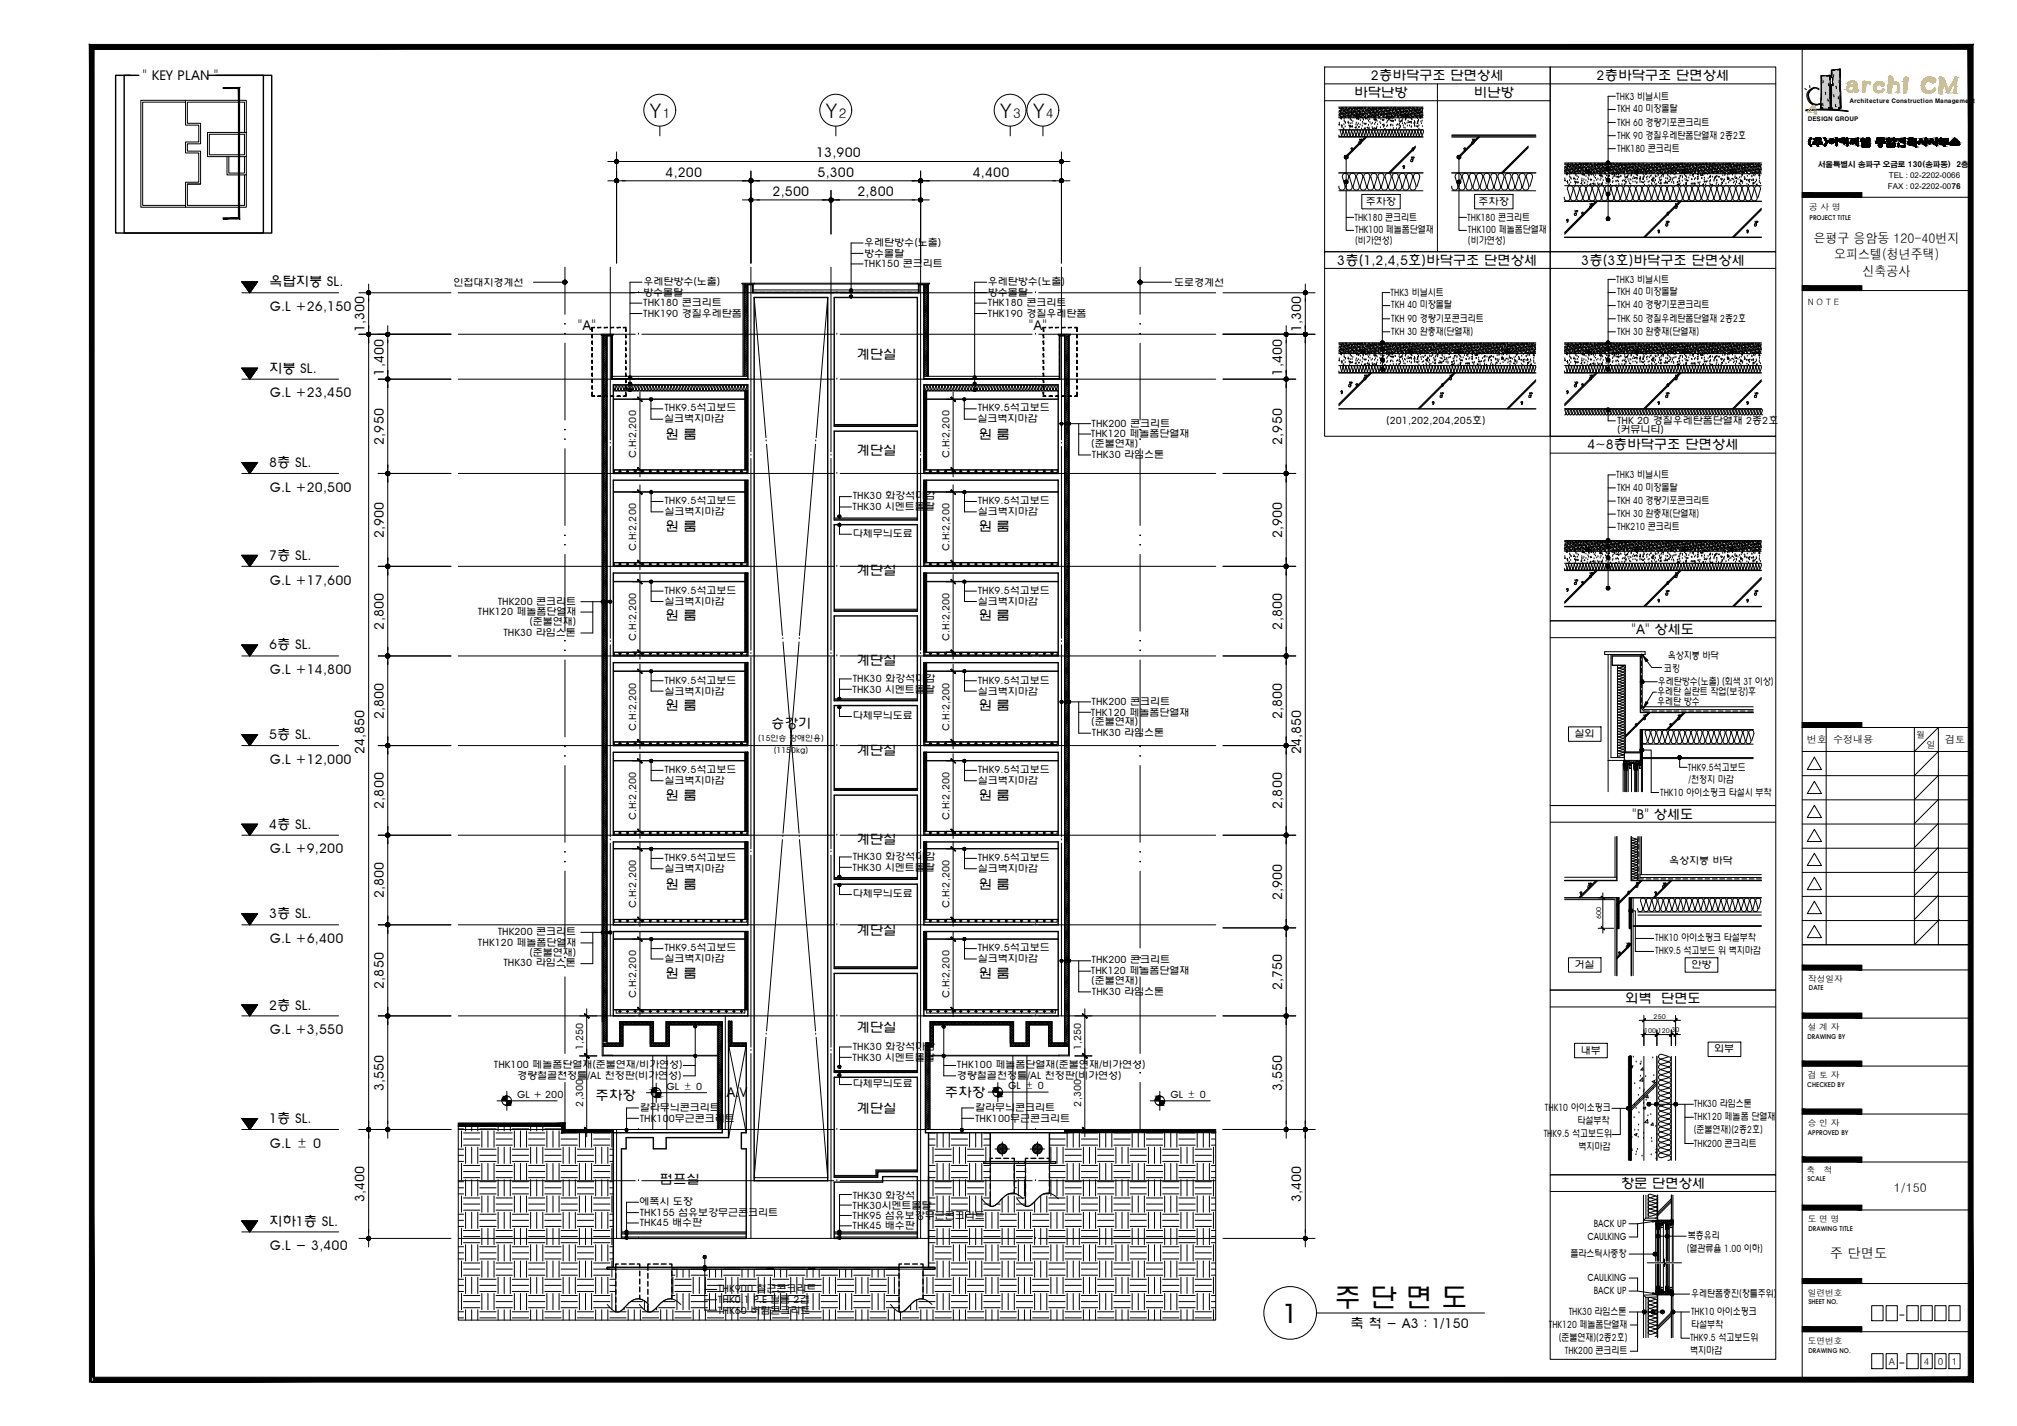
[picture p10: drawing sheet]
<svg xmlns="http://www.w3.org/2000/svg" width="420mm" height="297mm" viewBox="0 0 420 297" stroke-linecap="round" stroke-linejoin="round" font-family="sans-serif">
<defs><g id="words">
<g font-size="5.6">
<text x="267.1" y="275.5">1</text>
<text x="278" y="272.2">주 단 면 도</text>
</g>
<g font-size="4.2">
<text x="135.3" y="24.5">Y</text>
<text x="172" y="24.5">Y</text>
<text x="208.3" y="24.5">Y</text>
<text x="215.1" y="24.5">Y</text>
</g>
<g font-size="2.8">
<text x="29.7" y="16.7">&quot; KEY PLAN &quot;</text>
<text x="285.6" y="16.7">2층바닥구조 단면상세</text>
<text x="332.6" y="16.7">2층바닥구조 단면상세</text>
<text x="282.1" y="20.2">바닥난방</text>
<text x="307" y="20.2">비난방</text>
<text x="138.1" y="24.5">1</text>
<text x="174.8" y="24.5">2</text>
<text x="211.1" y="24.5">3</text>
<text x="217.9" y="24.5">4</text>
<text x="170" y="32.8">13,900</text>
<text x="138.6" y="36.8">4,200</text>
<text x="161" y="40.8">2,500</text>
<text x="170.3" y="36.8">5,300</text>
<text x="178.6" y="40.8">2,800</text>
<text x="202.6" y="36.8">4,400</text>
<text x="377.7" y="50.7">은평구 응암동 120-40번지</text>
<text x="56" y="59.6">옥탑지붕 SL.</text>
<text x="278.6" y="55.2">3층(1,2,4,5호)바닥구조 단면상세</text>
<text x="329.4" y="55.2">3층(3호)바닥구조 단면상세</text>
<text x="382.1" y="54">오피스텔(청년주택)</text>
<text x="388" y="57.6">신축공사</text>
<text x="56.2" y="64.8">G.L +26,150</text>
<text x="75.9" y="69.2" transform="rotate(-90 75.9 69.2)">1,300</text>
<text x="120.4" y="68.7">&quot;A&quot;</text>
<text x="214.3" y="68.7">&quot;A&quot;</text>
<text x="271.1" y="69.2" transform="rotate(-90 271.1 69.2)">1,300</text>
<text x="56" y="77.6">지붕 SL.</text>
<text x="178.4" y="74.8">계단실</text>
<text x="56.2" y="82.7">G.L +23,450</text>
<text x="79.9" y="78.2" transform="rotate(-90 79.9 78.2)">1,400</text>
<text x="267.1" y="78.2" transform="rotate(-90 267.1 78.2)">1,400</text>
<text x="79.9" y="92.7" transform="rotate(-90 79.9 92.7)">2,950</text>
<text x="138.6" y="91.3">원 룸</text>
<text x="178.4" y="94.8">계단실</text>
<text x="203.9" y="91.3">원 룸</text>
<text x="267.1" y="92.7" transform="rotate(-90 267.1 92.7)">2,950</text>
<text x="330.7" y="93.6">4~8층바닥구조 단면상세</text>
<text x="56" y="97.3">8층 SL.</text>
<text x="56.2" y="102.4">G.L +20,500</text>
<text x="79.9" y="112.1" transform="rotate(-90 79.9 112.1)">2,900</text>
<text x="138.6" y="110.6">원 룸</text>
<text x="203.9" y="110.6">원 룸</text>
<text x="267.1" y="112.1" transform="rotate(-90 267.1 112.1)">2,900</text>
<text x="56" y="116.7">7층 SL.</text>
<text x="178.4" y="119.9">계단실</text>
<text x="56.2" y="121.8">G.L +17,600</text>
<text x="79.9" y="131.1" transform="rotate(-90 79.9 131.1)">2,800</text>
<text x="138.6" y="129.2">원 룸</text>
<text x="203.9" y="129.2">원 룸</text>
<text x="267.1" y="131.1" transform="rotate(-90 267.1 131.1)">2,800</text>
<text x="56" y="135.3">6층 SL.</text>
<text x="339.9" y="132.1">&quot;A&quot; 상세도</text>
<text x="56.2" y="140.4">G.L +14,800</text>
<text x="178.4" y="138.5">계단실</text>
<text x="79.9" y="149.8" transform="rotate(-90 79.9 149.8)">2,800</text>
<text x="138.6" y="147.9">원 룸</text>
<text x="203.9" y="147.9">원 룸</text>
<text x="267.1" y="149.8" transform="rotate(-90 267.1 149.8)">2,800</text>
<text x="56" y="154">5층 SL.</text>
<text x="160.6" y="151.7">승강기</text>
<text x="56.2" y="159.1">G.L +12,000</text>
<text x="75.9" y="157.1" transform="rotate(-90 75.9 157.1)">24,850</text>
<text x="178.4" y="157.2">계단실</text>
<text x="271.1" y="157.1" transform="rotate(-90 271.1 157.1)">24,850</text>
<text x="138.6" y="166.6">원 룸</text>
<text x="203.9" y="166.6">원 룸</text>
<text x="56" y="172.6">4층 SL.</text>
<text x="79.9" y="168.5" transform="rotate(-90 79.9 168.5)">2,800</text>
<text x="267.1" y="168.5" transform="rotate(-90 267.1 168.5)">2,800</text>
<text x="340" y="170.5">&quot;B&quot; 상세도</text>
<text x="56.2" y="177.7">G.L +9,200</text>
<text x="178.4" y="175.9">계단실</text>
<text x="138.6" y="185.2">원 룸</text>
<text x="203.9" y="185.2">원 룸</text>
<text x="56" y="191.3">3층 SL.</text>
<text x="79.9" y="187.1" transform="rotate(-90 79.9 187.1)">2,800</text>
<text x="267.1" y="187.5" transform="rotate(-90 267.1 187.5)">2,900</text>
<text x="56.2" y="196.4">G.L +6,400</text>
<text x="178.4" y="194.7">계단실</text>
<text x="138.6" y="203.7">원 룸</text>
<text x="203.9" y="203.7">원 룸</text>
<text x="79.9" y="206" transform="rotate(-90 79.9 206)">2,850</text>
<text x="267.1" y="206.3" transform="rotate(-90 267.1 206.3)">2,750</text>
<text x="338.5" y="209">외벽 단면도</text>
<text x="56" y="210.3">2층 SL.</text>
<text x="56.2" y="215.4">G.L +3,550</text>
<text x="178.4" y="214.9">계단실</text>
<text x="79.9" y="227.3" transform="rotate(-90 79.9 227.3)">3,550</text>
<text x="267.1" y="227.3" transform="rotate(-90 267.1 227.3)">3,550</text>
<text x="56" y="234">1층 SL.</text>
<text x="124.1" y="229.1">주차장</text>
<text x="151.3" y="228.5">A.V</text>
<text x="178.4" y="231.8">계단실</text>
<text x="196.8" y="228.5">주차장</text>
<text x="56.2" y="239.1">G.L ± 0</text>
<text x="75.9" y="250.4" transform="rotate(-90 75.9 250.4)">3,400</text>
<text x="137.4" y="246.6">펌프실</text>
<text x="271.1" y="250.4" transform="rotate(-90 271.1 250.4)">3,400</text>
<text x="337.6" y="247.5">창문 단면상세</text>
<text x="56" y="255.3">지하1층 SL.</text>
<text x="56.2" y="260.4">G.L - 3,400</text>
<text x="381.2" y="262.1">주 단면도</text>
<text x="281.3" y="276.7">축 척 - A3 : 1/150</text>
</g>
<text font-size="2.5" x="394.5" y="248.3">1/150</text>
<g font-size="2.1">
<text x="336.7" y="20.8">THK3 비닐시트</text>
<text x="336.8" y="23.4">TKH 40 미장몰탈</text>
<text x="336.8" y="26.1">TKH 60 경량기포콘크리트</text>
<text x="336.8" y="28.9">THK 90 경질우레탄폼단열재 2종2호</text>
<text x="336.8" y="31.6">THK180 콘크리트</text>
<text x="282.2" y="46">THK180 콘크리트</text>
<text x="284.5" y="42.7">주차장</text>
<text x="305.6" y="46">THK180 콘크리트</text>
<text x="308" y="42.7">주차장</text>
<text x="180" y="51.2">우레탄방수(노출)</text>
<text x="180" y="53.5">방수몰탈</text>
<text x="282.3" y="48.6">THK100 페놀폼단열재</text>
<text x="282.3" y="50.9">(비가연성)</text>
<text x="305.8" y="48.6">THK100 페놀폼단열재</text>
<text x="305.8" y="50.9">(비가연성)</text>
<text x="94.4" y="59.5">인접대지경계선</text>
<text x="134" y="59.4">우레탄방수(노출)</text>
<text x="180" y="55.7">THK150 콘크리트</text>
<text x="205.8" y="59.4">우레탄방수(노출)</text>
<text x="244.6" y="59.5">도로경계선</text>
<text x="336.7" y="58.9">THK3 비닐시트</text>
<text x="134" y="61.7">방수몰탈</text>
<text x="134" y="63.8">THK180 콘크리트</text>
<text x="134" y="66">THK190 경질우레탄폼</text>
<text x="205.8" y="61.7">방수몰탈</text>
<text x="205.8" y="63.8">THK180 콘크리트</text>
<text x="205.8" y="66">THK190 경질우레탄폼</text>
<text x="289.7" y="61.6">THK3 비닐시트</text>
<text x="289.8" y="64.2">TKH 40 미장몰탈</text>
<text x="336.8" y="61.5">TKH 40 미장몰탈</text>
<text x="336.8" y="64.2">TKH 40 경량기포콘크리트</text>
<text x="289.8" y="69.7">TKH 30 완충재(단열재)</text>
<text x="289.8" y="67">TKH 90 경량기포콘크리트</text>
<text x="336.8" y="67">THK 50 경질우레탄폼단열재 2종2호</text>
<text x="336.8" y="69.7">TKH 30 완충재(단열재)</text>
<text x="138.3" y="88">실크벽지마감</text>
<text x="138.4" y="85.7">THK9.5석고보드</text>
<text x="203.6" y="88">실크벽지마감</text>
<text x="203.7" y="85.7">THK9.5석고보드</text>
<text x="227.4" y="88.8">THK200 콘크리트</text>
<text x="288.8" y="88.4">(201,202,204,205호)</text>
<text x="336.8" y="88.3">THK 20 경질우레탄폼단열재 2종2호</text>
<text x="132.5" y="95.5" transform="rotate(-90 132.5 95.5)">C.H:2,200</text>
<text x="197.8" y="95.5" transform="rotate(-90 197.8 95.5)">C.H:2,200</text>
<text x="227.2" y="91.1">THK120 페놀폼단열재</text>
<text x="227.3" y="93.2">(준불연재)</text>
<text x="227.5" y="95.3">THK30 라임스톤</text>
<text x="336.8" y="90.2">(커뮤니티)</text>
<text x="336.7" y="99.6">THK3 비닐시트</text>
<text x="138.4" y="105.1">THK9.5석고보드</text>
<text x="138.4" y="107.3">실크벽지마감</text>
<text x="177.6" y="106.3">THK30 시멘트몰탈</text>
<text x="177.6" y="104">THK30 화강석마감</text>
<text x="203.7" y="105.1">THK9.5석고보드</text>
<text x="203.7" y="107.3">실크벽지마감</text>
<text x="336.8" y="102.3">TKH 40 미장몰탈</text>
<text x="336.8" y="105">TKH 40 경량기포콘크리트</text>
<text x="336.8" y="107.7">TKH 30 완충재(단열재)</text>
<text x="177.6" y="111.9">다체무늬도료</text>
<text x="336.8" y="110.4">THK210 콘크리트</text>
<text x="132.5" y="114.8" transform="rotate(-90 132.5 114.8)">C.H:2,200</text>
<text x="197.8" y="114.8" transform="rotate(-90 197.8 114.8)">C.H:2,200</text>
<text x="103.7" y="125.9">THK200 콘크리트</text>
<text x="138.4" y="123.7">THK9.5석고보드</text>
<text x="203.7" y="123.7">THK9.5석고보드</text>
<text x="99.6" y="128.1">THK120 페놀폼단열재</text>
<text x="110.3" y="130.2">(준불연재)</text>
<text x="138.4" y="126">실크벽지마감</text>
<text x="203.7" y="126">실크벽지마감</text>
<text x="104.9" y="132.4">THK30 라임스톤</text>
<text x="132.5" y="133.5" transform="rotate(-90 132.5 133.5)">C.H:2,200</text>
<text x="197.8" y="133.5" transform="rotate(-90 197.8 133.5)">C.H:2,200</text>
<text x="347.4" y="137.2">옥상지붕 바닥</text>
<text x="138.4" y="142.4">THK9.5석고보드</text>
<text x="177.6" y="142">THK30 화강석마감</text>
<text x="203.7" y="142.4">THK9.5석고보드</text>
<text x="345.4" y="142.7">우레탄방수(노출) (회색 3T 이상)</text>
<text x="346.6" y="139.9">코킹</text>
<text x="138.4" y="144.7">실크벽지마감</text>
<text x="177.6" y="144.3">THK30 시멘트몰탈</text>
<text x="177.6" y="149.8">다체무늬도료</text>
<text x="203.7" y="144.7">실크벽지마감</text>
<text x="227.2" y="149.1">THK120 페놀폼단열재</text>
<text x="227.4" y="146.8">THK200 콘크리트</text>
<text x="345.2" y="144.9">우레탄 실란트 작업(보강)후</text>
<text x="345.2" y="146.9">우레탄 방수</text>
<text x="132.5" y="152.2" transform="rotate(-90 132.5 152.2)">C.H:2,200</text>
<text x="197.8" y="152.2" transform="rotate(-90 197.8 152.2)">C.H:2,200</text>
<text x="227.3" y="151.1">(준불연재)</text>
<text x="227.5" y="153.3">THK30 라임스톤</text>
<text x="328" y="153.5">실외</text>
<text x="376.4" y="154.7">번호</text>
<text x="381.8" y="154.7">수정내용</text>
<text x="405.2" y="154.7">검토</text>
<text x="138.4" y="161">THK9.5석고보드</text>
<text x="203.7" y="161">THK9.5석고보드</text>
<text x="351.6" y="160.5">THK9.5석고보드</text>
<text x="138.4" y="163.4">실크벽지마감</text>
<text x="203.7" y="163.4">실크벽지마감</text>
<text x="345.8" y="165.7">THK10 아이소핑크 타설시 부착</text>
<text x="351.7" y="163.2">/천정지 마감</text>
<text x="132.5" y="170.8" transform="rotate(-90 132.5 170.8)">C.H:2,200</text>
<text x="197.8" y="170.8" transform="rotate(-90 197.8 170.8)">C.H:2,200</text>
<text x="138.4" y="179.4">THK9.5석고보드</text>
<text x="177.6" y="179.1">THK30 화강석마감</text>
<text x="203.7" y="179.4">THK9.5석고보드</text>
<text x="138.4" y="181.7">실크벽지마감</text>
<text x="177.6" y="181.3">THK30 시멘트몰탈</text>
<text x="203.7" y="181.7">실크벽지마감</text>
<text x="347.7" y="180.1">옥상지붕 바닥</text>
<text x="132.5" y="189.2" transform="rotate(-90 132.5 189.2)">C.H:2,200</text>
<text x="177.6" y="186.9">다체무늬도료</text>
<text x="197.8" y="189.2" transform="rotate(-90 197.8 189.2)">C.H:2,200</text>
<text x="99.6" y="197">THK120 페놀폼단열재</text>
<text x="103.7" y="194.8">THK200 콘크리트</text>
<text x="344.8" y="196.1">THK10 아이소핑크 타설부착</text>
<text x="104.9" y="201.3">THK30 라임스톤</text>
<text x="110.3" y="199.1">(준불연재)</text>
<text x="138.4" y="198.2">THK9.5석고보드</text>
<text x="138.4" y="200.5">실크벽지마감</text>
<text x="203.7" y="198.2">THK9.5석고보드</text>
<text x="203.7" y="200.5">실크벽지마감</text>
<text x="227.2" y="203">THK120 페놀폼단열재</text>
<text x="227.4" y="200.7">THK200 콘크리트</text>
<text x="328" y="201.6">거실</text>
<text x="344.8" y="198.8">THK9.5 석고보드 위 벽지마감</text>
<text x="352.3" y="201.6">안방</text>
<text x="132.5" y="208" transform="rotate(-90 132.5 208)">C.H:2,200</text>
<text x="197.8" y="208" transform="rotate(-90 197.8 208)">C.H:2,200</text>
<text x="227.3" y="205">(준불연재)</text>
<text x="227.5" y="207.2">THK30 라임스톤</text>
<text x="121.5" y="218.7" transform="rotate(-90 121.5 218.7)">1,250</text>
<text x="177.6" y="220.9">THK30 시멘트몰탈</text>
<text x="177.6" y="218.6">THK30 화강석마감</text>
<text x="225.2" y="218.7" transform="rotate(-90 225.2 218.7)">1,250</text>
<text x="329.3" y="219.5">내부</text>
<text x="357.1" y="219.2">외부</text>
<text x="102.9" y="222.5">THK100 페놀폼단열재(준불연재/비가연성)</text>
<text x="107.7" y="224.8">경량철골천정틀/AL 천정판(비가연성)</text>
<text x="138.9" y="227">GL ± 0</text>
<text x="177.6" y="226.5">다체무늬도료</text>
<text x="199.3" y="222.5">THK100 페놀폼단열재(준불연재/비가연성)</text>
<text x="199.3" y="224.8">경량철골천정틀/AL 천정판(비가연성)</text>
<text x="210" y="226.9">GL ± 0</text>
<text x="107.7" y="228.7">GL + 200</text>
<text x="121.5" y="230.5" transform="rotate(-90 121.5 230.5)">2,300</text>
<text x="133.3" y="231.4">칼라무늬콘크리트</text>
<text x="133.3" y="233.7">THK100무근콘크리트</text>
<text x="203.1" y="233.7">THK100무근콘크리트</text>
<text x="203.2" y="231.4">칼라무늬콘크리트</text>
<text x="225.2" y="230.5" transform="rotate(-90 225.2 230.5)">2,300</text>
<text x="243.8" y="228.7">GL ± 0</text>
<text x="321.8" y="231.5">THK10 아이소핑크</text>
<text x="352.8" y="233.4">THK120 페놀폼 단열재</text>
<text x="352.8" y="230.6">THK30 라임스톤</text>
<text x="321.6" y="236.9">THK9.5 석고보드위</text>
<text x="328.6" y="234.2">타설부착</text>
<text x="328.8" y="239.6">벽지마감</text>
<text x="352.8" y="236.1">(준불연재)(2종2호)</text>
<text x="352.8" y="238.8">THK200 콘크리트</text>
<text x="133.2" y="251">에폭시 도장</text>
<text x="177.6" y="251.8">THK30시멘트몰탈</text>
<text x="177.6" y="249.8">THK30 화강석</text>
<text x="133.3" y="253.3">THK155 섬유보강무근콘크리트</text>
<text x="133.3" y="255.4">THK45 배수판</text>
<text x="177.6" y="253.9">THK95 섬유보강무근콘크리트</text>
<text x="177.6" y="256">THK45 배수판</text>
<text x="332" y="255.6">BACK UP</text>
<text x="327.2" y="261.9">플라스틱사중창</text>
<text x="330.7" y="258.3">CAULKING</text>
<text x="351.4" y="260.8">(열관류율 1.00 이하)</text>
<text x="351.6" y="258.1">복층유리</text>
<text x="149.6" y="269.2">THK900 철근콘크리트</text>
<text x="330.7" y="266.8">CAULKING</text>
<text x="332" y="269.6">BACK UP</text>
<text x="149.6" y="271.5">THK0.1 P.E 필름 2겹</text>
<text x="149.6" y="273.6">THK60 버림콘크리트</text>
<text x="326.8" y="273.9">THK30 라임스톤</text>
<text x="352.3" y="270.2">우레탄폼충진(창틀주위)</text>
<text x="352.3" y="273.9">THK10 아이소핑크</text>
<text x="322.6" y="276.6">THK120 페놀폼단열재</text>
<text x="324.7" y="279.3">(준불연재)(2종2호)</text>
<text x="352" y="279.3">THK9.5 석고보드위</text>
<text x="352.3" y="276.6">타설부착</text>
<text x="326" y="282.1">THK200 콘크리트</text>
<text x="352" y="282.1">벽지마감</text>
</g>
<g font-size="2">
<text x="393.4" y="284.3">A</text>
<text x="400.8" y="284.3">4</text>
<text x="403.7" y="284.3">0</text>
<text x="406.6" y="284.3">1</text>
</g>
<g font-size="1.9">
<text x="399.2" y="153.7">월</text>
<text x="401.3" y="155.7">일</text>
</g>
<g font-size="1.8">
<text x="376.9" y="43.8">공 사 명</text>
<text x="376.6" y="63.5">N O T E</text>
<text x="376.7" y="204.6">작성일자</text>
<text x="376.6" y="214.6">설 계 자</text>
<text x="376.6" y="224.6">검 토 자</text>
<text x="376.6" y="234.5">승 인 자</text>
<text x="376.3" y="244.4">축</text>
<text x="379.9" y="244.4">척</text>
<text x="376.6" y="254.6">도 면 명</text>
<text x="376.6" y="269.9">일련번호</text>
<text x="376.6" y="279.9">도면번호</text>
</g>
<g font-size="1.7">
<text x="393.3" y="39.3">FAX : 02-2202-0076</text>
<text x="393.4" y="37.1">TEL : 02-2202-0066</text>
<text x="157.9" y="154.3">(15인승 장애인용)</text>
<text x="161.2" y="156.8">(1150kg)</text>
</g>
<text font-size="1.6" x="378.7" y="34.8">서울특별시 송파구 오금로 130(송파동) 2층</text>
<g font-size="1.4">
<text x="376.9" y="45.9">PROJECT TITLE</text>
<text x="333.5" y="191.5" transform="rotate(-90 333.5 191.5)">600</text>
<text x="376.8" y="206.3">DATE</text>
<text x="342.5" y="215.2">100</text>
<text x="344.5" y="212.2">250</text>
<text x="345.3" y="215.2">120</text>
<text x="348.2" y="215">30</text>
<text x="376.5" y="216.4">DRAWING BY</text>
<text x="376.5" y="226.5">CHECKED BY</text>
<text x="376.6" y="236.4">APPROVED BY</text>
<text x="376.5" y="246.1">SCALE</text>
<text x="376.7" y="256.4">DRAWING TITLE</text>
<text x="376.7" y="271.7">SHEET NO.</text>
<text x="376.7" y="281.8">DRAWING NO.</text>
</g>
<g font-size="1.2">
<text x="385.2" y="21.4">Architecture Construction Management</text>
<text x="376.6" y="25.2">DESIGN GROUP</text>
</g>
</g></defs>
<!-- layer: E1 -->
<path d="M27.2 15.7h-3.1v32.8h30.8v-32.8h-11.6M28.9 15.7h-3v32.8h30.7v-32.8h-11.6" fill="none" stroke="#000" stroke-width=".3"/>
<!-- layer: CEN -->
<g fill="none" stroke="#000" stroke-width=".21">
<path d="M39 38.3h2.8M127.1 55.7v35.9M156.4 55.7v38.4M173.1 55.7v38.4M191.8 55.7v38.4M221.1 55.7v35.9M95.5 69.6h36.8M95.5 79h36.8M95.5 61h36.8M133 69.6h.1M133 79h.1M133 61h.1"/>
<path d="M133.7 69.6h40M133.7 79h40M133.7 61h40M157.1 62l2.5 29.2M172.4 62l-2.4 29.2M174.3 69.6h.1M174.3 79h.1M174.3 61h.1M175 69.6h40M175 79h40M175 61h40M215.7 69.6h.1"/>
<path d="M215.7 79h.1M215.7 61h.1M216.4 69.6h36.8M216.4 79h36.8M216.4 61h36.8M95.5 98.6h36.8M127.1 92.3h.1M127.1 93v40M128.9 98.2h.5M129.2 97.9v.6M130.5 98.2h.5M130.7 97.9v.6"/>
<path d="M132 98.2h.6M132.3 97.9v.6M133 98.6h.1M133.6 98.2h.6M133.7 98.6h40M133.9 97.9v.6M135.2 98.2h.6M135.5 97.9v.6M136.8 98.2h.5M137.1 97.9v.6M138.4 98.2h.5M138.6 97.9v.6"/>
<path d="M140 98.2h.5M140.3 97.9v.6M141.6 98.2h.5M141.8 97.9v.6M143.1 98.2h.6M143.4 97.9v.6M144.7 98.2h.5M145 97.9v.6M146.3 98.2h.5M146.6 97.9v.6M147.9 98.2h.5M148.2 97.9v.6"/>
<path d="M149.5 98.2h.5M149.7 97.9v.6M151 98.2h.6M151.3 97.9v.6M152.6 98.2h.6M152.9 97.9v.6M154.2 98.2h.5M154.5 97.9v.6M156.4 94.8h.1M156.4 95.5v40M159.6 91.8h.1M159.7 92.5l3.3 39.9"/>
<path d="M169.9 92.5l-3.4 39.9M169.9 91.8h.1M173.1 94.8h.1M173.1 95.5v40M174.3 98.6h.1M175 98.6h40M191.8 94.8h.1M191.8 95.5v40M193.5 98.2h.6M193.8 97.9v.6M195.1 98.2h.6M195.4 97.9v.6"/>
<path d="M196.7 98.2h.5M197 97.9v.6M198.3 98.2h.5M198.5 97.9v.6M199.9 98.2h.5M200.2 97.9v.6M201.5 98.2h.5M201.7 97.9v.6M203 98.2h.6M203.3 97.9v.6M204.6 98.2h.5M204.9 97.9v.6"/>
<path d="M206.2 98.2h.6M206.5 97.9v.6M207.8 98.2h.5M208.1 97.9v.6M209.4 98.2h.5M209.6 97.9v.6M210.9 98.2h.6M211.2 97.9v.6M212.6 98.2h.5M212.8 97.9v.6M214.1 98.2h.6M214.4 97.9v.6"/>
<path d="M215.7 98.6h.1M215.7 98.2h.5M216 97.9v.6M216.4 98.6h36.8M217.3 98.2h.5M217.6 97.9v.6M218.9 98.2h.5M219.2 97.9v.6M221.1 92.3h.1M221.1 93v40M95.5 118h36.8M128.9 117.5h.5"/>
<path d="M129.2 117.2v.6M130.5 117.5h.5M130.7 117.2v.6M132 117.5h.6M132.3 117.2v.6M133 118h.1M133.6 117.5h.6M133.7 118h40M133.9 117.2v.6M135.2 117.5h.6M135.5 117.2v.6M136.8 117.5h.5"/>
<path d="M137.1 117.2v.6M138.4 117.5h.5M138.6 117.2v.6M140 117.5h.5M140.3 117.2v.6M141.6 117.5h.5M141.8 117.2v.6M143.1 117.5h.6M143.4 117.2v.6M144.7 117.5h.5M145 117.2v.6M146.3 117.5h.5"/>
<path d="M146.6 117.2v.6M147.9 117.5h.5M148.2 117.2v.6M149.5 117.5h.5M149.7 117.2v.6M151 117.5h.6M151.3 117.2v.6M152.6 117.5h.6M152.9 117.2v.6M154.2 117.5h.5M154.5 117.2v.6M174.3 118h.1"/>
<path d="M175 118h40M193.5 117.5h.6M193.8 117.2v.6M195.1 117.5h.6M195.4 117.2v.6M196.7 117.5h.5M197 117.2v.6M198.3 117.5h.5M198.5 117.2v.6M199.9 117.5h.5M200.2 117.2v.6M201.5 117.5h.5"/>
<path d="M201.7 117.2v.6M203 117.5h.6M203.3 117.2v.6M204.6 117.5h.5M204.9 117.2v.6M206.2 117.5h.6M206.5 117.2v.6M207.8 117.5h.5M208.1 117.2v.6M209.4 117.5h.5M209.6 117.2v.6M210.9 117.5h.6"/>
<path d="M211.2 117.2v.6M212.6 117.5h.5M212.8 117.2v.6M214.1 117.5h.6M214.4 117.2v.6M215.7 118h.1M215.7 117.5h.5M216 117.2v.6M216.4 118h36.8M217.3 117.5h.5M217.6 117.2v.6M218.9 117.5h.5"/>
<path d="M219.2 117.2v.6M95.5 136.6h36.8M127.1 133.6h.1M127.1 134.3v40M128.9 136.2h.5M129.2 135.9v.5M130.5 136.2h.5M130.7 135.9v.5M132 136.2h.6M132.3 135.9v.5M133 136.6h.1M133.6 136.2h.6"/>
<path d="M133.7 136.6h40M133.9 135.9v.5M135.2 136.2h.6M135.5 135.9v.5M136.8 136.2h.5M137.1 135.9v.5M138.4 136.2h.5M138.6 135.9v.5M140 136.2h.5M140.3 135.9v.5M141.6 136.2h.5M141.8 135.9v.5"/>
<path d="M143.1 136.2h.6M143.4 135.9v.5M144.7 136.2h.5M145 135.9v.5M146.3 136.2h.5M146.6 135.9v.5M147.9 136.2h.5M148.2 135.9v.5M149.5 136.2h.5M149.7 135.9v.5M151 136.2h.6M151.3 135.9v.5"/>
<path d="M152.6 136.2h.6M152.9 135.9v.5M154.2 136.2h.5M154.5 135.9v.5M156.4 136.1h.1M156.4 136.8v40M163.1 133h.1M163.1 133.7l3.4 39.9M166.5 133.7l-3.4 39.9M166.5 133h.1M173.1 136.1h.1M173.1 136.8v40"/>
<path d="M174.3 136.6h.1M175 136.6h40M191.8 136.1h.1M191.8 136.8v40M193.5 136.2h.6M193.8 135.9v.5M195.1 136.2h.6M195.4 135.9v.5M196.7 136.2h.5M197 135.9v.5M198.3 136.2h.5M198.5 135.9v.5"/>
<path d="M199.9 136.2h.5M200.2 135.9v.5M201.5 136.2h.5M201.7 135.9v.5M203 136.2h.6M203.3 135.9v.5M204.6 136.2h.5M204.9 135.9v.5M206.2 136.2h.6M206.5 135.9v.5M207.8 136.2h.5M208.1 135.9v.5"/>
<path d="M209.4 136.2h.5M209.6 135.9v.5M210.9 136.2h.6M211.2 135.9v.5M212.6 136.2h.5M212.8 135.9v.5M214.1 136.2h.6M214.4 135.9v.5M215.7 136.6h.1M215.7 136.2h.5M216 135.9v.5M216.4 136.6h36.8"/>
<path d="M217.3 136.2h.5M217.6 135.9v.5M218.9 136.2h.5M219.2 135.9v.5M221.1 133.6h.1M221.1 134.3v40M95.5 155.3h36.8M128.9 154.8h.5M129.2 154.5v.6M130.5 154.8h.5M130.7 154.5v.6M132 154.8h.6"/>
<path d="M132.3 154.5v.6M133 155.3h.1M133.6 154.8h.6M133.7 155.3h40M133.9 154.5v.6M135.2 154.8h.6M135.5 154.5v.6M136.8 154.8h.5M137.1 154.5v.6M138.4 154.8h.5M138.6 154.5v.6M140 154.8h.5"/>
<path d="M140.3 154.5v.6M141.6 154.8h.5M141.8 154.5v.6M143.1 154.8h.6M143.4 154.5v.6M144.7 154.8h.5M145 154.5v.6M146.3 154.8h.5M146.6 154.5v.6M147.9 154.8h.5M148.2 154.5v.6M149.5 154.8h.5"/>
<path d="M149.7 154.5v.6M151 154.8h.6M151.3 154.5v.6M152.6 154.8h.6M152.9 154.5v.6M154.2 154.8h.5M154.5 154.5v.6M174.3 155.3h.1M175 155.3h40M193.5 154.8h.6M193.8 154.5v.6M195.1 154.8h.6"/>
<path d="M195.4 154.5v.6M196.7 154.8h.5M197 154.5v.6M198.3 154.8h.5M198.5 154.5v.6M199.9 154.8h.5M200.2 154.5v.6M201.5 154.8h.5M201.7 154.5v.6M203 154.8h.6M203.3 154.5v.6M204.6 154.8h.5"/>
<path d="M204.9 154.5v.6M206.2 154.8h.6M206.5 154.5v.6M207.8 154.8h.5M208.1 154.5v.6M209.4 154.8h.5M209.6 154.5v.6M210.9 154.8h.6M211.2 154.5v.6M212.6 154.8h.5M212.8 154.5v.6M214.1 154.8h.6"/>
<path d="M214.4 154.5v.6M215.7 155.3h.1M215.7 154.8h.5M216 154.5v.6M216.4 155.3h36.8M217.3 154.8h.5M217.6 154.5v.6M218.9 154.8h.5M219.2 154.5v.6M95.5 174h36.8M127.1 174.9h.1M127.1 175.6v36"/>
<path d="M128.9 173.5h.5M129.2 173.2v.6M130.5 173.5h.5M130.7 173.2v.6M132 173.5h.6M132.3 173.2v.6M133 174h.1M133.6 173.5h.6M133.7 174h40M133.9 173.2v.6M135.2 173.5h.6M135.5 173.2v.6"/>
<path d="M136.8 173.5h.5M137.1 173.2v.6M138.4 173.5h.5M138.6 173.2v.6M140 173.5h.5M140.3 173.2v.6M141.6 173.5h.5M141.8 173.2v.6M143.1 173.5h.6M143.4 173.2v.6M144.7 173.5h.5M145 173.2v.6"/>
<path d="M146.3 173.5h.5M146.6 173.2v.6M147.9 173.5h.5M148.2 173.2v.6M149.5 173.5h.5M149.7 173.2v.6M151 173.5h.6M151.3 173.2v.6M152.6 173.5h.6M152.9 173.2v.6M154.2 173.5h.5M154.5 173.2v.6"/>
<path d="M156.4 177.4h.1M156.4 178.1v40M163 174.9l-3.3 39.8M163.1 174.2h.1M166.5 174.2h.1M166.5 174.9l3.4 39.8M173.1 177.4h.1M173.1 178.1v40M174.3 174h.1M175 174h40M191.8 177.4h.1M191.8 178.1v40"/>
<path d="M193.5 173.5h.6M193.8 173.2v.6M195.1 173.5h.6M195.4 173.2v.6M196.7 173.5h.5M197 173.2v.6M198.3 173.5h.5M198.5 173.2v.6M199.9 173.5h.5M200.2 173.2v.6M201.5 173.5h.5M201.7 173.2v.6"/>
<path d="M203 173.5h.6M203.3 173.2v.6M204.6 173.5h.5M204.9 173.2v.6M206.2 173.5h.6M206.5 173.2v.6M207.8 173.5h.5M208.1 173.2v.6M209.4 173.5h.5M209.6 173.2v.6M210.9 173.5h.6M211.2 173.2v.6"/>
<path d="M212.6 173.5h.5M212.8 173.2v.6M214.1 173.5h.6M214.4 173.2v.6M215.7 174h.1M215.7 173.5h.5M216 173.2v.6M216.4 174h36.8M217.3 173.5h.5M217.6 173.2v.6M218.9 173.5h.5M219.2 173.2v.6"/>
<path d="M221.1 174.9h.1M221.1 175.6v36M95.5 192.6h36.8M128.9 191.8h.5M129.2 191.5v.6M130.5 191.8h.5M130.7 191.5v.6M132 191.8h.6M132.3 191.5v.6M133 192.6h.1M133.6 191.8h.6M133.7 192.6h40"/>
<path d="M133.9 191.5v.6M135.2 191.8h.6M135.5 191.5v.6M136.8 191.8h.5M137.1 191.5v.6M138.4 191.8h.5M138.6 191.5v.6M140 191.8h.5M140.3 191.5v.6M141.6 191.8h.5M141.8 191.5v.6M143.1 191.8h.6"/>
<path d="M143.4 191.5v.6M144.7 191.8h.5M145 191.5v.6M146.3 191.8h.5M146.6 191.5v.6M147.9 191.8h.5M148.2 191.5v.6M149.5 191.8h.5M149.7 191.5v.6M151 191.8h.6M151.3 191.5v.6M152.6 191.8h.6"/>
<path d="M152.9 191.5v.6M154.2 191.8h.5M154.5 191.5v.6M174.3 192.6h.1M175 192.6h40M193.5 191.8h.6M193.8 191.5v.6M195.1 191.8h.6M195.4 191.5v.6M196.7 191.8h.5M197 191.5v.6M198.3 191.8h.5"/>
<path d="M198.5 191.5v.6M199.9 191.8h.5M200.2 191.5v.6M201.5 191.8h.5M201.7 191.5v.6M203 191.8h.6M203.3 191.5v.6M204.6 191.8h.5M204.9 191.5v.6M206.2 191.8h.6M206.5 191.5v.6M207.8 191.8h.5"/>
<path d="M208.1 191.5v.6M209.4 191.8h.5M209.6 191.5v.6M210.9 191.8h.6M211.2 191.5v.6M212.6 191.8h.5M212.8 191.5v.6M214.1 191.8h.6M214.4 191.5v.6M215.7 192.6h.1M215.7 191.8h.5M216 191.5v.6"/>
<path d="M216.4 192.6h36.8M217.3 191.8h.5M217.6 191.5v.6M218.9 191.8h.5M219.2 191.5v.6M95.5 211.6h36.8M128.9 210.7h.5M129.2 210.4v.6M130.5 210.7h.5M130.7 210.4v.6M132 210.7h.6M132.3 210.4v.6"/>
<path d="M133 211.6h.1M133.6 210.7h.6M133.7 211.6h40M133.9 210.4v.6M135.2 210.7h.6M135.5 210.4v.6M136.8 210.7h.5M137.1 210.4v.6M138.4 210.7h.5M138.6 210.4v.6M140 210.7h.5M140.3 210.4v.6"/>
<path d="M141.6 210.7h.5M141.8 210.4v.6M143.1 210.7h.6M143.4 210.4v.6M144.7 210.7h.5M145 210.4v.6M146.3 210.7h.5M146.6 210.4v.6M147.9 210.7h.5M148.2 210.4v.6M149.5 210.7h.5M149.7 210.4v.6"/>
<path d="M151 210.7h.6M151.1 211.6v23.7M151.3 210.4v.6M151.8 217.6l3.6 18.4M152.6 210.7h.6M152.9 210.4v.6M154.2 210.7h.5M154.5 210.4v.6M155.4 217.6l-3.6 19.4M156.4 218.8h.1M156.4 219.4v38.6M159.6 216.1l-2.5 29.2"/>
<path d="M159.6 215.4h.1M169.9 215.4h.1M170 216.1l2.4 29.2M173.1 218.8h.1M173.1 219.4v38.6M174.3 211.6h.1M175 211.6h40M191.8 218.8h.1M191.8 219.4v38.6M193.5 210.7h.6M193.8 210.4v.6M195.1 210.7h.6"/>
<path d="M195.4 210.4v.6M196.7 210.7h.5M197 210.4v.6M198.3 210.7h.5M198.5 210.4v.6M199.9 210.7h.5M200.2 210.4v.6M201.5 210.7h.5M201.7 210.4v.6M203 210.7h.6M203.3 210.4v.6M204.6 210.7h.5"/>
<path d="M204.9 210.4v.6M206.2 210.7h.6M206.5 210.4v.6M207.8 210.7h.5M208.1 210.4v.6M209.4 210.7h.5M209.6 210.4v.6M210.9 210.7h.6M211.2 210.4v.6M212.6 210.7h.5M212.8 210.4v.6M214.1 210.7h.6"/>
<path d="M214.4 210.4v.6M215.7 211.6h.1M215.7 210.7h.5M216 210.4v.6M216.4 211.6h36.8M217.3 210.7h.5M217.6 210.4v.6M218.9 210.7h.5M219.2 210.4v.6M95.5 234h22.2v1.3h9.1M95.5 235.3h36.8M128.4 235.3v22.7"/>
<path d="M133 235.3h.1M133.7 235.3h40M174.3 235.3h.1M175 235.3h40M215.7 235.3h.1M216.4 235.3h36.8M342.4 220v21.7M95.5 258h36.8M95.5 245.9h36.8M133 258h.1M133 245.9h.1M133.7 258h40"/>
<path d="M133.7 245.9h40M174.3 258h.1M174.3 245.9h.1M175 258h40M175 245.9h40M215.7 258h.1M215.7 245.9h.1M216.4 258h36.8M216.4 245.9h36.8"/>
</g>
<!-- layer: tX -->
<g fill="none" stroke="#000" stroke-width=".21">
<path d="M38.7 20.9h-9.4v22.3h9.4M38.7 21.3h-9v21.5h9M50.9 27.6v-6.3h-11.9v4.4h2.8v4.3h-2.8v1.5h2.8v6.8h-2.8v4.5h11.9v-6.4M51.3 27.6v-6.7h-12.6v5.2h2.7v3.5h-2.7v2.3h2.7v6.1h-2.7v5.2h12.6v-6.8M278.9 39.7h17.5M278.9 38.8a.66 .66 0 0 0 .6 .8 .66 .66 0 0 0 .7-.8M278.9 23.5h.1M278.9 23.9h.1M278.9 24.5h.1M279 25.6h.1M279 22.6h.1M279 23.2h.1"/>
<path d="M279 24.1h.1M279 23.8h.1M279 25.8l-.1 .1M279 25.8l.1 .2h-.2M279.1 23.2h.1M279.1 23.8h.1M279.2 23.2h.1M279.2 27.4l.3-.4 .2 .4M279.2 22.8h.1M279.2 24.5h.1M279.2 23.4h.1M279.2 24.3h.1"/>
<path d="M279.2 27.4l.2 .9-.2 .2-.3-.4M279.3 23.7h.1M279.3 24.2h.1M279.3 23.4h.1M279.3 24.8h.1M279.3 23.8h.1M279.4 23.8h.1M279.4 24.4h.1M279.4 22.8h.1M279.4 23.9h.1M279.4 26.1l.1-.1 .1 .1zM279.4 24.5v.2"/>
<path d="M279.4 24.8h.1M279.4 23.1h.1M279.4 22.7h.1M279.5 24.4h.1M279.5 22.8h.1M279.5 23.7h.1M279.5 24.5l-.1 .1M279.5 28.1l.3 .4 .2-.2-.2-1.1 .3-.2 .2 .2-.2 .9M279.5 23h.1M279.6 26.5h.1M279.6 23.5h.1M279.6 23.9h.1"/>
<path d="M279.6 24.5h.1M279.6 23.1h.1M279.6 24.4h.1M279.7 22.5h.1M279.7 23.7h.1M279.7 23h.1M279.7 23.9h.1M279.7 27.4l-.2 .7M279.8 23.1h.1M279.8 22.6h.1M279.8 24.1h.1M279.8 23.9h.1"/>
<path d="M279.8 27h.1M279.8 23.7h.1M279.9 22.8h.1M279.9 23.2h.1M279.9 26.8h.1M279.9 23.7h.1M279.9 24.2h.1M279.9 24.4h.1M280 26h.1M280 25.1h.1M280 24.7h.1M280 23.7h.1"/>
<path d="M280 23.2h.1M280 24.1h.1M280 25.4h.1M280 24.3h.1M280.1 23.8h.1M280.1 28.1l.3 .4 .2-.4M280.1 23h.1M280.2 22.8h.1M280.2 23.9h.1M280.2 26.4h.1M280.2 23h.1M280.2 38.8l-.6-1.9a.66 .66 0 0 1 .7-.8 .66 .66 0 0 1 .6 .8l-.5 1.9"/>
<path d="M280.2 25.5h.1M280.2 23.5h.1M280.2 24.4h.1M280.2 24.3h.1M280.2 22.5h.1M280.2 23.4h.1M280.3 25.7h.1M280.3 24.4h.1M280.3 23.7h.1M280.4 23.5h.1M280.4 24.5h.1M280.4 27.4l.2-.4 .3 .2-.2 1.1 .2 .2 .3-.2-.2-.9"/>
<path d="M280.4 38.8a.66 .66 0 0 0 .6 .8 .66 .66 0 0 0 .7-.8M280.4 27.4l.2 .7M280.5 23h.1M280.5 22.5h.1M280.5 22.7h.1M280.5 22.8h.1M280.5 23.7h.1M280.5 23.2h.1M280.5 22.6h.1M280.5 24.1h.1M280.6 24.2h.1M280.6 24.3h.1"/>
<path d="M280.7 23.6h.1M280.7 23.2h.1M280.7 24.2h.1M280.7 23h.1M280.8 23.2h.1M280.8 23h.1M280.8 23.9h.1M280.8 22.9h.1M280.8 25.6l.2-.1-.1 .1zM280.8 25.4h.1M280.8 23.8h.1M280.9 24.5h.1"/>
<path d="M280.9 23h.1M280.9 23.4h.1M280.9 24.6h.1M280.9 23.9h.1M280.9 24.4h.1M280.9 22.9h.1M280.9 24.2h.1M280.9 22.8h.1M281 23.9h.1M281 23.2h.1M281 27.4l.2-.4 .3 .2-.2 .9M281 26.2h.1"/>
<path d="M281 23.6h.1M281 24.1h.1M281.1 24.4h.1M281.1 24.2h.1M281.1 26.3h.1M281.1 27h.1M281.1 22.9h.1M281.1 23.6h.1M281.1 23.5h.1M281.2 22.7h.1M281.2 24.5h.1M281.2 26.6h.1"/>
<path d="M281.2 23.2h.1M281.2 23.7h.1M281.2 22.5h.1M281.2 23.4h.1M281.3 25h.1M281.3 25.8h.1M281.3 24.2h.1M281.3 23.5h.1M281.3 24.4h.1M281.3 28.1l.2 .4 .3-.4M281.3 24.8h.1M281.3 26.1v.2h-.1z"/>
<path d="M281.3 22.6h.1M281.3 24.1h.1M281.4 24.2h.1M281.4 23.2h.1M281.5 22.8h.1M281.5 25.1h.1M281.5 23h.1M281.5 23.4h.1M281.5 23.2h.1M281.5 23.7h.1M281.6 23.9h.1M281.6 24.4h.1"/>
<path d="M281.6 22.8h.1M281.6 24.1h.1M281.6 25.7h.1M281.6 23.8h.1M281.7 23.5h.1M281.7 26.2v.2h-.2zM281.7 22.8h.1M281.7 23.9h.1M281.7 23h.1M281.8 25.3h.1M281.8 22.8h.1M281.8 23.4h.1"/>
<path d="M281.8 24.4h.1M281.8 23.9h.1M281.9 22.7h.1M281.9 23.2h.1M281.9 38.8a.66 .66 0 0 0 .6 .8 .66 .66 0 0 0 .6-.8M281.9 23.7h.1M281.9 24.2h.1M281.9 23.5h.1M281.9 24.1h.1M281.9 24.5h.1M282 23.2h.1M282 23.4h.1"/>
<path d="M282 22.5h.1M282 23.3h.1M282 24.2h.1M282.1 24.1h.1M282.1 27.4l-.3-.4-.2 .2 .4 1.2h.3l.1-.3M282.1 22.6h.1M282.2 22.8h.1M282.2 27.4l-.3 .7M282.2 22.9h.1M282.2 23.4h.1M282.2 23.2h.1M282.2 23.9h.1"/>
<path d="M282.2 24.4h.1M282.3 22.8h.1M282.3 24h.1M282.3 22.5h.1M282.3 24.4h.1M282.3 26.6l.2-.1-.1 .2zM282.3 27.1l.4 .1-.3 .9-.2-.7zM282.3 23.2h.1M282.4 23.4h.1M282.4 36.9a.66 .66 0 0 0-.7-.8 .66 .66 0 0 0-.6 .8l.6 1.9M282.4 23.8h.1M282.4 36.9l-.5 1.9"/>
<path d="M282.4 26h.1M282.5 26.4h.1M282.5 22.7h.1M282.5 23.2h.1M282.5 23.4h.1M282.5 22.8h.1M282.5 23.7h.1M282.5 25.6h.1M282.5 24.2h.1M282.5 23.9h.1M282.6 24.8h.1M282.6 24h.1"/>
<path d="M282.6 24.4h.1M282.7 24.8h.1M282.7 27h.1M282.7 23.4h.1M282.7 23.5h.1M282.7 24.5h.1M282.7 26.1h.1M282.7 24h.1M282.7 23h.1M282.7 23.9h.1M282.8 22.5h.1M282.8 23h.1"/>
<path d="M282.8 27.4l.3-.4 .2 .4M282.8 22.9h.1M282.8 22.7h.1M282.8 27.4l.2 .9-.2 .2-.3-.4M282.9 23.4h.1M282.9 23.9h.1M282.9 24.4h.1M282.9 22.6h.1M282.9 24.1h.1M282.9 24.8l.2-.1-.1 .1zM283 25.8h.1M283 24.9h.1"/>
<path d="M283 22.7h.1M283 23.2h.1M283 24.2h.1M283 23.3h.1M283.1 23.2h.1M283.1 28.1l.3 .4 .2-.2-.2-1.1 .3-.2 .2 .2-.2 .9M283.1 26.3l-.1 .2zM283.2 22.7h.1M283.2 23.2h.1M283.2 23.3h.1M283.2 23.8h.1M283.2 38.8l-.6-1.9a.66 .66 0 0 1 .6-.8 .66 .66 0 0 1 .7 .8l-.6 1.9"/>
<path d="M283.2 23.7h.1M283.2 24.2h.1M283.3 23.9h.1M283.3 22.8h.1M283.3 22.5h.1M283.3 23.5h.1M283.3 24.4h.1M283.3 26h.1M283.3 27.4l-.2 .7M283.4 38.8a.66 .66 0 0 0 .6 .8 .66 .66 0 0 0 .6-.8M283.4 25.1h.1M283.4 23.3h.1"/>
<path d="M283.4 24.4h.1M283.4 23.9h.1M283.5 24.5h.1M283.5 22.9h.1M283.5 22.6h.1M283.5 23.5h.1M283.5 23.4h.1M283.5 23.9h.1M283.5 22.8h.1M283.5 23.7h.1M283.5 24.4h.1M283.5 22.5h.1"/>
<path d="M283.6 23.9h.1M283.6 26.9h.1M283.6 22.6h.1M283.6 24.5h.1M283.7 22.6h.1M283.7 24.1h.1M283.7 23.2h.1M283.8 26.3h.1M283.8 23.2h.1M283.8 23h.1M283.8 23.9h.1M283.8 24.6h.1"/>
<path d="M283.8 25.5h.1M283.8 22.7h.1M283.8 22.5h.1M283.8 24h.1M283.8 23.7h.1M283.8 24.1h.1M283.8 24.5h.1M283.9 23.2h.1M283.9 25.8h.1M283.9 23.8h.1M284 24.9h.1M284 23.8h.1"/>
<path d="M284 27.4l.2-.4 .3 .2-.2 1.1 .2 .2 .3-.2-.2-1.1 .4-.1 .1 .3-.2 .7M284 25h.1M284 23.2h.1M284 24.2h.1M284 27.4l.2 .9-.2 .2-.3-.4M284.1 23.2h.1M284.1 23.8h.1M284.1 22.8h.1M284.1 23.9h.1M284.1 23.3h.1M284.1 22.9h.1M284.2 23.4h.1"/>
<path d="M284.2 23.9h.1M284.2 24.4h.1M284.2 24.5h.1M284.2 22.5h.1M284.3 23.8h.1M284.3 23.5h.1M284.3 24.5h.1M284.3 22.6h.1M284.3 25.9h.1M284.3 24.4h.1M284.4 22.5h.1M284.4 26.6v.3l-.2-.1z"/>
<path d="M284.4 23.1h.1M284.4 25.8l.2-.1-.1 .2zM284.4 28.5l-3.9 3.9M284.4 24.6h.1M284.4 22.7h.1M284.4 22.6h.1M284.4 24.1h.1M284.5 23.2h.1M284.5 23.7h.1M284.5 24.1h.1M284.5 23.1h.1M284.5 24.4h.1"/>
<path d="M284.5 22.8h.1M284.6 23.2h.1M284.6 23.7h.1M284.6 24.6l-.2 .2zM284.6 28.5l-4.1 4.1M284.7 23.1h.1M284.7 23.7h.1M284.7 23.8h.1M284.7 23h.1M284.7 28.5l-4.2 4.3M284.8 24.6h.1M284.8 23.9h.1"/>
<path d="M284.8 22.9h.1M284.8 23.4h.1M284.8 22.8h.1M284.8 23.1h.1M284.8 38.8a.66 .66 0 0 0 .7 .8 .66 .66 0 0 0 .6-.8M284.9 23.9h.1M284.9 24.4h.1M284.9 28.1l.2 .4 .3-.4M284.9 24.9h.1M284.9 23.7h.1M284.9 26.6v-.1l-.1 .1 .1 .1M285 24.3h.1"/>
<path d="M285 27h.1M285 23.5h.1M285 23.3h.1M285 24.2h.1M285.1 25.3h.1M285.1 26.1h.1M285.1 23h.1M285.1 24.5h.1M285.1 24.2h.1M285.1 22.7h.1M285.1 22.5h.1M285.2 23.1h.1"/>
<path d="M285.2 23.6h.1M285.2 26.7h.1M285.2 24.1h.1M285.2 23h.1M285.2 24.3h.1M285.2 22.6h.1M285.3 27h.1M285.3 23.7h.1M285.3 23.5h.1M285.3 24.4h.1M285.3 24.9h.1M285.3 23.1h.1"/>
<path d="M285.3 36.9a.66 .66 0 0 0-.6-.8 .66 .66 0 0 0-.6 .8l.5 1.9M285.4 25.5h.1M285.4 36.9l-.6 1.9M285.4 23h.1M285.4 23.7h.1M285.4 23.2h.1M285.5 22.9h.1M285.5 23.4h.1M285.5 23.9h.1M285.5 24.4h.1M285.5 22.8h.1M285.5 24.3h.1"/>
<path d="M285.5 23.8h.1M285.5 23.7h.1M285.6 25.9h.1M285.6 23.6h.1M285.6 22.8h.1M285.6 23.9h.1M285.7 24.2h.1M285.7 27.4l-.3-.4-.2 .2 .3 .9M285.7 24.4h.1M285.8 22.9h.1M285.8 23.1h.1M285.8 27.4l-.3 .9 .3 .2 .2-.2-.2-1.1 .3-.2 .2 .2-.2 .9 .3 .4 .2-.2-.2-.9"/>
<path d="M285.8 22.7h.1M285.8 23.5h.1M285.8 23.9h.1M285.8 26.6h.1M285.8 23.6h.1M285.8 24.1h.1M285.8 24.2h.1M285.8 24.5h.1M285.8 24h.1M285.9 25.7h.1M285.9 22.9h.1M285.9 26.8l.1-.1v.2z"/>
<path d="M285.9 22.5h.1M286 23.6h.1M286 22.6h.1M286 24.1h.1M286 23.3h.1M286 22.9h.1M286 24.2h.1M286.1 23.5h.1M286.1 23.1h.1M286.1 24.6h.1M286.1 22.9h.1M286.1 23.4h.1"/>
<path d="M286.1 38.8l-.5-1.9a.66 .66 0 0 1 .6-.8 .66 .66 0 0 1 .6 .8l-.5 1.9M286.2 23.9h.1M286.2 24.3h.1M286.2 24.2h.1M286.2 23.2h.1M286.3 22.6h.1M286.3 26.8h.1M286.3 23.5h.1M286.3 23.8h.1M286.3 24.4h.1M286.3 38.8a.66 .66 0 0 0 .7 .8 .66 .66 0 0 0 .6-.8M286.3 25.9h.1"/>
<path d="M286.3 24.2h.1M286.3 24.5h.1M286.3 24.8l.1 .1h-.2zM286.4 25.1h.1M286.4 22.8h.1M286.4 27.4l.3-.4 .2 .2-.2 .9M286.4 22.7h.1M286.4 23.1h.1M286.4 23.9h.1M286.5 23.6h.1M286.5 24.1h.1M286.5 25.6h.1"/>
<path d="M286.5 24.4h.1M286.5 23.7h.1M286.5 25l.2-.1-.1 .1zM286.6 24.7h.1M286.6 22.8h.1M286.6 23.5h.1M286.6 24.5h.1M286.6 23.8h.1M286.6 25h.1M286.7 22.5h.1M286.7 26.6v.2h-.1l.1-.1M286.7 28.1l.3 .4 .2-.4"/>
<path d="M286.7 26.7h.1M286.7 22.8h.1M286.8 22.9h.1M286.8 23.4h.1M286.8 22.6h.1M286.8 23.1h.1M286.8 26.5h.1M286.8 23.9h.1M286.8 24.3h.1M286.8 24.1h.1M286.8 24h.1M286.9 25.3h.1"/>
<path d="M286.9 24.1h.1M286.9 23.1h.1M287 26h.1M287 23.4h.1M287 24.1h.1M287 23.2h.1M287 23.3h.1M287.1 22.8h.1M287.1 23.8h.1M287.1 24.2h.1M287.1 22.6h.1M287.1 23.1h.1"/>
<path d="M287.1 24.6h.1M287.1 23.6h.1M287.1 24.1h.1M287.2 22.8h.1M287.2 24h.1M287.2 23.9h.1M287.3 24.4h.1M287.3 22.6h.1M287.3 23.5h.1M287.3 23.4h.1M287.3 23.6h.1M287.3 24.5h.1"/>
<path d="M287.4 23.5h.1M287.4 22.9h.1M287.4 22.7h.1M287.4 24.5h.1M287.4 25.5h.1M287.4 24.7h.1M287.4 23.4h.1M287.4 23.9h.1M287.4 22.5h.1M287.5 24.3h.1M287.5 24h.1M287.5 22.8h.1"/>
<path d="M287.5 23.8h.1M287.6 26.6h.1M287.6 22.6h.1M287.6 24.1h.1M287.6 22.9h.1M287.6 27.4l.2-.4 .3 .4M287.6 25.8h.1M287.6 27.4l.2 .9-.3 .2-.2-.2 .2-1.1-.2-.2-.3 .2 .2 .9M287.7 24.9h.1M287.7 23.4h.1M287.7 24h.1M287.7 23.1h.1"/>
<path d="M287.7 22.6h.1M287.8 38.8a.66 .66 0 0 0 .6 .8 .66 .66 0 0 0 .6-.8M287.8 23.1h.1M287.8 23.6h.1M287.8 23.2h.1M287.8 24h.1M287.8 24.1h.1M287.9 22.7h.1M287.9 23.9h.1M287.9 23.8h.1M288 22.8h.1M288 23.9h.1"/>
<path d="M288 25h.1M288 23.3h.1M288 26l.2-.1-.1 .2zM288.1 22.8h.1M288.1 22.6h.1M288.1 24.4h.1M288.1 23.4h.1M288.1 24.2h.1M288.1 23.8h.1M288.1 23.3h.1M288.1 27.4l-.2 .7M288.2 24.3h.1"/>
<path d="M288.2 23.5h.1M288.2 24.5h.1M288.2 25l-.1-.1-.1 .1 .2 .1M288.2 26.5h.1M288.2 23.9h.1M288.2 22.5h.1M288.3 26h.1M288.3 25h.1M288.3 22.6h.1M288.3 23.6h.1M288.3 24.5h.1M288.3 36.9a.66 .66 0 0 0-.6-.8 .66 .66 0 0 0-.7 .8l.6 1.9"/>
<path d="M288.3 23.3h.1M288.3 23.9h.1M288.3 24.1h.1M288.3 22.7h.1M288.3 36.9l-.5 1.9M288.4 26.3h.1M288.4 22.6h.1M288.4 23.1h.1M288.4 23.6h.1M288.5 24.1h.1M288.5 28.1l.2 .4 .3-.4M288.5 26.8l-.1 .2z"/>
<path d="M288.5 36.9a.66 .66 0 0 1 .7-.8 .66 .66 0 0 1 .6 .8l-.5 1.9M288.5 22.6h.1M288.5 23.9h.1M288.5 23.2h.1M288.5 22.8h.1M288.5 23.8h.1M288.5 36.9l.6 1.9M288.6 24.5h.1M288.6 23.8h.1M288.7 23.2h.1M288.7 27.4l-.1-.3h-.3l-.1 .1 .2 1.1-.3 .2-.2-.4M288.7 22.8h.1"/>
<path d="M288.8 22.8h.1M288.8 23.4h.1M288.8 22.5h.1M288.8 24.5h.1M288.8 23.9h.1M288.8 24.8h.1M288.8 23.8h.1M288.8 24.3h.1M288.8 23.2h.1M288.8 23.1h.1M288.8 24h.1M288.8 27.4l.3 .7"/>
<path d="M288.8 24.4h.1M288.9 25.6h.1M288.9 26.4h.1M288.9 23.8h.1M288.9 24.8h.1M288.9 23.5h.1M288.9 24.5h.1M289 23.1h.1M289 25.3h.1M289 26.2h.1M289 23.8h.1M289 22.5h.1"/>
<path d="M289.1 22.6h.1M289.1 23.3h.1M289.1 24.2h.1M289.1 23.1h.1M289.1 23.6h.1M289.1 24.3h.1M289.1 24h.1M289.1 24.5h.1M289.1 24.1h.1M289.2 23.8h.1M289.2 23.1h.1M289.2 38.8a.66 .66 0 0 0 .7 .8 .66 .66 0 0 0 .6-.8"/>
<path d="M289.3 24.4h.1M289.3 27.4l-.1-.3h-.3l-.4 1M289.3 25.1h.1M289.3 23.2h.1M289.3 22.6h.1M289.3 23.6h.1M289.3 24.5h.1M289.3 23.1h.1M289.4 22.8h.1M289.4 23.4h.1M289.4 24.6v.2h-.2zM289.4 23.8h.1"/>
<path d="M289.4 24.3h.1M289.4 24.4h.1M289.5 23.1h.1M289.5 22.8h.1M289.5 23.9h.1M289.6 23.7h.1M289.6 23.8h.1M289.6 27v-.1v.1M289.6 24.4h.1M289.6 22.9h.1M289.6 25.2h.1M289.6 26.1h.1"/>
<path d="M289.6 26.2h.1M289.6 23.1h.1M289.7 23.7h.1M289.7 23.5h.1M289.7 22.6h.1M289.7 23.1h.1M289.7 24.5h.1M289.8 24.8h.1M289.8 23.6h.1M289.8 24h.1M289.8 24.5h.1M289.8 24.4h.1"/>
<path d="M289.8 22.5h.1M289.8 23.1h.1M289.9 24.1h.1M289.9 23.7h.1M289.9 24.3h.1M289.9 22.6h.1M289.9 27.4l-.2-.4-.3 .2 .2 1.1-.2 .2-.3-.2 .2-.9M289.9 26.1h.1M289.9 27.4l-.2 .9 .3 .2 .2-.2-.2-1.1 .3-.2 .2 .2-.2 .9M289.9 25l.1 .2h-.2l.1-.1M290 23h.1M290 23.1h.1"/>
<path d="M290.1 22.8h.1M290.1 23.3h.1M290.1 24.3h.1M290.1 24.8h.1M290.1 23.8h.1M290.1 23h.1M290.1 23.2h.1M290.1 23.4h.1M290.1 25.2l.2-.1-.1 .2zM290.2 26.2h.1M290.2 25.4h.1M290.2 23.8h.1"/>
<path d="M290.2 24.6h.1M290.2 26.8h.1M290.2 23.7h.1M290.2 27h.1M290.3 22.8h.1M290.3 23.9h.1M290.3 22.6h.1M290.3 28.1l.3 .4 .2-.4M290.3 23h.1M290.3 22.7h.1M290.3 23.6h.1M290.3 24.5h.1"/>
<path d="M290.4 22.6h.1M290.4 23.1h.1M290.4 23.6h.1M290.4 24h.1M290.4 24.4h.1M290.4 24.2h.1M290.5 23.5h.1M290.5 24.5h.1M290.5 22.9h.1M290.6 23.6h.1M290.6 24.2h.1M290.6 22.5h.1"/>
<path d="M290.6 23.8h.1M290.6 27.4l.3-.4 .2 .2-.2 1.1 .2 .2 .3-.2-.2-.9M290.6 25h.1M290.6 23.9h.1M290.6 27.4l.2 .7M290.7 25.1h.1M290.7 22.9h.1M290.7 22.6h.1M290.7 24.1h.1M290.7 22.8h.1M290.7 38.8a.66 .66 0 0 0 .7 .8 .66 .66 0 0 0 .6-.8M290.7 23.3h.1"/>
<path d="M290.7 23.8h.1M290.7 24.3h.1M290.8 22.9h.1M290.8 24.2h.1M290.8 23.1h.1M290.8 24h.1M290.9 26.8h.1M290.9 23.2h.1M290.9 23.6h.1M291 26.1h.1M291 23.8h.1M291 22.9h.1"/>
<path d="M291 22.6h.1M291 23.1h.1M291 22.8h.1M291.1 23.5h.1M291.1 24h.1M291.1 24.5h.1M291.1 23.9h.1M291.1 23.4h.1M291.1 24.3h.1M291.1 26h.1M291.1 24.2h.1M291.2 24.4h.1"/>
<path d="M291.2 27.4l.2-.4 .3 .4M291.3 23.5h.1M291.3 24.2h.1M291.3 36.9a.66 .66 0 0 0-.7-.8 .66 .66 0 0 0-.6 .8l.6 1.9M291.3 24.5h.1M291.3 22.7h.1M291.3 23.6h.1M291.3 36.9l-.6 1.9M291.3 22.8h.1M291.4 26.9h.1M291.4 23.3h.1M291.4 23.8h.1"/>
<path d="M291.4 26.1h.1M291.4 24.3h.1M291.5 25.3h.1M291.5 24.9h.1M291.5 22.8h.1M291.5 24.1h.1M291.5 22.6h.1M291.5 36.9a.66 .66 0 0 1 .6-.8 .66 .66 0 0 1 .6 .8M291.5 25.9h.1M291.5 26.7h.1M291.5 36.9l.6 1.9M291.5 23.1h.1"/>
<path d="M291.5 22.9h.1M291.6 23.5h.1M291.6 22.9h.1M291.6 23.8h.1M291.7 22.5h.1M291.7 22.8h.1M291.7 23.2h.1M291.7 26.5h.1M291.7 23.1h.1M291.7 23.5h.1M291.7 23.4h.1M291.7 25.2l.1 .2h-.2z"/>
<path d="M291.7 26.2l.1-.1-.2 .1 .1 .1M291.7 27.4l-.2 .7M291.8 24h.1M291.8 24.5h.1M291.8 23.8h.1M291.8 24.1h.1M291.8 23.1h.1M291.8 22.8h.1M291.8 23.9h.1M291.9 24.1h.1M291.9 23.4h.1M292 25.2h.1"/>
<path d="M292 24.4h.1M292 22.8h.1M292 23.5h.1M292.1 23.3h.1M292.1 23.8h.1M292.1 24.5h.1M292.1 23.4h.1M292.1 25v.3l-.3-.1zM292.1 28.1l.2 .4 .3-.4M292.1 24.2h.1M292.1 25.8h.1M292.1 22.8h.1"/>
<path d="M292.1 24h.1M292.2 24.9h.1M292.2 38.8a.66 .66 0 0 0 .6 .8 .66 .66 0 0 0 .7-.8M292.2 22.6h.1M292.2 24.1h.1M292.3 23.4h.1M292.3 27.4l-.3-.4-.2 .2 .2 .9-.1 .3h-.3l-.1-.3M292.3 26.2h.1M292.3 23.1h.1M292.3 22.7h.1M292.3 23.6h.1M292.4 22.5h.1"/>
<path d="M292.4 23.1h.1M292.4 23.5h.1M292.4 22.7h.1M292.4 24.5h.1M292.4 27.4l-.3 .7M292.4 24h.1M292.4 23.4h.1M292.4 26.6h.1M292.4 23.2h.1M292.5 24h.1M292.5 27.1l.4 .1-.2 .9-.3-.7zM292.5 23.8h.1"/>
<path d="M292.6 25.7h.1M292.6 23.4h.1M292.6 22.9h.1M292.6 23.8h.1M292.6 24h.1M292.6 22.8h.1M292.6 23.9h.1M292.7 23.9h.1M292.7 26.7h.1M292.7 22.8h.1M292.7 23.3h.1M292.7 22.7h.1"/>
<path d="M292.7 25h.1M292.7 25.9h.1M292.7 23.8h.1M292.7 24.2h.1M292.7 24.4h.1M292.8 36.9l-.6 1.9M292.8 24.8h.1M292.8 24.9h.1M292.8 22.7h.1M292.8 23.9h.1M292.8 23.4h.1M292.8 24.5h.1"/>
<path d="M292.8 23.1h.1M292.8 24.1h.1M292.9 23.2h.1M292.9 23.3h.1M293 22.5h.1M293 23h.1M293 23.5h.1M293 22.6h.1M293 24.1h.1M293.1 24h.1M293.1 24.5h.1M293.1 23.3h.1"/>
<path d="M293.1 23.4h.1M293.1 24.3h.1M293.1 25.6h.1M293.1 23.1h.1M293.2 26.3h.1M293.2 23.9h.1M293.2 23.2h.1M293.3 23.9h.1M293.3 28.1l.3 .4 .2-.2-.2-1.1 .3-.2 .2 .2-.2 .9M293.3 25.3h.1M293.3 22.8h.1M293.3 23.3h.1"/>
<path d="M293.3 22.7h.1M293.3 23.6h.1M293.4 23.8h.1M293.4 24.2h.1M293.4 22.6h.1M293.4 24.5h.1M293.4 22.8h.1M293.4 23.7h.1M293.4 23.9h.1M293.5 22.5h.1M293.5 23.9h.1M293.5 24.5h.1"/>
<path d="M293.5 24.4h.1M293.5 27.4l-.1-.3h-.3l-.1 .3 .2 .9-.2 .2-.3-.4M293.5 38.8l-.5-1.9a.66 .66 0 0 1 .6-.8 .66 .66 0 0 1 .6 .8l-.5 1.9M293.5 25.5v-.1l-.1 .1 .1 .1M293.5 27.4l-.2 .7M293.6 23.2h.1M293.6 23.4h.1M293.6 22.9h.1M293.6 23.9h.1M293.6 26.2h.1M293.6 24.5h.1M293.6 23h.1"/>
<path d="M293.7 22.5h.1M293.7 23h.1M293.7 25.3h.2l-.1 .1zM293.7 38.8a.66 .66 0 0 0 .6 .8 .66 .66 0 0 0 .7-.8M293.7 23.5h.1M293.7 24h.1M293.7 24.5h.1M293.7 23.2h.1M293.8 24.7h.1M293.8 22.6h.1M293.8 24.1h.1M293.8 23.8h.1"/>
<path d="M293.8 23.2h.1M293.9 23.1h.1M293.9 24.1h.1M293.9 28.1l.3 .4 .2-.4M294 26.5h.1M294 23.8h.1M294 25.7h.1M294 26.4h.1M294 25.5h.1M294 22.8h.1M294 23.3h.1M294 23.2h.1"/>
<path d="M294 24.9h.1M294 23.7h.1M294 24.2h.1M294 24.5h.1M294.1 23.8h.1M294.1 23.4h.1M294.1 24.3h.1M294.1 25h.1M294.2 23.8h.1M294.2 24.4h.1M294.2 22.8h.1M294.2 27.4l.2-.4 .3 .2-.2 1.1 .2 .2 .3-.2-.2-.9"/>
<path d="M294.2 27.4l.2 .7M294.3 23.1h.1M294.3 31.3h.1v.1zM294.3 22.5h.1M294.3 23h.1M294.3 24.4h.1M294.3 22.7h.1M294.3 23.5h.1M294.3 24h.1M294.3 23.7h.1M294.4 24.5h.1M294.4 23.1h.1"/>
<path d="M294.4 24.4h.1M294.4 23.4h.1M294.4 22.8h.1M294.4 30.8h-.2v.2M294.4 30.8l.1 .2M294.5 31h-.3M294.5 23.7h.1M294.6 22.6h.1M294.6 24.1h.1M294.6 23.1h.1M294.6 22.9h.1M294.6 23.9h.1"/>
<path d="M294.6 26.3h.1M294.6 25.3h.1M294.6 26h.1M294.6 22.8h.1M294.6 23.7h.1M294.7 25.4h.1M294.7 23.2h.1M294.7 23.7h.1M294.7 24.2h.1M294.7 23.1h.1M294.7 24.3h.1M294.7 25.4l-.2 .2 .2 .1"/>
<path d="M294.7 25.4v.2M294.8 23.2h.1M294.8 27.4l.2-.4 .3 .2-.2 .9M294.9 23.7h.1M294.9 24.3h.1M294.9 23.8h.1M294.9 23.2h.1M294.9 24.1h.1M294.9 30.4l-5.7 5.6M294.9 30.6l-5.5 5.4M294.9 30.8l-5.3 5.2M294.9 23h.1"/>
<path d="M294.9 22.8h.1M295 26.3h.1M295 23h.1M295 23.8h.1M295 23.5h.1M295 23.9h.1M295 24.5h.1M295.1 23h.1M295.1 24.3h.1M295.1 24.4h.1M295.1 22.5h.1M295.1 23.4h.1"/>
<path d="M295.2 23.7h.1M295.2 24.5h.1M295.2 26.4l.2-.1-.1 .1zM295.2 26.4h.1M295.3 24.7h.1M295.3 25.6h.1M295.3 22.8h.1M295.3 23h.1M295.3 25.3h.1M295.3 23.2h.1M295.3 23.7h.1M295.3 23.6h.1"/>
<path d="M295.3 22.7h.1M295.3 25.5l.1 .2h-.2l.1-.1M295.4 24.2h.1M295.4 22.6h.1M295.4 24.1h.1M295.4 23.7h.1M295.4 23.1h.1M295.5 25h.1M295.5 25.3h.1M295.5 23.6h.1M295.5 24.2h.1M295.5 23.2h.1"/>
<path d="M295.6 26.2h.1M295.6 26.9h.1M295.6 23h.1M295.6 22.9h.1M295.6 23.9h.1M295.7 23h.1M295.7 23.5h.1M295.7 23.8h.1M295.7 28.1l.2 .4 .3-.4M295.7 23.9h.1M295.7 24.5h.1M295.7 36.9a.66 .66 0 0 0-.6-.8 .66 .66 0 0 0-.6 .8l.5 1.9"/>
<path d="M295.7 22.9h.1M295.7 24.2h.1M295.7 22.8h.1M295.7 36.9l-.5 1.9M295.8 23.6h.1M295.8 23.2h.1M295.9 24.4h.1M295.9 24.1h.1M295.9 24.5h.1M295.9 27.4l-.1-.3h-.3l-.1 .1 .2 1.1-.3 .2-.2-.4M295.9 23.4h.1M295.9 24.2h.1"/>
<path d="M296 22.8h.1M296 22.9h.1M296 24.5h.1M296 27.4l-.3 .7M296 25.4h.1M296 23.2h.1M296 23.7h.1M296 23.5h.1M296 24.2h.1M296.1 25.8h.1M296.1 24.2h.1M296.1 23.4h.1"/>
<path d="M296.1 27.1l.4 .1-.3 .9-.2-.7zM296.1 22.6h.1M296.1 24.1h.1M296.1 23.5h.1M296.1 24.4h.1M296.2 23.5h.1M296.2 24.2h.1M296.2 23.1h.1M296.2 25.2h.1M296.3 26.4h.1M296.3 23h.1M296.3 23.5h.1"/>
<path d="M296.3 22.8h.1M296.3 23.9h.1M296.3 24.5h.1M296.3 23.2h.1M296.3 22.7h.1M296.4 22.8h.1M296.4 23.7h.1M296.4 24.1h.1M302.4 38.8a.66 .66 0 0 0 .6 .8 .66 .66 0 0 0 .7-.8M302.4 39.7h17.5M303.9 38.8a.66 .66 0 0 0 .6 .8 .66 .66 0 0 0 .7-.8M304.4 36.9a.66 .66 0 0 0-.6-.8 .66 .66 0 0 0-.7 .8l.6 1.9"/>
<path d="M304.5 36.9l-.6 1.9M304.6 36.9a.66 .66 0 0 1 .6-.8 .66 .66 0 0 1 .7 .8M304.6 36.9l.6 1.9M305.4 38.8a.66 .66 0 0 0 .6 .8 .66 .66 0 0 0 .6-.8M305.9 36.9l-.5 1.9M306.9 38.8a.66 .66 0 0 0 .6 .8 .66 .66 0 0 0 .6-.8M307.4 36.9a.66 .66 0 0 0-.7-.8 .66 .66 0 0 0-.6 .8l.6 1.9M307.4 36.9l-.6 1.9M307.6 36.9a.66 .66 0 0 1 .6-.8 .66 .66 0 0 1 .6 .8M307.6 36.9l.5 1.9M307.9 28.5l-3.9 3.9M308.1 28.5l-4.1 4.1"/>
<path d="M308.2 28.5l-4.2 4.3M308.3 38.8a.66 .66 0 0 0 .7 .8 .66 .66 0 0 0 .6-.8M308.9 36.9l-.6 1.9M309.6 38.8l-.5-1.9a.66 .66 0 0 1 .6-.8 .66 .66 0 0 1 .6 .8l-.5 1.9M309.8 38.8a.66 .66 0 0 0 .7 .8 .66 .66 0 0 0 .6-.8M311.3 38.8a.66 .66 0 0 0 .6 .8 .66 .66 0 0 0 .7-.8M311.8 36.9a.66 .66 0 0 0-.6-.8 .66 .66 0 0 0-.7 .8l.6 1.9M311.8 36.9l-.5 1.9M312.6 38.8l-.6-1.9a.66 .66 0 0 1 .7-.8 .66 .66 0 0 1 .6 .8l-.5 1.9M312.8 38.8a.66 .66 0 0 0 .6 .8 .66 .66 0 0 0 .6-.8M314.2 38.8a.66 .66 0 0 0 .7 .8 .66 .66 0 0 0 .6-.8M314.8 36.9a.66 .66 0 0 0-.7-.8 .66 .66 0 0 0-.6 .8l.6 1.9"/>
<path d="M314.8 36.9l-.6 1.9M315 36.9a.66 .66 0 0 1 .6-.8 .66 .66 0 0 1 .6 .8l-.5 1.9M315 36.9l.6 1.9M315.7 38.8a.66 .66 0 0 0 .6 .8 .66 .66 0 0 0 .7-.8M317.2 38.8a.66 .66 0 0 0 .6 .8 .66 .66 0 0 0 .6-.8M317.7 36.9a.66 .66 0 0 0-.6-.8 .66 .66 0 0 0-.6 .8l.5 1.9M317.8 36.9l-.6 1.9M318 36.9a.66 .66 0 0 1 .6-.8 .66 .66 0 0 1 .6 .8l-.5 1.9M318 36.9l.5 1.9M318.3 30.4l-5.6 5.6M318.3 30.6l-5.4 5.4M318.3 30.8l-5.2 5.2"/>
<path d="M325.9 35.1h.1M325.9 35.6h.1M325.9 37.6l.1-.1 .1 .2h-.2M326 37.3h.1M326 36.1h.1M326 34.8h.1M326 35.8h.1M326 35.5h.1M326 34.3h.1M326.1 34.8h.1M326.1 35.5h.1M326.2 34.9h.1"/>
<path d="M326.2 34.4h.1M326.2 36.1h.1M326.2 35h.1M326.3 35.4h.1M326.3 35.8h.1M326.3 35.1h.1M326.3 36h.1M326.3 36.4h.1M326.3 35.5h.1M326.3 36.1h.1M326.4 34.5h.1M326.4 35.5h.1"/>
<path d="M326.4 36.5h.1M326.4 34.8h.1M326.4 36.2h-.1l.1 .1M326.5 34.4h.1M326.5 35.3h.1M326.5 36.2l-.1 .1M326.5 39.5a.61 .61 0 0 1 .6-.8 .61 .61 0 0 1 .6 .8M326.5 36.1h.1M326.5 37.7l.1 .1h-.2zM326.6 38.2h.1M326.6 38.1h.1M326.6 34.7h.1"/>
<path d="M326.6 35.1h.1M326.6 35.6h.1M326.6 36.1h.1M326.6 39.5l.4 1.6a.61 .61 0 0 1-.5 .8 .61 .61 0 0 1-.6-.8M326.7 35.4h.1M326.7 34.2h.1M326.7 34.6h.1M326.7 35.5h.1M326.8 34.7h.1M326.8 34.3h.1M326.8 35.8h.1M326.8 35.5h.1"/>
<path d="M326.8 38.6h.1M326.8 35.4h.1M326.9 34.8h.1M326.9 38.5h.1M326.9 34.4h.1M326.9 34.9h.1M326.9 35.4h.1M326.9 36h.1M326.9 37.6h.1M326.9 35.8h.1M327 36.8h.1M327 36.4h.1"/>
<path d="M327 34.9h.1M327 34.8h.1M327 35.8h.1M327 35.3h.1M327 36h.1M327.1 37h.1M327.1 35.5h.1M327.1 34.7h.1M327.2 34.5h.1M327.2 38.1h.1M327.2 35.5h.1M327.2 37.2h.1"/>
<path d="M327.2 34.6h.1M327.2 35.1h.1M327.2 35.6h.1M327.2 36h.1M327.2 34.2h.1M327.3 37.3h.1M327.3 36.1h.1M327.4 35.3h.1M327.4 35.1h.1M327.4 36.1h.1M327.4 34.7h.1M327.4 34.2h.1"/>
<path d="M327.5 35.3h.1M327.5 34.4h.1M327.5 34.9h.1M327.5 35.4h.1M327.5 34.3h.1M327.6 35.8h.1M327.6 35.9h.1M327.7 34.8h.1M327.7 35.2h.1M327.7 35.9h.1M327.7 34.6h.1M327.7 39.5l-.5 1.6a.61 .61 0 0 0 .6 .8 .61 .61 0 0 0 .6-.8l-.5-1.6"/>
<path d="M327.7 34.9h.1M327.7 35.5h.1M327.8 34.6h.1M327.8 37.2h.2zM327.8 39.5a.61 .61 0 0 1 .6-.8 .61 .61 0 0 1 .6 .8M327.9 36.2h.1M327.9 37.1h.1M327.9 34.6h.1M327.9 35.1h.1M327.9 35.5h.1M327.9 35.6h.1M327.9 36.1h.1"/>
<path d="M327.9 35.9h.1M327.9 34.5h.1M328 35.5h.1M328 37.9h.1M328 34.9h.1M328 35.8h.1M328 35.2h.1M328 36.1h.1M328.1 38h.1M328.1 38.7h.1M328.1 34.5h.1M328.1 35.1h.1"/>
<path d="M328.2 35.2h.1M328.2 36.1h.1M328.2 38.3h.1M328.2 34.4h.1M328.2 34.9h.1M328.2 35.3h.1M328.2 34.2h.1M328.3 36.6h.1M328.3 37.5h.1M328.3 35.8h.1M328.3 35.1h.1M328.3 36h.1"/>
<path d="M328.3 36.4h.1M328.3 37.8v.2h-.1zM328.3 35.2h.1M328.3 34.3h.1M328.4 35.8h.1M328.4 34.8h.1M328.5 34.5h.1M328.5 34.4h.1M328.5 36.8h.1M328.5 34.6h.1M328.5 35.1h.1M328.5 35.3h.1"/>
<path d="M328.5 35.6h.1M328.5 36.1h.1M328.5 34.9h.1M328.6 34.5h.1M328.6 35.8h.1M328.6 37.4h.1M328.6 35.5h.1M328.7 35.1h.1M328.7 34.5h.1M328.7 35.5h.1M328.7 34.6h.1M328.7 37.8v.3l-.2-.1 .2-.1"/>
<path d="M328.8 35.5h.1M328.8 37h.1M328.8 34.4h.1M328.8 35.1h.1M328.8 35.6h.1M328.8 34.8h.1M328.8 36.1h.1M328.9 35.3h.1M328.9 35.8h.1M328.9 35.1h.1M328.9 36.1h.1M329 34.9h.1"/>
<path d="M329 35.1h.1M329 34.2h.1M329 35.8h.1M329 39.5l-.5 1.6M329.1 35.7h.1M329.1 34.3h.1M329.1 35.8h.1M329.1 34.4h.1M329.2 34.6h.1M329.2 35.1h.1M329.2 35.5h.1M329.2 36.1h.1"/>
<path d="M329.2 34.8h.1M329.3 34.4h.1M329.3 35.7h.1M329.3 34.2h.1M329.3 35.1h.1M329.3 36h.1M329.3 34.9h.1M329.3 36.1h.1M329.4 35h.1M329.4 35.5h.1M329.5 38.1h.1M329.5 37.7h.1"/>
<path d="M329.5 34.4h.1M329.5 35h.1M329.5 34.5h.1M329.5 35.3h.1M329.5 38.1l-.1 .2-.1-.1h.2M329.5 37.3h.1M329.5 34.9h.1M329.5 35.8h.1M329.5 35.5h.1M329.6 36.4h.1M329.6 35.4h.1M329.6 35.6h.1"/>
<path d="M329.6 36.1h.1M329.7 38.6h.1M329.7 35h.1M329.7 35.1h.1M329.7 36.2h.1M329.7 37.7h.1M329.7 35.6h.1M329.7 36.1h.1M329.7 34.7h.1M329.8 34.2h.1M329.8 34.7h.1M329.8 35.6h.1"/>
<path d="M329.8 34.3h.1M329.9 34.6h.1M329.9 35.1h.1M329.9 35.5h.1M329.9 36.1h.1M329.9 34.3h.1M329.9 35.8h.1M329.9 36.4h.2l-.1 .1zM329.9 37.5h.1M329.9 36.5h.1M329.9 35.6h.1M330 34.8h.1"/>
<path d="M330 34.9h.1M330 35h.1M330 35.8h.1M330.1 34.9h.1M330.1 35.8h.1M330.1 38l-.1 .1zM330.2 34.4h.1M330.2 34.8h.1M330.2 34.3h.1M330.2 34.9h.1M330.2 35.3h.1M330.2 35.8h.1"/>
<path d="M330.2 35.5h.1M330.2 34.2h.1M330.2 35.1h.1M330.3 35.5h.1M330.3 34.5h.1M330.3 35.2h.1M330.3 36.1h.1M330.3 39.5l-.5 1.6M330.3 39.5a.61 .61 0 0 0-.6-.8 .61 .61 0 0 0-.6 .8l.5 1.6a.61 .61 0 0 1-.6 .8 .61 .61 0 0 1-.6-.8M330.4 36.8h.1M330.4 37.7h.1M330.4 34.9h.1"/>
<path d="M330.4 36.1h.1M330.4 35.5h.1M330.5 36.2h.1M330.5 35.1h.1M330.5 34.6h.1M330.5 35.5h.1M330.5 34.2h.1M330.5 36.1h.1M330.5 34.4h.1M330.5 35.3h.1M330.6 34.2h.1M330.6 38.5h.1"/>
<path d="M330.6 35.5h.1M330.6 36.2h.1M330.7 34.3h.1M330.7 35.8h.1M330.7 34.9h.1M330.8 38h.1M330.8 34.8h.1M330.8 34.7h.1M330.8 35.6h.1M330.8 37.1h.1M330.8 36.3h.1M330.8 34.3h.1"/>
<path d="M330.8 35.3h.1M330.8 34.2h.1M330.8 36.1h.1M330.9 35.8h.1M330.9 34.9h.1M330.9 37.4h.1M331 35.5h.1M331 35.4h.1M331 36.7h.1M331 36.5h.1M331 34.9h.1M331 34.8h.1"/>
<path d="M331 34.5h.1M331 35h.1M331 35.8h.1M331.1 35.5h.1M331.2 34.6h.1M331.2 35h.1M331.2 35.5h.1M331.2 36.1h.1M331.2 36h.1M331.3 35.4h.1M331.3 35.1h.1M331.3 36.1h.1"/>
<path d="M331.3 34.2h.1M331.3 37.5h.1M331.4 34.8h.1M331.4 38.3v.2h-.2zM331.4 36.3h.1M331.4 34.2h.1M331.4 36.4l.2-.1v.1zM331.5 34.3h.1M331.5 34.8h.1M331.5 35.3h.1M331.5 35.8h.1M331.5 34.7h.1"/>
<path d="M331.5 36.1h.1M331.5 34.4h.1M331.5 35.4h.1M331.6 34.8h.1M331.6 35.4h.1M331.6 37.3l-.1 .2-.1-.1h.2M331.6 39.5l-.5 1.6M331.6 39.5a.61 .61 0 0 0-.6-.8 .61 .61 0 0 0-.5 .8l.4 1.6a.61 .61 0 0 1-.6 .8 .61 .61 0 0 1-.5-.8M331.6 34.9h.1M331.7 39.5a.61 .61 0 0 1 .6-.8 .61 .61 0 0 1 .6 .8M331.7 34.7h.1M331.7 35.4h.1"/>
<path d="M331.8 35.4h.1M331.8 34.7h.1M331.8 35.6h.1M331.8 39.5l.4 1.6a.61 .61 0 0 1-.5 .8 .61 .61 0 0 1-.6-.8M331.8 38.3l.1-.2v.2zM331.8 36.2h.1M331.8 34.6h.1M331.8 35h.1M331.8 34.5h.1M331.9 35.5h.1M331.9 36h.1M331.9 36.6h.1"/>
<path d="M331.9 35.3h.1M331.9 36.1h.1M332 36h.1M332 38.6h.1M332 35.1h.1M332 34.9h.1M332 35.8h.1M332.1 37.7h.1M332.1 34.7h.1M332.1 36.1h.1M332.1 35.9h.1M332.1 36.9h.1"/>
<path d="M332.1 34.2h.1M332.1 34.3h.1M332.1 34.8h.1M332.1 35.3h.1M332.2 35.8h.1M332.2 34.7h.1M332.2 36h.1M332.2 38.3h.1M332.2 34.2h.1M332.3 38.6h.1M332.3 35.3h.1M332.3 35.1h.1"/>
<path d="M332.3 36.1h.1M332.3 36.6h.1M332.3 34.8h.1M332.3 35.2h.1M332.4 37.2h.1M332.4 34.6h.1M332.4 35.3h.1M332.4 35h.1M332.4 34.9h.1M332.5 35.5h.1M332.5 36h.1M332.5 34.4h.1"/>
<path d="M332.5 35.9h.1M332.5 35.4h.1M332.6 34.5h.1M332.6 37.6h.1M332.6 35.2h.1M332.6 35.5h.1M332.7 35.9h.1M332.7 34.6h.1M332.7 36.1h.1M332.8 34.3h.1M332.8 34.8h.1M332.8 34.7h.1"/>
<path d="M332.8 35.6h.1M332.8 38.3h.1M332.8 35.2h.1M332.8 35.8h.1M332.8 35.1h.1M332.8 36.1h.1M332.8 35.7h.1M332.9 37.3h.1M332.9 34.6h.1M332.9 35.9h.1M332.9 34.2h.1M332.9 39.5l-.5 1.6a.61 .61 0 0 0 .6 .8 .61 .61 0 0 0 .6-.8l-.5-1.6"/>
<path d="M332.9 38.4l.2-.1-.1 .2zM333 35.2h.1M333 34.2h.1M333 35.8h.1M333 39.5a.61 .61 0 0 1 .6-.8 .61 .61 0 0 1 .6 .8l-.5 1.6M333 34.9h.1M333.1 34.5h.1M333.1 35.2h.1M333.1 34.8h.1M333.1 35h.1M333.1 36.3h.1M333.2 35.5h.1"/>
<path d="M333.2 36h.1M333.2 35.8h.1M333.2 34.9h.1M333.2 34.2h.1M333.3 38.4h.1M333.3 35.2h.1M333.3 35.4h.1M333.3 34.3h.1M333.3 36.1h.1M333.3 37.6h.1M333.3 35.8h.1M333.3 36.4l.1 .2h-.2z"/>
<path d="M333.4 36.7h.1M333.4 34.3h.1M333.4 34.5h.1M333.4 35.5h.1M333.5 34.8h.1M333.5 35.3h.1M333.5 35.8h.1M333.5 37.2h.1M333.5 36.1h.1M333.5 34.5h.1M333.5 36.4h.1M333.5 35.4h.1"/>
<path d="M333.6 35.4h.1M333.6 35.1h.1M333.6 36.1h.1M333.7 36.6h.1M333.7 34.2h.1M333.7 36.5l-.1 .2-.1-.1h.2M333.7 38.4h.1M333.7 38.3l-.1 .1zM333.8 34.4h.1M333.8 35.1h.1M333.8 34.7h.1M333.8 38.1h.1"/>
<path d="M333.8 34.5h.1M333.8 35h.1M333.8 35.5h.1M333.8 34.2h.1M333.8 35.8h.1M333.8 35.6h.1M333.8 36.9h.1M333.8 36h.1M333.9 35.7h.1M333.9 34.8h.1M334 37.6h.1M334 35.1h.1"/>
<path d="M334 34.9h.1M334 35.7h.1M334.1 35h.1M334.1 35.8h.1M334.1 34.3h.1M334.1 34.4h.1M334.1 35.4h.1M334.1 35.9h.1M334.1 34.8h.1M334.1 35.2h.1M334.1 35.7h.1M334.2 36.3h.1"/>
<path d="M334.2 35.7h.1M334.2 34.5h.1M334.2 35.5h.1M334.2 34.4h.1M334.3 36.1h.1M334.3 34.3h.1M334.3 35.2h.1M334.3 35h.1M334.3 35.1h.1M334.4 34.4h.1M334.4 36.1h.1M334.4 37.1h.1"/>
<path d="M334.4 34.5h.1M334.4 35h.1M334.4 35.5h.1M334.5 36.4h.1M334.5 36h.1M334.5 34.2h.1M334.5 35.6h.1M334.5 34.5h.1M334.6 38.3h.1M334.6 34.2h.1M334.6 35.8h.1M334.6 34.5h.1"/>
<path d="M334.6 35.4h.1M334.6 37.4h.1M334.6 36.6h.1M334.6 35h.1M334.6 34.8h.1M334.7 35.6h.1M334.7 34.3h.1M334.8 34.3h.1M334.8 34.7h.1M334.8 35.2h.1M334.8 34.9h.1M334.8 35.6h.1"/>
<path d="M334.8 35.7h.1M334.9 35.6h.1M334.9 35.4h.1M334.9 35.7h.1M334.9 34.3h.1M334.9 34.5h.1M335 36.7h.1M335 35h.1M335 35.5h.1M335 37.6l.2-.1-.1 .2zM335.1 34.3h.1M335.1 36.1h.1"/>
<path d="M335.1 35h.1M335.1 35.9h.1M335.1 34.5h.1M335.1 35.5h.1M335.1 34.9h.1M335.2 36h.1M335.2 35.1h.1M335.2 36.1h.1M335.2 36.6v.1h-.2zM335.2 38.1h.1M335.2 35.5h.1M335.2 34.2h.1"/>
<path d="M335.3 37.7h.1M335.3 36.6h.1M335.3 34.3h.1M335.3 35.2h.1M335.3 34.9h.1M335.3 35.5h.1M335.3 34.2h.1M335.3 35.8h.1M335.3 36.1h.1M335.4 37.9h.1M335.4 36.1h.1M335.4 34.3h.1"/>
<path d="M335.4 34.7h.1M335.4 35.2h.1M335.4 34.2h.1M335.4 35.7h.1M335.4 34.8h.1M335.5 38.4v.2h-.1zM335.5 39.5l-.5 1.6M335.5 39.5a.61 .61 0 0 0-.6-.8 .61 .61 0 0 0-.6 .8l.5 1.6a.61 .61 0 0 1-.6 .8 .61 .61 0 0 1-.5-.8M335.5 34.2h.1M335.5 35.5h.1M335.5 34.9h.1M335.5 34.5h.1"/>
<path d="M335.5 35.4h.1M335.6 36.1h.1M335.6 35.5h.1M335.6 39.5a.61 .61 0 0 1 .6-.8 .61 .61 0 0 1 .6 .8l-.5 1.6M335.6 35.4h.1M335.7 34.9h.1M335.7 39.5l.4 1.6M335.7 34.5h.1M335.7 35h.1M335.7 34.2h.1M335.7 35.5h.1M335.8 36.4h.1"/>
<path d="M335.8 35.5h.1M335.8 35.9h.1M335.8 34.8h.1M335.8 36.1h.1M335.8 34.7h.1M335.8 35.7h.1M335.9 38h.1M335.9 35.5h.1M335.9 36.4h.1M335.9 37.2h.1M335.9 35.1h.1M336 36.1h.1"/>
<path d="M336 37.8h.1M336 34.8h.1M336 35.5h.1M336 34.2h.1M336 36.9h.1M336 35h.1M336 35.9h.1M336.1 34.2h.1M336.1 34.7h.1M336.1 35.2h.1M336.1 35.9h.1M336.1 35.7h.1"/>
<path d="M336.1 36.1h.1M336.1 35.8h.1M336.2 35.4h.1M336.2 34.8h.1M336.3 36.1h.1M336.3 34.3h.1M336.3 35.2h.1M336.3 36.7h.1M336.3 34.8h.1M336.3 34.9h.1M336.4 34.5h.1M336.4 36.2v.3l-.2-.1z"/>
<path d="M336.4 35h.1M336.4 35.5h.1M336.4 36h.1M336.4 35.4h.1M336.5 34.7h.1M336.5 36.1h.1M336.5 34.5h.1M336.5 35.5h.1M336.6 35.4h.1M336.6 34.5h.1M336.6 35.5h.1M336.6 38.7l.1-.1-.1 .1"/>
<path d="M336.6 34.6h.1M336.6 36.9h.1M336.6 37.7h.1M336.6 37.9h.1M336.6 36.1h.1M336.7 34.7h.1M336.7 35.4h.1M336.7 34.2h.1M336.7 35.1h.1M336.7 36.1h.1M336.8 36.4h.1M336.8 35.2h.1"/>
<path d="M336.8 35.7h.1M336.8 36.2h.1M336.8 36h.1M336.8 34.2h.1M336.8 34.7h.1M336.9 35.3h.1M336.9 34.2h.1M336.9 35.8h.1M336.9 39.5a.61 .61 0 0 1 .6-.8 .61 .61 0 0 1 .6 .8M336.9 37.7h.1M336.9 36h.1M336.9 36.7l.1 .2h-.2z"/>
<path d="M337 34.8h.1M337 39.5l.5 1.6a.61 .61 0 0 1-.6 .8 .61 .61 0 0 1-.6-.8M337 34.7h.1M337.1 34.5h.1M337.1 35h.1M337.1 35.9h.1M337.1 35.5h.1M337.1 36h.1M337.1 34.9h.1M337.1 36.8l.2-.1-.1 .2zM337.1 37.9h.1M337.1 36.5h.1"/>
<path d="M337.1 34.7h.1M337.2 37.1h.1M337.2 35.4h.1M337.2 36.2h.1M337.2 38.4h.1M337.2 35.3h.1M337.2 38.7h.1M337.3 34.5h.1M337.3 34.3h.1M337.3 34.6h.1M337.3 35.5h.1M337.3 35.2h.1"/>
<path d="M337.3 36.1h.1M337.4 34.2h.1M337.4 35.3h.1M337.4 34.7h.1M337.4 35.2h.1M337.4 35.7h.1M337.4 36.1h.1M337.5 35.9h.1M337.5 35.1h.1M337.5 36.1h.1M337.6 35.2h.1M337.6 34.2h.1"/>
<path d="M337.6 34.5h.1M337.6 35.5h.1M337.6 36.7h.1M337.6 35.9h.1M337.7 36.8h.1M337.7 34.6h.1M337.7 34.2h.1M337.7 35.8h.1M337.7 34.5h.1M337.7 35h.1M337.7 35.4h.1M337.8 35.9h.1"/>
<path d="M337.8 34.8h.1M337.8 34.6h.1M337.8 35.7h.1M337.9 38.5h.1M337.9 34.9h.1M337.9 34.8h.1M337.9 35.2h.1M337.9 37.8h.1M338 34.5h.1M338 35.4h.1M338 34.2h.1M338 35.2h.1"/>
<path d="M338.1 34.7h.1M338.1 35.2h.1M338.1 35.7h.1M338.1 34.5h.1M338.1 35.5h.1M338.1 35h.1M338.1 35.9h.1M338.1 37.6h.1M338.1 36.1h.1M338.1 35.8h.1M338.1 36h.1M338.1 39.5l-.5 1.6"/>
<path d="M338.2 36.1h.1M338.2 35.2h.1M338.2 35.8h.1M338.2 35.1h.1M338.3 36.1h.1M338.3 34.3h.1M338.3 35.2h.1M338.3 36.2h.1M338.4 38.6h.1M338.4 34.5h.1M338.4 35h.1M338.4 35.4h.1"/>
<path d="M338.4 35.3h.1M338.4 37.7h.1M338.4 35.9h.1M338.5 36.9h.1M338.5 36.5h.1M338.5 34.5h.1M338.5 35.8h.1M338.5 34.2h.1M338.5 35.7h.1M338.5 38.4h.1M338.5 37.5h.1M338.5 34.8h.1"/>
<path d="M338.6 35.1h.1M338.6 34.6h.1M338.6 35.5h.1M338.7 34.4h.1M338.7 34.9h.1M338.7 38.2h.1M338.7 34.2h.1M338.7 34.7h.1M338.7 35.2h.1M338.7 35.1h.1M338.7 36.9l.1 .1h-.2zM338.7 37.9l.1-.2-.2 .1 .1 .1"/>
<path d="M338.8 35.7h.1M338.8 36.1h.1M338.8 35.4h.1M338.8 34.8h.1M338.8 34.5h.1M338.8 35.5h.1M338.9 35.8h.1M338.9 35.1h.1M338.9 35.7h.1M339 36.1h.1M339 36.9h.1M339 34.4h.1"/>
<path d="M339 34.9h.1M339 35.4h.1M339 35.1h.1M339 35h.1M339 36.6v.3h-.2zM339.1 35.9h.1M339.1 35h.1M339.1 37.4h.1M339.1 34.4h.1M339.1 35.7h.1M339.2 36.5h.1M339.2 34.2h.1"/>
<path d="M339.2 35.7h.1M339.3 35h.1M339.3 37.8h.1M339.3 34.3h.1M339.3 34.2h.1M339.3 34.7h.1M339.3 35.2h.1M339.3 34.4h.1M339.3 34.8h.1M339.3 36.2h.1M339.4 35.7h.1M339.4 36.1h.1"/>
<path d="M339.4 35h.1M339.4 38.3h.1M339.4 34.9h.1M339.5 35.6h.1M339.5 39.5a.61 .61 0 0 1 .6-.8 .61 .61 0 0 1 .6 .8l-.5 1.6a.61 .61 0 0 0 .6 .8 .61 .61 0 0 0 .6-.8M339.5 35.4h.1M339.6 37.4h.1M339.6 34.6h.1M339.6 35.5h.1M339.6 39.5l.4 1.6a.61 .61 0 0 1-.6 .8 .61 .61 0 0 1-.5-.8M339.6 35h.1M339.6 35.6h.1"/>
<path d="M339.6 34.5h.1M339.7 38.4h.1M339.7 34.4h.1M339.7 34.9h.1M339.7 34.3h.1M339.7 37.5h.1M339.7 35.4h.1M339.7 35.9h.1M339.7 36.1h.1M339.8 36.7h.1M339.8 36.4h.1M339.8 36.6h.1"/>
<path d="M339.8 34.3h.1M339.8 35.6h.1M339.8 35.1h.1M339.8 34.8h.1M339.9 36.1h.1M339.9 34.8h.1M339.9 35.7h.1M339.9 35h.1M340 34.2h.1M340 34.7h.1M340 35.2h.1M340 34.3h.1"/>
<path d="M340 35.7h.1M340.1 35.6h.1M340.1 36.1h.1M340.1 34.9h.1M340.1 35h.1M340.1 37.3h.1M340.1 34.8h.1M340.1 36h.1M340.1 37.9h.1M340.1 35.5h.1M340.2 34.9h.1M340.3 34.9h.1"/>
<path d="M340.3 35.5h.1M340.3 36.9h.1M340.3 34.4h.1M340.3 35.4h.1M340.3 35.2h.1M340.4 34.9h.1M340.4 35.4h.1M340.4 35.9h.1M340.4 34.2h.1M340.4 35.3h.1M340.4 36.2h.1M340.4 34.5h.1"/>
<path d="M340.4 35.5h.1M340.5 34.2h.1M340.5 35.5h.1M340.5 36.1h.1M340.5 37l-.1 .2zM340.6 35.1h.1M340.6 34.6h.1M340.6 35.5h.1M340.6 37.9h.1M340.6 34.9h.1M340.6 36.1h.1M340.7 34.2h.1"/>
<path d="M340.7 34.7h.1M340.7 35.2h.1M340.7 35.6h.1M340.7 36.1h.1M340.7 36.3h.1M340.7 34.8h.1M340.8 34.2h.1M340.8 35.7h.1M340.8 39.5a.61 .61 0 0 1 .6-.8 .61 .61 0 0 1 .6 .8l-.5 1.6M340.8 35.5h.1M340.8 34.8h.1M340.8 37.1l.1-.2-.2 .1 .1 .1"/>
<path d="M340.9 34.8h.1M340.9 35.8h.1M340.9 39.5l.4 1.6M341 38.2h.1M341 35.5h.1M341 37.4h.1M341 38h.1M341 34.4h.1M341 34.9h.1M341 36.5h.1M341 37.2h.1M341 35.4h.1"/>
<path d="M341 35.9h.1M341 36.1h.1M341.1 35.4h.1M341.1 35h.1M341.1 36.6h.1M341.1 35.1h.1M341.1 36h.1M341.2 35.4h.1M341.2 34.5h.1M341.2 36.1h.1M341.2 35.5h.1M341.2 34.7h.1"/>
<path d="M341.3 34.2h.1M341.3 36.1h.1M341.3 34.7h.1M341.3 35.2h.1M341.3 35.6h.1M341.3 34.4h.1M341.3 35.3h.1M341.4 36.1h.1M341.4 35.1h.1M341.4 34.4h.1M341.4 34.7h.1M341.5 35.4h.1"/>
<path d="M341.6 34.7h.1M341.6 34.2h.1M341.6 35.7h.1M341.6 34.6h.1M341.6 35.5h.1M341.6 38h.1M341.6 37.7h.1M341.6 35.4h.1M341.7 37.1h.1M341.7 36.9h.1M341.7 34.4h.1M341.7 34.9h.1"/>
<path d="M341.7 35.4h.1M341.7 34.8h.1M341.7 35.8h.1M341.7 36h.1M341.7 37.1v.2h-.2zM341.8 34.9h.1M341.8 35.3h.1M341.8 36h.1M341.8 34.8h.1M341.8 35.8h.1M341.9 35.4h.1M341.9 34.9h.1"/>
<path d="M341.9 34.7h.1M341.9 34.5h.1M342 38h.1M342 35.5h.1M342 34.7h.1M342 35.1h.1M342 35.6h.1M342.1 36.1h.1M342.1 34.7h.1M342.1 36h.1M342.1 34.2h.1M342.1 35.1h.1"/>
<path d="M342.2 35.3h.1M342.2 36.1h.1M342.2 38h.1v.1zM342.2 38h.1M342.3 37.2h.1M342.3 34.6h.1M342.3 36.4h.1M342.3 37h.1M342.3 34.4h.1M342.3 34.9h.1M342.3 35.4h.1M342.3 35.3h.1"/>
<path d="M342.3 35.8h.1M342.3 34.2h.1M342.3 35.7h.1M342.3 37.3v-.1l-.1 .1 .1 .1M342.4 35.9h.1M342.4 35.3h.1M342.4 34.8h.1M342.5 36.7h.1M342.5 36.9h.1M342.5 35.2h.1M342.5 35.9h.1M342.6 38.6h.1"/>
<path d="M342.6 34.9h.1M342.6 34.6h.1M342.6 37.9h.1M342.6 35.5h.1M342.6 34.7h.1M342.6 35.1h.1M342.6 35.4h.1M342.7 35.6h.1M342.7 36.1h.1M342.7 34.6h.1M342.7 35.8h.1M342.7 34.5h.1"/>
<path d="M342.7 35.5h.1M342.9 35.2h.1M342.9 36.1h.1M342.9 34.8h.1M342.9 35.8h.1M342.9 36.2v.1M342.9 34.5h.1M342.9 35.1h.1M343 37h.1M343 34.4h.1M343 34.9h.1M343 35.3h.1"/>
<path d="M343 35.2h.1M343 35.8h.1M343.1 37.5h.1M343.1 35.8h.1M343.1 34.2h.1M343.1 35.7h.1M343.1 35.1h.1M343.1 36h.1M343.2 35.2h.1M343.2 35.8h.1M343.2 36.9h.1M343.2 34.8h.1"/>
<path d="M343.3 34.7h.1M343.3 34.5h.1M343.3 38h.1M343.3 35.1h.1M343.3 35.6h.1M343.3 36.1h.1M343.3 34.9h.1M343.3 34.4h.1M343.4 35.3h.1M343.4 34.5h.1M343.4 35.8h.1M343.4 35.4h.1"/>
<path d="M343.5 38.6h.1M343.5 34.5h.1M343.5 37.8h.1M343.5 35.1h.1M343.5 35.5h.1M343.6 36.2h.1M343.6 37h.1M343.6 34.6h.1M343.6 34.4h.1M343.6 34.9h.1M343.6 36.1h.1M343.6 35.5h.1"/>
<path d="M343.7 35.3h.1M343.7 35.8h.1M343.7 35.1h.1M343.7 35.6h.1M343.7 35.7h.1M343.7 36.1h.1M343.8 36.7h.1M343.8 35.1h.1M343.8 34.9h.1M343.9 35.7h.1M343.9 34.9h.1M343.9 35.8h.1"/>
<path d="M343.9 34.2h.1M344 36.6h.1M344 34.6h.1M344 35.1h.1M344 34.4h.1M344 35.6h.1M344 36.1h.1M344 34.8h.1M344 38.3h.1M344.1 34.4h.1M344.1 35.7h.1M344.1 34.9h.1"/>
<path d="M344.1 37.3v.2h-.1l.1-.1M344.1 38.6h.1M344.1 34.2h.1M344.1 35.1h.1M344.1 36h.1M344.2 37.7h.1M344.2 35h.1M344.2 36.1h.1M344.2 35.4h.1M344.3 34.4h.1M344.3 37.2h.2l-.1 .1zM344.3 34.9h.1"/>
<path d="M344.3 35.3h.1M344.3 35.8h.1M344.3 34.5h.1M344.3 35.5h.1M344.3 37.1h.1M344.3 35h.1M344.4 36.1h.1M344.4 37.7v-.2l-.2 .2h.2M344.4 35.6h.1M344.4 35.4h.1M344.5 35.1h.1M344.5 35h.1"/>
<path d="M344.5 36.1h.1M344.6 37.2h.1M344.6 35.6h.1M344.6 34.7h.1M344.6 38.1h.1M344.6 34.6h.1M344.6 35.1h.1M344.6 34.3h.1M344.7 36.1h.1M344.7 34.2h.1M344.7 35.7h.1M344.7 39.5a.61 .61 0 0 1 .6-.8 .61 .61 0 0 1 .6 .8l-.5 1.6a.61 .61 0 0 0 .6 .8 .61 .61 0 0 0 .6-.8"/>
<path d="M344.8 34.3h.1M344.8 35.6h.1M344.8 34.8h.1M344.8 39.5l.4 1.6a.61 .61 0 0 1-.5 .8 .61 .61 0 0 1-.6-.8M344.8 37.7h.1M344.8 38.5h.1M344.8 36.6h.1M344.8 37.6h.1M344.8 36.9h.1M344.8 35h.1M344.8 34.9h.1M344.9 34.9h.1"/>
<path d="M344.9 35.8h.1M344.9 34.4h.1M345 34.8h.1M345 35.3h.1M345 35.8h.1M345 34.3h.1M345 34.9h.1M345 35.4h.1M345.1 34.5h.1M345.1 38.4h.1M345.1 35.5h.1M345.1 34.2h.1"/>
<path d="M345.1 35.1h.1M345.1 36.8h.1M345.1 35.2h.1M345.2 34.9h.1M345.2 36.1h.1M345.2 35.5h.1M345.3 34.6h.1M345.3 35.1h.1M345.3 35.6h.1M345.3 36.1h.1M345.3 34.2h.1M345.3 36.2h.1"/>
<path d="M345.4 34.4h.1M345.4 35.3h.1M345.4 36.4h.1M345.4 36.6h.1M345.4 34.2h.1M345.4 35.5h.1M345.4 36.1h.1M345.5 38h.1M345.5 35.7h.1M345.5 34.8h.1M345.6 34.8h.1M345.6 34.4h.1"/>
<path d="M345.6 35.3h.1M345.6 34.7h.1M345.6 35.6h.1M345.7 37.1h.1M345.7 35.8h.1M345.7 34.2h.1M345.7 34.8h.1M345.7 36.1h.1M345.7 34.9h.1M345.7 35.6h.1M345.7 37.5h.1M345.8 35.5h.1"/>
<path d="M345.8 35.4h.1M345.8 34.5h.1M345.9 34.8h.1M345.9 35.5h.1M345.9 34.9h.1M345.9 35.8h.1M345.9 37.7h-.1l.1-.2v.2M345.9 34.6h.1M345.9 35.1h.1M345.9 36.1h.1M345.9 38.1v.2l-.1-.1h.1M346 38.1h.1"/>
<path d="M346 36.9h.1M346 36h.1M346 36.1h.1M346 39.5a.61 .61 0 0 1 .6-.8 .61 .61 0 0 1 .6 .8l-.5 1.6M346 38.3h.1M346 35.1h.1M346.1 37.5h.1M346.1 36.1h.1M346.1 39.5l.4 1.6M346.1 36.7h.1M346.1 35.4h.1M346.1 34.2h.1"/>
<path d="M346.1 35.1h.1M346.2 34.2h.1M346.2 36.1h.1M346.2 34.7h.1M346.2 34.4h.1M346.2 34.8h.1M346.2 35.3h.1M346.2 35.7h.1M346.3 35.8h.1M346.3 34.7h.1M346.3 36.1h.1M346.3 34.8h.1"/>
<path d="M346.4 34.4h.1M346.4 35.4h.1M346.4 36.4h.1v.1zM346.4 36.4h.1M346.5 36.9h.1M346.5 35.4h.1M346.5 34.9h.1M346.5 34.7h.1M346.6 34.6h.1M346.6 35.1h.1M346.6 35.4h.1M346.6 35.5h.1"/>
<path d="M346.6 36h.1M346.6 34.5h.1M346.6 34.7h.1M346.7 38.2h.1M346.7 36h.1M346.7 34.7h.1M346.8 35.3h.1M346.8 36.1h.1M346.8 36h.1M346.8 35.1h.1M346.9 34.7h.1M346.9 34.9h.1"/>
<path d="M346.9 35.8h.1M346.9 34.3h.1M346.9 34.8h.1M346.9 35.3h.1M346.9 35.9h.1M347 37.8h.1M347 35.8h.1M347 37.2h.1M347 34.7h.1M347 36h.1M347 34.2h.1M347 35.7h.1"/>
<path d="M347 38.1h-.2l.2-.2 .1 .2M347.1 35.3h.1M347.1 34.8h.1M347.1 34.2h.1M347.1 35.1h.1M347.1 36.1h.1M347.2 35.2h.1M347.2 34.6h.1M347.2 34.9h.1M347.3 35.1h.1M347.3 35.5h.1M347.3 36h.1"/>
<path d="M347.3 35.2h.1M347.3 37.2h.1M347.3 38.1h.1M347.3 38.2h.1M347.3 35.4h.1M347.3 35.9h.1M347.3 34.4h.1M347.4 36.5h.1M347.4 37.3h.1M347.4 34.5h.1M347.4 35.4h.1M347.4 35.2h.1"/>
<path d="M347.4 35.5h.1M347.5 36.7h.1M347.5 35.9h.1M347.5 36.1h.1M347.6 34.3h.1M347.6 34.6h.1M347.6 34.8h.1M347.6 35.3h.1M347.6 35.8h.1M347.6 35.1h.1M347.6 36.1h.1M347.6 34.7h.1"/>
<path d="M347.6 35.6h.1M347.7 34.6h.1M347.7 35.8h.1M347.7 35.6h.1M347.7 37.7v.1h-.1zM347.8 35.2h.1M347.8 36.9h.1M347.8 34.2h.1M347.8 35.7h.1M347.9 34.6h.1M347.9 35h.1M347.9 34.5h.1"/>
<path d="M347.9 35.2h.1M347.9 34.8h.1M347.9 34.9h.1M347.9 35.8h.1M347.9 37.2h.1M347.9 35.5h.1M347.9 36h.1M348 36.3h.1M348 34.9h.1M348 35.8h.1M348 37.3v.2l-.1-.1h.1M348.1 35.2h.1"/>
<path d="M348.1 35.4h.1M348.1 34.2h.1M348.1 35.8h.1M348.1 34.3h.1M348.1 36.1h.1M348.2 34.3h.1M348.2 34.4h.1M348.2 35.5h.1M348.2 36.1h.1M348.2 38h.1M348.2 34.8h.1M348.2 35.3h.1"/>
<path d="M348.2 35.8h.1M348.2 34.5h.1M348.3 36.1h.1M348.3 37.2h.1M348.4 34.5h.1M348.4 35.8h.1M348.4 35.1h.1M348.4 37.6h.1M348.4 36.1h.1M348.4 35.4h.1M348.6 34.5h.1M348.6 35h.1"/>
<path d="M348.6 35.5h.1M348.6 34.4h.1M348.6 35.1h.1M348.6 34.2h.1M348.6 35.7h.1M348.6 39.5a.61 .61 0 0 1 .6-.8 .61 .61 0 0 1 .6 .8M348.6 38h.1M348.6 36h.1M348.6 34.7h.1M348.7 37.2h.1M348.7 38.3h.1M348.7 34.8h.1"/>
<path d="M348.7 34.7h.1M348.7 35.6h.1M348.7 39.5l.5 1.6M348.7 36.3h.1M348.7 35.7h.1M348.8 35.1h.1M348.8 34.9h.1M348.8 35.7h.1M348.9 34.3h.1M348.9 35.4h.1M348.9 37h.1M348.9 36.4h.1"/>
<path d="M348.9 34.8h.1M348.9 35.2h.1M348.9 35.8h.1M348.9 34.4h.1M348.9 35h.1M349 34.4h.1M349 35.9h.1M349 35.5h.1M349 35.7h.1M349.1 36.1h.1M349.1 37h.1M349.1 35h.1"/>
<path d="M349.1 34.2h.1M349.1 35.2h.1M349.2 35.1h.1M349.2 36.1h.1M349.2 35.2h.1M349.2 34.6h.1M349.2 35h.1M349.2 35.5h.1M349.3 36h.1M349.3 34.4h.1M349.3 35h.1M349.3 34.2h.1"/>
<path d="M349.4 35.6h.1M349.4 35.7h.1M349.4 34.5h.1M349.4 38.4l.1-.1v.2zM349.4 35.4h.1M349.5 35h.1M349.5 34.8h.1M349.5 35.6h.1M349.5 37.8l-.1 .2zM349.5 34.3h.1M349.5 35.2h.1M349.6 35.8h.1"/>
<path d="M349.6 34.3h.1M349.6 35.4h.1M349.6 34.7h.1M349.7 37.3h.1M349.7 35.6h.1M349.7 34.3h.1M349.7 34.4h.1M349.7 35.7h.1M349.7 38.3l.1 .3-.3-.1zM349.8 35.5h.1M349.8 37.8h.1M349.8 35h.1"/>
<path d="M349.8 39.5l-.5 1.6a.61 .61 0 0 0 .6 .8 .61 .61 0 0 0 .6-.8l-.5-1.6M349.8 38.6h.1M349.8 36h.1M349.9 37.8h.1M349.9 37.3h.1M349.9 34.5h.1M349.9 35h.1M349.9 35.5h.1M349.9 39.5a.61 .61 0 0 1 .6-.8 .61 .61 0 0 1 .6 .8l-.5 1.6a.61 .61 0 0 0 .6 .8 .61 .61 0 0 0 .6-.8M349.9 37h.1M349.9 36h.1M349.9 34.3h.1"/>
<path d="M349.9 34.9h.1M349.9 35.1h.1M349.9 35.9h.1M350 38.3h.1M350 36.1h.1M350 36.6l.1-.1v.2zM350.1 35.5h.1M350.1 34.9h.1M350.1 34.2h.1M350.1 35.7h.1M350.1 34.3h.1M350.1 35.2h.1"/>
<path d="M350.2 34.3h.1M350.2 34.8h.1M350.2 35.2h.1M350.2 35.5h.1M350.2 36.1h.1M350.2 35.8h.1M350.3 34.2h.1M350.3 36.2h.1M350.4 36.2h.1M350.4 35.5h.1M350.4 34.8h.1M350.4 34.2h.1"/>
<path d="M350.4 36.1h.1M350.4 34.5h.1M350.4 35.4h.1M350.4 37.7h.1M350.5 36.8h.1M350.5 37h.1M350.5 34.8h.1M350.5 34.5h.1M350.5 35h.1M350.5 34.4h.1M350.5 35.5h.1M350.6 35.5h.1"/>
<path d="M350.6 36h.1M350.6 34.2h.1M350.6 34.8h.1M350.6 36.1h.1M350.6 34.7h.1M350.6 35.7h.1M350.7 35.5h.1M350.7 34.8h.1M350.7 38.6h.1M350.7 35.1h.1M350.7 36.1h.1M350.8 34.8h.1"/>
<path d="M350.8 35.5h.1M350.9 34.3h.1M350.9 34.7h.1M350.9 35.2h.1M350.9 36.2h.1M350.9 35.7h.1M350.9 34.2h.1M350.9 35h.1M350.9 35.9h.1M350.9 36.1h.1M351 37.4h.1M351 34.8h.1"/>
<path d="M351 35.4h.1M351.1 36.1h.1M351.1 36.7h.1M351.1 34.8h.1M351.2 38.5h.1M351.2 34.5h.1M351.2 34.7h.1M351.2 34.3h.1M351.2 35.2h.1M351.2 37.6h.1M351.2 35h.1M351.2 35.5h.1"/>
<path d="M351.2 36h.1M351.2 35.4h.1M351.2 36.1h.1M351.2 39.5a.61 .61 0 0 1 .6-.8 .61 .61 0 0 1 .6 .8l-.5 1.6M351.2 36.8h.1M351.2 38.6h.1M351.2 39.5l.5 1.6M351.3 34.7h.1M351.3 36.1h.1M351.3 34.4h.1M351.3 38v.1h-.1zM351.3 38.3h.1"/>
<path d="M351.3 37.1h.1M351.3 35.5h.1M351.4 37.6h.1M351.4 35.4h.1M351.4 36h.1M351.4 34.5h.1M351.5 34.6h.1M351.5 37.6l.1-.1v.2zM351.5 34.3h.1M351.5 34.7h.1M351.5 35.3h.1M351.5 35.1h.1"/>
<path d="M351.5 36.1h.1M351.5 35.2h.1M351.5 35.7h.1M351.6 36h.1M351.7 34.7h.1M351.7 35.7h.1M351.7 35.3h.1M351.7 34.2h.1M351.7 36h.1M351.8 37.1h.1M351.8 34.8h.1M351.8 34.5h.1"/>
<path d="M351.8 34.7h.1M351.9 35h.1M351.9 35.5h.1M351.9 35.9h.1M351.9 34.8h.1M352 34.7h.1M352 35.9h.1M352 35h.1M352 35.4h.1M352 36.6h.1M352 35.3h.1M352.1 34.4h.1"/>
<path d="M352.1 35.5h.1M352.1 34.3h.1M352.2 34.7h.1M352.2 35.2h.1M352.2 35.7h.1M352.2 34.6h.1M352.2 36h.1M352.2 36.1h.1M352.2 34.3h.1M352.3 35.1h.1M352.3 38.4h.1M352.3 35.9h.1"/>
<path d="M352.3 36.1h.1M352.3 37.4h.1M352.4 35.2h.1M352.4 38.3h.1M352.4 35.9h.1M352.4 34.5h.1M352.4 35.5h.1M352.5 37.5h.1M352.5 34.2h.1M352.5 35.7h.1M352.5 35.5h.1M352.5 36.6h.1"/>
<path d="M352.5 34.5h.1M352.5 35h.1M352.5 34.6h.1M352.5 39.5a.61 .61 0 0 1 .6-.8 .61 .61 0 0 1 .6 .8l-.5 1.6a.61 .61 0 0 0 .6 .8 .61 .61 0 0 0 .5-.8l-.4-1.6M352.6 35.9h.1M352.6 34.8h.1M352.6 39.5l.5 1.6M352.6 36.4l.1-.1 .1 .1zM352.6 38.4h.1M352.6 34.6h.1M352.6 35.8h.1M352.7 38.3h.1"/>
<path d="M352.7 34.8h.1M352.7 34.7h.1M352.7 35.7h.1M352.7 35.2h.1M352.8 36.8h.1M352.8 35.4h.1M352.8 34.2h.1M352.8 34.7h.1M352.8 35.2h.1M352.8 35.7h.1M352.8 34.5h.1M352.8 34.4h.1"/>
<path d="M352.9 36.2h.1M352.9 35.5h.1M352.9 38.3h.1M352.9 35h.1M352.9 35.9h.1M353 37.4h.1M353 35.8h.1M353 36h.1M353 38.7l.1-.1v.1M353.1 35.2h.1M353.1 35.1h.1M353.1 36.1h.1"/>
<path d="M353.1 38.1v.2h-.2zM353.1 35.8h.1M353.1 37.2h.1M353.1 34.5h.1M353.1 35h.1M353.1 35.5h.1M353.1 34.3h.1M353.2 35.9h.1M353.2 34.5h.1M353.2 35.2h.1M353.2 36.1h.1M353.2 34.2h.1"/>
<path d="M353.2 35.7h.1M353.2 35.3h.1M353.3 35.8h.1M353.3 34.5h.1M353.4 34.8h.1M353.4 35.1h.1M353.4 34.5h.1M353.4 34.6h.1M353.4 35.5h.1M353.5 34.2h.1M353.5 34.7h.1M353.5 35.2h.1"/>
<path d="M353.5 34.4h.1M353.5 35.7h.1M353.5 36.2h.1M353.5 35.1h.1M353.5 35.4h.1M353.6 37.3h.1M353.6 36.8l.1-.1v.2zM353.6 36.4h.1M353.6 35.7h.1M353.6 34.4h.1M353.7 37.5h.1M353.7 35.5h.1"/>
<path d="M353.7 34.8h.1M353.7 38.1h.1M353.7 35.7h.1M353.7 37.3h.1M353.7 35.1h.1M353.7 36h.1M353.7 35.8h.1M353.8 36.5h.1M353.8 35.7h.1M353.8 39.5a.61 .61 0 0 1 .6-.8 .61 .61 0 0 1 .6 .8M353.8 34.5h.1M353.8 35h.1"/>
<path d="M353.8 35.4h.1M353.8 34.4h.1M353.8 35.1h.1M353.9 38.2h.1M353.9 35.9h.1M353.9 36.1h.1M353.9 35h.1M353.9 35.7h.1M354 38.5h.1M354 34.4h.1M354 34.2h.1M354 35.7h.1"/>
<path d="M354.1 35h.1M354.1 38h.1M354.1 34.2h.1M354.1 34.7h.1M354.1 34.8h.1M354.2 35.2h.1M354.2 35.7h.1M354.2 36.2h.1M354.2 34.4h.1M354.2 34.3h.1M354.2 35h.1M354.2 36.3h.1"/>
<path d="M354.2 36.6h.1M354.2 34.8h.1M354.3 35.6h.1M354.3 35.4h.1M354.4 35.6h.1M354.4 35.5h.1M354.4 34.6h.1M354.5 37.2h.1M354.5 34.4h.1M354.5 35h.1M354.5 35.4h.1M354.5 35.9h.1"/>
<path d="M354.5 34.3h.1M354.5 35.5h.1M354.5 36.4v.2h-.1zM354.5 36.5l.2-.2 .1 .2zM354.5 36h.1M354.6 35.1h.1M354.6 34.3h.1M354.6 35.6h.1M354.6 36.1h.1M354.7 34.8h.1M354.7 35.7h.1M354.8 38.6h.1"/>
<path d="M354.8 34.9h.1M354.8 34.2h.1M354.8 34.7h.1M354.8 35.2h.1M354.8 35.7h.1M354.8 36.1h.1M354.8 34.3h.1M354.9 34.9h.1M354.9 34.8h.1M354.9 38.4v-.1l-.1 .1 .1 .1M354.9 35h.1M355 35.5h.1"/>
<path d="M355 36h.1M355 38h.1M355 37.5h.1M355 34.8h.1M355 39.5l-.5 1.6a.61 .61 0 0 0 .6 .8 .61 .61 0 0 0 .6-.8l-.5-1.6M355 36.3h.1M355 37.1h.1M355.1 34.4h.1M355.1 34.9h.1M355.1 35.5h.1M355.1 35.4h.1M355.1 39.5a.61 .61 0 0 1 .6-.8 .61 .61 0 0 1 .6 .8"/>
<path d="M355.1 35h.1M355.1 35.9h.1M355.2 36.2h.1M355.2 34.2h.1M355.2 34.4h.1M355.2 35.2h.1M355.2 37.9v-.2l-.2 .1 .2 .1M355.2 35.5h.1M355.2 35.3h.1M355.3 38.5h.1M355.3 34.2h.1M355.3 35.5h.1"/>
<path d="M355.3 36h.1M355.3 36.1h.1M355.4 35.1h.1M355.4 36.1h.1M355.4 34.2h.1M355.4 34.8h.1M355.4 34.6h.1M355.4 35.5h.1M355.5 38h.1M355.5 34.7h.1M355.5 35.2h.1M355.5 35.6h.1"/>
<path d="M355.5 34.6h.1M355.5 36.1h.1M355.5 34.2h.1M355.6 34.8h.1M355.6 36.1h.1M355.6 37.8h.1M355.6 34.2h.1M355.6 35.7h.1M355.6 35.5h.1M355.7 36.3h.1M355.7 34.8h.1M355.7 35.7h.1"/>
<path d="M355.7 35.8h.1M355.8 34.4h.1M355.8 34.8h.1M355.8 35.5h.1M355.8 37.2h.1M355.8 34.9h.1M355.8 35.4h.1M355.8 35.9h.1M355.9 36.1h.1M355.9 35.4h.1M355.9 34.4h.1M355.9 35h.1"/>
<path d="M356 35.4h.1M356 35.5h.1M356 35.1h.1M356 36h.1M356 36.1h.1M356.1 37.9h.1M356.1 34.2h.1M356.1 36h.1M356.1 37h.1M356.1 34.7h.1M356.1 35.2h.1M356.1 35.7h.1"/>
<path d="M356.2 36.1h.1M356.2 35.1h.1M356.2 38.3h.1M356.2 36h.1M356.2 34.4h.1M356.2 35.3h.1M356.2 34.7h.1M356.3 37.7h.1M356.3 38.6h.1M356.3 39.5l-.5 1.6M356.3 36.9h.1M356.3 37.6h.1"/>
<path d="M356.3 35.4h.1M356.3 36.6l-.1 .1zM356.4 34.2h.1M356.4 35.7h.1M356.4 34.7h.1M356.4 39.5a.61 .61 0 0 1 .6-.8 .61 .61 0 0 1 .6 .8l-.5 1.6M356.4 34.4h.1M356.4 34.9h.1M356.4 35.4h.1M356.4 35.3h.1M356.4 34.8h.1M356.4 34.6h.1"/>
<path d="M356.4 35.5h.1M356.4 39.5l.5 1.6a.61 .61 0 0 1-.6 .8 .61 .61 0 0 1-.5-.8M356.5 35.9h.1M356.5 35.5h.1M356.5 36h.1M356.6 34.8h.1M356.7 38.6h.1M356.7 35.3h.1M356.7 35.4h.1M356.7 38.5l-.2 .1h.2M356.7 38.4v.2M356.7 36h.1"/>
<path d="M356.7 34.8h.1M356.7 35.8h.1M356.7 36.9h.1M356.7 34.2h.1M356.7 34.7h.1M356.7 34.4h.1M356.7 35.5h.1M356.7 34.9h.1M356.8 34.7h.1M356.8 35.2h.1M356.8 35.6h.1M356.8 36.1h.1"/>
<path d="M356.9 35.9h.1M356.9 36h.1M356.9 34.7h.1M357 35.1h.1M357 36.1h.1M357 34.2h.1M357 36h.1M357 35.3h.1M357 37.7h.1M357 37.5h.1M357.1 34.4h.1M357.1 34.9h.1"/>
<path d="M357.1 35.4h.1M357.1 34.6h.1M357.1 35.9h.1M357.1 35.2h.1M357.1 34.2h.1M357.1 35.7h.1M357.2 37.3h.1M357.2 35.9h.1M357.2 34.4h.1M357.2 35.3h.1M357.3 34.8h.1M357.3 35.3h.1"/>
<path d="M357.3 37.1v-.2l-.1 .1 .1 .1M357.3 35.2h.1M357.3 35.9h.1M357.4 36.7v.2h-.2zM357.4 34.2h.1M357.4 34.7h.1M357.4 35.1h.1M357.4 34.6h.1M357.4 35.4h.1M357.5 35.6h.1M357.5 36.1h.1M357.5 35.5h.1"/>
<path d="M357.5 38.4h.1M357.5 34.4h.1M357.5 34.7h.1M357.5 37.6h.1M357.5 34.6h.1M357.5 35.8h.1M357.6 36.8h.1M357.6 38.1h.1M357.6 36h.1M357.7 36.8h.1M357.7 37.6h.1M357.7 35.2h.1"/>
<path d="M357.7 39.5a.61 .61 0 0 1 .6-.8 .61 .61 0 0 1 .6 .8M357.7 35.1h.1M357.7 34.8h.1M357.7 35.8h.1M357.8 34.4h.1M357.8 34.9h.1M357.8 35.4h.1M357.8 34.5h.1M357.8 36.1h.1M357.8 35.8h.1M357.8 39.5l.4 1.6a.61 .61 0 0 1-.5 .8 .61 .61 0 0 1-.6-.8M357.8 35.2h.1"/>
<path d="M357.9 35.8h.1M357.9 34.2h.1M357.9 35.7h.1M358 38.6h.1M358 35.1h.1M358 36h.1M358 35.2h.1M358 35.8h.1M358 34.8h.1M358.1 34.2h.1M358.1 34.7h.1M358.1 35.1h.1"/>
<path d="M358.1 35.6h.1M358.1 36.1h.1M358.1 34.5h.1M358.1 34.8h.1M358.1 36.9v-.2l-.1 .2h.1M358.2 34.4h.1M358.2 34.5h.1M358.2 35.8h.1M358.2 35.4h.1M358.2 35.3h.1M358.3 34.4h.1M358.3 35.5h.1"/>
<path d="M358.4 35.1h.1M358.4 34.4h.1M358.4 38.7h.1M358.4 34.9h.1M358.4 35.4h.1M358.4 35.8h.1M358.4 36h.1M358.4 34.6h.1M358.5 37.4h.1M358.5 35.1h.1M358.5 35.5h.1M358.5 37.3h.1"/>
<path d="M358.5 36.1h.1M358.6 38.5h.1M358.6 35.7h.1M358.6 37.5h.1M358.7 35.1h.1M358.7 35.7h.1M358.7 34.2h.1M358.7 34.9h.1M358.7 34.6h.1M358.7 35.8h.1M358.8 35.1h.1M358.8 35.6h.1"/>
<path d="M358.8 36.1h.1M358.8 34.4h.1M358.8 34.8h.1M358.8 38.3h.1M358.8 37.9v.2l-.2-.1h.2M358.9 36.6h.1M358.9 37.4h.1M358.9 34.4h.1M358.9 35.7h.1M358.9 34.8h.1M358.9 39.5l-.5 1.6a.61 .61 0 0 0 .6 .8 .61 .61 0 0 0 .6-.8l-.5-1.6M359 35.4h.1"/>
<path d="M359 34.2h.1M359 35.1h.1M359 36h.1M359 39.5a.61 .61 0 0 1 .6-.8 .61 .61 0 0 1 .6 .8M359 37.7h.1M359 34.4h.1M359 35h.1M359 36.1h.1M359.1 34.9h.1M359.1 35.4h.1M359.1 35.8h.1M359.1 34.4h.1"/>
<path d="M359.1 37.8h.1M359.1 35.5h.1M359.2 35h.1M359.2 36h.1M359.2 34.4h.1M359.2 35.3h.1M359.2 37.5h.1M359.2 35.6h.1M359.3 36.6h.1M359.3 35.1h.1M359.3 36.1h.1M359.3 35.4h.1"/>
<path d="M359.3 35h.1M359.3 36.2h.1M359.4 35.6h.1M359.4 34.6h.1M359.4 35.1h.1M359.5 36.1h.1M359.5 34.3h.1M359.5 34.2h.1M359.5 34.6h.1M359.5 35.7h.1M359.5 34.7h.1M359.5 35.5h.1"/>
<path d="M359.5 38.3h.1M359.6 34.3h.1M359.6 35.6h.1M359.6 34.7h.1M359.7 34.8h.1M359.7 34.4h.1M359.7 34.9h.1M359.7 35.3h.1M359.7 35.8h.1M359.8 34.3h.1M359.8 35.4h.1M359.8 35.8h.1"/>
<path d="M359.8 37.4h.1M359.8 34.9h.1M359.8 34.4h.1M359.9 36.5h.1M359.9 35.5h.1M359.9 36.9v.1h-.1l.1-.1M360 37.1h.1M360 36h.1M360 34.2h.1M360 35.1h.1M360 34.9h.1M360 34.6h.1"/>
<path d="M360 35.6h.1M360 37.1l.1 .3-.2-.1zM360.1 38.1h.1M360.1 36.1h.1M360.1 37.2h.1M360.1 34.2h.1M360.1 36.2h.1M360.2 36.4h.1M360.2 37.3h.1M360.2 34.4h.1M360.2 35.3h.1M360.2 39.5l-.5 1.6"/>
<path d="M360.3 34.2h.1M360.3 35.5h.1M360.3 36.1h.1M360.3 35.7h.1M360.3 34.4h.1M360.3 37.7h.1M360.3 34.8h.1M360.3 34.7h.1M360.4 34.4h.1M360.4 34.9h.1M360.4 35.3h.1M360.4 35.8h.1"/>
<path d="M360.5 34.2h.1M360.5 34.8h.1M360.5 36.1h.1M360.5 34.7h.1M360.5 35.6h.1M360.6 37.6h.1M360.6 35.4h.1M360.6 35.5h.1M360.6 34.4h.1M360.7 34.8h.1M360.7 34.6h.1M360.7 35.1h.1"/>
<path d="M360.7 35.6h.1M360.7 35.4h.1M360.7 34.9h.1M360.8 36.1h.1M360.8 34.9h.1M360.8 35.8h.1M360.8 37.2h.1v.1zM360.8 36.4h.1M360.8 35.1h.1M360.9 35.4h.1M360.9 36.1h.1M361 35.1h.1"/>
<path d="M361 36.1h.1M361 34.4h.1M361 34.9h.1M361 34.7h.1M361 34.2h.1M361 35.7h.1M361.1 35.3h.1M361.1 35.8h.1M361.1 38.1h.1M361.1 37.5h.1M361.1 34.7h.1M361.1 36h.1"/>
<path d="M361.2 34.8h.1M361.2 34.4h.1M361.2 35.3h.1M361.3 35.4h.1M361.4 37.9h.1M361.4 34.6h.1M361.4 35.1h.1M361.4 34.7h.1M361.4 37.1h.1M361.4 35.5h.1M361.4 36.1h.1M361.4 35.3h.1"/>
<path d="M361.4 34.4h.1M361.4 36.3h.1M361.4 36.8h.1M361.5 36h.1M361.5 34.7h.1M361.5 35.6h.1M361.5 39.5l-.5 1.6M361.5 39.5a.61 .61 0 0 0-.6-.8 .61 .61 0 0 0-.6 .8l.5 1.6a.61 .61 0 0 1-.6 .8 .61 .61 0 0 1-.6-.8M361.5 38.5h.1M361.6 35.3h.1M361.6 36h.1M361.6 35.1h.1"/>
<path d="M361.6 39.5a.61 .61 0 0 1 .6-.8 .61 .61 0 0 1 .6 .8l-.5 1.6M361.7 36.2h.1M361.7 36.1h.1M361.7 39.5l.4 1.6a.61 .61 0 0 1-.6 .8 .61 .61 0 0 1-.5-.8M361.7 37.8h.1M361.7 34.4h.1M361.7 34.8h.1M361.7 35.3h.1M361.7 34.7h.1M361.7 37v.2h-.1zM361.7 38h.1M361.7 35.8h.1"/>
<path d="M361.7 34.9h.1M361.8 37.1h.1M361.8 35.8h.1M361.8 34.7h.1M361.8 35.9h.1M361.8 34.2h.1M361.8 35.7h.1M361.9 34.7h.1M362 35.3h.1M362 34.6h.1M362 34.8h.1M362 34.2h.1"/>
<path d="M362 35.1h.1M362 36.1h.1M362 37.4h.1M362 35.5h.1M362 35.2h.1M362.1 35.2h.1M362.1 35.4h.1M362.2 35.9h.1M362.2 34.4h.1M362.2 35.5h.1M362.2 35.4h.1M362.2 38.2l.2-.1v.2z"/>
<path d="M362.3 35.2h.1M362.3 35.9h.1M362.3 36h.1M362.3 34.5h.1M362.3 34.4h.1M362.4 37h.1M362.4 34.8h.1M362.4 35.3h.1M362.4 35.8h.1M362.4 34.6h.1M362.4 35.1h.1M362.4 36.1h.1"/>
<path d="M362.5 37.5h.1M362.5 34.6h.1M362.5 35.8h.1M362.5 34.7h.1M362.5 35.6h.1M362.6 34.2h.1M362.6 35.7h.1M362.6 38.6h.1M362.6 35.2h.1M362.7 37.7h.1M362.7 37.9h.1M362.7 34.6h.1"/>
<path d="M362.7 34.7h.1M362.7 36.9h.1M362.7 35h.1M362.7 35.5h.1M362.7 36h.1M362.7 34.5h.1M362.8 35.2h.1M362.8 34.9h.1M362.8 35.8h.1M362.8 37.7l-.1-.2-.2 .2 .3 .1M362.8 34.8h.1M362.8 35h.1"/>
<path d="M362.9 36.6h.1M362.9 35.4h.1M362.9 39.5a.61 .61 0 0 1 .6-.8 .61 .61 0 0 1 .6 .8M362.9 35.2h.1M363 36.3h.1M363 38.2h.1M363 34.4h.1M363 35.8h.1M363 34.2h.1M363 39.5l.4 1.6a.61 .61 0 0 1-.5 .8 .61 .61 0 0 1-.6-.8M363 37.9h.1M363 34.8h.1"/>
<path d="M363 35.3h.1M363 35.5h.1M363 34.3h.1M363 35.2h.1M363 36.1h.1M363 36.3v.2l-.2-.1h.2M363.1 34.5h.1M363.1 36.1h.1M363.1 36h.1M363.2 34.4h.1M363.2 35.8h.1M363.2 35.1h.1"/>
<path d="M363.2 36.1h.1M363.3 35.1h.1M363.3 35.4h.1M363.3 36.9h.1M363.3 34.6h.1M363.3 35h.1M363.3 35.5h.1M363.3 34.2h.1M363.4 36h.1M363.4 34.4h.1M363.4 35.7h.1M363.4 35.1h.1"/>
<path d="M363.5 37.1h.1M363.5 34.7h.1M363.5 35.7h.1M363.5 35.6h.1M363.5 37.3v-.1l-.2 .1 .2 .1M363.6 34.8h.1M363.6 35h.1M363.6 34.3h.1M363.6 35.7h.1M363.6 35.4h.1M363.7 34.8h.1M363.7 35.3h.1"/>
<path d="M363.7 35.8h.1M363.7 34.4h.1M363.8 35.5h.1M363.8 35h.1M363.8 35.8h.1M363.8 37.6h.1M363.8 35.9h.1M363.9 34.4h.1M363.9 35.7h.1M363.9 36h.1M363.9 38.4h.1M363.9 37.5h.1"/>
<path d="M363.9 35h.1M363.9 35.1h.1M364 36.7h.1M364 34.6h.1M364 35h.1M364 35.5h.1M364 36.1h.1M364 34.2h.1M364 35.2h.1M364 36h.1M364.1 34.4h.1M364.1 35h.1"/>
<path d="M364.1 35.2h.1M364.1 39.5l-.5 1.6a.61 .61 0 0 0 .6 .8 .61 .61 0 0 0 .6-.8l-.5-1.6M364.2 34.2h.1M364.2 35.7h.1M364.2 35.6h.1M364.2 39.5a.61 .61 0 0 1 .6-.8 .61 .61 0 0 1 .6 .8l-.5 1.6M364.2 37.7h.1M364.2 38.6h.1M364.2 34.7h.1M364.2 34.5h.1M364.3 35h.1M364.3 34.5h.1"/>
<path d="M364.3 35.4h.1M364.3 36.3h.1M364.3 34.3h.1M364.3 34.8h.1M364.3 35.3h.1M364.3 35.6h.1M364.3 37.4l.2-.1-.1 .2zM364.4 37.9h.1M364.4 36.3h.1M364.4 35.8h.1M364.4 34.8h.1M364.4 34.3h.1"/>
<path d="M364.4 38h.1M364.4 35.4h.1M364.5 34.7h.1M364.5 34.3h.1M364.5 35.6h.1M364.5 34.4h.1M364.5 35.5h.1M364.6 35.7h.1M364.6 34.9h.1M364.7 34.5h.1M364.7 35h.1M364.7 35.5h.1"/>
<path d="M364.7 36h.1M364.7 34.3h.1M364.7 34.9h.1M364.7 35.1h.1M364.7 36.1h.1M364.8 35h.1M364.8 35.9h.1M364.9 37.6h.1M364.9 35.5h.1M364.9 36.7h.1M364.9 34.2h.1M364.9 35.7h.1"/>
<path d="M365 36.9h.1M365 34.3h.1M365 34.8h.1M365 34.9h.1M365 35.3h.1M365 35.8h.1M365 35.5h.1M365 34.7h.1M365 34.2h.1M365 35.2h.1M365 36.1h.1M365.1 34.2h.1"/>
<path d="M365.1 36.1h.1M365.1 34.8h.1M365.2 38.2h.1M365.2 38.5h.1M365.2 37.7h.1M365.2 37.4h.1M365.2 34.2h.1M365.2 35.5h.1M365.2 36.1h.1M365.2 35.4h.1M365.3 36.6h.1M365.3 34.5h.1"/>
<path d="M365.3 35.4h.1M365.3 35h.1M365.3 34.8h.1M365.3 34.4h.1M365.3 35.5h.1M365.3 37.3l-.1 .2 .1-.1M365.3 36h.1M365.4 38v.2h-.2zM365.4 34.8h.1M365.4 36.1h.1M365.4 36h.1M365.5 35.1h.1"/>
<path d="M365.5 34.7h.1M365.5 35.7h.1M365.5 36.6h.1M365.5 35.5h.1M365.5 36.1h.1M365.5 34.8h.1M365.6 36.4h.1M365.6 34.3h.1M365.6 34.8h.1M365.6 35.2h.1M365.7 38h.1M365.7 35.7h.1"/>
<path d="M365.7 35.4h.1M365.7 34.2h.1M365.8 36.1h.1M365.8 35h.1M365.8 35.9h.1M365.8 34.7h.1M365.8 37.5h.1M365.8 35.4h.1M365.8 38.4l.2-.1v.2zM365.9 37.7h.1M365.9 36.1h.1M365.9 34.8h.1"/>
<path d="M365.9 34.5h.1M366 35h.1M366 35.5h.1M366 36h.1M366 34.7h.1M366 35.4h.1M366 34.3h.1M366 35.2h.1M366.1 35.2h.1M366.1 36.1h.1M366.1 34.7h.1M366.1 36h.1"/>
<path d="M366.1 34.4h.1M366.1 35.5h.1M366.2 35.4h.1M366.2 36h.1M366.3 34.3h.1M366.3 35.1h.1M366.3 34.5h.1M366.3 35.4h.1M366.3 34.8h.1M366.3 35.2h.1M366.3 35.7h.1M366.3 34.7h.1"/>
<path d="M366.3 36.1h.1M366.4 35.3h.1M366.4 36.6h.1M366.4 36h.1M366.4 36.6l.2-.1v.2zM366.5 38h.1M366.5 36.5h.1M366.5 37.7h.1M366.5 34.2h.1M366.5 35.7h.1M366.5 36.4h.1M366.5 37.2h.1"/>
<path d="M366.5 35.3h.1M366.5 34.7h.1M366.6 36h.1M366.6 34.7h.1M366.6 35.7h.1M366.6 34.5h.1M366.6 35h.1M366.6 35.5h.1M366.7 34.8h.1M366.7 39.5l-.5 1.6M366.7 39.5a.61 .61 0 0 0-.6-.8 .61 .61 0 0 0-.6 .8l.5 1.6a.61 .61 0 0 1-.6 .8 .61 .61 0 0 1-.5-.8M366.7 38.3h.1"/>
<path d="M366.8 34.7h.1M366.8 35.9h.1M366.8 35.4h.1M366.8 35h.1M366.9 35.3h.1M366.9 34.4h.1M366.9 35.5h.1M155.2 59.6l-.2 .1 .2 .2M155.2 59.9l.5-.1v.2l-.2 .1M155.2 59.5l.4-.1 .1 .2-.1 .1-.4-.1M155.6 59.3l-.5-.1-.1 .2 .2 .1M155.7 59.1l-.2 .2"/>
<path d="M156.8 59.2v.6M156.9 59.2v1.7M157.1 59.2h34M157.1 59h34M191.3 59.2v1.7M191.4 59.2v.6M192.6 59.6l-.2 .1 .2 .2M192.7 59.6l.3 .1M193 59.8l.2 .2-.2 .1M193 59.4l.2 .2-.2 .1M193 59.3l-.4-.1-.2 .2 .2 .1M193 59.8l-.3 .1"/>
<path d="M193 59.4l-.3 .1M193.2 59.1l-.2 .2M335 41.1a.61 .61 0 0 0 .6 .8 .61 .61 0 0 0 .5-.8M337.5 41.1a.61 .61 0 0 0 .6 .8 .61 .61 0 0 0 .6-.8M338.8 41.1l-.6-1.6a.61 .61 0 0 1 .6-.8 .61 .61 0 0 1 .6 .8l-.5 1.6M341.5 41.1a.61 .61 0 0 0 .6 .8 .61 .61 0 0 0 .6-.8l-.6-1.6a.61 .61 0 0 1 .6-.8 .61 .61 0 0 1 .6 .8l-.5 1.6M342.8 41.1a.61 .61 0 0 0 .5 .8 .61 .61 0 0 0 .6-.8M344 41.1l-.6-1.6a.61 .61 0 0 1 .6-.8 .61 .61 0 0 1 .6 .8l-.5 1.6M346.7 41.1a.61 .61 0 0 0 .5 .8 .61 .61 0 0 0 .6-.8M347.9 41.1l-.6-1.6a.61 .61 0 0 1 .6-.8 .61 .61 0 0 1 .6 .8l-.5 1.6M348 41.1a.61 .61 0 0 0 .6 .8 .61 .61 0 0 0 .5-.8M351.9 41.1a.61 .61 0 0 0 .5 .8 .61 .61 0 0 0 .6-.8"/>
<path d="M125.6 69.8l.2 .2M125.8 78.9l-.2 .1 .2 .1M125.8 78.5l-.2 .1 .2 .2M125.8 76.9l-.2 .1 .2 .1M125.8 75.3l-.2 .1 .2 .1M125.8 74.5l-.2 .1 .2 .2 .4-.1M125.8 74.1l-.2 .1 .2 .2M125.8 73.3l-.2 .1 .2 .2M125.8 71.7l-.2 .1 .2 .1M125.8 70.9l-.2 .1 .2 .2 .4-.1M125.8 70.5l-.2 .1 .2 .2M125.9 78.9l.3 .1"/>
<path d="M125.9 78.5l.3 .1M125.9 76.9l.3 .1M125.9 75.3l.3 .1M125.9 74.5l.3 .1M125.9 74.1l.3 .1M125.9 73.3l.3 .1M125.9 71.7l.3 .1M125.9 70.9l.3 .1M125.9 70.5l.3 .1M126.2 79.9l.2 .1-.2 .2M126.2 79.5l.2 .1-.2 .2M126.2 79.1l.2 .1-.2 .2"/>
<path d="M126.2 78.7l.2 .1-.2 .2M126.2 78.3l.2 .1-.2 .1M126.2 77.9l.2 .1-.2 .2M126.2 77.5l.2 .1-.2 .1M126.2 77.1l.2 .1-.2 .2M126.2 76.7l.2 .1-.2 .2M126.2 76.3l.2 .1-.2 .2M126.2 75.9l.2 .1-.2 .2M126.2 75.5l.2 .1-.2 .2M126.2 75.1l.2 .1-.2 .2M126.2 74.7l.2 .1-.2 .1M126.2 74.3l.2 .1-.2 .2"/>
<path d="M126.2 73.9l.2 .1-.2 .1M126.2 73.5l.2 .1-.2 .2M126.2 73.1l.2 .1-.2 .1M126.2 72.7l.2 .1-.2 .2M126.2 72.3l.2 .1-.2 .2M126.2 71.9l.2 .1-.2 .2M126.2 71.5l.2 .1-.2 .2M126.2 71.1l.2 .1-.2 .2M126.2 70.7l.2 .1-.2 .2M126.2 70.3l.2 .1-.2 .1M126.2 69.9l.2 .1-.2 .2M126.2 79.8l-.4-.1-.2 .1 .2 .1"/>
<path d="M126.2 79.4l-.4-.1-.2 .1 .2 .2 .4-.1M126.2 78.2l-.4-.1-.2 .1 .2 .2 .4-.1M126.2 77.8l-.4-.1-.2 .1 .2 .2M126.2 77.4l-.4-.1-.2 .1 .2 .2 .4-.1M126.2 76.6l-.4-.1-.2 .1 .2 .2 .4-.1M126.2 76.2l-.4-.1-.2 .1 .2 .1M126.2 75.8l-.4-.1-.2 .1 .2 .2 .4-.1M126.2 75l-.4-.1-.2 .1 .2 .2M126.2 73.8l-.4-.1-.2 .1 .2 .2M126.2 73l-.4-.1-.2 .1 .2 .2 .4-.1M126.2 72.6l-.4-.1-.2 .1 .2 .1M126.2 72.2l-.4-.1-.2 .1 .2 .2 .4-.1"/>
<path d="M126.2 71.4l-.4-.1-.2 .1 .2 .2M126.2 70.2l-.4-.1-.2 .1 .2 .2M126.2 79.9l-.3 .1M126.2 79.1l-.3 .1M126.2 78.7l-.3 .1M126.2 77.9l-.3 .1M126.2 77.1l-.3 .1M126.2 76.3l-.3 .1M126.2 75.5l-.3 .1M126.2 75.1l-.3 .1M126.2 74.3l-.3 .1M126.2 73.9l-.3 .1"/>
<path d="M126.2 73.5l-.3 .1M126.2 72.7l-.3 .1M126.2 71.9l-.3 .1M126.2 71.5l-.3 .1M126.2 70.7l-.3 .1M126.2 70.3l-.3 .1M126.2 69.9l-.3 .1M127.5 69.8v1.3M127.5 71.6v1M127.5 73.1v1M127.5 74.7v.9M127.5 76.2v1"/>
<path d="M127.5 77.7v1.2h.9M127.6 69.8v9.1h28.2M128.9 78.9h1M130.4 78.9h1M132 78.9h.9M133.5 78.9h1M135 78.9h1M136.5 78.9h1M138.1 78.9h1M139.6 78.9h1M141.1 78.9h1.1M142.7 78.9h1"/>
<path d="M144.2 78.9h1M145.8 78.9h.9M147.3 78.9h1M148.8 78.9h1M150.3 78.9h1M151.9 78.9h1M153.4 78.9h1M154.9 78.9h.9M155.2 76.4l-.2 .1 .2 .2M155.2 74.8l-.2 .1 .2 .2M155.2 74l-.2 .2 .1 .1 .5-.1M155.2 72.8l-.2 .1 .2 .2"/>
<path d="M155.2 71.2l-.2 .1 .2 .2M155.2 70.4l-.2 .1v.2l.7-.1v.2l-.2 .1M155.2 70l-.2 .2 .2 .1M155.2 69.2l-.2 .1 .2 .2M155.2 68.8l-.2 .2 .1 .1 .5-.1M155.2 67.6l-.2 .1 .2 .2M155.2 65.6l-.2 .2 .2 .1M155.2 65.2l-.2 .2 .1 .1 .5-.1 .1 .1M155.2 64.8l-.2 .1 .2 .2M155.2 64l-.2 .1 .2 .2M155.2 61.2l-.2 .1 .2 .2M155.2 60.4l-.2 .1 .2 .2"/>
<path d="M155.2 60l-.2 .2 .1 .1 .5-.1M155.2 78.3l.4-.1 .1 .2h-28.1M155.2 77.5l.5-.1v.3l-.6-.1-.1 .2 .1 .1 .5-.1M155.2 76.7h.5l-.1 .2-.5-.1-.1 .2 .1 .1 .6-.1v.2l-.2 .1M155.2 75.9l.5-.1v.2l-.2 .1M155.2 74.7l.5-.1v.2l-.2 .1M155.2 73.1l.5-.1v.2l-.2 .1M155.2 72.3l.5-.1v.2l-.2 .1M155.2 69.5l.5-.1v.2l-.2 .1M155.2 67.1l.5-.1v.2l-.2 .1M155.2 66.7l.4-.1 .1 .2-.1 .1-.5-.1-.1 .1 .2 .2M155.2 65.9l.4-.1 .1 .2-.1 .1-.5-.1-.1 .2 .2 .1"/>
<path d="M155.2 64.7l.4-.1 .1 .2-.1 .1-.4-.1M155.2 63.5l.5-.1v.2l-.2 .1M155.2 63.1l.4-.1 .1 .2-.1 .1-.5-.1-.1 .1 .2 .2M155.2 62.3l.5-.1v.3l-.6-.1-.1 .2 .1 .1 .5-.1M155.2 61.5h.5l-.1 .2-.5-.1-.1 .2 .1 .1 .6-.1v.2l-.2 .1M155.2 69.2l.4 .1M155.2 65.6l.4 .1M155.2 60l.4 .1M155.2 61.2l.4 .1M155.2 76.4l.4 .1M155.2 74.8l.4 .1M155.2 72.8l.4 .1"/>
<path d="M155.2 70l.4 .1M155.2 68.8l.4 .1M155.5 77.8l.2 .1-.2 .2M155.5 76.2l.2 .1-.2 .2M155.5 75l.2 .1-.2 .2M155.5 74.2l.2 .1-.2 .2M155.5 73.8l.2 .1v.2l-.5-.1M155.5 73.4l.2 .1-.2 .2M155.5 72.6l.2 .1-.2 .2M155.5 71.4l.2 .2-.2 .1M155.5 70.2l.2 .1v.2l-.5-.1M155.5 69.8l.2 .1-.2 .2"/>
<path d="M155.5 69l.2 .1-.2 .2M155.5 68.6l.2 .2-.2 .1M155.5 67.8l.2 .2-.2 .1M155.5 66.2l.2 .1-.2 .2M155.5 65l.2 .1v.2l-.5-.1M155.5 64.2l.2 .2-.2 .1M155.5 62.6l.2 .1-.2 .2M155.5 61l.2 .1-.2 .2M155.5 60.6l.2 .2-.2 .1M155.5 60.2l.2 .1v.2l-.5-.1M155.6 78.1l-.5-.1-.1 .2 .2 .1M155.6 77.3l-.5-.1-.1 .2 .2 .1"/>
<path d="M155.6 76.1l-.5-.1-.1 .2 .1 .1 .5-.1M155.6 75.3h-.6l.1 .2h.6l-.1 .2h-.6v.1l.2 .1M155.6 74.5l-.5-.1-.1 .2 .2 .1M155.6 73.7l-.5-.1-.1 .2 .2 .1M155.6 73.3l-.5-.1-.1 .2 .1 .1 .5-.1M155.6 72.5l-.5-.1-.1 .2 .1 .1 .5-.1M155.6 71.7h-.6l.1 .2h.6l-.1 .2h-.6v.1l.2 .1M155.6 70.9h-.6l.1 .2 .5-.1 .1 .2-.1 .1-.4-.1M155.6 69.7l-.5-.1-.1 .2 .2 .1M155.6 68.1h-.6l.1 .2h.6l-.1 .2h-.6v.1l.2 .1M155.6 67.3h-.6l.1 .2 .5-.1 .1 .2-.1 .1-.4-.1M155.6 66.5l-.5-.1-.1 .2 .2 .1"/>
<path d="M155.6 64.5l-.5-.1-.1 .2 .2 .1M155.6 63.7h-.6l.1 .2 .5-.1 .1 .2-.1 .1-.4-.1M155.6 62.9l-.5-.1-.1 .2 .2 .1M155.6 62.1l-.5-.1-.1 .2 .2 .1M155.6 60.9l-.5-.1-.1 .2 .2 .1M155.6 69.8l-.4 .1M155.6 66.2l-.4 .1M155.6 75l-.4 .1M155.6 73.8l-.4 .1M155.6 71.4l-.4 .1M155.6 70.2l-.4 .1M155.6 68.6l-.4 .1"/>
<path d="M155.6 67.8l-.4 .1M155.6 65l-.4 .1M155.6 64.2l-.4 .1M155.6 61l-.4 .1M155.6 60.6l-.4 .1M155.7 65.5l-.2 .2M156.8 60.3v.6h34.6v-.6M156.9 60.4h34.4M192.4 78.9h.9M192.4 78.4h28.2M192.6 76.4l-.2 .1 .2 .2M192.6 74.8l-.2 .1 .2 .2"/>
<path d="M192.6 74l-.2 .2 .2 .1 .4-.1M192.6 72.8l-.2 .1 .2 .2M192.6 71.2l-.2 .1 .2 .2M192.6 70.4l-.2 .2 .2 .1 .4-.1M192.6 70l-.2 .2 .2 .1M192.6 69.2l-.2 .1 .2 .2M192.6 68.8l-.2 .2 .2 .1 .4-.1M192.6 67.6l-.2 .1 .2 .2M192.6 65.6l-.2 .2 .2 .1M192.6 65.2l-.2 .2 .2 .1 .4-.1M192.6 64.8l-.2 .1 .2 .2M192.6 64l-.2 .1 .2 .2"/>
<path d="M192.6 61.2l-.2 .1 .2 .2M192.6 60.4l-.2 .1 .2 .2M192.6 60l-.2 .2 .2 .1 .4-.1M192.7 76.4l.3 .1M192.7 74.8l.3 .1M192.7 74l.3 .1M192.7 72.8l.3 .1M192.7 71.2l.3 .1M192.7 70.4l.3 .1M192.7 70l.3 .1M192.7 69.2l.3 .1M192.7 68.8l.3 .1"/>
<path d="M192.7 67.6l.3 .1M192.7 65.6l.3 .1M192.7 65.2l.3 .1M192.7 64.8l.3 .1M192.7 64l.3 .1M192.7 61.2l.3 .1M192.7 60.4l.3 .1M192.7 60l.3 .1M193 78.2l.2 .2M193 77.8l.2 .1-.2 .2M193 77.4l.2 .2-.2 .1M193 77l.2 .1-.2 .2"/>
<path d="M193 76.6l.2 .2-.2 .1M193 76.2l.2 .1-.2 .2M193 75.8l.2 .2-.2 .1M193 75.4l.2 .2-.2 .1M193 75l.2 .1-.2 .2M193 74.6l.2 .2-.2 .1M193 74.2l.2 .1-.2 .2M193 73.8l.2 .2-.2 .1M193 73.4l.2 .1-.2 .2M193 73l.2 .2-.2 .1M193 72.6l.2 .1-.2 .2M193 72.2l.2 .2-.2 .1"/>
<path d="M193 71.8l.2 .2-.2 .1M193 71.4l.2 .2-.2 .1M193 71l.2 .2-.2 .1M193 70.6l.2 .1-.2 .2M193 70.2l.2 .2-.2 .1M193 69.8l.2 .1-.2 .2M193 69.4l.2 .2-.2 .1M193 69l.2 .1-.2 .2M193 68.6l.2 .2-.2 .1M193 68.2l.2 .2-.2 .1M193 67.8l.2 .2-.2 .1M193 67.4l.2 .2-.2 .1"/>
<path d="M193 67l.2 .1-.2 .2M193 66.6l.2 .2-.2 .1M193 66.2l.2 .1-.2 .2M193 65.8l.2 .2-.2 .1M193 65.4l.2 .1M193 65l.2 .2-.2 .1M193 64.6l.2 .2-.2 .1M193 64.2l.2 .2-.2 .1M193 63.8l.2 .2-.2 .1M193 63.4l.2 .1-.2 .2M193 63l.2 .2-.2 .1M193 62.6l.2 .1-.2 .2"/>
<path d="M193 62.2l.2 .2-.2 .1M193 61.8l.2 .1-.2 .2M193 61.4l.2 .2-.2 .1M193 61l.2 .1-.2 .2M193 60.6l.2 .2-.2 .1M193 60.2l.2 .2-.2 .1M193 78.1l-.4-.1-.2 .2 .2 .1M193 77.7l-.4-.1-.2 .2 .2 .1 .4-.1M193 77.3l-.4-.1-.2 .2 .2 .1M193 76.9l-.4-.1-.2 .2 .2 .1 .4-.1M193 76.1l-.4-.1-.2 .2 .2 .1 .4-.1M193 75.7l-.4-.1-.2 .1 .2 .2"/>
<path d="M193 75.3l-.4-.1-.2 .2 .2 .1 .4-.1M193 74.5l-.4-.1-.2 .2 .2 .1M193 73.7l-.4-.1-.2 .2 .2 .1M193 73.3l-.4-.1-.2 .2 .2 .1 .4-.1M193 72.5l-.4-.1-.2 .2 .2 .1 .4-.1M193 72.1l-.4-.1-.2 .1 .2 .2M193 71.7l-.4-.1-.2 .2 .2 .1 .4-.1M193 70.9l-.4-.1-.2 .2 .2 .1 .4-.1M193 69.7l-.4-.1-.2 .2 .2 .1M193 68.5l-.4-.1-.2 .1 .2 .2M193 68.1l-.4-.1-.2 .2 .2 .1 .4-.1M193 67.3l-.4-.1-.2 .2 .2 .1 .4-.1"/>
<path d="M193 66.9l-.4-.1-.2 .1 .2 .2M193 66.5l-.4-.1-.2 .2 .2 .1M193 66.1l-.4-.1-.2 .2 .2 .1M193 64.5l-.4-.1-.2 .2 .2 .1M193 63.7l-.4-.1-.2 .2 .2 .1 .4-.1M193 63.3l-.4-.1-.2 .1 .2 .2M193 62.9l-.4-.1-.2 .2 .2 .1M193 62.5l-.4-.1-.2 .2 .2 .1 .4-.1M193 62.1l-.4-.1-.2 .2 .2 .1M193 61.7l-.4-.1-.2 .2 .2 .1 .4-.1M193 60.9l-.4-.1-.2 .2 .2 .1M193 78.2l-.3 .1"/>
<path d="M193 77.4l-.3 .1M193 76.6l-.3 .1M193 75.8l-.3 .1M193 75l-.3 .1M193 74.6l-.3 .1M193 73.8l-.3 .1M193 73l-.3 .1M193 72.2l-.3 .1M193 71.4l-.3 .1M193 70.2l-.3 .1M193 69.8l-.3 .1M193 69.4l-.3 .1"/>
<path d="M193 68.6l-.3 .1M193 67.8l-.3 .1M193 67l-.3 .1M193 66.6l-.3 .1M193 66.2l-.3 .1M193 65.8l-.3 .1M193 65l-.3 .1M193 64.6l-.3 .1M193 64.2l-.3 .1M193 63.4l-.3 .1M193 63l-.3 .1M193 62.2l-.3 .1"/>
<path d="M193 61.4l-.3 .1M193 61l-.3 .1M193 60.6l-.3 .1M193.2 65.5l-.2 .2M193.8 78.9h1M195.3 78.9h1M196.9 78.9h1M198.4 78.9h1M199.9 78.9h1.1M201.5 78.9h1M203 78.9h1M204.6 78.9h.9"/>
<path d="M206.1 78.9h1M207.6 78.9h1M209.1 78.9h1M210.7 78.9h1M212.2 78.9h1M213.7 78.9h1.1M215.3 78.9h1M216.8 78.9h1M218.4 78.9h.9M220.6 69.8v9.1h-28.2M220.7 77.7v1.2h-.8M220.7 69.8v1.3"/>
<path d="M220.7 71.6v1M220.7 73.1v1M220.7 74.7v.9M220.7 76.2v1M221.9 79.6l-.2 .2 .2 .1M221.9 79.2l-.2 .1 .2 .2M221.9 78.8l-.2 .2 .2 .1M221.9 78.4l-.2 .1 .2 .2M221.9 78l-.2 .2 .2 .1M221.9 77.6l-.2 .2 .2 .1M221.9 77.2l-.2 .2 .2 .1M221.9 76.8l-.2 .2 .2 .1"/>
<path d="M221.9 76.4l-.2 .1 .2 .2M221.9 76l-.2 .2 .2 .1M221.9 75.6l-.2 .1 .2 .2M221.9 75.2l-.2 .2 .2 .1M221.9 74.8l-.2 .1 .2 .2M221.9 74.4l-.2 .2 .2 .1M221.9 74l-.2 .2 .2 .1M221.9 73.6l-.2 .2 .2 .1M221.9 73.2l-.2 .2 .2 .1M221.9 72.8l-.2 .1 .2 .2M221.9 72.4l-.2 .2 .2 .1M221.9 72l-.2 .1 .2 .2"/>
<path d="M221.9 71.6l-.2 .2 .2 .1M221.9 71.2l-.2 .1 .2 .2M221.9 70.8l-.2 .2 .2 .1M221.9 70.4l-.2 .2 .2 .1M221.9 70l-.2 .2 .2 .1M222 79.6l.3 .1M222 79.2l.3 .1M222 78.8l.3 .1M222 78.4l.3 .1M222 78l.3 .1M222 77.6l.3 .1M222 77.2l.3 .1"/>
<path d="M222 76.8l.3 .1M222 76.4l.3 .1M222 76l.3 .1M222 75.6l.3 .1M222 75.2l.3 .1M222 74.8l.3 .1M222 74.4l.3 .1M222 74l.3 .1M222 73.6l.3 .1M222 73.2l.3 .1M222 72.8l.3 .1M222 72.4l.3 .1"/>
<path d="M222 72l.3 .1M222 71.6l.3 .1M222 71.2l.3 .1M222 70.8l.3 .1M222 70.4l.3 .1M222 70l.3 .1M222.3 79.8l-.3 .1M222.3 79.4l-.3 .1M222.3 79l-.3 .1M222.3 78.6l-.3 .1M222.3 78.2l-.3 .1M222.3 77.8l-.3 .1"/>
<path d="M222.3 77.4l-.3 .1M222.3 77l-.3 .1M222.3 76.6l-.3 .1M222.3 76.2l-.3 .1M222.3 75.8l-.3 .1M222.3 75.4l-.3 .1M222.3 75l-.3 .1M222.3 74.6l-.3 .1M222.3 74.2l-.3 .1M222.3 73.8l-.3 .1M222.3 73.4l-.3 .1M222.3 73l-.3 .1"/>
<path d="M222.3 72.6l-.3 .1M222.3 72.2l-.3 .1M222.3 71.8l-.3 .1M222.3 71.4l-.3 .1M222.3 71l-.3 .1M222.3 70.6l-.3 .1M222.3 70.2l-.3 .1M222.3 79.8l.2 .2-.2 .1M222.3 79.4l.2 .2-.2 .1M222.3 79l.2 .2-.2 .1M222.3 78.6l.2 .1-.2 .2M222.3 78.2l.2 .2-.2 .1"/>
<path d="M222.3 77.8l.2 .1-.2 .2M222.3 77.4l.2 .2-.2 .1M222.3 77l.2 .1-.2 .2M222.3 76.6l.2 .2-.2 .1M222.3 76.2l.2 .1-.2 .2M222.3 75.8l.2 .2-.2 .1M222.3 75.4l.2 .2-.2 .1M222.3 75l.2 .1-.2 .2M222.3 74.6l.2 .2-.2 .1M222.3 74.2l.2 .1-.2 .2M222.3 73.8l.2 .2-.2 .1M222.3 73.4l.2 .1-.2 .2"/>
<path d="M222.3 73l.2 .2-.2 .1M222.3 72.6l.2 .1-.2 .2M222.3 72.2l.2 .2-.2 .1M222.3 71.8l.2 .2-.2 .1M222.3 71.4l.2 .2-.2 .1M222.3 71l.2 .2-.2 .1M222.3 70.6l.2 .1-.2 .2M222.3 70.2l.2 .2-.2 .1M222.5 69.8v.2l-.2 .1M278.9 75l.1-.1 .1 .2h-.2M278.9 72.6h.1M278.9 73.1h.1"/>
<path d="M278.9 73.6h.1M279 74.7h.1M279 71.7h.1M279 72.3h.1M279 73.2h.1M279 73h.1M279 73.3h.1M279.1 72.3h.1M279.1 72.9h.1M279.2 72.4h.1M279.2 76.5l.3-.4 .2 .4M279.2 71.9h.1"/>
<path d="M279.2 73.6h.1M279.2 72.5h.1M279.2 73.4h.1M279.2 76.5l.2 .9-.2 .2-.3-.3M279.3 72.8h.1M279.3 73.3h.1M279.3 72.6h.1M279.3 73.9h.1M279.3 72.9h.1M279.4 72.9h.1M279.4 73.6h.1M279.4 72h.1"/>
<path d="M279.4 73h.1M279.4 73.6v.2l.1-.2M279.4 73.9h.1M279.4 72.2h.1M279.4 71.8h.1M279.5 73.6h.1M279.5 71.9h.1M279.5 72.8h.1M279.5 77.3l.3 .3 .2-.2-.2-1.1 .3-.2 .2 .2-.2 1M279.5 72.1h.1M279.5 75.1l.1 .2h-.2zM279.6 75.6h.1"/>
<path d="M279.6 72.6h.1M279.6 73.1h.1M279.6 73.6h.1M279.6 72.2h.1M279.6 73.5h.1M279.7 71.7h.1M279.7 72.9h.1M279.7 72.1h.1M279.7 73h.1M279.7 76.5l-.2 .8M279.8 72.2h.1M279.8 71.7h.1"/>
<path d="M279.8 73.2h.1M279.8 73.1h.1M279.8 76.1h.1M279.8 72.8h.1M279.9 71.9h.1M279.9 72.3h.1M279.9 75.9h.1M279.9 72.8h.1M279.9 73.3h.1M279.9 73.5h.1M280 75.1h.1M280 74.3h.1"/>
<path d="M280 73.8h.1M280 72.8h.1M280 72.4h.1M280 72.3h.1M280 73.2h.1M280 74.5h.1M280 73.5h.1M280.1 72.9h.1M280.1 77.3l.3 .3 .2-.3M280.1 72.2h.1M280.2 72h.1M280.2 73h.1"/>
<path d="M280.2 75.6h.1M280.2 72.1h.1M280.2 74.7h.1M280.2 72.6h.1M280.2 73.1h.1M280.2 73.6h.1M280.2 73.4h.1M280.2 71.7h.1M280.2 72.5h.1M280.2 73.5h.1M280.3 74.8h.1M280.3 73.6h.1"/>
<path d="M280.3 73.5h.1M280.3 72.8h.1M280.4 72.6h.1M280.4 73.6h.1M280.4 76.5l.2-.4 .3 .2-.2 1.1 .2 .2 .3-.2-.2-.9M280.4 76.5l.2 .8M280.5 72.1h.1M280.5 71.7h.1M280.5 71.9h.1M280.5 72.8h.1M280.5 72.3h.1M280.5 73.2h.1"/>
<path d="M280.6 73.3h.1M280.6 73.4h.1M280.7 72.7h.1M280.7 72.3h.1M280.7 73.4h.1M280.7 72.1h.1M280.8 72.4h.1M280.8 72.1h.1M280.8 73h.1M280.8 74.6h.1M280.8 72.9h.1M280.9 73.7h.1"/>
<path d="M280.9 72.1h.1M280.9 72.6h.1M280.9 73.1h.1M280.9 73.5h.1M280.9 72h.1M280.9 73.3h.1M280.9 74.7l.1-.1-.2 .1 .1 .1M281 73h.1M281 72.3h.1M281 76.5l.2-.4 .3 .2-.2 1M281 75.4h.1M281 72.7h.1"/>
<path d="M281 73.3h.1M281.1 73.6h.1M281.1 73.3h.1M281.1 75.4h.1M281.1 76.1h.1M281.1 72h.1M281.1 72.7h.1M281.1 72.6h.1M281.2 71.9h.1M281.2 73.6h.1M281.2 75.8h.1M281.2 72.3h.1"/>
<path d="M281.2 72.8h.1M281.2 71.7h.1M281.2 72.5h.1M281.3 74.1h.1M281.3 74.9h.1M281.3 73.3h.1M281.3 72.6h.1M281.3 73.5h.1M281.3 77.3l.2 .3 .3-.3M281.3 73.9h.1M281.3 71.7h.1M281.3 73.2h.1"/>
<path d="M281.3 75.4v-.1l-.1 .1 .1 .1M281.4 73.3h.1M281.4 72.3h.1M281.5 72h.1M281.5 71.9h.1M281.5 74.2h.1M281.5 72.1h.1M281.5 72.6h.1M281.5 72.4h.1M281.5 72.8h.1M281.6 73.1h.1M281.6 73.6h.1"/>
<path d="M281.6 72h.1M281.6 73.3h.1M281.6 74.9h.1M281.6 72.9h.1M281.7 72.6h.1M281.7 75.3v.3h-.2zM281.7 72h.1M281.7 73h.1M281.7 72.1h.1M281.8 74.5h.1M281.8 72h.1M281.8 72.6h.1"/>
<path d="M281.8 73.6h.1M281.8 73.1h.1M281.9 71.8h.1M281.9 72.3h.1M281.9 72.8h.1M281.9 73.3h.1M281.9 72.6h.1M281.9 73.2h.1M281.9 73.6h.1M282 72.3h.1M282 72.5h.1M282 71.7h.1"/>
<path d="M282 72.4h.1M282 73.3h.1M282.1 73.2h.1M282.1 76.5l-.3-.4-.2 .2 .4 1.3h.3l.1-.3M282.1 71.7h.1M282.2 71.9h.1M282.2 76.5l-.3 .8M282.2 72.1h.1M282.2 72.5h.1M282.2 72.3h.1M282.2 73.1h.1M282.2 73.5h.1"/>
<path d="M282.2 72.6h.1M282.3 71.9h.1M282.3 73.2h.1M282.3 71.7h.1M282.3 73.5h.1M282.3 76.2l.4 .1-.3 1-.2-.8zM282.3 72.4h.1M282.4 72.5h.1M282.4 72.9h.1M282.4 75.1h.1M282.5 75.6h.1M282.5 71.8h.1"/>
<path d="M282.5 72.3h.1M282.5 71.9h.1M282.5 72.5h.1M282.5 72h.1M282.5 72.8h.1M282.5 75.6l-.2 .1 .1 .1M282.5 75.6l-.1 .2M282.5 74.7h.1M282.5 73.3h.1M282.5 73h.1M282.6 73.9h.1M282.6 73.1h.1"/>
<path d="M282.6 73.6h.1M282.7 73.9h.1M282.7 76.1h.1M282.7 72.5h.1M282.7 72.6h.1M282.7 73.6h.1M282.7 75.2h.1M282.7 73.1h.1M282.7 72.1h.1M282.8 71.7h.1M282.8 72.2h.1M282.8 76.5l.3-.4 .2 .4"/>
<path d="M282.8 72.1h.1M282.8 71.8h.1M282.8 76.5l.2 .9-.2 .2-.3-.3M282.9 72.5h.1M282.9 73h.1M282.9 73.5h.1M282.9 71.7h.1M282.9 73.1h.1M282.9 73.2h.1M283 74.9h.1M283 74h.1M283 71.8h.1"/>
<path d="M283 72.3h.1M283 72.4h.1M283 73.3h.1M283 73.9l.1-.1-.2 .1 .1 .1M283.1 72.4h.1M283.1 77.3l.3 .3 .2-.2-.2-1.1 .3-.2 .2 .2-.2 1M283.1 71.7h.1M283.1 75.4l-.1 .2 .1-.1M283.2 71.8h.1M283.2 72.3h.1M283.2 72.4h.1M283.2 72.9h.1"/>
<path d="M283.2 72.8h.1M283.2 73.3h.1M283.3 73.1h.1M283.3 72h.1M283.3 71.7h.1M283.3 72.6h.1M283.3 73h.1M283.3 73.5h.1M283.3 75.1h.1M283.3 76.5l-.2 .8M283.4 74.2h.1M283.4 72.4h.1"/>
<path d="M283.4 73.6h.1M283.4 73h.1M283.5 73.6h.1M283.5 72.1h.1M283.5 71.7h.1M283.5 72.6h.1M283.5 72.5h.1M283.5 73h.1M283.5 71.9h.1M283.5 72.8h.1M283.5 73.5h.1M283.5 72h.1"/>
<path d="M283.6 73h.1M283.6 76h.1M283.6 71.7h.1M283.6 73.6h.1M283.7 71.7h.1M283.7 73.2h.1M283.7 72.3h.1M283.8 75.4h.1M283.8 72.3h.1M283.8 72.1h.1M283.8 73.1h.1M283.8 73.8h.1"/>
<path d="M283.8 74.6h.1M283.8 71.8h.1M283.8 71.7h.1M283.8 72.8h.1M283.8 73.3h.1M283.8 73.6h.1M283.9 72.4h.1M283.9 74.9h.1M283.9 73h.1M284 74h.1M284 72.9h.1M284 76.5l.2-.4 .3 .2-.2 1.1 .2 .2 .3-.2-.2-1.1 .4-.1 .1 .3-.2 .8"/>
<path d="M284 74.2h.1M284 72.4h.1M284 73.3h.1M284 76.5l.2 .9-.2 .2-.3-.3M284.1 72.3h.1M284.1 72.9h.1M284.1 72h.1M284.1 73h.1M284.1 72.4h.1M284.2 72.5h.1M284.2 73h.1M284.2 73.5h.1"/>
<path d="M284.2 73.6h.1M284.2 71.7h.1M284.3 72.9h.1M284.3 72.6h.1M284.3 71.7h.1M284.3 73.5h.1M284.3 75h.1M284.3 73.6h.1M284.4 71.7h.1M284.4 75.7v.3l-.2-.1 .2-.1M284.4 72.2h.1M284.4 74.9l.2-.1-.1 .2z"/>
<path d="M284.4 73.7h.1M284.4 71.8h.1M284.4 73.2h.1M284.5 72.3h.1M284.5 72.8h.1M284.5 73.3h.1M284.5 72.2h.1M284.5 73.5h.1M284.5 71.9h.1M284.6 72.3h.1M284.6 72.9h.1M284.6 73.9v-.2l-.2 .2h.2"/>
<path d="M284.6 72.8h.1M284.6 72.4h.1M284.7 72.2h.1M284.7 72.8h.1M284.7 72.9h.1M284.8 73.7h.1M284.8 73.1h.1M284.8 72h.1M284.8 72.5h.1M284.8 72.2h.1M284.9 73h.1M284.9 73.5h.1"/>
<path d="M284.9 77.3l.2 .3 .3-.3M284.9 75.6v.2h-.1zM284.9 74h.1M284.9 72.8h.1M285 73.5h.1M285 76.1h.1M285 72.6h.1M285 72.4h.1M285 73.3h.1M285.1 74.4h.1M285.1 75.2h.1M285.1 72.2h.1"/>
<path d="M285.1 73.6h.1M285.1 73.3h.1M285.1 71.8h.1M285.1 71.7h.1M285.2 72.2h.1M285.2 72.8h.1M285.2 75.8h.1M285.2 73.2h.1M285.2 72.1h.1M285.2 73.4h.1M285.2 71.7h.1M285.3 76.1h.1"/>
<path d="M285.3 72.8h.1M285.3 72.6h.1M285.3 73.6h.1M285.3 74h.1M285.3 72.3h.1M285.3 72.7h.1M285.4 74.6h.1M285.4 72.1h.1M285.4 72.8h.1M285.4 72.3h.1M285.5 72h.1M285.5 72.5h.1"/>
<path d="M285.5 73h.1M285.5 73.5h.1M285.5 71.9h.1M285.5 73.4h.1M285.5 72.9h.1M285.5 72.8h.1M285.6 75h.1M285.6 72.7h.1M285.6 72h.1M285.6 73h.1M285.7 73.4h.1M285.7 76.5l-.3-.4-.2 .2 .3 1"/>
<path d="M285.7 73.5h.1M285.8 72.1h.1M285.8 72.2h.1M285.8 76.5l-.3 .9 .3 .2 .2-.2-.2-1.1 .3-.2 .2 .2-.2 1.1 .3 .2 .2-.2-.2-.9M285.8 71.8h.1M285.8 72.6h.1M285.8 73.1h.1M285.8 75.7h.1M285.8 72.8h.1M285.8 73.2h.1M285.8 73.3h.1M285.8 73.6h.1"/>
<path d="M285.9 74.8h.1M285.9 72h.1M285.9 75.9l.1-.1v.2zM285.9 71.7h.1M286 72.7h.1M286 71.7h.1M286 73.2h.1M286 72.4h.1M286 72h.1M286 73.3h.1M286.1 72.7h.1M286.1 72.3h.1"/>
<path d="M286.1 73.8h.1M286.1 72h.1M286.1 72.5h.1M286.2 73h.1M286.2 73.5h.1M286.2 73.3h.1M286.2 72.3h.1M286.3 71.7h.1M286.3 75.9h.1M286.3 72.6h.1M286.3 72.9h.1M286.3 73.6h.1"/>
<path d="M286.3 75h.1M286.3 73.3h.1M286.3 73.9l.1 .1h-.2l.1-.1M286.4 74.2h.1M286.4 72h.1M286.4 76.5l.3-.4 .2 .2-.2 1M286.4 71.8h.1M286.4 72.2h.1M286.4 73h.1M286.5 72.8h.1M286.5 73.2h.1M286.5 74.7h.1"/>
<path d="M286.5 73.3h.1M286.5 73.5h.1M286.5 72.9h.1M286.5 74.1l.2-.1-.1 .2zM286.6 73.8h.1M286.6 72h.1M286.6 72.6h.1M286.6 73.6h.1M286.6 72.9h.1M286.6 74.1h.1M286.7 71.7h.1M286.7 77.3l.3 .3 .2-.3"/>
<path d="M286.7 75.8h.1M286.7 72h.1M286.7 75.9v-.1l-.1 .1h.1M286.8 72h.1M286.8 72.6h.1M286.8 71.7h.1M286.8 72.2h.1M286.8 75.6h.1M286.8 72.5h.1M286.8 73h.1M286.8 73.4h.1M286.8 73.2h.1"/>
<path d="M286.8 73.1h.1M286.9 74.4h.1M286.9 73.2h.1M286.9 72.3h.1M287 75.1h.1M287 72.5h.1M287 73.2h.1M287 72.3h.1M287 72.4h.1M287.1 71.9h.1M287.1 72.9h.1M287.1 73.3h.1"/>
<path d="M287.1 71.7h.1M287.1 72.2h.1M287.1 73.4h.1M287.1 73.7h.1M287.1 72.7h.1M287.1 73.2h.1M287.1 72h.1M287.2 71.9h.1M287.2 73.2h.1M287.2 73h.1M287.3 73.5h.1M287.3 71.7h.1"/>
<path d="M287.3 72.6h.1M287.3 72.5h.1M287.3 72.7h.1M287.3 73.6h.1M287.4 72.6h.1M287.4 72h.1M287.4 71.8h.1M287.4 73.6h.1M287.4 74.6h.1M287.4 73.8h.1M287.4 72.5h.1M287.4 73h.1"/>
<path d="M287.4 71.7h.1M287.5 73.4h.1M287.5 73.1h.1M287.5 72h.1M287.5 72.9h.1M287.6 75.7h.1M287.6 71.7h.1M287.6 73.2h.1M287.6 72h.1M287.6 76.5l.2-.4 .3 .4M287.6 74.9h.1M287.6 76.5l.2 .9-.3 .2-.2-.2 .2-1.1-.2-.2-.3 .2 .2 1"/>
<path d="M287.7 74.1h.1M287.7 72.5h.1M287.7 73.1h.1M287.7 72.3h.1M287.7 71.7h.1M287.8 72.2h.1M287.8 72.7h.1M287.8 72.3h.1M287.8 73.1h.1M287.8 73.2h.1M287.9 71.8h.1M287.9 73.1h.1"/>
<path d="M287.9 72.9h.1M288 72h.1M288 73h.1M288 74.2h.1M288 72.4h.1M288.1 72h.1M288.1 71.7h.1M288.1 73.5h.1M288.1 72.5h.1M288.1 73.3h.1M288.1 73h.1M288.1 74l.1 .2h-.2z"/>
<path d="M288.1 76.5l-.2 .8M288.2 73.4h.1M288.2 72.6h.1M288.2 73.6h.1M288.2 75l-.1 .2-.1-.1 .2-.1M288.2 75.6h.1M288.2 73.1h.1M288.2 71.7h.1M288.3 75.1h.1M288.3 74.1h.1M288.3 71.7h.1M288.3 72.7h.1"/>
<path d="M288.3 73.6h.1M288.3 72.4h.1M288.3 73h.1M288.3 73.2h.1M288.4 75.4h.1M288.4 71.7h.1M288.4 72.2h.1M288.4 72.7h.1M288.4 72.3h.1M288.5 73.2h.1M288.5 77.3l.2 .3 .3-.3M288.5 75.9l-.1 .2 .1-.2"/>
<path d="M288.5 71.7h.1M288.5 73h.1M288.5 72.3h.1M288.5 72h.1M288.5 72.9h.1M288.6 73.6h.1M288.6 72.9h.1M288.7 72.3h.1M288.7 76.5l-.1-.3h-.3l-.1 .1 .2 1.1-.3 .2-.2-.3M288.7 72h.1M288.8 72h.1M288.8 72.5h.1"/>
<path d="M288.8 71.7h.1M288.8 73.6h.1M288.8 73h.1M288.8 73.9h.1M288.8 72.9h.1M288.8 73.4h.1M288.8 72.3h.1M288.8 72.2h.1M288.8 73.1h.1M288.8 76.5l.3 .8M288.8 73.5h.1M288.9 74.7h.1"/>
<path d="M288.9 75.6h.1M288.9 72.9h.1M288.9 73.9h.1M288.9 72.6h.1M288.9 73.6h.1M289 72.3h.1M289 74.4h.1M289 75.3h.1M289 72.9h.1M289 71.7h.1M289.1 71.7h.1M289.1 72.5h.1"/>
<path d="M289.1 73.3h.1M289.1 72.2h.1M289.1 72.7h.1M289.1 73.4h.1M289.1 73.2h.1M289.1 73.6h.1M289.2 72.9h.1M289.2 72.3h.1M289.3 73.6h.1M289.3 76.5l-.1-.3h-.3l-.4 1.1M289.3 74.2h.1M289.3 72.3h.1"/>
<path d="M289.3 71.7h.1M289.3 72.7h.1M289.3 72.2h.1M289.4 72h.1M289.4 72.5h.1M289.4 73.7v.2h-.2zM289.4 72.9h.1M289.4 73.4h.1M289.4 73.5h.1M289.5 72.2h.1M289.5 72h.1M289.5 73h.1"/>
<path d="M289.6 72.8h.1M289.6 72.9h.1M289.6 76.1v-.1v.1M289.6 73.5h.1M289.6 72h.1M289.6 74.3h.1M289.6 75.2h.1M289.6 75.4h.1M289.6 72.2h.1M289.7 72.8h.1M289.7 72.6h.1M289.7 71.7h.1"/>
<path d="M289.7 72.2h.1M289.7 73.6h.1M289.8 73.9h.1M289.8 72.7h.1M289.8 73.2h.1M289.8 73.6h.1M289.8 73.5h.1M289.8 71.7h.1M289.8 72.2h.1M289.8 73.1h.1M289.9 73.2h.1M289.9 72.8h.1"/>
<path d="M289.9 73.5h.1M289.9 71.7h.1M289.9 76.5l-.2-.4-.3 .2 .2 1.1-.2 .2-.3-.2 .2-.9M289.9 75.2h.1M289.9 76.5l-.2 .9 .3 .2 .2-.2-.2-1.1 .3-.2 .2 .2-.2 1M290 72.2h.1M290 72.3h.1M290 74.3l-.1-.1-.1 .1 .2 .1M290.1 72h.1M290.1 72.4h.1M290.1 73.4h.1M290.1 73.9h.1"/>
<path d="M290.1 72.9h.1M290.1 72.1h.1M290.1 72.3h.1M290.1 72.5h.1M290.2 75.4h.1M290.2 74.5h.1M290.2 72.9h.1M290.2 73.7h.1M290.2 75.9h.1M290.2 72.8h.1M290.2 76.1h.1M290.3 72h.1"/>
<path d="M290.3 73h.1M290.3 71.8h.1M290.3 74.2l-.1 .2-.1-.1 .2-.1M290.3 77.3l.3 .3 .2-.3M290.3 72.1h.1M290.3 72.7h.1M290.3 73.6h.1M290.4 71.7h.1M290.4 72.2h.1M290.4 72.8h.1M290.4 72.7h.1M290.4 73.2h.1"/>
<path d="M290.4 73.5h.1M290.4 73.4h.1M290.5 72.6h.1M290.5 73.6h.1M290.5 72h.1M290.6 72.7h.1M290.6 73.3h.1M290.6 71.7h.1M290.6 72.9h.1M290.6 76.5l.3-.4 .2 .2-.2 1.1 .2 .2 .3-.2-.2-.9M290.6 74.2h.1M290.6 73h.1"/>
<path d="M290.6 76.5l.2 .8M290.7 74.3h.1M290.7 72.1h.1M290.7 71.7h.1M290.7 73.2h.1M290.7 72h.1M290.7 72.4h.1M290.7 72.9h.1M290.7 73.4h.1M290.8 72h.1M290.8 73.3h.1M290.8 72.3h.1"/>
<path d="M290.8 72.2h.1M290.8 73.2h.1M290.9 75.9h.1M290.9 72.3h.1M290.9 72.7h.1M291 75.3h.1M291 72.9h.1M291 72h.1M291 71.7h.1M291 72.2h.1M291.1 72.7h.1M291.1 73.1h.1"/>
<path d="M291.1 73.6h.1M291.1 73h.1M291.1 72.5h.1M291.1 73.4h.1M291.1 75.1h.1M291.1 73.3h.1M291.2 73.5h.1M291.2 76.5l.2-.4 .3 .4M291.3 72.6h.1M291.3 73.3h.1M291.3 73.6h.1M291.3 71.8h.1"/>
<path d="M291.3 72.7h.1M291.3 72h.1M291.3 72.8h.1M291.4 76h.1M291.4 72.4h.1M291.4 72.9h.1M291.4 75.2h.1M291.4 73.4h.1M291.5 74.4h.1M291.5 74h.1M291.5 72h.1M291.5 73.3h.1"/>
<path d="M291.5 71.7h.1M291.5 73.2h.1M291.5 75h.1M291.5 75.9h.1M291.5 72.3h.1M291.6 72.6h.1M291.6 72.1h.1M291.6 73h.1M291.6 75.3l.2-.1-.1 .2zM291.7 71.7h.1M291.7 71.9h.1M291.7 72.3h.1"/>
<path d="M291.7 75.7h.1M291.7 72.2h.1M291.7 72.7h.1M291.7 72.6h.1M291.7 74.3l.1 .2h-.2l.1-.1M291.7 76.5l-.2 .8M291.8 73.1h.1M291.8 73.6h.1M291.8 72.9h.1M291.8 73.2h.1M291.8 72.2h.1M291.8 72h.1"/>
<path d="M291.8 73h.1M291.9 73.2h.1M291.9 72.5h.1M292 74.3h.1M292 73.5h.1M292 71.9h.1M292 72.6h.1M292.1 72.4h.1M292.1 72.9h.1M292.1 73.6h.1M292.1 72.5h.1M292.1 74.1v.3l-.3-.1 .3-.1"/>
<path d="M292.1 77.3l.2 .3 .3-.3M292.1 73.3h.1M292.1 73.4h.1M292.1 74.9h.1M292.1 71.9h.1M292.1 73.2h.1M292.2 74h.1M292.2 71.7h.1M292.2 73.2h.1M292.3 72.5h.1M292.3 76.5l-.1-.3h-.3l-.1 .1 .2 1.1-.3 .2-.2-.3M292.3 75.3h.1"/>
<path d="M292.3 72.3h.1M292.3 71.8h.1M292.3 72.7h.1M292.4 71.7h.1M292.4 72.2h.1M292.4 72.7h.1M292.4 71.8h.1M292.4 73.6h.1M292.4 76.5l-.3 .8M292.4 73.1h.1M292.4 72.5h.1M292.4 75.8h.1"/>
<path d="M292.4 72.3h.1M292.5 73.1h.1M292.5 76.2l.4 .1-.2 1-.3-.8zM292.5 72.9h.1M292.6 74.9h.1M292.6 72.5h.1M292.6 72h.1M292.6 73h.1M292.6 73.1h.1M292.7 73h.1M292.7 75.8h.1M292.7 71.9h.1"/>
<path d="M292.7 72.4h.1M292.7 71.8h.1M292.7 74.2h.1M292.7 75h.1M292.7 72.9h.1M292.7 73.3h.1M292.7 73.5h.1M292.8 73.9h.1M292.8 74h.1M292.8 71.8h.1M292.8 73.1h.1M292.8 72.6h.1"/>
<path d="M292.8 73.6h.1M292.8 72.2h.1M292.8 73.2h.1M292.9 72.3h.1M292.9 72.4h.1M293 71.7h.1M293 72.2h.1M293 72.6h.1M293 73.2h.1M293.1 73.1h.1M293.1 73.6h.1M293.1 72.4h.1"/>
<path d="M293.1 72.5h.1M293.1 73.4h.1M293.1 74.7h.1M293.1 72.3h.1M293.1 73.5h.1M293.2 75.4h.1M293.2 73h.1M293.2 72.3h.1M293.2 72.4h.1M293.3 73h.1M293.3 77.3l.3 .3 .2-.2-.2-1.1 .3-.2 .2 .2-.2 1M293.3 74.4h.1"/>
<path d="M293.3 71.9h.1M293.3 72.4h.1M293.3 71.8h.1M293.3 72.8h.1M293.4 72.9h.1M293.4 73.3h.1M293.4 71.7h.1M293.4 73.6h.1M293.4 72h.1M293.4 72.8h.1M293.4 73h.1M293.5 71.7h.1"/>
<path d="M293.5 73h.1M293.5 73.6h.1M293.5 73.5h.1M293.5 76.5l-.1-.3h-.3l-.1 .3 .2 .9-.2 .2-.3-.3M293.5 74.5l-.1 .2zM293.5 76.5l-.2 .8M293.6 72.3h.1M293.6 72.6h.1M293.6 72h.1M293.6 73h.1M293.6 75.4h.1M293.6 73.6h.1"/>
<path d="M293.6 72.1h.1M293.7 71.7h.1M293.7 72.1h.1M293.7 74.5l.2-.1-.1 .2zM293.7 72.6h.1M293.7 73.1h.1M293.7 73.6h.1M293.7 72.3h.1M293.8 73.8h.1M293.8 71.7h.1M293.8 73.2h.1M293.8 72.9h.1"/>
<path d="M293.8 72.3h.1M293.9 72.3h.1M293.9 73.3h.1M293.9 77.3l.3 .3 .2-.3M294 75.7h.1M294 72.9h.1M294 74.8h.1M294 75.6h.1M294 74.6h.1M294 71.9h.1M294 72.4h.1M294 72.3h.1"/>
<path d="M294 74h.1M294 72.8h.1M294 73.3h.1M294 73.6h.1M294.1 72.9h.1M294.1 72.5h.1M294.1 73.4h.1M294.1 74.1h.1M294.2 72.9h.1M294.2 73.6h.1M294.2 72h.1M294.2 73h.1"/>
<path d="M294.2 76.5l.2-.4 .3 .2-.2 1.1 .2 .2 .3-.2-.2-.9M294.2 76.5l.2 .8M294.3 72.2h.1M294.3 71.7h.1M294.3 73.5h.1M294.3 71.8h.1M294.3 72.6h.1M294.3 73.1h.1M294.3 72.8h.1M294.4 73.6h.1M294.4 72.2h.1M294.4 73.5h.1"/>
<path d="M294.4 72.6h.1M294.4 71.9h.1M294.5 72.8h.1M294.5 74.7l.2-.2v.3zM294.6 71.7h.1M294.6 73.2h.1M294.6 72.2h.1M294.6 72.1h.1M294.6 73h.1M294.6 75.5h.1M294.6 74.5h.1M294.6 75.2h.1"/>
<path d="M294.6 71.9h.1M294.6 72.8h.1M294.7 74.5h.1M294.7 72.4h.1M294.7 72.8h.1M294.7 73.3h.1M294.7 72.2h.1M294.7 73.5h.1M294.8 72.3h.1M294.8 76.5l.2-.4 .3 .2-.2 1M294.9 72.8h.1M294.9 73.4h.1"/>
<path d="M294.9 72.9h.1M294.9 72.3h.1M294.9 73.2h.1M294.9 72.2h.1M294.9 72h.1M295 75.4h.1M295 72.1h.1M295 73h.1M295 72.6h.1M295 73.1h.1M295 73.6h.1M295.1 72.1h.1"/>
<path d="M295.1 73.4h.1M295.1 73.5h.1M295.1 71.7h.1M295.1 72.5h.1M295.1 72.6h.1M295.2 72.8h.1M295.2 73.6h.1M295.2 75.5h.1M295.3 73.9h.1M295.3 74.7h.1M295.3 71.9h.1M295.3 72.1h.1"/>
<path d="M295.3 74.5h.1M295.3 72.4h.1M295.3 72.8h.1M295.3 74.7l.1 .1h-.2zM295.3 75.6l.1-.2-.2 .1 .1 .1M295.4 73.3h.1M295.4 71.7h.1M295.4 73.2h.1M295.4 72.8h.1M295.4 73.4h.1M295.4 72.2h.1M295.5 74.2h.1"/>
<path d="M295.5 74.4h.1M295.5 72.7h.1M295.5 73.3h.1M295.5 72.3h.1M295.6 75.3h.1M295.6 76h.1M295.6 72.1h.1M295.6 73h.1M295.7 72.1h.1M295.7 72.6h.1M295.7 72.9h.1M295.7 77.3l.2 .3 .3-.3"/>
<path d="M295.7 73.1h.1M295.7 73.6h.1M295.7 72h.1M295.7 73.3h.1M295.7 73h.1M295.8 72.7h.1M295.8 72.3h.1M295.9 73.5h.1M295.9 73.2h.1M295.9 73.6v.2l.1-.2M295.9 76.5l-.1-.3h-.3l-.1 .1 .2 1.1-.3 .2-.2-.3M295.9 72.6h.1"/>
<path d="M295.9 73.3h.1M296 71.9h.1M296 72h.1M296 73.6h.1M296 76.5l-.3 .8M296 74.5h.1M296 72.3h.1M296 72.8h.1M296 72.7h.1M296 73.3h.1M296.1 74.9h.1M296.1 72.5h.1"/>
<path d="M296.1 76.2l.4 .1-.3 1-.2-.8zM296.1 71.7h.1M296.1 73.2h.1M296.1 72.6h.1M296.1 73.5h.1M296.2 72.6h.1M296.2 73.3h.1M296.2 72.2h.1M296.2 74.4h.1M296.3 75.5h.1M296.3 72.1h.1M296.3 72.6h.1"/>
<path d="M296.3 72h.1M296.3 73.1h.1M296.3 73.6h.1M296.3 72.3h.1M296.3 71.9h.1M296.4 71.9h.1M296.4 72.8h.1M296.4 72h.1M296.4 73.3h.1M296.4 72.9h.1M296.5 76.1h.1M296.5 72.6h.1"/>
<path d="M296.5 72h.1M296.5 74.5h.1M296.5 75.3h.1M296.5 73h.1M296.6 73.6h.1M296.6 72.1h.1M296.6 73h.1M296.6 76.5l.3-.4 .2 .4M296.6 71.9h.1M296.6 72.3h.1M296.6 72.6h.1M296.6 73.5h.1"/>
<path d="M296.6 76.5l.2 .9-.2 .2-.3-.3M296.7 72.8h.1M296.7 73.3h.1M296.7 73.1h.1M296.7 72.6h.1M296.7 73.6h.1M296.8 73.2h.1M296.8 74.2h.1M296.8 72.5h.1M296.8 72.3h.1M296.9 73.2h.1M296.9 71.7h.1"/>
<path d="M296.9 72.4h.1M296.9 73.3h.1M296.9 77.3l.3 .3 .2-.2-.2-1.1 .3-.2 .2 .2-.2 1M296.9 74.1h.1M297 72.1h.1M297 72.6h.1M297 71.9h.1M297 73.1h.1M297 73.5h.1M297 72.2h.1M297.1 75.8h.1M297.1 71.9h.1"/>
<path d="M297.1 73.2h.1M297.1 72.3h.1M297.1 72.6h.1M297.1 76h.1M297.1 71.7h.1M297.1 73.5h.1M297.1 75v-.2l-.1 .2h.1M297.1 76.5l-.2 .8M297.2 75.1h.1M297.2 72.5h.1M297.2 73.5h.1M297.2 72.9h.1"/>
<path d="M297.3 71.9h.1M297.3 72.3h.1M297.3 72h.1M297.3 72.8h.1M297.3 73.3h.1M297.3 71.8h.1M297.3 72.5h.1M297.3 73h.1M297.3 74.5h.1M297.4 73.5h.1M297.4 72.8h.1M297.4 75v.2h-.2z"/>
<path d="M297.4 74.7v-.1l-.1 .1 .1 .1M297.4 73.1h.1M297.5 72.6h.1M297.5 74.7h.1M297.5 72.5h.1M297.5 73.6h.1M297.6 73.1h.1M297.6 72.1h.1M297.6 75.6h.1M297.6 72.5h.1M297.6 73.5h.1M297.6 71.8h.1"/>
<path d="M297.6 72.2h.1M297.7 71.7h.1M297.7 73.2h.1M297.8 76h.1M297.8 75h.1M297.8 71.8h.1M297.8 73.1h.1M297.8 72.2h.1M297.8 76.5l.2-.4 .3 .2-.2 1.1 .2 .2 .3-.2-.2-1.1 .4-.1 .1 .3-.2 .8M297.8 75.1h.1M297.8 74.2h.1M297.8 76.5l.2 .9-.2 .2-.3-.3"/>
<path d="M297.9 74.3h.1M297.9 72.4h.1M297.9 73.3h.1M297.9 72.3h.1M297.9 71.8h.1M298 72.8h.1M298 73.3h.1M298 71.7h.1M298 72.4h.1M298 72.9h.1M298.1 75.9h.1M298.1 72h.1"/>
<path d="M298.1 73h.1M298.1 71.7h.1M298.1 72.6h.1M298.2 74.3h.1M298.2 72.6h.1M298.2 73.5h.1M298.2 72.4h.1M298.2 72.1h.1M298.2 73h.1M298.3 72.6h.1M298.3 73.1h.1M298.3 73.6h.1"/>
<path d="M298.3 73.5h.1M298.3 71.7h.1M298.4 71.9h.1M298.4 72.8h.1M298.4 73.9h.1M298.4 73h.1M298.4 72h.1M298.5 74.1h.1M298.5 71.7h.1M298.5 73.6h.1M298.5 73.2h.1M298.5 75.6h.1"/>
<path d="M298.5 72.3h.1M298.6 71.8h.1M298.6 72.2h.1M298.6 72.3h.1M298.6 72.8h.1M298.6 71.7h.1M298.6 72.1h.1M298.6 73.1h.1M298.7 74.6h.1M298.7 73.3h.1M298.7 72.3h.1M298.7 73.6h.1"/>
<path d="M298.7 73.1h.1M298.7 77.3l.2 .3 .3-.3M298.7 74.9h.1M298.7 72.9h.1M298.8 75.7l.2-.1zM298.8 72h.1M298.9 72.3h.1M298.9 73h.1M298.9 72.4h.1M298.9 73.3h.1M298.9 72.1h.1M298.9 72.9h.1"/>
<path d="M298.9 75l-.1 .1 .1-.1M299 75.6h.1M299 72.5h.1M299 73h.1M299 74.4h.1M299 73.5h.1M299 73.6h.1M299 75.8h.1M299 72.6h.1M299.1 75h.1M299.1 72.9h.1M299.1 73.6h.1"/>
<path d="M299.1 71.7h.1M299.1 74.2h.1M299.1 73.5h.1M299.1 72.6h.1M299.2 73.6h.1M299.2 72.2h.1M299.3 71.8h.1M299.3 72.3h.1M299.3 72.8h.1M299.3 71.7h.1M299.3 73.2h.1M299.3 73.3h.1"/>
<path d="M299.3 72.2h.1M299.3 73.5h.1M299.4 73.9h.1M299.4 71.9h.1M299.4 72.8h.1M299.4 72.3h.1M299.4 72.9h.1M299.5 74.3h.1M299.5 76.5l-.3-.4-.2 .2 .3 1M299.5 73.9l.1-.1-.2 .1 .1 .1M299.6 72.2h.1M299.6 72.8h.1"/>
<path d="M299.6 72.9h.1M299.6 76.5l-.3 .9 .2 .2 .3-.3M299.6 72h.1M299.6 72.5h.1M299.6 72.1h.1M299.6 73h.1M299.6 73.5h.1M299.6 73.1h.1M299.7 75.7h.1M299.7 73.5h.1M299.7 72.2h.1M299.8 72.8h.1"/>
<path d="M299.8 73.4h.1M299.8 72.6h.1M299.8 73.6h.1M299.8 75.6l.3-.2v.2zM299.9 71.8h.1M299.9 72.2h.1M299.9 72.4h.1M299.9 73.3h.1M299.9 75.3h.1M299.9 72.3h.1M299.9 72.8h.1M300 73.3h.1"/>
<path d="M300 74.7h.1M300 72.1h.1M300 73.4h.1M300 71.7h.1M300 73.2h.1M300.1 72.8h.1M300.1 72.2h.1M300.1 71.7h.1M300.1 72.6h.1M300.1 73.6h.1M300.2 72.7h.1M300.2 76.5l.3-.4 .2 .2-.2 1"/>
<path d="M300.2 72h.1M300.2 72.5h.1M300.2 72.1h.1M300.2 72.8h.1M300.2 72.3h.1M300.2 76.5l.2 .9-.2 .2-.3-.3 .2-1-.2-.2-.3 .2 .2 1M300.3 75.6h.1M300.3 73h.1M300.3 73.5h.1M300.3 74.7h.1M300.3 72.9h.1M300.4 75.6h.1"/>
<path d="M300.4 73.4h.1M300.4 71.9h.1M300.4 74h.1M300.4 74.8h.1M300.4 72h.1M300.4 72.8h.1M300.4 74.2h.1M300.4 72.7h.1M300.4 73h.1M300.5 73.3h.1M300.5 77.3l.3 .3 .2-.3M300.5 73.5h.1"/>
<path d="M300.6 71.8h.1M300.6 72.3h.1M300.6 72h.1M300.6 72.8h.1M300.6 73.2h.1M300.6 72.6h.1M300.6 73.6h.1M300.6 72.2h.1M300.7 73.1h.1M300.7 72h.1M300.7 73.3h.1M300.7 75.1v.2h-.1z"/>
<path d="M300.8 72.7h.1M300.8 71.7h.1M300.8 74.4h.1M300.8 73.2h.1M300.9 72.4h.1M300.9 74.9l.1-.1v.2zM300.9 72h.1M300.9 72.5h.1M300.9 72.7h.1M300.9 72.2h.1M300.9 73.3h.1M300.9 74.6h.1"/>
<path d="M300.9 73h.1M300.9 73.5h.1M301 73.7h.1M301 72.3h.1M301 73.3h.1M301.1 72.9h.1M301.1 72.6h.1M301.1 71.7h.1M301.2 73.3h.1M301.2 72h.1M301.2 71.7h.1M301.2 72.6h.1"/>
<path d="M301.2 73.6h.1M301.2 71.8h.1M301.2 72.3h.1M301.2 73h.1M301.2 75.5h.1M301.2 72.8h.1M301.3 73.5h.1M301.3 74.7h.1M301.4 72h.1M301.4 73.3h.1M301.4 72.6h.1M301.4 72.8h.1"/>
<path d="M301.4 76.5l.2-.4 .3 .4M301.4 75h.1M301.4 73.6h.1M301.4 76.5l.2 .9-.3 .2-.2-.2 .2-1.1-.2-.2-.3 .2 .2 1M301.5 72.6h.1M301.5 72.9h.1M301.5 72h.1M301.6 72.5h.1M301.6 73h.1M301.6 73.5h.1M301.6 71.9h.1M301.6 72.6h.1"/>
<path d="M301.6 71.7h.1M301.6 73.2h.1M301.6 75.5h.1M301.6 75.7h.1M301.6 72.2h.1M301.7 74.6h.1M301.7 72.2h.1M301.7 73.1h.1M301.7 77.3l.2 .3 .3-.2-.2-1.1 .2-.2 .3 .2-.2 1M301.7 73.8h.1M301.7 73.2h.1M301.8 72.5h.1"/>
<path d="M301.8 72.3h.1M301.8 73.2h.1M301.9 74.5h.1M301.9 71.8h.1M301.9 72.2h.1M301.9 72.9h.1M301.9 72.4h.1M301.9 73.9h.1M301.9 72.8h.1M301.9 73.2h.1M301.9 71.9h.1M301.9 73.3h.1"/>
<path d="M301.9 76.5l-.2 .8M302 72h.1M302 73h.1M302 73.4h.1M302 73.1h.1M302 71.9h.1M302.1 73.5h.1M302.1 74.5h.1M302.1 72.5h.1M302.1 71.7h.1M302.1 72.6h.1M302.2 72h.1"/>
<path d="M302.2 72.5h.1M302.2 73.6h.1M302.2 73h.1M302.2 71.8h.1M302.3 73.5h.1M302.3 72.5h.1M302.3 77.3l.2 .3 .3-.3M302.3 73.1h.1M302.3 71.7h.1M302.3 73.2h.1M302.3 75.9l.3-.1-.1 .2zM302.4 72h.1"/>
<path d="M302.4 72.9h.1M302.4 72.2h.1M302.5 72.5h.1M302.5 73.1h.1M302.5 71.8h.1M302.5 75.4v-.1l-.2 .1 .2 .1M302.6 72.2h.1M302.6 72.7h.1M302.6 71.8h.1M302.6 72.3h.1M302.6 76.5l.2-.4 .3 .4M302.6 73.2h.1"/>
<path d="M302.6 76.5l.3 .8M302.6 72.9h.1M302.6 73.1h.1M302.7 74.8h.1M302.7 73.1h.1M302.7 71.8h.1M302.7 72h.1M302.7 75.8v.2h-.2zM302.8 73h.1M302.8 75.3h.1M302.8 72.4h.1M302.9 76.1h.1"/>
<path d="M302.9 74.8h.1M302.9 72h.1M302.9 73.5h.1M302.9 75.3h.1M302.9 72.5h.1M302.9 73h.1M302.9 71.7h.1M302.9 72.4h.1M302.9 74.5h.1M302.9 73.4h.1M302.9 73.3h.1M303 75.8h.1"/>
<path d="M303 73.6h.1M303 74.1l.1-.1v.2zM303 73h.1M303.1 72.4h.1M303.1 73h.1M303.1 71.7h.1M303.1 73.2h.1M303.1 72.7h.1M303.1 73.6h.1M303.2 71.8h.1M303.2 72.2h.1M303.2 72.7h.1"/>
<path d="M303.2 73.6h.1M303.2 73.2h.1M303.2 71.7h.1M303.3 73.6h.1M303.3 72.3h.1M303.4 73.6h.1M303.4 71.7h.1M303.4 73h.1M303.4 72h.1M303.4 72.9h.1M303.4 75.2h.1M303.5 74.3h.1"/>
<path d="M303.5 74.5h.1M303.5 72.3h.1M303.5 72h.1M303.5 72.5h.1M303.5 72.9h.1M303.6 73h.1M303.6 73.4h.1M303.6 71.7h.1M303.6 72.3h.1M303.6 73.6h.1M303.6 73.5h.1M303.7 72.2h.1"/>
<path d="M303.7 73.1h.1M303.7 72.9h.1M303.7 72.5h.1M303.7 76.5l-.2-.4-.3 .2 .2 1.1-.2 .2-.3-.2 .2-.9M303.7 76.1h.1M303.7 73.6h.1M303.7 76.5l-.2 .9 .3 .2 .2-.2-.2-1.1 .3-.2 .2 .2-.2 1M303.8 71.7h.1M303.8 72.3h.1M303.8 72.9h.1M303.9 72.2h.1M303.9 72.7h.1"/>
<path d="M303.9 73.6h.1M303.9 73.2h.1M303.9 71.7h.1M303.9 72.5h.1M303.9 73.3h.1M304 73.6h.1M304 73.4h.1M304 74.8h.1M304 72.2h.1M304 72.9h.1M304.1 74.2h.1M304.1 73.5h.1"/>
<path d="M304.1 77.3l.3 .3 .2-.3M304.1 72.3h.1M304.2 75.9h.1M304.2 72h.1M304.2 72.5h.1M304.2 72.2h.1M304.2 71.7h.1M304.2 72.7h.1M304.2 73.6h.1M304.2 74.3h.1M304.2 75.1h.1M304.2 76h.1"/>
<path d="M304.2 73h.1M304.2 73.4h.1M304.2 72.9h.1M304.3 75.8h.1M304.3 72.2h.1M304.3 73.5h.1M304.3 72h.1M304.3 75.4l-.1 .2 .1-.1M304.3 74.5h.1M304.3 72.9h.1M304.4 75.1h.1M304.4 72.8h.1"/>
<path d="M304.4 72h.1M304.4 76.5l.3-.4 .2 .2-.2 1.1 .2 .2 .3-.2-.2-.9M304.4 73.5h.1M304.4 72.9h.1M304.4 76.5l.2 .8M304.5 72h.1M304.5 75.1l.1-.1v.2zM304.5 71.7h.1M304.5 72.2h.1M304.5 72.8h.1M304.5 72.5h.1M304.5 73.6h.1"/>
<path d="M304.5 72.7h.1M304.5 73.2h.1M304.6 73.5h.1M304.7 71.7h.1M304.7 73.2h.1M304.7 72.2h.1M304.7 73.1h.1M304.7 72.8h.1M304.8 73.4h.1M304.8 74.5h.1M304.8 72.2h.1M304.8 72h.1"/>
<path d="M304.8 72.5h.1M304.8 72.1h.1M304.9 72.9h.1M304.9 73.4h.1M304.9 72.3h.1M304.9 72.5h.1M305 72.1h.1M305 72.9h.1M305 72.5h.1M305 76.5l.2-.4 .3 .4M305.1 74.1h.1M305.1 72.8h.1"/>
<path d="M305.1 72h.1M305.1 72.9h.1M305.1 71.7h.1M305.1 72.2h.1M305.1 72.1h.1M305.2 72.7h.1M305.2 73.2h.1M305.2 72.8h.1M305.2 73.5h.1M305.2 71.8h.1M305.2 73.6h.1M305.3 73.4h.1"/>
<path d="M305.3 72.5h.1M305.3 75.8h.1M305.3 73.6h.1M305.4 74.9h.1M305.4 72.7h.1M305.4 72h.1M305.4 75.8h.1M305.4 73.3h.1M305.4 72.9h.1M305.5 74.9h.1M305.5 72h.1M305.5 71.7h.1"/>
<path d="M305.5 73.2h.1M305.5 73h.1M305.5 74.1h.1M305.5 72.5h.1M305.5 72.9h.1M305.5 76.5l-.2 .8M305.6 73.4h.1M305.6 72.2h.1M305.6 73.3h.1M305.6 75.9h.1M305.6 72h.1M305.7 75.8h.1"/>
<path d="M305.7 72.3h.1M305.7 73.2h.1M305.7 72.7h.1M305.8 74.3h.1M305.8 72.9h.1M305.8 73.9l-.1-.2-.1 .2h.2M305.8 71.7h.1M305.8 72.2h.1M305.8 72h.1M305.9 72.7h.1M305.9 73.2h.1M305.9 73.6h.1"/>
<path d="M305.9 72h.1M305.9 72.9h.1M305.9 77.3l.2 .3 .3-.3M305.9 75.8h.1M305.9 73.3h.1M305.9 72.5h.1M305.9 73.4h.1M306 74.9h.1M306 73.5h.1M306 73.4h.1M306 72.5h.1M306 76.1l.1-.1v.1"/>
<path d="M306.1 72.6h.1M306.1 73.3h.1M306.1 73.6h.1M306.1 75.6v.2h-.2zM306.1 76.5l-.1-.3h-.3l-.1 .1 .2 1.1-.3 .2-.2-.3M306.2 74.6h.1M306.2 72h.1M306.2 72.5h.1M306.2 72.9h.1M306.2 71.8h.1M306.2 72.7h.1M306.2 73.4h.1"/>
<path d="M306.2 73.6h.1M306.2 76.5l.3 .8 .2-.8M306.2 71.7h.1M306.2 73.2h.1M306.2 72.8h.1M306.3 72h.1M306.3 73.2h.1M306.3 72.2h.1M306.4 72.6h.1M306.4 72h.1M306.5 71.7h.1M306.5 72.3h.1"/>
<path d="M306.5 72h.1M306.5 72.9h.1M306.5 72.2h.1M306.5 72.7h.1M306.5 71.9h.1M306.5 73.1h.1M306.5 73.6h.1M306.5 72.5h.1M306.6 74.8h.1M306.6 74.3l.1-.1v.2zM306.6 73.9h.1M306.6 73.2h.1"/>
<path d="M306.6 71.9h.1M306.7 75h.1M306.7 72.9h.1M306.7 72.2h.1M306.7 76.5l-.1-.3h-.3l-.4 1.1M306.7 75.6h.1M306.7 73.2h.1M306.7 73.9h.1M306.7 74.8h.1M306.7 72.5h.1M306.7 73.5h.1M306.8 72h.1"/>
<path d="M306.8 72.4h.1M306.8 72.9h.1M306.8 71.9h.1M306.8 72.5h.1M306.8 73.6h.1M306.9 75.6h.1M306.9 73.4h.1M306.9 72.5h.1M307 71.9h.1M307 73.1h.1M307 72.5h.1M307 73.4h.1"/>
<path d="M307 75.9h.1M307 71.7h.1M307 73.2h.1M307.1 72.5h.1M307.1 77.3l.3 .3 .2-.2-.2-1.1 .3-.2 .2 .2-.2 1M307.1 75.5h.1M307.1 71.7h.1M307.1 72.2h.1M307.1 72.7h.1M307.2 73.1h.1M307.2 73.6h.1M307.2 71.8h.1"/>
<path d="M307.2 72.7h.1M307.2 72.5h.1M307.2 72.3h.1M307.3 73.8h.1M307.3 74h.1M307.3 73.1h.1M307.3 76.5l-.1-.3h-.3l-.1 .3 .2 .9-.2 .2-.3-.3M307.3 72.9h.1M307.3 76.5l-.2 .8M307.4 72.5h.1M307.4 73.1h.1M307.4 71.9h.1"/>
<path d="M307.4 72.9h.1M307.4 72h.1M307.4 73h.1M307.5 74.7h.1M307.5 72h.1M307.5 72.4h.1M307.5 73h.1M307.5 72.9h.1M307.5 73.4h.1M307.5 71.8h.1M307.5 73.5h.1M307.5 73.9l.1 .1h-.2l.1-.1"/>
<path d="M307.5 74l.2-.2 .1 .2zM307.6 74.7h.1M307.6 72.5h.1M307.6 71.8h.1M307.6 73.1h.1M307.6 73.6h.1M307.7 72.2h.1M307.7 73.2h.1M307.7 77.3l.3 .3 .2-.3M307.7 76.1h.1M307.7 72.3h.1M307.8 72.4h.1"/>
<path d="M307.8 71.7h.1M307.8 72.2h.1M307.8 72.7h.1M307.8 73.2h.1M307.8 73.1h.1M307.8 73.6h.1M307.8 75.8l.1 .1h-.1zM307.9 72.4h.1M307.9 72.2h.1M307.9 72.5h.1M307.9 73.4h.1M308 73h.1"/>
<path d="M308 73.5h.1M308 76.5l.3-.4 .2 .2-.2 1.1 .2 .2 .3-.2-.2-.9M308 74.6h.1M308 75.4h.1M308 75h.1M308 72.3h.1M308 76.5l.2 .8M308.1 73.8h.1M308.1 72.4h.1M308.1 75.3l.1-.1v.2zM308.1 72h.1M308.1 73h.1"/>
<path d="M308.1 72.9h.1M308.1 73.4h.1M308.2 73.7h.1M308.2 71.7h.1M308.2 73.6h.1M308.2 71.9h.1M308.2 72.9h.1M308.2 71.8h.1M308.2 72.7h.1M308.2 72.8h.1M308.3 76h.1M308.3 71.7h.1"/>
<path d="M308.3 73h.1M308.3 73.5h.1M308.4 73.6h.1M308.4 72.3h.1M308.4 72.5h.1M308.4 75.4h.1M308.4 71.7h.1M308.4 72.2h.1M308.4 72h.1M308.4 73h.1M308.5 72.6h.1M308.5 73.1h.1"/>
<path d="M308.5 73.6h.1M308.5 72.1h.1M308.5 71.7h.1M308.6 72.3h.1M308.6 71.7h.1M308.6 73.2h.1M308.6 76.5l.2-.4 .3 .2-.2 1M308.6 75.3h.1M308.7 72.9h.1M308.7 73.8h.1M308.7 72.2h.1M308.7 73.2h.1"/>
<path d="M308.7 72.3h.1M308.7 73.3h.1M308.8 71.9h.1M308.8 72.4h.1M308.8 72.9h.1M308.8 72.3h.1M308.8 74.7h.1M308.8 73.3h.1M308.9 73.6h.1M308.9 72.9h.1M308.9 71.9h.1M308.9 72.5h.1"/>
<path d="M308.9 73.4h.1M309 72.9h.1M309 73.5h.1M309 72.5h.1M309.1 75.3h.1M309.1 71.7h.1M309.1 72.2h.1M309.1 73.5h.1M309.1 74.5h.1M309.1 72.6h.1M309.1 73.1h.1M309.2 73.6h.1"/>
<path d="M309.2 72.5h.1M309.2 71.8h.1M309.2 75.8h.1M309.2 72.2h.1M309.2 73.5h.1M309.2 72.8h.1M309.2 76.1h.1M309.2 71.9h.1M309.3 75.3h.1M309.3 74.4h.1M309.3 75h.1M309.3 72.8h.1"/>
<path d="M309.3 74l-.1 .2zM309.4 71.7h.1M309.4 73.2h.1M309.4 71.9h.1M309.4 72.2h.1M309.5 72.4h.1M309.5 72.9h.1M309.5 72.8h.1M309.5 72.2h.1M309.5 72.1h.1M309.5 73h.1M309.5 77.3l.2 .3 .3-.3"/>
<path d="M309.5 73.3h.1M309.5 73.5h.1M309.5 72.3h.1M309.5 76.1l.2-.2zM309.7 76.1h.1M309.7 72.8h.1M309.7 73.4h.1M309.7 72.9h.1M309.7 76.5l-.1-.3h-.3l-.1 .1 .2 1.1-.3 .2-.2-.3M309.7 72.3h.1M309.7 73.2h.1M309.8 74.4h.1"/>
<path d="M309.8 71.7h.1M309.8 72.1h.1M309.8 71.9h.1M309.8 72.9h.1M309.8 72.3h.1M309.8 76.5l-.3 .8M309.8 72.6h.1M309.8 73.1h.1M309.8 73.6h.1M309.9 72.1h.1M309.9 73.4h.1M309.9 73.5h.1"/>
<path d="M309.9 76.2l.4 .1-.3 1-.2-.8zM309.9 72.5h.1M310 73.6h.1M310 71.7h.1M310 72.5h.1M310 73.4h.1M310 72.8h.1M310 73.5h.1M310 75.2h.1M310 75h.1M310.1 71.9h.1M310.1 72.4h.1"/>
<path d="M310.1 72.9h.1M310.1 72.1h.1M310.1 77.3l.3 .3 .2-.2-.2-.9 .3-.4 .2 .2-.2 1M310.1 74.8h.1M310.1 73.3h.1M310.1 72.8h.1M310.1 71.7h.1M310.1 73.2h.1M310.2 71.9h.1M310.2 74.5l.1-.1v.2zM310.2 73.4h.1M310.2 72.2h.1"/>
<path d="M310.2 72.8h.1M310.3 72.8h.1M310.3 72.7h.1M310.3 73.3h.1M310.3 72.3h.1M310.4 71.7h.1M310.4 74.2v.2h-.2zM310.4 72.1h.1M310.4 72.6h.1M310.4 72h.1M310.4 72.9h.1M310.5 73.1h.1"/>
<path d="M310.5 73.6h.1M310.5 72.1h.1M310.5 73h.1M310.5 75.9h.1M310.5 71.9h.1M310.6 75.1h.1M310.6 72h.1M310.6 73.3h.1M310.6 72.9h.1M310.6 74.2h.1M310.6 75.6h.1M310.6 73.5h.1"/>
<path d="M310.7 74.2h.1M310.7 75.1h.1M310.7 72.7h.1M310.7 77.3l.3 .3 .2-.2-.2-1.1 .3-.2 .2 .2-.2 1M310.7 71.9h.1M310.7 72.5h.1M310.7 73.6h.1M310.7 72.3h.1M310.7 73.2h.1M310.8 72.4h.1M310.8 72.8h.1M310.8 72h.1"/>
<path d="M310.8 73.3h.1M310.8 72.6h.1M310.9 73.3h.1M310.9 71.7h.1M310.9 76h.1M310.9 73.2h.1M310.9 72.5h.1M311 76.1h.1M311 72.6h.1M311 73.5h.1M311 74.3l.1-.1 .1 .2zM311 73.3h.1"/>
<path d="M311 72.2h.1M311.1 71.7h.1M311.1 72.1h.1M311.1 72.6h.1M311.1 73.1h.1M311.1 73.6h.1M311.1 72h.1M311.1 72.3h.1M311.2 71.9h.1M311.2 72h.1M311.2 73.2h.1M311.2 72.9h.1"/>
<path d="M311.2 72.8h.1M311.3 71.9h.1M311.3 72.9h.1M311.4 72.6h.1M311.4 71.9h.1M311.4 72.4h.1M311.4 73.5h.1M311.4 72.8h.1M311.4 73.3h.1M311.4 72.1h.1M311.4 73h.1M311.4 76.1h.1"/>
<path d="M311.5 74.8h.1M311.5 72.5h.1M311.5 73.6h.1M311.5 73.1h.1M311.6 75.9h.1M311.6 73.2h.1M311.6 76.5l.2-.4 .3 .2-.2 1.1 .2 .2 .3-.2-.2-1.1 .4-.1 .1 .3-.2 .8M311.6 75h.1M311.6 76.5l.2 .9-.2 .2-.3-.3M311.7 72.5h.1M311.7 73.2h.1M311.7 71.7h.1"/>
<path d="M311.7 72.3h.1M311.7 72.1h.1M311.7 72.6h.1M311.7 72.4h.1M311.7 73.3h.1M311.8 73.1h.1M311.8 73.6h.1M311.8 71.9h.1M311.8 72.2h.1M311.8 75.6v-.2l-.1 .1 .1 .1M311.8 75.7h.1M311.9 74.1h.1"/>
<path d="M311.9 74.9h.1M311.9 71.9h.1M311.9 73.1h.1M311.9 72.3h.1M312 72.6h.1M312 75.2h.1M312 72.5h.1M312 72.9h.1M312 71.7h.1M312 73.5h.1M312 71.9h.1M312 72.4h.1"/>
<path d="M312.1 72.8h.1M312.1 73.3h.1M312.1 71.9h.1M312.1 72.9h.1M312.1 75.3h.1M312.1 71.8h.1M312.1 72.5h.1M312.2 73.5h.1M312.2 71.9h.1M312.2 72.8h.1M312.3 74h.1M312.3 75h.1"/>
<path d="M312.3 73.1h.1M312.3 72.8h.1M312.3 72.5h.1M312.3 73.6h.1M312.3 73.6l.1 .2M312.4 72.1h.1M312.4 73.1h.1M312.4 72.6h.1M312.4 73.6h.1M312.4 73.6v.1M312.5 71.8h.1M312.5 71.7h.1"/>
<path d="M312.5 73.2h.1M312.5 72.1h.1M312.5 73.1h.1M312.5 77.3l.2 .3 .3-.3M312.5 75.8h.1M312.5 72.2h.1M312.6 71.8h.1M312.6 73.1h.1M312.6 72.2h.1M312.7 72.4h.1M312.7 72.3h.1M312.7 71.9h.1"/>
<path d="M312.7 73.3h.1M312.8 72.8h.1M312.8 73.3h.1M312.8 74.9h.1M312.8 71.7h.1M312.8 72.4h.1M312.8 71.9h.1M312.9 73.9h.1M312.9 72.9h.1M312.9 74.4v.1h-.1zM312.9 73h.1M313 74.5h.1"/>
<path d="M313 73.5h.1M313 71.7h.1M313 72.6h.1M313 72.1h.1M313 72.4h.1M313.1 72.6h.1M313.1 73.1h.1M313.1 73h.1M313.1 72.5h.1M313.1 74.6v.2h-.3l.3-.2M313.1 75.6h.1M313.1 73.6h.1"/>
<path d="M313.1 74.7h.1M313.1 71.7h.1M313.2 73.9h.1M313.2 74.8h.1M313.2 71.9h.1M313.2 72.8h.1M313.3 71.7h.1M313.3 73h.1M313.3 73.6h.1M313.3 73.2h.1M313.3 71.9h.1M313.3 76.5l-.3-.4-.2 .2 .3 1"/>
<path d="M313.4 75.2h.1M313.4 71.9h.1M313.4 72.3h.1M313.4 72.2h.1M313.4 76.5l-.3 .9 .2 .2 .3-.3M313.4 72.8h.1M313.4 73.3h.1M313.5 71.7h.1M313.5 72.3h.1M313.5 73.6h.1M313.5 72.1h.1M313.5 73.1h.1"/>
<path d="M313.6 75.1h.1M313.6 72.8h.1M313.6 72.9h.1M313.6 71.9h.1M313.7 72.1h.1M313.7 72.2h.1M313.7 72.5h.1M313.7 73.1h.1M313.7 72.9h.1M313.7 73.5h.1M313.7 72.4h.1M313.7 73.3h.1"/>
<path d="M313.7 74.7l.2-.1v.1zM313.8 73.5h.1M313.8 72.4h.1M313.8 73.6h.1M313.8 72.5h.1M313.9 73.8h.1M313.9 73.6h.1M313.9 72.9h.1M313.9 73.5h.1M313.9 71.7h.1M314 71.7h.1M314 72.6h.1"/>
<path d="M314 73.5h.1M314 76.5l.3-.4 .2 .2-.2 1M314 71.9h.1M314 72.3h.1M314 72.8h.1M314 72.2h.1M314 73.2h.1M314 73.6h.1M314 76.5l.2 .9-.2 .2-.3-.3 .2-1-.2-.2-.3 .2 .2 1M314.1 73.3h.1M314.1 75.6h.1M314.1 72.2h.1"/>
<path d="M314.2 75h.1M314.2 72.2h.1M314.2 73.5h.1M314.2 72.3h.1M314.2 71.9h.1M314.2 72.8h.1M314.3 72.8h.1M314.3 72.9h.1M314.3 77.3l.3 .3 .2-.3M314.4 75.4h.1M314.4 72.1h.1M314.4 72.5h.1"/>
<path d="M314.4 72.2h.1M314.4 73.7h.1M314.4 74.6h.1M314.4 74.3h.1M314.4 73.1h.1M314.4 73.5h.1M314.4 72.8h.1M314.4 71.9h.1M314.5 72.9h.1M314.5 72.1h.1M314.5 73.5h.1M314.5 73.1h.1"/>
<path d="M314.5 75.9h.1M314.5 72.2h.1M314.6 72.8h.1M314.6 73.7h.1M314.6 73.4h.1M314.6 72.5h.1M314.6 73.6h.1M314.7 75.3h.1M314.7 71.8h.1M314.7 72.3h.1M314.7 72.8h.1M314.7 72.1h.1"/>
<path d="M314.7 74.5l-.1 .2zM314.7 74.6h.1M314.7 75.5h.1M314.7 73.3h.1M314.7 72.4h.1M314.8 71.7h.1M314.8 73.3h.1M314.8 72.1h.1M314.8 73.4h.1M314.8 73.2h.1M314.9 72.8h.1M314.9 72.2h.1"/>
<path d="M315 71.7h.1M315 72.1h.1M315 72.5h.1M315 72.3h.1M315 72.6h.1M315 73.5h.1M315 74.8h.1M315 73.1h.1M315.1 72.7h.1M315.1 72.8h.1M315.2 73.3h.1M315.2 71.9h.1"/>
<path d="M315.2 76.5l.2-.4 .3 .4M315.2 72.9h.1M315.2 76.5l.2 .9-.2 .2-.3-.2 .2-1.1-.2-.2-.3 .2 .2 1M315.3 72.7h.1M315.3 72h.1M315.3 72.8h.1M315.3 75.7l.1-.1v.2zM315.3 73.3h.1M315.3 73.5h.1M315.3 71.8h.1M315.3 72.3h.1M315.4 74.5h.1"/>
<path d="M315.4 72.8h.1M315.4 73.3h.1M315.4 72h.1M315.4 72.5h.1M315.4 73.6h.1M315.5 75h.1M315.5 72.2h.1M315.5 77.3l.2 .3 .3-.2-.2-1.1 .2-.2 .3 .2-.2 1M315.5 72h.1M315.5 73.3h.1M315.5 73.1h.1M315.5 75.2l.2-.2 .1 .3z"/>
<path d="M315.6 72.7h.1M315.6 71.7h.1M315.6 73.2h.1M315.6 76h.1M315.7 74.4h.1M315.7 75.2h.1M315.7 75.4h.1M315.7 72h.1M315.7 72.5h.1M315.7 72.2h.1M315.7 73h.1M315.7 73.5h.1"/>
<path d="M315.7 72.6h.1M315.7 72.4h.1M315.7 76.5l-.2 .8M315.8 72.4h.1M315.8 73.3h.1M315.8 72.3h.1M315.8 73.9l.2-.1v.1zM315.9 74h.1M315.9 72.8h.1M315.9 72.6h.1M316 73.7h.1M316 75.7h.1"/>
<path d="M316 71.8h.1M316 72.3h.1M316 73.3h.1M316 71.9h.1M316 72.9h.1M316 71.7h.1M316 75.3h.1M316 72.8h.1M316 72.6h.1M316 73.6h.1M316.1 72h.1M316.1 73.6h.1"/>
<path d="M316.1 77.3l.2 .3 .3-.3M316.1 73.5h.1M316.2 72h.1M316.2 73.2h.1M316.2 72.5h.1M316.2 73.6h.1M316.2 72.8h.1M316.3 72.6h.1M316.3 74.4h.1M316.3 72h.1M316.3 72.9h.1M316.4 72.5h.1"/>
<path d="M316.4 73h.1M316.4 71.7h.1M316.4 73.2h.1M316.4 76.5l.2-.4 .3 .4M316.4 73.5h.1M316.4 71.9h.1M316.4 76.5l.3 .8M316.4 72.2h.1M316.5 74.6h.1M316.5 72.2h.1M316.5 74.7v.1h-.1zM316.5 73.2h.1"/>
<path d="M316.5 73.1h.1M316.6 72.3h.1M316.6 72.5h.1M316.7 71.8h.1M316.7 72.3h.1M316.7 73.2h.1M316.7 72.8h.1M316.7 71.9h.1M316.7 72.4h.1M316.8 72.9h.1M316.8 73.3h.1M316.8 75h.1"/>
<path d="M316.9 71.9h.1M316.9 73.1h.1M316.9 73.5h.1M316.9 75.8h.1M316.9 75h.1M316.9 72.5h.1M316.9 76.5l-.2 .8M317 74.2h.1M317 72h.1M317 72.5h.1M317 73h.1M317 73.6h.1"/>
<path d="M317 71.7h.1M317 72.6h.1M317 73.5h.1M317 72.7h.1M317.1 71.8h.1M317.1 72.5h.1M317.2 71.7h.1M317.2 73.2h.1M317.2 76.1h.1M317.2 73.1h.1M317.2 75.2h.1M317.2 72.2h.1"/>
<path d="M317.2 72h.1M317.2 72.9h.1M317.3 73.8h.1M317.3 71.8h.1M317.3 72.5h.1M317.3 72h.1M317.3 75.4h.1M317.3 72.2h.1M317.3 72.8h.1M317.3 73.1h.1M317.3 72.3h.1M317.4 73.2h.1"/>
<path d="M317.4 71.8h.1M317.5 75.5h.1M317.5 72.8h.1M317.5 73.1h.1M317.5 72.2h.1M317.5 74.8v.2l-.2-.1 .2-.1M317.5 76.5l-.1-.3h-.3l-.1 .3 .2 .9-.2 .2-.3-.3M317.5 71.8h.1M317.5 71.9h.1M317.5 72.9h.1M317.5 76.5l-.2 .9 .3 .2 .2-.2-.2-1.1 .3-.2 .2 .2-.2 1M317.6 72h.1"/>
<path d="M317.6 72.4h.1M317.6 73.5h.1M317.7 72.5h.1M317.7 73h.1M317.7 73.5h.1M317.7 71.7h.1M317.8 72.4h.1M317.8 73.6h.1M317.8 73.3h.1M317.8 73h.1M317.9 75.1h.1M317.9 77.3l.3 .3 .2-.3"/>
<path d="M317.9 74.2h.1M317.9 74.3h.1M317.9 71.7h.1M317.9 73.2h.1M318 71.8h.1M318 72.3h.1M318 72.8h.1M318 73.2h.1M318 73h.1M318 72.2h.1M318 72.7h.1M318 73.6h.1"/>
<path d="M318.1 71.7h.1M318.1 71.8h.1M318.1 73.6h.1M318.1 75.1h.1M318.1 72.3h.1M318.2 75.7h.1M318.2 76h.1M318.2 73h.1M318.2 76.5l.3-.4 .2 .2-.2 1.1 .2 .2 .3-.2-.2-.9M318.2 74.9h.1M318.2 71.7h.1M318.2 73.6h.1"/>
<path d="M318.2 72.8h.1M318.2 76.5l.2 .8M318.3 74h.1M318.3 72h.1M318.3 72.9h.1M318.3 72.5h.1M318.3 72.3h.1M318.3 71.9h.1M318.3 75v-.2l-.2 .2h.2M318.3 73h.1M318.3 73.5h.1M318.4 72.3h.1"/>
<path d="M318.4 73.6h.1M318.4 73.5h.1M318.4 75.6v-.2l-.2 .2 .2 .1M318.5 72.9h.1M318.5 72.5h.1M318.5 73.6h.1M318.5 72.2h.1M318.5 73.1h.1M318.6 74.1h.1M318.6 72.2h.1M318.6 73.9h.1M318.6 71.8h.1"/>
<path d="M318.6 72.7h.1M318.6 72.9h.1M318.7 75.5h.1M318.7 73.2h.1M318.7 71.7h.1M318.8 73.6h.1M318.8 72.5h.1M318.8 73.3h.1M318.8 76.5l.2-.4 .3 .4M318.8 75h.1M318.8 72.2h.1M318.8 73.4h.1"/>
<path d="M318.8 75.9l.2-.1-.1 .2zM318.9 72.9h.1M318.9 75.2h.1M318.9 73.5h.1M318.9 72.3h.1M318.9 72h.1M318.9 72.5h.1M319 73h.1M319 73.5h.1M319 72.2h.1M319 72.8h.1M319 71.7h.1"/>
<path d="M319 72.7h.1M319 73.6h.1M319.1 71.9h.1M319.1 72.7h.1M319.1 77.3l.2 .3 .3-.2-.2-1.1 .2-.2 .3 .2-.2 1M319.1 72.2h.1M319.1 73.5h.1M319.1 72.9h.1M319.2 72.8h.1M319.2 73.5h.1M319.2 72h.1M319.3 71.7h.1"/>
<path d="M319.3 72.2h.1M319.3 72.5h.1M319.3 72.9h.1M319.3 72.7h.1M319.3 73.2h.1M319.3 72.8h.1M319.3 73.6h.1M319.3 72h.1M319.3 76.5l-.2 .8M319.4 74.1h.1M319.4 73.4h.1M319.4 74.1l.2-.1v.2z"/>
<path d="M319.5 74.7h.1M319.5 75.5h.1M319.5 74h.1M319.5 75.2h.1M319.5 71.7h.1M319.5 73.2h.1M319.5 73.9h.1M319.5 72.8h.1M319.5 72.2h.1M319.5 73.1h.1M319.6 73.4h.1M319.6 72.2h.1"/>
<path d="M319.6 73.2h.1M319.6 72h.1M319.6 72.5h.1M319.7 73h.1M319.7 73.4h.1M319.7 72.1h.1M319.7 72.3h.1M319.7 75.8h.1M319.8 72.1h.1M319.8 73.4h.1M319.8 72.8h.1M319.8 72.5h.1"/>
<path d="M319.9 72.8h.1M319.9 71.9h.1M319.9 72.9h.1M325.9 77.3l.3 .3 .2-.2-.2-1.1 .3-.2 .2 .2-.2 1M325.9 72.6h.1M325.9 73.1h.1M325.9 75l.1-.1 .1 .2h-.2M326 74.7h.1M326 73.6h.1M326 72.3h.1M326 73.2h.1M326 73h.1"/>
<path d="M326 71.7h.1M326 73.3h.1M326.1 72.3h.1M326.1 72.9h.1M326.2 72.4h.1M326.2 71.9h.1M326.2 73.6h.1M326.2 72.5h.1M326.3 72.8h.1M326.3 73.3h.1M326.3 72.6h.1M326.3 73.4h.1"/>
<path d="M326.3 73.9h.1M326.3 72.9h.1M326.3 73.6h.1M326.4 72h.1M326.4 73h.1M326.4 73.9h.1M326.4 72.2h.1M326.4 73.6l-.1 .1 .1 .1 .1-.2M326.5 71.8h.1M326.5 72.8h.1M326.5 77.3l.2 .3 .3-.3M326.5 73.6h.1"/>
<path d="M326.5 71.9h.1M326.5 75.1l.1 .2h-.2zM326.6 75.6h.1M326.6 72.1h.1M326.6 72.6h.1M326.6 73.1h.1M326.6 72.2h.1M326.6 73.5h.1M326.6 73.6h.1M326.7 72.9h.1M326.7 71.7h.1M326.7 72.1h.1"/>
<path d="M326.7 73h.1M326.8 72.2h.1M326.8 71.7h.1M326.8 73.2h.1M326.8 73.1h.1M326.8 76.5l.2-.4 .3 .2-.2 1.1 .2 .2 .3-.2-.2-.9M326.8 76.1h.1M326.8 72.8h.1M326.8 76.5l.2 .8M326.9 72.3h.1M326.9 75.9h.1M326.9 71.9h.1"/>
<path d="M326.9 72.8h.1M326.9 73.5h.1M326.9 75.1h.1M326.9 73.3h.1M327 74.3h.1M327 73.8h.1M327 72.4h.1M327 72.3h.1M327 73.2h.1M327 72.8h.1M327 73.5h.1M327.1 74.5h.1"/>
<path d="M327.1 72.9h.1M327.1 72.2h.1M327.2 72h.1M327.2 75.6h.1M327.2 73h.1M327.2 74.7h.1M327.2 72.1h.1M327.2 72.6h.1M327.2 73.1h.1M327.2 73.4h.1M327.2 71.7h.1M327.2 72.5h.1"/>
<path d="M327.2 73.5h.1M327.3 74.8h.1M327.3 73.6h.1M327.3 73.5h.1M327.4 72.8h.1M327.4 72.6h.1M327.4 73.6h.1M327.4 76.5l.2-.4 .3 .4M327.4 72.1h.1M327.4 71.7h.1M327.5 72.8h.1M327.5 71.9h.1"/>
<path d="M327.5 72.3h.1M327.5 71.7h.1M327.6 73.3h.1M327.6 73.4h.1M327.6 73.2h.1M327.7 72.3h.1M327.7 77.3l.2 .3 .3-.3M327.7 72.7h.1M327.7 73.4h.1M327.7 72.1h.1M327.7 72.4h.1M327.7 73h.1"/>
<path d="M327.8 72.1h.1M327.9 73.7h.1M327.9 74.6h.1M327.9 72.1h.1M327.9 72.6h.1M327.9 72.9h.1M327.9 73.1h.1M327.9 73.5h.1M327.9 72h.1M327.9 73.3h.1M327.9 74.7l.1-.1-.2 .1 .1 .1M327.9 76.5l-.2 .8"/>
<path d="M328 73h.1M328 75.4h.1M328 72.3h.1M328 73.3h.1M328 72.7h.1M328 73.6h.1M328.1 75.4h.1M328.1 76.1h.1M328.1 72h.1M328.1 72.6h.1M328.2 72.7h.1M328.2 73.6h.1"/>
<path d="M328.2 75.8h.1M328.2 71.9h.1M328.2 72.3h.1M328.2 72.8h.1M328.2 71.7h.1M328.3 74.1h.1M328.3 74.9h.1M328.3 73.3h.1M328.3 72.5h.1M328.3 73.5h.1M328.3 73.9h.1M328.3 72.6h.1"/>
<path d="M328.3 71.7h.1M328.3 73.2h.1M328.3 75.4v-.1l-.1 .1 .1 .1M328.4 73.3h.1M328.4 72.3h.1M328.5 72h.1M328.5 71.9h.1M328.5 76.5l-.3-.4-.2 .2 .3 1M328.5 74.2h.1M328.5 72.1h.1M328.5 72.6h.1M328.5 72.8h.1"/>
<path d="M328.5 73.1h.1M328.5 73.6h.1M328.5 72.4h.1M328.5 76.5l-.2 .9 .3 .2 .2-.3M328.6 72h.1M328.6 73.3h.1M328.6 74.9h.1M328.6 72.9h.1M328.7 72.6h.1M328.7 76.2l.4 .1-.3 1-.2-.8zM328.7 72h.1M328.7 73h.1"/>
<path d="M328.7 72.1h.1M328.7 75.3v.3h-.2zM328.8 73h.1M328.8 74.5h.1M328.8 72h.1M328.8 72.6h.1M328.8 73.1h.1M328.8 71.8h.1M328.8 72.3h.1M328.8 73.6h.1M328.9 72.8h.1M328.9 73.3h.1"/>
<path d="M328.9 73.2h.1M328.9 72.6h.1M328.9 73.6h.1M329 72.3h.1M329 72.5h.1M329 71.7h.1M329 72.4h.1M329 73.3h.1M329.1 73.2h.1M329.1 71.7h.1M329.1 71.9h.1M329.2 72.1h.1"/>
<path d="M329.2 72.5h.1M329.2 76.5l.3-.4 .2 .4M329.2 73.1h.1M329.2 73.5h.1M329.2 72.3h.1M329.2 76.5l.2 .9-.2 .2-.3-.3M329.3 71.9h.1M329.3 73.2h.1M329.3 71.7h.1M329.3 72.6h.1M329.3 73.5h.1M329.3 72.4h.1"/>
<path d="M329.4 72.5h.1M329.4 72.9h.1M329.5 75.6h.1M329.5 75.1h.1M329.5 71.8h.1M329.5 71.9h.1M329.5 72.5h.1M329.5 72h.1M329.5 72.8h.1M329.5 75.6l-.2 .1 .1 .1M329.5 75.6l-.1 .2M329.5 77.3l.3 .3 .2-.2-.2-1.1 .3-.2 .2 .2-.2 1"/>
<path d="M329.5 74.7h.1M329.5 72.3h.1M329.5 73.3h.1M329.5 73h.1M329.6 73.9h.1M329.6 72.8h.1M329.6 73.1h.1M329.6 73.6h.1M329.7 76.1h.1M329.7 72.5h.1M329.7 72.6h.1M329.7 73.6h.1"/>
<path d="M329.7 75.2h.1M329.7 73.1h.1M329.7 72.1h.1M329.7 76.5l-.2 .8M329.8 71.7h.1M329.8 72.2h.1M329.8 73.1h.1M329.8 71.8h.1M329.9 72.1h.1M329.9 72.5h.1M329.9 73h.1M329.9 73.5h.1"/>
<path d="M329.9 71.7h.1M329.9 73.2h.1M329.9 74.9h.1M329.9 74h.1M329.9 71.8h.1M329.9 73.1h.1M330 72.3h.1M330 72.4h.1M330 73.3h.1M330 73.9l.1-.1-.2 .1 .1 .1M330.1 72.4h.1M330.1 73.3h.1"/>
<path d="M330.1 75.4l-.1 .2 .1-.1M330.2 71.8h.1M330.2 72.3h.1M330.2 71.7h.1M330.2 72.4h.1M330.2 72.8h.1M330.2 73.3h.1M330.2 72.9h.1M330.2 72.6h.1M330.3 73.1h.1M330.3 72h.1M330.3 73h.1"/>
<path d="M330.3 72.6h.1M330.3 73.5h.1M330.4 74.2h.1M330.4 75.1h.1M330.4 72.4h.1M330.4 73.6h.1M330.4 76.5l.2-.4 .3 .2-.2 1.1 .2 .2 .3-.2-.2-.9M330.4 73h.1M330.4 76.5l.2 .9-.3 .2-.2-.3M330.5 73.6h.1M330.5 72.6h.1M330.5 72.1h.1"/>
<path d="M330.5 72.5h.1M330.5 73h.1M330.5 71.7h.1M330.5 71.9h.1M330.5 72.8h.1M330.5 73.5h.1M330.5 72h.1M330.6 71.7h.1M330.6 76h.1M330.6 73h.1M330.6 73.6h.1M330.7 71.7h.1"/>
<path d="M330.7 73.2h.1M330.7 72.3h.1M330.8 75.4h.1M330.8 72.3h.1M330.8 72.1h.1M330.8 73.1h.1M330.8 74.6h.1M330.8 73.8h.1M330.8 71.8h.1M330.8 72.8h.1M330.8 71.7h.1M330.8 73.6h.1"/>
<path d="M330.9 73.3h.1M330.9 72.4h.1M330.9 74.9h.1M331 73h.1M331 72.9h.1M331 76.5l.2-.4 .3 .2-.2 1M331 74.2h.1M331 74h.1M331 72.4h.1M331 72.3h.1M331 72h.1M331 73.3h.1"/>
<path d="M331.1 72.9h.1M331.1 73h.1M331.2 72h.1M331.2 72.5h.1M331.2 73h.1M331.2 73.6h.1M331.2 73.5h.1M331.3 72.9h.1M331.3 72.6h.1M331.3 73.6h.1M331.3 71.7h.1M331.3 73.5h.1"/>
<path d="M331.3 77.3l.2 .3 .3-.3M331.3 75h.1M331.4 72.2h.1M331.4 74.9l.2-.1-.1 .2zM331.4 75.7v.3l-.2-.1 .2-.1M331.4 73.7h.1M331.4 71.7h.1M331.5 71.8h.1M331.5 72.3h.1M331.5 72.8h.1M331.5 73.2h.1M331.5 73.3h.1"/>
<path d="M331.5 72.2h.1M331.5 73.5h.1M331.5 71.9h.1M331.6 72.3h.1M331.6 72.9h.1M331.6 72.8h.1M331.6 73.9v-.2l-.2 .2h.2M331.6 72.4h.1M331.7 72.2h.1M331.7 72.9h.1M331.8 72.8h.1M331.8 72.2h.1"/>
<path d="M331.8 73.1h.1M331.8 73.7h.1M331.8 72h.1M331.8 72.5h.1M331.9 73h.1M331.9 73.5h.1M331.9 75.6v.2h-.1zM331.9 74h.1M331.9 72.8h.1M332 73.5h.1M332 76.1h.1M332 72.6h.1"/>
<path d="M332 72.4h.1M332 73.3h.1M332.1 75.2h.1M332.1 72.2h.1M332.1 73.6h.1M332.1 76.5l-.3-.4-.2 .2 .3 1M332.1 74.4h.1M332.1 71.7h.1M332.1 71.8h.1M332.1 72.8h.1M332.1 76.5l-.2 .9 .3 .2 .2-.3M332.2 73.2h.1"/>
<path d="M332.2 72.1h.1M332.2 73.4h.1M332.2 75.8h.1M332.2 71.7h.1M332.3 76.1h.1M332.3 72.8h.1M332.3 71.7h.1M332.3 72.6h.1M332.3 73.6h.1M332.3 74h.1M332.3 72.3h.1M332.3 72.7h.1"/>
<path d="M332.4 74.6h.1M332.4 72.1h.1M332.4 72.8h.1M332.4 72h.1M332.4 72.5h.1M332.4 72.3h.1M332.5 73h.1M332.5 73.5h.1M332.5 71.9h.1M332.5 73.4h.1M332.5 72.9h.1M332.5 72.8h.1"/>
<path d="M332.6 72h.1M332.6 75h.1M332.6 72.7h.1M332.6 73h.1M332.7 73.4h.1M332.7 72.1h.1M332.7 73.5h.1M332.8 71.8h.1M332.8 72.2h.1M332.8 73.1h.1M332.8 76.5l.3-.4 .2 .2-.2 1M332.8 75.7h.1"/>
<path d="M332.8 72.8h.1M332.8 73.2h.1M332.8 72.6h.1M332.8 73.6h.1M332.8 76.5l.2 .9-.2 .2-.3-.2 .2-1.1-.2-.2-.3 .2 .2 1M332.9 74.8h.1M332.9 72h.1M332.9 73.3h.1M332.9 71.7h.1M332.9 75.9l.2-.1zM333 72.7h.1M333 71.7h.1"/>
<path d="M333 73.2h.1M333 72.4h.1M333 73.3h.1M333.1 72h.1M333.1 72.7h.1M333.1 72.3h.1M333.1 72.4h.1M333.1 77.3l.3 .3 .2-.2-.2-1.1 .3-.2 .2 .2-.2 1M333.1 73.8h.1M333.1 72.5h.1M333.2 73h.1M333.2 73.5h.1"/>
<path d="M333.2 73.3h.1M333.2 72.3h.1M333.2 71.7h.1M333.3 75.9h.1M333.3 72.6h.1M333.3 72.9h.1M333.3 71.7h.1M333.3 73.6h.1M333.3 75h.1M333.3 73.3h.1M333.3 73.9l.1 .1h-.2l.1-.1M333.4 74.2h.1"/>
<path d="M333.4 71.8h.1M333.4 72h.1M333.4 73h.1M333.5 72.2h.1M333.5 72.8h.1M333.5 73.2h.1M333.5 74.7h.1M333.5 73.5h.1M333.5 72h.1M333.5 74.1l.2-.1-.1 .2zM333.5 73.8h.1M333.5 73.3h.1"/>
<path d="M333.5 72.9h.1M333.6 72.9h.1M333.6 72.6h.1M333.6 73.6h.1M333.7 74.1h.1M333.7 71.7h.1M333.7 75.8h.1M333.7 75.9v-.1l-.1 .1h.1M333.8 72h.1M333.8 72.6h.1M333.8 72.2h.1M333.8 75.6h.1"/>
<path d="M333.8 72.5h.1M333.8 73h.1M333.8 71.7h.1M333.8 73.2h.1M333.8 73.1h.1M333.8 74.4h.1M333.8 73.4h.1M333.9 73.2h.1M333.9 72.3h.1M334 75.1h.1M334 72.5h.1M334 72.3h.1"/>
<path d="M334 76.5l.2-.4 .3 .4M334 73.2h.1M334 76.5l.2 .9-.3 .2-.2-.3M334.1 72.4h.1M334.1 73.3h.1M334.1 71.7h.1M334.1 71.9h.1M334.1 72.9h.1M334.1 73.4h.1M334.1 72.2h.1M334.1 72.7h.1M334.1 73.2h.1"/>
<path d="M334.2 73.7h.1M334.2 73.2h.1M334.2 72h.1M334.2 73h.1M334.2 71.9h.1M334.3 73.5h.1M334.3 71.7h.1M334.3 72.6h.1M334.3 72.5h.1M334.3 73.6h.1M334.4 71.8h.1M334.4 73.6h.1"/>
<path d="M334.4 74.6h.1M334.4 72h.1M334.4 72.5h.1M334.4 73h.1M334.5 73.8h.1M334.5 73.4h.1M334.5 71.7h.1M334.5 73.1h.1M334.5 72h.1M334.6 75.7h.1M334.6 71.7h.1M334.6 73.2h.1"/>
<path d="M334.6 72.9h.1M334.6 74.9h.1M334.6 74.1h.1M334.6 72.5h.1M334.6 72.3h.1M334.7 73.1h.1M334.8 71.7h.1M334.8 72.2h.1M334.8 72.7h.1M334.8 72.3h.1M334.8 73.1h.1M334.8 73.2h.1"/>
<path d="M334.9 73.1h.1M334.9 72.9h.1M334.9 77.3l.2 .3 .3-.3M334.9 71.8h.1M334.9 72h.1M335 74.2h.1M335 72.4h.1M335 73h.1M335.1 71.7h.1M335.1 73.5h.1M335.1 72.5h.1M335.1 73.3h.1"/>
<path d="M335.1 76.5l-.3-.4-.2 .2 .2 1.1-.3 .2-.2-.2 .2-.9M335.1 72h.1M335.1 73h.1M335.2 73.4h.1M335.2 72.6h.1M335.2 73.6h.1M335.2 74l-.2 .2zM335.2 75l-.1 .2-.1-.1 .2-.1M335.2 76.5l-.3 .8M335.2 75.6h.1M335.2 73.1h.1M335.2 71.7h.1"/>
<path d="M335.3 75.1h.1M335.3 74.1h.1M335.3 71.7h.1M335.3 72.7h.1M335.3 72.4h.1M335.3 73h.1M335.3 73.2h.1M335.3 73.6h.1M335.4 75.4h.1M335.4 73.6h.1M335.4 71.7h.1M335.4 72.2h.1"/>
<path d="M335.4 72.7h.1M335.4 73.2h.1M335.4 72.3h.1M335.4 77.3l-.2-.8 .3-.4 .2 .2-.2 1 .1 .3 .4-.2-.2-.9 .3-.4 .2 .2-.2 1.1 .3 .2 .2-.2-.2-1.1 .3-.2 .2 .2-.2 1M335.5 75.9v.2h-.1l.1-.2M335.5 71.7h.1M335.5 73h.1M335.5 72.3h.1M335.5 72h.1M335.5 72.9h.1M335.6 73.6h.1M335.6 72.9h.1"/>
<path d="M335.7 72.3h.1M335.7 72h.1M335.7 72.5h.1M335.7 71.7h.1M335.7 73h.1M335.8 73.9h.1M335.8 72.9h.1M335.8 73.4h.1M335.8 72.3h.1M335.8 73.6h.1M335.8 72.2h.1M335.8 73.1h.1"/>
<path d="M335.8 73.5h.1M335.9 75.6h.1M335.9 72.9h.1M335.9 73.9h.1M335.9 74.7h.1M335.9 72.6h.1M336 73.6h.1M336 75.3h.1M336 72.3h.1M336 72.9h.1M336 71.7h.1M336 74.4h.1"/>
<path d="M336 72.5h.1M336 73.3h.1M336.1 71.7h.1M336.1 72.2h.1M336.1 72.7h.1M336.1 73.4h.1M336.1 73.2h.1M336.1 73.6h.1M336.2 72.9h.1M336.2 72.3h.1M336.3 73.6h.1M336.3 71.7h.1"/>
<path d="M336.3 72.7h.1M336.3 74.2h.1M336.3 72.2h.1M336.3 72.3h.1M336.4 72h.1M336.4 73.7v.2h-.2zM336.4 72.5h.1M336.4 72.9h.1M336.4 73.4h.1M336.5 72.2h.1M336.5 73.5h.1M336.5 72h.1"/>
<path d="M336.5 73h.1M336.6 72.8h.1M336.6 72h.1M336.6 72.9h.1M336.6 76.1l.1-.1-.1 .1M336.6 74.3h.1M336.6 75.2h.1M336.6 75.4h.1M336.6 73.5h.1M336.7 72.2h.1M336.7 72.8h.1M336.7 77.3l.3 .3 .2-.3"/>
<path d="M336.7 71.7h.1M336.7 72.6h.1M336.7 73.6h.1M336.8 73.9h.1M336.8 72.7h.1M336.8 73.2h.1M336.8 73.6h.1M336.8 73.5h.1M336.8 71.7h.1M336.8 72.2h.1M336.8 73.1h.1M336.9 72.8h.1"/>
<path d="M336.9 71.7h.1M336.9 73.2h.1M336.9 75.2h.1M336.9 73.5h.1M337 72.3h.1M337 74.3l-.1-.1-.1 .1 .2 .1M337 72.2h.1M337.1 72h.1M337.1 72.4h.1M337.1 73.4h.1M337.1 72.9h.1M337.1 72.3h.1"/>
<path d="M337.1 72.5h.1M337.1 75.4h.1M337.1 73.9h.1M337.1 72.1h.1M337.2 74.5h.1M337.2 72.9h.1M337.2 73.7h.1M337.2 75.9h.1M337.2 72.8h.1M337.2 76.1h.1M337.3 72h.1M337.3 71.8h.1"/>
<path d="M337.3 74.2l-.1 .2-.1-.1 .2-.1M337.3 72.1h.1M337.3 73h.1M337.3 72.7h.1M337.3 73.6h.1M337.4 71.7h.1M337.4 72.8h.1M337.4 72.2h.1M337.4 72.7h.1M337.4 73.2h.1M337.4 73.5h.1M337.5 73.4h.1"/>
<path d="M337.5 72.6h.1M337.5 73.6h.1M337.6 72.7h.1M337.6 71.7h.1M337.6 72h.1M337.6 72.9h.1M337.6 76.5l.2-.4 .3 .4M337.6 74.2h.1M337.6 73.3h.1M337.6 73h.1M337.6 76.5l.2 .9-.3 .2-.2-.2 .2-1.1-.3-.2-.2 .2 .2 1M337.7 74.3h.1"/>
<path d="M337.7 72.1h.1M337.7 71.7h.1M337.7 73.2h.1M337.7 72h.1M337.7 72.4h.1M337.7 72.9h.1M337.8 73.4h.1M337.8 73.3h.1M337.8 72.3h.1M337.8 72h.1M337.8 72.2h.1M337.8 73.2h.1"/>
<path d="M337.9 75.9h.1M337.9 72.3h.1M337.9 72.7h.1M337.9 75.3h.1M338 72h.1M338 72.9h.1M338 71.7h.1M338 72.7h.1M338.1 72.2h.1M338.1 72.7h.1M338.1 73.1h.1M338.1 72h.1"/>
<path d="M338.1 73h.1M338.1 72.5h.1M338.1 73.4h.1M338.1 75.1h.1M338.1 73.6h.1M338.1 73.3h.1M338.1 76.5l-.2 .8M338.2 73.5h.1M338.2 72.6h.1M338.2 73.3h.1M338.3 73.6h.1M338.3 71.8h.1"/>
<path d="M338.3 72.7h.1M338.4 76h.1M338.4 72h.1M338.4 72.4h.1M338.4 72.9h.1M338.4 72.8h.1M338.4 75.2h.1M338.4 73.4h.1M338.5 74.4h.1M338.5 74h.1M338.5 72h.1M338.5 73.3h.1"/>
<path d="M338.5 71.7h.1M338.5 73.2h.1M338.5 77.3l.2 .3 .3-.3M338.5 75.9h.1M338.5 75h.1M338.5 72.3h.1M338.6 72.6h.1M338.6 72.1h.1M338.6 73h.1M338.6 75.3l.2-.1-.1 .2zM338.7 71.9h.1M338.7 72.3h.1"/>
<path d="M338.7 76.5l-.3-.4-.2 .2 .2 1-.1 .3h-.3l-.1-.3M338.7 75.7h.1M338.7 71.7h.1M338.7 72.2h.1M338.7 72.7h.1M338.7 72.6h.1M338.7 74.3l.1 .2h-.2l.1-.1M338.8 73.1h.1M338.8 73.6h.1M338.8 72.9h.1M338.8 76.5l-.3 .8M338.8 73.2h.1"/>
<path d="M338.8 72.2h.1M338.8 72h.1M338.8 73h.1M338.9 73.2h.1M338.9 72.5h.1M339 73.5h.1M339 74.3h.1M339 71.9h.1M339 72.4h.1M339 72.9h.1M339 72.6h.1M339 73.6h.1"/>
<path d="M339 72.5h.1M339 77.3l-.2-.8 .3-.4 .2 .4-.2 .8M339 74.1v.3l-.2-.1 .2-.1M339.1 73.3h.1M339.1 72.5h.1M339.1 73.4h.1M339.1 74.9h.1M339.1 71.9h.1M339.1 73.2h.1M339.2 74h.1M339.2 71.7h.1M339.2 73.2h.1"/>
<path d="M339.3 72.5h.1M339.3 75.3h.1M339.3 71.8h.1M339.3 71.7h.1M339.3 72.2h.1M339.3 72.7h.1M339.3 72.3h.1M339.3 73.6h.1M339.4 73.1h.1M339.4 73.6h.1M339.4 72.5h.1M339.4 76.5l.3-.4 .2 .4"/>
<path d="M339.4 75.8h.1M339.4 72.3h.1M339.4 76.5l.2 .9-.2 .2-.3-.3M339.5 73.1h.1M339.5 72.9h.1M339.6 74.9h.1M339.6 72h.1M339.6 73h.1M339.6 72.5h.1M339.6 73.1h.1M339.7 75.8h.1M339.7 71.9h.1"/>
<path d="M339.7 72.4h.1M339.7 71.8h.1M339.7 75h.1M339.7 72.9h.1M339.7 73.3h.1M339.7 73.5h.1M339.8 74.2h.1M339.8 73.9h.1M339.8 74h.1M339.8 71.8h.1M339.8 73.1h.1M339.8 72.6h.1"/>
<path d="M339.8 72.2h.1M339.9 73.6h.1M339.9 72.3h.1M339.9 73.2h.1M339.9 72.4h.1M339.9 76.5l-.2 .9 .3 .2 .2-.2-.2-1.1 .3-.2 .2 .2-.2 1M340 71.7h.1M340 72.2h.1M340 72.6h.1M340 73.2h.1M340.1 73.1h.1M340.1 73.6h.1"/>
<path d="M340.1 72.4h.1M340.1 72.5h.1M340.1 74.7h.1M340.1 72.3h.1M340.1 73.4h.1M340.1 75.4h.1M340.1 73h.1M340.1 73.5h.1M340.2 72.3h.1M340.3 72.4h.1M340.3 73h.1M340.3 77.3l.3 .3 .2-.3"/>
<path d="M340.3 74.4h.1M340.3 71.9h.1M340.3 72.9h.1M340.3 71.8h.1M340.3 72.8h.1M340.4 72.4h.1M340.4 72.9h.1M340.4 73.3h.1M340.4 71.7h.1M340.4 72.8h.1M340.4 73.6h.1M340.4 72h.1"/>
<path d="M340.4 73h.1M340.5 71.7h.1M340.5 73h.1M340.5 73.6h.1M340.5 73.5h.1M340.5 74.5l-.1 .2zM340.6 72.6h.1M340.6 72h.1M340.6 73h.1M340.6 76.5l.2-.4 .3 .2-.2 1.1 .2 .2 .3-.2-.2-.9M340.6 75.4h.1M340.6 72.3h.1"/>
<path d="M340.6 73.6h.1M340.6 72.1h.1M340.6 76.5l.2 .8M340.7 71.7h.1M340.7 72.1h.1M340.7 72.6h.1M340.7 73.1h.1M340.7 73.6h.1M340.7 74.5l.2-.1-.1 .2zM340.7 73.8h.1M340.7 72.3h.1M340.8 71.7h.1"/>
<path d="M340.8 73.2h.1M340.8 72.9h.1M340.9 72.3h.1M340.9 73.3h.1M341 75.7h.1M341 72.9h.1M341 74.8h.1M341 75.6h.1M341 71.9h.1M341 72.3h.1M341 74h.1M341 74.6h.1"/>
<path d="M341 72.4h.1M341 72.8h.1M341 73.3h.1M341 73.6h.1M341.1 72.9h.1M341.1 72.5h.1M341.1 74.1h.1M341.1 73.4h.1M341.2 72.9h.1M341.2 72h.1M341.2 76.5l.2-.4 .3 .4M341.2 73.6h.1"/>
<path d="M341.2 73h.1M341.2 72.2h.1M341.3 71.7h.1M341.3 73.5h.1M341.3 72.2h.1M341.3 72.6h.1M341.3 73.1h.1M341.3 71.8h.1M341.3 72.8h.1M341.4 73.6h.1M341.4 73.5h.1M341.4 72.6h.1"/>
<path d="M341.4 71.9h.1M341.4 72.2h.1M341.5 77.3l.2 .3 .3-.3M341.5 72.8h.1M341.5 74.7l.2-.2v.3zM341.6 72.2h.1M341.6 71.7h.1M341.6 73.2h.1M341.6 72.1h.1M341.6 73h.1M341.6 75.5h.1M341.6 75.2h.1"/>
<path d="M341.6 72.8h.1M341.7 74.5h.1M341.7 71.9h.1M341.7 72.4h.1M341.7 72.8h.1M341.7 72.2h.1M341.7 73.3h.1M341.7 73.5h.1M341.7 76.5l-.2 .8M341.8 72.3h.1M341.8 72.8h.1M341.8 73.4h.1"/>
<path d="M341.8 73.2h.1M341.9 72.9h.1M341.9 72.3h.1M341.9 72.2h.1M341.9 72h.1M342 75.4h.1M342 73h.1M342 72.1h.1M342 72.6h.1M342 73.1h.1M342.1 73.6h.1M342.1 72.1h.1"/>
<path d="M342.1 73.4h.1M342.1 73.5h.1M342.1 71.7h.1M342.1 72.5h.1M342.1 72.6h.1M342.2 72.8h.1M342.2 73.6h.1M342.2 75.5l.1-.1v.2M342.2 75.5l.1 .1M342.2 75.5h.1M342.3 74.7h.1M342.3 72.1h.1"/>
<path d="M342.3 76.5l-.3-.4-.2 .2 .4 1.3h.3l.1-.3M342.3 73.9h.1M342.3 74.5h.1M342.3 71.9h.1M342.3 72.4h.1M342.3 72.8h.1M342.3 74.7v.1h-.1zM342.3 73.3h.1M342.3 71.7h.1M342.3 73.2h.1M342.3 76.5l-.2 .8M342.4 73.4h.1"/>
<path d="M342.4 72.8h.1M342.4 72.2h.1M342.5 74.2h.1M342.5 74.4h.1M342.5 76.2l.4 .1-.3 1-.2-.8zM342.5 72.7h.1M342.5 73.3h.1M342.6 76h.1M342.6 72.3h.1M342.6 72.1h.1M342.6 75.3h.1M342.6 73h.1"/>
<path d="M342.6 72.6h.1M342.6 72.9h.1M342.7 73.1h.1M342.7 73.6h.1M342.7 72h.1M342.7 73.3h.1M342.7 73h.1M342.9 72.7h.1M342.9 73.5h.1M342.9 72.3h.1M342.9 73.2h.1M342.9 73.6v.2v-.2"/>
<path d="M342.9 73.3h.1M342.9 72h.1M342.9 72.6h.1M342.9 73.6h.1M343 74.5h.1M343 71.9h.1M343 72.3h.1M343 72.8h.1M343 72.7h.1M343 76.5l.3-.4 .2 .4M343 73.3h.1M343 76.5l.2 .9-.2 .2-.3-.3"/>
<path d="M343.1 74.9h.1M343.1 73.3h.1M343.1 71.7h.1M343.1 73.2h.1M343.1 72.5h.1M343.1 73.5h.1M343.2 72.6h.1M343.2 73.3h.1M343.2 74.4h.1M343.2 72.2h.1M343.3 72.1h.1M343.3 72h.1"/>
<path d="M343.3 77.3l.3 .3 .2-.2-.2-1.1 .3-.2 .2 .2-.2 1M343.3 75.5h.1M343.3 72.6h.1M343.3 73.1h.1M343.3 73.6h.1M343.3 72.3h.1M343.3 71.9h.1M343.4 71.9h.1M343.4 72.8h.1M343.4 72h.1M343.4 73.3h.1M343.4 72.9h.1"/>
<path d="M343.5 76.1h.1M343.5 72h.1M343.5 75.3h.1M343.5 72.6h.1M343.5 73h.1M343.5 76.5l-.2 .8M343.6 73.6h.1M343.6 74.5h.1M343.6 72.1h.1M343.6 71.9h.1M343.6 72.3h.1M343.6 73.5h.1"/>
<path d="M343.6 73h.1M343.7 72.8h.1M343.7 73.3h.1M343.7 72.6h.1M343.7 73.1h.1M343.7 73.2h.1M343.7 73.6h.1M343.8 74.2h.1M343.8 72.5h.1M343.8 72.3h.1M343.9 73.2h.1M343.9 72.4h.1"/>
<path d="M343.9 73.3h.1M343.9 71.7h.1M344 74.1h.1M344 72.1h.1M344 72.6h.1M344 71.9h.1M344 73.1h.1M344 73.5h.1M344 72.2h.1M344 75.8h.1M344.1 71.9h.1M344.1 73.2h.1"/>
<path d="M344.1 72.3h.1M344.1 76h.1M344.1 71.7h.1M344.1 72.6h.1M344.1 73.5h.1M344.1 75v-.2l-.1 .2h.1M344.2 75.1h.1M344.2 72.5h.1M344.2 73.5h.1M344.2 75.2l.2-.2v.2zM344.2 76.5l.2-.4 .3 .2-.2 1.1 .2 .2 .3-.2-.2-.9M344.2 72.9h.1"/>
<path d="M344.2 76.5l.2 .9-.3 .2-.2-.3M344.3 71.9h.1M344.3 72.3h.1M344.3 72.8h.1M344.3 73.3h.1M344.3 71.8h.1M344.3 72h.1M344.3 73h.1M344.3 74.5h.1M344.3 72.5h.1M344.4 73.5h.1M344.4 74.7l.1-.1-.2 .1 .1 .1"/>
<path d="M344.4 73.1h.1M344.4 72.8h.1M344.5 72.6h.1M344.5 72.5h.1M344.5 73.6h.1M344.6 74.7h.1M344.6 73.1h.1M344.6 72.1h.1M344.6 75.6h.1M344.6 72.5h.1M344.6 71.8h.1M344.6 72.2h.1"/>
<path d="M344.7 73.5h.1M344.7 71.7h.1M344.7 73.2h.1M344.8 71.8h.1M344.8 73.1h.1M344.8 72.2h.1M344.8 76.5l.2-.4 .3 .2-.2 1M344.8 75.1h.1M344.8 76h.1M344.8 74.2h.1M344.8 75h.1M344.8 74.3h.1"/>
<path d="M344.8 72.4h.1M344.8 72.3h.1M344.9 72.3h.1M344.9 73.3h.1M344.9 71.8h.1M345 72.3h.1M345 72.8h.1M345 73.3h.1M345 71.7h.1M345 72.4h.1M345 72.9h.1M345.1 72h.1"/>
<path d="M345.1 77.3l.2 .3 .3-.3M345.1 75.9h.1M345.1 73h.1M345.1 71.7h.1M345.1 72.6h.1M345.1 74.3h.1M345.2 72.4h.1M345.2 73.5h.1M345.2 73h.1M345.3 72.1h.1M345.3 72.6h.1M345.3 73.1h.1"/>
<path d="M345.3 73.6h.1M345.3 73.5h.1M345.3 71.7h.1M345.4 71.9h.1M345.4 72.8h.1M345.4 73.9h.1M345.4 72h.1M345.4 74.1h.1M345.4 71.7h.1M345.4 73h.1M345.4 73.6h.1M345.5 75.6h.1"/>
<path d="M345.5 73.2h.1M345.5 72.3h.1M345.6 72.2h.1M345.6 71.8h.1M345.6 72.3h.1M345.6 72.8h.1M345.6 72.1h.1M345.6 73.1h.1M345.7 74.6h.1M345.7 73.3h.1M345.7 71.7h.1M345.7 72.3h.1"/>
<path d="M345.7 73.6h.1M345.7 73.1h.1M345.7 74.9h.1M345.8 72.9h.1M345.8 75.7l.1-.1v.2zM345.8 72h.1M345.9 72.3h.1M345.9 73h.1M345.9 72.4h.1M345.9 76.5l-.3-.4-.2 .2 .3 1M345.9 72.9h.1M345.9 73.3h.1"/>
<path d="M345.9 75l-.1 .1h.1M345.9 75v.1M345.9 72.1h.1M345.9 72.5h.1M345.9 73.5h.1M345.9 76.5l-.2 .9 .3 .2 .2-.3M346 75.6h.1M346 74.4h.1M346 73.5h.1M346 73.6h.1M346 75.8h.1M346 72.6h.1"/>
<path d="M346.1 75h.1M346.1 73.6h.1M346.1 74.2h.1M346.1 72.9h.1M346.1 73.5h.1M346.1 71.7h.1M346.1 72.6h.1M346.2 71.7h.1M346.2 73.6h.1M346.2 72.2h.1M346.2 71.8h.1M346.2 72.3h.1"/>
<path d="M346.2 72.8h.1M346.2 73.2h.1M346.3 73.3h.1M346.3 72.2h.1M346.3 73.5h.1M346.4 71.9h.1M346.4 72.8h.1M346.4 73.9h.1M346.4 72.9h.1M346.5 74.3h.1M346.5 72.8h.1M346.5 72.3h.1"/>
<path d="M346.5 73.9v-.1l-.1 .1 .1 .1M346.5 72.2h.1M346.5 72.9h.1M346.6 72h.1M346.6 72.5h.1M346.6 72.8h.1M346.6 76.5l.3-.4 .2 .2-.2 1M346.6 73h.1M346.6 73.5h.1M346.6 72.1h.1M346.6 73.1h.1M346.6 76.5l.2 .9-.2 .2-.3-.2 .2-1.1-.2-.2-.3 .2 .2 1"/>
<path d="M346.7 75.7h.1M346.7 73.5h.1M346.7 72.2h.1M346.8 72.8h.1M346.8 73.5h.1M346.8 73.4h.1M346.8 72.6h.1M346.8 73.6h.1M346.9 72.2h.1M346.9 72.4h.1M346.9 73.3h.1M346.9 77.3l.3 .3 .2-.2-.2-1.1 .3-.2 .2 .2-.2 1"/>
<path d="M346.9 71.8h.1M346.9 72.3h.1M346.9 72.8h.1M347 75.3h.1M347 73.3h.1M347 74.7h.1M347 72.1h.1M347 73.4h.1M347 71.7h.1M347 73.2h.1M347.1 72.8h.1M347.1 75.6l-.1-.2-.2 .2h.2"/>
<path d="M347.1 72.2h.1M347.1 71.7h.1M347.1 72.6h.1M347.1 73.6h.1M347.2 72.7h.1M347.2 72h.1M347.2 72.1h.1M347.2 72.3h.1M347.3 72.5h.1M347.3 73h.1M347.3 73.5h.1M347.3 72.8h.1"/>
<path d="M347.3 74.7h.1M347.3 75.6h.1M347.3 72.9h.1M347.3 73.4h.1M347.3 71.9h.1M347.4 74h.1M347.4 74.8h.1M347.4 72h.1M347.4 72.8h.1M347.4 72.7h.1M347.4 73h.1M347.5 74.2h.1"/>
<path d="M347.5 73.3h.1M347.5 73.5h.1M347.6 71.8h.1M347.6 72h.1M347.6 72.3h.1M347.6 72.8h.1M347.6 73.2h.1M347.6 72.6h.1M347.6 73.6h.1M347.6 72.2h.1M347.6 73.1h.1M347.7 72h.1"/>
<path d="M347.7 73.3h.1M347.7 75.1v.2h-.1zM347.8 72.7h.1M347.8 76.5l.2-.4 .3 .4M347.8 74.4h.1M347.8 71.7h.1M347.8 73.2h.1M347.8 76.5l.2 .9-.3 .2-.2-.3M347.9 74.9l.1-.1v.2zM347.9 72h.1M347.9 72.5h.1M347.9 72.7h.1"/>
<path d="M347.9 72.2h.1M347.9 72.4h.1M347.9 73.3h.1M347.9 74.6h.1M347.9 73h.1M347.9 73.5h.1M348 73.7h.1M348 72.3h.1M348 73.3h.1M348.1 72.6h.1M348.1 72.9h.1M348.1 71.7h.1"/>
<path d="M348.1 73.3h.1M348.1 73.6h.1M348.2 71.8h.1M348.2 72h.1M348.2 73h.1M348.2 73.6h.1M348.2 75.5h.1M348.2 72.3h.1M348.2 72.8h.1M348.2 73.3h.1M348.3 73.5h.1M348.3 74.7h.1"/>
<path d="M348.4 72h.1M348.4 73.3h.1M348.4 72.6h.1M348.4 75h.1M348.4 73.6h.1M348.4 72.8h.1M348.4 72.9h.1M348.6 72h.1M348.6 72.5h.1M348.6 73h.1M348.6 71.9h.1M348.6 72.6h.1"/>
<path d="M348.6 71.7h.1M348.6 73.2h.1M348.6 75.5h.1M348.6 73.5h.1M348.6 72.2h.1M348.7 74.6h.1M348.7 75.7h.1M348.7 72.2h.1M348.7 73.1h.1M348.7 77.3l.2 .3 .3-.3M348.7 73.8h.1M348.7 73.2h.1"/>
<path d="M348.8 72.5h.1M348.8 72.3h.1M348.8 73.2h.1M348.9 71.8h.1M348.9 72.9h.1M348.9 76.5l-.3-.4-.2 .2 .2 1.1-.3 .2-.2-.2 .2-.9M348.9 74.5h.1M348.9 73.9h.1M348.9 72.2h.1M348.9 72.8h.1M348.9 73.2h.1M348.9 71.9h.1"/>
<path d="M348.9 72.4h.1M348.9 73.3h.1M349 72h.1M349 73.4h.1M349 73h.1M349 76.5l.3 .8M349 71.9h.1M349 73.1h.1M349.1 73.5h.1M349.1 74.5h.1M349.1 72.5h.1M349.1 71.7h.1"/>
<path d="M349.1 72.6h.1M349.2 72.5h.1M349.2 73.6h.1M349.2 72.7h.1M349.2 72h.1M349.2 73h.1M349.3 73.5h.1M349.3 71.8h.1M349.3 72.5h.1M349.3 71.7h.1M349.4 73.1h.1M349.4 73.2h.1"/>
<path d="M349.4 72h.1M349.4 75.9l.1-.1v.2zM349.4 72.9h.1M349.5 72.5h.1M349.5 72.2h.1M349.5 76.5l-.1-.3h-.3l-.4 1.1M349.5 73.1h.1M349.5 75.4v-.1l-.1 .1 .1 .1M349.5 71.8h.1M349.5 72.7h.1M349.5 72.3h.1M349.5 76.5l-.2 .9 .3 .2 .2-.2-.2-.9 .3-.4 .2 .2-.2 1.1 .3 .2 .2-.2-.2-1.1 .4-.1 .1 .3-.2 .8"/>
<path d="M349.6 73.2h.1M349.6 71.8h.1M349.6 72.9h.1M349.6 72.2h.1M349.7 74.8h.1M349.7 73.1h.1M349.7 71.8h.1M349.7 72h.1M349.7 75.8l.1 .2h-.3zM349.8 73h.1M349.8 75.3h.1M349.8 72.4h.1"/>
<path d="M349.8 76.1h.1M349.8 73.5h.1M349.9 75.3h.1M349.9 74.8h.1M349.9 72h.1M349.9 72.5h.1M349.9 73h.1M349.9 72.4h.1M349.9 74.5h.1M349.9 73.4h.1M349.9 71.7h.1M349.9 73.3h.1"/>
<path d="M350 75.8h.1M350 73.6h.1M350 74.1l.1-.1v.2zM350.1 73h.1M350.1 72.4h.1M350.1 71.7h.1M350.1 73.2h.1M350.1 72.7h.1M350.2 71.8h.1M350.2 72.2h.1M350.2 72.7h.1M350.2 73h.1"/>
<path d="M350.2 73.6h.1M350.2 73.2h.1M350.3 71.7h.1M350.3 73.6h.1M350.4 73.6h.1M350.4 73h.1M350.4 72.3h.1M350.4 71.7h.1M350.4 72h.1M350.4 72.9h.1M350.4 75.2h.1M350.5 74.3h.1"/>
<path d="M350.5 74.5h.1M350.5 72.3h.1M350.5 77.3l.3 .3 .2-.3M350.5 72h.1M350.5 72.5h.1M350.5 72.9h.1M350.6 73h.1M350.6 73.4h.1M350.6 71.7h.1M350.6 72.3h.1M350.6 73.6h.1M350.6 73.5h.1"/>
<path d="M350.6 72.2h.1M350.6 73.1h.1M350.7 72.9h.1M350.7 72.2h.1M350.7 76.1h.1M350.7 72.5h.1M350.7 73.6h.1M350.8 72.3h.1M350.8 72.9h.1M350.9 71.7h.1M350.9 72.2h.1M350.9 72.7h.1"/>
<path d="M350.9 73.6h.1M350.9 73.2h.1M350.9 72.5h.1M350.9 73.3h.1M350.9 73.4h.1M351 74.8h.1M351 72.2h.1M351 72.9h.1M351.1 73.5h.1M351.1 74.2h.1M351.1 72.3h.1M351.2 75.9h.1"/>
<path d="M351.2 72h.1M351.2 72.2h.1M351.2 71.7h.1M351.2 72.7h.1M351.2 75.1h.1M351.2 72.5h.1M351.2 73h.1M351.2 73.4h.1M351.2 72.9h.1M351.2 73.6h.1M351.2 74.3h.1M351.2 76h.1"/>
<path d="M351.3 72.2h.1M351.3 73.5h.1M351.3 72h.1M351.3 75.4v.2h-.1l.1-.1M351.3 75.8h.1M351.3 74.5h.1M351.3 72.9h.1M351.4 75.1h.1M351.4 72.8h.1M351.4 76.5l.2-.4 .3 .4M351.4 73.5h.1M351.4 72h.1"/>
<path d="M351.4 72.9h.1M351.4 76.5l.2 .9-.3 .2-.2-.2 .2-1.1-.3-.2-.2 .2 .2 1M351.5 72h.1M351.5 75.1l.1-.1v.2zM351.5 71.7h.1M351.5 72.2h.1M351.5 72.8h.1M351.5 72.5h.1M351.5 73.6h.1M351.5 72.7h.1M351.5 73.2h.1M351.6 73.5h.1"/>
<path d="M351.7 72.2h.1M351.7 73.1h.1M351.7 72.8h.1M351.7 71.7h.1M351.7 73.2h.1M351.7 73.4h.1M351.8 74.5h.1M351.8 72.2h.1M351.8 72h.1M351.8 72.1h.1M351.9 72.5h.1M351.9 72.9h.1"/>
<path d="M351.9 73.4h.1M351.9 72.3h.1M351.9 76.5l-.2 .8M352 72.1h.1M352 73.4h.1M352 72.5h.1M352 72.9h.1M352 74.1h.1M352 72.8h.1M352.1 72h.1M352.1 72.9h.1M352.1 71.7h.1"/>
<path d="M352.2 72.2h.1M352.2 72.7h.1M352.2 73.2h.1M352.2 72.1h.1M352.2 72.8h.1M352.2 73.5h.1M352.2 73.6h.1M352.2 71.8h.1M352.3 72.5h.1M352.3 77.3l.2 .3 .3-.3M352.3 75.8h.1M352.3 73.4h.1"/>
<path d="M352.3 73.6h.1M352.3 74.9h.1M352.4 72.7h.1M352.4 75.8h.1M352.4 73.3h.1M352.4 72h.1M352.4 72.9h.1M352.5 74.9h.1M352.5 71.7h.1M352.5 73.2h.1M352.5 73h.1M352.5 76.5l-.1-.3h-.3l-.1 .1 .2 1.1-.3 .2-.2-.3"/>
<path d="M352.5 74.1h.1M352.5 72h.1M352.5 72.5h.1M352.5 72.9h.1M352.6 73.4h.1M352.6 72.2h.1M352.6 76.5l-.3 .8M352.6 75.9h.1M352.6 72h.1M352.6 73.3h.1M352.7 75.8h.1M352.7 72.3h.1"/>
<path d="M352.7 72.2h.1M352.7 73.2h.1M352.7 72.7h.1M352.8 74.3h.1M352.8 72.9h.1M352.8 73.9l-.1-.2-.1 .2h.2M352.8 71.7h.1M352.8 72.2h.1M352.8 72.7h.1M352.8 73.2h.1M352.8 72h.1M352.8 77.3l-.2-.8 .3-.4 .2 .4-.2 .8"/>
<path d="M352.9 73.6h.1M352.9 72.9h.1M352.9 75.8h.1M352.9 72.5h.1M352.9 73.4h.1M353 74.9h.1M353 73.3h.1M353 73.5h.1M353 73.4h.1M353 76.1l.1-.1v.1M353.1 72.6h.1M353.1 72.5h.1"/>
<path d="M353.1 73.6h.1M353.1 75.6v.2h-.2zM353.1 73.3h.1M353.1 74.6h.1M353.1 72h.1M353.1 72.9h.1M353.1 71.8h.1M353.2 73.4h.1M353.2 72h.1M353.2 72.7h.1M353.2 73.6h.1M353.2 71.7h.1"/>
<path d="M353.2 73.2h.1M353.2 72.8h.1M353.3 73.2h.1M353.3 72h.1M353.4 72.2h.1M353.4 72.6h.1M353.4 72h.1M353.4 72.3h.1M353.4 72.9h.1M353.5 71.7h.1M353.5 72.2h.1M353.5 72.7h.1"/>
<path d="M353.5 71.9h.1M353.5 77.3l.3 .3 .2-.2-.2-1.1 .3-.2 .2 .2-.2 1M353.5 73.1h.1M353.5 73.6h.1M353.5 72.5h.1M353.5 72.9h.1M353.6 74.8h.1M353.6 74.3l.1-.1v.2zM353.6 73.9h.1M353.6 73.2h.1M353.6 71.9h.1M353.7 75h.1"/>
<path d="M353.7 72.9h.1M353.7 72.2h.1M353.7 75.6h.1M353.7 73.2h.1M353.7 76.5l-.1-.3h-.3l-.1 .3 .2 .9-.2 .2-.3-.3M353.7 74.8h.1M353.7 72.5h.1M353.7 73.5h.1M353.7 76.5l-.2 .8M353.8 73.9h.1M353.8 73.2h.1M353.8 72h.1"/>
<path d="M353.8 72.4h.1M353.8 72.9h.1M353.8 71.9h.1M353.8 72.5h.1M353.9 75.6h.1M353.9 73.4h.1M353.9 73.6h.1M353.9 72.5h.1M353.9 73.1h.1M354 75.9h.1M354 71.9h.1M354 71.7h.1"/>
<path d="M354 73.2h.1M354.1 72.5h.1M354.1 77.3l.3 .3 .2-.3M354.1 75.5h.1M354.1 71.7h.1M354.1 72.2h.1M354.2 72.7h.1M354.2 73.1h.1M354.2 73.6h.1M354.2 71.8h.1M354.2 72.5h.1M354.2 73.8h.1"/>
<path d="M354.2 74h.1M354.2 72.3h.1M354.3 73.1h.1M354.3 72.9h.1M354.4 76.5l.2-.4 .3 .2-.2 1.1 .2 .2 .3-.2-.2-.9M354.4 73.1h.1M354.4 71.9h.1M354.4 72.9h.1M354.4 72h.1M354.4 73h.1M354.4 76.5l.2 .8M354.5 74.7h.1"/>
<path d="M354.5 72h.1M354.5 72.4h.1M354.5 72.9h.1M354.5 73.4h.1M354.5 71.8h.1M354.5 73h.1M354.5 73.9v.1h-.1l.1-.1M354.5 74l.2-.2 .1 .2zM354.5 73.5h.1M354.6 72.5h.1M354.6 71.8h.1M354.6 73.1h.1"/>
<path d="M354.6 73.6h.1M354.7 72.2h.1M354.7 72.3h.1M354.7 73.2h.1M354.8 76.1h.1M354.8 72.4h.1M354.8 71.7h.1M354.8 72.2h.1M354.8 72.7h.1M354.8 73.2h.1M354.8 73.1h.1M354.8 73.6h.1"/>
<path d="M354.9 72.4h.1M354.9 72.2h.1M354.9 75.8v.1h-.1zM354.9 72.5h.1M355 73h.1M355 73.4h.1M355 76.5l.2-.4 .3 .4M355 75.4h.1M355 75h.1M355 72.3h.1M355 73.5h.1M355 73.8h.1"/>
<path d="M355 74.6h.1M355 75.3l.2-.1v.2zM355.1 72h.1M355.1 72.4h.1M355.1 73h.1M355.1 72.9h.1M355.1 73.4h.1M355.2 73.7h.1M355.2 71.7h.1M355.2 71.9h.1M355.2 71.8h.1M355.2 72.7h.1"/>
<path d="M355.2 73.6h.1M355.2 72.9h.1M355.2 72.8h.1M355.3 76h.1M355.3 71.7h.1M355.3 73h.1M355.3 73.5h.1M355.3 73.6h.1M355.4 72.5h.1M355.4 73.6h.1M355.4 71.7h.1M355.4 72.3h.1"/>
<path d="M355.4 72h.1M355.4 73h.1M355.5 75.4h.1M355.5 72.2h.1M355.5 72.6h.1M355.5 73.1h.1M355.5 72.1h.1M355.5 73.6h.1M355.5 71.7h.1M355.5 76.5l-.2 .8M355.6 72.3h.1M355.6 73.6h.1"/>
<path d="M355.6 75.3h.1M355.6 71.7h.1M355.6 73.2h.1M355.6 72.9h.1M355.7 73.8h.1M355.7 72.2h.1M355.7 72.3h.1M355.7 73.2h.1M355.7 73.3h.1M355.8 71.9h.1M355.8 72.3h.1M355.8 74.7h.1"/>
<path d="M355.8 72.4h.1M355.8 72.9h.1M355.8 73.3h.1M355.9 77.3l.2 .3 .3-.3M355.9 73.6h.1M355.9 72.9h.1M355.9 71.9h.1M355.9 72.5h.1M356 72.9h.1M356 72.5h.1M356 73.4h.1M356 73.5h.1"/>
<path d="M356.1 75.3h.1M356.1 71.7h.1M356.1 73.5h.1M356.1 76.5l-.1-.3h-.3l-.1 .1 .2 1.1-.3 .2-.2-.3M356.1 74.5h.1M356.1 72.2h.1M356.1 72.6h.1M356.1 73.1h.1M356.2 73.6h.1M356.2 72.5h.1M356.2 76.5l-.3 .8M356.2 75.8h.1"/>
<path d="M356.2 73.5h.1M356.2 71.8h.1M356.2 72.8h.1M356.2 72.2h.1M356.2 71.9h.1M356.3 75.3h.1M356.3 76.1h.1M356.3 76.2l.4 .1-.3 1-.2-.8zM356.3 74.4h.1M356.3 75h.1M356.3 72.8h.1M356.3 74l-.1 .2z"/>
<path d="M356.4 71.7h.1M356.4 73.2h.1M356.4 72.2h.1M356.4 71.9h.1M356.4 72.4h.1M356.4 72.9h.1M356.4 72.8h.1M356.4 72.1h.1M356.4 73h.1M356.5 73.3h.1M356.5 73h.1M356.5 73.5h.1"/>
<path d="M356.5 76.1l.2-.2v.2zM356.6 72.3h.1M356.7 76.1h.1M356.7 72.8h.1M356.7 72.9h.1M356.7 73.4h.1M356.7 72.3h.1M356.7 73.2h.1M356.7 74.4h.1M356.7 71.7h.1M356.7 72.1h.1M356.7 71.9h.1"/>
<path d="M356.8 72.1h.1M356.8 72.6h.1M356.8 73.1h.1M356.8 76.5l.3-.4 .2 .4M356.8 73.6h.1M356.8 76.5l.2 .9-.2 .2-.3-.3M356.9 73.4h.1M356.9 73.5h.1M356.9 72.1h.1M357 72.5h.1M357 73.6h.1M357 71.7h.1"/>
<path d="M357 73.4h.1M357 72.8h.1M357 73.5h.1M357 75.2h.1M357 75h.1M357.1 71.9h.1M357.1 72.4h.1M357.1 72.9h.1M357.1 72.1h.1M357.1 77.3l.3 .3 .2-.2-.2-1.1 .3-.2 .2 .2-.2 1M357.1 73.3h.1M357.1 72.8h.1"/>
<path d="M357.1 71.7h.1M357.1 73.2h.1M357.2 74.8h.1M357.2 74.5l.1-.1v.2zM357.2 73.4h.1M357.2 71.9h.1M357.2 72.8h.1M357.3 72.2h.1M357.3 72.8h.1M357.3 72.7h.1M357.3 73.3h.1M357.3 72.3h.1"/>
<path d="M357.3 76.5l-.2 .8M357.4 74.2v.2h-.2zM357.4 71.7h.1M357.4 72.1h.1M357.4 72.6h.1M357.4 72h.1M357.4 72.9h.1M357.5 73.1h.1M357.5 73.6h.1M357.5 73h.1M357.5 75.9h.1M357.5 71.9h.1"/>
<path d="M357.5 72.1h.1M357.5 75.1h.1M357.5 72h.1M357.5 73.3h.1M357.5 72.9h.1M357.6 74.2h.1M357.6 75.6h.1M357.6 73.5h.1M357.7 74.2h.1M357.7 75.1h.1M357.7 72.7h.1M357.7 72.5h.1"/>
<path d="M357.7 72.3h.1M357.7 73.2h.1M357.8 71.9h.1M357.8 72.4h.1M357.8 72.8h.1M357.8 72h.1M357.8 73.6h.1M357.8 73.3h.1M357.8 72.6h.1M357.9 73.3h.1M357.9 71.7h.1M357.9 73.2h.1"/>
<path d="M358 76h.1M358 76.1h.1M358 72.5h.1M358 73.5h.1M358 74.3l.1-.1v.2zM358 76.5l.2-.4 .3 .2-.2 1.1 .2 .2 .3-.2-.2-.9M358 72.6h.1M358 73.3h.1M358 72.2h.1M358 76.5l.2 .9-.3 .2-.2-.3M358.1 71.7h.1M358.1 72.1h.1"/>
<path d="M358.1 72.6h.1M358.1 73.1h.1M358.1 73.6h.1M358.1 72h.1M358.1 72.3h.1M358.2 71.9h.1M358.2 72h.1M358.2 73.2h.1M358.2 72.9h.1M358.2 72.8h.1M358.3 71.9h.1M358.3 72.9h.1"/>
<path d="M358.4 72.6h.1M358.4 71.9h.1M358.4 76.1h.1M358.4 72.4h.1M358.4 72.8h.1M358.4 73.3h.1M358.4 73.5h.1M358.4 72.1h.1M358.5 74.8h.1M358.5 72.5h.1M358.5 73h.1M358.5 73.6h.1"/>
<path d="M358.5 73.1h.1M358.6 75.9h.1M358.6 73.2h.1M358.6 76.5l.2-.4 .3 .2-.2 1M358.6 75h.1M358.7 72.5h.1M358.7 73.2h.1M358.7 71.7h.1M358.7 72.3h.1M358.7 72.1h.1M358.7 72.4h.1M358.7 73.3h.1"/>
<path d="M358.8 72.6h.1M358.8 73.1h.1M358.8 73.6h.1M358.8 71.9h.1M358.8 72.2h.1M358.8 75.6v-.2l-.2 .1 .2 .1M358.8 75.7h.1M358.9 74.1h.1M358.9 74.9h.1M358.9 77.3l.2 .3 .3-.3M358.9 71.9h.1M358.9 73.1h.1"/>
<path d="M358.9 72.3h.1M359 72.9h.1M359 71.7h.1M359 72.6h.1M359 73.5h.1M359 75.2h.1M359 71.9h.1M359 72.5h.1M359.1 72.4h.1M359.1 72.8h.1M359.1 73.3h.1M359.1 71.9h.1"/>
<path d="M359.1 75.3h.1M359.1 71.8h.1M359.1 72.9h.1M359.2 72.5h.1M359.2 73.5h.1M359.2 71.9h.1M359.2 72.8h.1M359.2 75h.1M359.2 73.1h.1M359.3 74h.1M359.3 72.5h.1M359.3 73.6h.1"/>
<path d="M359.3 72.8h.1M359.3 73.6l.1 .2M359.4 73.1h.1M359.4 72.1h.1M359.4 72.6h.1M359.4 73.6v.1M359.5 73.6h.1M359.5 71.8h.1M359.5 71.7h.1M359.5 72.1h.1M359.5 73.2h.1M359.5 72.2h.1"/>
<path d="M359.5 73.1h.1M359.5 75.8h.1M359.6 71.8h.1M359.6 73.1h.1M359.6 72.2h.1M359.7 72.3h.1M359.7 76.5l-.3-.4-.2 .2 .3 1M359.7 71.9h.1M359.7 72.4h.1M359.7 72.8h.1M359.7 73.3h.1M359.7 76.5l-.2 .9 .3 .2 .2-.3"/>
<path d="M359.8 71.7h.1M359.8 72.8h.1M359.8 73.3h.1M359.8 74.9h.1M359.8 72.4h.1M359.8 71.9h.1M359.9 73.9h.1M359.9 72.9h.1M359.9 74.4v.1h-.1zM359.9 76.2l.4 .1-.3 1-.2-.8zM359.9 73h.1M360 74.5h.1"/>
<path d="M360 73.5h.1M360 71.7h.1M360 72.6h.1M360 72.4h.1M360 72.1h.1M360 73.1h.1M360 73h.1M360 72.5h.1M360 74.6l.1 .2h-.2l.1-.2M360.1 75.6h.1M360.1 73.6h.1M360.1 74.7h.1"/>
<path d="M360.1 71.7h.1M360.2 73.9h.1M360.2 74.8h.1M360.2 71.9h.1M360.2 72.8h.1M360.3 71.7h.1M360.3 73h.1M360.3 73.6h.1M360.3 73.2h.1M360.3 71.9h.1M360.3 75.2h.1M360.3 72.3h.1"/>
<path d="M360.3 72.2h.1M360.4 71.9h.1M360.4 72.3h.1M360.4 72.8h.1M360.4 76.5l.3-.4 .2 .2-.2 1M360.4 73.3h.1M360.4 76.5l.2 .9-.2 .2-.3-.3M360.5 71.7h.1M360.5 72.3h.1M360.5 73.6h.1M360.5 72.1h.1M360.5 73.1h.1"/>
<path d="M360.6 75.1h.1M360.6 72.8h.1M360.6 72.9h.1M360.6 71.9h.1M360.7 72.2h.1M360.7 77.3l.3 .3 .2-.2-.2-1.1 .3-.2 .2 .2-.2 1M360.7 72.1h.1M360.7 72.5h.1M360.7 73.1h.1M360.7 72.9h.1M360.7 72.4h.1M360.8 73.5h.1"/>
<path d="M360.8 72.4h.1M360.8 73.3h.1M360.8 74.7l.1-.1v.1zM360.8 73.6h.1M360.8 73.8h.1M360.8 72.5h.1M360.9 72.9h.1M360.9 73.5h.1M361 72.6h.1M361 73.5h.1M361 71.9h.1M361 72.3h.1"/>
<path d="M361 72.2h.1M361 71.7h.1M361 73.2h.1M361 73.6h.1M361.1 72.8h.1M361.1 73.3h.1M361.1 75.6h.1M361.1 75h.1M361.1 72.2h.1M361.1 73.5h.1M361.2 72.3h.1M361.2 71.9h.1"/>
<path d="M361.2 72.8h.1M361.3 72.8h.1M361.3 72.9h.1M361.4 75.4h.1M361.4 72.1h.1M361.4 72.5h.1M361.4 72.2h.1M361.4 74.6h.1M361.4 73.1h.1M361.4 73.5h.1M361.4 72.8h.1M361.4 71.9h.1"/>
<path d="M361.4 73.7h.1M361.4 74.3h.1M361.4 72.9h.1M361.5 73.5h.1M361.5 72.1h.1M361.5 73.1h.1M361.5 75.9h.1M361.5 72.2h.1M361.6 76.5l.2-.4 .3 .4M361.6 72.8h.1M361.6 73.4h.1M361.6 72.5h.1"/>
<path d="M361.6 76.5l.2 .9-.3 .2-.2-.3M361.7 73.7h.1M361.7 73.6h.1M361.7 75.3h.1M361.7 71.8h.1M361.7 72.3h.1M361.7 72.8h.1M361.7 72.1h.1M361.7 74.5v.2h-.1zM361.7 75.5h.1M361.7 73.3h.1M361.7 72.4h.1"/>
<path d="M361.8 74.6h.1M361.8 73.3h.1M361.8 72.1h.1M361.8 73.4h.1M361.8 71.7h.1M361.8 73.2h.1M361.9 72.2h.1M362 72.8h.1M362 72.1h.1M362 72.3h.1M362 71.7h.1M362 72.6h.1"/>
<path d="M362 73.5h.1M362 74.8h.1M362 72.5h.1M362 73.1h.1M362.1 72.7h.1M362.1 72.8h.1M362.1 76.5l-.2 .9 .2 .2 .3-.2-.2-1.1 .2-.2 .3 .2-.2 1M362.2 73.3h.1M362.2 71.9h.1M362.2 72.9h.1M362.2 72.8h.1M362.2 75.7l.2-.1v.2z"/>
<path d="M362.3 72.7h.1M362.3 73.3h.1M362.3 73.5h.1M362.3 72h.1M362.3 71.8h.1M362.4 74.5h.1M362.4 72.3h.1M362.4 72.8h.1M362.4 73.3h.1M362.4 72h.1M362.4 72.5h.1M362.4 73.6h.1"/>
<path d="M362.5 77.3l.2 .3 .3-.3M362.5 75h.1M362.5 72h.1M362.5 73.3h.1M362.5 72.2h.1M362.5 73.1h.1M362.6 71.7h.1M362.6 73.2h.1M362.6 76h.1M362.6 72.7h.1M362.7 75.2h.1M362.7 75.4h.1"/>
<path d="M362.7 72h.1M362.7 72.2h.1M362.7 74.4h.1M362.7 72.5h.1M362.7 73h.1M362.7 73.5h.1M362.7 75l.1 .3-.3-.1zM362.8 72.6h.1M362.8 72.4h.1M362.8 73.3h.1M362.8 76.5l.2-.4 .3 .4M362.8 72.3h.1"/>
<path d="M362.8 76.5l.3 .8M362.8 73.9l.2-.1v.1zM362.9 74h.1M362.9 72.8h.1M362.9 72.6h.1M363 73.7h.1M363 75.7h.1M363 71.8h.1M363 73.3h.1M363 71.9h.1M363 71.7h.1M363 75.3h.1"/>
<path d="M363 72.3h.1M363 72.8h.1M363 72.9h.1M363 72.6h.1M363 73.6h.1M363.1 72h.1M363.1 73.5h.1M363.2 72h.1M363.2 73.2h.1M363.2 72.5h.1M363.2 73.6h.1M363.3 72.6h.1"/>
<path d="M363.3 72.8h.1M363.3 72.9h.1M363.3 74.4h.1M363.3 72h.1M363.3 72.5h.1M363.3 73h.1M363.3 71.7h.1M363.3 76.5l-.2 .9 .3 .2 .2-.2-.2-.9 .3-.4 .2 .2-.2 1.1 .3 .2 .2-.2-.2-1.1 .4-.1 .1 .3-.2 .8M363.4 73.5h.1M363.4 71.9h.1M363.4 73.2h.1M363.4 72.5h.1"/>
<path d="M363.5 74.6h.1M363.5 72.2h.1M363.5 74.7v.1h-.2zM363.5 73.2h.1M363.5 73.1h.1M363.6 72.3h.1M363.6 72.5h.1M363.6 71.8h.1M363.6 73.2h.1M363.6 72.8h.1M363.7 72.3h.1M363.7 72.8h.1"/>
<path d="M363.7 73.2h.1M363.7 71.9h.1M363.8 72.9h.1M363.8 72.4h.1M363.8 73.3h.1M363.8 75h.1M363.9 71.9h.1M363.9 73.1h.1M363.9 73.5h.1M363.9 75.8h.1M363.9 75h.1M363.9 72.5h.1"/>
<path d="M364 74.2h.1M364 72h.1M364 72.5h.1M364 73h.1M364 73.6h.1M364 71.7h.1M364 72.6h.1M364 73.5h.1M364.1 71.8h.1M364.1 72.5h.1M364.1 72.7h.1M364.2 71.7h.1"/>
<path d="M364.2 73.2h.1M364.2 73.1h.1M364.2 75.2h.1M364.2 76.1h.1M364.2 72.2h.1M364.2 72h.1M364.3 72.5h.1M364.3 72h.1M364.3 72.9h.1M364.3 77.3l.3 .3 .2-.3M364.3 73.8h.1M364.3 71.8h.1"/>
<path d="M364.3 72.2h.1M364.3 72.8h.1M364.3 73.1h.1M364.4 75.4h.1M364.4 73.8h.1M364.4 73.2h.1M364.4 72.3h.1M364.4 71.8h.1M364.4 75.5h.1M364.4 72.8h.1M364.5 72.2h.1M364.5 71.8h.1"/>
<path d="M364.5 73.1h.1M364.5 71.9h.1M364.5 72.9h.1M364.5 74.8l-.1 .2-.1-.1 .2-.1M364.6 73.1h.1M364.6 72.4h.1M364.7 72h.1M364.7 72.5h.1M364.7 73h.1M364.7 73.5h.1M364.7 71.7h.1M364.7 72.4h.1"/>
<path d="M364.7 73.6h.1M364.8 72.5h.1M364.8 73.3h.1M364.9 75.1h.1M364.9 73h.1M364.9 74.2h.1M364.9 71.7h.1M364.9 73.2h.1M365 74.3h.1M365 71.8h.1M365 72.3h.1M365 72.8h.1"/>
<path d="M365 73.2h.1M365 73h.1M365 72.2h.1M365 71.7h.1M365 72.7h.1M365 73.6h.1M365.1 71.7h.1M365.1 73.6h.1M365.1 72.3h.1M365.2 75.7h.1M365.2 76h.1M365.2 75.1h.1"/>
<path d="M365.2 76.5l.2-.4 .3 .4M365.2 74.9h.1M365.2 71.7h.1M365.2 73h.1M365.2 73.6h.1M365.2 72.8h.1M365.2 76.5l.2 .9-.3 .2-.2-.2 .2-1.1-.3-.2-.2 .2 .2 1M365.3 74h.1M365.3 72.9h.1M365.3 72h.1M365.3 72.5h.1M365.3 72.3h.1"/>
<path d="M365.3 71.9h.1M365.3 75v-.2l-.1 .2h.1M365.3 73h.1M365.3 73.5h.1M365.4 72.3h.1M365.4 73.6h.1M365.4 73.5h.1M365.4 75.6v-.2l-.2 .2 .2 .1M365.5 72.5h.1M365.5 72.2h.1M365.5 73.1h.1M365.5 74.1h.1"/>
<path d="M365.5 72.9h.1M365.5 73.6h.1M365.6 73.9h.1M365.6 71.8h.1M365.6 72.2h.1M365.6 72.7h.1M365.7 75.5h.1M365.7 73.2h.1M365.7 72.9h.1M365.7 71.7h.1M365.7 76.5l-.2 .8M365.8 73.6h.1"/>
<path d="M365.8 72.5h.1M365.8 73.3h.1M365.8 72.2h.1M365.8 73.4h.1M365.8 75h.1M365.8 72.9h.1M365.8 75.9l.2-.1v.2zM365.9 75.2h.1M365.9 73.5h.1M365.9 72.3h.1M365.9 72h.1M366 72.5h.1"/>
<path d="M366 73h.1M366 73.5h.1M366 72.2h.1M366 72.8h.1M366 71.7h.1M366 72.7h.1M366.1 72.7h.1M366.1 73.6h.1M366.1 77.3l.2 .3 .3-.3M366.1 72.2h.1M366.1 73.5h.1M366.1 71.9h.1"/>
<path d="M366.1 72.9h.1M366.2 72.8h.1M366.2 73.5h.1M366.3 71.7h.1M366.3 72.5h.1M366.3 72h.1M366.3 72.9h.1M366.3 76.5l-.1-.3h-.3l-.1 .1 .2 1.1-.3 .2-.2-.3M366.3 72.2h.1M366.3 72.7h.1M366.3 73.2h.1M366.3 73.6h.1"/>
<path d="M366.4 72.8h.1M366.4 74.1h.1M366.4 76.5l.2 .8M366.4 73.4h.1M366.4 74.1l.2-.1v.2zM366.5 75.5h.1M366.5 74h.1M366.5 75.2h.1M366.5 71.7h.1M366.5 73.2h.1M366.5 73.9h.1M366.5 74.7h.1"/>
<path d="M366.5 72.8h.1M366.5 72.2h.1M366.5 73.1h.1M366.6 73.4h.1M366.6 72.2h.1M366.6 73.2h.1M366.6 72h.1M366.6 72.5h.1M366.6 73h.1M366.6 72.1h.1M366.7 72.3h.1M366.7 75.8h.1"/>
<path d="M366.8 72.1h.1M366.8 73.4h.1M366.8 72.8h.1M366.8 72.5h.1M366.9 72.8h.1M366.9 71.9h.1M366.9 76.5l-.1-.3h-.3l-.4 1.1M366.9 72.9h.1M366.9 76.5l-.2 .8M125.8 99.3l-.2 .1 .2 .1M125.8 97.3l-.2 .1 .2 .2M125.8 96.9l-.2 .1 .2 .2 .4-.1"/>
<path d="M125.8 95.7l-.2 .1 .2 .1M125.8 94.1l-.2 .1 .2 .1M125.8 93.3l-.2 .1 .2 .2 .4-.1M125.8 92.9l-.2 .1 .2 .2M125.8 92.1l-.2 .1 .2 .1M125.8 91.7l-.2 .1 .2 .2 .4-.1M125.8 90.5l-.2 .1 .2 .1M125.8 89.3l-.2 .1 .2 .2M125.8 88.1l-.2 .1 .2 .2 .4-.1M125.8 87.7l-.2 .1 .2 .1M125.8 86.9l-.2 .1 .2 .1M125.8 86.5l-.2 .1 .2 .2"/>
<path d="M125.8 85.7l-.2 .1 .2 .2M125.8 84.1l-.2 .1 .2 .1M125.8 83.3l-.2 .1 .2 .1M125.8 82.9l-.2 .1 .2 .2 .4-.1M125.8 82.1l-.2 .1 .2 .2M125.8 80.5l-.2 .1 .2 .1M125.9 91.7l.3 .1M125.9 99.3l.3 .1M125.9 97.3l.3 .1M125.9 96.9l.3 .1M125.9 95.7l.3 .1M125.9 94.1l.3 .1"/>
<path d="M125.9 93.3l.3 .1M125.9 92.9l.3 .1M125.9 92.1l.3 .1M125.9 90.5l.3 .1M125.9 89.3l.3 .1M125.9 88.1l.3 .1M125.9 87.7l.3 .1M125.9 86.9l.3 .1M125.9 86.5l.3 .1M125.9 85.7l.3 .1M125.9 84.1l.3 .1M125.9 83.3l.3 .1"/>
<path d="M125.9 82.9l.3 .1M125.9 82.1l.3 .1M125.9 80.5l.3 .1M126.2 99.9l.2 .1-.2 .1M126.2 99.5l.2 .1-.2 .2M126.2 99.1l.2 .1-.2 .2M126.2 98.7l.2 .1-.2 .2M126.2 98.3l.2 .1-.2 .2M126.2 97.9l.2 .1-.2 .1M126.2 97.5l.2 .1-.2 .2M126.2 97.1l.2 .1-.2 .1M126.2 96.7l.2 .1-.2 .2"/>
<path d="M126.2 96.3l.2 .1-.2 .1M126.2 95.9l.2 .1-.2 .2M126.2 95.5l.2 .1-.2 .2M126.2 95.1l.2 .1-.2 .2M126.2 94.7l.2 .1-.2 .2M126.2 94.3l.2 .1-.2 .1M126.2 93.9l.2 .1-.2 .2M126.2 93.5l.2 .1-.2 .1M126.2 93.1l.2 .1-.2 .2M126.2 92.7l.2 .1-.2 .1M126.2 92.3l.2 .1-.2 .2M126.2 91.9l.2 .1-.2 .2"/>
<path d="M126.2 91.5l.2 .1-.2 .2M126.2 91.1l.2 .1-.2 .2M126.2 90.7l.2 .1-.2 .2M126.2 90.3l.2 .1-.2 .2M126.2 89.9l.2 .1-.2 .1M126.2 89.5l.2 .1-.2 .2M126.2 89.1l.2 .1-.2 .1M126.2 88.7l.2 .1-.2 .2M126.2 88.3l.2 .1-.2 .2M126.2 87.9l.2 .1-.2 .2M126.2 87.5l.2 .1-.2 .2M126.2 87.1l.2 .1-.2 .2"/>
<path d="M126.2 86.7l.2 .1-.2 .2M126.2 86.3l.2 .1-.2 .1M126.2 85.9l.2 .1-.2 .2M126.2 85.5l.2 .1-.2 .1M126.2 85.1l.2 .1-.2 .2M126.2 84.7l.2 .1-.2 .1M126.2 84.3l.2 .1-.2 .2M126.2 83.9l.2 .1-.2 .2M126.2 83.5l.2 .1-.2 .2M126.2 83.1l.2 .1-.2 .2M126.2 82.7l.2 .1-.2 .1M126.2 82.3l.2 .1-.2 .2"/>
<path d="M126.2 81.9l.2 .1-.2 .1M126.2 81.5l.2 .1-.2 .2M126.2 81.1l.2 .1-.2 .1M126.2 80.7l.2 .1-.2 .2M126.2 80.3l.2 .1-.2 .2M126.2 99.8l-.4-.1-.2 .1 .2 .2 .4-.1M126.2 99l-.4-.1-.2 .1 .2 .2 .4-.1M126.2 98.6l-.4-.1-.2 .1 .2 .1M126.2 98.2l-.4-.1-.2 .1 .2 .2M126.2 97.8l-.4-.1-.2 .1 .2 .2M126.2 96.6l-.4-.1-.2 .1 .2 .2M126.2 96.2l-.4-.1-.2 .1 .2 .2 .4-.1"/>
<path d="M126.2 95.4l-.4-.1-.2 .1 .2 .2 .4-.1M126.2 95l-.4-.1-.2 .1 .2 .1M126.2 94.6l-.4-.1-.2 .1 .2 .2 .4-.1M126.2 93.8l-.4-.1-.2 .1 .2 .2M126.2 92.6l-.4-.1-.2 .1 .2 .2M126.2 91.4l-.4-.1-.2 .1 .2 .1M126.2 91l-.4-.1-.2 .1 .2 .2 .4-.1M126.2 90.2l-.4-.1-.2 .1 .2 .2M126.2 89.8l-.4-.1-.2 .1 .2 .2 .4-.1M126.2 89l-.4-.1-.2 .1 .2 .2M126.2 88.6l-.4-.1-.2 .1 .2 .1M126.2 87.4l-.4-.1-.2 .1 .2 .2"/>
<path d="M126.2 86.2l-.4-.1-.2 .1 .2 .2 .4-.1M126.2 85.4l-.4-.1-.2 .1 .2 .2 .4-.1M126.2 85l-.4-.1-.2 .1 .2 .2M126.2 84.6l-.4-.1-.2 .1 .2 .2 .4-.1M126.2 83.8l-.4-.1-.2 .1 .2 .2M126.2 82.6l-.4-.1-.2 .1 .2 .2 .4-.1M126.2 81.8l-.4-.1-.2 .1 .2 .2 .4-.1M126.2 81.4l-.4-.1-.2 .1 .2 .2M126.2 81l-.4-.1-.2 .1 .2 .2 .4-.1M126.2 80.2l-.4-.1-.2 .1 .2 .2 .4-.1M126.2 93.9l-.3 .1M126.2 99.5l-.3 .1"/>
<path d="M126.2 98.7l-.3 .1M126.2 98.3l-.3 .1M126.2 97.9l-.3 .1M126.2 97.5l-.3 .1M126.2 96.7l-.3 .1M126.2 95.9l-.3 .1M126.2 95.1l-.3 .1M126.2 94.3l-.3 .1M126.2 93.1l-.3 .1M126.2 92.7l-.3 .1M126.2 92.3l-.3 .1M126.2 91.5l-.3 .1"/>
<path d="M126.2 90.7l-.3 .1M126.2 90.3l-.3 .1M126.2 89.5l-.3 .1M126.2 89.1l-.3 .1M126.2 88.7l-.3 .1M126.2 87.9l-.3 .1M126.2 87.5l-.3 .1M126.2 87.1l-.3 .1M126.2 86.7l-.3 .1M126.2 85.9l-.3 .1M126.2 85.1l-.3 .1M126.2 84.3l-.3 .1"/>
<path d="M126.2 83.9l-.3 .1M126.2 83.5l-.3 .1M126.2 82.3l-.3 .1M126.2 81.5l-.3 .1M126.2 80.7l-.3 .1M127.8 81.4h28M127.8 97.9h28M127.8 80.5l.2 .6M127.9 80.5l.2-.3 .2 .3M128 81.1l-.3 .3M128 97.9v.6h27.6v-.6M128.3 80.5l-.1 .6a.23 .23 0 0 0 .2 .3 .23 .23 0 0 0 .2-.3"/>
<path d="M128.5 80.5l.2 .6M128.5 80.5l.2-.3 .2 .3M128.8 81.1a.23 .23 0 0 0 .2 .3 .23 .23 0 0 0 .2-.3M128.9 80.5l-.1 .6M129.1 80.5l.2 .6M129.1 80.5l.2-.3 .3 .3M129.4 81.1a.23 .23 0 0 0 .2 .3 .23 .23 0 0 0 .3-.3M129.6 80.5l-.1 .6M129.8 80.5l.1 .6M129.8 80.5l.2-.3 .2 .3M130.2 80.5l-.1 .6a.23 .23 0 0 0 .2 .3 .23 .23 0 0 0 .2-.3M130.4 80.5l.2 .6"/>
<path d="M130.4 80.5l.2-.3 .2 .3M130.7 81.1a.23 .23 0 0 0 .2 .3 .23 .23 0 0 0 .2-.3M130.9 80.5l-.2 .6M131 80.5l.2 .6M131 80.5l.3-.3 .2 .3M131.5 80.5l-.2 .6a.23 .23 0 0 0 .3 .3 .23 .23 0 0 0 .2-.3M131.7 80.5l.1 .6M131.7 80.5l.2-.3 .2 .3M132.1 80.5l-.1 .6a.23 .23 0 0 0 .2 .3 .23 .23 0 0 0 .2-.3M132.3 80.5l.2-.3 .2 .3M132.3 80.5l.2 .6M132.8 80.5l-.2 .6a.23 .23 0 0 0 .2 .3 .23 .23 0 0 0 .2-.3"/>
<path d="M132.9 80.5l.2-.3 .2 .3M132.9 80.5l.2 .6M133.4 80.5l-.2 .6a.23 .23 0 0 0 .3 .3 .23 .23 0 0 0 .2-.3M133.5 80.5l.3-.3 .2 .3M133.6 80.5l.1 .6M134 80.5l-.1 .6M134.2 80.5l.2-.3 .2 .3M134.2 80.5l.1 .6a.23 .23 0 0 1-.2 .3 .23 .23 0 0 1-.2-.3M134.7 80.5l-.2 .6a.23 .23 0 0 0 .2 .3 .23 .23 0 0 0 .2-.3M134.8 80.5l.2-.3 .2 .3M134.8 80.5l.2 .6M135.3 80.5l-.2 .6a.23 .23 0 0 0 .3 .3 .23 .23 0 0 0 .2-.3"/>
<path d="M135.4 80.5l.3-.3 .2 .3M135.5 80.5l.1 .6M135.9 80.5l-.1 .6a.23 .23 0 0 0 .2 .3 .23 .23 0 0 0 .2-.3l-.1-.6M136.1 80.5l.2-.3 .2 .3M136.6 80.5l-.2 .6a.23 .23 0 0 0 .2 .3 .23 .23 0 0 0 .2-.3l-.1-.6M136.7 80.5l.2-.3 .2 .3M137.2 80.5l-.2 .6M137.3 80.5l.3-.3 .2 .3M137.4 80.5l.1 .6a.23 .23 0 0 1-.2 .3 .23 .23 0 0 1-.3-.3M137.8 80.5l-.1 .6a.23 .23 0 0 0 .2 .3 .23 .23 0 0 0 .2-.3l-.1-.6M138 80.5l.2-.3 .2 .3M138.5 80.5l-.2 .6a.23 .23 0 0 0 .2 .3 .23 .23 0 0 0 .3-.3"/>
<path d="M138.6 80.5l.2 .6M138.6 80.5l.2-.3 .2 .3M139.1 80.5l-.1 .6a.23 .23 0 0 0 .2 .3 .23 .23 0 0 0 .2-.3l-.2-.6M139.2 80.5l.3-.3 .2 .3M139.7 80.5l-.1 .6a.23 .23 0 0 0 .2 .3 .23 .23 0 0 0 .2-.3l-.1-.6M139.9 80.5l.2-.3 .2 .3M140.4 80.5l-.2 .6a.23 .23 0 0 0 .2 .3 .23 .23 0 0 0 .2-.3M140.5 80.5l.2 .6M140.5 80.5l.2-.3 .3 .3M140.8 81.1a.23 .23 0 0 0 .2 .3 .23 .23 0 0 0 .3-.3M141 80.5l-.2 .6M141.1 80.5l.2 .6"/>
<path d="M141.2 80.5l.2-.3 .2 .3M141.5 81.1a.23 .23 0 0 0 .2 .3 .23 .23 0 0 0 .2-.3M141.6 80.5l-.1 .6M141.8 80.5l.1 .6M141.8 80.5l.2-.3 .2 .3M142.1 81.1a.23 .23 0 0 0 .2 .3 .23 .23 0 0 0 .2-.3M142.2 80.5l-.1 .6M142.4 80.5l.2 .6M142.4 80.5l.2-.3 .3 .3M142.9 80.5l-.2 .6a.23 .23 0 0 0 .2 .3 .23 .23 0 0 0 .3-.3M143 80.5l.2 .6M143.1 80.5l.2-.3 .2 .3"/>
<path d="M143.5 80.5l-.1 .6a.23 .23 0 0 0 .2 .3 .23 .23 0 0 0 .2-.3M143.7 80.5l.1 .6M143.7 80.5l.2-.3 .2 .3M144.1 80.5l-.1 .6a.23 .23 0 0 0 .2 .3 .23 .23 0 0 0 .2-.3M144.3 80.5l.2 .6M144.3 80.5l.2-.3 .3 .3M144.6 81.1a.23 .23 0 0 0 .2 .3 .23 .23 0 0 0 .3-.3M144.8 80.5l-.1 .6M144.9 80.5l.2 .6M145 80.5l.2-.3 .2 .3M145.3 81.1a.23 .23 0 0 0 .2 .3 .23 .23 0 0 0 .2-.3M145.4 80.5l-.1 .6"/>
<path d="M145.6 80.5l.2 .6M145.6 80.5l.2-.3 .2 .3M146.1 80.5l-.2 .6a.23 .23 0 0 0 .2 .3 .23 .23 0 0 0 .2-.3M146.2 80.5l.2 .6M146.2 80.5l.3-.3 .2 .3M146.5 81.1a.23 .23 0 0 0 .2 .3 .23 .23 0 0 0 .3-.3M146.7 80.5l-.2 .6M146.9 80.5l.1 .6M146.9 80.5l.2-.3 .2 .3M147.3 80.5l-.1 .6a.23 .23 0 0 0 .2 .3 .23 .23 0 0 0 .2-.3M147.5 80.5l.2 .6M147.5 80.5l.2-.3 .2 .3"/>
<path d="M148 80.5l-.2 .6a.23 .23 0 0 0 .2 .3 .23 .23 0 0 0 .2-.3M148.1 80.5l.2-.3 .2 .3M148.1 80.5l.2 .6M148.6 80.5l-.2 .6a.23 .23 0 0 0 .3 .3 .23 .23 0 0 0 .2-.3M148.7 80.5l.2-.3 .3 .3M148.8 80.5l.1 .6M149.1 81.1a.23 .23 0 0 0 .2 .3 .23 .23 0 0 0 .2-.3M149.2 80.5l-.1 .6M149.4 80.5l.2-.3 .2 .3M149.4 80.5l.2 .6M149.9 80.5l-.2 .6M150 80.5l.2-.3 .2 .3"/>
<path d="M150 80.5l.1 .6a.23 .23 0 0 1-.2 .3 .23 .23 0 0 1-.2-.3M150.5 80.5l-.2 .6a.23 .23 0 0 0 .3 .3 .23 .23 0 0 0 .2-.3M150.6 80.5l.3-.3 .2 .3M150.7 80.5l.1 .6M151.1 80.5l-.1 .6a.23 .23 0 0 0 .2 .3 .23 .23 0 0 0 .2-.3M151.3 80.5l.2-.3 .2 .3M151.3 80.5l.1 .6M151.8 80.5l-.2 .6a.23 .23 0 0 0 .2 .3 .23 .23 0 0 0 .2-.3l-.1-.6M151.9 80.5l.2-.3 .2 .3M152.4 80.5l-.2 .6a.23 .23 0 0 0 .3 .3 .23 .23 0 0 0 .2-.3l-.1-.6M152.5 80.5l.3-.3 .2 .3M153 80.5l-.1 .6"/>
<path d="M153.2 80.5l.2-.3 .2 .3M153.2 80.5l.1 .6a.23 .23 0 0 1-.2 .3 .23 .23 0 0 1-.2-.3M153.7 80.5l-.2 .6a.23 .23 0 0 0 .2 .3 .23 .23 0 0 0 .3-.3M153.8 80.5l.2-.3 .2 .3M153.8 80.5l.2 .6M154.3 80.5l-.1 .6a.23 .23 0 0 0 .2 .3 .23 .23 0 0 0 .2-.3M154.4 80.5l.2 .6M154.4 80.5l.3-.3 .2 .3M154.9 80.5l-.1 .6a.23 .23 0 0 0 .2 .3 .23 .23 0 0 0 .2-.3l-.1-.6M155.1 80.5l.2-.3 .2 .3M155.2 81.4v16.5M155.2 81.4l.2 .1"/>
<path d="M155.4 97.8h.3l-27.9 .1M155.4 97h.3l-.3 .1M155.4 96.8l.3-.2v.1l-.3 .1M155.4 96.2h.3l-.3 .1M155.4 94.3l.3 .1v.1zM155.4 93.9l.3 .1-.1 .2M155.4 93.8l.3-.1-.1 .2M155.4 93.5l.3 .1h-.3M155.4 93.1l.3 .1-.1 .2M155.4 92.5h.3h-.3M155.4 92.2h.3l-.3 .1M155.4 91.7h.3h-.3"/>
<path d="M155.4 90.4l.3 .2-.1 .1M155.4 89.8h.3l-.3 .1M155.4 89.5h.3l-.1 .1M155.4 89.3l.3-.1-.1 .2M155.4 89h.3l-.3 .1M155.4 88.2h.3l-.3 .1M155.4 88l.3-.2-.1 .2M155.4 87.7h.3h-.3M155.4 87.2h.3h-.3M155.4 85.5l.3 .1h-.3M155.4 85.1l.3 .1-.1 .2M155.4 85l.3-.1-.1 .2"/>
<path d="M155.4 84.7h.3l-.1 .2M155.4 84.5h.3h-.3M155.4 83.7h.3l-.3 .1M155.4 83.4l.3-.1-.1 .2M155.4 83.1h.3l-.3 .1M155.4 82.9h.3l-.3 .1M155.4 82.6h.3v.1zM155.4 86.1l.2 .2h-.2M155.4 97.6l.2 .1M155.4 95.2l.2 .1-.2 .1M155.4 94.9l.2 .2-.2 .1M155.4 94.1l.2 .1"/>
<path d="M155.4 93.3l.2 .1M155.4 90.7l.2 .1-.2 .1M155.4 89.6l.2 .1M155.4 89.4h.2M155.4 88.8l.2 .1M155.4 88l.2 .1M155.4 86.9l.2 .1M155.4 85.3l.2 .1M155.4 84.8l.2 .1M155.4 84.3l.2 .1M155.4 83.5l.2 .1M155.4 82.4l.2 .1"/>
<path d="M155.4 81.6l.2 .1-.2 .1M155.4 97.6l-.2 .1 .2 .1M155.4 97.3l-.2 .1 .2 .1M155.4 97.1l-.2 .1 .2 .1M155.4 96.8l-.2 .1 .2 .1M155.4 96.5l-.2 .1 .2 .1M155.4 96.3l-.2 .1 .2 .1M155.4 96l-.2 .1 .2 .1M155.4 95.7l-.2 .1 .2 .1M155.4 95.5l-.2 .1 .2 .1M155.4 95.2l-.2 .1 .2 .1M155.4 94.9l-.2 .1 .2 .1"/>
<path d="M155.4 94.7h-.2l.2 .1M155.4 94.4l-.2 .1 .2 .1M155.4 94.1l-.2 .1 .2 .1M155.4 93.8l-.2 .1 .2 .1M155.4 93.6l-.2 .1 .2 .1M155.4 93.3l-.2 .1 .2 .1M155.4 93l-.2 .1 .2 .1M155.4 92.8l-.2 .1 .2 .1M155.4 92.5l-.2 .1 .2 .1M155.4 92.2l-.2 .1 .2 .1M155.4 92l-.2 .1 .2 .1M155.4 91.7l-.2 .1 .2 .1"/>
<path d="M155.4 91.5l-.2 .1 .2 .1M155.4 91.2l-.2 .1 .2 .1M155.4 90.9l-.2 .1 .2 .1M155.4 90.7l-.2 .1 .2 .1M155.4 90.4l-.2 .1 .2 .1M155.4 90.1l-.2 .1 .2 .1M155.4 89.9l-.2 .1 .2 .1M155.4 89.6l-.2 .1 .2 .1M155.4 89.3l-.2 .1 .2 .1M155.4 89.1l-.2 .1 .2 .1M155.4 88.8l-.2 .1 .2 .1M155.4 88.5l-.2 .1 .2 .1"/>
<path d="M155.4 88.3l-.2 .1 .2 .1M155.4 88l-.2 .1 .2 .1M155.4 87.7l-.2 .1 .2 .1M155.4 87.5l-.2 .1 .2 .1M155.4 87.2l-.2 .1 .2 .1M155.4 86.9l-.2 .1 .2 .1M155.4 86.6l-.2 .1 .2 .1M155.4 86.4l-.2 .1 .2 .1M155.4 86.1l-.2 .1 .2 .1M155.4 85.8l-.2 .1 .2 .1M155.4 85.6l-.2 .1 .2 .1M155.4 85.3l-.2 .1 .2 .1"/>
<path d="M155.4 85l-.2 .1 .2 .1M155.4 84.8l-.2 .1 .2 .1M155.4 84.5l-.2 .1 .2 .1M155.4 84.2l-.2 .1 .2 .1M155.4 84l-.2 .1 .2 .1M155.4 83.7l-.2 .1 .2 .1M155.4 83.5l-.2 .1 .2 .1M155.4 83.2l-.2 .1 .2 .1M155.4 82.9l-.2 .1 .2 .1M155.4 82.7l-.2 .1 .2 .1M155.4 82.4l-.2 .1 .2 .1M155.4 82.1l-.2 .1 .2 .1"/>
<path d="M155.4 81.9l-.2 .1 .2 .1M155.4 81.6l-.2 .1 .2 .1M155.6 80.5l-.2 .7 .1 .2h.3M155.6 97.4l.1 .1-.1 .1M155.6 97.2l.1 .2h-.3M155.6 96.4l.1 .2-.3-.1M155.6 95.8l.1 .1-.1 .1M155.6 95.6l.1 .2-.3-.1M155.6 95.3l.1 .2h-.3M155.6 95.1l.1 .1-.1 .1M155.6 94.8l.1 .1-.1 .1M155.6 94.5l.1 .2h-.3"/>
<path d="M155.6 92.9l.1 .1-.1 .1M155.6 92.7l.1 .1h-.3M155.6 91.9l.1 .1h-.3M155.6 91.3l.1 .1-.1 .1M155.6 91.1l.1 .1h-.3M155.6 90.8l.1 .2h-.3M155.6 90.2l.1 .1-.1 .1M155.6 90l.1 .2h-.3M155.6 88.6l.1 .1-.1 .1M155.6 88.4l.1 .2-.3-.1M155.6 87.3l.1 .2h-.3M155.6 86.8l.1 .1-.1 .1"/>
<path d="M155.6 86.5l.1 .2h-.3M155.6 86.3l.1 .2-.3-.1M155.6 86l.1 .1-.1 .1M155.6 85.7l.1 .2h-.3M155.6 84.1l.1 .1-.1 .1M155.6 83.9l.1 .1h-.3M155.6 82.2l.1 .1-.1 .1M155.6 82l.1 .2h-.3M155.6 81.7l.1 .2h-.3M155.6 81.4l.1 .1-.1 .1M155.6 97.5h-.2M155.6 97.2l-.2 .1"/>
<path d="M155.6 96.4l-.2 .1M155.6 95.9l-.2 .1 .2 .1M155.6 95.6l-.2 .1M155.6 94.8l-.2 .1M155.6 94.6h-.2M155.6 94l-.2 .1M155.6 93.2l-.2 .1M155.6 92.9l-.2 .1M155.6 92.7h-.2M155.6 91.9h-.2M155.6 91.3l-.2 .2 .2 .1M155.6 91.1h-.2"/>
<path d="M155.6 90.5l-.2 .1M155.6 90.3h-.2M155.6 90l-.2 .1M155.6 88.7l-.2 .1M155.6 88.4l-.2 .1M155.6 87.4h-.2M155.6 86.8l-.2 .1M155.6 86.6h-.2M155.6 86l-.2 .1M155.6 85.8h-.2M155.6 85.2l-.2 .1M155.6 84.1l-.2 .1"/>
<path d="M155.6 83.9h-.2M155.6 82.3h-.2M155.6 82l-.2 .1M155.6 81.5l-.2 .1M173.8 88.4h17.3M173.8 88.6h17.3M192.4 81.4h28M192.4 97.9h28M192.5 80.5l.2-.3 .2 .3M192.5 80.5l.2 .7-.3 .3h.1M192.5 97.6l-.1 .1 .1 .1M192.5 97.3l-.1 .1 .1 .1"/>
<path d="M192.5 97.1l-.1 .1 .1 .1M192.5 96.8l-.1 .1 .1 .1M192.5 96.5l-.1 .1 .1 .1M192.5 96.3l-.1 .1 .1 .1M192.5 96l-.1 .1 .1 .1M192.5 95.7l-.1 .1 .1 .1M192.5 95.5l-.1 .1 .1 .1M192.5 95.2l-.1 .1 .1 .1M192.5 94.9l-.1 .1 .1 .1M192.5 94.7h-.1l.1 .1M192.5 94.4l-.1 .1 .1 .1M192.5 94.1l-.1 .1 .1 .1"/>
<path d="M192.5 93.8l-.1 .1 .1 .1M192.5 93.6l-.1 .1 .1 .1M192.5 93.3l-.1 .1 .1 .1M192.5 93l-.1 .1 .1 .1M192.5 92.8l-.1 .1 .1 .1M192.5 92.5l-.1 .1 .1 .1M192.5 92.2l-.1 .1 .1 .1M192.5 92l-.1 .1 .1 .1M192.5 91.7l-.1 .1 .1 .1M192.5 91.5l-.1 .1 .1 .1M192.5 91.2l-.1 .1 .1 .1M192.5 90.9l-.1 .1 .1 .1"/>
<path d="M192.5 90.7l-.1 .1 .1 .1M192.5 90.4l-.1 .1 .1 .1M192.5 90.1l-.1 .1 .1 .1M192.5 89.9l-.1 .1 .1 .1M192.5 89.6l-.1 .1 .1 .1M192.5 89.3l-.1 .1 .1 .1M192.5 89.1l-.1 .1 .1 .1M192.5 88.8l-.1 .1 .1 .1M192.5 88.5l-.1 .1 .1 .1M192.5 88.3l-.1 .1 .1 .1M192.5 88l-.1 .1 .1 .1M192.5 87.7l-.1 .1 .1 .1"/>
<path d="M192.5 87.5l-.1 .1 .1 .1M192.5 87.2l-.1 .1 .1 .1M192.5 86.9l-.1 .1 .1 .1M192.5 86.6l-.1 .1 .1 .1M192.5 86.4l-.1 .1 .1 .1M192.5 86.1l-.1 .1 .1 .1M192.5 85.8l-.1 .1 .1 .1M192.5 85.6l-.1 .1 .1 .1M192.5 85.3l-.1 .1 .1 .1M192.5 85l-.1 .1 .1 .1M192.5 84.8l-.1 .1 .1 .1M192.5 84.5l-.1 .1 .1 .1"/>
<path d="M192.5 84.2l-.1 .1 .1 .1M192.5 84l-.1 .1 .1 .1M192.5 83.7l-.1 .1 .1 .1M192.5 83.5l-.1 .1 .1 .1M192.5 83.2l-.1 .1 .1 .1M192.5 82.9l-.1 .1 .1 .1M192.5 82.7l-.1 .1 .1 .1M192.5 82.4l-.1 .1 .1 .1M192.5 82.1l-.1 .1 .1 .1M192.5 81.9l-.1 .1 .1 .1M192.5 81.6l-.1 .1 .1 .1M192.6 95.2l.2 .1-.2 .1"/>
<path d="M192.6 94.9l.2 .2-.2 .1M192.6 90.7l.2 .1-.2 .1M192.6 97.4h.2M192.6 96.3h.2M192.6 94.7h.2M192.6 93.6l.2 .1M192.6 92.8l.2 .1M192.6 92l.2 .1M192.6 89.4h.2M192.6 88.3h.2M192.6 97.6l.2 .1M192.6 97.1h.2"/>
<path d="M192.6 96.8l.2 .1M192.6 96.5l.2 .1M192.6 95.7l.2 .1M192.6 95.5h.2M192.6 94.1l.2 .1M192.6 93.9h.2M192.6 93.3l.2 .1M192.6 93.1l.2 .1M192.6 92.5l.2 .1M192.6 92.3l.2 .1M192.6 91.7l.2 .1M192.6 91.2l.2 .1"/>
<path d="M192.6 91h.2M192.6 90.4l.2 .1M192.6 90.2h.2M192.6 89.9h.2M192.6 89.6l.2 .1M192.6 89.1h.2M192.6 88.8l.2 .1M192.6 88.5l.2 .1M192.6 88l.2 .1M192.6 87.7l.2 .1M192.6 87.5h.2M192.6 87.2l.2 .1"/>
<path d="M192.6 86.9l.2 .1M192.6 86.7h.2M192.6 86.4l.2 .1M192.6 86.1l.2 .2h-.2M192.6 85.9h.2M192.6 85.6l.2 .1M192.6 85.3l.2 .1M192.6 85.1l.2 .1M192.6 84.8l.2 .1M192.6 84.5l.2 .1M192.6 84.3l.2 .1M192.6 84l.2 .1"/>
<path d="M192.6 83.8h.2M192.6 83.5l.2 .1M192.6 83.2l.2 .1M192.6 83h.2M192.6 82.4l.2 .1M192.6 82.2h.2M192.6 81.9h.2M192.6 81.6l.2 .1-.2 .1M192.7 97.9v.6h27.5v-.6M192.8 97.4l.2 .1-.2 .1M192.8 97.2l.2 .1-.2 .1M192.8 96.9l.2 .1-.2 .1"/>
<path d="M192.8 96.6l.2 .1-.2 .1M192.8 96.4l.2 .1-.2 .1M192.8 96.1l.2 .1-.2 .1M192.8 95.8l.2 .1-.2 .1M192.8 95.6l.2 .1-.2 .1M192.8 95.3l.2 .1-.2 .1M192.8 95.1l.2 .1-.2 .1M192.8 94.8l.2 .1-.2 .1M192.8 94.5l.2 .1-.2 .1M192.8 94.3l.2 .1-.2 .1M192.8 94l.2 .1-.2 .1M192.8 93.7l.2 .1-.2 .1"/>
<path d="M192.8 93.5l.2 .1-.2 .1M192.8 93.2l.2 .1-.2 .1M192.8 92.9l.2 .1-.2 .1M192.8 92.7l.2 .1-.2 .1M192.8 92.4l.2 .1-.2 .1M192.8 92.1l.2 .1-.2 .1M192.8 91.9l.2 .1-.2 .1M192.8 91.6l.2 .1-.2 .1M192.8 91.3l.2 .1-.2 .1M192.8 91.1l.2 .1h-.2M192.8 90.8l.2 .1-.2 .1M192.8 90.5l.2 .1-.2 .1"/>
<path d="M192.8 90.2l.2 .1-.2 .1M192.8 90l.2 .1-.2 .1M192.8 89.7l.2 .1-.2 .1M192.8 89.4l.2 .1-.2 .1M192.8 89.2l.2 .1-.2 .1M192.8 88.9l.2 .1-.2 .1M192.8 88.6l.2 .1-.2 .1M192.8 88.4l.2 .1-.2 .1M192.8 88.1l.2 .1-.2 .1M192.8 87.8l.2 .1-.2 .1M192.8 87.6l.2 .1-.2 .1M192.8 87.3l.2 .1-.2 .1"/>
<path d="M192.8 87.1l.2 .1-.2 .1M192.8 86.8l.2 .1-.2 .1M192.8 86.5l.2 .1-.2 .1M192.8 86.3l.2 .1-.2 .1M192.8 86l.2 .1-.2 .1M192.8 85.7l.2 .1-.2 .1M192.8 85.5l.2 .1-.2 .1M192.8 85.2l.2 .1-.2 .1M192.8 84.9l.2 .1-.2 .1M192.8 84.7l.2 .1-.2 .1M192.8 84.4l.2 .1-.2 .1M192.8 84.1l.2 .1-.2 .1"/>
<path d="M192.8 83.9l.2 .1-.2 .1M192.8 83.6l.2 .1-.2 .1M192.8 83.3l.2 .1-.2 .1M192.8 83.1h.2l-.2 .1M192.8 82.8l.2 .1-.2 .1M192.8 82.5l.2 .1-.2 .1M192.8 82.2l.2 .1-.2 .1M192.8 82l.2 .1-.2 .1M192.8 81.7l.2 .1-.2 .1M192.8 81.4l.2 .1-.2 .1M192.8 97.7l-.2 .1M192.8 96.9l-.2 .1"/>
<path d="M192.8 96.1l-.2 .1M192.8 95.9l-.2 .1 .2 .1M192.8 94.3h-.2l.2 .2M192.8 93.5h-.2M192.8 93.2l-.2 .1M192.8 92.4l-.2 .1M192.8 91.6l-.2 .1M192.8 97.5h-.2M192.8 90.5l-.2 .1M192.8 96.4l-.2 .1M192.8 89.7l-.2 .1M192.8 88.1l-.2 .1"/>
<path d="M192.8 87.9l-.2 .1M192.8 97.2l-.2 .1M192.8 96.7l-.2 .1M192.8 95.6l-.2 .1M192.8 94.8l-.2 .1M192.8 94.6h-.2M192.8 94l-.2 .1M192.8 93.8h-.2M192.8 92.9l-.2 .1M192.8 92.7h-.2M192.8 92.1l-.2 .1M192.8 91.9h-.2"/>
<path d="M192.8 91.3l-.2 .2 .2 .1M192.8 91.1h-.2M192.8 90.3h-.2M192.8 90l-.2 .1M192.8 89.5h-.2M192.8 89.2l-.2 .1M192.8 88.9l-.2 .1M192.8 88.7l-.2 .1M192.8 88.4l-.2 .1M192.8 87.6l-.2 .1M192.8 87.4h-.2M192.8 87.1l-.2 .1"/>
<path d="M192.8 86.8l-.2 .1M192.8 86.6h-.2M192.8 86l-.2 .1M192.8 85.8h-.2M192.8 85.5h-.2M192.8 85.2l-.2 .1M192.8 84.9l-.2 .1M192.8 84.7h-.2M192.8 84.4l-.2 .1M192.8 84.1l-.2 .1M192.8 83.9h-.2M192.8 83.6l-.2 .1"/>
<path d="M192.8 83.3l-.2 .1M192.8 83.1h-.2M192.8 82.8l-.2 .1M192.8 82.5l-.2 .2h.2M192.8 82.3h-.2M192.8 82l-.2 .1M192.8 81.5l-.2 .1M193 81.4v16.4l-.2-.1M193 80.5l-.2 .6a.23 .23 0 0 0 .3 .3 .23 .23 0 0 0 .2-.3M193 81.4v16.5M193.1 80.5l.3-.3 .2 .3M193.2 80.5l.1 .6"/>
<path d="M193.6 80.5l-.1 .6a.23 .23 0 0 0 .2 .3 .23 .23 0 0 0 .2-.3l-.1-.6M193.8 80.5l.2-.3 .2 .3M194.3 80.5l-.2 .6a.23 .23 0 0 0 .2 .3 .23 .23 0 0 0 .2-.3l-.1-.6M194.4 80.5l.2-.3 .2 .3M194.9 80.5l-.2 .6M195 80.5l.3-.3 .2 .3M195.1 80.5l.1 .6a.23 .23 0 0 1-.2 .3 .23 .23 0 0 1-.3-.3M195.5 80.5l-.1 .6a.23 .23 0 0 0 .2 .3 .23 .23 0 0 0 .2-.3l-.1-.6M195.7 80.5l.2-.3 .2 .3M196.2 80.5l-.2 .6a.23 .23 0 0 0 .2 .3 .23 .23 0 0 0 .3-.3M196.3 80.5l.2 .6M196.3 80.5l.2-.3 .3 .3"/>
<path d="M196.8 80.5l-.1 .6a.23 .23 0 0 0 .2 .3 .23 .23 0 0 0 .2-.3l-.2-.6M196.9 80.5l.3-.3 .2 .3M197.4 80.5l-.2 .6a.23 .23 0 0 0 .3 .3 .23 .23 0 0 0 .2-.3M197.6 80.5l.1 .6M197.6 80.5l.2-.3 .2 .3M198.1 80.5l-.2 .6a.23 .23 0 0 0 .2 .3 .23 .23 0 0 0 .2-.3M198.2 80.5l.2 .6M198.2 80.5l.2-.3 .3 .3M198.7 80.5l-.2 .6a.23 .23 0 0 0 .2 .3 .23 .23 0 0 0 .3-.3M198.8 80.5l.2 .6M198.9 80.5l.2-.3 .2 .3M199.2 81.1a.23 .23 0 0 0 .2 .3 .23 .23 0 0 0 .2-.3"/>
<path d="M199.3 80.5l-.1 .6M199.5 80.5l.1 .6M199.5 80.5l.2-.3 .2 .3M199.8 81.1a.23 .23 0 0 0 .2 .3 .23 .23 0 0 0 .2-.3M199.9 80.5l-.1 .6M200.1 80.5l.2 .6M200.1 80.5l.2-.3 .3 .3M200.6 80.5l-.2 .6a.23 .23 0 0 0 .2 .3 .23 .23 0 0 0 .3-.3M200.7 80.5l.2 .6M200.8 80.5l.2-.3 .2 .3M201.2 80.5l-.1 .6a.23 .23 0 0 0 .2 .3 .23 .23 0 0 0 .2-.3M201.4 80.5l.1 .6"/>
<path d="M201.4 80.5l.2-.3 .2 .3M201.8 80.5l-.1 .6a.23 .23 0 0 0 .2 .3 .23 .23 0 0 0 .2-.3M202 80.5l.2 .6M202 80.5l.2-.3 .3 .3M202.3 81.1a.23 .23 0 0 0 .2 .3 .23 .23 0 0 0 .3-.3M202.5 80.5l-.1 .6M202.6 80.5l.2 .6M202.7 80.5l.2-.3 .2 .3M203 81.1a.23 .23 0 0 0 .2 .3 .23 .23 0 0 0 .2-.3M203.1 80.5l-.1 .6M203.3 80.5l.2 .6M203.3 80.5l.2-.3 .2 .3"/>
<path d="M203.6 81.1a.23 .23 0 0 0 .2 .3 .23 .23 0 0 0 .2-.3M203.8 80.5l-.2 .6M203.9 80.5l.2 .6M203.9 80.5l.3-.3 .2 .3M204.2 81.1a.23 .23 0 0 0 .2 .3 .23 .23 0 0 0 .3-.3M204.4 80.5l-.2 .6M204.6 80.5l.1 .6M204.6 80.5l.2-.3 .2 .3M205 80.5l-.1 .6a.23 .23 0 0 0 .2 .3 .23 .23 0 0 0 .2-.3M205.2 80.5l.2-.3 .2 .3M205.2 80.5l.2 .6M205.7 80.5l-.2 .6a.23 .23 0 0 0 .2 .3 .23 .23 0 0 0 .2-.3"/>
<path d="M205.8 80.5l.2-.3 .2 .3M205.8 80.5l.2 .6M206.3 80.5l-.2 .6a.23 .23 0 0 0 .3 .3 .23 .23 0 0 0 .2-.3M206.4 80.5l.3-.3 .2 .3M206.5 80.5l.1 .6M206.9 80.5l-.1 .6a.23 .23 0 0 0 .2 .3 .23 .23 0 0 0 .2-.3l-.1-.6M207.1 80.5l.2-.3 .2 .3M207.6 80.5l-.2 .6M207.7 80.5l.2-.3 .2 .3M207.7 80.5l.1 .6a.23 .23 0 0 1-.2 .3 .23 .23 0 0 1-.2-.3M208.2 80.5l-.2 .6a.23 .23 0 0 0 .3 .3 .23 .23 0 0 0 .2-.3M208.3 80.5l.3-.3 .2 .3"/>
<path d="M208.4 80.5l.1 .6M208.8 80.5l-.1 .6a.23 .23 0 0 0 .2 .3 .23 .23 0 0 0 .2-.3M209 80.5l.2-.3 .2 .3M209 80.5l.1 .6M209.5 80.5l-.2 .6a.23 .23 0 0 0 .2 .3 .23 .23 0 0 0 .2-.3l-.1-.6M209.6 80.5l.2-.3 .2 .3M210.1 80.5l-.2 .6a.23 .23 0 0 0 .3 .3 .23 .23 0 0 0 .2-.3l-.1-.6M210.2 80.5l.3-.3 .2 .3M210.7 80.5l-.1 .6M210.9 80.5l.2-.3 .2 .3M210.9 80.5l.1 .6a.23 .23 0 0 1-.2 .3 .23 .23 0 0 1-.2-.3M211.4 80.5l-.2 .6a.23 .23 0 0 0 .2 .3 .23 .23 0 0 0 .3-.3l-.2-.6"/>
<path d="M211.5 80.5l.2-.3 .2 .3M212 80.5l-.1 .6a.23 .23 0 0 0 .2 .3 .23 .23 0 0 0 .2-.3M212.1 80.5l.2 .6M212.1 80.5l.3-.3 .2 .3M212.6 80.5l-.1 .6a.23 .23 0 0 0 .2 .3 .23 .23 0 0 0 .2-.3l-.1-.6M212.8 80.5l.2-.3 .2 .3M213.3 80.5l-.2 .6a.23 .23 0 0 0 .2 .3 .23 .23 0 0 0 .2-.3M213.4 80.5l.2 .6M213.4 80.5l.2-.3 .3 .3M213.9 80.5l-.2 .6a.23 .23 0 0 0 .2 .3 .23 .23 0 0 0 .2-.3M214 80.5l.2 .6M214.1 80.5l.2-.3 .2 .3"/>
<path d="M214.3 81.1a.23 .23 0 0 0 .3 .3 .23 .23 0 0 0 .2-.3M214.5 80.5l-.1 .6M214.7 80.5l.1 .6M214.7 80.5l.2-.3 .2 .3M215 81.1a.23 .23 0 0 0 .2 .3 .23 .23 0 0 0 .2-.3M215.1 80.5l-.1 .6M215.3 80.5l.2 .6M215.3 80.5l.2-.3 .3 .3M215.6 81.1a.23 .23 0 0 0 .2 .3 .23 .23 0 0 0 .3-.3M215.8 80.5l-.2 .6M215.9 80.5l.2 .6M216 80.5l.2-.3 .2 .3"/>
<path d="M216.4 80.5l-.1 .6a.23 .23 0 0 0 .2 .3 .23 .23 0 0 0 .2-.3M216.6 80.5l.1 .6M216.6 80.5l.2-.3 .2 .3M217 80.5l-.1 .6a.23 .23 0 0 0 .2 .3 .23 .23 0 0 0 .2-.3M217.2 80.5l.2 .6M217.2 80.5l.2-.3 .3 .3M217.7 80.5l-.2 .6a.23 .23 0 0 0 .2 .3 .23 .23 0 0 0 .3-.3M217.8 80.5l.2 .6M217.9 80.5l.2-.3 .2 .3M218.2 81.1a.23 .23 0 0 0 .2 .3 .23 .23 0 0 0 .2-.3M218.3 80.5l-.1 .6M218.5 80.5l.2 .6"/>
<path d="M218.5 80.5l.2-.3 .2 .3M218.8 81.1a.23 .23 0 0 0 .2 .3 .23 .23 0 0 0 .2-.3M218.9 80.5l-.1 .6M219.1 80.5l.2 .6M219.1 80.5l.3-.3 .2 .3M219.4 81.1a.23 .23 0 0 0 .2 .3 .23 .23 0 0 0 .3-.3M219.6 80.5l-.2 .6M219.8 80.5l.1 .6M219.8 80.5l.2-.3 .2 .3M220.1 81.1l.1 .3h.2M220.2 80.5l-.2 .6M221.9 99.6l-.2 .1 .2 .2"/>
<path d="M221.9 99.2l-.2 .2 .2 .1M221.9 98.8l-.2 .1 .2 .2M221.9 98.4l-.2 .2 .2 .1M221.9 98l-.2 .1 .2 .2M221.9 97.6l-.2 .2 .2 .1M221.9 97.2l-.2 .2 .2 .1M221.9 96.8l-.2 .2 .2 .1M221.9 96.4l-.2 .2 .2 .1M221.9 96l-.2 .1 .2 .2M221.9 95.6l-.2 .2 .2 .1M221.9 95.2l-.2 .1 .2 .2M221.9 94.8l-.2 .2 .2 .1"/>
<path d="M221.9 94.4l-.2 .1 .2 .2M221.9 94l-.2 .2 .2 .1M221.9 93.6l-.2 .1 .2 .2M221.9 93.2l-.2 .2 .2 .1M221.9 92.8l-.2 .2 .2 .1M221.9 92.4l-.2 .1 .2 .2M221.9 92l-.2 .2 .2 .1M221.9 91.6l-.2 .1 .2 .2M221.9 91.2l-.2 .2 .2 .1M221.9 90.8l-.2 .1 .2 .2M221.9 90.4l-.2 .2 .2 .1M221.9 90l-.2 .1 .2 .2"/>
<path d="M221.9 89.6l-.2 .2 .2 .1M221.9 89.2l-.2 .2 .2 .1M221.9 88.8l-.2 .1 .2 .2M221.9 88.4l-.2 .2 .2 .1M221.9 88l-.2 .1 .2 .2M221.9 87.6l-.2 .2 .2 .1M221.9 87.2l-.2 .1 .2 .2M221.9 86.8l-.2 .2 .2 .1M221.9 86.4l-.2 .1 .2 .2M221.9 86l-.2 .2 .2 .1M221.9 85.6l-.2 .2 .2 .1M221.9 85.2l-.2 .2 .2 .1"/>
<path d="M221.9 84.8l-.2 .2 .2 .1M221.9 84.4l-.2 .1 .2 .2M221.9 84l-.2 .2 .2 .1M221.9 83.6l-.2 .1 .2 .2M221.9 83.2l-.2 .2 .2 .1M221.9 82.8l-.2 .1 .2 .2M221.9 82.4l-.2 .2 .2 .1M221.9 82l-.2 .1 .2 .2M221.9 81.6l-.2 .2 .2 .1M221.9 81.2l-.2 .2 .2 .1M221.9 80.8l-.2 .1 .2 .2M221.9 80.4l-.2 .2 .2 .1"/>
<path d="M221.9 80l-.2 .1 .2 .2M222 99.6l.3 .1M222 99.2l.3 .1M222 98.8l.3 .1M222 98.4l.3 .1M222 98l.3 .1M222 97.6l.3 .1M222 97.2l.3 .1M222 96.8l.3 .1M222 96.4l.3 .1M222 96l.3 .1M222 95.6l.3 .1"/>
<path d="M222 95.2l.3 .1M222 94.8l.3 .1M222 94.4l.3 .1M222 94l.3 .1M222 93.6l.3 .1M222 93.2l.3 .1M222 92.8l.3 .1M222 92.4l.3 .1M222 92l.3 .1M222 91.6l.3 .1M222 91.2l.3 .1M222 90.8l.3 .1"/>
<path d="M222 90.4l.3 .1M222 90l.3 .1M222 89.6l.3 .1M222 89.2l.3 .1M222 88.8l.3 .1M222 88.4l.3 .1M222 88l.3 .1M222 87.6l.3 .1M222 87.2l.3 .1M222 86.8l.3 .1M222 86.4l.3 .1M222 86l.3 .1"/>
<path d="M222 85.6l.3 .1M222 85.2l.3 .1M222 84.8l.3 .1M222 84.4l.3 .1M222 84l.3 .1M222 83.6l.3 .1M222 83.2l.3 .1M222 82.8l.3 .1M222 82.4l.3 .1M222 82l.3 .1M222 81.6l.3 .1M222 81.2l.3 .1"/>
<path d="M222 80.8l.3 .1M222 80.4l.3 .1M222 80l.3 .1M222.3 99.8l-.3 .1M222.3 99.4l-.3 .1M222.3 99l-.3 .1M222.3 98.6l-.3 .1M222.3 98.2l-.3 .1M222.3 97.8l-.3 .1M222.3 97.4l-.3 .1M222.3 97l-.3 .1M222.3 96.6l-.3 .1"/>
<path d="M222.3 96.2l-.3 .1M222.3 95.8l-.3 .1M222.3 95.4l-.3 .1M222.3 95l-.3 .1M222.3 94.6l-.3 .1M222.3 94.2l-.3 .1M222.3 93.8l-.3 .1M222.3 93.4l-.3 .1M222.3 93l-.3 .1M222.3 92.6l-.3 .1M222.3 92.2l-.3 .1M222.3 91.8l-.3 .1"/>
<path d="M222.3 91.4l-.3 .1M222.3 91l-.3 .1M222.3 90.6l-.3 .1M222.3 90.2l-.3 .1M222.3 89.8l-.3 .1M222.3 89.4l-.3 .1M222.3 89l-.3 .1M222.3 88.6l-.3 .1M222.3 88.2l-.3 .1M222.3 87.8l-.3 .1M222.3 87.4l-.3 .1M222.3 87l-.3 .1"/>
<path d="M222.3 86.6l-.3 .1M222.3 86.2l-.3 .1M222.3 85.8l-.3 .1M222.3 85.4l-.3 .1M222.3 85l-.3 .1M222.3 84.6l-.3 .1M222.3 84.2l-.3 .1M222.3 83.8l-.3 .1M222.3 83.4l-.3 .1M222.3 83l-.3 .1M222.3 82.6l-.3 .1M222.3 82.2l-.3 .1"/>
<path d="M222.3 81.8l-.3 .1M222.3 81.4l-.3 .1M222.3 81l-.3 .1M222.3 80.6l-.3 .1M222.3 80.2l-.3 .1M222.3 99.8l.2 .2-.2 .1M222.3 99.4l.2 .1-.2 .2M222.3 99l.2 .2-.2 .1M222.3 98.6l.2 .2-.2 .1M222.3 98.2l.2 .1-.2 .2M222.3 97.8l.2 .2-.2 .1M222.3 97.4l.2 .1-.2 .2"/>
<path d="M222.3 97l.2 .2-.2 .1M222.3 96.6l.2 .1-.2 .2M222.3 96.2l.2 .2-.2 .1M222.3 95.8l.2 .1-.2 .2M222.3 95.4l.2 .2-.2 .1M222.3 95l.2 .2-.2 .1M222.3 94.6l.2 .1-.2 .2M222.3 94.2l.2 .2-.2 .1M222.3 93.8l.2 .1-.2 .2M222.3 93.4l.2 .2-.2 .1M222.3 93l.2 .1-.2 .2M222.3 92.6l.2 .2-.2 .1"/>
<path d="M222.3 92.2l.2 .1-.2 .2M222.3 91.8l.2 .2-.2 .1M222.3 91.4l.2 .2-.2 .1M222.3 91l.2 .2-.2 .1M222.3 90.6l.2 .2-.2 .1M222.3 90.2l.2 .1-.2 .2M222.3 89.8l.2 .2-.2 .1M222.3 89.4l.2 .1-.2 .2M222.3 89l.2 .2-.2 .1M222.3 88.6l.2 .1-.2 .2M222.3 88.2l.2 .2-.2 .1M222.3 87.8l.2 .1-.2 .2"/>
<path d="M222.3 87.4l.2 .2-.2 .1M222.3 87l.2 .2-.2 .1M222.3 86.6l.2 .1-.2 .2M222.3 86.2l.2 .2-.2 .1M222.3 85.8l.2 .1-.2 .2M222.3 85.4l.2 .2-.2 .1M222.3 85l.2 .1-.2 .2M222.3 84.6l.2 .2-.2 .1M222.3 84.2l.2 .1-.2 .2M222.3 83.8l.2 .2-.2 .1M222.3 83.4l.2 .2-.2 .1M222.3 83l.2 .1-.2 .2"/>
<path d="M222.3 82.6l.2 .2-.2 .1M222.3 82.2l.2 .1-.2 .2M222.3 81.8l.2 .2-.2 .1M222.3 81.4l.2 .1-.2 .2M222.3 81l.2 .2-.2 .1M222.3 80.6l.2 .1-.2 .2M222.3 80.2l.2 .2-.2 .1M326 85.5l.2 .6M326 85.5l.2-.3 .3 .3M326.2 86.1l-.3 .3M326.3 86.1a.23 .23 0 0 0 .2 .3 .23 .23 0 0 0 .3-.3M326.5 85.5l-.2 .6"/>
<path d="M326.6 85.5l.2 .6M326.7 85.5l.2-.3 .2 .3M327 86.1a.23 .23 0 0 0 .2 .3 .23 .23 0 0 0 .2-.3M327.1 85.5l-.1 .6M327.3 85.5l.1 .6M327.3 85.5l.2-.3 .2 .3M327.6 86.1a.23 .23 0 0 0 .2 .3 .23 .23 0 0 0 .2-.3M327.7 85.5l-.1 .6M327.9 85.5l.2-.3 .2 .3M327.9 85.5l.1 .6M328.2 86.1a.23 .23 0 0 0 .2 .3 .23 .23 0 0 0 .3-.3M328.4 85.5l-.2 .6"/>
<path d="M328.5 85.5l.2-.3 .3 .3M328.5 85.5l.2 .6M328.8 86.1a.23 .23 0 0 0 .2 .3 .23 .23 0 0 0 .3-.3M329 85.5l-.2 .6M329.1 85.5l.2 .6M329.2 85.5l.2-.3 .2 .3M329.5 86.1a.23 .23 0 0 0 .2 .3 .23 .23 0 0 0 .2-.3M329.6 85.5l-.1 .6M329.8 85.5l.1 .6M329.8 85.5l.2-.3 .2 .3M330.1 86.1a.23 .23 0 0 0 .2 .3 .23 .23 0 0 0 .2-.3M330.2 85.5l-.1 .6"/>
<path d="M330.4 85.5l.2-.3 .2 .3M330.4 85.5l.1 .6M330.7 86.1a.23 .23 0 0 0 .2 .3 .23 .23 0 0 0 .3-.3M330.9 85.5l-.2 .6M331 85.5l.2-.3 .3 .3M331 85.5l.2 .6M331.3 86.1a.23 .23 0 0 0 .2 .3 .23 .23 0 0 0 .3-.3M331.5 85.5l-.2 .6M331.6 85.5l.2 .6M331.7 85.5l.2-.3 .2 .3M332 86.1a.23 .23 0 0 0 .2 .3 .23 .23 0 0 0 .2-.3M332.1 85.5l-.1 .6"/>
<path d="M332.3 85.5l.1 .6M332.3 85.5l.2-.3 .2 .3M332.6 86.1a.23 .23 0 0 0 .2 .3 .23 .23 0 0 0 .2-.3M332.7 85.5l-.1 .6M332.9 85.5l.2-.3 .2 .3M332.9 85.5l.2 .6M333.2 86.1a.23 .23 0 0 0 .2 .3 .23 .23 0 0 0 .3-.3M333.4 85.5l-.2 .6M333.5 85.5l.2-.3 .3 .3M333.5 85.5l.2 .6M333.9 86.1a.23 .23 0 0 0 .2 .3 .23 .23 0 0 0 .2-.3M334 85.5l-.2 .6"/>
<path d="M334.1 85.5l.2 .6M334.2 85.5l.2-.3 .2 .3M334.4 86.1a.23 .23 0 0 0 .3 .3 .23 .23 0 0 0 .2-.3M334.6 85.5l-.1 .6M334.8 85.5l.1 .6M334.8 85.5l.2-.3 .2 .3M335.1 86.1a.23 .23 0 0 0 .2 .3 .23 .23 0 0 0 .2-.3M335.2 85.5l-.1 .6M335.4 85.5l.2-.3 .2 .3M335.4 85.5l.2 .6M335.7 86.1a.23 .23 0 0 0 .2 .3 .23 .23 0 0 0 .3-.3M335.9 85.5l-.2 .6"/>
<path d="M336 85.5l.2-.3 .3 .3M336 85.5l.2 .6M336.4 86.1a.23 .23 0 0 0 .2 .3 .23 .23 0 0 0 .2-.3M336.5 85.5l-.2 .6M336.6 85.5l.2 .6M336.6 85.5l.3-.3 .2 .3M336.9 86.1a.23 .23 0 0 0 .3 .3 .23 .23 0 0 0 .2-.3M337.1 85.5l-.1 .6M337.3 85.5l.1 .6M337.3 85.5l.2-.3 .2 .3M337.6 86.1a.23 .23 0 0 0 .2 .3 .23 .23 0 0 0 .2-.3M337.7 85.5l-.1 .6"/>
<path d="M337.9 85.5l.2 .6M337.9 85.5l.2-.3 .3 .3M338.2 86.1a.23 .23 0 0 0 .2 .3 .23 .23 0 0 0 .3-.3M338.4 85.5l-.2 .6M338.5 85.5l.2-.3 .2 .3M338.5 85.5l.2 .6M338.9 86.1a.23 .23 0 0 0 .2 .3 .23 .23 0 0 0 .2-.3M339 85.5l-.2 .6M339.1 85.5l.3-.3 .2 .3M339.2 85.5l.1 .6M339.4 86.1a.23 .23 0 0 0 .3 .3 .23 .23 0 0 0 .2-.3M339.6 85.5l-.1 .6"/>
<path d="M339.8 85.5l.1 .6M339.8 85.5l.2-.3 .2 .3M340.1 86.1a.23 .23 0 0 0 .2 .3 .23 .23 0 0 0 .2-.3M340.2 85.5l-.1 .6M340.4 85.5l.2 .6M340.4 85.5l.2-.3 .3 .3M340.7 86.1a.23 .23 0 0 0 .2 .3 .23 .23 0 0 0 .2-.3M340.9 85.5l-.2 .6M341 85.5l.2-.3 .2 .3M341 85.5l.2 .6M341.3 86.1a.23 .23 0 0 0 .3 .3 .23 .23 0 0 0 .2-.3M341.5 85.5l-.2 .6"/>
<path d="M341.6 85.5l.3-.3 .2 .3M341.7 85.5l.1 .6M341.9 86.1a.23 .23 0 0 0 .3 .3 .23 .23 0 0 0 .2-.3M342.1 85.5l-.1 .6M342.3 85.5l.1 .6M342.3 85.5l.2-.3 .2 .3M342.6 86.1a.23 .23 0 0 0 .2 .3 .23 .23 0 0 0 .2-.3M342.7 85.5l-.1 .6M342.9 85.5l.2 .6M342.9 85.5l.2-.3 .3 .3M343.2 86.1a.23 .23 0 0 0 .2 .3 .23 .23 0 0 0 .2-.3M343.4 85.5l-.2 .6"/>
<path d="M343.5 85.5l.2-.3 .2 .3M343.5 85.5l.2 .6M343.8 86.1a.23 .23 0 0 0 .3 .3 .23 .23 0 0 0 .2-.3M344 85.5l-.2 .6M344.1 85.5l.3-.3 .2 .3M344.2 85.5l.1 .6M344.5 86.1a.23 .23 0 0 0 .2 .3 .23 .23 0 0 0 .2-.3M344.6 85.5l-.1 .6M344.8 85.5l.1 .6M344.8 85.5l.2-.3 .2 .3M345.1 86.1a.23 .23 0 0 0 .2 .3 .23 .23 0 0 0 .2-.3M345.2 85.5l-.1 .6"/>
<path d="M345.4 85.5l.2 .6M345.4 85.5l.2-.3 .2 .3M345.7 86.1a.23 .23 0 0 0 .2 .3 .23 .23 0 0 0 .2-.3M345.9 85.5l-.2 .6M346 85.5l.2-.3 .2 .3M346 85.5l.2 .6M346.3 86.1a.23 .23 0 0 0 .3 .3 .23 .23 0 0 0 .2-.3M346.5 85.5l-.2 .6M346.6 85.5l.3-.3 .2 .3M346.7 85.5l.1 .6M347 86.1a.23 .23 0 0 0 .2 .3 .23 .23 0 0 0 .2-.3M347.1 85.5l-.1 .6"/>
<path d="M347.3 85.5l.1 .6M347.3 85.5l.2-.3 .2 .3M347.6 86.1a.23 .23 0 0 0 .2 .3 .23 .23 0 0 0 .2-.3M347.7 85.5l-.1 .6M347.9 85.5l.2 .6M347.9 85.5l.2-.3 .2 .3M348.2 86.1a.23 .23 0 0 0 .2 .3 .23 .23 0 0 0 .2-.3M348.4 85.5l-.2 .6M348.5 85.5l.2-.3 .2 .3M348.5 85.5l.2 .6M348.8 86.1a.23 .23 0 0 0 .3 .3 .23 .23 0 0 0 .2-.3M349 85.5l-.2 .6"/>
<path d="M349.1 85.5l.3-.3 .2 .3M349.2 85.5l.1 .6M349.5 86.1a.23 .23 0 0 0 .2 .3 .23 .23 0 0 0 .2-.3M349.6 85.5l-.1 .6M349.8 85.5l.1 .6M349.8 85.5l.2-.3 .2 .3M350.1 86.1a.23 .23 0 0 0 .2 .3 .23 .23 0 0 0 .2-.3M350.3 85.5l-.2 .6M350.4 85.5l.2 .6M350.4 85.5l.2-.3 .2 .3M350.7 86.1a.23 .23 0 0 0 .2 .3 .23 .23 0 0 0 .2-.3M350.9 85.5l-.2 .6"/>
<path d="M351 85.5l.2 .6M351 85.5l.3-.3 .2 .3M351.3 86.1a.23 .23 0 0 0 .3 .3 .23 .23 0 0 0 .2-.3M351.5 85.5l-.2 .6M351.6 85.5l.3-.3 .2 .3M351.7 85.5l.1 .6M352 86.1a.23 .23 0 0 0 .2 .3 .23 .23 0 0 0 .2-.3M352.1 85.5l-.1 .6M352.3 85.5l.2-.3 .2 .3M352.3 85.5l.1 .6M352.6 86.1a.23 .23 0 0 0 .2 .3 .23 .23 0 0 0 .2-.3M352.8 85.5l-.2 .6"/>
<path d="M352.9 85.5l.2 .6M352.9 85.5l.2-.3 .2 .3M353.2 86.1a.23 .23 0 0 0 .2 .3 .23 .23 0 0 0 .2-.3M353.4 85.5l-.2 .6M353.5 85.5l.2 .6M353.5 85.5l.3-.3 .2 .3M353.8 86.1a.23 .23 0 0 0 .3 .3 .23 .23 0 0 0 .2-.3M354 85.5l-.2 .6M354.1 85.5l.3-.3 .2 .3M354.2 85.5l.1 .6M354.5 86.1a.23 .23 0 0 0 .2 .3 .23 .23 0 0 0 .2-.3M354.6 85.5l-.1 .6"/>
<path d="M354.8 85.5l.2-.3 .2 .3M354.8 85.5l.1 .6M355.1 86.1l.2 .3M355.3 85.5l-.2 .6M355.4 85.5l.2 .6M355.4 85.5l.2-.3 .2 .3M355.5 86.1l-.2 .3M355.7 86.1a.23 .23 0 0 0 .2 .3 .23 .23 0 0 0 .2-.3M355.9 85.5l-.2 .6M356 85.5l.2 .6M356 85.5l.3-.3 .2 .3M356.3 86.1a.23 .23 0 0 0 .3 .3 .23 .23 0 0 0 .2-.3"/>
<path d="M356.5 85.5l-.1 .6M356.6 85.5l.2-.3 .3 .3M356.7 85.5l.1 .6M357 86.1a.23 .23 0 0 0 .2 .3 .23 .23 0 0 0 .2-.3M357.1 85.5l-.1 .6M357.3 85.5l.2-.3 .2 .3M357.3 85.5l.1 .6M357.6 86.1a.23 .23 0 0 0 .2 .3 .23 .23 0 0 0 .2-.3M357.8 85.5l-.2 .6M357.9 85.5l.2 .6M357.9 85.5l.2-.3 .2 .3M358.2 86.1a.23 .23 0 0 0 .2 .3 .23 .23 0 0 0 .2-.3"/>
<path d="M358.4 85.5l-.2 .6M358.5 85.5l.2 .6M358.5 85.5l.3-.3 .2 .3M358.8 86.1a.23 .23 0 0 0 .3 .3 .23 .23 0 0 0 .2-.3M359 85.5l-.1 .6M359.1 85.5l.2-.3 .3 .3M359.2 85.5l.1 .6M359.5 86.1a.23 .23 0 0 0 .2 .3 .23 .23 0 0 0 .2-.3M359.6 85.5l-.1 .6M359.8 85.5l.2-.3 .2 .3M359.8 85.5l.1 .6M360.1 86.1a.23 .23 0 0 0 .2 .3 .23 .23 0 0 0 .2-.3"/>
<path d="M360.3 85.5l-.2 .6M360.4 85.5l.2 .6M360.4 85.5l.2-.3 .2 .3M360.7 86.1a.23 .23 0 0 0 .2 .3 .23 .23 0 0 0 .2-.3M360.9 85.5l-.2 .6M361 85.5l.2 .6M361 85.5l.3-.3 .2 .3M361.3 86.1a.23 .23 0 0 0 .2 .3 .23 .23 0 0 0 .3-.3M361.5 85.5l-.1 .6M361.7 85.5l.1 .6M361.7 85.5l.2-.3 .2 .3M362 86.1a.23 .23 0 0 0 .2 .3 .23 .23 0 0 0 .2-.3"/>
<path d="M362.1 85.5l-.1 .6M362.3 85.5l.2-.3 .2 .3M362.3 85.5l.1 .6M362.6 86.1a.23 .23 0 0 0 .2 .3 .23 .23 0 0 0 .2-.3M362.8 85.5l-.2 .6M362.9 85.5l.2-.3 .2 .3M362.9 85.5l.2 .6M363.2 86.1a.23 .23 0 0 0 .2 .3 .23 .23 0 0 0 .2-.3M363.4 85.5l-.2 .6M363.5 85.5l.2 .6M363.5 85.5l.2-.3 .3 .3M363.8 86.1a.23 .23 0 0 0 .2 .3 .23 .23 0 0 0 .3-.3"/>
<path d="M364 85.5l-.1 .6M364.2 85.5l.1 .6M364.2 85.5l.2-.3 .2 .3M364.5 86.1a.23 .23 0 0 0 .2 .3 .23 .23 0 0 0 .2-.3M364.6 85.5l-.2 .6M364.8 85.5l.2-.3 .2 .3M364.8 85.5l.1 .6M365.1 86.1a.23 .23 0 0 0 .2 .3 .23 .23 0 0 0 .2-.3M365.3 85.5l-.2 .6M365.4 85.5l.2-.3 .2 .3M365.4 85.5l.1 .6M365.7 86.1a.23 .23 0 0 0 .2 .3 .23 .23 0 0 0 .2-.3"/>
<path d="M365.9 85.5l-.2 .6M366 85.5l.2 .6M366 85.5l.2-.3 .3 .3M366.3 86.1a.23 .23 0 0 0 .2 .3 .23 .23 0 0 0 .3-.3M366.5 85.5l-.1 .6M366.6 85.5l.2 .6M366.7 85.5l.2-.3 .2 .3M367 86.1l.2 .3M367.1 85.5l-.2 .6M125.8 119.7l-.2 .1 .2 .1M125.8 119.3l-.2 .1 .2 .2 .4-.1M125.8 118.1l-.2 .1 .2 .1"/>
<path d="M125.8 116.1l-.2 .1 .2 .2M125.8 115.7l-.2 .1 .2 .2 .4-.1M125.8 115.3l-.2 .1 .2 .1M125.8 114.5l-.2 .1 .2 .1M125.8 114.1l-.2 .1 .2 .2 .4-.1M125.8 111.7l-.2 .1 .2 .1M125.8 110.9l-.2 .1 .2 .1M125.8 110.5l-.2 .1 .2 .2 .4-.1M125.8 110.1l-.2 .1 .2 .1M125.8 108.1l-.2 .1 .2 .1M125.8 106.5l-.2 .1 .2 .1M125.8 105.7l-.2 .1 .2 .1"/>
<path d="M125.8 104.5l-.2 .1 .2 .2M125.8 102.9l-.2 .1 .2 .1M125.8 100.9l-.2 .1 .2 .2M125.9 114.1l.3 .1M125.9 119.7l.3 .1M125.9 119.3l.3 .1M125.9 118.1l.3 .1M125.9 116.1l.3 .1M125.9 115.7l.3 .1M125.9 115.3l.3 .1M125.9 114.5l.3 .1M125.9 111.7l.3 .1"/>
<path d="M125.9 110.9l.3 .1M125.9 110.5l.3 .1M125.9 110.1l.3 .1M125.9 108.1l.3 .1M125.9 106.5l.3 .1M125.9 105.7l.3 .1M125.9 104.5l.3 .1M125.9 102.9l.3 .1M125.9 100.9l.3 .1M126.2 119.9l.2 .1-.2 .2M126.2 119.5l.2 .1-.2 .1M126.2 119.1l.2 .1-.2 .2"/>
<path d="M126.2 118.7l.2 .1-.2 .2M126.2 118.3l.2 .1-.2 .2M126.2 117.9l.2 .1-.2 .2M126.2 117.5l.2 .1-.2 .1M126.2 117.1l.2 .1-.2 .2M126.2 116.7l.2 .1-.2 .1M126.2 116.3l.2 .1-.2 .2M126.2 115.9l.2 .1-.2 .1M126.2 115.5l.2 .1-.2 .2M126.2 115.1l.2 .1-.2 .2M126.2 114.7l.2 .1-.2 .2M126.2 114.3l.2 .1-.2 .2"/>
<path d="M126.2 113.9l.2 .1-.2 .1M126.2 113.5l.2 .1-.2 .2M126.2 113.1l.2 .1-.2 .1M126.2 112.7l.2 .1-.2 .2M126.2 112.3l.2 .1-.2 .1M126.2 111.9l.2 .1-.2 .2M126.2 111.5l.2 .1-.2 .1M126.2 111.1l.2 .1-.2 .2M126.2 110.7l.2 .1-.2 .2M126.2 110.3l.2 .1-.2 .2M126.2 109.9l.2 .1-.2 .2M126.2 109.5l.2 .1-.2 .1"/>
<path d="M126.2 109.1l.2 .1-.2 .2M126.2 108.7l.2 .1-.2 .1M126.2 108.3l.2 .1-.2 .2M126.2 107.9l.2 .1-.2 .1M126.2 107.5l.2 .1-.2 .2M126.2 107.1l.2 .1-.2 .2M126.2 106.7l.2 .1-.2 .2M126.2 106.3l.2 .1-.2 .2M126.2 105.9l.2 .1-.2 .1M126.2 105.5l.2 .1-.2 .2M126.2 105.1l.2 .1-.2 .1M126.2 104.7l.2 .1-.2 .2"/>
<path d="M126.2 104.3l.2 .1-.2 .1M126.2 103.9l.2 .1-.2 .2M126.2 103.5l.2 .1-.2 .2M126.2 103.1l.2 .1-.2 .2M126.2 102.7l.2 .1-.2 .2M126.2 102.3l.2 .1-.2 .1M126.2 101.9l.2 .1-.2 .2M126.2 101.5l.2 .1-.2 .1M126.2 101.1l.2 .1-.2 .2M126.2 100.7l.2 .1-.2 .1M126.2 100.3l.2 .1-.2 .2M126.2 119l-.4-.1-.2 .1 .2 .1"/>
<path d="M126.2 118.6l-.4-.1-.2 .1 .2 .2 .4-.1M126.2 117.8l-.4-.1-.2 .1 .2 .2 .4-.1M126.2 117.4l-.4-.1-.2 .1 .2 .1M126.2 117l-.4-.1-.2 .1 .2 .2M126.2 116.6l-.4-.1-.2 .1 .2 .2M126.2 115l-.4-.1-.2 .1 .2 .2M126.2 113.8l-.4-.1-.2 .1 .2 .1M126.2 113.4l-.4-.1-.2 .1 .2 .2M126.2 113l-.4-.1-.2 .1 .2 .2 .4-.1M126.2 112.6l-.4-.1-.2 .1 .2 .2M126.2 112.2l-.4-.1-.2 .1 .2 .2 .4-.1M126.2 111.4l-.4-.1-.2 .1 .2 .2"/>
<path d="M126.2 109.8l-.4-.1-.2 .1 .2 .2M126.2 109.4l-.4-.1-.2 .1 .2 .2 .4-.1M126.2 109l-.4-.1-.2 .1 .2 .2M126.2 108.6l-.4-.1-.2 .1 .2 .2 .4-.1M126.2 107.8l-.4-.1-.2 .1 .2 .2 .4-.1M126.2 107.4l-.4-.1-.2 .1 .2 .1M126.2 107l-.4-.1-.2 .1 .2 .2 .4-.1M126.2 106.2l-.4-.1-.2 .1 .2 .2M126.2 105.4l-.4-.1-.2 .1 .2 .2M126.2 105l-.4-.1-.2 .1 .2 .2 .4-.1M126.2 104.2l-.4-.1-.2 .1 .2 .2 .4-.1M126.2 103.8l-.4-.1-.2 .1 .2 .1"/>
<path d="M126.2 103.4l-.4-.1-.2 .1 .2 .2 .4-.1M126.2 102.6l-.4-.1-.2 .1 .2 .2 .4-.1M126.2 102.2l-.4-.1-.2 .1 .2 .1M126.2 101.8l-.4-.1-.2 .1 .2 .2M126.2 101.4l-.4-.1-.2 .1 .2 .2M126.2 100.6l-.4-.1-.2 .1 .2 .2 .4-.1M126.2 100.2l-.4-.1-.2 .1 .2 .1M126.2 113.5l-.3 .1M126.2 111.1l-.3 .1M126.2 103.9l-.3 .1M126.2 119.9l-.3 .1M126.2 119.1l-.3 .1"/>
<path d="M126.2 118.3l-.3 .1M126.2 117.5l-.3 .1M126.2 117.1l-.3 .1M126.2 116.7l-.3 .1M126.2 116.3l-.3 .1M126.2 115.5l-.3 .1M126.2 115.1l-.3 .1M126.2 114.7l-.3 .1M126.2 113.9l-.3 .1M126.2 112.7l-.3 .1M126.2 111.9l-.3 .1M126.2 111.5l-.3 .1"/>
<path d="M126.2 110.3l-.3 .1M126.2 109.9l-.3 .1M126.2 109.1l-.3 .1M126.2 108.3l-.3 .1M126.2 107.5l-.3 .1M126.2 106.7l-.3 .1M126.2 106.3l-.3 .1M126.2 105.9l-.3 .1M126.2 105.5l-.3 .1M126.2 104.7l-.3 .1M126.2 103.1l-.3 .1M126.2 102.3l-.3 .1"/>
<path d="M126.2 101.9l-.3 .1M126.2 101.5l-.3 .1M126.2 101.1l-.3 .1M126.2 100.3l-.3 .1M127.8 117.2h28M128 117.2v.6h27.6v-.6M155.2 100v17.2M155.2 119.4v16.4M155.4 119.8h.3l-.3 .1M155.4 117.1h.3M155.4 116.9l.3-.1-.1 .2M155.4 116.6h.3l-.3 .1"/>
<path d="M155.4 115.8h.3l-.3 .1M155.4 115.6l.3-.2-.1 .2M155.4 115.3h.3h-.3M155.4 115h.3l-.3 .1M155.4 114.5l.3 .2-.1 .1M155.4 113.1l.3 .1v.1zM155.4 112.6h.3l-.3 .1M155.4 112.3h.3l-.1 .2M155.4 111.9l.3 .1-.1 .2M155.4 111.3h.3h-.3M155.4 111l.3-.1-.1 .2M155.4 110.7l.3 .1h-.3"/>
<path d="M155.4 110.5h.3l-.3 .1M155.4 108.6h.3v.1zM155.4 108.1h.3h-.3M155.4 107.8l.3-.1-.1 .2M155.4 107h.3l-.3 .1M155.4 106.8h.3h-.3M155.4 106.5l.3-.1-.1 .2M155.4 106.2h.3l-.3 .1M155.4 105.9l.3 .1h-.3M155.4 104.9l.3-.1-.1 .2M155.4 104.3l.3 .1h-.3M155.4 104.1h.3v.1z"/>
<path d="M155.4 103.6l.3 .2-.1 .1M155.4 103.5h.3l-.1 .2M155.4 103.3h.3h-.3M155.4 102.5h.3l-.3 .1M155.4 102.2l.3-.1-.1 .2M155.4 101.9h.3l-.1 .1M155.4 101.7h.3l-.3 .1M155.4 101.4h.3l-.3 .1M155.4 100.4l.3-.2-.1 .2M155.4 117h.2M155.4 116.4l.2 .1M155.4 115.6l.2 .1"/>
<path d="M155.4 114.8l.2 .1M155.4 113.7l.2 .2h-.2M155.4 112.9l.2 .1M155.4 112.4l.2 .1M155.4 112.1l.2 .1M155.4 111.1l.2 .1M155.4 109.5h.2M155.4 109.2l.2 .1-.2 .1M155.4 108.4l.2 .1M155.4 107.9h.2M155.4 107.6l.2 .1M155.4 106.5l.2 .1"/>
<path d="M155.4 104.9l.2 .1M155.4 103.9l.2 .1M155.4 103.1l.2 .1M155.4 102.3h.2M155.4 102l.2 .1M155.4 101.2l.2 .1M155.4 100.4l.2 .1M155.4 119.8l-.2 .1 .2 .1M155.4 119.6l-.2 .1 .2 .1M155.4 119.3l-.2 .1 .2 .1M155.4 116.9l-.2 .1 .2 .1M155.4 116.7l-.2 .1 .2 .1"/>
<path d="M155.4 116.4l-.2 .1 .2 .1M155.4 116.1l-.2 .1 .2 .1M155.4 115.9l-.2 .1 .2 .1M155.4 115.6l-.2 .1 .2 .1M155.4 115.3l-.2 .1 .2 .1M155.4 115.1l-.2 .1 .2 .1M155.4 114.8l-.2 .1 .2 .1M155.4 114.5l-.2 .1 .2 .1M155.4 114.3h-.2l.2 .1M155.4 114l-.2 .1 .2 .1M155.4 113.7l-.2 .1 .2 .1M155.4 113.4l-.2 .1 .2 .1"/>
<path d="M155.4 113.2l-.2 .1 .2 .1M155.4 112.9l-.2 .1 .2 .1M155.4 112.6l-.2 .1 .2 .1M155.4 112.4l-.2 .1 .2 .1M155.4 112.1l-.2 .1 .2 .1M155.4 111.8l-.2 .1 .2 .1M155.4 111.6l-.2 .1 .2 .1M155.4 111.3l-.2 .1 .2 .1M155.4 111l-.2 .1 .2 .1M155.4 110.8l-.2 .1 .2 .1M155.4 110.5l-.2 .1 .2 .1M155.4 110.3l-.2 .1 .2 .1"/>
<path d="M155.4 110l-.2 .1 .2 .1M155.4 109.7l-.2 .1 .2 .1M155.4 109.5l-.2 .1 .2 .1M155.4 109.2l-.2 .1 .2 .1M155.4 108.9l-.2 .1 .2 .1M155.4 108.7l-.2 .1 .2 .1M155.4 108.4l-.2 .1 .2 .1M155.4 108.1l-.2 .1 .2 .1M155.4 107.9l-.2 .1 .2 .1M155.4 107.6l-.2 .1 .2 .1M155.4 107.3l-.2 .1 .2 .1M155.4 107.1l-.2 .1 .2 .1"/>
<path d="M155.4 106.8l-.2 .1 .2 .1M155.4 106.5l-.2 .1 .2 .1M155.4 106.2l-.2 .1 .2 .1M155.4 106l-.2 .1 .2 .1M155.4 105.7l-.2 .1 .2 .1M155.4 105.4l-.2 .1 .2 .1M155.4 105.2l-.2 .1 .2 .1M155.4 104.9l-.2 .1 .2 .1M155.4 104.6l-.2 .1 .2 .1M155.4 104.4l-.2 .1 .2 .1M155.4 104.1l-.2 .1 .2 .1M155.4 103.8l-.2 .1 .2 .1"/>
<path d="M155.4 103.6l-.2 .1 .2 .1M155.4 103.3l-.2 .1 .2 .1M155.4 103l-.2 .1 .2 .1M155.4 102.8l-.2 .1 .2 .1M155.4 102.5l-.2 .1 .2 .1M155.4 102.3l-.2 .1 .2 .1M155.4 102l-.2 .1 .2 .1M155.4 101.7l-.2 .1 .2 .1M155.4 101.5l-.2 .1 .2 .1M155.4 101.2l-.2 .1 .2 .1M155.4 100.9l-.2 .1 .2 .1M155.4 100.7l-.2 .1 .2 .1"/>
<path d="M155.4 100.4l-.2 .1 .2 .1M155.4 100.1l-.2 .1 .2 .1M155.6 119.5l.1 .1h-.3M155.6 116.2l.1 .1-.1 .1M155.6 116l.1 .2-.3-.1M155.6 114.4l.1 .1-.1 .1M155.6 114.1l.1 .2h-.3M155.6 113.9l.1 .2-.3-.1M155.6 113.6l.1 .1-.1 .1M155.6 113.3l.1 .2h-.3M155.6 112.8l.1 .1-.1 .1M155.6 111.7l.1 .1-.1 .1"/>
<path d="M155.6 111.5l.1 .1h-.3M155.6 110.1l.1 .1-.1 .1M155.6 109.8l.1 .2h-.3M155.6 109.6l.1 .2h-.3M155.6 109.3l.1 .1-.1 .1M155.6 109l.1 .1-.1 .1M155.6 108.8l.1 .2h-.3M155.6 108.2l.1 .1-.1 .1M155.6 107.4l.1 .1-.1 .1M155.6 107.2l.1 .2-.3-.1M155.6 105.6l.1 .1-.1 .1M155.6 105.3l.1 .2h-.3"/>
<path d="M155.6 105.1l.1 .2-.3-.1M155.6 104.5l.1 .2h-.3M155.6 102.9l.1 .1-.1 .1M155.6 102.7l.1 .1h-.3M155.6 101l.1 .1-.1 .1M155.6 100.8l.1 .2h-.3M155.6 100.5l.1 .2h-.3M155.6 119.5h-.2M155.6 116.3h-.2M155.6 116l-.2 .1M155.6 114.7l-.2 .1M155.6 114.4l-.2 .1"/>
<path d="M155.6 114.2h-.2M155.6 113.6l-.2 .1M155.6 113.4h-.2M155.6 112.8l-.2 .1M155.6 112l-.2 .1M155.6 111.7l-.2 .1M155.6 111.5h-.2M155.6 110.1l-.2 .2h.2M155.6 109.9h-.2M155.6 109.6l-.2 .1M155.6 109.1h-.2M155.6 108.8l-.2 .1"/>
<path d="M155.6 108.3l-.2 .1M155.6 107.5l-.2 .1M155.6 107.2l-.2 .1M155.6 105.6l-.2 .1 .2 .1M155.6 105.4h-.2M155.6 105.1h-.2M155.6 104.5l-.2 .1M155.6 103.7l-.2 .1M155.6 102.9l-.2 .1M155.6 102.7h-.2M155.6 101.1h-.2M155.6 100.8l-.2 .1"/>
<path d="M155.6 100.5l-.2 .1M155.7 100v.2l-.3-.1M155.7 119.3h-.3M173.8 107.9h17.3M173.8 108.1h17.3M192.4 117.2h28M192.5 119.8l-.1 .1 .1 .1M192.5 119.6l-.1 .1 .1 .1M192.5 119.3l-.1 .1 .1 .1M192.5 116.9l-.1 .1 .1 .1M192.5 116.7l-.1 .1 .1 .1M192.5 116.4l-.1 .1 .1 .1"/>
<path d="M192.5 116.1l-.1 .1 .1 .1M192.5 115.9l-.1 .1 .1 .1M192.5 115.6l-.1 .1 .1 .1M192.5 115.3l-.1 .1 .1 .1M192.5 115.1l-.1 .1 .1 .1M192.5 114.8l-.1 .1 .1 .1M192.5 114.5l-.1 .1 .1 .1M192.5 114.3h-.1l.1 .1M192.5 114l-.1 .1 .1 .1M192.5 113.7l-.1 .1 .1 .1M192.5 113.4l-.1 .1 .1 .1M192.5 113.2l-.1 .1 .1 .1"/>
<path d="M192.5 112.9l-.1 .1 .1 .1M192.5 112.6l-.1 .1 .1 .1M192.5 112.4l-.1 .1 .1 .1M192.5 112.1l-.1 .1 .1 .1M192.5 111.8l-.1 .1 .1 .1M192.5 111.6l-.1 .1 .1 .1M192.5 111.3l-.1 .1 .1 .1M192.5 111l-.1 .1 .1 .1M192.5 110.8l-.1 .1 .1 .1M192.5 110.5l-.1 .1 .1 .1M192.5 110.3l-.1 .1 .1 .1M192.5 110l-.1 .1 .1 .1"/>
<path d="M192.5 109.7l-.1 .1 .1 .1M192.5 109.5l-.1 .1 .1 .1M192.5 109.2l-.1 .1 .1 .1M192.5 108.9l-.1 .1 .1 .1M192.5 108.7l-.1 .1 .1 .1M192.5 108.4l-.1 .1 .1 .1M192.5 108.1l-.1 .1 .1 .1M192.5 107.9l-.1 .1 .1 .1M192.5 107.6l-.1 .1 .1 .1M192.5 107.3l-.1 .1 .1 .1M192.5 107.1l-.1 .1 .1 .1M192.5 106.8l-.1 .1 .1 .1"/>
<path d="M192.5 106.5l-.1 .1 .1 .1M192.5 106.2l-.1 .1 .1 .1M192.5 106l-.1 .1 .1 .1M192.5 105.7l-.1 .1 .1 .1M192.5 105.4l-.1 .1 .1 .1M192.5 105.2l-.1 .1 .1 .1M192.5 104.9l-.1 .1 .1 .1M192.5 104.6l-.1 .1 .1 .1M192.5 104.4l-.1 .1 .1 .1M192.5 104.1l-.1 .1 .1 .1M192.5 103.8l-.1 .1 .1 .1M192.5 103.6l-.1 .1 .1 .1"/>
<path d="M192.5 103.3l-.1 .1 .1 .1M192.5 103l-.1 .1 .1 .1M192.5 102.8l-.1 .1 .1 .1M192.5 102.5l-.1 .1 .1 .1M192.5 102.3l-.1 .1 .1 .1M192.5 102l-.1 .1 .1 .1M192.5 101.7l-.1 .1 .1 .1M192.5 101.5l-.1 .1 .1 .1M192.5 101.2l-.1 .1 .1 .1M192.5 100.9l-.1 .1 .1 .1M192.5 100.7l-.1 .1 .1 .1M192.5 100.4l-.1 .1 .1 .1"/>
<path d="M192.5 100.1l-.1 .1 .1 .1M192.6 119.9l.2 .1M192.6 119.6l.2 .1M192.6 119.3l.2 .1M192.6 117h.2M192.6 116.1l.2 .1M192.6 115.1h.2M192.6 112.4l.2 .1M192.6 111.6l.2 .1M192.6 110.8l.2 .1M192.6 110.6h.2M192.6 109.8h.2"/>
<path d="M192.6 107.1h.2M192.6 106.3h.2M192.6 116.7h.2M192.6 116.4l.2 .1M192.6 115.9h.2M192.6 115.6l.2 .1M192.6 115.3l.2 .1M192.6 114.8l.2 .1M192.6 114.5l.2 .1M192.6 114.3h.2M192.6 114l.2 .1M192.6 113.7l.2 .2h-.2"/>
<path d="M192.6 113.5h.2M192.6 112.9l.2 .1M192.6 112.7h.2M192.6 112.1l.2 .1M192.6 111.9l.2 .1M192.6 111.3l.2 .1M192.6 111.1l.2 .1M192.6 110l.2 .1M192.6 109.5l.2 .1-.2 .1M192.6 109.2l.2 .1-.2 .1M192.6 109h.2M192.6 108.4l.2 .1"/>
<path d="M192.6 108.1l.2 .1M192.6 107.9h.2M192.6 107.6l.2 .1M192.6 107.3l.2 .1M192.6 106.8l.2 .1M192.6 106.5l.2 .1M192.6 106l.2 .1M192.6 105.5h.2M192.6 105.2l.2 .1M192.6 104.9l.2 .2h-.2M192.6 104.7h.2M192.6 104.4l.2 .1"/>
<path d="M192.6 103.9l.2 .1M192.6 103.6l.2 .1M192.6 103.3l.2 .1M192.6 103.1l.2 .1M192.6 102.8l.2 .1M192.6 102.6h.2M192.6 102.3h.2M192.6 102l.2 .1M192.6 101.8h.2M192.6 101.5h.2M192.6 101.2l.2 .1M192.6 101h.2"/>
<path d="M192.6 100.7h.2M192.6 100.4l.2 .1-.2 .1M192.6 100.1l.2 .1M192.7 117.2v.6h27.5v-.6M192.8 120l.2 .1-.2 .1M192.8 119.7l.2 .1-.2 .1M192.8 119.5l.2 .1-.2 .1M192.8 117l.2 .1M192.8 116.8l.2 .1-.2 .1M192.8 116.5l.2 .1-.2 .1M192.8 116.2l.2 .1-.2 .1M192.8 116l.2 .1-.2 .1"/>
<path d="M192.8 115.7l.2 .1-.2 .1M192.8 115.4l.2 .1-.2 .1M192.8 115.2l.2 .1-.2 .1M192.8 114.9l.2 .1-.2 .1M192.8 114.6l.2 .1-.2 .1M192.8 114.4l.2 .1-.2 .1M192.8 114.1l.2 .1-.2 .1M192.8 113.9l.2 .1-.2 .1M192.8 113.6l.2 .1-.2 .1M192.8 113.3l.2 .1-.2 .1M192.8 113.1l.2 .1-.2 .1M192.8 112.8l.2 .1-.2 .1"/>
<path d="M192.8 112.5l.2 .1-.2 .1M192.8 112.3l.2 .1-.2 .1M192.8 112l.2 .1-.2 .1M192.8 111.7l.2 .1-.2 .1M192.8 111.5l.2 .1-.2 .1M192.8 111.2l.2 .1-.2 .1M192.8 110.9l.2 .1-.2 .1M192.8 110.7l.2 .1-.2 .1M192.8 110.4l.2 .1-.2 .1M192.8 110.1l.2 .1-.2 .1M192.8 109.8l.2 .1-.2 .1M192.8 109.6l.2 .1-.2 .1"/>
<path d="M192.8 109.3l.2 .1-.2 .1M192.8 109l.2 .1-.2 .1M192.8 108.8l.2 .1-.2 .1M192.8 108.5l.2 .1-.2 .1M192.8 108.2l.2 .1-.2 .1M192.8 108l.2 .1-.2 .1M192.8 107.7l.2 .1-.2 .1M192.8 107.4l.2 .1-.2 .1M192.8 107.2l.2 .1-.2 .1M192.8 106.9l.2 .1-.2 .1M192.8 106.7l.2 .1-.2 .1M192.8 106.4l.2 .1-.2 .1"/>
<path d="M192.8 106.1l.2 .1-.2 .1M192.8 105.9l.2 .1-.2 .1M192.8 105.6l.2 .1-.2 .1M192.8 105.3l.2 .1-.2 .1M192.8 105.1l.2 .1-.2 .1M192.8 104.8l.2 .1-.2 .1M192.8 104.5l.2 .1-.2 .1M192.8 104.3l.2 .1-.2 .1M192.8 104l.2 .1-.2 .1M192.8 103.7l.2 .1-.2 .1M192.8 103.5l.2 .1-.2 .1M192.8 103.2l.2 .1-.2 .1"/>
<path d="M192.8 102.9l.2 .1-.2 .1M192.8 102.7l.2 .1h-.2M192.8 102.4l.2 .1-.2 .1M192.8 102.1l.2 .1-.2 .1M192.8 101.8l.2 .1-.2 .1M192.8 101.6l.2 .1-.2 .1M192.8 101.3l.2 .1-.2 .1M192.8 101l.2 .1-.2 .1M192.8 100.8l.2 .1-.2 .1M192.8 100.5l.2 .1-.2 .1M192.8 100.2l.2 .1-.2 .1M192.8 100.2l.1-.2 .1 17.2"/>
<path d="M192.8 119.7l-.2 .1M192.8 119.5h-.2M192.8 117.1h-.2M192.8 116.8l-.2 .1M192.8 116.5l-.2 .1M192.8 116.3h-.2M192.8 116l-.2 .1M192.8 115.7l-.2 .1M192.8 115.5l-.2 .1M192.8 115.2l-.2 .1M192.8 114.9l-.2 .1M192.8 114.7l-.2 .1"/>
<path d="M192.8 114.4l-.2 .1M192.8 114.2h-.2M192.8 113.6l-.2 .1M192.8 113.4h-.2M192.8 113.1l-.2 .1 .2 .1M192.8 112.8l-.2 .1M192.8 112.6h-.2M192.8 112.3h-.2M192.8 112l-.2 .1M192.8 111.7l-.2 .1M192.8 111.5h-.2M192.8 111.2l-.2 .1"/>
<path d="M192.8 110.9l-.2 .1M192.8 110.7h-.2M192.8 110.4l-.2 .1M192.8 110.1l-.2 .2h.2M192.8 109.9h-.2M192.8 109.1h-.2M192.8 108.8l-.2 .1M192.8 108.5l-.2 .2h.2M192.8 108.3l-.2 .1M192.8 108l-.2 .1M192.8 107.7l-.2 .1M192.8 107.5l-.2 .1"/>
<path d="M192.8 107.2l-.2 .1M192.8 106.9l-.2 .1M192.8 106.7l-.2 .1M192.8 106.4l-.2 .1M192.8 106.2h-.2M192.8 105.9h-.2M192.8 105.6l-.2 .1 .2 .1M192.8 105.4h-.2M192.8 104.8l-.2 .1M192.8 104.5l-.2 .1M192.8 104.3h-.2M192.8 104l-.2 .1 .2 .1"/>
<path d="M192.8 103.7l-.2 .1M192.8 103.5h-.2M192.8 103.2l-.2 .1M192.8 102.9l-.2 .1M192.8 102.7h-.2M192.8 102.4l-.2 .1M192.8 102.1l-.2 .1M192.8 101.9h-.2M192.8 101.6l-.2 .1M192.8 101.3l-.2 .1M192.8 101.1h-.2M192.8 100.8l-.2 .1"/>
<path d="M192.8 100.3l-.2 .1M193 119.4v16.4l-.2-.1M193 119.3l-.2 .1M193 100v17.2M193 119.4v16.4M221.9 119.6l-.2 .2 .2 .1M221.9 119.2l-.2 .1 .2 .2M221.9 118.8l-.2 .2 .2 .1M221.9 118.4l-.2 .1 .2 .2M221.9 118l-.2 .2 .2 .1M221.9 117.6l-.2 .1 .2 .2M221.9 117.2l-.2 .2 .2 .1"/>
<path d="M221.9 116.8l-.2 .1 .2 .2M221.9 116.4l-.2 .2 .2 .1M221.9 116l-.2 .2 .2 .1M221.9 115.6l-.2 .1 .2 .2M221.9 115.2l-.2 .2 .2 .1M221.9 114.8l-.2 .1 .2 .2M221.9 114.4l-.2 .2 .2 .1M221.9 114l-.2 .1 .2 .2M221.9 113.6l-.2 .2 .2 .1M221.9 113.2l-.2 .1 .2 .2M221.9 112.8l-.2 .2 .2 .1M221.9 112.4l-.2 .2 .2 .1"/>
<path d="M221.9 112l-.2 .1 .2 .2M221.9 111.6l-.2 .2 .2 .1M221.9 111.2l-.2 .1 .2 .2M221.9 110.8l-.2 .2 .2 .1M221.9 110.4l-.2 .1 .2 .2M221.9 110l-.2 .2 .2 .1M221.9 109.6l-.2 .1 .2 .2M221.9 109.2l-.2 .2 .2 .1M221.9 108.8l-.2 .1 .2 .2M221.9 108.4l-.2 .1 .2 .2M221.9 108l-.2 .2 .2 .1M221.9 107.6l-.2 .1 .2 .2"/>
<path d="M221.9 107.2l-.2 .2 .2 .1M221.9 106.8l-.2 .1 .2 .2M221.9 106.4l-.2 .2 .2 .1M221.9 106l-.2 .1 .2 .2M221.9 105.6l-.2 .2 .2 .1M221.9 105.2l-.2 .1 .2 .2M221.9 104.8l-.2 .2 .2 .1M221.9 104.4l-.2 .2 .2 .1M221.9 104l-.2 .1 .2 .2M221.9 103.6l-.2 .2 .2 .1M221.9 103.2l-.2 .1 .2 .2M221.9 102.8l-.2 .2 .2 .1"/>
<path d="M221.9 102.4l-.2 .1 .2 .2M221.9 102l-.2 .2 .2 .1M221.9 101.6l-.2 .1 .2 .2M221.9 101.2l-.2 .2 .2 .1M221.9 100.8l-.2 .2 .2 .1M221.9 100.4l-.2 .1 .2 .2M221.9 100l-.2 .2 .2 .1M222 119.6l.3 .1M222 119.2l.3 .1M222 118.8l.3 .1M222 118.4l.3 .1M222 118l.3 .1"/>
<path d="M222 117.6l.3 .1M222 117.2l.3 .1M222 116.8l.3 .1M222 116.4l.3 .1M222 116l.3 .1M222 115.6l.3 .1M222 115.2l.3 .1M222 114.8l.3 .1M222 114.4l.3 .1M222 114l.3 .1M222 113.6l.3 .1M222 113.2l.3 .1"/>
<path d="M222 112.8l.3 .1M222 112.4l.3 .1M222 112l.3 .1M222 111.6l.3 .1M222 111.2l.3 .1M222 110.8l.3 .1M222 110.4l.3 .1M222 110l.3 .1M222 109.6l.3 .1M222 109.2l.3 .1M222 108.8l.3 .1M222 108.4l.3 .1"/>
<path d="M222 108l.3 .1M222 107.6l.3 .1M222 107.2l.3 .1M222 106.8l.3 .1M222 106.4l.3 .1M222 106l.3 .1M222 105.6l.3 .1M222 105.2l.3 .1M222 104.8l.3 .1M222 104.4l.3 .1M222 104l.3 .1M222 103.6l.3 .1"/>
<path d="M222 103.2l.3 .1M222 102.8l.3 .1M222 102.4l.3 .1M222 102l.3 .1M222 101.6l.3 .1M222 101.2l.3 .1M222 100.8l.3 .1M222 100.4l.3 .1M222 100l.3 .1M222.3 119.8l-.3 .1M222.3 119.4l-.3 .1M222.3 119l-.3 .1"/>
<path d="M222.3 118.6l-.3 .1M222.3 118.2l-.3 .1M222.3 117.8l-.3 .1M222.3 117.4l-.3 .1M222.3 117l-.3 .1M222.3 116.6l-.3 .1M222.3 116.2l-.3 .1M222.3 115.8l-.3 .1M222.3 115.4l-.3 .1M222.3 115l-.3 .1M222.3 114.6l-.3 .1M222.3 114.2l-.3 .1"/>
<path d="M222.3 113.8l-.3 .1M222.3 113.4l-.3 .1M222.3 113l-.3 .1M222.3 112.6l-.3 .1M222.3 112.2l-.3 .1M222.3 111.8l-.3 .1M222.3 111.4l-.3 .1M222.3 111l-.3 .1M222.3 110.6l-.3 .1M222.3 110.2l-.3 .1M222.3 109.8l-.3 .1M222.3 109.4l-.3 .1"/>
<path d="M222.3 109l-.3 .1M222.3 108.6l-.3 .1M222.3 108.2l-.3 .1M222.3 107.8l-.3 .1M222.3 107.4l-.3 .1M222.3 107l-.3 .1M222.3 106.6l-.3 .1M222.3 106.2l-.3 .1M222.3 105.8l-.3 .1M222.3 105.4l-.3 .1M222.3 105l-.3 .1M222.3 104.6l-.3 .1"/>
<path d="M222.3 104.2l-.3 .1M222.3 103.8l-.3 .1M222.3 103.4l-.3 .1M222.3 103l-.3 .1M222.3 102.6l-.3 .1M222.3 102.2l-.3 .1M222.3 101.8l-.3 .1M222.3 101.4l-.3 .1M222.3 101l-.3 .1M222.3 100.6l-.3 .1M222.3 100.2l-.3 .1M222.3 119.8l.2 .1-.2 .2"/>
<path d="M222.3 119.4l.2 .2-.2 .1M222.3 119l.2 .1-.2 .2M222.3 118.6l.2 .2-.2 .1M222.3 118.2l.2 .2-.2 .1M222.3 117.8l.2 .1-.2 .2M222.3 117.4l.2 .2-.2 .1M222.3 117l.2 .1-.2 .2M222.3 116.6l.2 .2-.2 .1M222.3 116.2l.2 .1-.2 .2M222.3 115.8l.2 .2-.2 .1M222.3 115.4l.2 .1-.2 .2M222.3 115l.2 .2-.2 .1"/>
<path d="M222.3 114.6l.2 .1-.2 .2M222.3 114.2l.2 .1-.2 .2M222.3 113.8l.2 .2-.2 .1M222.3 113.4l.2 .1-.2 .2M222.3 113l.2 .2-.2 .1M222.3 112.6l.2 .1-.2 .2M222.3 112.2l.2 .2-.2 .1M222.3 111.8l.2 .1-.2 .2M222.3 111.4l.2 .2-.2 .1M222.3 111l.2 .1-.2 .2M222.3 110.6l.2 .2-.2 .1M222.3 110.2l.2 .2-.2 .1"/>
<path d="M222.3 109.8l.2 .1-.2 .2M222.3 109.4l.2 .2-.2 .1M222.3 109l.2 .1-.2 .2M222.3 108.6l.2 .2-.2 .1M222.3 108.2l.2 .1-.2 .2M222.3 107.8l.2 .2-.2 .1M222.3 107.4l.2 .1-.2 .2M222.3 107l.2 .2-.2 .1M222.3 106.6l.2 .2-.2 .1M222.3 106.2l.2 .1-.2 .2M222.3 105.8l.2 .2-.2 .1M222.3 105.4l.2 .1-.2 .2"/>
<path d="M222.3 105l.2 .2-.2 .1M222.3 104.6l.2 .1-.2 .2M222.3 104.2l.2 .2-.2 .1M222.3 103.8l.2 .1-.2 .2M222.3 103.4l.2 .2-.2 .1M222.3 103l.2 .1-.2 .2M222.3 102.6l.2 .2-.2 .1M222.3 102.2l.2 .2-.2 .1M222.3 101.8l.2 .1-.2 .2M222.3 101.4l.2 .2-.2 .1M222.3 101l.2 .1-.2 .2M222.3 100.6l.2 .2-.2 .1"/>
<path d="M222.3 100.2l.2 .1-.2 .2M325.9 118.4l.3 .4 .2-.4M325.9 113.8h.1M325.9 114.3h.1M325.9 116.2l.1-.1 .1 .2h-.2M326 115.9h.1M326 114.8h.1M326 113.5h.1M326 114.4h.1M326 114.1h.1M326 112.9h.1M326 114.5h.1"/>
<path d="M326.1 113.5h.1M326.1 114.1h.1M326.2 113.6h.1M326.2 113.1h.1M326.2 113.5h.1M326.2 114.8h.1M326.2 113.7h.1M326.3 114h.1M326.3 114.5h.1M326.3 113.7h.1M326.3 114.6h.1M326.3 115h.1"/>
<path d="M326.3 114.1h.1M326.3 114.8h.1M326.4 113.2h.1M326.4 114.2h.1M326.4 115.1h.1M326.4 113.4h.1M326.4 118.5l-.2-.8 .3-.4 .2 .2-.2 1M326.4 114.8l-.1 .1 .1 .1 .1-.2M326.5 113h.1M326.5 113.9h.1M326.5 118.4l.2 .4 .3-.4M326.5 114.8h.1"/>
<path d="M326.5 113.1h.1M326.5 116.3l.1 .2-.2-.1zM326.6 116.8h.1M326.6 113.3h.1M326.6 113.8h.1M326.6 114.3h.1M326.6 113.4h.1M326.6 114.8h.1M326.7 114h.1M326.7 112.8h.1M326.7 113.3h.1M326.7 114.2h.1"/>
<path d="M326.8 113.4h.1M326.8 112.9h.1M326.8 114.4h.1M326.8 114.2h.1M326.8 117.7l.2-.4 .3 .2-.2 1M326.8 117.3h.1M326.8 114h.1M326.8 117.7l.2 .8M326.9 113.5h.1M326.9 117.1h.1M326.9 113.1h.1M326.9 114h.1"/>
<path d="M326.9 114.7h.1M326.9 116.3h.1M326.9 114.5h.1M327 115.5h.1M327 115h.1M327 113.6h.1M327 113.5h.1M327 114.4h.1M327 114h.1M327 114.7h.1M327.1 115.7h.1M327.1 114.1h.1"/>
<path d="M327.1 118.4l.2 .4 .3-.4M327.1 113.4h.1M327.2 113.1h.1M327.2 116.7h.1M327.2 114.2h.1M327.2 115.9h.1M327.2 113.3h.1M327.2 113.8h.1M327.2 114.6h.1M327.2 112.8h.1M327.2 113.7h.1M327.2 114.7h.1"/>
<path d="M327.3 116h.1M327.3 114.8h.1M327.4 113.9h.1M327.4 113.8h.1M327.4 114.8h.1M327.4 117.7l.2-.4 .3 .4M327.4 117.7l.2 .8M327.4 113.3h.1M327.4 112.8h.1M327.5 113.9h.1M327.5 113.1h.1M327.5 113.5h.1"/>
<path d="M327.5 114h.1M327.5 112.9h.1M327.6 114.5h.1M327.6 114.6h.1M327.6 114.4h.1M327.7 113.5h.1M327.7 118.4l.2 .4 .3-.4M327.7 113.9h.1M327.7 114.5h.1M327.7 113.3h.1M327.7 113.6h.1M327.7 114.2h.1"/>
<path d="M327.8 113.3h.1M327.9 114.8h.1M327.9 115.8h.1M327.9 113.3h.1M327.9 113.8h.1M327.9 114.1h.1M327.9 114.9h.1M327.9 114.2h.1M327.9 114.7h.1M327.9 113.2h.1M327.9 114.5h.1M327.9 113.1h.1"/>
<path d="M327.9 115.9l.1-.1-.2 .1 .1 .1M327.9 117.7l-.2 .8M328 114.2h.1M328 116.6h.1M328 113.5h.1M328 114.4h.1M328 113.9h.1M328 114.8h.1M328 114.5h.1M328.1 116.6h.1M328.1 117.3h.1M328.1 113.2h.1"/>
<path d="M328.1 113.8h.1M328.2 113.9h.1M328.2 114.8h.1M328.2 117h.1M328.2 113h.1M328.2 113.5h.1M328.2 114h.1M328.2 112.8h.1M328.3 115.3h.1M328.3 116.1h.1M328.3 114.5h.1M328.3 113.7h.1"/>
<path d="M328.3 114.7h.1M328.3 115h.1M328.3 113.8h.1M328.3 116.5v.1h-.1zM328.3 118.4l.3 .4 .2-.4M328.3 112.9h.1M328.3 114.4h.1M328.4 114.5h.1M328.4 113.5h.1M328.5 113.2h.1M328.5 113.1h.1M328.5 117.7l-.3-.4-.2 .2 .3 1"/>
<path d="M328.5 115.4h.1M328.5 113.3h.1M328.5 113.8h.1M328.5 114h.1M328.5 114.2h.1M328.5 114.7h.1M328.5 113.5h.1M328.5 117.7l-.2 .8M328.6 113.1h.1M328.6 114.5h.1M328.6 116.1h.1M328.6 114.1h.1"/>
<path d="M328.7 113.8h.1M328.7 117.4l.4 .1-.3 1-.2-.8zM328.7 113.1h.1M328.7 114.2h.1M328.7 113.3h.1M328.7 116.5v.2h-.2l.2-.2M328.8 114.2h.1M328.8 115.6h.1M328.8 113.1h.1M328.8 113.8h.1M328.8 113h.1M328.8 113.5h.1"/>
<path d="M328.8 114.7h.1M328.9 114h.1M328.9 114.5h.1M328.9 118.4l.3 .4 .2-.4M328.9 114.4h.1M328.9 113.8h.1M328.9 114.8h.1M329 113.5h.1M329 113.7h.1M329 112.8h.1M329 113.6h.1M329 114.5h.1"/>
<path d="M329.1 114.4h.1M329.1 112.9h.1M329.1 113.1h.1M329.2 113.3h.1M329.2 113.7h.1M329.2 117.7l.3-.4 .2 .4M329.2 114.2h.1M329.2 114.7h.1M329.2 113.5h.1M329.2 117.7l.2 .8M329.3 113.1h.1M329.3 114.4h.1"/>
<path d="M329.3 112.9h.1M329.3 113.8h.1M329.3 114.7h.1M329.3 113.5h.1M329.3 116.9l.2-.1-.1 .2zM329.4 113.7h.1M329.4 114.1h.1M329.5 116.7h.1M329.5 116.3h.1M329.5 113h.1M329.5 113.7h.1M329.5 113.1h.1"/>
<path d="M329.5 114h.1M329.5 118.4l.3 .4 .2-.4M329.5 115.9h.1M329.5 113.5h.1M329.5 114.5h.1M329.5 114.2h.1M329.6 115.1h.1M329.6 114h.1M329.6 114.3h.1M329.6 114.7h.1M329.7 117.3h.1M329.7 113.7h.1"/>
<path d="M329.7 113.8h.1M329.7 114.8h.1M329.7 116.4h.1M329.7 114.3h.1M329.7 113.3h.1M329.7 117.7l-.2 .8M329.8 112.8h.1M329.8 113.4h.1M329.8 114.2h.1M329.8 113h.1M329.9 113.3h.1M329.9 113.7h.1"/>
<path d="M329.9 114.2h.1M329.9 114.7h.1M329.9 112.9h.1M329.9 114.4h.1M329.9 116.1h.1M329.9 115.2h.1M329.9 113h.1M329.9 114.3h.1M330 113.5h.1M330 113.6h.1M330 114.5h.1M330 118.5l-.2-.8 .3-.4 .2 .2-.2 1"/>
<path d="M330 115.1l.1-.1-.2 .1 .1 .1M330.1 113.5h.1M330.1 114.5h.1M330.1 118.4l.2 .4 .3-.4M330.1 116.6l-.1 .2zM330.2 113h.1M330.2 113.5h.1M330.2 112.9h.1M330.2 113.6h.1M330.2 113.9h.1M330.2 114.5h.1M330.2 114.1h.1"/>
<path d="M330.2 112.8h.1M330.2 113.8h.1M330.3 114.2h.1M330.3 113.1h.1M330.3 113.8h.1M330.3 114.7h.1M330.4 115.4h.1M330.4 116.3h.1M330.4 113.6h.1M330.4 114.7h.1M330.4 117.7l.2-.4 .3 .2-.2 1M330.4 114.2h.1"/>
<path d="M330.4 117.7l.2 .8M330.5 114.8h.1M330.5 113.8h.1M330.5 113.3h.1M330.5 113.7h.1M330.5 114.2h.1M330.5 112.9h.1M330.5 113.1h.1M330.5 114h.1M330.5 114.7h.1M330.6 112.8h.1M330.6 117.2h.1"/>
<path d="M330.6 112.9h.1M330.6 114.2h.1M330.6 114.8h.1M330.7 112.9h.1M330.7 114.4h.1M330.7 118.4l.2 .4 .3-.4M330.7 113.5h.1M330.8 116.6h.1M330.8 113.5h.1M330.8 113.3h.1M330.8 114.2h.1M330.8 115.8h.1"/>
<path d="M330.8 114.3h.1M330.8 114.9h.1M330.8 113h.1M330.8 113.9h.1M330.8 112.8h.1M330.8 114.8h.1M330.9 114.5h.1M330.9 113.5h.1M330.9 116.1h.1M331 114.1h.1M331 117.7l.2-.4 .3 .2-.2 1M331 115.3h.1"/>
<path d="M331 115.2h.1M331 113.6h.1M331 117.7l.2 .8M331 113.5h.1M331 113.1h.1M331 114.5h.1M331.1 114.1h.1M331.1 114.2h.1M331.2 113.2h.1M331.2 113.7h.1M331.2 114.2h.1M331.2 114.8h.1"/>
<path d="M331.2 117.1l.2-.2v.3zM331.2 114.7h.1M331.3 114.1h.1M331.3 113.8h.1M331.3 114.8h.1M331.3 112.8h.1M331.3 114.7h.1M331.3 118.4l.2 .4 .3-.4M331.3 116.2h.1M331.3 116.1h.1M331.3 112.9h.1M331.4 113.4h.1"/>
<path d="M331.4 116.1l.2-.1-.1 .1zM331.4 114.9h.1M331.4 112.9h.1M331.4 115l.2-.1v.1zM331.5 113h.1M331.5 113.5h.1M331.5 113.9h.1M331.5 114.4h.1M331.5 114.5h.1M331.5 113.4h.1M331.5 114.7h.1M331.5 113.1h.1"/>
<path d="M331.5 114h.1M331.6 113.5h.1M331.6 114h.1M331.7 113.4h.1M331.7 114.1h.1M331.8 114h.1M331.8 113.3h.1M331.8 114.2h.1M331.8 114.9h.1M331.8 113.2h.1M331.8 113.7h.1M331.8 113.1h.1"/>
<path d="M331.8 113.4h.1M331.9 114.2h.1M331.9 114.7h.1M331.9 116.8v.2h-.1zM331.9 118.4l.3 .4 .2-.4M331.9 115.2h.1M331.9 114h.1M332 114.6h.1M332 117.2h.1M332 113.8h.1M332 113.6h.1M332 114.5h.1"/>
<path d="M332.1 116.4h.1M332.1 113.4h.1M332.1 114.8h.1M332.1 117.7l-.3-.4-.2 .2 .3 1M332.1 115.6h.1M332.1 112.8h.1M332.1 113h.1M332.1 113.9h.1M332.1 117.7l-.2 .8M332.2 114.4h.1M332.2 113.3h.1M332.2 114.6h.1"/>
<path d="M332.2 117h.1M332.2 112.9h.1M332.3 117.3h.1M332.3 113.9h.1M332.3 112.9h.1M332.3 113.8h.1M332.3 114.8h.1M332.3 115.2h.1M332.3 113.5h.1M332.4 115.8h.1M332.4 113.3h.1M332.4 113.9h.1"/>
<path d="M332.4 113.2h.1M332.4 113.7h.1M332.4 113.5h.1M332.4 118.5l-.2-.8 .3-.4 .2 .2-.2 1M332.5 114.2h.1M332.5 114.7h.1M332.5 113.1h.1M332.5 118.4l.3 .4 .2-.4M332.5 114.6h.1M332.5 114.1h.1M332.5 114h.1M332.6 113.1h.1"/>
<path d="M332.6 116.2h.1M332.6 113.9h.1M332.6 114.2h.1M332.7 114.5h.1M332.7 113.3h.1M332.7 114.7h.1M332.8 113h.1M332.8 113.4h.1M332.8 114.3h.1M332.8 117.7l.3-.4 .2 .2-.2 1M332.8 116.9h.1M332.8 113.9h.1"/>
<path d="M332.8 114.4h.1M332.8 113.8h.1M332.8 114.8h.1M332.8 117.7l.2 .8M332.9 116h.1M332.9 113.2h.1M332.9 114.5h.1M332.9 112.8h.1M332.9 117.1l.2-.1zM333 113.9h.1M333 112.9h.1M333 114.4h.1"/>
<path d="M333 113.6h.1M333 114.5h.1M333.1 113.2h.1M333.1 113.9h.1M333.1 113.5h.1M333.1 113.6h.1M333.1 118.4l.3 .4 .2-.4M333.1 115h.1M333.1 113.7h.1M333.2 114.2h.1M333.2 114.6h.1M333.2 114.5h.1"/>
<path d="M333.2 113.5h.1M333.2 112.9h.1M333.3 117.1h.1M333.3 113.8h.1M333.3 114.1h.1M333.3 112.9h.1M333.3 114.8h.1M333.3 116.2h.1M333.3 114.5h.1M333.3 115l.1 .2h-.2zM333.4 115.4h.1M333.4 113h.1"/>
<path d="M333.4 113.1h.1M333.4 114.2h.1M333.5 113.4h.1M333.5 113.9h.1M333.5 114.4h.1M333.5 115.9h.1M333.5 114.7h.1M333.5 113.1h.1M333.5 115.3l.2-.1-.1 .1zM333.5 115h.1M333.5 114.5h.1M333.5 114h.1"/>
<path d="M333.6 114.1h.1M333.6 113.8h.1M333.6 114.8h.1M333.6 118.5l-.2-.8 .3-.4 .2 .2-.2 1M333.7 115.3h.1M333.7 112.8h.1M333.7 118.4l.2 .4 .3-.4M333.7 117h.1M333.7 117.1v-.1l-.1 .1h.1M333.8 113.1h.1M333.8 113.8h.1M333.8 113.4h.1"/>
<path d="M333.8 116.8h.1M333.8 113.2h.1M333.8 113.7h.1M333.8 114.2h.1M333.8 112.9h.1M333.8 114.4h.1M333.8 114.3h.1M333.8 115.6h.1M333.8 114.6h.1M333.9 114.4h.1M333.9 113.5h.1M334 116.3h.1"/>
<path d="M334 113.7h.1M334 113.5h.1M334 117.7l.2-.4 .3 .4M334 114.4h.1M334 117.7l.2 .8M334.1 113.6h.1M334.1 114.5h.1M334.1 112.9h.1M334.1 113.1h.1M334.1 114.1h.1M334.1 114.6h.1M334.1 113.4h.1"/>
<path d="M334.1 113.9h.1M334.1 114.4h.1M334.2 114.9h.1M334.2 114.4h.1M334.2 113.1h.1M334.2 114.2h.1M334.3 114.7h.1M334.3 112.9h.1M334.3 113.8h.1M334.3 118.4l.2 .4 .3-.4M334.3 113.7h.1M334.4 113h.1"/>
<path d="M334.4 114.8h.1M334.4 115.8h.1M334.4 113.2h.1M334.4 113.7h.1M334.4 114.2h.1M334.5 115h.1M334.5 114.6h.1M334.5 112.8h.1M334.5 114.3h.1M334.5 113.1h.1M334.5 117.7l-.2 .8M334.6 116.9h.1"/>
<path d="M334.6 112.9h.1M334.6 114.4h.1M334.6 114.1h.1M334.6 116.1h.1M334.6 115.3h.1M334.6 113.7h.1M334.6 113.5h.1M334.7 114.3h.1M334.8 112.9h.1M334.8 113.4h.1M334.8 113.9h.1M334.8 113.5h.1"/>
<path d="M334.8 114.3h.1M334.8 114.4h.1M334.9 114.2h.1M334.9 114.1h.1M334.9 114.3h.1M334.9 118.4l.2 .4 .3-.4M334.9 113h.1M334.9 113.1h.1M335 115.3h.1M335 113.6h.1M335 114.2h.1M335 116.3l.2-.1-.1 .2z"/>
<path d="M335.1 112.9h.1M335.1 114.7h.1M335.1 113.7h.1M335.1 114.5h.1M335.1 117.7l-.3-.4-.2 .2 .2 1M335.1 113.2h.1M335.1 114.1h.1M335.1 113.6h.1M335.2 114.6h.1M335.2 113.8h.1M335.2 114.8h.1M335.2 115.2l-.2 .2z"/>
<path d="M335.2 117.7l-.3 .8M335.2 116.8h.1M335.2 114.2h.1M335.2 112.8h.1M335.3 116.3h.1M335.3 115.3h.1M335.3 112.9h.1M335.3 113.9h.1M335.3 113.6h.1M335.3 114.2h.1M335.3 114.4h.1M335.3 113h.1"/>
<path d="M335.3 114.8h.1M335.4 116.6h.1M335.4 114.8h.1M335.4 112.9h.1M335.4 113.4h.1M335.4 113.9h.1M335.4 114.4h.1M335.4 113.5h.1M335.4 118.5l-.2-.8 .3-.4 .2 .4-.2 .8M335.5 117.1v.1h-.1l.1-.1M335.5 118.4l.3 .4 .2-.4M335.5 112.9h.1"/>
<path d="M335.5 114.2h.1M335.5 113.5h.1M335.5 113.2h.1M335.5 114.1h.1M335.6 114.8h.1M335.6 114.1h.1M335.7 113.5h.1M335.7 113.1h.1M335.7 113.7h.1M335.7 112.8h.1M335.7 114.2h.1M335.8 115h.1"/>
<path d="M335.8 114.1h.1M335.8 114.6h.1M335.8 113.5h.1M335.8 114.8h.1M335.8 113.4h.1M335.8 114.3h.1M335.8 114.7h.1M335.9 116.7h.1M335.9 114.1h.1M335.9 115h.1M335.9 115.9h.1M335.9 113.8h.1"/>
<path d="M336 114.8h.1M336 116.5h.1M336 113.5h.1M336 114.1h.1M336 112.8h.1M336 115.6h.1M336 113.7h.1M336 114.5h.1M336 118.5l-.2-.8 .3-.4 .2 .2-.2 1M336.1 112.9h.1M336.1 113.4h.1M336.1 113.9h.1"/>
<path d="M336.1 114.6h.1M336.1 118.4l.3 .4 .2-.4M336.1 114.4h.1M336.1 114.8h.1M336.2 115.1l.2-.2v.2zM336.2 114.1h.1M336.2 113.5h.1M336.3 114.7h.1M336.3 112.9h.1M336.3 113.9h.1M336.3 115.4h.1M336.3 113.4h.1"/>
<path d="M336.3 113.5h.1M336.3 114.8h.1M336.4 113.1h.1M336.4 113.7h.1M336.4 114.1h.1M336.4 114.6h.1M336.5 113.4h.1M336.5 114.7h.1M336.5 113.1h.1M336.5 114.2h.1M336.6 114h.1M336.6 113.2h.1"/>
<path d="M336.6 114.1h.1M336.6 117.3l.1-.1-.1 .1M336.6 115.5h.1M336.6 116.4h.1M336.6 116.5h.1M336.6 114.7h.1M336.6 118.5l-.2-.8 .3-.4 .2 .2-.2 1M336.7 113.4h.1M336.7 114h.1M336.7 118.4l.3 .4 .2-.4M336.7 112.9h.1M336.7 113.8h.1"/>
<path d="M336.7 114.8h.1M336.8 115h.1M336.8 113.9h.1M336.8 114.4h.1M336.8 114.8h.1M336.8 114.7h.1M336.8 112.8h.1M336.8 113.4h.1M336.8 114.3h.1M336.9 114h.1M336.9 112.9h.1M336.9 114.4h.1"/>
<path d="M336.9 116.4h.1M336.9 114.6h.1M337 113.5h.1M337 115.5l-.1-.1-.1 .1 .2 .1M337 113.4h.1M337.1 113.1h.1M337.1 113.6h.1M337.1 114.6h.1M337.1 114.1h.1M337.1 113.5h.1M337.1 113.7h.1M337.1 115.5l.2-.1-.1 .2z"/>
<path d="M337.1 116.5h.1M337.1 115.1h.1M337.1 113.3h.1M337.2 115.7h.1M337.2 114.1h.1M337.2 114.9h.1M337.2 117.1h.1M337.2 113.9h.1M337.2 118.5l-.2-.8 .2-.4 .3 .2-.2 1M337.2 117.3h.1M337.3 113.1h.1M337.3 113h.1"/>
<path d="M337.3 118.4l.2 .4 .3-.4M337.3 113.3h.1M337.3 114.2h.1M337.3 113.9h.1M337.3 114.8h.1M337.4 112.9h.1M337.4 113.9h.1M337.4 113.4h.1M337.4 114.4h.1M337.4 114.7h.1M337.5 114.6h.1M337.5 113.8h.1"/>
<path d="M337.5 114.8h.1M337.6 113.9h.1M337.6 112.8h.1M337.6 113.2h.1M337.6 114.1h.1M337.6 117.7l.2-.4 .3 .4M337.6 115.4h.1M337.6 114.5h.1M337.6 114.2h.1M337.6 117.7l.2 .8M337.7 115.5h.1M337.7 113.2h.1"/>
<path d="M337.7 112.9h.1M337.7 114.4h.1M337.7 113.1h.1M337.7 113.6h.1M337.7 114.1h.1M337.8 114.6h.1M337.8 114.5h.1M337.8 113.5h.1M337.8 113.2h.1M337.8 113.4h.1M337.8 114.4h.1M337.9 117.1h.1"/>
<path d="M337.9 113.5h.1M337.9 118.4l.2 .4 .3-.4M337.9 113.9h.1M337.9 116.4h.1M338 113.2h.1M338 114.1h.1M338 112.9h.1M338 113.9h.1M338.1 113.4h.1M338.1 113.9h.1M338.1 114.3h.1M338.1 113.1h.1"/>
<path d="M338.1 114.2h.1M338.1 113.7h.1M338.1 114.6h.1M338.1 116.3h.1M338.1 114.8h.1M338.1 114.5h.1M338.1 117.7l-.2 .8M338.2 114.7h.1M338.2 113.8h.1M338.2 114.5h.1M338.3 114.8h.1M338.3 113h.1"/>
<path d="M338.3 113.9h.1M338.4 117.2h.1M338.4 113.1h.1M338.4 113.6h.1M338.4 114.1h.1M338.4 113.9h.1M338.4 116.4h.1M338.4 114.6h.1M338.5 115.6h.1M338.5 115.2h.1M338.5 113.1h.1M338.5 114.5h.1"/>
<path d="M338.5 112.9h.1M338.5 114.4h.1M338.5 118.4l.2 .4 .3-.4M338.5 117h.1M338.5 116.1h.1M338.5 113.4h.1M338.5 113.2h.1M338.6 113.8h.1M338.6 113.2h.1M338.6 114.1h.1M338.6 116.5l.2-.1-.1 .2zM338.7 113.1h.1"/>
<path d="M338.7 113.5h.1M338.7 117.7l-.3-.4-.2 .2 .2 1M338.7 116.8h.1M338.7 112.9h.1M338.7 113.4h.1M338.7 113.8h.1M338.7 115.5l.1 .2h-.2l.1-.1M338.8 114.3h.1M338.8 114.8h.1M338.8 114.1h.1M338.8 117.7l-.3 .8M338.8 114.4h.1"/>
<path d="M338.8 113.4h.1M338.8 113.1h.1M338.8 114.2h.1M338.9 114.4h.1M338.9 113.7h.1M339 114.7h.1M339 115.5h.1M339 113.1h.1M339 113.6h.1M339 114.1h.1M339 113.8h.1M339 114.8h.1"/>
<path d="M339 113.7h.1M339 118.5l-.2-.8 .3-.4 .2 .4-.2 .8M339 115.3v.3l-.2-.1zM339.1 114.5h.1M339.1 113.7h.1M339.1 114.6h.1M339.1 118.4l.3 .4 .2-.4M339.1 116.1h.1M339.1 113.1h.1M339.1 114.3h.1M339.2 115.2h.1M339.2 112.9h.1"/>
<path d="M339.2 114.4h.1M339.3 113.7h.1M339.3 116.5h.1M339.3 113h.1M339.3 112.9h.1M339.3 113.4h.1M339.3 113.9h.1M339.3 114.8h.1M339.4 114.3h.1M339.4 114.8h.1M339.4 113.7h.1M339.4 117.7l.3-.4 .2 .4"/>
<path d="M339.4 116.9h.1M339.4 113.5h.1M339.4 117.7l.2 .8M339.5 114.3h.1M339.5 114.1h.1M339.6 116.1h.1M339.6 113.2h.1M339.6 114.2h.1M339.6 113.7h.1M339.6 114.3h.1M339.6 113.1h.1M339.7 117h.1"/>
<path d="M339.7 113.1h.1M339.7 113.6h.1M339.7 113h.1M339.7 118.4l.3 .4 .2-.4M339.7 116.2h.1M339.7 114.1h.1M339.7 114.5h.1M339.7 114.7h.1M339.8 115.4h.1M339.8 115.1h.1M339.8 115.2h.1M339.8 113h.1"/>
<path d="M339.8 114.2h.1M339.8 113.8h.1M339.8 113.4h.1M339.9 114.8h.1M339.9 113.5h.1M339.9 114.4h.1M339.9 113.6h.1M339.9 117.7l-.2 .8M340 112.8h.1M340 113.4h.1M340 113.8h.1M340 112.9h.1"/>
<path d="M340 114.4h.1M340.1 114.3h.1M340.1 114.8h.1M340.1 113.6h.1M340.1 113.7h.1M340.1 115.9h.1M340.1 113.4h.1M340.1 114.6h.1M340.1 116.6h.1M340.1 114.2h.1M340.1 114.7h.1M340.2 113.5h.1"/>
<path d="M340.2 118.5l-.2-.8 .3-.4 .2 .2-.2 1M340.3 113.6h.1M340.3 114.2h.1M340.3 118.4l.3 .4 .2-.4M340.3 115.6h.1M340.3 113.1h.1M340.3 114.1h.1M340.3 113h.1M340.3 113.9h.1M340.4 113.6h.1M340.4 114.1h.1M340.4 114.5h.1"/>
<path d="M340.4 112.9h.1M340.4 113.9h.1M340.4 114.8h.1M340.4 113.1h.1M340.4 114.2h.1M340.5 112.9h.1M340.5 114.2h.1M340.5 114.8h.1M340.5 114.7h.1M340.5 115.7l-.1 .2zM340.6 113.8h.1M340.6 113.2h.1"/>
<path d="M340.6 114.2h.1M340.6 117.7l.2-.4 .3 .2-.2 1M340.6 116.6h.1M340.6 113.5h.1M340.6 114.8h.1M340.6 113.3h.1M340.6 117.7l.2 .8M340.7 112.8h.1M340.7 113.3h.1M340.7 113.8h.1M340.7 114.3h.1M340.7 114.8h.1"/>
<path d="M340.7 115h.1M340.7 113.5h.1M340.8 112.9h.1M340.8 114.4h.1M340.8 114.1h.1M340.8 113.5h.1M340.8 115.7l.1-.1-.2 .1 .1 .1M340.9 113.4h.1M340.9 114.5h.1M340.9 118.4l.2 .4 .3-.4M340.9 113.5h.1M341 116.9h.1"/>
<path d="M341 114.1h.1M341 116h.1M341 116.7h.1M341 113.1h.1M341 113.5h.1M341 115.2h.1M341 115.8h.1M341 113.6h.1M341 114h.1M341 114.5h.1M341 114.8h.1M341.1 114.1h.1"/>
<path d="M341.1 113.7h.1M341.1 115.3h.1M341.1 114.6h.1M341.2 114.1h.1M341.2 113.1h.1M341.2 117.7l.2-.4 .3 .4M341.2 114.7h.1M341.2 114.2h.1M341.2 117.7l.2 .8M341.2 113.4h.1M341.3 112.8h.1M341.3 114.7h.1"/>
<path d="M341.3 113.3h.1M341.3 113.8h.1M341.3 114.3h.1M341.3 113h.1M341.3 113.9h.1M341.4 114.8h.1M341.4 114.7h.1M341.4 113.8h.1M341.4 113.1h.1M341.4 113.4h.1M341.5 118.4l.2 .4 .3-.4M341.5 114h.1"/>
<path d="M341.5 115.9l.2-.2v.3zM341.6 113.4h.1M341.6 112.9h.1M341.6 114.4h.1M341.6 113.3h.1M341.6 114.2h.1M341.6 116.7h.1M341.6 116.4h.1M341.6 114h.1M341.7 115.7h.1M341.7 115.6h.1M341.7 113.1h.1"/>
<path d="M341.7 113.6h.1M341.7 114h.1M341.7 113.4h.1M341.7 114.5h.1M341.7 114.7h.1M341.7 117.7l-.2 .8M341.8 113.5h.1M341.8 114h.1M341.8 114.6h.1M341.8 114.4h.1M341.9 114.1h.1M341.9 113.5h.1"/>
<path d="M341.9 113.3h.1M341.9 113.1h.1M342 116.6h.1M342 114.2h.1M342 113.3h.1M342 113.8h.1M342 114.3h.1M342.1 114.8h.1M342.1 113.3h.1M342.1 114.6h.1M342.1 118.4l.2 .4 .3-.4M342.1 112.8h.1"/>
<path d="M342.1 113.7h.1M342.1 113.8h.1M342.1 114.7h.1M342.2 113.9h.1M342.2 114.8h.1M342.2 116.7l.1-.1v.1M342.2 116.7l.1 .1M342.2 116.7h.1M342.3 115.9h.1M342.3 113.3h.1M342.3 117.7l-.3-.4-.2 .2 .3 1M342.3 115h.1"/>
<path d="M342.3 115.6h.1M342.3 113.1h.1M342.3 113.6h.1M342.3 114h.1M342.3 113.9h.1M342.3 114.5h.1M342.3 112.9h.1M342.3 114.4h.1M342.3 116v-.1l-.1 .1h.1M342.3 117.7l-.2 .8M342.4 114.6h.1M342.4 114h.1"/>
<path d="M342.4 113.4h.1M342.5 115.3h.1M342.5 115.6h.1M342.5 117.4l.4 .1-.3 1-.2-.8zM342.5 113.9h.1M342.5 114.5h.1M342.6 117.2h.1M342.6 113.5h.1M342.6 113.3h.1M342.6 116.5h.1M342.6 113.2h.1M342.6 114.2h.1"/>
<path d="M342.6 113.8h.1M342.6 114.1h.1M342.7 114.2h.1M342.7 114.8h.1M342.7 118.4l.3 .4 .2-.4M342.7 113.2h.1M342.7 114.5h.1M342.7 113.1h.1M342.9 113.9h.1M342.9 114.7h.1M342.9 113.5h.1M342.9 114.4h.1"/>
<path d="M342.9 114.8v.2M342.9 114.5h.1M342.9 113.2h.1M342.9 113.8h.1M342.9 114.8h.1M342.9 114.8v.1M343 115.7h.1M343 113.1h.1M343 113.5h.1M343 114h.1M343 113.9h.1M343 117.7l.3-.4 .2 .4"/>
<path d="M343 114.5h.1M343 117.7l.2 .8M343.1 116.1h.1M343.1 114.5h.1M343.1 112.9h.1M343.1 114.4h.1M343.1 113.7h.1M343.1 114.7h.1M343.2 113.8h.1M343.2 114.5h.1M343.2 115.5h.1M343.2 113.4h.1"/>
<path d="M343.3 113.3h.1M343.3 113.1h.1M343.3 118.4l.3 .4 .2-.4M343.3 116.7h.1M343.3 113.8h.1M343.3 114.2h.1M343.3 114.8h.1M343.3 113.5h.1M343.4 113.1h.1M343.4 114h.1M343.4 114.4h.1M343.4 114.1h.1"/>
<path d="M343.5 117.3h.1M343.5 113.1h.1M343.5 116.5h.1M343.5 113.8h.1M343.5 114.2h.1M343.5 117.7l-.2 .8M343.6 114.8h.1M343.6 115.7h.1M343.6 113.3h.1M343.6 113.1h.1M343.6 113.5h.1M343.6 114.7h.1"/>
<path d="M343.6 114.2h.1M343.7 114h.1M343.7 114.5h.1M343.7 113.7h.1M343.7 114.2h.1M343.7 113.8h.1M343.7 114.4h.1M343.7 114.8h.1M343.8 115.4h.1M343.8 113.7h.1M343.8 113.5h.1M343.8 118.5l-.2-.8 .3-.4 .2 .2-.2 1"/>
<path d="M343.9 114.4h.1M343.9 113.6h.1M343.9 114.5h.1M343.9 118.4l.2 .4 .3-.4M343.9 112.9h.1M344 115.3h.1M344 113.3h.1M344 113.8h.1M344 113.1h.1M344 114.2h.1M344 114.7h.1M344 113.4h.1"/>
<path d="M344 117h.1M344.1 113.1h.1M344.1 114.3h.1M344.1 113.5h.1M344.1 116v.1h-.1l.1-.1M344.1 117.2h.1M344.1 112.9h.1M344.1 113.8h.1M344.1 114.7h.1M344.2 116.3h.1M344.2 113.7h.1M344.2 114.7h.1"/>
<path d="M344.2 116.4l.2-.3v.3M344.2 116.4h.2M344.2 117.7l.2-.4 .3 .2-.2 1M344.2 114.1h.1M344.2 117.7l.2 .8M344.3 113.1h.1M344.3 115.9l.2-.1-.1 .1zM344.3 113.5h.1M344.3 114h.1M344.3 114.5h.1M344.3 113h.1M344.3 114.2h.1"/>
<path d="M344.3 115.7h.1M344.3 113.7h.1M344.4 114.7h.1M344.4 114.3h.1M344.4 114h.1M344.5 113.8h.1M344.5 118.4l.2 .4 .3-.4M344.5 113.7h.1M344.5 114.8h.1M344.6 115.9h.1M344.6 114.3h.1M344.6 113.3h.1"/>
<path d="M344.6 116.7h.1M344.6 113.7h.1M344.6 114.2h.1M344.6 113h.1M344.6 113.4h.1M344.7 114.7h.1M344.7 112.9h.1M344.7 114.4h.1M344.8 113h.1M344.8 114.2h.1M344.8 113.4h.1M344.8 117.7l.2-.4 .3 .2-.2 1"/>
<path d="M344.8 116.3h.1M344.8 117.2h.1M344.8 115.3h.1M344.8 116.2h.1M344.8 117.7l.2 .8M344.8 115.5h.1M344.8 113.6h.1M344.8 113.5h.1M344.9 113.5h.1M344.9 114.5h.1M344.9 113h.1M345 113.5h.1"/>
<path d="M345 114h.1M345 114.5h.1M345 112.9h.1M345 113.6h.1M345 114.1h.1M345.1 113.1h.1M345.1 118.4l.2 .4 .3-.4M345.1 117.1h.1M345.1 114.2h.1M345.1 112.8h.1M345.1 113.8h.1M345.1 115.5h.1"/>
<path d="M345.2 113.6h.1M345.2 114.7h.1M345.2 114.2h.1M345.3 113.3h.1M345.3 113.7h.1M345.3 114.2h.1M345.3 113.8h.1M345.3 114.8h.1M345.3 114.7h.1M345.3 112.9h.1M345.4 113.1h.1M345.4 114h.1"/>
<path d="M345.4 115h.1M345.4 115.3h.1M345.4 112.9h.1M345.4 114.2h.1M345.4 114.8h.1M345.5 116.7h.1M345.5 114.4h.1M345.5 113.5h.1M345.6 113.4h.1M345.6 113h.1M345.6 113.5h.1M345.6 114h.1"/>
<path d="M345.6 113.3h.1M345.6 114.2h.1M345.7 115.8h.1M345.7 114.5h.1M345.7 112.8h.1M345.7 113.5h.1M345.7 114.8h.1M345.7 114.3h.1M345.7 118.4l.3 .4 .2-.4M345.7 116.1h.1M345.8 114.1h.1M345.8 116.9l.1-.1v.2z"/>
<path d="M345.8 113.1h.1M345.9 113.5h.1M345.9 114.2h.1M345.9 113.6h.1M345.9 117.7l-.3-.4-.2 .2 .3 1M345.9 114.1h.1M345.9 114.5h.1M345.9 116.3h-.1l.1-.2v.2M345.9 113.2h.1M345.9 113.7h.1M345.9 114.7h.1M345.9 117.7l-.2 .8"/>
<path d="M346 116.8h.1M346 115.6h.1M346 114.7h.1M346 117h.1M346 113.7h.1M346.1 116.2h.1M346.1 114.8h.1M346.1 115.3h.1M346.1 114.1h.1M346.1 114.7h.1M346.1 112.8h.1M346.1 113.8h.1"/>
<path d="M346.2 112.9h.1M346.2 114.8h.1M346.2 113.4h.1M346.2 113h.1M346.2 113.5h.1M346.2 114h.1M346.2 114.4h.1M346.2 118.5l-.2-.8 .3-.4 .2 .2-.2 1M346.3 114.5h.1M346.3 118.4l.3 .4 .2-.4M346.3 113.4h.1M346.3 114.7h.1"/>
<path d="M346.4 113.1h.1M346.4 114h.1M346.4 115h.1v.1zM346.4 115.1h.1M346.4 114.1h.1M346.5 115.5h.1M346.5 114h.1M346.5 113.5h.1M346.5 113.4h.1M346.5 114.1h.1M346.6 113.2h.1M346.6 113.7h.1"/>
<path d="M346.6 114h.1M346.6 117.7l.3-.4 .2 .2-.2 1M346.6 114.2h.1M346.6 114.7h.1M346.6 113.1h.1M346.6 113.3h.1M346.6 117.7l.2 .8M346.7 116.9h.1M346.7 114.7h.1M346.7 113.4h.1M346.8 114h.1M346.8 114.7h.1"/>
<path d="M346.8 114.6h.1M346.8 113.7h.1M346.8 114.8h.1M346.9 113.3h.1M346.9 113.6h.1M346.9 114.5h.1M346.9 118.4l.3 .4 .2-.4M346.9 113h.1M346.9 113.5h.1M346.9 113.9h.1M347 116.5h.1M347 114.5h.1"/>
<path d="M347 115.9h.1M347 113.3h.1M347 114.6h.1M347 112.9h.1M347 114.4h.1M347 116.8h-.2l.2-.2 .1 .2M347.1 113.9h.1M347.1 113.4h.1M347.1 112.9h.1M347.1 113.8h.1M347.1 114.7h.1M347.2 113.8h.1"/>
<path d="M347.2 113.2h.1M347.2 113.3h.1M347.2 113.5h.1M347.3 113.7h.1M347.3 114.2h.1M347.3 114.7h.1M347.3 113.9h.1M347.3 115.9h.1M347.3 116.8h.1M347.3 114.1h.1M347.3 114.6h.1M347.3 113.1h.1"/>
<path d="M347.4 115.1h.1M347.4 116h.1M347.4 113.1h.1M347.4 114h.1M347.4 113.9h.1M347.4 114.1h.1M347.4 118.5l-.2-.8 .3-.4 .2 .2-.2 1M347.5 115.3h.1M347.5 114.5h.1M347.5 118.4l.2 .4 .3-.4M347.5 114.7h.1M347.6 113h.1"/>
<path d="M347.6 113.2h.1M347.6 116.4l.1-.1v.2zM347.6 113.5h.1M347.6 113.9h.1M347.6 114.4h.1M347.6 113.7h.1M347.6 114.8h.1M347.6 113.4h.1M347.6 114.3h.1M347.7 113.2h.1M347.7 114.5h.1M347.8 113.9h.1"/>
<path d="M347.8 117.7l.2-.4 .3 .4M347.8 115.6h.1M347.8 112.9h.1M347.8 114.4h.1M347.8 117.7l.2 .8M347.9 113.2h.1M347.9 113.7h.1M347.9 113.8h.1M347.9 113.4h.1M347.9 113.6h.1M347.9 114.5h.1M347.9 115.8h.1"/>
<path d="M347.9 114.2h.1M347.9 114.7h.1M348 114.9h.1M348 113.5h.1M348 114.5h.1M348 116v.1h-.1l.1-.1M348.1 118.4l.2 .4 .3-.4M348.1 113.8h.1M348.1 114.1h.1M348.1 112.9h.1M348.1 114.5h.1M348.1 114.8h.1"/>
<path d="M348.2 113h.1M348.2 113.1h.1M348.2 114.1h.1M348.2 114.8h.1M348.2 116.7h.1M348.2 113.5h.1M348.2 113.9h.1M348.2 114.4h.1M348.3 114.7h.1M348.3 115.9h.1M348.3 117.7l-.2 .8M348.4 113.1h.1"/>
<path d="M348.4 114.4h.1M348.4 113.7h.1M348.4 116.2h.1M348.4 114.8h.1M348.4 114h.1M348.4 113.8h.1M348.4 114.1h.1M348.6 113.2h.1M348.6 113.7h.1M348.6 114.2h.1M348.6 113.1h.1M348.6 112.9h.1"/>
<path d="M348.6 114.4h.1M348.6 116.7h.1M348.6 114.7h.1M348.6 113.4h.1M348.7 115.8h.1M348.7 116.9h.1M348.7 113.4h.1M348.7 114.3h.1M348.7 118.4l.2 .4 .3-.4M348.7 115h.1M348.7 114.4h.1M348.8 113.7h.1"/>
<path d="M348.8 113.5h.1M348.8 114.4h.1M348.9 113h.1M348.9 114.1h.1M348.9 117.7l-.3-.4-.2 .2 .2 1M348.9 115.7h.1M348.9 115.1h.1M348.9 113.4h.1M348.9 113.9h.1M348.9 114.4h.1M348.9 113.1h.1M348.9 113.6h.1"/>
<path d="M348.9 114.5h.1M349 113.1h.1M349 114.5h.1M349 114.1h.1M349 117.7l.3 .8M349 114.3h.1M349.1 114.7h.1M349.1 115.6h.1M349.1 113.7h.1M349.1 112.9h.1M349.1 113.8h.1M349.2 113.7h.1"/>
<path d="M349.2 114.8h.1M349.2 113.9h.1M349.2 113.2h.1M349.2 114.2h.1M349.3 114.7h.1M349.3 113h.1M349.3 113.7h.1M349.3 118.4l.3 .4 .2-.4M349.3 112.9h.1M349.4 114.3h.1M349.4 114.4h.1M349.4 113.1h.1"/>
<path d="M349.4 117.1l.1-.1v.2zM349.4 113.2h.1M349.4 114.1h.1M349.5 113.7h.1M349.5 113.4h.1M349.5 117.7l-.1-.3h-.3l-.4 1.1M349.5 114.3h.1M349.5 116.6v-.1l-.1 .1 .1 .1M349.5 113h.1M349.5 113.9h.1M349.5 113.5h.1M349.5 117.7l-.2 .8"/>
<path d="M349.6 114.4h.1M349.6 113h.1M349.6 114.1h.1M349.6 113.4h.1M349.7 116h.1M349.7 114.3h.1M349.7 113h.1M349.7 114.2h.1M349.7 113.1h.1M349.7 117l.1 .2h-.3M349.7 117l-.2 .2M349.8 114.1h.1"/>
<path d="M349.8 116.4h.1M349.8 113.6h.1M349.8 117.3h.1M349.8 114.7h.1M349.8 118.5l-.2-.8 .3-.4 .2 .2-.2 1M349.9 116.5h.1M349.9 116h.1M349.9 113.2h.1M349.9 113.7h.1M349.9 114.2h.1M349.9 118.4l.3 .4 .2-.4M349.9 115.6h.1"/>
<path d="M349.9 114.6h.1M349.9 112.9h.1M349.9 113.6h.1M349.9 114.5h.1M350 117h.1M350 114.8h.1M350 115.3l.1-.1v.1zM350.1 114.2h.1M350.1 113.6h.1M350.1 112.9h.1M350.1 114.4h.1M350.1 113.9h.1"/>
<path d="M350.2 113h.1M350.2 113.4h.1M350.2 113.9h.1M350.2 114.2h.1M350.2 114.8h.1M350.2 114.4h.1M350.3 112.9h.1M350.3 114.8h.1M350.4 114.8h.1M350.4 114.2h.1M350.4 113.5h.1M350.4 112.9h.1"/>
<path d="M350.4 113.1h.1M350.4 114.1h.1M350.4 116.4h.1M350.4 118.5l-.2-.8 .3-.4 .2 .2-.2 1M350.5 115.5h.1M350.5 115.7h.1M350.5 113.5h.1M350.5 118.4l.3 .4 .2-.4M350.5 113.2h.1M350.5 113.7h.1M350.5 113.1h.1M350.5 114.1h.1"/>
<path d="M350.6 114.2h.1M350.6 114.6h.1M350.6 112.8h.1M350.6 113.5h.1M350.6 114.8h.1M350.6 114.7h.1M350.6 113.4h.1M350.6 114.3h.1M350.7 114.1h.1M350.7 113.4h.1M350.7 117.2h.1M350.7 113.7h.1"/>
<path d="M350.7 114.8h.1M350.8 113.4h.1M350.8 114.1h.1M350.9 112.9h.1M350.9 113.4h.1M350.9 113.9h.1M350.9 114.8h.1M350.9 114.4h.1M350.9 113.6h.1M350.9 114.5h.1M350.9 114.6h.1M351 116h.1"/>
<path d="M351 113.4h.1M351 114.1h.1M351 118.5l-.2-.8 .2-.4 .3 .2-.2 1M351.1 114.7h.1M351.1 118.4l.2 .4 .3-.4M351.1 115.4h.1M351.1 113.5h.1M351.2 117.1h.1M351.2 113.2h.1M351.2 113.4h.1M351.2 112.9h.1M351.2 113.9h.1"/>
<path d="M351.2 116.3h.1M351.2 113.7h.1M351.2 114.2h.1M351.2 114.6h.1M351.2 114.1h.1M351.2 114.8h.1M351.2 115.5h.1M351.2 117.2h.1M351.3 113.4h.1M351.3 114.7h.1M351.3 113.1h.1M351.3 116.6v.2h-.1l.1-.1"/>
<path d="M351.3 117h.1M351.3 115.7h.1M351.3 114.1h.1M351.4 116.3h.1M351.4 114h.1M351.4 117.7l.2-.4 .3 .4M351.4 114.7h.1M351.4 113.2h.1M351.4 114.1h.1M351.4 117.7l.2 .8M351.5 113.2h.1M351.5 116.3l.1-.1v.2z"/>
<path d="M351.5 112.9h.1M351.5 113.4h.1M351.5 114h.1M351.5 113.7h.1M351.5 114.8h.1M351.5 113.9h.1M351.5 114.4h.1M351.6 114.7h.1M351.7 113.4h.1M351.7 114.3h.1M351.7 118.4l.2 .4 .3-.4M351.7 114h.1"/>
<path d="M351.7 112.9h.1M351.7 114.4h.1M351.7 114.6h.1M351.8 115.7h.1M351.8 113.4h.1M351.8 113.1h.1M351.8 113.3h.1M351.9 113.7h.1M351.9 114.1h.1M351.9 114.6h.1M351.9 113.5h.1M351.9 117.7l-.2 .8"/>
<path d="M352 113.3h.1M352 114.6h.1M352 113.7h.1M352 114.1h.1M352 115.3h.1M352 113.9h.1M352.1 113.1h.1M352.1 114.1h.1M352.1 112.9h.1M352.2 113.4h.1M352.2 113.9h.1M352.2 114.4h.1"/>
<path d="M352.2 113.3h.1M352.2 114.7h.1M352.2 114.8h.1M352.2 113h.1M352.3 113.7h.1M352.3 118.4l.2 .4 .3-.4M352.3 117h.1M352.3 114.5h.1M352.3 114.8h.1M352.3 116.1h.1M352.4 113.9h.1M352.4 117h.1"/>
<path d="M352.4 114.5h.1M352.4 113.2h.1M352.4 114.1h.1M352.5 116.1h.1M352.5 112.9h.1M352.5 114.4h.1M352.5 114.2h.1M352.5 117.7l-.3-.4-.2 .2 .2 1M352.5 115.3h.1M352.5 113.1h.1M352.5 113.7h.1M352.5 114.1h.1"/>
<path d="M352.5 113.2h.1M352.6 114.6h.1M352.6 113.4h.1M352.6 117.7l-.3 .8M352.6 117.1h.1M352.6 113.2h.1M352.6 114.5h.1M352.7 117h.1M352.7 113.5h.1M352.7 113.4h.1M352.7 114.3h.1M352.7 113.9h.1"/>
<path d="M352.8 115.5h.1M352.8 114.1h.1M352.8 115l-.1-.1-.1 .1 .2 .1M352.8 112.9h.1M352.8 113.4h.1M352.8 113.9h.1M352.8 114.3h.1M352.8 113.2h.1M352.8 113.1h.1M352.8 118.5l-.2-.8 .3-.4 .2 .4-.2 .8M352.9 114.8h.1M352.9 114.1h.1"/>
<path d="M352.9 118.4l.3 .4 .2-.4M352.9 117h.1M352.9 113.7h.1M352.9 114.6h.1M353 116.1h.1M353 114.5h.1M353 114.7h.1M353 114.6h.1M353 117.3l.1-.1v.1M353.1 113.8h.1M353.1 113.7h.1M353.1 114.8h.1"/>
<path d="M353.1 116.8v.2h-.2zM353.1 114.5h.1M353.1 115.8h.1M353.1 113.1h.1M353.1 114.1h.1M353.1 113h.1M353.2 114.6h.1M353.2 113.1h.1M353.2 113.9h.1M353.2 114.8h.1M353.2 112.9h.1M353.2 114.4h.1"/>
<path d="M353.3 114.4h.1M353.3 113.1h.1M353.4 113.4h.1M353.4 113.8h.1M353.4 113.2h.1M353.4 113.5h.1M353.4 114.1h.1M353.5 112.9h.1M353.5 113.4h.1M353.5 113.9h.1M353.5 113.1h.1M353.5 118.4l.3 .4 .2-.4"/>
<path d="M353.5 114.3h.1M353.5 114.8h.1M353.5 113.7h.1M353.5 114.1h.1M353.6 116h.1M353.6 115.5l.1-.1v.2zM353.6 115h.1M353.6 114.4h.1M353.6 113.1h.1M353.7 116.1h.1M353.7 114.1h.1M353.7 113.4h.1"/>
<path d="M353.7 116.8h.1M353.7 114.4h.1M353.7 117.7l-.2-.4-.3 .2 .2 1M353.7 115.9h.1M353.7 113.7h.1M353.7 114.7h.1M353.7 117.7l-.2 .8M353.8 115.1h.1M353.8 114.4h.1M353.8 113.1h.1M353.8 113.6h.1M353.8 114.1h.1"/>
<path d="M353.8 113.7h.1M353.9 116.8h.1M353.9 114.6h.1M353.9 114.8h.1M353.9 113.7h.1M353.9 114.3h.1M354 117.1h.1M354 113.1h.1M354 112.9h.1M354 114.4h.1M354 118.5l-.2-.8 .3-.4 .2 .2-.2 1M354.1 113.7h.1"/>
<path d="M354.1 118.4l.3 .4 .2-.4M354.1 116.7h.1M354.1 112.9h.1M354.1 113.4h.1M354.2 113.9h.1M354.2 114.3h.1M354.2 114.8h.1M354.2 113h.1M354.2 113.7h.1M354.2 115h.1M354.2 115.2h.1M354.2 113.5h.1"/>
<path d="M354.3 114.3h.1M354.3 114.1h.1M354.4 117.7l.2-.4 .3 .2-.2 1M354.4 114.3h.1M354.4 114.1h.1M354.4 113.2h.1M354.4 114.2h.1M354.4 117.7l.2 .8M354.5 115.9h.1M354.5 113.1h.1M354.5 113.6h.1M354.5 114.1h.1"/>
<path d="M354.5 114.6h.1M354.5 113h.1M354.5 114.2h.1M354.5 115.1l-.1 .1h.4l-.1-.2-.2 .2M354.5 115v.2M354.5 114.7h.1M354.6 113.7h.1M354.6 113h.1M354.6 114.2h.1M354.6 114.8h.1M354.7 113.4h.1M354.7 118.4l.2 .4 .3-.4"/>
<path d="M354.7 113.5h.1M354.7 114.4h.1M354.8 117.2h.1M354.8 113.6h.1M354.8 112.9h.1M354.8 113.4h.1M354.8 113.8h.1M354.8 114.4h.1M354.8 114.3h.1M354.8 114.8h.1M354.9 113.6h.1M354.9 113.4h.1"/>
<path d="M354.9 117.1v-.1l-.1 .1h.1M354.9 113.7h.1M355 114.2h.1M355 114.6h.1M355 117.7l.2-.4 .3 .4M355 116.6h.1M355 116.2h.1M355 113.5h.1M355 114.7h.1M355 117.7l.2 .8M355 114.9h.1M355 115.8h.1"/>
<path d="M355 116.5l.2-.1v.2zM355.1 113.1h.1M355.1 113.5h.1M355.1 114.2h.1M355.1 113.6h.1M355.1 114.1h.1M355.1 114.6h.1M355.2 114.8h.1M355.2 112.9h.1M355.2 113.1h.1M355.2 113h.1M355.2 113.9h.1"/>
<path d="M355.2 114.1h.1M355.3 118.4l.2 .4 .3-.4M355.3 117.2h.1M355.3 112.8h.1M355.3 114.2h.1M355.3 114.7h.1M355.3 114.8h.1M355.4 113.7h.1M355.4 114.8h.1M355.4 112.8h.1M355.4 113.5h.1M355.4 113.2h.1"/>
<path d="M355.4 114.2h.1M355.5 116.6h.1M355.5 113.4h.1M355.5 113.8h.1M355.5 114.3h.1M355.5 113.3h.1M355.5 114.8h.1M355.5 112.8h.1M355.5 117.7l-.2 .8M355.6 113.5h.1M355.6 114.8h.1M355.6 116.4h.1"/>
<path d="M355.6 112.9h.1M355.6 114.4h.1M355.6 114.1h.1M355.7 115h.1M355.7 113.4h.1M355.7 113.5h.1M355.7 114.4h.1M355.8 113.1h.1M355.8 113.4h.1M355.8 114.1h.1M355.8 113.5h.1M355.8 115.9h.1"/>
<path d="M355.8 113.6h.1M355.8 114.5h.1M355.9 118.4l.2 .4 .3-.4M355.9 114.8h.1M355.9 114.1h.1M355.9 113.1h.1M355.9 113.7h.1M356 114.1h.1M356 113.7h.1M356 114.6h.1M356 114.7h.1M356.1 116.5h.1"/>
<path d="M356.1 112.8h.1M356.1 114.7h.1M356.1 117.7l-.3-.4-.2 .2 .2 1M356.1 115.6h.1M356.1 113.4h.1M356.1 113.8h.1M356.1 114.3h.1M356.2 114.8h.1M356.2 113.7h.1M356.2 117.7l-.3 .8M356.2 117h.1M356.2 114.7h.1"/>
<path d="M356.2 113h.1M356.2 113.9h.1M356.2 113.4h.1M356.2 113.1h.1M356.3 116.4h.1M356.3 117.2h.1M356.3 117.4l.4 .1-.3 1-.2-.8zM356.3 115.6h.1M356.3 116.2h.1M356.3 114h.1M356.3 115.2l-.1 .2zM356.4 112.9h.1"/>
<path d="M356.4 114.4h.1M356.4 113.4h.1M356.4 113.1h.1M356.4 113.6h.1M356.4 114.1h.1M356.4 113.3h.1M356.4 114.2h.1M356.5 114.5h.1M356.5 114.2h.1M356.5 118.4l.3 .4 .2-.4M356.5 114.6h.1M356.6 113.5h.1"/>
<path d="M356.7 117.2h.1M356.7 114h.1M356.7 117.1l-.2 .1h.2M356.7 117.1v.1M356.7 114.6h.1M356.7 113.5h.1M356.7 114.4h.1M356.7 115.6h.1M356.7 112.8h.1M356.7 113.3h.1M356.7 113.1h.1M356.7 114.1h.1"/>
<path d="M356.8 113.3h.1M356.8 113.8h.1M356.8 114.3h.1M356.8 117.7l.3-.4 .2 .4M356.8 114.8h.1M356.8 117.7l.2 .8M356.9 114.6h.1M356.9 114.7h.1M356.9 113.3h.1M357 113.7h.1M357 114.8h.1M357 112.8h.1"/>
<path d="M357 114.6h.1M357 113.9h.1M357 114.7h.1M357 116.4h.1M357 116.2h.1M357.1 113.1h.1M357.1 113.6h.1M357.1 114.1h.1M357.1 113.3h.1M357.1 118.4l.3 .4 .2-.4M357.1 114.5h.1M357.1 113.9h.1"/>
<path d="M357.1 112.8h.1M357.1 114.4h.1M357.2 116h.1M357.2 114.5h.1M357.2 113h.1M357.2 113.9h.1M357.3 113.4h.1M357.3 114h.1M357.3 115.7v-.1l-.1 .1 .1 .1M357.3 113.9h.1M357.3 114.5h.1M357.3 113.5h.1"/>
<path d="M357.3 117.7l-.2 .8M357.4 115.3v.3h-.2l.2-.2M357.4 112.8h.1M357.4 113.3h.1M357.4 113.8h.1M357.4 113.2h.1M357.4 114h.1M357.5 114.3h.1M357.5 114.8h.1M357.5 114.2h.1M357.5 117.1h.1M357.5 113.1h.1"/>
<path d="M357.5 113.3h.1M357.5 116.3h.1M357.5 113.2h.1M357.5 114.5h.1M357.5 114.1h.1M357.6 115.4h.1M357.6 116.7h.1M357.6 114.7h.1M357.6 118.5l-.2-.8 .3-.4 .2 .2-.2 1M357.7 115.4h.1M357.7 116.3h.1M357.7 113.9h.1"/>
<path d="M357.7 118.4l.2 .4 .3-.4M357.7 113.7h.1M357.7 113.5h.1M357.7 114.4h.1M357.8 113.1h.1M357.8 113.6h.1M357.8 114h.1M357.8 113.2h.1M357.8 114.8h.1M357.8 114.5h.1M357.8 113.8h.1M357.9 114.5h.1"/>
<path d="M357.9 112.8h.1M357.9 114.4h.1M358 117.2h.1M358 117.3h.1M358 113.7h.1M358 114.7h.1M358 117.7l.2-.4 .3 .2-.2 1M358 113.8h.1M358 114.5h.1M358 113.4h.1M358 117.7l.2 .8M358.1 112.8h.1"/>
<path d="M358.1 113.3h.1M358.1 113.8h.1M358.1 114.3h.1M358.1 114.8h.1M358.1 113.1h.1M358.1 113.5h.1M358.1 115.5v-.1l-.1 .1 .1 .1M358.2 113.1h.1M358.2 114.4h.1M358.2 114h.1M358.3 118.4l.2 .4 .3-.4M358.3 113.1h.1"/>
<path d="M358.3 114.1h.1M358.4 113.8h.1M358.4 113.1h.1M358.4 117.3h.1M358.4 113.5h.1M358.4 114h.1M358.4 114.5h.1M358.4 114.7h.1M358.4 113.3h.1M358.5 116h.1M358.5 113.7h.1M358.5 114.2h.1"/>
<path d="M358.5 114.8h.1M358.6 117.1h.1M358.6 114.4h.1M358.6 117.7l.2-.4 .3 .2-.2 1M358.6 116.2h.1M358.6 117.7l.2 .8M358.6 116.7l.2-.1v.1zM358.7 113.7h.1M358.7 114.4h.1M358.7 112.8h.1M358.7 113.5h.1M358.7 113.3h.1"/>
<path d="M358.7 113.6h.1M358.7 114.5h.1M358.8 113.8h.1M358.8 114.2h.1M358.8 114.8h.1M358.8 113.1h.1M358.8 113.4h.1M358.8 116.9h.1M358.9 115.3h.1M358.9 116.1h.1M358.9 118.4l.2 .4 .3-.4M358.9 113.1h.1"/>
<path d="M358.9 114.3h.1M358.9 113.5h.1M359 114h.1M359 112.8h.1M359 113.7h.1M359 114.7h.1M359 116.4h.1M359 113.1h.1M359.1 113.6h.1M359.1 114h.1M359.1 114.5h.1M359.1 113.1h.1"/>
<path d="M359.1 116.5h.1M359.1 113h.1M359.1 114.1h.1M359.2 113.7h.1M359.2 114.7h.1M359.2 113.1h.1M359.2 114h.1M359.2 116.1h.1M359.2 114.3h.1M359.3 115.2h.1M359.3 113.7h.1M359.3 114.8h.1"/>
<path d="M359.3 114h.1M359.3 114.8l.1 .2M359.4 114.3h.1M359.4 113.3h.1M359.4 113.8h.1M359.4 114.2h.1M359.4 114.8v.1M359.5 114.8h.1M359.5 113h.1M359.5 112.8h.1M359.5 113.3h.1M359.5 114.4h.1"/>
<path d="M359.5 113.4h.1M359.5 114.2h.1M359.5 118.4l.3 .4 .2-.4M359.5 117h.1M359.6 112.9h.1M359.6 114.2h.1M359.6 113.4h.1M359.7 113.5h.1M359.7 117.7l-.3-.4-.2 .2 .3 1M359.7 113.1h.1M359.7 113.6h.1M359.7 114h.1"/>
<path d="M359.7 114.5h.1M359.7 117.7l-.2 .8M359.8 112.9h.1M359.8 114h.1M359.8 114.5h.1M359.8 116.1h.1M359.8 113.6h.1M359.8 113.1h.1M359.9 115.1h.1M359.9 114.1h.1M359.9 115.5v.2h-.1l.1-.1M359.9 117.4l.4 .1-.3 1-.2-.8z"/>
<path d="M359.9 114.2h.1M360 115.7h.1M360 114.7h.1M360 112.8h.1M360 113.8h.1M360 113.5h.1M360 113.3h.1M360 114.2h.1M360 113.7h.1M360 115.8l.1 .2h-.2zM360.1 116.7h.1M360.1 114.8h.1"/>
<path d="M360.1 118.4l.3 .4 .2-.4M360.1 115.9h.1M360.1 112.9h.1M360.2 115.1h.1M360.2 116h.1M360.2 113.1h.1M360.2 114h.1M360.3 112.8h.1M360.3 114.2h.1M360.3 114.8h.1M360.3 114.4h.1M360.3 113.1h.1"/>
<path d="M360.3 116.4h.1M360.3 113.5h.1M360.3 113.4h.1M360.4 113h.1M360.4 113.5h.1M360.4 114h.1M360.4 117.7l.3-.4 .2 .2-.2 1M360.4 114.5h.1M360.4 117.7l.2 .8M360.5 112.8h.1M360.5 113.5h.1M360.5 114.8h.1"/>
<path d="M360.5 113.3h.1M360.5 114.2h.1M360.5 114.3h.1M360.6 116.3h.1M360.6 114h.1M360.6 114.1h.1M360.6 113.1h.1M360.7 113.4h.1M360.7 118.4l.3 .4 .2-.4M360.7 113.3h.1M360.7 113.7h.1M360.7 114.2h.1"/>
<path d="M360.7 114.1h.1M360.7 113.5h.1M360.8 114.7h.1M360.8 113.6h.1M360.8 114.5h.1M360.8 115.9l.1-.1v.1zM360.8 115h.1M360.8 113.7h.1M360.8 114.8h.1M360.9 114.1h.1M360.9 114.7h.1M361 113.8h.1"/>
<path d="M361 114.7h.1M361 113h.1M361 113.5h.1M361 113.4h.1M361 112.8h.1M361 114.4h.1M361 112.9h.1M361.1 114h.1M361.1 114.5h.1M361.1 116.8h.1M361.1 116.1h.1M361.1 113.4h.1"/>
<path d="M361.1 114.7h.1M361.2 113.5h.1M361.2 113.1h.1M361.2 114h.1M361.2 118.5l-.2-.8 .3-.4 .2 .2-.2 1M361.3 114h.1M361.3 118.4l.2 .4 .3-.4M361.4 116.6h.1M361.4 113.3h.1M361.4 113.7h.1M361.4 113.4h.1M361.4 115.7h.1"/>
<path d="M361.4 114.2h.1M361.4 114.7h.1M361.4 114h.1M361.4 113.1h.1M361.4 114.9h.1M361.4 115.5h.1M361.4 114.1h.1M361.5 114.6h.1M361.5 113.3h.1M361.5 114.2h.1M361.5 117.1h.1M361.5 114.7h.1"/>
<path d="M361.5 113.4h.1M361.6 117.7l.2-.4 .3 .4M361.6 114h.1M361.6 114.6h.1M361.6 113.7h.1M361.6 117.7l.2 .8M361.7 114.8h.1M361.7 116.5h.1M361.7 113h.1M361.7 113.5h.1M361.7 114h.1M361.7 113.3h.1"/>
<path d="M361.7 115.7v.2h-.1zM361.7 116.7h.1M361.7 114.5h.1M361.7 113.6h.1M361.8 115.8h.1M361.8 114.5h.1M361.8 113.3h.1M361.8 114.6h.1M361.8 112.8h.1M361.8 114.4h.1M361.9 118.4l.2 .4 .3-.4M361.9 113.4h.1"/>
<path d="M362 113.9h.1M362 113.3h.1M362 113.5h.1M362 112.9h.1M362 113.8h.1M362 114.7h.1M362 116h.1M362 113.7h.1M362 114.2h.1M362.1 113.9h.1M362.1 114h.1M362.1 117.7l-.2 .8"/>
<path d="M362.2 114.5h.1M362.2 113.1h.1M362.2 114.1h.1M362.2 114h.1M362.2 116.9l.2-.1v.2zM362.3 113.9h.1M362.3 114.5h.1M362.3 114.7h.1M362.3 113.1h.1M362.3 113h.1M362.4 115.7h.1M362.4 113.5h.1"/>
<path d="M362.4 113.9h.1M362.4 114.5h.1M362.4 113.2h.1M362.4 113.7h.1M362.4 114.8h.1M362.4 118.5l-.2-.8 .2-.4 .3 .2-.2 1M362.5 118.4l.2 .4 .3-.4M362.5 116.2h.1M362.5 113.2h.1M362.5 114.5h.1M362.5 113.4h.1M362.5 114.2h.1"/>
<path d="M362.5 114.3h.1M362.6 112.8h.1M362.6 114.4h.1M362.6 117.2h.1M362.6 113.9h.1M362.7 116.4h.1M362.7 116.6h.1M362.7 113.2h.1M362.7 113.4h.1M362.7 115.6h.1M362.7 113.7h.1M362.7 114.2h.1"/>
<path d="M362.7 114.7h.1M362.7 116.2l.1 .2h-.3zM362.8 113.8h.1M362.8 113.6h.1M362.8 114.5h.1M362.8 117.7l.2-.4 .3 .4M362.8 113.5h.1M362.8 117.7l.3 .8M362.8 115h.2v.1zM362.9 115.2h.1M362.9 114h.1M362.9 113.8h.1"/>
<path d="M363 114.9h.1M363 116.9h.1M363 113h.1M363 114.5h.1M363 113.1h.1M363 112.9h.1M363 116.5h.1M363 113.5h.1M363 113.9h.1M363 114.1h.1M363 113.8h.1M363 114.8h.1"/>
<path d="M363.1 113.1h.1M363.1 114.8h.1M363.1 114.7h.1M363.1 118.4l.3 .4 .2-.4M363.2 113.1h.1M363.2 114.4h.1M363.2 113.7h.1M363.2 114.8h.1M363.3 113.8h.1M363.3 114h.1M363.3 114.1h.1M363.3 115.6h.1"/>
<path d="M363.3 113.2h.1M363.3 113.7h.1M363.3 114.2h.1M363.3 112.8h.1M363.3 116l.2-.1v.1zM363.3 117.7l-.2 .8M363.4 114.7h.1M363.4 113.1h.1M363.4 114.4h.1M363.4 113.7h.1M363.5 115.8h.1M363.5 113.4h.1"/>
<path d="M363.5 114.4h.1M363.5 114.3h.1M363.6 113.5h.1M363.6 113.7h.1M363.6 113h.1M363.6 114.4h.1M363.6 114h.1M363.6 118.5l-.2-.8 .3-.4 .2 .2-.2 1M363.7 113.5h.1M363.7 113.9h.1M363.7 114.4h.1M363.7 118.4l.3 .4 .2-.4"/>
<path d="M363.7 113.1h.1M363.8 114.1h.1M363.8 113.6h.1M363.8 114.5h.1M363.8 116.2h.1M363.9 113h.1M363.9 114.3h.1M363.9 114.7h.1M363.9 117h.1M363.9 116.2h.1M363.9 113.7h.1M364 115.4h.1"/>
<path d="M364 113.2h.1M364 113.7h.1M364 114.2h.1M364 114.8h.1M364 112.9h.1M364 113.8h.1M364 114.7h.1M364.1 113h.1M364.1 113.7h.1M364.1 113.9h.1M364.2 112.8h.1M364.2 114.3h.1"/>
<path d="M364.2 116.4h.1M364.2 117.2h.1M364.2 113.4h.1M364.2 113.1h.1M364.2 118.5l-.2-.8 .3-.4 .2 .2-.2 1M364.3 113.6h.1M364.3 113.2h.1M364.3 114.1h.1M364.3 118.4l.3 .4 .2-.4M364.3 115h.1M364.3 113h.1M364.3 113.4h.1"/>
<path d="M364.3 113.9h.1M364.3 114.3h.1M364.3 116.1l.2-.1-.1 .1zM364.4 116.6h.1M364.4 115h.1M364.4 114.4h.1M364.4 113.5h.1M364.4 113h.1M364.4 114h.1M364.5 113.4h.1M364.5 112.9h.1M364.5 114.2h.1"/>
<path d="M364.5 113.1h.1M364.5 114.1h.1M364.5 114.3h.1M364.6 114.3h.1M364.6 113.6h.1M364.7 113.2h.1M364.7 113.7h.1M364.7 114.2h.1M364.7 114.7h.1M364.7 112.9h.1M364.7 113.6h.1M364.7 114.8h.1"/>
<path d="M364.8 113.7h.1M364.8 114.5h.1M364.8 118.5l-.2-.8 .2-.4 .3 .2-.2 1M364.9 116.3h.1M364.9 114.2h.1M364.9 118.4l.2 .4 .3-.4M364.9 115.4h.1M364.9 112.8h.1M364.9 114.3h.1M365 115.5h.1M365 113h.1M365 113.4h.1"/>
<path d="M365 113.5h.1M365 113.9h.1M365 114.4h.1M365 114.2h.1M365 112.9h.1M365 114.8h.1M365.1 112.9h.1M365.1 114.8h.1M365.1 113.5h.1M365.2 116.9h.1M365.2 117.1h.1M365.2 116.3h.1"/>
<path d="M365.2 116.1l.1-.1zM365.2 117.7l.2-.4 .3 .4M365.2 116.1h.1M365.2 112.8h.1M365.2 114.2h.1M365.2 114.8h.1M365.2 114h.1M365.2 117.7l.2 .8M365.3 115.2h.1M365.3 114.1h.1M365.3 113.2h.1M365.3 113.7h.1"/>
<path d="M365.3 113.5h.1M365.3 113.1h.1M365.3 114.2h.1M365.3 114.6h.1M365.4 113.5h.1M365.4 114.8h.1M365.4 114.7h.1M365.4 116.8v-.2l-.2 .2 .2 .1M365.5 118.4l.2 .4 .3-.4M365.5 113.7h.1M365.5 113.4h.1M365.5 114.3h.1"/>
<path d="M365.5 115.3h.1M365.5 114.1h.1M365.5 114.7h.1M365.6 115h.1M365.6 112.9h.1M365.6 113.4h.1M365.6 113.9h.1M365.7 116.7h.1M365.7 114.4h.1M365.7 114.1h.1M365.7 112.8h.1M365.7 114.3h.1"/>
<path d="M365.7 117.7l-.2 .8M365.8 114.7h.1M365.8 113.6h.1M365.8 114.5h.1M365.8 113.4h.1M365.8 114.6h.1M365.8 116.1h.1M365.8 114.1h.1M365.8 117.1l.2-.1v.2zM365.9 116.4h.1M365.9 114.7h.1M365.9 113.5h.1"/>
<path d="M365.9 113.2h.1M366 113.7h.1M366 114.2h.1M366 114.7h.1M366 113.4h.1M366 114h.1M366 112.9h.1M366 113.9h.1M366.1 113.9h.1M366.1 114.8h.1M366.1 118.4l.2 .4 .3-.4M366.1 113.4h.1"/>
<path d="M366.1 114.7h.1M366.1 113.1h.1M366.1 114.1h.1M366.2 114h.1M366.2 114.7h.1M366.3 112.9h.1M366.3 113.7h.1M366.3 113.2h.1M366.3 114.1h.1M366.3 117.7l-.3-.4-.2 .2 .2 1M366.3 113.4h.1M366.3 113.9h.1"/>
<path d="M366.3 114.4h.1M366.3 114.7h.1M366.4 114h.1M366.4 115.3h.1M366.4 117.7l.2 .8M366.4 114.6h.1M366.4 115.3l.2-.1v.1zM366.5 116.7h.1M366.5 115.2h.1M366.5 116.4h.1M366.5 112.8h.1M366.5 114.3h.1"/>
<path d="M366.5 115h.1M366.5 115.9h.1M366.5 114h.1M366.5 113.4h.1M366.6 114.6h.1M366.6 113.4h.1M366.6 114.4h.1M366.6 113.2h.1M366.6 113.7h.1M366.6 114.2h.1M366.6 113.3h.1M366.7 113.5h.1"/>
<path d="M366.7 117h.1M366.8 113.3h.1M366.8 114.6h.1M366.8 114h.1M366.8 113.7h.1M366.9 113.9h.1M366.9 113.1h.1M366.9 117.7l-.1-.3h-.3l-.4 1.1M366.9 114.1h.1M366.9 117.7l-.2 .8M125.8 139.3l-.2 .1 .2 .1M125.8 138.5l-.2 .1 .2 .1"/>
<path d="M125.8 138.1l-.2 .1 .2 .2 .4-.1M125.8 137.7l-.2 .1 .2 .1M125.8 136.9l-.2 .1 .2 .1M125.8 135.7l-.2 .1 .2 .2M125.8 134.1l-.2 .1 .2 .1M125.8 133.3l-.2 .1 .2 .1M125.8 132.9l-.2 .1 .2 .2 .4-.1M125.8 132.5l-.2 .1 .2 .1M125.8 132.1l-.2 .1 .2 .2M125.8 130.5l-.2 .1 .2 .1M125.8 129.3l-.2 .1 .2 .2 .4-.1M125.8 128.9l-.2 .1 .2 .1"/>
<path d="M125.8 126.9l-.2 .1 .2 .1M125.8 125.3l-.2 .1 .2 .1M125.8 124.5l-.2 .1 .2 .2 .4-.1M125.8 123.3l-.2 .1 .2 .1M125.8 121.7l-.2 .1 .2 .1M125.8 120.5l-.2 .1 .2 .2M125.9 138.1l.3 .1M125.9 129.3l.3 .1M125.9 139.3l.3 .1M125.9 138.5l.3 .1M125.9 137.7l.3 .1M125.9 136.9l.3 .1"/>
<path d="M125.9 135.7l.3 .1M125.9 134.1l.3 .1M125.9 133.3l.3 .1M125.9 132.9l.3 .1M125.9 132.5l.3 .1M125.9 132.1l.3 .1M125.9 130.5l.3 .1M125.9 128.9l.3 .1M125.9 126.9l.3 .1M125.9 125.3l.3 .1M125.9 124.5l.3 .1M125.9 123.3l.3 .1"/>
<path d="M125.9 121.7l.3 .1M125.9 120.5l.3 .1M126.2 139.9l.2 .1-.2 .1M126.2 139.5l.2 .1-.2 .2M126.2 139.1l.2 .1-.2 .1M126.2 138.7l.2 .1-.2 .2M126.2 138.3l.2 .1-.2 .1M126.2 137.9l.2 .1-.2 .2M126.2 137.5l.2 .1-.2 .2M126.2 137.1l.2 .1-.2 .1M126.2 136.7l.2 .1-.2 .2M126.2 136.3l.2 .1-.2 .1"/>
<path d="M126.2 135.9l.2 .1-.2 .2M126.2 135.5l.2 .1-.2 .1M126.2 135.1l.2 .1-.2 .2M126.2 134.7l.2 .1-.2 .1M126.2 134.3l.2 .1-.2 .2M126.2 133.9l.2 .1-.2 .2M126.2 133.5l.2 .1-.2 .1M126.2 133.1l.2 .1-.2 .2M126.2 132.7l.2 .1-.2 .1M126.2 132.3l.2 .1-.2 .2M126.2 131.9l.2 .1-.2 .1M126.2 131.5l.2 .1-.2 .2"/>
<path d="M126.2 131.1l.2 .1-.2 .1M126.2 130.7l.2 .1-.2 .2M126.2 130.3l.2 .1-.2 .2M126.2 129.9l.2 .1-.2 .2M126.2 129.5l.2 .1-.2 .2M126.2 129.1l.2 .1-.2 .1M126.2 128.7l.2 .1-.2 .2M126.2 128.3l.2 .1-.2 .1M126.2 127.9l.2 .1-.2 .2M126.2 127.5l.2 .1-.2 .1M126.2 127.1l.2 .1-.2 .2M126.2 126.7l.2 .1-.2 .1"/>
<path d="M126.2 126.3l.2 .1-.2 .2M126.2 125.9l.2 .1-.2 .2M126.2 125.5l.2 .1-.2 .1M126.2 125.1l.2 .1-.2 .2M126.2 124.7l.2 .1-.2 .1M126.2 124.3l.2 .1-.2 .2M126.2 123.9l.2 .1-.2 .1M126.2 123.5l.2 .1-.2 .2M126.2 123.1l.2 .1-.2 .1M126.2 122.7l.2 .1-.2 .2M126.2 122.3l.2 .1-.2 .2M126.2 121.9l.2 .1-.2 .2"/>
<path d="M126.2 121.5l.2 .1-.2 .2M126.2 121.1l.2 .1-.2 .1M126.2 120.7l.2 .1-.2 .2M126.2 120.3l.2 .1-.2 .1M126.2 139.8l-.4-.1-.2 .1 .2 .2 .4-.1M126.2 139l-.4-.1-.2 .1 .2 .2M126.2 137.4l-.4-.1-.2 .1 .2 .2M126.2 136.6l-.4-.1-.2 .1 .2 .2 .4-.1M126.2 136.2l-.4-.1-.2 .1 .2 .2 .4-.1M126.2 135.4l-.4-.1-.2 .1 .2 .2 .4-.1M126.2 135l-.4-.1-.2 .1 .2 .1M126.2 134.6l-.4-.1-.2 .1 .2 .2 .4-.1"/>
<path d="M126.2 133.8l-.4-.1-.2 .1 .2 .2M126.2 131.8l-.4-.1-.2 .1 .2 .2 .4-.1M126.2 131.4l-.4-.1-.2 .1 .2 .1M126.2 131l-.4-.1-.2 .1 .2 .2 .4-.1M126.2 130.2l-.4-.1-.2 .1 .2 .2 .4-.1M126.2 129.8l-.4-.1-.2 .1 .2 .1M126.2 128.6l-.4-.1-.2 .1 .2 .2M126.2 128.2l-.4-.1-.2 .1 .2 .2 .4-.1M126.2 127.8l-.4-.1-.2 .1 .2 .1M126.2 127.4l-.4-.1-.2 .1 .2 .2 .4-.1M126.2 126.6l-.4-.1-.2 .1 .2 .2 .4-.1M126.2 126.2l-.4-.1-.2 .1 .2 .1"/>
<path d="M126.2 125.8l-.4-.1-.2 .1 .2 .2 .4-.1M126.2 125l-.4-.1-.2 .1 .2 .2M126.2 124.2l-.4-.1-.2 .1 .2 .2M126.2 123.8l-.4-.1-.2 .1 .2 .2 .4-.1M126.2 123l-.4-.1-.2 .1 .2 .2 .4-.1M126.2 122.6l-.4-.1-.2 .1 .2 .1M126.2 122.2l-.4-.1-.2 .1 .2 .2 .4-.1M126.2 121.4l-.4-.1-.2 .1 .2 .2 .4-.1M126.2 121l-.4-.1-.2 .1 .2 .1M126.2 120.2l-.4-.1-.2 .1 .2 .2M126.2 135.9l-.3 .1M126.2 123.5l-.3 .1"/>
<path d="M126.2 139.5l-.3 .1M126.2 139.1l-.3 .1M126.2 138.7l-.3 .1M126.2 137.9l-.3 .1M126.2 137.5l-.3 .1M126.2 137.1l-.3 .1M126.2 135.1l-.3 .1M126.2 134.3l-.3 .1M126.2 133.9l-.3 .1M126.2 133.5l-.3 .1M126.2 132.7l-.3 .1M126.2 132.3l-.3 .1"/>
<path d="M126.2 131.5l-.3 .1M126.2 130.7l-.3 .1M126.2 129.9l-.3 .1M126.2 129.1l-.3 .1M126.2 128.7l-.3 .1M126.2 127.9l-.3 .1M126.2 127.1l-.3 .1M126.2 126.3l-.3 .1M126.2 125.5l-.3 .1M126.2 125.1l-.3 .1M126.2 124.3l-.3 .1M126.2 122.7l-.3 .1"/>
<path d="M126.2 121.9l-.3 .1M126.2 121.1l-.3 .1M126.2 120.7l-.3 .1M126.2 120.3l-.3 .1M127.8 135.9h28M128 135.9v.5h27.6v-.5M155.2 138v16.5M155.4 139.8h.3l-.3 .1M155.4 139.5h.3l-.1 .1M155.4 139.3l.3-.1-.1 .2M155.4 139h.3l-.3 .1M155.4 138.2h.3l-.3 .1"/>
<path d="M155.4 135.5l.3 .1h-.3M155.4 135.1l.3 .1-.1 .2M155.4 135l.3-.1-.1 .2M155.4 134.7h.3l-.1 .2M155.4 134.5h.3h-.3M155.4 133.7h.3h-.3M155.4 133.4l.3-.1-.1 .2M155.4 133.1h.3l-.3 .1M155.4 132.9h.3l-.3 .1M155.4 132.4l.3 .1-.1 .2M155.4 131.9l.3 .2-.3 .1M155.4 131h.3v.1z"/>
<path d="M155.4 130.5l.3 .2-.1 .1M155.4 130.5l.3-.1-.1 .2M155.4 130.2h.3l-.3 .1M155.4 129.9l.3 .1h-.3M155.4 129.1l.3 .1h-.3M155.4 128.9l.3-.1-.1 .2M155.4 128.6h.3l-.3 .1M155.4 128.3l.3 .1h-.3M155.4 126.5h.3v.1zM155.4 126l.3 .2-.1 .1M155.4 125.9h.3l-.1 .1M155.4 125.7h.3l-.3 .1"/>
<path d="M155.4 124.9h.3l-.3 .1M155.4 124.6h.3l-.3 .1M155.4 124.3h.3l-.3 .1M155.4 123.8h.3l-.3 .1M155.4 122.2h.3l-.3 .1M155.4 121.9l.3 .1v.1zM155.4 121.7l.3-.1-.1 .2M155.4 121.4l.3-.1-.1 .2M155.4 121.1l.3 .1h-.3M155.4 120.3l.3 .1h-.3M155.4 120.1l.3-.1-.1 .2M155.4 139.6l.2 .1"/>
<path d="M155.4 139.3l.2 .1M155.4 138.8l.2 .1M155.4 138l.2 .1M155.4 135.3l.2 .1M155.4 134.8l.2 .1M155.4 134.3l.2 .1M155.4 133.5h.2M155.4 131.6l.2 .1-.2 .1M155.4 130.8l.2 .1M155.4 129.7l.2 .1M155.4 128.9l.2 .1M155.4 127.3l.2 .1"/>
<path d="M155.4 127.1l.2 .1-.2 .1M155.4 126.3l.2 .1M155.4 125.5h.2M155.4 122.8l.2 .1-.2 .1M155.4 121.7l.2 .1M155.4 121.5h.2M155.4 120.9l.2 .1M155.4 120.1l.2 .1M155.4 139.9l-.2 .1 .2 .1M155.4 139.6l-.2 .1 .2 .1M155.4 139.3l-.2 .1 .2 .1M155.4 139.1l-.2 .1 .2 .1"/>
<path d="M155.4 138.8l-.2 .1 .2 .1M155.4 138.5l-.2 .1 .2 .1M155.4 138.3l-.2 .1 .2 .1M155.4 138l-.2 .1 .2 .1M155.4 135.6l-.2 .1 .2 .1M155.4 135.3l-.2 .1 .2 .1M155.4 135l-.2 .1 .2 .1M155.4 134.8l-.2 .1 .2 .1M155.4 134.5l-.2 .1 .2 .1M155.4 134.2l-.2 .1 .2 .1M155.4 134l-.2 .1 .2 .1M155.4 133.7l-.2 .1 .2 .1"/>
<path d="M155.4 133.5l-.2 .1 .2 .1M155.4 133.2l-.2 .1 .2 .1M155.4 132.9l-.2 .1 .2 .1M155.4 132.7l-.2 .1 .2 .1M155.4 132.4l-.2 .1 .2 .1M155.4 132.1l-.2 .1 .2 .1M155.4 131.9l-.2 .1 .2 .1M155.4 131.6l-.2 .1 .2 .1M155.4 131.3l-.2 .1 .2 .1M155.4 131.1l-.2 .1 .2 .1M155.4 130.8l-.2 .1 .2 .1M155.4 130.5l-.2 .1 .2 .1"/>
<path d="M155.4 130.3l-.2 .1 .2 .1M155.4 130l-.2 .1 .2 .1M155.4 129.7l-.2 .1 .2 .1M155.4 129.4l-.2 .1 .2 .1M155.4 129.2l-.2 .1 .2 .1M155.4 128.9l-.2 .1 .2 .1M155.4 128.6l-.2 .1 .2 .1M155.4 128.4l-.2 .1 .2 .1M155.4 128.1l-.2 .1 .2 .1M155.4 127.8l-.2 .1 .2 .1M155.4 127.6l-.2 .1 .2 .1M155.4 127.3l-.2 .1 .2 .1"/>
<path d="M155.4 127l-.2 .1 .2 .1M155.4 126.8l-.2 .1 .2 .1M155.4 126.5l-.2 .1 .2 .1M155.4 126.2l-.2 .1 .2 .1M155.4 126l-.2 .1 .2 .1M155.4 125.7l-.2 .1 .2 .1M155.4 125.5l-.2 .1 .2 .1M155.4 125.2l-.2 .1 .2 .1M155.4 124.9l-.2 .1 .2 .1M155.4 124.7l-.2 .1 .2 .1M155.4 124.4l-.2 .1 .2 .1M155.4 124.1l-.2 .1 .2 .1"/>
<path d="M155.4 123.9l-.2 .1 .2 .1M155.4 123.6l-.2 .1 .2 .1M155.4 123.3l-.2 .1 .2 .1M155.4 123.1l-.2 .1 .2 .1M155.4 122.8l-.2 .1 .2 .1M155.4 122.5l-.2 .1 .2 .1M155.4 122.3l-.2 .1h.2M155.4 122l-.2 .1 .2 .1M155.4 121.7l-.2 .1 .2 .1M155.4 121.4l-.2 .1 .2 .1M155.4 121.2l-.2 .1 .2 .1M155.4 120.9l-.2 .1 .2 .1"/>
<path d="M155.4 120.6l-.2 .1 .2 .1M155.4 120.4l-.2 .1 .2 .1M155.4 120.1l-.2 .1 .2 .1M155.6 138.6l.1 .1-.1 .1M155.6 138.4l.1 .2-.3-.1M155.6 135.7l.1 .1h-27.9M155.6 134.1l.1 .1-.1 .1M155.6 133.9l.1 .1h-.3M155.6 132.2l.1 .1-.1 .1M155.6 131.7l.1 .1-.1 .1M155.6 131.4l.1 .1-.1 .1M155.6 131.2l.1 .2-.3-.1"/>
<path d="M155.6 129.6l.1 .1-.1 .1M155.6 129.3l.1 .2h-.3M155.6 128l.1 .1-.1 .1M155.6 127.7l.1 .2h-.3M155.6 127.5l.1 .1h-.3M155.6 127.2l.1 .1-.1 .1M155.6 126.9l.1 .1-.1 .1M155.6 126.7l.1 .1h-.3M155.6 125.3l.1 .1-.1 .1M155.6 125l.1 .2h-.3M155.6 124l.1 .2-.3-.1M155.6 123.4l.1 .1-.1 .1"/>
<path d="M155.6 123.2l.1 .2-.3-.1M155.6 122.9l.1 .2h-.3M155.6 122.6l.1 .1-.1 .1M155.6 122.4l.1 .2-.3-.1M155.6 120.8l.1 .1-.1 .1M155.6 120.5l.1 .2h-.3M155.6 138.7l-.2 .1M155.6 138.4l-.2 .1M155.6 135.7l-.2 .1M155.6 135.2l-.2 .1M155.6 134.1l-.2 .1M155.6 133.9h-.2"/>
<path d="M155.6 132.5l-.2 .2h.2M155.6 132.3h-.2M155.6 132l-.2 .1M155.6 131.5h-.2M155.6 131.2l-.2 .1M155.6 130.7l-.2 .1M155.6 129.6l-.2 .1M155.6 129.4h-.2M155.6 128l-.2 .1 .2 .1M155.6 127.7l-.2 .1M155.6 127.5h-.2M155.6 126.9l-.2 .1"/>
<path d="M155.6 126.7h-.2M155.6 126.1l-.2 .1M155.6 125.3l-.2 .1M155.6 125.1h-.2M155.6 124l-.2 .1M155.6 123.5l-.2 .1 .2 .1M155.6 123.2l-.2 .1M155.6 122.7l-.2 .1M155.6 122.4l-.2 .1M155.6 120.8l-.2 .1M155.6 120.6h-.2M155.7 137.9l-.1 .1"/>
<path d="M173.8 126.9h17.3M173.8 127.1h17.3M192.4 135.9h28M192.4 135.8h28M192.5 135.6l-.1 .1 .1 .1M192.5 135.3l-.1 .1 .1 .1M192.5 135l-.1 .1 .1 .1M192.5 134.8l-.1 .1 .1 .1M192.5 134.5l-.1 .1 .1 .1M192.5 134.2l-.1 .1 .1 .1M192.5 134l-.1 .1 .1 .1M192.5 133.7l-.1 .1 .1 .1"/>
<path d="M192.5 133.5l-.1 .1 .1 .1M192.5 133.2l-.1 .1 .1 .1M192.5 132.9l-.1 .1 .1 .1M192.5 132.7l-.1 .1 .1 .1M192.5 132.4l-.1 .1 .1 .1M192.5 132.1l-.1 .1 .1 .1M192.5 131.9l-.1 .1 .1 .1M192.5 131.6l-.1 .1 .1 .1M192.5 131.3l-.1 .1 .1 .1M192.5 131.1l-.1 .1 .1 .1M192.5 130.8l-.1 .1 .1 .1M192.5 130.5l-.1 .1 .1 .1"/>
<path d="M192.5 130.3l-.1 .1 .1 .1M192.5 130l-.1 .1 .1 .1M192.5 129.7l-.1 .1 .1 .1M192.5 129.4l-.1 .1 .1 .1M192.5 129.2l-.1 .1 .1 .1M192.5 128.9l-.1 .1 .1 .1M192.5 128.6l-.1 .1 .1 .1M192.5 128.4l-.1 .1 .1 .1M192.5 128.1l-.1 .1 .1 .1M192.5 127.8l-.1 .1 .1 .1M192.5 127.6l-.1 .1 .1 .1M192.5 127.3l-.1 .1 .1 .1"/>
<path d="M192.5 127l-.1 .1 .1 .1M192.5 126.8l-.1 .1 .1 .1M192.5 126.5l-.1 .1 .1 .1M192.5 126.2l-.1 .1 .1 .1M192.5 126l-.1 .1 .1 .1M192.5 125.7l-.1 .1 .1 .1M192.5 125.5l-.1 .1 .1 .1M192.5 125.2l-.1 .1 .1 .1M192.5 124.9l-.1 .1 .1 .1M192.5 124.7l-.1 .1 .1 .1M192.5 124.4l-.1 .1 .1 .1M192.5 124.1l-.1 .1 .1 .1"/>
<path d="M192.5 123.9l-.1 .1 .1 .1M192.5 123.6l-.1 .1 .1 .1M192.5 123.3l-.1 .1 .1 .1M192.5 123.1l-.1 .1 .1 .1M192.5 122.8l-.1 .1 .1 .1M192.5 122.5l-.1 .1 .1 .1M192.5 122.3l-.1 .1h.1M192.5 122l-.1 .1 .1 .1M192.5 121.7l-.1 .1 .1 .1M192.5 121.4l-.1 .1 .1 .1M192.5 121.2l-.1 .1 .1 .1M192.5 120.9l-.1 .1 .1 .1"/>
<path d="M192.5 120.6l-.1 .1 .1 .1M192.5 120.4l-.1 .1 .1 .1M192.5 120.1l-.1 .1 .1 .1M192.5 139.9l-.1 .1 .1 .1M192.5 139.6l-.1 .1 .1 .1M192.5 139.3l-.1 .1 .1 .1M192.5 139.1l-.1 .1 .1 .1M192.5 138.8l-.1 .1 .1 .1M192.5 138.5l-.1 .1 .1 .1M192.5 138.3l-.1 .1 .1 .1M192.5 138l-.1 .1 .1 .1M192.6 138.3h.2"/>
<path d="M192.6 135.6l.2 .1M192.6 134l.2 .1M192.6 133h.2M192.6 132.2h.2M192.6 131.3l.2 .1M192.6 130.3h.2M192.6 128.7h.2M192.6 127.6l.2 .1M192.6 126.8l.2 .1M192.6 125.8h.2M192.6 135.3l.2 .1M192.6 135.1l.2 .1"/>
<path d="M192.6 134.8l.2 .1M192.6 134.5l.2 .1M192.6 134.3l.2 .1M192.6 133.7l.2 .1M192.6 133.5h.2M192.6 133.2l.2 .1M192.6 132.4l.2 .1M192.6 131.9h.2M192.6 131.6l.2 .1-.2 .1M192.6 130.8l.2 .1M192.6 130.5l.2 .1M192.6 130l.2 .1"/>
<path d="M192.6 129.7l.2 .1M192.6 129.5h.2M192.6 129.2l.2 .1M192.6 128.9l.2 .1M192.6 128.4l.2 .1M192.6 127.9h.2M192.6 127.3l.2 .2h-.2M192.6 127.1l.2 .1-.2 .1M192.6 126.3l.2 .1M192.6 126l.2 .1M192.6 125.5h.2M192.6 125.2l.2 .1"/>
<path d="M192.6 125h.2M192.6 124.7h.2M192.6 124.4l.2 .1M192.6 124.1l.2 .1M192.6 123.9h.2M192.6 123.3l.2 .1M192.6 123.1h.2M192.6 122.8l.2 .1-.2 .1M192.6 122.5l.2 .1M192.6 122.3h.2M192.6 121.7l.2 .1M192.6 121.5h.2"/>
<path d="M192.6 121.2l.2 .1M192.6 120.9l.2 .1M192.6 120.7h.2M192.6 120.4l.2 .1M192.6 120.1l.2 .1M192.6 139.9h.2M192.6 139.6l.2 .1M192.6 139.3l.2 .1M192.6 139.1h.2M192.6 138.8l.2 .1M192.6 138.5l.2 .1M192.6 138l.2 .1"/>
<path d="M192.7 135.9v.5h27.5v-.5M192.8 135.5l.2 .1-.2 .1M192.8 135.2l.2 .1-.2 .1M192.8 134.9l.2 .1-.2 .1M192.8 134.7l.2 .1-.2 .1M192.8 134.4l.2 .1-.2 .1M192.8 134.1l.2 .1-.2 .1M192.8 133.9h.2l-.2 .1M192.8 133.6l.2 .1-.2 .1M192.8 133.3l.2 .1-.2 .1M192.8 133l.2 .1-.2 .1M192.8 132.8l.2 .1-.2 .1"/>
<path d="M192.8 132.5l.2 .1-.2 .1M192.8 132.2l.2 .1-.2 .1M192.8 132l.2 .1-.2 .1M192.8 131.7l.2 .1-.2 .1M192.8 131.4l.2 .1-.2 .1M192.8 131.2l.2 .1-.2 .1M192.8 130.9l.2 .1-.2 .1M192.8 130.6l.2 .1-.2 .1M192.8 130.4l.2 .1-.2 .1M192.8 130.1l.2 .1-.2 .1M192.8 129.9l.2 .1-.2 .1M192.8 129.6l.2 .1-.2 .1"/>
<path d="M192.8 129.3l.2 .1-.2 .1M192.8 129.1l.2 .1-.2 .1M192.8 128.8l.2 .1-.2 .1M192.8 128.5l.2 .1-.2 .1M192.8 128.3l.2 .1-.2 .1M192.8 128l.2 .1-.2 .1M192.8 127.7l.2 .1-.2 .1M192.8 127.5l.2 .1-.2 .1M192.8 127.2l.2 .1-.2 .1M192.8 126.9l.2 .1-.2 .1M192.8 126.7l.2 .1-.2 .1M192.8 126.4l.2 .1-.2 .1"/>
<path d="M192.8 126.1l.2 .1-.2 .1M192.8 125.8l.2 .1-.2 .1M192.8 125.6l.2 .1-.2 .1M192.8 125.3l.2 .1-.2 .1M192.8 125l.2 .1-.2 .1M192.8 124.8l.2 .1-.2 .1M192.8 124.5l.2 .1-.2 .1M192.8 124.2l.2 .1-.2 .1M192.8 124l.2 .1-.2 .1M192.8 123.7l.2 .1-.2 .1M192.8 123.4l.2 .1-.2 .1M192.8 123.2l.2 .1-.2 .1"/>
<path d="M192.8 122.9l.2 .1-.2 .1M192.8 122.6l.2 .1-.2 .1M192.8 122.4l.2 .1-.2 .1M192.8 122.1l.2 .1-.2 .1M192.8 121.9l.2 .1-.2 .1M192.8 121.6l.2 .1-.2 .1M192.8 121.3l.2 .1-.2 .1M192.8 121.1l.2 .1-.2 .1M192.8 120.8l.2 .1-.2 .1M192.8 120.5l.2 .1-.2 .1M192.8 120.3l.2 .1-.2 .1M192.8 140l.2 .1-.2 .1"/>
<path d="M192.8 139.7l.2 .1-.2 .1M192.8 139.4l.2 .1-.2 .1M192.8 139.2l.2 .1-.2 .1M192.8 138.9l.2 .1-.2 .1M192.8 138.6l.2 .1-.2 .1M192.8 138.4l.2 .1-.2 .1M192.8 138.1l.2 .1-.2 .1M192.8 135.7l-.2 .1M192.8 135.5h-.2M192.8 135.2l-.2 .1M192.8 134.9l-.2 .1M192.8 134.7h-.2"/>
<path d="M192.8 134.4l-.2 .1M192.8 134.1l-.2 .1M192.8 133.9h-.2M192.8 133.6l-.2 .1M192.8 133.3l-.2 .1M192.8 133.1h-.2M192.8 132.8l-.2 .1M192.8 132.5l-.2 .2h.2M192.8 132.3h-.2M192.8 132l-.2 .1M192.8 131.5h-.2M192.8 131.2l-.2 .1"/>
<path d="M192.8 130.9l-.2 .1 .2 .1M192.8 130.7l-.2 .1M192.8 130.4l-.2 .1M192.8 130.1l-.2 .1M192.8 129.9h-.2M192.8 129.6l-.2 .1M192.8 129.4h-.2M192.8 129.1h-.2M192.8 128.8l-.2 .1M192.8 128.6h-.2M192.8 128.3h-.2M192.8 128l-.2 .1 .2 .1"/>
<path d="M192.8 127.7l-.2 .1M192.8 126.9l-.2 .1M192.8 126.7h-.2M192.8 126.4l-.2 .1 .2 .1M192.8 126.1l-.2 .1M192.8 125.9h-.2M192.8 125.6l-.2 .1M192.8 125.3l-.2 .1M192.8 125.1h-.2M192.8 124.8l-.2 .1M192.8 124.5l-.2 .1M192.8 124.3h-.2"/>
<path d="M192.8 124l-.2 .1M192.8 123.7l-.2 .1M192.8 123.5l-.2 .1 .2 .1M192.8 123.2l-.2 .1M192.8 122.7l-.2 .1M192.8 122.4l-.2 .1M192.8 122.1l-.2 .1M192.8 121.9l-.2 .1 .2 .1M192.8 121.6l-.2 .1M192.8 121.4h-.2M192.8 121.1h-.2M192.8 120.8l-.2 .1"/>
<path d="M192.8 120.6h-.2M192.8 120.3h-.2M192.8 120l-.2 .1M192.8 140l-.2 .1M192.8 139.7l-.2 .1M192.8 139.5h-.2M192.8 139.2l-.2 .1M192.8 138.9l-.2 .1M192.8 138.7l-.2 .1M192.8 138.4l-.2 .1M192.8 138.1l-.2 .1M193 138v16.5"/>
<path d="M193 137.9l-.2 .1M221.9 140l-.2 .1 .2 .2M221.9 139.6l-.2 .1 .2 .2M221.9 139.2l-.2 .2 .2 .1M221.9 138.8l-.2 .1 .2 .2M221.9 138.4l-.2 .2 .2 .1M221.9 138l-.2 .1 .2 .2M221.9 137.6l-.2 .2 .2 .1M221.9 137.2l-.2 .1 .2 .2M221.9 136.8l-.2 .2 .2 .1M221.9 136.4l-.2 .1 .2 .2M221.9 136l-.2 .2 .2 .1"/>
<path d="M221.9 135.6l-.2 .1 .2 .2M221.9 135.2l-.2 .1 .2 .2M221.9 134.8l-.2 .2 .2 .1M221.9 134.4l-.2 .1 .2 .2M221.9 134l-.2 .2 .2 .1M221.9 133.6l-.2 .1 .2 .2M221.9 133.2l-.2 .2 .2 .1M221.9 132.8l-.2 .1 .2 .2M221.9 132.4l-.2 .2 .2 .1M221.9 132l-.2 .1 .2 .2M221.9 131.6l-.2 .1 .2 .2M221.9 131.2l-.2 .2 .2 .1"/>
<path d="M221.9 130.8l-.2 .1 .2 .2M221.9 130.4l-.2 .2 .2 .1M221.9 130l-.2 .1 .2 .2M221.9 129.6l-.2 .2 .2 .1M221.9 129.2l-.2 .1 .2 .2M221.9 128.8l-.2 .2 .2 .1M221.9 128.4l-.2 .1 .2 .2M221.9 128l-.2 .2 .2 .1M221.9 127.6l-.2 .2 .2 .1M221.9 127.2l-.2 .1 .2 .2M221.9 126.8l-.2 .2 .2 .1M221.9 126.4l-.2 .1 .2 .2"/>
<path d="M221.9 126l-.2 .2 .2 .1M221.9 125.6l-.2 .1 .2 .2M221.9 125.2l-.2 .2 .2 .1M221.9 124.8l-.2 .1 .2 .2M221.9 124.4l-.2 .2 .2 .1M221.9 124l-.2 .2 .2 .1M221.9 123.6l-.2 .1 .2 .2M221.9 123.2l-.2 .2 .2 .1M221.9 122.8l-.2 .1 .2 .2M221.9 122.4l-.2 .2 .2 .1M221.9 122l-.2 .1 .2 .2M221.9 121.6l-.2 .2 .2 .1"/>
<path d="M221.9 121.2l-.2 .1 .2 .2M221.9 120.8l-.2 .2 .2 .1M221.9 120.4l-.2 .1 .2 .2M221.9 120l-.2 .1 .2 .2M222 139.6l.3 .1M222 139.2l.3 .1M222 138.8l.3 .1M222 138.4l.3 .1M222 138l.3 .1M222 137.6l.3 .1M222 137.2l.3 .1M222 136.8l.3 .1"/>
<path d="M222 136.4l.3 .1M222 136l.3 .1M222 135.6l.3 .1M222 135.2l.3 .1M222 134.8l.3 .1M222 134.4l.3 .1M222 134l.3 .1M222 133.6l.3 .1M222 133.2l.3 .1M222 132.8l.3 .1M222 132.4l.3 .1M222 132l.3 .1"/>
<path d="M222 131.6l.3 .1M222 131.2l.3 .1M222 130.8l.3 .1M222 130.4l.3 .1M222 130l.3 .1M222 129.6l.3 .1M222 129.2l.3 .1M222 128.8l.3 .1M222 128.4l.3 .1M222 128l.3 .1M222 127.6l.3 .1M222 127.2l.3 .1"/>
<path d="M222 126.8l.3 .1M222 126.4l.3 .1M222 126l.3 .1M222 125.6l.3 .1M222 125.2l.3 .1M222 124.8l.3 .1M222 124.4l.3 .1M222 124l.3 .1M222 123.6l.3 .1M222 123.2l.3 .1M222 122.8l.3 .1M222 122.4l.3 .1"/>
<path d="M222 122l.3 .1M222 121.6l.3 .1M222 121.2l.3 .1M222 120.8l.3 .1M222 120.4l.3 .1M222 120l.3 .1M222.3 139.8l-.3 .1M222.3 139.4l-.3 .1M222.3 139l-.3 .1M222.3 138.6l-.3 .1M222.3 138.2l-.3 .1M222.3 137.8l-.3 .1"/>
<path d="M222.3 137.4l-.3 .1M222.3 137l-.3 .1M222.3 136.6l-.3 .1M222.3 136.2l-.3 .1M222.3 135.8l-.3 .1M222.3 135.4l-.3 .1M222.3 135l-.3 .1M222.3 134.6l-.3 .1M222.3 134.2l-.3 .1M222.3 133.8l-.3 .1M222.3 133.4l-.3 .1M222.3 133l-.3 .1"/>
<path d="M222.3 132.6l-.3 .1M222.3 132.2l-.3 .1M222.3 131.8l-.3 .1M222.3 131.4l-.3 .1M222.3 131l-.3 .1M222.3 130.6l-.3 .1M222.3 130.2l-.3 .1M222.3 129.8l-.3 .1M222.3 129.4l-.3 .1M222.3 129l-.3 .1M222.3 128.6l-.3 .1M222.3 128.2l-.3 .1"/>
<path d="M222.3 127.8l-.3 .1M222.3 127.4l-.3 .1M222.3 127l-.3 .1M222.3 126.6l-.3 .1M222.3 126.2l-.3 .1M222.3 125.8l-.3 .1M222.3 125.4l-.3 .1M222.3 125l-.3 .1M222.3 124.6l-.3 .1M222.3 124.2l-.3 .1M222.3 123.8l-.3 .1M222.3 123.4l-.3 .1"/>
<path d="M222.3 123l-.3 .1M222.3 122.6l-.3 .1M222.3 122.2l-.3 .1M222.3 121.8l-.3 .1M222.3 121.4l-.3 .1M222.3 121l-.3 .1M222.3 120.6l-.3 .1M222.3 120.2l-.3 .1M222.3 139.8l.2 .2-.2 .1M222.3 139.4l.2 .1-.2 .2M222.3 139l.2 .2-.2 .1M222.3 138.6l.2 .1-.2 .2"/>
<path d="M222.3 138.2l.2 .2-.2 .1M222.3 137.8l.2 .1-.2 .2M222.3 137.4l.2 .1-.2 .2M222.3 137l.2 .2-.2 .1M222.3 136.6l.2 .1-.2 .2M222.3 136.2l.2 .2-.2 .1M222.3 135.8l.2 .1-.2 .2M222.3 135.4l.2 .2-.2 .1M222.3 135l.2 .1-.2 .2M222.3 134.6l.2 .2-.2 .1M222.3 134.2l.2 .1-.2 .2M222.3 133.8l.2 .1-.2 .2"/>
<path d="M222.3 133.4l.2 .2-.2 .1M222.3 133l.2 .1-.2 .2M222.3 132.6l.2 .2-.2 .1M222.3 132.2l.2 .1-.2 .2M222.3 131.8l.2 .2-.2 .1M222.3 131.4l.2 .1-.2 .2M222.3 131l.2 .2-.2 .1M222.3 130.6l.2 .1-.2 .2M222.3 130.2l.2 .2-.2 .1M222.3 129.8l.2 .2M222.3 129.4l.2 .1-.2 .2M222.3 129l.2 .2-.2 .1"/>
<path d="M222.3 128.6l.2 .1-.2 .2M222.3 128.2l.2 .2-.2 .1M222.3 127.8l.2 .1-.2 .2M222.3 127.4l.2 .2-.2 .1M222.3 127l.2 .1-.2 .2M222.3 126.6l.2 .2-.2 .1M222.3 126.2l.2 .1-.2 .2M222.3 125.8l.2 .1-.2 .2M222.3 125.4l.2 .2-.2 .1M222.3 125l.2 .1-.2 .2M222.3 124.6l.2 .2-.2 .1M222.3 124.2l.2 .1-.2 .2"/>
<path d="M222.3 123.8l.2 .2-.2 .1M222.3 123.4l.2 .1-.2 .2M222.3 123l.2 .2-.2 .1M222.3 122.6l.2 .1-.2 .2M222.3 122.2l.2 .2-.2 .1M222.3 121.8l.2 .2-.2 .1M222.3 121.4l.2 .1-.2 .2M222.3 121l.2 .2-.2 .1M222.3 120.6l.2 .1-.2 .2M222.3 120.2l.2 .2-.2 .1M222.5 129.9l-.2 .2M337.3 139.7l-.4 .3 .4 .3"/>
<path d="M337.3 138.6l-.4 .3 .4 .2M337.3 138.6l1 .4v.3l-.3 .1M337.3 139.2l.7 .2M338 138.9l-.9 .3-.2 .2 .4 .3 .9-.3 .1 .5-.3 .1-.7-.2M341.9 136.3v.8M341.9 137.7v1M341.9 139.2v1M342.1 136.3v11l.5 .5h22.6M342.2 136.3l-.1 .2M125.8 159.3l-.2 .1 .2 .1M125.8 158.1l-.2 .1 .2 .1M125.8 156.9l-.2 .1 .2 .2 .4-.1"/>
<path d="M125.8 156.5l-.2 .1 .2 .1M125.8 155.7l-.2 .1 .2 .1M125.8 155.3l-.2 .1 .2 .2M125.8 154.5l-.2 .1 .2 .1M125.8 152.9l-.2 .1 .2 .1M125.8 151.7l-.2 .1 .2 .2M125.8 150.9l-.2 .1 .2 .1M125.8 149.3l-.2 .1 .2 .1M125.8 147.3l-.2 .1 .2 .2M125.8 146.9l-.2 .1 .2 .2 .4-.1M125.8 145.7l-.2 .1 .2 .1M125.8 144.1l-.2 .1 .2 .1"/>
<path d="M125.8 143.3l-.2 .1 .2 .2 .4-.1M125.8 142.9l-.2 .1 .2 .1M125.8 142.1l-.2 .1 .2 .1M125.8 141.7l-.2 .1 .2 .2 .4-.1M125.8 140.5l-.2 .1 .2 .1M125.9 159.3l.3 .1M125.9 158.1l.3 .1M125.9 156.9l.3 .1M125.9 156.5l.3 .1M125.9 155.7l.3 .1M125.9 155.3l.3 .1M125.9 154.5l.3 .1"/>
<path d="M125.9 152.9l.3 .1M125.9 151.7l.3 .1M125.9 150.9l.3 .1M125.9 149.3l.3 .1M125.9 147.3l.3 .1M125.9 146.9l.3 .1M125.9 145.7l.3 .1M125.9 144.1l.3 .1M125.9 143.3l.3 .1M125.9 142.9l.3 .1M125.9 142.1l.3 .1M125.9 141.7l.3 .1"/>
<path d="M125.9 140.5l.3 .1M126.2 159.9l.2 .1-.2 .2M126.2 159.5l.2 .1-.2 .1M126.2 159.1l.2 .1-.2 .2M126.2 158.7l.2 .1-.2 .1M126.2 158.3l.2 .1-.2 .2M126.2 157.9l.2 .1-.2 .1M126.2 157.5l.2 .1-.2 .2M126.2 157.1l.2 .1-.2 .2M126.2 156.7l.2 .1-.2 .1M126.2 156.3l.2 .1-.2 .2M126.2 155.9l.2 .1-.2 .1"/>
<path d="M126.2 155.5l.2 .1-.2 .2M126.2 155.1l.2 .1-.2 .1M126.2 154.7l.2 .1-.2 .2M126.2 154.3l.2 .1-.2 .1M126.2 153.9l.2 .1-.2 .2M126.2 153.5l.2 .1-.2 .1M126.2 153.1l.2 .1-.2 .1M126.2 152.7l.2 .1-.2 .2M126.2 152.3l.2 .1-.2 .1M126.2 151.9l.2 .1-.2 .2M126.2 151.5l.2 .1-.2 .1M126.2 151.1l.2 .1-.2 .2"/>
<path d="M126.2 150.7l.2 .1-.2 .1M126.2 150.3l.2 .1-.2 .2M126.2 149.9l.2 .1-.2 .1M126.2 149.5l.2 .1-.2 .2M126.2 149.1l.2 .1-.2 .2M126.2 148.7l.2 .1-.2 .1M126.2 148.3l.2 .1-.2 .2M126.2 147.9l.2 .1-.2 .1M126.2 147.5l.2 .1-.2 .2M126.2 147.1l.2 .1-.2 .1M126.2 146.7l.2 .1-.2 .2M126.2 146.3l.2 .1-.2 .1"/>
<path d="M126.2 145.9l.2 .1-.2 .2M126.2 145.5l.2 .1M126.2 145.1l.2 .1-.2 .1M126.2 144.7l.2 .1-.2 .2M126.2 144.3l.2 .1-.2 .1M126.2 143.9l.2 .1-.2 .2M126.2 143.5l.2 .1-.2 .1M126.2 143.1l.2 .1-.2 .2M126.2 142.7l.2 .1-.2 .1M126.2 142.3l.2 .1-.2 .2M126.2 141.9l.2 .1-.2 .2M126.2 141.5l.2 .1-.2 .2"/>
<path d="M126.2 141.1l.2 .1-.2 .2M126.2 140.7l.2 .1-.2 .1M126.2 140.3l.2 .1-.2 .2M126.2 159.8l-.4-.1-.2 .1 .2 .2M126.2 159l-.4-.1-.2 .1 .2 .1M126.2 158.6l-.4-.1-.2 .1 .2 .2 .4-.1M126.2 157.8l-.4-.1-.2 .1 .2 .2 .4-.1M126.2 157.4l-.4-.1-.2 .1 .2 .1M126.2 156.2l-.4-.1-.2 .1 .2 .2M126.2 155l-.4-.1-.2 .1 .2 .2 .4-.1M126.2 154.2l-.4-.1-.2 .1 .2 .2 .4-.1M126.2 153.8l-.4-.1-.2 .1 .2 .1"/>
<path d="M126.2 153.4l-.4-.1-.2 .1 .2 .2 .4-.1M126.2 152.6l-.4-.1-.2 .1 .2 .2 .4-.1M126.2 152.2l-.4-.1-.2 .1 .2 .1M126.2 151.4l-.4-.1-.2 .1 .2 .2 .4-.1M126.2 150.6l-.4-.1-.2 .1 .2 .2 .4-.1M126.2 150.2l-.4-.1-.2 .1 .2 .1M126.2 149.8l-.4-.1-.2 .1 .2 .2 .4-.1M126.2 149l-.4-.1-.2 .1 .2 .2 .4-.1M126.2 148.6l-.4-.1-.2 .1 .2 .1M126.2 148.2l-.4-.1-.2 .1 .2 .2 .4-.1M126.2 147.8l-.4-.1-.2 .1 .2 .2M126.2 146.6l-.4-.1-.2 .1 .2 .1"/>
<path d="M126.2 146.2l-.4-.1-.2 .1 .2 .2 .4-.1M126.2 145.4l-.4-.1-.2 .1 .2 .2 .4-.1M126.2 145l-.4-.1-.2 .1 .2 .1M126.2 144.6l-.4-.1-.2 .1 .2 .2 .4-.1M126.2 143.8l-.4-.1-.2 .1 .2 .2M126.2 142.6l-.4-.1-.2 .1 .2 .2M126.2 141.4l-.4-.1-.2 .1 .2 .1M126.2 141l-.4-.1-.2 .1 .2 .2 .4-.1M126.2 140.2l-.4-.1-.2 .1 .2 .2M126.2 158.3l-.3 .1M126.2 155.5l-.3 .1M126.2 145.9l-.3 .1"/>
<path d="M126.2 159.9l-.3 .1M126.2 159.5l-.3 .1M126.2 159.1l-.3 .1M126.2 157.5l-.3 .1M126.2 156.7l-.3 .1M126.2 156.3l-.3 .1M126.2 155.9l-.3 .1M126.2 154.7l-.3 .1M126.2 153.9l-.3 .1M126.2 153.1l-.3 .1M126.2 152.3l-.3 .1M126.2 151.9l-.3 .1"/>
<path d="M126.2 151.1l-.3 .1M126.2 150.3l-.3 .1M126.2 149.5l-.3 .1M126.2 148.7l-.3 .1M126.2 147.9l-.3 .1M126.2 147.5l-.3 .1M126.2 146.7l-.3 .1M126.2 145.1l-.3 .1M126.2 144.3l-.3 .1M126.2 143.9l-.3 .1M126.2 143.1l-.3 .1M126.2 142.7l-.3 .1"/>
<path d="M126.2 142.3l-.3 .1M126.2 141.5l-.3 .1M126.2 140.7l-.3 .1M126.2 140.3l-.3 .1M126.4 145.6l-.2 .2M127.8 154.6h28M127.8 154.5h28M128 154.6v.5h27.6v-.5M155.2 156.7v16.5M155.4 159.5l.3 .1v.1zM155.4 158.8l.3 .2-.3 .1M155.4 157.9l.3 .1h-.3"/>
<path d="M155.4 157.7h.3h-.3M155.4 157.4l.3-.1-.1 .2M155.4 157.1h.3l-.3 .1M155.4 156.9h.3h-.3M155.4 154.2l.3 .3M155.4 153.4h.3l-.3 .1M155.4 152.9l.3 .2-.1 .1M155.4 152.9l.3-.1-.1 .2M155.4 152.6h.3l-.3 .1M155.4 152.3l.3 .1h-.3M155.4 151.5l.3 .1h-.3M155.4 151.3l.3-.1v.1h-.3"/>
<path d="M155.4 150.7l.3 .1h-.3M155.4 150.3l.3 .1-.1 .2M155.4 149.9l.3 .1h-.3M155.4 149.7l.3-.1-.1 .2M155.4 148.9h.3v.1zM155.4 148.6l.3-.1-.1 .2M155.4 148.3h.3l-.1 .1M155.4 148.1h.3l-.3 .1M155.4 147.8h.3l-.3 .1M155.4 147h.3l-.3 .1M155.4 146.8l.3-.2v.1l-.3 .1M155.4 146.2h.3l-.3 .1"/>
<path d="M155.4 145.1h.3l-.1 .2M155.4 144.3l.3 .1h-.3M155.4 144.1l.3-.1-.1 .2M155.4 143.8l.3-.1-.1 .2M155.4 143.5l.3 .1h-.3M155.4 142.7l.3 .1h-.3M155.4 142.2l.3-.1-.1 .2M155.4 141.7h.3h-.3M155.4 140.1h.3l-.3 .1M155.4 158.5l.2 .2h-.2M155.4 157.5l.2 .1M155.4 156.7h.2"/>
<path d="M155.4 154l.2 .1-.2 .1M155.4 153.2l.2 .1M155.4 152.1l.2 .1M155.4 149.7l.2 .1M155.4 149.5h.2M155.4 148.7h.2M155.4 148.4h.2M155.4 147.6l.2 .1M155.4 145.2l.2 .1-.2 .1M155.4 144.9l.2 .1M155.4 144.1l.2 .1M155.4 143.9h.2"/>
<path d="M155.4 143.3l.2 .1M155.4 142.3l.2 .1M155.4 140.7l.2 .1-.2 .1M155.4 159.8l-.2 .1 .2 .1M155.4 159.6l-.2 .1 .2 .1M155.4 159.3l-.2 .1 .2 .1M155.4 159l-.2 .1 .2 .1M155.4 158.8l-.2 .1 .2 .1M155.4 158.5l-.2 .1 .2 .1M155.4 158.2l-.2 .1 .2 .1M155.4 158l-.2 .1 .2 .1M155.4 157.7l-.2 .1 .2 .1"/>
<path d="M155.4 157.4l-.2 .1 .2 .1M155.4 157.2l-.2 .1 .2 .1M155.4 156.9l-.2 .1 .2 .1M155.4 156.7l-.2 .1 .2 .1M155.4 154.3l-.2 .1 .2 .1M155.4 154l-.2 .1 .2 .1M155.4 153.7l-.2 .1 .2 .1M155.4 153.5l-.2 .1h.2M155.4 153.2l-.2 .1 .2 .1M155.4 152.9l-.2 .1 .2 .1M155.4 152.6l-.2 .1 .2 .1M155.4 152.4l-.2 .1 .2 .1"/>
<path d="M155.4 152.1l-.2 .1 .2 .1M155.4 151.8l-.2 .1 .2 .1M155.4 151.6l-.2 .1 .2 .1M155.4 151.3l-.2 .1 .2 .1M155.4 151l-.2 .1 .2 .1M155.4 150.8l-.2 .1 .2 .1M155.4 150.5l-.2 .1 .2 .1M155.4 150.2l-.2 .1 .2 .1M155.4 150l-.2 .1 .2 .1M155.4 149.7l-.2 .1 .2 .1M155.4 149.4l-.2 .1 .2 .1M155.4 149.2l-.2 .1 .2 .1"/>
<path d="M155.4 148.9l-.2 .1 .2 .1M155.4 148.7l-.2 .1 .2 .1M155.4 148.4l-.2 .1 .2 .1M155.4 148.1l-.2 .1 .2 .1M155.4 147.9l-.2 .1 .2 .1M155.4 147.6l-.2 .1 .2 .1M155.4 147.3l-.2 .1 .2 .1M155.4 147.1l-.2 .1 .2 .1M155.4 146.8l-.2 .1 .2 .1M155.4 146.5l-.2 .1 .2 .1M155.4 146.3l-.2 .1 .2 .1M155.4 146l-.2 .1 .2 .1"/>
<path d="M155.4 145.7l-.2 .1 .2 .1M155.4 145.5h-.2l.2 .1M155.4 145.2l-.2 .1 .2 .1M155.4 144.9l-.2 .1 .2 .1M155.4 144.6l-.2 .1 .2 .1M155.4 144.4l-.2 .1 .2 .1M155.4 144.1l-.2 .1 .2 .1M155.4 143.8l-.2 .1 .2 .1M155.4 143.6l-.2 .1 .2 .1M155.4 143.3l-.2 .1 .2 .1M155.4 143l-.2 .1 .2 .1M155.4 142.8l-.2 .1 .2 .1"/>
<path d="M155.4 142.5l-.2 .1 .2 .1M155.4 142.2l-.2 .1 .2 .1M155.4 142l-.2 .1 .2 .1M155.4 141.7l-.2 .1 .2 .1M155.4 141.4l-.2 .1 .2 .1M155.4 141.2l-.2 .1 .2 .1M155.4 140.9l-.2 .1 .2 .1M155.4 140.7l-.2 .1 .2 .1M155.4 140.4l-.2 .1 .2 .1M155.4 140.1l-.2 .1 .2 .1M155.6 159.7l.1 .2h-.3M155.6 159.2l.1 .1-.1 .1"/>
<path d="M155.6 158.7l.1 .1-.1 .1M155.6 158.4l.1 .1-.1 .1M155.6 158.1l.1 .2h-.3M155.6 154.1l.1 .1-.1 .1M155.6 153.8l.1 .1-.1 .1M155.6 153.6l.1 .2-.3-.1M155.6 152l.1 .1-.1 .1M155.6 151.7l.1 .2h-.3M155.6 150.9l.1 .2h-.3M155.6 150.1l.1 .1-.1 .1M155.6 149.3l.1 .1-.1 .1M155.6 149l.1 .2h-.3"/>
<path d="M155.6 147.4l.1 .1-.1 .1M155.6 147.2l.1 .2-.3-.1M155.6 146.4l.1 .2-.3-.1M155.6 145.8l.1 .1-.1 .1M155.6 145.6l.1 .2-.3-.1M155.6 145.3l.1 .2h-.3M155.6 144.8l.1 .1-.1 .1M155.6 144.5l.1 .2h-.3M155.6 143.2l.1 .1-.1 .1M155.6 142.9l.1 .2h-.3M155.6 142.4l.1 .2-.3-.1M155.6 141.9l.1 .1h-.3"/>
<path d="M155.6 141.3l.1 .1-.1 .1M155.6 141l.1 .2h-.3M155.6 140.8l.1 .2h-.3M155.6 140.5l.1 .1-.1 .1M155.6 140.2l.1 .2h-.3M155.6 159.8h-.2M155.6 159.2l-.2 .1 .2 .1M155.6 158.9l-.2 .1M155.6 158.4l-.2 .1M155.6 158.1l-.2 .1M155.6 154.4l-.2 .1M155.6 153.9l-.2 .1"/>
<path d="M155.6 153.6l-.2 .1M155.6 153.1h-.2M155.6 152h-.2M155.6 151.8h-.2M155.6 150.9l-.2 .1M155.6 150.4l-.2 .1 .2 .1M155.6 150.1l-.2 .1M155.6 149.3l-.2 .1M155.6 149.1h-.2M155.6 147.5h-.2M155.6 147.2l-.2 .1M155.6 146.4l-.2 .1"/>
<path d="M155.6 145.9l-.2 .1 .2 .1M155.6 145.6l-.2 .1M155.6 144.8l-.2 .1M155.6 144.6h-.2M155.6 143.2l-.2 .1M155.6 142.9l-.2 .1M155.6 142.4l-.2 .1M155.6 141.9h-.2M155.6 141.3l-.2 .2h.2M155.6 141.1h-.2M155.6 140.5l-.2 .1M155.6 140.3h-.2"/>
<path d="M155.7 156.6l-.1 .1M173.8 145.6h17.3M173.8 145.8h17.3M192.4 154.6h28M192.4 154.5h28M192.5 154.3l-.1 .1 .1 .1M192.5 154l-.1 .1 .1 .1M192.5 153.7l-.1 .1 .1 .1M192.5 153.5l-.1 .1h.1M192.5 153.2l-.1 .1 .1 .1M192.5 152.9l-.1 .1 .1 .1M192.5 152.6l-.1 .1 .1 .1"/>
<path d="M192.5 152.4l-.1 .1 .1 .1M192.5 152.1l-.1 .1 .1 .1M192.5 151.8l-.1 .1 .1 .1M192.5 151.6l-.1 .1 .1 .1M192.5 151.3l-.1 .1 .1 .1M192.5 151l-.1 .1 .1 .1M192.5 150.8l-.1 .1 .1 .1M192.5 150.5l-.1 .1 .1 .1M192.5 150.2l-.1 .1 .1 .1M192.5 150l-.1 .1 .1 .1M192.5 149.7l-.1 .1 .1 .1M192.5 149.4l-.1 .1 .1 .1"/>
<path d="M192.5 149.2l-.1 .1 .1 .1M192.5 148.9l-.1 .1 .1 .1M192.5 148.7l-.1 .1 .1 .1M192.5 148.4l-.1 .1 .1 .1M192.5 148.1l-.1 .1 .1 .1M192.5 147.9l-.1 .1 .1 .1M192.5 147.6l-.1 .1 .1 .1M192.5 147.3l-.1 .1 .1 .1M192.5 147.1l-.1 .1 .1 .1M192.5 146.8l-.1 .1 .1 .1M192.5 146.5l-.1 .1 .1 .1M192.5 146.3l-.1 .1 .1 .1"/>
<path d="M192.5 146l-.1 .1 .1 .1M192.5 145.7l-.1 .1 .1 .1M192.5 145.5h-.1l.1 .1M192.5 145.2l-.1 .1 .1 .1M192.5 144.9l-.1 .1 .1 .1M192.5 144.6l-.1 .1 .1 .1M192.5 144.4l-.1 .1 .1 .1M192.5 144.1l-.1 .1 .1 .1M192.5 143.8l-.1 .1 .1 .1M192.5 143.6l-.1 .1 .1 .1M192.5 143.3l-.1 .1 .1 .1M192.5 143l-.1 .1 .1 .1"/>
<path d="M192.5 142.8l-.1 .1 .1 .1M192.5 142.5l-.1 .1 .1 .1M192.5 142.2l-.1 .1 .1 .1M192.5 142l-.1 .1 .1 .1M192.5 141.7l-.1 .1 .1 .1M192.5 141.4l-.1 .1 .1 .1M192.5 141.2l-.1 .1 .1 .1M192.5 140.9l-.1 .1 .1 .1M192.5 140.7l-.1 .1 .1 .1M192.5 140.4l-.1 .1 .1 .1M192.5 140.1l-.1 .1 .1 .1M192.5 159.8l-.1 .1 .1 .1"/>
<path d="M192.5 159.6l-.1 .1 .1 .1M192.5 159.3l-.1 .1 .1 .1M192.5 159l-.1 .1 .1 .1M192.5 158.8l-.1 .1 .1 .1M192.5 158.5l-.1 .1 .1 .1M192.5 158.2l-.1 .1 .1 .1M192.5 158l-.1 .1 .1 .1M192.5 157.7l-.1 .1 .1 .1M192.5 157.4l-.1 .1 .1 .1M192.5 157.2l-.1 .1 .1 .1M192.5 156.9l-.1 .1 .1 .1M192.5 156.7l-.1 .1 .1 .1"/>
<path d="M192.6 159.9h.2M192.6 158.8l.2 .1M192.6 158l.2 .1M192.6 157.2l.2 .1M192.6 153.5h.2M192.6 152.7h.2M192.6 151.9h.2M192.6 149.2l.2 .1M192.6 148.2h.2M192.6 147.3l.2 .1M192.6 146.3h.2M192.6 141h.2"/>
<path d="M192.6 154.2l.2 .1M192.6 154l.2 .1-.2 .1M192.6 153.7l.2 .1M192.6 153.2l.2 .1M192.6 152.9l.2 .1M192.6 152.4l.2 .1M192.6 152.1l.2 .1M192.6 151.6l.2 .1M192.6 151.3l.2 .1M192.6 151.1h.2M192.6 150.8l.2 .1M192.6 150.3l.2 .1"/>
<path d="M192.6 150l.2 .1M192.6 149.7l.2 .1M192.6 149.5h.2M192.6 148.7h.2M192.6 148.4h.2M192.6 147.9h.2M192.6 147.6l.2 .1M192.6 147.1h.2M192.6 146.8l.2 .1M192.6 146.5l.2 .1M192.6 145.7l.2 .1M192.6 145.5h.2"/>
<path d="M192.6 145.2l.2 .1-.2 .1M192.6 144.9l.2 .1M192.6 144.7h.2M192.6 144.4l.2 .1M192.6 144.1l.2 .1M192.6 143.9h.2M192.6 143.6l.2 .1M192.6 143.3l.2 .1M192.6 143.1h.2M192.6 142.8l.2 .1M192.6 142.5l.2 .1M192.6 142.3l.2 .1-.2 .1"/>
<path d="M192.6 142l.2 .1M192.6 141.7l.2 .1M192.6 141.2l.2 .1M192.6 140.7l.2 .1-.2 .1M192.6 140.4h.2M192.6 140.2h.2M192.6 159.1h.2M192.6 158.5l.2 .2h-.2M192.6 158.3h.2M192.6 157.7l.2 .1M192.6 157.5l.2 .1M192.6 156.9l.2 .1"/>
<path d="M192.6 156.7h.2M192.7 154.6v.5h27.5v-.5M192.8 154.4l.2 .1M192.8 154.1l.2 .1-.2 .1M192.8 153.8l.2 .1-.2 .1M192.8 153.6l.2 .1-.2 .1M192.8 153.3l.2 .1-.2 .1M192.8 153l.2 .1-.2 .1M192.8 152.8l.2 .1-.2 .1M192.8 152.5l.2 .1-.2 .1M192.8 152.3l.2 .1-.2 .1M192.8 152l.2 .1-.2 .1"/>
<path d="M192.8 151.7l.2 .1-.2 .1M192.8 151.5l.2 .1-.2 .1M192.8 151.2l.2 .1-.2 .1M192.8 150.9l.2 .1-.2 .1M192.8 150.7l.2 .1-.2 .1M192.8 150.4l.2 .1-.2 .1M192.8 150.1l.2 .1-.2 .1M192.8 149.9l.2 .1-.2 .1M192.8 149.6l.2 .1-.2 .1M192.8 149.3l.2 .1-.2 .1M192.8 149l.2 .1-.2 .1M192.8 148.8l.2 .1-.2 .1"/>
<path d="M192.8 148.5l.2 .1-.2 .1M192.8 148.2l.2 .1-.2 .1M192.8 148l.2 .1-.2 .1M192.8 147.7l.2 .1-.2 .1M192.8 147.4l.2 .1-.2 .1M192.8 147.2l.2 .1-.2 .1M192.8 146.9l.2 .1-.2 .1M192.8 146.6l.2 .1-.2 .1M192.8 146.4l.2 .1-.2 .1M192.8 146.1l.2 .1-.2 .1M192.8 145.8l.2 .1-.2 .1M192.8 145.6l.2 .1-.2 .1"/>
<path d="M192.8 145.3l.2 .1-.2 .1M192.8 145.1l.2 .1-.2 .1M192.8 144.8l.2 .1-.2 .1M192.8 144.5l.2 .1-.2 .1M192.8 144.3l.2 .1-.2 .1M192.8 144l.2 .1-.2 .1M192.8 143.7l.2 .1-.2 .1M192.8 143.5l.2 .1-.2 .1M192.8 143.2l.2 .1-.2 .1M192.8 142.9l.2 .1-.2 .1M192.8 142.7l.2 .1-.2 .1M192.8 142.4l.2 .1-.2 .1"/>
<path d="M192.8 142.1l.2 .1-.2 .1M192.8 141.9l.2 .1h-.2M192.8 141.6l.2 .1-.2 .1M192.8 141.3l.2 .1-.2 .1M192.8 141l.2 .1-.2 .1M192.8 140.8l.2 .1-.2 .1M192.8 140.5l.2 .1-.2 .1M192.8 140.2l.2 .1-.2 .1M192.8 160l.2 .1-.2 .1M192.8 159.7l.2 .1-.2 .1M192.8 159.5l.2 .1-.2 .1M192.8 159.2l.2 .1-.2 .1"/>
<path d="M192.8 158.9l.2 .1-.2 .1M192.8 158.7l.2 .1-.2 .1M192.8 158.4l.2 .1-.2 .1M192.8 158.1l.2 .1-.2 .1M192.8 157.9l.2 .1-.2 .1M192.8 157.6l.2 .1-.2 .1M192.8 157.3l.2 .1-.2 .1M192.8 157l.2 .1-.2 .1M192.8 156.8l.2 .1-.2 .1M192.8 154.4l-.2 .1M192.8 153.9l-.2 .1M192.8 153.6l-.2 .1"/>
<path d="M192.8 153.3l-.2 .1M192.8 153.1h-.2M192.8 152.8l-.2 .1M192.8 152.6h-.2M192.8 152.3h-.2M192.8 152h-.2M192.8 151.8h-.2M192.8 151.5h-.2M192.8 151.2l-.2 .1M192.8 150.9l-.2 .1M192.8 150.7h-.2M192.8 150.4l-.2 .1 .2 .1"/>
<path d="M192.8 150.1l-.2 .1M192.8 149.9h-.2M192.8 149.6l-.2 .1M192.8 149.3l-.2 .1M192.8 149.1h-.2M192.8 148.8l-.2 .1 .2 .1M192.8 148.5l-.2 .1M192.8 148.3h-.2M192.8 148l-.2 .1M192.8 147.7l-.2 .1M192.8 147.5h-.2M192.8 147.2l-.2 .1"/>
<path d="M192.8 146.9l-.2 .1M192.8 146.7l-.2 .1M192.8 146.4l-.2 .1M192.8 146.1l-.2 .1M192.8 145.9l-.2 .1 .2 .1M192.8 145.6l-.2 .1M192.8 145.1h-.2M192.8 144.8l-.2 .1M192.8 144.6h-.2M192.8 144.3h-.2M192.8 144l-.2 .1M192.8 143.7l-.2 .1"/>
<path d="M192.8 143.5h-.2M192.8 143.2l-.2 .1M192.8 142.9l-.2 .1M192.8 142.6l-.2 .1M192.8 142.1l-.2 .1M192.8 141.9h-.2M192.8 141.6l-.2 .1M192.8 141.3l-.2 .2h.2M192.8 141.1h-.2M192.8 140.5l-.2 .1M192.8 140.3h-.2M192.8 159.8h-.2"/>
<path d="M192.8 159.5l-.2 .1 .2 .1M192.8 159.2l-.2 .1 .2 .1M192.8 158.9l-.2 .1M192.8 158.4l-.2 .1M192.8 158.1l-.2 .1M192.8 157.8l-.2 .1M192.8 157.6l-.2 .1M192.8 157.3l-.2 .1M192.8 157.1h-.2M192.8 156.8l-.2 .1M193 156.7v16.5l-.2-.1M193 156.6l-.2 .1"/>
<path d="M193 156.7v16.5M221.9 159.6l-.2 .1 .2 .2M221.9 159.2l-.2 .1 .2 .2M221.9 158.8l-.2 .1 .2 .2M221.9 158.4l-.2 .1 .2 .2M221.9 158l-.2 .2 .2 .1M221.9 157.6l-.2 .1 .2 .2M221.9 157.2l-.2 .2 .2 .1M221.9 156.8l-.2 .1 .2 .2M221.9 156.4l-.2 .2 .2 .1M221.9 156l-.2 .1 .2 .2M221.9 155.6l-.2 .2 .2 .1"/>
<path d="M221.9 155.2l-.2 .1 .2 .2M221.9 154.8l-.2 .1 .2 .2M221.9 154.4l-.2 .2 .2 .1M221.9 154l-.2 .1 .2 .2M221.9 153.6l-.2 .2 .2 .1M221.9 153.2l-.2 .1 .2 .2M221.9 152.8l-.2 .2 .2 .1M221.9 152.4l-.2 .1 .2 .2M221.9 152l-.2 .2 .2 .1M221.9 151.6l-.2 .1 .2 .2M221.9 151.2l-.2 .1 .2 .2M221.9 150.8l-.2 .2 .2 .1"/>
<path d="M221.9 150.4l-.2 .1 .2 .2M221.9 150l-.2 .2 .2 .1M221.9 149.6l-.2 .1 .2 .2M221.9 149.2l-.2 .2 .2 .1M221.9 148.8l-.2 .1 .2 .2M221.9 148.4l-.2 .2 .2 .1M221.9 148l-.2 .1 .2 .2M221.9 147.6l-.2 .2 .2 .1M221.9 147.2l-.2 .1 .2 .2M221.9 146.8l-.2 .1 .2 .2M221.9 146.4l-.2 .2 .2 .1M221.9 146l-.2 .1 .2 .2"/>
<path d="M221.9 145.6l-.2 .2 .2 .1M221.9 145.2l-.2 .1 .2 .2M221.9 144.8l-.2 .2 .2 .1M221.9 144.4l-.2 .1 .2 .2M221.9 144l-.2 .2 .2 .1M221.9 143.6l-.2 .1 .2 .2M221.9 143.2l-.2 .1 .2 .2M221.9 142.8l-.2 .2 .2 .1M221.9 142.4l-.2 .1 .2 .2M221.9 142l-.2 .2 .2 .1M221.9 141.6l-.2 .1 .2 .2M221.9 141.2l-.2 .2 .2 .1"/>
<path d="M221.9 140.8l-.2 .1 .2 .2M221.9 140.4l-.2 .2 .2 .1M222 159.6l.3 .1M222 159.2l.3 .1M222 158.8l.3 .1M222 158.4l.3 .1M222 158l.3 .1M222 157.6l.3 .1M222 157.2l.3 .1M222 156.8l.3 .1M222 156.4l.3 .1M222 156l.3 .1"/>
<path d="M222 155.6l.3 .1M222 155.2l.3 .1M222 154.8l.3 .1M222 154.4l.3 .1M222 154l.3 .1M222 153.6l.3 .1M222 153.2l.3 .1M222 152.8l.3 .1M222 152.4l.3 .1M222 152l.3 .1M222 151.6l.3 .1M222 151.2l.3 .1"/>
<path d="M222 150.8l.3 .1M222 150.4l.3 .1M222 150l.3 .1M222 149.6l.3 .1M222 149.2l.3 .1M222 148.8l.3 .1M222 148.4l.3 .1M222 148l.3 .1M222 147.6l.3 .1M222 147.2l.3 .1M222 146.8l.3 .1M222 146.4l.3 .1"/>
<path d="M222 146l.3 .1M222 145.6l.3 .1M222 145.2l.3 .1M222 144.8l.3 .1M222 144.4l.3 .1M222 144l.3 .1M222 143.6l.3 .1M222 143.2l.3 .1M222 142.8l.3 .1M222 142.4l.3 .1M222 142l.3 .1M222 141.6l.3 .1"/>
<path d="M222 141.2l.3 .1M222 140.8l.3 .1M222 140.4l.3 .1M222 140l.3 .1M222.3 159.8l-.3 .1M222.3 159.4l-.3 .1M222.3 159l-.3 .1M222.3 158.6l-.3 .1M222.3 158.2l-.3 .1M222.3 157.8l-.3 .1M222.3 157.4l-.3 .1M222.3 157l-.3 .1"/>
<path d="M222.3 156.6l-.3 .1M222.3 156.2l-.3 .1M222.3 155.8l-.3 .1M222.3 155.4l-.3 .1M222.3 155l-.3 .1M222.3 154.6l-.3 .1M222.3 154.2l-.3 .1M222.3 153.8l-.3 .1M222.3 153.4l-.3 .1M222.3 153l-.3 .1M222.3 152.6l-.3 .1M222.3 152.2l-.3 .1"/>
<path d="M222.3 151.8l-.3 .1M222.3 151.4l-.3 .1M222.3 151l-.3 .1M222.3 150.6l-.3 .1M222.3 150.2l-.3 .1M222.3 149.8l-.3 .1M222.3 149.4l-.3 .1M222.3 149l-.3 .1M222.3 148.6l-.3 .1M222.3 148.2l-.3 .1M222.3 147.8l-.3 .1M222.3 147.4l-.3 .1"/>
<path d="M222.3 147l-.3 .1M222.3 146.6l-.3 .1M222.3 146.2l-.3 .1M222.3 145.8l-.3 .1M222.3 145.4l-.3 .1M222.3 145l-.3 .1M222.3 144.6l-.3 .1M222.3 144.2l-.3 .1M222.3 143.8l-.3 .1M222.3 143.4l-.3 .1M222.3 143l-.3 .1M222.3 142.6l-.3 .1"/>
<path d="M222.3 142.2l-.3 .1M222.3 141.8l-.3 .1M222.3 141.4l-.3 .1M222.3 141l-.3 .1M222.3 140.6l-.3 .1M222.3 140.2l-.3 .1M222.3 159.8l.2 .1-.2 .2M222.3 159.4l.2 .2-.2 .1M222.3 159l.2 .1-.2 .2M222.3 158.6l.2 .2-.2 .1M222.3 158.2l.2 .1-.2 .2M222.3 157.8l.2 .2-.2 .1"/>
<path d="M222.3 157.4l.2 .1-.2 .2M222.3 157l.2 .1-.2 .2M222.3 156.6l.2 .2-.2 .1M222.3 156.2l.2 .1-.2 .2M222.3 155.8l.2 .2-.2 .1M222.3 155.4l.2 .1-.2 .2M222.3 155l.2 .2-.2 .1M222.3 154.6l.2 .1-.2 .2M222.3 154.2l.2 .2-.2 .1M222.3 153.8l.2 .1-.2 .2M222.3 153.4l.2 .2-.2 .1M222.3 153l.2 .1-.2 .2"/>
<path d="M222.3 152.6l.2 .1-.2 .2M222.3 152.2l.2 .2-.2 .1M222.3 151.8l.2 .1-.2 .2M222.3 151.4l.2 .2-.2 .1M222.3 151l.2 .1-.2 .2M222.3 150.6l.2 .2-.2 .1M222.3 150.2l.2 .1-.2 .2M222.3 149.8l.2 .2-.2 .1M222.3 149.4l.2 .1-.2 .2M222.3 149l.2 .1-.2 .2M222.3 148.6l.2 .2-.2 .1M222.3 148.2l.2 .1-.2 .2"/>
<path d="M222.3 147.8l.2 .2-.2 .1M222.3 147.4l.2 .1-.2 .2M222.3 147l.2 .2-.2 .1M222.3 146.6l.2 .1-.2 .2M222.3 146.2l.2 .2-.2 .1M222.3 145.8l.2 .1-.2 .2M222.3 145.4l.2 .1-.2 .2M222.3 145l.2 .2-.2 .1M222.3 144.6l.2 .1-.2 .2M222.3 144.2l.2 .2-.2 .1M222.3 143.8l.2 .1-.2 .2M222.3 143.4l.2 .2-.2 .1"/>
<path d="M222.3 143l.2 .1-.2 .2M222.3 142.6l.2 .2-.2 .1M222.3 142.2l.2 .1-.2 .2M222.3 141.8l.2 .2-.2 .1M222.3 141.4l.2 .1-.2 .2M222.3 141l.2 .1-.2 .2M222.3 140.6l.2 .2-.2 .1M222.3 140.2l.2 .1-.2 .2M337.3 157l-.4 .2 .4 .3M337.3 154.7l-.4 .2 .4 .3M337.3 154.1l-.3 .1 .1 .4 1.1-.2 .2 .3-.2 .2-.9-.2M337.3 153.5l-.4 .3 .4 .3"/>
<path d="M337.3 152.9l-.3 .2 .1 .4 1.1-.3 .2 .3-.2 .3-.9-.2M337.3 152.4l-.4 .3 .4 .2M337.3 151.8l-.3 .1v.3l.3 .1 .9-.2 .1 .4-.3 .1M337.3 150.7l-.3 .1v.3l.3 .1 .9-.2 .1 .4-.3 .1M337.3 149.5l-.3 .1 .1 .4 .9-.2 .3 .1a.29 .29 0 0 1 0 .3 .29 .29 0 0 1-.3 .2l.4 .2-.4 .3M337.3 148.4l-.3 .1 .1 .4 .9-.2M337.3 147.2l-.3 .1 .1 .4 .9-.2M337.3 146l-.3 .2 .1 .4 .9-.2M337.3 144.9l-.3 .1 .1 .4 .9-.2M337.3 144.3l-.3 .1 .1 .4 .9-.2M337.3 143.2l-.4 .2 .4 .3M337.3 142l-.4 .3 .4 .3"/>
<path d="M337.3 140.9l-.4 .2 .4 .3M337.3 140.3l-.3 .1 .1 .4 1.1-.2 .2 .3-.2 .2-.9-.2M337.3 157.5l.9-.2 .1 .4-.3 .1M337.3 155.8l.9-.3 .2 .3-.2 .3-.9-.2M337.3 147.2l.9-.3 .1 .5-.3 .1M337.3 143.7l.9-.2 .2 .2-.4 .3-.9-.2-.1 .4 .3 .1M337.3 142l.7-.3 .4 .3-.2 .3-.9-.2M337.3 153l.7 .2M337.3 152.4l.7 .2M337.3 151.8l.7 .2M337.3 150.7l.7 .2M337.3 148.4l.7 .2"/>
<path d="M337.3 147.2l.7 .3M337.3 144.4l.7 .2M338 156.7l.3 .1-.1 .4-.9-.2M338 156.1l.4 .3-.4 .2M338 155l.3 .1-.1 .4-.9-.2-.3 .1a.29 .29 0 0 0 0 .3 .29 .29 0 0 0 .3 .1l-.4 .3 .4 .3M338 153.8l.3 .1-.1 .5-.9-.3M338 152.7l.4 .2-.4 .3M338 151.5l.4 .3-.4 .2M338 149.2l.3 .1-.1 .4-.9-.2M338 148.6l.3 .1-.1 .5-1.1-.3-.2 .3 .2 .3 .9-.2M338 148.1l.4 .2-.4 .3M338 147.5l.3 .1-.1 .4-1.1-.2-.2 .2 .2 .3 .9-.2"/>
<path d="M338 146.3l.3 .1-.1 .5-.9-.3-.3 .1v.4l.3 .1M338 145.8l.3 .1-.1 .4-.9-.2M338 145.2l.4 .3-.4 .2M338 144.6l.3 .1-.1 .4-.9-.2M338 144.1l.4 .2-.4 .3M338 142.9l.3 .1-.1 .4-.9-.2M338 142.3l.3 .1-.1 .4-.9-.2-.3 .1v.3l.3 .1M338 141.2l.3 .1-.1 .4-.9-.2-.3 .1v.3l.3 .1M338 140l.3 .1-.1 .5-.9-.3M338 156.7l-.9-.3-.1 .4 .3 .1M338 151.5l-.7-.3-.4 .3 .2 .2 .9-.2M338 150.3l-.9-.2-.2 .2 .2 .3 .9-.2"/>
<path d="M338 145.7l-.9-.2-.1 .4 .3 .1M338 156.7l-.7 .3M338 156.2l-.7 .2M338 155l-.7 .2M338 153.9l-.7 .2M338 152.7l-.7 .2M338 145.8l-.7 .2M338 144.1l-.7 .2M338 142.9l-.7 .3M338 142.4l-.7 .2M338 141.2l-.7 .2M338 140.1l-.7 .2"/>
<path d="M341.7 152h.4v6.4h-.4zM341.8 152v.1M341.8 152.1v.2M341.8 152.3v.1M341.8 152.5v.1M341.8 152.6v.2l.2-.1M341.8 152.9v.2M341.8 153.1v.1M341.8 153.3v.1M341.8 153.4v.2M341.8 153.6v.1M341.8 153.9v.1"/>
<path d="M341.8 154.1v.1h.2M341.8 154.4v.1M341.8 154.5v.2M341.8 154.7v.1M341.8 154.9v.1M341.8 155v.1M341.8 155.4v.1M341.8 155.5v.1h.2M341.8 155.8v.1M341.8 156.2v.1M341.8 156.3v.1h.2M341.8 156.6v.1"/>
<path d="M341.8 156.8v.1M341.8 157v.1M341.8 157.1v.2M341.8 157.3v.1M341.8 157.6v.1M341.8 157.8v.1l.2-.1M341.8 158.1v.1M341.8 158.2v.2M341.8 153h.3l-.1 .1M341.8 153.6l.3-.1-.1 .2M341.8 153.8l.3 .1h-.1M341.8 154.4l.3 .1-.1 .1"/>
<path d="M341.8 155h.3l-.1 .1M341.8 155.8h.3l-.1 .1M341.8 156.7h.3l-.1 .1M341.8 157.3l.3-.1-.1 .1M341.8 158.1l.3-.1-.1 .1M341.8 158.1l.3 .1-.1 .1M341.8 152.2h.2M341.8 152.3l.2 .1M341.8 152.5l.2 .1M341.8 152.6l.2 .1M341.8 153.1l.2 .1M341.8 153.3l.2 .1"/>
<path d="M341.8 153.6l.2 .1M341.8 153.9l.2 .1M341.8 154.1l.2 .1M341.8 154.6h.2M341.8 154.7l.2 .1M341.8 155.1h.2M341.8 155.2l.2 .1M341.8 155.3l.2 .1M341.8 155.5l.2 .1M341.8 155.9h.2M341.8 156l.2 .1M341.8 156.2h.2"/>
<path d="M341.8 156.3l.2 .1M341.8 156.8l.2 .1M341.8 157h.2M341.8 157.3h.2M341.8 157.5h.2M341.8 157.6l.2 .1M341.8 157.8h.2M341.8 158.2l.2 .1M341.9 146.8v.8l.5 .5h1.2M341.9 140.7v1M341.9 142.3v.9M341.9 143.8v1"/>
<path d="M341.9 145.3v1M342 152.9l-.2-.1v.1M342 153.7l-.3 .1 .1 .1M342 154.3h-.2v.1M342 155.1l-.3 .1 .1 .1M342 155.9l-.3 .1 .1 .1M342 156.5h-.2v.1M342 157.4l-.3 .1h.1M342 152.1h-.2M342 152.3h-.2M342 152.4l-.2 .1M342 152.6h-.2"/>
<path d="M342 152.9h-.2M342 153.1h-.2M342 153.2l-.2 .1M342 153.4h-.2M342 153.9h-.2M342 154l-.2 .1M342 154.3l-.2 .1M342 154.5h-.2M342 154.6l-.2 .1M342 154.8l-.2 .1M342 155.3h-.2M342 155.4l-.2 .1"/>
<path d="M342 156.1l-.2 .1M342 156.2l-.2 .1M342 156.6h-.2M342 156.7l-.2 .1M342 156.9l-.2 .1M342 157l-.2 .1M342 157.5l-.2 .1M342 157.7l-.2 .1M342 158.2h-.2M342 158.3l-.2 .1 .2 .1M342 152.1v.1M342 152.2v.1"/>
<path d="M342 152.4v.1M342 152.6v.1M342 152.7v.1M342 152.9v.1M342 153.2v.1M342 153.4l.1 .1-.3-.1M342 153.7v.1M342 154v.1M342 154.2v.1M342 154.3v.1M342 154.6v.2M342 154.8l.1 .1h-.3"/>
<path d="M342 155.1v.1M342 155.3v.1M342 155.4v.2M342 155.6l.1 .1h-.3v.1M342 155.9v.1M342 156.1v.1M342 156.2v.2M342 156.4v.1M342 156.5v.2M342 156.9v.1M342 157l.1 .2-.3-.1M342 157.3v.2"/>
<path d="M342 157.5v.1M342 157.7v.1M342 157.8l.1 .1h-.3v.2M342 158.3v.1M342.1 147.2h23.1M343.3 154.2a.53 .53 0 0 0 .5 .7 .53 .53 0 0 0 .5-.7M343.7 152.7a.53 .53 0 0 0-.5-.7 .53 .53 0 0 0-.5 .8l.4 1.4a.53 .53 0 0 1-.5 .7 .53 .53 0 0 1-.5-.7M343.8 152.8l-.5 1.4M344.1 148.1h1M344.5 154.2a.53 .53 0 0 0 .5 .7 .53 .53 0 0 0 .5-.7M344.9 152.7a.53 .53 0 0 0-.5-.7 .53 .53 0 0 0-.5 .7l.5 1.5M345 152.8l-.5 1.4"/>
<path d="M345.7 148.1h1M346.9 154.2a.53 .53 0 0 0 .5 .7 .53 .53 0 0 0 .5-.7M347.2 148.1h1M347.3 152.7a.53 .53 0 0 0-.5-.7 .53 .53 0 0 0-.5 .8l.4 1.4a.52 .52 0 0 1-.5 .7 .52 .52 0 0 1-.5-.7l.4-1.5a.53 .53 0 0 0-.5-.7 .53 .53 0 0 0-.5 .7l.5 1.5M347.4 152.8l-.5 1.4M348 154.2l-.5-1.5a.53 .53 0 0 1 .5-.7 .53 .53 0 0 1 .6 .7l-.5 1.5M348.1 154.2a.53 .53 0 0 0 .5 .7 .53 .53 0 0 0 .5-.7M348.7 148.1h1M350.3 148.1h.9M350.3 154.2a.52 .52 0 0 1-.5 .7 .52 .52 0 0 1-.5-.7l.4-1.5a.53 .53 0 0 0-.5-.7 .53 .53 0 0 0-.5 .7l.5 1.5M350.5 154.2a.53 .53 0 0 0 .5 .7 .53 .53 0 0 0 .5-.7M350.9 152.7a.53 .53 0 0 0-.5-.7 .53 .53 0 0 0-.5 .7l.5 1.5"/>
<path d="M351 152.8l-.5 1.4M351.1 152.8l.5 1.4M351.1 152.7a.53 .53 0 0 1 .5-.7 .53 .53 0 0 1 .5 .7l-.4 1.5a.54 .54 0 0 0 .5 .7 .54 .54 0 0 0 .5-.7M351.8 148.1h1M352.3 152.7a.53 .53 0 0 1 .5-.7 .53 .53 0 0 1 .5 .7l-.4 1.5a.52 .52 0 0 0 .5 .7 .52 .52 0 0 0 .5-.7M352.3 152.8l.5 1.4M353.3 148.1h1M353.5 152.7a.53 .53 0 0 1 .5-.7 .53 .53 0 0 1 .5 .7M353.5 152.8l.4 1.4M354.1 154.2a.53 .53 0 0 0 .5 .7 .53 .53 0 0 0 .5-.7M354.6 152.8l-.5 1.4M354.7 152.8l.5 1.4"/>
<path d="M354.7 152.7a.53 .53 0 0 1 .5-.7 .53 .53 0 0 1 .5 .7M354.8 148.1h1.1M355.8 152.8l-.5 1.4a.53 .53 0 0 0 .5 .7 .53 .53 0 0 0 .5-.7l-.4-1.4M355.9 152.7a.53 .53 0 0 1 .5-.7 .53 .53 0 0 1 .5 .7l-.4 1.5a.52 .52 0 0 0 .5 .7 .52 .52 0 0 0 .5-.7M356.4 148.1h1M357.1 152.7a.53 .53 0 0 1 .5-.7 .53 .53 0 0 1 .5 .7M357.1 152.8l.5 1.4M357.9 148.1h1M358.2 152.8l-.5 1.4a.53 .53 0 0 0 .5 .7 .53 .53 0 0 0 .5-.7M358.3 152.8l.5 1.4M358.3 152.7a.53 .53 0 0 1 .5-.7 .53 .53 0 0 1 .5 .7M359.4 152.8l-.5 1.4a.53 .53 0 0 0 .5 .7 .53 .53 0 0 0 .5-.7l-.4-1.4a.53 .53 0 0 1 .5-.8 .53 .53 0 0 1 .5 .7l-.4 1.5a.52 .52 0 0 0 .5 .7 .52 .52 0 0 0 .5-.7"/>
<path d="M359.5 148.1h1M360.7 152.7a.53 .53 0 0 1 .5-.7 .53 .53 0 0 1 .5 .7M360.7 152.8l.5 1.4M361 148.1h1M361.8 152.8l-.5 1.4M361.9 152.8l.5 1.4a.53 .53 0 0 1-.6 .7 .53 .53 0 0 1-.5-.7M361.9 152.7a.53 .53 0 0 1 .5-.7 .53 .53 0 0 1 .5 .7M362.5 148.1h1M364.1 148.1h1.1M364.1 152.7a.53 .53 0 0 0-.5-.7 .53 .53 0 0 0-.5 .8l.4 1.4a.53 .53 0 0 1-.5 .7 .53 .53 0 0 1-.5-.7l.5-1.4M364.2 152.8l-.5 1.4a.53 .53 0 0 0 .5 .7 .53 .53 0 0 0 .5-.7M364.3 152.7a.53 .53 0 0 1 .5-.7 .53 .53 0 0 1 .5 .7"/>
<path d="M364.3 152.8l.5 1.4M365.4 152.8l-.5 1.4M125.8 179.3l-.2 .1 .2 .2 .4-.1M125.8 178.9l-.2 .1 .2 .1M125.8 176.9l-.2 .1 .2 .1M125.8 175.3l-.2 .1 .2 .1M125.8 174.5l-.2 .1 .2 .2 .4-.1M125.8 173.3l-.2 .1 .2 .1M125.8 171.7l-.2 .1 .2 .1M125.8 169.7l-.2 .1 .2 .1M125.8 168.1l-.2 .1 .2 .1M125.8 166.1l-.2 .1 .2 .1"/>
<path d="M125.8 165.7l-.2 .1 .2 .2 .4-.1M125.8 165.3l-.2 .1 .2 .1M125.8 164.5l-.2 .1 .2 .1M125.8 161.7l-.2 .1 .2 .1M125.8 160.9l-.2 .1 .2 .1M125.8 160.5l-.2 .1 .2 .2 .4-.1M125.8 160.1l-.2 .1 .2 .1M125.9 160.5l.3 .1M125.9 179.3l.3 .1M125.9 178.9l.3 .1M125.9 176.9l.3 .1M125.9 175.3l.3 .1"/>
<path d="M125.9 174.5l.3 .1M125.9 173.3l.3 .1M125.9 171.7l.3 .1M125.9 169.7l.3 .1M125.9 168.1l.3 .1M125.9 166.1l.3 .1M125.9 165.7l.3 .1M125.9 165.3l.3 .1M125.9 164.5l.3 .1M125.9 161.7l.3 .1M125.9 160.9l.3 .1M125.9 160.1l.3 .1"/>
<path d="M126.2 179.9l.2 .1-.2 .1M126.2 179.5l.2 .1-.2 .2M126.2 179.1l.2 .1-.2 .1M126.2 178.7l.2 .1-.2 .2M126.2 178.3l.2 .1-.2 .1M126.2 177.9l.2 .1-.2 .2M126.2 177.5l.2 .1-.2 .1M126.2 177.1l.2 .1-.2 .2M126.2 176.7l.2 .1-.2 .1M126.2 176.3l.2 .1-.2 .1M126.2 175.9l.2 .1-.2 .2M126.2 175.5l.2 .1-.2 .1"/>
<path d="M126.2 175.1l.2 .1-.2 .2M126.2 174.7l.2 .1-.2 .1M126.2 174.3l.2 .1-.2 .2M126.2 173.9l.2 .1-.2 .1M126.2 173.5l.2 .1-.2 .2M126.2 173.1l.2 .1-.2 .1M126.2 172.7l.2 .1-.2 .2M126.2 172.3l.2 .1-.2 .2M126.2 171.9l.2 .1-.2 .1M126.2 171.5l.2 .1-.2 .2M126.2 171.1l.2 .1-.2 .1M126.2 170.7l.2 .1-.2 .2"/>
<path d="M126.2 170.3l.2 .1-.2 .1M126.2 169.9l.2 .1-.2 .2M126.2 169.5l.2 .1-.2 .1M126.2 169.1l.2 .1-.2 .2M126.2 168.7l.2 .1-.2 .2M126.2 168.3l.2 .1-.2 .1M126.2 167.9l.2 .1-.2 .2M126.2 167.5l.2 .1-.2 .1M126.2 167.1l.2 .1-.2 .2M126.2 166.7l.2 .1-.2 .1M126.2 166.3l.2 .1-.2 .2M126.2 165.9l.2 .1-.2 .1"/>
<path d="M126.2 165.5l.2 .1-.2 .2M126.2 165.1l.2 .1-.2 .1M126.2 164.7l.2 .1-.2 .1M126.2 164.3l.2 .1-.2 .2M126.2 163.9l.2 .1-.2 .1M126.2 163.5l.2 .1-.2 .2M126.2 163.1l.2 .1-.2 .1M126.2 162.7l.2 .1-.2 .2M126.2 162.3l.2 .1-.2 .1M126.2 161.9l.2 .1-.2 .2M126.2 161.5l.2 .1-.2 .1M126.2 161.1l.2 .1-.2 .2"/>
<path d="M126.2 160.7l.2 .1-.2 .2M126.2 160.3l.2 .1-.2 .1M126.2 179.8l-.4-.1-.2 .1 .2 .1M126.2 178.6l-.4-.1-.2 .1 .2 .1M126.2 178.2l-.4-.1-.2 .1 .2 .2 .4-.1M126.2 177.8l-.4-.1-.2 .1 .2 .1M126.2 177.4l-.4-.1-.2 .1 .2 .2 .4-.1M126.2 176.6l-.4-.1-.2 .1 .2 .2 .4-.1M126.2 176.2l-.4-.1-.2 .1 .2 .1M126.2 175.8l-.4-.1-.2 .1 .2 .2 .4-.1M126.2 175l-.4-.1-.2 .1 .2 .2 .4-.1M126.2 174.2l-.4-.1-.2 .1 .2 .1"/>
<path d="M126.2 173.8l-.4-.1-.2 .1 .2 .2 .4-.1M126.2 173l-.4-.1-.2 .1 .2 .2 .4-.1M126.2 172.6l-.4-.1-.2 .1 .2 .1M126.2 172.2l-.4-.1-.2 .1 .2 .2 .4-.1M126.2 171.4l-.4-.1-.2 .1 .2 .2 .4-.1M126.2 171l-.4-.2-.2 .2 .2 .1M126.2 170.6l-.4-.1-.2 .1 .2 .1M126.2 170.2l-.4-.1-.2 .1 .2 .2M126.2 169.4l-.4-.1-.2 .1 .2 .2 .4-.1M126.2 169l-.4-.1-.2 .1 .2 .1M126.2 168.6l-.4-.1-.2 .1 .2 .2 .4-.1M126.2 167.8l-.4-.1-.2 .1 .2 .2 .4-.1"/>
<path d="M126.2 167.4l-.4-.1-.2 .1 .2 .1M126.2 167l-.4-.1-.2 .1 .2 .2M126.2 166.6l-.4-.1-.2 .1 .2 .2M126.2 165l-.4-.1-.2 .1 .2 .2M126.2 164.2l-.4-.1-.2 .1 .2 .2 .4-.1M126.2 163.8l-.4-.1-.2 .1 .2 .1M126.2 163.4l-.4-.1-.2 .1 .2 .2 .4-.1M126.2 163l-.4-.1-.2 .1 .2 .2 .4-.1M126.2 162.6l-.4-.1-.2 .1 .2 .1M126.2 162.2l-.4-.1-.2 .1 .2 .2 .4-.1M126.2 161.4l-.4-.1-.2 .1 .2 .2M126.2 170.7l-.3 .1"/>
<path d="M126.2 179.9l-.3 .1M126.2 179.1l-.3 .1M126.2 178.7l-.3 .1M126.2 177.9l-.3 .1M126.2 177.1l-.3 .1M126.2 176.3l-.3 .1M126.2 175.5l-.3 .1M126.2 174.3l-.3 .1M126.2 173.5l-.3 .1M126.2 172.7l-.3 .1M126.2 171.9l-.3 .1M126.2 171.1l-.3 .1"/>
<path d="M126.2 170.3l-.3 .1M126.2 169.9l-.3 .1M126.2 169.1l-.3 .1M126.2 168.3l-.3 .1M126.2 167.5l-.3 .1M126.2 167.1l-.3 .1M126.2 166.7l-.3 .1M126.2 166.3l-.3 .1M126.2 165.5l-.3 .1M126.2 165.1l-.3 .1M126.2 164.7l-.3 .1M126.2 163.9l-.3 .1"/>
<path d="M126.2 162.7l-.3 .1M126.2 161.9l-.3 .1M126.2 161.5l-.3 .1M126.2 161.1l-.3 .1M126.2 160.3l-.3 .1M127.8 173.2h28M128 173.2v.6h27.6v-.6M155.2 175.4v16.1M155.2 175.4l.1 16.1 .1-.2M155.4 179.8l.3-.1-.1 .2M155.4 179.5h.3l-.3 .1M155.4 179.3h.3l-.3 .1"/>
<path d="M155.4 178.5h.3h-.3M155.4 177.4h.3v.1zM155.4 176.9h.3h-.3M155.4 176.6l.3-.1-.1 .2M155.4 176.1l.3 .2-.1 .1M155.4 175.8h.3l-.3 .1M155.4 175.5l.3 .1h-.3M155.4 172.9h.3v.1zM155.4 172.3h.3l-.3 .1M155.4 172.1l.3-.1-.1 .2M155.4 171.3h.3l-.3 .1M155.4 171l.3-.1-.1 .2"/>
<path d="M155.4 170.7h.3l-.1 .1M155.4 170.5h.3h-.3M155.4 170.2h.3l-.3 .1M155.4 169.1l.3-.1-.1 .2M155.4 168.6h.3l-.3 .1M155.4 168.1l.3 .2-.1 .1M155.4 167.8h.3l-.3 .1M155.4 167.5h.3l-.1 .2M155.4 166.7l.3 .1h-.3M155.4 166.5l.3-.1-.1 .2M155.4 166.2l.3-.1-.1 .2M155.4 165.9l.3 .1h-.3"/>
<path d="M155.4 165.7h.3h-.3M155.4 164.6l.3-.1-.1 .2M155.4 164.1h.3l-.3 .1M155.4 163.4l.3 .1-.3 .1M155.4 163l.3-.1-.1 .2M155.4 162.2h.3h-.3M155.4 162l.3-.2-.1 .2M155.4 161.7l.3-.1-.1 .2M155.4 161.4h.3l-.3 .1M155.4 160.6h.3l-.3 .1M155.4 160h.3l-.1 .2M155.4 179.9h.2"/>
<path d="M155.4 179.1h.2M155.4 178l.2 .1-.2 .1M155.4 177.2l.2 .1M155.4 176.7h.2M155.4 176.4l.2 .1M155.4 175.3l.2 .1M155.4 172.7h.2M155.4 172.1l.2 .1M155.4 171.9h.2M155.4 171.1h.2M155.4 170.8l.2 .1M155.4 170l.2 .1"/>
<path d="M155.4 169.2l.2 .1M155.4 167.6l.2 .1M155.4 167.3l.2 .1M155.4 166.5l.2 .1M155.4 166.3h.2M155.4 165.5l.2 .1M155.4 164.7h.2M155.4 163.1h.2M155.4 162.8l.2 .1M155.4 162l.2 .1M155.4 161.7l.2 .1M155.4 161.2l.2 .1"/>
<path d="M155.4 160.1l.2 .1M155.4 179.8l-.2 .1 .2 .1M155.4 179.6l-.2 .1 .2 .1M155.4 179.3l-.2 .1 .2 .1M155.4 179.1l-.2 .1 .2 .1M155.4 178.8l-.2 .1 .2 .1M155.4 178.5l-.2 .1 .2 .1M155.4 178.3l-.2 .1 .2 .1M155.4 178l-.2 .1 .2 .1M155.4 177.7l-.2 .1 .2 .1M155.4 177.5l-.2 .1 .2 .1M155.4 177.2l-.2 .1 .2 .1"/>
<path d="M155.4 176.9l-.2 .1 .2 .1M155.4 176.6l-.2 .1 .2 .1M155.4 176.4l-.2 .1 .2 .1M155.4 176.1l-.2 .1 .2 .1M155.4 175.8l-.2 .1 .2 .1M155.4 175.6l-.2 .1 .2 .1M155.4 175.3l-.2 .1 .2 .1M155.4 172.9l-.2 .1 .2 .1M155.4 172.6l-.2 .1 .2 .1M155.4 172.4l-.2 .1 .2 .1M155.4 172.1l-.2 .1 .2 .1M155.4 171.9l-.2 .1 .2 .1"/>
<path d="M155.4 171.6l-.2 .1 .2 .1M155.4 171.3l-.2 .1 .2 .1M155.4 171.1l-.2 .1 .2 .1M155.4 170.8l-.2 .1 .2 .1M155.4 170.5l-.2 .1 .2 .1M155.4 170.3l-.2 .1 .2 .1M155.4 170l-.2 .1 .2 .1M155.4 169.7l-.2 .1 .2 .1M155.4 169.5l-.2 .1 .2 .1M155.4 169.2l-.2 .1 .2 .1M155.4 168.9l-.2 .1 .2 .1M155.4 168.6l-.2 .1 .2 .1"/>
<path d="M155.4 168.4l-.2 .1 .2 .1M155.4 168.1l-.2 .1 .2 .1M155.4 167.8l-.2 .1 .2 .1M155.4 167.6l-.2 .1 .2 .1M155.4 167.3l-.2 .1 .2 .1M155.4 167l-.2 .1 .2 .1M155.4 166.8l-.2 .1 .2 .1M155.4 166.5l-.2 .1 .2 .1M155.4 166.2l-.2 .1 .2 .1M155.4 166l-.2 .1 .2 .1M155.4 165.7l-.2 .1 .2 .1M155.4 165.4l-.2 .1 .2 .1"/>
<path d="M155.4 165.2l-.2 .1 .2 .1M155.4 164.9l-.2 .1 .2 .1M155.4 164.6l-.2 .1 .2 .1M155.4 164.4l-.2 .1 .2 .1M155.4 164.1l-.2 .1 .2 .1M155.4 163.9l-.2 .1 .2 .1M155.4 163.6l-.2 .1 .2 .1M155.4 163.3l-.2 .1 .2 .1M155.4 163.1l-.2 .1 .2 .1M155.4 162.8l-.2 .1 .2 .1M155.4 162.5l-.2 .1 .2 .1M155.4 162.3l-.2 .1 .2 .1"/>
<path d="M155.4 162l-.2 .1 .2 .1M155.4 161.7l-.2 .1 .2 .1M155.4 161.5l-.2 .1 .2 .1M155.4 161.2l-.2 .1 .2 .1M155.4 160.9l-.2 .1 .2 .1M155.4 160.6l-.2 .1 .2 .1M155.4 160.4l-.2 .1 .2 .1M155.4 160.1l-.2 .1 .2 .1M155.6 178.9l.1 .1-.1 .1M155.6 178.6l.1 .2h-.3M155.6 178.1l.1 .2h-.3M155.6 177.8l.1 .1-.1 .1"/>
<path d="M155.6 177.6l.1 .2-.3-.1M155.6 177l.1 .1-.1 .1M155.6 176l.1 .1-.1 .1M155.6 173.1l.1 .1h-27.9M155.6 172.5l.1 .1-.1 .1M155.6 171.7l.1 .1-.1 .1M155.6 171.4l.1 .2h-.3M155.6 169.8l.1 .1-.1 .1M155.6 169.6l.1 .2-.3-.1M155.6 169.3l.1 .2-.3-.1M155.6 168.8l.1 .2-.3-.1M155.6 168l.1 .1-.1 .1"/>
<path d="M155.6 167.2l.1 .1-.1 .1M155.6 166.9l.1 .2h-.3M155.6 165.3l.1 .1-.1 .1M155.6 165.1l.1 .1h-.3M155.6 164.8l.1 .2-.3-.1M155.6 164.2l.1 .2h-.3M155.6 163.7l.1 .1-.1 .1M155.6 163.2l.1 .1-.1 .1M155.6 162.6l.1 .1-.1 .1M155.6 162.4l.1 .2-.3-.1M155.6 161l.1 .1-.1 .1M155.6 160.8l.1 .2-.3-.1"/>
<path d="M155.6 160.3l.1 .2-.3-.1M155.6 178.9l-.2 .1M155.6 178.7h-.2M155.6 177.9h-.2M155.6 177.6l-.2 .1M155.6 177.1l-.2 .1M155.6 176.3h-.2M155.6 176l-.2 .1M155.6 173.1h-.2M155.6 172.5l-.2 .1M155.6 171.7l-.2 .1M155.6 171.5h-.2"/>
<path d="M155.6 169.9h-.2M155.6 169.6l-.2 .1M155.6 169.3l-.2 .1M155.6 168.8l-.2 .1M155.6 168.3l-.2 .1 .2 .1M155.6 168h-.2M155.6 167.2h-.2M155.6 166.9l-.2 .1M155.6 165.3l-.2 .1M155.6 165.1h-.2M155.6 164.8l-.2 .1M155.6 164.3h-.2"/>
<path d="M155.6 163.7l-.2 .2h.2M155.6 163.5h-.2M155.6 163.2l-.2 .1M155.6 162.7h-.2M155.6 162.4l-.2 .1M155.6 161.1h-.2M155.6 160.8l-.2 .1M155.6 160.3h-.2M155.7 175.3l-.1 .1M173.8 164.2h17.3M173.8 164.5h17.3M192.4 173.2h28"/>
<path d="M192.5 172.9l-.1 .1 .1 .1M192.5 172.6l-.1 .1 .1 .1M192.5 172.4l-.1 .1 .1 .1M192.5 172.1l-.1 .1 .1 .1M192.5 171.9l-.1 .1 .1 .1M192.5 171.6l-.1 .1 .1 .1M192.5 171.3l-.1 .1 .1 .1M192.5 171.1l-.1 .1 .1 .1M192.5 170.8l-.1 .1 .1 .1M192.5 170.5l-.1 .1 .1 .1M192.5 170.3l-.1 .1 .1 .1M192.5 170l-.1 .1 .1 .1"/>
<path d="M192.5 169.7l-.1 .1 .1 .1M192.5 169.5l-.1 .1 .1 .1M192.5 169.2l-.1 .1 .1 .1M192.5 168.9l-.1 .1 .1 .1M192.5 168.6l-.1 .1 .1 .1M192.5 168.4l-.1 .1 .1 .1M192.5 168.1l-.1 .1 .1 .1M192.5 167.8l-.1 .1 .1 .1M192.5 167.6l-.1 .1 .1 .1M192.5 167.3l-.1 .1 .1 .1M192.5 167l-.1 .1 .1 .1M192.5 166.8l-.1 .1 .1 .1"/>
<path d="M192.5 166.5l-.1 .1 .1 .1M192.5 166.2l-.1 .1 .1 .1M192.5 166l-.1 .1 .1 .1M192.5 165.7l-.1 .1 .1 .1M192.5 165.4l-.1 .1 .1 .1M192.5 165.2l-.1 .1 .1 .1M192.5 164.9l-.1 .1 .1 .1M192.5 164.6l-.1 .1 .1 .1M192.5 164.4l-.1 .1 .1 .1M192.5 164.1l-.1 .1 .1 .1M192.5 163.9l-.1 .1 .1 .1M192.5 163.6l-.1 .1 .1 .1"/>
<path d="M192.5 163.3l-.1 .1 .1 .1M192.5 163.1l-.1 .1 .1 .1M192.5 162.8l-.1 .1 .1 .1M192.5 162.5l-.1 .1 .1 .1M192.5 162.3l-.1 .1 .1 .1M192.5 162l-.1 .1 .1 .1M192.5 161.7l-.1 .1 .1 .1M192.5 161.5l-.1 .1 .1 .1M192.5 161.2l-.1 .1 .1 .1M192.5 160.9l-.1 .1 .1 .1M192.5 160.6l-.1 .1 .1 .1M192.5 160.4l-.1 .1 .1 .1"/>
<path d="M192.5 160.1l-.1 .1 .1 .1M192.5 179.8l-.1 .1 .1 .1M192.5 179.6l-.1 .1 .1 .1M192.5 179.3l-.1 .1 .1 .1M192.5 179.1l-.1 .1 .1 .1M192.5 178.8l-.1 .1 .1 .1M192.5 178.5l-.1 .1 .1 .1M192.5 178.3l-.1 .1 .1 .1M192.5 178l-.1 .1 .1 .1M192.5 177.7l-.1 .1 .1 .1M192.5 177.5l-.1 .1 .1 .1M192.5 177.2l-.1 .1 .1 .1"/>
<path d="M192.5 176.9l-.1 .1 .1 .1M192.5 176.6l-.1 .1 .1 .1M192.5 176.4l-.1 .1 .1 .1M192.5 176.1l-.1 .1 .1 .1M192.5 175.8l-.1 .1 .1 .1M192.5 175.6l-.1 .1 .1 .1M192.5 175.3l-.1 .1 .1 .1M192.6 178.5l.2 .1M192.6 177.7l.2 .1M192.6 176.7h.2M192.6 172.4l.2 .1M192.6 169.7l.2 .1"/>
<path d="M192.6 168.7h.2M192.6 167.9h.2M192.6 164.4l.2 .1M192.6 164.2h.2M192.6 163.4h.2M192.6 172.7h.2M192.6 172.1l.2 .1M192.6 171.9h.2M192.6 171.6h.2M192.6 171.4h.2M192.6 171.1h.2M192.6 170.8l.2 .1"/>
<path d="M192.6 170.5l.2 .1M192.6 170.3h.2M192.6 170l.2 .1M192.6 169.4l.2 .1M192.6 169.2l.2 .1-.2 .1M192.6 168.9l.2 .1M192.6 168.1l.2 .1M192.6 167.6l.2 .1M192.6 167.3l.2 .1M192.6 167.1h.2M192.6 166.8l.2 .1M192.6 166.5l.2 .1"/>
<path d="M192.6 166.3h.2M192.6 166l.2 .1M192.6 165.7l.2 .1M192.6 165.5l.2 .1M192.6 165.2l.2 .1M192.6 164.9l.2 .1M192.6 164.7l.2 .1-.2 .1M192.6 163.6h.2M192.6 163.1l.2 .1-.2 .1M192.6 162.8l.2 .1M192.6 162.5l.2 .1M192.6 162.2l.2 .1"/>
<path d="M192.6 162l.2 .1M192.6 161.7l.2 .1M192.6 161.5h.2M192.6 161.2l.2 .1M192.6 160.9l.2 .1M192.6 160.7h.2M192.6 160.4l.2 .1M192.6 160.1l.2 .2h-.2M192.6 179.9h.2M192.6 179.6h.2M192.6 179.4h.2M192.6 179.1h.2"/>
<path d="M192.6 178.8h.2M192.6 178.3h.2M192.6 178l.2 .1-.2 .1M192.6 177.2l.2 .1M192.6 176.9l.2 .1M192.6 176.4l.2 .1M192.6 176.1l.2 .1M192.6 175.9h.2M192.6 175.6l.2 .1M192.6 175.3l.2 .1M192.7 173.2v.6h27.5v-.6M192.8 172.8l.2 .1-.2 .1"/>
<path d="M192.8 172.5l.2 .1-.2 .1M192.8 172.2l.2 .1-.2 .1M192.8 172l.2 .1-.2 .1M192.8 171.7l.2 .1-.2 .1M192.8 171.4l.2 .1-.2 .1M192.8 171.2l.2 .1-.2 .1M192.8 170.9l.2 .1-.2 .1M192.8 170.6l.2 .1-.2 .1M192.8 170.4l.2 .1-.2 .1M192.8 170.1l.2 .1-.2 .1M192.8 169.8l.2 .1-.2 .1M192.8 169.6l.2 .1-.2 .1"/>
<path d="M192.8 169.3l.2 .1-.2 .1M192.8 169l.2 .1-.2 .1M192.8 168.8l.2 .1-.2 .1M192.8 168.5l.2 .1-.2 .1M192.8 168.2l.2 .1-.2 .1M192.8 168l.2 .1-.2 .1M192.8 167.7l.2 .1-.2 .1M192.8 167.5l.2 .1-.2 .1M192.8 167.2l.2 .1-.2 .1M192.8 166.9l.2 .1-.2 .1M192.8 166.7l.2 .1-.2 .1M192.8 166.4l.2 .1-.2 .1"/>
<path d="M192.8 166.1l.2 .1-.2 .1M192.8 165.9l.2 .1-.2 .1M192.8 165.6l.2 .1-.2 .1M192.8 165.3l.2 .1-.2 .1M192.8 165.1h.2l-.2 .1M192.8 164.8l.2 .1-.2 .1M192.8 164.5l.2 .1-.2 .1M192.8 164.2l.2 .1-.2 .1M192.8 164l.2 .1-.2 .1M192.8 163.7l.2 .1-.2 .1M192.8 163.4l.2 .1-.2 .1M192.8 163.2l.2 .1-.2 .1"/>
<path d="M192.8 162.9l.2 .1-.2 .1M192.8 162.6l.2 .1-.2 .1M192.8 162.4l.2 .1-.2 .1M192.8 162.1l.2 .1-.2 .1M192.8 161.8l.2 .1-.2 .1M192.8 161.6l.2 .1-.2 .1M192.8 161.3l.2 .1-.2 .1M192.8 161l.2 .1-.2 .1M192.8 160.8l.2 .1-.2 .1M192.8 160.5l.2 .1-.2 .1M192.8 160.3l.2 .1-.2 .1M192.8 180l.2 .1-.2 .1"/>
<path d="M192.8 179.7l.2 .1-.2 .1M192.8 179.4l.2 .1-.2 .1M192.8 179.2l.2 .1-.2 .1M192.8 178.9l.2 .1-.2 .1M192.8 178.6l.2 .1-.2 .1M192.8 178.4l.2 .1-.2 .1M192.8 178.1l.2 .1-.2 .1M192.8 177.8l.2 .1-.2 .1M192.8 177.6l.2 .1-.2 .1M192.8 177.3l.2 .1-.2 .1M192.8 177l.2 .1-.2 .1M192.8 176.8l.2 .1-.2 .1"/>
<path d="M192.8 176.5l.2 .1-.2 .1M192.8 176.2l.2 .1-.2 .1M192.8 176l.2 .1-.2 .1M192.8 175.7l.2 .1-.2 .1M192.8 175.5l.2 .1-.2 .1M192.8 163.7l-.2 .2h.2M192.8 173.1h-.2M192.8 172.8l-.2 .1 .2 .1M192.8 172.5l-.2 .1M192.8 172.3h-.2M192.8 172l-.2 .1M192.8 171.7l-.2 .1"/>
<path d="M192.8 171.5h-.2M192.8 171.2l-.2 .1M192.8 170.9l-.2 .1M192.8 170.7h-.2M192.8 170.4l-.2 .1M192.8 170.1l-.2 .1M192.8 169.9h-.2M192.8 169.6l-.2 .1M192.8 169.1h-.2M192.8 168.8l-.2 .1M192.8 168.5l-.2 .1M192.8 168.3l-.2 .1 .2 .1"/>
<path d="M192.8 168h-.2M192.8 167.8h-.2M192.8 167.5h-.2M192.8 167.2h-.2M192.8 166.9l-.2 .1M192.8 166.7h-.2M192.8 166.4l-.2 .1M192.8 166.1l-.2 .1M192.8 165.8l-.2 .1M192.8 165.6l-.2 .1M192.8 165.3l-.2 .1M192.8 165.1h-.2"/>
<path d="M192.8 164.5l-.2 .1M192.8 164.3h-.2M192.8 164l-.2 .1M192.8 163.5h-.2M192.8 162.9l-.2 .1M192.8 162.7h-.2M192.8 162.4l-.2 .1M192.8 162.1l-.2 .1M192.8 161.9l-.2 .1M192.8 161.6l-.2 .1M192.8 161.3l-.2 .1M192.8 161.1h-.2"/>
<path d="M192.8 160.8l-.2 .1M192.8 160.5l-.2 .1M192.8 160h-.2M192.8 180l-.2 .1M192.8 179.7l-.2 .1M192.8 179.5h-.2M192.8 179.2l-.2 .1M192.8 178.9l-.2 .1M192.8 178.7h-.2M192.8 178.4l-.2 .1M192.8 177.9h-.2M192.8 177.6l-.2 .1"/>
<path d="M192.8 177.3l-.2 .1 .2 .1M192.8 177.1l-.2 .1M192.8 176.8l-.2 .1M192.8 176.5l-.2 .1M192.8 176.3h-.2M192.8 176l-.2 .1M192.8 175.7l-.2 .1M192.8 175.5h-.2M193 175.4v16.1M193 175.3l-.2 .1M221.9 180l-.2 .1 .2 .2M221.9 179.6l-.2 .2 .2 .1"/>
<path d="M221.9 179.2l-.2 .1 .2 .2M221.9 178.8l-.2 .2 .2 .1M221.9 178.4l-.2 .1 .2 .2M221.9 178l-.2 .1 .2 .2M221.9 177.6l-.2 .2 .2 .1M221.9 177.2l-.2 .1 .2 .2M221.9 176.8l-.2 .2 .2 .1M221.9 176.4l-.2 .1 .2 .2M221.9 176l-.2 .2 .2 .1M221.9 175.6l-.2 .1 .2 .2M221.9 175.2l-.2 .2 .2 .1M221.9 174.8l-.2 .1 .2 .2"/>
<path d="M221.9 174.4l-.2 .1 .2 .2M221.9 174l-.2 .1 .2 .2M221.9 173.6l-.2 .1 .2 .2M221.9 173.2l-.2 .2 .2 .1M221.9 172.8l-.2 .1 .2 .2M221.9 172.4l-.2 .2 .2 .1M221.9 172l-.2 .1 .2 .2M221.9 171.6l-.2 .2 .2 .1M221.9 171.2l-.2 .1 .2 .2M221.9 170.8l-.2 .1 .2 .2M221.9 170.4l-.2 .1 .2 .2M221.9 170l-.2 .1 .2 .2"/>
<path d="M221.9 169.6l-.2 .2 .2 .1M221.9 169.2l-.2 .1 .2 .2M221.9 168.8l-.2 .2 .2 .1M221.9 168.4l-.2 .1 .2 .2M221.9 168l-.2 .2 .2 .1M221.9 167.6l-.2 .1 .2 .2M221.9 167.2l-.2 .2 .2 .1M221.9 166.8l-.2 .1 .2 .2M221.9 166.4l-.2 .1 .2 .2M221.9 166l-.2 .2 .2 .1M221.9 165.6l-.2 .1 .2 .2M221.9 165.2l-.2 .2 .2 .1"/>
<path d="M221.9 164.8l-.2 .1 .2 .2M221.9 164.4l-.2 .2 .2 .1M221.9 164l-.2 .1 .2 .2M221.9 163.6l-.2 .2 .2 .1M221.9 163.2l-.2 .1 .2 .2M221.9 162.8l-.2 .1 .2 .2M221.9 162.4l-.2 .1 .2 .2M221.9 162l-.2 .1 .2 .2M221.9 161.6l-.2 .2 .2 .1M221.9 161.2l-.2 .1 .2 .2M221.9 160.8l-.2 .2 .2 .1M221.9 160.4l-.2 .1 .2 .2"/>
<path d="M221.9 160l-.2 .2 .2 .1M222 179.6l.3 .1M222 179.2l.3 .1M222 178.8l.3 .1M222 178.4l.3 .1M222 178l.3 .1M222 177.6l.3 .1M222 177.2l.3 .1M222 176.8l.3 .1M222 176.4l.3 .1M222 176l.3 .1M222 175.6l.3 .1"/>
<path d="M222 175.2l.3 .1M222 174.8l.3 .1M222 174.4l.3 .1M222 174l.3 .1M222 173.6l.3 .1M222 173.2l.3 .1M222 172.8l.3 .1M222 172.4l.3 .1M222 172l.3 .1M222 171.6l.3 .1M222 171.2l.3 .1M222 170.8l.3 .1"/>
<path d="M222 170.4l.3 .1M222 170l.3 .1M222 169.6l.3 .1M222 169.2l.3 .1M222 168.8l.3 .1M222 168.4l.3 .1M222 168l.3 .1M222 167.6l.3 .1M222 167.2l.3 .1M222 166.8l.3 .1M222 166.4l.3 .1M222 166l.3 .1"/>
<path d="M222 165.6l.3 .1M222 165.2l.3 .1M222 164.8l.3 .1M222 164.4l.3 .1M222 164l.3 .1M222 163.6l.3 .1M222 163.2l.3 .1M222 162.8l.3 .1M222 162.4l.3 .1M222 162l.3 .1M222 161.6l.3 .1M222 161.2l.3 .1"/>
<path d="M222 160.8l.3 .1M222 160.4l.3 .1M222 160l.3 .1M222.3 179.8l-.3 .1M222.3 179.4l-.3 .1M222.3 179l-.3 .1M222.3 178.6l-.3 .1M222.3 178.2l-.3 .1M222.3 177.8l-.3 .1M222.3 177.4l-.3 .1M222.3 177l-.3 .1M222.3 176.6l-.3 .1"/>
<path d="M222.3 176.2l-.3 .1M222.3 175.8l-.3 .1M222.3 175.4l-.3 .1M222.3 175l-.3 .1M222.3 174.6l-.3 .1M222.3 174.2l-.3 .1M222.3 173.8l-.3 .1M222.3 173.4l-.3 .1M222.3 173l-.3 .1M222.3 172.6l-.3 .1M222.3 172.2l-.3 .1M222.3 171.8l-.3 .1"/>
<path d="M222.3 171.4l-.3 .1M222.3 171l-.3 .1M222.3 170.6l-.3 .1M222.3 170.2l-.3 .1M222.3 169.8l-.3 .1M222.3 169.4l-.3 .1M222.3 169l-.3 .1M222.3 168.6l-.3 .1M222.3 168.2l-.3 .1M222.3 167.8l-.3 .1M222.3 167.4l-.3 .1M222.3 167l-.3 .1"/>
<path d="M222.3 166.6l-.3 .1M222.3 166.2l-.3 .1M222.3 165.8l-.3 .1M222.3 165.4l-.3 .1M222.3 165l-.3 .1M222.3 164.6l-.3 .1M222.3 164.2l-.3 .1M222.3 163.8l-.3 .1M222.3 163.4l-.3 .1M222.3 163l-.3 .1M222.3 162.6l-.3 .1M222.3 162.2l-.3 .1"/>
<path d="M222.3 161.8l-.3 .1M222.3 161.4l-.3 .1M222.3 161l-.3 .1M222.3 160.6l-.3 .1M222.3 160.2l-.3 .1M222.3 179.8l.2 .1-.2 .2M222.3 179.4l.2 .1-.2 .2M222.3 179l.2 .2-.2 .1M222.3 178.6l.2 .1-.2 .2M222.3 178.2l.2 .2-.2 .1M222.3 177.8l.2 .1-.2 .2M222.3 177.4l.2 .2-.2 .1"/>
<path d="M222.3 177l.2 .1-.2 .2M222.3 176.6l.2 .1-.2 .2M222.3 176.2l.2 .1-.2 .2M222.3 175.8l.2 .1-.2 .2M222.3 175.4l.2 .2-.2 .1M222.3 175l.2 .1-.2 .2M222.3 174.6l.2 .2-.2 .1M222.3 174.2l.2 .1-.2 .2M222.3 173.8l.2 .2-.2 .1M222.3 173.4l.2 .1-.2 .2M222.3 173l.2 .2-.2 .1M222.3 172.6l.2 .1-.2 .2"/>
<path d="M222.3 172.2l.2 .1-.2 .2M222.3 171.8l.2 .2-.2 .1M222.3 171.4l.2 .1-.2 .2M222.3 171l.2 .2-.2 .1M222.3 170.6l.2 .1-.2 .2M222.3 170.2l.2 .2-.2 .1M222.3 169.8l.2 .1-.2 .2M222.3 169.4l.2 .2-.2 .1M222.3 169l.2 .1-.2 .2M222.3 168.6l.2 .1-.2 .2M222.3 168.2l.2 .1-.2 .2M222.3 167.8l.2 .1-.2 .2"/>
<path d="M222.3 167.4l.2 .2-.2 .1M222.3 167l.2 .1-.2 .2M222.3 166.6l.2 .2-.2 .1M222.3 166.2l.2 .1-.2 .2M222.3 165.8l.2 .2-.2 .1M222.3 165.4l.2 .1-.2 .2M222.3 165l.2 .1-.2 .2M222.3 164.6l.2 .1-.2 .2M222.3 164.2l.2 .1-.2 .2M222.3 163.8l.2 .2-.2 .1M222.3 163.4l.2 .1-.2 .2M222.3 163l.2 .2-.2 .1"/>
<path d="M222.3 162.6l.2 .1-.2 .2M222.3 162.2l.2 .2-.2 .1M222.3 161.8l.2 .1-.2 .2M222.3 161.4l.2 .2-.2 .1M222.3 161l.2 .1-.2 .2M222.3 160.6l.2 .1-.2 .2M222.3 160.2l.2 .2-.2 .1M340.1 180l-.3 .2 .3 .2M340.1 179.4l-.3 .2 .3 .3M340.1 178.9l-.3 .2 .3 .2M340.1 178.3l-.3 .3 .3 .2M340.1 177.8l-.3 .2 .3 .2"/>
<path d="M340.1 177.2l-.3 .3 .3 .2M340.1 176.7l-.3 .2 .3 .2M340.1 176.2l-.3 .2 .3 .2M340.1 175.6l-.3 .3 .3 .2M340.1 175.1l-.3 .2 .3 .2M340.1 174.5l-.3 .3 .3 .2M340.1 179.4l.9-.2 .1 .2-.1 .2-.9-.2M340.1 176.6l.9-.2 .1 .3-.1 .2-.9-.2M340.1 176.1l.9-.2 .1 .2-.3 .2M340.1 175l.9-.2 .1 .3-.1 .2-.9-.2M340.1 178.3l.7 .3-.7 .2M340.1 177.8l.7 .2"/>
<path d="M340.1 176.2l.7 .2M340.1 174.6l.7 .1M340.8 178.6l.3 .2-.1 .2-.9-.1M340.8 178l.3 .3-.3 .2M340.8 177.5l.3 .2-.3 .2M340.8 175.3l.3 .3-.3 .2M340.8 177l-.7 .2 .9 .2 .1-.2-.3-.2M340.8 178.1l-.7 .2M340.8 177.5l-.7 .2M340.8 175.4l-.7 .2 .7 .2M341.4 174.3v1.1M341.4 175.9v1"/>
<path d="M341.4 177.4v1M341.4 179v.9M341.6 174.3v8.5h25.3M341.9 174.3v7.9M125.8 199.3l-.2 .1 .2 .1M125.8 197.6l-.2 .2 .2 .1M125.8 195.7l-.2 .1 .2 .1M125.8 194.1l-.2 .1 .2 .1M125.8 193.3l-.2 .1 .2 .2 .4-.1M125.8 192.9l-.2 .1 .2 .1M125.8 192.1l-.2 .1 .2 .1M125.8 190.5l-.2 .1 .2 .1"/>
<path d="M125.8 189.7l-.2 .1 .2 .2 .4-.1M125.8 189.3l-.2 .1 .2 .1M125.8 188.5l-.2 .1 .2 .1M125.8 188.1l-.2 .1 .2 .2 .4-.1M125.8 187.7l-.2 .1 .2 .1M125.8 186.9l-.2 .1 .2 .1M125.8 185.7l-.2 .1 .2 .1M125.8 184.5l-.2 .1 .2 .2 .4-.1M125.8 184.1l-.2 .1 .2 .1M125.8 183.3l-.2 .1 .2 .1M125.8 182.9l-.2 .1 .2 .2 .4-.1M125.8 180.5l-.2 .1 .2 .1"/>
<path d="M125.9 199.3l.3 .1M125.9 197.7l.3 .1M125.9 195.7l.3 .1M125.9 194.1l.3 .1M125.9 193.3l.3 .1M125.9 192.9l.3 .1M125.9 192.1l.3 .1M125.9 190.5l.3 .1M125.9 189.7l.3 .1M125.9 189.3l.3 .1M125.9 188.5l.3 .1M125.9 188.1l.3 .1"/>
<path d="M125.9 187.7l.3 .1M125.9 186.9l.3 .1M125.9 185.7l.3 .1M125.9 184.5l.3 .1M125.9 184.1l.3 .1M125.9 183.3l.3 .1M125.9 182.9l.3 .1M125.9 182.5l.3 .1M125.9 180.5l.3 .1M126.2 199.9l.2 .1-.2 .1M126.2 199.5l.2 .1-.2 .1M126.2 199.1l.2 .1-.2 .2"/>
<path d="M126.2 198.7l.2 .1-.2 .1M126.2 198.3l.2 .1-.2 .2M126.2 197.9l.2 .1-.2 .1M126.2 197.5l.2 .1-.2 .2M126.2 197.1l.2 .1-.2 .1M126.2 196.7l.2 .1-.2 .2M126.2 196.3l.2 .1-.2 .1M126.2 195.9l.2 .1-.2 .1M126.2 195.5l.2 .1-.2 .2M126.2 195.1l.2 .1-.2 .1M126.2 194.7l.2 .1-.2 .2M126.2 194.3l.2 .1-.2 .1"/>
<path d="M126.2 193.9l.2 .1-.2 .2M126.2 193.5l.2 .1-.2 .1M126.2 193.1l.2 .1-.2 .2M126.2 192.7l.2 .1-.2 .1M126.2 192.3l.2 .1-.2 .2M126.2 191.9l.2 .1-.2 .1M126.2 191.5l.2 .1-.2 .1M126.2 191.1l.2 .1-.2 .2M126.2 190.7l.2 .1-.2 .1M126.2 190.3l.2 .1-.2 .2M126.2 189.9l.2 .1-.2 .1M126.2 189.5l.2 .1-.2 .2"/>
<path d="M126.2 189.1l.2 .1-.2 .1M126.2 188.7l.2 .1-.2 .2M126.2 188.3l.2 .1-.2 .1M126.2 187.9l.2 .1-.2 .1M126.2 187.5l.2 .1-.2 .2M126.2 187.1l.2 .1-.2 .1M126.2 186.7l.2 .1-.2 .2M126.2 186.3l.2 .1-.2 .1M126.2 185.9l.2 .1-.2 .2M126.2 185.5l.2 .1-.2 .1M126.2 185.1l.2 .1-.2 .2M126.2 184.7l.2 .1-.2 .1"/>
<path d="M126.2 184.3l.2 .1-.2 .1M126.2 183.9l.2 .1-.2 .2M126.2 183.5l.2 .1-.2 .1M126.2 183.1l.2 .1-.2 .2M126.2 182.7l.2 .1-.2 .1M126.2 182.3l.2 .1-.2 .2M126.2 181.9l.2 .1-.2 .1M126.2 181.5l.2 .1-.2 .2M126.2 181.1l.2 .1-.2 .1M126.2 180.7l.2 .1-.2 .2M126.2 180.3l.2 .1-.2 .1M126.2 199.8l-.4-.1-.2 .1 .2 .2 .4-.1"/>
<path d="M126.2 199l-.4-.1-.2 .1 .2 .2 .4-.1M126.2 198.6l-.4-.1-.2 .1 .2 .1M126.2 198.2l-.4-.1-.2 .1 .2 .2 .4-.1M126.2 197.4l-.4-.1-.2 .1 .2 .1M126.2 197l-.4-.1-.2 .1 .2 .2 .4-.1M126.2 196.6l-.4-.1-.2 .1 .2 .1M126.2 196.2l-.4-.1-.2 .1 .2 .2 .4-.1M126.2 195.4l-.4-.1-.2 .1 .2 .2 .4-.1M126.2 195l-.4-.1-.2 .1 .2 .1M126.2 194.6l-.4-.1-.2 .1 .2 .2 .4-.1M126.2 193.8l-.4-.1-.2 .1 .2 .1M126.2 192.6l-.4-.1-.2 .1 .2 .2"/>
<path d="M126.2 191.8l-.4-.1-.2 .1 .2 .2 .4-.1M126.2 191.4l-.4-.1-.2 .1 .2 .1M126.2 191l-.4-.1-.2 .1 .2 .2 .4-.1M126.2 190.2l-.4-.1-.2 .1 .2 .1M126.2 189l-.4-.1-.2 .1 .2 .2M126.2 187.4l-.4-.1-.2 .1 .2 .2M126.2 186.6l-.4-.1-.2 .1 .2 .2 .4-.1M126.2 186.2l-.4-.2-.2 .2 .2 .1M126.2 185.4l-.4-.1-.2 .1 .2 .2 .4-.1M126.2 185l-.4-.1-.2 .1 .2 .1M126.2 183.8l-.4-.1-.2 .1 .2 .2M126.2 182.3l-.5 .2v.2h.1"/>
<path d="M126.2 182.2l-.4-.1-.2 .1 .2 .1M126.2 181.8l-.4-.1-.2 .1 .2 .2 .4-.1M126.2 181.4l-.4-.1-.2 .1 .2 .1M126.2 181l-.4-.1-.2 .1 .2 .2 .4-.1M126.2 180.2l-.4-.1-.2 .1 .2 .2 .4-.1M126.2 180.7l-.3 .1M126.2 199.5l-.3 .1M126.2 198.7l-.3 .1M126.2 197.9l-.3 .1M126.2 197.5l-.3 .1M126.2 196.7l-.3 .1M126.2 195.9l-.3 .1"/>
<path d="M126.2 195.1l-.3 .1M126.2 194.3l-.3 .1M126.2 193.9l-.3 .1M126.2 193.1l-.3 .1M126.2 192.7l-.3 .1M126.2 192.3l-.3 .1M126.2 191.5l-.3 .1M126.2 190.7l-.3 .1M126.2 190.3l-.3 .1M126.2 189.5l-.3 .1M126.2 189.1l-.3 .1M126.2 188.7l-.3 .1"/>
<path d="M126.2 187.9l-.3 .1M126.2 187.5l-.3 .1M126.2 187.1l-.3 .1M126.2 186.3l-.3 .1M126.2 185.9l-.3 .1M126.2 185.1l-.3 .1M126.2 184.3l-.3 .1M126.2 183.9l-.3 .1M126.2 183.5l-.3 .1M126.2 182.7l-.3 .1M126.2 181.5l-.3 .1M127.8 191.5h28"/>
<path d="M128 191.5v.6h27.6v-.6M155.2 194v16.3M155.4 199.3l.3 .1v.1zM155.4 198.9l.3 .1-.1 .2M155.4 198.8l.3-.1-.1 .2M155.4 198.5l.3 .1h-.3M155.4 198.1l.3 .1-.1 .2M155.4 197.5h.3h-.3M155.4 197.2l.3-.1v.1l-.3 .1M155.4 196.7h.3h-.3M155.4 194.8h.3v.1zM155.4 194.3l.3 .2-.1 .1"/>
<path d="M155.4 194.3l.3-.1-.1 .2M155.4 190.7l.3 .1v.1zM155.4 190.3l.3 .1-.1 .2M155.4 190.2l.3-.1-.1 .2M155.4 189.9l.3 .1h-.3M155.4 189.1l.3 .1h-.3M155.4 188.9l.3-.1-.1 .2M155.4 188.6l.3-.1-.1 .2M155.4 188.3h.3l-.3 .1M155.4 188.1h.3h-.3M155.4 187l.3-.1-.1 .2M155.4 186.5h.3h-.3"/>
<path d="M155.4 186l.3 .1-.1 .2M155.4 185.7l.3 .2-.1 .1M155.4 185.7l.3-.1-.1 .2M155.4 185.4h.3h-.3M155.4 184.6h.3h-.3M155.4 184.3l.3-.1-.1 .2M155.4 184.1h.3h-.3M155.4 183.8h.3l-.3 .1M155.4 183.5l.3 .1h-.3M155.4 181.9l.3 .1h-.3M155.4 181.2l.3 .2-.3 .1M155.4 180.9l.3-.1-.1 .2"/>
<path d="M155.4 180.1h.3h-.3M155.4 199.9l.2 .2h-.2M155.4 199.1l.2 .1M155.4 198.3l.2 .1M155.4 195.7l.2 .1-.2 .1M155.4 195.4l.2 .1-.2 .1M155.4 194.6l.2 .1M155.4 191.3l.2 .1M155.4 190.5l.2 .1M155.4 189.7l.2 .1M155.4 188.9l.2 .1M155.4 188.7l.2 .1"/>
<path d="M155.4 187.9h.2M155.4 187.1h.2M155.4 185.2l.2 .1M155.4 184.4l.2 .1M155.4 183.3l.2 .1M155.4 182.5l.2 .2h-.2M155.4 180.9l.2 .1M155.4 180.7h.2M155.4 199.9l-.2 .1 .2 .1M155.4 199.6l-.2 .1 .2 .1M155.4 199.4l-.2 .1 .2 .1M155.4 199.1l-.2 .1 .2 .1"/>
<path d="M155.4 198.8l-.2 .1 .2 .1M155.4 198.6l-.2 .1 .2 .1M155.4 198.3l-.2 .1 .2 .1M155.4 198l-.2 .1 .2 .1M155.4 197.8l-.2 .1 .2 .1M155.4 197.5l-.2 .1 .2 .1M155.4 197.2l-.2 .1 .2 .1M155.4 197l-.2 .1 .2 .1M155.4 196.7l-.2 .1 .2 .1M155.4 196.5l-.2 .1 .2 .1M155.4 196.2l-.2 .1 .2 .1M155.4 195.9l-.2 .1 .2 .1"/>
<path d="M155.4 195.7l-.2 .1 .2 .1M155.4 195.4l-.2 .1 .2 .1M155.4 195.1l-.2 .1 .2 .1M155.4 194.9l-.2 .1 .2 .1M155.4 194.6l-.2 .1 .2 .1M155.4 194.3l-.2 .1 .2 .1M155.4 194l-.2 .1 .2 .1M155.4 191l-.2 .1 .2 .1M155.4 190.8l-.2 .1 .2 .1M155.4 190.5l-.2 .1 .2 .1M155.4 190.2l-.2 .1 .2 .1M155.4 190l-.2 .1 .2 .1"/>
<path d="M155.4 189.7l-.2 .1 .2 .1M155.4 189.4l-.2 .1 .2 .1M155.4 189.2l-.2 .1 .2 .1M155.4 188.9l-.2 .1 .2 .1M155.4 188.6l-.2 .1 .2 .1M155.4 188.4l-.2 .1 .2 .1M155.4 188.1l-.2 .1 .2 .1M155.4 187.8l-.2 .1 .2 .1M155.4 187.6l-.2 .1 .2 .1M155.4 187.3l-.2 .1 .2 .1M155.4 187.1l-.2 .1 .2 .1M155.4 186.8l-.2 .1 .2 .1"/>
<path d="M155.4 186.5l-.2 .1 .2 .1M155.4 186.3l-.2 .1 .2 .1M155.4 186l-.2 .1 .2 .1M155.4 185.7l-.2 .1 .2 .1M155.4 185.5l-.2 .1 .2 .1M155.4 185.2l-.2 .1 .2 .1M155.4 184.9l-.2 .1 .2 .1M155.4 184.7h-.2l.2 .1M155.4 184.4l-.2 .1 .2 .1M155.4 184.1l-.2 .1 .2 .1M155.4 183.8l-.2 .1 .2 .1M155.4 183.6l-.2 .1 .2 .1"/>
<path d="M155.4 183.3l-.2 .1 .2 .1M155.4 183l-.2 .1 .2 .1M155.4 182.8l-.2 .1 .2 .1M155.4 182.5l-.2 .1 .2 .1M155.4 182.2l-.2 .1 .2 .1M155.4 182l-.2 .1 .2 .1M155.4 181.7l-.2 .1 .2 .1M155.4 181.4l-.2 .1 .2 .1M155.4 181.2l-.2 .1 .2 .1M155.4 180.9l-.2 .1 .2 .1M155.4 180.6l-.2 .1 .2 .1M155.4 180.4l-.2 .1 .2 .1"/>
<path d="M155.4 180.1l-.2 .1 .2 .1M155.6 199.8l.1 .1-.1 .1M155.6 199.5l.1 .2h-.3M155.6 197.9l.1 .1-.1 .1M155.6 197.6l.1 .2h-.3M155.6 196.8l.1 .2h-.3M155.6 196.3l.1 .1-.1 .1M155.6 196l.1 .2h-.3M155.6 195.8l.1 .2-.3-.1M155.6 195.5l.1 .1-.1 .1M155.6 195.2l.1 .1-.1 .1M155.6 195l.1 .2-.3-.1"/>
<path d="M155.6 191.2l.1 .1-.1 .1M155.6 190.9l.1 .2h-.3M155.6 189.6l.1 .1-.1 .1M155.6 189.3l.1 .2h-.3M155.6 187.7l.1 .1-.1 .1M155.6 187.4l.1 .2h-.3M155.6 187.2l.1 .2-.3-.1M155.6 186.6l.1 .2h-.3M155.6 185l.1 .1-.1 .1M155.6 184.8l.1 .2-.3-.1M155.6 183.2l.1 .1-.1 .1M155.6 182.9l.1 .2h-.3"/>
<path d="M155.6 182.7l.1 .1h-.3M155.6 182.4l.1 .1-.1 .1M155.6 182.1l.1 .2h-.3M155.6 181.6l.1 .1-.1 .1M155.6 181.1l.1 .1-.1 .1M155.6 180.5l.1 .1-.1 .1M155.6 180.2l.1 .2h-.3M155.6 199.8h-.2M155.6 199.5l-.2 .1M155.6 199l-.2 .1M155.6 198.2l-.2 .1M155.6 197.9l-.2 .1"/>
<path d="M155.6 197.7h-.2M155.6 196.9h-.2M155.6 196.3l-.2 .2h.2M155.6 196.1h-.2M155.6 195.3h-.2M155.6 195l-.2 .1M155.6 194.5h-.2M155.6 191.2h-.2M155.6 191h-.2M155.6 190.4h-.2M155.6 189.6l-.2 .1M155.6 189.3l-.2 .1"/>
<path d="M155.6 187.7l-.2 .1M155.6 187.5h-.2M155.6 187.2l-.2 .1M155.6 186.7h-.2M155.6 186.1l-.2 .2h.2M155.6 185.9h-.2M155.6 185.1l-.2 .1M155.6 184.8l-.2 .1M155.6 183.2h-.2M155.6 183h-.2M155.6 182.4l-.2 .1M155.6 182.1l-.2 .1"/>
<path d="M155.6 181.6l-.2 .1 .2 .1M155.6 181.3l-.2 .1M155.6 181l-.2 .1M155.6 180.5l-.2 .1M155.6 180.3h-.2M155.7 194l-.3 .1M173.8 182.8h17.3M173.8 183h17.3M192.4 191.5h28M192.5 191.3l-.1 .1 .1 .1M192.5 191l-.1 .1 .1 .1M192.5 190.8l-.1 .1 .1 .1"/>
<path d="M192.5 190.5l-.1 .1 .1 .1M192.5 190.2l-.1 .1 .1 .1M192.5 190l-.1 .1 .1 .1M192.5 189.7l-.1 .1 .1 .1M192.5 189.4l-.1 .1 .1 .1M192.5 189.2l-.1 .1 .1 .1M192.5 188.9l-.1 .1 .1 .1M192.5 188.6l-.1 .1 .1 .1M192.5 188.4l-.1 .1 .1 .1M192.5 188.1l-.1 .1 .1 .1M192.5 187.8l-.1 .1 .1 .1M192.5 187.6l-.1 .1 .1 .1"/>
<path d="M192.5 187.3l-.1 .1 .1 .1M192.5 187.1l-.1 .1 .1 .1M192.5 186.8l-.1 .1 .1 .1M192.5 186.5l-.1 .1 .1 .1M192.5 186.3l-.1 .1 .1 .1M192.5 186l-.1 .1 .1 .1M192.5 185.7l-.1 .1 .1 .1M192.5 185.5l-.1 .1 .1 .1M192.5 185.2l-.1 .1 .1 .1M192.5 184.9l-.1 .1 .1 .1M192.5 184.7h-.1l.1 .1M192.5 184.4l-.1 .1 .1 .1"/>
<path d="M192.5 184.1l-.1 .1 .1 .1M192.5 183.8l-.1 .1 .1 .1M192.5 183.6l-.1 .1 .1 .1M192.5 183.3l-.1 .1 .1 .1M192.5 183l-.1 .1 .1 .1M192.5 182.8l-.1 .1 .1 .1M192.5 182.5l-.1 .1 .1 .1M192.5 182.2l-.1 .1 .1 .1M192.5 182l-.1 .1 .1 .1M192.5 181.7l-.1 .1 .1 .1M192.5 181.4l-.1 .1 .1 .1M192.5 181.2l-.1 .1 .1 .1"/>
<path d="M192.5 180.9l-.1 .1 .1 .1M192.5 180.6l-.1 .1 .1 .1M192.5 180.4l-.1 .1 .1 .1M192.5 180.1l-.1 .1 .1 .1M192.5 199.9l-.1 .1 .1 .1M192.5 199.6l-.1 .1 .1 .1M192.5 199.4l-.1 .1 .1 .1M192.5 199.1l-.1 .1 .1 .1M192.5 198.8l-.1 .1 .1 .1M192.5 198.6l-.1 .1 .1 .1M192.5 198.3l-.1 .1 .1 .1M192.5 198l-.1 .1 .1 .1"/>
<path d="M192.5 197.8l-.1 .1 .1 .1M192.5 197.5l-.1 .1 .1 .1M192.5 197.2l-.1 .1 .1 .1M192.5 197l-.1 .1 .1 .1M192.5 196.7l-.1 .1 .1 .1M192.5 196.5l-.1 .1 .1 .1M192.5 196.2l-.1 .1 .1 .1M192.5 195.9l-.1 .1 .1 .1M192.5 195.7l-.1 .1 .1 .1M192.5 195.4l-.1 .1 .1 .1M192.5 195.1l-.1 .1 .1 .1M192.5 194.9l-.1 .1 .1 .1"/>
<path d="M192.5 194.6l-.1 .1 .1 .1M192.5 194.3l-.1 .1 .1 .1M192.5 194l-.1 .1 .1 .1M192.6 198.3l.2 .1M192.6 197.5l.2 .1M192.6 190.3h.2M192.6 195.7h.2l-.2 .2M192.6 189.2l.2 .1M192.6 188.4l.2 .1M192.6 184.9l.2 .1M192.6 183.9h.2M192.6 183.1h.2"/>
<path d="M192.6 182l.2 .1M192.6 191.3l.2 .2h-.2M192.6 191.1h.2M192.6 190.5l.2 .1M192.6 190l.2 .1M192.6 189.7l.2 .1M192.6 189.5h.2M192.6 188.9l.2 .1M192.6 188.7l.2 .1M192.6 188.1l.2 .1M192.6 187.9h.2M192.6 187.6h.2"/>
<path d="M192.6 187.3l.2 .1M192.6 187.1l.2 .1-.2 .1M192.6 186.8h.2M192.6 186.5l.2 .1M192.6 186l.2 .1M192.6 185.7l.2 .1M192.6 185.4l.2 .1M192.6 185.2l.2 .1M192.6 184.6l.2 .1M192.6 184.4l.2 .1M192.6 184.1l.2 .1M192.6 183.6l.2 .1"/>
<path d="M192.6 183.3l.2 .1M192.6 182.8l.2 .1M192.6 182.5l.2 .2h-.2M192.6 182.3h.2M192.6 181.5h.2M192.6 181.2l.2 .1M192.6 180.9l.2 .1-.2 .1M192.6 180.7h.2M192.6 180.4l.2 .1M192.6 180.1l.2 .1M192.6 199.9l.2 .2h-.2M192.6 199.7h.2"/>
<path d="M192.6 199.1l.2 .1M192.6 198.9h.2M192.6 198.6l.2 .1M192.6 198.1h.2M192.6 197.8l.2 .1M192.6 197.3h.2M192.6 197h.2M192.6 196.7l.2 .1M192.6 196.2h.2M192.6 195.9l.2 .1M192.6 195.4l.2 .1-.2 .1M192.6 195.1l.2 .1"/>
<path d="M192.6 194.6l.2 .1M192.6 194.3l.2 .1M192.6 194.1h.2M192.7 191.5v.6h27.5v-.6M192.8 191.4l.1 .1M192.8 191.2l.2 .1-.2 .1M192.8 190.9l.2 .1-.2 .1M192.8 190.7l.2 .1-.2 .1M192.8 190.4l.2 .1-.2 .1M192.8 190.1l.2 .1-.2 .1M192.8 189.9l.2 .1-.2 .1M192.8 189.6l.2 .1-.2 .1"/>
<path d="M192.8 189.3l.2 .1-.2 .1M192.8 189.1l.2 .1-.2 .1M192.8 188.8l.2 .1-.2 .1M192.8 188.5l.2 .1-.2 .1M192.8 188.2l.2 .1-.2 .1M192.8 188l.2 .1-.2 .1M192.8 187.7l.2 .1-.2 .1M192.8 187.4l.2 .1-.2 .1M192.8 187.2l.2 .1-.2 .1M192.8 186.9l.2 .1-.2 .1M192.8 186.6l.2 .1-.2 .1M192.8 186.4l.2 .1-.2 .1"/>
<path d="M192.8 186.1l.2 .1-.2 .1M192.8 185.8l.2 .1-.2 .1M192.8 185.6l.2 .1-.2 .1M192.8 185.3l.2 .1-.2 .1M192.8 185l.2 .1-.2 .1M192.8 184.8l.2 .1-.2 .1M192.8 184.5l.2 .1-.2 .1M192.8 184.2l.2 .1-.2 .1M192.8 184l.2 .1-.2 .1M192.8 183.7l.2 .1-.2 .1M192.8 183.5l.2 .1-.2 .1M192.8 183.2l.2 .1-.2 .1"/>
<path d="M192.8 182.9l.2 .1-.2 .1M192.8 182.7l.2 .1-.2 .1M192.8 182.4l.2 .1-.2 .1M192.8 182.1l.2 .1-.2 .1M192.8 181.9l.2 .1-.2 .1M192.8 181.6l.2 .1-.2 .1M192.8 181.3l.2 .1-.2 .1M192.8 181.1l.2 .1-.2 .1M192.8 180.8l.2 .1-.2 .1M192.8 180.5l.2 .1-.2 .1M192.8 180.2l.2 .1-.2 .1M192.8 194.1l.2-.1v16.3l-.2-.1"/>
<path d="M192.8 199.8l.2 .1-.2 .1M192.8 199.5l.2 .1-.2 .1M192.8 199.3l.2 .1-.2 .1M192.8 199l.2 .1-.2 .1M192.8 198.7l.2 .1-.2 .1M192.8 198.5l.2 .1h-.2M192.8 198.2l.2 .1-.2 .1M192.8 197.9l.2 .1-.2 .1M192.8 197.6l.2 .1-.2 .1M192.8 197.4l.2 .1-.2 .1M192.8 197.1l.2 .1-.2 .1M192.8 196.8l.2 .1-.2 .1"/>
<path d="M192.8 196.6l.2 .1-.2 .1M192.8 196.3l.2 .1-.2 .1M192.8 196l.2 .1-.2 .1M192.8 195.8l.2 .1-.2 .1M192.8 195.5l.2 .1-.2 .1M192.8 195.2l.2 .1-.2 .1M192.8 195l.2 .1-.2 .1M192.8 194.7l.2 .1-.2 .1M192.8 194.4l.2 .1-.2 .1M192.8 194.2l.2 .1-.2 .1M192.8 199.2l-.2 .2 .2 .1M192.8 191.2h-.2"/>
<path d="M192.8 191h-.2M192.8 190.7l-.2 .1 .2 .1M192.8 190.4h-.2M192.8 190.1l-.2 .1M192.8 189.9h-.2M192.8 189.6l-.2 .1M192.8 189.3l-.2 .1M192.8 189l-.2 .1M192.8 188.8l-.2 .1M192.8 188.5l-.2 .1M192.8 188.3h-.2M192.8 188l-.2 .1"/>
<path d="M192.8 187.7l-.2 .1M192.8 187.5h-.2M192.8 186.9l-.2 .1M192.8 186.7h-.2M192.8 186.4l-.2 .1M192.8 186.1l-.2 .2h.2M192.8 185.9h-.2M192.8 185.6l-.2 .1M192.8 185.3l-.2 .1M192.8 185.1l-.2 .1M192.8 184.8l-.2 .1M192.8 184.5l-.2 .1"/>
<path d="M192.8 184.3h-.2M192.8 184l-.2 .1M192.8 183.7l-.2 .1M192.8 183.5h-.2M192.8 183.2h-.2M192.8 183h-.2M192.8 182.4l-.2 .1M192.8 182.1l-.2 .1M192.8 181.8l-.2 .1M192.8 181.6l-.2 .1 .2 .1M192.8 181.3l-.2 .1M192.8 180.8l-.2 .1"/>
<path d="M192.8 180.5l-.2 .1M192.8 180.3h-.2M192.8 199.8h-.2M192.8 199.5l-.2 .1M192.8 199l-.2 .1M192.8 198.7l-.2 .1M192.8 198.4l-.2 .1M192.8 198.2l-.2 .1M192.8 197.9l-.2 .1M192.8 197.7h-.2M192.8 197.4l-.2 .1M192.8 197.1l-.2 .1"/>
<path d="M192.8 196.9h-.2M192.8 196.6l-.2 .1M192.8 196.3l-.2 .2h.2M192.8 196.1h-.2M192.8 195.3h-.2M192.8 195l-.2 .1M192.8 194.7l-.2 .1 .2 .1M192.8 194.5h-.2M192.8 194.2l-.2 .1M193 194v16.3M221.9 199.6l-.2 .1 .2 .2M221.9 199.2l-.2 .2 .2 .1"/>
<path d="M221.9 198.8l-.2 .1 .2 .2M221.9 198.4l-.2 .2 .2 .1M221.9 198l-.2 .1 .2 .2M221.9 197.6l-.2 .1 .2 .2M221.9 197.2l-.2 .1 .2 .2M221.9 196.8l-.2 .1 .2 .2M221.9 196.4l-.2 .2 .2 .1M221.9 196l-.2 .1 .2 .2M221.9 195.6l-.2 .2 .2 .1M221.9 195.2l-.2 .1 .2 .2M221.9 194.8l-.2 .2 .2 .1M221.9 194.4l-.2 .1 .2 .2"/>
<path d="M221.9 194l-.2 .1 .2 .2M221.9 193.6l-.2 .1 .2 .2M221.9 193.2l-.2 .1 .2 .2M221.9 192.8l-.2 .2 .2 .1M221.9 192.4l-.2 .1 .2 .2M221.9 192l-.2 .2 .2 .1M221.9 191.6l-.2 .1 .2 .2M221.9 191.2l-.2 .2 .2 .1M221.9 190.8l-.2 .1 .2 .2M221.9 190.4l-.2 .1 .2 .2M221.9 190l-.2 .1 .2 .2M221.9 189.6l-.2 .1 .2 .2"/>
<path d="M221.9 189.2l-.2 .1 .2 .2M221.9 188.8l-.2 .1 .2 .2M221.9 188.4l-.2 .2 .2 .1M221.9 188l-.2 .1 .2 .2M221.9 187.6l-.2 .2 .2 .1M221.9 187.2l-.2 .1 .2 .2M221.9 186.8l-.2 .2 .2 .1M221.9 186.4l-.2 .1 .2 .2M221.9 186l-.2 .1 .2 .2M221.9 185.6l-.2 .1 .2 .2M221.9 185.2l-.2 .1 .2 .2M221.9 184.8l-.2 .2 .2 .1"/>
<path d="M221.9 184.4l-.2 .1 .2 .2M221.9 184l-.2 .2 .2 .1M221.9 183.6l-.2 .1 .2 .2M221.9 183.2l-.2 .2 .2 .1M221.9 182.8l-.2 .1 .2 .2M221.9 182.4l-.2 .1 .2 .2M221.9 182l-.2 .1 .2 .2M221.9 181.6l-.2 .1 .2 .2M221.9 181.2l-.2 .2 .2 .1M221.9 180.8l-.2 .1 .2 .2M221.9 180.4l-.2 .2 .2 .1M222 199.6l.3 .1"/>
<path d="M222 199.2l.3 .1M222 198.8l.3 .1M222 198.4l.3 .1M222 198l.3 .1M222 197.6l.3 .1M222 197.2l.3 .1M222 196.8l.3 .1M222 196.4l.3 .1M222 196l.3 .1M222 195.6l.3 .1M222 195.2l.3 .1M222 194.8l.3 .1"/>
<path d="M222 194.4l.3 .1M222 194l.3 .1M222 193.6l.3 .1M222 193.2l.3 .1M222 192.8l.3 .1M222 192.4l.3 .1M222 192l.3 .1M222 191.6l.3 .1M222 191.2l.3 .1M222 190.8l.3 .1M222 190.4l.3 .1M222 190l.3 .1"/>
<path d="M222 189.6l.3 .1M222 189.2l.3 .1M222 188.8l.3 .1M222 188.4l.3 .1M222 188l.3 .1M222 187.6l.3 .1M222 187.2l.3 .1M222 186.8l.3 .1M222 186.4l.3 .1M222 186l.3 .1M222 185.6l.3 .1M222 185.2l.3 .1"/>
<path d="M222 184.8l.3 .1M222 184.4l.3 .1M222 184l.3 .1M222 183.6l.3 .1M222 183.2l.3 .1M222 182.8l.3 .1M222 182.4l.3 .1M222 182l.3 .1M222 181.6l.3 .1M222 181.2l.3 .1M222 180.8l.3 .1M222 180.4l.3 .1"/>
<path d="M222 180l.3 .1M222.3 199.8l-.3 .1M222.3 199.4l-.3 .1M222.3 199l-.3 .1M222.3 198.6l-.3 .1M222.3 198.2l-.3 .1M222.3 197.8l-.3 .1M222.3 197.4l-.3 .1M222.3 197l-.3 .1M222.3 196.6l-.3 .1M222.3 196.2l-.3 .1M222.3 195.8l-.3 .1"/>
<path d="M222.3 195.4l-.3 .1M222.3 195l-.3 .1M222.3 194.6l-.3 .1M222.3 194.2l-.3 .1M222.3 193.8l-.3 .1M222.3 193.4l-.3 .1M222.3 193l-.3 .1M222.3 192.6l-.3 .1M222.3 192.2l-.3 .1M222.3 191.8l-.3 .1M222.3 191.4l-.3 .1M222.3 191l-.3 .1"/>
<path d="M222.3 190.6l-.3 .1M222.3 190.2l-.3 .1M222.3 189.8l-.3 .1M222.3 189.4l-.3 .1M222.3 189l-.3 .1M222.3 188.6l-.3 .1M222.3 188.2l-.3 .1M222.3 187.8l-.3 .1M222.3 187.4l-.3 .1M222.3 187l-.3 .1M222.3 186.6l-.3 .1M222.3 186.2l-.3 .1"/>
<path d="M222.3 185.8l-.3 .1M222.3 185.4l-.3 .1M222.3 185l-.3 .1M222.3 184.6l-.3 .1M222.3 184.2l-.3 .1M222.3 183.8l-.3 .1M222.3 183.4l-.3 .1M222.3 183l-.3 .1M222.3 182.6l-.3 .1M222.3 182.2l-.3 .1M222.3 181.8l-.3 .1M222.3 181.4l-.3 .1"/>
<path d="M222.3 181l-.3 .1M222.3 180.6l-.3 .1M222.3 180.2l-.3 .1M222.3 199.8l.2 .1-.2 .2M222.3 199.4l.2 .1-.2 .2M222.3 199l.2 .1-.2 .2M222.3 198.6l.2 .2-.2 .1M222.3 198.2l.2 .1-.2 .2M222.3 197.8l.2 .2-.2 .1M222.3 197.4l.2 .1-.2 .2M222.3 197l.2 .2-.2 .1M222.3 196.6l.2 .1-.2 .2"/>
<path d="M222.3 196.2l.2 .1-.2 .2M222.3 195.8l.2 .1-.2 .2M222.3 195.4l.2 .1-.2 .2M222.3 195l.2 .1-.2 .2M222.3 194.6l.2 .1-.2 .2M222.3 194.2l.2 .2-.2 .1M222.3 193.8l.2 .1-.2 .2M222.3 193.4l.2 .2-.2 .1M222.3 193l.2 .1-.2 .2M222.3 192.6l.2 .2-.2 .1M222.3 192.2l.2 .1-.2 .2M222.3 191.8l.2 .1-.2 .2"/>
<path d="M222.3 191.4l.2 .1-.2 .2M222.3 191l.2 .1-.2 .2M222.3 190.6l.2 .2-.2 .1M222.3 190.2l.2 .1-.2 .2M222.3 189.8l.2 .2-.2 .1M222.3 189.4l.2 .1-.2 .2M222.3 189l.2 .2-.2 .1M222.3 188.6l.2 .1-.2 .2M222.3 188.2l.2 .1-.2 .2M222.3 187.8l.2 .1-.2 .2M222.3 187.4l.2 .1-.2 .2M222.3 187l.2 .2-.2 .1"/>
<path d="M222.3 186.6l.2 .1-.2 .2M222.3 186.2l.2 .2-.2 .1M222.3 185.8l.2 .1-.2 .2M222.3 185.4l.2 .2-.2 .1M222.3 185l.2 .1-.2 .2M222.3 184.6l.2 .1-.2 .2M222.3 184.2l.2 .1-.2 .2M222.3 183.8l.2 .1-.2 .2M222.3 183.4l.2 .2-.2 .1M222.3 183l.2 .1-.2 .2M222.3 182.6l.2 .2-.2 .1M222.3 182.2l.2 .1-.2 .2"/>
<path d="M222.3 181.8l.2 .2-.2 .1M222.3 181.4l.2 .1-.2 .2M222.3 181l.2 .2-.2 .1M222.3 180.6l.2 .1-.2 .2M222.3 180.2l.2 .1-.2 .2M325.9 187.4h10.5v15.8M336.8 187v6.4M336.9 187.1v.1M336.9 187.2v.4M336.9 187.7v.3M336.9 188v.2M336.9 188.2v.3"/>
<path d="M336.9 188.5v.1M336.9 188.7v.1M336.9 188.8v.2M336.9 189v.1M336.9 189.1v.2M336.9 189.3v.1M336.9 189.5v.1M336.9 189.6v.3M336.9 189.9v.3M336.9 190.3v.4M336.9 190.7v.2M336.9 190.9v.1"/>
<path d="M336.9 191.1v.2M336.9 191.4v.1M336.9 191.5v.2M336.9 191.7v.3M336.9 192v.1M336.9 192.2v.1M336.9 192.4v.1M336.9 192.5v.3M336.9 192.8v.1M336.9 193v.1M336.9 193.2v.2M336.9 187.4h.3z"/>
<path d="M336.9 187.5h.3l-.3 .1M336.9 187.7l.2-.1v.1M336.9 188.4h.3l-.1 .1M336.9 188.8h.3zM336.9 189h.3zM336.9 191.7h.3zM336.9 191.8h.2v.1M336.9 192.7l.3 .1-.1 .1M336.9 193.2l.3-.1zM336.9 193.3h.3h-.3M336.9 191.9h.2M336.9 191.1h.2"/>
<path d="M336.9 190.6l.2 .1M336.9 187.1h.2M336.9 187.7l.2 .1M336.9 188.2h.2M336.9 189.2h.2M336.9 189.6l.2 .1M336.9 189.8l.2 .1M336.9 190.4l.2 .1M336.9 192.1h.2M336.9 192.5l.2 .1M336.9 192.9h.2M337.1 191.2h-.2l.3 .1-.1 .1"/>
<path d="M337.1 189.9h-.2l.2 .1M337.1 189.6h-.2M337.1 189.1h-.2M337.1 188.3h-.2M337.1 190.2l-.2 .1h.2M337.1 187.1l-.2 .1 .2 .1M337.1 187.8l-.2 .1h.2M337.1 187.9l-.2 .1 .2 .1M337.1 188.1l-.2 .1M337.1 188.5h-.2l.2 .1M337.1 188.6l-.2 .1 .2 .1M337.1 189.2l-.2 .1 .2 .1"/>
<path d="M337.1 189.4l-.2 .1 .2 .1M337.1 189.7l-.2 .1M337.1 190l-.2 .1 .2 .1M337.1 190.4h-.2M337.1 190.5l-.2 .1M337.1 190.7h-.2l.2 .1M337.1 190.8l-.2 .1 .2 .1M337.1 191h-.2M337.1 191.3l-.2 .1 .2 .1M337.1 191.5h-.2l.2 .1M337.1 192h-.2M337.1 192.1l-.2 .1 .2 .1"/>
<path d="M337.1 192.3h-.2l.2 .1M337.1 192.4l-.2 .1M337.1 192.6h-.2M337.1 192.8h-.2M337.1 192.9l-.2 .1 .2 .1M337.1 193.4h-.2M337.1 187v.1M337.1 187.1v.2M337.1 187.8v.1M337.1 187.9v.2M337.1 188.1v.1M337.1 188.2v.2"/>
<path d="M337.1 188.6v.1M337.1 189v.2M337.1 189.2v.1M337.1 189.4v.1M337.1 189.6v.1M337.1 189.7v.1M337.1 189.9v.1M337.1 190v.1M337.1 190.2v.1M337.1 190.4v.1M337.1 190.5v.1M337.1 190.7v.1"/>
<path d="M337.1 190.8v.1M337.1 191v.1M337.1 191.1v.1M337.1 191.5v.1M337.1 191.9v.1M337.1 192.1v.1M337.1 192.3v.1M337.1 192.4v.2M337.1 192.6v.1M337.1 192.9v.1M339.5 187v.1M339.5 187.1v.2"/>
<path d="M339.5 187.3l-.1 .1h.3M339.5 187.7l-.1-.1 .3 .1v.1M339.5 187.8v.1M339.5 187.9v.2M339.5 188.1v.1M339.5 188.2v.2M339.5 188.6v.1M339.5 188.8l-.1 .1 .3-.1M339.5 189v.2M339.5 189.2v.1M339.5 189.4v.1M339.5 189.6v.1"/>
<path d="M339.5 189.7v.1M339.5 189.9v.1M339.5 190v.1M339.5 190.2v.1M339.5 190.4v.1M339.5 190.5v.1M339.5 190.7v.1M339.5 190.8v.1M339.5 191v.1M339.5 191.1v.1M339.5 191.5v.1M339.5 191.6l-.1 .2 .3-.1"/>
<path d="M339.5 191.9v.1M339.5 192.1v.1M339.5 192.3v.1M339.5 192.4v.2M339.5 192.6v.1M339.5 192.9v.1M339.5 193.1l-.1 .1h.3M339.5 187.1h.2v.1M339.5 188.2h.2v.1M339.5 189.1l.3 .1-.1 .1M339.5 189.7l.2-.1v.2M339.5 191.1h.2v.1"/>
<path d="M339.5 192h.3l-.1 .1M339.5 192.6l.2-.1v.1M339.5 192.9l.2-.1v.1M339.5 187.1l.2 .1M339.5 187.3l.2 .1M339.5 187.8l.2 .1M339.5 187.9l.2 .1M339.5 188.3h.2M339.5 188.5h.2M339.5 188.6l.2 .1M339.5 188.8h.2M339.5 189.2l.2 .1"/>
<path d="M339.5 189.4l.2 .1M339.5 189.7l.2 .1M339.5 189.9h.2M339.5 190l.2 .1M339.5 190.2l.2 .1M339.5 190.4h.2M339.5 190.5l.2 .1M339.5 190.7h.2M339.5 190.8l.2 .1M339.5 191.2h.2M339.5 191.3l.2 .1M339.5 191.5h.2"/>
<path d="M339.5 191.6l.2 .1M339.5 192.1l.2 .1M339.5 192.3h.2M339.5 192.6h.2M339.5 192.9l.2 .1M339.5 193.1l.2 .1M339.5 193.4h.2M339.7 187.2v.2M339.7 187.4v.1M339.7 187.5v.1M339.7 187.9v.1M339.7 188v.2l-.2-.1"/>
<path d="M339.7 188.3v.2M339.7 188.5v.1M339.7 188.7v.1M339.7 188.8v.2M339.7 189v.1M339.7 189.3v.1M339.7 189.5v.1h-.2M339.7 189.8v.1M339.7 189.9v.2M339.7 190.1v.1M339.7 190.3v.1M339.7 190.4v.1"/>
<path d="M339.7 190.6v.1M339.7 190.7v.2M339.7 190.9v.1h-.2M339.7 191.2v.1M339.7 191.4v.1M339.7 191.5v.2M339.7 191.7v.1M339.7 191.8v.2M339.7 192.2v.1M339.7 192.4v.1l-.2-.1M339.7 192.6v.2h-.2M339.7 193v.1"/>
<path d="M339.7 193.2v.1M339.7 193.3v.1M339.7 187.5h-.3l.3 .1M339.7 188.4h-.3l.1 .1M339.7 189l-.3-.1 .1 .1M339.7 191.2l-.3 .1 .1 .1M339.7 191.8h-.3l.1 .1M339.7 192.7h-.3l.1 .2M339.7 193.3h-.3h.3M339.7 187.2l-.2 .1M339.7 187.7l-.2 .1M339.7 187.9h-.2"/>
<path d="M339.7 188l-.2 .1M339.7 188.5l-.2 .1M339.7 188.7l-.2 .1M339.7 189h-.2M339.7 189.2h-.2M339.7 189.3l-.2 .1M339.7 189.5l-.2 .1M339.7 189.8l-.2 .1M339.7 189.9l-.2 .1M339.7 190.1l-.2 .1M339.7 190.3h-.2M339.7 190.4l-.2 .1"/>
<path d="M339.7 190.6l-.2 .1M339.7 190.7l-.2 .1M339.7 190.9l-.2 .1M339.7 191.4l-.2 .1M339.7 191.5l-.2 .1M339.7 191.9h-.2M339.7 192.1h-.2M339.7 192.2l-.2 .1M339.7 192.3l-.2 .1M339.7 193l-.2 .1M339.8 187v6.4M340.1 182.7l-.3 .2 .3 .2"/>
<path d="M340.1 182.1l-.3 .2 .3 .3M340.1 181.6l-.3 .2 .3 .2M340.1 181l-.3 .2 .3 .3M340.1 180.5l-.3 .2 .3 .3M340.1 183.1l.9-.2 .1 .2-.3 .3M340.1 181l.9-.2 .1 .2-.3 .2M340.1 182.7l.7 .2M340.1 182.1l.7 .2M340.1 181l.7 .3-.7 .2M340.1 180.5l.7 .2M340.2 187v16.2M340.8 182.4l.3 .2-.3 .2"/>
<path d="M340.8 181.8l.3 .2-.3 .3M340.8 181.3l.3 .2-.1 .3-.9-.2M340.8 180.2l.3 .2-.3 .3M340.8 180.1l.3-.2-.1-.2-.9 .2 .7 .3M340.8 182.4l-.7 .2M340.8 181.8l-.7 .3M340.8 180.2l-.7 .2M341.1 189.2a.53 .53 0 0 0 .6 .7 .53 .53 0 0 0 .5-.7M341.2 190.6h25.7M341.4 182v1.1h.9M341.4 180.5v1M341.6 182.2h25.3"/>
<path d="M341.7 187.7a.53 .53 0 0 1 .5-.6 .53 .53 0 0 1 .6 .6M341.8 187.7l.4 1.6M342.4 189.2a.53 .53 0 0 0 .5 .7 .53 .53 0 0 0 .5-.7M342.8 187.7l-.5 1.6M342.9 183.1h1M342.9 187.7l.5 1.6M343 187.7a.53 .53 0 0 1 .5-.6 .53 .53 0 0 1 .5 .6M343.6 189.2a.53 .53 0 0 0 .5 .7 .53 .53 0 0 0 .5-.7M344 187.7l-.4 1.6M344.1 187.7a.53 .53 0 0 1 .6-.6 .53 .53 0 0 1 .5 .6M344.2 187.7l.4 1.6M344.4 183.1h1"/>
<path d="M344.7 189.2a.53 .53 0 0 0 .5 .7 .53 .53 0 0 0 .6-.7M345.2 187.7l-.4 1.6M345.8 189.3l-.4-1.6a.53 .53 0 0 1 .5-.6 .53 .53 0 0 1 .5 .6l-.5 1.6M346 189.2a.53 .53 0 0 0 .5 .7 .53 .53 0 0 0 .5-.7M346 183.1h1M346.5 187.7l.5 1.6M346.6 187.7a.53 .53 0 0 1 .5-.6 .53 .53 0 0 1 .5 .6M347.2 189.2a.53 .53 0 0 0 .5 .7 .53 .53 0 0 0 .5-.7M347.5 183.1h1M347.6 187.7l-.4 1.6M348.3 189.2a.53 .53 0 0 0 .5 .7 .53 .53 0 0 0 .6-.7M348.8 187.7a.53 .53 0 0 0-.5-.6 .53 .53 0 0 0-.6 .6l.5 1.6"/>
<path d="M348.8 187.7l-.4 1.6M349 183.1h1.1M349.4 189.3l-.4-1.6a.53 .53 0 0 1 .5-.6 .53 .53 0 0 1 .5 .6l-.5 1.6M349.6 189.2a.53 .53 0 0 0 .5 .7 .53 .53 0 0 0 .5-.7M350.6 183.1h1M350.8 189.2a.53 .53 0 0 0 .5 .7 .53 .53 0 0 0 .5-.7M351.2 187.7a.53 .53 0 0 0-.5-.6 .53 .53 0 0 0-.5 .6l.4 1.6M351.2 187.7l-.4 1.6M351.9 189.2a.53 .53 0 0 0 .5 .7 .53 .53 0 0 0 .6-.7M352.1 183.1h1M352.4 187.7a.53 .53 0 0 0-.5-.6 .53 .53 0 0 0-.6 .6l.5 1.6M352.4 187.7l-.4 1.6"/>
<path d="M353 189.3l-.4-1.6a.53 .53 0 0 1 .5-.6 .53 .53 0 0 1 .5 .6l-.5 1.6M353.2 189.2a.53 .53 0 0 0 .5 .7 .53 .53 0 0 0 .5-.7M353.7 183.1h.9M354.4 189.2a.53 .53 0 0 0 .5 .7 .53 .53 0 0 0 .5-.7M354.8 187.7a.53 .53 0 0 0-.5-.6 .53 .53 0 0 0-.5 .6l.4 1.6M354.8 187.7l-.4 1.6M355.2 183.1h1M355.5 189.2a.53 .53 0 0 0 .5 .7 .53 .53 0 0 0 .6-.7M356 187.7a.53 .53 0 0 0-.5-.6 .53 .53 0 0 0-.6 .6l.5 1.6M356 187.7l-.4 1.6M356.6 189.3l-.4-1.6a.53 .53 0 0 1 .5-.6 .53 .53 0 0 1 .5 .6l-.5 1.6M356.7 183.1h1"/>
<path d="M356.8 189.2a.53 .53 0 0 0 .5 .7 .53 .53 0 0 0 .5-.7M357.8 189.3l-.4-1.6a.53 .53 0 0 1 .5-.6 .53 .53 0 0 1 .5 .6l-.4 1.6M358 189.2a.53 .53 0 0 0 .5 .7 .53 .53 0 0 0 .5-.7M358.2 183.1h1M359.2 189.2a.53 .53 0 0 0 .5 .7 .53 .53 0 0 0 .5-.7M359.6 187.7a.53 .53 0 0 0-.5-.6 .53 .53 0 0 0-.6 .6l.5 1.6M359.6 187.7l-.4 1.6M359.7 183.1h1.1M360.2 189.3l-.4-1.6a.53 .53 0 0 1 .5-.6 .53 .53 0 0 1 .5 .6l-.5 1.6M360.4 189.2a.53 .53 0 0 0 .5 .7 .53 .53 0 0 0 .5-.7M361 187.7a.53 .53 0 0 1 .5-.6 .53 .53 0 0 1 .5 .6l-.4 1.6M361 187.7l.4 1.6"/>
<path d="M361.3 183.1h1M361.5 189.2a.53 .53 0 0 0 .6 .7 .53 .53 0 0 0 .5-.7M362.8 189.2a.53 .53 0 0 0 .5 .7 .53 .53 0 0 0 .5-.7M362.8 183.1h1.1M363.2 187.7a.53 .53 0 0 0-.6-.6 .53 .53 0 0 0-.5 .6l.5 1.6M363.2 187.7l-.4 1.6M363.3 187.7l.5 1.6M363.4 187.7a.53 .53 0 0 1 .5-.6 .53 .53 0 0 1 .5 .6l-.5 1.6M364 189.2a.53 .53 0 0 0 .5 .7 .53 .53 0 0 0 .5-.7M364.4 183.1h1M364.6 187.7a.53 .53 0 0 1 .5-.6 .53 .53 0 0 1 .5 .6l-.4 1.6M364.6 187.7l.4 1.6"/>
<path d="M365.1 189.2a.53 .53 0 0 0 .6 .7 .53 .53 0 0 0 .5-.7M365.9 183.1h1M366.8 187.7a.53 .53 0 0 0-.6-.6 .53 .53 0 0 0-.5 .6l.5 1.6M366.8 187.7l-.4 1.6M125.7 216.9l.5 .1M125.8 217.8l-.2 .2M125.8 217.8l-.1-.4 .1-.1 .1 .1v.4M125.8 217.8l.2 .2 .1-.2M125.8 216.1l-.2 .1 .2 .1M125.8 215.7l-.2 .1 .2 .2 .4-.1M125.8 215.3l-.2 .1 .2 .1M125.8 214.5l-.2 .1 .2 .1"/>
<path d="M125.8 212.8l-.2 .2 .2 .1M125.8 212.1l-.2 .1 .2 .2 .4-.1M125.8 211.7l-.2 .1 .2 .1M125.8 210.9l-.2 .1 .2 .1M125.8 210.5l-.2 .1 .2 .2 .4-.1M125.8 209.2l-.2 .2 .2 .1M125.8 208.1l-.2 .1 .2 .1M125.8 206.9l-.2 .1 .2 .2 .4-.1M125.8 206.5l-.2 .1 .2 .1M125.8 205.7l-.2 .1 .2 .1M125.8 205.3l-.2 .1 .2 .1M125.8 204.5l-.2 .1 .2 .1"/>
<path d="M125.8 202.9l-.2 .1 .2 .1M125.8 201.7l-.2 .1 .2 .2 .4-.1M125.8 200.9l-.2 .1 .2 .1M125.9 216.1l.3 .1M125.9 215.7l.3 .1M125.9 215.3l.3 .1M125.9 214.5l.3 .1M125.9 212.9l.3 .1M125.9 212.1l.3 .1M125.9 211.7l.3 .1M125.9 210.9l.3 .1M125.9 210.5l.3 .1"/>
<path d="M125.9 209.3l.3 .1M125.9 208.1l.3 .1M125.9 206.9l.3 .1M125.9 206.5l.3 .1M125.9 205.7l.3 .1M125.9 205.3l.3 .1M125.9 204.5l.3 .1M125.9 202.9l.3 .1M125.9 201.7l.3 .1M125.9 200.9l.3 .1M126 217.5l.1-.2 .2 .1-.1 .4M126 217.5l.1 .3"/>
<path d="M126.2 217.8l.1 .2 .1-.2 .3 .1v-.1M126.2 216.7l.2 .1-.2 .1M126.2 216.3l.2 .1-.2 .2M126.2 215.9l.2 .1-.2 .1M126.2 215.5l.2 .1-.2 .1M126.2 215l.2 .2-.2 .1M126.2 214.7l.2 .1-.2 .1M126.2 214.3l.2 .1-.2 .2M126.2 213.9l.2 .1-.2 .1M126.2 213.5l.2 .1-.2 .2M126.2 213.1l.2 .1-.2 .1M126.2 212.7l.2 .1-.2 .2"/>
<path d="M126.2 212.3l.2 .1-.2 .1M126.2 211.9l.2 .1-.2 .2M126.2 211.5l.2 .1-.2 .1M126.2 211.1l.2 .1-.2 .1M126.2 210.7l.2 .1-.2 .2M126.2 210.3l.2 .1-.2 .1M126.2 209.9l.2 .1-.2 .2M126.2 209.5l.2 .1-.2 .1M126.2 209.1l.2 .1-.2 .2M126.2 208.7l.2 .1-.2 .1M126.2 208.3l.2 .1-.2 .2M126.2 207.9l.2 .1-.2 .1"/>
<path d="M126.2 207.5l.2 .1-.2 .1M126.2 207l.2 .2-.2 .1M126.2 206.7l.2 .1-.2 .1M126.2 206.3l.2 .1-.2 .2M126.2 205.9l.2 .1-.2 .1M126.2 205.5l.2 .1-.2 .2M126.2 205.1l.2 .1-.2 .1M126.2 204.7l.2 .1-.2 .2M126.2 204.3l.2 .1-.2 .1M126.2 203.9l.2 .1-.2 .1M126.2 203.4l.2 .2-.2 .1M126.2 203.1l.2 .1-.2 .1"/>
<path d="M126.2 202.7l.2 .1-.2 .2M126.2 202.3l.2 .1-.2 .1M126.2 201.9l.2 .1-.2 .2M126.2 201.5l.2 .1-.2 .1M126.2 201.1l.2 .1-.2 .2M126.2 200.7l.2 .1-.2 .1M126.2 200.3l.2 .1-.2 .2M126.2 216.6l-.4-.1-.2 .1 .2 .2M126.2 215l-.4-.1-.2 .1 .2 .2M126.2 214.2l-.4-.1-.2 .1 .2 .2 .4-.1M126.2 213.8l-.4-.2-.2 .2 .2 .1M126.2 213.4l-.4-.1-.2 .1 .2 .2 .4-.1"/>
<path d="M126.2 212.6l-.4-.1-.2 .1 .2 .1M126.2 211.4l-.4-.1-.2 .1 .2 .2M126.2 210.2l-.4-.2-.2 .2 .2 .1M126.2 209.8l-.4-.1-.2 .1 .2 .2 .4-.1M126.2 209l-.4-.1-.2 .1 .2 .1M126.2 208.6l-.4-.1-.2 .1 .2 .2 .4-.1M126.2 207.8l-.4-.1-.2 .1 .2 .2 .4-.1M126.2 207.4l-.4-.1-.2 .1 .2 .1M126.2 206.2l-.4-.1-.2 .1 .2 .2M126.2 205l-.4-.1-.2 .1 .2 .2 .4-.1M126.2 204.2l-.4-.1-.2 .1 .2 .2 .4-.1M126.2 203.8l-.4-.1-.2 .1 .2 .1"/>
<path d="M126.2 203.4l-.4-.1-.2 .1 .2 .2 .4-.1M126.2 202.6l-.4-.1-.2 .1 .2 .2M126.2 202.2l-.4-.2-.2 .2 .2 .1M126.2 201.4l-.4-.1-.2 .1 .2 .2 .4-.1M126.2 200.6l-.4-.1-.2 .1 .2 .2 .4-.1M126.2 200.2l-.4-.1-.2 .1 .2 .1M126.2 216.3l-.3 .1M126.2 215.5l-.3 .1M126.2 208.3l-.3 .1M126.2 200.3l-.3 .1M126.2 216.7l-.3 .1M126.2 215.1l-.3 .1"/>
<path d="M126.2 214.7l-.3 .1M126.2 213.9l-.3 .1M126.2 213.1l-.3 .1M126.2 212.7l-.3 .1M126.2 211.9l-.3 .1M126.2 211.5l-.3 .1M126.2 211.1l-.3 .1M126.2 210.3l-.3 .1M126.2 209.5l-.3 .1M126.2 209.1l-.3 .1M126.2 207.5l-.3 .1M126.2 206.7l-.3 .1"/>
<path d="M126.2 206.3l-.3 .1M126.2 205.9l-.3 .1M126.2 205.5l-.3 .1M126.2 204.7l-.3 .1M126.2 203.9l-.3 .1M126.2 203.1l-.3 .1M126.2 202.7l-.3 .1M126.2 202.3l-.3 .1M126.2 201.1l-.3 .1M126.4 217.8l-.1-.4 .2-.1 .1 .1-.1 .4M126.7 217.8l-.1-.4 .2-.1 .1 .1-.1 .4M126.8 217.8l.1 .2 .2-.2"/>
<path d="M127 217.5l.1-.2 .1 .2M127 217.5l.1 .3M127.1 217.8l.2 .2 .1-.2M127.3 217.5l-.1 .3M127.4 217.8l-.1-.4 .1-.1 .2 .1-.1 .4M127.5 217.8l.1 .2 .2-.2M127.6 217.5l.2-.2 .1 .2M127.7 217.5l.1 .3M127.8 210.4h28M127.8 217.8l.2 .2 .1-.2M127.9 217.5l-.1 .3M128.1 217.8l-.1-.4 .1-.1 .2 .1-.1 .4"/>
<path d="M128.2 217.8l.1 .2 .1-.2M128.3 217.5l.2-.2 .1 .2M128.4 210.4v.6h26.8v-.6M128.4 217.5v.3M128.5 217.8l.1 .2 .2-.2M128.6 217.5l-.1 .3M128.8 217.8l-.1-.4 .1-.1 .1 .1v.4M128.8 217.8l.2 .2 .1-.2M129 217.5l.1 .3M129.1 212.8l.2 .1M129.1 217.3l-.1 .2M129.3 217.6l-.2 .2 .2 .1"/>
<path d="M129.3 217.3l-.2 .1 .2 .2M129.3 217l-.2 .1 .2 .1M129.3 216.6l-.2 .2 .2 .1M129.3 216.3l-.2 .2 .2 .1M129.3 216l-.2 .1 .2 .2M129.3 215.6l-.2 .2 .2 .1M129.3 215.3l-.2 .1 .2 .2M129.3 215l-.2 .1 .2 .1M129.3 214.6l-.2 .2 .2 .1M129.3 214.3l-.2 .1 .2 .2M129.3 213.7l-.2 .1 .2 .1-.2 .1v.2h.2M129.3 213.3l-.2 .2 .2 .1"/>
<path d="M129.3 213l-.2 .1 .2 .2M129.3 217.6l.3-.1 .2 .1-.2 .1h-.3M129.3 216.9l.3-.1 .2 .1-.2 .2-.3-.1M129.3 216.3l.3-.2 .2 .2-.2 .1h-.3M129.3 215.6l.3-.1 .2 .1-.2 .2-.3-.1M129.3 214.9l.3-.1 .2 .1-.2 .2-.3-.1M129.3 214.2l.3-.1 .2 .2-.2 .1-.3-.1M129.3 213.9l.3-.1 .2 .2-.2 .1-.3-.1M129.3 213.3l.3-.2 .2 .2-.2 .1-.3-.1M129.3 216l.3 .1M129.3 215.3l.3 .1M129.3 214.7h.3"/>
<path d="M129.6 217.8l.2 .1M129.6 217.1l.1 .1v.2l-.4-.1M129.6 216.5l.1 .1v.1h-.4M129.6 215.8l.2 .1-.2 .2M129.6 215.1l.2 .2-.2 .1M129.6 214.5l.2 .1-.2 .1M129.6 213.5l.1 .1v.1h-.4M129.6 212.8l.1 .1v.2l-.4-.1M129.6 217.8l-.3 .1M129.6 217.2h-.3M129.6 216.5l-.3 .1M129.6 215.8l-.3 .1"/>
<path d="M129.6 215.2l-.3 .1M129.6 214.5l-.3 .1M129.6 213.5l-.3 .1M129.6 212.8l-.3 .1M129.8 213l.1-.2 .1 .1v.4M129.8 213l.1 .3M130.1 213l.1-.2 .2 .1-.1 .4M130.1 213l.1 .3M130.2 213.3l-.1 .2-.2-.2-.1 .2M130.3 213.3l.1 .2 .1-.2M130.6 213.3l-.2-.4 .2-.1 .1 .1-.1 .4M130.6 213.3l.1 .2 .2-.2"/>
<path d="M130.8 213l.1-.2 .2 .1-.1 .4M130.8 213l.1 .3M130.9 213.3l.2 .2 .1-.2M131.2 213.3l-.1-.4 .2-.1 .1 .1-.1 .4M131.3 213.3l.1 .2 .2-.2M131.5 213l.1-.2 .1 .1v.4M131.5 213l.1 .3M131.6 213.3l.2 .2 .1-.2M131.9 213.3l-.1-.4 .1-.1 .2 .1-.1 .4M132 213.3l.1 .2 .1-.2M132.1 213l.2-.2 .1 .2M132.2 213v.3"/>
<path d="M132.3 213.3l.1 .2M132.4 213l-.1 .3M132.4 213l.2-.2 .1 .1-.1 .4M132.5 213v.3M132.5 213.3l-.1 .2M132.6 213.3l.1 .2 .2-.2M132.8 213l.1-.2 .1 .1v.4M132.8 213l.1 .3M132.9 213.3l.2 .2 .1-.2M133.1 213l.1-.2 .2 .1-.1 .4M133.1 213l.1 .3M133.3 213.3l.1 .2 .2-.2"/>
<path d="M133.4 213l.2-.2 .1 .1-.1 .4M133.5 213l.1 .3M133.6 213.3l.2 .2 .1-.2M133.8 213l.1-.2 .2 .1-.1 .4M133.8 213l.1 .3M134 213.3l.1 .2 .1-.2M134.1 213l.2-.2 .1 .1-.1 .4M134.2 213v.3M134.3 213.3l.1 .2 .2-.2M134.5 213l.1-.2 .1 .1v.4M134.5 213l.1 .3M134.6 213.3l.2 .2 .1-.2 .2 .2 .1-.2"/>
<path d="M134.8 213l.1-.2 .2 .2 .2-.2 .1 .2M134.8 213l.1 .3M135 213v.3M135.1 213l.1 .3M135.3 213.3l.1 .2M135.4 213l-.1 .3M135.4 212.8l.2 .1M135.4 217.4l.2-.2 .1 .2M135.5 217.5l.1 .3M135.5 217.8l-.1 .2M135.6 217.8l.1 .2 .2-.2M135.6 217l-.2 .1 .2 .1"/>
<path d="M135.6 216.6l-.2 .2 .2 .1M135.6 216.3l-.2 .2 .2 .1M135.6 216l-.2 .1 .2 .2M135.6 215.6l-.2 .2 .2 .1M135.6 215.3l-.2 .1 .2 .2M135.6 215l-.2 .1 .2 .1M135.6 214.6l-.2 .2 .2 .1M135.6 214.3l-.2 .1 .2 .2M135.6 213.7l-.2 .1 .2 .1-.1 .1v.2h.1M135.6 213.3l-.2 .2 .2 .1M135.6 213l-.2 .1 .2 .2M135.6 216.9l.4-.1 .1 .1-.1 .2-.4-.1"/>
<path d="M135.6 216.3l.4-.2 .1 .2-.1 .1h-.4M135.6 215.6l.4-.1 .1 .1-.1 .2-.4-.1M135.6 214.9l.4-.1 .1 .1-.1 .2-.4-.1M135.6 214.2l.4-.1 .1 .2-.1 .1-.4-.1M135.6 213.9l.4-.1 .1 .2-.1 .1-.4-.1M135.6 213.3l.4-.2 .1 .2-.1 .1-.4-.1M135.6 216l.3 .1M135.6 215.3l.3 .1M135.6 214.7h.3M135.7 217.5l-.1 .3M135.8 217.4l.1-.2 .1 .2M135.8 217.5l.1 .3"/>
<path d="M135.9 217.1l.2 .2M135.9 216.5l.2 .1-.1 .1h-.4M135.9 215.8l.2 .1-.2 .2M135.9 215.1l.2 .2-.2 .1M135.9 214.5l.2 .1-.2 .1M135.9 213.5l.2 .1-.1 .1h-.4M135.9 212.8l.2 .1-.1 .2-.4-.1M135.9 217.2h-.3M135.9 216.5l-.3 .1M135.9 215.8l-.3 .1M135.9 215.2l-.3 .1M135.9 214.5l-.3 .1"/>
<path d="M135.9 213.5l-.3 .1M135.9 212.8l-.3 .1M135.9 217.8l.2 .2 .1-.2M136.1 217.5l-.1 .3M136.1 217.4l.1-.2 .2 .2M136.1 217.5l.1 .3M136.3 217.8l.1 .2 .2-.2M136.4 217.5l-.1 .3M136.4 217.4l.2-.2 .1 .2M136.5 217.5l.1 .3M136.6 217.8l.2 .2 .1-.2M136.7 217.5v.3"/>
<path d="M136.8 217.4l.1-.2 .2 .2M136.8 217.5l.1 .3M137 217.8l.1 .2 .1-.2M137.1 217.5l-.1 .3M137.1 217.4l.2-.2 .1 .2M137.2 217.5v.3M137.3 217.8l.1 .2 .2-.2 .2 .1 .1-.1M137.4 217.5l-.1 .3M137.5 217.4l.1-.2 .1 .2 .3-.1v.1M137.5 217.5l.1 .3M137.7 217.5v.3M137.8 217.5l.1 .3"/>
<path d="M137.9 217.8l.2 .2 .1-.2M138 217.5v.3M138.1 217.4l.1-.2 .2 .2M138.1 217.5l.1 .3M138.3 217.8l.1 .2 .1-.2M138.4 217.5l-.1 .3M138.4 217.4l.2-.2 .1 .2M138.5 217.5l.1 .3M138.6 217.8l.1 .2M138.7 217.5l-.1 .3M138.7 212.8l.2 .1M138.9 217.6l-.2 .2 .2 .1"/>
<path d="M138.9 217l-.2 .1 .2 .1M138.9 216.6l-.2 .2 .1 .1 .5-.1 .1 .1-.1 .2-.4-.1M138.9 216h-.1v.2l.5-.1 .1 .3-.6-.1v.2h.5M138.9 215.3l-.1 .1v.1h.5l.1 .2-.6-.1v.3l.5-.1M138.9 214.6l-.1 .1v.2l.5-.1 .1 .2h-.6v.2h.5M138.9 213.9l-.1 .1v.2l.5-.1 .1 .2h-.6v.2h.5M138.9 213.3l-.2 .2 .2 .1M138.9 213.9l.4-.1 .1 .2-.1 .1-.4-.1M138.9 216l.4 .1M138.9 215.3l.4 .1M138.9 214.7h.4M139.2 217.8l.2 .1"/>
<path d="M139.2 217.1l.2 .1v.2l-.6-.1v.2h.5l.1 .2h-.5M139.2 216.5l.2 .1v.1h-.5M139.2 215.8l.2 .1-.2 .2M139.2 215.1l.2 .2-.2 .1M139.2 214.5l.2 .1-.2 .1M139.2 213.5l.2 .1v.1h-.6v.2h.1M139.2 212.8l.2 .1v.2l-.6-.1v.2l.5-.1 .1 .3-.5-.1M139.3 217.8l-.4 .1M139.3 217.2h-.4M139.3 213.5l-.4 .1M139.3 212.8l-.4 .1M139.6 213.3l-.2 .2"/>
<path d="M139.6 213.3l-.1-.4 .1-.1 .1 .1v.4M139.6 213.3l.2 .2 .1-.2M139.8 213l.1-.2 .2 .1-.1 .4M139.8 213l.1 .3M140 213.3l.1 .2 .1-.2 .3 .2v-.2M140.1 213l.2-.2 .1 .1-.1 .4M140.2 213l.1 .3M140.5 213.3l-.1-.4 .2-.1 .1 .1-.1 .4M140.6 213.3l.1 .2 .2-.2M140.8 213l.1-.2 .1 .2M140.8 213l.1 .3M140.9 213.3l.2 .2 .1-.2"/>
<path d="M141.1 213l-.1 .3M141.2 213.3l-.1-.4 .1-.1 .2 .1-.1 .4M141.3 213.3l.1 .2 .2-.2M141.4 213l.2-.2 .1 .2M141.5 213l.1 .3M141.6 213.3l.2 .2 .1-.2M141.7 213l-.1 .3M141.9 213.3l-.1-.4 .1-.1 .2 .1-.1 .4M142 213.3l.1 .2 .1-.2M142.1 213l.2-.2 .1 .2M142.2 213v.3M142.3 213.3l.1 .2 .2-.2"/>
<path d="M142.4 213l-.1 .3M142.6 213.3l-.1-.4 .1-.1 .1 .1v.4M142.6 213.3l.2 .2 .1-.2M142.8 213l.1-.2 .2 .1-.1 .4M142.8 213l.1 .3M142.9 213.3l.2 .2 .1-.2M143.2 213.3l-.1-.4 .1-.1 .2 .1-.1 .4M143.3 213.3l.1 .2 .1-.2M143.4 213l.2-.2 .1 .1-.1 .4M143.5 213l.1 .3M143.6 213.3l.1 .2 .2-.2M143.9 213.3l-.1-.4 .1-.1 .2 .1-.1 .4"/>
<path d="M143.9 213.3l.2 .2 .1-.2M144.1 213l.2-.2 .1 .1-.1 .4M144.1 213l.1 .3M144.3 213.3l.1 .2 .2-.2M144.6 213.3l-.2-.4 .2-.1 .1 .1v.4M144.6 213.3l.2 .2 .1-.2M144.8 213l.1-.2 .2 .1-.1 .4M144.8 213l.1 .3M145 213.3l.1 .2 .1-.2M145.2 213.3l-.1-.4 .2-.1 .1 .1-.1 .4M145.3 213.3l.1 .2 .2-.2M145.5 213l.1-.2 .1 .2 .3-.2v.5"/>
<path d="M145.5 213l.1 .3M145.6 213.3l.1 .2 .2-.2M145.7 213v.3M145.8 213l.1 .3M145.9 213.3l.2 .2 .1-.2M146.1 213l.1-.2 .2 .1-.1 .4M146.1 213l.1 .3M146.3 213.3l.1 .2 .1-.2M146.4 213l.2-.2 .1 .2M146.5 213l.1 .3M146.6 213.3l.1 .2 .2-.2M146.6 213.3l.3-.5 .2 .1-.1 .4"/>
<path d="M146.8 213l.1 .3M146.9 213.3l.2 .2 .1-.2M147.1 213l.2-.2 .1 .2M147.2 213v.3M147.3 213.3l.1 .2 .2-.2M147.4 213l-.1 .3M147.6 213.3l-.1-.4 .1-.1 .1 .1v.4M147.6 213.3l.2 .2 .1-.2M147.8 213l.1-.2 .2 .2M147.8 213l.1 .3M148 213.3l.1 .2 .1-.2 .3 .2v-.2M148.1 213l-.1 .3"/>
<path d="M148.3 213.3l-.2-.4 .2-.1 .1 .2 .3-.2-.1 .5M148.4 213l-.1 .3M148.5 213v.3M148.6 213.3l.1 .2 .2-.2M148.9 213.3l-.1-.4 .1-.1 .1 .1v.4M148.9 213.3l.2 .2 .1-.2M149.1 213l.1-.2 .2 .1-.1 .4M149.1 213l.1 .3M149.3 213.3l.1 .2 .2-.2M149.6 213.3l-.2-.4 .2-.1 .1 .1-.1 .4M149.6 213.3l.2 .2 .1-.2M149.8 213l.1-.2 .2 .1-.1 .4"/>
<path d="M149.8 213l.1 .3M149.8 219.7l-.2 .2 .2 .1M149.8 219.3l-.2 .2 .2 .1M149.8 218.9l-.2 .2 .2 .1M149.8 218.5l-.2 .2 .2 .1M149.8 218.1l-.2 .2 .2 .1M149.8 217.7l-.2 .2 .2 .1M149.8 217.3l-.2 .2 .2 .1M149.8 217l-.2 .1 .2 .1M149.8 216.5l-.2 .2 .2 .1M149.8 216.1l-.2 .2 .2 .1M149.8 215.7l-.2 .2 .2 .1"/>
<path d="M149.8 215.3l-.2 .2 .2 .1M149.8 214.9l-.2 .2 .2 .1M149.8 214.5l-.2 .2 .2 .1M149.8 214.1l-.2 .2 .2 .1M149.8 213.7l-.2 .2 .2 .1M149.8 213.4l-.2 .1 .2 .1M149.9 219.7l.3 .1M149.9 219.4h.3M149.9 218.9l.3 .2M149.9 218.6h.3M149.9 218.1l.3 .2M149.9 217.7l.3 .1"/>
<path d="M149.9 217.3l.3 .2M149.9 216.9l.3 .1M149.9 216.6h.3M149.9 216.1l.3 .1M149.9 215.8h.3M149.9 215.3l.3 .2M149.9 215h.3M149.9 214.5l.3 .2M149.9 214.2h.3M149.9 213.7l.3 .2M149.9 213.3l.3 .1M150 213.3l.1 .2 .1-.2"/>
<path d="M150.2 219.9l.2 .2-.2 .1M150.2 219.5l.2 .2-.2 .1M150.2 219.2l.2 .1-.2 .1M150.2 218.7l.2 .2-.2 .1M150.2 218.4l.2 .1-.2 .1M150.2 217.9l.2 .2-.2 .1M150.2 217.5l.2 .2-.2 .1M150.2 217.1l.2 .2-.2 .1M150.2 216.7l.2 .2-.2 .1M150.2 216.3l.2 .2-.2 .1M150.2 215.9l.2 .2-.2 .1M150.2 215.5l.2 .2-.2 .1"/>
<path d="M150.2 215.1l.2 .2-.2 .1M150.2 214.8l.2 .1-.2 .1M150.2 214.3l.2 .2-.2 .1M150.2 213.9l.2 .2-.2 .1M150.2 213.5l.2 .2-.2 .1M150.2 213.3l-.1-.4 .2-.1 .1 .1-.1 .4M150.2 219.9l-.3 .1M150.2 219.5l-.3 .2M150.2 219.1l-.3 .1M150.2 218.8h-.3M150.2 218.3l-.3 .1M150.2 218h-.3"/>
<path d="M150.2 217.5l-.3 .2M150.2 217.2h-.3M150.2 216.7l-.3 .2M150.2 216.4h-.3M150.2 215.9l-.3 .2M150.2 215.5l-.3 .1M150.2 215.1l-.3 .2M150.2 214.7l-.3 .1M150.2 214.4h-.3M150.2 213.9l-.3 .1M150.2 213.6h-.3M150.3 213.3l.1 .2"/>
<path d="M150.4 213.3l-.2 .1M150.5 213.5h-11.1v4.5h-4v-4.5h-5.6v4.5h-4.2M151.8 217.4l.1-.2 .2 .2M151.8 217.5l.1 .3M151.9 217.8l-.2 .2h3.7l-.1-.2M151.9 217l-.2 .1 .2 .1M151.9 216.6l-.2 .2 .1 .1 .5-.1M151.9 216l-.2 .1 .1 .2 .5-.1M151.9 215.3l-.2 .1 .1 .2 .5-.1M151.9 214.6l-.2 .2 .1 .1 .5-.1M151.9 213.9l-.2 .2 .1 .1h.5M151.9 213.3l-.2 .2 .2 .1"/>
<path d="M151.9 212.6l-.2 .2 .2 .1M151.9 217l.4 .1M151.9 216.7h.4M151.9 216l.4 .1M151.9 215.3l.4 .1M151.9 214.7h.4M151.9 214l.4 .1M151.9 213.3l.4 .1M151.9 212.7l.4 .1M151.9 217.8l.2 .2 .1-.2M152.1 217.5l-.1 .3M152.1 217.4l.2-.2 .1 .2"/>
<path d="M152.1 217.5l.1 .3M152.2 217.1l.2 .2M152.2 216.8l.2 .1-.2 .2M152.2 216.5l.2 .1-.2 .2M152.2 216.1l.2 .2-.2 .1M152.2 215.8l.2 .1-.2 .2M152.2 215.5l.2 .1-.2 .1M152.2 215.1l.2 .2-.2 .1M152.2 214.8l.2 .1-.2 .2M152.2 214.5l.2 .1-.2 .1M152.2 214.1l.2 .2-.2 .1M152.2 213.8l.2 .2-.2 .1"/>
<path d="M152.2 213.5l.2 .1-.2 .2M152.2 213.1l.2 .2-.2 .1M152.2 212.8l.2 .1-.2 .2M152.3 216.4l-.5-.1-.1 .2 .1 .1 .5-.1M152.3 215.8l-.5-.2-.1 .2 .1 .1 .5-.1M152.3 215.1l-.5-.1-.1 .1 .1 .1h.5M152.3 214.4l-.5-.1-.1 .1 .1 .2 .5-.1M152.3 213.8l-.5-.2-.1 .2 .2 .1M152.3 213.1l-.5-.1-.1 .1 .1 .2 .5-.1M152.3 217.2h-.4M152.3 213.9h-.4M152.3 213.5l-.4 .1"/>
<path d="M152.3 212.8l-.4 .1M152.3 217.8l.1 .2 .2-.2M152.4 217.5l-.1 .3M152.4 212.6l-.2 .1M152.5 217.4l.1-.2 .1 .2M152.5 217.5l.1 .3M152.6 217.8l.2 .2 .1-.2M152.7 217.5v.3M152.8 217.4l.1-.2 .2 .2M152.8 217.5l.1 .3M153 217.8l.1 .2 .1-.2M153.1 217.5l-.1 .3"/>
<path d="M153.1 217.4l.2-.2 .1 .2 .3-.1v.1M153.2 217.5v.3M153.3 217.8l.1 .2 .2-.2 .2 .1 .1-.1M153.4 217.5l-.1 .3M153.5 217.5v.3M153.7 217.5l-.1 .3M153.8 217.4l.1-.2 .1 .2M153.8 217.5l.1 .3M153.9 217.8l.2 .2 .1-.2M154.1 217.5l-.1 .3M154.1 217.4l.1-.2 .2 .2M154.1 217.5l.1 .3"/>
<path d="M154.3 217.8l.1 .2 .1-.2M154.4 217.5l-.1 .3M154.4 217.4l.2-.2 .1 .2M154.5 217.5l.1 .3M154.6 217.8l.1 .2 .2-.2M154.7 217.5l-.1 .3M154.8 217.4l.1-.2 .2 .2M154.8 217.5l.1 .3M154.9 217.8l.2 .2 .1-.2M155.1 217.5l-.1 .3M155.1 217.4l.2-.2 .1 .2M155.2 217.5v.3"/>
<path d="M155.4 210h.3v.1zM155.4 209.3l.3 .2h-.3M155.4 208.4h.3l-.3 .1M155.4 208.1l.3 .1h-.3M155.4 207.8h.3l-.1 .2M155.4 207.6l.3-.1-.1 .2M155.4 207.3l.3 .1h-.3M155.4 206.5l.3 .1h-.3M155.4 206l.3-.1-.1 .2M155.4 205.7h.3l-.3 .1M155.4 205.5h.3v.1zM155.4 204.7l.3 .2-.3 .1"/>
<path d="M155.4 203.9h.3h-.3M155.4 203.4l.3 .1-.1 .2M155.4 203.3l.3-.1-.1 .2M155.4 203.1h.3h-.3M155.4 202.8h.3h-.3M155.4 202h.3h-.3M155.4 201.7l.3-.1-.1 .2M155.4 201.5h.3h-.3M155.4 201.2h.3l-.3 .1M155.4 200.7l.3 .2-.1 .1M155.4 200.2l.3 .2-.3 .1M155.4 209l.2 .1-.2 .1"/>
<path d="M155.4 207.9l.2 .1M155.4 207.7h.2M155.4 207.1l.2 .1M155.4 206.3l.2 .1M155.4 206.1h.2M155.4 205.3h.2M155.4 204.5l.2 .1-.2 .1M155.4 203.7h.2M155.4 202.6l.2 .1M155.4 201.8l.2 .1M155.4 210.1h-.2l.2 .1M155.4 209.8l-.2 .1 .2 .1"/>
<path d="M155.4 209.5l-.2 .1 .2 .1M155.4 209.2l-.2 .1 .2 .1M155.4 209l-.2 .1 .2 .1M155.4 208.7l-.2 .1 .2 .1M155.4 208.4l-.2 .1 .2 .1M155.4 208.2l-.2 .1 .2 .1M155.4 207.9l-.2 .1 .2 .1M155.4 207.6l-.2 .1 .2 .1M155.4 207.4l-.2 .1 .2 .1M155.4 207.1l-.2 .1 .2 .1M155.4 206.8l-.2 .1 .2 .1M155.4 206.6l-.2 .1 .2 .1"/>
<path d="M155.4 206.3l-.2 .1 .2 .1M155.4 206l-.2 .1 .2 .1M155.4 205.8l-.2 .1 .2 .1M155.4 205.5l-.2 .1 .2 .1M155.4 205.2l-.2 .1 .2 .1M155.4 205l-.2 .1 .2 .1M155.4 204.7l-.2 .1 .2 .1M155.4 204.5l-.2 .1 .2 .1M155.4 204.2l-.2 .1 .2 .1M155.4 203.9l-.2 .1 .2 .1M155.4 203.7l-.2 .1 .2 .1M155.4 203.4l-.2 .1 .2 .1"/>
<path d="M155.4 203.1l-.2 .1 .2 .1M155.4 202.9l-.2 .1 .2 .1M155.4 202.6l-.2 .1 .2 .1M155.4 202.3l-.2 .1 .2 .1M155.4 202l-.2 .1 .2 .1M155.4 201.8l-.2 .1 .2 .1M155.4 201.5l-.2 .1 .2 .1M155.4 201.2l-.2 .1 .2 .1M155.4 201l-.2 .1 .2 .1M155.4 200.7l-.2 .1 .2 .1M155.4 200.4l-.2 .1 .2 .1M155.4 200.2l-.2 .1 .2 .1"/>
<path d="M155.4 217.5l-.1 .3M155.6 210.2l.1 .1h-27.9M155.6 209.6l.1 .1-.1 .1M155.6 209.1l.1 .1-.1 .1M155.6 208.8l.1 .1-.1 .1M155.6 208.6l.1 .2-.3-.1M155.6 207l.1 .1-.1 .1M155.6 206.7l.1 .2h-.3M155.6 206.2l.1 .1-.1 .1M155.6 205.1l.1 .1-.1 .1M155.6 204.6l.1 .1-.1 .1M155.6 204.3l.1 .1-.1 .1"/>
<path d="M155.6 204l.1 .2h-.3M155.6 202.4l.1 .1-.1 .1M155.6 202.2l.1 .2-.3-.1M155.6 200.6l.1 .1-.1 .1M155.6 200.1l.1 .1-.1 .1M155.6 210.2l-.2 .1M155.6 209.7l-.2 .1 .2 .1M155.6 209.4l-.2 .1M155.6 208.9h-.2M155.6 208.6h-.2M155.6 207l-.2 .1M155.6 206.7l-.2 .1"/>
<path d="M155.6 206.2l-.2 .1M155.6 205.1l-.2 .1M155.6 204.9h-.2M155.6 204.3l-.2 .1M155.6 204.1h-.2M155.6 203.5l-.2 .1M155.6 202.5h-.2M155.6 202.2l-.2 .1M155.6 200.9l-.2 .1 .2 .1M155.6 200.6h-.2M155.6 200.3l-.2 .1M173.8 201.4h17.3"/>
<path d="M173.8 201.6h17.3M192.4 210.3h28M192.4 210.4h28M192.5 210.1h-.1l.1 .1M192.5 209.8l-.1 .1 .1 .1M192.5 209.5l-.1 .1 .1 .1M192.5 209.2l-.1 .1 .1 .1M192.5 209l-.1 .1 .1 .1M192.5 208.7l-.1 .1 .1 .1M192.5 208.4l-.1 .1 .1 .1M192.5 208.2l-.1 .1 .1 .1M192.5 207.9l-.1 .1 .1 .1"/>
<path d="M192.5 207.6l-.1 .1 .1 .1M192.5 207.4l-.1 .1 .1 .1M192.5 207.1l-.1 .1 .1 .1M192.5 206.8l-.1 .1 .1 .1M192.5 206.6l-.1 .1 .1 .1M192.5 206.3l-.1 .1 .1 .1M192.5 206l-.1 .1 .1 .1M192.5 205.8l-.1 .1 .1 .1M192.5 205.5l-.1 .1 .1 .1M192.5 205.2l-.1 .1 .1 .1M192.5 205l-.1 .1 .1 .1M192.5 204.7l-.1 .1 .1 .1"/>
<path d="M192.5 204.5l-.1 .1 .1 .1M192.5 204.2l-.1 .1 .1 .1M192.5 203.9l-.1 .1 .1 .1M192.5 203.7l-.1 .1 .1 .1M192.5 203.4l-.1 .1 .1 .1M192.5 203.1l-.1 .1 .1 .1M192.5 202.9l-.1 .1 .1 .1M192.5 202.6l-.1 .1 .1 .1M192.5 202.3l-.1 .1 .1 .1M192.5 202l-.1 .1 .1 .1M192.5 201.8l-.1 .1 .1 .1M192.5 201.5l-.1 .1 .1 .1"/>
<path d="M192.5 201.2l-.1 .1 .1 .1M192.5 201l-.1 .1 .1 .1M192.5 200.7l-.1 .1 .1 .1M192.5 200.4l-.1 .1 .1 .1M192.5 200.2l-.1 .1 .1 .1M192.6 209.3h.2M192.6 208.5h.2M192.6 207.7h.2M192.6 206.6l.2 .1M192.6 205h.2M192.6 203.9l.2 .1M192.6 203.1l.2 .1"/>
<path d="M192.6 202.3l.2 .1M192.6 203.7h.2M192.6 202.8l.2 .1M192.6 202l.2 .1M192.6 200.2l.2 .1M192.6 209.5l.2 .1M192.6 209l.2 .1-.2 .1M192.6 208.7l.2 .1M192.6 208.2l.2 .1M192.6 207.9l.2 .1M192.6 207.4l.2 .1M192.6 207.1l.2 .1"/>
<path d="M192.6 206.9h.2M192.6 206.3l.2 .1M192.6 206.1l.2 .1-.2 .1M192.6 205.8l.2 .1M192.6 205.3h.2M192.6 204.7l.2 .1M192.6 204.5l.2 .1-.2 .1M192.6 204.2h.2M192.6 203.4l.2 .1M192.6 202.6l.2 .1M192.6 201.8l.2 .1M192.6 201.5l.2 .1"/>
<path d="M192.6 201.3h.2M192.6 200.7l.2 .1M192.6 200.5h.2M192.8 217.9l.1 .1M192.8 217.4l.1-.2 .2 .2M192.8 209.9l.2 .1-.2 .1M192.8 209.6l.2 .1-.2 .1M192.8 209.4l.2 .1-.2 .1M192.8 209.1l.2 .1-.2 .1M192.8 208.8l.2 .1-.2 .1M192.8 208.6l.2 .1-.2 .1M192.8 208.3l.2 .1-.2 .1"/>
<path d="M192.8 208.1l.2 .1-.2 .1M192.8 207.8l.2 .1-.2 .1M192.8 207.5l.2 .1-.2 .1M192.8 207.3l.2 .1-.2 .1M192.8 207l.2 .1-.2 .1M192.8 206.7l.2 .1-.2 .1M192.8 206.5l.2 .1-.2 .1M192.8 206.2l.2 .1-.2 .1M192.8 205.9l.2 .1-.2 .1M192.8 205.6l.2 .1-.2 .1M192.8 205.4l.2 .1-.2 .1M192.8 205.1l.2 .1-.2 .1"/>
<path d="M192.8 204.8l.2 .1-.2 .1M192.8 204.6l.2 .1-.2 .1M192.8 204.3l.2 .1-.2 .1M192.8 204l.2 .1-.2 .1M192.8 203.8l.2 .1-.2 .1M192.8 203.5l.2 .1-.2 .1M192.8 203.2l.2 .1-.2 .1M192.8 203l.2 .1-.2 .1M192.8 202.7l.2 .1-.2 .1M192.8 202.4l.2 .1-.2 .1M192.8 202.2l.2 .1-.2 .1M192.8 201.9l.2 .1-.2 .1"/>
<path d="M192.8 201.6l.2 .1-.2 .1M192.8 201.4l.2 .1-.2 .1M192.8 201.1l.2 .1-.2 .1M192.8 200.8l.2 .1-.2 .1M192.8 200.6l.2 .1-.2 .1M192.8 200.3l.2 .1-.2 .1M192.8 200.1l.2 .1-.2 .1M192.8 217.5l.1 .3M192.8 200.9l-.2 .1 .2 .1M192.8 210.2l-.2 .1M192.8 209.9l-.2 .1 .2 .1M192.8 209.7l-.2 .1 .2 .1"/>
<path d="M192.8 209.4l-.2 .1M192.8 208.9h-.2M192.8 208.6h-.2M192.8 208.3l-.2 .1M192.8 208.1h-.2M192.8 207.8h-.2M192.8 207.5l-.2 .1M192.8 207.2l-.2 .1M192.8 207l-.2 .1M192.8 206.7l-.2 .1M192.8 206.4l-.2 .1M192.8 205.9l-.2 .1"/>
<path d="M192.8 205.6l-.2 .1M192.8 205.4l-.2 .1 .2 .1M192.8 205.1l-.2 .1M192.8 204.9h-.2M192.8 204.3l-.2 .1M192.8 204.1h-.2M192.8 203.8l-.2 .1M192.8 203.5l-.2 .1M192.8 203.3h-.2M192.8 203l-.2 .1M192.8 202.7l-.2 .1M192.8 202.5h-.2"/>
<path d="M192.8 202.2l-.2 .1M192.8 201.9l-.2 .1M192.8 201.7h-.2M192.8 201.4l-.2 .1M192.8 201.1l-.2 .1M192.8 200.6h-.2M192.8 200.3l-.2 .1M192.9 217.8l-.1 .2h1.6v-4.5h16v4.5h4v-4.5h4v4.5h4.2M192.9 219.7l-.2 .2 .2 .1M192.9 219.3l-.2 .2 .2 .1M192.9 218.9l-.2 .2 .2 .1M192.9 218.5l-.2 .2 .2 .1"/>
<path d="M192.9 218.1l-.2 .2 .2 .1M193 217.8l.1 .2 .1-.2 .3 .1v-.1M193 219.7l.3 .1M193 219.4h.3M193 218.9l.3 .2M193 218.6h.3M193 218.1l.3 .2M193 210.4v.6h26.8v-.6M193.1 217.5l-.1 .3M193.1 217.4l.1-.2 .2 .2M193.2 217.5v.3M193.3 219.9l-.3 .1"/>
<path d="M193.3 219.5l-.3 .2M193.3 219.1l-.3 .1M193.3 218.8h-.3M193.3 218.3l-.3 .1M193.3 218h-.3M193.3 219.9l.2 .2-.2 .1M193.3 219.5l.2 .2-.2 .1M193.3 219.2l.2 .1-.2 .1M193.3 218.7l.2 .2-.2 .1M193.3 218.4l.2 .1-.2 .1M193.3 217.9l.2 .2-.2 .1M193.4 217.5l-.1 .3"/>
<path d="M193.4 217.4l.2-.2 .1 .2M193.5 217.5v.3M193.6 217.8l.1 .2 .2-.2M193.7 217.5l-.1 .3M193.7 212.8l.2 .1M193.8 217.4l.1-.2 .1 .2M193.8 217.5l.1 .3M193.9 217l-.2 .1 .2 .2M193.9 216.7l-.2 .1 .2 .1M193.9 216.3l-.2 .2 .2 .1M193.9 216l-.2 .1 .2 .2M193.9 215.6l-.2 .2 .2 .1"/>
<path d="M193.9 215.3l-.2 .1 .2 .2M193.9 215l-.2 .1 .2 .1M193.9 214.3l-.2 .2 .2 .1-.2 .1v.2h.2M193.9 214l-.2 .1 .2 .2M193.9 213.7l-.2 .1 .2 .1M193.9 213.3l-.2 .2 .2 .1M193.9 213l-.2 .1 .2 .2M193.9 217.8l.2 .2 .1-.2M194 216.9l.3-.1 .1 .2-.1 .1-.3-.1M194 216.3l.3-.2 .1 .2-.1 .1h-.3M194 215.6l.3-.1 .1 .1-.1 .2-.3-.1M194 214.9l.3-.1 .1 .1-.1 .2-.3-.1"/>
<path d="M194 214.6l.3-.1 .1 .1-.1 .2-.3-.1M194 213.9l.3-.1 .1 .2-.1 .1-.3-.1M194 213.3l.3-.2 .1 .2-.1 .1-.3-.1M194 216.7l.3 .1M194 216l.3 .1M194 215.3l.3 .1M194.1 217.5l-.1 .3M194.1 217.4l.1-.2 .2 .2M194.1 217.5l.1 .3M194.2 217.2l.2 .1M194.2 216.5l.2 .1-.2 .2M194.2 215.8l.2 .1-.2 .2"/>
<path d="M194.2 215.1l.2 .2-.2 .1M194.2 214.2h.2v.2h-.4M194.2 213.5l.2 .1v.1h-.4M194.2 212.8l.2 .1v.2l-.4-.1M194.3 217.2l-.3 .1M194.3 216.5l-.3 .1M194.3 215.8l-.3 .1M194.3 215.2l-.3 .1M194.3 214.2l-.3 .1M194.3 213.5l-.3 .1M194.3 212.8l-.3 .1M194.3 217.8l.1 .2"/>
<path d="M194.4 217.5l-.1 .3M194.6 213.3l-.2 .2M194.6 213.3l-.2-.4 .2-.1 .1 .1-.1 .4M194.6 213.3l.2 .2 .1-.2M194.8 213l.1-.2 .2 .1-.1 .4M194.8 213l.1 .3M195 213.3l.1 .2 .1-.2M195.2 213.3l-.1-.4 .2-.1 .1 .1-.1 .4M195.3 213.3l.1 .2 .2-.2M195.5 213l.1-.2 .1 .2M195.5 213l.1 .3M195.6 213.3l.2 .2 .1-.2 .2 .2 .1-.2"/>
<path d="M195.7 213v.3M195.8 213l.1-.2 .1 .2M195.8 213l.1 .3M196 213v.3M196.2 213.3l-.1-.4 .1-.1 .2 .1-.1 .4M196.3 213.3l.1 .2 .1-.2M196.4 213l.2-.2 .1 .2M196.5 213l.1 .3M196.6 213.3l.1 .2 .2-.2M196.7 213l-.1 .3M196.9 213.3l-.1-.4 .1-.1 .2 .1-.1 .4M196.9 213.3l.2 .2 .1-.2"/>
<path d="M197.1 213l.2-.2 .1 .2M197.1 213l.1 .3M197.3 213.3l.1 .2 .2-.2M197.4 213l-.1 .3M197.6 213.3l-.2-.4 .2-.1 .1 .1v.4M197.6 213.3l.2 .2 .1-.2M197.8 213l.1-.2 .2 .2M197.8 213l.1 .3M198 213.3l.1 .2 .1-.2M198.1 213l-.1 .3M198.3 213.3l.1 .2 .2-.2 .2 .2 .1-.2M198.4 213l-.1-.2-.2 .1 .1 .4"/>
<path d="M198.4 213l-.1 .3M198.4 213l.2-.2 .1 .1-.1 .4M198.5 213v.3M198.9 213.3l-.1-.4 .1-.1 .1 .1v.4M198.9 213.3l.2 .2 .1-.2M199.1 213l.1-.2 .2 .1-.1 .4M199.1 213l.1 .3M199.3 213.3l.1 .2 .1-.2M199.6 213.3l-.2-.4 .2-.1 .1 .1-.1 .4M199.6 213.3l.1 .2 .2-.2M199.8 213l.1-.2 .2 .1-.1 .4M199.8 213l.1 .3"/>
<path d="M199.9 213.3l.2 .2 .1-.2M200.2 213.3l-.1-.4 .2-.1 .1 .1-.1 .4M200.3 213.3l.1 .2 .2-.2M200.5 213l.1-.2 .1 .1v.4M200.5 213l.1 .3M200.6 213.3l.2 .2 .1-.2M201 213.3l.1 .2 .1-.2M201.1 213l-.2-.2-.1 .1 .1 .4M201.1 213l-.1 .3M201.1 213l.1-.2 .2 .1-.1 .4M201.1 213l.1 .3M201.3 213.3l.1 .2 .1-.2"/>
<path d="M201.4 213l.2-.2 .1 .1-.1 .4M201.5 213v.3M201.6 213.3l.1 .2 .2-.2M201.8 213l.1-.2 .2 .1-.1 .4M201.8 213l.1 .3M201.9 213.3l.2 .2 .1-.2M202.1 213l.1-.2 .2 .1-.1 .4M202.1 213l.1 .3M202.3 213.3l.1 .2 .2-.2M202.4 213l.2-.2 .1 .1-.1 .4M202.5 213l.1 .3M202.6 213.3l.2 .2 .1-.2"/>
<path d="M202.8 213l.1-.2 .2 .1-.1 .4M202.8 213l.1 .3M203 213.3l.1 .2 .1-.2M203.1 213l.2-.2 .1 .1-.1 .4M203.2 213v.3M203.3 213.3l.1 .2 .2-.2 .2 .2 .1-.2M203.5 213l.1-.2 .1 .1v.4M203.5 213l.1 .3M203.9 213.3l-.1-.4 .1-.1 .1 .1v.4M203.9 213.3l.2 .2 .1-.2M204.1 213l.1-.2 .2 .2M204.1 213l.1 .3"/>
<path d="M204.3 213.3l.1 .2 .1-.2M204.4 213l-.1 .3M204.6 213.3l-.2-.4 .2-.1 .1 .1-.1 .4M204.6 213.3l.1 .2 .2-.2M204.8 213l.1-.2 .2 .2M204.8 213l.1 .3M204.9 213.3l.2 .2 .1-.2M205.1 213l-.1 .3M205.2 213.3l-.1-.4 .2-.1 .1 .1-.1 .4M205.3 213.3l.1 .2 .2-.2M205.5 213l.1-.2 .1 .2M205.5 213l.1 .3"/>
<path d="M205.6 213.3l.2 .2 .1-.2M205.7 213v.3M205.9 213.3l-.1-.4 .1-.1 .2 .1-.1 .4M206 213.3l.1 .2 .1-.2M206.1 213l.2-.2 .1 .1-.1 .4M206.2 213v.3M206.3 213.3l.1 .2 .1-.2M206.5 213.3l-.1-.4 .2-.1 .1 .1-.1 .4M206.6 213.3l.1 .2 .2-.2M206.8 213l.1-.2 .1 .1v.4M206.8 213l.1 .3M206.9 213.3l.2 .2 .1-.2"/>
<path d="M207.1 213l.1-.2 .2 .1-.1 .4M207.1 213l.1 .3M207.3 213.3l.1 .2 .2-.2M207.4 213l.2-.2 .1 .1-.1 .4M207.5 213l.1 .3M207.6 213.3l.2 .2 .1-.2M207.8 213l.1-.2 .2 .1-.1 .4M207.8 213l.1 .3M208 213.3l.1 .2 .1-.2M208.1 213l.2-.2 .1 .1-.1 .4M208.2 213v.3M208.3 213.3l.1 .2 .2-.2"/>
<path d="M208.5 213l.1-.2 .1 .1v.4M208.5 213l.1 .3M208.6 213.3l.2 .2 .1-.2M208.8 213l.1-.2 .2 .2 .2-.2 .1 .2M208.8 213l.1 .3M208.9 213.3l.2 .2 .1-.2M209 213v.3M209.1 213l.1 .3M209.3 213.3l.1 .2 .1-.2M209.4 213l-.1 .3M209.6 213.3l-.2-.4 .2-.1 .1 .1-.1 .4M209.6 213.3l.1 .2 .2-.2"/>
<path d="M209.8 213l.1-.2 .1 .2M209.8 213l.1 .3M209.9 213.3l.2 .2 .1-.2M210.1 213l-.1 .3M210.2 213.3l-.1-.4 .1-.1 .2 .1-.1 .4M210.3 213.3l.1 .2M210.4 213.5h.1M210.4 217.4l.2-.2 .1 .2M210.5 217.5l.1 .3M210.6 217.8l-.2 .2M210.6 216.9l-.2 .2 .1 .1 .4-.1M210.6 215.6l-.2 .1 .2 .2"/>
<path d="M210.6 215.3l-.2 .1 .1 .1 .5-.1 .1 .2-.1 .1-.4-.1M210.6 214.9l-.2 .2 .1 .1 .4-.1M210.6 214.6l-.2 .1 .1 .2 .5-.2 .1 .2-.1 .1h-.4M210.6 214.2l-.2 .2 .1 .1 .4-.1M210.6 213.9l-.2 .1 .1 .2 .5-.1 .1 .1-.1 .2-.4-.1M210.6 213.3l-.2 .1 .2 .2h-.2v.2h.5M210.6 213.3l.5 .2-.1 .2-.4-.1M210.6 217.8l.2 .2 .1-.2M210.7 217.5v.3M210.8 217.4l.1-.2 .2 .2M210.8 217.5l.1 .3M210.9 216.1l-.4-.2-.1 .2 .2 .1-.2 .1v.2l.5-.1"/>
<path d="M210.9 216.1l-.3 .1M210.9 215.8l-.3 .1M210.9 213.5h-.3M210.9 217.1l.2 .1M210.9 216.7l.2 .1v.2l-.5-.1M210.9 216.4l.2 .1v.2l-.6-.1-.1 .1 .1 .2 .4-.1M210.9 216.1h.2v.2h-.5M210.9 215.8l.2 .1-.2 .1M210.9 215.1l.2 .1v.2l-.5-.1M210.9 214.4l.2 .1v.2l-.5-.1M210.9 213.7l.2 .1v.2l-.5-.1M210.9 213.1l.2 .1-.2 .2"/>
<path d="M211 217.8l.1 .2 .1-.2M211.1 217.5l-.1 .3M211.1 212.8l-.1 .2-.5-.1-.1 .2 .1 .1 .4-.1M211.1 217.4l.2-.2 .1 .2M211.2 217.5v.3M211.3 217.8l.1 .2 .2-.2 .2 .1 .1-.1M211.4 217.5l-.1 .3M211.5 217.4l.1-.2 .1 .2 .3-.1v.1M211.5 217.5l.1 .3M211.7 217.5v.3M211.8 217.5l.1 .3M211.9 217.8l.2 .2 .1-.2"/>
<path d="M212 217.5v.3M212.1 217.4l.1-.2 .2 .2M212.1 217.5l.1 .3M212.3 217.8l.1 .2 .1-.2M212.4 217.5l-.1 .3M212.4 217.4l.2-.2 .1 .2M212.5 217.5l.1 .3M212.6 217.8l.1 .2 .2-.2M212.7 217.5l-.1 .3M212.8 217.4l.1-.2 .2 .2M212.8 217.5l.1 .3M212.9 217.8l.2 .2 .1-.2"/>
<path d="M213.1 217.5l-.1 .3M213.1 217.4l.2-.2 .1 .2M213.1 217.5l.1 .3M213.3 217.8l.1 .2 .2-.2M213.4 217.5l-.1 .3M213.5 217.4l.1-.2 .1 .2M213.5 217.5l.1 .3M213.6 217.8l.2 .2M213.7 217.5v.3M213.7 212.8l.2 .1M213.9 217.6l-.2 .2 .2 .1M213.9 217l-.2 .1 .2 .1"/>
<path d="M213.9 216.6l-.2 .2 .1 .1 .4-.1M213.9 216l-.2 .1 .1 .2 .4-.1M213.9 215.3l-.2 .1 .1 .2 .4-.1M213.9 214.6l-.2 .2 .1 .1 .4-.1M213.9 213.9l-.2 .2 .1 .1h.4M213.9 213.3l-.2 .2 .2 .1M214 217.7h.2M214 217l.2 .1M214 216.7h.2M214 216l.2 .1M214 215.3l.2 .1M214 214.7h.2"/>
<path d="M214 214l.2 .1M214 213.3l.2 .1M214.2 217.8l.2 .1M214.2 217.5l.2 .1-.2 .1M214.2 217.1l.2 .2-.2 .1M214.2 216.8l.2 .1-.2 .2M214.2 216.5l.2 .1-.2 .2M214.2 216.1l.2 .2-.2 .1M214.2 215.8l.2 .1-.2 .2M214.2 215.5l.2 .1-.2 .1M214.2 215.1l.2 .2-.2 .1M214.2 214.8l.2 .1-.2 .2"/>
<path d="M214.2 214.5l.2 .1-.2 .1M214.2 214.1l.2 .2-.2 .1M214.2 213.8l.2 .2-.2 .1M214.2 213.5l.2 .1-.2 .2M214.2 213.1l.2 .2-.2 .1M214.2 212.8l.2 .1-.2 .2M214.2 217.4l-.4-.1-.1 .1 .1 .2 .4-.1M214.2 216.4l-.4-.1-.1 .2 .1 .1 .4-.1M214.2 215.8l-.4-.2-.1 .2 .1 .1 .4-.1M214.2 215.1l-.4-.1-.1 .1 .1 .1h.4M214.2 214.4l-.4-.1-.1 .1 .1 .2 .4-.1M214.2 213.8l-.4-.2-.1 .2 .2 .1"/>
<path d="M214.2 213.1l-.4-.1-.1 .1 .1 .2 .4-.1M214.2 213.5l-.2 .1M214.2 212.8l-.2 .1M214.2 217.8l-.2 .1M214.2 217.2h-.2M214.2 213.9h-.2M214.5 213.3l-.1 .2M214.5 213.3l-.1-.4 .2-.1 .1 .1-.1 .4M214.6 213.3l.1 .2 .2-.2M214.8 213l.1-.2 .1 .2M214.8 213l.1 .3M214.9 213.3l.2 .2 .1-.2"/>
<path d="M215.1 213l-.1 .3M215.2 213.3l-.1-.4 .1-.1 .2 .1-.1 .4M215.3 213.3l.1 .2 .2-.2M215.4 213l.2-.2 .1 .2M215.5 213l.1 .3M215.6 213.3l.2 .2 .1-.2M215.7 213l-.1 .3M215.9 213.3l-.1-.4 .1-.1 .2 .1-.1 .4M216 213.3l.1 .2 .1-.2M216.1 213l.2-.2 .1 .2M216.2 213v.3M216.3 213.3l.1 .2 .2-.2"/>
<path d="M216.4 213l-.1 .3M216.6 213.3l-.1-.4 .1-.1 .1 .1v.4M216.6 213.3l.2 .2 .1-.2 .2 .2 .1-.2M216.8 213l.1-.2 .2 .1-.1 .4M216.8 213l.1 .3M217.2 213.3l-.1-.4 .1-.1 .2 .1-.1 .4M217.3 213.3l.1 .2 .1-.2M217.4 213l.2-.2 .1 .1-.1 .4M217.5 213l.1 .3M217.6 213.3l.1 .2 .2-.2M217.9 213.3l-.1-.4 .1-.1 .2 .1-.1 .4M217.9 213.3l.2 .2 .1-.2"/>
<path d="M218.1 213l.1-.2 .2 .1-.1 .4M218.1 213l.1 .3M218.3 213.3l.1 .2M218.4 212.8l.2 .1M218.4 217.4l.2-.2 .1 .2M218.5 217.5l.1 .3M218.6 217.8l-.2 .2M218.6 217l-.2 .1 .2 .1M218.6 216.6l-.2 .2 .1 .1 .4-.1M218.6 216l-.2 .1 .1 .2 .4-.1M218.6 215.3l-.2 .1 .1 .2 .4-.1M218.6 214.6l-.2 .2 .1 .1 .4-.1"/>
<path d="M218.6 213.9l-.2 .2 .1 .1h.4M218.6 213.3l-.2 .2 .2 .1M218.6 216l.3 .1M218.6 217l.3 .1M218.6 216.7h.3M218.6 215.3l.3 .1M218.6 214.7h.3M218.6 214l.3 .1M218.6 213.3l.3 .1M218.6 217.8l.2 .2 .1-.2M218.7 217.5v.3M218.8 217.4l.1-.2 .2 .2"/>
<path d="M218.8 217.5l.1 .3M218.9 216.4l-.4-.1-.1 .2 .1 .1 .4-.1M218.9 215.8l-.4-.2-.1 .2 .1 .1 .4-.1M218.9 215.1l-.4-.1-.1 .1 .1 .1h.4M218.9 214.4l-.4-.1-.1 .1 .1 .2 .4-.1M218.9 213.8l-.4-.2-.1 .2 .2 .1M218.9 213.1l-.4-.1-.1 .1 .1 .2 .4-.1M218.9 213.9h-.3M218.9 213.5l-.3 .1M218.9 212.8l-.3 .1M218.9 217.2h-.3M218.9 217.1l.2 .2"/>
<path d="M218.9 216.8l.2 .1-.2 .2M218.9 216.5l.2 .1-.2 .2M218.9 216.1l.2 .2-.2 .1M218.9 215.8l.2 .1-.2 .2M218.9 215.5l.2 .1-.2 .1M218.9 215.1l.2 .2-.2 .1M218.9 214.8l.2 .1-.2 .2M218.9 214.5l.2 .1-.2 .1M218.9 214.1l.2 .2-.2 .1M218.9 213.8l.2 .2-.2 .1M218.9 213.5l.2 .1-.2 .2M218.9 213.1l.2 .2-.2 .1"/>
<path d="M218.9 212.8l.2 .1-.2 .2M219 217.8l.1 .2 .1-.2M219.1 217.5l-.1 .3M219.1 217.4l.2-.2 .1 .2 .3-.1v.1M219.2 217.5v.3M219.3 217.8l.1 .2 .2-.2M219.4 217.5l-.1 .3M219.5 217.5l.1 .3M219.6 217.8l.1 .2 .2-.2M219.7 217.5l-.1 .3M219.8 217.4l.1-.2 .1 .2M219.8 217.5l.1 .3"/>
<path d="M219.9 217.8l.2 .2 .1-.2M220 217.5v.3M220.1 217.4l.1-.2 .2 .2M220.1 217.5l.1 .3M220.3 217.8l.1 .2 .1-.2M220.4 217.5l-.1 .3M220.4 217.4l.2-.2 .1 .2M220.5 217.5l.1 .3M220.6 217.8l.1 .2 .2-.2M220.7 217.5l-.1 .3M220.8 217.4l.1-.2 .2 .2M220.8 217.5l.1 .3"/>
<path d="M220.9 217.8l.2 .2 .1-.2M221.1 217.5l-.1 .3M221.1 217.4l.2-.2 .1 .2M221.1 217.5l.1 .3M221.3 217.8l.1 .2 .2-.2M221.4 217.5l-.1 .3M221.5 217.4l.1-.2 .1 .2M221.5 217.5l.1 .3M221.6 217.8l.2 .2 .1-.2M221.7 217.5v.3M221.8 217.4l.1-.2 .2 .2M221.8 217.5l.1 .3"/>
<path d="M221.9 217.6l-.2 .1 .2 .2M221.9 217.2l-.2 .1 .2 .2M221.9 216.8l-.2 .1 .2 .2M221.9 216.4l-.2 .1 .2 .2M221.9 216l-.2 .1 .2 .2M221.9 215.6l-.2 .1 .2 .2M221.9 215.2l-.2 .2 .2 .1M221.9 214.8l-.2 .1 .2 .2M221.9 214.4l-.2 .2 .2 .1M221.9 214l-.2 .1 .2 .2M221.9 213.6l-.2 .1 .2 .2M221.9 213.2l-.2 .1 .2 .2"/>
<path d="M221.9 212.8l-.2 .1 .2 .2M221.9 212.4l-.2 .1 .2 .2M221.9 212l-.2 .1 .2 .2M221.9 211.6l-.2 .2 .2 .1M221.9 211.2l-.2 .1 .2 .2M221.9 210.8l-.2 .2 .2 .1M221.9 210.4l-.2 .1 .2 .2M221.9 210l-.2 .1 .2 .2M221.9 209.6l-.2 .1 .2 .2M221.9 209.2l-.2 .1 .2 .2M221.9 208.8l-.2 .1 .2 .2M221.9 208.4l-.2 .1 .2 .2"/>
<path d="M221.9 208l-.2 .2 .2 .1M221.9 207.6l-.2 .1 .2 .2M221.9 207.2l-.2 .2 .2 .1M221.9 206.8l-.2 .1 .2 .2M221.9 206.4l-.2 .2 .2 .1M221.9 206l-.2 .1 .2 .2M221.9 205.6l-.2 .1 .2 .2M221.9 205.2l-.2 .1 .2 .2M221.9 204.8l-.2 .1 .2 .2M221.9 204.4l-.2 .2 .2 .1M221.9 204l-.2 .1 .2 .2M221.9 203.6l-.2 .2 .2 .1"/>
<path d="M221.9 203.2l-.2 .1 .2 .2M221.9 202.8l-.2 .2 .2 .1M221.9 202.4l-.2 .1 .2 .2M221.9 202l-.2 .1 .2 .2M221.9 201.6l-.2 .1 .2 .2M221.9 201.2l-.2 .1 .2 .2M221.9 200.8l-.2 .1 .2 .2M221.9 200.4l-.2 .1 .2 .2M221.9 200l-.2 .2 .2 .1M222 217.8l.1 .2 .1-.2 .3 .1v-.1M222 217.6l.3 .1M222 217.2l.3 .1"/>
<path d="M222 216.8l.3 .1M222 216.4l.3 .1M222 216l.3 .1M222 215.6l.3 .1M222 215.2l.3 .1M222 214.8l.3 .1M222 214.4l.3 .1M222 214l.3 .1M222 213.6l.3 .1M222 213.2l.3 .1M222 212.8l.3 .1M222 212.4l.3 .1"/>
<path d="M222 212l.3 .1M222 211.6l.3 .1M222 211.2l.3 .1M222 210.8l.3 .1M222 210.4l.3 .1M222 210l.3 .1M222 209.6l.3 .1M222 209.2l.3 .1M222 208.8l.3 .1M222 208.4l.3 .1M222 208l.3 .1M222 207.6l.3 .1"/>
<path d="M222 207.2l.3 .1M222 206.8l.3 .1M222 206.4l.3 .1M222 206l.3 .1M222 205.6l.3 .1M222 205.2l.3 .1M222 204.8l.3 .1M222 204.4l.3 .1M222 204l.3 .1M222 203.6l.3 .1M222 203.2l.3 .1M222 202.8l.3 .1"/>
<path d="M222 202.4l.3 .1M222 202l.3 .1M222 201.6l.3 .1M222 201.2l.3 .1M222 200.8l.3 .1M222 200.4l.3 .1M222 200l.3 .1M222.1 217.5l-.1 .3M222.1 217.4v-.1h.2l.2 .3-.2 .1M222.2 217.5v.3M222.3 217.4l-.3 .1M222.3 217l-.3 .1"/>
<path d="M222.3 216.6l-.3 .1M222.3 216.2l-.3 .1M222.3 215.8l-.3 .1M222.3 215.4l-.3 .1M222.3 215l-.3 .1M222.3 214.6l-.3 .1M222.3 214.2l-.3 .1M222.3 213.8l-.3 .1M222.3 213.4l-.3 .1M222.3 213l-.3 .1M222.3 212.6l-.3 .1M222.3 212.2l-.3 .1"/>
<path d="M222.3 211.8l-.3 .1M222.3 211.4l-.3 .1M222.3 211l-.3 .1M222.3 210.6l-.3 .1M222.3 210.2l-.3 .1M222.3 209.8l-.3 .1M222.3 209.4l-.3 .1M222.3 209l-.3 .1M222.3 208.6l-.3 .1M222.3 208.2l-.3 .1M222.3 207.8l-.3 .1M222.3 207.4l-.3 .1"/>
<path d="M222.3 207l-.3 .1M222.3 206.6l-.3 .1M222.3 206.2l-.3 .1M222.3 205.8l-.3 .1M222.3 205.4l-.3 .1M222.3 205l-.3 .1M222.3 204.6l-.3 .1M222.3 204.2l-.3 .1M222.3 203.8l-.3 .1M222.3 203.4l-.3 .1M222.3 203l-.3 .1M222.3 202.6l-.3 .1"/>
<path d="M222.3 202.2l-.3 .1M222.3 201.8l-.3 .1M222.3 201.4l-.3 .1M222.3 201l-.3 .1M222.3 200.6l-.3 .1M222.3 200.2l-.3 .1M222.3 217.8l.2 .1M222.3 217l.2 .1-.2 .2M222.3 216.6l.2 .2-.2 .1M222.3 216.2l.2 .1-.2 .2M222.3 215.8l.2 .1-.2 .2M222.3 215.4l.2 .1-.2 .2"/>
<path d="M222.3 215l.2 .1-.2 .2M222.3 214.6l.2 .1-.2 .2M222.3 214.2l.2 .1-.2 .2M222.3 213.8l.2 .2-.2 .1M222.3 213.4l.2 .1-.2 .2M222.3 213l.2 .2-.2 .1M222.3 212.6l.2 .1-.2 .2M222.3 212.2l.2 .2-.2 .1M222.3 211.8l.2 .1-.2 .2M222.3 211.4l.2 .1-.2 .2M222.3 211l.2 .1-.2 .2M222.3 210.6l.2 .1-.2 .2"/>
<path d="M222.3 210.2l.2 .2-.2 .1M222.3 209.8l.2 .1-.2 .2M222.3 209.4l.2 .2-.2 .1M222.3 209l.2 .1-.2 .2M222.3 208.6l.2 .2-.2 .1M222.3 208.2l.2 .1-.2 .2M222.3 207.8l.2 .1-.2 .2M222.3 207.4l.2 .1-.2 .2M222.3 207l.2 .1-.2 .2M222.3 206.6l.2 .1-.2 .2M222.3 206.2l.2 .1-.2 .2M222.3 205.8l.2 .2-.2 .1"/>
<path d="M222.3 205.4l.2 .1-.2 .2M222.3 205l.2 .2-.2 .1M222.3 204.6l.2 .1-.2 .2M222.3 204.2l.2 .2-.2 .1M222.3 203.8l.2 .1-.2 .2M222.3 203.4l.2 .1-.2 .2M222.3 203l.2 .1-.2 .2M222.3 202.6l.2 .1-.2 .2M222.3 202.2l.2 .2-.2 .1M222.3 201.8l.2 .1-.2 .2M222.3 201.4l.2 .2-.2 .1M222.3 201l.2 .1-.2 .2"/>
<path d="M222.3 200.6l.2 .2-.2 .1M222.3 200.2l.2 .1-.2 .2M222.4 217.5l-.1 .3-.3 .1M222.5 217.5v.3M222.5 217.2l-.1 .2M339.6 219.9l.1 .1M339.6 219.9v.3M339.7 219.9v.3M95.5 234.3h21.8v1.3h10.5v28.4h-1.4v.4h1.9v8.9a1.98 1.98 0 0 0 1.8-1l.5-.4a2.71 2.71 0 0 1 4.4-.4v1.8a2.48 2.48 0 0 0 2.2-1.4 2.95 2.95 0 0 1 2.8-1.3v-6.2h47.3v8.9a1.98 1.98 0 0 0 1.8-1l.5-.4a2.85 2.85 0 0 1 2.7-1.3v-6.2h2.5v-.4h-1.4v-28h12.9v6h-1.4v.3h1.4v9a2.48 2.48 0 0 0 2.2-1.4 2.95 2.95 0 0 1 2.8-1.3v-6.3h2.3v9a2.05 2.05 0 0 0 1.9-1l.4-.4a2.85 2.85 0 0 1 2.7-1.3v-6.3h1.3v-.3h-1.3v-6h3.2v-.4h31.4v39.4h-157.7zM95.5 235.1h1.1M95.5 239.4h1.1M96.1 235.6v3.4"/>
<path d="M96.6 238.5h3.3M96.6 237.3h3.3M96.6 236h3.3M97 234.3v1.3M97 239v3.3M98.3 234.3v1.3M98.3 239v3.3M99.5 234.3v1.3M99.5 239v3.3M99.9 235.1h3.4M99.9 239.4h3.4M100.4 235.6v3.4"/>
<path d="M101.6 235.6v3.4M102.9 235.6v3.4M103.3 238.5h3.4M103.3 237.3h3.4M103.3 236h3.4M103.8 234.3v1.3M103.8 239v3.3M105 234.3v1.3M105 239v3.3M106.3 234.3v1.3M106.3 239v3.3M106.7 235.1h3.4"/>
<path d="M106.7 239.4h3.4M107.1 235.6v3.4M108.4 235.6v3.4M109.7 235.6v3.4M110.1 238.5h3.4M110.1 237.3h3.4M110.1 236h3.4M110.5 234.3v1.3M110.5 239v3.3M111.8 234.3v1.3M111.8 239v3.3M113.1 234.3v1.3"/>
<path d="M113.1 239v3.3M113.5 235.1h3.4M113.5 239.4h3.4M113.9 235.6v3.4M115.2 235.6v3.4M116.5 235.6v3.4M116.9 238.5h3.4M116.9 237.3h3.4M116.9 236h3.4M117.3 234.3v1.3M117.3 239v3.3M118.6 239v3.3"/>
<path d="M119.8 239v3.3M120.3 239.4h3.4M120.7 235.6v3.4M122 235.6v3.4M123.2 235.6v3.4M123.7 238.5h3.3M123.7 237.3h3.3M123.7 236h3.3M124.1 239v3.3M125.3 239v3.3M126.6 239v3.3M127 239.4h.8"/>
<path d="M127.5 235.6v3.4M149.8 234.9l-.2 .2 .2 .1M149.8 234.5l-.2 .2 .2 .1M149.8 234.1l-.2 .2 .2 .1M149.8 233.7l-.2 .2 .2 .1M149.8 233.3l-.2 .2 .2 .1M149.8 232.9l-.2 .2 .2 .1M149.8 232.5l-.2 .2 .2 .1M149.8 232.2l-.2 .1 .2 .1M149.8 231.7l-.2 .2 .2 .1M149.8 231.3l-.2 .2 .2 .1M149.8 230.9l-.2 .2 .2 .1"/>
<path d="M149.8 230.5l-.2 .2 .2 .1M149.8 230.1l-.2 .2 .2 .1M149.8 229.7l-.2 .2 .2 .1M149.8 229.3l-.2 .2 .2 .1M149.8 228.9l-.2 .2 .2 .1M149.8 228.6l-.2 .1 .2 .1M149.8 228.1l-.2 .2 .2 .1M149.8 227.7l-.2 .2 .2 .1M149.8 227.3l-.2 .2 .2 .1M149.8 226.9l-.2 .2 .2 .1M149.8 226.5l-.2 .2 .2 .1M149.8 226.1l-.2 .2 .2 .1"/>
<path d="M149.8 225.7l-.2 .2 .2 .1M149.8 225.3l-.2 .2 .2 .1M149.8 224.9l-.2 .2 .2 .1M149.8 224.5l-.2 .2 .2 .1M149.8 224.2l-.2 .1 .2 .1M149.8 223.7l-.2 .2 .2 .1M149.8 223.3l-.2 .2 .2 .1M149.8 222.9l-.2 .2 .2 .1M149.8 222.5l-.2 .2 .2 .1M149.8 222.1l-.2 .2 .2 .1M149.8 221.7l-.2 .2 .2 .1M149.8 221.3l-.2 .2 .2 .1"/>
<path d="M149.8 220.9l-.2 .2 .2 .1M149.8 220.6l-.2 .1 .2 .1M149.8 220.1l-.2 .2 .2 .1M149.9 234.9l.3 .2M149.9 234.6h.3M149.9 234.1l.3 .2M149.9 233.8h.3M149.9 233.3l.3 .2M149.9 232.9l.3 .1M149.9 232.5l.3 .1M149.9 232.1l.3 .1M149.9 231.8h.3"/>
<path d="M149.9 231.3l.3 .1M149.9 231h.3M149.9 230.5l.3 .2M149.9 230.2h.3M149.9 229.7l.3 .2M149.9 229.3l.3 .1M149.9 228.9l.3 .2M149.9 228.5l.3 .1M149.9 228.2h.3M149.9 227.7l.3 .1M149.9 227.4h.3M149.9 226.9l.3 .2"/>
<path d="M149.9 226.6h.3M149.9 226.1l.3 .2M149.9 225.7l.3 .1M149.9 225.3l.3 .2M149.9 224.9l.3 .1M149.9 224.6h.3M149.9 224.1l.3 .1M149.9 223.8h.3M149.9 223.3l.3 .2M149.9 223h.3M149.9 222.5l.3 .2M149.9 222.2h.3"/>
<path d="M149.9 221.7l.3 .2M149.9 221.3l.3 .1M149.9 220.9l.3 .2M149.9 220.5l.3 .1M149.9 220.2h.3M150.2 235.1l.2 .2M150.2 234.7l.2 .2-.2 .1M150.2 234.4l.2 .1-.2 .1M150.2 233.9l.2 .2-.2 .1M150.2 233.5l.2 .2-.2 .1M150.2 233.1l.2 .2-.2 .1M150.2 232.7l.2 .2-.2 .1"/>
<path d="M150.2 232.3l.2 .2-.2 .1M150.2 231.9l.2 .2-.2 .1M150.2 231.5l.2 .2-.2 .1M150.2 231.1l.2 .2-.2 .1M150.2 230.7l.2 .2-.2 .1M150.2 230.3l.2 .2-.2 .1M150.2 230l.2 .1-.2 .1M150.2 229.5l.2 .2-.2 .1M150.2 229.1l.2 .2-.2 .1M150.2 228.7l.2 .2-.2 .1M150.2 228.3l.2 .2-.2 .1M150.2 227.9l.2 .2-.2 .1"/>
<path d="M150.2 227.5l.2 .2-.2 .1M150.2 227.1l.2 .2-.2 .1M150.2 226.7l.2 .2-.2 .1M150.2 226.4l.2 .1-.2 .1M150.2 225.9l.2 .2-.2 .1M150.2 225.5l.2 .2-.2 .1M150.2 225.1l.2 .2-.2 .1M150.2 224.7l.2 .2-.2 .1M150.2 224.3l.2 .2-.2 .1M150.2 223.9l.2 .2-.2 .1M150.2 223.5l.2 .2-.2 .1M150.2 223.1l.2 .2-.2 .1"/>
<path d="M150.2 222.8l.2 .1-.2 .1M150.2 222.3l.2 .2-.2 .1M150.2 221.9l.2 .2-.2 .1M150.2 221.5l.2 .2-.2 .1M150.2 221.1l.2 .2-.2 .1M150.2 220.7l.2 .2-.2 .1M150.2 220.3l.2 .2-.2 .1M150.2 235.1l-.3 .1M150.2 234.7l-.3 .2M150.2 234.3l-.3 .1M150.2 234h-.3M150.2 233.5l-.3 .1"/>
<path d="M150.2 233.2h-.3M150.2 232.7l-.3 .2M150.2 232.4h-.3M150.2 231.9l-.3 .2M150.2 231.5l-.3 .1M150.2 231.1l-.3 .2M150.2 230.7l-.3 .1M150.2 230.4h-.3M150.2 229.9l-.3 .1M150.2 229.6h-.3M150.2 229.1l-.3 .2M150.2 228.8h-.3"/>
<path d="M150.2 228.3l-.3 .2M150.2 228h-.3M150.2 227.5l-.3 .2M150.2 227.1l-.3 .1M150.2 226.7l-.3 .2M150.2 226.3l-.3 .1M150.2 226h-.3M150.2 225.5l-.3 .1M150.2 225.2h-.3M150.2 224.7l-.3 .2M150.2 224.4h-.3M150.2 223.9l-.3 .2"/>
<path d="M150.2 223.5l-.3 .1M150.2 223.1l-.3 .2M150.2 222.7l-.3 .1M150.2 222.4h-.3M150.2 221.9l-.3 .1M150.2 221.6h-.3M150.2 221.1l-.3 .2M150.2 220.8h-.3M150.2 220.3l-.3 .2M173.8 223h17.3M173.8 223.2h17.3M192.9 234.9l-.2 .2 .2 .1"/>
<path d="M192.9 234.5l-.2 .2 .2 .1M192.9 234.1l-.2 .2 .2 .1M192.9 233.7l-.2 .2 .2 .1M192.9 233.3l-.2 .2 .2 .1M192.9 232.9l-.2 .2 .2 .1M192.9 232.5l-.2 .2 .2 .1M192.9 232.2l-.2 .1 .2 .1M192.9 231.7l-.2 .2 .2 .1M192.9 231.3l-.2 .2 .2 .1M192.9 230.9l-.2 .2 .2 .1M192.9 230.5l-.2 .2 .2 .1M192.9 230.1l-.2 .2 .2 .1"/>
<path d="M192.9 229.7l-.2 .2 .2 .1M192.9 229.3l-.2 .2 .2 .1M192.9 228.9l-.2 .2 .2 .1M192.9 228.6l-.2 .1 .2 .1M192.9 228.1l-.2 .2 .2 .1M192.9 227.7l-.2 .2 .2 .1M192.9 227.3l-.2 .2 .2 .1M192.9 226.9l-.2 .2 .2 .1M192.9 226.5l-.2 .2 .2 .1M192.9 226.1l-.2 .2 .2 .1M192.9 225.7l-.2 .2 .2 .1M192.9 225.3l-.2 .2 .2 .1"/>
<path d="M192.9 224.9l-.2 .2 .2 .1M192.9 224.5l-.2 .2 .2 .1M192.9 224.2l-.2 .1 .2 .1M192.9 223.7l-.2 .2 .2 .1M192.9 223.3l-.2 .2 .2 .1M192.9 222.9l-.2 .2 .2 .1M192.9 222.5l-.2 .2 .2 .1M192.9 222.1l-.2 .2 .2 .1M192.9 221.7l-.2 .2 .2 .1M192.9 221.3l-.2 .2 .2 .1M192.9 220.9l-.2 .2 .2 .1M192.9 220.6l-.2 .1 .2 .1"/>
<path d="M192.9 220.1l-.2 .2 .2 .1M193 234.9l.3 .2M193 234.6h.3M193 234.1l.3 .2M193 233.8h.3M193 233.3l.3 .2M193 232.9l.3 .1M193 232.5l.3 .1M193 232.1l.3 .1M193 231.8h.3M193 231.3l.3 .1M193 231h.3"/>
<path d="M193 230.5l.3 .2M193 230.2h.3M193 229.7l.3 .2M193 229.3l.3 .1M193 228.9l.3 .2M193 228.5l.3 .1M193 228.2h.3M193 227.7l.3 .1M193 227.4h.3M193 226.9l.3 .2M193 226.6h.3M193 226.1l.3 .2"/>
<path d="M193 225.7l.3 .1M193 225.3l.3 .2M193 224.9l.3 .1M193 224.6h.3M193 224.1l.3 .1M193 223.8h.3M193 223.3l.3 .2M193 223h.3M193 222.5l.3 .2M193 222.2h.3M193 221.7l.3 .2M193 221.3l.3 .1"/>
<path d="M193 220.9l.3 .2M193 220.5l.3 .1M193 220.2h.3M193.3 235.1l-.3 .1M193.3 234.7l-.3 .2M193.3 234.3l-.3 .1M193.3 234h-.3M193.3 233.5l-.3 .1M193.3 233.2h-.3M193.3 232.7l-.3 .2M193.3 232.4h-.3M193.3 231.9l-.3 .2"/>
<path d="M193.3 231.5l-.3 .1M193.3 231.1l-.3 .2M193.3 230.7l-.3 .1M193.3 230.4h-.3M193.3 229.9l-.3 .1M193.3 229.6h-.3M193.3 229.1l-.3 .2M193.3 228.8h-.3M193.3 228.3l-.3 .2M193.3 228h-.3M193.3 227.5l-.3 .2M193.3 227.1l-.3 .1"/>
<path d="M193.3 226.7l-.3 .2M193.3 226.3l-.3 .1M193.3 226h-.3M193.3 225.5l-.3 .1M193.3 225.2h-.3M193.3 224.7l-.3 .2M193.3 224.4h-.3M193.3 223.9l-.3 .2M193.3 223.5l-.3 .1M193.3 223.1l-.3 .2M193.3 222.7l-.3 .1M193.3 222.4h-.3"/>
<path d="M193.3 221.9l-.3 .1M193.3 221.6h-.3M193.3 221.1l-.3 .2M193.3 220.8h-.3M193.3 220.3l-.3 .2M193.3 235.1l.2 .2M193.3 234.7l.2 .2-.2 .1M193.3 234.4l.2 .1-.2 .1M193.3 233.9l.2 .2-.2 .1M193.3 233.5l.2 .2-.2 .1M193.3 233.1l.2 .2-.2 .1M193.3 232.7l.2 .2-.2 .1"/>
<path d="M193.3 232.3l.2 .2-.2 .1M193.3 231.9l.2 .2-.2 .1M193.3 231.5l.2 .2-.2 .1M193.3 231.1l.2 .2-.2 .1M193.3 230.7l.2 .2-.2 .1M193.3 230.3l.2 .2-.2 .1M193.3 230l.2 .1-.2 .1M193.3 229.5l.2 .2-.2 .1M193.3 229.1l.2 .2-.2 .1M193.3 228.7l.2 .2-.2 .1M193.3 228.3l.2 .2-.2 .1M193.3 227.9l.2 .2-.2 .1"/>
<path d="M193.3 227.5l.2 .2-.2 .1M193.3 227.1l.2 .2-.2 .1M193.3 226.7l.2 .2-.2 .1M193.3 226.4l.2 .1-.2 .1M193.3 225.9l.2 .2-.2 .1M193.3 225.5l.2 .2-.2 .1M193.3 225.1l.2 .2-.2 .1M193.3 224.7l.2 .2-.2 .1M193.3 224.3l.2 .2-.2 .1M193.3 223.9l.2 .2-.2 .1M193.3 223.5l.2 .2-.2 .1M193.3 223.1l.2 .2-.2 .1"/>
<path d="M193.3 222.8l.2 .1-.2 .1M193.3 222.3l.2 .2-.2 .1M193.3 221.9l.2 .2-.2 .1M193.3 221.5l.2 .2-.2 .1M193.3 221.1l.2 .2-.2 .1M193.3 220.7l.2 .2-.2 .1M193.3 220.3l.2 .2-.2 .1M193.4 238.5h1.4M193.4 237.3h1.4M193.4 236h1.4M194.4 239v3.3M194.8 239.4h3.4"/>
<path d="M195.2 236v3M196.5 236v3M197.7 236v3M198.2 238.5h3.3M198.2 237.3h3.3M198.2 236h3.3M198.6 239v3.3M199.9 239v3.3M201.1 239v3.3M201.5 239.4h3.4M202 236v3M203.2 236v3"/>
<path d="M204.5 236v3M204.9 238.5h1.4M204.9 237.3h1.4M204.9 236h1.4M205.4 239v3M218.6 238.5h3.3M218.6 237.3h3.3M218.6 236h3.3M218.9 239v3M220.2 239v3.3M221.4 239v3.3M221.9 239.4h3.4"/>
<path d="M222.3 235.6v3.4M223.6 235.6v3.4M224.8 235.6v3.4M225.3 238.5h3.3M225.3 237.3h3.3M225.3 236h3.3M225.7 239v3.3M226.9 239v3.3M228.2 239v3.3M228.6 239.4h3.4M229.1 235.6v3.4M230.3 235.6v3.4"/>
<path d="M231.6 235.6v3.4M232 238.5h3.4M232 237.3h3.4M232 236h3.4M232.5 239v3.3M233.7 239v3.3M235 239v3.3M235.4 239.4h3.4M235.8 235.6v3.4M237.1 235.6v3.4M238.4 235.6v3.4M238.8 238.5h3.4"/>
<path d="M238.8 237.3h3.4M238.8 236h3.4M239.2 239v3.3M240.5 239v3.3M241.8 239v3.3M242.2 239.4h3.4M242.6 235.6v3.4M243.9 235.6v3.4M245.2 235.6v3.4M245.6 238.5h3.4M245.6 237.3h3.4M245.6 236h3.4"/>
<path d="M246 239v3.3M247.3 239v3.3M248.5 239v3.3M249 239.4h3.3M249.4 235.6v3.4M250.7 235.6v3.4M251.9 235.6v3.4M252.3 238.5h.9M252.3 237.3h.9M252.3 236h.9M252.8 239v3.3M339.5 239.4l.2 .1z"/>
<path d="M339.5 228.8l.2 .1zM339.5 226.3l.2 .1zM339.5 220v21.7M339.6 235.1h.1l-.1 .1M339.6 238.2h.1M339.6 236.3l.1 .1M339.6 234h.1h-.1M339.6 233.7l.1 .1h-.1M339.6 231.8l.1 .1M339.6 230.2h.1M339.6 227.8l.1 .2M339.6 227.6h.1l-.1 .1"/>
<path d="M339.6 226.7l.1 .1h-.1M339.6 226h.1M339.6 225.7h.1M339.6 224.1h.1M339.6 223.8l.1 .1h-.1M339.6 220.6h.1l-.1 .1M339.6 221.3l.1 .1h-.1M339.6 220.8l.1 .1h-.1M339.6 238.7h.1M339.6 236.8l.1 .1h-.1M339.6 236.6h.1l-.1 .1M339.6 233.3l.1 .1"/>
<path d="M339.6 231.5h.1h-.1M339.6 230.4l.1 .1M339.6 228.6h.1M339.6 224.8l.1 .1M339.6 235.7h.1M339.6 234.1h.1l-.1 .1M339.6 227.7h.1M339.6 226.1h.1l-.1 .1M339.6 222.4l.1 .1M339.6 240h.1M339.6 239.8l.1 .1h-.1M339.6 239.7l.1 .1"/>
<path d="M339.6 239.6h.1M339.6 239.3h.1M339.6 239.2l.1 .1M339.6 239.2h.1M339.6 239.1h.1M339.6 239h.1M339.6 238.9h.1M339.6 238.8l.1 .1M339.6 238.8h.1M339.6 238.3l.1 .1M339.6 238.1h.1M339.6 238h.1"/>
<path d="M339.6 237.9h.1M339.6 237.7h.1M339.6 237.6h.1l-.1 .1M339.6 237.5h.1M339.6 237.3l.1 .1h-.1M339.6 237.2l.1 .1M339.6 237.1h.1M339.6 237h.1l-.1 .1M339.6 236.7l.1 .1h-.1M339.6 236.5h.1M339.6 236.4h.1M339.6 236.2l.1 .1h-.1"/>
<path d="M339.6 236.2h.1M339.6 235.8l.1 .1M339.6 235.6h.1M339.6 235.4l.1 .1M339.6 235.3l.1 .1M339.6 235.2h.1M339.6 235h.1M339.6 234.9h.1h-.1M339.6 234.6h.1M339.6 234.5h.1l-.1 .1M339.6 234.3l.1 .1M339.6 234.2l.1 .1h-.1"/>
<path d="M339.6 233.9h.1M339.6 233.8l.1 .1M339.6 233.7h.1M339.6 233.4h.1M339.6 232.9l.1 .1M339.6 232.8l.1 .1M339.6 232.7h.1M339.6 232.6h.1l-.1 .1M339.6 232.5h.1M339.6 232.4h.1M339.6 232.1h.1M339.6 232h.1l-.1 .1"/>
<path d="M339.6 231.7l.1 .1h-.1M339.6 231.6h.1l-.1 .1M339.6 231.3l.1 .1h-.1M339.6 231.2l.1 .1h-.1M339.6 231.2h.1M339.6 231.1h.1M339.6 231h.1M339.6 230.9h.1M339.6 230.8l.1 .1M339.6 230.8h.1M339.6 230.3l.1 .1h-.1M339.6 230.1l.1 .1h-.1"/>
<path d="M339.6 230h.1M339.6 229.9h.1M339.6 229.7h.1M339.6 229.6h.1M339.6 229.5h.1M339.6 229.3l.1 .1M339.6 229.2l.1 .1h-.1M339.6 229.1h.1M339.6 229h.1l-.1 .1M339.6 228.7h.1M339.6 228.5h.1M339.6 228.4h.1"/>
<path d="M339.6 228.3l.1 .1M339.6 228.3h.1M339.6 228.2h.1M339.6 227.4l.1 .1M339.6 227.4h.1M339.6 227.2h.1M339.6 227.1h.1M339.6 227h.1M339.6 226.9h.1M339.6 226.6h.1M339.6 226.5h.1M339.6 225.9h.1"/>
<path d="M339.6 225.8l.1 .1M339.6 225.8h.1M339.6 225.6h.1M339.6 225.5h.1M339.6 225.2h.1M339.6 225.1h.1M339.6 224.9l.1 .1M339.6 224.7h.1M339.6 224.6h.1M339.6 224.5h.1l-.1 .1M339.6 224.4h.1M339.6 224.2l.1 .1h-.1"/>
<path d="M339.6 224h.1M339.6 223.7l.1 .1h-.1M339.6 223.6h.1l-.1 .1M339.6 223.5h.1h-.1M339.6 223.4h.1M339.6 223.3l.1 .1M339.6 223.3h.1M339.6 223.2l.1 .1M339.6 223.1l.1 .1h-.1M339.6 223h.1M339.6 222.7h.1M339.6 222.6h.1"/>
<path d="M339.6 222.3l.1 .1M339.6 222.2h.1M339.6 222.1h.1M339.6 222h.1l-.1 .1M339.6 221.9h.1M339.6 221.7l.1 .1h-.1M339.6 221.5h.1M339.6 221.2l.1 .1M339.6 221.1h.1l-.1 .1M339.6 221h.1l-.1 .1M339.6 220.8h.1M339.6 220.7l.1 .1"/>
<path d="M339.6 220.5h.1M339.6 220.3h.1M339.6 220.2h.1M339.6 239.9v.2M339.6 239.8v.1M339.6 239.7v.1M339.6 239.6v.1M339.6 239.3l-.1 .1h.2l-.1-.1M339.6 239.2v.1M339.6 239v.2M339.6 238.9v.1M339.6 238.8v.1"/>
<path d="M339.6 238.7v.1M339.6 238.3v.4M339.6 238.2v.1M339.6 238.1v.1M339.6 237.9v.2M339.6 237.8v.1M339.6 237.7v.1M339.6 237.6v.1M339.6 237.4v.2M339.6 237.3v.1M339.6 237.2v.1M339.6 237.1v.1"/>
<path d="M339.6 236.9v.1M339.6 236.8v.1M339.6 236.7v.1M339.6 236.5v.2M339.6 236.4v.1M339.6 236.3v.1M339.6 236.2v.1M339.6 235.8l-.1 .2h.2h-.1l.1-.1M339.6 235.7v.1M339.6 235.6v.1M339.6 235.4v.2M339.6 235.3v.1"/>
<path d="M339.6 235.2v.1M339.6 235.1v.1M339.6 234.9v.2M339.6 234.8v.1M339.6 234.6l-.1 .1 .2-.1M339.6 234.4v.2M339.6 234.3v.1M339.6 234.2v.1M339.6 234.1v.1M339.6 233.9v.1M339.6 233.8v.1M339.6 233.7v.1"/>
<path d="M339.6 233.4l-.1 .1h.2h-.1M339.6 233.3v.1M339.6 233v.3M339.6 232.8v.1M339.6 232.7v.1M339.6 232.6v.1M339.6 232.4v.2M339.6 232.3v.1M339.6 232.1l-.1 .1 .2-.1M339.6 231.9v.2M339.6 231.8v.1M339.6 231.7v.1"/>
<path d="M339.6 231.6v.1M339.6 231.4v.1M339.6 231.3v.1M339.6 231.2v.1M339.6 231v.2M339.6 230.9v.1M339.6 230.8v.1M339.6 230.4v.4M339.6 230.3v.1M339.6 230.2v.1M339.6 230.1v.1M339.6 229.9v.2"/>
<path d="M339.6 229.8v.1M339.6 229.7v.1M339.6 229.6v.1M339.6 229.4v.2M339.6 229.3v.1M339.6 229.2v.1M339.6 229.1v.1M339.6 228.9v.1M339.6 228.7l-.1 .1h.2l-.1-.1M339.6 228.5v.2M339.6 228.4v.1M339.6 228.3v.1"/>
<path d="M339.6 228.2v.1M339.6 227.8v.4M339.6 227.7v.1M339.6 227.6v.1M339.6 227.4v.2M339.6 227.3v.1M339.6 227.2v.1M339.6 227.1v.1M339.6 226.9v.2M339.6 226.8v.1M339.6 226.7v.1M339.6 226.6v.1"/>
<path d="M339.6 226.4v.1M339.6 226.2l-.1 .1h.2l-.1-.1M339.6 226.1v.1M339.6 225.9v.1M339.6 225.8v.1M339.6 225.7v.1M339.6 225.5v.2M339.6 225.2v.3M339.6 225.1v.1M339.6 224.9v.2M339.6 224.8v.1M339.6 224.7v.1"/>
<path d="M339.6 224.6v.1M339.6 224.4v.2M339.6 224.3v.1M339.6 224.2v.1M339.6 224.1v.1M339.6 223.9v.2M339.6 223.8v.1M339.6 223.7v.1M339.6 223.6v.1M339.6 223.4v.1M339.6 223.3v.1M339.6 223.2v.1"/>
<path d="M339.6 223v.2M339.6 222.7l-.1 .2h.2l-.1-.1h.1M339.6 222.5v.2M339.6 222.5v.1M339.6 222.3v.1M339.6 222.2v.1M339.6 222.1v.1M339.6 221.9v.2M339.6 221.8v.1M339.6 221.7v.1M339.6 221.4l-.1 .2 .2-.1M339.6 221.3v.1"/>
<path d="M339.6 221.2v.1M339.6 221.1v.1M339.6 220.9v.1M339.6 220.8v.1M339.6 220.7v.1M339.6 220.5v.2M339.6 220.3l-.1 .1h.2l-.1-.1M339.6 220.2v.1M339.6 237.6l.1 .2M339.6 237l.1 .2M339.6 235.1l.1 .2M339.6 234v.4"/>
<path d="M339.6 232.9l.1 .2M339.6 231.5l.1 .4M339.6 230.4l.1 .2M339.6 229.5l.1 .2M339.6 229.2l.1 .2M339.6 229.1l.1 .1M339.6 229v.1M339.6 228.1l.1 .2M339.6 227.9l.1 .2M339.6 227l.1 .2M339.6 225.6l.1 .2M339.6 224.5l.1 .2"/>
<path d="M339.6 223.8l.1 .2M339.6 223.1l.1 .2M339.6 222.2l.1 .2M339.6 222l.1 .2M339.6 220.9v.4M339.6 220.6l.1 .2M339.7 236.1l-.2-.1 .1 .2M339.7 234.7h-.2l.1 .1M339.7 233.6l-.2-.1 .1 .2M339.7 232.2h-.2l.1 .1M339.7 223l-.2-.1 .1 .1M339.7 221.6h-.2l.1 .1"/>
<path d="M339.7 220.5l-.2-.1 .1 .1M339.7 238.4h-.1l.1 .2M339.7 222.2h-.1M339.7 239.8h-.1M339.7 239.6l-.1 .1M339.7 238.3h-.1M339.7 238.2h-.1M339.7 238l-.1 .1M339.7 237.9h-.1M339.7 237.8h-.1M339.7 237.5l-.1 .1M339.7 237.3h-.1"/>
<path d="M339.7 237.1l-.1 .1M339.7 235.8h-.1M339.7 235.7h-.1M339.7 235.5l-.1 .1M339.7 235.4h-.1M339.7 235.3h-.1M339.7 235l-.1 .1M339.7 234.8h-.1M339.7 234.4h-.1M339.7 233.3h-.1M339.7 233.2h-.1h.1M339.7 233l-.1 .1h.1"/>
<path d="M339.7 232.9h-.1M339.7 232.8h-.1M339.7 232.5l-.1 .1M339.7 232.4h-.1M339.7 232.3h-.1M339.7 231.9h-.1M339.7 230.7h-.1h.1M339.7 230.5l-.1 .1h.1M339.7 230.3h-.1M339.7 230l-.1 .1M339.7 229.9h-.1M339.7 229.8h-.1"/>
<path d="M339.7 229.6l-.1 .1M339.7 229.5l-.1 .1M339.7 229.4h-.1M339.7 229.1l-.1 .1M339.7 228l-.1 .1h.1M339.7 227.8h-.1M339.7 227.5l-.1 .1M339.7 227.4h-.1M339.7 227.3h-.1M339.7 227.1l-.1 .1M339.7 227l-.1 .1M339.7 226.9h-.1"/>
<path d="M339.7 226.6l-.1 .1M339.7 226.5l-.1 .1M339.7 225.3h-.1l.1 .2M339.7 225.2h-.1M339.7 225l-.1 .1M339.7 224.9h-.1M339.7 224.8h-.1M339.7 224.6l-.1 .1M339.7 224.4h-.1M339.7 224.1l-.1 .1M339.7 224l-.1 .1M339.7 222.7h-.1"/>
<path d="M339.7 222.5l-.1 .1M339.7 222.4h-.1M339.7 222.3h-.1M339.7 221.9h-.1M339.7 221.6l-.1 .1M339.7 221.3h-.1M339.7 220.2h-.1M339.7 220l-.1 .1h.1M339.7 239.8v.2M339.7 239.7v.1M339.7 239.3v.4M339.7 239.2v.1"/>
<path d="M339.7 238.9v.3M339.7 238.7h-.1M339.7 238.4v.3M339.7 238.3v.1M339.7 238.2v.1M339.7 238v.2M339.7 237.8v.2M339.7 237.3v.2M339.7 237.2v.1M339.7 236.4l-.1 .6M339.7 236.2h-.1M339.7 235.9v.3"/>
<path d="M339.7 235.8v.1M339.7 235.5v.3M339.7 235.3l-.1 .1M339.7 234.8v.2M339.7 234.7v.1M339.7 234.4v.3M339.7 233.9l-.1 .1M339.7 233.7h-.1M339.7 233.4v.3M339.7 233.3v.1M339.7 233.1v.2M339.7 232.8l-.1 .1"/>
<path d="M339.7 232.5v.3M339.7 232.4v.1M339.7 232.3v.1M339.7 232.2v.1M339.7 231.9v.3M339.7 231.2l-.1 .3M339.7 231.1v.1M339.7 230.9v.2M339.7 230.8v.1M339.7 230.6v.2M339.7 230.3l-.1 .1M339.7 230v.3"/>
<path d="M339.7 229.9v.1M339.7 229.7v.2M339.7 229.4l-.1 .1M339.7 229.2h-.1M339.7 228.7l-.1 .3M339.7 228.6v.1M339.7 228.3v.3M339.7 228.1h-.1M339.7 227.8l-.1 .1M339.7 227.5v.3M339.7 227.4v.1M339.7 227.2v.2"/>
<path d="M339.7 226.9l-.1 .1M339.7 226.7v.2M339.7 226.5v.2M339.7 226.1v.4M339.7 225.8v.3M339.7 225.6h-.1M339.7 225.3v.3M339.7 225.2v.1M339.7 225.1v.1M339.7 224.9v.2M339.7 224.7v.2M339.7 224.4l-.1 .1"/>
<path d="M339.7 224.2v.2M339.7 224v.2M339.7 223.3l-.1 .6M339.7 223.1h-.1M339.7 222.8v.3M339.7 222.7v.1M339.7 222.4v.3M339.7 221.9l-.1 .1M339.7 221.7v.2M339.7 221.5v.2M339.7 221.3v.2M339.7 220.8l-.1 .1"/>
<path d="M339.7 220.6h-.1M339.7 220.3v.3M339.7 220.2v.1M339.8 239.3l.1-.1 .1 .4h-.2M339.8 222.2l.3-.2-.1 .4-.2-.1M339.8 232h.1M339.9 236.9h.1M340.2 220.2h.1M340.4 232.8h.1M340.4 236.3l.6-.2-.2 .5zM340.5 230.1h.1M340.5 225.7h.1"/>
<path d="M340.5 235.4h.1M340.8 221.2h.1M340.8 230.9h.1M340.9 240h.1M341.1 239.4h.1M341.2 236.9h.1M341.2 235.4h.1M341.3 228.2h.1M341.3 234.3h.1M341.4 231.8h.1M341.5 229.3h.1M341.6 225.1l.7 .1-.1-.7-.6 .7"/>
<path d="M341.6 226.7h.1M341.7 221.7h.1M341.7 224.2h.1M341.8 221.6h.1M341.8 221.2h.1M342.2 222.4l.1 .5h-.5zM342.3 230.8l.5-.2-.1 .4zM342.3 227.4h.1M342.3 237.1h.1M342.4 229.8h.1M342.4 236.1h.1M342.5 227.1h.1"/>
<path d="M342.8 224.3h.1M342.9 229.2h.1M343.2 233.2l.1 .7-.7-.1zM343.2 228.2l.1 .5-.4-.1zM343.3 232.4h.1M343.9 232.2h.1M344 237.1h.1M344.1 237.8h.1M344.2 225.3l.5-.2-.1 .4zM344.3 220.4h.1M344.3 233.9l.1 .5-.5-.1zM344.4 226.8h.1"/>
<path d="M344.5 224.1h.1M344.9 234.6h.1M345 225h.1M345.1 238.9h.1M345.1 236.3h.1M345.1 239.9l-.1 .2h.1M345.1 239.3l-.1 .1 .1 .1M345.1 225.2l-5.3 5.4M345.1 225.6l-5.3 5.4M345.1 226l-5.3 5.3M346.1 239.1a.49 .49 0 0 0-.6 .5 .49 .49 0 0 0 .6 .4M346.1 234.8a.49 .49 0 0 0-.6 .5 .49 .49 0 0 0 .6 .4"/>
<path d="M346.1 233.7a.49 .49 0 0 0-.6 .5 .49 .49 0 0 0 .6 .4M346.1 229.4a.49 .49 0 0 0-.6 .4 .49 .49 0 0 0 .6 .5M346.1 228.3a.49 .49 0 0 0-.6 .4 .49 .49 0 0 0 .6 .5M346.1 223.9a.49 .49 0 0 0-.6 .5 .49 .49 0 0 0 .6 .5M346.1 222.8a.49 .49 0 0 0-.6 .5 .49 .49 0 0 0 .6 .5M346.1 235.7l1.3-.4a.49 .49 0 0 1 .7 .5 .49 .49 0 0 1-.6 .5l-1.4-.5a.49 .49 0 0 0-.6 .5 .49 .49 0 0 0 .6 .5M346.1 234.6l1.3-.4a.49 .49 0 0 1 .7 .5 .49 .49 0 0 1-.7 .5l-1.3-.4M346.1 230.3l1.3-.4a.49 .49 0 0 1 .7 .5 .49 .49 0 0 1-.6 .5l-1.4-.5a.49 .49 0 0 0-.6 .5 .49 .49 0 0 0 .6 .5M346.1 229.2l1.3-.4a.49 .49 0 0 1 .7 .5 .49 .49 0 0 1-.7 .5l-1.3-.4M346.1 224.9l1.3-.4a.49 .49 0 0 1 .7 .5 .49 .49 0 0 1-.6 .5l-1.4-.4a.49 .49 0 0 0-.6 .4 .49 .49 0 0 0 .6 .5M346.1 223.8l1.3-.4a.49 .49 0 0 1 .7 .5 .49 .49 0 0 1-.7 .4l-1.3-.3M346.1 239.1l1.4 .5"/>
<path d="M346.1 233.7l1.4 .4M346.1 228.3l1.4 .4M346.1 222.9l1.4 .4M347.4 237.5a.49 .49 0 0 1 .7 .5 .49 .49 0 0 1-.7 .4M347.4 236.4a.49 .49 0 0 1 .7 .5 .49 .49 0 0 1-.7 .4M347.4 232.1a.49 .49 0 0 1 .7 .4 .49 .49 0 0 1-.7 .5M347.4 231a.49 .49 0 0 1 .7 .4 .49 .49 0 0 1-.7 .5M347.4 226.7a.49 .49 0 0 1 .7 .4 .49 .49 0 0 1-.7 .5M347.4 225.6a.49 .49 0 0 1 .7 .4 .49 .49 0 0 1-.7 .5M347.4 221.2a.49 .49 0 0 1 .7 .5 .49 .49 0 0 1-.7 .5M347.4 220.1a.49 .49 0 0 1 .7 .5 .49 .49 0 0 1-.7 .5M347.5 238.4l-1.4-.4a.5 .5 0 0 0-.6 .5 .5 .5 0 0 0 .6 .5l1.3-.4a.49 .49 0 0 1 .7 .4 .49 .49 0 0 1-.7 .5"/>
<path d="M347.5 237.3l-1.4-.4a.49 .49 0 0 0-.6 .5 .49 .49 0 0 0 .6 .5l1.4-.4M347.5 233l-1.4-.4a.5 .5 0 0 0-.6 .5 .5 .5 0 0 0 .6 .5l1.3-.5a.49 .49 0 0 1 .7 .5 .49 .49 0 0 1-.7 .5M347.5 231.9l-1.4-.4a.49 .49 0 0 0-.6 .5 .49 .49 0 0 0 .6 .5l1.4-.4M347.5 227.6l-1.4-.4a.5 .5 0 0 0-.6 .5 .5 .5 0 0 0 .6 .5l1.3-.5a.49 .49 0 0 1 .7 .5 .49 .49 0 0 1-.7 .5M347.5 226.6l-1.4-.5a.49 .49 0 0 0-.6 .5 .49 .49 0 0 0 .6 .4l1.4-.3M347.5 222.2l-1.4-.4a.5 .5 0 0 0-.6 .5 .5 .5 0 0 0 .6 .4l1.3-.4a.49 .49 0 0 1 .7 .5 .49 .49 0 0 1-.7 .5M347.5 221.1l-1.4-.4a.49 .49 0 0 0-.6 .5 .49 .49 0 0 0 .6 .4l1.4-.3M347.5 220l-1.4-.4a.49 .49 0 0 0-.6 .5 .49 .49 0 0 0 .6 .5M347.5 236.4l-1.4 .4M347.5 231l-1.4 .4M347.5 225.6l-1.4 .4M347.5 220.2l-1.4 .4"/>
<path d="M95.5 241.9h1.1M95.5 248.7h1.1M95.5 255.5h1.1M95.5 240.7h1.1M95.5 247.4h1.1M95.5 254.2h1.1M95.5 246.2h1.1M95.5 252.9h1.1M95.5 259.7h1.1M96.1 242.3v3.4M96.1 249.1v3.4M96.1 255.9v3.4"/>
<path d="M96.6 245.3h3.3M96.6 252.1h3.3M96.6 258.9h3.3M96.6 244h3.3M96.6 250.8h3.3M96.6 257.6h3.3M96.6 242.8h3.3M96.6 249.5h3.3M96.6 256.3h3.3M97 245.7v3.4M97 252.5v3.4M97 259.3v3.4"/>
<path d="M98.3 245.7v3.4M98.3 252.5v3.4M98.3 259.3v3.4M99.5 245.7v3.4M99.5 252.5v3.4M99.5 259.3v3.4M99.9 241.9h3.4M99.9 248.7h3.4M99.9 255.5h3.4M99.9 240.7h3.4M99.9 247.4h3.4M99.9 254.2h3.4"/>
<path d="M99.9 246.2h3.4M99.9 252.9h3.4M99.9 259.7h3.4M100.4 242.3v3.4M100.4 249.1v3.4M100.4 255.9v3.4M101.6 242.3v3.4M101.6 249.1v3.4M101.6 255.9v3.4M102.9 242.3v3.4M102.9 249.1v3.4M102.9 255.9v3.4"/>
<path d="M103.3 245.3h3.4M103.3 252.1h3.4M103.3 258.9h3.4M103.3 244h3.4M103.3 250.8h3.4M103.3 257.6h3.4M103.3 242.8h3.4M103.3 249.5h3.4M103.3 256.3h3.4M103.8 245.7v3.4M103.8 252.5v3.4M103.8 259.3v3.4"/>
<path d="M105 245.7v3.4M105 252.5v3.4M105 259.3v3.4M106.3 245.7v3.4M106.3 252.5v3.4M106.3 259.3v3.4M106.7 241.9h3.4M106.7 248.7h3.4M106.7 255.5h3.4M106.7 240.7h3.4M106.7 247.4h3.4M106.7 254.2h3.4"/>
<path d="M106.7 246.2h3.4M106.7 252.9h3.4M106.7 259.7h3.4M107.1 242.3v3.4M107.1 249.1v3.4M107.1 255.9v3.4M108.4 242.3v3.4M108.4 249.1v3.4M108.4 255.9v3.4M109.7 242.3v3.4M109.7 249.1v3.4M109.7 255.9v3.4"/>
<path d="M110.1 245.3h3.4M110.1 252.1h3.4M110.1 258.9h3.4M110.1 244h3.4M110.1 250.8h3.4M110.1 257.6h3.4M110.1 242.8h3.4M110.1 249.5h3.4M110.1 256.3h3.4M110.5 245.7v3.4M110.5 252.5v3.4M110.5 259.3v3.4"/>
<path d="M111.8 245.7v3.4M111.8 252.5v3.4M111.8 259.3v3.4M113.1 245.7v3.4M113.1 252.5v3.4M113.1 259.3v3.4M113.5 241.9h3.4M113.5 248.7h3.4M113.5 255.5h3.4M113.5 240.7h3.4M113.5 247.4h3.4M113.5 254.2h3.4"/>
<path d="M113.5 246.2h3.4M113.5 252.9h3.4M113.5 259.7h3.4M113.9 242.3v3.4M113.9 249.1v3.4M113.9 255.9v3.4M115.2 242.3v3.4M115.2 249.1v3.4M115.2 255.9v3.4M116.5 242.3v3.4M116.5 249.1v3.4M116.5 255.9v3.4"/>
<path d="M116.9 245.3h3.4M116.9 252.1h3.4M116.9 258.9h3.4M116.9 244h3.4M116.9 250.8h3.4M116.9 257.6h3.4M116.9 242.8h3.4M116.9 249.5h3.4M116.9 256.3h3.4M117.3 245.7v3.4M117.3 252.5v3.4M117.3 259.3v3.4"/>
<path d="M118.6 245.7v3.4M118.6 252.5v3.4M118.6 259.3v3.4M119.8 245.7v3.4M119.8 252.5v3.4M119.8 259.3v3.4M120.3 241.9h3.4M120.3 248.7h3.4M120.3 255.5h3.4M120.3 240.7h3.4M120.3 247.4h3.4M120.3 254.2h3.4"/>
<path d="M120.3 246.2h3.4M120.3 252.9h3.4M120.3 259.7h3.4M120.7 242.3v3.4M120.7 249.1v3.4M120.7 255.9v3.4M122 242.3v3.4M122 249.1v3.4M122 255.9v3.4M123.2 242.3v3.4M123.2 249.1v3.4M123.2 255.9v3.4"/>
<path d="M123.7 245.3h3.3M123.7 252.1h3.3M123.7 258.9h3.3M123.7 244h3.3M123.7 250.8h3.3M123.7 257.6h3.3M123.7 242.8h3.3M123.7 249.5h3.3M123.7 256.3h3.3M124.1 245.7v3.4M124.1 252.5v3.4M124.1 259.3v3.4"/>
<path d="M125.3 245.7v3.4M125.3 252.5v3.4M125.3 259.3v3.4M126.6 245.7v3.4M126.6 252.5v3.4M126.6 259.3v3.4M127 241.9h.8M127 248.7h.8M127 255.5h.8M127 240.7h.8M127 247.4h.8M127 254.2h.8"/>
<path d="M127 246.2h.8M127 252.9h.8M127 259.7h.8M127.5 242.3v3.4M127.5 249.1v3.4M127.5 255.9v3.4M129.5 257.7h25.9M129.5 257h25.9M129.5 256.6h25.9M129.5 256.8h25.9M157.1 245.3h15.3M173.8 257.7h17.3"/>
<path d="M173.8 257h17.3M173.8 256.6h17.3M173.8 256.8h17.3M191.1 243.9h-8.5v1.1h-8.8M191.1 243.7h-8.6v1.1h-8.7M193.4 245.3h1.4M193.4 252.1h1.4M193.4 258.9h1.4M193.4 244h1.4M193.4 250.8h1.4M193.4 257.6h1.4M193.4 242.8h1.4"/>
<path d="M193.4 249.5h1.4M193.4 256.3h1.4M194.4 245.7v3.4M194.4 252.5v3.4M194.4 259.3v3.4M194.8 241.9h3.4M194.8 248.7h3.4M194.8 255.5h3.4M194.8 240.7h3.4M194.8 247.4h3.4M194.8 254.2h3.4M194.8 246.2h3.4"/>
<path d="M194.8 252.9h3.4M194.8 259.7h3.4M195.2 242.3v3.4M195.2 249.1v3.4M195.2 255.9v3.4M196.5 242.3v3.4M196.5 249.1v3.4M196.5 255.9v3.4M197.7 242.3v3.4M197.7 249.1v3.4M197.7 255.9v3.4M198.2 245.3h3.3"/>
<path d="M198.2 252.1h3.3M198.2 258.9h3.3M198.2 244h3.3M198.2 250.8h3.3M198.2 257.6h3.3M198.2 242.8h3.3M198.2 249.5h3.3M198.2 256.3h3.3M198.6 245.7v3.4M198.6 252.5v3.4M198.6 259.3v3.4M199.9 245.7v3.4"/>
<path d="M199.9 252.5v3.4M199.9 259.3v3.4M201.1 245.7v3.4M201.1 252.5v3.4M201.1 259.3v3.4M201.5 241.9h3.4M201.5 248.7h3.4M201.5 255.5h3.4M201.5 240.7h3.4M201.5 247.4h3.4M201.5 254.2h3.4M201.5 246.2h3.4"/>
<path d="M201.5 252.9h3.4M201.5 259.7h3.4M202 242.3v3.4M202 249.1v3.4M202 255.9v3.4M203.2 242.3v3.4M203.2 249.1v3.4M203.2 255.9v3.4M204.5 242.3v3.4M204.5 249.1v3.4M204.5 255.9v3.4M204.9 245.3h1.4"/>
<path d="M204.9 252.1h3.4M204.9 258.9h3.4M204.9 244h1.4M204.9 250.8h1.4M204.9 257.6h3.4M204.9 242.8h1.4M204.9 249.5h1.4M204.9 256.3h3.4M204.9 242h1.4M205.4 242.3h.1M205.4 245.7v3.4M205.4 252.5v3.4"/>
<path d="M205.4 259.3v3.4M206.6 252.5v3.4M206.6 259.3v3.4M207.6 250.8h.7M207.9 252.5v3.4M207.9 259.3v3.4M208.3 255.5h3.4M208.3 254.2h3.4M208.3 252.9h3.4M208.3 259.7h3.4M208.7 249.7v2.8M208.7 255.9v3.4"/>
<path d="M210 249.1v3.4M210 255.9v3.4M210.1 248.7h1.6M211.3 247.4h.4M211.3 246.2h.4M211.3 242.3v3.4M211.3 249.1v3.4M211.3 255.9v3.4M211.7 245.3h1.9M211.7 252.1h3.4M211.7 258.9h3.4M211.7 244h1.9"/>
<path d="M211.7 250.8h1.9M211.7 257.6h3.4M211.7 242.8h1.9M211.7 249.5h1.9M211.7 256.3h3.4M212.1 242.3h.1M212.1 245.7v3.4M212.1 252.5v3.4M212.1 259.3v3.4M213.4 242.3h.1M213.4 245.7v3.4M213.4 252.5v3.4"/>
<path d="M213.4 259.3v3.4M214.7 252.5v3.4M214.7 259.3v3.4M215 250.8h.1M215.1 255.5h3.4M215.1 254.2h3.4M215.1 252.9h3.4M215.1 259.7h3.4M215.5 250.3v2.2M215.5 255.9v3.4M216.8 249.1v3.4M216.8 255.9v3.4"/>
<path d="M217.4 248.7h1.1M218.1 249.1v3.4M218.1 255.9v3.4M218.5 252.1h3.4M218.5 258.9h3.4M218.5 250.8h3.4M218.5 257.6h3.4M218.5 249.5h3.4M218.5 256.3h3.4M218.6 245.3h3.3M218.6 244h3.3M218.6 242.8h3.3"/>
<path d="M218.6 242h1.3M218.9 242.3h.1M218.9 245.7v3.4M218.9 252.5v3.4M218.9 259.3v3.4M220.2 245.7v3.4M220.2 252.5v3.4M220.2 259.3v3.4M221.4 245.7v3.4M221.4 252.5v3.4M221.4 259.3v3.4M221.9 241.9h3.4"/>
<path d="M221.9 248.7h3.4M221.9 255.5h3.4M221.9 240.7h3.4M221.9 247.4h3.4M221.9 254.2h3.4M221.9 246.2h3.4M221.9 252.9h3.4M221.9 259.7h3.4M222.3 242.3v3.4M222.3 249.1v3.4M222.3 255.9v3.4M223.6 242.3v3.4"/>
<path d="M223.6 249.1v3.4M223.6 255.9v3.4M224.8 242.3v3.4M224.8 249.1v3.4M224.8 255.9v3.4M225.3 245.3h3.3M225.3 252.1h3.3M225.3 258.9h3.3M225.3 244h3.3M225.3 250.8h3.3M225.3 257.6h3.3M225.3 242.8h3.3"/>
<path d="M225.3 249.5h3.3M225.3 256.3h3.3M225.7 245.7v3.4M225.7 252.5v3.4M225.7 259.3v3.4M226.9 245.7v3.4M226.9 252.5v3.4M226.9 259.3v3.4M228.2 245.7v3.4M228.2 252.5v3.4M228.2 259.3v3.4M228.6 241.9h3.4"/>
<path d="M228.6 248.7h3.4M228.6 255.5h3.4M228.6 240.7h3.4M228.6 247.4h3.4M228.6 254.2h3.4M228.6 246.2h3.4M228.6 252.9h3.4M228.6 259.7h3.4M229.1 242.3v3.4M229.1 249.1v3.4M229.1 255.9v3.4M230.3 242.3v3.4"/>
<path d="M230.3 249.1v3.4M230.3 255.9v3.4M231.6 242.3v3.4M231.6 249.1v3.4M231.6 255.9v3.4M232 245.3h3.4M232 252.1h3.4M232 258.9h3.4M232 244h3.4M232 250.8h3.4M232 257.6h3.4M232 242.8h3.4"/>
<path d="M232 249.5h3.4M232 256.3h3.4M232.5 245.7v3.4M232.5 252.5v3.4M232.5 259.3v3.4M233.7 245.7v3.4M233.7 252.5v3.4M233.7 259.3v3.4M235 245.7v3.4M235 252.5v3.4M235 259.3v3.4M235.4 241.9h3.4"/>
<path d="M235.4 248.7h3.4M235.4 255.5h3.4M235.4 240.7h3.4M235.4 247.4h3.4M235.4 254.2h3.4M235.4 246.2h3.4M235.4 252.9h3.4M235.4 259.7h3.4M235.8 242.3v3.4M235.8 249.1v3.4M235.8 255.9v3.4M237.1 242.3v3.4"/>
<path d="M237.1 249.1v3.4M237.1 255.9v3.4M238.4 242.3v3.4M238.4 249.1v3.4M238.4 255.9v3.4M238.8 245.3h3.4M238.8 252.1h3.4M238.8 258.9h3.4M238.8 244h3.4M238.8 250.8h3.4M238.8 257.6h3.4M238.8 242.8h3.4"/>
<path d="M238.8 249.5h3.4M238.8 256.3h3.4M239.2 245.7v3.4M239.2 252.5v3.4M239.2 259.3v3.4M240.5 245.7v3.4M240.5 252.5v3.4M240.5 259.3v3.4M241.8 245.7v3.4M241.8 252.5v3.4M241.8 259.3v3.4M242.2 241.9h3.4"/>
<path d="M242.2 248.7h3.4M242.2 255.5h3.4M242.2 240.7h3.4M242.2 247.4h3.4M242.2 254.2h3.4M242.2 246.2h3.4M242.2 252.9h3.4M242.2 259.7h3.4M242.6 242.3v3.4M242.6 249.1v3.4M242.6 255.9v3.4M243.9 242.3v3.4"/>
<path d="M243.9 249.1v3.4M243.9 255.9v3.4M245.2 242.3v3.4M245.2 249.1v3.4M245.2 255.9v3.4M245.6 245.3h3.4M245.6 252.1h3.4M245.6 258.9h3.4M245.6 244h3.4M245.6 250.8h3.4M245.6 257.6h3.4M245.6 242.8h3.4"/>
<path d="M245.6 249.5h3.4M245.6 256.3h3.4M246 245.7v3.4M246 252.5v3.4M246 259.3v3.4M247.3 245.7v3.4M247.3 252.5v3.4M247.3 259.3v3.4M248.5 245.7v3.4M248.5 252.5v3.4M248.5 259.3v3.4M249 241.9h3.3"/>
<path d="M249 248.7h3.3M249 255.5h3.3M249 240.7h3.3M249 247.4h3.3M249 254.2h3.3M249 246.2h3.3M249 252.9h3.3M249 259.7h3.3M249.4 242.3v3.4M249.4 249.1v3.4M249.4 255.9v3.4M250.7 242.3v3.4"/>
<path d="M250.7 249.1v3.4M250.7 255.9v3.4M251.9 242.3v3.4M251.9 249.1v3.4M251.9 255.9v3.4M252.3 245.3h.9M252.3 252.1h.9M252.3 258.9h.9M252.3 244h.9M252.3 250.8h.9M252.3 257.6h.9M252.3 242.8h.9"/>
<path d="M252.3 249.5h.9M252.3 256.3h.9M252.8 245.7v3.4M252.8 252.5v3.4M252.8 259.3v3.4M339.6 240.1h.1M339.6 241.6h.1M339.6 241.5h.1M339.6 241.4h.1M339.6 241.3l.1 .1M339.6 241.3h.1M339.6 240.9l.1 .2"/>
<path d="M339.6 240.8l.1 .1M339.6 240.7l.1 .1h-.1M339.6 240.5h.1M339.6 240.4h.1M339.6 240.2h.1M339.6 241.5v.2M339.6 241.4v.1M339.6 241.3v.1M339.6 240.9v.4M339.6 240.8v.1M339.6 240.7v.1M339.6 240.4l-.1 .2 .2-.1"/>
<path d="M339.6 240.3v.1M339.6 240.2v.1M339.6 240.1v.1M339.6 241.2l.1 .2M339.6 241l.1 .2M339.6 240.1l.1 .2M339.7 240.6h-.2l.1 .1M339.7 241.2h-.1h.1M339.7 240.9h-.1M339.7 240.7h-.1M339.7 240.4h-.1M339.7 240.3h-.1"/>
<path d="M339.7 240.1l-.1 .1M339.7 240l-.1 .1M339.7 241.4v.3h-.1M339.7 241.2h-.1M339.7 240.9l-.1 .1M339.7 240.7v.2M339.7 240.5v.2M339.7 240.3v.2M340.8 240.5h.1M342.1 240.8h.1M344 240.6h.1M344.9 240.1h.1"/>
<path d="M345 241.4h.1M346.1 240.2a.49 .49 0 0 0-.6 .5 .49 .49 0 0 0 .6 .4M346.1 241.2l1.3-.4a.49 .49 0 0 1 .7 .4 .49 .49 0 0 1-.7 .5M346.1 240.1l1.3-.4a.49 .49 0 0 1 .7 .4 .49 .49 0 0 1-.7 .5l-1.3-.4M95.5 262.2h1.1M95.5 269h1.1M95.5 261h1.1M95.5 267.7h1.1M95.5 274.5h1.1M95.5 266.5h1.1M95.5 273.2h1.1M96.1 262.7v3.4"/>
<path d="M96.1 269.4v3.4M96.6 265.6h3.3M96.6 272.4h3.3M96.6 264.4h3.3M96.6 271.1h3.3M96.6 263.1h3.3M96.6 269.9h3.3M97 266.1v3.3M97 272.8v2.2M98.3 266.1v3.3M98.3 272.8v2.2M99.5 266.1v3.3"/>
<path d="M99.5 272.8v2.2M99.9 262.2h3.4M99.9 269h3.4M99.9 261h3.4M99.9 267.7h3.4M99.9 274.5h3.4M99.9 266.5h3.4M99.9 273.2h3.4M100.4 262.7v3.4M100.4 269.4v3.4M101.6 262.7v3.4M101.6 269.4v3.4"/>
<path d="M102.9 262.7v3.4M102.9 269.4v3.4M103.3 265.6h3.4M103.3 272.4h3.4M103.3 264.4h3.4M103.3 271.1h3.4M103.3 263.1h3.4M103.3 269.9h3.4M103.8 266.1v3.3M103.8 272.8v2.2M105 266.1v3.3M105 272.8v2.2"/>
<path d="M106.3 266.1v3.3M106.3 272.8v2.2M106.7 262.2h3.4M106.7 269h3.4M106.7 261h3.4M106.7 267.7h3.4M106.7 274.5h3.4M106.7 266.5h3.4M106.7 273.2h3.4M107.1 262.7v3.4M107.1 269.4v3.4M108.4 262.7v3.4"/>
<path d="M108.4 269.4v3.4M109.7 262.7v3.4M109.7 269.4v3.4M110.1 265.6h3.4M110.1 272.4h3.4M110.1 264.4h3.4M110.1 271.1h3.4M110.1 263.1h3.4M110.1 269.9h3.4M110.5 266.1v3.3M110.5 272.8v2.2M111.8 266.1v3.3"/>
<path d="M111.8 272.8v2.2M113.1 266.1v3.3M113.1 272.8v2.2M113.5 262.2h3.4M113.5 269h3.4M113.5 261h3.4M113.5 267.7h3.4M113.5 274.5h3.4M113.5 266.5h3.4M113.5 273.2h3.4M113.9 262.7v3.4M113.9 269.4v3.4"/>
<path d="M115.2 262.7v3.4M115.2 269.4v3.4M116.5 262.7v3.4M116.5 269.4v3.4M116.9 265.6h3.4M116.9 272.4h3.4M116.9 264.4h3.4M116.9 271.1h3.4M116.9 263.1h3.4M116.9 269.9h3.4M117.3 266.1v3.3M117.3 272.8v2.2"/>
<path d="M118.6 266.1v3.3M118.6 272.8v2.2M119.8 266.1v3.3M119.8 272.8v2.2M120.3 262.2h3.4M120.3 269h3.4M120.3 261h3.4M120.3 267.7h3.4M120.3 274.5h3.4M120.3 266.5h3.4M120.3 273.2h3.4M120.7 262.7v3.4"/>
<path d="M120.7 269.4v3.4M122 262.7v3.4M122 269.4v3.4M123.2 262.7v3.4M123.2 269.4v3.4M123.7 265.6h3.3M123.7 272.4h3.3M123.7 264.4h3.3M123.7 271.1h3.3M123.7 263.1h3.3M123.7 269.9h3.3M124.1 266.1v3.3"/>
<path d="M124.1 272.8v2.2M125.3 266.1v3.3M125.3 272.8v2.2M126.4 264h1.4M126.6 266.1v3.3M126.6 272.8v2.2M127 262.2h.8M127 269h1.3M127 261h.8M127 267.7h1.3M127 274.5h3.4M127 266.5h1.3"/>
<path d="M127 273.2h1.3M127.5 262.7v1.3M127.5 264.4v1.7M127.5 269.4v3.4M128.9 273.2h1.5M130 272.4v.4M130.4 272.4h3.4M130.9 272.8v2.2M131.4 271.1h2.4M132.1 272.8v2.2M133.4 272.8v2.2M133.8 274.5h3.4"/>
<path d="M133.8 273.2h1.2M134.2 271v1.8M135.6 273.2h1.6M136.8 272.3v.5M137.2 272.4h3.4M137.6 272.8v2.2M138 271.1h2.6M138.9 272.8v2.2M140 265.6h.6M140 264.4h.6M140 269.9h.6M140.2 266.1v3.3"/>
<path d="M140.2 272.8v2.2M140.6 269h3.4M140.6 267.7h3.4M140.6 274.5h3.4M140.6 266.5h3.4M140.6 273.2h3.4M141 264.4v1.7M141 269.4v3.4M142.3 264.4v1.7M142.3 269.4v3.4M143.6 264.4v1.7M143.6 269.4v3.4"/>
<path d="M144 265.6h3.4M144 272.4h3.4M144 264.4h3.4M144 271.1h3.4M144 269.9h3.4M144.4 266.1v3.3M144.4 272.8v2.2M145.7 266.1v3.3M145.7 272.8v2.2M146.9 266.1v3.3M146.9 272.8v2.2M147.4 269h3.3"/>
<path d="M147.4 267.7h3.3M147.4 274.5h3.3M147.4 266.5h3.3M147.4 273.2h3.3M147.8 264.4v1.7M147.8 269.4v3.4M149.1 264.4v1.7M149.1 269.4v3.4M150.3 264.4v1.7M150.3 269.4v3.4M150.7 265.6h3.4M150.7 272.4h3.4"/>
<path d="M150.7 264.4h3.4M150.7 271.1h3.4M150.7 269.9h3.4M151.2 266.1v3.3M151.2 272.8v2.2M152.4 266.1v3.3M152.4 272.8v2.2M153.7 266.1v3.3M153.7 272.8v2.2M154.1 269h3.4M154.1 267.7h3.4M154.1 274.5h3.4"/>
<path d="M154.1 266.5h3.4M154.1 273.2h3.4M154.6 264.4v1.7M154.6 269.4v3.4M155.8 264.4v1.7M155.8 269.4v3.4M157.1 264.4v1.7M157.1 269.4v3.4M157.5 265.6h3.4M157.5 272.4h3.4M157.5 264.4h3.4M157.5 271.1h3.4"/>
<path d="M157.5 269.9h3.4M157.9 266.1v3.3M157.9 272.8v2.2M159.2 266.1v3.3M159.2 272.8v2.2M160.5 266.1v3.3M160.5 272.8v2.2M160.9 269h3.4M160.9 267.7h3.4M160.9 274.5h3.4M160.9 266.5h3.4M160.9 273.2h3.4"/>
<path d="M161.3 264.4v1.7M161.3 269.4v3.4M162.6 264.4v1.7M162.6 269.4v3.4M163.9 264.4v1.7M163.9 269.4v3.4M164.3 265.6h3.4M164.3 272.4h3.4M164.3 264.4h3.4M164.3 271.1h3.4M164.3 269.9h3.4M164.7 266.1v3.3"/>
<path d="M164.7 272.8v2.2M166 266.1v3.3M166 272.8v2.2M167.3 266.1v3.3M167.3 272.8v2.2M167.7 269h3.4M167.7 267.7h3.4M167.7 274.5h3.4M167.7 266.5h3.4M167.7 273.2h3.4M168.1 264.4v1.7M168.1 269.4v3.4"/>
<path d="M169.4 264.4v1.7M169.4 269.4v3.4M170.6 264.4v1.7M170.6 269.4v3.4M171.1 265.6h3.4M171.1 272.4h3.4M171.1 264.4h3.4M171.1 271.1h3.4M171.1 269.9h3.4M171.5 266.1v3.3M171.5 272.8v2.2M172.8 266.1v3.3"/>
<path d="M172.8 272.8v2.2M174 266.1v3.3M174 272.8v2.2M174.5 269h3.3M174.5 267.7h3.3M174.5 274.5h3.3M174.5 266.5h3.3M174.5 273.2h3.3M174.9 264.4v1.7M174.9 269.4v3.4M176.1 264.4v1.7M176.1 269.4v3.4"/>
<path d="M177.4 264.4v1.7M177.4 269.4v3.4M177.8 265.6h3.4M177.8 272.4h3.4M177.8 264.4h3.4M177.8 271.1h3.4M177.8 269.9h3.4M178.3 266.1v3.3M178.3 272.8v2.2M179.5 266.1v3.3M179.5 272.8v2.2M180.8 266.1v3.3"/>
<path d="M180.8 272.8v2.2M181.2 269h3.4M181.2 267.7h3.4M181.2 274.5h3.4M181.2 266.5h3.4M181.2 273.2h3.4M181.7 264.4v1.7M181.7 269.4v3.4M182.9 264.4v1.7M182.9 269.4v3.4M184.2 264.4v1.7M184.2 269.4v3.4"/>
<path d="M184.6 265.6h2.7M184.6 272.4h2.7M184.6 264.4h2.7M184.6 271.1h2.7M184.6 269.9h2.7M185 266.1v3.3M185 272.8v2.2M186.3 266.1v3.3M186.3 272.8v2.2M187.6 273.3v1.7M188 274.5h3.4M188 273.2h3.4"/>
<path d="M189.7 271.7v1.1M191 270.7v2.1M191.4 272.4h3.4M191.4 271.1h3.4M191.8 272.8v2.2M192.3 265.6h2.5M192.3 264.4h2.5M192.3 269.9h2.5M193.1 266.1v3.3M193.1 272.8v2.2M193.4 263.1h1.4M193.4 264h1.4"/>
<path d="M194.4 266.1v3.3M194.4 272.8v2.2M194.8 262.2h3.4M194.8 269h3.4M194.8 261h3.4M194.8 267.7h3.4M194.8 274.5h3.4M194.8 266.5h3.4M194.8 273.2h3.4M195.2 262.7v3.4M195.2 269.4v3.4M196.5 262.7v3.4"/>
<path d="M196.5 269.4v3.4M197.7 262.7v3.4M197.7 269.4v3.4M198.2 265.6h3.3M198.2 272.4h3.3M198.2 264.4h3.3M198.2 271.1h3.3M198.2 263.1h3.3M198.2 269.9h3.3M198.6 266.1v3.3M198.6 272.8v2.2M199.9 266.1v3.3"/>
<path d="M199.9 272.8v2.2M201.1 266.1v3.3M201.1 272.8v2.2M201.5 262.2h3.4M201.5 269h3.4M201.5 261h3.4M201.5 267.7h3.4M201.5 274.5h3.4M201.5 266.5h3.4M201.5 273.2h3.4M202 262.7v3.4M202 269.4v3.4"/>
<path d="M203.2 262.7v3.4M203.2 269.4v3.4M204.5 262.7v3.4M204.5 269.4v3.4M204.9 265.6h3.4M204.9 272.4h3.4M204.9 264.4h3.4M204.9 271.1h3.4M204.9 263.1h3.4M204.9 269.9h3.4M205.4 266.1v3.3M205.4 272.8v2.2"/>
<path d="M206.6 266.1v3.3M206.6 272.8v2.2M207.9 266.1v3.3M207.9 272.8v2.2M208.3 262.2h3.4M208.3 269h3.4M208.3 261h3.4M208.3 267.7h3.4M208.3 274.5h3.4M208.3 266.5h3.4M208.3 273.2h3.4M208.7 262.7v3.4"/>
<path d="M208.7 269.4v3.4M210 262.7v3.4M210 269.4v3.4M211.3 262.7v3.4M211.3 269.4v3.4M211.7 265.6h3.4M211.7 272.4h3.4M211.7 264.4h3.4M211.7 271.1h3.4M211.7 263.1h3.4M211.7 269.9h3.4M212.1 266.1v3.3"/>
<path d="M212.1 272.8v2.2M213.4 266.1v3.3M213.4 272.8v2.2M214.7 266.1v3.3M214.7 272.8v2.2M215.1 262.2h3.4M215.1 269h3.4M215.1 261h3.4M215.1 267.7h3.4M215.1 274.5h3.4M215.1 266.5h3.4M215.1 273.2h3.4"/>
<path d="M215.5 262.7v3.4M215.5 269.4v3.4M216.8 262.7v3.4M216.8 269.4v3.4M218.1 262.7v3.4M218.1 269.4v3.4M218.5 265.6h3.4M218.5 272.4h3.4M218.5 264.4h3.4M218.5 271.1h3.4M218.5 263.1h3.4M218.5 269.9h3.4"/>
<path d="M218.9 266.1v3.3M218.9 272.8v2.2M220.2 266.1v3.3M220.2 272.8v2.2M221.4 266.1v3.3M221.4 272.8v2.2M221.9 262.2h3.4M221.9 269h3.4M221.9 261h3.4M221.9 267.7h3.4M221.9 274.5h3.4M221.9 266.5h3.4"/>
<path d="M221.9 273.2h3.4M222.3 262.7v3.4M222.3 269.4v3.4M223.6 262.7v3.4M223.6 269.4v3.4M224.8 262.7v3.4M224.8 269.4v3.4M225.3 265.6h3.3M225.3 272.4h3.3M225.3 264.4h3.3M225.3 271.1h3.3M225.3 263.1h3.3"/>
<path d="M225.3 269.9h3.3M225.7 266.1v3.3M225.7 272.8v2.2M226.9 266.1v3.3M226.9 272.8v2.2M228.2 266.1v3.3M228.2 272.8v2.2M228.6 262.2h3.4M228.6 269h3.4M228.6 261h3.4M228.6 267.7h3.4M228.6 274.5h3.4"/>
<path d="M228.6 266.5h3.4M228.6 273.2h3.4M229.1 262.7v3.4M229.1 269.4v3.4M230.3 262.7v3.4M230.3 269.4v3.4M231.6 262.7v3.4M231.6 269.4v3.4M232 265.6h3.4M232 272.4h3.4M232 264.4h3.4M232 271.1h3.4"/>
<path d="M232 263.1h3.4M232 269.9h3.4M232.5 266.1v3.3M232.5 272.8v2.2M233.7 266.1v3.3M233.7 272.8v2.2M235 266.1v3.3M235 272.8v2.2M235.4 262.2h3.4M235.4 269h3.4M235.4 261h3.4M235.4 267.7h3.4"/>
<path d="M235.4 274.5h3.4M235.4 266.5h3.4M235.4 273.2h3.4M235.8 262.7v3.4M235.8 269.4v3.4M237.1 262.7v3.4M237.1 269.4v3.4M238.4 262.7v3.4M238.4 269.4v3.4M238.8 265.6h3.4M238.8 272.4h3.4M238.8 264.4h3.4"/>
<path d="M238.8 271.1h3.4M238.8 263.1h3.4M238.8 269.9h3.4M239.2 266.1v3.3M239.2 272.8v2.2M240.5 266.1v3.3M240.5 272.8v2.2M241.8 266.1v3.3M241.8 272.8v2.2M242.2 262.2h3.4M242.2 269h3.4M242.2 261h3.4"/>
<path d="M242.2 267.7h3.4M242.2 274.5h3.4M242.2 266.5h3.4M242.2 273.2h3.4M242.6 262.7v3.4M242.6 269.4v3.4M243.9 262.7v3.4M243.9 269.4v3.4M245.2 262.7v3.4M245.2 269.4v3.4M245.6 265.6h3.4M245.6 272.4h3.4"/>
<path d="M245.6 264.4h3.4M245.6 271.1h3.4M245.6 263.1h3.4M245.6 269.9h3.4M246 266.1v3.3M246 272.8v2.2M247.3 266.1v3.3M247.3 272.8v2.2M248.5 266.1v3.3M248.5 272.8v2.2M249 262.2h3.3M249 269h3.3"/>
<path d="M249 261h3.3M249 267.7h3.3M249 274.5h3.3M249 266.5h3.3M249 273.2h3.3M249.4 262.7v3.4M249.4 269.4v3.4M250.7 262.7v3.4M250.7 269.4v3.4M251.9 262.7v3.4M251.9 269.4v3.4M252.3 265.6h.9"/>
<path d="M252.3 272.4h.9M252.3 264.4h.9M252.3 271.1h.9M252.3 263.1h.9M252.3 269.9h.9M252.8 266.1v3.3M252.8 272.8v2.2"/>
<circle cx="294.4" cy="31.2" r=".06"/>
</g>
<!-- layer: WAL -->
<path d="M43.2 27.6h8.1v5h-8.1zM43.6 28h7.3v4.2h-7.3zM47.3 32.6v3.8h4v-3.8M47.7 32.6v3.5h3.2v-3.5M154.6 59h2.5v.2h-2.5zM191.1 59h2.5v.2h-2.5zM125.2 69.6h2.6v.2h-2.6zM220.4 69.6h2.6v.2h-2.6zM338.4 156.8h3.3v1.6h-3.3z" fill="none" stroke="#000" stroke-width=".21"/>
<!-- layer: ELEV-2 -->
<path d="M46.5 18.2v.2l3.4-.2zM46.5 18.4l3.4-.2-.2 .2zM49.7 18.4l.2 27.2v-27.4zM49.7 18.4l.2 27.2-.2-.2zM46.5 45.6h3.4l-.2-.2zM46.5 45.4h3.2l-3.2 .2z" fill="#000" stroke="#000" stroke-width=".21"/>
<!-- layer: 0 -->
<g fill="#ffbf00" stroke="#ffbf00" stroke-width=".21">
<path d="M391.3 17.1h.5z"/>
<path d="M394.7 17.1h.1z"/>
<path d="M396.8 17.1h.1z"/>
<path d="M389.5 17.4h.1z"/>
<path d="M384.9 17.5h.2z"/>
<path d="M392 17.9h.2z"/>
<path d="M392.2 18.6h.1z"/>
<path d="M385.9 18.9h1.2z"/>
<path d="M388.2 19.2h.1z"/>
<path d="M395.3 19.3h.1z"/>
<path d="M393.5 19.3h.2z"/>
<path d="M396.7 19.4h.2z"/>
<path d="M404.1 19.5h.3z"/>
<path d="M404.2 19.5h.1z"/>
<path d="M393.7 15.9h.1zM393.7 15.9h.1zM393.7 15.9h.1z"/>
<path d="M393.7 15.9h.1zM393.7 15.9h.1zM393.7 15.9h.1zM393.7 15.9h.1zM393.7 15.9h.1zM393.7 15.9h.1zM393.7 15.9h.1zM393.7 15.9h.1z"/>
<path d="M393.7 15.9h.1zM393.6 15.9h.2z"/>
<path d="M393.6 15.9h.3zM393.6 15.9h.3z"/>
<path d="M393.6 15.9h.3zM393.6 15.9h.3zM393.6 15.9h.3zM393.6 15.9h.3zM393.6 15.9h.3zM393.6 15.9h.3zM393.6 15.9h.3zM393.6 15.9h.3z"/>
<path d="M393.6 15.9h.3zM393.6 15.9h.3z"/>
<path d="M393.6 15.9h.3zM393.6 15.9h.3zM393.6 15.9h.3zM393.6 15.9h.3zM393.6 15.9h.3zM393.6 15.9h.3zM393.6 15.9h.3zM393.6 15.9h.3z"/>
<path d="M393.6 15.9h.4zM393.6 15.9h.4zM393.6 15.9h.4zM393.6 15.9h.4z"/>
<path d="M393.6 15.9l.4 .1zM393.6 15.9l.4 .1zM393.6 16h.4zM393.6 16h.4z"/>
<path d="M393.6 16h.4zM393.5 16h.5z"/>
<path d="M393.5 16h.5zM393.5 16h.5zM393.5 16h.5zM393.5 16h.5zM393.5 16h.5zM393.5 16h.5zM393.5 16h.5zM393.5 16h.5z"/>
<path d="M393.5 16h.5zM393.5 16h.5z"/>
<path d="M401.9 16h.1zM401.9 16h.1z"/>
<path d="M393.5 16h.5zM393.5 16h.5z"/>
<path d="M401.9 16h.1zM401.8 16h.2zM401.8 16h.2zM401.8 16h.2z"/>
<path d="M401.8 16h.2zM401.8 16h.2zM401.8 16h.2zM401.8 16h.2z"/>
<path d="M401.8 16h.3zM401.8 16h.3zM401.8 16h.3zM401.8 16h.3z"/>
<path d="M393.5 16h.5zM393.5 16h.5z"/>
<path d="M401.8 16h.3zM401.7 16h.4zM401.7 16h.4zM401.7 16h.4z"/>
<path d="M401.7 16h.4zM401.7 16h.4zM401.7 16h.4zM401.7 16h.4z"/>
<path d="M393.5 16h.5zM393.5 16h.5zM393.5 16h.5zM393.5 16h.5z"/>
<path d="M401.7 16h.5zM401.7 16h.5z"/>
<path d="M401.7 16h.5zM401.7 16h.5z"/>
<path d="M401.7 16h.5zM401.7 16h.5z"/>
<path d="M393.5 16h.5zM393.5 16h.5z"/>
<path d="M401.7 16h.5zM401.7 16h.5zM401.7 16h.5zM401.6 16h.6z"/>
<path d="M393.5 16h.6zM393.5 16h.6z"/>
<path d="M401.6 16h.7zM401.6 16h.7z"/>
<path d="M393.5 16l.6 .1zM393.5 16l.6 .1z"/>
<path d="M401.6 16l.7 .1zM401.6 16l.7 .1z"/>
<path d="M401.6 16.1h.7zM401.6 16.1h.7z"/>
<path d="M393.5 16.1h.6zM393.5 16.1h.6z"/>
<path d="M404.2 16.1h.1zM404.2 16.1h.1z"/>
<path d="M401.6 16.1h.7zM401.6 16.1h.7z"/>
<path d="M404.2 16.1h.1zM404.2 16.1h.1zM404.2 16.1h.1zM404.2 16.1h.1z"/>
<path d="M404.2 16.1h.2zM404.2 16.1h.2z"/>
<path d="M401.6 16.1h.7zM401.5 16.1h.8z"/>
<path d="M401.5 16.1h.8zM401.5 16.1h.8z"/>
<path d="M404.2 16.1h.2zM404.2 16.1h.2z"/>
<path d="M393.5 16.1h.6zM393.5 16.1h.6z"/>
<path d="M404.2 16.1h.2zM404.2 16.1h.2zM404.2 16.1h.2zM404.2 16.1h.2z"/>
<path d="M393.5 16.1h.6zM393.4 16.1h.7z"/>
<path d="M401.5 16.1h.8zM401.5 16.1h.8zM401.5 16.1h.8zM401.5 16.1h.8z"/>
<path d="M404.2 16.1h.2zM404.2 16.1h.2z"/>
<path d="M404.2 16.1h.2zM404.1 16.1h.3z"/>
<path d="M393.4 16.1h.7zM393.4 16.1h.7z"/>
<path d="M404.1 16.1h.3zM404.1 16.1h.3z"/>
<path d="M407.5 16.1h.1zM407.5 16.1h.1z"/>
<path d="M401.5 16.1h.9zM401.5 16.1h.9z"/>
<path d="M407.5 16.1h.1zM407.5 16.1h.1z"/>
<path d="M401.5 16.1h.9zM401.5 16.1h.9z"/>
<path d="M404.1 16.1h.4zM404.1 16.1h.4z"/>
<path d="M407.5 16.1h.1zM407.5 16.1h.1zM407.5 16.1h.1zM407.5 16.1h.1z"/>
<path d="M393.4 16.1h.7zM393.4 16.1h.7z"/>
<path d="M407.5 16.1h.1zM407.4 16.1h.2z"/>
<path d="M404.1 16.1h.4zM404.1 16.1h.4z"/>
<path d="M407.4 16.1h.2zM407.4 16.1h.2z"/>
<path d="M404.1 16.1h.4zM404.1 16.1h.4z"/>
<path d="M401.5 16.1h.9zM401.4 16.1h1z"/>
<path d="M407.4 16.1h.2zM407.4 16.1h.2z"/>
<path d="M401.4 16.1h1zM401.4 16.1h1z"/>
<path d="M407.4 16.1h.2zM407.4 16.1h.2z"/>
<path d="M404.1 16.1h.4zM404.1 16.1h.4z"/>
<path d="M393.4 16.1h.7zM393.4 16.1h.7zM393.4 16.1h.7zM393.4 16.1h.7z"/>
<path d="M407.4 16.1h.2zM407.4 16.1h.2z"/>
<path d="M404.1 16.1h.4zM404.1 16.1h.4z"/>
<path d="M407.4 16.1h.2zM407.4 16.1h.2z"/>
<path d="M401.4 16.1h1zM401.4 16.1h1z"/>
<path d="M407.4 16.1h.2zM407.4 16.1h.2z"/>
<path d="M404.1 16.1h.4zM404.1 16.1h.4z"/>
<path d="M401.4 16.1h1.1zM401.4 16.1h1.1z"/>
<path d="M407.4 16.1h.2zM407.4 16.1h.2z"/>
<path d="M404.1 16.1h.4zM404.1 16.1h.4z"/>
<path d="M393.4 16.1h.7zM393.4 16.1h.7z"/>
<path d="M407.4 16.1h.2zM407.4 16.1h.2z"/>
<path d="M397 16.1h.2zM397 16.1h.2z"/>
<path d="M401.4 16.1h1.1zM401.4 16.1h1.1z"/>
<path d="M397 16.1h.2zM396.9 16.1h.3z"/>
<path d="M404.1 16.1h.4zM404.1 16.1h.4z"/>
<path d="M407.4 16.1h.2zM407.4 16.1h.2z"/>
<path d="M404.1 16.1l.4 .1zM404.1 16.1l.4 .1z"/>
<path d="M401.4 16.1l1.1 .1zM401.4 16.1l1.1 .1z"/>
<path d="M407.4 16.1l.2 .1zM407.4 16.1l.2 .1z"/>
<path d="M393.4 16.1l.8 .1zM393.4 16.1l.8 .1z"/>
<path d="M404.1 16.2h.4zM404 16.2h.5z"/>
<path d="M401.4 16.2h1.1zM401.4 16.2h1.1z"/>
<path d="M407.4 16.2h.2zM407.4 16.2h.2z"/>
<path d="M404 16.2h.6zM404 16.2h.6z"/>
<path d="M407.4 16.2h.2zM407.4 16.2h.2z"/>
<path d="M393.4 16.2h.8zM393.4 16.2h.8z"/>
<path d="M401.4 16.2h1.1zM401.3 16.2h1.2z"/>
<path d="M393.4 16.2h.8zM393.4 16.2h.8z"/>
<path d="M404 16.2h.6zM404 16.2h.6z"/>
<path d="M407.4 16.2h.2zM407.4 16.2h.2z"/>
<path d="M396.9 16.1l.4 .1zM396.9 16.1l.4 .1z"/>
<path d="M401.3 16.2h1.2zM401.3 16.2h1.2z"/>
<path d="M404 16.2h.6zM404 16.2h.6z"/>
<path d="M407.4 16.2h.2zM407.4 16.2h.2z"/>
<path d="M396.9 16.2h.4zM396.9 16.2h.4z"/>
<path d="M404 16.2h.6zM404 16.2h.6z"/>
<path d="M393.4 16.2h.8zM393.4 16.2h.8z"/>
<path d="M407.4 16.2h.2zM407.3 16.2h.3z"/>
<path d="M401.3 16.2h1.2zM401.3 16.2h1.2z"/>
<path d="M404 16.2h.6zM404 16.2h.6z"/>
<path d="M407.3 16.2h.3zM407.3 16.2h.3z"/>
<path d="M401.3 16.2h1.2zM401.3 16.2h1.2z"/>
<path d="M404 16.2h.6zM404 16.2h.6z"/>
<path d="M393.4 16.2h.8zM393.4 16.2h.8z"/>
<path d="M407.3 16.2h.3zM407.3 16.2h.3z"/>
<path d="M404 16.2h.6zM404 16.2h.6z"/>
<path d="M407.3 16.2h.3zM407.3 16.2h.3z"/>
<path d="M401.3 16.2h1.3zM401.3 16.2h1.3zM401.3 16.2h1.3zM401.3 16.2h1.3z"/>
<path d="M404 16.2h.6zM404 16.2h.6z"/>
<path d="M393.4 16.2h.8zM393.4 16.2h.8z"/>
<path d="M404 16.2h.7zM404 16.2h.7z"/>
<path d="M393.4 16.2h.8zM393.4 16.2h.8z"/>
<path d="M396.9 16.2h.4zM396.8 16.2h.5z"/>
<path d="M407.3 16.2h.3zM407.3 16.2h.3zM407.3 16.2h.3zM407.3 16.2h.3z"/>
<path d="M404 16.2h.7zM404 16.2h.7z"/>
<path d="M396.8 16.2h.5zM396.8 16.2h.5z"/>
<path d="M401.3 16.2h1.3zM401.2 16.2h1.4zM401.2 16.2h1.4zM401.2 16.2h1.4z"/>
<path d="M404 16.2h.7zM404 16.2h.7z"/>
<path d="M393.4 16.2h.8zM393.4 16.2h.8z"/>
<path d="M404 16.2h.7zM404 16.2h.7z"/>
<path d="M407.3 16.2h.3zM407.3 16.2h.3zM407.3 16.2h.3zM407.3 16.2h.3z"/>
<path d="M401.2 16.2h1.5zM401.2 16.2h1.5z"/>
<path d="M404 16.2h.7zM404 16.2h.7z"/>
<path d="M401.2 16.2h1.5zM401.2 16.2h1.5z"/>
<path d="M404 16.2h.7zM404 16.2h.7z"/>
<path d="M393.4 16.2h.8zM393.4 16.2h.8z"/>
<path d="M407.3 16.2h.3zM407.3 16.2h.3zM407.3 16.2h.3zM407.3 16.2h.3z"/>
<path d="M401.2 16.2h1.5zM401.2 16.2h1.5z"/>
<path d="M393.4 16.2h.8zM393.4 16.2h.8z"/>
<path d="M404 16.2h.7zM404 16.2h.7zM404 16.2h.7zM404 16.2h.7z"/>
<path d="M401.2 16.2h1.5zM401.2 16.2h1.5z"/>
<path d="M393.4 16.2h.8zM393.4 16.2h.8z"/>
<path d="M396.8 16.2h.6zM396.8 16.2h.6z"/>
<path d="M401.2 16.2h1.5zM401.2 16.2h1.5z"/>
<path d="M407.3 16.2h.3zM407.3 16.2h.3z"/>
<path d="M404 16.2l.7 .1zM404 16.2l.7 .1z"/>
<path d="M407.3 16.2l.3 .1zM407.3 16.2l.3 .1z"/>
<path d="M396.7 16.2l.7 .1zM396.7 16.2l.7 .1z"/>
<path d="M404 16.3h.7zM404 16.3h.7z"/>
<path d="M393.4 16.2l.8 .1zM393.4 16.2l.8 .1z"/>
<path d="M401.2 16.2l1.6 .1zM401.2 16.2l1.6 .1zM401.1 16.3h1.7zM401.1 16.3h1.7z"/>
<path d="M404 16.3h.7zM404 16.3h.7z"/>
<path d="M407.3 16.3h.3zM407.3 16.3h.3z"/>
<path d="M404 16.3h.7zM404 16.3h.7z"/>
<path d="M407.3 16.3h.3zM407.3 16.3h.3z"/>
<path d="M401.1 16.3h1.7zM401.1 16.3h1.7z"/>
<path d="M393.4 16.3h.9zM393.4 16.3h.9zM393.4 16.3h.9zM393.4 16.3h.9z"/>
<path d="M404 16.3h.8zM404 16.3h.8z"/>
<path d="M401.1 16.3h1.7zM401.1 16.3h1.7z"/>
<path d="M404 16.3h.8zM404 16.3h.8z"/>
<path d="M401.1 16.3h1.7zM401.1 16.3h1.7z"/>
<path d="M407.3 16.3h.3zM407.3 16.3h.3z"/>
<path d="M393.4 16.3h.9zM393.4 16.3h.9z"/>
<path d="M404 16.3h.8zM404 16.3h.8z"/>
<path d="M401.1 16.3h1.7zM401.1 16.3h1.7z"/>
<path d="M407.3 16.3h.3zM407.3 16.3h.3z"/>
<path d="M404 16.3h.8zM404 16.3h.8z"/>
<path d="M401.1 16.3h1.8zM401.1 16.3h1.8zM401.1 16.3h1.8zM401.1 16.3h1.8z"/>
<path d="M407.2 16.3h.4zM407.2 16.3h.4z"/>
<path d="M396.7 16.3h.7zM396.7 16.3h.7z"/>
<path d="M404 16.3h.8zM404 16.3h.8z"/>
<path d="M393.5 16.3h.8zM393.5 16.3h.8z"/>
<path d="M396.7 16.3h.7zM396.7 16.3h.7z"/>
<path d="M401.1 16.3h1.8zM401 16.3h1.9z"/>
<path d="M404 16.3h.8zM404 16.3h.8z"/>
<path d="M393.5 16.3h.8zM393.5 16.3h.8z"/>
<path d="M401 16.3h1.9zM401 16.3h1.9z"/>
<path d="M407.2 16.3h.4zM407.2 16.3h.4z"/>
<path d="M401 16.3h1.9zM401 16.3h1.9z"/>
<path d="M404 16.3l.8 .1zM404 16.3l.8 .1z"/>
<path d="M401 16.3l1.9 .1zM401 16.3l1.9 .1z"/>
<path d="M407.2 16.3l.4 .1zM407.2 16.3l.4 .1z"/>
<path d="M393.5 16.3l.8 .1zM393.5 16.3l.8 .1z"/>
<path d="M404 16.4h.8zM404 16.4h.8z"/>
<path d="M401 16.4h2zM401 16.4h2z"/>
<path d="M401 16.4h2zM401 16.4h2z"/>
<path d="M404 16.4h.9zM404 16.4h.9z"/>
<path d="M401 16.4h2zM401 16.4h2z"/>
<path d="M393.5 16.4h.8zM393.5 16.4h.8z"/>
<path d="M404 16.4h.9zM404 16.4h.9z"/>
<path d="M407.2 16.4h.4zM407.2 16.4h.4zM407.2 16.4h.4zM407.2 16.4h.4z"/>
<path d="M401 16.4h2zM401 16.4h2z"/>
<path d="M401 16.4h2.1zM401 16.4h2.1z"/>
<path d="M393.5 16.4h.8zM393.5 16.4h.8z"/>
<path d="M404 16.4h.9zM404 16.4h.9z"/>
<path d="M404 16.4h.9zM404 16.4h.9z"/>
<path d="M401 16.4h2.1zM401 16.4h2.1z"/>
<path d="M393.5 16.4h.8zM393.5 16.4h.8z"/>
<path d="M400.9 16.4h2.2zM400.9 16.4h2.2z"/>
<path d="M407.2 16.4h.4zM407.2 16.4h.4z"/>
<path d="M396.7 16.3l.8 .1zM396.7 16.3l.8 .1z"/>
<path d="M407.2 16.4h.4zM407.2 16.4h.4z"/>
<path d="M404 16.4h.9zM404 16.4h.9z"/>
<path d="M400.9 16.4h2.2zM400.9 16.4h2.2z"/>
<path d="M396.7 16.4h.8zM396.7 16.4h.8z"/>
<path d="M404 16.4h.9zM404 16.4h.9z"/>
<path d="M393.5 16.4h.8zM393.5 16.4h.8z"/>
<path d="M400.9 16.4h2.2zM400.9 16.4h2.2zM400.9 16.4h2.2zM400.9 16.4h2.2z"/>
<path d="M407.2 16.4h.4zM407.2 16.4h.4z"/>
<path d="M393.5 16.4h.8zM393.5 16.4h.8z"/>
<path d="M404 16.4h.9zM404 16.4h.9zM404 16.4h.9zM404 16.4h.9z"/>
<path d="M400.9 16.4l2.2 .1zM400.9 16.5h2.2z"/>
<path d="M393.5 16.4l.8 .1zM393.5 16.4l.8 .1z"/>
<path d="M400.9 16.5h2.2zM400.9 16.5h2.2z"/>
<path d="M407.2 16.4l.4 .1zM407.2 16.4l.4 .1z"/>
<path d="M400.9 16.5h2.2zM400.9 16.5h2.2z"/>
<path d="M404 16.4l.9 .1zM404 16.4l.9 .1zM404 16.5h.9zM404 16.5h.9z"/>
<path d="M407.2 16.5h.4zM407.2 16.5h.4z"/>
<path d="M393.5 16.5h.8zM393.5 16.5h.8z"/>
<path d="M400.9 16.5h2.2zM400.9 16.5h2.2zM400.9 16.5h2.2zM400.9 16.5h2.2z"/>
<path d="M404 16.5h1zM404 16.5h1z"/>
<path d="M393.5 16.5h.8zM393.5 16.5h.8z"/>
<path d="M407.2 16.5h.4zM407.2 16.5h.4z"/>
<path d="M400.9 16.5h2.2zM400.9 16.5h2.2z"/>
<path d="M404 16.5h1zM404 16.5h1z"/>
<path d="M393.5 16.5h.8zM393.5 16.5h.8z"/>
<path d="M407.2 16.5h.4zM407.2 16.5h.4z"/>
<path d="M400.9 16.5h2.2zM400.9 16.5h2.2z"/>
<path d="M396.7 16.4l.8 .1zM396.7 16.4l.8 .1zM396.6 16.5h.9zM396.6 16.5h.9z"/>
<path d="M400.9 16.5h2.2zM400.9 16.5h2.2z"/>
<path d="M404 16.5h1zM404 16.5h1z"/>
<path d="M393.5 16.5h.8zM393.5 16.5h.8z"/>
<path d="M404 16.5h1zM404 16.5h1z"/>
<path d="M400.9 16.5h2.3zM400.8 16.5h2.4zM400.8 16.5h2.4zM400.8 16.5h2.4z"/>
<path d="M407.2 16.5h.4zM407.2 16.5h.4zM407.2 16.5h.4zM407.2 16.5h.4z"/>
<path d="M393.5 16.5h.8zM393.5 16.5h.8z"/>
<path d="M404 16.5h1zM404 16.5h1z"/>
<path d="M400.8 16.5h2.4zM400.8 16.5h2.4z"/>
<path d="M393.5 16.5h.8zM393.5 16.5h.8z"/>
<path d="M400.8 16.5h2.4zM400.8 16.5h2.4z"/>
<path d="M404 16.5h1zM404 16.5h1z"/>
<path d="M407.2 16.5h.4zM407.2 16.5h.4z"/>
<path d="M400.8 16.5h2.4zM400.8 16.5h2.4z"/>
<path d="M404 16.5h1zM404 16.5h1z"/>
<path d="M407.1 16.5h.5zM407.1 16.5h.5z"/>
<path d="M393.5 16.5h.8zM393.5 16.5h.8z"/>
<path d="M400.8 16.5h2.4zM400.8 16.5h2.4zM400.8 16.5h2.4zM400.8 16.5h2.4z"/>
<path d="M393.5 16.5h.8zM393.5 16.5h.8z"/>
<path d="M404 16.5h1zM404 16.5h1z"/>
<path d="M396.6 16.5l.9 .1zM396.6 16.5l.9 .1z"/>
<path d="M404 16.5l1 .1zM404 16.5l1 .1z"/>
<path d="M407.1 16.5h.5zM407.1 16.5l.5 .1z"/>
<path d="M400.8 16.5l2.4 .1zM400.8 16.5l2.4 .1z"/>
<path d="M396.6 16.6h.9zM396.6 16.6h.9z"/>
<path d="M393.5 16.5l.8 .1zM393.5 16.5l.8 .1z"/>
<path d="M400.8 16.6h2.4zM400.8 16.6h2.4z"/>
<path d="M407.1 16.6h.5zM407.1 16.6h.5z"/>
<path d="M404.1 16.6h.9zM404.1 16.6h.9z"/>
<path d="M400.8 16.6h2.4zM400.7 16.6h2.5zM400.7 16.6h2.5zM400.7 16.6h2.5z"/>
<path d="M404.1 16.6h.9zM404.1 16.6h.9z"/>
<path d="M393.5 16.6h.8zM393.5 16.6h.8zM393.5 16.6h.8zM393.5 16.6h.8z"/>
<path d="M407.1 16.6h.5zM407.1 16.6h.5z"/>
<path d="M400.7 16.6h2.5zM400.7 16.6h2.5zM400.7 16.6h2.5zM400.7 16.6h2.5z"/>
<path d="M404.1 16.6h.9zM404.1 16.6h.9z"/>
<path d="M407.1 16.6h.5zM407.1 16.6h.5z"/>
<path d="M393.5 16.6h.8zM393.5 16.6h.8z"/>
<path d="M404.1 16.6h.9zM404.1 16.6h.9z"/>
<path d="M400.7 16.6h2.5zM400.7 16.6h2.5z"/>
<path d="M407.1 16.6h.5zM407.1 16.6h.5z"/>
<path d="M400.7 16.6h2.5zM400.7 16.6h2.5z"/>
<path d="M393.5 16.6h.8zM393.5 16.6h.8zM393.5 16.6h.8zM393.5 16.6h.8z"/>
<path d="M396.6 16.6l.9 .1zM396.6 16.6l.9 .1z"/>
<path d="M404.1 16.6l.9 .1zM404.1 16.6l.9 .1z"/>
<path d="M400.7 16.6l2.5 .1zM400.7 16.6l2.5 .1z"/>
<path d="M404.1 16.7h.9zM404.1 16.7h.9z"/>
<path d="M396.7 16.7h.8zM396.7 16.7h.8z"/>
<path d="M407.1 16.6l.5 .1zM407.1 16.6l.5 .1z"/>
<path d="M400.7 16.7h2.5zM400.7 16.7h2.5z"/>
<path d="M393.5 16.6l.8 .1zM393.5 16.6l.8 .1z"/>
<path d="M400.7 16.7h2.5zM400.7 16.7h2.5z"/>
<path d="M407.1 16.7h.5zM407.1 16.7h.5z"/>
<path d="M404.1 16.7h.9zM404.1 16.7h.9zM404.1 16.7h.9zM404.1 16.7h.9z"/>
<path d="M400.7 16.7h2.5zM400.6 16.7h2.6z"/>
<path d="M393.5 16.7h.8zM393.5 16.7h.8z"/>
<path d="M400.6 16.7h2.6zM400.6 16.7h2.6z"/>
<path d="M393.5 16.7h.8zM393.5 16.7h.8z"/>
<path d="M407.1 16.7h.5zM407.1 16.7h.5z"/>
<path d="M400.6 16.7h2.6zM400.6 16.7h2.6z"/>
<path d="M404.1 16.7h.9zM404.1 16.7h.9z"/>
<path d="M400.6 16.7h2.6zM400.6 16.7h2.6z"/>
<path d="M404.1 16.7h.9zM404.1 16.7h.9z"/>
<path d="M407 16.7h.6zM407 16.7h.6z"/>
<path d="M393.5 16.7h.8zM393.5 16.7h.8z"/>
<path d="M396.7 16.7h.8zM396.7 16.7h.7z"/>
<path d="M400.6 16.7h2.6zM400.6 16.7h2.6z"/>
<path d="M393.5 16.7h.8zM393.5 16.7h.8z"/>
<path d="M396.7 16.7h.7zM396.7 16.7h.7z"/>
<path d="M400.6 16.7h2.6zM400.6 16.7h2.6z"/>
<path d="M393.5 16.7h.8zM393.5 16.7h.8z"/>
<path d="M407 16.7h.6zM407 16.7h.6z"/>
<path d="M404.1 16.7h.9zM404.1 16.7h.9zM404.1 16.7h.9zM404.1 16.7h.9z"/>
<path d="M400.6 16.7h2.6zM400.6 16.7h2.6zM400.6 16.7h2.6zM400.6 16.7h2.6z"/>
<path d="M407 16.7h.6zM407 16.7h.6z"/>
<path d="M393.5 16.7h.8zM393.5 16.7h.8z"/>
<path d="M393.5 16.7l.8 .1zM393.5 16.7l.8 .1z"/>
<path d="M404.1 16.7l.9 .1zM404.1 16.7l.9 .1z"/>
<path d="M400.6 16.7l2.6 .1zM400.6 16.7l2.6 .1z"/>
<path d="M407 16.7l.6 .1zM407 16.7l.6 .1z"/>
<path d="M393.5 16.8h.8zM393.5 16.8h.8z"/>
<path d="M400.6 16.8h2.6zM400.6 16.8h2.6z"/>
<path d="M404.1 16.8h.9zM404.1 16.8h.9z"/>
<path d="M396.7 16.7h.7zM396.7 16.7l.7 .1z"/>
<path d="M393.5 16.8h.8zM393.5 16.8h.8z"/>
<path d="M396.7 16.8h.7zM396.7 16.8h.7z"/>
<path d="M400.6 16.8h2.6zM400.6 16.8h2.6zM400.6 16.8h2.6zM400.6 16.8h2.6z"/>
<path d="M407 16.8h.6zM407 16.8h.6z"/>
<path d="M404.1 16.8h1zM404.1 16.8h1zM404.1 16.8h1zM404.1 16.8h1z"/>
<path d="M393.5 16.8h.8zM393.5 16.8h.7z"/>
<path d="M407 16.8h.6zM407 16.8h.6z"/>
<path d="M393.5 16.8h.7zM393.5 16.8h.7z"/>
<path d="M400.6 16.8h2.6zM400.6 16.8h2.6zM400.6 16.8h2.6zM400.6 16.8h2.6z"/>
<path d="M393.5 16.8h.7zM393.5 16.8h.7z"/>
<path d="M404.1 16.8h1zM404.1 16.8h1z"/>
<path d="M400.6 16.8h2.6zM400.6 16.8h2.6zM400.6 16.8h2.6zM400.6 16.8h2.6z"/>
<path d="M396.7 16.8h.7zM396.7 16.8h.6z"/>
<path d="M407 16.8h.6zM407 16.8h.6z"/>
<path d="M404.1 16.8h1zM404.1 16.8h1z"/>
<path d="M393.5 16.8h.7zM393.5 16.8h.7z"/>
<path d="M396.8 16.8h.5zM396.8 16.8h.5z"/>
<path d="M407 16.8l.6 .1zM407 16.8l.6 .1z"/>
<path d="M396.8 16.8h.5zM396.8 16.8l.5 .1z"/>
<path d="M400.6 16.8l2.6 .1zM400.6 16.8l2.6 .1z"/>
<path d="M393.5 16.8l.7 .1zM393.5 16.8l.7 .1z"/>
<path d="M400.5 16.9h2.7zM400.5 16.9h2.7z"/>
<path d="M393.4 16.9h.8zM393.4 16.9h.8z"/>
<path d="M404.1 16.8l1 .1zM404.1 16.8l1 .1z"/>
<path d="M385.8 16.9h.1zM385.7 16.9h.2zM385.7 16.9h.2zM385.7 16.9h.2zM385.7 16.9h.2zM385.7 16.9h.2z"/>
<path d="M385.7 16.9h.3zM385.7 16.9h.3zM385.7 16.9h.3zM385.7 16.9h.3z"/>
<path d="M400.5 16.9h2.6zM400.5 16.9h2.7z"/>
<path d="M400.5 16.9h1.2zM400.5 16.9h1.2z"/>
<path d="M401.7 16.9h1.4zM401.7 16.9h1.4z"/>
<path d="M400.5 16.9h1.1zM400.5 16.9h1.2z"/>
<path d="M393.4 16.9h.8zM393.4 16.9h.8z"/>
<path d="M401.7 16.9h1.4zM401.7 16.9h1.4z"/>
<path d="M404.1 16.9h1zM404.1 16.9h1z"/>
<path d="M385.7 16.9h.3zM385.7 16.9h.3z"/>
<path d="M400.5 16.9h1.1zM400.5 16.9h1.1z"/>
<path d="M385.7 16.9h.3zM385.7 16.9h.3z"/>
<path d="M401.7 16.9h1.4zM401.7 16.9h1.4zM401.7 16.9h1.4zM401.7 16.9h1.4z"/>
<path d="M400.5 16.9h1.1zM400.5 16.9h1.1z"/>
<path d="M401.7 16.9h1.4zM401.7 16.9h1.4z"/>
<path d="M385.7 16.9h.3zM385.7 16.9h.3z"/>
<path d="M400.5 16.9h1.1zM400.5 16.9h1.1z"/>
<path d="M385.7 16.9h.3zM385.7 16.9h.3z"/>
<path d="M401.7 16.9h1.4zM401.7 16.9h1.4z"/>
<path d="M385.7 16.9h.3zM385.7 16.9h.3z"/>
<path d="M400.5 16.9h1zM400.5 16.9h1.1z"/>
<path d="M396.8 16.9h.5zM396.8 16.9h.5z"/>
<path d="M400.5 16.9h1zM400.5 16.9h1z"/>
<path d="M401.7 16.9h1.4zM401.7 16.9h1.4z"/>
<path d="M385.7 16.9h.4zM385.7 16.9h.4zM385.7 16.9h.4zM385.7 16.9h.4z"/>
<path d="M407 16.9h.6zM407 16.9h.6z"/>
<path d="M401.8 16.9h1.3zM401.8 16.9h1.3z"/>
<path d="M400.5 16.9h1zM400.5 16.9h1z"/>
<path d="M407 16.9h.6zM407 16.9h.6z"/>
<path d="M396.9 16.9h.4zM396.9 16.9h.4z"/>
<path d="M385.7 16.9h.4zM385.7 16.9h.4z"/>
<path d="M401.8 16.9h1.3zM401.8 16.9h1.3z"/>
<path d="M400.5 16.9h1zM400.5 16.9h1z"/>
<path d="M385.6 16.9h.5zM385.6 16.9h.5z"/>
<path d="M393.4 16.9h.8zM393.4 16.9h.8z"/>
<path d="M404.1 16.9h1zM404.1 16.9h1z"/>
<path d="M401.8 16.9h1.3zM401.8 16.9h1.3z"/>
<path d="M385.6 16.9h.5zM385.6 16.9h.5z"/>
<path d="M400.5 16.9h1zM400.5 16.9h1z"/>
<path d="M401.8 16.9h1.3zM401.8 16.9h1.3z"/>
<path d="M385.6 16.9h.6zM385.6 16.9h.6z"/>
<path d="M401.9 16.9h1.2zM401.9 16.9h1.2z"/>
<path d="M385.6 16.9h.6zM385.6 16.9h.6z"/>
<path d="M400.5 16.9h1zM400.5 16.9h1z"/>
<path d="M401.9 16.9h1.2zM401.9 16.9h1.2z"/>
<path d="M385.6 16.9h.6zM385.6 16.9h.6zM385.6 16.9h.6zM385.6 16.9h.6z"/>
<path d="M400.5 16.9h.9zM400.5 16.9h.9zM400.5 16.9h.9zM400.5 16.9h1z"/>
<path d="M401.9 16.9h1.2zM401.9 16.9h1.2z"/>
<path d="M393.4 16.9h.8zM393.4 16.9h.8zM393.4 16.9h.8zM393.4 16.9h.8z"/>
<path d="M404.1 16.9h1zM404.1 16.9h1z"/>
<path d="M385.6 16.9h.6zM385.5 16.9h.7zM385.5 16.9h.7zM385.5 16.9h.7z"/>
<path d="M396.9 16.9h.4zM396.9 16.9h.3z"/>
<path d="M407 16.9h.6zM406.9 16.9h.6z"/>
<path d="M407.3 16.9h.2zM407.3 16.9h.2z"/>
<path d="M406.9 16.9h.4zM406.9 16.9h.4z"/>
<path d="M401.9 16.9h1.2zM401.9 16.9h1.2z"/>
<path d="M407.3 16.9h.2zM407.3 16.9h.2z"/>
<path d="M400.5 16.9h.9zM400.5 16.9h.9z"/>
<path d="M406.9 16.9h.4zM406.9 16.9h.4z"/>
<path d="M407.3 16.9h.2zM407.3 16.9h.2z"/>
<path d="M396.9 16.9h.3zM396.9 16.9h.3z"/>
<path d="M402 16.9h1.1zM402 16.9h1.1z"/>
<path d="M406.9 16.9h.4zM406.9 16.9h.4z"/>
<path d="M385.5 16.9h.7zM385.5 16.9h.7zM385.5 16.9h.7zM385.5 16.9h.7z"/>
<path d="M407.3 16.9h.2zM407.3 16.9h.2z"/>
<path d="M402 16.9h1.1zM402 16.9h1.1z"/>
<path d="M400.5 16.9h.9zM400.5 16.9h.9z"/>
<path d="M406.9 16.9h.4zM406.9 16.9h.4z"/>
<path d="M404.1 16.9h1zM404.1 16.9h1z"/>
<path d="M385.5 16.9h.8zM385.5 16.9h.8z"/>
<path d="M407.3 16.9h.2zM407.3 16.9h.2z"/>
<path d="M385.5 16.9h.8zM385.5 16.9h.8z"/>
<path d="M407.3 16.9h.2zM407.3 16.9h.2z"/>
<path d="M393.4 16.9h.8zM393.4 16.9h.8z"/>
<path d="M406.9 16.9h.4zM406.9 16.9l.3 .1z"/>
<path d="M402 16.9l1.1 .1zM402 16.9l1.1 .1z"/>
<path d="M400.5 16.9h.9zM400.5 16.9l.9 .1z"/>
<path d="M397 16.9h.2zM397 16.9l.1 .1z"/>
<path d="M400.5 17h.9zM400.5 17h.9z"/>
<path d="M385.5 16.9l.8 .1zM385.5 16.9l.8 .1zM385.4 17h.9zM385.4 17h.9z"/>
<path d="M407.3 16.9l.2 .1zM407.3 16.9l.2 .1z"/>
<path d="M406.9 17h.3zM406.9 17h.3zM406.9 17h.3zM406.9 17h.3z"/>
<path d="M402 17h1.1zM402 17h1.1zM402 17h1.1zM402 17h1.1z"/>
<path d="M400.5 17h.9zM400.5 17h.9z"/>
<path d="M385.4 17h.9zM385.4 17h.9zM385.4 17h.9zM385.4 17h.9z"/>
<path d="M406.9 17h.3zM406.9 17h.3z"/>
<path d="M407.3 17h.2zM407.3 17h.2z"/>
<path d="M393.4 16.9l.8 .1zM393.4 16.9l.8 .1z"/>
<path d="M402 17h1.1zM402 17h1.1z"/>
<path d="M385.4 17h1zM385.4 17h1z"/>
<path d="M400.5 17h.9zM400.5 17h.9z"/>
<path d="M404.1 16.9l1 .1zM404.1 16.9l1 .1z"/>
<path d="M385.4 17h1zM385.4 17h1z"/>
<path d="M406.9 17h.3zM406.9 17h.3z"/>
<path d="M400.5 17h.9zM400.5 17h.9z"/>
<path d="M407.3 17h.2zM407.3 17h.2z"/>
<path d="M385.4 17h1zM385.4 17h1z"/>
<path d="M388.3 17h.1zM388.3 17h.1z"/>
<path d="M402 17h1.1zM402 17h1.1z"/>
<path d="M404.1 17h1zM404.1 17h1z"/>
<path d="M388.3 17h.1zM388.3 17h.1z"/>
<path d="M402 17h1.1zM402 17h1.1z"/>
<path d="M400.5 17h.9zM400.5 17h.9z"/>
<path d="M388.3 17h.1zM388.2 17h.2z"/>
<path d="M385.4 17h1zM385.4 17h1z"/>
<path d="M388.2 17h.2zM388.2 17h.2z"/>
<path d="M406.9 17h.3zM406.9 17h.3z"/>
<path d="M388.2 17h.2zM388.2 17h.2z"/>
<path d="M393.4 17h.8zM393.4 17h.8zM393.4 17h.8zM393.4 17h.8z"/>
<path d="M385.4 17h1zM385.4 17h1z"/>
<path d="M388.2 17h.2zM388.2 17h.2zM388.2 17h.2zM388.2 17h.2z"/>
<path d="M402 17h1.1zM402 17h1.1z"/>
<path d="M407.3 17h.2zM407.3 17h.2z"/>
<path d="M388.2 17h.3zM388.2 17h.3z"/>
<path d="M385.4 17h1zM385.4 17h1z"/>
<path d="M388.2 17h.3zM388.2 17h.3z"/>
<path d="M407.3 17h.2zM407.3 17h.2z"/>
<path d="M406.9 17h.3zM406.9 17h.3z"/>
<path d="M400.5 17h.9zM400.5 17h.9z"/>
<path d="M385.4 17h1zM385.3 17h1.1z"/>
<path d="M388.2 17h.3zM388.2 17h.3zM388.2 17h.3zM388.2 17h.3z"/>
<path d="M402.1 17h1zM402.1 17h1z"/>
<path d="M400.5 17h.9zM400.4 17h1z"/>
<path d="M388.2 17h.3zM388.2 17h.3z"/>
<path d="M402.1 17h1zM402.1 17h1z"/>
<path d="M385.3 17h1.2zM385.3 17h1.2zM385.3 17h1.2zM385.3 17h1.2z"/>
<path d="M406.9 17h.3zM406.9 17h.3z"/>
<path d="M393.4 17h.8zM393.4 17h.8z"/>
<path d="M388.2 17h.3zM388.2 17h.3z"/>
<path d="M400.4 17h.9zM400.4 17h1z"/>
<path d="M388.2 17h.3zM388.2 17h.3z"/>
<path d="M407.3 17h.2zM407.3 17h.2z"/>
<path d="M404.1 17h1zM404.1 17h1z"/>
<path d="M388.2 17h.3zM388.2 17h.3zM388.2 17h.3zM388.2 17h.3z"/>
<path d="M406.9 17h.3zM406.9 17h.3z"/>
<path d="M385.3 17h1.2zM385.3 17h1.2z"/>
<path d="M404.1 17h1zM404.1 17h1z"/>
<path d="M385.3 17h1.2zM385.3 17h1.2z"/>
<path d="M402.1 17h1zM402.1 17h1z"/>
<path d="M406.9 17h.3zM406.9 17h.3z"/>
<path d="M388.2 17h.3zM388.2 17h.3z"/>
<path d="M402.1 17h1zM402.1 17h1z"/>
<path d="M400.4 17h.9zM400.4 17h.9z"/>
<path d="M388.2 17h.3zM388.2 17h.3z"/>
<path d="M385.3 17h1.2zM385.3 17h1.2z"/>
<path d="M393.4 17h.8zM393.4 17h.8z"/>
<path d="M388.2 17h.3zM388.2 17h.3z"/>
<path d="M406.9 17h.3zM406.9 17h.3z"/>
<path d="M385.3 17h1.2zM385.3 17h1.2z"/>
<path d="M402.1 17h1zM402.1 17h1z"/>
<path d="M400.4 17h.9zM400.4 17h.9z"/>
<path d="M388.2 17h.3zM388.2 17h.3z"/>
<path d="M407.3 17h.2zM407.3 17h.2z"/>
<path d="M388.2 17h.3zM388.2 17h.3z"/>
<path d="M400.4 17h.9zM400.4 17h.9z"/>
<path d="M385.3 17h1.2zM385.2 17h1.3z"/>
<path d="M388.2 17h.3zM388.2 17h.3z"/>
<path d="M402.1 17h1zM402.1 17h1z"/>
<path d="M407.3 17h.2zM407.3 17h.2z"/>
<path d="M406.9 17h.3zM406.9 17h.3z"/>
<path d="M388.1 17h.4zM388.1 17h.4z"/>
<path d="M402.1 17h1zM402.1 17h1z"/>
<path d="M385.2 17h1.3zM385.2 17h1.3z"/>
<path d="M393.4 17h.8zM393.4 17h.8z"/>
<path d="M388.1 17h.4zM388.1 17h.4z"/>
<path d="M393.4 17h.8zM393.4 17h.8z"/>
<path d="M385.2 17h1.3zM385.2 17h1.3z"/>
<path d="M388.1 17h.4zM388.1 17h.4z"/>
<path d="M400.4 17h.9zM400.4 17h.9z"/>
<path d="M404.1 17h1.1zM404.1 17h1.1z"/>
<path d="M406.9 17h.3zM406.9 17h.3z"/>
<path d="M407.3 17h.2zM407.3 17h.2z"/>
<path d="M402.2 17h.9zM402.2 17h.9z"/>
<path d="M404.1 17h1.1zM404.1 17h1.1z"/>
<path d="M389.2 17h.1zM389.1 17h.2z"/>
<path d="M388.1 17h.4zM388.1 17h.4z"/>
<path d="M389.1 17h.2zM389.1 17h.2z"/>
<path d="M402.2 17h.9zM402.2 17h.9z"/>
<path d="M389.1 17h.2zM389.1 17h.2zM389.1 17h.2zM389.1 17h.2z"/>
<path d="M400.4 17h.9zM400.4 17h.9z"/>
<path d="M391.5 17h.1zM391.5 17h.1z"/>
<path d="M385.2 17h1.3zM385.2 17h1.3z"/>
<path d="M391.5 17h.1zM391.5 17h.1z"/>
<path d="M388.1 17h.4zM388.1 17h.4z"/>
<path d="M389.1 17h.2zM389.1 17h.2z"/>
<path d="M391.5 17h.1zM391.5 17h.1z"/>
<path d="M389.1 17h.2zM389.1 17h.2z"/>
<path d="M391.5 17h.1zM391.5 17h.1z"/>
<path d="M385.2 17h1.3zM385.2 17h1.3z"/>
<path d="M389.1 17h.2zM389.1 17h.2z"/>
<path d="M391.5 17h.2zM391.4 17h.3z"/>
<path d="M389.1 17h.2zM389.1 17h.2z"/>
<path d="M391.4 17h.3zM391.4 17h.3z"/>
<path d="M406.9 17h.3zM406.9 17h.3z"/>
<path d="M391.4 17h.3zM391.4 17h.3z"/>
<path d="M391.4 17h.3zM391.4 17h.3z"/>
<path d="M389.1 17h.3zM389.1 17h.3zM389.1 17h.3zM389.1 17h.3z"/>
<path d="M400.4 17h.9zM400.4 17h.9z"/>
<path d="M388.1 17h.4zM388.1 17h.4z"/>
<path d="M393.4 17h.8zM393.4 17h.8z"/>
<path d="M391.4 17h.3zM391.4 17h.3zM391.4 17h.3zM391.4 17h.3z"/>
<path d="M402.2 17h.9zM402.2 17h.9z"/>
<path d="M389.1 17h.3zM389.1 17h.3zM389.1 17h.3zM389.1 17h.3z"/>
<path d="M388.1 17h.4zM388.1 17h.4z"/>
<path d="M391.4 17h.4zM391.3 17h.5z"/>
<path d="M406.9 17h.3zM406.9 17h.3z"/>
<path d="M391.3 17h.5zM391.3 17h.5z"/>
<path d="M389.1 17h.3zM389 17h.4z"/>
<path d="M385.2 17h1.3zM385.2 17h1.3z"/>
<path d="M389 17h.4zM389 17h.4z"/>
<path d="M402.2 17h.9zM402.2 17h.8z"/>
<path d="M388.1 17h.4zM388.1 17h.4z"/>
<path d="M385.2 17h1.3zM385.2 17h1.3z"/>
<path d="M391.3 17h.5zM391.3 17h.5zM391.3 17h.5zM391.3 17h.5z"/>
<path d="M406.9 17h.3zM406.8 17h.4z"/>
<path d="M407.3 17h.2zM407.3 17h.2z"/>
<path d="M389 17h.4zM389 17h.4z"/>
<path d="M391.3 17h.5zM391.3 17h.5zM391.3 17h.5zM391.3 17h.5z"/>
<path d="M389 17h.4zM389 17h.4z"/>
<path d="M402.2 17h.8zM402.2 17h.8z"/>
<path d="M388.1 17h.4zM388.1 17h.4z"/>
<path d="M400.4 17h.9zM400.4 17h.9z"/>
<path d="M388.1 17l.5 .1zM388.1 17l.5 .1z"/>
<path d="M389 17l.5 .1zM389 17l.5 .1z"/>
<path d="M391.3 17l.5 .1zM391.3 17l.5 .1zM391.2 17.1h.6z"/>
<path d="M404.1 17l1.1 .1zM404.1 17l1.1 .1z"/>
<path d="M404.8 17.1h.4zM404.8 17.1h.4zM404.8 17.1h.4zM404.8 17.1h.4z"/>
<path d="M404.9 17.1h.3zM404.9 17.1h.3z"/>
<path d="M404.1 17.1h.7zM404.1 17.1h.7z"/>
<path d="M389 17.1h.5zM389 17.1h.5z"/>
<path d="M406.8 17l.4 .1zM406.8 17l.4 .1z"/>
<path d="M385.2 17l1.3 .1zM385.2 17l1.3 .1z"/>
<path d="M400.4 17l.9 .1zM400.4 17l.9 .1z"/>
<path d="M393.4 17l.8 .1zM393.4 17l.8 .1z"/>
<path d="M407.3 17l.2 .1zM407.3 17l.2 .1z"/>
<path d="M404.9 17.1h.3zM404.9 17.1h.3z"/>
<path d="M404.1 17.1h.7zM404.1 17.1h.7z"/>
<path d="M391.2 17.1h.6zM391.2 17.1h.6zM391.2 17.1h.6zM391.2 17.1h.6z"/>
<path d="M404.9 17.1h.3zM404.9 17.1h.3z"/>
<path d="M402.2 17l.8 .1zM402.2 17l.8 .1z"/>
<path d="M389 17.1h.5zM389 17.1h.5z"/>
<path d="M402.2 17.1h.8zM402.2 17.1h.8z"/>
<path d="M385.1 17.1h1.5zM385.1 17.1h1.5z"/>
<path d="M388.1 17.1h.5zM388.1 17.1h.5z"/>
<path d="M389 17.1h.5zM389 17.1h.5z"/>
<path d="M404.9 17.1h.3zM404.9 17.1h.3z"/>
<path d="M404.1 17.1h.7zM404.1 17.1h.7z"/>
<path d="M388.1 17.1h.5zM388.1 17.1h.5z"/>
<path d="M391.2 17.1h.7zM391.2 17.1h.7zM391.2 17.1h.7zM391.2 17.1h.7z"/>
<path d="M404.9 17.1h.3zM404.9 17.1h.3z"/>
<path d="M406.8 17.1h.4zM406.8 17.1h.4z"/>
<path d="M400.4 17.1h.8zM400.4 17.1h.9z"/>
<path d="M389 17.1h.5zM389 17.1h.5z"/>
<path d="M404.1 17.1h.7zM404.1 17.1h.7z"/>
<path d="M385.1 17.1h1.5zM385.1 17.1h1.5z"/>
<path d="M404.1 17.1h.7zM404.1 17.1h.7z"/>
<path d="M391.2 17.1h.7zM391.2 17.1h.7z"/>
<path d="M389 17.1h.5zM389 17.1h.5z"/>
<path d="M391.2 17.1h.7zM391.2 17.1h.7z"/>
<path d="M388.1 17.1h.5zM388.1 17.1h.5z"/>
<path d="M404.9 17.1h.3zM404.9 17.1h.3z"/>
<path d="M402.2 17.1h.8zM402.2 17.1h.8z"/>
<path d="M407.3 17.1h.2zM407.3 17.1h.2z"/>
<path d="M394.7 17.1h.1zM394.7 17.1h.1z"/>
<path d="M394.7 17.1h.1zM394.7 17.1h.1z"/>
<path d="M402.3 17.1h.7zM402.3 17.1h.7z"/>
<path d="M394.7 17.1h.1zM394.7 17.1h.1z"/>
<path d="M393.4 17.1h.8zM393.4 17.1h.8z"/>
<path d="M391.2 17.1h.7zM391.2 17.1h.7z"/>
<path d="M404.9 17.1h.3zM404.9 17.1h.3z"/>
<path d="M394.7 17.1h.1zM394.6 17.1h.2z"/>
<path d="M389 17.1h.5zM389 17.1h.5z"/>
<path d="M391.2 17.1h.7zM391.2 17.1h.7z"/>
<path d="M406.8 17.1h.4zM406.8 17.1h.4z"/>
<path d="M394.6 17.1h.2zM394.6 17.1h.2z"/>
<path d="M389 17.1h.5zM389 17.1h.5z"/>
<path d="M404.1 17.1h.7zM404.1 17.1h.7z"/>
<path d="M393.4 17.1h.8zM393.4 17.1h.8z"/>
<path d="M388.1 17.1h.5zM388.1 17.1h.5z"/>
<path d="M385.1 17.1h1.5zM385.1 17.1h1.5z"/>
<path d="M394.6 17.1h.3zM394.6 17.1h.3z"/>
<path d="M388.1 17.1h.5zM388.1 17.1h.5z"/>
<path d="M394.6 17.1h.3zM394.6 17.1h.3z"/>
<path d="M402.3 17.1h.7zM402.3 17.1h.7z"/>
<path d="M396.8 17.1h.1zM396.8 17.1h.1z"/>
<path d="M404.9 17.1h.3zM404.9 17.1h.3z"/>
<path d="M391.2 17.1h.7zM391.2 17.1h.7z"/>
<path d="M394.6 17.1h.3zM394.6 17.1h.3zM394.6 17.1h.3zM394.6 17.1h.3z"/>
<path d="M385.1 17.1h1.5zM385.1 17.1h1.5z"/>
<path d="M396.8 17.1h.1zM396.8 17.1h.1z"/>
<path d="M391.2 17.1h.7zM391.2 17.1h.7z"/>
<path d="M400.4 17.1h.8zM400.4 17.1h.8zM400.4 17.1h.8zM400.4 17.1h.8z"/>
<path d="M394.6 17.1h.3zM394.6 17.1h.3z"/>
<path d="M389 17.1h.5zM389 17.1h.5z"/>
<path d="M396.8 17.1h.2zM396.8 17.1h.2z"/>
<path d="M389 17.1h.5zM389 17.1h.5z"/>
<path d="M394.6 17.1h.3zM394.6 17.1h.3z"/>
<path d="M385.1 17.1h1.5zM385.1 17.1h1.5z"/>
<path d="M385.9 17.1h.7zM385.9 17.1h.7z"/>
<path d="M396.8 17.1h.2zM396.8 17.1h.2z"/>
<path d="M385.1 17.1h.8zM385.1 17.1h.8z"/>
<path d="M385.9 17.1h.7zM385.9 17.1h.7z"/>
<path d="M406.8 17.1h.4zM406.8 17.1h.4z"/>
<path d="M388.1 17.1h.5zM388.1 17.1h.5z"/>
<path d="M404.9 17.1h.3zM404.9 17.1h.3z"/>
<path d="M394.6 17.1h.3zM394.5 17.1h.4z"/>
<path d="M391.2 17.1h.8zM391.1 17.1h.9z"/>
<path d="M385.1 17.1h.8zM385.1 17.1h.8z"/>
<path d="M386 17.1h.6zM386 17.1h.6z"/>
<path d="M404.1 17.1h.7zM404.1 17.1h.7z"/>
<path d="M404.9 17.1h.3zM404.9 17.1h.3z"/>
<path d="M402.3 17.1h.7zM402.3 17.1h.7zM402.3 17.1h.7zM402.3 17.1h.7z"/>
<path d="M385.1 17.1h.8zM385.1 17.1h.8z"/>
<path d="M386 17.1h.6zM386 17.1h.6z"/>
<path d="M391.1 17.1h.9zM391.1 17.1h.9z"/>
<path d="M394.5 17.1h.4zM394.5 17.1h.4z"/>
<path d="M396.8 17.1h.2zM396.8 17.1h.2z"/>
<path d="M394.5 17.1h.4zM394.5 17.1h.4z"/>
<path d="M396.8 17.1h.2zM396.8 17.1h.2z"/>
<path d="M385.1 17.1h.7zM385.1 17.1h.8z"/>
<path d="M386 17.1h.6zM386 17.1h.6z"/>
<path d="M389 17.1h.5zM389 17.1h.5z"/>
<path d="M393.4 17.1h.8zM393.4 17.1h.8z"/>
<path d="M394.5 17.1h.4zM394.5 17.1h.4z"/>
<path d="M406.8 17.1h.3zM406.8 17.1h.4z"/>
<path d="M391.1 17.1h.9zM391.1 17.1h.9z"/>
<path d="M386 17.1h.6zM386 17.1h.6z"/>
<path d="M385.1 17.1h.7zM385.1 17.1h.7z"/>
<path d="M404.9 17.1h.3zM404.9 17.1h.3z"/>
<path d="M394.5 17.1h.5zM394.5 17.1h.5z"/>
<path d="M389 17.1h.5zM389 17.1h.5z"/>
<path d="M388.1 17.1h.5zM388.1 17.1h.5z"/>
<path d="M385.1 17.1h.7zM385.1 17.1h.7z"/>
<path d="M402.3 17.1h.7zM402.3 17.1h.7z"/>
<path d="M386 17.1h.6zM386 17.1h.6z"/>
<path d="M396.8 17.1h.2zM396.8 17.1h.2z"/>
<path d="M388.1 17.1h.5zM388.1 17.1h.5z"/>
<path d="M396.7 17.1h.3zM396.7 17.1h.3z"/>
<path d="M394.5 17.1h.5zM394.5 17.1h.5z"/>
<path d="M391.1 17.1h.9zM391.1 17.1h.9z"/>
<path d="M386 17.1h.6zM386 17.1h.6z"/>
<path d="M385.1 17.1h.7zM385.1 17.1h.7z"/>
<path d="M406.8 17.1h.3zM406.8 17.1h.3z"/>
<path d="M407.3 17.1h.2zM407.3 17.1h.2z"/>
<path d="M400.4 17.1h.8zM400.4 17.1h.8z"/>
<path d="M394.5 17.1h.5zM394.5 17.1h.5z"/>
<path d="M391.1 17.1h.9zM391.1 17.1h.9z"/>
<path d="M404.1 17.1h.7zM404.1 17.1h.7z"/>
<path d="M407.3 17.1h.2zM407.3 17.1h.2z"/>
<path d="M386 17.1h.6zM386 17.1h.6z"/>
<path d="M394.5 17.1h.5zM394.5 17.1h.5z"/>
<path d="M389 17.1h.6zM388.9 17.1h.7z"/>
<path d="M402.3 17.1h.7zM402.3 17.1h.7z"/>
<path d="M385.1 17.1h.7zM385.1 17.1h.7z"/>
<path d="M396.7 17.1h.3zM396.7 17.1h.3z"/>
<path d="M402.3 17.1h.7zM402.3 17.1h.7z"/>
<path d="M404.9 17.1h.3zM404.9 17.1h.3z"/>
<path d="M394.5 17.1h.5zM394.5 17.1h.5z"/>
<path d="M396.7 17.1h.3zM396.7 17.1h.3z"/>
<path d="M388.1 17.1h.5zM388.1 17.1h.5z"/>
<path d="M391.1 17.1h.9zM391.1 17.1h.9z"/>
<path d="M386 17.1h.6zM386 17.1h.6z"/>
<path d="M385.1 17.1h.6zM385.1 17.1h.7z"/>
<path d="M388.9 17.1h.7zM388.9 17.1h.7z"/>
<path d="M394.5 17.1h.5zM394.5 17.1h.5z"/>
<path d="M402.3 17.1h.6zM402.3 17.1h.7z"/>
<path d="M394.5 17.1h.5zM394.5 17.1h.5z"/>
<path d="M404.1 17.1h.7zM404.1 17.1h.7z"/>
<path d="M396.7 17.1h.3zM396.7 17.1h.3z"/>
<path d="M391.1 17.1h.9zM391.1 17.1h.9z"/>
<path d="M406.8 17.1h.3zM406.8 17.1h.3z"/>
<path d="M388.9 17.1h.7zM388.9 17.1h.7z"/>
<path d="M385.1 17.1h.6zM385.1 17.1h.6z"/>
<path d="M393.4 17.1h.8zM393.4 17.1h.8z"/>
<path d="M394.5 17.1h.5zM394.4 17.1h.6z"/>
<path d="M386.1 17.1h.5zM386.1 17.1h.5z"/>
<path d="M402.3 17.1h.6zM402.3 17.1h.6z"/>
<path d="M385.1 17.1h.6zM385.1 17.1h.6z"/>
<path d="M400.4 17.1h.8zM400.4 17.1h.8z"/>
<path d="M396.7 17.1h.3zM396.7 17.1h.3z"/>
<path d="M404.9 17.1h.3zM404.9 17.1h.3z"/>
<path d="M388.1 17.1h.5zM388.1 17.1h.5z"/>
<path d="M402.3 17.1h.6zM402.3 17.1h.6z"/>
<path d="M391.1 17.1h.9zM391 17.1h1z"/>
<path d="M394.4 17.1h.6zM394.4 17.1h.6z"/>
<path d="M402.3 17.1h.6zM402.3 17.1h.6z"/>
<path d="M396.7 17.1h.3zM396.7 17.1h.3z"/>
<path d="M394.4 17.1h.6zM394.4 17.1h.6z"/>
<path d="M386.1 17.1h.5zM386.1 17.1h.5z"/>
<path d="M391 17.1h1zM391 17.1h1z"/>
<path d="M385.1 17.1h.6zM385.1 17.1h.6z"/>
<path d="M402.3 17.1h.6zM402.3 17.1h.6z"/>
<path d="M404.1 17.1h.7zM404.1 17.1h.7z"/>
<path d="M386.1 17.1h.5zM386.1 17.1h.5z"/>
<path d="M400.4 17.1h.8zM400.4 17.1h.8z"/>
<path d="M394.4 17.1h.7zM394.4 17.1h.7z"/>
<path d="M388.9 17.1h.7zM388.9 17.1h.7z"/>
<path d="M402.3 17.1h.6zM402.3 17.1h.6z"/>
<path d="M388.9 17.1h.7zM388.9 17.1h.7z"/>
<path d="M388.1 17.1h.5zM388.1 17.1h.5z"/>
<path d="M396.7 17.1h.3zM396.7 17.1h.3z"/>
<path d="M404.9 17.1h.3zM404.9 17.1h.3z"/>
<path d="M394.4 17.1h.7zM394.4 17.1h.7z"/>
<path d="M396.7 17.1h.3zM396.7 17.1h.3z"/>
<path d="M402.3 17.1h.6zM402.3 17.1h.6z"/>
<path d="M385.1 17.1h.6zM385.1 17.1h.6z"/>
<path d="M404.9 17.1h.3zM404.9 17.1h.3z"/>
<path d="M388.1 17.1h.5zM388.1 17.1h.5z"/>
<path d="M406.8 17.1h.3zM406.8 17.1h.3z"/>
<path d="M391 17.1h1zM391 17.1h1z"/>
<path d="M394.4 17.1h.7zM394.4 17.1h.7z"/>
<path d="M391 17.1h1zM391 17.1h1z"/>
<path d="M386.1 17.1h.5zM386.1 17.1h.5z"/>
<path d="M402.3 17.1h.6zM402.3 17.1h.6z"/>
<path d="M385.1 17.1h.6zM385.1 17.1h.6z"/>
<path d="M402.3 17.1h.6zM402.3 17.1h.6z"/>
<path d="M393.4 17.1h.8zM393.4 17.1h.8z"/>
<path d="M402.3 17.1h.6zM402.3 17.1h.6z"/>
<path d="M394.4 17.1h.7zM394.4 17.1h.7z"/>
<path d="M385.1 17.1h.6zM385.1 17.1h.6z"/>
<path d="M396.7 17.1h.3zM396.7 17.1h.3z"/>
<path d="M407.3 17.1h.2zM407.3 17.1h.2z"/>
<path d="M388.9 17.1h.7zM388.9 17.1h.7z"/>
<path d="M394.4 17.1h.7zM394.4 17.1h.7z"/>
<path d="M396.7 17.1h.3zM396.7 17.1h.3z"/>
<path d="M386.1 17.1h.5zM386.1 17.1h.5z"/>
<path d="M388.1 17.1h.5zM388.1 17.1h.5z"/>
<path d="M391 17.1h1zM391 17.1h1z"/>
<path d="M402.3 17.1h.6zM402.3 17.1h.6z"/>
<path d="M388.9 17.1h.7zM388.9 17.1h.7z"/>
<path d="M391 17.1h1zM391 17.1h1z"/>
<path d="M394.4 17.1h.7zM394.4 17.1h.7z"/>
<path d="M404.9 17.1h.3zM404.9 17.1h.3z"/>
<path d="M385.1 17.1h.6zM385 17.1h.7z"/>
<path d="M386.1 17.1h.5zM386.1 17.1h.5z"/>
<path d="M404.1 17.1h.7zM404.1 17.1h.7z"/>
<path d="M393.4 17.1h.8zM393.4 17.1h.8z"/>
<path d="M396.7 17.1h.3zM396.7 17.1h.3z"/>
<path d="M402.3 17.1h.6zM402.3 17.1h.6z"/>
<path d="M406.8 17.1h.3zM406.8 17.1h.3z"/>
<path d="M402.4 17.1l.5 .1zM402.4 17.1l.5 .1z"/>
<path d="M394.4 17.1l.7 .1zM394.4 17.1l.7 .1z"/>
<path d="M400.4 17.1l.8 .1zM400.4 17.1l.8 .1z"/>
<path d="M394.3 17.2h.8zM394.3 17.2h.8z"/>
<path d="M388.9 17.1l.7 .1zM388.9 17.1l.7 .1z"/>
<path d="M396.7 17.1l.3 .1zM396.7 17.1l.3 .1z"/>
<path d="M391 17.1l1.1 .1zM391 17.1l1.1 .1z"/>
<path d="M386.1 17.1l.5 .1zM386.1 17.1l.5 .1z"/>
<path d="M385 17.1l.7 .1zM385 17.1l.7 .1zM385 17.2h.7zM385 17.2h.7z"/>
<path d="M388.1 17.1l.5 .1zM388.1 17.1l.5 .1z"/>
<path d="M400.4 17.2h.8zM400.3 17.2h.9z"/>
<path d="M393.4 17.1l.8 .1zM393.4 17.1l.8 .1z"/>
<path d="M402.4 17.2h.5zM402.4 17.2h.5z"/>
<path d="M396.7 17.2h.3zM396.7 17.2h.3z"/>
<path d="M391 17.2h1.1zM391 17.2h1.1z"/>
<path d="M394.3 17.2h.8zM394.3 17.2h.8z"/>
<path d="M406.8 17.1l.3 .1zM406.8 17.1l.3 .1z"/>
<path d="M404.9 17.1l.3 .1zM404.9 17.1l.3 .1z"/>
<path d="M402.4 17.2h.4zM402.4 17.2h.5z"/>
<path d="M388.9 17.2h.7zM388.9 17.2h.7z"/>
<path d="M394.3 17.2h.8zM394.3 17.2h.8z"/>
<path d="M407.3 17.1l.2 .1zM407.3 17.1l.2 .1z"/>
<path d="M385 17.2h.6zM385 17.2h.7z"/>
<path d="M402.4 17.2h.4zM402.4 17.2h.4z"/>
<path d="M391 17.2h1.1zM391 17.2h1.1z"/>
<path d="M388.1 17.2h.5zM388.1 17.2h.5z"/>
<path d="M388.9 17.2h.7zM388.9 17.2h.7z"/>
<path d="M404.1 17.1l.7 .1zM404.1 17.1l.7 .1z"/>
<path d="M386.2 17.2h.4zM386.2 17.2h.4z"/>
<path d="M396.7 17.2h.4zM396.7 17.2h.4z"/>
<path d="M394.3 17.2h.8zM394.3 17.2h.8z"/>
<path d="M396.7 17.2h.4zM396.7 17.2h.4z"/>
<path d="M388.1 17.2h.5zM388.1 17.2h.5z"/>
<path d="M406.8 17.2h.3zM406.8 17.2h.3z"/>
<path d="M405 17.2h.2zM405 17.2h.2z"/>
<path d="M402.4 17.2h.4zM402.4 17.2h.4z"/>
<path d="M391 17.2h1.1zM390.9 17.2h1.2z"/>
<path d="M386.2 17.2h.4zM386.2 17.2h.4z"/>
<path d="M402.4 17.2h.4zM402.4 17.2h.4z"/>
<path d="M385 17.2h.6zM385 17.2h.6z"/>
<path d="M394.3 17.2h.8zM394.3 17.2h.8z"/>
<path d="M404.1 17.2h.7zM404.1 17.2h.7z"/>
<path d="M393.4 17.2h.8zM393.4 17.2h.8z"/>
<path d="M394.3 17.2h.8zM394.3 17.2h.8z"/>
<path d="M385 17.2h.6zM385 17.2h.6z"/>
<path d="M390.9 17.2h1.2zM390.9 17.2h1.2z"/>
<path d="M396.7 17.2h.4zM396.7 17.2h.4z"/>
<path d="M400.3 17.2h.9zM400.3 17.2h.9z"/>
<path d="M405 17.2h.2zM405 17.2h.2z"/>
<path d="M388.9 17.2h.7zM388.9 17.2h.7z"/>
<path d="M386.2 17.2h.5zM386.2 17.2h.5z"/>
<path d="M402.4 17.2h.4zM402.4 17.2h.4z"/>
<path d="M407.3 17.2h.2zM407.3 17.2h.2z"/>
<path d="M396.7 17.2h.4zM396.7 17.2h.4z"/>
<path d="M388.9 17.2h.7zM388.9 17.2h.7z"/>
<path d="M388.1 17.2h.5zM388.1 17.2h.5z"/>
<path d="M402.4 17.2h.4zM402.4 17.2h.4z"/>
<path d="M385 17.2h.6zM385 17.2h.6z"/>
<path d="M394.3 17.2h.8zM394.3 17.2h.8z"/>
<path d="M396.7 17.2h.4zM396.7 17.2h.4z"/>
<path d="M390.9 17.2h1.2zM390.9 17.2h1.2z"/>
<path d="M402.4 17.2h.4zM402.4 17.2h.4z"/>
<path d="M390.9 17.2h1.2zM390.9 17.2h1.2z"/>
<path d="M394.3 17.2h.8zM394.3 17.2h.8z"/>
<path d="M406.8 17.2h.3zM406.8 17.2h.3z"/>
<path d="M393.4 17.2h.8zM393.4 17.2h.8z"/>
<path d="M402.5 17.2h.3zM402.5 17.2h.3z"/>
<path d="M386.2 17.2h.5zM386.2 17.2h.5z"/>
<path d="M388.9 17.2h.7zM388.8 17.2h.8z"/>
<path d="M394.3 17.2h.9zM394.3 17.2h.9z"/>
<path d="M396.7 17.2h.4zM396.7 17.2h.4z"/>
<path d="M402.5 17.2h.3zM402.5 17.2h.3z"/>
<path d="M396.7 17.2h.4zM396.7 17.2h.4z"/>
<path d="M388.1 17.2h.6zM388.1 17.2h.6z"/>
<path d="M400.3 17.2h.9zM400.3 17.2h.9z"/>
<path d="M385 17.2h.6zM385 17.2h.6zM385 17.2h.6zM385 17.2h.6z"/>
<path d="M405 17.2h.2zM405 17.2h.2z"/>
<path d="M390.9 17.2h1.3zM390.9 17.2h1.3z"/>
<path d="M386.2 17.2h.5zM386.2 17.2h.5z"/>
<path d="M388.8 17.2h.8zM388.8 17.2h.8z"/>
<path d="M402.5 17.2h.3zM402.5 17.2h.3zM402.5 17.2h.3zM402.5 17.2h.3z"/>
<path d="M394.3 17.2h.9zM394.3 17.2h.9z"/>
<path d="M396.7 17.2h.4zM396.7 17.2h.4z"/>
<path d="M390.9 17.2h1.3zM390.9 17.2h1.3z"/>
<path d="M394.3 17.2h.9zM394.3 17.2h.9z"/>
<path d="M404.1 17.2h.7zM404.1 17.2h.7z"/>
<path d="M393.4 17.2h.8zM393.4 17.2h.8z"/>
<path d="M402.5 17.2h.3zM402.5 17.2h.3z"/>
<path d="M385 17.2h.6zM385 17.2h.5z"/>
<path d="M400.3 17.2h.9zM400.3 17.2h.9z"/>
<path d="M402.5 17.2h.3zM402.5 17.2h.3z"/>
<path d="M386.2 17.2h.5zM386.2 17.2h.5z"/>
<path d="M388.8 17.2h.8zM388.8 17.2h.8z"/>
<path d="M388.1 17.2h.6zM388.1 17.2h.6z"/>
<path d="M396.7 17.2h.4zM396.7 17.2h.4z"/>
<path d="M390.9 17.2h1.3zM390.9 17.2h1.3z"/>
<path d="M388.1 17.2h.6zM388.1 17.2h.6z"/>
<path d="M402.5 17.2h.3zM402.5 17.2h.2z"/>
<path d="M406.8 17.2h.3zM406.8 17.2h.3z"/>
<path d="M396.7 17.2h.4zM396.7 17.2h.4z"/>
<path d="M402.5 17.2h.2zM402.5 17.2h.2z"/>
<path d="M394.3 17.2h.9zM394.3 17.2h.9z"/>
<path d="M405 17.2h.2zM405 17.2h.2z"/>
<path d="M402.5 17.2h.2zM402.5 17.2h.2zM402.5 17.2h.2zM402.5 17.2h.2z"/>
<path d="M393.4 17.2h.8zM393.4 17.2h.8z"/>
<path d="M402.5 17.2h.2zM402.5 17.2h.2z"/>
<path d="M405 17.2h.2zM405 17.2h.2z"/>
<path d="M385 17.2h.5zM385 17.2h.5z"/>
<path d="M390.9 17.2h1.3zM390.9 17.2h1.3z"/>
<path d="M394.3 17.2h.9zM394.3 17.2h.9z"/>
<path d="M385 17.2h.5zM385 17.2h.5z"/>
<path d="M404.1 17.2h.7zM404.1 17.2h.7z"/>
<path d="M388.8 17.2h.8zM388.8 17.2h.8z"/>
<path d="M390.9 17.2h1.3zM390.9 17.2h1.3z"/>
<path d="M388.1 17.2h.6zM388.1 17.2h.6z"/>
<path d="M396.7 17.2h.4zM396.7 17.2h.4z"/>
<path d="M394.3 17.2h.9zM394.3 17.2h.9z"/>
<path d="M388.8 17.2h.8zM388.8 17.2h.8z"/>
<path d="M386.2 17.2h.5zM386.2 17.2h.5z"/>
<path d="M396.7 17.2h.4zM396.7 17.2h.4z"/>
<path d="M407.3 17.2h.2zM407.3 17.2h.2z"/>
<path d="M393.4 17.2h.8zM393.4 17.2h.8z"/>
<path d="M407.3 17.2h.2zM407.3 17.2h.2z"/>
<path d="M406.8 17.2h.3zM406.8 17.2h.3z"/>
<path d="M386.2 17.2h.5zM386.2 17.2h.5z"/>
<path d="M393.4 17.2h.8zM393.4 17.2h.8z"/>
<path d="M394.3 17.2h.9zM394.3 17.2h.9z"/>
<path d="M396.7 17.2h.4zM396.6 17.2h.5z"/>
<path d="M390.9 17.2h1.3zM390.9 17.2h1.3z"/>
<path d="M385 17.2h.5zM385 17.2h.5z"/>
<path d="M388.1 17.2h.6zM388.1 17.2h.6z"/>
<path d="M400.3 17.2h.9zM400.3 17.2h.9z"/>
<path d="M388.8 17.2h.8zM388.8 17.2h.8z"/>
<path d="M406.8 17.2h.3zM406.7 17.2h.4z"/>
<path d="M390.9 17.2h1.3zM390.9 17.2h1.3z"/>
<path d="M400.3 17.2h.9zM400.3 17.2h.9z"/>
<path d="M393.4 17.2h.8zM393.4 17.2h.8z"/>
<path d="M394.3 17.2h.9zM394.3 17.2h.9z"/>
<path d="M386.2 17.2h.5zM386.2 17.2h.5z"/>
<path d="M396.6 17.2h.6zM396.6 17.2h.6z"/>
<path d="M404.1 17.2h.7zM404.1 17.2h.7z"/>
<path d="M394.3 17.2h.9zM394.3 17.2h.9z"/>
<path d="M405 17.2h.2zM405 17.2h.2z"/>
<path d="M388.8 17.2h.8zM388.8 17.2h.8z"/>
<path d="M390.9 17.2h1.3zM390.9 17.2h1.3z"/>
<path d="M396.6 17.2h.6zM396.6 17.2h.6z"/>
<path d="M385 17.2h.5zM385 17.2h.5z"/>
<path d="M393.4 17.2h.8zM393.4 17.2h.8z"/>
<path d="M385 17.2h.5zM385 17.2h.5z"/>
<path d="M388.1 17.2h.6zM388.1 17.2h.6z"/>
<path d="M394.3 17.2h.9zM394.2 17.2h1z"/>
<path d="M388.8 17.2h.8zM388.8 17.2h.8z"/>
<path d="M393.4 17.2h.8zM393.4 17.2h.8z"/>
<path d="M386.2 17.2h.5zM386.2 17.2h.5z"/>
<path d="M390.9 17.2h1.4zM390.9 17.2h1.4z"/>
<path d="M396.6 17.2h.6zM396.6 17.2h.6z"/>
<path d="M386.2 17.2h.5zM386.2 17.2h.5z"/>
<path d="M390.9 17.2h1.4zM390.9 17.2h1.4z"/>
<path d="M394.2 17.2h1zM394.2 17.2h1z"/>
<path d="M396.6 17.2h.6zM396.6 17.2h.6z"/>
<path d="M394.2 17.2h1zM394.2 17.2h1z"/>
<path d="M393.4 17.2h.8zM393.4 17.2h.8z"/>
<path d="M405 17.2h.2zM405 17.2h.2z"/>
<path d="M388.1 17.2h.6zM388.1 17.2h.6z"/>
<path d="M394.2 17.2h1.1zM394.2 17.2h1.1z"/>
<path d="M385 17.2h.5zM385 17.2h.5z"/>
<path d="M393.4 17.2h.8zM393.4 17.2h.8z"/>
<path d="M388.8 17.2h.8zM388.8 17.2h.8z"/>
<path d="M406.7 17.2l.4 .1zM406.7 17.2l.4 .1z"/>
<path d="M388.8 17.2l.8 .1zM388.8 17.2l.8 .1z"/>
<path d="M390.9 17.2l1.4 .1zM390.9 17.2l1.4 .1z"/>
<path d="M394.2 17.2l1.1 .1zM394.2 17.2l1.1 .1z"/>
<path d="M405 17.2l.2 .1zM405 17.2l.2 .1z"/>
<path d="M393.4 17.2l.8 .1zM393.4 17.2l.8 .1z"/>
<path d="M394.2 17.3h1.1zM394.2 17.3h1.1z"/>
<path d="M393.4 17.3h.8zM393.4 17.3h.8z"/>
<path d="M388.1 17.2l.6 .1zM388.1 17.2l.6 .1z"/>
<path d="M394.2 17.3h1.1zM394.2 17.3h1.1zM394.2 17.3h1.1zM394.2 17.3h1.1z"/>
<path d="M393.4 17.3h.8zM393.4 17.3h.8z"/>
<path d="M385 17.2l.5 .1zM385 17.2l.5 .1z"/>
<path d="M396.6 17.2l.6 .1zM396.6 17.2l.6 .1zM396.6 17.3h.6zM396.6 17.3h.6z"/>
<path d="M388.1 17.3h.6zM388.1 17.3h.6z"/>
<path d="M400.3 17.2h.9zM400.3 17.2l.8 .1z"/>
<path d="M386.2 17.2l.5 .1zM386.2 17.2l.5 .1z"/>
<path d="M388.8 17.3h.8zM388.8 17.3h.8z"/>
<path d="M389.2 17.3h.4zM389.2 17.3h.4z"/>
<path d="M388.8 17.3h.4zM388.8 17.3h.4z"/>
<path d="M407.3 17.2l.2 .1zM407.3 17.2l.2 .1z"/>
<path d="M388.8 17.3h.4zM388.8 17.3h.4z"/>
<path d="M389.3 17.3h.3zM389.3 17.3h.3z"/>
<path d="M390.9 17.3h1.4zM390.8 17.3h1.5z"/>
<path d="M388.8 17.3h.4zM388.8 17.3h.4zM388.8 17.3h.4zM388.8 17.3h.4z"/>
<path d="M389.3 17.3h.3zM389.3 17.3h.3z"/>
<path d="M390.8 17.3h1.5zM390.8 17.3h1.5z"/>
<path d="M400.3 17.3h.8zM400.3 17.3h.8z"/>
<path d="M384.9 17.3h.5zM384.9 17.3h.6z"/>
<path d="M388.8 17.3h.4zM388.8 17.3h.4z"/>
<path d="M404.1 17.2l.7 .1zM404.1 17.2l.7 .1z"/>
<path d="M393.4 17.3h1.9zM393.4 17.3h1.9z"/>
<path d="M404.1 17.3h.7zM404.1 17.3h.7z"/>
<path d="M389.3 17.3h.3zM389.3 17.3h.3z"/>
<path d="M388.1 17.3h.6zM388.1 17.3h.6z"/>
<path d="M388.8 17.3h.4zM388.8 17.3h.4z"/>
<path d="M386.2 17.3h.5zM386.2 17.3h.5z"/>
<path d="M389.3 17.3h.3zM389.3 17.3h.3z"/>
<path d="M396.6 17.3h.6zM396.6 17.3h.6z"/>
<path d="M388.1 17.3h.6zM388.1 17.3h.6z"/>
<path d="M390.8 17.3h1.5zM390.8 17.3h1.5z"/>
<path d="M388.8 17.3h.4zM388.8 17.3h.4zM388.8 17.3h.4zM388.8 17.3h.4z"/>
<path d="M389.3 17.3h.3zM389.3 17.3h.3z"/>
<path d="M396.6 17.3h.6zM396.6 17.3h.6z"/>
<path d="M389.3 17.3h.3zM389.3 17.3h.3z"/>
<path d="M386.2 17.3h.5zM386.2 17.3h.5z"/>
<path d="M388.1 17.3h.6zM388.1 17.3h.6z"/>
<path d="M405 17.3h.2zM405 17.3h.2z"/>
<path d="M388.8 17.3h.4zM388.8 17.3h.4z"/>
<path d="M407.3 17.3h.2zM407.3 17.3h.2z"/>
<path d="M390.8 17.3h1.5zM390.8 17.3h1.5z"/>
<path d="M406.7 17.3h.4zM406.7 17.3h.4zM406.7 17.3h.4zM406.7 17.3h.4z"/>
<path d="M384.9 17.3h.5zM384.9 17.3h.5z"/>
<path d="M389.3 17.3h.3zM389.3 17.3h.3z"/>
<path d="M384.9 17.3h.5zM384.9 17.3h.5z"/>
<path d="M388.8 17.3h.4zM388.8 17.3h.4z"/>
<path d="M390.8 17.3h1.5zM390.8 17.3h1.5z"/>
<path d="M388.8 17.3h.4zM388.8 17.3h.4z"/>
<path d="M388.1 17.3h.6zM388.1 17.3h.6z"/>
<path d="M393.4 17.3h1.9zM393.4 17.3h1.9z"/>
<path d="M389.3 17.3h.3zM389.3 17.3h.3z"/>
<path d="M396.6 17.3h.6zM396.6 17.3h.6z"/>
<path d="M388.1 17.3h.6zM388.1 17.3h.6z"/>
<path d="M388.8 17.3h.3zM388.8 17.3h.4z"/>
<path d="M405 17.3h.2zM405 17.3h.2z"/>
<path d="M396.6 17.3h.6zM396.6 17.3h.6z"/>
<path d="M388.1 17.3h.6zM388.1 17.3h.6z"/>
<path d="M388.8 17.3h.3zM388.8 17.3h.3z"/>
<path d="M393.4 17.3h1.9zM393.4 17.3h1.9z"/>
<path d="M390.8 17.3h1.5zM390.8 17.3h1.5z"/>
<path d="M386.2 17.3h.5zM386.2 17.3h.5z"/>
<path d="M389.3 17.3h.3zM389.3 17.3h.3z"/>
<path d="M400.3 17.3h.8zM400.3 17.3h.8z"/>
<path d="M389.3 17.3h.3zM389.3 17.3h.3z"/>
<path d="M388.8 17.3h.3zM388.7 17.3h.4z"/>
<path d="M386.2 17.3h.5zM386.2 17.3h.5z"/>
<path d="M384.9 17.3h.5zM384.9 17.3h.5z"/>
<path d="M388.1 17.3h.6zM388.1 17.3h.6z"/>
<path d="M390.8 17.3h1.5zM390.8 17.3h1.5z"/>
<path d="M388.7 17.3h.4zM388.7 17.3h.4z"/>
<path d="M389.3 17.3h.3zM389.3 17.3h.3z"/>
<path d="M388.7 17.3h.4zM388.7 17.3h.4z"/>
<path d="M388.1 17.3h.6zM388.1 17.3h.6z"/>
<path d="M390.8 17.3h1.5zM390.8 17.3h1.5z"/>
<path d="M388.7 17.3h.4zM388.7 17.3h.4z"/>
<path d="M388.1 17.3h.6zM388.1 17.3h.6zM388.1 17.3h.6zM388.1 17.3h.6z"/>
<path d="M400.3 17.3h.8zM400.3 17.3h.8z"/>
<path d="M396.6 17.3h.6zM396.6 17.3h.6z"/>
<path d="M388.7 17.3h.4zM388.7 17.3h.4z"/>
<path d="M405 17.3h.2zM405 17.3h.2z"/>
<path d="M388.1 17.3h.6zM388.1 17.3h.6z"/>
<path d="M404.1 17.3h.7zM404.1 17.3h.7z"/>
<path d="M388.7 17.3h.4zM388.7 17.3h.4z"/>
<path d="M388.1 17.3h.6zM388.1 17.3h.6z"/>
<path d="M388.7 17.3h.4zM388.7 17.3h.4z"/>
<path d="M388.1 17.3h.6zM388.1 17.3h.6z"/>
<path d="M396.6 17.3h.6zM396.6 17.3h.6z"/>
<path d="M389.3 17.3h.3zM389.3 17.3h.3z"/>
<path d="M384.9 17.3h.5zM384.9 17.3h.5z"/>
<path d="M388.1 17.3h1zM388.1 17.3h1z"/>
<path d="M393.4 17.3h1.9zM393.4 17.3h1.9z"/>
<path d="M407.3 17.3h.2zM407.3 17.3h.2z"/>
<path d="M386.2 17.3h.5zM386.2 17.3h.5z"/>
<path d="M406.7 17.3h.4zM406.7 17.3h.3z"/>
<path d="M390.8 17.3h1.5zM390.8 17.3h1.5z"/>
<path d="M384.9 17.3h.5zM384.9 17.3h.5z"/>
<path d="M389.3 17.3h.3zM389.3 17.3h.3zM389.3 17.3h.3zM389.3 17.3h.3z"/>
<path d="M388.1 17.3h1zM388.1 17.3h1z"/>
<path d="M390.8 17.3h1.5zM390.8 17.3h1.5z"/>
<path d="M388.1 17.3h1zM388.1 17.3h1z"/>
<path d="M390.8 17.3h1.5zM390.8 17.3h1.5z"/>
<path d="M389.3 17.3h.3zM389.3 17.3h.3z"/>
<path d="M404.1 17.3h.7zM404.1 17.3h.7z"/>
<path d="M396.6 17.3h.6zM396.6 17.3h.6z"/>
<path d="M386.2 17.3h.5zM386.2 17.3h.5z"/>
<path d="M396.6 17.3h.7zM396.6 17.3h.7z"/>
<path d="M388.1 17.3h1zM388.1 17.3h1z"/>
<path d="M386.2 17.3h.5zM386.2 17.3h.5z"/>
<path d="M389.3 17.3h.3zM389.3 17.3h.3z"/>
<path d="M384.9 17.3h.5zM384.9 17.3h.5z"/>
<path d="M400.3 17.3h.8zM400.3 17.3h.8z"/>
<path d="M390.8 17.3h1.5zM390.8 17.3h1.5z"/>
<path d="M393.4 17.3h1.9zM393.4 17.3h1.9z"/>
<path d="M384.9 17.3h.5zM384.9 17.3h.5z"/>
<path d="M405 17.3h.3zM405 17.3h.3z"/>
<path d="M388.1 17.3h1zM388.1 17.3h1z"/>
<path d="M405 17.3h.3zM405 17.3h.3z"/>
<path d="M389.3 17.3h.3zM389.3 17.3h.3zM389.3 17.3h.3zM389.3 17.3h.3z"/>
<path d="M388.1 17.3h1zM388.1 17.3h1z"/>
<path d="M390.8 17.3h1.6zM390.7 17.3h1.7zM390.7 17.3h1.7zM390.7 17.3h1.7z"/>
<path d="M396.6 17.3h.7zM396.6 17.3h.7z"/>
<path d="M406.7 17.3h.3zM406.7 17.3h.3z"/>
<path d="M396.6 17.3h.7zM396.6 17.3h.7z"/>
<path d="M406.7 17.3h.3zM406.7 17.3h.3z"/>
<path d="M400.3 17.3h.8zM400.3 17.3h.8z"/>
<path d="M389.3 17.3h.3zM389.3 17.3h.3z"/>
<path d="M407.3 17.3h.2zM407.3 17.3h.2z"/>
<path d="M386.2 17.3h.6zM386.2 17.3h.6z"/>
<path d="M384.9 17.3h.5zM384.9 17.3h.5z"/>
<path d="M388.1 17.3h.9zM388.1 17.3h.9zM388.1 17.3h.9zM388.1 17.3h1z"/>
<path d="M404.1 17.3h.7zM404.1 17.3h.7z"/>
<path d="M386.3 17.3h.5zM386.3 17.3h.5z"/>
<path d="M390.7 17.3h1.7zM390.7 17.3h1.7z"/>
<path d="M389.3 17.3h.3zM389.3 17.3h.3z"/>
<path d="M393.4 17.3h2zM393.4 17.3h2z"/>
<path d="M389.3 17.3h.3zM389.3 17.3h.3z"/>
<path d="M384.9 17.3h.5zM384.9 17.3h.5z"/>
<path d="M396.6 17.3h.7zM396.6 17.3h.7z"/>
<path d="M389.3 17.3h.3zM389.3 17.3h.3z"/>
<path d="M390.7 17.3h1.7zM390.7 17.3h1.7z"/>
<path d="M388.1 17.3h.9zM388.1 17.3h.9z"/>
<path d="M407.3 17.3h.2zM407.3 17.3h.2z"/>
<path d="M384.9 17.3h.5zM384.9 17.3h.5z"/>
<path d="M388.1 17.3h.9zM388.1 17.3h.9z"/>
<path d="M396.6 17.3h.7zM396.6 17.3h.7z"/>
<path d="M386.3 17.3h.5zM386.3 17.3h.5z"/>
<path d="M390.7 17.3h1.7zM390.7 17.3h1.7z"/>
<path d="M405 17.3h.3zM405 17.3h.3z"/>
<path d="M400.3 17.3h.8zM400.3 17.3h.8z"/>
<path d="M393.4 17.3h2zM393.4 17.3h2z"/>
<path d="M389.3 17.3h.3zM389.3 17.3h.3zM389.3 17.3h.3zM389.3 17.3h.3z"/>
<path d="M388.1 17.3h.9zM388.1 17.3h.9z"/>
<path d="M393.4 17.3h2zM393.4 17.3h2z"/>
<path d="M396.6 17.3h.7zM396.6 17.3h.7z"/>
<path d="M389.3 17.3h.3zM389.3 17.3h.3z"/>
<path d="M390.7 17.3h1.7zM390.7 17.3h1.7z"/>
<path d="M404.1 17.3h.7zM404.1 17.3h.7z"/>
<path d="M405 17.3h.3zM405 17.3h.3z"/>
<path d="M384.9 17.3h.5zM384.9 17.3h.5z"/>
<path d="M388.1 17.3h.9zM388.1 17.3h.9z"/>
<path d="M406.7 17.3h.3zM406.7 17.3h.3z"/>
<path d="M386.3 17.3h.5zM386.3 17.3h.5z"/>
<path d="M384.9 17.3h.4zM384.9 17.3h.5z"/>
<path d="M390.7 17.3h1.7zM390.7 17.3h1.7z"/>
<path d="M386.3 17.3h.5zM386.3 17.3h.5z"/>
<path d="M400.3 17.3h.8zM400.3 17.3h.8z"/>
<path d="M389.3 17.3h.3zM389.3 17.3h.3z"/>
<path d="M396.6 17.3h.7zM396.6 17.3h.7z"/>
<path d="M388.1 17.3h.9zM388.1 17.3h.9z"/>
<path d="M389.3 17.3h.3zM389.3 17.3h.3z"/>
<path d="M390.7 17.3h1.7zM390.7 17.3h1.7z"/>
<path d="M388.1 17.3h.9zM388.1 17.3h.9z"/>
<path d="M384.9 17.3h.4zM384.9 17.3h.4z"/>
<path d="M389.3 17.3h.3zM389.3 17.3h.3z"/>
<path d="M396.6 17.3h.7zM396.6 17.3h.7z"/>
<path d="M404.1 17.3h.7zM404.1 17.3h.7z"/>
<path d="M405 17.3h.3zM405 17.3h.3z"/>
<path d="M393.4 17.3h2zM393.4 17.3h2z"/>
<path d="M386.3 17.3h.5zM386.3 17.3h.5z"/>
<path d="M406.7 17.3h.3zM406.7 17.3h.3z"/>
<path d="M400.3 17.3h.7zM400.3 17.3h.8z"/>
<path d="M389.3 17.3h.3zM389.3 17.3h.3z"/>
<path d="M384.9 17.3h.4zM384.9 17.3h.4z"/>
<path d="M390.7 17.3h1.7zM390.7 17.3h1.7z"/>
<path d="M388.1 17.3h.9zM388.1 17.3h.9z"/>
<path d="M390.7 17.3h1.7zM390.7 17.3h1.7z"/>
<path d="M389.3 17.3h.3zM389.3 17.3h.3z"/>
<path d="M388.2 17.3h.8zM388.2 17.3h.8z"/>
<path d="M386.3 17.3h.5zM386.3 17.3h.5z"/>
<path d="M396.6 17.3h.7zM396.6 17.3h.7z"/>
<path d="M384.9 17.3h.4zM384.9 17.3h.4z"/>
<path d="M407.3 17.3h.2zM407.3 17.3h.2z"/>
<path d="M389.3 17.3h.3zM389.3 17.3h.3z"/>
<path d="M396.6 17.3h.7zM396.6 17.3h.7z"/>
<path d="M407.3 17.3h.2zM407.3 17.3h.2z"/>
<path d="M406.7 17.3h.3zM406.7 17.3h.3z"/>
<path d="M388.2 17.3h.8zM388.2 17.3h.8z"/>
<path d="M400.3 17.3h.7zM400.3 17.3h.7z"/>
<path d="M389.3 17.3l.3 .1zM389.3 17.3l.3 .1z"/>
<path d="M390.7 17.3l1.7 .1zM390.7 17.3l1.7 .1z"/>
<path d="M386.3 17.3l.5 .1zM386.3 17.3l.5 .1z"/>
<path d="M393.4 17.3l2 .1zM393.4 17.3l2 .1z"/>
<path d="M405 17.3l.3 .1zM405 17.3l.3 .1z"/>
<path d="M389.3 17.4h.3zM389.3 17.4h.3z"/>
<path d="M388.2 17.3l.8 .1zM388.2 17.3l.8 .1z"/>
<path d="M384.9 17.3h.4zM384.9 17.3l.4 .1zM384.9 17.4h.4zM384.9 17.4h.4z"/>
<path d="M390.7 17.4h1.7zM390.7 17.4h1.7z"/>
<path d="M389.3 17.4h.3zM389.3 17.4h.3z"/>
<path d="M396.6 17.3l.7 .1zM396.6 17.3l.7 .1z"/>
<path d="M404.1 17.3l.7 .1zM404.1 17.3l.7 .1z"/>
<path d="M405 17.4h.3zM405 17.4h.3z"/>
<path d="M396.6 17.4h.7zM396.6 17.4h.7z"/>
<path d="M389.4 17.4h.2zM389.4 17.4h.2z"/>
<path d="M388.2 17.4h.8zM388.2 17.4h.8z"/>
<path d="M390.7 17.4h1.7zM390.7 17.4h1.7z"/>
<path d="M386.3 17.4h.5zM386.3 17.4h.5z"/>
<path d="M388.2 17.4h.8zM388.2 17.4h.8z"/>
<path d="M400.3 17.3l.7 .1zM400.3 17.3l.7 .1z"/>
<path d="M393.4 17.4h2zM393.4 17.4h2z"/>
<path d="M384.9 17.4h.4zM384.9 17.4h.4z"/>
<path d="M389.4 17.4h.2zM389.4 17.4h.2z"/>
<path d="M386.3 17.4h.5zM386.3 17.4h.5z"/>
<path d="M404.1 17.4h.7zM404.1 17.4h.7z"/>
<path d="M393.4 17.4h2zM393.4 17.4h2z"/>
<path d="M384.9 17.4h.4zM384.9 17.4h.4z"/>
<path d="M389.4 17.4h.2zM389.4 17.4h.2z"/>
<path d="M390.7 17.4h1.7zM390.7 17.4h1.7z"/>
<path d="M389.4 17.4h.2zM389.4 17.4h.2z"/>
<path d="M406.7 17.3l.3 .1zM406.7 17.4h.3z"/>
<path d="M388.2 17.4h.8zM388.2 17.4h.8z"/>
<path d="M396.6 17.4h.7zM396.6 17.4h.7z"/>
<path d="M390.7 17.4h1.8zM390.7 17.4h1.8z"/>
<path d="M388.2 17.4h.8zM388.2 17.4h.8z"/>
<path d="M400.3 17.4h.7zM400.3 17.4h.7z"/>
<path d="M384.9 17.4h.3zM384.9 17.4h.4z"/>
<path d="M396.6 17.4h.7zM396.6 17.4h.7z"/>
<path d="M406.7 17.4h.3zM406.7 17.4h.3z"/>
<path d="M389.4 17.4h.2zM389.4 17.4h.2zM389.4 17.4h.2zM389.4 17.4h.2z"/>
<path d="M384.9 17.4h.3zM384.9 17.4h.3z"/>
<path d="M386.3 17.4h.5zM386.3 17.4h.5z"/>
<path d="M405 17.4h.3zM405 17.4h.3z"/>
<path d="M393.4 17.4h2zM393.4 17.4h2z"/>
<path d="M386.3 17.4h.5zM386.3 17.4h.5z"/>
<path d="M407.3 17.3h.2zM407.3 17.3l.2 .1z"/>
<path d="M405 17.4h.3zM405 17.4h.3z"/>
<path d="M388.2 17.4h.7zM388.2 17.4h.8z"/>
<path d="M390.7 17.4h1.8zM390.7 17.4h1.8z"/>
<path d="M388.2 17.4h.7zM388.2 17.4h.7z"/>
<path d="M389.4 17.4h.2zM389.4 17.4h.2zM389.4 17.4h.2zM389.4 17.4h.2z"/>
<path d="M384.9 17.4h.3zM384.9 17.4h.3z"/>
<path d="M390.7 17.4h1.8zM390.7 17.4h1.8z"/>
<path d="M396.6 17.4h.7zM396.6 17.4h.7z"/>
<path d="M400.3 17.4h.7zM400.3 17.4h.7z"/>
<path d="M407.3 17.4h.2zM407.3 17.4h.2z"/>
<path d="M389.4 17.4h.2zM389.4 17.4h.2z"/>
<path d="M384.9 17.4h.3zM384.9 17.4h.3z"/>
<path d="M389.4 17.4h.2zM389.4 17.4h.2z"/>
<path d="M396.6 17.4h.7zM396.6 17.4h.7z"/>
<path d="M388.2 17.4h.7zM388.2 17.4h.7z"/>
<path d="M390.7 17.4h1.8zM390.7 17.4h1.8z"/>
<path d="M388.2 17.4h.7zM388.2 17.4h.7z"/>
<path d="M384.9 17.4h.3zM384.9 17.4h.3z"/>
<path d="M404.1 17.4h.7zM404.1 17.4h.7z"/>
<path d="M386.3 17.4h.5zM386.3 17.4h.5z"/>
<path d="M393.4 17.4h2zM393.4 17.4h2z"/>
<path d="M389.4 17.4h.2zM389.4 17.4h.2z"/>
<path d="M406.7 17.4h.3zM406.7 17.4h.3z"/>
<path d="M404.1 17.4h.7zM404.1 17.4h.7z"/>
<path d="M400.3 17.4h.7zM400.3 17.4h.7z"/>
<path d="M389.4 17.4h.2zM389.4 17.4h.2z"/>
<path d="M396.6 17.4h.7zM396.6 17.4h.7z"/>
<path d="M390.6 17.4h1.9zM390.6 17.4h1.9z"/>
<path d="M384.9 17.4h.3zM384.9 17.4h.3z"/>
<path d="M389.4 17.4h.2zM389.4 17.4h.2z"/>
<path d="M386.3 17.4h.5zM386.3 17.4h.5z"/>
<path d="M389.4 17.4h.2zM389.4 17.4h.2z"/>
<path d="M384.9 17.4h.3zM384.9 17.4h.3z"/>
<path d="M388.2 17.4h.7zM388.2 17.4h.7z"/>
<path d="M390.6 17.4h1.9zM390.6 17.4h1.9z"/>
<path d="M388.2 17.4h.7zM388.2 17.4h.7z"/>
<path d="M389.4 17.4h.2zM389.4 17.4h.2z"/>
<path d="M405 17.4h.3zM405 17.4h.3z"/>
<path d="M393.4 17.4h2zM393.4 17.4h2z"/>
<path d="M389.5 17.4h.1zM389.5 17.4h.1z"/>
<path d="M405 17.4h.3zM405 17.4h.3z"/>
<path d="M400.3 17.4h.7zM400.3 17.4h.7z"/>
<path d="M406.7 17.4h.3zM406.6 17.4h.4z"/>
<path d="M384.9 17.4h.3zM384.9 17.4h.3z"/>
<path d="M393.4 17.4h2zM393.4 17.4h2z"/>
<path d="M389.5 17.4h.1zM389.5 17.4h.1z"/>
<path d="M396.6 17.4h.7zM396.6 17.4h.7z"/>
<path d="M386.3 17.4h.5zM386.3 17.4h.5z"/>
<path d="M384.9 17.4h.3zM384.9 17.4h.3z"/>
<path d="M396.6 17.4h.7zM396.6 17.4h.7z"/>
<path d="M388.2 17.4h.7zM388.2 17.4h.7z"/>
<path d="M390.6 17.4h1.9zM390.6 17.4h1.9zM390.6 17.4h1.9zM390.6 17.4h1.9z"/>
<path d="M393.4 17.4h2zM393.4 17.4h2z"/>
<path d="M394.7 17.4h.7zM394.7 17.4h.7z"/>
<path d="M393.4 17.4h1.3zM393.4 17.4h1.3z"/>
<path d="M393.4 17.4h1.3zM393.4 17.4h1.3z"/>
<path d="M394.7 17.4h.7zM394.7 17.4h.7z"/>
<path d="M388.2 17.4h.7zM388.2 17.4h.7z"/>
<path d="M407.3 17.4h.2zM407.3 17.4h.2z"/>
<path d="M393.4 17.4h1.3zM393.4 17.4h1.3z"/>
<path d="M394.8 17.4h.7zM394.8 17.4h.7z"/>
<path d="M393.4 17.4h1.2zM393.4 17.4h1.3z"/>
<path d="M394.8 17.4h.7zM394.8 17.4h.7z"/>
<path d="M384.9 17.4h.3zM384.9 17.4h.3z"/>
<path d="M400.3 17.4h.7zM400.3 17.4h.7z"/>
<path d="M384.9 17.4h.2zM384.9 17.4h.3z"/>
<path d="M394.8 17.4h.7zM394.8 17.4h.7z"/>
<path d="M393.4 17.4h1.2zM393.4 17.4h1.2z"/>
<path d="M386.3 17.4l.5 .1zM386.3 17.4l.5 .1z"/>
<path d="M406.6 17.4l.4 .1zM406.6 17.4l.4 .1z"/>
<path d="M394.8 17.4l.7 .1zM394.8 17.4l.7 .1z"/>
<path d="M393.4 17.4h1.2zM393.4 17.4l1.2 .1z"/>
<path d="M388.2 17.4l.7 .1zM388.2 17.4l.7 .1z"/>
<path d="M394.8 17.5h.7zM394.8 17.5h.7z"/>
<path d="M390.6 17.4l1.9 .1zM390.6 17.4l1.9 .1z"/>
<path d="M394.9 17.5h.6zM394.9 17.5h.6z"/>
<path d="M393.4 17.5h1.2zM393.4 17.5h1.2z"/>
<path d="M384.9 17.4l.2 .1zM384.9 17.4l.2 .1z"/>
<path d="M394.9 17.5h.6zM394.9 17.5h.6z"/>
<path d="M388.2 17.5h.7zM388.2 17.5h.7z"/>
<path d="M386.3 17.5h.5zM386.3 17.5h.5z"/>
<path d="M384.9 17.5h.2zM384.9 17.5h.2z"/>
<path d="M404.1 17.4h.7zM404.1 17.4l.6 .1zM404.1 17.5h.6zM404.1 17.5h.6z"/>
<path d="M396.6 17.4l.7 .1zM396.6 17.4l.7 .1z"/>
<path d="M393.4 17.5h1.1zM393.4 17.5h1.2z"/>
<path d="M396.6 17.5h.7zM396.6 17.5h.7z"/>
<path d="M390.6 17.5h1.9zM390.6 17.5h1.9z"/>
<path d="M407.3 17.4l.2 .1zM407.3 17.4l.2 .1z"/>
<path d="M394.9 17.5h.6zM394.9 17.5h.6z"/>
<path d="M400.3 17.4l.7 .1zM400.3 17.4l.7 .1z"/>
<path d="M405 17.4l.3 .1zM405 17.4l.3 .1z"/>
<path d="M393.4 17.5h1.1zM393.4 17.5h1.1z"/>
<path d="M394.9 17.5h.6zM394.9 17.5h.6z"/>
<path d="M384.9 17.5h.2zM384.9 17.5h.2z"/>
<path d="M388.2 17.5h.6zM388.2 17.5h.7z"/>
<path d="M384.9 17.5h.2zM384.9 17.5h.2z"/>
<path d="M390.6 17.5h1.9zM390.6 17.5h1.9z"/>
<path d="M393.4 17.5h1.1zM393.4 17.5h1.1z"/>
<path d="M394.9 17.5h.6zM394.9 17.5h.6z"/>
<path d="M405 17.5h.3zM405 17.5h.3z"/>
<path d="M395 17.5h.5zM395 17.5h.5z"/>
<path d="M384.9 17.5h.2zM384.9 17.5h.2z"/>
<path d="M388.2 17.5h.6zM388.2 17.5h.6z"/>
<path d="M395 17.5h.5zM395 17.5h.5z"/>
<path d="M393.4 17.5h1.1zM393.4 17.5h1.1z"/>
<path d="M384.9 17.5h.2zM384.9 17.5h.2z"/>
<path d="M400.3 17.5h.7zM400.3 17.5h.7z"/>
<path d="M386.3 17.5h.5zM386.3 17.5h.5z"/>
<path d="M406.6 17.5h.3zM406.6 17.5h.4z"/>
<path d="M395 17.5h.5zM395 17.5h.5z"/>
<path d="M393.4 17.5h1.1zM393.4 17.5h1.1z"/>
<path d="M384.9 17.5h.2zM384.9 17.5h.2z"/>
<path d="M388.2 17.5h.6zM388.2 17.5h.6z"/>
<path d="M390.6 17.5h1.9zM390.6 17.5h1.9z"/>
<path d="M396.6 17.5h.7zM396.6 17.5h.7z"/>
<path d="M384.9 17.5h.2zM384.9 17.5h.2z"/>
<path d="M386.3 17.5h.5zM386.3 17.5h.5z"/>
<path d="M390.6 17.5h1.9zM390.6 17.5h1.9z"/>
<path d="M395 17.5h.5zM395 17.5h.5z"/>
<path d="M406.6 17.5h.3zM406.6 17.5h.3z"/>
<path d="M393.4 17.5h1.1zM393.4 17.5h1.1z"/>
<path d="M384.9 17.5h.2zM384.9 17.5h.2z"/>
<path d="M393.4 17.5h1.1zM393.4 17.5h1.1z"/>
<path d="M396.6 17.5h.7zM396.6 17.5h.7z"/>
<path d="M384.9 17.5h.2zM384.9 17.5h.2z"/>
<path d="M388.2 17.5h.6zM388.2 17.5h.6z"/>
<path d="M407.3 17.5h.2zM407.3 17.5h.2z"/>
<path d="M395 17.5h.5zM395 17.5h.5z"/>
<path d="M384.9 17.5h.2zM384.9 17.5h.2z"/>
<path d="M400.3 17.5h.6zM400.3 17.5h.7z"/>
<path d="M393.4 17.5h1zM393.4 17.5h1.1z"/>
<path d="M395.1 17.5h.4zM395.1 17.5h.4z"/>
<path d="M384.9 17.5h.2zM384.9 17.5h.2z"/>
<path d="M384.9 17.5h.2zM384.9 17.5h.2z"/>
<path d="M388.2 17.5h.6zM388.2 17.5h.6z"/>
<path d="M395.1 17.5h.4zM395.1 17.5h.4z"/>
<path d="M405 17.5h.3zM405 17.5h.3z"/>
<path d="M390.6 17.5h1.9zM390.6 17.5h1.9z"/>
<path d="M393.4 17.5h1zM393.4 17.5h1z"/>
<path d="M390.6 17.5h1.9zM390.5 17.5h2z"/>
<path d="M404.1 17.5h.6zM404.1 17.5h.6z"/>
<path d="M395.1 17.5h.4zM395.1 17.5h.4z"/>
<path d="M386.3 17.5h.5zM386.3 17.5h.5z"/>
<path d="M404.1 17.5h.6zM404.1 17.5h.6z"/>
<path d="M396.6 17.5h.7zM396.6 17.5h.7z"/>
<path d="M388.2 17.5h.6zM388.2 17.5h.6z"/>
<path d="M400.3 17.5h.6zM400.3 17.5h.6z"/>
<path d="M393.4 17.5h1zM393.4 17.5h1z"/>
<path d="M388.2 17.5h.6zM388.2 17.5h.6z"/>
<path d="M386.3 17.5h.5zM386.3 17.5h.5z"/>
<path d="M405 17.5h.3zM405 17.5h.3z"/>
<path d="M395.1 17.5h.4zM395.1 17.5h.4zM395.1 17.5h.4zM395.1 17.5h.4z"/>
<path d="M390.5 17.5h2zM390.5 17.5h2z"/>
<path d="M393.4 17.5h1zM393.4 17.5h1z"/>
<path d="M396.6 17.5h.7zM396.6 17.5h.7z"/>
<path d="M407.3 17.5h.2zM407.3 17.5h.2z"/>
<path d="M400.3 17.5h.6zM400.3 17.5h.6z"/>
<path d="M406.6 17.5h.3zM406.6 17.5h.3zM406.6 17.5h.3zM406.6 17.5h.3z"/>
<path d="M395.1 17.5h.4zM395.1 17.5h.4z"/>
<path d="M390.5 17.5h2zM390.5 17.5h2z"/>
<path d="M388.2 17.5h.6zM388.2 17.5h.6z"/>
<path d="M393.4 17.5h.9zM393.4 17.5h1z"/>
<path d="M388.2 17.5h.6zM388.2 17.5h.6z"/>
<path d="M390.5 17.5h2zM390.5 17.5h2z"/>
<path d="M395.1 17.5h.4zM395.1 17.5h.4z"/>
<path d="M396.6 17.5h.7zM396.6 17.5h.7z"/>
<path d="M395.1 17.5h.4zM395.1 17.5h.4z"/>
<path d="M405 17.5h.3zM405 17.5h.3z"/>
<path d="M386.3 17.5h.5zM386.3 17.5h.5z"/>
<path d="M393.4 17.5h.9zM393.4 17.5h.9z"/>
<path d="M400.3 17.5h.6zM400.3 17.5h.6z"/>
<path d="M407.3 17.5h.2zM407.3 17.5h.2z"/>
<path d="M388.2 17.5h.6zM388.2 17.5h.6z"/>
<path d="M393.4 17.5l.9 .1zM393.4 17.5l.9 .1z"/>
<path d="M395.1 17.5l.4 .1zM395.1 17.5l.4 .1z"/>
<path d="M388.2 17.5l.6 .1zM388.2 17.5l.6 .1z"/>
<path d="M386.3 17.5l.5 .1zM386.3 17.5l.5 .1z"/>
<path d="M390.5 17.5l2 .1zM390.5 17.5l2 .1z"/>
<path d="M393.4 17.6h.9zM393.4 17.6h.9z"/>
<path d="M404.1 17.5l.6 .1zM404.1 17.5l.6 .1z"/>
<path d="M396.6 17.5l.7 .1zM396.6 17.5l.7 .1z"/>
<path d="M390.5 17.6h2zM390.5 17.6h2z"/>
<path d="M400.3 17.5l.6 .1zM400.3 17.5l.6 .1z"/>
<path d="M404 17.6h.7zM404 17.6h.7z"/>
<path d="M405.1 17.5l.2 .1zM405.1 17.5l.2 .1z"/>
<path d="M395.1 17.6h.4zM395.1 17.6h.4zM395.1 17.6h.4zM395.1 17.6h.4z"/>
<path d="M388.2 17.6h.6zM388.2 17.6h.6z"/>
<path d="M393.4 17.6h.9zM393.4 17.6h.9z"/>
<path d="M406.6 17.5h.3zM406.6 17.5l.3 .1z"/>
<path d="M388.2 17.6h.6zM388.2 17.6h.6z"/>
<path d="M396.6 17.6h.7zM396.6 17.6h.7z"/>
<path d="M386.3 17.6h.5zM386.3 17.6h.5z"/>
<path d="M406.6 17.6h.3zM406.6 17.6h.3z"/>
<path d="M390.5 17.6h2zM390.5 17.6h2z"/>
<path d="M395.1 17.6h.4zM395.1 17.6h.4z"/>
<path d="M390.5 17.6h2zM390.5 17.6h2z"/>
<path d="M393.4 17.6h.9zM393.4 17.6h.9z"/>
<path d="M405.1 17.6h.2zM405.1 17.6h.2z"/>
<path d="M388.2 17.6h.5zM388.2 17.6h.6z"/>
<path d="M400.3 17.6h.6zM400.3 17.6h.6z"/>
<path d="M395.2 17.6h.3zM395.2 17.6h.3z"/>
<path d="M407.3 17.5l.2 .1zM407.3 17.5l.2 .1z"/>
<path d="M388.2 17.6h.5zM388.2 17.6h.5z"/>
<path d="M395.2 17.6h.3zM395.2 17.6h.3z"/>
<path d="M400.3 17.6h.6zM400.3 17.6h.6z"/>
<path d="M386.3 17.6h.5zM386.3 17.6h.5z"/>
<path d="M393.4 17.6h.9zM393.4 17.6h.9z"/>
<path d="M396.6 17.6h.7zM396.6 17.6h.7z"/>
<path d="M390.5 17.6h2zM390.5 17.6h2zM390.5 17.6h2zM390.5 17.6h2z"/>
<path d="M388.2 17.6h.5zM388.2 17.6h.5z"/>
<path d="M407.3 17.6h.2zM407.3 17.6h.2z"/>
<path d="M404 17.6h.7zM404 17.6h.7z"/>
<path d="M386.3 17.6h.5zM386.3 17.6h.5z"/>
<path d="M395.2 17.6h.3zM395.2 17.6h.3z"/>
<path d="M393.4 17.6h.9zM393.4 17.6h.9z"/>
<path d="M396.6 17.6h.7zM396.6 17.6h.7z"/>
<path d="M395.2 17.6h.3zM395.2 17.6h.3z"/>
<path d="M406.6 17.6h.3zM406.6 17.6h.3z"/>
<path d="M405.1 17.6h.2zM405.1 17.6h.2z"/>
<path d="M388.2 17.6h.5zM388.2 17.6h.5z"/>
<path d="M393.4 17.6h.9zM393.4 17.6h.9z"/>
<path d="M404 17.6h.7zM404 17.6h.7z"/>
<path d="M388.2 17.6h.5zM388.2 17.6h.5z"/>
<path d="M390.5 17.6h2zM390.5 17.6h2z"/>
<path d="M406.5 17.6h.4zM406.5 17.6h.4z"/>
<path d="M395.2 17.6h.3zM395.2 17.6h.3z"/>
<path d="M400.3 17.6h.6zM400.3 17.6h.6z"/>
<path d="M393.4 17.6h.9zM393.4 17.6h.9z"/>
<path d="M400.3 17.6h.6zM400.3 17.6h.6z"/>
<path d="M405.1 17.6h.2zM405.1 17.6h.2z"/>
<path d="M390.5 17.6h2zM390.5 17.6h2zM390.5 17.6h2zM390.5 17.6h2zM391.5 17.6h1zM391.5 17.6h1z"/>
<path d="M390.5 17.6h1zM390.5 17.6h1z"/>
<path d="M391.5 17.6h1zM391.5 17.6h1z"/>
<path d="M395.2 17.6h.3zM395.2 17.6h.3z"/>
<path d="M390.5 17.6h1zM390.5 17.6h1z"/>
<path d="M391.5 17.6h1zM391.5 17.6h1z"/>
<path d="M390.5 17.6h1zM390.4 17.6h1z"/>
<path d="M388.2 17.6h.5zM388.2 17.6h.5z"/>
<path d="M391.5 17.6h1zM391.5 17.6h1z"/>
<path d="M390.4 17.6h1zM390.4 17.6h1z"/>
<path d="M388.2 17.6h.5zM388.2 17.6h.5z"/>
<path d="M396.6 17.6h.7zM396.6 17.6h.7z"/>
<path d="M390.4 17.6h1zM390.4 17.6h1z"/>
<path d="M391.5 17.6h1zM391.5 17.6h1z"/>
<path d="M390.4 17.6h1zM390.4 17.6h1z"/>
<path d="M386.3 17.6h.5zM386.3 17.6h.5zM386.3 17.6h.5zM386.3 17.6h.5z"/>
<path d="M395.2 17.6h.3zM395.2 17.6h.3z"/>
<path d="M393.4 17.6h.8zM393.4 17.6h.9z"/>
<path d="M391.5 17.6h1zM391.5 17.6h1z"/>
<path d="M390.4 17.6h.9zM390.4 17.6h1z"/>
<path d="M391.6 17.6h.9zM391.6 17.6h.9z"/>
<path d="M390.4 17.6h.9zM390.4 17.6h.9z"/>
<path d="M391.6 17.6h.9zM391.6 17.6h.9z"/>
<path d="M396.6 17.6h.7zM396.6 17.6h.7z"/>
<path d="M390.4 17.6h.9zM390.4 17.6h.9z"/>
<path d="M391.6 17.6h.9zM391.6 17.6h.9z"/>
<path d="M406.5 17.6h.3zM406.5 17.6h.4z"/>
<path d="M390.4 17.6h.9zM390.4 17.6h.9zM390.4 17.6h.9zM390.4 17.6h.9z"/>
<path d="M388.2 17.6h.5zM388.2 17.6h.5z"/>
<path d="M395.2 17.6h.4zM395.2 17.6h.4z"/>
<path d="M390.4 17.6h.9zM390.4 17.6h.9z"/>
<path d="M391.6 17.6h.9zM391.6 17.6h.9z"/>
<path d="M388.2 17.6h.5zM388.2 17.6h.5z"/>
<path d="M393.4 17.6h.8zM393.4 17.6h.8z"/>
<path d="M395.2 17.6h.4zM395.2 17.6h.4z"/>
<path d="M404 17.6h.7zM404 17.6h.7z"/>
<path d="M400.3 17.6h.6zM400.3 17.6h.6z"/>
<path d="M407.3 17.6h.2zM407.3 17.6h.2z"/>
<path d="M405.1 17.6h.2zM405.1 17.6h.2z"/>
<path d="M407.2 17.6h.3zM407.2 17.6h.3z"/>
<path d="M390.4 17.6h.8zM390.4 17.6h.9z"/>
<path d="M391.6 17.6h.9zM391.6 17.6h.9zM391.6 17.6h.9zM391.6 17.6h.9z"/>
<path d="M400.3 17.6h.6zM400.3 17.6h.6z"/>
<path d="M390.4 17.6h.8zM390.4 17.6h.8z"/>
<path d="M406.5 17.6h.3zM406.5 17.6h.3z"/>
<path d="M404 17.6h.7zM404 17.6h.7z"/>
<path d="M405.1 17.6h.2zM405.1 17.6h.2z"/>
<path d="M388.2 17.6h.5zM388.2 17.6h.5z"/>
<path d="M391.6 17.6h.9zM391.6 17.6h.9z"/>
<path d="M386.3 17.6h.5zM386.3 17.6h.5z"/>
<path d="M390.4 17.6h.8zM390.4 17.6h.8z"/>
<path d="M393.4 17.6h.8zM393.4 17.6h.8zM393.4 17.6h.8zM393.4 17.6h.8z"/>
<path d="M395.2 17.6h.4zM395.2 17.6h.4zM395.2 17.6h.4zM395.2 17.6h.4z"/>
<path d="M396.6 17.6h.7zM396.6 17.6h.7z"/>
<path d="M391.7 17.6h.8zM391.7 17.6h.8z"/>
<path d="M388.2 17.6h.5zM388.2 17.6h.5z"/>
<path d="M390.4 17.6h.8zM390.4 17.6h.8zM390.4 17.6h.8zM390.4 17.6h.8z"/>
<path d="M391.7 17.6h.8zM391.7 17.6h.8z"/>
<path d="M396.6 17.6h.7zM396.6 17.6h.7z"/>
<path d="M391.7 17.6h.7zM391.7 17.6h.8z"/>
<path d="M390.4 17.6h.8zM390.4 17.6h.8z"/>
<path d="M388.2 17.6h.5zM388.2 17.6h.5z"/>
<path d="M393.4 17.6h.8zM393.4 17.6h.8z"/>
<path d="M400.3 17.6h.6zM400.3 17.6h.6z"/>
<path d="M386.3 17.6h.5zM386.3 17.6h.5z"/>
<path d="M406.5 17.6h.3zM406.5 17.6h.3z"/>
<path d="M390.4 17.6h.8zM390.4 17.6h.8z"/>
<path d="M391.7 17.6h.7zM391.7 17.6h.7z"/>
<path d="M395.2 17.6h.4zM395.2 17.6h.4z"/>
<path d="M391.7 17.6h.7zM391.7 17.6h.7z"/>
<path d="M395.3 17.6h.3zM395.3 17.6h.3z"/>
<path d="M390.4 17.6h.8zM390.4 17.6h.8z"/>
<path d="M388.2 17.6h.5zM388.2 17.6h.5z"/>
<path d="M391.7 17.6h.7zM391.7 17.6h.7z"/>
<path d="M388.2 17.6h.5zM388.2 17.6h.5z"/>
<path d="M400.3 17.6h.6zM400.3 17.6h.6z"/>
<path d="M386.3 17.6l.5 .1zM386.3 17.6l.5 .1z"/>
<path d="M390.4 17.6l.8 .1zM390.4 17.6l.8 .1z"/>
<path d="M405.1 17.6l.3 .1zM405.1 17.6l.3 .1z"/>
<path d="M404 17.6l.7 .1zM404 17.6l.7 .1z"/>
<path d="M393.4 17.6l.8 .1zM393.4 17.6l.8 .1z"/>
<path d="M390.4 17.7h.7zM390.4 17.7h.8z"/>
<path d="M385.7 17.7h.1zM385.7 17.7h.1z"/>
<path d="M406.5 17.6h.3zM406.5 17.6l.3 .1z"/>
<path d="M405.1 17.7h.3zM405.1 17.7h.3z"/>
<path d="M385.7 17.7h.1zM385.6 17.7h.2z"/>
<path d="M391.7 17.6l.7 .1zM391.7 17.6l.7 .1z"/>
<path d="M385.6 17.7h.2zM385.6 17.7h.2z"/>
<path d="M391.7 17.7h.7zM391.7 17.7h.7z"/>
<path d="M395.3 17.6l.3 .1zM395.3 17.6l.3 .1z"/>
<path d="M385.6 17.7h.2zM385.6 17.7h.2z"/>
<path d="M385.6 17.7h.2zM385.6 17.7h.2z"/>
<path d="M385.6 17.7h.2zM385.6 17.7h.2z"/>
<path d="M407.2 17.6l.3 .1zM407.2 17.6l.3 .1z"/>
<path d="M385.6 17.7h.2zM385.6 17.7h.2z"/>
<path d="M390.4 17.7h.7zM390.4 17.7h.7z"/>
<path d="M388.2 17.6l.5 .1zM388.2 17.6l.5 .1z"/>
<path d="M396.6 17.6l.7 .1zM396.6 17.6l.7 .1z"/>
<path d="M385.6 17.7h.3zM385.6 17.7h.3z"/>
<path d="M395.3 17.7h.3zM395.3 17.7h.3z"/>
<path d="M385.6 17.7h.3zM385.6 17.7h.3z"/>
<path d="M404 17.7h.7zM404 17.7h.7z"/>
<path d="M391.7 17.7h.7zM391.7 17.7h.7z"/>
<path d="M385.6 17.7h.3zM385.5 17.7h.4zM385.5 17.7h.4zM385.5 17.7h.4z"/>
<path d="M396.6 17.7h.7zM396.6 17.7h.7z"/>
<path d="M400.3 17.6l.6 .1zM400.3 17.6l.6 .1z"/>
<path d="M388.2 17.7h.5zM388.2 17.7h.5z"/>
<path d="M407.2 17.7h.3zM407.2 17.7h.3z"/>
<path d="M390.4 17.7h.7zM390.4 17.7h.7z"/>
<path d="M393.4 17.7h.8zM393.4 17.7h.8z"/>
<path d="M391.7 17.7h.7zM391.7 17.7h.7z"/>
<path d="M385.5 17.7h.4zM385.5 17.7h.4zM385.5 17.7h.4zM385.5 17.7h.4z"/>
<path d="M391.8 17.7h.6zM391.8 17.7h.6z"/>
<path d="M406.5 17.7h.3zM406.5 17.7h.3z"/>
<path d="M390.4 17.7h.7zM390.4 17.7h.7z"/>
<path d="M395.3 17.7h.3zM395.3 17.7h.3z"/>
<path d="M385.5 17.7h.4zM385.5 17.7h.4zM385.5 17.7h.4zM385.5 17.7h.4z"/>
<path d="M393.4 17.7h.8zM393.4 17.7h.8z"/>
<path d="M386.3 17.7h.5zM386.3 17.7h.5z"/>
<path d="M388.2 17.7h.5zM388.2 17.7h.5z"/>
<path d="M390.4 17.7h.7zM390.4 17.7h.7z"/>
<path d="M385.5 17.7h.5zM385.4 17.7h.6zM385.4 17.7h.6zM385.4 17.7h.6z"/>
<path d="M391.8 17.7h.6zM391.8 17.7h.6zM391.8 17.7h.6zM391.8 17.7h.6z"/>
<path d="M395.3 17.7h.3zM395.3 17.7h.3z"/>
<path d="M385.4 17.7h.6zM385.4 17.7h.6zM385.4 17.7h.6zM385.4 17.7h.6z"/>
<path d="M400.3 17.7h.6zM400.3 17.7h.6z"/>
<path d="M393.4 17.7h.8zM393.4 17.7h.8z"/>
<path d="M390.4 17.7h.7zM390.4 17.7h.7z"/>
<path d="M385.4 17.7h.6zM385.4 17.7h.6z"/>
<path d="M388.2 17.7h.5zM388.2 17.7h.5z"/>
<path d="M391.8 17.7h.6zM391.8 17.7h.6z"/>
<path d="M386.3 17.7h.5zM386.3 17.7h.5z"/>
<path d="M385.4 17.7h.6zM385.4 17.7h.6z"/>
<path d="M406.5 17.7h.3zM406.5 17.7h.3z"/>
<path d="M405.1 17.7h.3zM405.1 17.7h.3z"/>
<path d="M395.3 17.7h.3zM395.3 17.7h.3z"/>
<path d="M388.2 17.7h.5zM388.2 17.7h.5z"/>
<path d="M391.8 17.7h.6zM391.8 17.7h.6z"/>
<path d="M385.4 17.7h.6zM385.4 17.7h.6z"/>
<path d="M405.1 17.7h.3zM405.1 17.7h.3z"/>
<path d="M390.4 17.7h.7zM390.4 17.7h.7z"/>
<path d="M385.4 17.7h.6zM385.4 17.7h.6z"/>
<path d="M400.3 17.7h.6zM400.3 17.7h.6z"/>
<path d="M404 17.7h.7zM404 17.7h.7z"/>
<path d="M385.4 17.7h.6zM385.4 17.7h.6z"/>
<path d="M390.4 17.7h.7zM390.4 17.7h.7z"/>
<path d="M391.8 17.7h.6zM391.8 17.7h.6z"/>
<path d="M396.6 17.7h.7zM396.6 17.7h.7zM396.6 17.7h.7zM396.6 17.7h.7z"/>
<path d="M393.4 17.7h.8zM393.4 17.7h.7z"/>
<path d="M385.4 17.7h.6zM385.4 17.7h.6z"/>
<path d="M395.3 17.7h.3zM395.3 17.7h.3z"/>
<path d="M385.4 17.7h.6zM385.4 17.7h.6z"/>
<path d="M391.8 17.7h.6zM391.8 17.7h.6z"/>
<path d="M386.3 17.7h.5zM386.3 17.7h.5z"/>
<path d="M390.4 17.7h.6zM390.4 17.7h.7z"/>
<path d="M385.4 17.7h.7zM385.4 17.7h.7z"/>
<path d="M406.5 17.7h.3zM406.5 17.7h.3z"/>
<path d="M388.2 17.7h.5zM388.2 17.7h.5z"/>
<path d="M404 17.7h.7zM404 17.7h.7z"/>
<path d="M407.2 17.7h.3zM407.2 17.7h.3z"/>
<path d="M388.2 17.7h.5zM388.2 17.7h.5z"/>
<path d="M391.8 17.7h.6zM391.8 17.7h.6z"/>
<path d="M385.4 17.7h.7zM385.4 17.7h.7z"/>
<path d="M395.3 17.7h.3zM395.3 17.7h.3z"/>
<path d="M385.4 17.7h.7zM385.3 17.7h.8z"/>
<path d="M391.8 17.7h.6zM391.8 17.7h.6z"/>
<path d="M390.4 17.7h.6zM390.4 17.7h.6z"/>
<path d="M385.3 17.7h.8zM385.3 17.7h.8zM385.3 17.7h.8zM385.3 17.7h.8z"/>
<path d="M393.4 17.7h.7zM393.4 17.7h.7z"/>
<path d="M385.3 17.7h.8zM385.3 17.7h.8z"/>
<path d="M391.8 17.7h.6zM391.8 17.7h.6z"/>
<path d="M390.4 17.7h.6zM390.4 17.7h.6z"/>
<path d="M391.8 17.7h.6zM391.8 17.7h.6z"/>
<path d="M395.3 17.7h.3zM395.3 17.7h.3z"/>
<path d="M400.3 17.7h.6zM400.3 17.7h.6z"/>
<path d="M388.2 17.7h.5zM388.2 17.7h.5z"/>
<path d="M385.3 17.7h.8zM385.3 17.7h.8zM385.3 17.7h.8zM385.3 17.7h.8z"/>
<path d="M390.4 17.7h.6zM390.4 17.7h.6z"/>
<path d="M400.3 17.7h.6zM400.3 17.7h.6z"/>
<path d="M393.4 17.7h.7zM393.4 17.7h.7z"/>
<path d="M407.2 17.7h.3zM407.2 17.7h.3z"/>
<path d="M406.4 17.7h.3zM406.4 17.7h.4z"/>
<path d="M405.1 17.7h.3zM405.1 17.7h.3z"/>
<path d="M385.3 17.7h.8zM385.3 17.7h.8z"/>
<path d="M395.3 17.7h.3zM395.3 17.7h.3z"/>
<path d="M388.2 17.7h.5zM388.2 17.7h.5z"/>
<path d="M391.8 17.7h.6zM391.8 17.7h.6z"/>
<path d="M385.3 17.7h.9zM385.3 17.7h.9z"/>
<path d="M391.8 17.7h.6zM391.8 17.7h.6z"/>
<path d="M386.3 17.7h.5zM386.3 17.7h.5z"/>
<path d="M385.3 17.7h.9zM385.3 17.7h.9z"/>
<path d="M385.3 17.7l.9 .1zM385.3 17.7l.9 .1z"/>
<path d="M390.4 17.7l.6 .1zM390.4 17.7l.6 .1z"/>
<path d="M396.6 17.7l.7 .1zM396.6 17.7l.7 .1z"/>
<path d="M393.4 17.7l.7 .1zM393.4 17.7l.7 .1z"/>
<path d="M405.1 17.7l.3 .1zM405.1 17.7l.3 .1z"/>
<path d="M396.6 17.8h.7zM396.6 17.8h.7z"/>
<path d="M385.3 17.8h.9zM385.3 17.8h.9z"/>
<path d="M388.2 17.7l.5 .1zM388.2 17.7l.5 .1z"/>
<path d="M406.4 17.7l.3 .1zM406.4 17.7l.3 .1z"/>
<path d="M385.3 17.8h.9zM385.3 17.8h.9z"/>
<path d="M404 17.7l.7 .1zM404 17.7l.7 .1z"/>
<path d="M391.8 17.7l.6 .1zM391.8 17.7l.6 .1z"/>
<path d="M385.3 17.8h.9zM385.2 17.8h1z"/>
<path d="M395.3 17.7l.3 .1zM395.3 17.7l.3 .1z"/>
<path d="M391.8 17.8h.6zM391.8 17.8h.6z"/>
<path d="M385.2 17.8h1zM385.2 17.8h1z"/>
<path d="M390.4 17.8h.6zM390.4 17.8h.6z"/>
<path d="M386.3 17.7l.5 .1zM386.3 17.7l.5 .1z"/>
<path d="M390.4 17.8h.6zM390.4 17.8h.6z"/>
<path d="M395.3 17.8h.3zM395.3 17.8h.3z"/>
<path d="M385.2 17.8h1zM385.2 17.8h1zM385.2 17.8h1zM385.2 17.8h1z"/>
<path d="M391.8 17.8h.6zM391.8 17.8h.6z"/>
<path d="M388.2 17.8h.5zM388.2 17.8h.5z"/>
<path d="M385.2 17.8h1zM385.2 17.8h1z"/>
<path d="M404 17.8h.7zM404 17.8h.7z"/>
<path d="M393.4 17.8h.7zM393.4 17.8h.7z"/>
<path d="M386.3 17.8h.5zM386.3 17.8h.5z"/>
<path d="M400.3 17.7l.6 .1zM400.3 17.7l.6 .1z"/>
<path d="M388.2 17.8h.5zM388.2 17.8h.5z"/>
<path d="M407.2 17.7l.3 .1zM407.2 17.7l.3 .1z"/>
<path d="M385.2 17.8h1zM385.2 17.8h1z"/>
<path d="M390.4 17.8h.6zM390.4 17.8h.6z"/>
<path d="M391.8 17.8h.5zM391.8 17.8h.6z"/>
<path d="M385.2 17.8h1zM385.2 17.8h1zM385.2 17.8h1zM385.2 17.8h1z"/>
<path d="M386.3 17.8h.5zM386.3 17.8h.5zM386.3 17.8h.5zM386.3 17.8h.5z"/>
<path d="M391.8 17.8h.5zM391.8 17.8h.5z"/>
<path d="M385.2 17.8h1zM385.2 17.8h1z"/>
<path d="M386.3 17.8h.5zM386.3 17.8h.5z"/>
<path d="M400.3 17.8h.6zM400.3 17.8h.6z"/>
<path d="M386.3 17.8h.5zM386.3 17.8h.5z"/>
<path d="M385.2 17.8h1.1zM385.2 17.8h1.1z"/>
<path d="M406.4 17.8h.3zM406.4 17.8h.3z"/>
<path d="M405.1 17.8h.3zM405.1 17.8h.3z"/>
<path d="M395.3 17.8h.3zM395.3 17.8h.3zM395.3 17.8h.3zM395.3 17.8h.3z"/>
<path d="M385.2 17.8h1.6zM385.2 17.8h1.6z"/>
<path d="M390.4 17.8h.6zM390.4 17.8h.6zM390.4 17.8h.6zM390.4 17.8h.6z"/>
<path d="M396.6 17.8h.7zM396.6 17.8h.7z"/>
<path d="M391.8 17.8h.5zM391.8 17.8h.5z"/>
<path d="M406.4 17.8h.3zM406.4 17.8h.3z"/>
<path d="M388.2 17.8h.5zM388.2 17.8h.5z"/>
<path d="M393.4 17.8h.7zM393.4 17.8h.7z"/>
<path d="M388.2 17.8h.5zM388.2 17.8h.5z"/>
<path d="M391.9 17.8h.4zM391.9 17.8h.4z"/>
<path d="M393.4 17.8h.7zM393.4 17.8h.7z"/>
<path d="M396.6 17.8h.7zM396.6 17.8h.7z"/>
<path d="M391.9 17.8h.4zM391.9 17.8h.4z"/>
<path d="M385.2 17.8h1.6zM385.2 17.8h1.6z"/>
<path d="M405.2 17.8h.2zM405.2 17.8h.2z"/>
<path d="M390.4 17.8h.6zM390.4 17.8h.6z"/>
<path d="M407.2 17.8h.3zM407.2 17.8h.3z"/>
<path d="M400.3 17.8h.6zM400.3 17.8h.6z"/>
<path d="M404 17.8h.7zM404 17.8h.7z"/>
<path d="M391.9 17.8h.4zM391.9 17.8h.4z"/>
<path d="M395.3 17.8h.3zM395.3 17.8h.3z"/>
<path d="M385.2 17.8h1.6zM385.1 17.8h1.7zM385.1 17.8h1.7zM385.1 17.8h1.7z"/>
<path d="M388.2 17.8h.5zM388.2 17.8h.5z"/>
<path d="M395.3 17.8h.3zM395.3 17.8h.3z"/>
<path d="M393.4 17.8h.7zM393.4 17.8h.7z"/>
<path d="M390.4 17.8h.5zM390.4 17.8h.6z"/>
<path d="M391.9 17.8h.4zM391.9 17.8h.4z"/>
<path d="M390.4 17.8h.5zM390.4 17.8h.5z"/>
<path d="M388.2 17.8h.5zM388.2 17.8h.5z"/>
<path d="M391.9 17.8h.4zM391.9 17.8h.4z"/>
<path d="M404 17.8h.7zM404 17.8h.7z"/>
<path d="M385.1 17.8h1.7zM385.1 17.8h1.7z"/>
<path d="M406.4 17.8h.3zM406.4 17.8h.3z"/>
<path d="M405.2 17.8h.2zM405.2 17.8h.2z"/>
<path d="M406.4 17.8h.3zM406.4 17.8h.3z"/>
<path d="M391.9 17.8h.4zM391.9 17.8h.4z"/>
<path d="M400.3 17.8h.6zM400.3 17.8h.6z"/>
<path d="M407.2 17.8h.3zM407.2 17.8h.3z"/>
<path d="M396.6 17.8h.7zM396.6 17.8h.7z"/>
<path d="M390.4 17.8h.5zM390.4 17.8h.5z"/>
<path d="M388.2 17.8h.4zM388.2 17.8h.5z"/>
<path d="M391.9 17.8h.4zM391.9 17.8h.4z"/>
<path d="M395.3 17.8h.3zM395.3 17.8h.3z"/>
<path d="M385.1 17.8h1.7zM385.1 17.8h1.7z"/>
<path d="M393.4 17.8h.7zM393.4 17.8h.7z"/>
<path d="M400.3 17.8h.6zM400.3 17.8h.6z"/>
<path d="M391.9 17.8h.4zM391.9 17.8h.4zM391.9 17.8h.4zM391.9 17.8h.4z"/>
<path d="M395.3 17.8h.3zM395.3 17.8h.3z"/>
<path d="M388.2 17.8h.4zM388.2 17.8h.4z"/>
<path d="M390.4 17.8h.5zM390.4 17.8h.5z"/>
<path d="M385.1 17.8h1.7zM385.1 17.8h1.7z"/>
<path d="M391.9 17.8l.4 .1zM391.9 17.8l.4 .1z"/>
<path d="M396.6 17.8l.7 .1zM396.6 17.8l.7 .1z"/>
<path d="M390.4 17.8l.5 .1zM390.4 17.8l.5 .1z"/>
<path d="M385.1 17.8l1.7 .1zM385.1 17.8l1.7 .1z"/>
<path d="M405.2 17.8l.2 .1zM405.2 17.8l.2 .1z"/>
<path d="M392 17.9h.3zM392 17.9h.3z"/>
<path d="M388.2 17.8l.4 .1zM388.2 17.8l.4 .1z"/>
<path d="M392 17.9h.3zM392 17.9h.3z"/>
<path d="M393.4 17.8l.7 .1zM393.4 17.8l.7 .1z"/>
<path d="M392 17.9h.3zM392 17.9h.3z"/>
<path d="M406.4 17.8l.3 .1zM406.4 17.8l.3 .1z"/>
<path d="M385.1 17.9h1.7zM385.1 17.9h1.7z"/>
<path d="M404 17.8l.7 .1zM404 17.8l.7 .1z"/>
<path d="M395.3 17.8l.3 .1zM395.3 17.8l.3 .1z"/>
<path d="M393.4 17.9h.7zM393.4 17.9h.7z"/>
<path d="M392 17.9h.2zM392 17.9h.3z"/>
<path d="M390.4 17.9h.5zM390.3 17.9h.6z"/>
<path d="M392 17.9h.2zM392 17.9h.2z"/>
<path d="M406.4 17.9h.3zM406.4 17.9h.3z"/>
<path d="M405.2 17.9h.2zM405.2 17.9h.2z"/>
<path d="M388.2 17.9h.4zM388.1 17.9h.5z"/>
<path d="M392 17.9h.2zM392 17.9h.2z"/>
<path d="M396.6 17.9h.7zM396.6 17.9h.7z"/>
<path d="M392 17.9h.2zM392 17.9h.2z"/>
<path d="M390.3 17.9h.6zM390.3 17.9h.6z"/>
<path d="M392 17.9h.2zM392 17.9h.2zM392 17.9h.2zM392 17.9h.2z"/>
<path d="M400.3 17.8l.6 .1zM400.3 17.8l.6 .1z"/>
<path d="M395.3 17.9h.3zM395.3 17.9h.3z"/>
<path d="M404 17.9h.7zM404 17.9h.7z"/>
<path d="M407.2 17.8l.3 .1zM407.2 17.8l.3 .1z"/>
<path d="M392 17.9h.2zM392 17.9h.2z"/>
<path d="M385.1 17.9h1.7zM385.1 17.9h1.7z"/>
<path d="M385.1 17.9h1.7zM385.1 17.9h1.7z"/>
<path d="M388.1 17.9h.5zM388.1 17.9h.5z"/>
<path d="M400.3 17.9h.6zM400.3 17.9h.6z"/>
<path d="M390.3 17.9h.6zM390.3 17.9h.6z"/>
<path d="M407.2 17.9h.3zM407.2 17.9h.3z"/>
<path d="M385.1 17.9h1.7zM385 17.9h1.8z"/>
<path d="M393.4 17.9h.7zM393.4 17.9h.7z"/>
<path d="M395.3 17.9h.3zM395.3 17.9h.3z"/>
<path d="M388.1 17.9h.5zM388.1 17.9h.5z"/>
<path d="M406.4 17.9h.3zM406.4 17.9h.3z"/>
<path d="M396.6 17.9h.7zM396.6 17.9h.7z"/>
<path d="M390.3 17.9h.6zM390.3 17.9h.6zM390.3 17.9h.6zM390.3 17.9h.6z"/>
<path d="M405.2 17.9h.3zM405.2 17.9h.3z"/>
<path d="M388.1 17.9h.5zM388.1 17.9h.5z"/>
<path d="M385 17.9h1.8zM385 17.9h1.8z"/>
<path d="M395.3 17.9h.3zM395.3 17.9h.3z"/>
<path d="M400.3 17.9h.6zM400.3 17.9h.6z"/>
<path d="M396.6 17.9h.7zM396.6 17.9h.7z"/>
<path d="M406.4 17.9h.3zM406.4 17.9h.3z"/>
<path d="M405.2 17.9h.3zM405.2 17.9h.3z"/>
<path d="M385 17.9h1.8zM385 17.9h1.8zM385 17.9h1.8zM385 17.9h1.8z"/>
<path d="M390.3 17.9h.6zM390.3 17.9h.6z"/>
<path d="M393.4 17.9h.7zM393.4 17.9h.7zM393.4 17.9h.7zM393.4 17.9h.7z"/>
<path d="M404 17.9h.7zM404 17.9h.7z"/>
<path d="M388.1 17.9h.5zM388.1 17.9h.5z"/>
<path d="M395.3 17.9h.3zM395.3 17.9h.3z"/>
<path d="M390.3 17.9h.6zM390.3 17.9h.6z"/>
<path d="M404 17.9h.7zM404 17.9h.7z"/>
<path d="M388.1 17.9h.5zM388.1 17.9h.5z"/>
<path d="M406.4 17.9h.3zM406.4 17.9h.3z"/>
<path d="M385 17.9h1.8zM385 17.9h1.8z"/>
<path d="M400.3 17.9h.6zM400.3 17.9h.6z"/>
<path d="M390.3 17.9h.6zM390.3 17.9h.6z"/>
<path d="M395.3 17.9h.3zM395.3 17.9h.3z"/>
<path d="M400.3 17.9h.6zM400.3 17.9h.6z"/>
<path d="M407.2 17.9h.3zM407.2 17.9h.3z"/>
<path d="M385 17.9h1.8zM385 17.9h1.8z"/>
<path d="M388.1 17.9h.5zM388.1 17.9h.5z"/>
<path d="M407.2 17.9h.3zM407.2 17.9h.3z"/>
<path d="M393.4 17.9h.7zM393.4 17.9h.7z"/>
<path d="M396.6 17.9h.7zM396.6 17.9h.7z"/>
<path d="M385 17.9h1.8zM385 17.9h1.8z"/>
<path d="M395.4 17.9h.2zM395.4 17.9h.2z"/>
<path d="M396.6 17.9h.7zM396.6 17.9h.7z"/>
<path d="M390.3 17.9h.6zM390.3 17.9h.6z"/>
<path d="M405.2 17.9h.3zM405.2 17.9h.3z"/>
<path d="M388.1 17.9h.5zM388.1 17.9h.5z"/>
<path d="M390.3 17.9h.6zM390.3 17.9h.6z"/>
<path d="M406.4 17.9h.3zM406.3 17.9h.3z"/>
<path d="M405.2 17.9h.3zM405.2 17.9h.3z"/>
<path d="M385 17.9h1.8zM384.9 17.9h1.9z"/>
<path d="M406.3 17.9h.3zM406.3 17.9h.3z"/>
<path d="M384.9 17.9h1.9zM384.9 17.9h1.9z"/>
<path d="M385.8 17.9h1zM385.8 17.9h1z"/>
<path d="M384.9 17.9h.9zM384.9 17.9h.9z"/>
<path d="M385.8 17.9h1zM385.8 17.9h1z"/>
<path d="M384.9 17.9h.9zM384.9 17.9h.9z"/>
<path d="M385.8 17.9h1zM385.8 17.9h1z"/>
<path d="M384.9 17.9h.8zM384.9 17.9h.8zM384.9 17.9h.8zM384.9 17.9h.9z"/>
<path d="M385.9 17.9h.9zM385.9 17.9h.9z"/>
<path d="M384.9 17.9h.8zM384.9 17.9h.8z"/>
<path d="M395.4 17.9h.2zM395.4 17.9h.2z"/>
<path d="M385.9 17.9h.9zM385.9 17.9h.9z"/>
<path d="M384.9 17.9h.8zM384.9 17.9h.8z"/>
<path d="M384.9 17.9h.8zM384.9 17.9h.8z"/>
<path d="M385.9 17.9h.9zM385.9 17.9h.9z"/>
<path d="M400.3 17.9h.6zM400.3 17.9h.6z"/>
<path d="M384.9 17.9h.8zM384.9 17.9h.8z"/>
<path d="M385.9 17.9h.9zM385.9 17.9h.9z"/>
<path d="M390.3 17.9h.6zM390.3 17.9h.6z"/>
<path d="M384.9 17.9h.7zM384.9 17.9h.8z"/>
<path d="M388.1 17.9h.5zM388.1 17.9h.5z"/>
<path d="M384.9 17.9h.7zM384.9 17.9h.7z"/>
<path d="M386 17.9h.8zM386 17.9h.8z"/>
<path d="M384.9 17.9h.7zM384.9 17.9h.7z"/>
<path d="M384.9 17.9h.7zM384.9 17.9h.7z"/>
<path d="M393.3 17.9h.8zM393.3 17.9h.8z"/>
<path d="M386 17.9h.8zM386 17.9h.8z"/>
<path d="M404 17.9h.7zM404 17.9h.7z"/>
<path d="M384.9 17.9h.7zM384.9 17.9h.7z"/>
<path d="M390.3 17.9h.6zM390.3 17.9h.6z"/>
<path d="M393.3 17.9h.8zM393.3 17.9h.8z"/>
<path d="M386 17.9h.8zM386 17.9h.8z"/>
<path d="M384.9 17.9h.6zM384.9 17.9h.7z"/>
<path d="M404 17.9h.7zM404 17.9h.7z"/>
<path d="M388.1 17.9h.5zM388.1 17.9h.5z"/>
<path d="M395.4 17.9h.2zM395.4 17.9h.2z"/>
<path d="M384.9 17.9h.6zM384.9 17.9h.6z"/>
<path d="M386 17.9h.8zM386 17.9h.8zM386 17.9h.8zM386 17.9h.8z"/>
<path d="M384.9 17.9h.6zM384.9 17.9h.6z"/>
<path d="M386 17.9h.8zM386 17.9h.8z"/>
<path d="M400.3 17.9h.6zM400.3 17.9h.6z"/>
<path d="M384.9 17.9h.6zM384.9 17.9h.6zM384.9 17.9h.6zM384.9 17.9h.6z"/>
<path d="M390.3 17.9h.6zM390.3 17.9h.6z"/>
<path d="M396.6 17.9h.7zM396.6 17.9h.7z"/>
<path d="M386 17.9h.8zM386 17.9h.8z"/>
<path d="M406.3 17.9l.3 .1zM406.3 17.9l.3 .1z"/>
<path d="M384.9 17.9h.6zM384.9 17.9l.5 .1z"/>
<path d="M386.1 17.9l.7 .1zM386.1 17.9l.7 .1z"/>
<path d="M396.6 17.9l.7 .1zM396.6 17.9l.7 .1z"/>
<path d="M406.3 18h.3zM406.3 18h.3z"/>
<path d="M388.1 17.9l.5 .1zM388.1 17.9l.5 .1z"/>
<path d="M407.2 17.9l.3 .1zM407.2 17.9l.3 .1z"/>
<path d="M405.2 17.9l.3 .1zM405.2 17.9l.3 .1z"/>
<path d="M384.9 18h.5zM384.9 18h.5z"/>
<path d="M395.4 17.9l.2 .1zM395.4 17.9l.2 .1z"/>
<path d="M405.2 18h.3zM405.2 18h.3z"/>
<path d="M400.3 17.9l.6 .1zM400.3 17.9l.6 .1z"/>
<path d="M386.1 18h.7zM386.1 18h.7z"/>
<path d="M384.9 18h.5zM384.9 18h.5z"/>
<path d="M390.3 17.9l.6 .1zM390.3 17.9l.6 .1z"/>
<path d="M393.3 17.9l.8 .1zM393.3 17.9l.8 .1z"/>
<path d="M388.1 18h.5zM388.1 18h.5z"/>
<path d="M384.9 18h.5zM384.9 18h.5z"/>
<path d="M386.1 18h.7zM386.1 18h.7z"/>
<path d="M390.3 18h.6zM390.3 18h.6z"/>
<path d="M395.4 18h.2zM395.4 18h.2z"/>
<path d="M384.9 18h.5zM384.9 18h.5z"/>
<path d="M407.2 18h.3zM407.2 18h.3z"/>
<path d="M386.1 18h.7zM386.1 18h.7zM386.1 18h.7zM386.1 18h.7z"/>
<path d="M384.9 18h.5zM384.9 18h.5zM384.9 18h.5zM384.9 18h.5z"/>
<path d="M386.1 18h.7zM386.1 18h.7z"/>
<path d="M406.3 18h.3zM406.3 18h.3z"/>
<path d="M388.1 18h.5zM388.1 18h.5z"/>
<path d="M390.3 18h.6zM390.3 18h.6z"/>
<path d="M396.6 18h.7zM396.6 18h.7z"/>
<path d="M404 17.9l.7 .1zM404 17.9l.7 .1z"/>
<path d="M390.3 18h.6zM390.3 18h.6z"/>
<path d="M400.3 18h.6zM400.3 18h.6z"/>
<path d="M384.9 18h.4zM384.9 18h.5z"/>
<path d="M395.4 18h.2zM395.4 18h.2z"/>
<path d="M404 18h.7zM404 18h.7z"/>
<path d="M386.2 18h.6zM386.2 18h.6z"/>
<path d="M384.9 18h.4zM384.9 18h.4z"/>
<path d="M388.1 18h.5zM388.1 18h.5z"/>
<path d="M393.3 18h.7zM393.3 18h.7zM393.3 18h.7zM393.3 18h.8z"/>
<path d="M384.9 18h.4zM384.9 18h.4z"/>
<path d="M406.3 18h.3zM406.3 18h.3z"/>
<path d="M400.3 18h.6zM400.3 18h.6z"/>
<path d="M405.2 18h.3zM405.2 18h.3z"/>
<path d="M386.2 18h.6zM386.2 18h.6z"/>
<path d="M395.4 18h.2zM395.4 18h.2z"/>
<path d="M396.6 18h.7zM396.6 18h.7z"/>
<path d="M405.3 18h.2zM405.3 18h.2z"/>
<path d="M390.3 18h.6zM390.3 18h.5z"/>
<path d="M384.9 18h.4zM384.9 18h.4z"/>
<path d="M386.2 18h.6zM386.2 18h.6z"/>
<path d="M384.9 18h.4zM384.9 18h.4z"/>
<path d="M386.2 18h.6zM386.2 18h.6z"/>
<path d="M407.2 18h.3zM407.2 18h.3z"/>
<path d="M388.1 18h.5zM388.1 18h.5z"/>
<path d="M390.3 18h.5zM390.3 18h.5z"/>
<path d="M400.3 18h.6zM400.3 18h.6z"/>
<path d="M406.3 18h.3zM406.3 18h.3z"/>
<path d="M384.9 18h.4zM384.9 18h.4z"/>
<path d="M395.4 18h.2zM395.4 18h.2z"/>
<path d="M388.1 18h.5zM388.1 18h.5z"/>
<path d="M386.2 18h.6zM386.2 18h.6z"/>
<path d="M384.9 18h.4zM384.9 18h.4z"/>
<path d="M393.3 18h.7zM393.3 18h.7z"/>
<path d="M390.3 18h.5zM390.3 18h.5z"/>
<path d="M396.6 18h.7zM396.6 18h.7z"/>
<path d="M384.9 18h.3zM384.9 18h.4z"/>
<path d="M386.2 18h.6zM386.2 18h.6z"/>
<path d="M395.4 18h.2zM395.4 18h.2z"/>
<path d="M404 18h.7zM404 18h.7z"/>
<path d="M406.3 18h.3zM406.3 18h.3z"/>
<path d="M384.9 18h.3zM384.9 18h.3z"/>
<path d="M386.2 18h.6zM386.2 18h.6z"/>
<path d="M384.9 18h.3zM384.9 18h.3z"/>
<path d="M388.1 18l.5 .1zM388.1 18l.5 .1z"/>
<path d="M407.2 18l.3 .1zM407.2 18l.3 .1z"/>
<path d="M390.3 18l.5 .1zM390.3 18l.5 .1z"/>
<path d="M405.3 18l.2 .1zM405.3 18l.2 .1z"/>
<path d="M400.3 18l.6 .1zM400.3 18l.6 .1z"/>
<path d="M390.3 18.1h.5zM390.3 18.1h.5z"/>
<path d="M386.2 18l.6 .1zM386.2 18l.6 .1z"/>
<path d="M404 18l.7 .1zM404 18l.7 .1z"/>
<path d="M405.3 18.1h.2zM405.3 18.1h.2z"/>
<path d="M388.1 18.1h.5zM388.1 18.1h.5z"/>
<path d="M393.3 18l.7 .1zM393.3 18l.7 .1z"/>
<path d="M395.4 18l.2 .1zM395.4 18l.2 .1z"/>
<path d="M406.3 18l.3 .1zM406.3 18l.3 .1z"/>
<path d="M384.9 18l.3 .1zM384.9 18l.3 .1z"/>
<path d="M396.6 18l.7 .1zM396.6 18l.7 .1z"/>
<path d="M400.3 18.1h.6zM400.3 18.1h.6z"/>
<path d="M393.3 18.1h.7zM393.3 18.1h.7z"/>
<path d="M386.2 18.1h.6zM386.2 18.1h.6z"/>
<path d="M384.8 18.1h.4zM384.8 18.1h.4zM384.8 18.1h.4zM384.8 18.1h.4z"/>
<path d="M390.3 18.1h.5zM390.3 18.1h.5z"/>
<path d="M396.6 18.1h.7zM396.6 18.1h.7z"/>
<path d="M395.4 18.1h.2zM395.4 18.1h.2z"/>
<path d="M407.2 18.1h.3zM407.2 18.1h.3z"/>
<path d="M386.2 18.1h.6zM386.2 18.1h.6z"/>
<path d="M390.3 18.1h.5zM390.3 18.1h.5z"/>
<path d="M400.3 18.1h.6zM400.3 18.1h.6z"/>
<path d="M388.1 18.1h.5zM388.1 18.1h.5z"/>
<path d="M386.2 18.1h.6zM386.2 18.1h.6z"/>
<path d="M384.8 18.1h.4zM384.8 18.1h.4zM384.8 18.1h.4zM384.8 18.1h.4z"/>
<path d="M406.3 18.1h.3zM406.2 18.1h.3z"/>
<path d="M388.1 18.1h.5zM388.1 18.1h.5z"/>
<path d="M395.4 18.1h.2zM395.4 18.1h.2z"/>
<path d="M390.3 18.1h.5zM390.3 18.1h.5z"/>
<path d="M406.2 18.1h.3zM406.2 18.1h.3z"/>
<path d="M386.2 18.1h.6zM386.2 18.1h.6z"/>
<path d="M405.3 18.1h.2zM405.3 18.1h.2z"/>
<path d="M404 18.1h.7zM404 18.1h.7z"/>
<path d="M384.8 18.1h.4zM384.8 18.1h.3z"/>
<path d="M393.3 18.1h.7zM393.3 18.1h.7z"/>
<path d="M405.3 18.1h.3zM405.3 18.1h.3z"/>
<path d="M384.8 18.1h.3zM384.8 18.1h.3z"/>
<path d="M400.3 18.1h.6zM400.3 18.1h.6z"/>
<path d="M395.4 18.1h.2zM395.4 18.1h.2z"/>
<path d="M396.6 18.1h.7zM396.6 18.1h.7z"/>
<path d="M386.2 18.1h.6zM386.2 18.1h.6z"/>
<path d="M390.3 18.1h.5zM390.3 18.1h.5z"/>
<path d="M384.8 18.1h.3zM384.8 18.1h.3z"/>
<path d="M390.3 18.1h.5zM390.3 18.1h.5z"/>
<path d="M396.6 18.1h.7zM396.6 18.1h.7z"/>
<path d="M404 18.1h.7zM404 18.1h.7z"/>
<path d="M388.1 18.1h.5zM388.1 18.1h.5z"/>
<path d="M393.3 18.1h.7zM393.3 18.1h.7z"/>
<path d="M400.3 18.1h.6zM400.3 18.1h.6z"/>
<path d="M386.2 18.1h.6zM386.2 18.1h.6z"/>
<path d="M388.1 18.1h.5zM388.1 18.1h.5z"/>
<path d="M407.2 18.1h.3zM407.2 18.1h.3z"/>
<path d="M384.8 18.1h.3zM384.8 18.1h.3z"/>
<path d="M395.4 18.1h.2zM395.4 18.1h.2z"/>
<path d="M384.8 18.1h.3zM384.8 18.1h.3z"/>
<path d="M386.2 18.1h.6zM386.2 18.1h.6z"/>
<path d="M406.2 18.1h.3zM406.2 18.1h.3zM406.2 18.1h.3zM406.2 18.1h.3z"/>
<path d="M407.2 18.1h.3zM407.2 18.1h.3z"/>
<path d="M390.3 18.1h.5zM390.3 18.1h.5z"/>
<path d="M393.3 18.1h.7zM393.3 18.1h.7z"/>
<path d="M400.3 18.1h.6zM400.3 18.1h.6z"/>
<path d="M405.3 18.1h.3zM405.3 18.1h.3z"/>
<path d="M384.8 18.1h.3zM384.8 18.1h.3z"/>
<path d="M390.3 18.1h.5zM390.3 18.1h.5z"/>
<path d="M405.3 18.1h.3zM405.3 18.1h.3z"/>
<path d="M395.4 18.1h.2zM395.4 18.1h.2z"/>
<path d="M386.2 18.1h.6zM386.2 18.1h.6z"/>
<path d="M384.8 18.1h.3zM384.8 18.1h.3z"/>
<path d="M404 18.1h.7zM404 18.1h.7z"/>
<path d="M388.1 18.1h.5zM388.1 18.1h.5zM388.1 18.1h.5zM388.1 18.1h.5z"/>
<path d="M386.3 18.1h.5zM386.3 18.1h.5z"/>
<path d="M390.3 18.1h.5zM390.3 18.1h.5z"/>
<path d="M384.8 18.1h.3zM384.8 18.1h.3z"/>
<path d="M396.6 18.1h.7zM396.6 18.1h.7zM396.6 18.1h.7zM396.6 18.1h.7z"/>
<path d="M400.3 18.1h.6zM400.3 18.1h.6z"/>
<path d="M386.3 18.1h.5zM386.3 18.1h.5z"/>
<path d="M395.4 18.1h.2zM395.4 18.1h.2z"/>
<path d="M384.8 18.1h.3zM384.8 18.1h.3z"/>
<path d="M406.2 18.1h.3zM406.2 18.1h.3z"/>
<path d="M384.8 18.1h.3zM384.8 18.1h.3z"/>
<path d="M406.2 18.1h.3zM406.2 18.1h.3z"/>
<path d="M393.3 18.1h.7zM393.3 18.1h.7z"/>
<path d="M390.3 18.1h.5zM390.3 18.1h.5z"/>
<path d="M400.3 18.1h.6zM400.3 18.1h.6z"/>
<path d="M404 18.1h.7zM404 18.1h.7z"/>
<path d="M390.3 18.1h.5zM390.3 18.1h.5z"/>
<path d="M393.3 18.1h.7zM393.3 18.1h.7z"/>
<path d="M395.4 18.1h.2zM395.4 18.1h.2z"/>
<path d="M386.3 18.1h.5zM386.3 18.1h.5z"/>
<path d="M405.3 18.1h.3zM405.3 18.1h.3z"/>
<path d="M388.1 18.1h.5zM388.1 18.1h.5z"/>
<path d="M405.3 18.1h.3zM405.3 18.1h.3z"/>
<path d="M384.8 18.1h.3zM384.8 18.1h.3z"/>
<path d="M388.1 18.1h.5zM388.1 18.1h.5z"/>
<path d="M384.8 18.1h.3zM384.8 18.1h.3z"/>
<path d="M386.3 18.1h.5zM386.3 18.1h.5z"/>
<path d="M400.3 18.1h.6zM400.3 18.1h.6z"/>
<path d="M407.2 18.1h.3zM407.2 18.1h.3z"/>
<path d="M390.3 18.1l.5 .1zM390.3 18.1l.5 .1z"/>
<path d="M396.6 18.1l.7 .1zM396.6 18.1l.7 .1z"/>
<path d="M404 18.1l.7 .1zM404 18.1l.7 .1z"/>
<path d="M407.2 18.1l.3 .1zM407.2 18.1l.3 .1z"/>
<path d="M386.3 18.1l.5 .1zM386.3 18.1l.5 .1z"/>
<path d="M384.8 18.1h.3zM384.8 18.1l.2 .1z"/>
<path d="M395.4 18.1l.2 .1zM395.4 18.1l.2 .1z"/>
<path d="M390.3 18.2h.5zM390.3 18.2h.5z"/>
<path d="M384.8 18.2h.2zM384.8 18.2h.2z"/>
<path d="M406.2 18.1l.3 .1zM406.2 18.1l.3 .1z"/>
<path d="M393.3 18.1l.7 .1zM393.3 18.1l.7 .1z"/>
<path d="M396.6 18.2h.7zM396.6 18.2h.7z"/>
<path d="M406.2 18.2h.3zM406.2 18.2h.3z"/>
<path d="M400.3 18.1l.6 .1zM400.3 18.1l.6 .1z"/>
<path d="M395.4 18.2h.2zM395.4 18.2h.2z"/>
<path d="M388.1 18.1l.5 .1zM388.1 18.1l.5 .1z"/>
<path d="M390.3 18.2h.5zM390.3 18.2h.5z"/>
<path d="M405.3 18.1l.3 .1zM405.3 18.1l.3 .1z"/>
<path d="M388.1 18.2h.5zM388.1 18.2h.5z"/>
<path d="M386.3 18.2h.5zM386.3 18.2h.5z"/>
<path d="M384.8 18.2h.2zM384.7 18.2h.3z"/>
<path d="M386.3 18.2h.5zM386.3 18.2h.5z"/>
<path d="M384.7 18.2h.3zM384.7 18.2h.3z"/>
<path d="M405.3 18.2h.3zM405.3 18.2h.3z"/>
<path d="M400.3 18.2h.6zM400.3 18.2h.6z"/>
<path d="M393.3 18.2h.7zM393.3 18.2h.7z"/>
<path d="M404 18.2h.7zM404 18.2h.7z"/>
<path d="M390.3 18.2h.5zM390.3 18.2h.5z"/>
<path d="M396.6 18.2h.7zM396.6 18.2h.7z"/>
<path d="M390.3 18.2h.5zM390.3 18.2h.5z"/>
<path d="M400.3 18.2h.6zM400.3 18.2h.6z"/>
<path d="M384.7 18.2h.3zM384.7 18.2h.3z"/>
<path d="M406.2 18.2h.3zM406.2 18.2h.3z"/>
<path d="M386.3 18.2h.5zM386.3 18.2h.5z"/>
<path d="M407.2 18.2h.3zM407.2 18.2h.3z"/>
<path d="M393.3 18.2h.7zM393.3 18.2h.7z"/>
<path d="M384.7 18.2h.3zM384.7 18.2h.3z"/>
<path d="M404 18.2h.7zM404 18.2h.7z"/>
<path d="M388.1 18.2h.5zM388.1 18.2h.5z"/>
<path d="M395.4 18.2h.2zM395.4 18.2h.2z"/>
<path d="M406.1 18.2h.4zM406.1 18.2h.4z"/>
<path d="M395.4 18.2h.2zM395.4 18.2h.2z"/>
<path d="M386.3 18.2h.5zM386.3 18.2h.5z"/>
<path d="M405.3 18.2h.3zM405.3 18.2h.3z"/>
<path d="M388.1 18.2h.5zM388.1 18.2h.5z"/>
<path d="M396.6 18.2h.7zM396.6 18.2h.7z"/>
<path d="M390.3 18.2h.5zM390.3 18.2h.5z"/>
<path d="M384.7 18.2h.3zM384.7 18.2h.3zM384.7 18.2h.3zM384.7 18.2h.3z"/>
<path d="M386.3 18.2h.5zM386.3 18.2h.5z"/>
<path d="M400.3 18.2h.6zM400.3 18.2h.6z"/>
<path d="M390.3 18.2h.5zM390.3 18.2h.5z"/>
<path d="M405.3 18.2h.3zM405.3 18.2h.3z"/>
<path d="M407.2 18.2h.3zM407.2 18.2h.3z"/>
<path d="M388.1 18.2h.5zM388.1 18.2h.5z"/>
<path d="M406.1 18.2h.3zM406.1 18.2h.4z"/>
<path d="M396.6 18.2h.7zM396.6 18.2h.7z"/>
<path d="M393.3 18.2h.7zM393.3 18.2h.7z"/>
<path d="M390.3 18.2h.5zM390.3 18.2h.5z"/>
<path d="M386.3 18.2h.5zM386.3 18.2h.5z"/>
<path d="M384.7 18.2h.3zM384.7 18.2h.3z"/>
<path d="M400.3 18.2h.6zM400.3 18.2h.6z"/>
<path d="M384.7 18.2h.3zM384.7 18.2h.3z"/>
<path d="M386.3 18.2l.5 .1zM386.3 18.2l.5 .1z"/>
<path d="M395.4 18.2l.2 .1zM395.4 18.2l.2 .1z"/>
<path d="M393.3 18.2l.7 .1zM393.3 18.2l.7 .1z"/>
<path d="M406.1 18.2l.3 .1zM406.1 18.2l.3 .1z"/>
<path d="M405.3 18.2l.3 .1zM405.3 18.2l.3 .1z"/>
<path d="M388.1 18.2h.5zM388.1 18.2l.4 .1z"/>
<path d="M400.3 18.2l.6 .1zM400.3 18.2l.6 .1z"/>
<path d="M404 18.2l.7 .1zM404 18.2l.7 .1zM404 18.3h.7zM404 18.3h.7z"/>
<path d="M395.4 18.3h.2zM395.4 18.3h.2z"/>
<path d="M390.3 18.2l.5 .1zM390.3 18.2l.5 .1z"/>
<path d="M407.2 18.2l.3 .1zM407.2 18.2l.3 .1z"/>
<path d="M396.6 18.2l.7 .1zM396.6 18.2l.7 .1z"/>
<path d="M384.7 18.2h.3zM384.7 18.2l.2 .1z"/>
<path d="M390.3 18.3h.5zM390.3 18.3h.5z"/>
<path d="M388.1 18.3h.4zM388.1 18.3h.4z"/>
<path d="M384.7 18.3h.2zM384.7 18.3h.2z"/>
<path d="M406.1 18.3h.3zM406.1 18.3h.3z"/>
<path d="M386.3 18.3h.5zM386.3 18.3h.5z"/>
<path d="M405.3 18.3h.3zM405.3 18.3h.3z"/>
<path d="M386.3 18.3h.5zM386.3 18.3h.5z"/>
<path d="M400.3 18.3h.6zM400.3 18.3h.6z"/>
<path d="M396.6 18.3h.6zM396.6 18.3h.7z"/>
<path d="M393.3 18.3h.7zM393.3 18.3h.7z"/>
<path d="M405.3 18.3h.3zM405.3 18.3h.3z"/>
<path d="M388.1 18.3h.4zM388.1 18.3h.4z"/>
<path d="M384.7 18.3h.2zM384.7 18.3h.2z"/>
<path d="M395.4 18.3h.2zM395.4 18.3h.2z"/>
<path d="M390.3 18.3h.5zM390.3 18.3h.5z"/>
<path d="M406.1 18.3h.3zM406.1 18.3h.3z"/>
<path d="M390.3 18.3h.5zM390.3 18.3h.5z"/>
<path d="M386.3 18.3h.5zM386.3 18.3h.5z"/>
<path d="M400.3 18.3h.6zM400.3 18.3h.6z"/>
<path d="M388.1 18.3h.4zM388.1 18.3h.4z"/>
<path d="M384.7 18.3h.2zM384.7 18.3h.2z"/>
<path d="M404 18.3h.7zM404 18.3h.7z"/>
<path d="M386.3 18.3h.5zM386.3 18.3h.5z"/>
<path d="M400.3 18.3h.6zM400.3 18.3h.6z"/>
<path d="M393.3 18.3h.7zM393.3 18.3h.7z"/>
<path d="M406.1 18.3h.3zM406.1 18.3h.3z"/>
<path d="M384.7 18.3h.2zM384.7 18.3h.2z"/>
<path d="M395.4 18.3h.2zM395.4 18.3h.2z"/>
<path d="M407.2 18.3h.3zM407.2 18.3h.3z"/>
<path d="M396.6 18.3h.6zM396.6 18.3h.6z"/>
<path d="M404 18.3h.7zM404 18.3h.7z"/>
<path d="M407.2 18.3h.3zM407.2 18.3h.3z"/>
<path d="M405.3 18.3h.3zM405.3 18.3h.3z"/>
<path d="M390.3 18.3h.5zM390.3 18.3h.5z"/>
<path d="M405.3 18.3h.3zM405.3 18.3h.3z"/>
<path d="M393.3 18.3h.7zM393.3 18.3h.7z"/>
<path d="M396.6 18.3h.6zM396.6 18.3h.6z"/>
<path d="M388.1 18.3h.4zM388.1 18.3h.4z"/>
<path d="M390.3 18.3h.5zM390.3 18.3h.5z"/>
<path d="M386.3 18.3h.5zM386.3 18.3h.5z"/>
<path d="M395.4 18.3h.2zM395.4 18.3h.2z"/>
<path d="M384.7 18.3h.2zM384.7 18.3h.2z"/>
<path d="M386.3 18.3h.5zM386.3 18.3h.5z"/>
<path d="M400.3 18.3h.6zM400.3 18.3h.6z"/>
<path d="M388.1 18.3h.4zM388.1 18.3h.4z"/>
<path d="M406.1 18.3h.3zM406.1 18.3h.3z"/>
<path d="M384.7 18.3h.2zM384.7 18.3h.2z"/>
<path d="M406.1 18.3h.3zM406.1 18.3h.3z"/>
<path d="M390.3 18.3l.5 .1zM390.3 18.3l.5 .1z"/>
<path d="M386.3 18.3l.5 .1zM386.3 18.3l.5 .1z"/>
<path d="M400.3 18.3l.6 .1zM400.3 18.3l.6 .1z"/>
<path d="M404 18.3l.7 .1zM404 18.3l.7 .1z"/>
<path d="M384.7 18.3h.2zM384.7 18.3l.2 .1z"/>
<path d="M405.3 18.3l.3 .1zM405.3 18.3l.3 .1z"/>
<path d="M390.3 18.4h.5zM390.3 18.4h.5z"/>
<path d="M400.3 18.4h.6zM400.3 18.4h.6z"/>
<path d="M386.3 18.4h.5zM386.3 18.4h.5z"/>
<path d="M388.1 18.3l.4 .1zM388.1 18.3l.4 .1z"/>
<path d="M393.3 18.3l.7 .1zM393.3 18.3l.7 .1z"/>
<path d="M405.3 18.4h.3zM405.3 18.4h.3z"/>
<path d="M393.3 18.4h.7zM393.3 18.4h.7z"/>
<path d="M396.6 18.3l.6 .1zM396.6 18.3l.6 .1zM396.6 18.4h.6zM396.6 18.4h.6z"/>
<path d="M388 18.4h.5zM388 18.4h.5z"/>
<path d="M395.4 18.3l.2 .1zM395.4 18.3l.2 .1zM395.4 18.4h.2zM395.4 18.4h.2z"/>
<path d="M406.1 18.3l.3 .1zM406.1 18.3l.3 .1z"/>
<path d="M407.2 18.3l.3 .1zM407.2 18.3l.3 .1z"/>
<path d="M390.3 18.4h.5zM390.3 18.4h.5z"/>
<path d="M384.7 18.4h.2zM384.7 18.4h.2z"/>
<path d="M404 18.4h.7zM404 18.4h.7z"/>
<path d="M386.3 18.4h.5zM386.3 18.4h.5z"/>
<path d="M384.7 18.4h.2zM384.7 18.4h.2z"/>
<path d="M406.1 18.4h.3zM406.1 18.4h.3z"/>
<path d="M386.3 18.4h.5zM386.3 18.4h.5z"/>
<path d="M400.3 18.4h.6zM400.3 18.4h.6z"/>
<path d="M390.3 18.4h.5zM390.3 18.4h.5z"/>
<path d="M405.3 18.4h.3zM405.3 18.4h.3z"/>
<path d="M407.2 18.4h.3zM407.2 18.4h.3z"/>
<path d="M388 18.4h.5zM388 18.4h.5z"/>
<path d="M384.7 18.4h.2zM384.7 18.4h.2z"/>
<path d="M388 18.4h.5zM388 18.4h.5z"/>
<path d="M404 18.4h.7zM404 18.4h.7z"/>
<path d="M390.3 18.4h.5zM390.3 18.4h.5z"/>
<path d="M393.3 18.4h.7zM393.3 18.4h.7z"/>
<path d="M400.3 18.4h.6zM400.3 18.4h.6z"/>
<path d="M406.1 18.4h.3zM406.1 18.4h.3z"/>
<path d="M405.4 18.4h.2zM405.4 18.4h.2z"/>
<path d="M386.3 18.4h.5zM386.3 18.4h.5z"/>
<path d="M396.6 18.4h.6zM396.6 18.4h.6z"/>
<path d="M402.9 18.4h.2zM402.9 18.4h.2zM402.9 18.4h.2zM402.9 18.4h.2zM402.9 18.4h.2zM402.9 18.4h.2z"/>
<path d="M386.2 18.4h.6zM386.2 18.4h.6z"/>
<path d="M400.3 18.4h.6zM400.3 18.4h.6z"/>
<path d="M402.9 18.4h.2zM402.9 18.4h.2z"/>
<path d="M395.4 18.4h.2zM395.4 18.4h.2z"/>
<path d="M402.9 18.4h.2zM402.9 18.4h.2z"/>
<path d="M396.6 18.4h.6zM396.6 18.4h.6z"/>
<path d="M393.3 18.4h.7zM393.3 18.4h.7z"/>
<path d="M402.9 18.4h.2zM402.9 18.4h.2z"/>
<path d="M384.7 18.4h.2zM384.7 18.4h.2z"/>
<path d="M390.3 18.4h.5zM390.3 18.4h.5z"/>
<path d="M402.9 18.4h.2zM402.9 18.4h.2z"/>
<path d="M405.4 18.4h.2zM405.4 18.4h.2z"/>
<path d="M406.1 18.4h.3zM406.1 18.4h.3z"/>
<path d="M384.7 18.4h.2zM384.7 18.4h.2z"/>
<path d="M402.9 18.4h.2zM402.9 18.4h.2z"/>
<path d="M407.2 18.4h.3zM407.2 18.4h.3z"/>
<path d="M390.3 18.4h.5zM390.3 18.4h.5z"/>
<path d="M402.9 18.4h.2zM402.9 18.4h.2z"/>
<path d="M388 18.4h.5zM388 18.4h.5z"/>
<path d="M395.4 18.4h.2zM395.4 18.4h.2z"/>
<path d="M388 18.4h.5zM388 18.4h.5z"/>
<path d="M406.1 18.4h.3zM406.1 18.4h.3z"/>
<path d="M402.9 18.4h.2zM402.9 18.4h.2z"/>
<path d="M386.2 18.4h.6zM386.2 18.4h.6z"/>
<path d="M404 18.4h.7zM403.9 18.4h.8z"/>
<path d="M402.9 18.4h.2zM402.9 18.4h.2z"/>
<path d="M386.2 18.4h.6zM386.2 18.4h.6z"/>
<path d="M400.3 18.4h.6zM400.3 18.4h.6z"/>
<path d="M402.9 18.4h.2zM402.9 18.4h.2z"/>
<path d="M393.3 18.4h.7zM393.3 18.4h.7z"/>
<path d="M384.7 18.4h.2zM384.7 18.4h.2z"/>
<path d="M402.9 18.4h.2zM402.9 18.4h.2z"/>
<path d="M403.9 18.4h.8zM403.9 18.4h.8z"/>
<path d="M396.6 18.4h.6zM396.6 18.4h.6z"/>
<path d="M405.4 18.4h.3zM405.4 18.4h.3z"/>
<path d="M402.9 18.4h.2zM402.9 18.4h.2z"/>
<path d="M400.3 18.4h.6zM400.3 18.4h.6z"/>
<path d="M402.9 18.4h.2zM402.9 18.4h.2z"/>
<path d="M390.3 18.4h.5zM390.3 18.4h.5zM390.3 18.4h.5zM390.3 18.4h.5z"/>
<path d="M395.4 18.4h.2zM395.4 18.4h.2z"/>
<path d="M402.9 18.4h.2zM402.8 18.4h.3z"/>
<path d="M405.4 18.4h.3zM405.4 18.4h.3z"/>
<path d="M406.1 18.4h.3zM406 18.4h.4z"/>
<path d="M386.2 18.4h.6zM386.2 18.4h.6zM386.2 18.4h.6zM386.2 18.4h.6z"/>
<path d="M388 18.4h.5zM388 18.4h.5z"/>
<path d="M400.3 18.4h.6zM400.3 18.4h.6z"/>
<path d="M402.8 18.4h.3zM402.8 18.4h.3zM402.8 18.4h.3zM402.8 18.4h.3z"/>
<path d="M388 18.4h.5zM388 18.4h.5z"/>
<path d="M384.7 18.4h.2zM384.7 18.4h.2z"/>
<path d="M406 18.4h.4zM406 18.4h.4z"/>
<path d="M396.6 18.4h.6zM396.6 18.4h.6z"/>
<path d="M407.2 18.4h.3zM407.2 18.4h.3z"/>
<path d="M393.3 18.4h.7zM393.3 18.4h.7z"/>
<path d="M402.8 18.4h.3zM402.8 18.4h.3zM402.8 18.4h.3zM402.8 18.4h.3z"/>
<path d="M384.7 18.4h.2zM384.7 18.4h.2z"/>
<path d="M407.2 18.4h.3zM407.2 18.4h.3z"/>
<path d="M393.3 18.4h.7zM393.3 18.4h.7z"/>
<path d="M390.3 18.4h.5zM390.3 18.4h.5z"/>
<path d="M386.2 18.4h.6zM386.2 18.4h.6z"/>
<path d="M402.8 18.4h.3zM402.8 18.4h.3z"/>
<path d="M400.3 18.4h.6zM400.3 18.4h.6z"/>
<path d="M390.3 18.4h.5zM390.3 18.4h.5z"/>
<path d="M406 18.4h.4zM406 18.4h.4z"/>
<path d="M402.8 18.4h.3zM402.8 18.4h.3z"/>
<path d="M386.2 18.4h.6zM386.2 18.4h.6z"/>
<path d="M396.6 18.4l.6 .1zM396.6 18.4l.6 .1z"/>
<path d="M384.7 18.4l.2 .1zM384.7 18.4l.2 .1z"/>
<path d="M403.9 18.4h.8zM403.9 18.4l.7 .1z"/>
<path d="M405.4 18.4l.3 .1zM405.4 18.4l.3 .1zM405.4 18.5h.3zM405.4 18.5h.3z"/>
<path d="M403.9 18.5h.7zM403.9 18.5h.7z"/>
<path d="M395.4 18.4l.2 .1zM395.4 18.4l.2 .1z"/>
<path d="M388 18.4l.5 .1zM388 18.4l.5 .1z"/>
<path d="M402.8 18.4l.3 .1zM402.8 18.4l.3 .1z"/>
<path d="M400.3 18.4l.6 .1zM400.3 18.4l.6 .1z"/>
<path d="M395.4 18.5h.2zM395.4 18.5h.2z"/>
<path d="M402.8 18.5h.3zM402.8 18.5h.3z"/>
<path d="M388 18.5h.5zM388 18.5h.5z"/>
<path d="M402.8 18.5h.3zM402.8 18.5h.3z"/>
<path d="M400.3 18.5h.7zM400.3 18.5h.7z"/>
<path d="M386.2 18.4l.6 .1zM386.2 18.4l.6 .1z"/>
<path d="M390.3 18.4l.5 .1zM390.3 18.4l.5 .1z"/>
<path d="M406 18.4h.4zM406 18.4l.3 .1zM406 18.5h.3zM406 18.5h.3z"/>
<path d="M384.7 18.5h.2zM384.7 18.5h.2z"/>
<path d="M402.8 18.5h.3zM402.8 18.5h.3z"/>
<path d="M384.7 18.5h.2zM384.7 18.5h.2z"/>
<path d="M386.2 18.5h.6zM386.2 18.5h.6z"/>
<path d="M402.8 18.5h.3zM402.8 18.5h.3z"/>
<path d="M390.3 18.5h.5zM390.3 18.5h.5z"/>
<path d="M405.4 18.5h.3zM405.4 18.5h.3z"/>
<path d="M393.3 18.4l.7 .1zM393.3 18.4l.7 .1z"/>
<path d="M396.6 18.5h.6zM396.6 18.5h.6z"/>
<path d="M393.3 18.5h.7zM393.3 18.5h.7z"/>
<path d="M388 18.5h.5zM388 18.5h.5z"/>
<path d="M402.8 18.5h.3zM402.8 18.5h.3z"/>
<path d="M396.6 18.5h.6zM396.6 18.5h.6z"/>
<path d="M402.8 18.5h.3zM402.8 18.5h.3z"/>
<path d="M400.3 18.5h.7zM400.3 18.5h.7z"/>
<path d="M407.2 18.4l.3 .1zM407.2 18.4l.3 .1z"/>
<path d="M386.2 18.5h.6zM386.2 18.5h.6z"/>
<path d="M403.9 18.5h.7zM403.9 18.5h.7z"/>
<path d="M388 18.5h.5zM388 18.5h.5z"/>
<path d="M405.4 18.5h.3zM405.4 18.5h.3z"/>
<path d="M406 18.5h.3zM406 18.5h.3z"/>
<path d="M402.8 18.5h.3zM402.8 18.5h.3z"/>
<path d="M390.3 18.5h.5zM390.3 18.5h.5z"/>
<path d="M395.4 18.5h.2zM395.4 18.5h.2z"/>
<path d="M384.7 18.5h.2zM384.7 18.5h.2z"/>
<path d="M400.3 18.5h.7zM400.3 18.5h.7z"/>
<path d="M386.2 18.5h.6zM386.2 18.5h.6z"/>
<path d="M403.9 18.5h.7zM403.9 18.5h.7z"/>
<path d="M402.8 18.5h.3zM402.8 18.5h.3z"/>
<path d="M407.2 18.5h.3zM407.2 18.5h.3z"/>
<path d="M384.7 18.5h.2zM384.7 18.5h.2z"/>
<path d="M402.8 18.5h.3zM402.8 18.5h.3z"/>
<path d="M390.3 18.5h.5zM390.3 18.5h.5z"/>
<path d="M400.3 18.5h.7zM400.3 18.5h.7z"/>
<path d="M395.4 18.5h.2zM395.4 18.5h.2z"/>
<path d="M405.4 18.5h.3zM405.4 18.5h.3z"/>
<path d="M406 18.5h.3zM406 18.5h.3z"/>
<path d="M386.2 18.5h.6zM386.2 18.5h.6z"/>
<path d="M402.8 18.5h.3zM402.8 18.5h.3z"/>
<path d="M388 18.5h.5zM388 18.5h.5z"/>
<path d="M406 18.5h.3zM406 18.5h.3z"/>
<path d="M402.8 18.5h.3zM402.8 18.5h.3z"/>
<path d="M384.7 18.5h.2zM384.7 18.5h.2z"/>
<path d="M390.3 18.5h.5zM390.3 18.5h.5z"/>
<path d="M393.3 18.5h.7zM393.3 18.5h.7z"/>
<path d="M386.2 18.5h.6zM386.2 18.5h.6z"/>
<path d="M396.6 18.5h.6zM396.6 18.5h.6z"/>
<path d="M388 18.5h.5zM388 18.5h.5z"/>
<path d="M402.8 18.5h.3zM402.8 18.5h.3z"/>
<path d="M400.3 18.5h.7zM400.3 18.5h.7z"/>
<path d="M393.3 18.5h.7zM393.3 18.5h.7z"/>
<path d="M403.9 18.5h.7zM403.9 18.5h.7z"/>
<path d="M395.4 18.5h.2zM395.4 18.5h.2z"/>
<path d="M384.7 18.5h.2zM384.7 18.5h.2z"/>
<path d="M396.6 18.5h.6zM396.6 18.5h.6z"/>
<path d="M402.8 18.5h.3zM402.8 18.5h.3z"/>
<path d="M405.4 18.5h.3zM405.4 18.5h.3z"/>
<path d="M402.8 18.5h.3zM402.8 18.5h.3z"/>
<path d="M405.4 18.5l.3 .1zM405.4 18.5l.3 .1z"/>
<path d="M386.2 18.5l.6 .1zM386.2 18.5l.6 .1z"/>
<path d="M400.4 18.5l.6 .1zM400.4 18.5l.6 .1z"/>
<path d="M390.3 18.5l.5 .1zM390.3 18.5l.5 .1z"/>
<path d="M407.2 18.5h.3zM407.2 18.5l.2 .1z"/>
<path d="M406 18.5l.3 .1zM406 18.5l.3 .1z"/>
<path d="M384.7 18.5l.2 .1zM384.7 18.5l.2 .1z"/>
<path d="M400.4 18.6h.6zM400.4 18.6h.6z"/>
<path d="M390.3 18.6h.5zM390.3 18.6h.5z"/>
<path d="M386.2 18.6h.6zM386.2 18.6h.6z"/>
<path d="M402.8 18.5l.3 .1zM402.8 18.5l.3 .1z"/>
<path d="M388 18.5l.5 .1zM388 18.5l.5 .1z"/>
<path d="M403.9 18.5l.7 .1zM403.9 18.5l.7 .1z"/>
<path d="M392.2 18.6h.1zM392.2 18.6h.1z"/>
<path d="M402.8 18.6h.3zM402.8 18.6h.3z"/>
<path d="M406 18.6h.3zM406 18.6h.3z"/>
<path d="M392.2 18.6h.1zM392.2 18.6h.1zM392.2 18.6h.1zM392.2 18.6h.1zM392.2 18.6h.1zM392.2 18.6h.1zM392.2 18.6h.1zM392.2 18.6h.1z"/>
<path d="M388 18.6h.5zM388 18.6h.5z"/>
<path d="M402.8 18.6h.3zM402.8 18.6h.3z"/>
<path d="M392.2 18.6h.1zM392.2 18.6h.1z"/>
<path d="M386.2 18.6h.6zM386.2 18.6h.6z"/>
<path d="M392.2 18.6h.1zM392.2 18.6h.1z"/>
<path d="M396.6 18.5l.6 .1zM396.6 18.5l.6 .1z"/>
<path d="M406 18.6h.3zM406 18.6h.3z"/>
<path d="M393.3 18.5l.7 .1zM393.3 18.5l.7 .1z"/>
<path d="M384.7 18.6h.2zM384.7 18.6h.2z"/>
<path d="M392.2 18.6h.1zM392.2 18.6h.1z"/>
<path d="M405.4 18.6h.3zM405.4 18.6h.3z"/>
<path d="M400.4 18.6h.6zM400.4 18.6h.6z"/>
<path d="M392.2 18.6h.2zM392.2 18.6h.2zM392.2 18.6h.2zM392.2 18.6h.2z"/>
<path d="M395.4 18.5l.2 .1zM395.4 18.5l.2 .1z"/>
<path d="M384.7 18.6h.2zM384.7 18.6h.2z"/>
<path d="M390.3 18.6h.5zM390.3 18.6h.5z"/>
<path d="M392.2 18.6h.2zM392.2 18.6h.2z"/>
<path d="M386.2 18.6h.6zM386.2 18.6h.6z"/>
<path d="M402.8 18.6h.3zM402.8 18.6h.3z"/>
<path d="M390.3 18.6h.5zM390.3 18.6h.5z"/>
<path d="M395.3 18.6h.3zM395.3 18.6h.3z"/>
<path d="M402.8 18.6h.3zM402.8 18.6h.3z"/>
<path d="M392.2 18.6h.2zM392.2 18.6h.2zM392.2 18.6h.2zM392.2 18.6h.2z"/>
<path d="M403.9 18.6h.7zM403.9 18.6h.7z"/>
<path d="M407.2 18.6h.2zM407.2 18.6h.2z"/>
<path d="M392.2 18.6h.2zM392.2 18.6h.2z"/>
<path d="M400.4 18.6h.6zM400.4 18.6h.6z"/>
<path d="M392.2 18.6h.2zM392.2 18.6h.2z"/>
<path d="M405.4 18.6h.3zM405.4 18.6h.3z"/>
<path d="M393.3 18.6h.7zM393.3 18.6h.7z"/>
<path d="M402.8 18.6h.3zM402.8 18.6h.3z"/>
<path d="M392.2 18.6h.2zM392.2 18.6h.2zM392.2 18.6h.2zM392.2 18.6h.2z"/>
<path d="M400.4 18.6h.6zM400.4 18.6h.6z"/>
<path d="M386.2 18.6h.6zM386.2 18.6h.6z"/>
<path d="M388 18.6h.5zM388 18.6h.5z"/>
<path d="M406 18.6h.3zM406 18.6h.3z"/>
<path d="M392.2 18.6h.2zM392.2 18.6h.2zM392.2 18.6h.2zM392.2 18.6h.2z"/>
<path d="M405.4 18.6h.3zM405.4 18.6h.3z"/>
<path d="M407.2 18.6h.2zM407.2 18.6h.2z"/>
<path d="M388 18.6h.5zM388 18.6h.5z"/>
<path d="M396.6 18.6h.6zM396.6 18.6h.6z"/>
<path d="M384.7 18.6h.2zM384.7 18.6h.2z"/>
<path d="M402.8 18.6h.3zM402.8 18.6h.3z"/>
<path d="M384.7 18.6h.2zM384.7 18.6h.2z"/>
<path d="M392.2 18.6h.2zM392.2 18.6h.2z"/>
<path d="M386.2 18.6h.5zM386.2 18.6h.6z"/>
<path d="M392.2 18.6h.2zM392.2 18.6h.2z"/>
<path d="M406 18.6h.3zM406 18.6h.3z"/>
<path d="M402.8 18.6h.3zM402.8 18.6h.3z"/>
<path d="M390.3 18.6h.5zM390.3 18.6h.5z"/>
<path d="M392.2 18.6h.2zM392.2 18.6h.2z"/>
<path d="M390.4 18.6h.4zM390.4 18.6h.4z"/>
<path d="M392.2 18.6h.2zM392.2 18.6h.2z"/>
<path d="M403.9 18.6h.7zM403.9 18.6h.7z"/>
<path d="M396.6 18.6h.6zM396.6 18.6h.6z"/>
<path d="M400.4 18.6h.6zM400.4 18.6h.6z"/>
<path d="M406 18.6h.3zM406 18.6h.3z"/>
<path d="M386.2 18.6h.5zM386.2 18.6h.5z"/>
<path d="M392.2 18.6h.2zM392.2 18.6h.2z"/>
<path d="M393.3 18.6h.7zM393.3 18.6h.7z"/>
<path d="M392.2 18.6h.2zM392.2 18.6h.2z"/>
<path d="M395.3 18.6h.3zM395.3 18.6h.3z"/>
<path d="M402.8 18.6h.3zM402.8 18.6h.3z"/>
<path d="M405.4 18.6h.3zM405.4 18.6h.3z"/>
<path d="M402.8 18.6h.3zM402.8 18.6h.3z"/>
<path d="M392.2 18.6h.2zM392.2 18.6h.2zM392.2 18.6h.2zM392.2 18.6h.2z"/>
<path d="M403.9 18.6h.7zM403.9 18.6h.7z"/>
<path d="M400.4 18.6h.6zM400.4 18.6h.6z"/>
<path d="M386.2 18.6h.5zM386.2 18.6h.5z"/>
<path d="M384.7 18.6h.2zM384.7 18.6h.2z"/>
<path d="M390.4 18.6h.4zM390.4 18.6h.4z"/>
<path d="M384.7 18.6h.2zM384.7 18.6h.2z"/>
<path d="M402.8 18.6h.3zM402.8 18.6h.3z"/>
<path d="M392.2 18.6h.2zM392.2 18.6h.2z"/>
<path d="M400.4 18.6h.6zM400.4 18.6h.6z"/>
<path d="M388 18.6h.5zM388 18.6h.5z"/>
<path d="M392.2 18.6h.2zM392.2 18.6h.2z"/>
<path d="M388 18.6h.5zM388 18.6h.5z"/>
<path d="M395.3 18.6h.3zM395.3 18.6h.3z"/>
<path d="M406 18.6h.3zM405.9 18.6h.4z"/>
<path d="M386.2 18.6h.5zM386.2 18.6h.5z"/>
<path d="M405.4 18.6h.3zM405.4 18.6h.3z"/>
<path d="M392.2 18.6h.2zM392.2 18.6h.2z"/>
<path d="M390.4 18.6h.4zM390.4 18.6h.4z"/>
<path d="M392.2 18.6h.2zM392.2 18.6h.2z"/>
<path d="M393.3 18.6l.7 .1zM393.3 18.6l.7 .1z"/>
<path d="M405.4 18.6l.3 .1zM405.4 18.6l.3 .1z"/>
<path d="M402.8 18.6l.3 .1zM402.8 18.6l.3 .1zM402.7 18.7h.4zM402.7 18.7h.4z"/>
<path d="M392.2 18.6l.2 .1zM392.2 18.6l.2 .1z"/>
<path d="M405.9 18.6l.4 .1zM405.9 18.6l.4 .1z"/>
<path d="M386.2 18.6l.5 .1zM386.2 18.6l.5 .1z"/>
<path d="M400.4 18.6l.7 .1zM400.4 18.6l.7 .1z"/>
<path d="M392.2 18.7h.2zM392.2 18.7h.2z"/>
<path d="M396.6 18.6l.6 .1zM396.6 18.6l.6 .1z"/>
<path d="M390.4 18.6l.4 .1zM390.4 18.6l.4 .1z"/>
<path d="M395.3 18.6l.3 .1zM395.3 18.6l.3 .1z"/>
<path d="M407.2 18.6l.2 .1zM407.2 18.6l.2 .1z"/>
<path d="M384.7 18.6l.2 .1zM384.7 18.6l.2 .1z"/>
<path d="M392.2 18.7h.2zM392.2 18.7h.2z"/>
<path d="M384.7 18.7h.2zM384.7 18.7h.2z"/>
<path d="M405.9 18.7h.3zM405.9 18.7h.4z"/>
<path d="M402.7 18.7h.4zM402.7 18.7h.4z"/>
<path d="M386.2 18.7h.5zM386.2 18.7h.5z"/>
<path d="M403.9 18.6l.7 .1zM403.9 18.6l.7 .1z"/>
<path d="M407.1 18.7h.3zM407.1 18.7h.3z"/>
<path d="M392.2 18.7h.2zM392.2 18.7h.2zM392.2 18.7h.2zM392.2 18.7h.2z"/>
<path d="M396.6 18.7h.6zM396.6 18.7h.6z"/>
<path d="M405.4 18.7h.3zM405.4 18.7h.3z"/>
<path d="M393.3 18.7h.7zM393.3 18.7h.7z"/>
<path d="M400.4 18.7h.7zM400.4 18.7h.7z"/>
<path d="M402.7 18.7h.4zM402.7 18.7h.4z"/>
<path d="M388 18.6l.5 .1zM388 18.6l.5 .1z"/>
<path d="M403.9 18.7h.7zM403.9 18.7h.7z"/>
<path d="M400.4 18.7h.7zM400.4 18.7h.7z"/>
<path d="M392.2 18.7h.2zM392.2 18.7h.2z"/>
<path d="M402.7 18.7h.4zM402.7 18.7h.4z"/>
<path d="M390.4 18.7h.4zM390.4 18.7h.4z"/>
<path d="M386.2 18.7h.5zM386.2 18.7h.5z"/>
<path d="M388 18.7h.5zM388 18.7h.5z"/>
<path d="M392.2 18.7h.2zM392.2 18.7h.2z"/>
<path d="M390.4 18.7h.4zM390.4 18.7h.4z"/>
<path d="M405.9 18.7h.3zM405.9 18.7h.3z"/>
<path d="M384.7 18.7h.2zM384.7 18.7h.2z"/>
<path d="M392.2 18.7h.2zM392.2 18.7h.2z"/>
<path d="M386.2 18.7h.5zM386.2 18.7h.5z"/>
<path d="M384.7 18.7h.2zM384.7 18.7h.2z"/>
<path d="M405.5 18.7h.3zM405.5 18.7h.3z"/>
<path d="M402.7 18.7h.4zM402.7 18.7h.4z"/>
<path d="M392.2 18.7h.2zM392.2 18.7h.2z"/>
<path d="M395.3 18.7h.3zM395.3 18.7h.3z"/>
<path d="M392.2 18.7h.2zM392.2 18.7h.2z"/>
<path d="M405.5 18.7h.3zM405.5 18.7h.3z"/>
<path d="M400.4 18.7h.7zM400.4 18.7h.7z"/>
<path d="M405.9 18.7h.3zM405.9 18.7h.3z"/>
<path d="M402.7 18.7h.4zM402.7 18.7h.4z"/>
<path d="M405.9 18.7h.3zM405.9 18.7h.3z"/>
<path d="M393.3 18.7h.7zM393.3 18.7h.7z"/>
<path d="M396.6 18.7h.6zM396.6 18.7h.6z"/>
<path d="M395.3 18.7h.3zM395.3 18.7h.3z"/>
<path d="M386.2 18.7h.5zM386.2 18.7h.5z"/>
<path d="M390.4 18.7h.4zM390.4 18.7h.4z"/>
<path d="M392.2 18.7h.2zM392.2 18.7h.2z"/>
<path d="M405.5 18.7h.3zM405.5 18.7h.3z"/>
<path d="M392.2 18.7h.2zM392.2 18.7h.2z"/>
<path d="M402.7 18.7h.4zM402.7 18.7h.4z"/>
<path d="M386.2 18.7h.5zM386.2 18.7h.5z"/>
<path d="M384.7 18.7h.2zM384.7 18.7h.2z"/>
<path d="M388 18.7h.5zM388 18.7h.5z"/>
<path d="M390.4 18.7h.4zM390.4 18.7h.4z"/>
<path d="M400.4 18.7h.7zM400.4 18.7h.7z"/>
<path d="M392.2 18.7h.2zM392.2 18.7h.2z"/>
<path d="M384.7 18.7h.2zM384.7 18.7h.2z"/>
<path d="M403.9 18.7h.7zM403.9 18.7h.7z"/>
<path d="M407.1 18.7h.3zM407.1 18.7h.3z"/>
<path d="M405.9 18.7h.3zM405.9 18.7h.3z"/>
<path d="M400.4 18.7h.7zM400.4 18.7h.7z"/>
<path d="M405.5 18.7h.3zM405.5 18.7h.3z"/>
<path d="M392.2 18.7h.2zM392.2 18.7h.2z"/>
<path d="M403.9 18.7h.7zM403.9 18.7h.7z"/>
<path d="M402.7 18.7h.4zM402.7 18.7h.4z"/>
<path d="M386.2 18.7h.5zM386.2 18.7h.5z"/>
<path d="M402.7 18.7h.4zM402.7 18.7h.4z"/>
<path d="M388 18.7h.5zM388 18.7h.5z"/>
<path d="M393.3 18.7h.7zM393.3 18.7h.7z"/>
<path d="M390.4 18.7h.4zM390.4 18.7h.4z"/>
<path d="M392.2 18.7h.2zM392.1 18.7h.3z"/>
<path d="M386.2 18.7h.5zM386.1 18.7h.6z"/>
<path d="M395.3 18.7h.3zM395.3 18.7h.3z"/>
<path d="M384.7 18.7h.2zM384.7 18.7h.2z"/>
<path d="M405.9 18.7h.3zM405.9 18.7h.3z"/>
<path d="M405.5 18.7h.3zM405.5 18.7h.3z"/>
<path d="M392.1 18.7h.3zM392.1 18.7h.3z"/>
<path d="M402.7 18.7h.4zM402.7 18.7h.4z"/>
<path d="M396.6 18.7h.6zM396.6 18.7h.6z"/>
<path d="M392.1 18.7h.3zM392.1 18.7h.3z"/>
<path d="M400.4 18.7h.7zM400.4 18.7h.7z"/>
<path d="M390.4 18.7h.4zM390.4 18.7h.4z"/>
<path d="M384.7 18.7h.2zM384.7 18.7h.2z"/>
<path d="M388 18.7h.5zM388 18.7h.5z"/>
<path d="M405.9 18.7h.3zM405.9 18.7h.3z"/>
<path d="M386.1 18.7h.6zM386.1 18.7h.6zM386.1 18.7h.6zM386.1 18.7h.6z"/>
<path d="M390.4 18.7h.4zM390.4 18.7h.4z"/>
<path d="M405.9 18.7h.3zM405.9 18.7h.3z"/>
<path d="M407.1 18.7h.3zM407.1 18.7h.3z"/>
<path d="M396.6 18.7h.6zM396.6 18.7h.6z"/>
<path d="M405.5 18.7h.3zM405.5 18.7h.3z"/>
<path d="M392.1 18.7h.3zM392.1 18.7h.3z"/>
<path d="M400.4 18.7h.7zM400.4 18.7h.7z"/>
<path d="M402.7 18.7h.4zM402.7 18.7h.4zM402.7 18.7h.4zM402.7 18.7h.4z"/>
<path d="M405.5 18.7h.3zM405.5 18.7h.3z"/>
<path d="M384.7 18.7h.2zM384.7 18.7h.2z"/>
<path d="M392.1 18.7h.3zM392.1 18.7h.3z"/>
<path d="M393.3 18.7h.7zM393.3 18.7h.7z"/>
<path d="M405.5 18.7h.3zM405.5 18.7h.3z"/>
<path d="M405.9 18.7h.3zM405.9 18.7h.3z"/>
<path d="M400.4 18.7h.7zM400.4 18.7h.7z"/>
<path d="M392.1 18.7h.3zM392.1 18.7h.3z"/>
<path d="M395.3 18.7h.3zM395.3 18.7h.3z"/>
<path d="M386.1 18.7h.6zM386.1 18.7h.6z"/>
<path d="M386.9 18.7h.2zM386.9 18.7h.2z"/>
<path d="M395.3 18.7h.3zM395.3 18.7h.3z"/>
<path d="M390.4 18.7h.4zM390.4 18.7h.4z"/>
<path d="M403.9 18.7h.7zM403.9 18.7h.7z"/>
<path d="M405.5 18.7h.3zM405.5 18.7h.3z"/>
<path d="M386.1 18.7h.6zM386.1 18.7h.6z"/>
<path d="M402.7 18.7h.4zM402.7 18.7h.3z"/>
<path d="M386.9 18.7h.2zM386.9 18.7h.2z"/>
<path d="M405.9 18.7h.3zM405.9 18.7h.3z"/>
<path d="M403.9 18.7h.7zM403.9 18.7h.7z"/>
<path d="M384.7 18.7h.2zM384.7 18.7h.2z"/>
<path d="M390.4 18.7h.4zM390.4 18.7h.4z"/>
<path d="M392.1 18.7h.3zM392.1 18.7h.3zM392.1 18.7h.3zM392.1 18.7h.3z"/>
<path d="M384.7 18.7h.2zM384.7 18.7h.2z"/>
<path d="M388 18.7h.5zM388 18.7h.5z"/>
<path d="M405.5 18.7h.3zM405.5 18.7h.3z"/>
<path d="M388 18.7h.5zM388 18.7h.5z"/>
<path d="M386.9 18.7h.2zM386.9 18.7h.2z"/>
<path d="M405.9 18.7h.3zM405.9 18.7h.3z"/>
<path d="M386.1 18.7h.6zM386.1 18.7h.6z"/>
<path d="M400.4 18.7h.7zM400.4 18.7h.7z"/>
<path d="M386.9 18.7h.2zM386.9 18.7h.2z"/>
<path d="M402.7 18.7h.3zM402.7 18.7h.3z"/>
<path d="M407.1 18.7h.3zM407.1 18.7h.3z"/>
<path d="M405.5 18.7h.3zM405.5 18.7h.3z"/>
<path d="M402.7 18.7h.3zM402.7 18.7h.3z"/>
<path d="M392.1 18.7h.3zM392.1 18.7h.3z"/>
<path d="M393.3 18.7h.7zM393.3 18.7h.7z"/>
<path d="M405.9 18.7h.3zM405.9 18.7h.3z"/>
<path d="M390.4 18.7h.4zM390.4 18.7h.4z"/>
<path d="M405.5 18.7h.3zM405.5 18.7h.3z"/>
<path d="M386.1 18.7h.6zM386.1 18.7h.6z"/>
<path d="M386.9 18.7h.2zM386.9 18.7h.2z"/>
<path d="M392.1 18.7h.3zM392.1 18.7h.3z"/>
<path d="M386.9 18.7h.2zM386.9 18.7h.2z"/>
<path d="M400.5 18.7h.7zM400.5 18.7h.7z"/>
<path d="M405.9 18.7h.3zM405.9 18.7h.3z"/>
<path d="M405.5 18.7h.3zM405.5 18.7h.3z"/>
<path d="M405.9 18.7h.3zM405.9 18.7h.3z"/>
<path d="M386.1 18.7h.6zM386.1 18.7h.6z"/>
<path d="M384.7 18.7h.2zM384.7 18.7h.2z"/>
<path d="M396.6 18.7h.6zM396.6 18.7h.6z"/>
<path d="M405.5 18.7h.3zM405.5 18.7h.3z"/>
<path d="M405.9 18.7h.3zM405.8 18.7h.4z"/>
<path d="M392.1 18.7h.3zM392.1 18.7h.3z"/>
<path d="M384.7 18.7h.2zM384.7 18.7h.2z"/>
<path d="M400.5 18.7h.7zM400.5 18.7h.7z"/>
<path d="M405.5 18.7h.3zM405.5 18.7h.3z"/>
<path d="M395.3 18.7h.3zM395.3 18.7h.3z"/>
<path d="M405.8 18.7h.4zM405.8 18.7h.4z"/>
<path d="M390.4 18.7h.4zM390.4 18.7h.4z"/>
<path d="M386.9 18.7h.2zM386.9 18.7h.2z"/>
<path d="M402.7 18.7h.3zM402.6 18.7h.4z"/>
<path d="M405.5 18.7h.3zM405.5 18.7h.3z"/>
<path d="M405.8 18.7h.4zM405.8 18.7h.4z"/>
<path d="M405.5 18.7h.3zM405.5 18.7h.3z"/>
<path d="M405.8 18.7h.4zM405.8 18.7h.4zM405.8 18.7h.4zM405.8 18.7h.4z"/>
<path d="M405.5 18.7h.3zM405.5 18.7h.3z"/>
<path d="M386.1 18.7h.6zM386.1 18.7h.6z"/>
<path d="M390.4 18.7h.4zM390.4 18.7h.4z"/>
<path d="M386.9 18.7h.2zM386.9 18.7h.2z"/>
<path d="M392.1 18.7h.3zM392.1 18.7h.3z"/>
<path d="M402.6 18.7h.4zM402.6 18.7h.4z"/>
<path d="M388 18.7h.5zM388 18.7h.5z"/>
<path d="M386.1 18.7h.6zM386.1 18.7h.6z"/>
<path d="M386.9 18.7h.2zM386.8 18.7h.3z"/>
<path d="M396.6 18.7h.6zM396.6 18.7h.6z"/>
<path d="M392.1 18.7h.3zM392.1 18.7h.3z"/>
<path d="M405.5 18.7h.7zM405.5 18.7h.7z"/>
<path d="M384.7 18.7h.2zM384.7 18.7h.2z"/>
<path d="M386.1 18.7h.7zM386.1 18.7h.7z"/>
<path d="M393.3 18.7h.7zM393.3 18.7h.7z"/>
<path d="M403.9 18.7h.7zM403.9 18.7h.7z"/>
<path d="M395.3 18.7l.3 .1zM395.3 18.7l.3 .1z"/>
<path d="M402.6 18.7l.4 .1zM402.6 18.7l.4 .1z"/>
<path d="M400.5 18.7l.7 .1zM400.5 18.7l.7 .1z"/>
<path d="M386.8 18.7l.3 .1zM386.8 18.7l.3 .1z"/>
<path d="M403.9 18.7l.7 .1zM403.9 18.7l.7 .1z"/>
<path d="M386.8 18.8h.3zM386.8 18.8h.3z"/>
<path d="M390.4 18.7l.5 .1zM390.4 18.7l.5 .1z"/>
<path d="M392.1 18.7l.3 .1zM392.1 18.7l.3 .1z"/>
<path d="M386.1 18.7l.7 .1zM386.1 18.7l.7 .1z"/>
<path d="M384.7 18.7l.3 .1zM384.7 18.7l.3 .1z"/>
<path d="M392.1 18.8h.3zM392.1 18.8h.3z"/>
<path d="M388 18.7h.5zM388 18.7l.5 .1z"/>
<path d="M386.8 18.8h.3zM386.8 18.8h.3z"/>
<path d="M390.4 18.8h.5zM390.4 18.8h.5z"/>
<path d="M386.1 18.8h.7zM386.1 18.8h.7z"/>
<path d="M400.5 18.8h.7zM400.5 18.8h.7z"/>
<path d="M407.1 18.7l.3 .1zM407.1 18.7l.3 .1z"/>
<path d="M384.7 18.8h.3zM384.7 18.8h.3z"/>
<path d="M386.1 18.8h.7zM386.1 18.8h.7z"/>
<path d="M395.3 18.8h.3zM395.3 18.8h.3z"/>
<path d="M386.8 18.8h.3zM386.8 18.8h.3z"/>
<path d="M402.6 18.8h.4zM402.6 18.8h.4z"/>
<path d="M400.5 18.8h.7zM400.5 18.8h.7z"/>
<path d="M402.6 18.8h.4zM402.6 18.8h.4z"/>
<path d="M386.1 18.8h.7zM386 18.8h.8z"/>
<path d="M388 18.8h.5zM388 18.8h.5z"/>
<path d="M392.1 18.8h.3zM392.1 18.8h.3z"/>
<path d="M386.8 18.8h.3zM386.8 18.8h.3zM386.8 18.8h.3zM386.8 18.8h.3z"/>
<path d="M405.5 18.7l.7 .1zM405.5 18.7l.7 .1z"/>
<path d="M390.4 18.8h.5zM390.4 18.8h.5z"/>
<path d="M386 18.8h.8zM386 18.8h.8z"/>
<path d="M386.8 18.8h.3zM386.8 18.8h.3z"/>
<path d="M392.1 18.8h.3zM392.1 18.8h.3z"/>
<path d="M396.6 18.7h.6zM396.6 18.7l.5 .1z"/>
<path d="M407.1 18.8h.3zM407.1 18.8h.3z"/>
<path d="M386 18.8h.8zM386 18.8h.8z"/>
<path d="M386.8 18.8h.3zM386.8 18.8h.3z"/>
<path d="M393.3 18.7l.7 .1zM393.3 18.7l.7 .1z"/>
<path d="M386.8 18.8h.3zM386.8 18.8h.3z"/>
<path d="M386 18.8h.8zM386 18.8h.8z"/>
<path d="M386 18.8h.8zM386 18.8h.8z"/>
<path d="M386.8 18.8h.3zM386.8 18.8h.3z"/>
<path d="M386 18.8h.8zM386 18.8h.8z"/>
<path d="M384.7 18.8h.3zM384.7 18.8h.3z"/>
<path d="M402.6 18.8h.4zM402.6 18.8h.4z"/>
<path d="M384.7 18.8h.3zM384.7 18.8h.3z"/>
<path d="M392.1 18.8h.3zM392.1 18.8h.3z"/>
<path d="M400.5 18.8h.7zM400.5 18.8h.7z"/>
<path d="M390.4 18.8h.5zM390.4 18.8h.5z"/>
<path d="M386 18.8h1.1zM386 18.8h1.1z"/>
<path d="M390.4 18.8h.5zM390.4 18.8h.5z"/>
<path d="M392.1 18.8h.3zM392.1 18.8h.3z"/>
<path d="M403.9 18.8h.7zM403.9 18.8h.7z"/>
<path d="M395.3 18.8h.3zM395.3 18.8h.3z"/>
<path d="M402.6 18.8h.4zM402.6 18.8h.4z"/>
<path d="M392.1 18.8h.3zM392.1 18.8h.3z"/>
<path d="M386 18.8h1.1zM386 18.8h1.1z"/>
<path d="M388 18.8h.5zM388 18.8h.5z"/>
<path d="M402.6 18.8h.4zM402.6 18.8h.4z"/>
<path d="M384.7 18.8h.3zM384.7 18.8h.3z"/>
<path d="M395.3 18.8h.3zM395.3 18.8h.3z"/>
<path d="M400.5 18.8h.7zM400.5 18.8h.7zM400.5 18.8h.7zM400.5 18.8h.7z"/>
<path d="M403.9 18.8h.7zM403.9 18.8h.7z"/>
<path d="M405.5 18.8h.7zM405.5 18.8h.6z"/>
<path d="M393.3 18.8h.7zM393.3 18.8h.7z"/>
<path d="M390.4 18.8h.5zM390.4 18.8h.5z"/>
<path d="M386 18.8h1.1zM386 18.8h1.1z"/>
<path d="M392.1 18.8h.3zM392.1 18.8h.3z"/>
<path d="M384.7 18.8h.3zM384.7 18.8h.3z"/>
<path d="M388 18.8h.5zM388 18.8h.5z"/>
<path d="M392.1 18.8h.3zM392.1 18.8h.3z"/>
<path d="M390.4 18.8h.5zM390.4 18.8h.5z"/>
<path d="M396.6 18.8h.5zM396.6 18.8h.5z"/>
<path d="M402.6 18.8h.4zM402.6 18.8h.4z"/>
<path d="M386 18.8h1.1zM386 18.8h1.1z"/>
<path d="M400.5 18.8h.7zM400.5 18.8h.7z"/>
<path d="M405.5 18.8h.6zM405.5 18.8h.6z"/>
<path d="M384.8 18.8h.2zM384.8 18.8h.2z"/>
<path d="M390.4 18.8h.5zM390.4 18.8h.5z"/>
<path d="M392.1 18.8h.3zM392 18.8h.4z"/>
<path d="M396.6 18.8h.5zM396.6 18.8h.5z"/>
<path d="M392 18.8h.4zM392 18.8h.4z"/>
<path d="M386 18.8h1.1zM386 18.8h1.1z"/>
<path d="M402.6 18.8h.4zM402.6 18.8h.4z"/>
<path d="M388 18.8h.5zM388 18.8h.5z"/>
<path d="M395.3 18.8h.3zM395.3 18.8h.3z"/>
<path d="M400.5 18.8h.7zM400.5 18.8h.7z"/>
<path d="M402.6 18.8h.4zM402.6 18.8h.4z"/>
<path d="M386 18.8h1.1zM386 18.8h1.1z"/>
<path d="M384.8 18.8h.2zM384.8 18.8h.2zM384.8 18.8h.2zM384.8 18.8h.2z"/>
<path d="M390.4 18.8h.5zM390.4 18.8h.5z"/>
<path d="M400.5 18.8h.7zM400.5 18.8h.7z"/>
<path d="M392 18.8h.4zM392 18.8h.4zM392 18.8h.4zM392 18.8h.4z"/>
<path d="M403.9 18.8h.7zM403.9 18.8h.7z"/>
<path d="M393.3 18.8h.7zM393.3 18.8h.7z"/>
<path d="M407.1 18.8h.3zM407.1 18.8h.3z"/>
<path d="M390.4 18.8h.5zM390.4 18.8h.5z"/>
<path d="M386 18.8h1.1zM386 18.8h1.1z"/>
<path d="M407.1 18.8h.3zM407.1 18.8h.3z"/>
<path d="M400.5 18.8h.7zM400.5 18.8h.7z"/>
<path d="M395.3 18.8h.3zM395.3 18.8h.3z"/>
<path d="M402.6 18.8h.4zM402.5 18.8h.4z"/>
<path d="M403.9 18.8h.7zM403.9 18.8h.7z"/>
<path d="M392 18.8h.4zM392 18.8h.4z"/>
<path d="M386 18.8h1.1zM386 18.8h1.1z"/>
<path d="M384.8 18.8h.2zM384.8 18.8h.2z"/>
<path d="M390.4 18.8h.5zM390.4 18.8h.5z"/>
<path d="M388 18.8h.5zM388 18.8h.5z"/>
<path d="M392 18.8h.4zM392 18.8h.4z"/>
<path d="M402.5 18.8h.4zM402.5 18.8h.4z"/>
<path d="M405.5 18.8h.6zM405.5 18.8h.6z"/>
<path d="M395.3 18.8h.3zM395.3 18.8h.3z"/>
<path d="M384.8 18.8h.2zM384.8 18.8h.2z"/>
<path d="M400.5 18.8h.8zM400.5 18.8h.8z"/>
<path d="M388 18.8h.5zM388 18.8h.5z"/>
<path d="M393.3 18.8h.7zM393.3 18.8h.7z"/>
<path d="M405.5 18.8h.6zM405.5 18.8h.6z"/>
<path d="M392 18.8h.4zM392 18.8h.4z"/>
<path d="M386 18.8h1.1zM386 18.8h1.1z"/>
<path d="M402.5 18.8h.4zM402.5 18.8h.4z"/>
<path d="M390.5 18.8h.4zM390.5 18.8h.4zM390.5 18.8h.4zM390.5 18.8h.4z"/>
<path d="M386 18.8h1.1zM386 18.8h1.1z"/>
<path d="M392 18.8h.4zM392 18.8h.4z"/>
<path d="M384.8 18.8h.3zM384.8 18.8h.3z"/>
<path d="M396.6 18.8h.5zM396.6 18.8h.5z"/>
<path d="M400.5 18.8l.8 .1zM400.5 18.8l.8 .1zM400.5 18.9h.8zM400.5 18.9h.8z"/>
<path d="M392 18.8l.4 .1zM392 18.8l.4 .1z"/>
<path d="M388 18.8l.5 .1zM388 18.8l.5 .1z"/>
<path d="M402.5 18.8l.4 .1zM402.5 18.8l.4 .1z"/>
<path d="M403.9 18.8l.7 .1zM403.9 18.8l.7 .1z"/>
<path d="M386 18.8l1.1 .1zM386 18.8l1.1 .1z"/>
<path d="M402.5 18.9h.4zM402.5 18.9h.4z"/>
<path d="M390.5 18.8l.4 .1zM390.5 18.8l.4 .1z"/>
<path d="M384.8 18.8l.3 .1zM384.8 18.8l.3 .1z"/>
<path d="M392 18.9h.4zM392 18.9h.4z"/>
<path d="M385.9 18.9h1.2zM385.9 18.9h1.2z"/>
<path d="M384.8 18.9h.3zM384.8 18.9h.3z"/>
<path d="M392 18.9h.4zM392 18.9h.4z"/>
<path d="M400.5 18.9h.8zM400.5 18.9h.8z"/>
<path d="M396.6 18.8l.5 .1zM396.6 18.8l.5 .1z"/>
<path d="M395.3 18.8h.3zM395.3 18.8l.3 .1zM395.3 18.9h.3zM395.3 18.9h.3z"/>
<path d="M390.5 18.9h.4zM390.5 18.9h.4z"/>
<path d="M392 18.9h.3zM392 18.9h.4z"/>
<path d="M400.5 18.9h.8zM400.5 18.9h.8z"/>
<path d="M403.9 18.9h.7zM403.9 18.9h.7z"/>
<path d="M384.8 18.9h.3zM384.8 18.9h.3z"/>
<path d="M390.5 18.9h.4zM390.5 18.9h.4z"/>
<path d="M385.9 18.9h1.2zM385.9 18.9h1.2z"/>
<path d="M392 18.9h.3zM392 18.9h.3z"/>
<path d="M393.3 18.8l.7 .1zM393.3 18.8l.7 .1z"/>
<path d="M402.5 18.9h.4zM402.5 18.9h.4z"/>
<path d="M385.9 18.9h1.2zM385.9 18.9h1.2z"/>
<path d="M407.1 18.8l.3 .1zM407.1 18.8l.3 .1z"/>
<path d="M405.5 18.8h.6zM405.5 18.8l.6 .1z"/>
<path d="M388 18.9h.5zM388 18.9h.5z"/>
<path d="M392 18.9h.3zM392 18.9h.3z"/>
<path d="M384.8 18.9h.3zM384.8 18.9h.3z"/>
<path d="M400.5 18.9h.8zM400.5 18.9h.8z"/>
<path d="M402.5 18.9h.4zM402.5 18.9h.4z"/>
<path d="M400.5 18.9h.8zM400.5 18.9h.8z"/>
<path d="M388 18.9h.5zM388 18.9h.5z"/>
<path d="M405.5 18.9h.6zM405.5 18.9h.6z"/>
<path d="M384.8 18.9h.3zM384.8 18.9h.3z"/>
<path d="M385.9 18.9h1.2zM385.9 18.9h1.2z"/>
<path d="M390.5 18.9h.4zM390.5 18.9h.4z"/>
<path d="M393.3 18.9h.7zM393.3 18.9h.7z"/>
<path d="M392 18.9h.3zM392 18.9h.3z"/>
<path d="M396.6 18.9h.5zM396.6 18.9h.5z"/>
<path d="M402.5 18.9h.4zM402.5 18.9h.4z"/>
<path d="M392 18.9h.3zM392 18.9h.3z"/>
<path d="M395.3 18.9h.3zM395.3 18.9h.3z"/>
<path d="M385.9 18.9h1.2zM385.9 18.9h1.2z"/>
<path d="M400.5 18.9h.9zM400.5 18.9h.9z"/>
<path d="M407.1 18.9h.3zM407.1 18.9h.3z"/>
<path d="M390.5 18.9h.4zM390.5 18.9h.4z"/>
<path d="M403.9 18.9h.7zM403.9 18.9h.7z"/>
<path d="M384.8 18.9h.3zM384.8 18.9h.3z"/>
<path d="M385.9 18.9h1.2zM385.9 18.9h1.2z"/>
<path d="M395.3 18.9h.3zM395.3 18.9h.3z"/>
<path d="M392 18.9h.3zM391.9 18.9h.4z"/>
<path d="M384.8 18.9h.3zM384.8 18.9h.3z"/>
<path d="M390.5 18.9h.4zM390.5 18.9h.4z"/>
<path d="M400.6 18.9h.8zM400.6 18.9h.8z"/>
<path d="M402.5 18.9h.4zM402.5 18.9h.4z"/>
<path d="M391.9 18.9h.4zM391.9 18.9h.4z"/>
<path d="M388 18.9h.5zM388 18.9h.5z"/>
<path d="M402.5 18.9h.4zM402.5 18.9h.4z"/>
<path d="M384.8 18.9h.3zM384.8 18.9h.3z"/>
<path d="M385.9 18.9h1.2zM385.9 18.9h1.2zM385.8 18.9h1.3z"/>
<path d="M400.6 18.9h.8zM400.6 18.9h.8z"/>
<path d="M391.9 18.9h.4zM391.9 18.9h.4z"/>
<path d="M405.5 18.9h.6zM405.5 18.9h.6z"/>
<path d="M400.6 18.9h.8zM400.6 18.9h.8z"/>
<path d="M403.9 18.9h.7zM403.9 18.9h.7z"/>
<path d="M390.5 18.9h.4zM390.5 18.9h.4z"/>
<path d="M384.8 18.9h.3zM384.8 18.9h.3z"/>
<path d="M395.3 18.9h.3zM395.3 18.9h.3z"/>
<path d="M390.5 18.9h.4zM390.5 18.9h.4z"/>
<path d="M402.5 18.9h.4zM402.5 18.9h.4z"/>
<path d="M391.9 18.9h.4zM391.9 18.9h.4z"/>
<path d="M385.8 18.9h1.3zM385.8 18.9h1.3z"/>
<path d="M396.6 18.9h.5zM396.6 18.9h.5z"/>
<path d="M384.8 18.9h.3zM384.8 18.9h.3z"/>
<path d="M385.8 18.9h1.3zM385.8 18.9h1.3z"/>
<path d="M388 18.9h.5zM388 18.9h.5z"/>
<path d="M391.9 18.9h.4zM391.9 18.9h.4z"/>
<path d="M384.8 18.9h.3zM384.8 18.9h.3z"/>
<path d="M393.3 18.9h.7zM393.3 18.9h.6z"/>
<path d="M400.6 18.9h.8zM400.6 18.9h.8z"/>
<path d="M390.5 18.9h.5zM390.5 18.9h.5z"/>
<path d="M396.6 18.9h.5zM396.6 18.9h.5z"/>
<path d="M405.5 18.9h.6zM405.5 18.9h.6z"/>
<path d="M402.5 18.9h.4zM402.5 18.9h.4z"/>
<path d="M388 18.9h.5zM388 18.9h.5z"/>
<path d="M402.5 18.9h.4zM402.5 18.9h.4z"/>
<path d="M395.3 18.9h.3zM395.3 18.9h.3z"/>
<path d="M403.9 18.9h.7zM403.9 18.9h.7z"/>
<path d="M385.8 18.9h1.3zM385.8 18.9h1.3z"/>
<path d="M407.1 18.9h.3zM407.1 18.9h.3z"/>
<path d="M384.8 18.9h.4zM384.8 18.9h.4z"/>
<path d="M393.3 18.9h.6zM393.3 18.9h.6z"/>
<path d="M400.6 18.9h.8zM400.6 18.9h.8z"/>
<path d="M391.9 18.9h.4zM391.9 18.9h.4z"/>
<path d="M391.9 18.9h.4zM391.9 18.9h.4z"/>
<path d="M385.8 18.9h1.3zM385.8 18.9h1.3z"/>
<path d="M384.8 18.9h.4zM384.8 18.9h.4z"/>
<path d="M400.6 18.9h.8zM400.6 18.9h.8z"/>
<path d="M385.8 18.9h1.3zM385.8 18.9h1.3z"/>
<path d="M390.5 18.9h.5zM390.5 18.9h.5zM390.5 18.9h.5zM390.5 18.9h.5z"/>
<path d="M395.3 18.9h.3zM395.3 18.9h.3z"/>
<path d="M384.8 18.9h.4zM384.8 18.9h.4z"/>
<path d="M402.5 18.9h.4zM402.5 18.9h.4z"/>
<path d="M384.8 18.9h.4zM384.8 18.9h.4z"/>
<path d="M400.6 18.9h.8zM400.6 18.9h.8z"/>
<path d="M385.8 18.9h1.3zM385.7 18.9h1.4z"/>
<path d="M405.5 18.9h.6zM405.5 18.9h.6z"/>
<path d="M391.9 18.9h.4zM391.9 18.9h.4z"/>
<path d="M384.8 18.9h.4zM384.8 18.9h.4z"/>
<path d="M402.5 18.9h.4zM402.4 18.9h.5z"/>
<path d="M390.5 18.9h.5zM390.5 18.9h.5z"/>
<path d="M391.9 18.9h.4zM391.9 18.9h.4z"/>
<path d="M385.7 18.9h1.4zM385.7 18.9h1.4z"/>
<path d="M402.4 18.9h.5zM402.4 18.9h.5z"/>
<path d="M385.7 18.9h1.4zM385.7 18.9h1.4z"/>
<path d="M384.8 18.9h.5zM384.8 18.9h.5z"/>
<path d="M403.9 18.9h.7zM403.9 18.9h.7z"/>
<path d="M388 18.9h.5zM388 18.9h.5z"/>
<path d="M407.1 18.9h.3zM407.1 18.9h.3z"/>
<path d="M400.6 18.9h.8zM400.6 18.9h.8z"/>
<path d="M395.3 18.9l.3 .1zM395.3 18.9l.3 .1z"/>
<path d="M384.9 18.9l.4 .1zM384.9 18.9l.4 .1z"/>
<path d="M385.7 18.9l1.4 .1zM385.7 18.9l1.4 .1z"/>
<path d="M384.9 19h.4zM384.9 19h.4z"/>
<path d="M391.9 18.9l.4 .1zM391.9 18.9l.4 .1z"/>
<path d="M388 18.9l.5 .1zM388 18.9l.5 .1z"/>
<path d="M384.9 19h.4zM384.9 19h.4z"/>
<path d="M390.5 18.9l.5 .1zM390.5 18.9l.5 .1z"/>
<path d="M402.4 18.9h.5zM402.4 18.9l.4 .1z"/>
<path d="M390.6 19h.4zM390.6 19h.4z"/>
<path d="M385.7 19h1.4zM385.7 19h1.4z"/>
<path d="M395.3 19h.3zM395.3 19h.3z"/>
<path d="M403.9 18.9l.7 .1zM403.9 18.9l.7 .1z"/>
<path d="M384.9 19h.4zM384.9 19h.4z"/>
<path d="M400.6 18.9l.9 .1zM400.6 18.9l.9 .1z"/>
<path d="M396.6 18.9l.5 .1zM396.6 18.9l.5 .1z"/>
<path d="M400.6 19h.9zM400.6 19h.9z"/>
<path d="M385.7 19h1.4zM385.7 19h1.4z"/>
<path d="M384.9 19h.5zM384.9 19h.5z"/>
<path d="M385.7 19h1.4zM385.7 19h1.4z"/>
<path d="M391.8 19h.5zM391.8 19h.5z"/>
<path d="M405.5 18.9h.6zM405.5 18.9l.6 .1z"/>
<path d="M393.3 18.9l.6 .1zM393.3 18.9l.6 .1z"/>
<path d="M384.9 19h.5zM384.9 19h.5z"/>
<path d="M385.7 19h1.4zM385.6 19h1.5z"/>
<path d="M402.4 19h.4zM402.4 19h.4z"/>
<path d="M391.8 19h.5zM391.8 19h.5z"/>
<path d="M390.6 19h.4zM390.6 19h.4z"/>
<path d="M384.9 19h.5zM384.9 19h.5z"/>
<path d="M402.4 19h.4zM402.4 19h.4z"/>
<path d="M385.6 19h1.5zM385.6 19h1.5z"/>
<path d="M384.9 19h.5zM384.9 19h.5z"/>
<path d="M396.6 19h.5zM396.6 19h.5z"/>
<path d="M385.6 19h1.5zM385.6 19h1.5z"/>
<path d="M384.9 19h.5zM384.9 19h.5z"/>
<path d="M400.6 19h.9zM400.6 19h.9z"/>
<path d="M384.9 19h.6zM384.9 19h.6z"/>
<path d="M393.3 19h.6zM393.3 19h.6z"/>
<path d="M385.6 19h1.5zM385.5 19h1.6zM385.5 19h1.6zM385.5 19h1.6z"/>
<path d="M384.9 19h.6zM384.9 19h.6z"/>
<path d="M405.6 19h.5zM405.6 19h.5z"/>
<path d="M402.4 19h.4zM402.4 19h.4z"/>
<path d="M384.9 19h2.2zM384.9 19h2.2zM384.9 19h2.2zM384.9 19h2.2zM384.9 19h2.2zM384.9 19h2.2z"/>
<path d="M386.1 19h1zM386.1 19h1z"/>
<path d="M384.9 19h1.2zM384.9 19h1.2z"/>
<path d="M407.1 18.9l.3 .1zM407.1 18.9l.3 .1z"/>
<path d="M390.6 19h.4zM390.6 19h.4z"/>
<path d="M388 19h.5zM388 19h.5z"/>
<path d="M391.8 19h.5zM391.8 19h.5z"/>
<path d="M395.3 19h.3zM395.3 19h.3z"/>
<path d="M400.6 19h.9zM400.6 19h.9z"/>
<path d="M384.9 19h1.2zM384.9 19h1.2z"/>
<path d="M386.1 19h1zM386.1 19h1z"/>
<path d="M391.8 19h.5zM391.8 19h.5z"/>
<path d="M390.6 19h.4zM390.6 19h.4z"/>
<path d="M402.4 19h.4zM402.4 19h.4z"/>
<path d="M395.3 19h.3zM395.3 19h.3z"/>
<path d="M390.6 19h.4zM390.6 19h.4z"/>
<path d="M384.9 19h1.2zM384.9 19h1.2z"/>
<path d="M400.6 19h.9zM400.6 19h.9zM400.6 19h.9zM400.6 19h.9z"/>
<path d="M402.4 19h.4zM402.3 19h.5z"/>
<path d="M403.9 19h.7zM403.9 19h.7z"/>
<path d="M391.8 19h.5zM391.8 19h.5z"/>
<path d="M386.1 19h1zM386.1 19h1zM386.1 19h1zM386.1 19h1z"/>
<path d="M402.3 19h.5zM402.3 19h.5z"/>
<path d="M388 19h.5zM388 19h.5z"/>
<path d="M390.6 19h.4zM390.6 19h.4z"/>
<path d="M402.3 19h.5zM402.3 19h.5z"/>
<path d="M384.9 19h1.2zM384.9 19h1.2z"/>
<path d="M400.6 19h1zM400.6 19h1z"/>
<path d="M403.9 19h.7zM403.9 19h.7z"/>
<path d="M384.9 19h1.2zM384.9 19h1.2z"/>
<path d="M391.8 19h.5zM391.8 19h.5z"/>
<path d="M396.6 19h.5zM396.6 19h.5z"/>
<path d="M402.3 19h.5zM402.3 19h.5z"/>
<path d="M391.8 19h.5zM391.8 19h.5z"/>
<path d="M390.6 19h.5zM390.6 19h.5z"/>
<path d="M386.1 19h1zM386.1 19h1z"/>
<path d="M405.6 19h.5zM405.6 19h.5z"/>
<path d="M400.6 19h1zM400.6 19h1z"/>
<path d="M402.3 19h.5zM402.3 19h.5z"/>
<path d="M386.2 19h.9zM386.2 19h.9z"/>
<path d="M395.3 19h.3zM395.3 19h.3z"/>
<path d="M390.6 19h.5zM390.6 19h.5z"/>
<path d="M388 19h.5zM388 19h.5z"/>
<path d="M391.8 19h.5zM391.8 19h.5z"/>
<path d="M405.6 19h.5zM405.6 19h.5z"/>
<path d="M395.3 19h.3zM395.3 19h.3z"/>
<path d="M390.6 19h.5zM390.6 19h.5z"/>
<path d="M402.3 19h.5zM402.3 19h.5z"/>
<path d="M400.6 19h1zM400.6 19h1z"/>
<path d="M393.3 19h.6zM393.3 19h.6z"/>
<path d="M407.1 19h.3zM407.1 19h.3z"/>
<path d="M384.9 19h1.2zM384.9 19h1.2z"/>
<path d="M402.3 19h.5zM402.3 19h.5z"/>
<path d="M391.8 19h.5zM391.7 19h.6z"/>
<path d="M390.6 19h.5zM390.6 19h.5z"/>
<path d="M402.3 19h.5zM402.2 19h.6zM402.2 19h.6zM402.2 19h.6z"/>
<path d="M400.6 19h1.1zM400.6 19h1.1z"/>
<path d="M393.3 19h.6zM393.3 19h.6z"/>
<path d="M402.2 19h.6zM402.2 19h.6z"/>
<path d="M390.6 19h.5zM390.6 19h.5z"/>
<path d="M400.6 19h1.1zM400.6 19h1.1z"/>
<path d="M391.7 19h.6zM391.7 19h.6z"/>
<path d="M402.2 19h.6zM402.2 19h.6z"/>
<path d="M384.9 19h1.2zM384.9 19h1.2z"/>
<path d="M386.2 19h.9zM386.2 19h.8zM386.2 19h.8zM386.2 19h.8z"/>
<path d="M402.2 19h.6zM402.2 19h.6z"/>
<path d="M400.6 19h1.1zM400.6 19h1.1z"/>
<path d="M390.6 19h.5zM390.6 19h.5z"/>
<path d="M391.7 19h.6zM391.7 19h.6z"/>
<path d="M402.2 19h.6zM402.1 19h.7z"/>
<path d="M391.7 19h.6zM391.7 19h.6z"/>
<path d="M402.1 19h.7zM402.1 19h.7z"/>
<path d="M390.6 19h.5zM390.6 19h.5z"/>
<path d="M400.6 19h1.1zM400.6 19h1.1z"/>
<path d="M391.7 19h.6zM391.7 19h.6z"/>
<path d="M402.1 19h.7zM402.1 19h.7z"/>
<path d="M390.6 19h.6zM390.6 19h.6z"/>
<path d="M396.6 19h.5zM396.6 19h.5z"/>
<path d="M390.6 19h.6zM390.6 19h.6z"/>
<path d="M402.1 19h.7zM402.1 19h.7z"/>
<path d="M391.7 19h.6zM391.6 19h.7z"/>
<path d="M384.9 19h1.2zM384.9 19h1.2z"/>
<path d="M390.6 19h.6zM390.6 19h.6zM390.6 19h.6zM390.6 19h.6z"/>
<path d="M390.6 19h.6zM390.6 19h.6zM390.6 19h.6zM390.6 19h.6zM390.6 19h.6zM390.6 19h.6z"/>
<path d="M390.6 19h.7zM390.6 19h.7z"/>
<path d="M391.6 19h.7zM391.6 19h.7z"/>
<path d="M400.6 19h1.1zM400.6 19h1.1z"/>
<path d="M390.6 19h.7zM390.6 19h.7z"/>
<path d="M402.1 19h.7zM402 19h.8z"/>
<path d="M390.6 19h.7zM390.6 19h.7z"/>
<path d="M390.6 19h.8zM390.6 19h.8z"/>
<path d="M391.6 19h.7zM391.6 19h.7z"/>
<path d="M390.6 19h.8zM390.6 19h.8z"/>
<path d="M390.6 19h.8zM390.6 19h.8z"/>
<path d="M391.6 19h.7zM391.5 19h.8z"/>
<path d="M390.6 19h.8zM390.6 19h.8z"/>
<path d="M390.6 19h.9zM390.6 19h.9z"/>
<path d="M391.5 19h.8zM391.5 19h.8z"/>
<path d="M390.6 19h.9zM390.6 19h.9z"/>
<path d="M391.5 19h.8zM391.5 19h.8z"/>
<path d="M390.6 19h.9zM390.6 19h.9z"/>
<path d="M391.5 19h.8zM391.5 19h.8z"/>
<path d="M390.6 19h.9zM390.6 19h.9z"/>
<path d="M402 19h.8zM402 19h.8z"/>
<path d="M388 19h.5zM388 19h.5z"/>
<path d="M400.6 19h1.1zM400.6 19h1.1z"/>
<path d="M402 19h.8zM402 19h.8z"/>
<path d="M407.1 19h.3zM407.1 19h.3z"/>
<path d="M403.9 19h.7zM403.9 19h.7z"/>
<path d="M402 19h.8zM402 19h.8z"/>
<path d="M400.6 19h1.2zM400.6 19h1.2z"/>
<path d="M390.6 19h1.7zM390.6 19h1.7z"/>
<path d="M395.3 19h.3zM395.3 19h.3z"/>
<path d="M402 19h.8zM402 19h.8z"/>
<path d="M395.3 19h.3zM395.3 19h.3z"/>
<path d="M400.6 19h1.2zM400.6 19h1.2z"/>
<path d="M402 19h.8zM402 19h.8z"/>
<path d="M386.2 19h.8zM386.2 19h.8z"/>
<path d="M400.6 19h1.2zM400.6 19h1.2z"/>
<path d="M402 19h.8zM401.9 19h.9zM401.9 19h.9zM401.9 19h.9zM401.9 19h.9zM401.9 19h.9z"/>
<path d="M400.6 19h1.2zM400.6 19h1.2z"/>
<path d="M401.9 19h.9zM401.9 19h.9z"/>
<path d="M400.6 19h1.3zM400.6 19h1.3z"/>
<path d="M386.2 19h.8zM386.2 19h.8z"/>
<path d="M388 19h.5zM388 19h.5z"/>
<path d="M403.9 19h.7zM403.9 19h.7z"/>
<path d="M400.6 19h2.2zM400.6 19h2.2z"/>
<path d="M396.6 19h.5zM396.6 19h.5z"/>
<path d="M384.9 19h1.1zM384.9 19h1.2z"/>
<path d="M405.6 19h.5zM405.6 19h.5z"/>
<path d="M384.9 19h1.1zM384.9 19h1.1z"/>
<path d="M390.6 19h1.7zM390.6 19h1.7z"/>
<path d="M405.6 19h.5zM405.6 19h.5z"/>
<path d="M400.6 19h2.2zM400.6 19h2.2z"/>
<path d="M386.2 19h.8zM386.2 19h.8z"/>
<path d="M393.3 19h.6zM393.3 19h.6z"/>
<path d="M390.6 19h1.7zM390.6 19h1.7z"/>
<path d="M386.2 19h.8zM386.2 19h.8z"/>
<path d="M384.9 19h1.1zM384.9 19h1.1z"/>
<path d="M395.3 19h.3zM395.2 19h.4zM395.2 19h.4zM395.2 19h.4z"/>
<path d="M393.3 19h.6zM393.3 19h.6z"/>
<path d="M386.2 19h.8zM386.2 19h.8z"/>
<path d="M384.9 19h1.1zM384.9 19h1.1z"/>
<path d="M400.6 19h2.2zM400.6 19h2.2z"/>
<path d="M390.6 19h1.6zM390.6 19h1.7z"/>
<path d="M388 19h.5zM388 19h.5zM388 19h.5zM388 19h.5z"/>
<path d="M384.9 19h1.1zM384.9 19h1.1z"/>
<path d="M407.1 19h.3zM407.1 19h.3z"/>
<path d="M403.9 19h.7zM403.9 19h.7z"/>
<path d="M405.6 19h.5zM405.6 19h.5z"/>
<path d="M386.2 19h.8zM386.2 19h.8z"/>
<path d="M400.6 19h2.2zM400.6 19h2.2z"/>
<path d="M386.2 19h.8zM386.2 19h.8z"/>
<path d="M396.6 19h.5zM396.6 19h.5z"/>
<path d="M403.9 19h.7zM403.9 19h.7z"/>
<path d="M396.6 19h.5zM396.6 19h.5z"/>
<path d="M390.6 19h1.6zM390.6 19h1.6z"/>
<path d="M395.2 19h.4zM395.2 19h.4zM395.2 19h.4zM395.2 19h.4z"/>
<path d="M405.6 19h.4zM405.6 19h.5z"/>
<path d="M384.9 19h1.1zM384.9 19h1.1z"/>
<path d="M407.1 19h.3zM407.1 19h.3z"/>
<path d="M390.6 19h1.6zM390.6 19h1.6z"/>
<path d="M384.9 19h1.1zM384.9 19h1.1z"/>
<path d="M400.6 19h2.2zM400.6 19h2.2z"/>
<path d="M386.2 19h.8zM386.2 19h.8z"/>
<path d="M393.3 19h.6zM393.3 19h.6z"/>
<path d="M386.2 19h.8zM386.2 19h.8z"/>
<path d="M388 19h.5zM388 19h.5zM388 19h.5zM388 19h.5z"/>
<path d="M384.9 19h1.1zM384.9 19h1.1z"/>
<path d="M386.2 19h.8zM386.2 19h.8z"/>
<path d="M395.2 19h.4zM395.2 19h.4z"/>
<path d="M390.7 19h1.5zM390.7 19h1.5z"/>
<path d="M393.3 19h.6zM393.3 19h.6z"/>
<path d="M395.2 19h.4zM395.2 19h.4z"/>
<path d="M400.7 19h2.1zM400.7 19h2.1z"/>
<path d="M385 19h1zM385 19h1z"/>
<path d="M405.6 19h.4zM405.6 19h.4z"/>
<path d="M390.7 19h1.5zM390.7 19h1.5z"/>
<path d="M400.7 19h2.1zM400.7 19h2.1z"/>
<path d="M385 19h1zM385 19h1z"/>
<path d="M403.9 19h.7zM403.9 19h.7z"/>
<path d="M386.2 19h.8zM386.2 19h.8zM386.2 19h.8zM386.2 19h.8z"/>
<path d="M396.6 19h.5zM396.6 19h.5z"/>
<path d="M405.6 19h.4zM405.6 19h.4z"/>
<path d="M403.9 19h.7zM403.9 19h.7z"/>
<path d="M385 19h1zM385 19h1zM385 19h1zM385 19h1z"/>
<path d="M395.2 19h.3zM395.2 19h.4z"/>
<path d="M388 19h.5zM388 19h.5z"/>
<path d="M390.7 19h1.5zM390.7 19h1.5z"/>
<path d="M386.2 19h.8zM386.2 19h.8z"/>
<path d="M390.7 19h1.5zM390.7 19h1.5z"/>
<path d="M396.6 19h.5zM396.6 19h.5z"/>
<path d="M395.2 19h.3zM395.2 19h.3z"/>
<path d="M393.3 19h.6zM393.3 19h.6z"/>
<path d="M407.1 19h.3zM407.1 19h.3z"/>
<path d="M388 19h.5zM388 19h.5z"/>
<path d="M400.7 19h2.1zM400.7 19l2 .1z"/>
<path d="M386.2 19l.8 .1zM386.2 19l.8 .1z"/>
<path d="M400.7 19.1h2zM400.7 19.1h2z"/>
<path d="M407.1 19l.3 .1zM407.1 19l.3 .1z"/>
<path d="M405.6 19l.4 .1zM405.6 19l.4 .1z"/>
<path d="M385 19h1zM385 19l1 .1z"/>
<path d="M386.2 19.1h.8zM386.2 19.1h.8z"/>
<path d="M385 19.1h1zM385 19.1h1z"/>
<path d="M393.3 19h.6zM393.3 19l.6 .1z"/>
<path d="M390.7 19l1.5 .1zM390.7 19l1.5 .1z"/>
<path d="M395.2 19l.3 .1zM395.2 19l.3 .1z"/>
<path d="M390.7 19.1h1.5zM390.7 19.1h1.5z"/>
<path d="M386.2 19.1h.7zM386.2 19.1h.8z"/>
<path d="M385 19.1h1zM385 19.1h1z"/>
<path d="M395.2 19.1h.3zM395.2 19.1h.3z"/>
<path d="M386.2 19.1h.7zM386.2 19.1h.7z"/>
<path d="M396.6 19l.5 .1zM396.6 19l.5 .1z"/>
<path d="M405.6 19.1h.4zM405.6 19.1h.4z"/>
<path d="M388 19l.5 .1zM388 19l.5 .1z"/>
<path d="M403.9 19l.7 .1zM403.9 19l.7 .1z"/>
<path d="M400.7 19.1h2zM400.7 19.1h2z"/>
<path d="M388 19.1h.5zM388 19.1h.5z"/>
<path d="M403.9 19.1h.7zM403.9 19.1h.7z"/>
<path d="M393.3 19.1h.6zM393.3 19.1h.6z"/>
<path d="M386.2 19.1h.7zM386.2 19.1h.7z"/>
<path d="M400.7 19.1h2zM400.7 19.1h2z"/>
<path d="M385 19.1h1zM385 19.1h1zM385 19.1h1zM385 19.1h1z"/>
<path d="M390.7 19.1h1.5zM390.7 19.1h1.5z"/>
<path d="M405.6 19.1h.4zM405.6 19.1h.4z"/>
<path d="M395.2 19.1h.3zM395.2 19.1h.3z"/>
<path d="M386.2 19.1h.7zM386.2 19.1h.7z"/>
<path d="M390.7 19.1h1.4zM390.7 19.1h1.5z"/>
<path d="M386.2 19.1h.7zM386.2 19.1h.7z"/>
<path d="M396.6 19.1h.5zM396.6 19.1h.5z"/>
<path d="M395.2 19.1h.3zM395.2 19.1h.3z"/>
<path d="M385 19.1h1zM385 19.1h.9z"/>
<path d="M388 19.1h.5zM388 19.1h.5z"/>
<path d="M407.1 19.1h.3zM407.1 19.1h.3z"/>
<path d="M400.7 19.1h2zM400.7 19.1h2z"/>
<path d="M385.1 19.1h.8zM385.1 19.1h.8z"/>
<path d="M390.7 19.1h1.4zM390.7 19.1h1.4z"/>
<path d="M386.2 19.1h.7zM386.2 19.1h.7zM386.2 19.1h.7zM386.2 19.1h.7z"/>
<path d="M407.1 19.1h.3zM407.1 19.1h.3z"/>
<path d="M393.3 19.1h.6zM393.3 19.1h.6z"/>
<path d="M405.6 19.1h.4zM405.6 19.1h.4z"/>
<path d="M396.6 19.1h.5zM396.6 19.1h.5z"/>
<path d="M388 19.1h.5zM388 19.1h.5z"/>
<path d="M395.2 19.1h.3zM395.2 19.1h.3z"/>
<path d="M400.7 19.1h2zM400.7 19.1h2z"/>
<path d="M385.1 19.1h.8zM385.1 19.1h.8z"/>
<path d="M393.3 19.1h.6zM393.3 19.1h.6z"/>
<path d="M390.7 19.1h1.4zM390.7 19.1h1.4z"/>
<path d="M403.9 19.1h.7zM403.9 19.1h.7z"/>
<path d="M386.2 19.1h.7zM386.2 19.1h.7z"/>
<path d="M395.2 19.1h.3zM395.2 19.1h.3z"/>
<path d="M405.6 19.1h.4zM405.6 19.1h.4z"/>
<path d="M390.7 19.1h1.4zM390.7 19.1h1.4z"/>
<path d="M386.2 19.1h.7zM386.2 19.1h.7z"/>
<path d="M385.1 19.1h.8zM385.1 19.1h.8z"/>
<path d="M403.9 19.1h.7zM403.9 19.1h.7z"/>
<path d="M386.2 19.1h.6zM386.2 19.1h.7z"/>
<path d="M385.1 19.1h.8zM385.1 19.1h.8z"/>
<path d="M388 19.1h.5zM388 19.1h.5z"/>
<path d="M400.7 19.1h2zM400.7 19.1h2z"/>
<path d="M395.2 19.1h.3zM395.2 19.1h.3z"/>
<path d="M386.2 19.1h.6zM386.2 19.1h.6zM386.2 19.1h.6zM386.2 19.1h.6z"/>
<path d="M390.7 19.1h1.4zM390.7 19.1h1.4zM390.7 19.1h1.4zM390.7 19.1h1.4z"/>
<path d="M388 19.1h.5zM388 19.1h.5z"/>
<path d="M385.1 19.1h.8zM385.1 19.1h.8zM385.1 19.1h.8zM385.1 19.1h.8z"/>
<path d="M396.6 19.1h.5zM396.6 19.1h.5z"/>
<path d="M400.8 19.1h1.9zM400.8 19.1h1.9z"/>
<path d="M396.6 19.1h.5zM396.6 19.1h.5z"/>
<path d="M405.6 19.1h.4zM405.6 19.1h.4z"/>
<path d="M393.3 19.1h.6zM393.3 19.1h.6z"/>
<path d="M395.2 19.1h.3zM395.2 19.1h.3z"/>
<path d="M386.2 19.1h.6zM386.2 19.1h.6z"/>
<path d="M393.3 19.1h.6zM393.3 19.1h.6z"/>
<path d="M395.2 19.1h.3zM395.2 19.1h.3z"/>
<path d="M386.3 19.1h.5zM386.3 19.1h.5z"/>
<path d="M400.8 19.1h1.9zM400.8 19.1h1.9z"/>
<path d="M405.6 19.1h.4zM405.6 19.1h.4z"/>
<path d="M388 19.1h.5zM388 19.1h.5z"/>
<path d="M407.1 19.1h.3zM407.1 19.1h.3z"/>
<path d="M390.7 19.1h1.4zM390.7 19.1h1.4z"/>
<path d="M385.1 19.1h.8zM385.1 19.1h.7zM385.1 19.1h.7zM385.1 19.1h.7z"/>
<path d="M403.9 19.1h.7zM403.9 19.1h.7z"/>
<path d="M386.3 19.1h.5zM386.3 19.1h.5z"/>
<path d="M407.1 19.1h.3zM407.1 19.1h.3z"/>
<path d="M390.7 19.1h1.4zM390.7 19.1h1.4z"/>
<path d="M386.3 19.1h.5zM386.3 19.1h.5z"/>
<path d="M388 19.1h.4zM388 19.1h.5z"/>
<path d="M403.9 19.1h.7zM403.9 19.1h.7z"/>
<path d="M386.3 19.1h.5zM386.3 19.1h.5z"/>
<path d="M390.7 19.1h1.4zM390.7 19.1h1.4z"/>
<path d="M385.1 19.1h.7zM385.1 19.1h.7z"/>
<path d="M395.2 19.1h.3zM395.2 19.1h.3z"/>
<path d="M385.1 19.1h.7zM385.1 19.1h.7z"/>
<path d="M395.2 19.1h.3zM395.2 19.1h.3z"/>
<path d="M400.8 19.1h1.8zM400.8 19.1h1.9z"/>
<path d="M393.3 19.1h.6zM393.3 19.1h.6z"/>
<path d="M396.6 19.1h.5zM396.6 19.1h.5z"/>
<path d="M400.8 19.1h1.8zM400.8 19.1h1.8z"/>
<path d="M386.3 19.1h.5zM386.3 19.1h.5z"/>
<path d="M405.6 19.1h.4zM405.6 19.1h.4z"/>
<path d="M388 19.1h.4zM388 19.1h.4z"/>
<path d="M386.3 19.1h.5zM386.3 19.1h.5z"/>
<path d="M390.7 19.1h1.4zM390.7 19.1h1.3z"/>
<path d="M385.1 19.1h.7zM385.1 19.1h.7z"/>
<path d="M390.8 19.1h1.2zM390.8 19.1h1.2z"/>
<path d="M385.2 19.1h.6zM385.2 19.1h.6z"/>
<path d="M405.6 19.1h.4zM405.6 19.1h.4z"/>
<path d="M396.6 19.1h.5zM396.6 19.1h.5z"/>
<path d="M386.3 19.1h.5zM386.3 19.1h.5z"/>
<path d="M393.3 19.1h.6zM393.3 19.1h.6z"/>
<path d="M395.2 19.1h.3zM395.2 19.1h.3z"/>
<path d="M386.3 19.1h.5zM386.3 19.1h.4z"/>
<path d="M388 19.1l.4 .1zM388 19.1l.4 .1z"/>
<path d="M385.2 19.1l.6 .1zM385.2 19.1l.6 .1z"/>
<path d="M403.9 19.1h.7zM403.9 19.1l.6 .1z"/>
<path d="M386.3 19.1l.4 .1zM386.3 19.1l.4 .1z"/>
<path d="M385.2 19.2h.6zM385.2 19.2h.6z"/>
<path d="M395.2 19.1h.3zM395.2 19.1l.3 .1z"/>
<path d="M390.8 19.1l1.2 .1zM390.8 19.1l1.2 .1zM390.8 19.2h1.2zM390.8 19.2h1.2z"/>
<path d="M400.8 19.1l1.8 .1zM400.8 19.1l1.8 .1z"/>
<path d="M407.1 19.1l.3 .1zM407.1 19.1l.3 .1z"/>
<path d="M400.8 19.2h1.8zM400.8 19.2h1.8z"/>
<path d="M388 19.2h.4zM388 19.2h.4z"/>
<path d="M386.3 19.2h.4zM386.3 19.2h.4z"/>
<path d="M385.2 19.2h.6zM385.2 19.2h.5z"/>
<path d="M386.3 19.2h.4zM386.3 19.2h.4z"/>
<path d="M393.3 19.1h.6zM393.3 19.1l.5 .1z"/>
<path d="M396.6 19.1l.5 .1zM396.6 19.1l.5 .1z"/>
<path d="M407.1 19.2h.3zM407.1 19.2h.3z"/>
<path d="M395.2 19.2h.3zM395.2 19.2h.3z"/>
<path d="M385.2 19.2h.5zM385.2 19.2h.5z"/>
<path d="M403.9 19.2h.6zM403.9 19.2h.6z"/>
<path d="M390.8 19.2h1.2zM390.8 19.2h1.2z"/>
<path d="M405.6 19.1l.4 .1zM405.6 19.1l.4 .1z"/>
<path d="M386.3 19.2h.4zM386.3 19.2h.4zM386.3 19.2h.4zM386.3 19.2h.4z"/>
<path d="M385.2 19.2h.5zM385.2 19.2h.5z"/>
<path d="M405.6 19.2h.4zM405.6 19.2h.4z"/>
<path d="M385.2 19.2h.5zM385.2 19.2h.5z"/>
<path d="M390.8 19.2h1.2zM390.8 19.2h1.2z"/>
<path d="M388 19.2h.4zM388 19.2h.4z"/>
<path d="M395.2 19.2h.3zM395.2 19.2h.3z"/>
<path d="M386.3 19.2h.4zM386.3 19.2h.4z"/>
<path d="M385.2 19.2h.5zM385.2 19.2h.5z"/>
<path d="M386.3 19.2h.4zM386.3 19.2h.4z"/>
<path d="M400.8 19.2h1.8zM400.8 19.2h1.8z"/>
<path d="M393.3 19.2h.5zM393.3 19.2h.5z"/>
<path d="M390.8 19.2h1.2zM390.8 19.2h1.2z"/>
<path d="M388 19.2h.4zM388 19.2h.4z"/>
<path d="M395.2 19.2h.3zM395.2 19.2h.3z"/>
<path d="M385.3 19.2h.4zM385.3 19.2h.4z"/>
<path d="M396.6 19.2h.5zM396.6 19.2h.5z"/>
<path d="M386.3 19.2h.4zM386.3 19.2h.3z"/>
<path d="M385.3 19.2h.4zM385.3 19.2h.4z"/>
<path d="M400.8 19.2h1.8zM400.8 19.2h1.8z"/>
<path d="M403.9 19.2h.6zM403.9 19.2h.6z"/>
<path d="M386.4 19.2h.2zM386.4 19.2h.2z"/>
<path d="M385.3 19.2h.4zM385.3 19.2h.4z"/>
<path d="M396.6 19.2h.5zM396.6 19.2h.5z"/>
<path d="M390.8 19.2h1.2zM390.8 19.2h1.2z"/>
<path d="M386.4 19.2h.2zM386.4 19.2h.2z"/>
<path d="M393.3 19.2h.5zM393.3 19.2h.5z"/>
<path d="M385.3 19.2h.4zM385.3 19.2h.4z"/>
<path d="M390.8 19.2h1.2zM390.8 19.2h1.2z"/>
<path d="M385.3 19.2h.4zM385.3 19.2h.4z"/>
<path d="M386.4 19.2h.2zM386.4 19.2h.2z"/>
<path d="M388.1 19.2h.3zM388.1 19.2h.3z"/>
<path d="M386.4 19.2h.2zM386.4 19.2h.2z"/>
<path d="M407.1 19.2h.3zM407.1 19.2h.3z"/>
<path d="M405.6 19.2h.4zM405.6 19.2h.4z"/>
<path d="M385.3 19.2h.3zM385.3 19.2h.4z"/>
<path d="M395.2 19.2h.3zM395.2 19.2h.3zM395.2 19.2h.3zM395.2 19.2h.3z"/>
<path d="M385.3 19.2h.3zM385.3 19.2h.3z"/>
<path d="M405.6 19.2h.4zM405.6 19.2h.4z"/>
<path d="M400.9 19.2h1.7zM400.9 19.2h1.7z"/>
<path d="M386.4 19.2h.2zM386.4 19.2h.2z"/>
<path d="M388.1 19.2h.3zM388.1 19.2h.3z"/>
<path d="M386.4 19.2h.2zM386.4 19.2h.2z"/>
<path d="M385.4 19.2h.2zM385.4 19.2h.2z"/>
<path d="M385.4 19.2h.2zM385.4 19.2h.2z"/>
<path d="M403.9 19.2h.6zM403.9 19.2h.6z"/>
<path d="M390.8 19.2h1.2zM390.8 19.2h1.2zM390.8 19.2h1.2zM390.8 19.2h1.2z"/>
<path d="M386.4 19.2h.2zM386.4 19.2h.2z"/>
<path d="M385.4 19.2h.2zM385.4 19.2h.2z"/>
<path d="M407.1 19.2h.3zM407.1 19.2h.3z"/>
<path d="M385.4 19.2h.2zM385.4 19.2h.2z"/>
<path d="M386.4 19.2h.2zM386.4 19.2h.2z"/>
<path d="M385.4 19.2h.2zM385.4 19.2h.2z"/>
<path d="M385.4 19.2h.1zM385.4 19.2h.2z"/>
<path d="M386.4 19.2h.1zM386.4 19.2h.1zM386.4 19.2h.1zM386.4 19.2h.2z"/>
<path d="M385.4 19.2h.1zM385.4 19.2h.1z"/>
<path d="M393.3 19.2h.5zM393.3 19.2h.5z"/>
<path d="M400.9 19.2h1.7zM400.9 19.2h1.7z"/>
<path d="M386.4 19.2h.1zM386.4 19.2h.1z"/>
<path d="M396.6 19.2h.5zM396.6 19.2h.5z"/>
<path d="M395.2 19.2h.3zM395.2 19.2h.3z"/>
<path d="M390.8 19.2h1.2zM390.8 19.2h1.2z"/>
<path d="M396.6 19.2h.5zM396.6 19.2h.5z"/>
<path d="M388.1 19.2h.3zM388.1 19.2h.3z"/>
<path d="M403.9 19.2h.6zM403.9 19.2h.6z"/>
<path d="M395.2 19.2h.3zM395.2 19.2h.3z"/>
<path d="M390.9 19.2h1.1zM390.9 19.2h1z"/>
<path d="M400.9 19.2h1.7zM400.9 19.2h1.6z"/>
<path d="M393.3 19.2h.5zM393.3 19.2h.5z"/>
<path d="M388.1 19.2h.3zM388.1 19.2h.3z"/>
<path d="M405.6 19.2h.4zM405.6 19.2h.4zM405.6 19.2h.4zM405.6 19.2h.4z"/>
<path d="M390.9 19.2h1zM390.9 19.2h1z"/>
<path d="M407.1 19.2h.3zM407.1 19.2h.3z"/>
<path d="M390.9 19.2h1zM390.9 19.2h1z"/>
<path d="M395.2 19.2h.3zM395.2 19.2h.3z"/>
<path d="M396.6 19.2h.5zM396.6 19.2h.4z"/>
<path d="M388.1 19.2h.3zM388.1 19.2h.3z"/>
<path d="M400.9 19.2h1.6zM400.9 19.2h1.6z"/>
<path d="M404 19.2h.5zM404 19.2h.5z"/>
<path d="M390.9 19.2h1zM390.9 19.2h1z"/>
<path d="M388.1 19.2h.3zM388.1 19.2h.3z"/>
<path d="M395.2 19.2h.3zM395.2 19.2h.3z"/>
<path d="M400.9 19.2h1.6zM400.9 19.2h1.6z"/>
<path d="M393.4 19.2h.4zM393.4 19.2h.4z"/>
<path d="M404 19.2h.5zM404 19.2h.5z"/>
<path d="M407.1 19.2h.3zM407.1 19.2h.3z"/>
<path d="M390.9 19.2h1zM390.9 19.2h1z"/>
<path d="M396.6 19.2h.4zM396.6 19.2h.4z"/>
<path d="M405.6 19.2h.4zM405.6 19.2h.4z"/>
<path d="M393.4 19.2h.4zM393.4 19.2h.4z"/>
<path d="M390.9 19.2h1zM390.9 19.2h1z"/>
<path d="M405.6 19.2h.4zM405.6 19.2h.4z"/>
<path d="M395.2 19.2h.3zM395.2 19.2h.3z"/>
<path d="M388.1 19.2h.3zM388.1 19.2h.3z"/>
<path d="M396.6 19.2h.4zM396.6 19.2h.4z"/>
<path d="M388.1 19.2h.3zM388.1 19.2h.3z"/>
<path d="M395.2 19.2h.2zM395.2 19.2h.3z"/>
<path d="M400.9 19.2h1.6zM400.9 19.2h1.6zM400.9 19.2h1.6zM400.9 19.2h1.6z"/>
<path d="M390.9 19.2h.9zM390.9 19.2h.9zM390.9 19.2h.9zM390.9 19.2h1z"/>
<path d="M407.1 19.2h.3zM407.1 19.2h.3z"/>
<path d="M393.4 19.2h.4zM393.4 19.2h.4z"/>
<path d="M390.9 19.2h.9zM390.9 19.2h.9z"/>
<path d="M395.2 19.2h.2zM395.2 19.2h.2z"/>
<path d="M404 19.2h.5zM404 19.2h.5z"/>
<path d="M388.1 19.2h.2zM388.1 19.2h.3z"/>
<path d="M405.6 19.2h.4zM405.6 19.2h.4z"/>
<path d="M404 19.2h.5zM404 19.2h.5z"/>
<path d="M390.9 19.2h.9zM390.9 19.2h.9z"/>
<path d="M388.1 19.2h.2zM388.1 19.2h.2z"/>
<path d="M396.6 19.2h.4zM396.6 19.2h.4z"/>
<path d="M395.2 19.2h.2zM395.2 19.2h.2z"/>
<path d="M396.6 19.2h.4zM396.6 19.2h.4z"/>
<path d="M405.6 19.2h.3zM405.6 19.2h.4z"/>
<path d="M393.4 19.2h.4zM393.4 19.2h.4z"/>
<path d="M400.9 19.2h1.6zM400.9 19.2h1.6z"/>
<path d="M390.9 19.2h.9zM390.9 19.2h.9z"/>
<path d="M407.1 19.2h.3zM407.1 19.2h.3z"/>
<path d="M400.9 19.2h1.6zM400.9 19.2h1.6z"/>
<path d="M390.9 19.2h.9zM390.9 19.2h.9z"/>
<path d="M388.1 19.2h.2zM388.1 19.2h.2z"/>
<path d="M395.2 19.2h.2zM395.2 19.2h.2z"/>
<path d="M390.9 19.2h.9zM390.9 19.2h.9z"/>
<path d="M388.1 19.2h.2zM388.1 19.2h.2z"/>
<path d="M407.1 19.2h.3zM407.1 19.2h.3z"/>
<path d="M393.4 19.2h.4zM393.4 19.2h.4z"/>
<path d="M395.2 19.2h.2zM395.2 19.2h.2z"/>
<path d="M396.6 19.2h.4zM396.6 19.2h.4z"/>
<path d="M405.6 19.2h.3zM405.6 19.2h.3z"/>
<path d="M390.9 19.2h.9zM390.9 19.2h.9z"/>
<path d="M404 19.2h.5zM404 19.2h.5z"/>
<path d="M400.9 19.2h1.6zM400.9 19.2h1.6z"/>
<path d="M391 19.2h.8zM391 19.2h.8z"/>
<path d="M388.1 19.2h.2zM388.1 19.2h.2z"/>
<path d="M405.6 19.2h.3zM405.6 19.2h.3z"/>
<path d="M396.6 19.2h.4zM396.6 19.2h.4z"/>
<path d="M388.1 19.2h.2zM388.1 19.2h.2z"/>
<path d="M404 19.2h.5zM404 19.2h.5z"/>
<path d="M391 19.2h.7zM391 19.2h.8z"/>
<path d="M401 19.2h1.5zM401 19.2h1.5z"/>
<path d="M393.4 19.2h.4zM393.4 19.2h.4z"/>
<path d="M391 19.2h.7zM391 19.2h.7z"/>
<path d="M395.2 19.2h.2zM395.2 19.2h.2zM395.2 19.2h.2zM395.2 19.2h.2z"/>
<path d="M396.6 19.2h.4zM396.6 19.2h.4z"/>
<path d="M405.6 19.2h.3zM405.6 19.2h.3z"/>
<path d="M391 19.2h.7zM391 19.2h.7zM391 19.2h.7zM391 19.2h.7z"/>
<path d="M388.1 19.2h.2zM388.1 19.2h.2z"/>
<path d="M401 19.2h1.4zM401 19.2h1.5z"/>
<path d="M393.4 19.2h.4zM393.4 19.2h.3z"/>
<path d="M388.1 19.2h.2zM388.1 19.2h.2z"/>
<path d="M404 19.2h.5zM404 19.2h.5z"/>
<path d="M407.1 19.2h.3zM407.1 19.2h.3zM407.1 19.2h.3zM407.1 19.2h.3z"/>
<path d="M391 19.2h.7zM391 19.2h.7zM391 19.2h.7zM391 19.2h.7z"/>
<path d="M395.2 19.2h.2zM395.2 19.2h.2zM395.2 19.2h.2zM395.2 19.2h.2z"/>
<path d="M405.6 19.2h.3zM405.6 19.2h.3z"/>
<path d="M388.1 19.2h.2zM388.1 19.2h.2z"/>
<path d="M401 19.2h1.4zM401 19.2h1.4z"/>
<path d="M391 19.2h.6zM391 19.2h.7z"/>
<path d="M388.1 19.2h.2zM388.1 19.2h.2z"/>
<path d="M396.6 19.2h.4zM396.6 19.2h.4zM396.6 19.2h.4zM396.6 19.2h.4z"/>
<path d="M391 19.2h.6zM391 19.2h.6z"/>
<path d="M393.4 19.2h.3zM393.4 19.2h.3z"/>
<path d="M405.6 19.2h.3zM405.6 19.2h.3z"/>
<path d="M401 19.2h1.4zM401 19.2h1.4z"/>
<path d="M391 19.2h.6zM391 19.2h.6z"/>
<path d="M404 19.2h.5zM404 19.2h.5z"/>
<path d="M388.2 19.2h.1zM388.2 19.2h.1z"/>
<path d="M395.2 19.2h.2zM395.2 19.2h.2z"/>
<path d="M393.4 19.2h.3zM393.4 19.2h.3z"/>
<path d="M391.1 19.2h.5zM391.1 19.2h.5z"/>
<path d="M404 19.2h.5zM404 19.2h.5z"/>
<path d="M395.2 19.2h.2zM395.2 19.2h.2z"/>
<path d="M391.1 19.2h.5zM391.1 19.2h.5z"/>
<path d="M407.1 19.2h.3zM407.1 19.2h.3z"/>
<path d="M391.1 19.2h.5zM391.1 19.2h.5z"/>
<path d="M391.1 19.2h.4zM391.1 19.2h.5z"/>
<path d="M401 19.2h1.4zM401 19.2h1.4z"/>
<path d="M396.6 19.2h.4zM396.6 19.2h.4z"/>
<path d="M405.7 19.2h.2zM405.7 19.2h.2z"/>
<path d="M395.2 19.2h.2zM395.2 19.2h.2z"/>
<path d="M405.7 19.2h.2zM405.7 19.2h.2z"/>
<path d="M407.1 19.2h.3zM407.1 19.2h.3z"/>
<path d="M391.1 19.2h.4zM391.1 19.2h.4z"/>
<path d="M391.1 19.2h.4zM391.1 19.2h.4z"/>
<path d="M401 19.2h1.4zM401 19.2h1.4z"/>
<path d="M396.6 19.2h.4zM396.6 19.2h.4z"/>
<path d="M395.2 19.2h.2zM395.2 19.2h.2z"/>
<path d="M391.1 19.2h.4zM391.1 19.2h.4zM391.2 19.2h.3zM391.2 19.2h.3z"/>
<path d="M393.4 19.2h.3zM393.4 19.2h.3z"/>
<path d="M393.4 19.2l.3 .1zM393.4 19.2l.3 .1z"/>
<path d="M404 19.2l.5 .1zM404 19.2l.5 .1z"/>
<path d="M391.2 19.2h.3zM391.2 19.2l.3 .1zM391.2 19.3h.3zM391.2 19.3h.3z"/>
<path d="M395.2 19.2l.2 .1zM395.2 19.2l.2 .1z"/>
<path d="M396.6 19.2h.4zM396.6 19.2l.4 .1z"/>
<path d="M391.2 19.3h.3zM391.2 19.3h.3zM391.2 19.3h.3zM391.2 19.3h.3z"/>
<path d="M395.2 19.3h.2zM395.2 19.3h.2z"/>
<path d="M401 19.2h1.4zM401 19.2l1.3 .1z"/>
<path d="M405.7 19.2l.2 .1zM405.7 19.2l.2 .1z"/>
<path d="M404 19.3h.5zM404 19.3h.5z"/>
<path d="M391.2 19.3h.2zM391.2 19.3h.2zM391.2 19.3h.2zM391.2 19.3h.3z"/>
<path d="M405.7 19.3h.2zM405.7 19.3h.2z"/>
<path d="M407.1 19.2l.3 .1zM407.1 19.2l.3 .1z"/>
<path d="M391.2 19.3h.2zM391.2 19.3h.2z"/>
<path d="M391.2 19.3h.2zM391.2 19.3h.2z"/>
<path d="M401.1 19.3h1.2zM401.1 19.3h1.2z"/>
<path d="M395.3 19.3h.1zM395.3 19.3h.1z"/>
<path d="M391.2 19.3h.2zM391.2 19.3h.2z"/>
<path d="M396.6 19.3h.4zM396.6 19.3h.4z"/>
<path d="M393.4 19.3h.3zM393.4 19.3h.3zM393.4 19.3h.3zM393.4 19.3h.3z"/>
<path d="M396.6 19.3h.4zM396.6 19.3h.4z"/>
<path d="M405.7 19.3h.2zM405.7 19.3h.2z"/>
<path d="M407.1 19.3h.3zM407.1 19.3h.3z"/>
<path d="M404 19.3h.5zM404 19.3h.5z"/>
<path d="M401.1 19.3h1.2zM401.1 19.3h1.2z"/>
<path d="M405.7 19.3h.2zM405.7 19.3h.2z"/>
<path d="M401.1 19.3h1.2zM401.1 19.3h1.2z"/>
<path d="M407.1 19.3h.3zM407.1 19.3h.3z"/>
<path d="M405.7 19.3h.2zM405.7 19.3h.2z"/>
<path d="M396.6 19.3h.4zM396.6 19.3h.4z"/>
<path d="M404 19.3h.5zM404 19.3h.5z"/>
<path d="M396.6 19.3h.4zM396.6 19.3h.4z"/>
<path d="M393.4 19.3h.3zM393.4 19.3h.3z"/>
<path d="M393.4 19.3h.3zM393.4 19.3h.3z"/>
<path d="M401.1 19.3h1.2zM401.1 19.3h1.2z"/>
<path d="M404 19.3h.5zM404 19.3h.5z"/>
<path d="M405.7 19.3h.2zM405.7 19.3h.2z"/>
<path d="M401.2 19.3h1.1zM401.2 19.3h1.1z"/>
<path d="M405.7 19.3h.2zM405.7 19.3h.2z"/>
<path d="M407.1 19.3h.3zM407.1 19.3h.3z"/>
<path d="M396.6 19.3h.4zM396.6 19.3h.4z"/>
<path d="M393.4 19.3h.3zM393.4 19.3h.3zM393.5 19.3h.2zM393.5 19.3h.2z"/>
<path d="M396.6 19.3h.4zM396.6 19.3h.4z"/>
<path d="M407.1 19.3h.3zM407.1 19.3h.3z"/>
<path d="M401.2 19.3h1.1zM401.2 19.3h1.1z"/>
<path d="M405.7 19.3h.2zM405.7 19.3h.2zM405.7 19.3h.2zM405.7 19.3h.2z"/>
<path d="M401.2 19.3h1.1zM401.2 19.3h1z"/>
<path d="M404 19.3h.5zM404 19.3h.5zM404 19.3h.5zM404 19.3h.5z"/>
<path d="M393.5 19.3h.2zM393.5 19.3h.2z"/>
<path d="M396.6 19.3h.4zM396.6 19.3h.4z"/>
<path d="M405.7 19.3h.2zM405.7 19.3h.2z"/>
<path d="M393.5 19.3h.2zM393.5 19.3h.2z"/>
<path d="M401.2 19.3h1zM401.2 19.3h1z"/>
<path d="M405.7 19.3h.1zM405.7 19.3h.2z"/>
<path d="M396.6 19.3h.4zM396.6 19.3h.4z"/>
<path d="M407.1 19.3h.3zM407.1 19.3h.3z"/>
<path d="M405.7 19.3h.1zM405.7 19.3h.1z"/>
<path d="M393.5 19.3h.2zM393.5 19.3h.2z"/>
<path d="M407.1 19.3h.3zM407.1 19.3h.3z"/>
<path d="M401.2 19.3h1zM401.2 19.3h1z"/>
<path d="M396.6 19.3h.4zM396.6 19.3h.4z"/>
<path d="M405.7 19.3h.1zM405.7 19.3h.1z"/>
<path d="M405.7 19.3h.1zM405.7 19.3h.1z"/>
<path d="M401.2 19.3h1zM401.2 19.3h1z"/>
<path d="M404 19.3h.5zM404 19.3h.5z"/>
<path d="M405.7 19.3h.1zM405.7 19.3h.1z"/>
<path d="M404 19.3h.5zM404 19.3h.5z"/>
<path d="M405.7 19.3h.1zM405.7 19.3h.1z"/>
<path d="M396.6 19.3h.4zM396.6 19.3h.4z"/>
<path d="M405.7 19.3h.1zM405.7 19.3h.1z"/>
<path d="M396.7 19.3h.3zM396.7 19.3h.3z"/>
<path d="M401.2 19.3h1zM401.2 19.3h1z"/>
<path d="M401.3 19.3h.8zM401.3 19.3h.9z"/>
<path d="M407.1 19.3h.3zM407.1 19.3h.3zM407.1 19.3h.3zM407.1 19.3h.3z"/>
<path d="M396.7 19.3h.3zM396.7 19.3h.3z"/>
<path d="M404 19.3h.5zM404 19.3h.5z"/>
<path d="M396.7 19.3h.3zM396.7 19.3h.3z"/>
<path d="M401.3 19.3h.8zM401.3 19.3h.8zM401.3 19.3h.8zM401.3 19.3h.8z"/>
<path d="M407.1 19.3h.3zM407.1 19.3h.3z"/>
<path d="M404 19.3h.5zM404 19.3h.5z"/>
<path d="M407.1 19.3h.3zM407.1 19.3h.3z"/>
<path d="M401.3 19.3h.8zM401.3 19.3h.8z"/>
<path d="M396.7 19.3h.3zM396.7 19.3h.3zM396.7 19.3h.3zM396.7 19.3h.3z"/>
<path d="M401.4 19.3h.7zM401.4 19.3h.7z"/>
<path d="M404 19.3h.5zM404 19.3h.5z"/>
<path d="M401.4 19.3h.6zM401.4 19.3h.7z"/>
<path d="M396.7 19.3h.2zM396.7 19.3h.3z"/>
<path d="M407.1 19.3l.3 .1zM407.1 19.3l.3 .1z"/>
<path d="M396.7 19.3l.2 .1zM396.7 19.3l.2 .1z"/>
<path d="M401.4 19.3l.6 .1zM401.4 19.3l.6 .1z"/>
<path d="M407.1 19.4h.2zM407.1 19.4h.3z"/>
<path d="M401.4 19.4h.6zM401.4 19.4h.6z"/>
<path d="M396.7 19.4h.2zM396.7 19.4h.2z"/>
<path d="M404 19.3l.5 .1zM404 19.3l.5 .1z"/>
<path d="M401.4 19.4h.6zM401.4 19.4h.6zM401.4 19.4h.6zM401.4 19.4h.6z"/>
<path d="M396.7 19.4h.2zM396.7 19.4h.2z"/>
<path d="M404 19.4h.5zM404 19.4h.5z"/>
<path d="M407.1 19.4h.2zM407.1 19.4h.2z"/>
<path d="M396.7 19.4h.2zM396.7 19.4h.2z"/>
<path d="M401.4 19.4h.6zM401.4 19.4h.6z"/>
<path d="M407.1 19.4h.2zM407.1 19.4h.2z"/>
<path d="M401.5 19.4h.5zM401.5 19.4h.5z"/>
<path d="M396.7 19.4h.2zM396.7 19.4h.2z"/>
<path d="M401.5 19.4h.5zM401.5 19.4h.4z"/>
<path d="M396.7 19.4h.2zM396.7 19.4h.2z"/>
<path d="M407.1 19.4h.2zM407.1 19.4h.2z"/>
<path d="M401.5 19.4h.4zM401.5 19.4h.4z"/>
<path d="M404 19.4h.5zM404 19.4h.5z"/>
<path d="M401.5 19.4h.4zM401.5 19.4h.4z"/>
<path d="M396.7 19.4h.2zM396.7 19.4h.2zM396.7 19.4h.2zM396.7 19.4h.2z"/>
<path d="M404 19.4h.5zM404 19.4h.5z"/>
<path d="M401.6 19.4h.3zM401.6 19.4h.3z"/>
<path d="M407.1 19.4h.2zM407.1 19.4h.2z"/>
<path d="M401.6 19.4h.3zM401.6 19.4h.3z"/>
<path d="M401.6 19.4h.2zM401.6 19.4h.3z"/>
<path d="M396.7 19.4h.2zM396.7 19.4h.2z"/>
<path d="M401.6 19.4h.2zM401.6 19.4h.2z"/>
<path d="M396.7 19.4h.2zM396.7 19.4h.2z"/>
<path d="M407.1 19.4h.2zM407.1 19.4h.2z"/>
<path d="M401.7 19.4h.1zM401.7 19.4h.1z"/>
<path d="M401.7 19.4h.1zM401.7 19.4h.1z"/>
<path d="M396.7 19.4h.2zM396.7 19.4h.2zM396.7 19.4h.2zM396.7 19.4h.2z"/>
<path d="M407.1 19.4h.2zM407.1 19.4h.2z"/>
<path d="M404 19.4h.5zM404 19.4h.5z"/>
<path d="M407.1 19.4h.2zM407.1 19.4h.2z"/>
<path d="M404 19.4h.5zM404 19.4h.5z"/>
<path d="M407.1 19.4h.2zM407.1 19.4h.2zM407.1 19.4h.2zM407.1 19.4h.2z"/>
<path d="M404 19.4h.5zM404 19.4h.5z"/>
<path d="M407.1 19.4h.2zM407.1 19.4h.2z"/>
<path d="M404 19.4h.5zM404 19.4h.5z"/>
<path d="M407.1 19.4h.2zM407.1 19.4h.2zM407.1 19.4h.2zM407.1 19.4h.2zM407.1 19.4h.2zM407.1 19.4h.2zM407.1 19.4h.2zM407.1 19.4h.2z"/>
<path d="M404 19.4h.5zM404 19.4h.5z"/>
<path d="M407.1 19.4h.1zM407.1 19.4h.1zM407.1 19.4h.1zM407.1 19.4h.2z"/>
<path d="M404 19.4h.5zM404 19.4h.5z"/>
<path d="M407.1 19.4h.1zM407.1 19.4h.1z"/>
<path d="M404 19.4h.5zM404 19.4h.5z"/>
<path d="M404 19.4h.5zM404 19.4h.5zM404.1 19.4h.4zM404.1 19.4h.4z"/>
<path d="M404.1 19.4l.4 .1zM404.1 19.4l.4 .1zM404.1 19.5h.4zM404.1 19.5h.4z"/>
<path d="M404.1 19.5h.3zM404.1 19.5h.3zM404.1 19.5h.3zM404.1 19.5h.3zM404.1 19.5h.3zM404.1 19.5h.3zM404.1 19.5h.3zM404.1 19.5h.3zM404.1 19.5h.3zM404.1 19.5h.4z"/>
<path d="M404.1 19.5h.3zM404.1 19.5h.3zM404.1 19.5h.3zM404.1 19.5h.3z"/>
<path d="M404.1 19.5h.3zM404.1 19.5h.3zM404.1 19.5h.3zM404.1 19.5h.3zM404.1 19.5h.3zM404.1 19.5h.3zM404.1 19.5h.3z"/>
<path d="M404.2 19.5h.1zM404.2 19.5h.1zM404.2 19.5h.1zM404.2 19.5h.1zM404.2 19.5h.2z"/>
<path d="M404.2 19.5h.1zM404.2 19.5h.1z"/>
</g>
<g fill="none" stroke="#ffbf00" stroke-width=".21">
<path d="M384.9 18.3l.4-.3h.8a.59 .59 0 0 1 .1 .7 .59 .59 0 0 1-.7 .3l-.4-.1-.2-.2zM385 17.2l.7-.3 .8 .1 .3 .4v1.4a.19 .19 0 0 1 .3-.1 .19 .19 0 0 1-.1 .3l-.7 .1a.22 .22 0 0 0-.2-.2 .22 .22 0 0 0-.2 .2l-1-.1-.2-.2v-.5l.6-.6h.7a.23 .23 0 0 0 .4 0 .23 .23 0 0 0-.1-.4l-.2-.2h-.3l-.5 .3a.21 .21 0 0 1-.3 .1 .21 .21 0 0 1 0-.3zM388.1 17.1a.42 .42 0 0 1 .6 .2l.6-.3a.21 .21 0 0 1 .3 .2 .21 .21 0 0 1-.1 .2l-.4-.1-.4 .3-.2 1.5a.34 .34 0 0 1-.5 0 .34 .34 0 0 1 0-.5l.2-.7zM390.4 17.6l.6-.5 .8-.1 .5 .3 .1 .3a.5 .5 0 0 1-.8 0h-.4l-.3 .3-.1 .8 .3 .3h.6l.4-.2 .1-.2a.18 .18 0 0 1 .2 .1 .18 .18 0 0 1-.1 .3l-.5 .2h-1l-.5-.8zM393.4 16.1l.5-.2 .3 .3v1.1l.7-.2 .5 .3 .2 .4-.1 1.2a.2 .2 0 0 1-.1 .3 .2 .2 0 0 1-.3-.1 .2 .2 0 0 1 .2-.3v-1.3l-.2-.1h-.7l-.3 .3-.3 1.4a.33 .33 0 0 1-.5 0 .33 .33 0 0 1 0-.4zM396.7 17.2l.3-.1 .3 .4-.2 1.5a.33 .33 0 0 1-.4 .4 .33 .33 0 0 1-.1-.6zM397.3 16.8v.1M400.9 16.5l1.1-.5 1.2 .5v.4l-.2 .2-.5 .1-1-.3-.3 .3-.3 .5v.7l.5 .5 .9 .1 .5-.4a.2 .2 0 0 1 .1-.2 .2 .2 0 0 1 .3 .2 .2 .2 0 0 1-.2 .2l-.4 .4-.6 .2-.8-.1-.6-.3-.3-.5v-1zM404.1 16.1h.3l.5 .3 .8 2a.17 .17 0 0 0 .1 .3 .17 .17 0 0 0 .2-.2l1.3-2.3a.23 .23 0 0 1 .4 0 .23 .23 0 0 1-.1 .3l-.2 2.6a.23 .23 0 0 1-.1 .3 .23 .23 0 0 1-.3-.1 .23 .23 0 0 1 .1-.3l.2-2.1-1.3 2.3a.3 .3 0 0 1-.4 0 .3 .3 0 0 1-.1-.4l-.7-1.7-.3 2.1a.28 .28 0 0 1-.3 .3 .28 .28 0 0 1-.2-.3z"/>
<circle cx="397" cy="16.5" r=".4"/>
</g>
<!-- layer: T-TEXT -->
<g fill="#000" stroke="#000" stroke-width=".21">
<path d="M377.7 30h.2zM377.9 29.7h.1zM378 29.1h.1zM378.8 28.8h.2zM379.2 29.1h.1zM379.3 29.6h.1zM380 30.3h.2zM381.5 29.9h.1zM382.5 30.3h.2zM383.3 29.1h.1zM383.8 29.5h.5zM383.8 29.3h.5z"/>
<path d="M385.5 29.9h.1zM385.9 29.9h.1zM387 30.3h.1zM387.9 29.8h.2zM388 29.6h.1zM389 29.8h.4zM389.3 29.8h.1zM390.9 29h.2zM391.7 28.8h.1zM391.6 29.4h.2zM393.4 28.8h.2zM394.5 28.8h.1z"/>
<path d="M394.8 29.3h.1zM395.2 29.1h.6zM396 29.7h.1zM395.2 28.9h1zM396.7 30.3h.1zM396.7 28.8h.1zM396.7 29.9h.1zM397.5 29.8h.1zM397.6 29.1h.2zM397.9 29.9h.8zM398.5 29.6h.8zM398.9 29.6h.3z"/>
<path d="M399 29.6h.2zM399 29.9h.2zM399.1 29.8h.1zM399.7 30h.1zM400.1 28.9h.1zM401.1 28.8h.1zM401.4 29.5h.2zM401.4 29.2h.2zM402.8 30h.1zM403.4 30.3h.1zM405 30.4h.1zM405.1 28.9h.7z"/>
<path d="M405.1 29.4h.7zM405.3 28.9h.5zM405.6 28.9h.2zM405.7 29.8h.2zM406.4 29.9h.1zM407.1 28.8h.1zM407.1 29.6h.1z"/>
<path d="M376.7 29.4h.3zM376.7 29.4h.3z"/>
<path d="M376.7 29.5h.3zM376.7 29.5h.3z"/>
<path d="M376.7 29.5h.3zM376.7 29.5h.3z"/>
<path d="M376.7 29.5h.3zM376.7 29.5h.3z"/>
<path d="M376.7 29.5h.3zM376.7 29.5h.3z"/>
<path d="M376.7 29.5h.3zM376.7 29.5h.3z"/>
<path d="M376.7 29.6h.3zM376.7 29.6h.3z"/>
<path d="M376.7 29.6h.3zM376.7 29.6h.3z"/>
<path d="M376.7 29.6h.3zM376.7 29.6h.3z"/>
<path d="M376.7 29.6h.3zM376.7 29.6h.3z"/>
<path d="M376.7 29.7h.3zM376.7 29.7h.3z"/>
<path d="M376.7 29.7h.3zM376.7 29.7h.3z"/>
<path d="M376.7 29.7h.3zM376.7 29.7h.3z"/>
<path d="M376.8 29.3h.3zM376.8 29.3h.3z"/>
<path d="M376.8 29.3h.2zM376.8 29.3h.2z"/>
<path d="M376.8 29.3h.2zM376.8 29.3h.2z"/>
<path d="M376.8 29.4h.2zM376.8 29.4h.2z"/>
<path d="M376.8 29.4h.2zM376.8 29.4h.2z"/>
<path d="M376.8 29.4h.2zM376.8 29.4h.2z"/>
<path d="M376.8 29.4h.2zM376.8 29.4h.2z"/>
<path d="M376.8 29.4h.2zM376.8 29.4h.2z"/>
<path d="M376.8 29.7h.2zM376.8 29.7h.2z"/>
<path d="M376.8 29.7h.2zM376.8 29.7h.2z"/>
<path d="M376.8 29.7h.2zM376.8 29.7h.2z"/>
<path d="M376.8 29.8h.2zM376.8 29.8h.2z"/>
<path d="M376.8 29.8h.2zM376.8 29.8h.2z"/>
<path d="M376.8 29.8h.2zM376.8 29.8h.2z"/>
<path d="M376.8 29.8h.2zM376.8 29.8h.2z"/>
<path d="M376.8 29.8h.2zM376.8 29.8h.2z"/>
<path d="M376.8 29.9h.2zM376.8 29.9h.2z"/>
<path d="M376.8 29.9h.2zM376.8 29.9h.2z"/>
<path d="M376.8 29.2h.3zM376.8 29.2h.3z"/>
<path d="M376.8 29.2h.3zM376.8 29.2h.3z"/>
<path d="M376.8 29.2h.3zM376.8 29.2h.3z"/>
<path d="M376.8 29.2h.3zM376.8 29.2h.3z"/>
<path d="M376.8 29.9h.3zM376.8 29.9h.3z"/>
<path d="M376.8 29.9h.3zM376.8 29.9h.3z"/>
<path d="M376.8 29.9h.3zM376.8 29.9h.3z"/>
<path d="M376.8 30h.3zM376.8 30h.3z"/>
<path d="M376.8 30h.3zM376.8 30h.3z"/>
<path d="M376.9 29.1h.2zM376.9 29.1h.2z"/>
<path d="M376.9 29.2h.2zM376.9 29.2h.2z"/>
<path d="M376.9 29.2h.2zM376.9 29.2h.2z"/>
<path d="M376.9 30h.2zM376.9 30h.2z"/>
<path d="M376.9 30h.2zM376.9 30h.2z"/>
<path d="M376.9 30h.2zM376.9 30h.2z"/>
<path d="M376.9 30h.2zM376.9 30h.2z"/>
<path d="M376.9 30h.2zM376.9 30h.2z"/>
<path d="M376.9 29.1h.3zM376.9 29.1h.3z"/>
<path d="M376.9 29.1h.2zM376.9 29.1h.2z"/>
<path d="M376.9 30.1h.2zM376.9 30.1h.2z"/>
<path d="M376.9 30.1h.3zM376.9 30.1h.3z"/>
<path d="M376.9 30.1h.3zM376.9 30.1h.3z"/>
<path d="M376.9 30.1h.3zM376.9 30.1h.3z"/>
<path d="M376.9 29h.3zM376.9 29h.3z"/>
<path d="M376.9 29h.3zM376.9 29h.3z"/>
<path d="M376.9 29h.3zM376.9 29h.3z"/>
<path d="M376.9 30.1h.3zM376.9 30.1h.3z"/>
<path d="M376.9 30.1h.3zM376.9 30.1h.3z"/>
<path d="M376.9 30.1h.3zM376.9 30.1h.3z"/>
<path d="M376.9 30.2h.3zM376.9 30.2h.3z"/>
<path d="M377 28.9h.2zM377 28.9h.2z"/>
<path d="M377 28.9h.2zM377 28.9h.2z"/>
<path d="M377 28.9h.2zM377 28.9h.2z"/>
<path d="M376.7 29.5h.3zM376.7 29.5h.3z"/>
<path d="M376.7 29.5h.3zM376.7 29.5h.3z"/>
<path d="M376.7 29.5l.3 .1zM376.7 29.5l.3 .1z"/>
<path d="M376.7 29.6h.3zM376.7 29.6h.3z"/>
<path d="M376.7 29.6l.3 .1zM376.7 29.6l.3 .1z"/>
<path d="M376.7 29.7h.3zM376.7 29.7h.3z"/>
<path d="M377 30.2h.2zM377 30.2h.2z"/>
<path d="M377 30.2h.3zM377 30.2h.3z"/>
<path d="M377 30.2h.3zM377 30.2h.3z"/>
<path d="M377 30.2h.3zM377 30.2h.3z"/>
<path d="M377 30.2h.3zM377 30.2h.3z"/>
<path d="M377 28.9h.3zM377 28.9h.3z"/>
<path d="M377 28.9h.3zM377 28.9h.3z"/>
<path d="M377 28.9h.3zM377 28.9h.3z"/>
<path d="M377 28.9h.2zM377 28.9h.2z"/>
<path d="M376.8 29.3h.2zM376.8 29.3h.3z"/>
<path d="M376.8 29.3l.2 .1zM376.8 29.3l.2 .1z"/>
<path d="M376.8 29.4h.2zM376.8 29.4h.2z"/>
<path d="M376.8 29.4h.2zM376.8 29.4h.2z"/>
<path d="M376.7 29.4l.3 .1zM376.7 29.4l.3 .1z"/>
<path d="M376.7 29.7h.3zM376.7 29.7h.3z"/>
<path d="M376.7 29.7h.3zM376.7 29.7h.3z"/>
<path d="M376.8 29.7h.2zM376.8 29.7h.2z"/>
<path d="M376.8 29.7l.2 .1zM376.8 29.7l.2 .1z"/>
<path d="M376.8 29.8h.2zM376.8 29.8h.2z"/>
<path d="M376.8 29.8l.2 .1zM376.8 29.8l.2 .1z"/>
<path d="M376.8 29.9h.3zM376.8 29.9h.3z"/>
<path d="M377 30.2h.3zM377 30.2h.3z"/>
<path d="M377 30.2h.3zM377 30.2h.3z"/>
<path d="M377 30.2h.3zM377 30.2h.3z"/>
<path d="M377 30.3h.3zM377 30.3h.3z"/>
<path d="M377 30.3h.3zM377 30.3h.3z"/>
<path d="M377 30.3h.3zM377 30.3h.3z"/>
<path d="M377 30.3h.3zM377 30.3h.3z"/>
<path d="M377.1 28.9h.2zM377.1 28.9h.2z"/>
<path d="M377.1 28.9h.2zM377.1 28.9h.2z"/>
<path d="M377.1 28.9h.2zM377.1 28.9h.2z"/>
<path d="M376.8 29.2l.3 .1zM376.8 29.2l.3 .1z"/>
<path d="M376.8 29.3h.3zM376.8 29.3h.3z"/>
<path d="M376.8 29.3h.3zM376.8 29.3h.3z"/>
<path d="M376.8 29.9h.3zM376.8 29.9h.3z"/>
<path d="M376.8 29.9l.3 .1zM376.8 29.9l.3 .1z"/>
<path d="M377.1 30.3h.2zM377.1 30.3h.2z"/>
<path d="M377.1 30.3h.2zM377.1 30.3h.2z"/>
<path d="M377.1 30.3h.2zM377.1 30.3h.2z"/>
<path d="M377.1 30.3h.2zM377.1 30.3h.2z"/>
<path d="M377.1 30.3h.2zM377.1 30.3h.2z"/>
<path d="M377.1 30.3h.2zM377.1 30.3h.2z"/>
<path d="M377.1 30.3h.2zM377.1 30.3h.2z"/>
<path d="M377.1 30.3h.2zM377.1 30.3h.2z"/>
<path d="M377.1 28.8h.2zM377.1 28.8h.2z"/>
<path d="M377.1 28.8h.2zM377.1 28.8h.2z"/>
<path d="M377.1 28.8h.2zM377.1 28.8h.2z"/>
<path d="M376.9 29.2h.2zM376.9 29.2h.2z"/>
<path d="M376.9 29.2h.2zM376.9 29.2h.2z"/>
<path d="M376.9 29.2h.2zM376.8 29.2h.3z"/>
<path d="M376.8 29.2h.3zM376.8 29.2h.3z"/>
<path d="M376.8 30h.3zM376.8 30h.3z"/>
<path d="M376.8 30h.3zM376.8 30h.3z"/>
<path d="M376.9 30h.2zM376.9 30h.2z"/>
<path d="M377.1 30.3h.2zM377.1 30.3h.2z"/>
<path d="M377.1 30.3h.2zM377.1 30.3h.2z"/>
<path d="M377.1 30.3h.2zM377.1 30.3h.2z"/>
<path d="M377.1 30.3h.2zM377.1 30.3h.2z"/>
<path d="M377.1 30.3h.2zM377.1 30.3h.2z"/>
<path d="M377.1 28.8h.2zM377.1 28.8h.2z"/>
<path d="M377.1 28.8h.2zM377.1 28.8h.2z"/>
<path d="M376.9 29.1h.2zM376.9 29.1h.3z"/>
<path d="M376.9 29.1h.2zM376.9 29.1h.2z"/>
<path d="M376.9 29.1h.2zM376.9 29.1h.2z"/>
<path d="M376.9 29.1l.2 .1zM376.9 29.1l.2 .1z"/>
<path d="M376.9 30h.2zM376.9 30h.2z"/>
<path d="M376.9 30l.2 .1zM376.9 30l.2 .1z"/>
<path d="M377.1 30.3h.2zM377.1 30.3h.2z"/>
<path d="M377.1 30.3h.2zM377.1 30.3h.2z"/>
<path d="M377.1 30.3h.2zM377.1 30.3h.2z"/>
<path d="M377.1 30.3h.2zM377.1 30.3h.2z"/>
<path d="M377.1 30.3h.2zM377.1 30.3h.2z"/>
<path d="M377.1 30.3h.2zM377.1 30.3h.2z"/>
<path d="M377.1 30.3h.2zM377.1 30.3h.2z"/>
<path d="M376.9 29h.3zM376.9 29h.3z"/>
<path d="M376.9 29h.3zM376.9 29h.3z"/>
<path d="M376.9 29h.3zM376.9 29h.3z"/>
<path d="M376.9 29l.3 .1zM376.9 29l.3 .1z"/>
<path d="M376.9 30.1h.3zM376.9 30.1h.3z"/>
<path d="M376.9 30.1h.3zM376.9 30.1h.3z"/>
<path d="M377 28.9h.2zM377 28.9h.2z"/>
<path d="M377 28.9l.2 .1zM377 28.9l.2 .1z"/>
<path d="M377 29h.2zM376.9 29h.3z"/>
<path d="M376.9 30.1h.3zM376.9 30.1h.3z"/>
<path d="M376.9 30.1l.3 .1zM376.9 30.1l.3 .1z"/>
<path d="M376.9 30.2h.3zM376.9 30.2h.3z"/>
<path d="M377.1 28.9h.2zM377 28.9h.3z"/>
<path d="M377 28.9h.3zM377 28.9h.2z"/>
<path d="M377 30.2h.3zM377 30.2h.3z"/>
<path d="M377 30.2h.3zM377 30.2h.3z"/>
<path d="M377 30.2h.3zM377 30.2h.3z"/>
<path d="M377.1 30.3h.2zM377.1 30.3h.2z"/>
<path d="M377.1 30.3h.2zM377.1 30.3h.2z"/>
<path d="M377.2 28.7h.1zM377.2 28.7h.1z"/>
<path d="M377.2 28.7l.1 .1zM377.2 28.7l.1 .1z"/>
<path d="M377.2 28.8h.1zM377.1 28.8h.2z"/>
<path d="M377.1 28.8h.2zM377.1 28.8h.3z"/>
<path d="M377.1 28.8l.2 .1zM377.1 28.8l.2 .1z"/>
<path d="M377.1 28.9h.2zM377.1 28.9h.2z"/>
<path d="M377 30.2l.3 .1zM377 30.2l.3 .1z"/>
<path d="M377 30.3h.3zM377 30.3h.3z"/>
<path d="M377.1 30.3h.2zM377.1 30.3h.2z"/>
<path d="M377.1 30.3h.2zM377.1 30.3h.2z"/>
<path d="M377.1 30.3h.2zM377.1 30.3h.2z"/>
<path d="M377.1 30.3h.2zM377.1 30.3h.2z"/>
<path d="M377.1 28.8h.3zM377.1 28.8h.3z"/>
<path d="M377.1 28.8h.3zM377.1 28.8h.3z"/>
<path d="M377.6 29.9h2zM377.6 29.9h2z"/>
<path d="M377.6 29.9h2zM377.6 29.9h2z"/>
<path d="M377.6 29.9h2zM377.6 29.9h2z"/>
<path d="M377.6 29.9h2zM377.6 29.9h2z"/>
<path d="M377.6 29.9h2zM377.6 29.9h2z"/>
<path d="M377.6 29.9h2zM377.6 29.9h2z"/>
<path d="M377.6 29.9h2zM377.6 29.9h2z"/>
<path d="M377.6 30h2zM377.6 30h2z"/>
<path d="M377.7 29.8h1.9zM377.7 29.8h1.9z"/>
<path d="M377.7 29.8h1.9zM377.7 29.8h1.9z"/>
<path d="M377.7 29.8h1.9zM377.7 29.8h1.9z"/>
<path d="M377.7 29.9h1.9zM377.7 29.9h1.9z"/>
<path d="M377.7 29.9h1.9zM377.7 29.9h1.9z"/>
<path d="M377.7 29.9h1.9zM377.7 29.9h1.9z"/>
<path d="M377.7 29.9h1.9zM377.7 29.9h1.9z"/>
<path d="M377.7 29.9h1.9zM377.7 29.9h1.9z"/>
<path d="M377.7 30h1.9zM377.7 30h1.9z"/>
<path d="M377.7 30h1.9zM377.7 30h1.9z"/>
<path d="M377.7 30h1.9zM377.7 30h1.9z"/>
<path d="M377.7 30h1.9zM377.7 30h1.9z"/>
<path d="M377.7 30h1.9zM377.7 30h1.9z"/>
<path d="M377.7 30h1.9zM377.7 30h1.9z"/>
<path d="M377.7 30h1.9zM377.7 30h1.9z"/>
<path d="M377.7 30h1.9zM377.7 30h1.9z"/>
<path d="M377.7 30h.4zM377.7 30h.4zM377.7 30h.4zM377.7 30h.4z"/>
<path d="M377.7 29.8h1.9zM377.7 29.8h1.9z"/>
<path d="M377.7 29.8h1.9zM377.7 29.8h1.9z"/>
<path d="M377.7 29.8h1.9zM377.7 29.8h1.9z"/>
<path d="M377.7 30h.3zM377.7 30h.3z"/>
<path d="M377.7 30h.3zM377.7 30h.3z"/>
<path d="M377.7 30h.3zM377.7 30h.3z"/>
<path d="M377.7 29.8h1.9zM377.7 29.8h1.9z"/>
<path d="M377.7 30h.2zM377.7 30h.2z"/>
<path d="M377.8 29.8h1.8zM377.8 29.8h1.8z"/>
<path d="M377.8 29.5h.4zM377.8 29.5h.4z"/>
<path d="M377.8 29.5h.4zM377.8 29.5h.4z"/>
<path d="M377.8 29.5h.4zM377.8 29.5h.4z"/>
<path d="M377.8 29.5h.4zM377.8 29.5h.4z"/>
<path d="M377.8 29.5h.4zM377.8 29.5h.4z"/>
<path d="M377.8 29.5h.4zM377.8 29.5h.4z"/>
<path d="M377.8 29.5h.3zM377.8 29.5h.3z"/>
<path d="M377.8 29.6h.3zM377.8 29.6h.3z"/>
<path d="M377.8 29.6h.3zM377.8 29.6h.3z"/>
<path d="M377.8 29.6h.3zM377.8 29.6h.3z"/>
<path d="M377.8 29.6h.2zM377.8 29.6h.2z"/>
<path d="M377.9 28.9h1.5zM377.9 28.9h1.5z"/>
<path d="M377.9 28.9h1.5zM377.9 28.9h1.5z"/>
<path d="M377.9 28.9h1.5zM377.9 28.9h1.5z"/>
<path d="M377.9 28.9h1.5zM377.9 28.9h1.5z"/>
<path d="M377.9 28.9h1.5zM377.9 28.9h1.5z"/>
<path d="M377.9 28.9h1.5zM377.9 28.9h1.5z"/>
<path d="M377.9 28.9h1.5zM377.9 28.9h1.5z"/>
<path d="M377.9 28.9h1.5zM377.9 28.9h1.5z"/>
<path d="M377.9 28.9h1.5zM377.9 28.9h1.5z"/>
<path d="M377.9 28.9h1.5zM377.9 28.9h1.5z"/>
<path d="M377.9 28.9h1.5zM377.9 28.9h1.5z"/>
<path d="M377.9 28.9h1.5zM377.9 28.9h1.5z"/>
<path d="M377.9 28.9h1.5zM377.9 28.9h1.5z"/>
<path d="M377.9 29h1.5zM377.9 29h1.5z"/>
<path d="M377.9 29h1.5zM377.9 29h1.5z"/>
<path d="M377.9 29h1.5zM377.9 29h1.5z"/>
<path d="M377.9 29h1.5zM377.9 29h1.5z"/>
<path d="M377.9 29h1.5zM377.9 29h1.5z"/>
<path d="M377.9 29h1.5zM377.9 29h1.5z"/>
<path d="M377.9 29h1.5zM377.9 29h1.5z"/>
<path d="M377.9 29h1.5zM377.9 29h1.5z"/>
<path d="M377.9 29h1.5zM377.9 29h1.5z"/>
<path d="M377.9 29h1.5zM377.9 29h1.5z"/>
<path d="M377.9 29h.3zM377.9 29h.3z"/>
<path d="M377.9 29h.3zM377.9 29h.3zM377.9 29h.3zM377.9 29h.3z"/>
<path d="M377.9 29h.3zM377.9 29h.3z"/>
<path d="M377.9 29h.3zM377.9 29h.3z"/>
<path d="M377.9 29h.3zM377.9 29h.3z"/>
<path d="M377.9 29h.3zM377.9 29h.3z"/>
<path d="M377.9 29h.3zM377.9 29h.3z"/>
<path d="M377.9 29h.3zM377.9 29h.3z"/>
<path d="M377.9 29h.3zM377.9 29h.3z"/>
<path d="M377.9 29.4h.4zM377.9 29.4h.4z"/>
<path d="M377.9 29.6h.1zM377.9 29.6h.1z"/>
<path d="M377.9 29.6h.1zM377.9 29.6h.1z"/>
<path d="M377.9 29.6h.1zM377.9 29.6h.1z"/>
<path d="M377.9 29.6h.1zM377.9 29.6h.1z"/>
<path d="M377.7 30h.2zM377.7 30h.2z"/>
<path d="M377.9 28.9h1.5zM377.9 28.9h1.5z"/>
<path d="M377.9 28.9h1.5zM377.9 28.9h1.5z"/>
<path d="M377.9 28.9h1.5zM377.9 28.9h1.5z"/>
<path d="M377.9 28.9h1.5zM377.9 28.9h1.5z"/>
<path d="M377.9 28.9h1.5zM377.9 28.9h1.5z"/>
<path d="M377.9 28.9h1.5zM377.9 28.9h1.5z"/>
<path d="M377.9 28.9h1.5zM377.9 28.9h1.5z"/>
<path d="M377.9 28.9h1.5zM377.9 28.9h1.5z"/>
<path d="M377.9 28.9h1.5zM377.9 28.9h1.5z"/>
<path d="M377.9 29h.2zM377.9 29h.2z"/>
<path d="M377.9 29h.2zM377.9 29h.2z"/>
<path d="M377.9 29h.2zM377.9 29h.2z"/>
<path d="M377.9 29h.2zM377.9 29h.2z"/>
<path d="M377.9 29h.2zM377.9 29h.2z"/>
<path d="M377.9 29h.2zM377.9 29h.2z"/>
<path d="M377.9 29.1h.2zM377.9 29.1h.2zM377.9 29.1h.2zM377.9 29.1h.2z"/>
<path d="M377.9 29.4h.4zM377.9 29.4h.4z"/>
<path d="M377.9 29.4h.4zM377.9 29.4h.4z"/>
<path d="M377.7 30h.2zM377.7 30h.2zM377.7 30h.2zM377.7 30h.3z"/>
<path d="M377.7 30h.2zM377.7 30h.2zM377.7 30h.2zM377.7 30h.2z"/>
<path d="M378 28.9h1.4zM378 28.9h1.4z"/>
<path d="M378 28.9h1.4zM378 28.9h1.4z"/>
<path d="M378 28.9h1.4zM378 28.9h1.4z"/>
<path d="M378 28.9h1.4zM378 28.9h1.4z"/>
<path d="M378 29.1h.1zM378 29.1h.1z"/>
<path d="M378 29.1h.1zM378 29.1h.1z"/>
<path d="M378 29.1h.1zM378 29.1h.1z"/>
<path d="M378 29.4h.4zM378 29.4h.4z"/>
<path d="M377.7 30h.3zM377.7 30h.3zM377.7 30h.3zM377.7 30h.3z"/>
<path d="M378 28.9h1.3zM378 28.9h1.3z"/>
<path d="M378 29.4h.4zM378 29.4h.4z"/>
<path d="M377.9 29.6h.1zM377.9 29.6h.1z"/>
<path d="M377.9 29.6l.1 .1zM377.9 29.6l.1 .1z"/>
<path d="M377.7 30h.3zM377.7 30h.3z"/>
<path d="M378 29.3h.5zM378 29.3h.5z"/>
<path d="M377.8 29.6h.2zM377.8 29.6h.3z"/>
<path d="M377.8 29.6h.2zM377.8 29.6h.2z"/>
<path d="M377.8 29.6h.2zM377.8 29.6h.2z"/>
<path d="M377.9 29.1h.2zM377.9 29.1h.2z"/>
<path d="M378.1 29.3h.4zM378.1 29.3h.4z"/>
<path d="M378.1 29.3h.4zM378.1 29.3h.4z"/>
<path d="M377.8 29.6h.3zM377.8 29.6h.3z"/>
<path d="M377.7 30h.4zM377.7 30h.4z"/>
<path d="M377.7 30h.4zM377.7 30h.3z"/>
<path d="M377.9 29h.2zM377.9 29h.3z"/>
<path d="M377.9 29h.2zM377.9 29l.2 .1zM377.9 29.1h.2zM377.9 29.1h.2z"/>
<path d="M378.1 29.3h.5zM378.1 29.3h.5z"/>
<path d="M378.1 29.3h.5zM378.1 29.3h.5z"/>
<path d="M378.1 29.3h.5zM378.1 29.3h.5z"/>
<path d="M378.1 29.3h.5zM378.1 29.3h.5z"/>
<path d="M378.1 29.3h.5zM378.1 29.3h.5z"/>
<path d="M378.1 29.3h.5zM378.1 29.3h.5z"/>
<path d="M378.1 29.3h.5zM378.1 29.3h.5z"/>
<path d="M378.1 29.3h.5zM378.1 29.3h.5z"/>
<path d="M377.8 29.5h.3zM377.8 29.5h.4z"/>
<path d="M377.8 29.5l.3 .1zM377.8 29.5l.3 .1z"/>
<path d="M377.7 30h.4zM377.7 30h.5z"/>
<path d="M377.9 29h.3zM377.9 29h.3z"/>
<path d="M377.9 29h.3zM377.9 29h.3z"/>
<path d="M378.2 29.2h.9zM378.2 29.2h.9z"/>
<path d="M377.9 29h.3zM377.9 29h.3z"/>
<path d="M377.8 29.5h.4zM377.8 29.5h.4z"/>
<path d="M377.8 29.5h.4zM377.8 29.5h.4z"/>
<path d="M378.2 30h1.3zM378.2 30h1.3z"/>
<path d="M378.2 29h1.2zM378.2 29h1.2z"/>
<path d="M378.2 29.2h.8zM378.2 29.2h.8z"/>
<path d="M378.2 29.2h.8zM378.2 29.2h.8z"/>
<path d="M377.9 29.4h.3zM377.9 29.4h.4z"/>
<path d="M377.9 29.4l.3 .1zM377.9 29.4l.3 .1z"/>
<path d="M378.2 30h1.2zM378.2 30h1.2z"/>
<path d="M378.3 29h1.1zM378.3 29h1.1z"/>
<path d="M378.3 29h1.1zM378.3 29h1.1z"/>
<path d="M378.3 29h1.1zM378.3 29h1.1z"/>
<path d="M378.3 29h1.1zM378.3 29h1.1z"/>
<path d="M378.3 29h1.1zM378.3 29h1.1z"/>
<path d="M378.3 29.2h.6zM378.3 29.2h.6z"/>
<path d="M378.3 29.2h.6zM378.3 29.2h.6z"/>
<path d="M378.3 29.2h.6zM378.3 29.2h.6z"/>
<path d="M378.3 29.2h.6zM378.3 29.2h.6z"/>
<path d="M378.3 29.2h.6zM378.3 29.2h.6z"/>
<path d="M378.3 29.2h.7zM378.3 29.2h.7z"/>
<path d="M378.3 29h1.1zM378.3 29h1.1z"/>
<path d="M378.3 29h1.1zM378.3 29h1.1z"/>
<path d="M378.3 29h1.1zM378.3 29h1.1z"/>
<path d="M378.3 29h1.1zM378.3 29h1.1z"/>
<path d="M378.3 29h1.1zM378.3 29h1.1z"/>
<path d="M378.3 29h1.1zM378.3 29h1.1z"/>
<path d="M378.3 29.1h1.1zM378.3 29.1h1.1z"/>
<path d="M378.3 29.1h1.1zM378.3 29.1h1.1z"/>
<path d="M378.3 29.1h1.1zM378.3 29.1h1.1z"/>
<path d="M378.3 29.1h1.1zM378.3 29.1h1.1z"/>
<path d="M378.3 29.1h1.1zM378.3 29.1h1.1z"/>
<path d="M378.3 29.1h.6zM378.3 29.1h.6z"/>
<path d="M378.3 29.1h.6zM378.3 29.1h.6z"/>
<path d="M378.3 29.1h.6zM378.3 29.1h.6z"/>
<path d="M378.3 29.2h.6zM378.3 29.2h.6z"/>
<path d="M378.3 29.2h.6zM378.3 29.2h.6z"/>
<path d="M378.3 29.2h.6zM378.3 29.2h.6z"/>
<path d="M378.3 29.2h.6zM378.3 29.2h.6z"/>
<path d="M378.3 29.2h.6zM378.3 29.2h.6z"/>
<path d="M377.9 29.4h.4zM377.9 29.4h.4z"/>
<path d="M378.3 30h.8zM378.3 30h.8z"/>
<path d="M378.4 29.1h.6zM378.4 29.1h.6z"/>
<path d="M378.4 29.1h.6zM378.4 29.1h.6z"/>
<path d="M378.4 29.1h.6zM378.4 29.1h.6zM378.4 29.1h.6zM378.4 29.1h.6z"/>
<path d="M378.4 29.1h.6zM378.4 29.1h.6z"/>
<path d="M378.4 29.1h.6zM378.4 29.1h.6zM378.4 29.1h.6zM378.4 29.1h.6z"/>
<path d="M378.4 29.1h.5zM378.4 29.1h.5z"/>
<path d="M378.4 29.1h.5zM378.4 29.1h.5z"/>
<path d="M378.4 29.1h.5zM378.4 29.1h.5z"/>
<path d="M378.4 29.1h.5zM378.4 29.1h.5z"/>
<path d="M378.4 29.1h.5zM378.4 29.1h.5z"/>
<path d="M378.4 29.1h.5zM378.4 29.1h.5z"/>
<path d="M378.4 29.1h.5zM378.4 29.1h.5z"/>
<path d="M378.4 29.1h.5zM378.4 29.1h.5z"/>
<path d="M378.4 29.1h.5zM378.4 29.1h.5z"/>
<path d="M378.4 29.1h.5zM378.4 29.1h.5z"/>
<path d="M378 29.4h.4zM378 29.4h.3z"/>
<path d="M378.4 30h.5zM378.4 30h.5z"/>
<path d="M378.4 30h.4zM378.4 30h.4z"/>
<path d="M378 29.4h.4zM378 29.4h.4z"/>
<path d="M378.4 30h.4zM378.4 30h.4zM378.4 30h.4zM378.4 30h.4z"/>
<path d="M378 29.3h.5zM378 29.3h.5z"/>
<path d="M378 29.3h.5zM378 29.3l.4 .1z"/>
<path d="M378.5 30h.3zM378.5 30h.3zM378.5 30h.3zM378.5 30h.3z"/>
<path d="M378.5 30h.3zM378.5 30h.3z"/>
<path d="M378.5 30h.3zM378.5 30h.3z"/>
<path d="M378.1 29.3h.4zM378.1 29.3h.4z"/>
<path d="M378.1 29.3h.4zM378 29.3h.5z"/>
<path d="M378.5 30h.3zM378.5 30h.3z"/>
<path d="M378.5 30h.3zM378.5 30h.3z"/>
<path d="M378.5 30h.3zM378.5 30h.3z"/>
<path d="M378.5 30h.3zM378.5 30h.3z"/>
<path d="M378.5 30h.3zM378.5 30h.3z"/>
<path d="M378.5 30h.3zM378.5 30h.3z"/>
<path d="M378.5 30h.3zM378.5 30h.3z"/>
<path d="M378.5 30h.3zM378.5 30h.3z"/>
<path d="M378.5 30.1h.3zM378.5 30.1h.3z"/>
<path d="M378.5 30.1h.3zM378.5 30.1h.3z"/>
<path d="M378.5 30.1h.3zM378.5 30.1h.3z"/>
<path d="M378.5 30.1h.3zM378.5 30.1h.3z"/>
<path d="M378.5 30.1h.3zM378.5 30.1h.3z"/>
<path d="M378.5 30.1h.3zM378.5 30.1h.3z"/>
<path d="M378.5 30.1h.3zM378.5 30.1h.3z"/>
<path d="M378.5 30.1h.3zM378.5 30.1h.3z"/>
<path d="M378.5 30.1h.3zM378.5 30.1h.3z"/>
<path d="M378.5 30.1h.3zM378.5 30.1h.3z"/>
<path d="M378.5 30.1h.3zM378.5 30.1h.3z"/>
<path d="M378.5 30.2h.3zM378.5 30.2h.3z"/>
<path d="M378.5 30.2h.3zM378.5 30.2h.3z"/>
<path d="M378.5 30.2h.3zM378.5 30.2h.3z"/>
<path d="M378.5 30.2h.3zM378.5 30.2h.3z"/>
<path d="M378.5 30.2h.3zM378.5 30.2h.3z"/>
<path d="M378.5 30.2h.3zM378.5 30.2h.3z"/>
<path d="M378.5 30.2h.3zM378.5 30.2h.3z"/>
<path d="M378.5 30.2h.3zM378.5 30.2h.3z"/>
<path d="M378.5 30.2h.3zM378.5 30.2h.3z"/>
<path d="M378.5 30.3h.3zM378.5 30.3h.3z"/>
<path d="M378.5 30.3h.3zM378.5 30.3h.3z"/>
<path d="M378.5 30.3h.3zM378.5 30.3h.3z"/>
<path d="M378.5 30.3h.3zM378.5 30.3h.3z"/>
<path d="M378.5 30.3h.3zM378.5 30.3h.3z"/>
<path d="M378.5 30.3h.3zM378.5 30.3h.3z"/>
<path d="M378.5 30.3h.3zM378.5 30.3h.3z"/>
<path d="M378.5 30.3h.3zM378.5 30.3h.3z"/>
<path d="M378.5 30.3h.3zM378.5 30.3h.3z"/>
<path d="M378.5 30.3h.3zM378.5 30.3h.3z"/>
<path d="M378.5 30h.3zM378.5 30h.3z"/>
<path d="M378.5 30h.3zM378.5 30h.3z"/>
<path d="M378.5 30h.3zM378.5 30h.3zM378.5 30h.3zM378.5 30h.3z"/>
<path d="M378.5 30h.3zM378.5 30h.3z"/>
<path d="M378.5 30.1h.3zM378.5 30.1h.3z"/>
<path d="M378.5 30.1h.3zM378.5 30.1h.3z"/>
<path d="M378.5 30.1h.3zM378.5 30.1h.3z"/>
<path d="M378.5 30.3h.3zM378.5 30.3h.3z"/>
<path d="M378.5 30.3h.3zM378.5 30.3h.3z"/>
<path d="M378.5 30.3h.3zM378.5 30.3h.3z"/>
<path d="M378.5 30.3h.3zM378.5 30.3h.3z"/>
<path d="M378.5 30.3h.3zM378.5 30.3h.3z"/>
<path d="M378.5 30.4h.3zM378.5 30.4h.3z"/>
<path d="M378.5 30.4h.3zM378.5 30.4h.3z"/>
<path d="M378.5 30.4h.3zM378.5 30.4h.3z"/>
<path d="M378.1 29.3h.5zM378.1 29.3h.5z"/>
<path d="M378.1 29.3h.5zM378.1 29.3h.4z"/>
<path d="M378.6 30.4h.2zM378.6 30.4h.2zM378.6 30.4h.2zM378.6 30.4h.2z"/>
<path d="M378.6 30.4h.1zM378.6 30.4h.1z"/>
<path d="M378.6 30.4h.1zM378.6 30.4h.1z"/>
<path d="M378.7 29.3h.4zM378.7 29.3h.4z"/>
<path d="M378.7 29.3h.4zM378.7 29.3h.4z"/>
<path d="M378.7 29.3h.4zM378.7 29.3h.4z"/>
<path d="M378.7 29.3h.4zM378.7 29.3h.4z"/>
<path d="M378.7 29.3h.4zM378.7 29.3h.4z"/>
<path d="M378.7 29.3h.4zM378.7 29.3h.4z"/>
<path d="M378.6 30.4h.1zM378.6 30.4h.1zM378.6 30.4h.1zM378.6 30.4h.2z"/>
<path d="M378.6 30.4h.1zM378.6 30.4h.1z"/>
<path d="M378.8 29.3h.3zM378.8 29.3h.3z"/>
<path d="M378.5 30h.3zM378.5 30h.3z"/>
<path d="M378.5 30h.3zM378.5 30h.3z"/>
<path d="M378.5 30h.3zM378.5 30h.3z"/>
<path d="M378.5 30l.3 .1zM378.5 30l.3 .1z"/>
<path d="M378.5 30.1h.3zM378.5 30.1h.3z"/>
<path d="M378.5 30.3h.3zM378.5 30.3h.3z"/>
<path d="M378.5 30.3l.3 .1zM378.5 30.3l.3 .1z"/>
<path d="M378.5 30.4h.3zM378.5 30.4h.3zM378.6 30.4h.2zM378.6 30.4h.2z"/>
<path d="M378.4 30h.4zM378.4 30h.4z"/>
<path d="M378.4 30h.4zM378.4 30h.4zM378.4 30h.4zM378.4 30h.4z"/>
<path d="M378.4 30h.4zM378.4 30h.4zM378.5 30h.3zM378.5 30h.3z"/>
<path d="M378.5 30.1h.3zM378.5 30.1h.3z"/>
<path d="M378.5 30.1h.3zM378.5 30.1h.3z"/>
<path d="M378.5 30.1l.3 .1zM378.5 30.1l.3 .1z"/>
<path d="M378.5 30.2h.3zM378.5 30.2h.3zM378.5 30.2h.3zM378.5 30.2h.3z"/>
<path d="M378.5 30.2l.3 .1zM378.5 30.2l.3 .1z"/>
<path d="M378.5 30.3h.3zM378.5 30.3h.3z"/>
<path d="M378.5 30.3h.3zM378.5 30.3h.3z"/>
<path d="M378.5 30.3h.3zM378.5 30.3h.3z"/>
<path d="M378.8 28.8h.2zM378.8 28.8h.2z"/>
<path d="M378.8 29.3h.4zM378.8 29.3h.4z"/>
<path d="M378.4 30h.4zM378.4 30h.5z"/>
<path d="M378.4 29.1h.5zM378.4 29.1h.6z"/>
<path d="M378.4 29.1h.5zM378.4 29.1h.5z"/>
<path d="M378.4 29.1h.5zM378.3 29.1h.6z"/>
<path d="M378.3 29.1l.6 .1zM378.3 29.1l.6 .1z"/>
<path d="M378.3 29.2h.6zM378.3 29.2h.6z"/>
<path d="M378.3 30h.6zM378.3 30h.7z"/>
<path d="M378.3 30h.6zM378.3 30h.6z"/>
<path d="M378.3 29.1h.7zM378.3 29.1h.7z"/>
<path d="M378.3 29.2h.7zM378.3 29.2h.7z"/>
<path d="M378.3 29.2h.7zM378.2 29.2h.8z"/>
<path d="M378.2 29.2h.8zM378.2 29.2h.8z"/>
<path d="M378.3 30h.7zM378.3 30h.7zM378.3 30h.7zM378.3 30h.7z"/>
<path d="M378.8 28.8h.3zM378.8 28.8h.3z"/>
<path d="M379 29.1h.3zM379 29.1h.3z"/>
<path d="M378.2 29.2h.8zM378.2 29.2h.8z"/>
<path d="M378.2 29.2h.8zM378.2 29.2h.8z"/>
<path d="M379 29.4h.3zM379 29.4h.3z"/>
<path d="M378.3 30h.7zM378.3 30h.8z"/>
<path d="M378.8 28.8h.3zM378.7 28.8h.4z"/>
<path d="M378.2 29.2h.9zM378.2 29.2h.9z"/>
<path d="M378.2 29.2h.9zM378.2 29.2h.9z"/>
<path d="M379.1 29.1h.2zM379.1 29.1h.2z"/>
<path d="M378.2 29.2h.9zM378.2 29.2h.9z"/>
<path d="M378.2 29.2l.9 .1zM378.2 29.2l.9 .1z"/>
<path d="M378.6 29.3h.5zM378.6 29.3h.5z"/>
<path d="M378.7 29.3h.4zM378.7 29.3h.4z"/>
<path d="M379.1 29.5h.3zM379.1 29.5h.3z"/>
<path d="M378.3 30h.8zM378.3 30h.8z"/>
<path d="M378.7 28.8h.4zM378.7 28.8h.4z"/>
<path d="M378.7 28.8h.5zM378.5 28.8h.7z"/>
<path d="M379.1 29.1h.2zM379.1 29.1h.2z"/>
<path d="M378.7 29.3h.4zM378.7 29.3h.4z"/>
<path d="M378.7 29.3h.4zM378.7 29.3h.4z"/>
<path d="M378.8 29.3h.4zM378.8 29.3h.4z"/>
<path d="M379.1 29.5h.3zM379.1 29.5h.3z"/>
<path d="M379.1 29.5h.3zM379.1 29.5h.3z"/>
<path d="M378.5 28.8h.7zM378.5 28.8h.7z"/>
<path d="M379.2 29.1h.1zM379.2 29.1h.1z"/>
<path d="M378.8 29.3h.4zM378.8 29.3h.4z"/>
<path d="M378.8 29.3h.4zM378.8 29.3h.4z"/>
<path d="M379.2 29.5h.3zM379.2 29.5h.3z"/>
<path d="M379.2 29.6h.3zM379.2 29.6h.3z"/>
<path d="M378.5 28.8h.7zM378.4 28.8h.8z"/>
<path d="M378.4 28.8h.9zM378.3 28.8h1z"/>
<path d="M379.2 29.1h.1zM379.2 29.1h.1z"/>
<path d="M378.8 29.3l.4 .1zM378.8 29.3l.4 .1z"/>
<path d="M379.2 29.6h.3zM379.2 29.6h.3z"/>
<path d="M379.2 29.6h.3zM379.2 29.6h.3z"/>
<path d="M379.2 29.6h.3zM379.2 29.6h.3z"/>
<path d="M379.2 29.6h.3zM379.2 29.6h.3z"/>
<path d="M378.3 30h.9zM378.3 30h1z"/>
<path d="M378.3 30h.9zM378.3 30h.8z"/>
<path d="M378.3 28.8h1zM378.3 28.8h1z"/>
<path d="M378.3 28.8h1zM378.2 28.8h1.1z"/>
<path d="M378.2 28.8h1.1zM378.2 28.8h1.1z"/>
<path d="M378.9 29.4h.4zM378.9 29.4h.4z"/>
<path d="M378.9 29.4h.4zM378.9 29.4h.4z"/>
<path d="M379.3 29.6h.2zM379.3 29.6h.2z"/>
<path d="M379.3 29.6h.1zM379.3 29.6h.1z"/>
<path d="M378.3 30h1zM378.3 30h1z"/>
<path d="M378.2 28.8h1.1zM378.1 28.8h1.2z"/>
<path d="M378.1 28.8h1.2zM378.1 28.8h1.2z"/>
<path d="M378.1 28.8l1.2 .1zM378.1 28.8l1.2 .1z"/>
<path d="M378.9 29.4h.4zM378.9 29.4h.4z"/>
<path d="M378.9 29.4h.4zM378.9 29.4h.4z"/>
<path d="M379.3 29.6h.1zM379.3 29.6h.1z"/>
<path d="M379.3 29.6h.1zM379.3 29.6h.1z"/>
<path d="M379.3 29.6h.1zM379.3 29.6h.1z"/>
<path d="M379.3 29.6h.1zM379.3 29.6h.1z"/>
<path d="M379.3 29.6h.1zM379.3 29.6h.1z"/>
<path d="M378 28.9h1.3zM378 28.9h1.3zM378 28.9h1.3zM378 28.9h1.3z"/>
<path d="M378 28.9h1.3zM378 28.9h1.3z"/>
<path d="M378.3 29.1h1zM378.3 29.1h1.1z"/>
<path d="M379 29.1h.3zM379 29.1h.3z"/>
<path d="M379 29.1h.3zM379 29.1h.3z"/>
<path d="M379.1 29.1h.2zM379.1 29.1h.2z"/>
<path d="M379.1 29.1h.2zM379.1 29.1h.2z"/>
<path d="M379.1 29.1h.2zM379.1 29.1h.2z"/>
<path d="M379.2 29.1h.1zM379.2 29.1h.1z"/>
<path d="M379 29.4h.3zM379 29.4h.3z"/>
<path d="M379 29.4h.3zM379 29.4h.3z"/>
<path d="M379 29.4l.4 .1zM379 29.4l.4 .1z"/>
<path d="M378.3 30h1zM378.3 30h1zM378.3 30h1zM378.3 30h1.1z"/>
<path d="M378 28.9h1.4zM378 28.9h1.4z"/>
<path d="M378 28.9h1.4zM377.9 28.9h1.5z"/>
<path d="M378.3 29h1.1zM378.3 29h1.1z"/>
<path d="M378.3 29l1.1 .1zM378.3 29l1.1 .1z"/>
<path d="M379.1 29.5h.3zM379.1 29.5h.3z"/>
<path d="M377.9 28.9h1.5zM377.9 28.9h1.5z"/>
<path d="M377.9 28.9h1.5zM377.9 28.9h1.5z"/>
<path d="M377.9 28.9h1.5zM377.9 28.9h1.5z"/>
<path d="M377.9 28.9h1.5zM377.9 28.9h1.5z"/>
<path d="M377.9 28.9l1.5 .1zM377.9 28.9l1.5 .1zM377.9 29h1.5zM377.9 29h1.5z"/>
<path d="M377.9 29h1.5zM377.9 29h1.5zM377.9 29h1.5zM377.9 29h1.5z"/>
<path d="M378.2 29h1.2zM378.2 29h1.2z"/>
<path d="M378.3 29h1.1zM378.3 29h1.1z"/>
<path d="M379.1 29.5h.3zM379.1 29.5h.3z"/>
<path d="M379.1 29.5h.3zM379.1 29.5h.3z"/>
<path d="M379.1 29.5h.4zM379.1 29.5h.4z"/>
<path d="M379.3 29.6h.1zM379.3 29.6h.2z"/>
<path d="M379.3 29.6h.1zM379.3 29.6h.1z"/>
<path d="M379.3 29.7h.2zM379.2 29.7h.3z"/>
<path d="M378.2 30h1.2zM378.2 30h1.3z"/>
<path d="M378.2 30h1.2zM378.2 30h1.2z"/>
<path d="M379.2 29.5l.3 .1zM379.2 29.5l.3 .1z"/>
<path d="M379.2 29.6h.3zM379.2 29.6h.3z"/>
<path d="M379.2 29.6h.3zM379.2 29.6h.3z"/>
<path d="M379.3 29.6h.2zM379.3 29.6h.2z"/>
<path d="M379.2 29.7h.3zM379.2 29.7h.3z"/>
<path d="M379.2 29.7h.3zM379 29.7h.5zM379 29.7h.5zM379 29.7h.5z"/>
<path d="M378.2 30h1.3zM378.2 30h1.3z"/>
<path d="M378.2 30h1.3zM378.2 30h1.3z"/>
<path d="M379 29.7h.6zM378.8 29.7h.8z"/>
<path d="M377.7 30h1.8zM377.7 30h1.8zM377.7 30h1.8zM377.7 30h1.9z"/>
<path d="M378.2 30h1.3zM378.2 30h1.3z"/>
<path d="M378.8 29.7h.8zM378.7 29.7h.9z"/>
<path d="M378.7 29.7h.9zM378.6 29.7h1z"/>
<path d="M378.6 29.7h1zM378.4 29.7h1.2z"/>
<path d="M378.4 29.7h1.2zM378.3 29.7h1.3z"/>
<path d="M377.7 30h1.9zM377.7 30h1.9z"/>
<path d="M377.7 30h1.9zM377.7 30h1.9z"/>
<path d="M378.3 29.7h1.3zM378.1 29.7h1.5z"/>
<path d="M378.1 29.7l1.5 .1zM377.8 29.8h1.8z"/>
<path d="M377.8 29.8h1.8zM377.7 29.8h1.9z"/>
<path d="M377.7 30h1.9zM377.7 30h1.9z"/>
<path d="M377.7 29.8h1.9zM377.7 29.8h1.9z"/>
<path d="M377.7 29.8h1.9zM377.7 29.8h1.9z"/>
<path d="M377.7 29.8h1.9zM377.7 29.8h1.9z"/>
<path d="M377.7 29.8h1.9zM377.7 29.8h1.9z"/>
<path d="M377.7 29.8l1.9 .1zM377.7 29.8l1.9 .1z"/>
<path d="M377.7 29.9h1.9zM377.6 29.9h2z"/>
<path d="M377.6 29.9h2zM377.6 29.9h2z"/>
<path d="M377.6 29.9l2 .1zM377.6 29.9l2 .1z"/>
<path d="M377.6 30h2zM377.6 30h2z"/>
<path d="M380 28.8h.2zM380 28.8h.2z"/>
<path d="M380 28.8h.2zM380 28.8h.2z"/>
<path d="M380 28.8h.2zM380 28.8h.2z"/>
<path d="M380 28.8h.2zM380 28.8h.2z"/>
<path d="M380 28.8h.2zM380 28.8h.2z"/>
<path d="M380 28.8h.2zM380 28.8h.2z"/>
<path d="M380 28.9h.2zM380 28.9h.2z"/>
<path d="M380 28.9h.2zM380 28.9h.2z"/>
<path d="M380 30.3h.3zM380 30.3h.3z"/>
<path d="M380 30.3h.3zM380 30.3h.3z"/>
<path d="M380 30.3h.3zM380 30.3h.3z"/>
<path d="M380 30.3h.3zM380 30.3h.3z"/>
<path d="M380 30.3h.3zM380 30.3h.3z"/>
<path d="M380 30.3h.3zM380 30.3h.3z"/>
<path d="M380 30.3h.3zM380 30.3h.3z"/>
<path d="M380 30.3h.2zM380 30.3h.2z"/>
<path d="M380 30.3h.2zM380 30.3h.2z"/>
<path d="M380 30.3h.2zM380 30.3h.2z"/>
<path d="M380 30.3h.2zM380 30.3h.2z"/>
<path d="M380 30.3h.2zM380 30.3h.2z"/>
<path d="M380 30.3h.2zM380 30.3h.2z"/>
<path d="M380 30.3h.2zM380 30.3h.2z"/>
<path d="M380 30.3h.2zM380 30.3h.2z"/>
<path d="M380 30.3h.2zM380 30.3h.2z"/>
<path d="M380 28.9h.3zM380 28.9h.3z"/>
<path d="M380 28.9h.3zM380 28.9h.3z"/>
<path d="M380 28.9h.3zM380 28.9h.3z"/>
<path d="M380 30.2h.3zM380 30.2h.3z"/>
<path d="M380 30.2h.3zM380 30.2h.3z"/>
<path d="M380 30.2h.3zM380 30.2h.3z"/>
<path d="M380 30.2h.3zM380 30.2h.3z"/>
<path d="M380 30.2h.3zM380 30.2h.3z"/>
<path d="M380 30.2h.3zM380 30.2h.3z"/>
<path d="M380 30.3h.2zM380 30.3h.2z"/>
<path d="M380 30.3h.2zM380 30.3h.2z"/>
<path d="M380 30.3h.2zM380 30.3h.2z"/>
<path d="M380 30.3h.2zM380 30.3h.2z"/>
<path d="M380 30.3h.2zM380 30.3h.2z"/>
<path d="M380 30.3h.2zM380 30.3h.2z"/>
<path d="M380 30.3h.2zM380 30.3h.2z"/>
<path d="M380 30.3h.2zM380 30.3h.2z"/>
<path d="M380 30.3h.2zM380 30.3h.2z"/>
<path d="M380 30.3h.2zM380 30.3h.2z"/>
<path d="M380 30.3h.2zM380 30.3h.2z"/>
<path d="M380 30.3h.2zM380 30.3h.2z"/>
<path d="M380 30.3h.2zM380 30.3h.2z"/>
<path d="M380.1 28.9h.2zM380.1 28.9h.2z"/>
<path d="M380.1 28.9h.2zM380.1 28.9h.2z"/>
<path d="M380.1 28.9h.2zM380.1 28.9h.2z"/>
<path d="M380.1 28.9h.2zM380.1 28.9h.2z"/>
<path d="M380.1 28.9h.2zM380.1 28.9h.2z"/>
<path d="M380.1 30.2h.3zM380.1 30.2h.3z"/>
<path d="M380.1 30.2h.3zM380.1 30.2h.3z"/>
<path d="M380.1 30.2h.3zM380.1 30.2h.3z"/>
<path d="M380.1 30.2h.2zM380.1 30.2h.2z"/>
<path d="M380 28.7l.2 .1zM380 28.7l.2 .1z"/>
<path d="M380.1 29h.3zM380.1 29h.3z"/>
<path d="M380.1 29h.3zM380.1 29h.3z"/>
<path d="M380.1 29h.3zM380.1 29h.3z"/>
<path d="M380.1 29h.3zM380.1 29h.3z"/>
<path d="M380.1 30.1h.3zM380.1 30.1h.3z"/>
<path d="M380.1 30.1h.3zM380.1 30.1h.3z"/>
<path d="M380.1 30.1h.3zM380.1 30.1h.3z"/>
<path d="M380.2 29.1h.2zM380.2 29.1h.2z"/>
<path d="M380.2 29.1h.2zM380.2 29.1h.2z"/>
<path d="M380.2 29.1h.2zM380.2 29.1h.2z"/>
<path d="M380.2 29.1h.2zM380.2 29.1h.2z"/>
<path d="M380.2 29.1h.2zM380.2 29.1h.2z"/>
<path d="M380.2 30h.2zM380.2 30h.2z"/>
<path d="M380.2 30.1h.2zM380.2 30.1h.2z"/>
<path d="M380.2 30.1h.2zM380.2 30.1h.2z"/>
<path d="M380 30.3h.2zM380 30.3h.2z"/>
<path d="M380 28.8h.2zM380 28.8h.2z"/>
<path d="M380 28.8h.2zM380 28.8h.2z"/>
<path d="M380.2 29.2h.2zM380.2 29.2h.2z"/>
<path d="M380.2 29.2h.2zM380.2 29.2h.2z"/>
<path d="M380.2 30h.3zM380.2 30h.3z"/>
<path d="M380.2 30h.2zM380.2 30h.2z"/>
<path d="M380.2 30h.2zM380.2 30h.2z"/>
<path d="M380 30.3h.2zM380 30.3h.2z"/>
<path d="M380 28.8h.2zM380 28.8h.2z"/>
<path d="M380 28.8l.2 .1zM380 28.8l.2 .1z"/>
<path d="M380 28.9h.3zM380 28.9h.3z"/>
<path d="M380.2 29.2h.3zM380.2 29.2h.3z"/>
<path d="M380.2 29.2h.3zM380.2 29.2h.3z"/>
<path d="M380.2 29.2h.3zM380.2 29.2h.3z"/>
<path d="M380.2 29.9h.3zM380.2 29.9h.3z"/>
<path d="M380.2 29.9h.3zM380.2 29.9h.3z"/>
<path d="M380.2 30h.3zM380.2 30h.3z"/>
<path d="M380.2 30h.3zM380.2 30h.3z"/>
<path d="M380.2 30h.3zM380.2 30h.3z"/>
<path d="M380 30.3h.2zM380 30.3h.2z"/>
<path d="M380 28.9h.3zM380 28.9h.3z"/>
<path d="M380 28.9h.3zM380 28.9h.3z"/>
<path d="M380.1 28.9h.2zM380.1 28.9h.2z"/>
<path d="M380.3 29.3h.2zM380.3 29.3h.2z"/>
<path d="M380.3 29.3h.2zM380.3 29.3h.2z"/>
<path d="M380.3 29.3h.2zM380.3 29.3h.2z"/>
<path d="M380.3 29.3h.2zM380.3 29.3h.2z"/>
<path d="M380.3 29.4h.2zM380.3 29.4h.2z"/>
<path d="M380.3 29.4h.2zM380.3 29.4h.2z"/>
<path d="M380.3 29.4h.3zM380.3 29.4h.3z"/>
<path d="M380.3 29.8h.2zM380.3 29.8h.2z"/>
<path d="M380.3 29.8h.2zM380.3 29.8h.2z"/>
<path d="M380.3 29.8h.2zM380.3 29.8h.2z"/>
<path d="M380.3 29.8h.2zM380.3 29.8h.2z"/>
<path d="M380.3 29.8h.2zM380.3 29.8h.2z"/>
<path d="M380.3 29.9h.2zM380.3 29.9h.2z"/>
<path d="M380.3 29.9h.2zM380.3 29.9h.2z"/>
<path d="M380.3 29.9h.2zM380.3 29.9h.2z"/>
<path d="M380 30.2l.3 .1zM380 30.2l.3 .1z"/>
<path d="M380 30.3h.3zM380 30.3h.2z"/>
<path d="M380.1 28.9l.3 .1zM380.1 28.9l.3 .1z"/>
<path d="M380.3 29.4h.3zM380.3 29.4h.3z"/>
<path d="M380.3 29.4h.3zM380.3 29.4h.3z"/>
<path d="M380.3 29.5h.3zM380.3 29.5h.3z"/>
<path d="M380.3 29.5h.3zM380.3 29.5h.3z"/>
<path d="M380.3 29.5h.3zM380.3 29.5h.3z"/>
<path d="M380.3 29.5h.3zM380.3 29.5h.3z"/>
<path d="M380.3 29.5h.3zM380.3 29.5h.3z"/>
<path d="M380.3 29.5h.3zM380.3 29.5h.3z"/>
<path d="M380.3 29.6h.3zM380.3 29.6h.3z"/>
<path d="M380.3 29.6h.3zM380.3 29.6h.3z"/>
<path d="M380.3 29.6h.3zM380.3 29.6h.3z"/>
<path d="M380.3 29.6h.3zM380.3 29.6h.3z"/>
<path d="M380.3 29.7h.3zM380.3 29.7h.3z"/>
<path d="M380.3 29.7h.3zM380.3 29.7h.3z"/>
<path d="M380.3 29.7h.3zM380.3 29.7h.3z"/>
<path d="M380.3 29.7h.3zM380.3 29.7h.3z"/>
<path d="M380.3 29.7h.3zM380.3 29.7h.3z"/>
<path d="M380.3 29.7h.3zM380.3 29.7h.3z"/>
<path d="M380.3 29.7h.3zM380.3 29.7h.3z"/>
<path d="M380.3 29.7h.3zM380.3 29.7h.3z"/>
<path d="M380.1 30.2h.2zM380.1 30.2h.3z"/>
<path d="M380.1 30.2h.2zM380.1 30.2h.2z"/>
<path d="M380 30.2h.3zM380 30.2h.3z"/>
<path d="M380.1 29h.3zM380.1 29h.3z"/>
<path d="M380.1 30.1h.3zM380.1 30.1h.3z"/>
<path d="M380.1 30.1h.3zM380.1 30.1h.3z"/>
<path d="M380.1 30.1l.3 .1zM380.1 30.1l.3 .1z"/>
<path d="M380.1 29h.3zM380.1 29h.3z"/>
<path d="M380.1 29h.3zM380.1 29h.3z"/>
<path d="M380.2 29l.2 .1zM380.2 29l.2 .1z"/>
<path d="M380.2 29.1h.2zM380.2 29.1h.2z"/>
<path d="M380.2 30.1h.2zM380.2 30.1h.2z"/>
<path d="M380.2 30.1h.2zM380.1 30.1h.3z"/>
<path d="M380.1 30.1h.3zM380.1 30.1h.3z"/>
<path d="M380.2 29.1l.2 .1zM380.2 29.1l.2 .1z"/>
<path d="M380.2 30h.2zM380.2 30h.3z"/>
<path d="M380.2 30h.2zM380.2 30h.2z"/>
<path d="M380.2 30h.2zM380.2 30h.2z"/>
<path d="M380.2 30l.2 .1zM380.2 30l.2 .1z"/>
<path d="M380.2 29.2h.3zM380.2 29.2h.3z"/>
<path d="M380.2 29.2h.3zM380.2 29.2h.3z"/>
<path d="M380.2 29.2h.3zM380.2 29.2h.3z"/>
<path d="M380.2 29.2h.3zM380.2 29.2h.3z"/>
<path d="M380.2 29.9l.3 .1zM380.2 29.9l.3 .1z"/>
<path d="M380.2 30h.3zM380.2 30h.3z"/>
<path d="M380.2 29.2h.3zM380.2 29.2h.3z"/>
<path d="M380.2 29.2l.3 .1zM380.2 29.2l.3 .1z"/>
<path d="M380.2 29.3h.3zM380.2 29.3h.3z"/>
<path d="M380.3 29.3h.2zM380.3 29.3h.2z"/>
<path d="M380.3 29.3l.2 .1zM380.3 29.3l.2 .1z"/>
<path d="M380.3 29.4h.3zM380.3 29.4h.3z"/>
<path d="M380.3 29.8h.2zM380.3 29.8h.2z"/>
<path d="M380.3 29.8l.2 .1zM380.3 29.8l.2 .1z"/>
<path d="M380.3 29.9h.2zM380.3 29.9h.2z"/>
<path d="M380.3 29.9h.2zM380.2 29.9h.3z"/>
<path d="M380.3 29.4h.3zM380.3 29.4h.3z"/>
<path d="M380.3 29.4h.3zM380.3 29.4h.3z"/>
<path d="M380.3 29.4l.3 .1zM380.3 29.4l.3 .1z"/>
<path d="M380.3 29.5h.3zM380.3 29.5h.3z"/>
<path d="M380.3 29.5l.3 .1zM380.3 29.5l.3 .1z"/>
<path d="M380.3 29.6h.3zM380.3 29.6h.3z"/>
<path d="M380.3 29.6l.3 .1zM380.3 29.6l.3 .1z"/>
<path d="M380.3 29.7h.3zM380.3 29.7h.3z"/>
<path d="M380.3 29.7h.3zM380.3 29.7h.3z"/>
<path d="M380.3 29.7h.3zM380.3 29.8h.2z"/>
<path d="M381 29.4h.3zM381 29.4h.3z"/>
<path d="M381 29.2h.3zM381 29.2h.3z"/>
<path d="M381 29.3h.3zM381 29.3h.3z"/>
<path d="M381 29.5h.3zM381 29.5h.3z"/>
<path d="M381.1 29.6h.3zM381.1 29.6h.3z"/>
<path d="M381.1 29.7h.5zM381.1 29.7h.5z"/>
<path d="M381.1 29.7h.9zM381.1 29.7h.9z"/>
<path d="M381 29.4h.3zM381 29.4h.3z"/>
<path d="M381 29.3h.3zM381 29.3h.3z"/>
<path d="M381 29.3h.3zM381 29.3l.3 .1z"/>
<path d="M381 29.4l.3 .1zM381 29.4l.3 .1z"/>
<path d="M381 29.5h.3zM381 29.5h.3z"/>
<path d="M381 29.5l.3 .1zM381 29.5l.3 .1z"/>
<path d="M381.1 29.2h.2zM381.1 29.2h.2z"/>
<path d="M381 29.2h.3zM381 29.2l.3 .1z"/>
<path d="M381 29.6h.4zM381 29.6h.4z"/>
<path d="M381.3 29.9h.5zM381.3 29.9h.5z"/>
<path d="M381.1 29.2h.3zM381.1 29.2h.2z"/>
<path d="M381 29.6h.4zM381 29.6h.4z"/>
<path d="M381.1 29.1h.3zM381.1 29.1h.4z"/>
<path d="M381.1 29.1h.3zM381.1 29.1l.3 .1z"/>
<path d="M381.1 29.6l.4 .1zM381.1 29.6l.4 .1z"/>
<path d="M381.1 29.1h.4zM381.1 29.1h.4z"/>
<path d="M381.5 28.9h.1zM381.5 28.9h.1z"/>
<path d="M381.1 29.1h.5zM381.1 29.1h.4z"/>
<path d="M381.1 29.7h.5zM381.1 29.7h.5z"/>
<path d="M381.6 29.7h.4zM381.6 29.7h.4z"/>
<path d="M381.5 28.9h.2zM381.4 28.9h.3z"/>
<path d="M381.4 28.9h.3zM381.4 28.9h.3z"/>
<path d="M381.7 29.6h.3zM381.7 29.6h.3z"/>
<path d="M381.4 29.9h.3zM381.4 29.9h.2z"/>
<path d="M381.4 28.9h.4zM381.4 28.9h.4z"/>
<path d="M381.7 29.6h.4zM381.7 29.6h.4z"/>
<path d="M381.4 29.9h.3zM381.4 29.9h.3z"/>
<path d="M381.3 28.9h.5zM381.3 28.9h.5z"/>
<path d="M381.3 29.9h.5zM381.3 29.9h.4z"/>
<path d="M381.3 28.9l.5 .1zM381.3 28.9l.5 .1z"/>
<path d="M381.8 29.3h.3zM381.8 29.3h.3z"/>
<path d="M381.8 29.4h.3zM381.8 29.4h.3z"/>
<path d="M381.8 29.5h.3zM381.8 29.5h.3z"/>
<path d="M381.3 29.8h.5zM381.3 29.8l.5 .1z"/>
<path d="M381.3 29h.6zM381.2 29h.7z"/>
<path d="M381.2 29.8h.6zM381.2 29.8h.6z"/>
<path d="M381.2 29h.7zM381.2 29h.7z"/>
<path d="M381.2 29.8h.7zM381.2 29.8h.6z"/>
<path d="M381.2 29l.8 .1zM381.2 29l.8 .1z"/>
<path d="M381.2 29.7h.7zM381.2 29.7l.7 .1z"/>
<path d="M381.1 29.1h.9zM381.1 29.1h.9z"/>
<path d="M381.6 29.1h.4zM381.6 29.1h.4z"/>
<path d="M381.6 29.1l.4 .1zM381.6 29.1l.4 .1z"/>
<path d="M381.1 29.7h.9zM381.1 29.7h.8z"/>
<path d="M381.6 29.2h.4zM381.6 29.2h.4z"/>
<path d="M381.7 29.2h.3zM381.7 29.2h.3z"/>
<path d="M381.7 29.2h.3zM381.7 29.2h.3z"/>
<path d="M381.7 29.2h.4zM381.7 29.2h.4z"/>
<path d="M381.7 29.6h.3zM381.6 29.6h.4z"/>
<path d="M381.6 29.6l.4 .1zM381.6 29.6l.4 .1z"/>
<path d="M381.6 29.7h.4zM381.6 29.7h.4z"/>
<path d="M381.1 29.7h.9zM381.1 29.7h.9z"/>
<path d="M381.8 29.2l.3 .1zM381.8 29.2l.3 .1z"/>
<path d="M381.8 29.3h.3zM381.8 29.3h.3z"/>
<path d="M381.8 29.3l.3 .1zM381.8 29.3l.3 .1z"/>
<path d="M381.8 29.4h.3zM381.8 29.4h.3z"/>
<path d="M381.8 29.4l.3 .1zM381.8 29.4l.3 .1z"/>
<path d="M381.8 29.5h.3zM381.8 29.5h.3z"/>
<path d="M381.8 29.5l.3 .1zM381.8 29.5l.3 .1z"/>
<path d="M381.7 29.6h.4zM381.7 29.6h.3z"/>
<path d="M382.4 28.8h.3zM382.4 28.8h.3z"/>
<path d="M382.4 28.8h.3zM382.4 28.8h.3z"/>
<path d="M382.4 28.8h.3zM382.4 28.8h.3z"/>
<path d="M382.4 28.8h.3zM382.4 28.8h.3z"/>
<path d="M382.4 28.8h.3zM382.4 28.8h.3z"/>
<path d="M382.4 28.8h.3zM382.4 28.8h.3z"/>
<path d="M382.4 28.8h.3zM382.4 28.8h.3z"/>
<path d="M382.4 28.9h.3zM382.4 28.9h.3z"/>
<path d="M382.4 28.9h.3zM382.4 28.9h.3z"/>
<path d="M382.4 28.9h.3zM382.4 28.9h.3z"/>
<path d="M382.4 28.9h.3zM382.4 28.9h.3z"/>
<path d="M382.4 28.9h.3zM382.4 28.9h.3z"/>
<path d="M382.4 28.9h.3zM382.4 28.9h.3z"/>
<path d="M382.4 28.9h.3zM382.4 28.9h.3z"/>
<path d="M382.4 28.9h.3zM382.4 28.9h.3z"/>
<path d="M382.4 29h.3zM382.4 29h.3z"/>
<path d="M382.4 29h.3zM382.4 29h.3z"/>
<path d="M382.4 29h.3zM382.4 29h.3z"/>
<path d="M382.4 29.1h.3zM382.4 29.1h.3z"/>
<path d="M382.4 29.1h.3zM382.4 29.1h.3z"/>
<path d="M382.4 29.1h.3zM382.4 29.1h.3z"/>
<path d="M382.4 29.1h.3zM382.4 29.1h.3z"/>
<path d="M382.4 29.1h.3zM382.4 29.1h.3z"/>
<path d="M382.4 29.2h.3zM382.4 29.2h.3z"/>
<path d="M382.4 29.2h.3zM382.4 29.2h.3z"/>
<path d="M382.4 29.2h.3zM382.4 29.2h.3z"/>
<path d="M382.4 29.2h.3zM382.4 29.2h.3z"/>
<path d="M382.4 29.2h.3zM382.4 29.2h.3z"/>
<path d="M382.4 29.2h.3zM382.4 29.2h.3z"/>
<path d="M382.4 29.2h.3zM382.4 29.2h.3z"/>
<path d="M382.4 29.2h.3zM382.4 29.2h.3z"/>
<path d="M382.4 29.2h.3zM382.4 29.2h.3z"/>
<path d="M382.4 29.2h.3zM382.4 29.2h.3z"/>
<path d="M382.4 29.2h.3zM382.4 29.2h.3z"/>
<path d="M382.4 29.2h.3zM382.4 29.2h.3z"/>
<path d="M382.4 29.2h.3zM382.4 29.2h.3z"/>
<path d="M382.4 29.2h.3zM382.4 29.2h.3z"/>
<path d="M382.4 29.2h.3zM382.4 29.2h.3z"/>
<path d="M382.4 29.2h.3zM382.4 29.2h.3z"/>
<path d="M382.4 29.2h.3zM382.4 29.2h.3z"/>
<path d="M382.4 29.2h.3zM382.4 29.2h.3z"/>
<path d="M382.4 29.2h.3zM382.4 29.2h.3z"/>
<path d="M382.4 29.2h.3zM382.4 29.2h.3z"/>
<path d="M382.4 29.2h.3zM382.4 29.2h.3z"/>
<path d="M382.4 29.2h.3zM382.4 29.2h.3z"/>
<path d="M382.4 29.2h.3zM382.4 29.2h.3z"/>
<path d="M382.4 29.2h.6zM382.4 29.2h.6z"/>
<path d="M382.4 29.2h.6zM382.4 29.2h.6z"/>
<path d="M382.4 29.2h.6zM382.4 29.2h.6z"/>
<path d="M382.4 29.2h.6zM382.4 29.2h.6z"/>
<path d="M382.4 29.3h.6zM382.4 29.3h.6z"/>
<path d="M382.4 29.3h.6zM382.4 29.3h.6z"/>
<path d="M382.4 29.3h.6zM382.4 29.3h.6z"/>
<path d="M382.4 29.3h.6zM382.4 29.3h.6z"/>
<path d="M382.4 29.3h.6zM382.4 29.3h.6z"/>
<path d="M382.4 29.3h.6zM382.4 29.3h.6z"/>
<path d="M382.4 29.3h.6zM382.4 29.3h.6z"/>
<path d="M382.4 29.4h.6zM382.4 29.4h.6z"/>
<path d="M382.4 29.4h.6zM382.4 29.4h.6z"/>
<path d="M382.4 29.4h.6zM382.4 29.4h.6z"/>
<path d="M382.4 29.4h.6zM382.4 29.4h.6z"/>
<path d="M382.4 29.4h.6zM382.4 29.4h.6z"/>
<path d="M382.4 29.4h.6zM382.4 29.4h.6z"/>
<path d="M382.4 29.4h.5zM382.4 29.4h.5z"/>
<path d="M382.4 29.4h.5zM382.4 29.4h.5z"/>
<path d="M382.4 29.4h.5zM382.4 29.4h.5z"/>
<path d="M382.4 29.4h.5zM382.4 29.4h.5z"/>
<path d="M382.4 29.4h.5zM382.4 29.4h.5z"/>
<path d="M382.4 29.4h.5zM382.4 29.4h.5z"/>
<path d="M382.4 29.4h.5zM382.4 29.4h.5z"/>
<path d="M382.4 29.4h.5zM382.4 29.4h.5z"/>
<path d="M382.4 29.4h.5zM382.4 29.4h.5z"/>
<path d="M382.4 29.4h.5zM382.4 29.4h.5z"/>
<path d="M382.4 29.4h.5zM382.4 29.4h.5z"/>
<path d="M382.4 29.4h.5zM382.4 29.4h.5z"/>
<path d="M382.4 29.4h.5zM382.4 29.4h.5z"/>
<path d="M382.4 29.4h.5zM382.4 29.4h.5z"/>
<path d="M382.4 29.4h.5zM382.4 29.4h.5z"/>
<path d="M382.4 29.4h.5zM382.4 29.4h.5z"/>
<path d="M382.4 29.4h.5zM382.4 29.4h.5z"/>
<path d="M382.4 29.4h.4zM382.4 29.4h.4z"/>
<path d="M382.4 29.4h.4zM382.4 29.4h.4zM382.4 29.4h.4zM382.4 29.4h.4zM382.4 29.4h.4zM382.4 29.4h.4z"/>
<path d="M382.4 29.4h.4zM382.4 29.4h.4zM382.4 29.4h.4zM382.4 29.4h.4zM382.4 29.4h.4zM382.4 29.4h.4z"/>
<path d="M382.4 29.4h.4zM382.4 29.4h.4z"/>
<path d="M382.4 29.4h.4zM382.4 29.4h.4z"/>
<path d="M382.4 29.4h.3zM382.4 29.4h.3z"/>
<path d="M382.4 29.4h.3zM382.4 29.4h.3z"/>
<path d="M382.4 29.4h.3zM382.4 29.4h.3z"/>
<path d="M382.4 29.4h.3zM382.4 29.4h.3z"/>
<path d="M382.4 29.4h.3zM382.4 29.4h.3z"/>
<path d="M382.4 29.5h.3zM382.4 29.5h.3z"/>
<path d="M382.4 29.5h.3zM382.4 29.5h.3z"/>
<path d="M382.4 29.5h.3zM382.4 29.5h.3z"/>
<path d="M382.4 29.5h.3zM382.4 29.5h.3z"/>
<path d="M382.4 29.5h.3zM382.4 29.5h.3z"/>
<path d="M382.4 29.5h.3zM382.4 29.5h.3z"/>
<path d="M382.4 29.5h.3zM382.4 29.5h.3z"/>
<path d="M382.4 29.5h.3zM382.4 29.5h.3z"/>
<path d="M382.4 29.6h.3zM382.4 29.6h.3z"/>
<path d="M382.4 29.6h.3zM382.4 29.6h.3z"/>
<path d="M382.4 29.6h.3zM382.4 29.6h.3z"/>
<path d="M382.4 29.7h.3zM382.4 29.7h.3z"/>
<path d="M382.4 29.8h.3zM382.4 29.8h.3z"/>
<path d="M382.4 29.9h.3zM382.4 29.9h.3z"/>
<path d="M382.4 29.9h.3zM382.4 29.9h.3z"/>
<path d="M382.4 30h.3zM382.4 30h.3z"/>
<path d="M382.4 30h.3zM382.4 30h.3z"/>
<path d="M382.4 30h.3zM382.4 30h.3z"/>
<path d="M382.4 30.1h.3zM382.4 30.1h.3z"/>
<path d="M382.4 30.1h.3zM382.4 30.1h.3z"/>
<path d="M382.4 30.1h.3zM382.4 30.1h.3z"/>
<path d="M382.4 30.1h.3zM382.4 30.1h.3z"/>
<path d="M382.4 30.1h.3zM382.4 30.1h.3z"/>
<path d="M382.4 30.1h.3zM382.4 30.1h.3z"/>
<path d="M382.4 30.1h.3zM382.4 30.1h.3z"/>
<path d="M382.4 30.1h.3zM382.4 30.1h.3z"/>
<path d="M382.4 30.2h.3zM382.4 30.2h.3z"/>
<path d="M382.4 30.2h.3zM382.4 30.2h.3z"/>
<path d="M382.4 30.2h.3zM382.4 30.2h.3z"/>
<path d="M382.4 30.2h.3zM382.4 30.2h.3z"/>
<path d="M382.4 30.2h.3zM382.4 30.2h.3z"/>
<path d="M382.4 30.2h.3zM382.4 30.2h.3z"/>
<path d="M382.4 30.2h.3zM382.4 30.2h.3z"/>
<path d="M382.4 30.2h.3zM382.4 30.2h.3z"/>
<path d="M382.4 30.3h.3zM382.4 30.3h.3z"/>
<path d="M382.4 30.3h.3zM382.4 30.3h.3z"/>
<path d="M382.5 28.7h.1zM382.5 28.7h.1z"/>
<path d="M382.5 28.7h.1zM382.5 28.7h.1z"/>
<path d="M382.5 28.8h.1zM382.5 28.8h.1z"/>
<path d="M382.5 28.8h.2zM382.5 28.8h.2z"/>
<path d="M382.5 28.8h.2zM382.5 28.8h.2z"/>
<path d="M382.5 28.8h.2zM382.5 28.8h.2z"/>
<path d="M382.5 28.8h.2zM382.5 28.8h.2z"/>
<path d="M382.5 30.3h.2zM382.5 30.3h.2z"/>
<path d="M382.5 30.3h.2zM382.5 30.3h.2z"/>
<path d="M382.5 30.3h.2zM382.5 30.3h.2z"/>
<path d="M382.5 30.3h.2zM382.5 30.3h.2z"/>
<path d="M382.5 30.3h.2zM382.5 30.3h.2z"/>
<path d="M382.5 30.3h.2zM382.5 30.3h.2z"/>
<path d="M382.5 30.3h.2zM382.5 30.3h.2z"/>
<path d="M382.5 30.3h.2zM382.5 30.3h.2z"/>
<path d="M382.5 30.3h.2zM382.5 30.3h.2z"/>
<path d="M382.5 30.3h.2zM382.5 30.3h.2z"/>
<path d="M382.5 30.3h.2zM382.5 30.3h.2z"/>
<path d="M382.5 30.3h.2zM382.5 30.3h.2z"/>
<path d="M382.5 30.3h.2zM382.5 30.3h.2zM382.5 30.3h.2zM382.5 30.3h.2z"/>
<path d="M382.5 28.7h.1zM382.5 28.7h.1zM382.5 28.7h.1z"/>
<path d="M382.5 28.7l.1 .1zM382.5 28.7l.1 .1z"/>
<path d="M382.5 28.8h.2zM382.5 28.8h.2z"/>
<path d="M382.5 28.8h.2zM382.4 28.8h.3z"/>
<path d="M382.4 28.8h.3zM382.4 28.8h.3z"/>
<path d="M382.4 29.6h.3zM382.4 29.6h.3z"/>
<path d="M382.4 29.6l.3 .1zM382.4 29.6l.3 .1z"/>
<path d="M382.4 29.7h.3zM382.4 29.7h.3z"/>
<path d="M382.4 29.7h.3zM382.4 29.7h.3z"/>
<path d="M382.4 29.7l.3 .1zM382.4 29.7l.3 .1z"/>
<path d="M382.4 29.8h.3zM382.4 29.8h.3z"/>
<path d="M382.4 29.8l.3 .1zM382.4 29.8l.3 .1z"/>
<path d="M382.4 29.9h.3zM382.4 29.9h.3z"/>
<path d="M382.4 29.9l.3 .1zM382.4 29.9l.3 .1z"/>
<path d="M382.4 30h.3zM382.4 30h.3z"/>
<path d="M382.4 30h.3zM382.4 30h.3zM382.4 30h.3zM382.4 30h.3z"/>
<path d="M382.5 30.3h.2zM382.5 30.3h.2z"/>
<path d="M382.5 30.3h.2zM382.5 30.3h.2z"/>
<path d="M382.4 28.8h.3zM382.4 28.8h.3z"/>
<path d="M382.4 28.8l.3 .1zM382.4 28.8l.3 .1z"/>
<path d="M382.4 28.9h.3zM382.4 28.9h.3z"/>
<path d="M382.4 28.9h.3zM382.4 28.9h.3z"/>
<path d="M382.4 28.9l.3 .1zM382.4 28.9l.3 .1z"/>
<path d="M382.4 29h.3zM382.4 29h.3z"/>
<path d="M382.4 29l.3 .1zM382.4 29l.3 .1z"/>
<path d="M382.4 29.1h.3zM382.4 29.1h.3z"/>
<path d="M382.4 29.1l.3 .1zM382.4 29.1l.3 .1z"/>
<path d="M382.4 29.2h.3zM382.4 29.2h.3z"/>
<path d="M382.4 29.2h.3zM382.4 29.2h.3z"/>
<path d="M382.4 29.4h.3zM382.4 29.4h.3z"/>
<path d="M382.4 29.4l.3 .1zM382.4 29.4l.3 .1z"/>
<path d="M382.4 29.5h.3zM382.4 29.5h.3z"/>
<path d="M382.4 29.5h.3zM382.4 29.5l.3 .1z"/>
<path d="M382.4 30l.3 .1zM382.4 30l.3 .1z"/>
<path d="M382.4 30.1h.3zM382.4 30.1h.3z"/>
<path d="M382.4 30.1l.3 .1zM382.4 30.1l.3 .1z"/>
<path d="M382.4 30.2h.3zM382.4 30.2h.3zM382.4 30.2h.3zM382.4 30.2h.3z"/>
<path d="M382.4 30.2l.3 .1zM382.4 30.2l.3 .1z"/>
<path d="M382.4 30.3h.3zM382.4 30.3h.3zM382.5 30.3h.2zM382.5 30.3h.2z"/>
<path d="M382.5 30.3h.2zM382.5 30.3h.2z"/>
<path d="M382.7 29.2h.2zM382.7 29.2h.2z"/>
<path d="M382.7 29.2h.3zM382.7 29.2h.3z"/>
<path d="M382.7 29.2h.3zM382.7 29.2h.3z"/>
<path d="M382.7 29.2h.3zM382.7 29.2h.3z"/>
<path d="M382.4 29.2h.3zM382.4 29.2h.3z"/>
<path d="M382.7 29.2h.3zM382.7 29.2h.3z"/>
<path d="M382.7 29.2h.3zM382.7 29.2h.3z"/>
<path d="M382.7 29.2h.3zM382.7 29.2h.3z"/>
<path d="M382.4 29.4h.3zM382.4 29.4h.3zM382.4 29.4h.3zM382.4 29.4h.4z"/>
<path d="M382.8 29.2h.1zM382.8 29.2h.1z"/>
<path d="M382.8 29.2h.1zM382.8 29.2h.1z"/>
<path d="M382.8 29.2h.1zM382.8 29.2h.1z"/>
<path d="M382.8 29.2h.1zM382.8 29.2h.1z"/>
<path d="M382.8 29.2h.1zM382.8 29.2h.1z"/>
<path d="M382.8 29.2h.1zM382.8 29.2h.1z"/>
<path d="M382.8 29.2h.1zM382.8 29.2h.1z"/>
<path d="M382.8 29.2h.1zM382.8 29.2h.1z"/>
<path d="M382.8 29.2h.1zM382.8 29.2h.1z"/>
<path d="M382.4 29.4h.4zM382.4 29.4h.5z"/>
<path d="M382.4 29.4h.5zM382.4 29.4h.5z"/>
<path d="M382.4 29.4h.5zM382.4 29.4h.5z"/>
<path d="M382.8 29.2h.1zM382.8 29.2h.1zM382.8 29.2h.1zM382.8 29.2h.1z"/>
<path d="M382.8 29.2h.1zM382.8 29.2h.1z"/>
<path d="M382.8 29.2h.1zM382.8 29.2h.1z"/>
<path d="M382.8 29.2h.1zM382.7 29.2h.2z"/>
<path d="M382.4 29.4h.5zM382.4 29.4h.6z"/>
<path d="M382.4 29.4h.5zM382.4 29.4h.5z"/>
<path d="M382.7 29.2h.3zM382.7 29.2h.3z"/>
<path d="M382.4 29.2l.6 .1zM382.4 29.2l.6 .1z"/>
<path d="M382.4 29.3h.6zM382.4 29.3h.6z"/>
<path d="M382.4 29.3l.6 .1zM382.4 29.3l.6 .1z"/>
<path d="M382.4 29.4h.6zM382.4 29.4h.6z"/>
<path d="M383.2 28.9h1.1zM383.2 28.9h1.1z"/>
<path d="M383.2 28.9h1.1zM383.2 28.9h1.1z"/>
<path d="M383.2 28.9h1.1zM383.2 28.9h1.1z"/>
<path d="M383.2 28.9h1.1zM383.2 28.9h1.1z"/>
<path d="M383.2 28.9h1.1zM383.2 28.9h1.1zM383.2 28.9h1.1zM383.2 28.9h1.1z"/>
<path d="M383.2 28.9h1.1zM383.2 28.9h1.1z"/>
<path d="M383.2 29h1.1zM383.2 29h1.1z"/>
<path d="M383.2 29h1.1zM383.2 29h1.1z"/>
<path d="M383.2 29h1.1zM383.2 29h1.1z"/>
<path d="M383.2 29h1.1zM383.2 29h1.1z"/>
<path d="M383.2 29h1.1zM383.2 29h1.1z"/>
<path d="M383.2 29h1.1zM383.2 29h1.1z"/>
<path d="M383.2 29h1.1zM383.2 29h1.1z"/>
<path d="M383.2 29h1.1zM383.2 29h1.1z"/>
<path d="M383.2 29h1.1zM383.2 29h1.1z"/>
<path d="M383.2 29h1.1zM383.2 29h1.1z"/>
<path d="M383.2 29h1.1zM383.2 29h1.1z"/>
<path d="M383.2 29h1.1zM383.2 29h1.1z"/>
<path d="M383.2 29h1.1zM383.2 29h1.1z"/>
<path d="M383.2 29h1.1zM383.2 29h1.1z"/>
<path d="M383.2 29h1.1zM383.2 29h1.1z"/>
<path d="M383.2 29h1.1zM383.2 29h1.1z"/>
<path d="M383.2 29.1h1.1zM383.2 29.1h1.1z"/>
<path d="M383.2 28.9h1.1zM383.2 28.9h1.1z"/>
<path d="M383.2 28.9h1.1zM383.2 28.9h1.1z"/>
<path d="M383.2 28.9h1.1zM383.2 28.9h1.1z"/>
<path d="M383.2 28.9h1.1zM383.2 28.9h1.1z"/>
<path d="M383.2 28.9h1.1zM383.2 28.9h1.1z"/>
<path d="M383.2 29.1h1.1zM383.2 29.1h1.1z"/>
<path d="M383.2 29.1h1.1zM383.2 29.1h1.1z"/>
<path d="M383.2 29.1h1.1zM383.2 29.1h1.1z"/>
<path d="M383.2 29.1h1.1zM383.2 29.1h1.1z"/>
<path d="M383.2 29.1h1.1zM383.2 29.1h1.1z"/>
<path d="M383.2 29.1h1.1zM383.2 29.1h1.1z"/>
<path d="M383.2 29.1h.7zM383.2 29.1h.7z"/>
<path d="M383.2 29.4h1.1zM383.2 29.4h1.1z"/>
<path d="M383.2 29.4h1.1zM383.2 29.4h1.1z"/>
<path d="M383.2 29.4h1.1zM383.2 29.4h1.1z"/>
<path d="M383.2 29.4h1.1zM383.2 29.4h1.1z"/>
<path d="M383.2 29.4h1.1zM383.2 29.4h1.1z"/>
<path d="M383.2 29.4h1.1zM383.2 29.4h1.1z"/>
<path d="M383.2 29.4h1.1zM383.2 29.4h1.1z"/>
<path d="M383.2 29.4h1.1zM383.2 29.4h1.1z"/>
<path d="M383.2 29.4h1.1zM383.2 29.4h1.1z"/>
<path d="M383.2 29.4h1.1zM383.2 29.4h1.1z"/>
<path d="M383.2 29.4h1.1zM383.2 29.4h1.1z"/>
<path d="M383.2 29.4h1.1zM383.2 29.4h1.1z"/>
<path d="M383.2 29.4h1.1zM383.2 29.4h1.1z"/>
<path d="M383.2 29.4h1.1zM383.2 29.4h1.1z"/>
<path d="M383.2 29.4h1.1zM383.2 29.4h1.1z"/>
<path d="M383.2 28.9h1.1zM383.2 28.9h1.1z"/>
<path d="M383.2 28.9h1.1zM383.2 28.9h1.1z"/>
<path d="M383.2 28.9h1.1zM383.2 28.9h1.1z"/>
<path d="M383.2 29.1h.6zM383.2 29.1h.6z"/>
<path d="M383.2 29.1h.4zM383.2 29.1h.4z"/>
<path d="M383.2 29.1h.3zM383.2 29.1h.3z"/>
<path d="M383.2 29.3h1.1zM383.2 29.3h1.1z"/>
<path d="M383.2 29.3h1.1zM383.2 29.3h1.1z"/>
<path d="M383.2 29.3h1.1zM383.2 29.3h1.1z"/>
<path d="M383.2 29.3h1.1zM383.2 29.3h1.1z"/>
<path d="M383.2 29.4h1.1zM383.2 29.4h1.1z"/>
<path d="M383.2 29.5h1.1zM383.2 29.5h1.1z"/>
<path d="M383.2 29.5h1.1zM383.2 29.5h1.1z"/>
<path d="M383.2 29.5h1.1zM383.2 29.5h1.1z"/>
<path d="M383.2 29.5h1.1zM383.2 29.5h1.1z"/>
<path d="M383.2 29.5h1.1zM383.2 29.5h1.1z"/>
<path d="M383.2 29.5h1.1zM383.2 29.5h1.1z"/>
<path d="M383.3 28.9h1zM383.3 28.9h1z"/>
<path d="M383.3 28.9h1zM383.3 28.9h1z"/>
<path d="M383.3 29.1h.2zM383.3 29.1h.2z"/>
<path d="M383.3 29.1h.1zM383.3 29.1h.1z"/>
<path d="M383.3 29.3h1zM383.3 29.3h1z"/>
<path d="M383.3 29.5h1zM383.3 29.5h1z"/>
<path d="M383.3 29.5h1zM383.3 29.5h1z"/>
<path d="M383.3 29.1h.1zM383.3 29.1h.2z"/>
<path d="M383.2 29.1h.3zM383.2 29.1h.4z"/>
<path d="M383.2 29.1h.3zM383.2 29.1h.3z"/>
<path d="M383.2 29.1h.4zM383.2 29.1h.5z"/>
<path d="M383.2 29.1h.5zM383.2 29.1h.6z"/>
<path d="M383.2 29.1h.6zM383.2 29.1h.6z"/>
<path d="M383.8 29.3h.5zM383.8 29.3h.5z"/>
<path d="M383.2 29.1h.7zM383.2 29.1h.7z"/>
<path d="M383.2 29.1h.7zM383.2 29.1h.6z"/>
<path d="M383.9 29.5h.4zM383.9 29.5h.4z"/>
<path d="M384 29.1h.3zM384 29.1h.3z"/>
<path d="M384 29.1h.3zM384 29.1h.3z"/>
<path d="M384 29.1h.3zM384 29.1h.3z"/>
<path d="M384 29.1h.3zM384 29.1h.3z"/>
<path d="M384 29.1h.3zM384 29.1h.3z"/>
<path d="M384 29.1h.3zM384 29.1h.3z"/>
<path d="M384 29.1h.3zM384 29.1h.3z"/>
<path d="M384 29.1h.3zM384 29.1h.3z"/>
<path d="M384 29.1h.3zM384 29.1h.3z"/>
<path d="M384 29.1h.3zM384 29.1h.3z"/>
<path d="M384 29.2h.3zM384 29.2h.3z"/>
<path d="M384 29.3h.3zM384 29.3h.3z"/>
<path d="M384 29.3h.3zM384 29.3h.3z"/>
<path d="M384 29.3h.3zM384 29.3h.3z"/>
<path d="M384 29.5h.3zM384 29.5h.3z"/>
<path d="M384 29.5h.3zM384 29.5h.3z"/>
<path d="M384 29.5h.3zM384 29.5h.3z"/>
<path d="M384 29.2h.3zM384 29.2h.3z"/>
<path d="M384 29.2h.3zM384 29.2h.3z"/>
<path d="M384 29.2h.3zM384 29.2h.3z"/>
<path d="M384 29.2h.3zM384 29.2h.3z"/>
<path d="M384 29.2h.3zM384 29.2h.3z"/>
<path d="M384 29.2h.3zM384 29.2h.3z"/>
<path d="M384 29.2h.3zM384 29.2h.3z"/>
<path d="M384 29.2h.3zM384 29.2h.3z"/>
<path d="M384 29.2h.3zM384 29.2h.3z"/>
<path d="M384 29.6h.3zM384 29.6h.3z"/>
<path d="M384 29.6h.3zM384 29.6h.3z"/>
<path d="M384 29.6h.3zM384 29.6h.3z"/>
<path d="M384 29.6h.3zM384 29.6h.3z"/>
<path d="M384 29.6h.3zM384 29.6h.3z"/>
<path d="M384 29.6h.3zM384 29.6h.3z"/>
<path d="M384 29.6h.3zM384 29.6h.3z"/>
<path d="M384 29.7h.3zM384 29.7h.3z"/>
<path d="M384 29.7h.3zM384 29.7h.3z"/>
<path d="M384 29.7h.3zM384 29.7h.3z"/>
<path d="M384 29.7h.3zM384 29.7h.3z"/>
<path d="M384 29.7h.3zM384 29.7h.3z"/>
<path d="M384 29.8h.3zM384 29.8h.3z"/>
<path d="M384 29.8h.3zM384 29.8h.3z"/>
<path d="M384 29.8h.3zM384 29.8h.3z"/>
<path d="M384 29.8h.3zM384 29.8h.3z"/>
<path d="M384 29.8h.3zM384 29.8h.3z"/>
<path d="M384 29.9h.3zM384 29.9h.3z"/>
<path d="M384 29.9h.3zM384 29.9h.3z"/>
<path d="M384 29.9h.3zM384 29.9h.3z"/>
<path d="M384 29.9h.3zM384 29.9h.3z"/>
<path d="M384 29.9h.3zM384 29.9h.3z"/>
<path d="M384 29.9h.3zM384 29.9h.3z"/>
<path d="M384 29.9h.3zM384 29.9h.3z"/>
<path d="M384 29.9h.3zM384 29.9h.3z"/>
<path d="M384.1 29.9h.2zM384.1 29.9h.2z"/>
<path d="M384.1 29.9h.2zM384.1 29.9h.2z"/>
<path d="M384.1 29.9h.2zM384.1 29.9h.2z"/>
<path d="M384.1 29.9h.2zM384.1 29.9h.2z"/>
<path d="M384.1 29.9h.2zM384.1 29.9h.2z"/>
<path d="M384.1 29.9h.2zM384.1 29.9h.2z"/>
<path d="M384.1 29.9h.2zM384.1 29.9h.2z"/>
<path d="M384.1 29.9h.2zM384.1 29.9h.2z"/>
<path d="M384.1 28.8h.1zM384 28.8h.2z"/>
<path d="M384 28.8h.2zM384 28.8h.2z"/>
<path d="M384 28.8h.2zM383.8 28.8h.4z"/>
<path d="M383.8 28.8h.5zM383.8 28.8h.5z"/>
<path d="M383.8 28.8h.5zM383.7 28.8h.6z"/>
<path d="M383.7 28.8h.6zM383.6 28.8h.7z"/>
<path d="M383.6 28.8l.7 .1zM383.5 28.9h.8z"/>
<path d="M383.5 28.9h.8zM383.3 28.9h1z"/>
<path d="M383.3 28.9h1zM383.2 28.9h1.1z"/>
<path d="M383.2 29h1.1zM383.2 29h1.1z"/>
<path d="M383.2 29h1.1zM383.2 29h1.1z"/>
<path d="M383.2 29l1.1 .1zM383.2 29l1.1 .1z"/>
<path d="M383.2 29.1h1.1zM383.2 29.1h1.1z"/>
<path d="M383.2 29.1h1.1zM383.2 29.1h1.1z"/>
<path d="M383.9 29.1h.4zM383.9 29.1h.4z"/>
<path d="M384 29.1h.3zM384 29.1h.3z"/>
<path d="M384 29.1l.3 .1zM384 29.1l.3 .1z"/>
<path d="M384 29.2h.3zM384 29.2h.3z"/>
<path d="M384 29.2h.3zM384 29.2h.3z"/>
<path d="M384 29.2h.3zM384 29.2h.3z"/>
<path d="M384 29.2l.3 .1zM384 29.2l.3 .1z"/>
<path d="M384 29.3h.3zM384 29.3h.3z"/>
<path d="M384 29.3h.3zM384 29.3h.3z"/>
<path d="M384 29.3h.3zM384 29.3h.3z"/>
<path d="M384 29.3h.3zM383.9 29.3h.4z"/>
<path d="M383.9 29.3h.4zM383.9 29.3h.4z"/>
<path d="M383.9 29.3h.4zM383.8 29.3h.5z"/>
<path d="M383.8 29.3h.5zM383.8 29.3h.5zM383.7 29.3h.6z"/>
<path d="M383.7 29.3h.6zM383.7 29.3h.6z"/>
<path d="M383.7 29.3h.6zM383.6 29.3h.7z"/>
<path d="M383.6 29.3h.7zM383.5 29.3h.8z"/>
<path d="M383.5 29.3h.8zM383.5 29.3h.8z"/>
<path d="M383.5 29.3h.8zM383.4 29.3h.9z"/>
<path d="M383.4 29.3h.9zM383.4 29.3h.9z"/>
<path d="M383.4 29.3h.9zM383.3 29.3h1z"/>
<path d="M383.3 29.3h1zM383.3 29.3h1z"/>
<path d="M383.3 29.3h1zM383.2 29.3h1.1z"/>
<path d="M383.2 29.3l1.1 .1zM383.2 29.3l1.1 .1z"/>
<path d="M383.2 29.4h1.1zM383.2 29.4h1.1z"/>
<path d="M383.2 29.4h1.1zM383.2 29.4h1.1z"/>
<path d="M383.2 29.4h1.1zM383.2 29.4h1.1z"/>
<path d="M384 29.8h.3zM384 29.8h.3z"/>
<path d="M384 29.8h.3zM384 29.8h.3z"/>
<path d="M384 29.8l.3 .1zM384 29.8l.3 .1z"/>
<path d="M384 29.9h.3zM384 29.9h.3z"/>
<path d="M384.1 29.9h.2zM384.1 29.9h.2z"/>
<path d="M384.1 29.9h.2zM384.1 29.9h.1z"/>
<path d="M383.2 28.9h1.1zM383.2 28.9h1.1z"/>
<path d="M383.2 28.9h1.1zM383.2 28.9h1.1z"/>
<path d="M383.2 28.9h1.1zM383.2 28.9h1.1z"/>
<path d="M383.2 28.9h1.1zM383.2 28.9h1.1z"/>
<path d="M383.2 28.9h1.1zM383.2 28.9h1.1zM383.2 28.9h1.1zM383.2 28.9h1.1z"/>
<path d="M383.2 28.9l1.1 .1zM383.2 28.9l1.1 .1z"/>
<path d="M383.2 29.4l1.1 .1zM383.2 29.4l1.1 .1z"/>
<path d="M383.2 29.5h1.1zM383.2 29.5h1.1z"/>
<path d="M383.2 29.5h1.1zM383.2 29.5h1.1z"/>
<path d="M383.3 29.5h1zM383.3 29.5h1z"/>
<path d="M383.3 29.5h1zM383.3 29.5h1z"/>
<path d="M383.4 29.5h.9zM383.4 29.5h.9z"/>
<path d="M383.4 29.5h.9zM383.4 29.5h.9z"/>
<path d="M383.5 29.5h.8zM383.5 29.5h.8z"/>
<path d="M383.5 29.5h.8zM383.5 29.5h.8z"/>
<path d="M383.6 29.5h.7zM383.6 29.5h.7z"/>
<path d="M383.7 29.5h.6zM383.7 29.5h.6zM383.8 29.5h.5z"/>
<path d="M383.8 29.5h.5zM383.8 29.5h.5z"/>
<path d="M383.9 29.5h.4zM383.9 29.5h.4z"/>
<path d="M383.9 29.5h.4zM383.9 29.5h.4zM384 29.5h.3zM384 29.5h.3z"/>
<path d="M384 29.5h.3zM384 29.5h.3z"/>
<path d="M384 29.5l.3 .1zM384 29.5l.3 .1z"/>
<path d="M384 29.6h.3zM384 29.6h.3z"/>
<path d="M384 29.6h.3zM384 29.6h.3z"/>
<path d="M384 29.6l.3 .1zM384 29.6l.3 .1z"/>
<path d="M384 29.7h.3zM384 29.7h.3z"/>
<path d="M384 29.7h.3zM384 29.7h.3z"/>
<path d="M384 29.7l.3 .1zM384 29.7l.3 .1z"/>
<path d="M384.6 28.9h.3zM384.6 28.9h.3z"/>
<path d="M384.6 28.9h.3zM384.6 28.9h.3z"/>
<path d="M384.6 28.9h.3zM384.6 28.9h.3z"/>
<path d="M384.6 28.9h.3zM384.6 28.9h.3z"/>
<path d="M384.6 28.9h.3zM384.6 28.9h.3z"/>
<path d="M384.6 29h.3zM384.6 29h.3z"/>
<path d="M384.6 29h.3zM384.6 29h.3z"/>
<path d="M384.6 29h.3zM384.6 29h.3z"/>
<path d="M384.6 29h.3zM384.6 29h.3z"/>
<path d="M384.6 29.1h.3zM384.6 29.1h.3z"/>
<path d="M384.6 29.2h.3zM384.6 29.2h.3z"/>
<path d="M384.6 29.2h.3zM384.6 29.2h.3z"/>
<path d="M384.6 29.3h.3zM384.6 29.3h.3z"/>
<path d="M384.6 29.4h.3zM384.6 29.4h.3z"/>
<path d="M384.6 29.7h.3zM384.6 29.7h.3z"/>
<path d="M384.6 29.7h.3zM384.6 29.7h.3z"/>
<path d="M384.6 29.9h.3zM384.6 29.9h.3z"/>
<path d="M384.6 30h.3zM384.6 30h.3z"/>
<path d="M384.6 30h.3zM384.6 30h.3z"/>
<path d="M384.6 30h.3zM384.6 30h.3z"/>
<path d="M384.6 30h.3zM384.6 30h.3z"/>
<path d="M384.6 30h.3zM384.6 30h.3z"/>
<path d="M384.6 30.1h.3zM384.6 30.1h.3z"/>
<path d="M384.6 30.1h.3zM384.6 30.1h.3z"/>
<path d="M384.6 30.1h.3zM384.6 30.1h.3z"/>
<path d="M384.6 30.1h.3zM384.6 30.1h.3z"/>
<path d="M384.6 30.2h.3zM384.6 30.2h.3z"/>
<path d="M384.6 30.2h.3zM384.6 30.2h.3z"/>
<path d="M384.6 30.2h.3zM384.6 30.2h.3z"/>
<path d="M384.7 28.8h.1zM384.7 28.8h.1z"/>
<path d="M384.7 28.8h.1zM384.7 28.8h.1z"/>
<path d="M384.7 28.8h.1zM384.7 28.8h.1z"/>
<path d="M384.7 28.8h.2zM384.7 28.8h.2z"/>
<path d="M384.7 28.8h.2zM384.7 28.8h.2z"/>
<path d="M384.7 28.8h.2zM384.7 28.8h.2z"/>
<path d="M384.7 28.8h.2zM384.7 28.8h.2z"/>
<path d="M384.7 28.8h.2zM384.7 28.8h.2z"/>
<path d="M384.7 28.8h.2zM384.7 28.8h.2z"/>
<path d="M384.7 28.8h.2zM384.7 28.8h.2z"/>
<path d="M384.7 28.8h.2zM384.7 28.8h.2z"/>
<path d="M384.7 28.9h.2zM384.7 28.9h.2z"/>
<path d="M384.7 28.9h.2zM384.7 28.9h.2z"/>
<path d="M384.7 28.9h.2zM384.7 28.9h.2z"/>
<path d="M384.7 30.2h.2zM384.7 30.2h.2z"/>
<path d="M384.7 30.2h.2zM384.7 30.2h.2z"/>
<path d="M384.7 30.2h.2zM384.7 30.2h.2z"/>
<path d="M384.7 30.3h.2zM384.7 30.3h.2z"/>
<path d="M384.7 30.3h.2zM384.7 30.3h.2z"/>
<path d="M384.7 30.3h.2zM384.7 30.3h.2z"/>
<path d="M384.7 30.3h.2zM384.7 30.3h.2z"/>
<path d="M384.7 30.3h.2zM384.7 30.3h.2z"/>
<path d="M384.7 30.3h.2zM384.7 30.3h.2z"/>
<path d="M384.7 30.3h.2zM384.7 30.3h.2z"/>
<path d="M384.7 30.3h.2zM384.7 30.3h.2z"/>
<path d="M384.7 30.3h.2zM384.7 30.3h.2z"/>
<path d="M384.7 30.3h.2zM384.7 30.3h.2z"/>
<path d="M384.7 30.3h.2zM384.7 30.3h.2z"/>
<path d="M384.7 30.3h.2zM384.7 30.3h.2z"/>
<path d="M384.7 30.3h.2zM384.7 30.3h.2z"/>
<path d="M384.7 30.3h.2zM384.7 30.3h.2z"/>
<path d="M384.7 30.3h.2zM384.7 30.3h.2z"/>
<path d="M384.7 28.8h.1zM384.7 28.8h.1z"/>
<path d="M384.7 28.8h.2zM384.7 28.8h.2z"/>
<path d="M384.7 28.8h.2zM384.7 28.8h.2z"/>
<path d="M384.7 30.3h.2zM384.7 30.3h.2z"/>
<path d="M384.7 30.3h.2zM384.7 30.3h.2z"/>
<path d="M384.7 30.3h.2zM384.7 30.3h.2z"/>
<path d="M384.7 28.8h.2zM384.7 28.8h.2z"/>
<path d="M384.7 28.8l.2 .1zM384.7 28.8l.2 .1z"/>
<path d="M384.7 28.9h.2zM384.6 28.9h.3z"/>
<path d="M384.6 28.9h.3zM384.6 28.9h.3z"/>
<path d="M384.6 28.9h.3zM384.6 28.9h.3z"/>
<path d="M384.6 28.9l.3 .1zM384.6 28.9l.3 .1z"/>
<path d="M384.6 29h.3zM384.6 29h.3z"/>
<path d="M384.6 29l.3 .1zM384.6 29l.3 .1z"/>
<path d="M384.6 29.1h.3zM384.6 29.1h.3z"/>
<path d="M384.6 29.1l.3 .1zM384.6 29.1l.3 .1z"/>
<path d="M384.6 29.2h.3zM384.6 29.2h.3z"/>
<path d="M384.6 29.2h.3zM384.6 29.2h.3z"/>
<path d="M384.6 29.2l.3 .1zM384.6 29.2l.3 .1z"/>
<path d="M384.6 29.3h.3zM384.6 29.3h.3z"/>
<path d="M384.6 29.3l.3 .1zM384.6 29.3l.3 .1z"/>
<path d="M384.6 29.4h.3zM384.6 29.4h.3z"/>
<path d="M384.6 29.4l.3 .1zM384.6 29.4l.3 .1z"/>
<path d="M384.6 29.5h.3zM384.6 29.5h.3z"/>
<path d="M384.6 29.5l.3 .1zM384.6 29.5l.3 .1z"/>
<path d="M384.6 29.6h.3zM384.6 29.6h.3z"/>
<path d="M384.6 29.6l.3 .1zM384.6 29.6l.3 .1z"/>
<path d="M384.6 29.7h.3zM384.6 29.7h.3z"/>
<path d="M384.6 29.7h.3zM384.6 29.7h.3z"/>
<path d="M384.6 29.7l.3 .1zM384.6 29.7l.3 .1z"/>
<path d="M384.6 29.8h.3zM384.6 29.8h.3z"/>
<path d="M384.6 29.8l.3 .1zM384.6 29.8l.3 .1z"/>
<path d="M384.6 29.9h.3zM384.6 29.9h.3z"/>
<path d="M384.6 29.9l.3 .1zM384.6 29.9l.3 .1z"/>
<path d="M384.6 30h.3zM384.6 30h.3z"/>
<path d="M384.6 30h.3zM384.6 30h.3z"/>
<path d="M384.6 30l.3 .1zM384.6 30l.3 .1z"/>
<path d="M384.6 30.1h.3zM384.6 30.1h.3z"/>
<path d="M384.6 30.1l.3 .1zM384.6 30.1l.3 .1z"/>
<path d="M384.6 30.2h.3zM384.6 30.2h.3z"/>
<path d="M384.6 30.2h.3zM384.6 30.2h.3z"/>
<path d="M384.7 30.2l.2 .1zM384.7 30.2l.2 .1z"/>
<path d="M384.7 30.3h.2zM384.7 30.3h.2z"/>
<path d="M384.7 30.3h.2zM384.7 30.3h.2z"/>
<path d="M385.4 29.7h.3zM385.4 29.7h.3z"/>
<path d="M385.4 29.8h.3zM385.4 29.8h.3z"/>
<path d="M385.4 29.8h.3zM385.4 29.8h.3z"/>
<path d="M385.4 29.8h.3zM385.4 29.8h.3z"/>
<path d="M385.4 29.8h.3zM385.4 29.8h.3z"/>
<path d="M385.4 29.8h.2zM385.4 29.8h.2z"/>
<path d="M385.4 29.9h.2zM385.4 29.9h.2z"/>
<path d="M385.4 29.9h.2zM385.4 29.9h.2z"/>
<path d="M385.4 29.9h.2zM385.4 29.9h.2z"/>
<path d="M385.4 29.9h.2zM385.4 29.9h.2z"/>
<path d="M385.5 29.9h.1zM385.5 29.9h.1z"/>
<path d="M385.5 29.9h.1zM385.5 29.9h.1z"/>
<path d="M385.5 29.9h.1zM385.5 29.9h.1z"/>
<path d="M385.5 29.9h.1zM385.5 29.9h.1z"/>
<path d="M385.5 29.4h.3zM385.5 29.4h.3z"/>
<path d="M385.5 29.4h.2zM385.5 29.4h.2z"/>
<path d="M385.5 29.4h.2zM385.5 29.4h.2z"/>
<path d="M385.5 29.4h.2zM385.5 29.4h.2z"/>
<path d="M385.6 29.4h.9zM385.6 29.4h.9z"/>
<path d="M385.6 29.4h.2zM385.6 29.4h.2z"/>
<path d="M385.6 29.4h.2zM385.6 29.4h.2z"/>
<path d="M385.6 29.4h.2zM385.6 29.4h.2z"/>
<path d="M385.6 29.4h.2zM385.6 29.4h.2z"/>
<path d="M385.4 29.8h.2zM385.4 29.8h.3z"/>
<path d="M385.4 29.8l.2 .1zM385.4 29.8l.2 .1z"/>
<path d="M385.4 29.9h.2zM385.4 29.9h.2z"/>
<path d="M385.5 29.9h.1zM385.5 29.9h.1z"/>
<path d="M385.7 29.1h.3zM385.7 29.1h.3z"/>
<path d="M385.7 29.1h.3zM385.7 29.1h.3z"/>
<path d="M385.7 29.1h.3zM385.7 29.1h.3z"/>
<path d="M385.7 29.1h.3zM385.7 29.1h.3z"/>
<path d="M385.7 29.2h.3zM385.7 29.2h.3z"/>
<path d="M385.7 29.2h.3zM385.7 29.2h.3z"/>
<path d="M385.4 29.7h.3zM385.4 29.7h.3z"/>
<path d="M385.4 29.7h.3zM385.4 29.7h.3z"/>
<path d="M385.4 29.7l.3 .1zM385.4 29.7l.3 .1z"/>
<path d="M385.4 29.8h.3zM385.4 29.8h.3z"/>
<path d="M385.7 29h.3zM385.7 29h.3z"/>
<path d="M385.7 29h.3zM385.7 29h.3z"/>
<path d="M385.7 29h.3zM385.7 29h.3z"/>
<path d="M385.7 29h.3zM385.7 29h.3z"/>
<path d="M385.5 29.6h.2zM385.5 29.6h.2z"/>
<path d="M385.5 29.6l.2 .1zM385.5 29.6l.2 .1z"/>
<path d="M385.4 29.7h.3zM385.4 29.7h.3z"/>
<path d="M385.7 28.9h.2zM385.7 28.9h.2z"/>
<path d="M385.7 28.9h.2zM385.7 28.9h.2z"/>
<path d="M385.7 28.9h.2zM385.7 28.9h.2z"/>
<path d="M385.7 28.9h.2zM385.7 28.9h.2z"/>
<path d="M385.7 28.9h.2zM385.7 28.9h.2z"/>
<path d="M385.7 28.9h.2zM385.7 28.9h.2z"/>
<path d="M385.5 29.4h.2zM385.5 29.4h.3z"/>
<path d="M385.5 29.4h.2zM385.5 29.4h.2z"/>
<path d="M385.5 29.4l.2 .1zM385.5 29.4l.2 .1z"/>
<path d="M385.5 29.5h.2zM385.5 29.5h.2z"/>
<path d="M385.5 29.5h.2zM385.5 29.5l.2 .1z"/>
<path d="M385.8 28.9h.1zM385.8 28.9h.1z"/>
<path d="M385.8 28.9h.1zM385.8 28.9h.1z"/>
<path d="M385.6 29.4h.2zM385.6 29.4h.2z"/>
<path d="M385.6 29.4h.2zM385.6 29.4h.2z"/>
<path d="M385.6 29.4h.2zM385.5 29.4h.3z"/>
<path d="M385.8 29.4h.7zM385.8 29.4h.7z"/>
<path d="M385.8 29.4h.7zM385.8 29.4h.7z"/>
<path d="M385.8 29.4h.7zM385.8 29.4h.7z"/>
<path d="M385.8 29.4h.7zM385.8 29.4h.7z"/>
<path d="M385.8 29.4h.7zM385.8 29.4h.7z"/>
<path d="M385.8 29.4h.7zM385.8 29.4h.7z"/>
<path d="M385.9 29.4h.6zM385.9 29.4h.6z"/>
<path d="M385.9 29.4h.6zM385.9 29.4h.6z"/>
<path d="M385.9 29.4h.6zM385.9 29.4h.6z"/>
<path d="M385.9 29.4h.6zM385.9 29.4h.6z"/>
<path d="M385.9 29.4h.6zM385.9 29.4h.6z"/>
<path d="M385.9 29.4h.6zM385.9 29.4h.6z"/>
<path d="M385.9 29.4h.6zM385.9 29.4h.6z"/>
<path d="M385.9 29.4h.6zM385.9 29.4h.6z"/>
<path d="M385.9 29.4h.4zM385.9 29.4h.4z"/>
<path d="M385.9 29.4h.4zM385.9 29.4h.4z"/>
<path d="M385.9 29.4h.3zM385.9 29.4h.3z"/>
<path d="M385.9 29.4h.3zM385.9 29.4h.3z"/>
<path d="M385.9 29.4h.3zM385.9 29.4h.3z"/>
<path d="M385.9 29.4h.3zM385.9 29.4h.3z"/>
<path d="M385.9 29.7h.3zM385.9 29.7h.3z"/>
<path d="M385.9 29.7h.3zM385.9 29.7h.3z"/>
<path d="M385.9 29.7h.3zM385.9 29.7h.3z"/>
<path d="M385.9 29.7h.2zM385.9 29.7h.2z"/>
<path d="M385.9 29.7h.2zM385.9 29.7h.2z"/>
<path d="M385.9 29.7h.2zM385.9 29.7h.2z"/>
<path d="M385.9 29.7h.2zM385.9 29.7h.2zM385.9 29.7h.2zM385.9 29.7h.2z"/>
<path d="M385.9 29.8h.2zM385.9 29.8h.2z"/>
<path d="M385.9 29.8h.2zM385.9 29.8h.2z"/>
<path d="M385.9 29.8h.2zM385.9 29.8h.2z"/>
<path d="M385.9 29.8h.2zM385.9 29.8h.2z"/>
<path d="M385.9 29.8h.2zM385.9 29.8h.2zM385.9 29.8h.2zM385.9 29.8h.2z"/>
<path d="M385.9 29.8h.2zM385.9 29.8h.2z"/>
<path d="M385.9 29.8h.2zM385.9 29.8h.2z"/>
<path d="M385.9 29.9h.2zM385.9 29.9h.2zM385.9 29.9h.2zM385.9 29.9h.2z"/>
<path d="M385.9 29.9h.2zM385.9 29.9h.2z"/>
<path d="M385.9 29.9h.2zM385.9 29.9h.2z"/>
<path d="M385.8 28.9h.1zM385.8 28.9h.1z"/>
<path d="M385.8 28.9h.1zM385.7 28.9h.2z"/>
<path d="M385.7 28.9h.2zM385.7 28.9h.2z"/>
<path d="M385.7 28.9h.2zM385.7 28.9h.2z"/>
<path d="M385.9 29.4h.3zM385.9 29.4h.3z"/>
<path d="M385.9 29.4h.3zM385.9 29.4h.3z"/>
<path d="M385.9 29.4h.3zM385.9 29.4h.3z"/>
<path d="M385.9 29.5h.3zM385.9 29.5h.3z"/>
<path d="M385.9 29.5h.3zM385.9 29.5h.3z"/>
<path d="M385.9 29.5h.3zM385.9 29.5h.3z"/>
<path d="M385.9 29.5h.3zM385.9 29.5h.3z"/>
<path d="M385.9 29.5h.3zM385.9 29.5h.3z"/>
<path d="M385.9 29.5h.3zM385.9 29.5h.3z"/>
<path d="M385.9 29.5h.3zM385.9 29.5h.3z"/>
<path d="M385.9 29.6h.3zM385.9 29.6h.3z"/>
<path d="M385.9 29.6h.3zM385.9 29.6h.3z"/>
<path d="M385.9 29.6h.3zM385.9 29.6h.3z"/>
<path d="M385.9 29.6h.3zM385.9 29.6h.3z"/>
<path d="M385.9 29.6h.3zM385.9 29.6h.3z"/>
<path d="M385.9 29.9h.2zM385.9 29.9h.2z"/>
<path d="M385.9 29.9h.1zM385.9 29.9h.1z"/>
<path d="M385.9 29.9h.1zM385.9 29.9h.1z"/>
<path d="M385.9 29.9h.1zM385.9 29.9h.1z"/>
<path d="M385.9 29.9h.1zM385.9 29.9h.1z"/>
<path d="M385.9 29.9h.1zM385.9 29.9h.1zM385.9 29.9h.1zM385.9 29.9h.1z"/>
<path d="M385.9 29.9h.1zM385.9 29.9h.1z"/>
<path d="M385.7 28.9h.3zM385.7 28.9h.3z"/>
<path d="M385.7 28.9h.3zM385.7 28.9h.3z"/>
<path d="M385.7 28.9l.3 .1zM385.7 28.9l.3 .1z"/>
<path d="M385.7 29h.3zM385.7 29h.3z"/>
<path d="M385.7 29l.3 .1zM385.7 29.1h.3z"/>
<path d="M385.7 29.1h.3zM385.7 29.1h.3z"/>
<path d="M385.7 29.1h.3zM385.7 29.1h.3z"/>
<path d="M385.7 29.1l.3 .1zM385.7 29.1l.3 .1z"/>
<path d="M386 29.2h.5zM386 29.2h.5z"/>
<path d="M386 29.2h.5zM386 29.2h.5z"/>
<path d="M385.9 29.9h.1zM385.9 29.9h.2z"/>
<path d="M386.1 29.1h.3zM386.1 29.1h.3z"/>
<path d="M386.1 29.1h.3zM386.1 29.1h.3z"/>
<path d="M386.1 29.1h.3zM386.1 29.1h.3z"/>
<path d="M386.1 29.1h.3zM386.1 29.1h.3z"/>
<path d="M386.1 29.1h.4zM386.1 29.1h.4z"/>
<path d="M386.1 29.1h.4zM386.1 29.1h.4z"/>
<path d="M385.9 29.8h.2zM385.9 29.8h.2z"/>
<path d="M385.9 29.8l.2 .1zM385.9 29.8l.2 .1z"/>
<path d="M385.9 29.9h.2zM385.9 29.9h.2z"/>
<path d="M385.9 29.9h.2zM385.9 29.9h.2z"/>
<path d="M386.1 29h.3zM386.1 29h.3z"/>
<path d="M386.1 29h.3zM386.1 29h.3z"/>
<path d="M386.1 29h.3zM386.1 29h.3z"/>
<path d="M386.1 29h.3zM386.1 29h.3z"/>
<path d="M386.1 29h.3zM386.1 29h.3z"/>
<path d="M386.1 29h.3zM386.1 29h.3z"/>
<path d="M385.9 29.7h.2zM385.9 29.7h.3z"/>
<path d="M385.9 29.7h.2zM385.9 29.7h.2z"/>
<path d="M385.9 29.7l.2 .1zM385.9 29.7l.2 .1z"/>
<path d="M385.9 29.8h.2zM385.9 29.8h.2z"/>
<path d="M386.2 28.9h.1zM386.2 28.9h.1z"/>
<path d="M386.2 28.9h.1zM386.2 28.9h.1z"/>
<path d="M386.2 28.9h.1zM386.2 28.9h.1z"/>
<path d="M386.2 28.9h.1zM386.2 28.9h.1z"/>
<path d="M386.2 28.9h.1zM386.2 28.9h.1z"/>
<path d="M386.2 28.9h.1zM386.2 28.9h.1z"/>
<path d="M386.2 28.9h.2zM386.2 28.9h.2z"/>
<path d="M386.2 28.9h.2zM386.2 28.9h.2z"/>
<path d="M385.9 29.6h.3zM385.9 29.6h.3z"/>
<path d="M385.9 29.6h.3zM385.9 29.6h.3z"/>
<path d="M385.9 29.6l.3 .1zM385.9 29.6l.3 .1z"/>
<path d="M385.9 29.7h.3zM385.9 29.7h.3z"/>
<path d="M385.9 29.7h.3zM385.9 29.7h.3z"/>
<path d="M386.2 28.9h.1zM386.2 28.9h.1z"/>
<path d="M386.2 28.9h.1zM386.2 28.9h.1z"/>
<path d="M385.9 29.4h.3zM385.9 29.4h.3z"/>
<path d="M385.9 29.4l.3 .1zM385.9 29.4l.3 .1z"/>
<path d="M385.9 29.5h.3zM385.9 29.5h.3z"/>
<path d="M385.9 29.5l.3 .1zM385.9 29.5l.3 .1z"/>
<path d="M385.9 29.4h.3zM385.9 29.4h.4z"/>
<path d="M385.9 29.4h.3zM385.9 29.4h.3z"/>
<path d="M386.3 29.4h.2zM386.3 29.4h.2z"/>
<path d="M386.3 29.4h.2zM386.3 29.4h.2z"/>
<path d="M386.3 29.4h.2zM386.3 29.4h.2z"/>
<path d="M386.3 29.4h.2zM386.3 29.4h.2z"/>
<path d="M386.2 28.9h.1zM386.2 28.9h.1z"/>
<path d="M386.2 28.9h.1zM386.2 28.9h.1z"/>
<path d="M386.2 28.9h.1zM386.2 28.9h.1z"/>
<path d="M386.2 28.9h.2zM386.2 28.9h.2z"/>
<path d="M386.3 29.4h.2zM386.3 29.4h.2z"/>
<path d="M386.3 29.4h.2zM386.3 29.4h.2z"/>
<path d="M386.3 29.4h.2zM386.3 29.4h.2z"/>
<path d="M386.3 29.4h.2zM386.3 29.4h.2z"/>
<path d="M386.3 29.4h.2zM386.3 29.4h.2z"/>
<path d="M386.3 29.4h.2zM386.3 29.4h.2z"/>
<path d="M386.2 28.9h.2zM386.1 28.9h.3z"/>
<path d="M386.1 28.9l.3 .1zM386.1 28.9l.3 .1z"/>
<path d="M386.1 29h.3zM386.1 29h.3z"/>
<path d="M386.4 29.5h.2zM386.4 29.5h.2z"/>
<path d="M386.4 29.5h.2zM386.4 29.5h.2z"/>
<path d="M386.4 29.5h.2zM386.4 29.5h.2z"/>
<path d="M386.1 29l.3 .1zM386.1 29l.3 .1z"/>
<path d="M386.1 29.1h.3zM386.1 29.1h.3z"/>
<path d="M386.1 29.1h.3zM386.1 29.1h.3z"/>
<path d="M386.4 29.7h.2zM386.4 29.7h.2z"/>
<path d="M386.1 29.1h.4zM386.1 29.1h.4z"/>
<path d="M386.1 29.1l.4 .1zM386 29.2h.5z"/>
<path d="M385.7 29.2h.8zM385.7 29.2h.8z"/>
<path d="M385.6 29.2h.9zM385.6 29.2h.9z"/>
<path d="M386.5 29.7h.1zM386.5 29.7h.1z"/>
<path d="M386.5 29.8h.2zM386.5 29.8h.2z"/>
<path d="M385.6 29.2l.9 .1zM385.6 29.2l.9 .1z"/>
<path d="M385.6 29.3l.9 .1zM385.6 29.3l.9 .1z"/>
<path d="M386.5 29.8h.2zM386.5 29.8h.2z"/>
<path d="M386.5 29.9h.2zM386.5 29.9h.2z"/>
<path d="M386.5 29.9h.2zM386.5 29.9h.2zM386.5 29.9h.2zM386.5 29.9h.2z"/>
<path d="M386.5 29.9h.2zM386.5 29.9h.2z"/>
<path d="M386.5 29.9h.1zM386.5 29.9h.1zM386.5 29.9h.1zM386.5 29.9h.1z"/>
<path d="M385.8 29.4h.7zM385.8 29.4h.7z"/>
<path d="M385.8 29.4h.7zM385.8 29.4h.7z"/>
<path d="M385.9 29.4h.6zM385.9 29.4h.6z"/>
<path d="M386.3 29.4h.2zM386.3 29.4h.2z"/>
<path d="M386.3 29.4l.3 .1zM386.3 29.4l.3 .1z"/>
<path d="M386.4 29.5h.2zM386.4 29.5h.2z"/>
<path d="M386.4 29.5l.2 .1zM386.4 29.5l.2 .1z"/>
<path d="M386.4 29.6h.2zM386.4 29.6h.2z"/>
<path d="M386.4 29.6h.2zM386.4 29.6h.2zM386.4 29.6h.2zM386.4 29.6h.2z"/>
<path d="M386.4 29.6l.2 .1zM386.4 29.6l.2 .1z"/>
<path d="M386.4 29.7h.2zM386.4 29.7h.2z"/>
<path d="M386.4 29.7h.2zM386.4 29.7h.2z"/>
<path d="M386.5 29.7l.2 .1zM386.5 29.7l.2 .1z"/>
<path d="M386.5 29.9h.1zM386.5 29.9h.2z"/>
<path d="M386.5 29.9h.1zM386.5 29.9h.1z"/>
<path d="M386.5 29.8h.2zM386.5 29.8h.2z"/>
<path d="M386.5 29.8h.2zM386.5 29.8h.2z"/>
<path d="M386.5 29.8l.2 .1zM386.5 29.8l.2 .1z"/>
<path d="M386.5 29.9h.2zM386.5 29.9h.2z"/>
<path d="M386.9 28.9h.2zM386.9 28.9h.2z"/>
<path d="M386.9 28.9h.2zM386.9 28.9h.2z"/>
<path d="M386.9 28.9h.2zM386.9 28.9h.2z"/>
<path d="M386.9 28.9h.2zM386.9 28.9h.2z"/>
<path d="M386.9 28.9h.2zM386.9 28.9h.2z"/>
<path d="M386.9 28.9h.2zM386.9 28.9h.2z"/>
<path d="M386.9 28.9h.2zM386.9 28.9h.2z"/>
<path d="M386.9 28.9h.2zM386.9 28.9h.2z"/>
<path d="M386.9 28.9h.2zM386.9 28.9h.2z"/>
<path d="M386.9 28.9h.2zM386.9 28.9h.2z"/>
<path d="M386.9 29h.2zM386.9 29h.2z"/>
<path d="M386.9 29h.2zM386.9 29h.2z"/>
<path d="M386.9 29h.2zM386.9 29h.2z"/>
<path d="M386.9 29h.2zM386.9 29h.2z"/>
<path d="M386.9 29.1h.2zM386.9 29.1h.2z"/>
<path d="M386.9 29.2h.2zM386.9 29.2h.2z"/>
<path d="M386.9 29.2h.2zM386.9 29.2h.2z"/>
<path d="M386.9 29.3h.2zM386.9 29.3h.2z"/>
<path d="M386.9 29.4h.2zM386.9 29.4h.2z"/>
<path d="M386.9 29.7h.2zM386.9 29.7h.2z"/>
<path d="M386.9 29.7h.2zM386.9 29.7h.2z"/>
<path d="M386.9 29.9h.2zM386.9 29.9h.2z"/>
<path d="M386.9 30h.2zM386.9 30h.2z"/>
<path d="M386.9 30h.2zM386.9 30h.2z"/>
<path d="M386.9 30h.2zM386.9 30h.2z"/>
<path d="M386.9 30h.2zM386.9 30h.2z"/>
<path d="M386.9 30.1h.2zM386.9 30.1h.2z"/>
<path d="M386.9 30.1h.2zM386.9 30.1h.2z"/>
<path d="M386.9 30.1h.2zM386.9 30.1h.2z"/>
<path d="M386.9 30.1h.2zM386.9 30.1h.2z"/>
<path d="M386.9 30.2h.2zM386.9 30.2h.2z"/>
<path d="M386.9 30.2h.2zM386.9 30.2h.2z"/>
<path d="M386.9 30.2h.2zM386.9 30.2h.2z"/>
<path d="M386.9 30.2h.2zM386.9 30.2h.2z"/>
<path d="M386.9 30.2h.2zM386.9 30.2h.2z"/>
<path d="M386.9 30.2h.2zM386.9 30.2h.2z"/>
<path d="M386.9 30.3h.2zM386.9 30.3h.2z"/>
<path d="M386.9 30.3h.2zM386.9 30.3h.2z"/>
<path d="M386.9 30.3h.2zM386.9 30.3h.2z"/>
<path d="M386.9 30.3h.2zM386.9 30.3h.2z"/>
<path d="M386.9 30.3h.2zM386.9 30.3h.2z"/>
<path d="M386.9 28.8h.2zM386.9 28.8h.2z"/>
<path d="M386.9 28.8h.2zM386.9 28.8h.2z"/>
<path d="M386.9 28.8h.2zM386.9 28.8h.2z"/>
<path d="M386.9 28.8h.2zM386.9 28.8h.2z"/>
<path d="M386.9 28.8h.2zM386.9 28.8h.2z"/>
<path d="M386.9 28.8h.2zM386.9 28.8h.2z"/>
<path d="M386.9 28.8h.2zM386.9 28.8h.2z"/>
<path d="M386.9 28.8h.2zM386.9 28.8h.2z"/>
<path d="M386.9 30.3h.2zM386.9 30.3h.2z"/>
<path d="M386.9 30.3h.2zM386.9 30.3h.2z"/>
<path d="M386.9 30.3h.2zM386.9 30.3h.2z"/>
<path d="M386.9 30.3h.2zM386.9 30.3h.2z"/>
<path d="M386.9 30.3h.2zM386.9 30.3h.2z"/>
<path d="M386.9 30.3h.2zM386.9 30.3h.2z"/>
<path d="M386.9 30.3h.2zM386.9 30.3h.2z"/>
<path d="M386.9 30.3h.2zM386.9 30.3h.2z"/>
<path d="M386.9 28.8h.2zM386.9 28.8h.2z"/>
<path d="M386.9 28.8h.2zM386.9 28.8h.2z"/>
<path d="M386.9 28.8h.2zM386.9 28.8h.2z"/>
<path d="M386.9 28.8h.2zM386.9 28.8h.2z"/>
<path d="M386.9 28.8l.2 .1zM386.9 28.8l.2 .1z"/>
<path d="M386.9 28.9h.2zM386.9 28.9h.2z"/>
<path d="M386.9 28.9h.2zM386.9 28.9h.2z"/>
<path d="M386.9 28.9l.2 .1zM386.9 28.9l.2 .1z"/>
<path d="M386.9 29h.2zM386.9 29h.2z"/>
<path d="M386.9 29l.2 .1zM386.9 29l.2 .1z"/>
<path d="M386.9 29.1h.2zM386.9 29.1h.2z"/>
<path d="M386.9 29.1l.2 .1zM386.9 29.1l.2 .1z"/>
<path d="M386.9 29.2h.2zM386.9 29.2h.2z"/>
<path d="M386.9 29.2h.2zM386.9 29.2h.2z"/>
<path d="M386.9 29.2l.2 .1zM386.9 29.2l.2 .1z"/>
<path d="M386.9 29.3h.2zM386.9 29.3h.2z"/>
<path d="M386.9 29.3l.2 .1zM386.9 29.3l.2 .1z"/>
<path d="M386.9 29.4h.2zM386.9 29.4h.2z"/>
<path d="M386.9 29.4l.2 .1zM386.9 29.4l.2 .1z"/>
<path d="M386.9 29.5h.2zM386.9 29.5h.2z"/>
<path d="M386.9 29.5l.2 .1zM386.9 29.5l.2 .1z"/>
<path d="M386.9 29.6h.2zM386.9 29.6h.2z"/>
<path d="M386.9 29.6l.2 .1zM386.9 29.6l.2 .1z"/>
<path d="M386.9 29.7h.2zM386.9 29.7h.2z"/>
<path d="M386.9 29.7h.2zM386.9 29.7h.2z"/>
<path d="M386.9 29.7l.2 .1zM386.9 29.7l.2 .1z"/>
<path d="M386.9 29.8h.2zM386.9 29.8h.2z"/>
<path d="M386.9 29.8l.2 .1zM386.9 29.8l.2 .1z"/>
<path d="M386.9 29.9h.2zM386.9 29.9h.2z"/>
<path d="M386.9 29.9l.2 .1zM386.9 29.9l.2 .1z"/>
<path d="M386.9 30h.2zM386.9 30h.2z"/>
<path d="M386.9 30.2h.2zM386.9 30.2h.2z"/>
<path d="M386.9 30.2l.2 .1zM386.9 30.2l.2 .1z"/>
<path d="M386.9 30.3h.2zM386.9 30.3h.2z"/>
<path d="M386.9 30.3h.2zM386.9 30.3h.2z"/>
<path d="M386.9 30.3h.2zM386.9 30.3h.2z"/>
<path d="M386.9 30.3h.2zM386.9 30.3h.2z"/>
<path d="M386.9 30h.2zM386.9 30h.2z"/>
<path d="M386.9 30h.2zM386.9 30h.2z"/>
<path d="M386.9 30l.2 .1zM386.9 30l.2 .1z"/>
<path d="M386.9 30.1h.2zM386.9 30.1h.2z"/>
<path d="M386.9 30.1l.2 .1zM386.9 30.1l.2 .1z"/>
<path d="M386.9 30.2h.2zM386.9 30.2h.2z"/>
<path d="M387.6 29.1h.4zM387.6 29.1h.4z"/>
<path d="M387.6 29.1h.4zM387.6 29.1h.4z"/>
<path d="M387.6 29.1h.4zM387.6 29.1h.4z"/>
<path d="M387.6 29.1h.4zM387.6 29.1h.4z"/>
<path d="M387.6 29.1h.4zM387.6 29.1h.4z"/>
<path d="M387.6 29.1h.4zM387.6 29.1h.4z"/>
<path d="M387.6 29.1h.4zM387.6 29.1h.4z"/>
<path d="M387.6 29.1h.3zM387.6 29.1h.3z"/>
<path d="M387.6 29.1h.3zM387.6 29.1h.3z"/>
<path d="M387.6 29.1h.3zM387.6 29.1h.3z"/>
<path d="M387.6 29.1h.3zM387.6 29.1h.3z"/>
<path d="M387.6 29.1h.3zM387.6 29.1h.3z"/>
<path d="M387.6 29.2h.3zM387.6 29.2h.3z"/>
<path d="M387.6 29.2h.3zM387.6 29.2h.3z"/>
<path d="M387.6 29.2h.3zM387.6 29.2h.3z"/>
<path d="M387.6 29.2h.3zM387.6 29.2h.3z"/>
<path d="M387.6 29.2h.3zM387.6 29.2h.3z"/>
<path d="M387.6 29.2h.3zM387.6 29.2h.3z"/>
<path d="M387.6 29.2h.3zM387.6 29.2h.3z"/>
<path d="M387.6 29.2h.3zM387.6 29.2h.3z"/>
<path d="M387.6 29.2h.3zM387.6 29.2h.3z"/>
<path d="M387.6 29.2h.3zM387.6 29.2h.3z"/>
<path d="M387.6 29.2h.3zM387.6 29.2h.3z"/>
<path d="M387.6 29.2h.3zM387.6 29.2h.3z"/>
<path d="M387.6 29.2h.3zM387.6 29.2h.3z"/>
<path d="M387.6 29.2h.3zM387.6 29.2h.3z"/>
<path d="M387.6 29.2h.3zM387.6 29.2h.3z"/>
<path d="M387.6 29.2h.3zM387.6 29.2h.3z"/>
<path d="M387.6 29.3h.3zM387.6 29.3h.3z"/>
<path d="M387.6 29.3h.3zM387.6 29.3h.3z"/>
<path d="M387.6 29.3h.3zM387.6 29.3h.3z"/>
<path d="M387.6 29.3h.3zM387.6 29.3h.3z"/>
<path d="M387.6 29.3h.3zM387.6 29.3h.3z"/>
<path d="M387.6 29.3h.3zM387.6 29.3h.3z"/>
<path d="M387.6 29.3h.3zM387.6 29.3h.3z"/>
<path d="M387.6 29.3h.3zM387.6 29.3h.3z"/>
<path d="M387.6 29.3h.3zM387.6 29.3h.3z"/>
<path d="M387.6 29.3h.3zM387.6 29.3h.3z"/>
<path d="M387.6 29.4h.3zM387.6 29.4h.3z"/>
<path d="M387.6 29.4h.3zM387.6 29.4h.3z"/>
<path d="M387.6 29.4h.3zM387.6 29.4h.3z"/>
<path d="M387.7 29h.7zM387.7 29h.7z"/>
<path d="M387.7 29h.7zM387.7 29h.7z"/>
<path d="M387.7 29h.7zM387.7 29h.7z"/>
<path d="M387.7 29.1h.8zM387.7 29.1h.8z"/>
<path d="M387.7 29.1h.8zM387.7 29.1h.8z"/>
<path d="M387.7 29.1h.4zM387.7 29.1h.4z"/>
<path d="M387.7 29.4h.3zM387.7 29.4h.3z"/>
<path d="M387.7 29.4h.3zM387.7 29.4h.3z"/>
<path d="M387.7 29.4h.3zM387.7 29.4h.3z"/>
<path d="M387.7 29.4h.3zM387.7 29.4h.3z"/>
<path d="M387.7 29.4h.3zM387.7 29.4h.3z"/>
<path d="M387.7 29.4h.4zM387.7 29.4h.4z"/>
<path d="M387.7 29.4h.4zM387.7 29.4h.4z"/>
<path d="M387.7 29.4h.4zM387.7 29.4h.4z"/>
<path d="M387.7 29.4h.4zM387.7 29.4h.4z"/>
<path d="M387.7 29.4h.8zM387.7 29.4h.8z"/>
<path d="M387.7 29h.7zM387.7 29h.7z"/>
<path d="M387.7 29h.7zM387.7 29h.7z"/>
<path d="M387.7 29h.7zM387.7 29h.7z"/>
<path d="M387.7 29.4h.8zM387.7 29.4h.8z"/>
<path d="M387.7 29.4h.8zM387.7 29.4h.8z"/>
<path d="M387.7 29.4h.8zM387.7 29.4h.8z"/>
<path d="M387.7 29.4h.8zM387.7 29.4h.8z"/>
<path d="M387.7 29.5h.7zM387.7 29.5h.7z"/>
<path d="M387.7 29.5h.7zM387.7 29.5h.7z"/>
<path d="M387.7 29.5h.7zM387.7 29.5h.7z"/>
<path d="M387.8 28.9h.6zM387.8 28.9h.6z"/>
<path d="M387.8 28.9h.6zM387.8 28.9h.6z"/>
<path d="M387.8 28.9h.6zM387.8 28.9h.6z"/>
<path d="M387.8 29.5h.6zM387.8 29.5h.6z"/>
<path d="M387.8 29.5h.6zM387.8 29.5h.6z"/>
<path d="M387.8 29.5h.6zM387.8 29.5h.6z"/>
<path d="M387.8 29.5h.6zM387.8 29.5h.6z"/>
<path d="M387.8 29.5h.6zM387.8 29.5h.6z"/>
<path d="M387.8 28.9h.5zM387.8 28.9h.5z"/>
<path d="M387.8 28.9h.5zM387.8 28.9h.5z"/>
<path d="M387.8 28.9h.5zM387.8 28.9h.5z"/>
<path d="M387.8 29.5h.5zM387.8 29.5h.5z"/>
<path d="M387.8 29.5h.5zM387.8 29.5h.5z"/>
<path d="M387.8 29.5h.5zM387.8 29.5h.5z"/>
<path d="M387.8 29.5h.5zM387.8 29.5h.5z"/>
<path d="M387.8 29.6h.5zM387.8 29.6h.5z"/>
<path d="M387.8 29.6h.5zM387.8 29.6h.5z"/>
<path d="M387.9 28.9h.4zM387.9 28.9h.4z"/>
<path d="M387.9 28.9h.4zM387.9 28.9h.4z"/>
<path d="M387.9 29.6h.4zM387.9 29.6h.4z"/>
<path d="M387.9 29.6h.3zM387.9 29.6h.3z"/>
<path d="M387.9 29.6h.3zM387.9 29.6h.3z"/>
<path d="M387.9 29.6h.3zM387.9 29.6h.3z"/>
<path d="M387.9 28.9h.3zM387.9 28.9h.3z"/>
<path d="M387.6 29.2h.3zM387.6 29.2h.3z"/>
<path d="M387.6 29.2h.3zM387.6 29.2h.3z"/>
<path d="M387.6 29.2h.3zM387.6 29.2h.3zM387.6 29.2h.3zM387.6 29.2h.3z"/>
<path d="M387.6 29.2l.3 .1zM387.6 29.2l.3 .1z"/>
<path d="M387.6 29.3h.3zM387.6 29.3h.3z"/>
<path d="M387.9 29.6h.3zM387.9 29.6h.3z"/>
<path d="M387.9 29.6h.3zM387.9 29.6h.3z"/>
<path d="M387.9 29.6h.3zM387.9 29.6h.3z"/>
<path d="M387.9 29.6h.3zM387.9 29.6h.3z"/>
<path d="M387.9 29.6h.3zM387.9 29.6h.3z"/>
<path d="M387.9 29.8h1.5zM387.9 29.8h1.5z"/>
<path d="M387.9 29.8h1.5zM387.9 29.8h1.5z"/>
<path d="M387.9 29.8h1.5zM387.9 29.8h1.5z"/>
<path d="M387.9 29.8h1.5zM387.9 29.8h1.5z"/>
<path d="M387.9 29.8h1.5zM387.9 29.8h1.5z"/>
<path d="M387.9 29.8h1.5zM387.9 29.8h1.5z"/>
<path d="M387.9 29.8h1.5zM387.9 29.8h1.5z"/>
<path d="M387.9 29.9h1.5zM387.9 29.9h1.5z"/>
<path d="M387.9 29.9h1.5zM387.9 29.9h1.5z"/>
<path d="M387.9 29.9h1.5zM387.9 29.9h1.5zM387.9 29.9h1.5zM387.9 29.9h1.5z"/>
<path d="M387.9 29.9h1.5zM387.9 29.9h1.5z"/>
<path d="M387.9 29.9h1.6zM387.9 29.9h1.6z"/>
<path d="M387.9 29.9h1.6zM387.9 29.9h1.6z"/>
<path d="M387.9 29.9h1.6zM387.9 29.9h1.6z"/>
<path d="M387.9 29.9h1.6zM387.9 29.9h1.6z"/>
<path d="M387.9 29.9h1.6zM387.9 29.9h1.6z"/>
<path d="M387.9 29.9h1.6zM387.9 29.9h1.6z"/>
<path d="M387.9 29.9h1.6zM387.9 29.9h1.6z"/>
<path d="M387.9 29.9h1.6zM387.9 29.9h1.6z"/>
<path d="M387.9 29.9h1.6zM387.9 29.9h1.6z"/>
<path d="M387.9 29.9h1.6zM387.9 29.9h1.6z"/>
<path d="M387.9 29.9h1.6zM387.9 29.9h1.6z"/>
<path d="M387.9 30h1.6zM387.9 30h1.6z"/>
<path d="M387.9 30h1.6zM387.9 30h1.6z"/>
<path d="M387.9 30h1.6zM387.9 30h1.6z"/>
<path d="M387.9 30h1.6zM387.9 30h1.6z"/>
<path d="M387.9 30.3h.3zM387.9 30.3h.3z"/>
<path d="M387.9 30.3h.3zM387.9 30.3h.3z"/>
<path d="M387.9 30.3h.3zM387.9 30.3h.3z"/>
<path d="M387.9 30.3h.3zM387.9 30.3h.3z"/>
<path d="M387.9 30.3h.3zM387.9 30.3h.3z"/>
<path d="M387.9 30.3h.3zM387.9 30.3h.3z"/>
<path d="M387.9 30.3h.3zM387.9 30.3h.3z"/>
<path d="M387.9 30.3h.4zM387.9 30.3h.4z"/>
<path d="M387.9 30.4h1.6zM387.9 30.4h1.6z"/>
<path d="M387.9 30.4h1.6zM387.9 30.4h1.6z"/>
<path d="M387.9 30.4h1.6zM387.9 30.4h1.6z"/>
<path d="M387.9 30.4h1.6zM387.9 30.4h1.6z"/>
<path d="M387.9 30.4h1.6zM387.9 30.4h1.6z"/>
<path d="M387.9 30.4h1.6zM387.9 30.4h1.6z"/>
<path d="M387.9 30.4h1.6zM387.9 30.4h1.6z"/>
<path d="M387.9 30.4h1.6zM387.9 30.4h1.6z"/>
<path d="M387.9 30.4h1.6zM387.9 30.4h1.6z"/>
<path d="M387.9 30.5h1.6zM387.9 30.5h1.6z"/>
<path d="M387.9 30.5h1.6zM387.9 30.5h1.6z"/>
<path d="M387.9 30.5h1.6zM387.9 30.5h1.6z"/>
<path d="M387.9 30.5h1.6zM387.9 30.5h1.6z"/>
<path d="M387.9 30.5h1.6zM387.9 30.5h1.6z"/>
<path d="M387.9 30.5h1.6zM387.9 30.5h1.6z"/>
<path d="M387.9 30.5h1.6zM387.9 30.5h1.6z"/>
<path d="M387.9 30.5h1.6zM387.9 30.5h1.6z"/>
<path d="M387.9 30.5h1.6zM387.9 30.5h1.6zM387.9 30.5h1.6zM387.9 30.5h1.6z"/>
<path d="M387.9 30.5h1.6zM387.9 30.5h1.6zM387.9 30.5h1.6zM387.9 30.5h1.6z"/>
<path d="M387.9 30.5h1.5zM387.9 30.5h1.5zM387.9 30.5h1.5zM387.9 30.5h1.5z"/>
<path d="M387.9 30.6h1.5zM387.9 30.6h1.5z"/>
<path d="M387.9 30.6h1.5zM387.9 30.6h1.5z"/>
<path d="M387.9 30.6h1.5zM387.9 30.6h1.5z"/>
<path d="M387.9 30.6h1.5zM387.9 30.6h1.5z"/>
<path d="M387.9 30.6h1.5zM387.9 30.6h1.5z"/>
<path d="M387.9 30.6h1.5zM387.9 30.6h1.5z"/>
<path d="M387.9 30.6h1.5zM387.9 30.6h1.5z"/>
<path d="M387.9 30.6h1.5zM387.9 30.6h1.5z"/>
<path d="M387.9 30.6h1.5zM387.9 30.6h1.5z"/>
<path d="M387.9 30.6h1.5zM387.9 30.6h1.5z"/>
<path d="M387.9 30.6h1.5zM387.9 30.6h1.5z"/>
<path d="M387.9 28.9h.3zM387.9 28.9h.3z"/>
<path d="M387.9 28.9h.3zM387.9 28.9h.3z"/>
<path d="M387.6 29.1h.3zM387.6 29.1h.4z"/>
<path d="M387.6 29.1l.3 .1zM387.6 29.1l.3 .1z"/>
<path d="M387.6 29.3h.3zM387.6 29.3h.3z"/>
<path d="M387.6 29.3l.3 .1zM387.6 29.3l.3 .1z"/>
<path d="M387.9 29.6h.3zM387.9 29.6h.3z"/>
<path d="M387.9 29.6h.2zM387.9 29.6h.2z"/>
<path d="M387.9 29.8h.2zM387.9 29.8h.2zM387.9 29.8h.2zM387.9 29.8h.2z"/>
<path d="M387.9 29.8h.3zM387.9 29.8h.3z"/>
<path d="M387.9 29.8h1.5zM387.9 29.8h1.5z"/>
<path d="M387.9 29.8h1.5zM387.9 29.8h1.5z"/>
<path d="M387.9 29.8h1.5zM387.9 29.8h1.5z"/>
<path d="M387.9 30.1h.3zM387.9 30.1h.3z"/>
<path d="M387.9 30.1h.3zM387.9 30.1h.3z"/>
<path d="M387.9 30.1h.3zM387.9 30.1h.3z"/>
<path d="M387.9 30.1h.3zM387.9 30.1h.3z"/>
<path d="M387.9 30.1h.3zM387.9 30.1h.3z"/>
<path d="M387.9 30.1h.3zM387.9 30.1h.3z"/>
<path d="M387.9 30.1h.3zM387.9 30.1h.3z"/>
<path d="M387.9 30.1h.3zM387.9 30.1h.3z"/>
<path d="M387.9 30.1h.3zM387.9 30.1h.3z"/>
<path d="M387.9 30.1h.3zM387.9 30.1h.3z"/>
<path d="M387.9 30.2h.3zM387.9 30.2h.3z"/>
<path d="M387.9 30.2h.3zM387.9 30.2h.3z"/>
<path d="M387.9 30.2h.3zM387.9 30.2h.3z"/>
<path d="M387.9 30.2h.3zM387.9 30.2h.3z"/>
<path d="M387.9 30.2h.3zM387.9 30.2h.3z"/>
<path d="M387.9 30.2h.3zM387.9 30.2h.3z"/>
<path d="M387.9 30.2h.3zM387.9 30.2h.3z"/>
<path d="M387.9 30.2h.3zM387.9 30.2h.3z"/>
<path d="M387.9 30.3h.3zM387.9 30.3h.3z"/>
<path d="M387.9 30.3h.3zM387.9 30.3h.3z"/>
<path d="M387.9 30.3h.3zM387.9 30.3h.3z"/>
<path d="M387.9 30.3h.3zM387.9 30.3h.3z"/>
<path d="M387.9 30.6h1.5zM387.9 30.6h1.5z"/>
<path d="M387.9 30.6h1.4zM387.9 30.6h1.4z"/>
<path d="M387.9 30.6h1.4zM387.9 30.6h1.4z"/>
<path d="M388 28.9h.2zM388 28.9h.2z"/>
<path d="M388 28.9h.2zM388 28.9h.2z"/>
<path d="M387.6 29.1h.4zM387.6 29.1h.4z"/>
<path d="M387.6 29.1h.4zM387.6 29.1h.4z"/>
<path d="M387.6 29.4h.4zM387.6 29.4h.4z"/>
<path d="M387.6 29.4h.4zM387.6 29.4h.4z"/>
<path d="M387.7 29.4h.3zM387.7 29.4h.3z"/>
<path d="M388 29.6h.1zM388 29.6h.1z"/>
<path d="M388 30.6h.2zM388 30.6h.2zM388 30.6h.2zM388 30.6h.2z"/>
<path d="M388 30.6h.2zM388 30.6h.2zM388 30.6h.2zM388 30.6h.2z"/>
<path d="M387.6 29.1h.4zM387.6 29.1h.5z"/>
<path d="M387.7 29.4h.3zM387.7 29.4h.3z"/>
<path d="M387.7 29.1h.4zM387.7 29.1h.4z"/>
<path d="M387.7 29.1h.4zM387.6 29.1h.5z"/>
<path d="M387.7 29.4h.4zM387.7 29.4h.4z"/>
<path d="M388 28.8h.2zM388 28.8h.2z"/>
<path d="M388.1 29.1h.4zM388.1 29.1h.4z"/>
<path d="M388.1 29.1h.4zM388.1 29.1h.4z"/>
<path d="M387.7 29.4h.4zM387.7 29.4h.4z"/>
<path d="M388.1 29.4h.4zM388.1 29.4h.4z"/>
<path d="M388.1 29.4h.4zM388.1 29.4h.4z"/>
<path d="M387.9 29.6h.2zM387.9 29.6h.3z"/>
<path d="M387.9 29.6h.2zM387.9 29.6h.2z"/>
<path d="M387.9 29.8h.2zM387.9 29.8h.2z"/>
<path d="M388 28.8l.2 .1zM388 28.8l.2 .1z"/>
<path d="M388 28.9h.2zM387.9 28.9h.3z"/>
<path d="M388.2 29.1h.3zM388.2 29.1h.3z"/>
<path d="M388.2 29.1h.3zM388.2 29.1h.3z"/>
<path d="M388.2 29.1h.3zM388.2 29.1h.3z"/>
<path d="M388.2 29.4h.3zM388.2 29.4h.3z"/>
<path d="M388.2 29.4h.3zM388.2 29.4h.3z"/>
<path d="M388.2 29.4h.3zM388.2 29.4h.3z"/>
<path d="M388.2 29.4h.3zM388.2 29.4h.3z"/>
<path d="M388.2 29.4h.3zM388.2 29.4h.3z"/>
<path d="M388.2 29.4h.3zM388.2 29.4h.3z"/>
<path d="M387.9 29.6h.3zM387.9 29.6h.3z"/>
<path d="M387.9 29.6h.3zM387.9 29.6h.3z"/>
<path d="M387.9 29.8h.3zM387.9 29.8h.3z"/>
<path d="M387.9 30.1l.3 .1zM387.9 30.1l.3 .1z"/>
<path d="M387.9 30.2h.3zM387.9 30.2h.3z"/>
<path d="M387.9 30.2l.3 .1zM387.9 30.2l.3 .1z"/>
<path d="M387.9 30.3h.3zM387.9 30.3h.3z"/>
<path d="M387.9 30.3h.3zM387.9 30.3h.3z"/>
<path d="M388 30.6h.2zM388 30.6h.2z"/>
<path d="M388 30.6h.2zM388 30.6h.1z"/>
<path d="M388.2 29.1h.3zM388.2 29.1h.3z"/>
<path d="M388.2 29.1h.3zM388.2 29.1h.3z"/>
<path d="M388.2 29.1h.3zM388.2 29.1h.3z"/>
<path d="M388.2 29.4h.3zM388.2 29.4h.3z"/>
<path d="M388.2 29.4h.3zM388.2 29.4h.3z"/>
<path d="M388.2 29.4h.3zM388.2 29.4h.3z"/>
<path d="M388.2 29.4h.3zM388.2 29.4h.3z"/>
<path d="M388.2 29.4h.3zM388.2 29.4h.3z"/>
<path d="M388.2 29.4h.3zM388.2 29.4h.3z"/>
<path d="M388.2 29.4h.3zM388.2 29.4h.3z"/>
<path d="M387.9 29.8h.3zM387.9 29.8h.3z"/>
<path d="M387.9 30.1h.3zM387.9 30.1h.3z"/>
<path d="M387.9 30.3h.3zM387.9 30.3h.3z"/>
<path d="M387.9 30.3h.3zM387.9 30.3h.3z"/>
<path d="M388 30.6h.2zM388 30.6h.2z"/>
<path d="M387.9 28.9h.3zM387.9 28.9h.3z"/>
<path d="M387.9 28.9h.3zM387.9 28.9h.3z"/>
<path d="M388.2 29.1h.3zM388.2 29.1h.3z"/>
<path d="M388.2 29.1h.3zM388.2 29.1h.3z"/>
<path d="M388.2 29.1h.3zM388.2 29.1h.3z"/>
<path d="M388.2 29.2h.3zM388.2 29.2h.3z"/>
<path d="M388.2 29.2h.3zM388.2 29.2h.3z"/>
<path d="M388.2 29.3h.8zM388.2 29.3h.8z"/>
<path d="M388.2 29.3h.8zM388.2 29.3h.8z"/>
<path d="M388.2 29.3h.8zM388.2 29.3h.8z"/>
<path d="M388.2 29.3h.8zM388.2 29.3h.8z"/>
<path d="M388.2 29.3h.8zM388.2 29.3h.8z"/>
<path d="M388.2 29.3h.8zM388.2 29.3h.8z"/>
<path d="M388.2 29.3h.8zM388.2 29.3h.8z"/>
<path d="M388.2 29.3h.4zM388.2 29.3h.4z"/>
<path d="M388.2 29.3h.3zM388.2 29.3h.3z"/>
<path d="M388.2 29.3h.3zM388.2 29.3h.3z"/>
<path d="M388.2 29.3h.3zM388.2 29.3h.3z"/>
<path d="M388.2 29.3h.3zM388.2 29.3h.3z"/>
<path d="M388.2 29.3h.3zM388.2 29.3h.3z"/>
<path d="M388.2 29.4h.3zM388.2 29.4h.3z"/>
<path d="M387.9 29.6h.3zM387.9 29.6h.4z"/>
<path d="M387.9 29.6h.3zM387.9 29.6h.3z"/>
<path d="M387.9 29.8h.3zM387.9 29.8h.3z"/>
<path d="M387.9 30h.3zM387.9 30h.4z"/>
<path d="M387.9 30h.3zM387.9 30l.3 .1z"/>
<path d="M387.9 30.3h.3zM387.9 30.3h.3z"/>
<path d="M388 30.6h.2zM388 30.6h.3z"/>
<path d="M387.9 28.9h.4zM387.9 28.9h.4z"/>
<path d="M387.9 28.9h.4zM387.9 28.9h.4z"/>
<path d="M387.9 28.9h.4zM387.9 28.9h.4z"/>
<path d="M387.9 28.9h.4zM387.8 28.9h.5z"/>
<path d="M388.3 29.2h.2zM388.3 29.2h.2z"/>
<path d="M388.3 29.2h.2zM388.3 29.2h.2z"/>
<path d="M388.3 29.2h.2zM388.3 29.2h.2z"/>
<path d="M388.3 29.2h.2zM388.3 29.2h.2z"/>
<path d="M388.3 29.2h.7zM388.3 29.2h.7z"/>
<path d="M388.3 29.2h.7zM388.3 29.2h.7z"/>
<path d="M388.3 29.2h.7zM388.3 29.2h.7z"/>
<path d="M388.3 29.2h.7zM388.3 29.2h.7z"/>
<path d="M388.3 29.2h.7zM388.3 29.2h.7z"/>
<path d="M388.3 29.2h.7zM388.3 29.2h.7z"/>
<path d="M388.3 29.2h.7zM388.3 29.2h.7z"/>
<path d="M388.3 29.2h.7zM388.3 29.2h.7z"/>
<path d="M388.3 29.2h.7zM388.3 29.2h.7z"/>
<path d="M388.3 29.2h.7zM388.3 29.2h.7z"/>
<path d="M388.3 29.3h.7zM388.3 29.3h.7z"/>
<path d="M387.8 29.6h.5zM387.8 29.6h.5z"/>
<path d="M387.9 30.3h.4zM387.9 30.3h.4z"/>
<path d="M388 30.6h.3zM388 30.6h.3z"/>
<path d="M387.8 28.9h.6zM387.8 28.9h.6z"/>
<path d="M387.8 29.5h.5zM387.8 29.5l.5 .1z"/>
<path d="M387.9 29.8h.4zM387.9 29.8h.4z"/>
<path d="M387.9 30h.4zM387.9 30h.6z"/>
<path d="M387.9 30.3h.4zM387.9 30.3h.4z"/>
<path d="M388 30.6h.3zM388 30.6h.4z"/>
<path d="M387.8 28.9h.6zM387.8 28.9h.6z"/>
<path d="M387.8 28.9h.6zM387.7 28.9h.7z"/>
<path d="M387.7 28.9l.7 .1zM387.7 28.9l.7 .1z"/>
<path d="M387.8 29.5h.6zM387.8 29.5h.6z"/>
<path d="M387.8 29.5h.6zM387.8 29.5h.6z"/>
<path d="M387.8 29.5h.6zM387.8 29.5h.5z"/>
<path d="M388 30.6h.4zM388 30.6h.5z"/>
<path d="M387.7 29h.7zM387.7 29h.7z"/>
<path d="M387.7 29h.7zM387.7 29h.7z"/>
<path d="M387.7 29l.8 .1zM387.7 29l.8 .1z"/>
<path d="M387.7 29.5h.7zM387.7 29.5h.7z"/>
<path d="M387.9 29.8h.5zM387.9 29.8h.5z"/>
<path d="M387.9 30.3h.5zM387.9 30.3h.5z"/>
<path d="M388.1 29.1h.4zM388.1 29.1h.4z"/>
<path d="M388.2 29.1h.3zM388.2 29.1h.3z"/>
<path d="M388.2 29.1h.3zM388.2 29.1h.3z"/>
<path d="M388.2 29.1h.3zM388.2 29.1h.3z"/>
<path d="M388.2 29.4h.3zM388.2 29.4h.3z"/>
<path d="M388.2 29.4h.3zM388.1 29.4h.4z"/>
<path d="M387.7 29.4h.8zM387.7 29.4h.8z"/>
<path d="M387.7 29.4h.8zM387.7 29.4h.8z"/>
<path d="M387.7 29.4h.8zM387.7 29.4l.7 .1z"/>
<path d="M387.9 30.3h.6zM387.9 30.3h.6z"/>
<path d="M388.2 29.1h.3zM388.2 29.1h.3zM388.2 29.1h.3zM388.2 29.1h.3z"/>
<path d="M388.2 29.1l.3 .1zM388.2 29.1l.3 .1z"/>
<path d="M388.2 29.2h.3zM388.2 29.2h.3z"/>
<path d="M388.2 29.3h.3zM388.2 29.3h.3z"/>
<path d="M388.2 29.3l.3 .1zM388.2 29.3l.3 .1z"/>
<path d="M388.2 29.4h.3zM388.2 29.4h.3z"/>
<path d="M388.2 29.4h.3zM388.2 29.4h.3z"/>
<path d="M388.2 29.4h.3zM388.2 29.4h.3z"/>
<path d="M388 30.6h.5zM388 30.6h.5z"/>
<path d="M388.3 29.2h.2zM388.3 29.2h.2z"/>
<path d="M388.3 29.2h.2zM388.3 29.2h.2z"/>
<path d="M388.2 29.3h.3zM388.2 29.3h.4z"/>
<path d="M387.9 29.8h.6zM387.9 29.8h.6z"/>
<path d="M387.9 30.3h.6zM387.9 30.3h.6z"/>
<path d="M387.9 30.3l.7 .1zM387.9 30.3l.7 .1z"/>
<path d="M388 30.6h.5zM388 30.6h.6z"/>
<path d="M388.6 29.2h.4zM388.6 29.2h.4z"/>
<path d="M388.6 29.2h.4zM388.6 29.2h.4z"/>
<path d="M388.3 29.2h.3zM388.3 29.2h.3z"/>
<path d="M388.6 29.3h.4zM388.6 29.3h.4z"/>
<path d="M388.6 29.3h.4zM388.6 29.3h.4z"/>
<path d="M388.6 29.3h.4zM388.6 29.3h.4z"/>
<path d="M388 30.6h.6zM388 30.6h.7z"/>
<path d="M388.6 29.2h.4zM388.6 29.2h.4z"/>
<path d="M388.6 29.2h.4zM388.6 29.2h.4z"/>
<path d="M388.6 29.2h.4zM388.6 29.2h.4z"/>
<path d="M388.6 29.3h.4zM388.6 29.3h.4zM388.6 29.3h.4zM388.6 29.3h.4z"/>
<path d="M388.6 29.3h.4zM388.6 29.3h.4z"/>
<path d="M387.9 29.8h.7zM387.9 29.8h.7z"/>
<path d="M388.7 29.1h.3zM388.7 29.1h.3z"/>
<path d="M388.7 29.1h.3zM388.7 29.1h.3z"/>
<path d="M388.7 29.1h.3zM388.7 29.1h.3z"/>
<path d="M388.7 29.3h.3zM388.7 29.3h.3z"/>
<path d="M388.7 29.3h.3zM388.7 29.3h.3z"/>
<path d="M388.7 29.4h.3zM388.7 29.4h.3z"/>
<path d="M387.9 30.4h.8zM387.9 30.4h.8z"/>
<path d="M388 30.6h.7zM388 30.6h.8z"/>
<path d="M388.7 29.1h.3zM388.7 29.1h.3z"/>
<path d="M388.7 29.4h.3zM388.7 29.4h.3z"/>
<path d="M388.7 29.4h.3zM388.7 29.4h.3z"/>
<path d="M388.7 29.4h.3zM388.7 29.4h.3z"/>
<path d="M388.7 29.4h.3zM388.7 29.4h.3z"/>
<path d="M388.7 29.8h.7zM388.7 29.8h.7z"/>
<path d="M387.9 29.8h.8zM387.9 29.8h.8z"/>
<path d="M388.8 28.9h.2zM388.8 28.9h.2z"/>
<path d="M388.8 28.9h.2zM388.8 28.9h.2z"/>
<path d="M388.8 28.9h.2zM388.8 28.9h.2z"/>
<path d="M388.8 28.9h.2zM388.8 28.9h.2z"/>
<path d="M388.8 28.9h.2zM388.8 28.9h.2z"/>
<path d="M388.8 28.9h.2zM388.8 28.9h.2z"/>
<path d="M388.8 29.1h.2zM388.8 29.1h.2z"/>
<path d="M388.8 29.1h.2zM388.8 29.1h.2z"/>
<path d="M388.8 29.1h.2zM388.8 29.1h.2z"/>
<path d="M388.8 29.1h.2zM388.8 29.1h.2z"/>
<path d="M388.8 29.1h.2zM388.8 29.1h.2z"/>
<path d="M388.8 29.1h.2zM388.8 29.1h.2z"/>
<path d="M388.8 29.1h.2zM388.8 29.1h.2z"/>
<path d="M388.8 29.1h.2zM388.8 29.1h.2z"/>
<path d="M388.8 29.1h.2zM388.8 29.1h.2z"/>
<path d="M388.8 29.1h.2zM388.8 29.1h.2z"/>
<path d="M388.8 29.4h.2zM388.8 29.4h.2z"/>
<path d="M388.8 29.4h.2zM388.8 29.4h.2z"/>
<path d="M388.8 29.4h.2zM388.8 29.4h.2z"/>
<path d="M388.8 29.4h.2zM388.8 29.4h.2z"/>
<path d="M388.8 28.8h.2zM388.8 28.8h.2z"/>
<path d="M388.8 28.8h.2zM388.8 28.8h.2z"/>
<path d="M388.8 28.9h.2zM388.8 28.9h.2z"/>
<path d="M388.8 28.9h.2zM388.8 28.9h.2z"/>
<path d="M388.8 28.9h.2zM388.8 28.9h.2z"/>
<path d="M388.8 28.9h.2zM388.8 28.9h.2z"/>
<path d="M388.8 28.9h.2zM388.8 28.9h.2z"/>
<path d="M388.8 28.9h.2zM388.8 28.9h.2z"/>
<path d="M388.8 28.9h.2zM388.8 28.9h.2z"/>
<path d="M388.8 28.9h.2zM388.8 28.9h.2z"/>
<path d="M388.8 28.9h.2zM388.8 28.9h.2z"/>
<path d="M388.8 28.9h.2zM388.8 28.9h.2z"/>
<path d="M388.8 28.9h.2zM388.8 28.9h.2z"/>
<path d="M388.8 28.9h.2zM388.8 28.9h.2z"/>
<path d="M388.8 28.9h.2zM388.8 28.9h.2z"/>
<path d="M388.8 28.9h.2zM388.8 28.9h.2z"/>
<path d="M388.8 28.9h.2zM388.8 28.9h.2z"/>
<path d="M388.8 28.9h.2zM388.8 28.9h.2z"/>
<path d="M388.8 28.9h.2zM388.8 28.9h.2z"/>
<path d="M388.8 28.9h.2zM388.8 28.9h.2z"/>
<path d="M388.8 29h.2zM388.8 29h.2z"/>
<path d="M388.8 29h.2zM388.8 29h.2z"/>
<path d="M388.8 29h.2zM388.8 29h.2z"/>
<path d="M388.8 29h.2zM388.8 29h.2z"/>
<path d="M388.8 29h.2zM388.8 29h.2z"/>
<path d="M388.8 29h.2zM388.8 29h.2z"/>
<path d="M388.8 29h.2zM388.8 29h.2z"/>
<path d="M388.8 29h.2zM388.8 29h.2z"/>
<path d="M388.8 29h.2zM388.8 29h.2z"/>
<path d="M388.8 29h.2zM388.8 29h.2z"/>
<path d="M388.8 29h.2zM388.8 29h.2z"/>
<path d="M388.8 29h.2zM388.8 29h.2z"/>
<path d="M388.8 29h.2zM388.8 29h.2zM388.8 29h.2zM388.8 29h.2z"/>
<path d="M388.8 29h.2zM388.8 29h.2z"/>
<path d="M388.8 29h.2zM388.8 29h.2z"/>
<path d="M388.8 29.1h.2zM388.8 29.1h.2z"/>
<path d="M388.8 29.1h.2zM388.8 29.1h.2z"/>
<path d="M388.8 29.1h.2zM388.8 29.1h.2z"/>
<path d="M388.8 29.1h.2zM388.8 29.1h.2z"/>
<path d="M388.8 29.1h.2zM388.8 29.1h.2z"/>
<path d="M388.8 29.1h.2zM388.8 29.1h.2z"/>
<path d="M388.8 29.1h.2zM388.8 29.1h.2z"/>
<path d="M388.8 29.1h.2zM388.8 29.1h.2z"/>
<path d="M388.8 29.1h.2zM388.8 29.1h.2z"/>
<path d="M388.8 29.1h.2zM388.8 29.1h.2z"/>
<path d="M388.8 29.4h.2zM388.8 29.4h.2zM388.8 29.4h.2zM388.8 29.4h.2z"/>
<path d="M388.8 29.4h.2zM388.8 29.4h.2z"/>
<path d="M388.8 29.4h.2zM388.8 29.4h.2z"/>
<path d="M388.8 29.4h.2zM388.8 29.4h.2z"/>
<path d="M388.8 29.4h.2zM388.8 29.4h.2z"/>
<path d="M388.8 29.4h.2zM388.8 29.4h.2z"/>
<path d="M388.8 29.4h.2zM388.8 29.4h.2z"/>
<path d="M388.8 29.4h.2zM388.8 29.4h.2zM388.8 29.4h.2zM388.8 29.4h.2z"/>
<path d="M388.8 29.4h.2zM388.8 29.4h.2z"/>
<path d="M388.8 29.4h.2zM388.8 29.4h.2z"/>
<path d="M388.8 29.4h.2zM388.8 29.4h.2z"/>
<path d="M388.8 29.4h.2zM388.8 29.4h.2z"/>
<path d="M388.8 29.4h.2zM388.8 29.4h.2z"/>
<path d="M388.8 29.5h.2zM388.8 29.5h.2z"/>
<path d="M388.8 29.5h.2zM388.8 29.5h.2z"/>
<path d="M388.8 29.5h.2zM388.8 29.5h.2z"/>
<path d="M388.8 29.5h.2zM388.8 29.5h.2z"/>
<path d="M388.8 29.5h.2zM388.8 29.5h.2z"/>
<path d="M388.8 29.5h.2zM388.8 29.5h.2z"/>
<path d="M388.8 29.5h.2zM388.8 29.5h.2z"/>
<path d="M388.8 29.5h.2zM388.8 29.5h.2z"/>
<path d="M388.8 29.5h.2zM388.8 29.5h.2z"/>
<path d="M388.8 29.5h.2zM388.8 29.5h.2z"/>
<path d="M388.8 29.5h.2zM388.8 29.5h.2z"/>
<path d="M388.8 29.5h.2zM388.8 29.5h.2z"/>
<path d="M388.8 29.5h.2zM388.8 29.5h.2z"/>
<path d="M388.8 29.6h.2zM388.8 29.6h.2z"/>
<path d="M388.8 29.6h.2zM388.8 29.6h.2z"/>
<path d="M388.8 29.6h.2zM388.8 29.6h.2z"/>
<path d="M388.8 29.6h.2zM388.8 29.6h.2z"/>
<path d="M388.8 29.6h.3zM388.8 29.6h.3z"/>
<path d="M388.8 29.6h.3zM388.8 29.6h.3z"/>
<path d="M388.8 29.6h.3zM388.8 29.6h.3z"/>
<path d="M388.8 29.6h.3zM388.8 29.6h.3z"/>
<path d="M388.8 29.6h.3zM388.8 29.6h.3z"/>
<path d="M388.8 29.6h.3zM388.8 29.6h.3z"/>
<path d="M388.8 29.6h.3zM388.8 29.6h.3zM388.8 29.6h.3zM388.8 29.6h.3z"/>
<path d="M388.8 29.6h.3zM388.8 29.6h.3z"/>
<path d="M388.8 29.6h.3zM388.8 29.6h.3z"/>
<path d="M388.8 29.6h.3zM388.8 29.6h.3z"/>
<path d="M388.8 29.7h.2zM388.8 29.7h.2z"/>
<path d="M388.8 29.7h.2zM388.8 29.7h.2z"/>
<path d="M388.8 29.7h.2zM388.8 29.7h.2z"/>
<path d="M388.8 29.7h.2zM388.8 29.7h.2z"/>
<path d="M388.8 29.7h.2zM388.8 29.7h.2z"/>
<path d="M388.8 29.7h.2zM388.8 29.7h.2z"/>
<path d="M388.9 28.8h.1zM388.9 28.8h.1z"/>
<path d="M388.9 28.8h.1zM388.9 28.8h.1z"/>
<path d="M388.9 28.8h.1zM388.9 28.8h.1z"/>
<path d="M388.9 28.8h.1zM388.9 28.8h.1z"/>
<path d="M388.9 28.8h.1zM388.9 28.8h.1z"/>
<path d="M388.9 28.8h.1zM388.9 28.8h.1z"/>
<path d="M388.9 28.8h.1zM388.9 28.8h.1z"/>
<path d="M388.9 29.7h.1zM388.9 29.7h.1z"/>
<path d="M388.9 29.7h.1zM388.9 29.7h.1z"/>
<path d="M388.9 29.7h.1zM388.9 29.7h.1z"/>
<path d="M388.9 29.7h.1zM388.9 29.7h.1z"/>
<path d="M388.9 29.7h.1zM388.9 29.7h.1z"/>
<path d="M388.9 29.7h.1zM388.9 29.7h.1z"/>
<path d="M388.9 29.7h.1zM388.9 29.7h.1z"/>
<path d="M388.9 29.7h.1zM388.9 29.7h.1z"/>
<path d="M388.9 29.7h.1zM388.9 29.7h.1z"/>
<path d="M388.9 29.7h.1zM388.9 29.7h.1z"/>
<path d="M388.9 29.7h.1zM388.9 29.7h.1z"/>
<path d="M387.9 30.6h1zM387.9 30.6h1.1z"/>
<path d="M387.9 30.6h1zM387.9 30.6h.9z"/>
<path d="M387.9 30.6h1.1zM387.9 30.6h1.1z"/>
<path d="M388.9 28.8h.1zM388.9 28.8h.1z"/>
<path d="M388.9 28.8h.1zM388.8 28.8h.2z"/>
<path d="M388.8 29h.2zM388.8 29h.2z"/>
<path d="M388.8 29l.2 .1zM388.8 29l.2 .1z"/>
<path d="M388.8 29.1h.2zM388.8 29.1h.2z"/>
<path d="M388.8 29.1h.2zM388.7 29.1h.3z"/>
<path d="M388.7 29.4h.3zM388.7 29.4h.3z"/>
<path d="M388.7 29.4h.3zM388.7 29.4h.3z"/>
<path d="M388.7 29.4h.3zM388.7 29.4h.3z"/>
<path d="M388.8 29.4h.2zM388.8 29.4h.2z"/>
<path d="M388.8 29.4h.2zM388.8 29.4h.2z"/>
<path d="M388.8 29.4h.2zM388.8 29.4h.2z"/>
<path d="M388.8 29.4l.2 .1zM388.8 29.4l.2 .1z"/>
<path d="M387.9 30.6h1.1zM387.9 30.6h1.2z"/>
<path d="M388.8 28.8h.2zM388.8 28.8h.2z"/>
<path d="M388.8 28.8l.2 .1zM388.8 28.8l.2 .1z"/>
<path d="M388.8 28.9h.2zM388.8 28.9h.2z"/>
<path d="M388.8 28.9h.2zM388.8 28.9h.2z"/>
<path d="M388.8 28.9h.2zM388.8 28.9h.2z"/>
<path d="M388.8 28.9l.2 .1zM388.8 28.9l.2 .1z"/>
<path d="M388.8 29h.2zM388.8 29h.2z"/>
<path d="M388.7 29.1h.3zM388.7 29.1h.3z"/>
<path d="M388.7 29.1l.3 .1zM388.7 29.1l.3 .1zM388.6 29.2h.4zM388.6 29.2h.4z"/>
<path d="M388.6 29.2h.4zM388.6 29.2h.4z"/>
<path d="M388.6 29.2h.4zM388.6 29.2h.4z"/>
<path d="M388.3 29.2h.7zM388.3 29.2h.7z"/>
<path d="M388.3 29.2l.7 .1zM388.3 29.2l.7 .1z"/>
<path d="M388.3 29.3h.7zM388.2 29.3h.8z"/>
<path d="M388.2 29.3h.8zM388.2 29.3h.8z"/>
<path d="M388.6 29.3h.4zM388.6 29.3h.4z"/>
<path d="M388.6 29.3h.4zM388.6 29.3h.4z"/>
<path d="M388.7 29.3l.3 .1zM388.7 29.3l.3 .1z"/>
<path d="M388.8 29.5h.2zM388.8 29.5h.2z"/>
<path d="M388.8 29.5h.2zM388.8 29.5h.2z"/>
<path d="M388.8 29.5l.2 .1zM388.8 29.5l.2 .1z"/>
<path d="M388.8 29.7h.2zM388.8 29.7h.3z"/>
<path d="M388.8 29.7h.2zM388.8 29.7h.2z"/>
<path d="M388.9 29.7h.1zM388.9 29.7h.1z"/>
<path d="M388.9 29.7h.1zM388.9 29.7h.1z"/>
<path d="M388.8 29.6h.3zM388.8 29.6h.3z"/>
<path d="M388.8 29.6h.3zM388.8 29.6h.3z"/>
<path d="M388.8 29.6l.3 .1zM388.8 29.6l.3 .1z"/>
<path d="M389.1 30.1h.4zM389.1 30.1h.4z"/>
<path d="M387.9 30.6h1.2zM387.9 30.6h1.3z"/>
<path d="M389.2 30.1h.3zM389.2 30.1h.3z"/>
<path d="M389.2 30.3h.3zM389.2 30.3h.3z"/>
<path d="M389.2 28.8h.3zM389.2 28.8h.3z"/>
<path d="M389.2 28.8h.3zM389.2 28.8h.3z"/>
<path d="M389.2 28.9h.3zM389.2 28.9h.3z"/>
<path d="M389.2 29h.3zM389.2 29h.3z"/>
<path d="M389.2 29.1h.3zM389.2 29.1h.3z"/>
<path d="M389.2 29.2h.3zM389.2 29.2h.3z"/>
<path d="M389.2 29.3h.3zM389.2 29.3h.3z"/>
<path d="M389.2 29.4h.3zM389.2 29.4h.3z"/>
<path d="M389.2 29.4h.3zM389.2 29.4h.3z"/>
<path d="M389.2 29.4h.3zM389.2 29.4h.3z"/>
<path d="M389.2 29.5h.3zM389.2 29.5h.3z"/>
<path d="M389.2 29.5h.3zM389.2 29.5h.3z"/>
<path d="M389.2 29.5h.3zM389.2 29.5h.3z"/>
<path d="M389.2 29.6h.3zM389.2 29.6h.3z"/>
<path d="M389.2 29.6h.3zM389.2 29.6h.3z"/>
<path d="M389.2 29.6h.3zM389.2 29.6h.3z"/>
<path d="M389.2 29.6h.3zM389.2 29.6h.3z"/>
<path d="M389.2 29.7h.2zM389.2 29.7h.2z"/>
<path d="M389.2 29.7h.2zM389.2 29.7h.2z"/>
<path d="M389.2 29.7h.2zM389.2 29.7h.2z"/>
<path d="M389.2 29.7h.2zM389.2 29.7h.2z"/>
<path d="M389.2 30.1h.3zM389.2 30.1h.3z"/>
<path d="M389.2 30.1h.3zM389.2 30.1h.3z"/>
<path d="M389.2 30.1h.3zM389.2 30.1h.3z"/>
<path d="M389.2 30.1h.3zM389.2 30.1h.3z"/>
<path d="M389.2 30.1h.3zM389.2 30.1h.3z"/>
<path d="M389.2 30.1h.3zM389.2 30.1h.3z"/>
<path d="M389.2 30.1h.3zM389.2 30.1h.3z"/>
<path d="M389.2 30.3h.3zM389.2 30.3h.3z"/>
<path d="M389.2 30.3h.3zM389.2 30.3h.3z"/>
<path d="M389.2 30.3h.3zM389.2 30.3h.3z"/>
<path d="M389.2 30.3h.3zM389.2 30.3h.3z"/>
<path d="M389.2 30.3h.3zM389.2 30.3h.3z"/>
<path d="M389.2 30.3h.3zM389.2 30.3h.3z"/>
<path d="M389.2 30.3h.3zM389.2 30.3h.3z"/>
<path d="M387.9 30.6h1.3zM387.9 30.6h1.3zM387.9 30.6h1.3zM387.9 30.6h1.4z"/>
<path d="M389.3 28.8h.1zM389.3 28.8h.1z"/>
<path d="M389.3 28.8h.1zM389.3 28.8h.1z"/>
<path d="M389.3 28.8h.1zM389.3 28.8h.1z"/>
<path d="M389.3 28.8h.1zM389.3 28.8h.1z"/>
<path d="M389.3 28.8h.2zM389.3 28.8h.2z"/>
<path d="M389.3 29.7h.1zM389.3 29.7h.1z"/>
<path d="M389.3 29.7h.1zM389.3 29.7h.1z"/>
<path d="M389.3 29.7h.1zM389.3 29.7h.1z"/>
<path d="M389.3 29.7h.1zM389.3 29.7h.1z"/>
<path d="M389.3 29.7h.1zM389.3 29.7h.1z"/>
<path d="M389.3 29.7h.1zM389.3 29.7h.1z"/>
<path d="M389.3 29.7h.1zM389.3 29.7h.1z"/>
<path d="M389.3 30.2h.2zM389.3 30.2h.2z"/>
<path d="M389.3 30.2h.2zM389.3 30.2h.2z"/>
<path d="M389.3 30.2h.2zM389.3 30.2h.2z"/>
<path d="M389.3 30.2h.2zM389.3 30.2h.2z"/>
<path d="M389.3 30.2h.2zM389.3 30.2h.2z"/>
<path d="M389.3 30.2h.2zM389.3 30.2h.2z"/>
<path d="M389.3 30.2h.2zM389.3 30.2h.2z"/>
<path d="M389.3 30.2h.2zM389.3 30.2h.2z"/>
<path d="M389.3 30.3h.2zM389.3 30.3h.2z"/>
<path d="M389.3 30.3h.2zM389.3 30.3h.2z"/>
<path d="M389.3 30.3h.2zM389.3 30.3h.2z"/>
<path d="M387.9 30.6h1.4zM387.9 30.6h1.4z"/>
<path d="M389.3 28.8h.1zM389.3 28.8h.1z"/>
<path d="M387.9 30.6h1.4zM387.9 30.6h1.5z"/>
<path d="M389.3 29.7h.1zM389.3 29.7h.1z"/>
<path d="M389.3 29.7h.1zM389.3 29.7h.1z"/>
<path d="M389.3 29.8h.1zM389.2 29.8h.2z"/>
<path d="M389.2 29.8h.2zM389.2 29.8h.2z"/>
<path d="M389.2 29.8h.2zM389.1 29.8h.3z"/>
<path d="M389.1 29.8h.3zM389 29.8h.4zM389 29.8h.4z"/>
<path d="M389 29.8h.4zM388.9 29.8h.5z"/>
<path d="M388.9 29.8h.5zM388.7 29.8h.7z"/>
<path d="M387.9 29.8h1.5zM387.9 29.8h1.5z"/>
<path d="M387.9 30.6h1.5zM387.9 30.6h1.5z"/>
<path d="M389.3 28.8h.1zM389.3 28.8h.1zM389.3 28.8h.1zM389.3 28.8h.1z"/>
<path d="M389.3 28.8h.1zM389.3 28.8h.1z"/>
<path d="M389.3 28.8h.2zM389.3 28.8h.2z"/>
<path d="M389.2 29.7h.2zM389.2 29.7h.3z"/>
<path d="M389.2 29.7h.2zM389.2 29.7h.2z"/>
<path d="M389.2 29.7h.2zM389.2 29.7h.2z"/>
<path d="M387.9 29.8h1.5zM387.9 29.8h1.5z"/>
<path d="M387.9 29.8l1.5 .1zM387.9 29.8l1.5 .1z"/>
<path d="M387.9 30.5h1.5zM387.9 30.5h1.5zM387.9 30.5h1.5zM387.9 30.5h1.6z"/>
<path d="M387.9 30.5l1.5 .1zM387.9 30.5l1.5 .1z"/>
<path d="M387.9 30.6h1.5zM387.9 30.6h1.5zM387.9 30.6h1.5zM387.9 30.6h1.5z"/>
<path d="M389.3 28.8h.2zM389.2 28.8h.3z"/>
<path d="M389.2 28.8l.3 .1zM389.2 28.8l.3 .1z"/>
<path d="M389.2 28.9h.3zM389.2 28.9h.3z"/>
<path d="M389.2 28.9h.3zM389.2 28.9h.3z"/>
<path d="M389.2 28.9l.3 .1zM389.2 28.9l.3 .1z"/>
<path d="M389.2 29h.3zM389.2 29h.3z"/>
<path d="M389.2 29l.3 .1zM389.2 29l.3 .1z"/>
<path d="M389.2 29.1h.3zM389.2 29.1h.3z"/>
<path d="M389.2 29.1l.3 .1zM389.2 29.1l.3 .1z"/>
<path d="M389.2 29.2h.3zM389.2 29.2h.3z"/>
<path d="M389.2 29.2h.3zM389.2 29.2h.3z"/>
<path d="M389.2 29.2l.3 .1zM389.2 29.2l.3 .1z"/>
<path d="M389.2 29.3h.3zM389.2 29.3h.3z"/>
<path d="M389.2 29.3l.3 .1zM389.2 29.3l.3 .1z"/>
<path d="M389.2 29.4h.3zM389.2 29.4h.3z"/>
<path d="M389.2 29.4h.3zM389.2 29.4h.3z"/>
<path d="M389.2 29.4l.3 .1zM389.2 29.4l.3 .1z"/>
<path d="M389.2 29.5h.3zM389.2 29.5h.3z"/>
<path d="M389.2 29.5l.3 .1zM389.2 29.5l.3 .1z"/>
<path d="M389.2 29.6h.3zM389.2 29.6h.3z"/>
<path d="M389.2 29.6l.3 .1zM389.2 29.6l.3 .1z"/>
<path d="M387.9 29.9h1.6zM387.9 29.9h1.6z"/>
<path d="M387.9 29.9h1.6zM387.9 29.9h1.6z"/>
<path d="M387.9 29.9l1.6 .1zM387.9 29.9l1.6 .1z"/>
<path d="M387.9 30h1.6zM387.9 30h1.6z"/>
<path d="M387.9 30h1.6zM387.9 30h1.6z"/>
<path d="M387.9 30h1.6zM387.9 30h1.6z"/>
<path d="M388.5 30h1zM388.5 30h1z"/>
<path d="M388.7 30h.8zM388.7 30h.8z"/>
<path d="M388.7 30h.8zM388.7 30h.8z"/>
<path d="M388.9 30l.6 .1zM388.9 30l.6 .1z"/>
<path d="M389 30.1h.5zM389 30.1h.5z"/>
<path d="M389.1 30.1h.4zM389.1 30.1h.4z"/>
<path d="M389.2 30.1h.3zM389.2 30.1h.3z"/>
<path d="M389.2 30.1h.3zM389.2 30.1h.3z"/>
<path d="M389.2 30.1l.3 .1zM389.2 30.1l.3 .1z"/>
<path d="M389.3 30.2h.2zM389.3 30.2h.2z"/>
<path d="M389.3 30.2l.2 .1zM389.3 30.2l.2 .1z"/>
<path d="M389.3 30.3h.2zM389.2 30.3h.3z"/>
<path d="M389.2 30.3h.3zM389.2 30.3h.3z"/>
<path d="M389.2 30.3h.3zM389.2 30.3h.3z"/>
<path d="M389.2 30.3h.3zM389.2 30.3h.3z"/>
<path d="M389.2 30.3h.3zM389.1 30.3h.4z"/>
<path d="M389.1 30.3h.4zM389.1 30.3h.4z"/>
<path d="M389.1 30.3h.4zM389 30.3h.5z"/>
<path d="M389 30.3h.5zM389 30.3h.5z"/>
<path d="M389 30.3h.5zM389 30.3h.5z"/>
<path d="M389 30.3h.5zM388.9 30.3h.6z"/>
<path d="M388.9 30.3l.6 .1zM388.8 30.4h.7z"/>
<path d="M388.8 30.4h.7zM388.7 30.4h.8z"/>
<path d="M387.9 30.4h1.6zM387.9 30.4h1.6z"/>
<path d="M387.9 30.4l1.6 .1zM387.9 30.4l1.6 .1z"/>
<path d="M387.9 30.5h1.6zM387.9 30.5h1.6z"/>
<path d="M390.7 29.7h2zM390.7 29.7h2z"/>
<path d="M390.7 29.7h2zM390.7 29.7h2zM390.7 29.7h2zM390.7 29.7h2z"/>
<path d="M390.7 29.7h2zM390.7 29.7h2z"/>
<path d="M390.7 29.7h2zM390.7 29.7h2z"/>
<path d="M390.7 29.7h2zM390.7 29.7h2z"/>
<path d="M390.7 29.7h2zM390.7 29.7h2z"/>
<path d="M390.7 29.7h2zM390.7 29.7h2z"/>
<path d="M390.7 29.7h2zM390.7 29.7h2z"/>
<path d="M390.7 29.7h2zM390.7 29.7h2z"/>
<path d="M390.7 29.7h2zM390.7 29.7h2z"/>
<path d="M390.7 29.7h2zM390.7 29.7h2z"/>
<path d="M390.7 29.7h2zM390.7 29.7h2z"/>
<path d="M390.7 29.7h2zM390.7 29.7h2z"/>
<path d="M390.7 29.7h2zM390.7 29.7h2z"/>
<path d="M390.7 29.7h2zM390.7 29.7h2z"/>
<path d="M390.7 29.7h2zM390.7 29.7h2z"/>
<path d="M390.7 29.7h2zM390.7 29.7h2z"/>
<path d="M390.7 29.7h2zM390.7 29.7h2z"/>
<path d="M390.7 29.7h2zM390.7 29.7h2z"/>
<path d="M390.7 29.7h2zM390.7 29.7h2z"/>
<path d="M390.7 29.6h2zM390.7 29.6h2z"/>
<path d="M390.7 29.6h2zM390.7 29.6h2z"/>
<path d="M390.7 29.6h2zM390.7 29.6h2z"/>
<path d="M390.7 29.7h2zM390.7 29.7h2z"/>
<path d="M390.7 29.7h2zM390.7 29.7h2z"/>
<path d="M390.7 29.7h2zM390.7 29.7h2z"/>
<path d="M390.7 29.8h1.9zM390.7 29.8h1.9z"/>
<path d="M390.7 29.8h1.9zM390.7 29.8h1.9z"/>
<path d="M390.7 29.8h1.9zM390.7 29.8h1.9z"/>
<path d="M390.7 29.8h1.9zM390.7 29.8h1.9z"/>
<path d="M390.7 29.8h1.4zM390.7 29.8h1.4z"/>
<path d="M390.8 29.6h1.9zM390.8 29.6h1.9z"/>
<path d="M390.8 29.6h1.9zM390.8 29.6h1.9z"/>
<path d="M390.8 29.6h1.9zM390.8 29.6h1.9z"/>
<path d="M390.8 29.6h1.9zM390.8 29.6h1.9z"/>
<path d="M390.8 29.8h1zM390.8 29.8h1z"/>
<path d="M390.8 29.6h1.1zM390.8 29.6h1.1z"/>
<path d="M390.8 29.6h1.1zM390.8 29.6h1.1z"/>
<path d="M390.8 29.6h1.9zM390.8 29.6h1.9z"/>
<path d="M390.8 29.8h1zM390.8 29.8h1z"/>
<path d="M390.8 29.8h.6zM390.8 29.8h.6z"/>
<path d="M390.9 29.4h.4zM390.9 29.4h.4z"/>
<path d="M390.9 29.4h.4zM390.9 29.4h.4z"/>
<path d="M390.9 29.4h.4zM390.9 29.4h.4z"/>
<path d="M390.9 29.4h.3zM390.9 29.4h.3z"/>
<path d="M390.9 29.4h.3zM390.9 29.4h.3z"/>
<path d="M390.9 29.4h.3zM390.9 29.4h.3z"/>
<path d="M390.9 29.4h.3zM390.9 29.4h.3z"/>
<path d="M390.9 29.4h.3zM390.9 29.4h.3z"/>
<path d="M390.9 29.6h1zM390.9 29.6h1z"/>
<path d="M390.9 29.6h1zM390.9 29.6h1z"/>
<path d="M390.9 29.8h.3zM390.9 29.8h.3z"/>
<path d="M390.9 28.9h1.6zM390.9 28.9h1.6z"/>
<path d="M390.9 28.9h1.6zM390.9 28.9h1.6z"/>
<path d="M390.9 28.9h1.6zM390.9 28.9h1.6z"/>
<path d="M390.9 28.9h1.6zM390.9 28.9h1.6z"/>
<path d="M390.9 28.9h1.6zM390.9 28.9h1.6z"/>
<path d="M390.9 28.9h1.6zM390.9 28.9h1.6z"/>
<path d="M390.9 28.9h1.6zM390.9 28.9h1.6z"/>
<path d="M390.9 28.9h1.6zM390.9 28.9h1.6z"/>
<path d="M390.9 28.9h1.6zM390.9 28.9h1.6z"/>
<path d="M390.9 28.9h1.6zM390.9 28.9h1.6z"/>
<path d="M390.9 28.9h1.6zM390.9 28.9h1.6z"/>
<path d="M390.9 28.9h1.6zM390.9 28.9h1.6z"/>
<path d="M390.9 28.9h1.6zM390.9 28.9h1.6z"/>
<path d="M390.9 28.9h1.6zM390.9 28.9h1.6z"/>
<path d="M390.9 28.9h1.6zM390.9 28.9h1.6z"/>
<path d="M390.9 28.9h1.6zM390.9 28.9h1.6z"/>
<path d="M390.9 28.9h1.6zM390.9 28.9h1.6z"/>
<path d="M390.9 28.9h1.6zM390.9 28.9h1.6z"/>
<path d="M390.9 28.9h1.6zM390.9 28.9h1.6zM390.9 28.9h1.6zM390.9 28.9h1.6z"/>
<path d="M390.9 29h1.6zM390.9 29h1.6z"/>
<path d="M390.9 29h1.6zM390.9 29h1.6z"/>
<path d="M390.9 29h1.6zM390.9 29h1.6z"/>
<path d="M390.9 29h1.6zM390.9 29h1.6z"/>
<path d="M390.9 29.3h.5zM390.9 29.3h.5z"/>
<path d="M390.9 29.3h.5zM390.9 29.3h.5z"/>
<path d="M390.9 29.4h.2zM390.9 29.4h.2z"/>
<path d="M390.9 29.4h.2zM390.9 29.4h.2z"/>
<path d="M390.9 29.4h.2zM390.9 29.4h.2z"/>
<path d="M390.9 29.4h.2zM390.9 29.4h.2z"/>
<path d="M390.9 29.4h.2zM390.9 29.4h.2z"/>
<path d="M390.9 29.4h.2zM390.9 29.4h.2z"/>
<path d="M390.9 29.5h.1zM390.9 29.5h.1z"/>
<path d="M390.9 29.5h.1zM390.9 29.5h.1z"/>
<path d="M390.9 29.6h.4zM390.9 29.6h.4z"/>
<path d="M390.9 29.6h.5zM390.9 29.6h.5z"/>
<path d="M390.9 29.6h1zM390.9 29.6h1z"/>
<path d="M390.9 29.8h.3zM390.9 29.8h.3z"/>
<path d="M390.9 28.8h1.6zM390.9 28.8h1.6z"/>
<path d="M390.9 28.8h1.6zM390.9 28.8h1.6z"/>
<path d="M390.9 28.8h1.6zM390.9 28.8h1.6z"/>
<path d="M390.9 28.9h1.6zM390.9 28.9h1.6z"/>
<path d="M390.9 29h1.6zM390.9 29h1.6z"/>
<path d="M390.9 29.3h.6zM390.9 29.3h.6z"/>
<path d="M390.9 29.3h.5zM390.9 29.3h.5z"/>
<path d="M390.9 29.8h.2zM390.9 29.8h.2z"/>
<path d="M391 28.8h1.5zM391 28.8h1.5z"/>
<path d="M391 28.8h1.5zM391 28.8h1.5z"/>
<path d="M391 29.3h.5zM391 29.3h.5z"/>
<path d="M391 29.2h.6zM391 29.2h.6z"/>
<path d="M391 29.2h.6zM391 29.2h.6z"/>
<path d="M390.9 29.4h.1zM390.9 29.4h.2z"/>
<path d="M390.9 29.4l.1 .1zM390.9 29.4l.1 .1z"/>
<path d="M390.9 29.5h.1zM390.9 29.5h.1z"/>
<path d="M390.9 29h.2zM390.9 29h.2z"/>
<path d="M391.1 29.2h.6zM391.1 29.2h.6z"/>
<path d="M391.1 29.2h.5zM391.1 29.2h.5z"/>
<path d="M390.9 29.4h.2zM390.9 29.4h.2z"/>
<path d="M390.9 29.6h.2zM390.9 29.6h.2z"/>
<path d="M390.9 29.6h.3zM390.9 29.6h.3z"/>
<path d="M390.9 29.8h.2zM390.9 29.8h.2z"/>
<path d="M390.9 29.8h.2zM390.9 29.8h.2z"/>
<path d="M390.9 29h.2zM390.9 29h.3z"/>
<path d="M391.1 29.2h1.2zM391.1 29.2h1.2z"/>
<path d="M391.1 29.2h1.2zM391.1 29.2h1.2z"/>
<path d="M391.1 29.2h1.2zM391.1 29.2h1.2z"/>
<path d="M390.9 29.4h.2zM390.9 29.4h.2z"/>
<path d="M391.2 29h1.3zM391.2 29h1.3z"/>
<path d="M391.2 29.2h1zM391.2 29.2h1z"/>
<path d="M390.9 29.4h.3zM390.9 29.4h.3zM390.9 29.4h.3zM390.9 29.4h.3z"/>
<path d="M390.9 29.4h.3zM390.9 29.4h.2z"/>
<path d="M390.9 29.8h.3zM390.9 29.8h.2z"/>
<path d="M391.2 29.2h.9zM391.2 29.2h.9z"/>
<path d="M391.2 29.2h1zM391.2 29.2h1z"/>
<path d="M390.9 29.4h.3zM390.9 29.4h.3z"/>
<path d="M390.9 29.8h.3zM390.9 29.8h.3zM390.9 29.8h.3zM390.9 29.8h.3z"/>
<path d="M390.9 29.8h.3zM390.9 29.8h.3z"/>
<path d="M391.2 28.8h1.1zM391.2 28.8h1.1z"/>
<path d="M391.2 29h1.3zM391.2 29h1.3z"/>
<path d="M391.2 29.1h.9zM391.2 29.1h.9z"/>
<path d="M391.2 29.1h.9zM391.2 29.1h.9z"/>
<path d="M391.2 29.1h.9zM391.2 29.1h.9z"/>
<path d="M390.9 29.4h.3zM390.9 29.4h.4z"/>
<path d="M390.9 29.4h.3zM390.9 29.4h.3z"/>
<path d="M390.9 29.6h.3zM390.9 29.6h.3z"/>
<path d="M391.3 29.1h.7zM391.3 29.1h.7z"/>
<path d="M391.3 29.1h.8zM391.3 29.1h.8z"/>
<path d="M391.3 29.1h.8zM391.3 29.1h.8z"/>
<path d="M390.8 29.8h.5zM390.8 29.8h.5z"/>
<path d="M390.8 29.8h.5zM390.8 29.8h.5z"/>
<path d="M390.9 29.8h.4zM390.9 29.8h.3z"/>
<path d="M391.3 30.2h.2zM391.3 30.2h.2z"/>
<path d="M391.3 30.2h.2zM391.3 30.2h.2z"/>
<path d="M391.3 30.2h.2zM391.3 30.2h.2z"/>
<path d="M391.3 30.2h.2zM391.3 30.2h.2z"/>
<path d="M391.3 30.2h.2zM391.3 30.2h.2z"/>
<path d="M391.3 30.2h.2zM391.3 30.2h.2z"/>
<path d="M391.3 30.3h.2zM391.3 30.3h.2z"/>
<path d="M391.3 30.3h.2zM391.3 30.3h.2z"/>
<path d="M391.3 30.3h.2zM391.3 30.3h.2z"/>
<path d="M391.3 30.3h.2zM391.3 30.3h.2z"/>
<path d="M391.3 30.3h.2zM391.3 30.3h.2z"/>
<path d="M391.3 30.3h.2zM391.3 30.3h.2z"/>
<path d="M391.3 30.3h.2zM391.3 30.3h.2z"/>
<path d="M391.3 30.3h.2zM391.3 30.3h.2z"/>
<path d="M391.3 30.3h.2zM391.3 30.3h.2z"/>
<path d="M391.3 30.3h.2zM391.3 30.3h.2z"/>
<path d="M391.3 30.4h.3zM391.3 30.4h.3z"/>
<path d="M391.3 29h1.1zM391.3 29h1.1zM391.3 29h1.1zM391.3 29h1.1z"/>
<path d="M391.3 29h1.1zM391.3 29h1.1z"/>
<path d="M391.3 29h1.1zM391.3 29h1.1z"/>
<path d="M391.3 29h1zM391.3 29h1z"/>
<path d="M391.3 29.1h.7zM391.3 29.1h.7z"/>
<path d="M391.3 29.1h.7zM391.3 29.1h.7z"/>
<path d="M391.3 29.1h.7zM391.3 29.1h.7z"/>
<path d="M391.3 29.1h.7zM391.3 29.1h.7z"/>
<path d="M391.3 29.1h.7zM391.3 29.1h.7z"/>
<path d="M391.3 29.1h.7zM391.3 29.1h.7z"/>
<path d="M390.9 29.3h.4zM390.9 29.3h.5z"/>
<path d="M390.9 29.3l.4 .1zM390.9 29.3l.4 .1z"/>
<path d="M390.9 29.4h.4zM390.9 29.4h.4z"/>
<path d="M390.9 29.6h.4zM390.9 29.6h.4z"/>
<path d="M390.8 29.8h.5zM390.8 29.8h.5zM390.8 29.8h.5zM390.8 29.8h.6z"/>
<path d="M391.3 30h.7zM391.3 30h.7z"/>
<path d="M391.3 30h.7zM391.3 30h.7z"/>
<path d="M391.3 30.1h.7zM391.3 30.1h.7z"/>
<path d="M391.3 30.1h.4zM391.3 30.1h.4z"/>
<path d="M391.3 30.1h.4zM391.3 30.1h.4z"/>
<path d="M391.3 30.1h.4zM391.3 30.1h.4z"/>
<path d="M391.3 30.1h.3zM391.3 30.1h.3z"/>
<path d="M391.3 30.1h.3zM391.3 30.1h.3z"/>
<path d="M391.3 30.1h.3zM391.3 30.1h.3z"/>
<path d="M391.3 30.4h.3zM391.3 30.4h.3z"/>
<path d="M391.3 30.4h.3zM391.3 30.4h.3z"/>
<path d="M391.3 30.4h.3zM391.3 30.4h.3z"/>
<path d="M391.3 30.4h.4zM391.3 30.4h.4z"/>
<path d="M391.3 30.4h.8zM391.3 30.4h.8z"/>
<path d="M391.3 30.4h.8zM391.3 30.4h.8z"/>
<path d="M391.3 30.4h.8zM391.3 30.4h.8z"/>
<path d="M391.3 30.4h.7zM391.3 30.4h.7z"/>
<path d="M391.3 30.5h.7zM391.3 30.5h.7z"/>
<path d="M391.4 29h.7zM391.4 29h.7z"/>
<path d="M391.4 29h.7zM391.4 29h.7z"/>
<path d="M391.4 29h.7zM391.4 29h.7z"/>
<path d="M391.4 29h.7zM391.4 29h.7z"/>
<path d="M391.4 29h.7zM391.4 29h.7z"/>
<path d="M391.4 29h.6zM391.4 29h.6z"/>
<path d="M391.4 29h.6zM391.4 29h.6z"/>
<path d="M391.4 29h.6zM391.4 29h.6z"/>
<path d="M391.4 29h.6zM391.4 29h.6z"/>
<path d="M391.4 29h.6zM391.4 29h.6z"/>
<path d="M391.4 29h.6zM391.4 29h.6z"/>
<path d="M390.9 29.6h.5zM390.9 29.6h.5z"/>
<path d="M390.8 29.8h.6zM390.8 29.8h.6z"/>
<path d="M391.4 30h.6zM391.4 30h.6z"/>
<path d="M391.4 30h.6zM391.4 30h.6z"/>
<path d="M391.4 30h.6zM391.4 30h.6z"/>
<path d="M391.4 30h.6zM391.4 30h.6z"/>
<path d="M391.4 30.5h.6zM391.4 30.5h.6z"/>
<path d="M391.4 30.5h.6zM391.4 30.5h.6z"/>
<path d="M391.4 30.5h.6zM391.4 30.5h.6zM391.4 30.5h.6zM391.4 30.5h.6z"/>
<path d="M391.4 30.5h.6zM391.4 30.5h.6z"/>
<path d="M391.4 30.5h.6zM391.4 30.5h.6z"/>
<path d="M390.9 29.3h.5zM390.9 29.3h.5z"/>
<path d="M390.9 29.6h.5zM390.9 29.6h.5z"/>
<path d="M391.4 29.6h.5zM391.4 29.6h.5z"/>
<path d="M390.8 29.8h.6zM390.8 29.8h.7z"/>
<path d="M391.4 29.9h.6zM391.4 29.9h.6z"/>
<path d="M391.4 30h.6zM391.4 30h.6z"/>
<path d="M391.4 30h.6zM391.4 30h.6z"/>
<path d="M391.4 30h.6zM391.4 30h.6z"/>
<path d="M391.4 30.6h.6zM391.4 30.6h.6z"/>
<path d="M391.4 30.6h.6zM391.4 30.6h.6z"/>
<path d="M391.4 30.6h.6zM391.4 30.6h.6z"/>
<path d="M390.9 29.3h.6zM390.9 29.3h.5z"/>
<path d="M391.5 29.8h.3zM391.5 29.8h.3z"/>
<path d="M391.5 29.9h.4zM391.5 29.9h.4z"/>
<path d="M391.5 29.9h.4zM391.5 29.9h.4z"/>
<path d="M391.5 29.9h.5zM391.5 29.9h.5z"/>
<path d="M391.5 30.6h.4zM391.5 30.6h.4z"/>
<path d="M391 29.3h.5zM390.9 29.3h.6z"/>
<path d="M391.5 29.8h.3zM391.5 29.8h.3z"/>
<path d="M391.5 29.9h.4zM391.5 29.9h.4z"/>
<path d="M391.5 29.9h.4zM391.5 29.9h.4z"/>
<path d="M391.5 29.9h.4zM391.5 29.9h.4z"/>
<path d="M391.5 30.6h.4zM391.5 30.6h.4z"/>
<path d="M391.5 30.6h.3zM391.5 30.6h.3z"/>
<path d="M391 29.2h.5zM391 29.2l.5 .1z"/>
<path d="M391.5 29.6h.3zM391.5 29.6h.3z"/>
<path d="M391.5 29.6h.3zM391.5 29.6h.3z"/>
<path d="M391.5 29.6h.3zM391.5 29.6h.3zM391.5 29.6h.3zM391.5 29.6h.3z"/>
<path d="M391.5 29.8h.3zM391.5 29.8h.3z"/>
<path d="M391.5 29.8h.3zM391.5 29.8h.3z"/>
<path d="M391.5 29.8h.3zM391.5 29.8h.3z"/>
<path d="M391.5 29.9h.4zM391.5 29.9h.4z"/>
<path d="M391.5 29.9h.4zM391.5 29.9h.4z"/>
<path d="M391.5 29.9h.4zM391.5 29.9h.4z"/>
<path d="M391.5 29.9h.4zM391.5 29.9h.4z"/>
<path d="M391.3 30.2h.2zM391.3 30.2h.2z"/>
<path d="M391.3 30.2l.2 .1zM391.3 30.2l.2 .1z"/>
<path d="M391.3 30.3h.2zM391.3 30.3h.2z"/>
<path d="M391.3 30.3h.2zM391.3 30.3h.2z"/>
<path d="M391.5 30.6h.3zM391.5 30.6h.3z"/>
<path d="M391 29.2h.6zM391 29.2h.5z"/>
<path d="M391.6 29.4h.2zM391.6 29.4h.2z"/>
<path d="M391.6 29.4h.2zM391.6 29.4h.2z"/>
<path d="M391.6 29.4h.2zM391.6 29.4h.2z"/>
<path d="M391.6 29.4h.2zM391.6 29.4h.2z"/>
<path d="M391.6 29.4h.2zM391.6 29.4h.2z"/>
<path d="M391.6 29.4h.2zM391.6 29.4h.2z"/>
<path d="M391.6 29.4h.2zM391.6 29.4h.2z"/>
<path d="M391.6 29.4h.2zM391.6 29.4h.2z"/>
<path d="M391.6 29.4h.2zM391.6 29.4h.2z"/>
<path d="M391.6 29.4h.2zM391.6 29.4h.2z"/>
<path d="M391.6 29.4h.2zM391.6 29.4h.2z"/>
<path d="M391.6 29.4h.2zM391.6 29.4h.2z"/>
<path d="M391.6 29.4h.2zM391.6 29.4h.2z"/>
<path d="M391.6 29.4h.2zM391.6 29.4h.2z"/>
<path d="M391.6 29.4h.2zM391.6 29.4h.2z"/>
<path d="M391.6 29.4h.2zM391.6 29.4h.2z"/>
<path d="M391.6 29.4h.2zM391.6 29.4h.2z"/>
<path d="M391.6 29.4h.2zM391.6 29.4h.2z"/>
<path d="M391.6 29.5h.2zM391.6 29.5h.2z"/>
<path d="M391.6 29.5h.2zM391.6 29.5h.2z"/>
<path d="M391.6 29.5h.2zM391.6 29.5h.2z"/>
<path d="M391.6 29.5h.2zM391.6 29.5h.2z"/>
<path d="M391.6 29.5h.2zM391.6 29.5h.2z"/>
<path d="M391.6 29.5h.2zM391.6 29.5h.2z"/>
<path d="M391.6 29.5h.2zM391.6 29.5h.2z"/>
<path d="M391.6 29.5h.2zM391.6 29.5h.2z"/>
<path d="M391.6 29.5h.2zM391.6 29.5h.2z"/>
<path d="M391.6 29.5h.2zM391.6 29.5h.2z"/>
<path d="M391.6 29.5h.2zM391.6 29.5h.2z"/>
<path d="M391.6 29.5h.2zM391.6 29.5h.2z"/>
<path d="M391.6 29.5h.2zM391.6 29.5h.2z"/>
<path d="M391.6 29.5h.2zM391.6 29.5h.2z"/>
<path d="M391.6 29.5h.2zM391.6 29.5h.2zM391.6 29.5h.2zM391.6 29.5h.2z"/>
<path d="M391.6 29.5h.2zM391.6 29.5h.2z"/>
<path d="M391.6 29.5h.2zM391.6 29.5h.2z"/>
<path d="M391.6 29.5h.2zM391.6 29.5h.2z"/>
<path d="M391.6 29.5h.2zM391.6 29.5h.2zM391.6 29.5h.2zM391.6 29.5h.2z"/>
<path d="M391.6 29.5h.2zM391.6 29.5h.2z"/>
<path d="M391.6 29.5h.2zM391.6 29.5h.2z"/>
<path d="M391.6 29.5h.2zM391.6 29.5h.2z"/>
<path d="M391.6 29.6h.2zM391.6 29.6h.2z"/>
<path d="M391.6 29.8h.2zM391.6 29.8h.2z"/>
<path d="M391.6 29.8h.2zM391.6 29.8h.2z"/>
<path d="M391.6 29.8h.2zM391.6 29.8h.2z"/>
<path d="M391.6 29.8h.2zM391.6 29.8h.2z"/>
<path d="M391.6 29.8h.2zM391.6 29.8h.2z"/>
<path d="M391.6 29.8h.2zM391.6 29.8h.2z"/>
<path d="M391.6 29.8h.2zM391.6 29.8h.2z"/>
<path d="M391.6 29.9h.2zM391.6 29.9h.2z"/>
<path d="M391.6 29.9h.2zM391.6 29.9h.2z"/>
<path d="M391.6 29.9h.2zM391.6 29.9h.2z"/>
<path d="M391.3 30.1h.3zM391.3 30.1h.3z"/>
<path d="M391.3 30.1h.3zM391.3 30.1l.2 .1z"/>
<path d="M391.3 30.3h.3zM391.3 30.3h.3z"/>
<path d="M391.3 30.3l.3 .1zM391.3 30.3l.3 .1z"/>
<path d="M391.3 30.4h.3zM391.3 30.4h.3z"/>
<path d="M391.1 29.2h.5zM391.1 29.2h.6z"/>
<path d="M391.1 29.2h.5zM391.1 29.2h.5z"/>
<path d="M391.6 29.4h.2zM391.6 29.4h.2z"/>
<path d="M391.6 29.4h.2zM391.6 29.4h.2z"/>
<path d="M391.6 29.4h.2zM391.6 29.4h.2z"/>
<path d="M391.6 29.4h.2zM391.6 29.4h.2z"/>
<path d="M391.6 29.4h.2zM391.6 29.4h.2z"/>
<path d="M391.6 29.8h.2zM391.6 29.8h.2z"/>
<path d="M391.6 29.8h.2zM391.6 29.8h.2z"/>
<path d="M391.6 29.8h.2zM391.6 29.8h.2z"/>
<path d="M391.6 29.8h.2zM391.6 29.8h.2z"/>
<path d="M391.6 29.8h.2zM391.6 29.8h.2z"/>
<path d="M391.6 29.8h.2zM391.6 29.8h.2z"/>
<path d="M391.6 29.8h.2zM391.6 29.8h.2z"/>
<path d="M391.6 29.8h.2zM391.6 29.8h.2z"/>
<path d="M391.6 29.8h.2zM391.6 29.8h.2z"/>
<path d="M391.6 29.9h.2zM391.6 29.9h.2z"/>
<path d="M391.6 29.9h.2zM391.6 29.9h.2z"/>
<path d="M391.6 29.9h.2zM391.6 29.9h.2z"/>
<path d="M391.6 29.9h.2zM391.6 29.9h.2zM391.6 29.9h.2zM391.6 29.9h.2z"/>
<path d="M391.6 29.9h.2zM391.6 29.9h.2z"/>
<path d="M391.6 29.9h.2zM391.6 29.9h.2z"/>
<path d="M391.6 29.9h.2zM391.6 29.9h.2z"/>
<path d="M391.3 30.1h.3zM391.3 30.1h.4z"/>
<path d="M391.3 30.1h.3zM391.3 30.1h.3z"/>
<path d="M391.3 30.4h.3zM391.3 30.4h.3z"/>
<path d="M391.3 30.1h.4zM391.3 30.1h.4z"/>
<path d="M391.3 30.4h.4zM391.3 30.4h.4z"/>
<path d="M391.3 30.4h.4zM391.3 30.4h.4z"/>
<path d="M391.7 29.2h.6zM391.7 29.2h.6z"/>
<path d="M391.7 30.1h.4zM391.7 30.1h.4z"/>
<path d="M391.7 30.4h.4zM391.7 30.4h.4z"/>
<path d="M391.7 30.4h.4zM391.7 30.4h.4z"/>
<path d="M391.3 30.4h.4zM391.3 30.4h.4z"/>
<path d="M391.6 30.6h.1zM391.6 30.6h.2z"/>
<path d="M391.6 30.6h.1zM391.6 30.6h.1z"/>
<path d="M391.8 29.2h.5zM391.8 29.2h.5z"/>
<path d="M391.8 30.1h.3zM391.8 30.1h.3z"/>
<path d="M391.8 30.4h.3zM391.8 30.4h.3z"/>
<path d="M391.8 29.2h.5zM391.8 29.2h.5z"/>
<path d="M391.6 29.4h.2zM391.6 29.4h.2z"/>
<path d="M391.6 29.4h.2zM391.6 29.4h.2z"/>
<path d="M391.6 29.4h.2zM391.6 29.4h.2z"/>
<path d="M391.6 29.4l.2 .1zM391.6 29.4l.2 .1z"/>
<path d="M391.6 29.5h.2zM391.6 29.5h.2z"/>
<path d="M390.8 29.8h1zM390.8 29.8h1z"/>
<path d="M391.5 29.8h.3zM391.5 29.8h.3z"/>
<path d="M391.5 29.8h.3zM391.5 29.8h.3z"/>
<path d="M391.5 29.8h.3zM391.5 29.8h.3z"/>
<path d="M391.6 29.8h.2zM391.6 29.8h.2z"/>
<path d="M391.6 29.8l.2 .1zM391.6 29.8l.2 .1z"/>
<path d="M391.8 30.1h.3zM391.8 30.1h.3z"/>
<path d="M391.8 30.1h.3zM391.8 30.1h.3z"/>
<path d="M391.8 30.4h.3zM391.8 30.4h.3z"/>
<path d="M391.8 30.4h.3zM391.8 30.4h.3z"/>
<path d="M391.8 30.4h.3zM391.8 30.4h.3z"/>
<path d="M391.8 30.4h.3zM391.8 30.4h.3z"/>
<path d="M391.5 30.6h.3zM391.5 30.6h.3zM391.5 30.6h.3zM391.5 30.6h.3z"/>
<path d="M391.5 30.6h.3zM391.5 30.6h.3zM391.6 30.6h.2zM391.6 30.6h.2z"/>
<path d="M391.6 29.5h.2zM391.6 29.5h.2z"/>
<path d="M391.6 29.5l.2 .1zM391.6 29.5l.2 .1z"/>
<path d="M391.6 29.6h.2zM391.5 29.6h.3z"/>
<path d="M391.5 29.6h.3zM391.5 29.6h.3z"/>
<path d="M390.8 29.8h1zM390.8 29.8h1.1z"/>
<path d="M390.8 29.8h1zM390.8 29.8h1z"/>
<path d="M391.6 29.9h.2zM391.6 29.9h.2z"/>
<path d="M391.6 29.9h.2zM391.6 29.9h.2zM391.6 29.9h.2zM391.6 29.9h.2z"/>
<path d="M391.8 30.1h.3zM391.8 30.1h.3z"/>
<path d="M391.8 30.1h.3zM391.8 30.1h.3z"/>
<path d="M391.8 30.1h.3zM391.8 30.1h.3z"/>
<path d="M391.8 30.1h.3zM391.8 30.1h.3z"/>
<path d="M391.8 30.3h.3zM391.8 30.3h.3z"/>
<path d="M391.8 30.3h.3zM391.8 30.3h.3z"/>
<path d="M391.8 30.3h.3zM391.8 30.3h.3z"/>
<path d="M391.8 30.3h.3zM391.8 30.3h.3z"/>
<path d="M391.5 30.6h.3zM391.5 30.6h.4z"/>
<path d="M391.5 30.6h.3zM391.5 30.6h.3z"/>
<path d="M391.7 28.8h.2zM391.7 28.8h.2z"/>
<path d="M391.7 28.8h.2zM391.6 28.8h.3z"/>
<path d="M391.9 29.2h.5zM391.9 29.2h.5z"/>
<path d="M391.5 29.6h.4zM391.5 29.6h.4z"/>
<path d="M391.5 29.6h.4zM391.5 29.6h.4z"/>
<path d="M391.5 29.6h.4zM391.4 29.6h.5z"/>
<path d="M390.9 29.6h1zM390.9 29.6h1z"/>
<path d="M390.9 29.6h1zM390.8 29.6h1.1z"/>
<path d="M390.8 29.8h1.1zM390.8 29.8h1.1z"/>
<path d="M391.6 29.9h.3zM391.6 29.9h.3z"/>
<path d="M391.6 29.9h.3zM391.5 29.9h.4z"/>
<path d="M391.5 29.9h.4zM391.5 29.9h.4z"/>
<path d="M391.5 29.9h.4zM391.5 29.9h.4z"/>
<path d="M391.9 30.2h.2zM391.9 30.2h.2z"/>
<path d="M391.9 30.2h.2zM391.9 30.2h.2z"/>
<path d="M391.9 30.2h.2zM391.9 30.2h.2z"/>
<path d="M391.9 30.2h.2zM391.9 30.2h.2z"/>
<path d="M391.9 30.2h.2zM391.9 30.2h.2z"/>
<path d="M391.9 30.2h.2zM391.9 30.2h.2z"/>
<path d="M391.9 30.3h.2zM391.9 30.3h.2z"/>
<path d="M391.9 30.3h.2zM391.9 30.3h.2z"/>
<path d="M391.9 30.3h.2zM391.9 30.3h.2z"/>
<path d="M391.9 30.3h.2zM391.9 30.3h.2z"/>
<path d="M391.9 30.3h.2zM391.9 30.3h.2z"/>
<path d="M391.9 30.3h.2zM391.9 30.3h.2z"/>
<path d="M391.9 30.3h.2zM391.9 30.3h.2z"/>
<path d="M391.9 30.3h.2zM391.9 30.3h.2z"/>
<path d="M391.9 30.3h.2zM391.9 30.3h.2z"/>
<path d="M391.6 28.8h.4zM391.5 28.8h.5z"/>
<path d="M391.9 29.3h.5zM391.9 29.3h.5z"/>
<path d="M390.8 29.6h1.1zM390.8 29.6h1.1z"/>
<path d="M390.8 29.8h1.1zM390.8 29.8h1.1zM390.8 29.8h1.1zM390.8 29.8h1.2z"/>
<path d="M391.5 29.9h.4zM391.5 29.9h.4z"/>
<path d="M391.5 29.9h.4zM391.5 29.9h.4z"/>
<path d="M391.5 30.6h.4zM391.5 30.6h.4zM391.5 30.6h.4zM391.5 30.6h.4z"/>
<path d="M391.5 30.6h.4zM391.5 30.6h.4z"/>
<path d="M392 29.3h.4zM392 29.3h.4zM392 29.3h.4zM392 29.3h.4z"/>
<path d="M390.8 29.6h1.2zM390.8 29.6h1.2z"/>
<path d="M390.8 29.6h1.2zM390.8 29.6h1.2z"/>
<path d="M391.5 29.9h.5zM391.5 29.9h.5z"/>
<path d="M391.5 29.9h.5zM391.4 29.9h.6z"/>
<path d="M391.4 29.9l.6 .1zM391.4 29.9l.6 .1z"/>
<path d="M391.4 30.6h.6zM391.4 30.6h.5z"/>
<path d="M391.5 28.8h.5zM391.5 28.8h.5z"/>
<path d="M392 29.3h.5zM392 29.3h.5z"/>
<path d="M392 29.3h.5zM392 29.3h.5z"/>
<path d="M390.8 29.6h1.2zM390.8 29.6h1.2z"/>
<path d="M390.7 29.8h1.3zM390.7 29.8h1.4z"/>
<path d="M390.7 29.8h1.3zM390.7 29.8h1.3z"/>
<path d="M391.4 30h.6zM391.4 30h.6z"/>
<path d="M391.4 30h.6zM391.4 30h.6z"/>
<path d="M391.4 30h.6zM391.4 30h.6z"/>
<path d="M391.4 30.5h.6zM391.4 30.5l.6 .1z"/>
<path d="M391.5 28.8h.6zM391.4 28.8h.7z"/>
<path d="M391.4 29h.6zM391.4 29h.7z"/>
<path d="M391.4 29l.6 .1zM391.4 29l.6 .1z"/>
<path d="M391.4 29.1h.6zM391.3 29.1h.7z"/>
<path d="M391.3 29.1h.7zM391.3 29.1h.7z"/>
<path d="M391.3 29.1h.8zM391.3 29.1h.8z"/>
<path d="M392 29.6h.7zM392 29.6h.7z"/>
<path d="M390.8 29.6h1.2zM390.8 29.6h1.2z"/>
<path d="M391.4 30h.6zM391.4 30h.6z"/>
<path d="M391.4 30h.6zM391.4 30h.6z"/>
<path d="M391.4 30h.6zM391.3 30h.7z"/>
<path d="M391.3 30l.7 .1zM391.3 30l.7 .1z"/>
<path d="M391.3 30.4h.7zM391.3 30.4h.8z"/>
<path d="M391.3 30.4l.7 .1zM391.3 30.4l.7 .1z"/>
<path d="M391.3 30.5h.7zM391.3 30.5h.7z"/>
<path d="M391.4 30.5h.6zM391.4 30.5h.6z"/>
<path d="M391.4 28.8h.8zM391.3 28.8h.9z"/>
<path d="M391.4 29h.7zM391.4 29h.7z"/>
<path d="M391.3 29.1h.8zM391.2 29.1h.9z"/>
<path d="M392.1 29.3h.4zM392.1 29.3h.4z"/>
<path d="M390.7 29.8h1.4zM390.7 29.8h1.4z"/>
<path d="M391.3 30.1h.8zM391.3 30.1h.8z"/>
<path d="M391.7 30.1h.4zM391.7 30.1h.4z"/>
<path d="M391.8 30.1h.3zM391.8 30.1h.3z"/>
<path d="M391.8 30.1h.3zM391.8 30.1h.3z"/>
<path d="M391.8 30.1h.3zM391.8 30.1h.3z"/>
<path d="M391.8 30.1l.3 .1zM391.8 30.1l.3 .1z"/>
<path d="M391.8 30.2h.3zM391.8 30.2h.3z"/>
<path d="M391.9 30.2h.2zM391.9 30.2h.2z"/>
<path d="M391.8 30.3h.3zM391.8 30.3h.3z"/>
<path d="M391.8 30.3l.3 .1zM391.8 30.3l.3 .1z"/>
<path d="M391.8 30.4h.3zM391.8 30.4h.3z"/>
<path d="M391.8 30.4h.3zM391.8 30.4h.3z"/>
<path d="M391.8 30.4h.3zM391.8 30.4h.3z"/>
<path d="M391.8 30.4h.3zM391.7 30.4h.4z"/>
<path d="M391.4 29h.7zM391.4 29h.8z"/>
<path d="M391.2 29.1h.9zM391.2 29.1h.9z"/>
<path d="M391.2 29.1h.9zM391.2 29.1h.9z"/>
<path d="M391.2 29.1l.9 .1zM391.2 29.1l.9 .1z"/>
<path d="M392.1 29.4h.4zM392.1 29.4h.4z"/>
<path d="M392.1 29.4h.4zM392.1 29.4h.4z"/>
<path d="M392.1 29.6h.6zM392.1 29.6h.6z"/>
<path d="M390.7 29.8h1.4zM390.7 29.8h1.5z"/>
<path d="M391.9 30.2h.2zM391.9 30.2h.2z"/>
<path d="M391.9 30.2l.2 .1zM391.9 30.2l.2 .1z"/>
<path d="M391.9 30.3h.2zM391.9 30.3h.2z"/>
<path d="M391.9 30.3h.2zM391.9 30.3h.2z"/>
<path d="M391.3 28.8h.9zM391.3 28.8h.9z"/>
<path d="M391.4 29h.8zM391.4 29h.8zM391.4 29h.8zM391.4 29h.8z"/>
<path d="M391.2 29.2h1zM391.2 29.2h1z"/>
<path d="M391.2 29.2h1zM391.2 29.2h1z"/>
<path d="M392.2 29.4h.3zM392.2 29.4h.3z"/>
<path d="M391.3 28.8h1zM391.2 28.8h1.1z"/>
<path d="M391.4 29h.8zM391.4 29h.8zM391.4 29h.8zM391.4 29h.9z"/>
<path d="M391.2 29.2h1zM391.2 29.2h1zM391.2 29.2h1zM391.2 29.2h1z"/>
<path d="M391.2 29.2h1.1zM391.2 29.2h1.1z"/>
<path d="M392.2 29.4h.3zM392.2 29.4h.3z"/>
<path d="M392.2 29.4h.3zM392.2 29.4h.3z"/>
<path d="M392.2 29.4h.3zM392.2 29.4h.3z"/>
<path d="M390.7 29.8h1.5zM390.7 29.8h1.6z"/>
<path d="M391.4 29h.9zM391.4 29h.9z"/>
<path d="M391.1 29.2h1.2zM391.1 29.2h1.2z"/>
<path d="M392.3 29.4h.2zM392.3 29.4h.2z"/>
<path d="M392.3 29.4h.2zM392.3 29.4h.2z"/>
<path d="M391.2 28.8h1.1zM391.2 28.8h1.1zM391.2 28.8h1.1zM391.2 28.8h1.1z"/>
<path d="M391.3 29h1zM391.3 29h1z"/>
<path d="M391.3 29h1zM391.3 29h1z"/>
<path d="M391.7 29.2h.6zM391.7 29.2h.6z"/>
<path d="M391.7 29.2h.6zM391.7 29.2h.6z"/>
<path d="M391.8 29.2h.5zM391.8 29.2h.5z"/>
<path d="M392.3 29.4h.2zM392.3 29.4h.2z"/>
<path d="M392.3 29.4h.2zM392.3 29.4h.2z"/>
<path d="M392.3 29.4h.2zM392.3 29.4h.2z"/>
<path d="M390.7 29.8h1.6zM390.7 29.8h1.6z"/>
<path d="M391.2 28.8h1.2zM391.1 28.8h1.3zM391.1 28.8h1.3zM391.1 28.8h1.3z"/>
<path d="M391.3 29h1zM391.3 29h1.1z"/>
<path d="M391.8 29.2h.5zM391.8 29.2h.5z"/>
<path d="M391.8 29.2h.5zM391.8 29.2h.5z"/>
<path d="M392.3 29.4h.2zM392.3 29.4h.2z"/>
<path d="M392.3 29.4h.2zM392.3 29.4h.2z"/>
<path d="M392.3 29.4h.2zM392.3 29.4h.2z"/>
<path d="M390.7 29.8h1.6zM390.7 29.8h1.7z"/>
<path d="M391.3 29h1.1zM391.3 29h1.1z"/>
<path d="M391.8 29.2h.6zM391.8 29.2h.6z"/>
<path d="M391.8 29.2h.6zM391.8 29.2h.6z"/>
<path d="M391.9 29.2l.5 .1zM391.9 29.2l.5 .1z"/>
<path d="M391.1 28.8h1.3zM391 28.8h1.4z"/>
<path d="M391.3 29h1.1zM391.3 29h1.1z"/>
<path d="M391.3 29h1.1zM391.3 29h1.1zM391.3 29h1.1zM391.3 29h1.1z"/>
<path d="M391.9 29.3h.5zM391.9 29.3h.5z"/>
<path d="M391.9 29.3h.5zM391.9 29.3h.5z"/>
<path d="M392 29.3h.5zM392 29.3h.5z"/>
<path d="M390.7 29.8h1.7zM390.7 29.8h1.8z"/>
<path d="M391 28.8h1.5zM391 28.8h1.5z"/>
<path d="M391 28.8h1.5zM391 28.8h1.5z"/>
<path d="M391 28.8h1.5zM390.9 28.8h1.6z"/>
<path d="M390.9 29h1.6zM390.9 29h1.6zM390.9 29h1.6zM390.9 29h1.6z"/>
<path d="M390.9 29h1.6zM390.9 29h1.6z"/>
<path d="M391.2 29h1.3zM391.2 29h1.3zM391.2 29h1.3zM391.2 29h1.3z"/>
<path d="M391.2 29h1.3zM391.2 29h1.3z"/>
<path d="M391.2 29h1.3zM391.2 29h1.2z"/>
<path d="M392 29.3h.5zM392 29.3h.5z"/>
<path d="M392 29.3h.5zM392 29.3h.5z"/>
<path d="M392.3 29.4h.2zM392.3 29.4h.2z"/>
<path d="M390.7 29.8h1.8zM390.7 29.8h1.9z"/>
<path d="M390.9 28.8h1.6zM390.9 28.8h1.6z"/>
<path d="M390.9 28.8l1.6 .1zM390.9 28.8l1.6 .1z"/>
<path d="M390.9 28.9h1.6zM390.9 28.9h1.6z"/>
<path d="M390.9 28.9h1.6zM390.9 28.9h1.6z"/>
<path d="M390.9 28.9h1.6zM390.9 28.9h1.6z"/>
<path d="M390.9 28.9l1.6 .1zM390.9 28.9l1.6 .1z"/>
<path d="M392 29.3h.5zM392 29.3h.5z"/>
<path d="M392 29.3h.5zM392 29.3h.5z"/>
<path d="M392.1 29.3l.4 .1zM392.1 29.3l.4 .1z"/>
<path d="M392.1 29.4h.4zM392.1 29.4h.4z"/>
<path d="M392.1 29.4h.4zM392.1 29.4h.4z"/>
<path d="M392.2 29.4h.3zM392.2 29.4h.3z"/>
<path d="M392.2 29.4h.3zM392.2 29.4h.3z"/>
<path d="M392.3 29.4h.2zM392.3 29.4h.2z"/>
<path d="M392.3 29.4h.2zM392.3 29.4h.2z"/>
<path d="M390.7 29.8h1.9zM390.7 29.8h1.9z"/>
<path d="M392.5 29.6h.1zM392.5 29.6h.1zM392.5 29.6h.1z"/>
<path d="M392.5 29.6h.1zM392.4 29.6h.2z"/>
<path d="M390.7 29.8h1.9zM390.7 29.8h1.9z"/>
<path d="M392.4 29.6h.2zM392.4 29.6h.2z"/>
<path d="M392.4 29.6h.2zM392.3 29.6h.3zM392.3 29.6h.3zM392.3 29.6h.3z"/>
<path d="M392.3 29.6h.3zM392.3 29.6h.3z"/>
<path d="M390.7 29.8h1.9zM390.7 29.8h2z"/>
<path d="M392.3 29.6h.4zM392.3 29.6h.4z"/>
<path d="M392.3 29.6h.4zM392.2 29.6h.5z"/>
<path d="M392.2 29.6h.5zM392.1 29.6h.6z"/>
<path d="M392.1 29.6h.6zM392.1 29.6h.6z"/>
<path d="M392.1 29.6h.6zM392 29.6h.7z"/>
<path d="M390.8 29.6h1.9zM390.8 29.6h1.9z"/>
<path d="M390.7 29.7h2zM390.7 29.7h2z"/>
<path d="M390.7 29.7h2zM390.7 29.7h2z"/>
<path d="M390.7 29.7l2 .1zM390.7 29.7l2 .1z"/>
<path d="M390.8 29.6h1.9zM390.8 29.6h1.9z"/>
<path d="M390.8 29.6h1.9zM390.7 29.6h2z"/>
<path d="M390.7 29.6l2 .1zM390.7 29.6l2 .1z"/>
<path d="M390.7 29.7h2zM390.7 29.7h2z"/>
<path d="M390.7 29.7h2zM390.7 29.7h2z"/>
<path d="M390.7 29.7h2zM390.7 29.7h2z"/>
<path d="M392.9 28.9h1.2zM392.9 28.9h1.2z"/>
<path d="M392.9 28.9h1.2zM392.9 28.9h1.2z"/>
<path d="M392.9 28.9h1.2zM392.9 28.9h1.2z"/>
<path d="M392.9 28.9h1.2zM392.9 28.9h1.2z"/>
<path d="M392.9 28.9h1.2zM392.9 28.9h1.2z"/>
<path d="M392.9 29h1.2zM392.9 29h1.2z"/>
<path d="M392.9 29h1.2zM392.9 29h1.2z"/>
<path d="M392.9 29h1.2zM392.9 29h1.2z"/>
<path d="M392.9 29h1.2zM392.9 29h1.2z"/>
<path d="M392.9 29h1.2zM392.9 29h1.2z"/>
<path d="M392.9 29h1.2zM392.9 29h1.2z"/>
<path d="M392.9 29h1.2zM392.9 29h1.2z"/>
<path d="M392.9 29h1.2zM392.9 29h1.2z"/>
<path d="M392.9 29h1.2zM392.9 29h1.2z"/>
<path d="M392.9 29h1.2zM392.9 29h1.2z"/>
<path d="M392.9 29h1.2zM392.9 29h1.2z"/>
<path d="M392.9 29.1h1.2zM392.9 29.1h1.2z"/>
<path d="M393 28.9h.1zM393 28.9h.1z"/>
<path d="M393 28.9h.1zM393 28.9h.1z"/>
<path d="M393 28.9h.2zM393 28.9h.2z"/>
<path d="M393 28.9h.2zM393 28.9h.2z"/>
<path d="M393 28.9h.2zM393 28.9h.2z"/>
<path d="M393 28.9h.2zM393 28.9h.2z"/>
<path d="M393 28.9h.2zM393 28.9h.2z"/>
<path d="M393 28.9h.2zM393 28.9h.2z"/>
<path d="M393 28.9h.3zM393 28.9h.3z"/>
<path d="M393 28.9h1.1zM393 28.9h1.1z"/>
<path d="M393 28.9h1.1zM393 28.9h1.1z"/>
<path d="M393 29.1h1.1zM393 29.1h1.1z"/>
<path d="M393 29.1h1.1zM393 29.1h1.1z"/>
<path d="M393 29.1h1.1zM393 29.1h1.1z"/>
<path d="M393 29.1h1.1zM393 29.1h1.1z"/>
<path d="M393 29.1h1.1zM393 29.1h1.1z"/>
<path d="M393 29.1h1.1zM393 29.1h1.1z"/>
<path d="M393 29.1h1.1zM393 29.1h1.1z"/>
<path d="M393 29.1h1.1zM393 29.1h1.1z"/>
<path d="M393 29.1h1.1zM393 29.1h1.1zM393 29.1h1.1zM393 29.1h1.1z"/>
<path d="M393 29.1h1.1zM393 29.1h1.1z"/>
<path d="M393 29.1h1.1zM393 29.1h1.1z"/>
<path d="M393 29.1h1.1zM393 29.1h1.1z"/>
<path d="M393 29.1h1.1zM393 29.1h1.1z"/>
<path d="M393 29.1h1.1zM393 29.1h1.1z"/>
<path d="M393 29.1h1zM393 29.1h1z"/>
<path d="M393 29.1h1zM393 29.1h1z"/>
<path d="M393 29.1h1zM393 29.1h1z"/>
<path d="M393 29.1h1zM393 29.1h1z"/>
<path d="M393.1 29.1h.9zM393.1 29.1h.9z"/>
<path d="M393.1 29.1h.9zM393.1 29.1h.9z"/>
<path d="M393.1 30.4h1.6zM393.1 30.4h1.6z"/>
<path d="M393.1 30.4h1.6zM393.1 30.4h1.6z"/>
<path d="M393.1 30.4h1.6zM393.1 30.4h1.6z"/>
<path d="M393.1 30.4h1.6zM393.1 30.4h1.6z"/>
<path d="M393.1 30.4h1.6zM393.1 30.4h1.6z"/>
<path d="M393.1 30.5h1.6zM393.1 30.5h1.6z"/>
<path d="M393.1 30.5h1.6zM393.1 30.5h1.6zM393.1 30.5h1.6zM393.1 30.5h1.6z"/>
<path d="M393.1 30.5h1.6zM393.1 30.5h1.6z"/>
<path d="M393.1 30.5h1.6zM393.1 30.5h1.6z"/>
<path d="M393.1 30.5h1.6zM393.1 30.5h1.6zM393.1 30.5h1.6zM393.1 30.5h1.6z"/>
<path d="M393.1 30.5h1.6zM393.1 30.5h1.6z"/>
<path d="M393.1 30.5h1.6zM393.1 30.5h1.6z"/>
<path d="M393.1 30.5h1.6zM393.1 30.5h1.6z"/>
<path d="M393.1 30.5h1.6zM393.1 30.5h1.6z"/>
<path d="M393.1 30.5h1.6zM393.1 30.5h1.6z"/>
<path d="M393.1 30.6h.9zM393.1 30.6h.9z"/>
<path d="M393.1 30.6h.8zM393.1 30.6h.8z"/>
<path d="M393.1 30.6h.7zM393.1 30.6h.7z"/>
<path d="M393.1 30.6h.6zM393.1 30.6h.6z"/>
<path d="M393.1 30.6h.6zM393.1 30.6h.6zM393.1 30.6h.6zM393.1 30.6h.6z"/>
<path d="M393 28.9h.1zM393 28.9h.1zM393 28.9h.1zM393 28.9h.1z"/>
<path d="M393 28.9h.1zM393 28.9h.1z"/>
<path d="M393.1 29.1h.9zM393.1 29.1h.9z"/>
<path d="M393.1 29.1h.9zM393.1 29.1h.9z"/>
<path d="M393.1 29.1h.9zM393.1 29.1h.9z"/>
<path d="M393.1 29.1h.9zM393.1 29.1h.9z"/>
<path d="M393.1 29.1h.9zM393.1 29.1h.9z"/>
<path d="M393.1 29.1h.9zM393.1 29.1h.9z"/>
<path d="M393.1 29.1h.9zM393.1 29.1h.9z"/>
<path d="M393.1 29.1h.9zM393.1 29.1h.9z"/>
<path d="M393.1 29.1h.9zM393.1 29.1h.9z"/>
<path d="M393.1 29.1h.9zM393.1 29.1h.9z"/>
<path d="M393.1 29.1h.8zM393.1 29.1h.8z"/>
<path d="M393.1 29.1h.8zM393.1 29.1h.8z"/>
<path d="M393.1 29.1h.8zM393.1 29.1h.8z"/>
<path d="M393.1 29.2h.3zM393.1 29.2h.3z"/>
<path d="M393.1 29.2h.3zM393.1 29.2h.3z"/>
<path d="M393.1 29.2h.3zM393.1 29.2h.3z"/>
<path d="M393.1 29.2h.3zM393.1 29.2h.3z"/>
<path d="M393.1 29.2h.3zM393.1 29.2h.3z"/>
<path d="M393.1 29.2h.3zM393.1 29.2h.3z"/>
<path d="M393.1 29.2h.3zM393.1 29.2h.3z"/>
<path d="M393.1 29.2h.3zM393.1 29.2h.3z"/>
<path d="M393.1 29.2h.3zM393.1 29.2h.3z"/>
<path d="M393.1 29.3h.3zM393.1 29.3h.3z"/>
<path d="M393.1 29.3h.3zM393.1 29.3h.3z"/>
<path d="M393.1 29.3h.3zM393.1 29.3h.3z"/>
<path d="M393.1 29.3h.3zM393.1 29.3h.3z"/>
<path d="M393.1 29.3h.3zM393.1 29.3h.3z"/>
<path d="M393.1 29.3h.3zM393.1 29.3h.3z"/>
<path d="M393.1 29.4h.3zM393.1 29.4h.3z"/>
<path d="M393.1 29.4h.3zM393.1 29.4h.3z"/>
<path d="M393.1 29.4h.3zM393.1 29.4h.3z"/>
<path d="M393.1 29.4h.3zM393.1 29.4h.3z"/>
<path d="M393.1 29.4h.3zM393.1 29.4h.3z"/>
<path d="M393.1 29.4h.3zM393.1 29.4h.3z"/>
<path d="M393.1 29.4h.3zM393.1 29.4h.3z"/>
<path d="M393.1 29.4h.3zM393.1 29.4h.3z"/>
<path d="M393.1 29.4h.4zM393.1 29.4h.4z"/>
<path d="M393.1 29.4h.4zM393.1 29.4h.4z"/>
<path d="M393.1 29.4h.4zM393.1 29.4h.4z"/>
<path d="M393.1 29.4h.4zM393.1 29.4h.4z"/>
<path d="M393.1 29.4h.4zM393.1 29.4h.4z"/>
<path d="M393.1 29.4h.8zM393.1 29.4h.8z"/>
<path d="M393.1 29.5h.8zM393.1 29.5h.8z"/>
<path d="M393.1 29.5h.8zM393.1 29.5h.8z"/>
<path d="M393.1 29.8h.3zM393.1 29.8h.3z"/>
<path d="M393.1 29.8h.3zM393.1 29.8h.3z"/>
<path d="M393.1 29.8h.3zM393.1 29.8h.3z"/>
<path d="M393.1 29.8h.3zM393.1 29.8h.3z"/>
<path d="M393.1 29.8h.3zM393.1 29.8h.3z"/>
<path d="M393.1 29.8h.3zM393.1 29.8h.3z"/>
<path d="M393.1 29.8h.3zM393.1 29.8h.3z"/>
<path d="M393.1 29.8h.3zM393.1 29.8h.3z"/>
<path d="M393.1 29.8h.3zM393.1 29.8h.3z"/>
<path d="M393.1 29.8h.3zM393.1 29.8h.3z"/>
<path d="M393.1 29.8h.3zM393.1 29.8h.3z"/>
<path d="M393.1 29.8h.3zM393.1 29.8h.3z"/>
<path d="M393.1 29.8h.3zM393.1 29.8h.3z"/>
<path d="M393.1 29.8h.3zM393.1 29.8h.3z"/>
<path d="M393.1 29.8h.3zM393.1 29.8h.3z"/>
<path d="M393.1 29.8h.3zM393.1 29.8h.3z"/>
<path d="M393.1 29.8h.3zM393.1 29.8h.3z"/>
<path d="M393.1 29.8h.3zM393.1 29.8h.3z"/>
<path d="M393.1 29.8h.3zM393.1 29.8h.3z"/>
<path d="M393.1 29.8h.3zM393.1 29.8h.3z"/>
<path d="M393.1 29.8h.3zM393.1 29.8h.3z"/>
<path d="M393.1 29.8h.3zM393.1 29.8h.3z"/>
<path d="M393.1 29.8h.3zM393.1 29.8h.3z"/>
<path d="M393.1 29.8h.3zM393.1 29.8h.3z"/>
<path d="M393.1 29.8h.3zM393.1 29.8h.3z"/>
<path d="M393.1 29.8h.3zM393.1 29.8h.3z"/>
<path d="M393.1 29.8h.3zM393.1 29.8h.3z"/>
<path d="M393.1 29.8h.3zM393.1 29.8h.3z"/>
<path d="M393.1 29.8h.3zM393.1 29.8h.3z"/>
<path d="M393.1 29.8h.3zM393.1 29.8h.3z"/>
<path d="M393.1 29.8h.3zM393.1 29.8h.3z"/>
<path d="M393.1 29.8h.3zM393.1 29.8h.3z"/>
<path d="M393.1 29.8h.3zM393.1 29.8h.3z"/>
<path d="M393.1 29.8h.3zM393.1 29.8h.3z"/>
<path d="M393.1 29.9h.3zM393.1 29.9h.3z"/>
<path d="M393.1 29.9h.3zM393.1 29.9h.3z"/>
<path d="M393.1 29.9h.3zM393.1 29.9h.3z"/>
<path d="M393.1 29.9h.3zM393.1 29.9h.3z"/>
<path d="M393.1 29.9h.3zM393.1 29.9h.3z"/>
<path d="M393.1 29.9h.3zM393.1 29.9h.3z"/>
<path d="M393.1 29.9h.3zM393.1 29.9h.3z"/>
<path d="M393.1 29.9h.3zM393.1 29.9h.3z"/>
<path d="M393.1 29.9h.3zM393.1 29.9h.3z"/>
<path d="M393.1 29.9h.3zM393.1 29.9h.3z"/>
<path d="M393.1 29.9h.3zM393.1 29.9h.3z"/>
<path d="M393.1 29.9h.3zM393.1 29.9h.3z"/>
<path d="M393.1 29.9h.3zM393.1 29.9h.3z"/>
<path d="M393.1 29.9h.3zM393.1 29.9h.3z"/>
<path d="M393.1 29.9h.3zM393.1 29.9h.3z"/>
<path d="M393.1 29.9h.3zM393.1 29.9h.3z"/>
<path d="M393.1 29.9h.3zM393.1 29.9h.3z"/>
<path d="M393.1 29.9h.3zM393.1 29.9h.3z"/>
<path d="M393.1 30h.3zM393.1 30h.3z"/>
<path d="M393.1 30h.3zM393.1 30h.3z"/>
<path d="M393.1 30h.3zM393.1 30h.3z"/>
<path d="M393.1 30h.3zM393.1 30h.3z"/>
<path d="M393.1 30h.3zM393.1 30h.3z"/>
<path d="M393.1 30h.3zM393.1 30h.3z"/>
<path d="M393.1 30h.3zM393.1 30h.3z"/>
<path d="M393.1 30h.3zM393.1 30h.3z"/>
<path d="M393.1 30h.3zM393.1 30h.3z"/>
<path d="M393.1 30h.4zM393.1 30h.4z"/>
<path d="M393.1 30h.4zM393.1 30h.4z"/>
<path d="M393.1 30h.5zM393.1 30h.5z"/>
<path d="M393.1 30h1.6zM393.1 30h1.6z"/>
<path d="M393.1 30h1.6zM393.1 30h1.6z"/>
<path d="M393.1 30h1.6zM393.1 30h1.6z"/>
<path d="M393.1 30h1.6zM393.1 30h1.6z"/>
<path d="M393.1 30h1.6zM393.1 30h1.6z"/>
<path d="M393.1 30h1.6zM393.1 30h1.6z"/>
<path d="M393.1 30.1h1.6zM393.1 30.1h1.6z"/>
<path d="M393.1 30.1h1.6zM393.1 30.1h1.6z"/>
<path d="M393.1 30.1h1.6zM393.1 30.1h1.6z"/>
<path d="M393.1 30.1h1.6zM393.1 30.1h1.6z"/>
<path d="M393.1 30.1h1.6zM393.1 30.1h1.6z"/>
<path d="M393.1 30.1h1.6zM393.1 30.1h1.6z"/>
<path d="M393.1 30.1h1.6zM393.1 30.1h1.6z"/>
<path d="M393.1 30.2h1.6zM393.1 30.2h1.6z"/>
<path d="M393.1 30.2h.5zM393.1 30.2h.5z"/>
<path d="M393.1 30.2h.5zM393.1 30.2h.5z"/>
<path d="M393.1 30.2h.4zM393.1 30.2h.4z"/>
<path d="M393.1 30.2h.4zM393.1 30.2h.4z"/>
<path d="M393.1 30.2h.4zM393.1 30.2h.4z"/>
<path d="M393.1 30.2h.4zM393.1 30.2h.4z"/>
<path d="M393.1 30.2h.3zM393.1 30.2h.3z"/>
<path d="M393.1 30.2h.3zM393.1 30.2h.3z"/>
<path d="M393.1 30.2h.3zM393.1 30.2h.3z"/>
<path d="M393.1 30.2h.3zM393.1 30.2h.3z"/>
<path d="M393.1 30.2h.3zM393.1 30.2h.3z"/>
<path d="M393.1 30.3h.3zM393.1 30.3h.3z"/>
<path d="M393.1 30.3h.3zM393.1 30.3h.3z"/>
<path d="M393.1 30.3h.3zM393.1 30.3h.3z"/>
<path d="M393.1 30.3h.3zM393.1 30.3h.3z"/>
<path d="M393.1 30.3h.3zM393.1 30.3h.3z"/>
<path d="M393.1 30.3h.3zM393.1 30.3h.3z"/>
<path d="M393.1 30.3h.3zM393.1 30.3h.3zM393.1 30.3h.3zM393.1 30.3h.3z"/>
<path d="M393.1 30.3h.3zM393.1 30.3h.3z"/>
<path d="M393.1 30.3h.3zM393.1 30.3h.3z"/>
<path d="M393.1 30.3h.3zM393.1 30.3h.3z"/>
<path d="M393.1 30.3h.3zM393.1 30.3h.3z"/>
<path d="M393.1 30.3h.3zM393.1 30.3h.3z"/>
<path d="M393.1 30.3h.4zM393.1 30.3h.4z"/>
<path d="M393.1 30.3h.4zM393.1 30.3h.4z"/>
<path d="M393.1 30.3h.4zM393.1 30.3h.4z"/>
<path d="M393.1 30.4h.5zM393.1 30.4h.5z"/>
<path d="M393.1 30.4h.5zM393.1 30.4h.5z"/>
<path d="M393.1 30.4h.6zM393.1 30.4h.6z"/>
<path d="M393.1 30.4h.6zM393.1 30.4h.6z"/>
<path d="M393.1 30.4h.6zM393.1 30.4h.6z"/>
<path d="M393.1 30.4h.7zM393.1 30.4h.7z"/>
<path d="M393.1 30.4h.8zM393.1 30.4h.8z"/>
<path d="M393.1 30.4h1.2zM393.1 30.4h1.2z"/>
<path d="M393.1 30.4h1.2zM393.1 30.4h1.2z"/>
<path d="M393.1 30.4h1.6zM393.1 30.4h1.6z"/>
<path d="M393.1 30.6h.5zM393.1 30.6h.5z"/>
<path d="M393.1 30.6h.4zM393.1 30.6h.4z"/>
<path d="M393.1 30.6h.4zM393.1 30.6h.4z"/>
<path d="M393.1 30.6h.3zM393.1 30.6h.3z"/>
<path d="M393.1 30.6h.3zM393.1 30.6h.3z"/>
<path d="M393.1 30.6h.3zM393.1 30.6h.3z"/>
<path d="M393.1 30.6h.3zM393.1 30.6h.3z"/>
<path d="M393.1 30.6h.3zM393.1 30.6h.3z"/>
<path d="M393.1 30.6h.2zM393.1 30.6h.2z"/>
<path d="M393 28.9h.2zM393 28.9h.2z"/>
<path d="M393.2 29.1h.7zM393.2 29.1h.7z"/>
<path d="M393.2 29.2h.7zM393.2 29.2h.7z"/>
<path d="M393.2 29.2h.7zM393.2 29.2h.7zM393.2 29.2h.7zM393.2 29.2h.7z"/>
<path d="M393.2 29.2h.7zM393.2 29.2h.7zM393.2 29.2h.7zM393.2 29.2h.7z"/>
<path d="M393.2 29.2h.7zM393.2 29.2h.7z"/>
<path d="M393.2 29.2h.3zM393.2 29.2h.3z"/>
<path d="M393.2 29.2h.3zM393.2 29.2h.3z"/>
<path d="M393.2 29.5h.7zM393.2 29.5h.7z"/>
<path d="M393.2 29.5h.7zM393.2 29.5h.7z"/>
<path d="M393.2 29.5h.6zM393.2 29.5h.6z"/>
<path d="M393.2 29.6h.6zM393.2 29.6h.6z"/>
<path d="M393.2 29.8h.2zM393.2 29.8h.2z"/>
<path d="M393.2 29.8h.2zM393.2 29.8h.2zM393.2 29.8h.2zM393.2 29.8h.2z"/>
<path d="M393.2 29.8h.2zM393.2 29.8h.2z"/>
<path d="M393.2 29.8h.2zM393.2 29.8h.2z"/>
<path d="M393.2 29.8h.2zM393.2 29.8h.2zM393.2 29.8h.2zM393.2 29.8h.2z"/>
<path d="M393 28.9h.2zM393 28.9h.2z"/>
<path d="M393.2 29.6h.6zM393.2 29.6h.6z"/>
<path d="M393.2 29.6h.6zM393.2 29.6h.6z"/>
<path d="M393.3 28.9h.8zM393.3 28.9h.8z"/>
<path d="M393 28.9h.3zM393 28.9h.3z"/>
<path d="M393.3 28.9h.8zM393.3 28.9h.8z"/>
<path d="M393.3 29.6h.4zM393.3 29.6h.4z"/>
<path d="M393.3 29.6h.4zM393.3 29.6h.4z"/>
<path d="M393.3 29.6h.4zM393.3 29.6h.4z"/>
<path d="M393.1 30.6h.2zM393.1 30.6h.2z"/>
<path d="M393.1 30.6h.2zM393.1 30.6h.2z"/>
<path d="M393.3 28.9h.4zM393.3 28.9h.4z"/>
<path d="M393.3 28.9h.5zM393.3 28.9h.5z"/>
<path d="M393.3 28.9h.5zM393.3 28.9h.5z"/>
<path d="M393.3 28.9h.5zM393.3 28.9h.5z"/>
<path d="M393.3 28.9h.8zM393.3 28.9h.8z"/>
<path d="M393.3 28.9h.8zM393.3 28.9h.8z"/>
<path d="M393.3 28.9h.8zM393.3 28.9h.8zM393.3 28.9h.8zM393.3 28.9h.8z"/>
<path d="M393.3 29.6h.4zM393.3 29.6h.4z"/>
<path d="M393.3 29.7h.4zM393.3 29.7h.4z"/>
<path d="M393.2 29.8h.2zM393.2 29.8h.2z"/>
<path d="M393.1 30.6h.2zM393.1 30.6h.2zM393.1 30.6h.2zM393.1 30.6h.3z"/>
<path d="M393.4 28.9h.3zM393.4 28.9h.3z"/>
<path d="M393.4 28.9h.3zM393.4 28.9h.3z"/>
<path d="M393.4 28.9h.3zM393.4 28.9h.3z"/>
<path d="M393.4 28.9h.3zM393.4 28.9h.3z"/>
<path d="M393.4 28.9h.3zM393.4 28.9h.3z"/>
<path d="M393.4 28.9h.3zM393.4 28.9h.3z"/>
<path d="M393.4 29.7h.3zM393.4 29.7h.3z"/>
<path d="M393.4 29.7h.3zM393.4 29.7h.3z"/>
<path d="M393.2 29.8h.2zM393.1 29.8h.3z"/>
<path d="M393.1 30.6h.3zM393.1 30.6h.3z"/>
<path d="M393.4 28.9h.3zM393.4 28.9h.3z"/>
<path d="M393.4 28.9h.3zM393.4 28.9h.3z"/>
<path d="M393.4 28.9h.3zM393.4 28.9h.3z"/>
<path d="M393.4 28.9h.3zM393.4 28.9h.3z"/>
<path d="M393.4 28.9h.3zM393.4 28.9h.3z"/>
<path d="M393.4 28.9h.3zM393.4 28.9h.3z"/>
<path d="M393.4 28.9h.3zM393.4 28.9h.3z"/>
<path d="M393.4 28.9h.3zM393.4 28.9h.3z"/>
<path d="M393.1 29.2h.3zM393.1 29.2h.3z"/>
<path d="M393.1 29.2h.3zM393.1 29.2h.3z"/>
<path d="M393.1 29.2l.3 .1zM393.1 29.2l.3 .1z"/>
<path d="M393.1 29.3h.3zM393.1 29.3h.3z"/>
<path d="M393.1 29.3l.3 .1zM393.1 29.3l.3 .1z"/>
<path d="M393.1 29.4h.3zM393.1 29.4h.3z"/>
<path d="M393.4 29.7h.2zM393.4 29.7h.2z"/>
<path d="M393.4 29.7h.2zM393.4 29.7h.2z"/>
<path d="M393.1 29.8h.3zM393.1 29.8h.3z"/>
<path d="M393.1 29.8h.3zM393.1 29.8h.3zM393.1 29.8h.3zM393.1 29.8h.3z"/>
<path d="M393.1 29.8l.3 .1zM393.1 29.8l.3 .1z"/>
<path d="M393.1 29.9h.3zM393.1 29.9h.3z"/>
<path d="M393.1 29.9l.3 .1zM393.1 29.9l.3 .1z"/>
<path d="M393.1 30.3h.3zM393.1 30.3h.3z"/>
<path d="M393.1 30.3h.3zM393.1 30.3h.3z"/>
<path d="M393.1 30.6h.3zM393.1 30.6h.3z"/>
<path d="M393.4 28.8h.2zM393.4 28.8h.2z"/>
<path d="M393.4 28.8h.2zM393.4 28.8h.2z"/>
<path d="M393.4 28.8h.2zM393.4 28.8h.2z"/>
<path d="M393.4 28.8h.2zM393.4 28.8h.2z"/>
<path d="M393.4 28.8h.2zM393.4 28.8h.2z"/>
<path d="M393.4 28.8h.2zM393.4 28.8h.2z"/>
<path d="M393.4 28.8h.2zM393.4 28.8h.2z"/>
<path d="M393.4 28.8h.2zM393.4 28.8h.2z"/>
<path d="M393.4 28.8h.2zM393.4 28.8h.2z"/>
<path d="M393.4 28.8h.2zM393.4 28.8h.2zM393.4 28.8h.2zM393.4 28.8h.2z"/>
<path d="M393.4 28.8h.2zM393.4 28.8h.2z"/>
<path d="M393.4 28.8h.2zM393.4 28.8h.2z"/>
<path d="M393.4 28.8h.2zM393.4 28.8h.2zM393.4 28.8h.2zM393.4 28.8h.2z"/>
<path d="M393.4 28.8h.2zM393.4 28.8h.2z"/>
<path d="M393.4 28.8h.2zM393.4 28.8h.2z"/>
<path d="M393.4 28.8h.2zM393.4 28.8h.2z"/>
<path d="M393.4 28.8h.2zM393.4 28.8h.2z"/>
<path d="M393.4 28.8h.2zM393.4 28.8h.2z"/>
<path d="M393.4 28.8h.2zM393.4 28.8h.2z"/>
<path d="M393.4 28.9h.2zM393.4 28.9h.2z"/>
<path d="M393.4 28.9h.2zM393.4 28.9h.2z"/>
<path d="M393.4 28.9h.2zM393.4 28.9h.2z"/>
<path d="M393.4 28.9h.3zM393.4 28.9h.3z"/>
<path d="M393.2 29.2h.2zM393.2 29.2h.2zM393.2 29.2h.2zM393.2 29.2h.3z"/>
<path d="M393.2 29.2h.2zM393.1 29.2h.3z"/>
<path d="M393.1 29.2h.3zM393.1 29.2h.3z"/>
<path d="M393.1 29.4h.3zM393.1 29.4h.3z"/>
<path d="M393.1 29.4h.3zM393.1 29.4h.3z"/>
<path d="M393.4 29.7h.2zM393.4 29.7h.2z"/>
<path d="M393.1 30h.3zM393.1 30h.3z"/>
<path d="M393.1 30.2h.3zM393.1 30.2h.4z"/>
<path d="M393.1 30.2h.3zM393.1 30.2h.3z"/>
<path d="M393.1 30.2h.3zM393.1 30.2l.3 .1z"/>
<path d="M393.1 30.3h.3zM393.1 30.3h.3z"/>
<path d="M393.1 30.6h.3zM393.1 30.6h.4z"/>
<path d="M393.2 29.2h.3zM393.2 29.2h.3z"/>
<path d="M393.1 29.4h.4zM393.1 29.4h.4z"/>
<path d="M393.1 30h.4zM393.1 30h.4z"/>
<path d="M393.1 30h.4zM393.1 30h.4z"/>
<path d="M393.1 30.2h.4zM393.1 30.2h.4z"/>
<path d="M393.1 30.3h.4zM393.1 30.3h.4z"/>
<path d="M393.1 30.6h.4zM393.1 30.6h.4z"/>
<path d="M393.5 29.2h.4zM393.5 29.2h.4z"/>
<path d="M393.1 29.4h.4zM393.1 29.4h.4z"/>
<path d="M393.1 30.2h.4zM393.1 30.2h.5z"/>
<path d="M393.1 30.3h.4zM393.1 30.3h.4z"/>
<path d="M393.1 30.3l.4 .1zM393.1 30.3l.4 .1z"/>
<path d="M393.1 30.6h.4zM393.1 30.6h.4zM393.1 30.6h.4zM393.1 30.6h.5z"/>
<path d="M393.4 28.8h.2zM393.4 28.8h.2z"/>
<path d="M393.6 29.2h.3zM393.6 29.2h.3z"/>
<path d="M393.6 29.2h.3zM393.6 29.2h.3z"/>
<path d="M393.6 29.4h.3zM393.6 29.4h.3z"/>
<path d="M393.6 29.4h.3zM393.6 29.4h.3z"/>
<path d="M393.4 29.7h.2zM393.4 29.7h.2z"/>
<path d="M393.4 29.7h.2zM393.4 29.7h.2z"/>
<path d="M393.4 29.7h.2zM393.4 29.7h.2z"/>
<path d="M393.1 30h.5zM393.1 30h.5z"/>
<path d="M393.1 30.2h.5zM393.1 30.2h.5z"/>
<path d="M393.1 30.4h.5zM393.1 30.4h.5z"/>
<path d="M393.1 30.6h.5zM393.1 30.6h.5z"/>
<path d="M393.4 28.8l.2 .1zM393.4 28.8l.2 .1z"/>
<path d="M393.6 29.2h.3zM393.6 29.2h.3z"/>
<path d="M393.6 29.2h.3zM393.6 29.2h.3z"/>
<path d="M393.6 29.2h.3zM393.6 29.2h.3z"/>
<path d="M393.6 29.4h.3zM393.6 29.4h.3z"/>
<path d="M393.6 29.4h.3zM393.6 29.4h.3z"/>
<path d="M393.4 29.7h.2zM393.4 29.7h.3z"/>
<path d="M393.4 29.7h.2zM393.4 29.7h.2z"/>
<path d="M393.4 29.7h.2zM393.4 29.7h.2z"/>
<path d="M393.1 30.4h.5zM393.1 30.4h.5z"/>
<path d="M393.1 30.6h.5zM393.1 30.6h.6z"/>
<path d="M393.1 30.6h.5zM393.1 30.6h.5z"/>
<path d="M393.4 28.9h.3zM393.4 28.9h.3z"/>
<path d="M393.4 28.9h.3zM393.4 28.9h.3z"/>
<path d="M393.4 28.9h.3zM393.4 28.9h.3z"/>
<path d="M393.4 28.9h.3zM393.4 28.9h.3z"/>
<path d="M393.7 29.2h.3zM393.7 29.2h.3z"/>
<path d="M393.7 29.2h.3zM393.7 29.2h.3z"/>
<path d="M393.7 29.4h.2zM393.7 29.4h.2z"/>
<path d="M393.7 29.4h.2zM393.7 29.4h.2z"/>
<path d="M393.7 29.4h.2zM393.7 29.4h.2z"/>
<path d="M393.3 29.7h.4zM393.3 29.7h.4z"/>
<path d="M393.7 30.2h1zM393.7 30.2h1z"/>
<path d="M393.1 30.4h.6zM393.1 30.4h.6z"/>
<path d="M393.1 30.6h.6zM393.1 30.6h.6z"/>
<path d="M393.4 28.9h.3zM393.4 28.9h.3z"/>
<path d="M393.7 29.2h.3zM393.7 29.2h.3z"/>
<path d="M393.7 29.2h.3zM393.7 29.2h.3z"/>
<path d="M393.7 29.2h.3zM393.7 29.2h.3z"/>
<path d="M393.7 29.2h.3zM393.7 29.2h.3z"/>
<path d="M393.7 29.2h.3zM393.7 29.2h.3z"/>
<path d="M393.7 29.2h.3zM393.7 29.2h.3z"/>
<path d="M393.7 29.2h.3zM393.7 29.2h.3z"/>
<path d="M393.7 29.2h.3zM393.7 29.2h.3z"/>
<path d="M393.7 29.4h.3zM393.7 29.4h.3z"/>
<path d="M393.7 29.4h.3zM393.7 29.4h.3z"/>
<path d="M393.7 29.4h.3zM393.7 29.4h.3z"/>
<path d="M393.7 29.4h.3zM393.7 29.4h.3z"/>
<path d="M393.7 29.4h.3zM393.7 29.4h.3z"/>
<path d="M393.7 29.4h.2zM393.7 29.4h.2z"/>
<path d="M393.7 29.4h.2zM393.7 29.4h.2z"/>
<path d="M393.3 29.6h.4zM393.3 29.6h.4z"/>
<path d="M393.3 29.6h.4zM393.3 29.6h.4z"/>
<path d="M393.3 29.6h.4zM393.3 29.6l.4 .1z"/>
<path d="M393.7 30.2h1zM393.7 30.2h1z"/>
<path d="M393.1 30.4h.6zM393.1 30.4h.6z"/>
<path d="M393.1 30.6h.6zM393.1 30.6h.6z"/>
<path d="M393.4 28.9h.3zM393.4 28.9h.3z"/>
<path d="M393.4 28.9h.3zM393.3 28.9h.4z"/>
<path d="M393.7 29.2h.3zM393.7 29.2h.3z"/>
<path d="M393.7 29.3h.3zM393.7 29.3h.3zM393.7 29.3h.3zM393.7 29.3h.3z"/>
<path d="M393.7 29.3h.3zM393.7 29.3h.3z"/>
<path d="M393.7 29.3h.3zM393.7 29.3h.3z"/>
<path d="M393.7 29.3h.3zM393.7 29.3h.3z"/>
<path d="M393.7 29.3h.3zM393.7 29.3h.3z"/>
<path d="M393.7 29.3h.3zM393.7 29.3h.3z"/>
<path d="M393.2 29.6h.5zM393.2 29.6h.6z"/>
<path d="M393.2 29.6h.5zM393.2 29.6h.5z"/>
<path d="M393.7 30.2h1zM393.7 30.2h1z"/>
<path d="M393.1 30.4h.6zM393.1 30.4h.6z"/>
<path d="M393.1 30.6h.6zM393.1 30.6h.7z"/>
<path d="M393.3 28.9h.5zM393.3 28.9h.5z"/>
<path d="M393.2 29.6h.6zM393.2 29.6h.6z"/>
<path d="M393.2 29.6h.6zM393.2 29.6h.6z"/>
<path d="M393.8 30.2h.9zM393.8 30.2h.9z"/>
<path d="M393.1 30.4h.7zM393.1 30.4h.7z"/>
<path d="M393.1 30.6h.7zM393.1 30.6h.7z"/>
<path d="M393.8 28.9h.3zM393.8 28.9h.3z"/>
<path d="M393.8 28.9h.3zM393.8 28.9h.3z"/>
<path d="M393.8 28.9h.3zM393.8 28.9h.3z"/>
<path d="M393.2 29.5h.6zM393.2 29.5h.7z"/>
<path d="M393.2 29.5l.6 .1zM393.2 29.5l.6 .1z"/>
<path d="M393.2 29.6h.6zM393.2 29.6h.6z"/>
<path d="M393.1 30.4h.7zM393.1 30.4h.7z"/>
<path d="M393.1 30.6h.7zM393.1 30.6h.8z"/>
<path d="M393.9 28.9h.2zM393.9 28.9h.2z"/>
<path d="M393.1 29.5h.8zM393.1 29.5h.8z"/>
<path d="M393.1 29.5h.8zM393.1 29.5h.8z"/>
<path d="M393.9 30.2h.8zM393.9 30.2h.8z"/>
<path d="M393.1 30.4h.8zM393.1 30.4h.8z"/>
<path d="M393.1 30.6h.8zM393.1 30.6h.8z"/>
<path d="M393.9 28.9h.2zM393.9 28.9h.2z"/>
<path d="M393.9 28.9h.2zM393.9 28.9h.2z"/>
<path d="M393.1 29.1h.8zM393.1 29.1h.9z"/>
<path d="M393.1 29.1h.8zM393.1 29.1h.8z"/>
<path d="M393.2 29.1l.7 .1zM393.2 29.1l.7 .1z"/>
<path d="M393.5 29.2h.4zM393.5 29.2h.4z"/>
<path d="M393.6 29.2h.3zM393.6 29.2h.3z"/>
<path d="M393.6 29.2h.4zM393.6 29.2h.4z"/>
<path d="M393.7 29.4h.2zM393.7 29.4h.3z"/>
<path d="M393.7 29.4h.2zM393.7 29.4h.2z"/>
<path d="M393.7 29.4h.2zM393.7 29.4h.2z"/>
<path d="M393.7 29.4h.2zM393.6 29.4h.3z"/>
<path d="M393.6 29.4h.3zM393.6 29.4h.3z"/>
<path d="M393.6 29.4h.3zM393.5 29.4h.4z"/>
<path d="M393.1 29.4l.8 .1zM393.1 29.4l.8 .1z"/>
<path d="M393.1 30.6h.8zM393.1 30.6h.9z"/>
<path d="M394 28.9h.1zM394 28.9h.1z"/>
<path d="M394 28.9h.1zM394 28.9h.1z"/>
<path d="M393.1 29.1h.9zM393.1 29.1h.9zM393 29.1h1zM393 29.1h1z"/>
<path d="M393.1 29.1h.9zM393.1 29.1h.9z"/>
<path d="M393.7 29.2h.3zM393.7 29.2h.3z"/>
<path d="M393.7 29.2h.3zM393.7 29.2h.3z"/>
<path d="M393.7 29.2h.3zM393.7 29.2h.3z"/>
<path d="M393.7 29.2h.3zM393.7 29.2h.3z"/>
<path d="M393.7 29.2l.3 .1zM393.7 29.2l.3 .1z"/>
<path d="M393.7 29.3h.3zM393.7 29.3h.3z"/>
<path d="M393.7 29.3l.3 .1zM393.7 29.3l.3 .1z"/>
<path d="M393.7 29.4h.3zM393.7 29.4h.3z"/>
<path d="M394 30h.7zM394 30h.7z"/>
<path d="M393.1 30.6h.9zM393.1 30.6h.9z"/>
<path d="M394 30h.4zM394 30h.4z"/>
<path d="M394 30.2h.7zM394 30.2h.7z"/>
<path d="M394 30.2h.7zM394 30.2h.7z"/>
<path d="M394 30.4h.2zM394 30.4h.2z"/>
<path d="M394 30.4h.2zM394 30.4h.2z"/>
<path d="M394 30.6h.7zM394 30.6h.7z"/>
<path d="M394 30h.3zM394 30h.3z"/>
<path d="M394 30.2h.7zM394 30.2h.7z"/>
<path d="M393 29.1h1.1zM393 29.1h1.1z"/>
<path d="M394.1 30h.2zM394.1 30h.2z"/>
<path d="M394.1 30h.2zM394.1 30h.2z"/>
<path d="M394.1 30.6h.6zM394.1 30.6h.6z"/>
<path d="M394 28.9h.1zM394 28.9h.1z"/>
<path d="M394 28.9h.1zM394 28.9h.1zM394 28.9h.1zM394 28.9h.1z"/>
<path d="M394 28.9h.1zM393.9 28.9h.2z"/>
<path d="M393.9 28.9h.2zM393.9 28.9h.2z"/>
<path d="M393.9 28.9h.2zM393.8 28.9h.3z"/>
<path d="M393.8 28.9h.3zM393.8 28.9h.3z"/>
<path d="M393.3 28.9h.8zM393.3 28.9h.8z"/>
<path d="M393 28.9h1.1zM393 28.9h1.1z"/>
<path d="M392.9 28.9l1.2 .1zM392.9 28.9l1.2 .1z"/>
<path d="M392.9 29h1.2zM392.9 29h1.2z"/>
<path d="M392.9 29l1.2 .1zM392.9 29l1.2 .1z"/>
<path d="M392.9 29.1h1.2zM392.9 29.1h1.2z"/>
<path d="M393 29.1h1.1zM393 29.1h1.1z"/>
<path d="M394.1 30.6h.6zM394.1 30.6h.6z"/>
<path d="M394.2 30.2h.5zM394.2 30.2h.5z"/>
<path d="M394 30.4h.2zM394 30.4h.2zM394 30.4h.2z"/>
<path d="M394.2 30.6h.5zM394.2 30.6h.5z"/>
<path d="M394.2 30.6h.5zM394.2 30.6h.5z"/>
<path d="M394.2 30.2h.5zM394.2 30.2h.5z"/>
<path d="M394.2 30.2h.5zM394.2 30.2h.5z"/>
<path d="M394 30.4h.2zM394 30.4h.2z"/>
<path d="M394 30.4h.2zM394 30.4h.2z"/>
<path d="M394 30.4h.2zM394 30.4h.2z"/>
<path d="M394.2 30.6h.5zM394.2 30.6h.5zM394.2 30.6h.5zM394.2 30.6h.5z"/>
<path d="M394.2 30.6h.5zM394.2 30.6h.5z"/>
<path d="M394.2 30h.1zM394.1 30h.2zM394.1 30h.2zM394.1 30h.2z"/>
<path d="M394.3 30.2h.4zM394.3 30.2h.4z"/>
<path d="M394.3 30.2h.4zM394.3 30.2h.4z"/>
<path d="M394 30.4h.3zM394 30.4h.3zM394 30.4h.3zM394 30.4h.3z"/>
<path d="M394 30.4h.3zM393.9 30.4h.4zM393.9 30.4h.4zM393.9 30.4h.4z"/>
<path d="M393.9 30.4h.4zM393.9 30.4h.4z"/>
<path d="M394.3 30.6h.4zM394.3 30.6h.4z"/>
<path d="M394.3 30.6h.4zM394.3 30.6h.4z"/>
<path d="M394.3 30.6h.4zM394.3 30.6h.4z"/>
<path d="M394.3 30.6h.4zM394.3 30.6h.4z"/>
<path d="M394.1 30h.2zM394.1 30h.2zM394.1 30h.2zM394.1 30h.2z"/>
<path d="M394.3 30.2h.4zM394.3 30.2h.4z"/>
<path d="M394.3 30.4h.4zM394.3 30.4h.4z"/>
<path d="M394.3 30.4h.4zM394.3 30.4h.4z"/>
<path d="M393.1 30.4h1.2zM393.1 30.4h1.2z"/>
<path d="M394.3 30.6h.4zM394.3 30.6h.4zM394.3 30.6h.4zM394.3 30.6h.4z"/>
<path d="M394.3 30.6h.4zM394.3 30.6h.4z"/>
<path d="M394.1 30h.2zM394.1 30h.2zM394.1 30h.2zM394.1 30h.2z"/>
<path d="M394.1 30h.2zM394 30h.3z"/>
<path d="M394.3 30.2h.4zM394.3 30.2h.4z"/>
<path d="M394.3 30.2h.4zM394.3 30.2h.4z"/>
<path d="M394.3 30.2h.4zM394.3 30.2h.4z"/>
<path d="M394.3 30.4h.4zM394.3 30.4h.4z"/>
<path d="M394.3 30.6h.3zM394.3 30.6h.3z"/>
<path d="M394.3 30.6h.3zM394.3 30.6h.3z"/>
<path d="M394.3 30.6h.3zM394.3 30.6h.3z"/>
<path d="M394.4 28.9h.3zM394.4 28.9h.3z"/>
<path d="M394.4 28.9h.3zM394.4 28.9h.3z"/>
<path d="M394.4 28.9h.3zM394.4 28.9h.3z"/>
<path d="M394.4 28.9h.3zM394.4 28.9h.3z"/>
<path d="M394.4 28.9h.3zM394.4 28.9h.3z"/>
<path d="M394.4 28.9h.3zM394.4 28.9h.3z"/>
<path d="M394.4 28.9h.3zM394.4 28.9h.3z"/>
<path d="M394.4 28.9h.3zM394.4 28.9h.3z"/>
<path d="M394.4 29h.3zM394.4 29h.3z"/>
<path d="M394.4 29h.3zM394.4 29h.3z"/>
<path d="M394.4 29h.3zM394.4 29h.3z"/>
<path d="M394.4 29h.3zM394.4 29h.3z"/>
<path d="M394.4 29h.3zM394.4 29h.3z"/>
<path d="M394.4 29h.3zM394.4 29h.3z"/>
<path d="M394.4 29h.3zM394.4 29h.3z"/>
<path d="M394.4 29h.3zM394.4 29h.3z"/>
<path d="M394.4 29.1h.3zM394.4 29.1h.3z"/>
<path d="M394.4 29.1h.3zM394.4 29.1h.3z"/>
<path d="M394.4 29.1h.3zM394.4 29.1h.3z"/>
<path d="M394.4 29.1h.3zM394.4 29.1h.3z"/>
<path d="M394.4 29.1h.3zM394.4 29.1h.3z"/>
<path d="M394.4 29.1h.3zM394.4 29.1h.3z"/>
<path d="M394.4 29.1h.3zM394.4 29.1h.3z"/>
<path d="M394.4 29.1h.3zM394.4 29.1h.3z"/>
<path d="M394.4 29.1h.3zM394.4 29.1h.3z"/>
<path d="M394.4 29.1h.3zM394.4 29.1h.3z"/>
<path d="M394.4 29.1h.3zM394.4 29.1h.3z"/>
<path d="M394.4 29.1h.3zM394.4 29.1h.3z"/>
<path d="M394.4 29.1h.3zM394.4 29.1h.3z"/>
<path d="M394.4 29.1h.3zM394.4 29.1h.3zM394.4 29.1h.3zM394.4 29.1h.3z"/>
<path d="M394.4 29.1h.3zM394.4 29.1h.3z"/>
<path d="M394.4 29.1h.3zM394.4 29.1h.3z"/>
<path d="M394.4 29.2h.3zM394.4 29.2h.3z"/>
<path d="M394.4 29.2h.3zM394.4 29.2h.3z"/>
<path d="M394.4 29.2h.3zM394.4 29.2h.3z"/>
<path d="M394.4 29.2h.6zM394.4 29.2h.6z"/>
<path d="M394.4 29.2h.6zM394.4 29.2h.6z"/>
<path d="M394.4 29.2h.6zM394.4 29.2h.6z"/>
<path d="M394.4 29.2h.6zM394.4 29.2h.6z"/>
<path d="M394.4 29.2h.6zM394.4 29.2h.6z"/>
<path d="M394.4 29.2h.6zM394.4 29.2h.6z"/>
<path d="M394.4 29.2h.6zM394.4 29.2h.6z"/>
<path d="M394.4 29.2h.6zM394.4 29.2h.6z"/>
<path d="M394.4 29.2h.6zM394.4 29.2h.6z"/>
<path d="M394.4 29.2h.6zM394.4 29.2h.6z"/>
<path d="M394.4 29.2h.6zM394.4 29.2h.6z"/>
<path d="M394.4 29.2h.6zM394.4 29.2h.6z"/>
<path d="M394.4 29.2h.6zM394.4 29.2h.6z"/>
<path d="M394.4 29.3h.6zM394.4 29.3h.6z"/>
<path d="M394.4 29.3h.6zM394.4 29.3h.6z"/>
<path d="M394.4 29.3h.6zM394.4 29.3h.6z"/>
<path d="M394.4 29.3h.6zM394.4 29.3h.6z"/>
<path d="M394.4 29.3h.3zM394.4 29.3h.3z"/>
<path d="M394 30h.4zM394 30h.4z"/>
<path d="M394 30h.4zM394 30h.4zM394 30h.4zM394 30h.4z"/>
<path d="M394 30h.4zM394 30h.4zM394 30h.4zM394 30h.4z"/>
<path d="M394.4 30.2h.3zM394.4 30.2h.3z"/>
<path d="M394.4 30.2h.3zM394.4 30.2h.3z"/>
<path d="M394.4 30.2h.3zM394.4 30.2h.3z"/>
<path d="M394.4 30.3h.3zM394.4 30.3h.3z"/>
<path d="M394.4 30.4h.3zM394.4 30.4h.3z"/>
<path d="M394.4 30.4h.3zM394.4 30.4h.3z"/>
<path d="M394.4 30.6h.2zM394.4 30.6h.2z"/>
<path d="M394.4 30.6h.2zM394.4 30.6h.2z"/>
<path d="M394.4 30.6h.2zM394.4 30.6h.2z"/>
<path d="M394.4 30.6h.2zM394.4 30.6h.2z"/>
<path d="M394.4 28.8h.2zM394.4 28.8h.2z"/>
<path d="M394.4 28.8h.2zM394.4 28.8h.2z"/>
<path d="M394.4 28.8h.2zM394.4 28.8h.2z"/>
<path d="M394.4 28.8h.2zM394.4 28.8h.2z"/>
<path d="M394.4 28.8h.2zM394.4 28.8h.2z"/>
<path d="M394.4 28.8h.2zM394.4 28.8h.2z"/>
<path d="M394.4 28.8h.2zM394.4 28.8h.2z"/>
<path d="M394.4 28.8h.2zM394.4 28.8h.2z"/>
<path d="M394.4 28.9h.2zM394.4 28.9h.2z"/>
<path d="M394.4 28.9h.2zM394.4 28.9h.2z"/>
<path d="M394.4 28.9h.2zM394.4 28.9h.2z"/>
<path d="M394.4 28.9h.2zM394.4 28.9h.2z"/>
<path d="M394.4 28.9h.2zM394.4 28.9h.2z"/>
<path d="M394.4 28.9h.2zM394.4 28.9h.2zM394.4 28.9h.2zM394.4 28.9h.2z"/>
<path d="M394.4 28.9h.3zM394.4 28.9h.3z"/>
<path d="M394.4 29.3h.3zM394.4 29.3h.3z"/>
<path d="M394.4 29.3h.3zM394.4 29.3h.3z"/>
<path d="M394.4 29.3h.3zM394.4 29.3h.3z"/>
<path d="M394.4 29.3h.3zM394.4 29.3h.3z"/>
<path d="M394.4 29.3h.3zM394.4 29.3h.3z"/>
<path d="M394.4 29.3h.3zM394.4 29.3h.3z"/>
<path d="M394.4 29.3h.3zM394.4 29.3h.3z"/>
<path d="M394.4 29.3h.2zM394.4 29.3h.2z"/>
<path d="M394.4 29.3h.2zM394.4 29.3h.2z"/>
<path d="M394.4 29.4h.2zM394.4 29.4h.2z"/>
<path d="M394.4 29.4h.2zM394.4 29.4h.2z"/>
<path d="M394.4 29.4h.2zM394.4 29.4h.2z"/>
<path d="M394.4 29.4h.2zM394.4 29.4h.2z"/>
<path d="M394.4 29.4h.2zM394.4 29.4h.2z"/>
<path d="M394.4 29.4h.2zM394.4 29.4h.2z"/>
<path d="M394.4 29.4h.2zM394.4 29.4h.2z"/>
<path d="M394.4 29.4h.2zM394.4 29.4h.2z"/>
<path d="M394.4 29.4h.2zM394.4 29.4h.2z"/>
<path d="M394.4 29.4h.3zM394.4 29.4h.3z"/>
<path d="M394.4 29.5h.3zM394.4 29.5h.3z"/>
<path d="M394.4 29.5h.3zM394.4 29.5h.3z"/>
<path d="M394.4 29.5h.3zM394.4 29.5h.3z"/>
<path d="M394.4 29.5h.3zM394.4 29.5h.3z"/>
<path d="M394.4 29.5h.3zM394.4 29.5h.3z"/>
<path d="M394.4 29.6h.3zM394.4 29.6h.3z"/>
<path d="M394.4 29.6h.3zM394.4 29.6h.3z"/>
<path d="M394.4 29.6h.3zM394.4 29.6h.3z"/>
<path d="M394.4 29.6h.3zM394.4 29.6h.3z"/>
<path d="M394.4 29.6h.2zM394.4 29.6h.2z"/>
<path d="M394.4 29.6h.2zM394.4 29.6h.2z"/>
<path d="M394.4 29.6h.2zM394.4 29.6h.2z"/>
<path d="M394.4 29.7h.2zM394.4 29.7h.2z"/>
<path d="M394.4 29.7h.2zM394.4 29.7h.2z"/>
<path d="M394.4 29.7h.2zM394.4 29.7h.2zM394.4 29.7h.2zM394.4 29.7h.2z"/>
<path d="M394.4 29.7h.2zM394.4 29.7h.2z"/>
<path d="M394.4 29.7h.2zM394.4 29.7h.2z"/>
<path d="M394.4 29.7h.2zM394.4 29.7h.2z"/>
<path d="M394.4 29.7h.2zM394.4 29.7h.2z"/>
<path d="M394.4 29.8h.2zM394.4 29.8h.2z"/>
<path d="M394.4 29.8h.2zM394.4 29.8h.2z"/>
<path d="M394.4 29.8h.2zM394.4 29.8h.2z"/>
<path d="M394.4 29.8h.2zM394.4 29.8h.2zM394.4 29.8h.2zM394.4 29.8h.2z"/>
<path d="M394.4 29.8h.2zM394.4 29.8h.2z"/>
<path d="M394.4 29.8h.2zM394.4 29.8h.2z"/>
<path d="M394.4 29.8h.3zM394.4 29.8h.3z"/>
<path d="M394.4 29.8h.3zM394.4 29.8h.3z"/>
<path d="M394.4 29.8h.3zM394.4 29.8h.3z"/>
<path d="M394.4 29.9h.3zM394.4 29.9h.3z"/>
<path d="M394.4 29.9h.3zM394.4 29.9h.3z"/>
<path d="M394.4 29.9h.3zM394.4 29.9h.3z"/>
<path d="M394.4 29.9h.3zM394.4 29.9h.3z"/>
<path d="M394.4 29.9h.3zM394.4 29.9h.3z"/>
<path d="M394.4 29.9h.3zM394.4 29.9h.3z"/>
<path d="M394.4 29.9h.3zM394.4 29.9h.3z"/>
<path d="M394.4 29.9h.3zM394.4 29.9h.3z"/>
<path d="M394.4 29.9h.3zM394.4 29.9h.3z"/>
<path d="M394.4 30h.3zM394.4 30h.3z"/>
<path d="M394.4 30h.3zM394.4 30h.3z"/>
<path d="M394.4 30h.3zM394.4 30h.3z"/>
<path d="M394.4 30h.3zM394.4 30h.3z"/>
<path d="M394.4 30h.3zM394.4 30h.3z"/>
<path d="M394.4 30h.3zM394.4 30h.3z"/>
<path d="M394.4 30h.3zM394.4 30h.3zM394.4 30h.3zM394.4 30h.3z"/>
<path d="M394 30h.4zM394 30h.4z"/>
<path d="M394.4 30.2h.3zM394.4 30.2h.3z"/>
<path d="M394.4 30.2h.3zM394.4 30.2h.3z"/>
<path d="M394.4 30.2h.3zM394.4 30.2h.3z"/>
<path d="M394.4 30.2h.3zM394.4 30.2h.3z"/>
<path d="M394.4 30.3h.3zM394.4 30.3h.3z"/>
<path d="M394.4 30.3h.3zM394.4 30.3h.3z"/>
<path d="M394.4 30.3h.3zM394.4 30.3h.3z"/>
<path d="M394.4 30.3h.3zM394.4 30.3h.3z"/>
<path d="M394.4 30.3h.3zM394.4 30.3h.3z"/>
<path d="M394.4 30.3h.3zM394.4 30.3h.3z"/>
<path d="M394.4 30.3h.3zM394.4 30.3h.3zM394.4 30.3h.3zM394.4 30.3h.3z"/>
<path d="M394.4 30.3h.3zM394.4 30.3h.3z"/>
<path d="M394.4 30.6h.2zM394.4 30.6h.2z"/>
<path d="M394.4 30.6h.2zM394.4 30.6h.2z"/>
<path d="M394.4 30.6h.2zM394.4 30.6h.2z"/>
<path d="M394.4 30.6h.2zM394.4 30.6h.2z"/>
<path d="M394.5 28.8h.1zM394.5 28.8h.1z"/>
<path d="M394.5 28.8h.1zM394.5 28.8h.1z"/>
<path d="M394.5 28.8h.1zM394.5 28.8h.1z"/>
<path d="M394.5 28.8h.1zM394.5 28.8h.1z"/>
<path d="M394.5 28.8h.1zM394.5 28.8h.1z"/>
<path d="M394.5 28.8h.1zM394.5 28.8h.1z"/>
<path d="M394.5 28.8h.1zM394.5 28.8h.1z"/>
<path d="M394.5 28.8h.1zM394.5 28.8h.1z"/>
<path d="M394.5 28.8h.1zM394.5 28.8h.1z"/>
<path d="M394.5 28.8h.1zM394.5 28.8h.1z"/>
<path d="M394.5 28.8h.1zM394.5 28.8h.1z"/>
<path d="M394.5 29.7h.1zM394.5 29.7h.1z"/>
<path d="M394.5 29.7h.1zM394.5 29.7h.1z"/>
<path d="M394.5 29.7h.1zM394.5 29.7h.1zM394.5 29.7h.1zM394.5 29.7h.1z"/>
<path d="M394.5 29.7h.1zM394.5 29.7h.1z"/>
<path d="M394.5 29.7h.1zM394.5 29.7h.1zM394.5 29.7h.1zM394.5 29.7h.1z"/>
<path d="M394.5 29.7h.1zM394.5 29.7h.1z"/>
<path d="M394.5 29.7h.1zM394.5 29.7h.1z"/>
<path d="M394.5 29.7h.1zM394.5 29.7h.1z"/>
<path d="M394.5 29.7h.1zM394.5 29.7h.1z"/>
<path d="M394.5 29.7h.1zM394.5 29.7h.1z"/>
<path d="M394.5 29.7h.1zM394.5 29.7h.1z"/>
<path d="M394.5 29.7h.1zM394.5 29.7h.1z"/>
<path d="M394.5 29.7h.1zM394.5 29.7h.1z"/>
<path d="M394.5 29.7h.1zM394.5 29.7h.1z"/>
<path d="M394.5 29.7h.1zM394.5 29.7h.1z"/>
<path d="M394.5 29.7h.1zM394.5 29.7h.1z"/>
<path d="M394.5 29.7h.1zM394.5 29.7h.1z"/>
<path d="M394.5 29.7h.1zM394.5 29.7h.1zM394.5 29.7h.1zM394.5 29.7h.1z"/>
<path d="M394.5 29.8h.1zM394.5 29.8h.1z"/>
<path d="M394.5 29.8h.1zM394.5 29.8h.1z"/>
<path d="M394.5 29.8h.1zM394.5 29.8h.1z"/>
<path d="M394.5 29.8h.1zM394.5 29.8h.1z"/>
<path d="M394.5 29.8h.1zM394.5 29.8h.1z"/>
<path d="M394.5 29.8h.1zM394.5 29.8h.1z"/>
<path d="M394.5 29.8h.1zM394.5 29.8h.1z"/>
<path d="M394.5 29.8h.1zM394.5 29.8h.1z"/>
<path d="M394.5 29.8h.1zM394.5 29.8h.1z"/>
<path d="M394.5 29.8h.1zM394.5 29.8h.1z"/>
<path d="M394.5 29.8h.1zM394.5 29.8h.1z"/>
<path d="M394.5 29.8h.1zM394.5 29.8h.1z"/>
<path d="M394.5 29.8h.1zM394.5 29.8h.1z"/>
<path d="M394.5 29.9h.2zM394.5 29.9h.2z"/>
<path d="M394.5 30h.2zM394.5 30h.2z"/>
<path d="M394.5 30.3h.2zM394.5 30.3h.2z"/>
<path d="M394.5 30.3h.2zM394.5 30.3h.2z"/>
<path d="M394.5 30.3h.2zM394.5 30.3h.2z"/>
<path d="M394.5 30.3h.2zM394.5 30.3h.2z"/>
<path d="M394.5 30.3h.2zM394.5 30.3h.2z"/>
<path d="M394.5 30.3h.2zM394.5 30.3h.2z"/>
<path d="M394.5 30.6h.1zM394.5 30.6h.1z"/>
<path d="M394.5 30.6h.1zM394.5 30.6h.1z"/>
<path d="M394.5 30.6h.1zM394.5 30.6h.1z"/>
<path d="M394.5 28.8h.1zM394.5 28.8h.1z"/>
<path d="M394.5 29.7h.1zM394.5 29.7h.1z"/>
<path d="M394.5 29.7h.1zM394.5 29.7h.1z"/>
<path d="M394.5 29.7l.1 .1zM394.5 29.7l.1 .1z"/>
<path d="M394.5 30.6h.1zM394.5 30.6h.1z"/>
<path d="M394.5 28.8h.1zM394.4 28.8h.2z"/>
<path d="M394.4 28.8l.2 .1zM394.4 28.8l.2 .1z"/>
<path d="M394.4 28.9h.3zM394.4 28.9h.3z"/>
<path d="M394.4 29.3h.2zM394.4 29.3h.3z"/>
<path d="M394.4 29.3l.2 .1zM394.4 29.3l.2 .1z"/>
<path d="M394.4 29.4h.2zM394.4 29.4h.2z"/>
<path d="M394.4 29.4h.2zM394.4 29.4h.2z"/>
<path d="M394.4 29.6h.2zM394.4 29.6h.3z"/>
<path d="M394.4 29.6l.2 .1zM394.4 29.6l.2 .1z"/>
<path d="M394.4 29.7h.2zM394.4 29.7h.2z"/>
<path d="M394.5 29.8h.1zM394.5 29.8h.1z"/>
<path d="M394.5 29.8h.1zM394.4 29.8h.2z"/>
<path d="M394.4 29.8h.2zM394.4 29.8h.2zM394.4 29.8h.2zM394.4 29.8h.2z"/>
<path d="M394.3 30.6h.3zM394.3 30.6h.3z"/>
<path d="M394.3 30.6h.3zM394.3 30.6h.3z"/>
<path d="M394.4 30.6h.2zM394.4 30.6h.2z"/>
<path d="M394.4 30.6h.2zM394.4 30.6h.2z"/>
<path d="M394.4 28.9h.3zM394.4 28.9h.3z"/>
<path d="M394.4 28.9h.3zM394.4 28.9h.3z"/>
<path d="M394.4 28.9l.3 .1zM394.4 28.9l.3 .1z"/>
<path d="M394.4 29h.3zM394.4 29h.3z"/>
<path d="M394.4 29l.3 .1zM394.4 29l.3 .1z"/>
<path d="M394.4 29.1h.3zM394.4 29.1h.3z"/>
<path d="M394.4 29.1l.3 .1zM394.4 29.1l.3 .1z"/>
<path d="M394.7 29.2h.3zM394.7 29.2h.3z"/>
<path d="M394.7 29.2h.3zM394.7 29.2h.3z"/>
<path d="M394.7 29.2h.3zM394.7 29.2h.3z"/>
<path d="M394.4 29.3h.3zM394.4 29.3h.3zM394.4 29.3h.3zM394.4 29.3h.3z"/>
<path d="M394.4 29.3h.3zM394.4 29.3h.3z"/>
<path d="M394.4 29.4h.3zM394.4 29.4h.3z"/>
<path d="M394.4 29.4l.3 .1zM394.4 29.4l.3 .1z"/>
<path d="M394.4 29.5h.3zM394.4 29.5h.3z"/>
<path d="M394.4 29.5l.3 .1zM394.4 29.5l.3 .1z"/>
<path d="M394.4 29.6h.3zM394.4 29.6h.3z"/>
<path d="M394.4 29.8h.3zM394.4 29.8h.3z"/>
<path d="M394.4 29.8l.3 .1zM394.4 29.8l.3 .1z"/>
<path d="M394.4 29.9h.3zM394.4 29.9h.3z"/>
<path d="M394.4 29.9h.3zM394.4 29.9h.3z"/>
<path d="M394.5 29.9l.2 .1zM394.5 29.9l.2 .1z"/>
<path d="M394.5 30h.2zM394.4 30h.3z"/>
<path d="M394 30h.7zM393.9 30h.8z"/>
<path d="M393.9 30h.8zM393.9 30h.8z"/>
<path d="M393.9 30h.8zM393.8 30h.9z"/>
<path d="M393.8 30h.9zM393.8 30h.9z"/>
<path d="M393.8 30h.9zM393.7 30h1zM393.7 30h1zM393.7 30h1z"/>
<path d="M393.7 30h1zM393.7 30h1z"/>
<path d="M393.7 30h1zM393.7 30h1z"/>
<path d="M393.7 30h1zM393.6 30h1.1z"/>
<path d="M393.6 30h1.1zM393.6 30h1.1z"/>
<path d="M393.1 30h1.6zM393.1 30h1.6z"/>
<path d="M393.1 30l1.6 .1zM393.1 30l1.6 .1z"/>
<path d="M393.1 30.1h1.6zM393.1 30.1h1.6z"/>
<path d="M393.1 30.1l1.6 .1zM393.1 30.1l1.6 .1z"/>
<path d="M393.6 30.2h1.1zM393.6 30.2h1.1z"/>
<path d="M393.7 30.2h1zM393.7 30.2h1z"/>
<path d="M393.7 30.2h1zM393.7 30.2h1zM393.7 30.2h1zM393.7 30.2h1z"/>
<path d="M393.7 30.2h1zM393.7 30.2h1z"/>
<path d="M393.8 30.2h.9zM393.8 30.2h.9z"/>
<path d="M393.8 30.2h.9zM393.8 30.2h.9zM393.8 30.2h.9zM393.8 30.2h.9z"/>
<path d="M393.9 30.2h.8zM393.9 30.2h.8z"/>
<path d="M393.9 30.2h.8zM393.9 30.2h.8zM393.9 30.2h.8zM393.9 30.2h.8z"/>
<path d="M394 30.2h.7zM394 30.2h.7zM394 30.2h.7zM394 30.2h.7z"/>
<path d="M394 30.2h.7zM394 30.2h.7zM394 30.2h.7zM394 30.2h.7z"/>
<path d="M394 30.2h.7zM394 30.2h.7zM394 30.2h.7zM394 30.2h.7z"/>
<path d="M394.2 30.2h.5zM394.2 30.2h.5z"/>
<path d="M394.2 30.2h.5zM394.2 30.2h.5z"/>
<path d="M394.3 30.2h.4zM394.3 30.2h.4z"/>
<path d="M394.3 30.2h.4zM394.3 30.2h.4z"/>
<path d="M394.3 30.2h.4zM394.3 30.2h.4z"/>
<path d="M394.3 30.2h.4zM394.3 30.2h.4z"/>
<path d="M394.4 30.2h.3zM394.4 30.2h.3z"/>
<path d="M394.4 30.2l.3 .1zM394.4 30.2l.3 .1z"/>
<path d="M394.4 30.3h.3zM394.4 30.3h.3z"/>
<path d="M394.5 30.3h.2zM394.5 30.3h.2z"/>
<path d="M394.5 30.3h.2zM394.4 30.3h.3z"/>
<path d="M394.4 30.3h.3zM394.4 30.3h.3z"/>
<path d="M394.4 30.3h.3zM394.4 30.3h.3z"/>
<path d="M394.4 30.3l.3 .1zM394.4 30.3l.3 .1z"/>
<path d="M394.4 30.4h.3zM394.3 30.4h.4z"/>
<path d="M394.3 30.4h.4zM394.3 30.4h.4z"/>
<path d="M393.1 30.4h1.6zM393.1 30.4h1.6z"/>
<path d="M393.1 30.4h1.6zM393.1 30.4h1.6z"/>
<path d="M393.1 30.4l1.6 .1zM393.1 30.4l1.6 .1z"/>
<path d="M393.1 30.5h1.6zM393.1 30.5h1.6z"/>
<path d="M393.1 30.5l1.6 .1zM393.1 30.5l1.6 .1z"/>
<path d="M394 30.6h.7zM394 30.6h.7zM394 30.6h.7zM394 30.6h.7z"/>
<path d="M394 30.6h.7zM394 30.6h.7z"/>
<path d="M394.1 30.6h.6zM394.1 30.6h.6z"/>
<path d="M394.1 30.6h.6zM394.1 30.6h.6z"/>
<path d="M394.2 30.6h.5zM394.2 30.6h.5z"/>
<path d="M394.2 30.6h.5zM394.2 30.6h.5z"/>
<path d="M394.3 30.6h.4zM394.3 30.6h.4z"/>
<path d="M394.3 30.6h.4zM394.3 30.6h.3z"/>
<path d="M394.7 29.1h.3zM394.7 29.1h.3z"/>
<path d="M394.7 29.1h.3zM394.7 29.1h.3z"/>
<path d="M394.7 29.1h.3zM394.7 29.1h.3z"/>
<path d="M394.7 29.1h.3zM394.7 29.1h.3z"/>
<path d="M394.7 29.1h.3zM394.7 29.1h.3z"/>
<path d="M394.7 29.1h.3zM394.7 29.1h.3z"/>
<path d="M394.7 29.1h.3zM394.7 29.1h.3z"/>
<path d="M394.7 29.1h.3zM394.7 29.1h.3z"/>
<path d="M394.7 29.1h.3zM394.7 29.1h.3z"/>
<path d="M394.7 29.1h.3zM394.7 29.1h.3z"/>
<path d="M394.7 29.1h.3zM394.7 29.1h.3z"/>
<path d="M394.7 29.1h.3zM394.7 29.1h.3z"/>
<path d="M394.7 29.1h.3zM394.7 29.1h.3z"/>
<path d="M394.7 29.1h.3zM394.7 29.1h.3z"/>
<path d="M394.7 29.3h.3zM394.7 29.3h.3z"/>
<path d="M394.7 29.3h.3zM394.7 29.3h.3z"/>
<path d="M394.7 29.3h.3zM394.7 29.3h.3z"/>
<path d="M394.7 29.3h.3zM394.7 29.3h.3z"/>
<path d="M394.7 29.3h.3zM394.7 29.3h.3z"/>
<path d="M394.7 29.3h.3zM394.7 29.3h.3z"/>
<path d="M394.7 29.3h.3zM394.7 29.3h.3z"/>
<path d="M394.7 29.3h.3zM394.7 29.3h.3z"/>
<path d="M394.7 29.3h.3zM394.7 29.3h.3z"/>
<path d="M394.7 29.3h.3zM394.7 29.3h.3z"/>
<path d="M394.8 29.1h.1zM394.8 29.1h.1z"/>
<path d="M394.8 29.1h.1zM394.8 29.1h.1z"/>
<path d="M394.8 29.1h.1zM394.8 29.1h.1z"/>
<path d="M394.8 29.1h.1zM394.8 29.1h.1z"/>
<path d="M394.8 29.1h.1zM394.8 29.1h.1z"/>
<path d="M394.8 29.1h.1zM394.8 29.1h.1z"/>
<path d="M394.8 29.1h.1zM394.8 29.1h.1z"/>
<path d="M394.8 29.1h.1zM394.8 29.1h.1z"/>
<path d="M394.8 29.1h.2zM394.8 29.1h.2z"/>
<path d="M394.8 29.3h.2zM394.8 29.3h.2z"/>
<path d="M394.8 29.3h.2zM394.8 29.3h.2z"/>
<path d="M394.8 29.3h.1zM394.8 29.3h.1z"/>
<path d="M394.8 29.3h.1zM394.8 29.3h.1z"/>
<path d="M394.8 29.3h.1zM394.8 29.3h.1z"/>
<path d="M394.8 29.3h.1zM394.8 29.3h.1z"/>
<path d="M394.8 29.3h.1zM394.8 29.3h.1z"/>
<path d="M394.8 29.3h.1zM394.8 29.3h.1z"/>
<path d="M394.8 29.3h.1zM394.8 29.3h.1z"/>
<path d="M394.8 29.3h.1zM394.8 29.3h.1z"/>
<path d="M394.8 29.1h.1zM394.8 29.1h.1z"/>
<path d="M394.8 29.1h.1zM394.8 29.1h.1z"/>
<path d="M394.8 29.3h.1zM394.8 29.3h.2z"/>
<path d="M394.8 29.3h.1zM394.8 29.3h.1z"/>
<path d="M394.8 29.1h.2zM394.8 29.1h.2z"/>
<path d="M394.8 29.1h.2zM394.7 29.1h.3z"/>
<path d="M394.7 29.1l.3 .1zM394.7 29.1l.3 .1z"/>
<path d="M394.4 29.3h.6zM394.4 29.3h.6z"/>
<path d="M394.7 29.3h.3zM394.7 29.3h.3z"/>
<path d="M394.7 29.3h.3zM394.7 29.3h.3z"/>
<path d="M394.4 29.2h.6zM394.4 29.2h.6z"/>
<path d="M394.4 29.2h.6zM394.4 29.2h.6z"/>
<path d="M394.4 29.2l.6 .1zM394.4 29.2l.6 .1z"/>
<path d="M395.1 29.1h1zM395.1 29.1h1z"/>
<path d="M395.4 29.9h.1zM395.4 29.9h.1z"/>
<path d="M395.4 29.9h.1zM395.4 29.9h.1z"/>
<path d="M395.4 29.9h.1zM395.4 29.9h.1z"/>
<path d="M395.4 29.9h.1zM395.4 29.9h.1z"/>
<path d="M395.4 29.9h.1zM395.4 29.9h.1z"/>
<path d="M395.4 29.9h.2zM395.4 29.9h.2z"/>
<path d="M395.4 29.9h.2zM395.4 29.9h.2z"/>
<path d="M395.4 29.9h.2zM395.4 29.9h.2z"/>
<path d="M395.4 29.9h.2zM395.4 29.9h.2z"/>
<path d="M395.4 29.9h.2zM395.4 29.9h.2z"/>
<path d="M395.4 29.9h.2zM395.4 29.9h.2z"/>
<path d="M395.4 29.9h.2zM395.4 29.9h.2z"/>
<path d="M395.4 29.9h.2zM395.4 29.9h.2z"/>
<path d="M395.4 29.9h.2zM395.4 29.9h.2z"/>
<path d="M395.4 29.9h.2zM395.4 29.9h.2z"/>
<path d="M395.4 29.9h.2zM395.4 29.9h.2z"/>
<path d="M395.4 30h.2zM395.4 30h.2z"/>
<path d="M395.4 30h.2zM395.4 30h.2z"/>
<path d="M395.4 30h.2zM395.4 30h.2z"/>
<path d="M395.4 30h.2zM395.4 30h.2z"/>
<path d="M395.4 30h.2zM395.4 30h.2z"/>
<path d="M395.4 30h.2zM395.4 30h.2z"/>
<path d="M395.4 30h.2zM395.4 30h.2z"/>
<path d="M395.4 30h.2zM395.4 30h.2z"/>
<path d="M395.4 30h.2zM395.4 30h.2z"/>
<path d="M395.4 30h.2zM395.4 30h.2z"/>
<path d="M395.4 30h.2zM395.4 30h.2z"/>
<path d="M395.4 30h.2zM395.4 30h.2z"/>
<path d="M395.4 30h.2zM395.4 30h.2z"/>
<path d="M395.4 30.1h.2zM395.4 30.1h.2z"/>
<path d="M395.4 30.1h.2zM395.4 30.1h.2z"/>
<path d="M395.4 30.1h.2zM395.4 30.1h.2z"/>
<path d="M395.4 30.1h.2zM395.4 30.1h.2z"/>
<path d="M395.4 30.1h.2zM395.4 30.1h.2z"/>
<path d="M395.4 30.1h.2zM395.4 30.1h.2z"/>
<path d="M395.4 30.2h.2zM395.4 30.2h.2z"/>
<path d="M395.4 30.2h.2zM395.4 30.2h.2z"/>
<path d="M395.4 30.2h.2zM395.4 30.2h.2z"/>
<path d="M395.4 30.2h.2zM395.4 30.2h.2z"/>
<path d="M395.4 30.2h.2zM395.4 30.2h.2z"/>
<path d="M395.4 30.2h.2zM395.4 30.2h.2z"/>
<path d="M395.4 30.3h.2zM395.4 30.3h.2z"/>
<path d="M395.4 30.3h.2zM395.4 30.3h.2z"/>
<path d="M395.4 30.3h.2zM395.4 30.3h.2zM395.4 30.3h.2zM395.4 30.3h.2z"/>
<path d="M395.4 30.3h.2zM395.4 30.3h.2z"/>
<path d="M395.4 30.3h.2zM395.4 30.3h.2z"/>
<path d="M395.4 30.3h.2zM395.4 30.3h.2z"/>
<path d="M395.4 30.3h.2zM395.4 30.3h.2z"/>
<path d="M395.4 30.3h.2zM395.4 30.3h.2z"/>
<path d="M395.4 30.3h.2zM395.4 30.3h.2z"/>
<path d="M395.4 30.3h.2zM395.4 30.3h.2z"/>
<path d="M395.4 30.3h.2zM395.4 30.3h.2z"/>
<path d="M395.4 30.3h.2zM395.4 30.3h.2z"/>
<path d="M395.4 30.3h.2zM395.4 30.3h.2z"/>
<path d="M395.4 30.3h.2zM395.4 30.3h.2z"/>
<path d="M395.4 30.3h.3zM395.4 30.3h.3z"/>
<path d="M395.4 30.3h.3zM395.4 30.3h.3z"/>
<path d="M395.4 30.3h.3zM395.4 30.3h.3z"/>
<path d="M395.4 30.3h1.5zM395.4 30.3h1.5z"/>
<path d="M395.4 30.3h1.5zM395.4 30.3h1.5z"/>
<path d="M395.4 30.3h1.5zM395.4 30.3h1.5z"/>
<path d="M395.4 30.3h1.5zM395.4 30.3h1.5z"/>
<path d="M395.4 30.3h1.5zM395.4 30.3h1.5z"/>
<path d="M395.4 30.3h1.5zM395.4 30.3h1.5z"/>
<path d="M395.4 30.3h1.5zM395.4 30.3h1.5z"/>
<path d="M395.4 30.3h1.5zM395.4 30.3h1.5z"/>
<path d="M395.4 30.3h1.5zM395.4 30.3h1.5z"/>
<path d="M395.4 30.3h1.5zM395.4 30.3h1.5z"/>
<path d="M395.4 30.4h1.5zM395.4 30.4h1.5z"/>
<path d="M395.4 30.4h1.5zM395.4 30.4h1.5z"/>
<path d="M395.4 30.4h1.5zM395.4 30.4h1.5z"/>
<path d="M395.4 30.4h1.5zM395.4 30.4h1.5z"/>
<path d="M395.4 30.4h1.5zM395.4 30.4h1.5z"/>
<path d="M395.4 30.4h1.5zM395.4 30.4h1.5z"/>
<path d="M395.4 30.4h1.5zM395.4 30.4h1.5z"/>
<path d="M395.4 30.4h1.5zM395.4 30.4h1.5zM395.4 30.4h1.5zM395.4 30.4h1.5z"/>
<path d="M395.4 30.4h1.5zM395.4 30.4h1.5z"/>
<path d="M395.4 30.4h1.5zM395.4 30.4h1.5z"/>
<path d="M395.4 30.4h1.5zM395.4 30.4h1.5z"/>
<path d="M395.4 30.4h1.5zM395.4 30.4h1.5zM395.4 30.4h1.5zM395.4 30.4h1.5z"/>
<path d="M395.4 30.5h1.5zM395.4 30.5h1.5z"/>
<path d="M395.4 30.5h1.5zM395.4 30.5h1.5z"/>
<path d="M395.4 30.5h1.5zM395.4 30.5h1.5z"/>
<path d="M395.4 30.5h1.5zM395.4 30.5h1.5z"/>
<path d="M395.4 30.5h1.5zM395.4 30.5h1.5z"/>
<path d="M395.4 30.5h1.5zM395.4 30.5h1.5z"/>
<path d="M395.4 30.5h1.5zM395.4 30.5h1.5z"/>
<path d="M395.4 30.5h1.5zM395.4 30.5h1.5z"/>
<path d="M395.4 30.5h1.5zM395.4 30.5h1.5z"/>
<path d="M395.4 30.5h1.5zM395.4 30.5h1.5z"/>
<path d="M395.4 30.5h1.5zM395.4 30.5h1.5z"/>
<path d="M395.4 30.5h1.5zM395.4 30.5h1.5z"/>
<path d="M395.4 30.5h1.5zM395.4 30.5h1.5zM395.4 30.5h1.5zM395.4 30.5h1.5z"/>
<path d="M395.4 30.5h1.5zM395.4 30.5h1.5zM395.4 30.5h1.5zM395.4 30.5h1.5zM395.9 30.5h1zM395.9 30.5h1z"/>
<path d="M395.4 30.5h.4zM395.4 30.5h.4z"/>
<path d="M395.4 30.5h.3zM395.4 30.5h.3z"/>
<path d="M395.4 30.5h.3zM395.4 30.5h.3zM395.4 30.5h.3zM395.4 30.5h.3zM395.4 30.5h.3zM395.4 30.5h.3z"/>
<path d="M395.4 30.5h.2zM395.4 30.5h.2z"/>
<path d="M395.4 30.5h.2zM395.4 30.5h.2z"/>
<path d="M395.4 30.5h.2zM395.4 30.5h.2z"/>
<path d="M395.4 30.6h.2zM395.4 30.6h.2z"/>
<path d="M395.4 30.6h.2zM395.4 30.6h.2z"/>
<path d="M395.4 30.6h.2zM395.4 30.6h.2z"/>
<path d="M395.4 30.6h.2zM395.4 30.6h.2z"/>
<path d="M395.4 30.6h.2zM395.4 30.6h.2z"/>
<path d="M395.4 30.6h.2zM395.4 30.6h.2z"/>
<path d="M395.4 29.9h.1zM395.4 29.9h.1z"/>
<path d="M395.4 29.9h.2zM395.4 29.9h.2z"/>
<path d="M395.4 29.9h.2zM395.4 29.9h.2z"/>
<path d="M395.4 30.5h.2zM395.4 30.5h.2z"/>
<path d="M395.4 30.5l.2 .1zM395.4 30.5l.2 .1z"/>
<path d="M395.4 30.6h.2zM395.4 30.6h.1z"/>
<path d="M395.4 29.9h.2zM395.4 29.9h.2z"/>
<path d="M395.4 29.9l.2 .1zM395.4 29.9l.2 .1z"/>
<path d="M395.4 30h.2zM395.4 30h.2z"/>
<path d="M395.4 30h.2zM395.4 30h.2z"/>
<path d="M395.4 30l.2 .1zM395.4 30l.2 .1z"/>
<path d="M395.4 30.1h.2zM395.4 30.1h.2z"/>
<path d="M395.4 30.1l.2 .1zM395.4 30.1l.2 .1z"/>
<path d="M395.4 30.2h.2zM395.4 30.2h.2z"/>
<path d="M395.4 30.2l.2 .1zM395.4 30.2l.2 .1z"/>
<path d="M395.4 30.3h.2zM395.4 30.3h.2z"/>
<path d="M395.4 30.5h.2zM395.4 30.5h.2zM395.4 30.5h.2zM395.4 30.5h.2z"/>
<path d="M395.4 30.3h.2zM395.4 30.3h.2z"/>
<path d="M395.4 30.5h.2zM395.4 30.5h.2zM395.4 30.5h.2zM395.4 30.5h.3z"/>
<path d="M395.4 30.3h.3zM395.4 30.3h.3z"/>
<path d="M395.4 30.3h.3zM395.4 30.3h.3z"/>
<path d="M395.4 30.3h.3zM395.4 30.3h.3z"/>
<path d="M395.4 30.3h.4zM395.4 30.3h.4z"/>
<path d="M395.4 30.5h.4zM395.4 30.5h.4zM395.4 30.5h.4zM395.4 30.5h.4z"/>
<path d="M395.4 30.5h.4zM395.4 30.5h.3z"/>
<path d="M395.4 30.3h.4zM395.4 30.3h.4z"/>
<path d="M395.4 30.5h.4zM395.4 30.5h.5z"/>
<path d="M395.9 29.5h.3zM395.9 29.5h.3z"/>
<path d="M395.9 30.5h1zM395.9 30.5h1z"/>
<path d="M395.9 29.6h.3zM395.9 29.6h.3z"/>
<path d="M395.4 30.3h.5zM395.4 30.3h.5z"/>
<path d="M395.9 30.5h1zM395.9 30.5h1z"/>
<path d="M395.9 30.5h1zM395.9 30.5h1z"/>
<path d="M395.9 30.5h1zM395.9 30.5h1z"/>
<path d="M395.9 30.5h1zM395.9 30.5h1z"/>
<path d="M396 30.6h.9zM396 30.6h.9z"/>
<path d="M396 30.6h.9zM396 30.6h.9z"/>
<path d="M396 30.6h.8zM396 30.6h.8zM396 30.6h.8zM396 30.6h.8z"/>
<path d="M396.1 30.6h.7zM396.1 30.6h.7z"/>
<path d="M396.1 30.6h.7zM396.1 30.6h.7z"/>
<path d="M395.1 29.1h1zM395.1 29.1h1z"/>
<path d="M395.9 29.1l.2 .1zM395.9 29.1l.2 .1z"/>
<path d="M395.9 29.2h.3zM395.9 29.2h.3z"/>
<path d="M395.9 29.7h.2zM395.9 29.7h.2z"/>
<path d="M395.2 28.9h1zM395.2 28.9h1z"/>
<path d="M395.1 29h1.1zM395.1 29h1.1z"/>
<path d="M395.1 29h1.1zM395.1 29l1 .1z"/>
<path d="M395.9 29.2l.3 .1zM395.9 29.2l.3 .1z"/>
<path d="M395.9 29.3l.3 .1zM395.9 29.3l.3 .1z"/>
<path d="M395.9 29.4l.3 .1zM395.9 29.4l.3 .1h-.3z"/>
<path d="M395.9 29.6h.3zM395.9 29.6l.2 .1z"/>
<path d="M396.2 30.6h.6zM396.2 30.6h.6zM396.2 30.6h.6zM396.2 30.6h.6z"/>
<path d="M395.2 28.9h1zM395.1 28.9h1.1z"/>
<path d="M395.1 28.9h1.1zM395.1 28.9h1.1z"/>
<path d="M395.1 28.9h1.1zM395.1 28.9l1.1 .1z"/>
<path d="M395.9 29.5h.3zM395.9 29.5l.3 .1z"/>
<path d="M396.3 29.1h.2zM396.3 29.1h.2z"/>
<path d="M396.3 29.2h.2zM396.3 29.2h.2z"/>
<path d="M396.3 29.2h.2zM396.3 29.2h.2z"/>
<path d="M396.3 29.2h.3zM396.3 29.2h.3z"/>
<path d="M396.3 29.2h.3zM396.3 29.2h.3z"/>
<path d="M396.3 29.2h.6zM396.3 29.2h.6z"/>
<path d="M396.3 29.2h.6zM396.3 29.2h.6z"/>
<path d="M396.3 29.2h.6zM396.3 29.2h.6z"/>
<path d="M396.3 29.2h.6zM396.3 29.2h.6z"/>
<path d="M396.3 29.2h.6zM396.3 29.2h.6z"/>
<path d="M396.3 29.2h.6zM396.3 29.2h.6z"/>
<path d="M396.3 29.2h.6zM396.3 29.2h.6z"/>
<path d="M396.3 29.2h.6zM396.3 29.2h.6z"/>
<path d="M396.3 29.2h.6zM396.3 29.2h.6z"/>
<path d="M396.3 29.2h.6zM396.3 29.2h.6z"/>
<path d="M396.3 29.3h.6zM396.3 29.3h.6zM396.3 29.3h.6zM396.3 29.3h.6z"/>
<path d="M396.3 29.3h.6zM396.3 29.3h.6z"/>
<path d="M396.3 29.3h.3zM396.3 29.3h.3z"/>
<path d="M396.3 29.3h.3zM396.3 29.3h.3z"/>
<path d="M396.3 29.3h.3zM396.3 29.3h.3z"/>
<path d="M396.3 29.3h.3zM396.3 29.3h.3z"/>
<path d="M396.3 29.3h.3zM396.3 29.3h.3z"/>
<path d="M396.3 29.3h.3zM396.3 29.3h.3z"/>
<path d="M396.3 29.1h.2zM396.3 29.1h.2z"/>
<path d="M396.3 29.1h.2zM396.3 29.1h.2z"/>
<path d="M396.3 29.1h.2zM396.3 29.1h.2z"/>
<path d="M396.3 29.1h.2zM396.3 29.1h.2z"/>
<path d="M396.3 29.1h.2zM396.3 29.1h.2z"/>
<path d="M396.3 29.3h.3zM396.3 29.3h.3z"/>
<path d="M396.3 29.3h.3zM396.3 29.3h.3z"/>
<path d="M396.3 29.3h.2zM396.3 29.3h.2z"/>
<path d="M396.3 29.3h.2zM396.3 29.3h.2z"/>
<path d="M396.3 29.3h.2zM396.3 29.3h.2zM396.3 29.3h.2zM396.3 29.3h.2z"/>
<path d="M396.3 29.3h.2zM396.3 29.3h.2z"/>
<path d="M396.3 29.3h.2zM396.3 29.3h.2z"/>
<path d="M396.3 29.3h.2zM396.3 29.3h.2z"/>
<path d="M396.3 29.3h.2zM396.3 29.3h.2z"/>
<path d="M396.3 29.3h.2zM396.3 29.3h.2z"/>
<path d="M396.4 29.1h.1zM396.4 29.1h.1z"/>
<path d="M396.4 29.4h.1zM396.4 29.4h.1z"/>
<path d="M396.4 29.4h.1zM396.4 29.4h.1z"/>
<path d="M396.4 29.4h.1zM396.4 29.4h.1z"/>
<path d="M396.4 29.4h.1zM396.4 29.4h.1z"/>
<path d="M396.4 29.4h.1zM396.4 29.4h.1z"/>
<path d="M396.4 29.4h.1zM396.4 29.4h.1z"/>
<path d="M396.4 30.3h.5zM396.4 30.3h.5z"/>
<path d="M396.4 29.1h.1zM396.4 29.1h.1z"/>
<path d="M396.4 29.1h.1zM396.4 29.1h.1z"/>
<path d="M396.4 29.1h.1zM396.3 29.1h.2z"/>
<path d="M396.4 29.4h.1zM396.4 29.4h.1z"/>
<path d="M396.4 29.4h.1zM396.4 29.4h.1z"/>
<path d="M396.3 29.1h.2zM396.3 29.1h.2z"/>
<path d="M396.3 29.1h.2zM396.3 29.1h.2z"/>
<path d="M396.3 29.1l.2 .1zM396.3 29.1l.2 .1z"/>
<path d="M396.3 29.3h.2zM396.3 29.3h.3z"/>
<path d="M396.3 29.3h.2zM396.3 29.3h.2z"/>
<path d="M396.4 29.3l.1 .1zM396.4 29.3l.1 .1z"/>
<path d="M396.3 29.2h.3zM396.3 29.2h.3z"/>
<path d="M396.6 29.2h.3zM396.6 29.2h.3z"/>
<path d="M396.6 29.2h.3zM396.6 29.2h.3z"/>
<path d="M396.6 29.3h.3zM396.6 29.3h.3z"/>
<path d="M396.3 29.3h.3zM396.3 29.3h.3z"/>
<path d="M396.4 30.6h.2zM396.4 30.6h.1z"/>
<path d="M396.6 28.9h.2zM396.6 28.9h.2z"/>
<path d="M396.6 28.9h.2zM396.6 28.9h.2z"/>
<path d="M396.6 28.9h.3zM396.6 28.9h.3z"/>
<path d="M396.6 28.9h.3zM396.6 28.9h.3z"/>
<path d="M396.6 28.9h.3zM396.6 28.9h.3z"/>
<path d="M396.6 28.9h.3zM396.6 28.9h.3z"/>
<path d="M396.6 28.9h.3zM396.6 28.9h.3z"/>
<path d="M396.6 28.9h.3zM396.6 28.9h.3z"/>
<path d="M396.6 28.9h.3zM396.6 28.9h.3z"/>
<path d="M396.6 28.9h.3zM396.6 28.9h.3z"/>
<path d="M396.6 28.9h.3zM396.6 28.9h.3z"/>
<path d="M396.6 28.9h.3zM396.6 28.9h.3z"/>
<path d="M396.6 28.9h.3zM396.6 28.9h.3z"/>
<path d="M396.6 29.1h.3zM396.6 29.1h.3z"/>
<path d="M396.6 29.1h.3zM396.6 29.1h.3z"/>
<path d="M396.6 29.3h.3zM396.6 29.3h.3z"/>
<path d="M396.6 29.3h.3zM396.6 29.3h.3z"/>
<path d="M396.6 29.3h.3zM396.6 29.3h.3z"/>
<path d="M396.6 29.3h.3zM396.6 29.3h.3z"/>
<path d="M396.6 29.3h.3zM396.6 29.3h.3z"/>
<path d="M396.6 29.3h.3zM396.6 29.3h.3z"/>
<path d="M396.6 29.3h.3zM396.6 29.3h.3z"/>
<path d="M396.6 29.3h.3zM396.6 29.3h.3z"/>
<path d="M396.6 29.3h.3zM396.6 29.3h.3z"/>
<path d="M396.6 29.4h.3zM396.6 29.4h.3z"/>
<path d="M396.6 29.4h.3zM396.6 29.4h.3z"/>
<path d="M396.6 29.4h.3zM396.6 29.4h.3z"/>
<path d="M396.6 29.4h.3zM396.6 29.4h.3z"/>
<path d="M396.6 29.4h.3zM396.6 29.4h.3z"/>
<path d="M396.6 29.5h.3zM396.6 29.5h.3z"/>
<path d="M396.6 29.5h.3zM396.6 29.5h.3z"/>
<path d="M396.6 29.5h.3zM396.6 29.5h.3z"/>
<path d="M396.6 29.6h.3zM396.6 29.6h.3z"/>
<path d="M396.6 29.6h.3zM396.6 29.6h.3z"/>
<path d="M396.6 29.7h.3zM396.6 29.7h.3z"/>
<path d="M396.6 29.7h.3zM396.6 29.7h.3z"/>
<path d="M396.6 29.7h.3zM396.6 29.7h.3z"/>
<path d="M396.6 29.7h.3zM396.6 29.7h.3z"/>
<path d="M396.6 29.7h.3zM396.6 29.7h.3z"/>
<path d="M396.6 29.8h.3zM396.6 29.8h.3z"/>
<path d="M396.3 30.6h.3zM396.3 30.6h.3z"/>
<path d="M396.7 28.8h.1zM396.7 28.8h.1z"/>
<path d="M396.7 28.8h.1zM396.7 28.8h.1z"/>
<path d="M396.7 28.8h.1zM396.7 28.8h.1z"/>
<path d="M396.7 28.8h.1zM396.7 28.8h.1z"/>
<path d="M396.7 28.8h.1zM396.7 28.8h.1z"/>
<path d="M396.7 28.8h.1zM396.7 28.8h.1z"/>
<path d="M396.7 28.8h.1zM396.7 28.8h.1z"/>
<path d="M396.7 28.8h.1zM396.7 28.8h.1z"/>
<path d="M396.7 28.8h.1zM396.7 28.8h.1z"/>
<path d="M396.7 28.8h.1zM396.7 28.8h.1z"/>
<path d="M396.7 28.8h.1zM396.7 28.8h.1z"/>
<path d="M396.7 28.8h.1zM396.7 28.8h.1z"/>
<path d="M396.7 28.8h.1zM396.7 28.8h.1z"/>
<path d="M396.7 28.8h.1zM396.7 28.8h.1z"/>
<path d="M396.7 28.8h.1zM396.7 28.8h.1z"/>
<path d="M396.7 28.8h.1zM396.7 28.8h.1z"/>
<path d="M396.7 28.8h.1zM396.7 28.8h.1z"/>
<path d="M396.7 29h.2zM396.7 29h.2z"/>
<path d="M396.7 29h.2zM396.7 29h.2z"/>
<path d="M396.7 29h.2zM396.7 29h.2z"/>
<path d="M396.7 29h.2zM396.7 29h.2z"/>
<path d="M396.7 29h.2zM396.7 29h.2z"/>
<path d="M396.7 29.1h.2zM396.7 29.1h.2z"/>
<path d="M396.7 29.1h.2zM396.7 29.1h.2z"/>
<path d="M396.7 29.1h.2zM396.7 29.1h.2z"/>
<path d="M396.7 29.1h.2zM396.7 29.1h.2z"/>
<path d="M396.7 29.1h.2zM396.7 29.1h.2z"/>
<path d="M396.7 29.1h.2zM396.7 29.1h.2z"/>
<path d="M396.7 29.1h.2zM396.7 29.1h.2z"/>
<path d="M396.7 29.1h.2zM396.7 29.1h.2z"/>
<path d="M396.7 29.8h.2zM396.7 29.8h.2z"/>
<path d="M396.7 29.8h.2zM396.7 29.8h.2z"/>
<path d="M396.7 29.8h.2zM396.7 29.8h.2z"/>
<path d="M396.7 29.8h.2zM396.7 29.8h.2z"/>
<path d="M396.7 29.8h.2zM396.7 29.8h.2z"/>
<path d="M396.7 29.9h.2zM396.7 29.9h.2z"/>
<path d="M396.7 29.9h.2zM396.7 29.9h.2z"/>
<path d="M396.7 29.9h.2zM396.7 29.9h.2z"/>
<path d="M396.7 29.9h.2zM396.7 29.9h.2z"/>
<path d="M396.7 29.9h.1zM396.7 29.9h.1z"/>
<path d="M396.7 29.9h.1zM396.7 29.9h.1zM396.7 29.9h.1zM396.7 29.9h.1z"/>
<path d="M396.3 30.6h.4zM396.3 30.6h.3z"/>
<path d="M396.7 29.9h.1zM396.7 29.9h.1z"/>
<path d="M396.7 29.9h.1zM396.7 29.9h.1z"/>
<path d="M396.7 29.9h.1zM396.7 29.9h.1z"/>
<path d="M396.7 29.9h.1zM396.7 29.9h.1z"/>
<path d="M396.7 29.9h.1zM396.7 29.9h.1z"/>
<path d="M396.7 29.9h.1zM396.7 29.9h.1z"/>
<path d="M396.7 29.9h.1zM396.7 29.9h.1z"/>
<path d="M396.7 29.9h.1zM396.7 29.9h.1z"/>
<path d="M396.7 29.9h.1zM396.7 29.9h.1z"/>
<path d="M396.2 30.6h.5zM396.2 30.6h.5z"/>
<path d="M396.2 30.6h.5zM396.2 30.6h.5zM396.2 30.6h.5zM396.2 30.6h.5z"/>
<path d="M396.7 30.3h.1zM396.7 30.3h.1z"/>
<path d="M396.1 30.6h.7zM396.1 30.6h.7zM396.2 30.6h.6zM396.2 30.6h.6z"/>
<path d="M396.2 30.6h.6zM396.2 30.6h.5zM396.2 30.6h.5zM396.2 30.6h.5z"/>
<path d="M396.7 28.8h.1zM396.7 28.8h.1z"/>
<path d="M396.7 28.8h.1zM396.7 28.8h.1z"/>
<path d="M396.7 28.8l.1 .1zM396.7 28.8l.1 .1z"/>
<path d="M396.7 29.9h.1zM396.7 29.9h.2z"/>
<path d="M396.7 29.9h.1zM396.7 29.9h.1z"/>
<path d="M396.7 30.3h.1zM396.6 30.3h.2zM396.6 30.3h.2zM396.6 30.3h.2z"/>
<path d="M396.6 30.3h.3zM396.5 30.3h.4zM396.5 30.3h.4zM396.5 30.3h.4z"/>
<path d="M396 30.6h.8zM396 30.6h.8zM396 30.6h.8zM396 30.6h.9z"/>
<path d="M396 30.6h.8zM396 30.6h.8zM396.1 30.6h.7zM396.1 30.6h.7z"/>
<path d="M396.1 30.6h.7zM396.1 30.6h.7zM396.1 30.6h.7zM396.1 30.6h.7z"/>
<path d="M396.6 28.9h.3zM396.6 28.9h.3z"/>
<path d="M396.6 28.9h.3zM396.6 28.9h.3z"/>
<path d="M396.6 28.9h.3zM396.6 28.9h.3z"/>
<path d="M396.6 28.9l.3 .1zM396.6 28.9l.3 .1z"/>
<path d="M396.6 29h.3zM396.6 29h.3z"/>
<path d="M396.7 29h.2zM396.7 29h.2z"/>
<path d="M396.7 29l.2 .1zM396.7 29l.2 .1z"/>
<path d="M396.7 29.1h.2zM396.7 29.1h.2z"/>
<path d="M396.7 29.1h.2zM396.6 29.1h.3z"/>
<path d="M396.6 29.1l.3 .1zM396.6 29.1l.3 .1z"/>
<path d="M396.6 29.2h.3zM396.6 29.2h.3z"/>
<path d="M396.3 29.2h.6zM396.3 29.2h.6z"/>
<path d="M396.3 29.2h.6zM396.3 29.2h.6z"/>
<path d="M396.3 29.2l.6 .1zM396.3 29.2l.6 .1z"/>
<path d="M396.6 29.3h.3zM396.6 29.3h.3z"/>
<path d="M396.6 29.3h.3zM396.6 29.3h.3z"/>
<path d="M396.6 29.3l.3 .1zM396.6 29.3l.3 .1z"/>
<path d="M396.6 29.4h.3zM396.6 29.4h.3z"/>
<path d="M396.6 29.4h.3zM396.6 29.4h.3z"/>
<path d="M396.6 29.4l.3 .1zM396.6 29.4l.3 .1z"/>
<path d="M396.6 29.5h.3zM396.6 29.5h.3z"/>
<path d="M396.6 29.5l.3 .1zM396.6 29.5l.3 .1z"/>
<path d="M396.6 29.6h.3zM396.6 29.6h.3z"/>
<path d="M396.6 29.6l.3 .1zM396.6 29.6l.3 .1z"/>
<path d="M396.6 29.7h.3zM396.6 29.7h.3z"/>
<path d="M396.6 29.7h.3zM396.6 29.7h.3z"/>
<path d="M396.6 29.7l.3 .1zM396.6 29.7l.3 .1z"/>
<path d="M396.6 29.8h.3zM396.6 29.8h.3z"/>
<path d="M396.7 29.8h.2zM396.7 29.8h.2z"/>
<path d="M396.7 29.8l.2 .1zM396.7 29.8l.2 .1z"/>
<path d="M396.5 30.3h.4zM396.5 30.3h.4z"/>
<path d="M396.5 30.3h.4zM396.5 30.3h.4z"/>
<path d="M396.5 30.3h.4zM396.4 30.3h.5z"/>
<path d="M396.4 30.3h.5zM396.2 30.3h.7zM396.2 30.3h.7zM396.2 30.3h.7z"/>
<path d="M396.2 30.3h.7zM396.2 30.3h.7z"/>
<path d="M396.2 30.3h.7zM396.1 30.3h.8z"/>
<path d="M396.1 30.3h.8zM396.1 30.3h.8z"/>
<path d="M396.1 30.3h.8zM395.9 30.3h1z"/>
<path d="M395.4 30.5h1.5zM395.4 30.5h1.5z"/>
<path d="M395.9 30.5h1zM395.9 30.5h1z"/>
<path d="M395.9 30.5h1zM395.9 30.5h1z"/>
<path d="M395.9 30.5h1zM395.9 30.5h1zM396 30.5h.9zM396 30.5h.9z"/>
<path d="M396 30.5l.9 .1zM396 30.5l.9 .1z"/>
<path d="M396 30.6h.9zM396 30.6h.9z"/>
<path d="M395.9 30.3h1zM395.9 30.3h1z"/>
<path d="M395.4 30.3l1.5 .1zM395.4 30.3l1.5 .1z"/>
<path d="M395.4 30.4h1.5zM395.4 30.4h1.5zM395.4 30.4h1.5zM395.4 30.4h1.5z"/>
<path d="M395.4 30.4l1.5 .1zM395.4 30.4l1.5 .1z"/>
<path d="M395.4 30.5h1.5zM395.4 30.5h1.5z"/>
<path d="M397.3 29.7h2zM397.3 29.7h2z"/>
<path d="M397.3 29.7h2zM397.3 29.7h2z"/>
<path d="M397.3 29.7h2zM397.3 29.7h2z"/>
<path d="M397.3 29.7h2zM397.3 29.7h2z"/>
<path d="M397.3 29.7h2zM397.3 29.7h2z"/>
<path d="M397.3 29.7h2zM397.3 29.7h2z"/>
<path d="M397.3 29.7h2zM397.3 29.7h2z"/>
<path d="M397.3 29.7h2zM397.3 29.7h2z"/>
<path d="M397.3 29.7h2zM397.3 29.7h2z"/>
<path d="M397.3 29.7h2zM397.3 29.7h2z"/>
<path d="M397.3 29.7h2zM397.3 29.7h2z"/>
<path d="M397.3 29.7h2zM397.3 29.7h2z"/>
<path d="M397.3 29.7h2zM397.3 29.7h2z"/>
<path d="M397.3 29.7h2zM397.3 29.7h2z"/>
<path d="M397.3 29.7h2zM397.3 29.7h2z"/>
<path d="M397.3 29.7h2zM397.3 29.7h2z"/>
<path d="M397.3 29.7h2zM397.3 29.7h2z"/>
<path d="M397.3 29.7h2zM397.3 29.7h2z"/>
<path d="M397.3 29.7h2zM397.3 29.7h2z"/>
<path d="M397.4 29.6h1.9zM397.4 29.6h1.9z"/>
<path d="M397.4 29.6h1.9zM397.4 29.6h1.9z"/>
<path d="M397.4 29.6h1.9zM397.4 29.6h1.9z"/>
<path d="M397.4 29.6h1.9zM397.4 29.6h1.9z"/>
<path d="M397.4 29.6h1.9zM397.4 29.6h1.9z"/>
<path d="M397.4 29.6h1.9zM397.4 29.6h1.9z"/>
<path d="M397.4 29.6h1.9zM397.4 29.6h1.9z"/>
<path d="M397.4 29.7h1.9zM397.4 29.7h1.9z"/>
<path d="M397.4 29.7h1.9zM397.4 29.7h1.9z"/>
<path d="M397.4 29.7h1.9zM397.4 29.7h1.9z"/>
<path d="M397.4 29.7h1.9zM397.4 29.7h1.9z"/>
<path d="M397.4 29.7h1.9zM397.4 29.7h1.9z"/>
<path d="M397.4 29.7h1.9zM397.4 29.7h1.9z"/>
<path d="M397.4 29.7h1.9zM397.4 29.7h1.9z"/>
<path d="M397.4 29.7h1.9zM397.4 29.7h1.9zM397.4 29.7h1.9zM397.4 29.7h1.9z"/>
<path d="M397.4 29.7h1.9zM397.4 29.7h1.9z"/>
<path d="M397.4 29.7h1.9zM397.4 29.7h1.9zM397.4 29.7h1.9zM397.4 29.7h1.9z"/>
<path d="M397.4 29.8h1.8zM397.4 29.8h1.8zM397.4 29.8h1.8zM397.4 29.8h1.8z"/>
<path d="M397.4 29.8h1.8zM397.4 29.8h1.8z"/>
<path d="M397.4 29.8h1.8zM397.4 29.8h1.8z"/>
<path d="M397.4 29.8h1.8zM397.4 29.8h1.8z"/>
<path d="M397.4 29.8h1.4zM397.4 29.8h1.4z"/>
<path d="M397.4 29.8h1.3zM397.4 29.8h1.3z"/>
<path d="M397.4 29.8h1.3zM397.4 29.8h1.3z"/>
<path d="M397.4 29.8h1.3zM397.4 29.8h1.3z"/>
<path d="M397.4 29.8h1.3zM397.4 29.8h1.3z"/>
<path d="M397.4 29.6h1.9zM397.4 29.6h1.9z"/>
<path d="M397.4 29.6h1.9zM397.4 29.6h1.9z"/>
<path d="M397.4 29.6h1.9zM397.4 29.6h1.9z"/>
<path d="M397.4 29.6h1.9zM397.4 29.6h1.9z"/>
<path d="M397.4 29.6h1.9zM397.4 29.6h1.9z"/>
<path d="M397.4 29.6h1.9zM397.4 29.6h1.9z"/>
<path d="M397.4 29.6h1.9zM397.4 29.6h1.9z"/>
<path d="M397.4 29.6h1.9zM397.4 29.6h1.9z"/>
<path d="M397.4 29.6h1.9zM397.4 29.6h1.9z"/>
<path d="M397.4 29.6h1.9zM397.4 29.6h1.9z"/>
<path d="M397.4 29.6h1.9zM397.4 29.6h1.9z"/>
<path d="M397.4 29.8h1.2zM397.4 29.8h1.2zM397.4 29.8h1.2zM397.4 29.8h1.2z"/>
<path d="M397.4 29.8h1.2zM397.4 29.8h1.2z"/>
<path d="M397.4 29.8h1.2zM397.4 29.8h1.2z"/>
<path d="M397.4 29.8h1.2zM397.4 29.8h1.2z"/>
<path d="M397.4 29.8h1.1zM397.4 29.8h1.1z"/>
<path d="M397.4 29.8h1.1zM397.4 29.8h1.1z"/>
<path d="M397.4 29.8h1.1zM397.4 29.8h1.1z"/>
<path d="M397.4 29.8h1.1zM397.4 29.8h1.1z"/>
<path d="M397.4 29.8h1.1zM397.4 29.8h1.1z"/>
<path d="M397.4 29.8h1.1zM397.4 29.8h1.1z"/>
<path d="M397.4 29.8h1.1zM397.4 29.8h1.1z"/>
<path d="M397.4 29.8h1.1zM397.4 29.8h1.1z"/>
<path d="M397.4 29.8h1.1zM397.4 29.8h1.1z"/>
<path d="M397.4 29.8h.5zM397.4 29.8h.5zM397.4 29.8h.5zM397.4 29.8h.5z"/>
<path d="M397.4 29.8h.4zM397.4 29.8h.4z"/>
<path d="M397.4 29.8h.4zM397.4 29.8h.4z"/>
<path d="M397.5 29.6h.3zM397.5 29.6h.3zM397.5 29.6h.3zM397.5 29.6h.3z"/>
<path d="M397.5 29.6h.3zM397.5 29.6h.3z"/>
<path d="M397.5 29.6h.3zM397.5 29.6h.3z"/>
<path d="M397.5 29.6h.4zM397.5 29.6h.4z"/>
<path d="M397.5 29.6h.4zM397.5 29.6h.4z"/>
<path d="M397.5 29.6h.5zM397.5 29.6h.5z"/>
<path d="M397.5 29.6h.8zM397.5 29.6h.8z"/>
<path d="M397.5 29.6h1.8zM397.5 29.6h1.8z"/>
<path d="M397.5 29.6h1.8zM397.5 29.6h1.8z"/>
<path d="M397.5 29.6h1.8zM397.5 29.6h1.8z"/>
<path d="M397.5 29.8h.2zM397.5 29.8h.2z"/>
<path d="M397.5 29.8h.2zM397.5 29.8h.2z"/>
<path d="M397.5 29.8h.2zM397.5 29.8h.2z"/>
<path d="M397.5 29.8h.1zM397.5 29.8h.1z"/>
<path d="M397.5 29.8h.1zM397.5 29.8h.1z"/>
<path d="M397.5 29.8h.1zM397.5 29.8h.1z"/>
<path d="M397.5 29.8h.1zM397.5 29.8h.1z"/>
<path d="M397.5 28.9h1.6zM397.5 28.9h1.6z"/>
<path d="M397.5 28.9h1.6zM397.5 28.9h1.6z"/>
<path d="M397.5 28.9h1.6zM397.5 28.9h1.6z"/>
<path d="M397.5 28.9h1.6zM397.5 28.9h1.6z"/>
<path d="M397.5 28.9h1.6zM397.5 28.9h1.6z"/>
<path d="M397.5 28.9h1.6zM397.5 28.9h1.6z"/>
<path d="M397.5 28.9h1.6zM397.5 28.9h1.6z"/>
<path d="M397.5 28.9h1.6zM397.5 28.9h1.6z"/>
<path d="M397.5 28.9h1.6zM397.5 28.9h1.6z"/>
<path d="M397.5 28.9h1.6zM397.5 28.9h1.6z"/>
<path d="M397.5 29h1.6zM397.5 29h1.6z"/>
<path d="M397.5 29h1.6zM397.5 29h1.6z"/>
<path d="M397.5 29h1.6zM397.5 29h1.6z"/>
<path d="M397.5 29h1.6zM397.5 29h1.6z"/>
<path d="M397.5 29h1.6zM397.5 29h1.6z"/>
<path d="M397.5 29h1.6zM397.5 29h1.6z"/>
<path d="M397.5 29.6h.2zM397.5 29.6h.2z"/>
<path d="M397.5 29.6h.3zM397.5 29.6h.3z"/>
<path d="M397.5 29.6h.3zM397.5 29.6h.3z"/>
<path d="M397.5 29.6h.3zM397.5 29.6h.3z"/>
<path d="M397.5 30h1.7zM397.5 30h1.7z"/>
<path d="M397.5 30h1.7zM397.5 30h1.7z"/>
<path d="M397.5 30h1.7zM397.5 30h1.7z"/>
<path d="M397.5 30h1.7zM397.5 30h1.7z"/>
<path d="M397.5 30h1.7zM397.5 30h1.7z"/>
<path d="M397.5 30h1.7zM397.5 30h1.7z"/>
<path d="M397.5 30h1.7zM397.5 30h1.7z"/>
<path d="M397.5 30h1.7zM397.5 30h1.7z"/>
<path d="M397.5 30h1.7zM397.5 30h1.7z"/>
<path d="M397.5 30h1.7zM397.5 30h1.7z"/>
<path d="M397.5 30h1.7zM397.5 30h1.7z"/>
<path d="M397.5 30h1.7zM397.5 30h1.7z"/>
<path d="M397.5 30h1.7zM397.5 30h1.7z"/>
<path d="M397.5 30h1.7zM397.5 30h1.7z"/>
<path d="M397.5 30h1.7zM397.5 30h1.7z"/>
<path d="M397.5 30h1.7zM397.5 30h1.7z"/>
<path d="M397.6 28.9h.9zM397.6 28.9h.9z"/>
<path d="M397.6 28.9h.9zM397.6 28.9h.9z"/>
<path d="M397.6 28.9h.9zM397.6 28.9h.9z"/>
<path d="M397.6 28.9h.9zM397.6 28.9h.9z"/>
<path d="M397.6 28.9h.9zM397.6 28.9h.9z"/>
<path d="M397.6 28.9h.9zM397.6 28.9h.9z"/>
<path d="M397.6 28.9h.9zM397.6 28.9h.9z"/>
<path d="M397.6 28.9h.9zM397.6 28.9h.9z"/>
<path d="M397.6 28.9h1zM397.6 28.9h1z"/>
<path d="M397.6 28.9h1.5zM397.6 28.9h1.5z"/>
<path d="M397.6 29h1.5zM397.6 29h1.5z"/>
<path d="M397.6 29h1.5zM397.6 29h1.5z"/>
<path d="M397.6 29h1.5zM397.6 29h1.5z"/>
<path d="M397.6 29h1.5zM397.6 29h1.5z"/>
<path d="M397.6 29h1.5zM397.6 29h1.5z"/>
<path d="M397.6 29h1.5zM397.6 29h1.5z"/>
<path d="M397.6 29h1.5zM397.6 29h1.5z"/>
<path d="M397.6 29h1.5zM397.6 29h1.5z"/>
<path d="M397.6 29.3h.5zM397.6 29.3h.5z"/>
<path d="M397.6 29.3h.5zM397.6 29.3h.5z"/>
<path d="M397.6 29.3h.5zM397.6 29.3h.5z"/>
<path d="M397.6 29.3h.5zM397.6 29.3h.5z"/>
<path d="M397.6 29.3h.5zM397.6 29.3h.5z"/>
<path d="M397.6 29.3h.4zM397.6 29.3h.4z"/>
<path d="M397.6 29.3h.4zM397.6 29.3h.4z"/>
<path d="M397.6 29.3h.4zM397.6 29.3h.4z"/>
<path d="M397.6 29.4h.4zM397.6 29.4h.4z"/>
<path d="M397.6 29.4h.3zM397.6 29.4h.3z"/>
<path d="M397.6 29.4h.3zM397.6 29.4h.3z"/>
<path d="M397.6 29.4h.3zM397.6 29.4h.3z"/>
<path d="M397.6 29.4h.3zM397.6 29.4h.3z"/>
<path d="M397.6 29.4h.2zM397.6 29.4h.2z"/>
<path d="M397.6 29.4h.2zM397.6 29.4h.2z"/>
<path d="M397.6 29.4h.2zM397.6 29.4h.2z"/>
<path d="M397.6 29.4h.2zM397.6 29.4h.2z"/>
<path d="M397.6 29.4h.2zM397.6 29.4h.2z"/>
<path d="M397.6 29.4h.2zM397.6 29.4h.2z"/>
<path d="M397.6 29.4h.2zM397.6 29.4h.2z"/>
<path d="M397.6 29.4h.2zM397.6 29.4h.2zM397.6 29.4h.2zM397.6 29.4h.2z"/>
<path d="M397.6 29.4h.1zM397.6 29.4h.1z"/>
<path d="M397.6 29.4h.1zM397.6 29.4h.1z"/>
<path d="M397.6 29.5h.1zM397.6 29.5h.1z"/>
<path d="M397.6 29.5h.1zM397.6 29.5h.1z"/>
<path d="M397.6 29.5h.1zM397.6 29.5h.1z"/>
<path d="M397.6 29.5h.1zM397.6 29.5h.1z"/>
<path d="M397.6 29.5h.1zM397.6 29.5h.1z"/>
<path d="M397.6 29.5h.1zM397.6 29.5h.1z"/>
<path d="M397.6 29.5h.1zM397.6 29.5h.1z"/>
<path d="M397.6 29.5h.1zM397.6 29.5h.1z"/>
<path d="M397.6 29.9h1.1zM397.6 29.9h1.1z"/>
<path d="M397.6 29.9h1.1zM397.6 29.9h1.1zM397.6 29.9h1.1zM397.6 29.9h1.1z"/>
<path d="M397.6 29.9h1.1zM397.6 29.9h1.1z"/>
<path d="M397.6 29.9h1.2zM397.6 29.9h1.2z"/>
<path d="M397.6 29.9h1.6zM397.6 29.9h1.6z"/>
<path d="M397.6 29.9h1.6zM397.6 29.9h1.6z"/>
<path d="M397.6 29.9h1.6zM397.6 29.9h1.6z"/>
<path d="M397.6 29.9h1.6zM397.6 29.9h1.6z"/>
<path d="M397.6 30.1h1.6zM397.6 30.1h1.6z"/>
<path d="M397.6 30.1h1.6zM397.6 30.1h1.6z"/>
<path d="M397.6 30.1h1.6zM397.6 30.1h1.6z"/>
<path d="M397.6 28.9h.4zM397.6 28.9h.4z"/>
<path d="M397.6 28.9h.4zM397.6 28.9h.4z"/>
<path d="M397.6 28.9h.4zM397.6 28.9h.4z"/>
<path d="M397.6 28.9h.5zM397.6 28.9h.5z"/>
<path d="M397.6 28.9h.5zM397.6 28.9h.5z"/>
<path d="M397.6 28.9h.5zM397.6 28.9h.5z"/>
<path d="M397.6 28.9h.9zM397.6 28.9h.9z"/>
<path d="M397.6 28.9h.9zM397.6 28.9h.9z"/>
<path d="M397.6 29h1.5zM397.6 29h1.5z"/>
<path d="M397.6 29h1.5zM397.6 29h1.5z"/>
<path d="M397.6 29h1.5zM397.6 29h1.5z"/>
<path d="M397.6 29h1.5zM397.6 29h1.5z"/>
<path d="M397.6 29h1.4zM397.6 29h1.4z"/>
<path d="M397.6 29h1.4zM397.6 29h1.4z"/>
<path d="M397.6 29.1h1.4zM397.6 29.1h1.4zM397.6 29.1h1.4zM397.6 29.1h1.4zM398.9 29.1h.1zM398.9 29.1h.1z"/>
<path d="M397.6 29.1h1.3zM397.6 29.1h1.3z"/>
<path d="M397.6 29.1h1.2zM397.6 29.1h1.2z"/>
<path d="M397.6 29.1h1.2zM397.6 29.1h1.2z"/>
<path d="M397.6 29.1h1.2zM397.6 29.1h1.2z"/>
<path d="M397.6 29.1h1.2zM397.6 29.1h1.2z"/>
<path d="M397.6 29.1h.2zM397.6 29.1h.2z"/>
<path d="M397.6 29.1h.2zM397.6 29.1h.2z"/>
<path d="M397.6 29.1h.2zM397.6 29.1h.2z"/>
<path d="M397.6 29.1h.2zM397.6 29.1h.2z"/>
<path d="M397.6 29.1h.2zM397.6 29.1h.2z"/>
<path d="M397.6 29.1h.2zM397.6 29.1h.2z"/>
<path d="M397.6 29.2h.7zM397.6 29.2h.7z"/>
<path d="M397.6 29.2h.7zM397.6 29.2h.7z"/>
<path d="M397.6 29.2h.6zM397.6 29.2h.6z"/>
<path d="M397.6 29.3h.6zM397.6 29.3h.6z"/>
<path d="M397.6 29.3h.6zM397.6 29.3h.6z"/>
<path d="M397.5 29.8h.1zM397.5 29.8h.1z"/>
<path d="M397.6 29.9h1.1zM397.6 29.9h1.1z"/>
<path d="M397.6 29.9h1.1zM397.6 29.9h1.1z"/>
<path d="M397.6 29.9h1.1zM397.6 29.9h1.1z"/>
<path d="M397.6 30.1h1.6zM397.6 30.1h1.6z"/>
<path d="M397.6 30.1h1.6zM397.6 30.1h1.6z"/>
<path d="M397.6 28.8h.3zM397.6 28.8h.3z"/>
<path d="M397.6 28.8h.3zM397.6 28.8h.3z"/>
<path d="M397.6 28.8h.3zM397.6 28.8h.3z"/>
<path d="M397.6 28.8h.4zM397.6 28.8h.4z"/>
<path d="M397.6 28.8h.4zM397.6 28.8h.4z"/>
<path d="M397.6 29.1h.2zM397.6 29.1h.2z"/>
<path d="M397.6 29.1h.2zM397.6 29.1h.2z"/>
<path d="M397.6 29.1h.2zM397.6 29.1h.2z"/>
<path d="M397.6 29.1h.2zM397.6 29.1h.2z"/>
<path d="M397.6 29.1h.2zM397.6 29.1h.2z"/>
<path d="M397.6 29.2h1.3zM397.6 29.2h1.3z"/>
<path d="M397.6 29.2h1.3zM397.6 29.2h1.3z"/>
<path d="M397.6 29.2h1.4zM397.6 29.2h1.4z"/>
<path d="M397.6 29.2h.8zM397.6 29.2h.8z"/>
<path d="M397.6 29.2h.8zM397.6 29.2h.8z"/>
<path d="M397.5 29.8h.1zM397.5 29.8h.2z"/>
<path d="M397.6 30.1h1.6zM397.6 30.1h1.6z"/>
<path d="M397.6 30.1h1.6zM397.6 30.1h1.6z"/>
<path d="M397.6 30.1h1.2zM397.6 30.1h1.2z"/>
<path d="M397.6 30.1h1.2zM397.6 30.1h1.2zM397.6 30.1h1.2zM397.6 30.1h1.2z"/>
<path d="M397.6 30.1h1.2zM397.6 30.1h1.2z"/>
<path d="M397.6 30.1h1.1zM397.6 30.1h1.1z"/>
<path d="M397.7 28.8h.1zM397.7 28.8h.1z"/>
<path d="M397.7 28.8h.2zM397.7 28.8h.2z"/>
<path d="M397.7 28.8h.2zM397.7 28.8h.2z"/>
<path d="M397.7 29.2h1.2zM397.7 29.2h1.2z"/>
<path d="M397.7 29.2h1.2zM397.7 29.2h1.2z"/>
<path d="M397.7 29.2h1.2zM397.7 29.2h1.2z"/>
<path d="M397.6 29.5h.1zM397.6 29.5h.1z"/>
<path d="M397.6 29.5h.1zM397.6 29.5h.1z"/>
<path d="M397.6 29.5h.1zM397.6 29.5h.1zM397.6 29.5h.1zM397.6 29.5h.1z"/>
<path d="M397.6 29.5h.1zM397.5 29.5h.2z"/>
<path d="M397.5 29.5l.2 .1zM397.5 29.5l.2 .1zM397.5 29.6h.2zM397.5 29.6h.2z"/>
<path d="M397.5 29.8h.2zM397.5 29.8h.2z"/>
<path d="M397.7 30.1h1zM397.7 30.1h1z"/>
<path d="M397.7 30.1h.8zM397.7 30.1h.8z"/>
<path d="M397.7 30.1h.7zM397.7 30.1h.7z"/>
<path d="M397.6 29.4h.1zM397.6 29.4h.2z"/>
<path d="M397.6 29.4l.1 .1zM397.6 29.4l.1 .1z"/>
<path d="M397.6 29.9h.1zM397.6 29.9h.1z"/>
<path d="M397.7 30.1h.4zM397.7 30.1h.4z"/>
<path d="M397.6 29.1h.2zM397.6 29.1h.2z"/>
<path d="M397.6 29.1h.2zM397.6 29.1h.2z"/>
<path d="M397.8 29.2h1.1zM397.8 29.2h1.1z"/>
<path d="M397.8 29.2h1.1zM397.8 29.2h1.1z"/>
<path d="M397.8 29.2h1.1zM397.8 29.2h1.1z"/>
<path d="M397.8 29.2h1.1zM397.8 29.2h1.1z"/>
<path d="M397.6 29.4h.2zM397.6 29.4h.2z"/>
<path d="M397.5 29.6h.3zM397.5 29.6h.3z"/>
<path d="M397.5 29.6h.3zM397.5 29.6h.3z"/>
<path d="M397.4 29.8h.4zM397.4 29.8h.4z"/>
<path d="M397.4 29.8h.4zM397.4 29.8h.3z"/>
<path d="M397.6 29.9h.2zM397.6 29.9h.2zM397.6 29.9h.2zM397.6 29.9h.2z"/>
<path d="M397.8 29.2h1.1zM397.8 29.2h1.1z"/>
<path d="M397.8 29.2h1.1zM397.8 29.2h1.1z"/>
<path d="M397.8 29.2h1.1zM397.8 29.2h1.1z"/>
<path d="M397.8 29.2h1.1zM397.8 29.2h1.1z"/>
<path d="M397.6 29.4h.2zM397.6 29.4h.2z"/>
<path d="M397.6 29.4h.2zM397.6 29.4h.2zM397.6 29.4h.2zM397.6 29.4h.2z"/>
<path d="M397.4 29.8h.4zM397.4 29.8h.4z"/>
<path d="M397.6 29.9h.2zM397.6 29.9h.2z"/>
<path d="M397.8 30.1h.2zM397.8 30.1h.2z"/>
<path d="M397.7 28.8h.1zM397.7 28.8h.1zM397.7 28.8h.1zM397.7 28.8h.1z"/>
<path d="M397.7 28.8h.1zM397.7 28.8h.1z"/>
<path d="M397.8 29.1h1zM397.8 29.1h1z"/>
<path d="M397.8 29.1h1zM397.8 29.1h1z"/>
<path d="M397.8 29.1h1zM397.8 29.1h1z"/>
<path d="M397.8 29.1h1zM397.8 29.1h1z"/>
<path d="M397.8 29.1h1zM397.8 29.1h1z"/>
<path d="M397.8 29.2h1zM397.8 29.2h1z"/>
<path d="M397.8 29.2h1zM397.8 29.2h1z"/>
<path d="M397.8 29.2h1zM397.8 29.2h1z"/>
<path d="M397.8 29.2h1zM397.8 29.2h1z"/>
<path d="M397.6 29.4h.2zM397.6 29.4h.3z"/>
<path d="M397.5 29.6h.3zM397.5 29.6h.3z"/>
<path d="M397.4 29.8h.4zM397.4 29.8h.5z"/>
<path d="M397.8 29.9h.9zM397.8 29.9h.9z"/>
<path d="M397.6 29.9h.2zM397.6 29.9h.2z"/>
<path d="M397.7 28.8h.2zM397.7 28.8h.2z"/>
<path d="M397.7 28.8h.2zM397.6 28.8h.3z"/>
<path d="M397.9 29.1h.9zM397.9 29.1h.9zM397.9 29.1h.9zM397.9 29.1h.9z"/>
<path d="M397.9 29.1h.9zM397.9 29.1h.9z"/>
<path d="M397.9 29.1h.9zM397.9 29.1h.9z"/>
<path d="M397.9 29.1h.9zM397.9 29.1h.9z"/>
<path d="M397.9 29.1h.9zM397.9 29.1h.9z"/>
<path d="M397.9 29.1h.9zM397.9 29.1h.9z"/>
<path d="M397.9 29.1h.9zM397.9 29.1h.9z"/>
<path d="M397.9 29.1h.9zM397.9 29.1h.9z"/>
<path d="M397.9 29.2h.9zM397.9 29.2h.9z"/>
<path d="M397.9 29.2h.9zM397.9 29.2h.9z"/>
<path d="M397.9 29.2h.9zM397.9 29.2h.9zM397.9 29.2h.9zM397.9 29.2h.9z"/>
<path d="M397.6 29.4h.3zM397.6 29.4h.3z"/>
<path d="M397.6 29.4h.3zM397.6 29.4h.3z"/>
<path d="M397.5 29.6h.4zM397.5 29.6h.4z"/>
<path d="M397.4 29.8h.5zM397.4 29.8h.5z"/>
<path d="M397.9 29.1h.9zM397.9 29.1h.9z"/>
<path d="M397.9 29.1h.8zM397.9 29.1h.8z"/>
<path d="M397.9 29.1h.8zM397.9 29.1h.8z"/>
<path d="M397.9 29.1h.8zM397.9 29.1h.8z"/>
<path d="M397.9 29.1h.8zM397.9 29.1h.8z"/>
<path d="M397.9 29.1h.8zM397.9 29.1h.8z"/>
<path d="M397.9 29.1h.8zM397.9 29.1h.8z"/>
<path d="M397.9 29.1h.8zM397.9 29.1h.8z"/>
<path d="M397.9 29.1h.8zM397.9 29.1h.8z"/>
<path d="M397.9 29.1h.8zM397.9 29.1h.8z"/>
<path d="M397.9 29.1h.8zM397.9 29.1h.8z"/>
<path d="M397.9 29.1h.8zM397.9 29.1h.8z"/>
<path d="M397.9 29.1h.8zM397.9 29.1h.8z"/>
<path d="M397.9 29.1h.8zM397.9 29.1h.8z"/>
<path d="M397.9 29.1h.8zM397.9 29.1h.8z"/>
<path d="M397.9 29.1h.8zM397.9 29.1h.8z"/>
<path d="M397.9 29.1h.8zM397.9 29.1h.8z"/>
<path d="M397.9 29.1h.8zM397.9 29.1h.8z"/>
<path d="M397.9 29.1h.9zM397.9 29.1h.9z"/>
<path d="M397.9 29.1h.9zM397.9 29.1h.9z"/>
<path d="M397.9 29.1h.9zM397.9 29.1h.9z"/>
<path d="M397.9 29.2h.9zM397.9 29.2h.9z"/>
<path d="M397.6 29.4h.3zM397.6 29.4h.4z"/>
<path d="M397.5 29.6h.4zM397.5 29.6h.4z"/>
<path d="M397.8 30.1h.1zM397.8 30.1h.2z"/>
<path d="M397.8 30.1h.1zM397.8 30.1h.1z"/>
<path d="M397.6 28.8h.4zM397.6 28.8h.4z"/>
<path d="M397.6 28.8l.4 .1zM397.6 28.8l.4 .1z"/>
<path d="M397.6 29.3h.4zM397.6 29.3h.4z"/>
<path d="M397.6 29.3l.4 .1zM397.6 29.3l.4 .1z"/>
<path d="M398 29.8h.5zM398 29.8h.5z"/>
<path d="M398 29.9h.6zM398 29.9h.6z"/>
<path d="M397.8 30.1h.2zM397.8 30.1h.2z"/>
<path d="M397.8 30.1h.2zM397.8 30.1h.2z"/>
<path d="M397.6 29.3h.4zM397.6 29.3h.5z"/>
<path d="M397.5 29.6h.5zM397.5 29.6h.5z"/>
<path d="M398 29.8h.5zM398 29.8h.5z"/>
<path d="M398 29.9h.6zM398 29.9h.6z"/>
<path d="M397.8 30.1h.2zM397.8 30.1h.2zM397.8 30.1h.2zM397.8 30.1h.3z"/>
<path d="M397.6 28.9h.5zM397.6 28.9h.5z"/>
<path d="M397.6 29.3h.5zM397.6 29.3h.5z"/>
<path d="M397.6 29.3h.5zM397.6 29.3h.5z"/>
<path d="M397.5 29.6h.6zM397.5 29.6h.6z"/>
<path d="M398.1 29.8h.4zM398.1 29.8h.4zM398.1 29.8h.4zM398.1 29.8h.4z"/>
<path d="M397.8 30.1h.3zM397.8 30.1h.3z"/>
<path d="M398.1 28.9h.4zM398.1 28.9h.4z"/>
<path d="M398.1 28.9h.4zM398.1 28.9h.4z"/>
<path d="M397.6 28.9h.5zM397.6 28.9h.5z"/>
<path d="M398.1 28.9h.4zM398.1 28.9h.4z"/>
<path d="M397.6 29.3h.5zM397.6 29.3h.5z"/>
<path d="M398.1 29.8h.4zM398.1 29.8h.4z"/>
<path d="M398.1 29.8h.4zM398.1 29.8h.4z"/>
<path d="M398.1 28.9h.4zM398.1 28.9h.4z"/>
<path d="M398.1 28.9h.4zM398.1 28.9h.4z"/>
<path d="M398.1 28.9h.4zM398.1 28.9h.4z"/>
<path d="M397.6 29.3h.5zM397.6 29.3h.6z"/>
<path d="M397.6 29.3h.5zM397.6 29.3h.5z"/>
<path d="M397.5 29.6h.6zM397.5 29.6h.6z"/>
<path d="M398.1 29.8h.4zM398.1 29.8h.4z"/>
<path d="M398.1 29.8h.4zM398.1 29.8h.4z"/>
<path d="M398.1 29.8h.4zM398.1 29.8h.4z"/>
<path d="M398.1 29.9h.4zM398.1 29.9h.4z"/>
<path d="M397.7 30.1h.4zM397.7 30.1h.5z"/>
<path d="M397.7 30.1h.4zM397.7 30.1h.4z"/>
<path d="M398.2 28.8h.2zM398.2 28.8h.2zM398.2 28.8h.2zM398.2 28.8h.2z"/>
<path d="M398.2 28.8h.3zM398.2 28.8h.3z"/>
<path d="M398.2 28.8h.3zM398.2 28.8h.3z"/>
<path d="M398.2 28.8h.3zM398.2 28.8h.3z"/>
<path d="M397.5 29.6h.7zM397.5 29.6h.7z"/>
<path d="M398.2 29.8h.3zM398.2 29.8h.3z"/>
<path d="M398.2 29.8h.3zM398.2 29.8h.3z"/>
<path d="M398.2 29.8h.3zM398.2 29.8h.3z"/>
<path d="M398.2 29.8h.3zM398.2 29.8h.3z"/>
<path d="M398.2 29.9h.3zM398.2 29.9h.3z"/>
<path d="M398.2 29.9h.3zM398.2 29.9h.3z"/>
<path d="M398.2 29.9h.3zM398.2 29.9h.3z"/>
<path d="M397.7 30.1h.5zM397.7 30.1h.5z"/>
<path d="M398.2 28.8h.2zM398.2 28.8h.2z"/>
<path d="M398.2 28.8h.2zM398.2 28.8h.2z"/>
<path d="M398.2 28.8h.2zM398.2 28.8h.2z"/>
<path d="M398.2 28.8h.2zM398.2 28.8h.2z"/>
<path d="M398.2 28.8h.2zM398.2 28.8h.2z"/>
<path d="M398.2 28.8h.2zM398.2 28.8h.2z"/>
<path d="M398.2 28.8h.2zM398.2 28.8h.2zM398.2 28.8h.2zM398.2 28.8h.2z"/>
<path d="M398.2 28.8h.2zM398.2 28.8h.2z"/>
<path d="M398.2 28.8h.2zM398.2 28.8h.2z"/>
<path d="M398.2 28.8h.2zM398.2 28.8h.2z"/>
<path d="M398.2 28.8h.2zM398.2 28.8h.2z"/>
<path d="M397.6 29.2h.6zM397.6 29.2h.6zM397.6 29.2h.6zM397.6 29.2h.7z"/>
<path d="M397.6 29.2h.6zM397.6 29.2l.6 .1zM397.6 29.3h.6zM397.6 29.3h.6z"/>
<path d="M398.2 29.8h.3zM398.2 29.8h.3z"/>
<path d="M398.2 29.8h.2zM398.2 29.8h.2z"/>
<path d="M398.2 29.8h.2zM398.2 29.8h.2z"/>
<path d="M398.2 29.8h.2zM398.2 29.8h.2z"/>
<path d="M398.2 29.8h.2zM398.2 29.8h.2z"/>
<path d="M398.2 29.8h.2zM398.2 29.8h.2z"/>
<path d="M398.2 29.8h.2zM398.2 29.8h.2z"/>
<path d="M398.2 29.8h.2zM398.2 29.8h.2z"/>
<path d="M398.2 29.8h.2zM398.2 29.8h.2z"/>
<path d="M398.2 29.9h.3zM398.2 29.9h.3z"/>
<path d="M398.2 29.9h.3zM398.2 29.9h.3z"/>
<path d="M398.2 29.9h.3zM398.2 29.9h.3z"/>
<path d="M398.2 29.9h.3zM398.2 29.9h.3z"/>
<path d="M398.2 29.9h.3zM398.2 29.9h.3z"/>
<path d="M398.2 29.9h.3zM398.2 29.9h.3z"/>
<path d="M398.2 29.9h.3zM398.2 29.9h.3z"/>
<path d="M398.2 29.9h.3zM398.2 29.9h.3z"/>
<path d="M398.2 29.9h.3zM398.2 29.9h.3z"/>
<path d="M398.2 29.9h.3zM398.2 29.9h.3z"/>
<path d="M398.3 28.7h.1zM398.3 28.7h.1zM398.3 28.7h.1zM398.3 28.7h.1zM398.3 28.7h.1zM398.3 28.7h.1z"/>
<path d="M398.3 28.7h.1zM398.3 28.7h.1z"/>
<path d="M398.3 28.7h.1zM398.3 28.7h.1zM398.3 28.7h.1zM398.3 28.7h.1z"/>
<path d="M398.3 28.7h.1zM398.3 28.7h.1zM398.3 28.7h.1zM398.3 28.7h.1z"/>
<path d="M398.3 28.8h.1zM398.3 28.8h.1z"/>
<path d="M398.3 28.8h.1zM398.3 28.8h.1z"/>
<path d="M398.3 28.8h.1zM398.3 28.8h.1z"/>
<path d="M397.6 29.2h.7zM397.6 29.2h.7z"/>
<path d="M397.5 29.6h.8zM397.5 29.6h.8z"/>
<path d="M398.3 29.8h.1zM398.3 29.8h.1z"/>
<path d="M398.3 29.8h.1zM398.3 29.8h.1z"/>
<path d="M398.3 29.8h.1zM398.3 29.8h.1z"/>
<path d="M398.3 29.8h.1zM398.3 29.8h.1z"/>
<path d="M398.3 29.8h.1zM398.3 29.8h.1z"/>
<path d="M398.3 29.8h.1zM398.3 29.8h.1z"/>
<path d="M398.3 29.8h.1zM398.3 29.8h.1z"/>
<path d="M398.3 29.8h.1zM398.3 29.8h.1z"/>
<path d="M398.3 29.8h.1zM398.3 29.8h.1z"/>
<path d="M398.3 29.9h.1zM398.3 29.9h.1z"/>
<path d="M397.7 30.1h.6zM397.7 30.1h.6z"/>
<path d="M397.7 30.1h.6zM397.7 30.1h.5zM397.7 30.1h.5zM397.7 30.1h.5z"/>
<path d="M397.6 29.2h.7zM397.6 29.2h.8z"/>
<path d="M397.6 29.2h.7zM397.6 29.2h.7z"/>
<path d="M397.7 30.1h.6zM397.7 30.1h.6zM397.7 30.1h.6zM397.7 30.1h.7z"/>
<path d="M398.4 29.2h.6zM398.4 29.2h.6z"/>
<path d="M398.4 29.2h.6zM398.4 29.2h.6z"/>
<path d="M397.7 30.1h.7zM397.7 30.1h.7z"/>
<path d="M398.3 28.7h.1zM398.3 28.7h.1z"/>
<path d="M398.3 28.7l.1 .1zM398.3 28.7l.1 .1z"/>
<path d="M398.4 29.2h.6zM398.4 29.2h.6z"/>
<path d="M398.4 29.2h.6zM398.4 29.2h.6z"/>
<path d="M397.7 30.1h.7zM397.7 30.1h.7z"/>
<path d="M398.3 28.8h.1zM398.3 28.8h.1z"/>
<path d="M398.3 28.8h.1zM398.2 28.8h.2zM398.2 28.8h.2zM398.2 28.8h.2z"/>
<path d="M398.2 28.8h.2zM398.2 28.8h.2z"/>
<path d="M398.2 28.8h.2zM398.2 28.8h.2z"/>
<path d="M398.4 29.2h.6zM398.4 29.2h.6z"/>
<path d="M398.2 29.8h.2zM398.2 29.8h.3z"/>
<path d="M398.2 29.8h.2zM398.2 29.8h.2z"/>
<path d="M398.3 29.8l.1 .1zM398.3 29.8l.1 .1z"/>
<path d="M398.3 29.9h.1zM398.2 29.9h.2z"/>
<path d="M397.7 30.1h.7zM397.7 30.1h.8z"/>
<path d="M398.2 28.8h.3zM398.2 28.8h.3z"/>
<path d="M398.2 28.8l.3 .1zM398.2 28.8l.3 .1z"/>
<path d="M398.1 28.9h.4zM398.1 28.9h.4z"/>
<path d="M397.6 28.9h.9zM397.6 28.9h.9z"/>
<path d="M398.5 29.3h.5zM398.5 29.3h.5z"/>
<path d="M398.5 29.3h.5zM398.5 29.3h.5z"/>
<path d="M398.5 29.3h.5zM398.5 29.3h.5z"/>
<path d="M397.4 29.8h1.1zM397.4 29.8h1.1z"/>
<path d="M397.9 29.8h.6zM397.9 29.8h.6z"/>
<path d="M398 29.8h.5zM398 29.8h.5z"/>
<path d="M398 29.8h.5zM398 29.8h.5z"/>
<path d="M398.1 29.8h.4zM398.1 29.8h.4z"/>
<path d="M398.1 29.8h.4zM398.1 29.8h.4z"/>
<path d="M398.1 29.8h.4zM398.1 29.8h.4z"/>
<path d="M398.2 29.8h.3zM398.2 29.8h.3z"/>
<path d="M398.2 29.8h.3zM398.2 29.8h.3z"/>
<path d="M398.2 29.9h.3zM398.2 29.9h.3z"/>
<path d="M397.7 30.1h.8zM397.7 30.1h.8z"/>
<path d="M397.6 28.9h.9zM397.6 28.9h.9z"/>
<path d="M398.5 29.3h.6zM398.5 29.3h.6z"/>
<path d="M398.5 29.3h.6zM398.5 29.3h.6z"/>
<path d="M398.5 29.3h.6zM398.5 29.3h.6z"/>
<path d="M398.5 29.3h.6zM398.5 29.3h.6z"/>
<path d="M397.4 29.8h1.1zM397.4 29.8h1.2z"/>
<path d="M398.2 29.9h.3zM398.2 29.9h.3z"/>
<path d="M398.2 29.9h.3zM398.2 29.9h.3z"/>
<path d="M398.2 29.9h.3zM398.1 29.9h.4z"/>
<path d="M397.7 30.1h.8zM397.7 30.1h.9z"/>
<path d="M397.6 28.9h1zM397.6 28.9h1z"/>
<path d="M398.6 29.3h.5zM398.6 29.3h.5z"/>
<path d="M398.6 29.3h.5zM398.6 29.3h.5z"/>
<path d="M397.4 29.8h1.2zM397.4 29.8h1.2z"/>
<path d="M398.1 29.9h.5zM398.1 29.9h.5zM398.1 29.9h.5zM398.1 29.9h.5z"/>
<path d="M398.1 29.9h.5zM398.1 29.9h.5zM398.1 29.9h.5zM398.1 29.9h.5z"/>
<path d="M398.1 29.9h.5zM398.1 29.9h.5zM398.1 29.9h.5zM398.1 29.9h.5z"/>
<path d="M398.1 29.9h.5zM398.1 29.9h.5zM398 29.9h.6zM398 29.9h.6z"/>
<path d="M397.7 30.1h.9zM397.7 30.1h.9zM397.7 30.1h.9zM397.7 30.1h.9z"/>
<path d="M397.6 28.9h1zM397.6 28.9h1z"/>
<path d="M398.6 29.3h.5zM398.6 29.3h.5z"/>
<path d="M398.6 29.3h.5zM398.6 29.3h.5z"/>
<path d="M398.6 29.3h.5zM398.6 29.3h.5z"/>
<path d="M398 29.9h.6zM398 29.9h.6z"/>
<path d="M398 29.9h.6zM397.9 29.9h.7z"/>
<path d="M397.9 29.9h.8zM397.9 29.9h.8zM397.8 29.9h.9z"/>
<path d="M397.7 30.1h.9zM397.7 30.1h.9zM397.7 30.1h.9zM397.7 30.1h1z"/>
<path d="M398.7 28.9h.4zM398.7 28.9h.4z"/>
<path d="M398.7 29.4h.4zM398.7 29.4h.4z"/>
<path d="M397.4 29.8h1.3zM397.4 29.8h1.3z"/>
<path d="M397.4 29.8h1.3zM397.4 29.8h1.2z"/>
<path d="M397.7 30.1h1zM397.7 30.1h1z"/>
<path d="M398.7 29.4h.4zM398.7 29.4h.4z"/>
<path d="M398.7 29.4h.4zM398.7 29.4h.4z"/>
<path d="M397.4 29.8h1.3zM397.4 29.8h1.3z"/>
<path d="M397.6 29.9h1.1zM397.6 29.9h1.1z"/>
<path d="M397.6 29.9h1.1zM397.6 29.9h1.1z"/>
<path d="M397.6 30.1h1.1zM397.6 30.1h1.1z"/>
<path d="M397.6 30.1h1.1zM397.6 30.1h1.1zM397.7 30.1h1zM397.7 30.1h1z"/>
<path d="M398.7 28.9h.4zM398.7 28.9h.4z"/>
<path d="M397.9 29.1h.8zM397.9 29.1h.9z"/>
<path d="M397.9 29.1h.8zM397.9 29.1h.8z"/>
<path d="M398.7 29.4h.4zM398.7 29.4h.4z"/>
<path d="M397.4 29.8h1.3zM397.4 29.8h1.4z"/>
<path d="M397.6 29.9h1.1zM397.6 29.9h1.1z"/>
<path d="M397.6 30.1h1.1zM397.6 30.1h1.2z"/>
<path d="M397.6 30.1h1.1zM397.6 30.1h1.1zM397.6 30.1h1.1zM397.6 30.1h1.1z"/>
<path d="M398.8 28.9h.3zM398.8 28.9h.3z"/>
<path d="M397.8 29.1h1zM397.8 29.1h1z"/>
<path d="M397.8 29.1h1zM397.8 29.1h1z"/>
<path d="M397.9 29.1h.9zM397.9 29.1h.9z"/>
<path d="M397.9 29.1h.9zM397.9 29.1h.9z"/>
<path d="M397.9 29.1l.9 .1zM397.9 29.1l.9 .1z"/>
<path d="M397.9 29.2h.9zM397.9 29.2h.9z"/>
<path d="M398.8 29.4h.3zM398.8 29.4h.3z"/>
<path d="M398.8 29.4h.3zM398.8 29.4h.3z"/>
<path d="M397.4 29.8h1.4zM397.4 29.8h1.4z"/>
<path d="M397.6 29.9h1.2zM397.6 29.9h1.2z"/>
<path d="M398.8 29.9h.4zM398.8 29.9h.4z"/>
<path d="M397.6 30.1h1.2zM397.6 30.1h1.2z"/>
<path d="M398.8 28.9h.3zM398.8 28.9h.3z"/>
<path d="M398.8 28.9h.3zM398.8 28.9h.3z"/>
<path d="M397.6 29.1h1.2zM397.6 29.1h1.3z"/>
<path d="M397.8 29.1h1zM397.8 29.1h1z"/>
<path d="M397.9 29.2h.9zM397.9 29.2h.9z"/>
<path d="M397.9 29.2h.9zM397.8 29.2h1z"/>
<path d="M397.8 29.2h1.1zM397.8 29.2h1.1zM397.8 29.2h1.1zM397.8 29.2h1.1z"/>
<path d="M398.8 29.4h.3zM398.8 29.4h.3z"/>
<path d="M398.8 29.4h.3zM398.8 29.4h.3z"/>
<path d="M398.8 29.6h.4zM398.8 29.6h.4z"/>
<path d="M398.8 29.9h.4zM398.8 29.9h.4z"/>
<path d="M398.8 30.1h.4zM398.8 30.1h.4z"/>
<path d="M398.8 30.1h.4zM398.8 30.1h.4z"/>
<path d="M398.9 28.9h.2zM398.9 28.9h.2z"/>
<path d="M398.9 29.1h.1zM398.9 29.1h.1zM398.9 29.1h.1zM398.9 29.1h.1z"/>
<path d="M397.8 29.2h1.1zM397.8 29.2h1.1z"/>
<path d="M398.9 29.4h.2zM398.9 29.4h.2z"/>
<path d="M398.9 29.4h.2zM398.9 29.4h.2z"/>
<path d="M398.9 29.8h.3zM398.9 29.8h.3z"/>
<path d="M398.9 29.9h.3zM398.9 29.9h.3z"/>
<path d="M398.9 29.9h.3zM398.9 29.9h.3z"/>
<path d="M398.9 30.1h.3zM398.9 30.1h.3z"/>
<path d="M398.9 30.1h.3zM398.9 30.1h.3z"/>
<path d="M398.9 28.9h.2zM398.9 28.9h.2z"/>
<path d="M398.9 28.9h.2zM398.9 28.9h.2z"/>
<path d="M397.8 29.2h1.1zM397.7 29.2h1.2z"/>
<path d="M397.7 29.2h1.2zM397.7 29.2h1.2z"/>
<path d="M398.9 29.4h.2zM398.9 29.4h.2z"/>
<path d="M398.9 29.4h.2zM398.9 29.4h.2z"/>
<path d="M398.9 29.4h.2zM398.9 29.4h.2z"/>
<path d="M398.9 29.9h.3zM398.9 29.9h.3z"/>
<path d="M398.9 29.9h.3zM398.9 29.9h.3z"/>
<path d="M398.9 29.9h.3zM398.9 29.9h.3z"/>
<path d="M398.9 30.1h.3zM398.9 30.1h.3z"/>
<path d="M398.9 30.1h.3zM398.9 30.1h.3z"/>
<path d="M398.9 30.1h.3zM398.9 30.1h.3z"/>
<path d="M398.9 30.1h.3zM398.9 30.1h.3z"/>
<path d="M398.9 30.1h.3zM398.9 30.1h.3z"/>
<path d="M398.9 30.1h.3zM398.9 30.1h.3z"/>
<path d="M397.7 29.2h1.2zM397.7 29.2h1.2z"/>
<path d="M397.7 29.2h1.2zM397.7 29.2h1.2z"/>
<path d="M397.7 29.2h1.2zM397.6 29.2h1.3z"/>
<path d="M398.9 29.5h.2zM398.9 29.5h.2z"/>
<path d="M398.9 29.5h.2zM398.9 29.5h.2z"/>
<path d="M398.9 29.5h.2zM398.9 29.5h.2z"/>
<path d="M398.9 29.9h.3zM398.9 29.9h.3z"/>
<path d="M398.9 29.9h.3zM398.9 29.9h.3z"/>
<path d="M398.9 30.2h.3zM398.9 30.2h.3z"/>
<path d="M398.9 30.2h.3zM398.9 30.2h.3z"/>
<path d="M398.9 30.2h.3zM398.9 30.2h.3z"/>
<path d="M398.9 30.2h.3zM398.9 30.2h.3z"/>
<path d="M398.9 30.2h.3zM398.9 30.2h.3z"/>
<path d="M398.9 30.2h.3zM398.9 30.2h.3z"/>
<path d="M398.9 30.3h.3zM398.9 30.3h.3z"/>
<path d="M398.9 30.3h.3zM398.9 30.3h.3z"/>
<path d="M398.9 30.3h.3zM398.9 30.3h.3z"/>
<path d="M398.9 30.3h.3zM398.9 30.3h.3z"/>
<path d="M398.9 30.3h.3zM398.9 30.3h.3z"/>
<path d="M398.9 30.3h.3zM398.9 30.3h.3z"/>
<path d="M398.9 30.3h.3zM398.9 30.3h.3z"/>
<path d="M398.9 30.3h.3zM398.9 30.3h.3z"/>
<path d="M398.9 30.4h.3zM398.9 30.4h.3z"/>
<path d="M398.9 30.4h.3zM398.9 30.4h.3z"/>
<path d="M398.9 30.4h.3zM398.9 30.4h.3z"/>
<path d="M398.9 30.4h.3zM398.9 30.4h.3z"/>
<path d="M398.9 30.4h.3zM398.9 30.4h.3z"/>
<path d="M398.9 30.5h.3zM398.9 30.5h.3z"/>
<path d="M398.9 30.5h.3zM398.9 30.5h.3z"/>
<path d="M398.9 30.5h.3zM398.9 30.5h.3z"/>
<path d="M398.9 30.5h.3zM398.9 30.5h.3z"/>
<path d="M398.9 30.5h.3zM398.9 30.5h.3z"/>
<path d="M398.9 29.1h.1zM398.9 29.1h.1z"/>
<path d="M397.6 29.2h1.4zM397.6 29.2h1.4z"/>
<path d="M398.4 29.2h.6zM398.4 29.2h.6z"/>
<path d="M398.4 29.2h.6zM398.4 29.2h.6z"/>
<path d="M398.4 29.2l.6 .1zM398.4 29.2l.6 .1zM398.4 29.3h.6zM398.4 29.3h.6z"/>
<path d="M398.4 29.3h.6zM398.4 29.3h.6z"/>
<path d="M399 29.8h.2zM399 29.8h.2z"/>
<path d="M399 29.9h.2zM399 29.9h.2z"/>
<path d="M399 29.9h.2zM399 29.9h.2z"/>
<path d="M399 29.9h.2zM399 29.9h.2z"/>
<path d="M399 30.5h.2zM399 30.5h.2z"/>
<path d="M399 30.5h.2zM399 30.5h.2z"/>
<path d="M399 30.5h.2zM399 30.5h.2z"/>
<path d="M399 30.6h.2zM399 30.6h.2z"/>
<path d="M399 30.6h.2zM399 30.6h.2z"/>
<path d="M399 30.6h.2zM399 30.6h.2z"/>
<path d="M399 30.6h.2zM399 30.6h.2z"/>
<path d="M399 30.6h.2zM399 30.6h.2z"/>
<path d="M399 30.6h.1zM399 30.6h.1zM399 30.6h.1zM399 30.6h.1z"/>
<path d="M398.9 28.9h.2zM398.9 28.9h.2z"/>
<path d="M397.6 29h1.4zM397.6 29h1.5z"/>
<path d="M397.6 29h1.4zM397.6 29l1.4 .1z"/>
<path d="M398.5 29.3h.6zM398.5 29.3h.6z"/>
<path d="M399 29.6h.2zM399 29.6h.2z"/>
<path d="M399 29.9h.2zM399 29.9h.2z"/>
<path d="M399 29.9h.2zM399 29.9h.2z"/>
<path d="M399 29.9h.2zM399 29.9h.2z"/>
<path d="M399 29.9h.2zM399 29.9h.2z"/>
<path d="M398.9 28.9h.2zM398.9 28.9h.2z"/>
<path d="M398.9 28.9h.2zM398.8 28.9h.3z"/>
<path d="M398.8 28.9h.3zM398.8 28.9h.3z"/>
<path d="M398.8 28.9h.3zM398.7 28.9h.4z"/>
<path d="M397.6 29h1.5zM397.6 29h1.5z"/>
<path d="M397.6 29h1.5zM397.6 29h1.5z"/>
<path d="M398.5 29.3h.6zM398.5 29.3h.6z"/>
<path d="M398.6 29.3h.5zM398.6 29.3h.5z"/>
<path d="M399.1 29.8h.1zM399.1 29.8h.1z"/>
<path d="M398.7 28.9h.4zM398.7 28.9h.4z"/>
<path d="M398.7 28.9h.4zM398.7 28.9h.4z"/>
<path d="M398.7 28.9h.4zM398.7 28.9h.4z"/>
<path d="M398.7 28.9h.4zM398.6 28.9h.5zM398.6 28.9h.5zM398.6 28.9h.5z"/>
<path d="M397.6 28.9h1.5zM397.6 28.9h1.5z"/>
<path d="M397.6 28.9h1.5zM397.5 28.9h1.6z"/>
<path d="M397.5 28.9h1.6zM397.5 28.9h1.6z"/>
<path d="M397.5 28.9l1.6 .1zM397.5 28.9l1.6 .1z"/>
<path d="M397.5 29h1.6zM397.5 29h1.6z"/>
<path d="M398.6 29.3h.5zM398.6 29.3h.5z"/>
<path d="M398.6 29.3h.5zM398.6 29.3h.5z"/>
<path d="M398.6 29.3h.5zM398.6 29.3h.5z"/>
<path d="M398.7 29.3l.4 .1zM398.7 29.3l.4 .1z"/>
<path d="M398.7 29.4h.4zM398.7 29.4h.4z"/>
<path d="M398.7 29.4h.4zM398.7 29.4h.4z"/>
<path d="M398.7 29.4h.4zM398.7 29.4h.4z"/>
<path d="M398.7 29.4h.4zM398.7 29.4h.4z"/>
<path d="M398.8 29.4h.3zM398.8 29.4h.3z"/>
<path d="M398.8 29.4h.3zM398.8 29.4h.3z"/>
<path d="M398.8 29.4h.3zM398.8 29.4h.3z"/>
<path d="M398.9 29.4h.2zM398.9 29.4h.2z"/>
<path d="M398.9 29.4l.2 .1zM398.9 29.4l.2 .1z"/>
<path d="M398.9 29.5h.2zM398.9 29.5h.2z"/>
<path d="M399 30.6h.1zM399 30.6h.1zM399 30.6h.1zM399 30.6h.2z"/>
<path d="M399 30.6h.1zM399 30.6h.1z"/>
<path d="M399 29.6h.2zM398.9 29.6h.3zM398.9 29.6h.3z"/>
<path d="M399 29.9h.2zM399 29.9h.2z"/>
<path d="M399 29.9h.2zM398.9 29.9h.3z"/>
<path d="M398.9 30.5h.3zM398.9 30.5h.3z"/>
<path d="M399 30.5l.2 .1zM399 30.5l.2 .1z"/>
<path d="M398.9 29.6h.3zM398.8 29.6h.4z"/>
<path d="M398.9 29.9h.3zM398.9 29.9h.3z"/>
<path d="M398.9 29.9h.3zM398.9 29.9h.3z"/>
<path d="M398.9 29.9h.3zM398.9 29.9h.3z"/>
<path d="M398.9 29.9h.3zM398.8 29.9h.4z"/>
<path d="M398.8 29.9h.4zM398.8 29.9h.4z"/>
<path d="M397.6 29.9h1.6zM397.5 29.9h1.7z"/>
<path d="M397.5 29.9l1.7 .1zM397.5 29.9l1.7 .1z"/>
<path d="M397.5 30h1.7zM397.5 30h1.7z"/>
<path d="M397.5 30h1.7zM397.5 30h1.7z"/>
<path d="M397.5 30l1.7 .1zM397.5 30l1.7 .1zM397.6 30.1h1.6zM397.6 30.1h1.6z"/>
<path d="M397.6 30.1h1.6zM397.6 30.1h1.6z"/>
<path d="M397.6 30.1h1.6zM397.6 30.1h1.6z"/>
<path d="M398.8 30.1h.4zM398.8 30.1h.4z"/>
<path d="M398.9 30.1h.3zM398.9 30.1h.3z"/>
<path d="M398.9 30.1h.3zM398.9 30.1h.3z"/>
<path d="M398.9 30.1h.3zM398.9 30.1h.3z"/>
<path d="M398.9 30.1l.3 .1zM398.9 30.1l.3 .1z"/>
<path d="M398.9 30.2h.3zM398.9 30.2h.3z"/>
<path d="M398.9 30.2l.3 .1zM398.9 30.2l.3 .1z"/>
<path d="M398.9 30.3h.3zM398.9 30.3h.3z"/>
<path d="M398.9 30.3h.3zM398.9 30.3h.3z"/>
<path d="M398.9 30.3l.3 .1zM398.9 30.3l.3 .1z"/>
<path d="M398.9 30.4h.3zM398.9 30.4h.3z"/>
<path d="M398.9 30.4l.3 .1zM398.9 30.4l.3 .1z"/>
<path d="M398.9 30.5h.3zM398.9 30.5h.3z"/>
<path d="M398.8 29.6h.5zM398.7 29.6h.6zM398.7 29.6h.6zM398.7 29.6h.6z"/>
<path d="M398.8 29.8h.4zM398.8 29.8h.4z"/>
<path d="M398.9 29.8h.3zM398.9 29.8h.3z"/>
<path d="M398.9 29.8h.3zM398.9 29.8h.3z"/>
<path d="M398.9 29.8h.3zM398.9 29.8h.3z"/>
<path d="M399 29.8h.2zM399 29.8h.2z"/>
<path d="M399 29.8h.2zM399 29.8h.2z"/>
<path d="M399.1 29.8h.1zM399.1 29.8h.1z"/>
<path d="M398.7 29.6h.6zM398.6 29.6h.7z"/>
<path d="M398.6 29.6h.7zM398.5 29.6h.8zM398.5 29.6h.8z"/>
<path d="M398.5 29.6h.8zM398.4 29.6h.9z"/>
<path d="M398.4 29.6h.9zM398.3 29.6h1z"/>
<path d="M398.3 29.6h1zM398.3 29.6h1z"/>
<path d="M397.5 29.6h1.8zM397.4 29.6h1.9zM397.4 29.6h1.9zM397.4 29.6h1.9z"/>
<path d="M397.3 29.7h2zM397.3 29.7h2z"/>
<path d="M397.3 29.7h2zM397.3 29.7h2z"/>
<path d="M397.4 29.7h1.9zM397.4 29.7l1.8 .1z"/>
<path d="M397.4 29.6h1.9zM397.4 29.6h1.9z"/>
<path d="M397.4 29.6h1.9zM397.4 29.6h1.9z"/>
<path d="M397.4 29.6l1.9 .1zM397.4 29.6l1.9 .1z"/>
<path d="M397.4 29.7h1.9zM397.3 29.7h2zM397.3 29.7h2zM397.3 29.7h2z"/>
<path d="M397.3 29.7h2zM397.3 29.7h2z"/>
<path d="M397.3 29.7h2zM397.3 29.7h2z"/>
<path d="M399.6 29.8h.3zM399.6 29.8h.3z"/>
<path d="M399.6 29.9h.3zM399.6 29.9h.3z"/>
<path d="M399.6 29.9h.2zM399.6 29.9h.2z"/>
<path d="M399.6 29.9h.2zM399.6 29.9h.2z"/>
<path d="M399.6 29.9h.2zM399.6 29.9h.2z"/>
<path d="M399.6 30h.2zM399.6 30h.2z"/>
<path d="M399.7 30h.1zM399.7 30h.1z"/>
<path d="M399.7 30h.1zM399.7 30h.1z"/>
<path d="M399.7 30h.1zM399.7 30h.1z"/>
<path d="M399.6 29.9h.2zM399.6 29.9h.2z"/>
<path d="M399.6 29.9l.2 .1zM399.6 29.9l.2 .1z"/>
<path d="M399.6 30h.2zM399.6 30h.2z"/>
<path d="M399.8 29.3h.4zM399.8 29.3h.4z"/>
<path d="M399.8 29.3h.4zM399.8 29.3h.4z"/>
<path d="M399.8 29.3h.4zM399.8 29.3h.4z"/>
<path d="M399.8 29.3h.3zM399.8 29.3h.3z"/>
<path d="M399.8 29.3h.3zM399.8 29.3h.3z"/>
<path d="M399.6 29.9h.2zM399.6 29.9h.3z"/>
<path d="M399.6 29.9h.2zM399.6 29.9h.2z"/>
<path d="M399.6 29.8h.3zM399.6 29.8h.3z"/>
<path d="M399.6 29.8h.3zM399.6 29.8h.3z"/>
<path d="M399.6 29.8l.3 .1zM399.6 29.8l.3 .1z"/>
<path d="M399.6 29.7l.3 .1zM399.6 29.7l.3 .1z"/>
<path d="M400 29h.3zM400 29h.3z"/>
<path d="M399.7 29.6l.3 .1zM399.7 29.6l.3 .1z"/>
<path d="M399.6 29.7h.4zM399.6 29.7h.3z"/>
<path d="M400 28.9h.3zM400 28.9h.3z"/>
<path d="M399.7 29.6h.3zM399.7 29.6h.3z"/>
<path d="M400.1 28.9h.2zM400.1 28.9h.2z"/>
<path d="M400.1 28.9h.2zM400.1 28.9h.2z"/>
<path d="M400.1 28.9h.2zM400.1 28.9h.2z"/>
<path d="M400.1 28.9h.2zM400.1 28.9h.2z"/>
<path d="M399.8 29.5h.3zM399.7 29.5h.4z"/>
<path d="M399.7 29.5h.4zM399.7 29.5l.3 .1z"/>
<path d="M400.1 28.9h.1zM400.1 28.9h.1z"/>
<path d="M400.1 28.9h.1zM400.1 28.9h.1z"/>
<path d="M400.1 28.9h.1zM400.1 28.9h.1z"/>
<path d="M400.1 28.9h.1zM400.1 28.9h.1z"/>
<path d="M400.1 28.9h.1zM400.1 28.9h.1z"/>
<path d="M400.1 28.9h.1zM400.1 28.9h.1z"/>
<path d="M400.1 28.9h.1zM400.1 28.9h.1z"/>
<path d="M399.8 29.4h.3zM399.8 29.4h.3z"/>
<path d="M399.8 29.4h.3zM399.8 29.4h.3z"/>
<path d="M399.8 29.4h.3zM399.8 29.4l.3 .1z"/>
<path d="M399.8 29.3h.3zM399.8 29.3h.4z"/>
<path d="M399.8 29.3h.3zM399.8 29.3h.3z"/>
<path d="M399.8 29.3h.3zM399.8 29.3l.3 .1z"/>
<path d="M400.2 29.3h.3zM400.2 29.3h.3z"/>
<path d="M400.2 29.3h.3zM400.2 29.3h.3z"/>
<path d="M400.2 29.3h.3zM400.2 29.3h.3z"/>
<path d="M400.2 29.3h.3zM400.2 29.3h.3z"/>
<path d="M400.2 29.3h.3zM400.2 29.3h.3z"/>
<path d="M400.1 28.9h.2zM400.1 28.9h.2z"/>
<path d="M400.1 28.9h.2zM400.1 28.9h.2z"/>
<path d="M400.1 28.9h.2zM400.1 28.9h.2z"/>
<path d="M400.1 28.9h.2zM400.1 28.9h.2z"/>
<path d="M400.1 28.9h.2zM400 28.9h.3z"/>
<path d="M400.3 29.4h.3zM400.3 29.4h.3z"/>
<path d="M400 28.9l.3 .1zM400 28.9l.3 .1z"/>
<path d="M400 29h.3zM400 29h.3z"/>
<path d="M400 29l.4 .1zM400 29l.4 .1z"/>
<path d="M400 29.1l.4 .1zM400 29.1l.4 .1z"/>
<path d="M400.4 29.7h.3zM400.4 29.7h.3z"/>
<path d="M399.9 29.2h.5zM399.9 29.2h.5z"/>
<path d="M399.9 29.2h.6zM399.9 29.2h.6z"/>
<path d="M400.4 29.7h.3zM400.4 29.7h.3z"/>
<path d="M400.4 29.7h.3zM400.4 29.7h.3z"/>
<path d="M399.9 29.2l.6 .1zM399.9 29.2l.6 .1z"/>
<path d="M400.5 29.8h.3zM400.5 29.8h.3z"/>
<path d="M400.5 29.8h.3zM400.5 29.8h.3z"/>
<path d="M400.5 29.8h.3zM400.5 29.8h.3z"/>
<path d="M400.5 29.8h.3zM400.5 29.8h.3z"/>
<path d="M400.5 29.8h.3zM400.5 29.8h.3z"/>
<path d="M400.5 29.8h.3zM400.5 29.8h.3z"/>
<path d="M400.2 29.3h.3zM400.2 29.3h.3z"/>
<path d="M400.2 29.3h.3zM400.2 29.3h.3z"/>
<path d="M400.2 29.3h.3zM400.2 29.3h.3z"/>
<path d="M400.2 29.3l.4 .1zM400.2 29.3l.4 .1z"/>
<path d="M400.5 29.8h.3zM400.5 29.8h.3z"/>
<path d="M400.5 29.9h.3zM400.5 29.9h.3z"/>
<path d="M400.5 29.9h.3zM400.5 29.9h.3z"/>
<path d="M400.5 29.9h.3zM400.5 29.9h.3z"/>
<path d="M400.5 29.9h.3zM400.5 29.9h.3z"/>
<path d="M400.5 29.9h.3zM400.5 29.9h.3z"/>
<path d="M400.2 29.4h.4zM400.2 29.4h.4z"/>
<path d="M400.3 29.4h.3zM400.3 29.4h.3z"/>
<path d="M400.6 29.9h.1zM400.6 29.9h.1z"/>
<path d="M400.6 29.9h.1zM400.6 29.9h.1z"/>
<path d="M400.6 29.9h.1zM400.6 29.9h.1z"/>
<path d="M400.6 29.9h.1zM400.6 29.9h.1z"/>
<path d="M400.6 29.9h.1zM400.6 29.9h.1z"/>
<path d="M400.6 29.9h.1zM400.6 29.9h.1z"/>
<path d="M400.6 29.9h.1zM400.6 29.9h.1z"/>
<path d="M400.6 29.9h.1zM400.6 29.9h.1z"/>
<path d="M400.3 29.4h.3zM400.3 29.4h.3z"/>
<path d="M400.3 29.4l.3 .1zM400.3 29.4l.3 .1z"/>
<path d="M400.3 29.5h.3zM400.3 29.5h.3z"/>
<path d="M400.3 29.5l.3 .1zM400.3 29.5l.3 .1z"/>
<path d="M400.3 29.6h.4zM400.3 29.6h.4z"/>
<path d="M400.3 29.6h.4zM400.3 29.6h.4z"/>
<path d="M400.4 29.6l.3 .1zM400.4 29.6l.3 .1z"/>
<path d="M400.4 29.7h.3zM400.4 29.7h.3z"/>
<path d="M400.4 29.7h.3zM400.4 29.7h.3z"/>
<path d="M400.4 29.7l.4 .1zM400.4 29.7l.4 .1z"/>
<path d="M400.5 29.9h.2zM400.5 29.9h.3z"/>
<path d="M400.5 29.9h.2zM400.5 29.9h.2z"/>
<path d="M400.6 29.9h.1zM400.6 29.9l.1 .1z"/>
<path d="M400.5 29.8h.3zM400.5 29.8h.3z"/>
<path d="M400.5 29.8h.3zM400.5 29.8h.3z"/>
<path d="M400.5 29.8l.3 .1zM400.5 29.8l.3 .1z"/>
<path d="M401.1 28.8h.2zM401.1 28.8h.2z"/>
<path d="M401.1 28.8h.2zM401.1 28.8h.2z"/>
<path d="M401.1 28.8h.2zM401.1 28.8h.2z"/>
<path d="M401.1 28.8h.2zM401.1 28.8h.2z"/>
<path d="M401.1 28.9h.2zM401.1 28.9h.2z"/>
<path d="M401.1 28.9h.2zM401.1 28.9h.2z"/>
<path d="M401.1 28.9h.2zM401.1 28.9h.2z"/>
<path d="M401.1 28.9h.2zM401.1 28.9h.2z"/>
<path d="M401.1 28.9h.2zM401.1 28.9h.2z"/>
<path d="M401.1 28.9h.2zM401.1 28.9h.2z"/>
<path d="M401.1 28.9h.2zM401.1 28.9h.2z"/>
<path d="M401.1 28.9h.2zM401.1 28.9h.2z"/>
<path d="M401.1 29h.2zM401.1 29h.2z"/>
<path d="M401.1 29h.2zM401.1 29h.2z"/>
<path d="M401.1 29h.2zM401.1 29h.2z"/>
<path d="M401.1 29h.2zM401.1 29h.2z"/>
<path d="M401.1 29h.2zM401.1 29h.2z"/>
<path d="M401.1 29.1h.2zM401.1 29.1h.2z"/>
<path d="M401.1 29.1h.2zM401.1 29.1h.2z"/>
<path d="M401.1 29.1h.2zM401.1 29.1h.2z"/>
<path d="M401.1 29.1h.2zM401.1 29.1h.2z"/>
<path d="M401.1 29.2h.2zM401.1 29.2h.2z"/>
<path d="M401.1 29.2h.2zM401.1 29.2h.2z"/>
<path d="M401.1 29.2h.2zM401.1 29.2h.2z"/>
<path d="M401.1 29.2h.2zM401.1 29.2h.2z"/>
<path d="M401.1 29.2h.2zM401.1 29.2h.2z"/>
<path d="M401.1 29.2h.2zM401.1 29.2h.2z"/>
<path d="M401.1 29.2h.2zM401.1 29.2h.2z"/>
<path d="M401.1 29.2h.2zM401.1 29.2h.2z"/>
<path d="M401.1 29.2h.2zM401.1 29.2h.2z"/>
<path d="M401.1 29.2h.2zM401.1 29.2h.2z"/>
<path d="M401.1 29.2h.2zM401.1 29.2h.2z"/>
<path d="M401.1 29.2h.2zM401.1 29.2h.2z"/>
<path d="M401.1 29.2h.2zM401.1 29.2h.2z"/>
<path d="M401.1 29.2h.2zM401.1 29.2h.2z"/>
<path d="M401.1 29.2h.3zM401.1 29.2h.3z"/>
<path d="M401.1 29.2h.3zM401.1 29.2h.3z"/>
<path d="M401.1 29.2h.3zM401.1 29.2h.3z"/>
<path d="M401.1 29.2h.3zM401.1 29.2h.3z"/>
<path d="M401.1 29.2h.5zM401.1 29.2h.5z"/>
<path d="M401.1 29.2h.5zM401.1 29.2h.5z"/>
<path d="M401.1 29.2h.5zM401.1 29.2h.5z"/>
<path d="M401.1 29.2h.5zM401.1 29.2h.5z"/>
<path d="M401.1 29.3h.5zM401.1 29.3h.5z"/>
<path d="M401.1 29.3h.6zM401.1 29.3h.6z"/>
<path d="M401.1 29.3h.6zM401.1 29.3h.6z"/>
<path d="M401.1 29.3h.6zM401.1 29.3h.6z"/>
<path d="M401.1 29.3h.6zM401.1 29.3h.6z"/>
<path d="M401.1 29.3h.6zM401.1 29.3h.6z"/>
<path d="M401.1 29.4h.6zM401.1 29.4h.6z"/>
<path d="M401.1 29.4h.6zM401.1 29.4h.6z"/>
<path d="M401.1 29.4h.6zM401.1 29.4h.6z"/>
<path d="M401.1 29.4h.5zM401.1 29.4h.5z"/>
<path d="M401.1 29.4h.5zM401.1 29.4h.5z"/>
<path d="M401.1 29.4h.5zM401.1 29.4h.5z"/>
<path d="M401.1 29.4h.5zM401.1 29.4h.5z"/>
<path d="M401.1 29.4h.5zM401.1 29.4h.5z"/>
<path d="M401.1 29.4h.2zM401.1 29.4h.2z"/>
<path d="M401.1 29.4h.2zM401.1 29.4h.2z"/>
<path d="M401.1 29.4h.2zM401.1 29.4h.2z"/>
<path d="M401.1 29.5h.2zM401.1 29.5h.2z"/>
<path d="M401.1 29.5h.2zM401.1 29.5h.2z"/>
<path d="M401.1 29.5h.2zM401.1 29.5h.2z"/>
<path d="M401.1 29.5h.2zM401.1 29.5h.2z"/>
<path d="M401.1 29.5h.2zM401.1 29.5h.2z"/>
<path d="M401.1 29.5h.2zM401.1 29.5h.2z"/>
<path d="M401.1 29.6h.2zM401.1 29.6h.2z"/>
<path d="M401.1 30.2h.2zM401.1 30.2h.2z"/>
<path d="M401.1 30.2h.2zM401.1 30.2h.2z"/>
<path d="M401.1 30.2h.2zM401.1 30.2h.2z"/>
<path d="M401.1 30.2h.2zM401.1 30.2h.2z"/>
<path d="M401.1 30.2h.2zM401.1 30.2h.2z"/>
<path d="M401.1 30.2h.2zM401.1 30.2h.2z"/>
<path d="M401.1 30.3h.2zM401.1 30.3h.2z"/>
<path d="M401.1 30.3h.2zM401.1 30.3h.2z"/>
<path d="M401.1 30.3h.2zM401.1 30.3h.2z"/>
<path d="M401.1 30.3h.2zM401.1 30.3h.2z"/>
<path d="M401.1 30.3h.2zM401.1 30.3h.2z"/>
<path d="M401.1 30.3h.2zM401.1 30.3h.2z"/>
<path d="M401.1 28.8h.1zM401.1 28.8h.1z"/>
<path d="M401.1 28.8h.1zM401.1 28.8h.1z"/>
<path d="M401.1 28.8h.1zM401.1 28.8h.1z"/>
<path d="M401.1 28.8h.1zM401.1 28.8h.1z"/>
<path d="M401.1 28.8h.1zM401.1 28.8h.1z"/>
<path d="M401.1 28.8h.1zM401.1 28.8h.1z"/>
<path d="M401.1 28.8h.2zM401.1 28.8h.2z"/>
<path d="M401.1 28.8h.2zM401.1 28.8h.2z"/>
<path d="M401.1 28.8h.2zM401.1 28.8h.2z"/>
<path d="M401.1 28.8h.2zM401.1 28.8h.2z"/>
<path d="M401.1 30.3h.2zM401.1 30.3h.2z"/>
<path d="M401.1 30.3h.2zM401.1 30.3h.2z"/>
<path d="M401.1 30.3h.2zM401.1 30.3h.2z"/>
<path d="M401.1 30.3h.2zM401.1 30.3h.2z"/>
<path d="M401.1 30.3h.2zM401.1 30.3h.2z"/>
<path d="M401.1 30.3h.2zM401.1 30.3h.2z"/>
<path d="M401.1 30.3h.2zM401.1 30.3h.2z"/>
<path d="M401.1 30.3h.2zM401.1 30.3h.2z"/>
<path d="M401.1 30.3h.2zM401.1 30.3h.2z"/>
<path d="M401.1 30.3h.2zM401.1 30.3h.2z"/>
<path d="M401.1 28.8h.2zM401.1 28.8h.2z"/>
<path d="M401.1 28.8h.2zM401.1 28.8h.2z"/>
<path d="M401.1 28.8l.2 .1zM401.1 28.8l.2 .1z"/>
<path d="M401.1 30.3h.2zM401.1 30.3h.2z"/>
<path d="M401.1 30.3h.2zM401.1 30.3h.1z"/>
<path d="M401.1 28.9h.2zM401.1 28.9h.2z"/>
<path d="M401.1 28.9h.2zM401.1 28.9h.2z"/>
<path d="M401.1 28.9l.2 .1zM401.1 28.9l.2 .1z"/>
<path d="M401.1 29h.2zM401.1 29h.2z"/>
<path d="M401.1 29l.2 .1zM401.1 29l.2 .1z"/>
<path d="M401.1 29.1h.2zM401.1 29.1h.2z"/>
<path d="M401.1 29.1l.2 .1zM401.1 29.1l.2 .1z"/>
<path d="M401.1 29.2h.2zM401.1 29.2h.2z"/>
<path d="M401.1 29.2h.2zM401.1 29.2h.2z"/>
<path d="M401.1 29.4h.2zM401.1 29.4h.3z"/>
<path d="M401.1 29.4l.2 .1zM401.1 29.4l.2 .1z"/>
<path d="M401.1 29.5h.2zM401.1 29.5h.2z"/>
<path d="M401.1 29.5l.2 .1zM401.1 29.5l.2 .1z"/>
<path d="M401.1 29.6h.2zM401.1 29.6h.2z"/>
<path d="M401.1 29.6l.2 .1zM401.1 29.6l.2 .1z"/>
<path d="M401.1 29.7h.2zM401.1 29.7h.2z"/>
<path d="M401.1 29.7h.2zM401.1 29.7h.2z"/>
<path d="M401.1 29.7l.2 .1zM401.1 29.7l.2 .1z"/>
<path d="M401.1 29.8h.2zM401.1 29.8h.2z"/>
<path d="M401.1 29.8l.2 .1zM401.1 29.8l.2 .1z"/>
<path d="M401.1 29.9l.2 .1zM401.1 29.9l.2 .1z"/>
<path d="M401.1 30h.2zM401.1 30h.2z"/>
<path d="M401.1 30h.2zM401.1 30h.2z"/>
<path d="M401.1 30l.2 .1zM401.1 30l.2 .1z"/>
<path d="M401.1 30.1h.2zM401.1 30.1h.2z"/>
<path d="M401.1 30.1l.2 .1zM401.1 30.1l.2 .1z"/>
<path d="M401.1 30.2h.2zM401.1 30.2h.2z"/>
<path d="M401.1 30.2l.2 .1zM401.1 30.2l.2 .1z"/>
<path d="M401.1 30.3h.2zM401.1 30.3h.2z"/>
<path d="M401.1 29.2h.3zM401.1 29.2h.3z"/>
<path d="M401.4 29.2h.2zM401.4 29.2h.2z"/>
<path d="M401.4 29.2h.2zM401.4 29.2h.2z"/>
<path d="M401.4 29.2h.2zM401.4 29.2h.2z"/>
<path d="M401.4 29.4h.2zM401.4 29.4h.2z"/>
<path d="M401.4 29.4h.2zM401.4 29.4h.2z"/>
<path d="M401.4 29.4h.2zM401.4 29.4h.2z"/>
<path d="M401.4 29.4h.2zM401.4 29.4h.2z"/>
<path d="M401.4 29.4h.2zM401.4 29.4h.2z"/>
<path d="M401.4 29.5h.2zM401.4 29.5h.2z"/>
<path d="M401.4 29.2h.2zM401.4 29.2h.2z"/>
<path d="M401.4 29.2h.2zM401.4 29.2h.2z"/>
<path d="M401.4 29.2h.2zM401.4 29.2h.2z"/>
<path d="M401.4 29.2h.2zM401.4 29.2h.2z"/>
<path d="M401.4 29.5h.2zM401.4 29.5h.2z"/>
<path d="M401.4 29.5h.2zM401.4 29.5h.2z"/>
<path d="M401.4 29.5h.2zM401.4 29.5h.2z"/>
<path d="M401.4 29.5h.2zM401.4 29.5h.2z"/>
<path d="M401.4 29.5h.2zM401.4 29.5h.2z"/>
<path d="M401.4 29.2h.2zM401.4 29.2h.2z"/>
<path d="M401.4 29.2h.2zM401.4 29.2h.2z"/>
<path d="M401.4 29.2h.2zM401.4 29.2h.2z"/>
<path d="M401.4 29.5h.2zM401.4 29.5h.2z"/>
<path d="M401.4 29.2h.2zM401.4 29.2h.2z"/>
<path d="M401.4 29.2h.2zM401.4 29.2h.2z"/>
<path d="M401.4 29.4h.2zM401.4 29.4h.2z"/>
<path d="M401.4 29.4l.2 .1zM401.4 29.4l.2 .1z"/>
<path d="M401.4 29.5h.2zM401.4 29.5h.2z"/>
<path d="M401.4 29.5h.2zM401.4 29.5h.2z"/>
<path d="M401.4 29.2h.2zM401.4 29.2h.2z"/>
<path d="M401.4 29.2h.2zM401.4 29.2h.2z"/>
<path d="M401.1 29.2l.5 .1zM401.1 29.2l.5 .1z"/>
<path d="M401.1 29.4h.5zM401.1 29.4h.6z"/>
<path d="M401.1 29.4h.5zM401.1 29.4h.5z"/>
<path d="M401.1 29.3h.6zM401.1 29.3h.6z"/>
<path d="M401.1 29.3h.6zM401.1 29.3h.6z"/>
<path d="M401.1 29.3l.6 .1zM401.1 29.3l.6 .1z"/>
<path d="M401.1 29.4h.6zM401.1 29.4h.6z"/>
<path d="M401.8 29.8h.3zM401.8 29.8h.3z"/>
<path d="M401.8 29.9h.3zM401.8 29.9h.3z"/>
<path d="M401.8 29.9h.3zM401.8 29.9h.3z"/>
<path d="M401.8 29.9h.3zM401.8 29.9h.3z"/>
<path d="M401.8 29.9h.2zM401.8 29.9h.2z"/>
<path d="M401.8 29.9h.2zM401.8 29.9h.2z"/>
<path d="M401.9 30h.1zM401.9 30h.1z"/>
<path d="M401.9 30h.1zM401.9 30h.1z"/>
<path d="M401.9 30h.1zM401.9 30h.1z"/>
<path d="M402 29.5h.3zM402 29.5h.3z"/>
<path d="M401.9 30h.1zM401.9 30h.1z"/>
<path d="M401.9 30h.1zM401.9 30h.1z"/>
<path d="M402 29.3h.4zM402 29.3h.4z"/>
<path d="M401.8 29.9h.2zM401.8 29.9h.2z"/>
<path d="M401.9 29.9l.1 .1zM401.9 29.9l.1 .1z"/>
<path d="M402.1 29.3h.3zM402.1 29.3h.3z"/>
<path d="M402.1 29.3h.3zM402.1 29.3h.3z"/>
<path d="M402.1 29.3h.3zM402.1 29.3h.3z"/>
<path d="M402.1 29.3h.3zM402.1 29.3h.3z"/>
<path d="M401.8 29.8l.3 .1zM401.8 29.8l.3 .1z"/>
<path d="M401.8 29.9h.3zM401.8 29.9h.2z"/>
<path d="M401.8 29.8h.3zM401.8 29.8h.3z"/>
<path d="M401.8 29.8h.3zM401.8 29.8h.3z"/>
<path d="M401.9 29.7h.3zM401.9 29.7h.3z"/>
<path d="M401.8 29.7h.4zM401.8 29.7l.3 .1z"/>
<path d="M401.9 29.6h.3zM401.9 29.6l.3 .1z"/>
<path d="M402.3 28.9h.2zM402.3 28.9h.2z"/>
<path d="M402.3 28.9h.2zM402.3 28.9h.2z"/>
<path d="M402 29.5l.3 .1zM402 29.5l.3 .1z"/>
<path d="M401.9 29.6h.4zM401.9 29.6h.3z"/>
<path d="M402.3 28.9h.2zM402.3 28.9h.2z"/>
<path d="M402.3 28.9h.2zM402.3 28.9h.2z"/>
<path d="M402.3 28.9h.2zM402.3 28.9h.2z"/>
<path d="M402.3 28.9h.2zM402.3 28.9h.2z"/>
<path d="M402.3 28.9h.2zM402.3 28.9h.2z"/>
<path d="M402.3 28.9h.2zM402.3 28.9h.2z"/>
<path d="M402.3 28.9h.2zM402.3 28.9h.2z"/>
<path d="M402 29.4h.3zM402 29.4l.3 .1z"/>
<path d="M402.3 28.9h.2zM402.3 28.9h.2z"/>
<path d="M402.3 28.9h.2zM402.3 28.9h.2z"/>
<path d="M402 29.3h.3zM402 29.3h.4z"/>
<path d="M402 29.3l.3 .1zM402 29.3l.3 .1z"/>
<path d="M402 29.4h.3zM402 29.4h.3z"/>
<path d="M402 29.4h.3zM402 29.4h.3z"/>
<path d="M402.4 29.3h.3zM402.4 29.3h.3z"/>
<path d="M402.4 29.3h.3zM402.4 29.3h.3z"/>
<path d="M402.1 29.3h.3zM402.1 29.3h.3z"/>
<path d="M402.4 29.3h.3zM402.4 29.3h.3z"/>
<path d="M402.4 29.3h.3zM402.4 29.3h.3z"/>
<path d="M402.4 29.3h.3zM402.4 29.3h.3z"/>
<path d="M402.3 28.9h.2zM402.3 28.9h.2z"/>
<path d="M402.3 28.9h.2zM402.3 28.9h.2z"/>
<path d="M402.3 28.9h.2zM402.3 28.9h.2z"/>
<path d="M402.3 28.9h.2zM402.3 28.9h.2z"/>
<path d="M402.3 28.9h.2zM402.3 28.9h.2z"/>
<path d="M402.3 28.9l.2 .1zM402.3 28.9l.2 .1z"/>
<path d="M402.5 29.4h.3zM402.5 29.4h.3z"/>
<path d="M402.2 29h.3zM402.2 29h.3z"/>
<path d="M402.2 29h.4zM402.2 29h.4z"/>
<path d="M402.2 29l.4 .1zM402.2 29l.4 .1z"/>
<path d="M402.2 29.1l.4 .1zM402.2 29.1l.4 .1z"/>
<path d="M402.6 29.6h.3zM402.6 29.6h.3z"/>
<path d="M402.2 29.2h.4zM402.1 29.2h.5z"/>
<path d="M402.1 29.2h.6zM402.1 29.2h.6z"/>
<path d="M402.1 29.2l.6 .1zM402.1 29.2l.6 .1z"/>
<path d="M402.7 29.7h.3zM402.7 29.7h.3z"/>
<path d="M402.7 29.8h.3zM402.7 29.8h.3z"/>
<path d="M402.7 29.8h.3zM402.7 29.8h.3z"/>
<path d="M402.7 29.8h.3zM402.7 29.8h.3z"/>
<path d="M402.4 29.3h.3zM402.4 29.3h.3z"/>
<path d="M402.4 29.3h.3zM402.4 29.3h.3z"/>
<path d="M402.7 29.8h.3zM402.7 29.8h.3z"/>
<path d="M402.7 29.8h.3zM402.7 29.8h.3z"/>
<path d="M402.7 29.8h.3zM402.7 29.8h.3z"/>
<path d="M402.7 29.8h.3zM402.7 29.8h.3z"/>
<path d="M402.7 29.9h.3zM402.7 29.9h.3z"/>
<path d="M402.4 29.3h.4zM402.4 29.3h.4z"/>
<path d="M402.4 29.3l.4 .1zM402.4 29.3l.4 .1z"/>
<path d="M402.5 29.4h.3zM402.5 29.4h.3z"/>
<path d="M402.8 29.9h.2zM402.8 29.9h.2z"/>
<path d="M402.8 29.9h.2zM402.8 29.9h.2z"/>
<path d="M402.8 29.9h.2zM402.8 29.9h.2z"/>
<path d="M402.8 29.9h.2zM402.8 29.9h.2z"/>
<path d="M402.8 29.9h.2zM402.8 29.9h.2z"/>
<path d="M402.8 29.9h.2zM402.8 29.9h.2z"/>
<path d="M402.8 29.9h.2zM402.8 29.9h.2z"/>
<path d="M402.5 29.4h.3zM402.5 29.4h.3z"/>
<path d="M402.5 29.4h.3zM402.5 29.4h.3z"/>
<path d="M402.5 29.4l.3 .1zM402.5 29.4l.3 .1z"/>
<path d="M402.8 29.9h.1zM402.8 29.9h.1z"/>
<path d="M402.8 29.9h.1zM402.8 29.9h.1z"/>
<path d="M402.8 29.9h.1zM402.8 29.9h.1z"/>
<path d="M402.8 29.9h.1zM402.8 29.9h.1z"/>
<path d="M402.8 30h.1zM402.8 30h.1z"/>
<path d="M402.8 30h.1zM402.8 30h.1z"/>
<path d="M402.5 29.5h.3zM402.5 29.5h.3z"/>
<path d="M402.5 29.5l.3 .1zM402.5 29.5l.3 .1z"/>
<path d="M402.5 29.6h.4zM402.5 29.6h.4z"/>
<path d="M402.6 29.6l.3 .1zM402.6 29.6l.3 .1z"/>
<path d="M402.6 29.7h.3zM402.6 29.7h.3z"/>
<path d="M402.6 29.7h.3zM402.6 29.7h.3z"/>
<path d="M402.8 29.9l.1 .1zM402.8 29.9l.1 .1z"/>
<path d="M402.6 29.7h.4zM402.6 29.7h.4z"/>
<path d="M402.6 29.7h.4zM402.6 29.7h.4z"/>
<path d="M402.7 29.7l.3 .1zM402.7 29.7l.3 .1z"/>
<path d="M402.7 29.8h.3zM402.7 29.8h.3z"/>
<path d="M402.7 29.8h.3zM402.7 29.8h.3z"/>
<path d="M402.7 29.8l.3 .1zM402.7 29.8l.3 .1z"/>
<path d="M402.7 29.9h.3zM402.7 29.9h.3z"/>
<path d="M402.8 29.9h.2zM402.8 29.9h.2z"/>
<path d="M402.8 29.9h.2zM402.8 29.9h.1z"/>
<path d="M403.3 28.9h.2zM403.3 28.9h.2z"/>
<path d="M403.3 28.9h.2zM403.3 28.9h.2z"/>
<path d="M403.3 28.9h.2zM403.3 28.9h.2z"/>
<path d="M403.3 28.9h.2zM403.3 28.9h.2z"/>
<path d="M403.3 28.9h.2zM403.3 28.9h.2z"/>
<path d="M403.3 29h.3zM403.3 29h.3z"/>
<path d="M403.3 29h.3zM403.3 29h.3z"/>
<path d="M403.3 29h.3zM403.3 29h.3z"/>
<path d="M403.3 29h.3zM403.3 29h.3z"/>
<path d="M403.3 29h.3zM403.3 29h.3z"/>
<path d="M403.3 29.1h.2zM403.3 29.1h.2z"/>
<path d="M403.3 29.1h.2zM403.3 29.1h.2z"/>
<path d="M403.3 29.1h.2zM403.3 29.1h.2z"/>
<path d="M403.3 29.1h.2zM403.3 29.1h.2z"/>
<path d="M403.3 29.2h.2zM403.3 29.2h.2z"/>
<path d="M403.3 29.2h.2zM403.3 29.2h.2z"/>
<path d="M403.3 29.2h.2zM403.3 29.2h.2z"/>
<path d="M403.3 29.2h.2zM403.3 29.2h.2z"/>
<path d="M403.3 29.2h.2zM403.3 29.2h.2z"/>
<path d="M403.3 29.2h.2zM403.3 29.2h.2z"/>
<path d="M403.3 29.2h.2zM403.3 29.2h.2z"/>
<path d="M403.3 29.2h.2zM403.3 29.2h.2z"/>
<path d="M403.3 29.2h.2zM403.3 29.2h.2z"/>
<path d="M403.3 29.2h.2zM403.3 29.2h.2z"/>
<path d="M403.3 29.2h.2zM403.3 29.2h.2z"/>
<path d="M403.3 29.2h.3zM403.3 29.2h.3z"/>
<path d="M403.3 29.2h.3zM403.3 29.2h.3z"/>
<path d="M403.3 29.2h.3zM403.3 29.2h.3z"/>
<path d="M403.3 29.2h.3zM403.3 29.2h.3z"/>
<path d="M403.3 29.2h.3zM403.3 29.2h.3z"/>
<path d="M403.3 29.2h.5zM403.3 29.2h.5z"/>
<path d="M403.3 29.2h.5zM403.3 29.2h.5z"/>
<path d="M403.3 29.2h.6zM403.3 29.2h.6z"/>
<path d="M403.3 29.3h.6zM403.3 29.3h.6z"/>
<path d="M403.3 29.3h.6zM403.3 29.3h.6z"/>
<path d="M403.3 29.3h.6zM403.3 29.3h.6z"/>
<path d="M403.3 29.3h.6zM403.3 29.3h.6z"/>
<path d="M403.3 29.3h.6zM403.3 29.3h.6z"/>
<path d="M403.3 29.3h.6zM403.3 29.3h.6z"/>
<path d="M403.3 29.3h.6zM403.3 29.3h.6z"/>
<path d="M403.3 29.4h.6zM403.3 29.4h.6z"/>
<path d="M403.3 29.4h.6zM403.3 29.4h.6z"/>
<path d="M403.3 29.4h.6zM403.3 29.4h.6z"/>
<path d="M403.3 29.4h.6zM403.3 29.4h.6z"/>
<path d="M403.3 29.4h.6zM403.3 29.4h.6z"/>
<path d="M403.3 29.4h.6zM403.3 29.4h.6z"/>
<path d="M403.3 29.4h.6zM403.3 29.4h.6z"/>
<path d="M403.3 29.4h.5zM403.3 29.4h.5z"/>
<path d="M403.3 29.4h.3zM403.3 29.4h.3z"/>
<path d="M403.3 29.4h.3zM403.3 29.4h.3z"/>
<path d="M403.3 29.4h.3zM403.3 29.4h.3z"/>
<path d="M403.3 29.4h.3zM403.3 29.4h.3z"/>
<path d="M403.3 29.5h.2zM403.3 29.5h.2z"/>
<path d="M403.3 29.5h.2zM403.3 29.5h.2z"/>
<path d="M403.3 29.5h.2zM403.3 29.5h.2z"/>
<path d="M403.3 29.5h.2zM403.3 29.5h.2z"/>
<path d="M403.3 29.5h.2zM403.3 29.5h.2z"/>
<path d="M403.3 29.6h.2zM403.3 29.6h.2z"/>
<path d="M403.3 30.2h.3zM403.3 30.2h.3z"/>
<path d="M403.3 30.2h.3zM403.3 30.2h.3z"/>
<path d="M403.3 30.2h.3zM403.3 30.2h.3z"/>
<path d="M403.3 30.2h.3zM403.3 30.2h.3z"/>
<path d="M403.3 30.2h.3zM403.3 30.2h.3z"/>
<path d="M403.3 28.8h.2zM403.3 28.8h.2z"/>
<path d="M403.3 28.8h.2zM403.3 28.8h.2z"/>
<path d="M403.3 28.8h.2zM403.3 28.8h.2z"/>
<path d="M403.3 28.8h.2zM403.3 28.8h.2z"/>
<path d="M403.3 28.8h.2zM403.3 28.8h.2z"/>
<path d="M403.3 28.8h.2zM403.3 28.8h.2z"/>
<path d="M403.3 28.8h.2zM403.3 28.8h.2z"/>
<path d="M403.3 28.8h.2zM403.3 28.8h.2z"/>
<path d="M403.3 28.8h.2zM403.3 28.8h.2z"/>
<path d="M403.3 28.9h.2zM403.3 28.9h.2z"/>
<path d="M403.3 28.9h.2zM403.3 28.9h.2z"/>
<path d="M403.3 30.3h.3zM403.3 30.3h.3z"/>
<path d="M403.3 30.3h.3zM403.3 30.3h.3z"/>
<path d="M403.3 30.3h.3zM403.3 30.3h.3z"/>
<path d="M403.3 30.3h.3zM403.3 30.3h.3z"/>
<path d="M403.3 30.3h.2zM403.3 30.3h.2z"/>
<path d="M403.3 30.3h.2zM403.3 30.3h.2z"/>
<path d="M403.3 30.3h.2zM403.3 30.3h.2z"/>
<path d="M403.3 30.3h.2zM403.3 30.3h.2z"/>
<path d="M403.3 30.3h.2zM403.3 30.3h.2z"/>
<path d="M403.3 30.3h.2zM403.3 30.3h.2z"/>
<path d="M403.3 30.3h.2zM403.3 30.3h.2z"/>
<path d="M403.4 30.3h.1zM403.4 30.3h.1z"/>
<path d="M403.4 30.3h.1zM403.4 30.3h.1z"/>
<path d="M403.4 30.3h.1zM403.4 30.3h.1z"/>
<path d="M403.4 30.3h.1zM403.4 30.3h.1z"/>
<path d="M403.4 30.3h.1zM403.4 30.3h.1z"/>
<path d="M403.4 30.3h.1zM403.4 30.3h.1z"/>
<path d="M403.4 28.8h.1zM403.4 28.8h.1z"/>
<path d="M403.4 28.8h.1zM403.3 28.8h.2z"/>
<path d="M403.3 28.8h.2zM403.3 28.8h.2z"/>
<path d="M403.4 30.3h.1zM403.4 30.3h.1z"/>
<path d="M403.4 30.3h.1zM403.4 30.3h.1z"/>
<path d="M403.3 28.8h.2zM403.3 28.8h.2z"/>
<path d="M403.3 28.8l.2 .1zM403.3 28.8l.2 .1z"/>
<path d="M403.3 28.9h.2zM403.3 28.9h.2z"/>
<path d="M403.3 28.9h.2zM403.3 28.9h.2z"/>
<path d="M403.3 28.9h.2zM403.3 28.9h.2z"/>
<path d="M403.3 28.9l.3 .1zM403.3 28.9l.3 .1z"/>
<path d="M403.3 29.1h.2zM403.3 29.1h.2z"/>
<path d="M403.3 29.1l.2 .1zM403.3 29.1l.2 .1z"/>
<path d="M403.3 29.2h.2zM403.3 29.2h.2z"/>
<path d="M403.3 29.5h.2zM403.3 29.5h.3z"/>
<path d="M403.3 29.5h.2zM403.3 29.5h.2z"/>
<path d="M403.3 29.5l.2 .1zM403.3 29.5l.2 .1z"/>
<path d="M403.3 29.6h.2zM403.3 29.6h.2z"/>
<path d="M403.3 29.6l.2 .1zM403.3 29.6l.2 .1z"/>
<path d="M403.3 29.7h.3zM403.3 29.7h.3z"/>
<path d="M403.3 30.3h.2zM403.3 30.3h.3z"/>
<path d="M403.3 30.3h.2zM403.3 30.3h.2z"/>
<path d="M403.3 30.3h.2zM403.3 30.3h.2z"/>
<path d="M403.3 29h.3zM403.3 29h.3z"/>
<path d="M403.3 29h.3zM403.3 29l.2 .1z"/>
<path d="M403.3 29.2h.3zM403.3 29.2h.3z"/>
<path d="M403.3 29.2h.3zM403.3 29.2h.3z"/>
<path d="M403.6 29.4h.2zM403.6 29.4h.2z"/>
<path d="M403.6 29.4h.2zM403.6 29.4h.2z"/>
<path d="M403.6 29.4h.2zM403.6 29.4h.2z"/>
<path d="M403.6 29.4h.2zM403.6 29.4h.2z"/>
<path d="M403.3 29.4l.3 .1zM403.3 29.4l.3 .1z"/>
<path d="M403.3 29.7h.3zM403.3 29.7h.3z"/>
<path d="M403.3 29.7l.3 .1zM403.3 29.7l.3 .1z"/>
<path d="M403.3 29.8h.3zM403.3 29.8h.3z"/>
<path d="M403.3 29.8l.3 .1zM403.3 29.8l.3 .1z"/>
<path d="M403.3 29.9l.3 .1zM403.3 29.9l.3 .1z"/>
<path d="M403.3 30h.3zM403.3 30h.3z"/>
<path d="M403.3 30h.3zM403.3 30h.3z"/>
<path d="M403.3 30l.3 .1zM403.3 30l.3 .1z"/>
<path d="M403.3 30.1h.3zM403.3 30.1h.3z"/>
<path d="M403.3 30.1l.3 .1zM403.3 30.1l.3 .1z"/>
<path d="M403.3 30.2h.3zM403.3 30.2h.3z"/>
<path d="M403.3 30.2h.3zM403.3 30.2h.3z"/>
<path d="M403.3 30.2l.3 .1zM403.3 30.2l.3 .1z"/>
<path d="M403.6 29.2h.2zM403.6 29.2h.2z"/>
<path d="M403.6 29.2h.2zM403.6 29.2h.2z"/>
<path d="M403.6 29.2h.2zM403.6 29.2h.2z"/>
<path d="M403.6 29.2h.2zM403.6 29.2h.2z"/>
<path d="M403.6 29.2h.2zM403.6 29.2h.2z"/>
<path d="M403.6 29.2h.2zM403.6 29.2h.2z"/>
<path d="M403.3 29.2h.3zM403.3 29.2h.3z"/>
<path d="M403.6 29.4h.2zM403.6 29.4h.2z"/>
<path d="M403.6 29.5h.2zM403.6 29.5h.2z"/>
<path d="M403.6 29.5h.2zM403.6 29.5h.2z"/>
<path d="M403.6 29.5h.2zM403.6 29.5h.2z"/>
<path d="M403.6 29.5h.2zM403.6 29.5h.2z"/>
<path d="M403.6 29.2h.2zM403.6 29.2h.2z"/>
<path d="M403.6 29.2h.2zM403.6 29.2h.2z"/>
<path d="M403.6 29.2h.2zM403.6 29.2h.2z"/>
<path d="M403.6 29.2h.2zM403.6 29.2h.2z"/>
<path d="M403.6 29.2h.2zM403.6 29.2h.2z"/>
<path d="M403.6 29.5h.2zM403.6 29.5h.2z"/>
<path d="M403.6 29.5h.2zM403.6 29.5h.2z"/>
<path d="M403.6 29.5h.2zM403.6 29.5h.2z"/>
<path d="M403.6 29.5h.2zM403.6 29.5h.2z"/>
<path d="M403.6 29.5h.2zM403.6 29.5h.2z"/>
<path d="M403.7 29.2h.1zM403.7 29.2h.1z"/>
<path d="M403.6 29.5h.2zM403.6 29.5h.2z"/>
<path d="M403.6 29.5h.2zM403.6 29.5h.2z"/>
<path d="M403.6 29.2h.2zM403.6 29.2h.2z"/>
<path d="M403.3 29.4h.5zM403.3 29.4h.6z"/>
<path d="M403.6 29.4h.2zM403.6 29.4h.2z"/>
<path d="M403.6 29.4l.2 .1zM403.6 29.4l.2 .1z"/>
<path d="M403.6 29.5h.2zM403.6 29.5h.2z"/>
<path d="M403.3 29.2h.6zM403.3 29.2h.6z"/>
<path d="M403.3 29.2l.6 .1zM403.3 29.2l.6 .1z"/>
<path d="M403.3 29.3h.6zM403.3 29.3h.6z"/>
<path d="M403.3 29.3l.6 .1zM403.3 29.3l.6 .1z"/>
<path d="M403.3 29.4h.6zM403.3 29.4h.6z"/>
<path d="M403.3 29.4h.6zM403.3 29.4h.6z"/>
<path d="M404 29.9h2zM404 29.9h2z"/>
<path d="M404 29.9h2zM404 29.9h2z"/>
<path d="M404 29.9h2zM404 29.9h2z"/>
<path d="M404 29.9h2zM404 29.9h2z"/>
<path d="M404 29.9h2zM404 29.9h2z"/>
<path d="M404 29.9h2zM404 29.9h2z"/>
<path d="M404 29.9h2zM404 29.9h2z"/>
<path d="M404 29.9h2zM404 29.9h2z"/>
<path d="M404 29.9h2zM404 29.9h2z"/>
<path d="M404 30h2zM404 30h2z"/>
<path d="M404 30h2zM404 30h2z"/>
<path d="M404 30h2zM404 30h2z"/>
<path d="M404 30h2zM404 30h2z"/>
<path d="M404 30h2zM404 30h2z"/>
<path d="M404 30h2zM404 30h2z"/>
<path d="M404 30h2zM404 30h2z"/>
<path d="M404 30h2zM404 30h2z"/>
<path d="M404 30h2zM404 30h2z"/>
<path d="M404 30h1.9zM404 30h1.9z"/>
<path d="M404 30h1.9zM404 30h1.9z"/>
<path d="M404 30h1.9zM404 30h1.9z"/>
<path d="M404 30h1.9zM404 30h1.9z"/>
<path d="M404 29.8h2zM404 29.8h2z"/>
<path d="M404 29.9h2zM404 29.9h2z"/>
<path d="M404 29.9h2zM404 29.9h2z"/>
<path d="M404 30h1.9zM404 30h1.9z"/>
<path d="M404 30h1.8zM404 30h1.8z"/>
<path d="M404 30h.5zM404 30h.5z"/>
<path d="M404 30h.4zM404 30h.4z"/>
<path d="M404 30h.3zM404 30h.3z"/>
<path d="M404.1 29.8h1.9zM404.1 29.8h1.9z"/>
<path d="M404.1 29.8h1.9zM404.1 29.8h1.9z"/>
<path d="M404.1 29.8h1.9zM404.1 29.8h1.9z"/>
<path d="M404.1 29.8h1.9zM404.1 29.8h1.9z"/>
<path d="M404.1 30h.2zM404.1 30h.2zM404.1 30h.2zM404.1 30h.2z"/>
<path d="M404.1 30h.1zM404.1 30h.1z"/>
<path d="M404.1 29.8h1.8zM404.1 29.8h1.8z"/>
<path d="M404.2 28.8h.2zM404.2 28.8h.2z"/>
<path d="M404.2 28.9h.2zM404.2 28.9h.2z"/>
<path d="M404.2 28.9h.2zM404.2 28.9h.2z"/>
<path d="M404.2 28.9h.3zM404.2 28.9h.3z"/>
<path d="M404.2 28.9h.3zM404.2 28.9h.3z"/>
<path d="M404.2 28.9h.3zM404.2 28.9h.3z"/>
<path d="M404.2 28.9h.3zM404.2 28.9h.3z"/>
<path d="M404.2 28.9h.3zM404.2 28.9h.3z"/>
<path d="M404.2 28.9h.4zM404.2 28.9h.4z"/>
<path d="M404.2 28.9h.8zM404.2 28.9h.8z"/>
<path d="M404.2 28.9h1.6zM404.2 28.9h1.6z"/>
<path d="M404.2 28.9h1.6zM404.2 28.9h1.6z"/>
<path d="M404.2 28.9h1.6zM404.2 28.9h1.6z"/>
<path d="M404.2 28.9h1.6zM404.2 28.9h1.6z"/>
<path d="M404.2 28.9h1.6zM404.2 28.9h1.6z"/>
<path d="M404.2 28.9h1.6zM404.2 28.9h1.6z"/>
<path d="M404.2 28.9h1.6zM404.2 28.9h1.6z"/>
<path d="M404.2 28.9h1.6zM404.2 28.9h1.6z"/>
<path d="M404.2 28.9h1.6zM404.2 28.9h1.6z"/>
<path d="M404.2 28.9h1.6zM404.2 28.9h1.6z"/>
<path d="M404.2 28.9h1.6zM404.2 28.9h1.6z"/>
<path d="M404.2 29.4h.3zM404.2 29.4h.3z"/>
<path d="M404.2 29.4h.3zM404.2 29.4h.3z"/>
<path d="M404.2 29.4h.3zM404.2 29.4h.3z"/>
<path d="M404.2 29.4h.3zM404.2 29.4h.3z"/>
<path d="M404.2 29.4h.3zM404.2 29.4h.3z"/>
<path d="M404.2 29.4h1.6zM404.2 29.4h1.6z"/>
<path d="M404.2 29.4h1.6zM404.2 29.4h1.6z"/>
<path d="M404.2 29.4h1.6zM404.2 29.4h1.6z"/>
<path d="M404.2 29.4h1.6zM404.2 29.4h1.6z"/>
<path d="M404.2 29.4h1.6zM404.2 29.4h1.6z"/>
<path d="M404.2 29.4h1.6zM404.2 29.4h1.6z"/>
<path d="M404.2 29.5h1.6zM404.2 29.5h1.6z"/>
<path d="M404.2 29.5h1.6zM404.2 29.5h1.6z"/>
<path d="M404.2 29.5h1.6zM404.2 29.5h1.6z"/>
<path d="M404.2 29.5h1.6zM404.2 29.5h1.6z"/>
<path d="M404.2 29.5h1.6zM404.2 29.5h1.6z"/>
<path d="M404.2 29.5h1.6zM404.2 29.5h1.6z"/>
<path d="M404.2 29.5h1.6zM404.2 29.5h1.6z"/>
<path d="M404.2 29.5h1.6zM404.2 29.5h1.6z"/>
<path d="M404.2 29.5h1.6zM404.2 29.5h1.6z"/>
<path d="M404.2 29.5h1.6zM404.2 29.5h1.6z"/>
<path d="M404.2 29.5h1.6zM404.2 29.5h1.6z"/>
<path d="M404.2 29.5h1.6zM404.2 29.5h1.6z"/>
<path d="M404.2 29.5h1.6zM404.2 29.5h1.6z"/>
<path d="M404.2 29.6h1.6zM404.2 29.6h1.6z"/>
<path d="M404.2 29.6h1.6zM404.2 29.6h1.6z"/>
<path d="M404.2 29.6h1.6zM404.2 29.6h1.6z"/>
<path d="M404.2 29.6h1.6zM404.2 29.6h1.6z"/>
<path d="M404.2 29.6h1.6zM404.2 29.6h1.6z"/>
<path d="M404.2 29.6h1.6zM404.2 29.6h1.6z"/>
<path d="M404.2 29.6h1.6zM404.2 29.6h1.6z"/>
<path d="M404.2 29.6h1.6zM404.2 29.6h1.6z"/>
<path d="M404.2 29.6h.3zM404.2 29.6h.3z"/>
<path d="M404.2 29.6h.3zM404.2 29.6h.3z"/>
<path d="M404.2 29.6h.2zM404.2 29.6h.2z"/>
<path d="M404.2 29.6h.2zM404.2 29.6h.2z"/>
<path d="M404.2 29.6h.2zM404.2 29.6h.2z"/>
<path d="M404.2 29.6h.2zM404.2 29.6h.2z"/>
<path d="M404.2 28.8h.1zM404.2 28.8h.1z"/>
<path d="M404.2 28.8h.1zM404.2 28.8h.1z"/>
<path d="M404.2 28.8h.1zM404.2 28.8h.1z"/>
<path d="M404.2 28.8h.1zM404.2 28.8h.1z"/>
<path d="M404.2 28.8h.1zM404.2 28.8h.1z"/>
<path d="M404.2 28.8h.2zM404.2 28.8h.2z"/>
<path d="M404.2 28.8h.2zM404.2 28.8h.2zM404.2 28.8h.2zM404.2 28.8h.2z"/>
<path d="M404.2 28.9h1.6zM404.2 28.9h1.6z"/>
<path d="M404.2 28.9h1.6zM404.2 28.9h1.6z"/>
<path d="M404.2 28.9h1.6zM404.2 28.9h1.6z"/>
<path d="M404.2 28.9h1.6zM404.2 28.9h1.6z"/>
<path d="M404.2 28.9h1.6zM404.2 28.9h1.6z"/>
<path d="M404.2 28.9h1.6zM404.2 28.9h1.6z"/>
<path d="M404.2 29h1.6zM404.2 29h1.6z"/>
<path d="M404.2 29h1.6zM404.2 29h1.6z"/>
<path d="M404.2 29h1.6zM404.2 29h1.6z"/>
<path d="M404.2 29h1.6zM404.2 29h1.6z"/>
<path d="M404.2 29h1.6zM404.2 29h1.6z"/>
<path d="M404.2 29h1.6zM404.2 29h1.6z"/>
<path d="M404.2 29h1.6zM404.2 29h1.6z"/>
<path d="M404.2 29h1.6zM404.2 29h1.6z"/>
<path d="M404.2 29h1.6zM404.2 29h1.6z"/>
<path d="M404.2 29.1h.3zM404.2 29.1h.3z"/>
<path d="M404.2 29.1h.3zM404.2 29.1h.3z"/>
<path d="M404.2 29.1h.3zM404.2 29.1h.3z"/>
<path d="M404.2 29.1h.3zM404.2 29.1h.3z"/>
<path d="M404.2 29.1h.3zM404.2 29.1h.3z"/>
<path d="M404.2 29.1h.3zM404.2 29.1h.3z"/>
<path d="M404.2 29.1h.3zM404.2 29.1h.3z"/>
<path d="M404.2 29.1h.3zM404.2 29.1h.3z"/>
<path d="M404.2 29.2h.3zM404.2 29.2h.3z"/>
<path d="M404.2 29.2h.2zM404.2 29.2h.2z"/>
<path d="M404.2 29.2h.2zM404.2 29.2h.2z"/>
<path d="M404.2 29.3h.2zM404.2 29.3h.2z"/>
<path d="M404.2 29.3h.3zM404.2 29.3h.3z"/>
<path d="M404.2 29.3h.3zM404.2 29.3h.3z"/>
<path d="M404.2 29.4h.3zM404.2 29.4h.3z"/>
<path d="M404.2 29.4h.3zM404.2 29.4h.3z"/>
<path d="M404.2 29.4h.3zM404.2 29.4h.3z"/>
<path d="M404.2 29.6h.2zM404.2 29.6h.2z"/>
<path d="M404.2 29.6h.2zM404.2 29.6h.2z"/>
<path d="M404.2 29.6h.2zM404.2 29.6h.2z"/>
<path d="M404.2 29.6h.2zM404.2 29.6h.2z"/>
<path d="M404.2 29.6h.1zM404.2 29.6h.1z"/>
<path d="M404.2 29.6h.1zM404.2 29.6h.1z"/>
<path d="M404.1 30h.1zM404.1 30h.1zM404.1 30h.1zM404.1 30h.1z"/>
<path d="M404.1 30h.1zM404.1 30h.1z"/>
<path d="M404.1 30h.1zM404.1 30h.2z"/>
<path d="M404 30h.3zM404 30h.3z"/>
<path d="M404 30h.3zM404 30h.3z"/>
<path d="M404.2 28.8h.1zM404.2 28.8h.1z"/>
<path d="M404.2 29.6h.1zM404.2 29.6h.2z"/>
<path d="M404.2 29.6h.1zM404.2 29.6h.1z"/>
<path d="M404 30h.3zM404 30h.4z"/>
<path d="M404.2 28.8h.2zM404.2 28.8h.2z"/>
<path d="M404.2 28.8h.2zM404.2 28.8h.2z"/>
<path d="M404.2 29.6h.2zM404.2 29.6h.2z"/>
<path d="M404.2 29.6h.2zM404.2 29.6h.2z"/>
<path d="M404 30h.4zM404 30h.4z"/>
<path d="M404 30h.4zM404 30h.4z"/>
<path d="M404.2 28.8h.2zM404.2 28.8h.2z"/>
<path d="M404.2 28.8l.2 .1zM404.2 28.8l.2 .1z"/>
<path d="M404.2 29.2h.2zM404.2 29.2h.3z"/>
<path d="M404.2 29.2h.2zM404.2 29.2h.2z"/>
<path d="M404.2 29.2l.2 .1zM404.2 29.2l.2 .1z"/>
<path d="M404.2 29.3h.2zM404.2 29.3h.2z"/>
<path d="M404.2 29.6h.2zM404.2 29.6h.3z"/>
<path d="M404 30h.4zM404 30h.5z"/>
<path d="M404.2 28.9h.3zM404.2 28.9h.3z"/>
<path d="M404.2 29.1h.3zM404.2 29.1h.3z"/>
<path d="M404.2 29.1h.3zM404.2 29.1h.3z"/>
<path d="M404.2 29.1l.3 .1zM404.2 29.1l.3 .1z"/>
<path d="M404.2 29.2h.3zM404.2 29.2h.3z"/>
<path d="M404.2 29.3h.3zM404.2 29.3h.3z"/>
<path d="M404.2 29.3l.3 .1zM404.2 29.3l.3 .1z"/>
<path d="M404.2 29.4h.3zM404.2 29.4h.3z"/>
<path d="M404.2 29.4h.3zM404.2 29.4h.3z"/>
<path d="M404.2 29.6h.3zM404.2 29.6h.3z"/>
<path d="M404.2 29.6h.3zM404.2 29.6h.3z"/>
<path d="M404 30h.5zM404 30h.5zM404 30h.5zM404 30h.5z"/>
<path d="M404.2 28.9h.3zM404.2 28.9h.3z"/>
<path d="M404.2 29.1h.3zM404.2 29.1h.3z"/>
<path d="M404.2 29.6h.3zM404.2 29.6h.3z"/>
<path d="M404.2 28.9h.3zM404.2 28.9h.3z"/>
<path d="M404.2 29.1h.3zM404.2 29.1h.4z"/>
<path d="M404.2 29.4h.3zM404.2 29.4h.3z"/>
<path d="M404.5 29.6h1.3zM404.5 29.6h1.3z"/>
<path d="M404.2 28.9h.4zM404.2 28.9h.4z"/>
<path d="M404.2 29.1h.4zM404.2 29.1h.4z"/>
<path d="M404.2 29.4h.4zM404.2 29.4h.4z"/>
<path d="M404.2 28.9h.4zM404.2 28.9h.4z"/>
<path d="M404.2 29.1h.4zM404.2 29.1h.5z"/>
<path d="M404.2 29.4h.4zM404.2 29.4h.4z"/>
<path d="M404.6 29.6h1.2zM404.6 29.6h1.2z"/>
<path d="M404.6 30h1.2zM404.6 30h1.2z"/>
<path d="M404.2 28.9h.5zM404.2 28.9h.5z"/>
<path d="M404.2 29.1h.5zM404.2 29.1h.5z"/>
<path d="M404.2 29.4h.5zM404.2 29.4h.5z"/>
<path d="M404.7 30h.8zM404.7 30h.8z"/>
<path d="M404.2 28.9h.5zM404.2 28.9h.5z"/>
<path d="M404.2 29.1h.5zM404.2 29.1h.5z"/>
<path d="M404.2 29.4h.5zM404.2 29.4h.5z"/>
<path d="M404.7 30h.5zM404.7 30h.5z"/>
<path d="M404.2 28.9h.5zM404.2 28.9h.5z"/>
<path d="M404.2 29.1h.5zM404.2 29.1h.6z"/>
<path d="M404.2 29.4h.5zM404.2 29.4h.5z"/>
<path d="M404.7 30h.5zM404.7 30h.5z"/>
<path d="M404.2 28.9h.6zM404.2 28.9h.6zM404.2 28.9h.6zM404.2 28.9h.6z"/>
<path d="M404.8 30h.3zM404.8 30h.3zM404.8 30h.3zM404.8 30h.3z"/>
<path d="M404.8 30h.3zM404.8 30h.3zM404.8 30h.3zM404.8 30h.3z"/>
<path d="M404.2 28.9h.6zM404.2 28.9h.6z"/>
<path d="M404.2 29.1h.6zM404.2 29.1h.7z"/>
<path d="M404.2 29.4h.6zM404.2 29.4h.6zM404.2 29.4h.6zM404.2 29.4h.6z"/>
<path d="M404.8 30h.3zM404.8 30h.3z"/>
<path d="M404.8 30h.3zM404.8 30h.3z"/>
<path d="M404.8 30h.3zM404.8 30h.3z"/>
<path d="M404.8 30.2h.3zM404.8 30.2h.3z"/>
<path d="M404.8 30.2h.3zM404.8 30.2h.3z"/>
<path d="M404.8 30.2h.3zM404.8 30.2h.3z"/>
<path d="M404.8 30.2h.3zM404.8 30.2h.3z"/>
<path d="M404.8 30.2h.3zM404.8 30.2h.3z"/>
<path d="M404.8 30.2h.3zM404.8 30.2h.3z"/>
<path d="M404.8 30.2h.4zM404.8 30.2h.4z"/>
<path d="M404.8 30.2h.4zM404.8 30.2h.4z"/>
<path d="M404.8 30.2h.4zM404.8 30.2h.4z"/>
<path d="M404.8 30.2h.4zM404.8 30.2h.4z"/>
<path d="M404.8 30.3h.4zM404.8 30.3h.4z"/>
<path d="M404.8 30.3h.3zM404.8 30.3h.3z"/>
<path d="M404.8 30.3h.3zM404.8 30.3h.3z"/>
<path d="M404.8 30.3h.3zM404.8 30.3h.3z"/>
<path d="M404.8 30.3h.3zM404.8 30.3h.3z"/>
<path d="M404.8 30.3h.3zM404.8 30.3h.3z"/>
<path d="M404.8 30.3h.3zM404.8 30.3h.3z"/>
<path d="M404.8 30.3h.3zM404.8 30.3h.3z"/>
<path d="M404.8 30.3h.3zM404.8 30.3h.3z"/>
<path d="M404.2 28.9h.7zM404.2 28.9h.7z"/>
<path d="M404.2 29.1h.7zM404.2 29.1h.8z"/>
<path d="M404.9 30h.2zM404.9 30h.2z"/>
<path d="M404.9 30h.2zM404.9 30h.2z"/>
<path d="M404.9 30h.2zM404.9 30h.2z"/>
<path d="M404.9 30.1h.2zM404.9 30.1h.2z"/>
<path d="M404.9 30.1h.2zM404.9 30.1h.2z"/>
<path d="M404.9 30.1h.2zM404.9 30.1h.2z"/>
<path d="M404.9 30.1h.2zM404.9 30.1h.2z"/>
<path d="M404.9 30.1h.2zM404.9 30.1h.2zM404.9 30.1h.2zM404.9 30.1h.2z"/>
<path d="M404.9 30.1h.2zM404.9 30.1h.2z"/>
<path d="M404.9 30.1h.2zM404.9 30.1h.2z"/>
<path d="M404.9 30.1h.2zM404.9 30.1h.2z"/>
<path d="M404.9 30.1h.2zM404.9 30.1h.2z"/>
<path d="M404.9 30.1h.2zM404.9 30.1h.2z"/>
<path d="M404.9 30.1h.2zM404.9 30.1h.2z"/>
<path d="M404.9 30.1h.2zM404.9 30.1h.2z"/>
<path d="M404.9 30.1h.2zM404.9 30.1h.2z"/>
<path d="M404.9 30.1h.2zM404.9 30.1h.2z"/>
<path d="M404.9 30.1h.2zM404.9 30.1h.2z"/>
<path d="M404.9 30.1h.2zM404.9 30.1h.2z"/>
<path d="M404.9 30.1h.2zM404.9 30.1h.2z"/>
<path d="M404.9 30.3h.2zM404.9 30.3h.2z"/>
<path d="M404.9 30.3h.2zM404.9 30.3h.2z"/>
<path d="M404.9 30.3h.2zM404.9 30.3h.2z"/>
<path d="M404.9 30.3h.2zM404.9 30.3h.2z"/>
<path d="M404.9 30.3h.2zM404.9 30.3h.2z"/>
<path d="M404.9 30.3h.2zM404.9 30.3h.2z"/>
<path d="M404.9 30.4h.2zM404.9 30.4h.2z"/>
<path d="M404.9 30.4h.2zM404.9 30.4h.2z"/>
<path d="M404.9 30.4h.2zM404.9 30.4h.2z"/>
<path d="M404.2 28.9h.7zM404.2 28.9h.7z"/>
<path d="M404.2 29.4h.7zM404.2 29.4h.7z"/>
<path d="M404.9 30.4h.2zM404.9 30.4h.2z"/>
<path d="M404.9 30.4h.2zM404.9 30.4h.2z"/>
<path d="M404.9 30.4h.2zM404.9 30.4h.2z"/>
<path d="M404.9 30.4h.2zM404.9 30.4h.2z"/>
<path d="M404.9 30.4h.2zM404.9 30.4h.2zM404.9 30.4h.2zM404.9 30.4h.2z"/>
<path d="M404.2 28.9h.8zM404.2 28.9h.8z"/>
<path d="M404.2 29.1h.8zM404.2 29.1h.8z"/>
<path d="M405 30.4h.1zM405 30.4h.1z"/>
<path d="M405 30.4h.1zM405 30.4h.1z"/>
<path d="M405 30.4h.1zM405 30.4h.1z"/>
<path d="M404.2 29.4h.8zM404.2 29.4h.8z"/>
<path d="M404.2 29.1h.8zM404.2 29.1h.9z"/>
<path d="M404.2 29.1h.9zM404.2 29.1h1z"/>
<path d="M404.8 30h.3zM404.8 30h.3zM404.8 30h.3zM404.8 30h.3z"/>
<path d="M404.8 30h.3zM404.8 30h.3z"/>
<path d="M404.9 30l.2 .1zM404.9 30l.2 .1z"/>
<path d="M404.9 30.4h.2zM404.9 30.4h.2z"/>
<path d="M404.9 30.4h.2zM404.9 30.4h.2z"/>
<path d="M404.9 30.4h.2zM404.9 30.4h.2z"/>
<path d="M404.7 30h.4zM404.7 30h.4zM404.7 30h.4zM404.7 30h.5z"/>
<path d="M404.7 30h.4zM404.7 30h.4zM404.8 30h.3zM404.8 30h.3z"/>
<path d="M404.8 30h.3zM404.8 30h.3z"/>
<path d="M404.9 30.1h.2zM404.9 30.1h.2z"/>
<path d="M404.9 30.1h.2zM404.9 30.1h.2z"/>
<path d="M404.9 30.1l.2 .1zM404.9 30.1l.2 .1z"/>
<path d="M404.8 30.2h.3zM404.8 30.2h.3z"/>
<path d="M404.8 30.3h.3zM404.8 30.3h.4z"/>
<path d="M404.8 30.3h.3zM404.8 30.3h.3z"/>
<path d="M404.8 30.3h.3zM404.8 30.3h.3z"/>
<path d="M404.9 30.3l.2 .1zM404.9 30.3l.2 .1z"/>
<path d="M404.9 30.4h.2zM404.9 30.4h.2z"/>
<path d="M405.2 28.9h.6zM405.2 28.9h.6z"/>
<path d="M404.2 29.1h1zM404.2 29.1h1z"/>
<path d="M404.7 30h.5zM404.7 30h.5z"/>
<path d="M404.7 30h.5zM404.7 30h.5z"/>
<path d="M404.8 30.2h.4zM404.8 30.2h.4z"/>
<path d="M404.8 30.2l.4 .1zM404.8 30.2l.4 .1z"/>
<path d="M405.2 29.1h.6zM405.2 29.1h.6z"/>
<path d="M404.7 30h.5zM404.7 30h.6z"/>
<path d="M404.7 30h.6zM404.7 30h.6z"/>
<path d="M405.4 29.1h.4zM405.4 29.1h.4z"/>
<path d="M404.7 30h.7zM404.7 30h.7z"/>
<path d="M404.7 30h.7zM404.7 30h.6zM404.7 30h.6zM404.7 30h.6z"/>
<path d="M405.4 29.1h.4zM405.4 29.1h.4z"/>
<path d="M405.4 29.1h.4zM405.4 29.1h.4z"/>
<path d="M405.4 29.1h.4zM405.4 29.1h.4z"/>
<path d="M405.4 29.4h.4zM405.4 29.4h.4z"/>
<path d="M404.7 30h.7zM404.7 30h.8z"/>
<path d="M405.5 28.9h.3zM405.5 28.9h.3z"/>
<path d="M405.5 29.1h.3zM405.5 29.1h.3z"/>
<path d="M405.5 29.1h.3zM405.5 29.1h.3z"/>
<path d="M405.5 29.1h.3zM405.5 29.1h.3z"/>
<path d="M405.5 29.1h.3zM405.5 29.1h.3z"/>
<path d="M405.5 29.1h.3zM405.5 29.1h.3z"/>
<path d="M405.5 29.4h.3zM405.5 29.4h.3z"/>
<path d="M405.5 29.4h.3zM405.5 29.4h.3z"/>
<path d="M405.5 28.9h.3zM405.5 28.9h.3z"/>
<path d="M405.5 29.1h.3zM405.5 29.1h.3z"/>
<path d="M405.5 29.1h.3zM405.5 29.1h.3z"/>
<path d="M405.5 29.1h.3zM405.5 29.1h.3z"/>
<path d="M405.5 29.1h.3zM405.5 29.1h.3z"/>
<path d="M405.5 29.1h.3zM405.5 29.1h.3z"/>
<path d="M405.5 29.2h.3zM405.5 29.2h.3z"/>
<path d="M405.5 29.2h.3zM405.5 29.2h.3z"/>
<path d="M405.5 29.2h.3zM405.5 29.2h.3z"/>
<path d="M405.5 29.2h.3zM405.5 29.2h.3z"/>
<path d="M405.5 29.2h.3zM405.5 29.2h.3z"/>
<path d="M405.5 29.4h.3zM405.5 29.4h.3z"/>
<path d="M405.5 29.4h.3zM405.5 29.4h.3z"/>
<path d="M405.5 29.4h.3zM405.5 29.4h.3z"/>
<path d="M405.5 29.4h.3zM405.5 29.4h.3z"/>
<path d="M405.5 29.4h.3zM405.5 29.4h.3z"/>
<path d="M405.5 29.4h.3zM405.5 29.4h.3z"/>
<path d="M405.5 29.4h.3zM405.5 29.4h.3z"/>
<path d="M405.5 29.4h.3zM405.5 29.4h.3z"/>
<path d="M405.5 29.4h.3zM405.5 29.4h.3z"/>
<path d="M405.5 29.4h.3zM405.5 29.4h.3z"/>
<path d="M405.5 29.6h.3zM405.5 29.6h.3z"/>
<path d="M404.7 30h.8zM404.7 30h.9z"/>
<path d="M405.6 28.9h.2zM405.6 28.9h.2z"/>
<path d="M405.6 29.2h.2zM405.6 29.2h.2z"/>
<path d="M405.6 29.2h.2zM405.6 29.2h.2z"/>
<path d="M405.6 29.2h.2zM405.6 29.2h.2z"/>
<path d="M405.6 29.2h.2zM405.6 29.2h.2z"/>
<path d="M405.6 29.2h.2zM405.6 29.2h.2z"/>
<path d="M405.6 29.2h.2zM405.6 29.2h.2z"/>
<path d="M405.6 29.2h.2zM405.6 29.2h.2z"/>
<path d="M405.6 29.2h.2zM405.6 29.2h.2z"/>
<path d="M405.6 29.3h.2zM405.6 29.3h.2z"/>
<path d="M405.6 29.3h.2zM405.6 29.3h.2z"/>
<path d="M405.6 29.3h.2zM405.6 29.3h.2z"/>
<path d="M405.6 29.3h.2zM405.6 29.3h.2z"/>
<path d="M405.6 29.3h.2zM405.6 29.3h.2z"/>
<path d="M405.6 29.3h.2zM405.6 29.3h.2z"/>
<path d="M405.6 29.3h.2zM405.6 29.3h.2z"/>
<path d="M405.6 29.3h.2zM405.6 29.3h.2z"/>
<path d="M405.6 29.3h.2zM405.6 29.3h.2z"/>
<path d="M405.6 29.6h.2zM405.6 29.6h.2z"/>
<path d="M404.7 30h.9zM404.7 30h.9z"/>
<path d="M405.6 28.9h.2zM405.6 28.9h.2z"/>
<path d="M405.6 28.9h.2zM405.6 28.9h.2z"/>
<path d="M405.6 28.9h.2zM405.6 28.9h.2z"/>
<path d="M405.6 28.9h.2zM405.6 28.9h.2z"/>
<path d="M405.6 28.9h.2zM405.6 28.9h.2z"/>
<path d="M405.6 28.9h.2zM405.6 28.9h.2z"/>
<path d="M405.6 29.7h.2zM405.6 29.7h.2z"/>
<path d="M405.6 29.7h.2zM405.6 29.7h.2z"/>
<path d="M405.6 29.7h.2zM405.6 29.7h.2z"/>
<path d="M404.6 30h1.1zM404.6 30h1.1zM404.6 30h1.1zM404.6 30h1.2z"/>
<path d="M404.6 30h1.1zM404.6 30h1z"/>
<path d="M405.7 29.8h.2zM405.7 29.8h.2z"/>
<path d="M405.6 28.9h.2zM405.6 28.9h.2z"/>
<path d="M405.5 29.1h.3zM405.5 29.1h.3z"/>
<path d="M405.5 29.1l.3 .1zM405.5 29.1l.3 .1z"/>
<path d="M405.5 29.2h.3zM405.5 29.2h.3z"/>
<path d="M405.6 29.2h.2zM405.6 29.2h.2z"/>
<path d="M405.6 29.2l.2 .1zM405.6 29.2l.2 .1z"/>
<path d="M405.6 29.3h.2zM405.6 29.3h.2z"/>
<path d="M405.6 29.6h.2zM405.6 29.6h.2z"/>
<path d="M405.6 29.6l.2 .1zM405.6 29.6l.2 .1z"/>
<path d="M405.6 29.7h.2zM405.6 29.7h.2z"/>
<path d="M405.6 29.7h.2zM405.6 29.7h.2z"/>
<path d="M404.6 30h1.2zM404.6 30h1.2z"/>
<path d="M405.6 28.9h.2zM405.6 28.9h.2z"/>
<path d="M405.6 28.9h.2zM405.6 28.9h.2z"/>
<path d="M405.6 28.9h.2zM405.5 28.9h.3zM405.5 28.9h.3zM405.5 28.9h.3z"/>
<path d="M405.5 28.9h.3zM405.5 28.9h.3z"/>
<path d="M405.5 28.9h.3zM405.4 28.9h.4zM405.4 28.9h.4zM405.4 28.9h.4z"/>
<path d="M405.4 28.9h.4zM405.4 28.9h.4z"/>
<path d="M405.4 28.9h.4zM405.3 28.9h.5z"/>
<path d="M405.3 28.9h.5zM405.3 28.9h.5zM405.3 28.9h.5zM405.3 28.9h.5z"/>
<path d="M405.3 28.9h.5zM405.3 28.9h.5zM405.2 28.9h.6z"/>
<path d="M405.2 28.9h.6zM405.2 28.9h.6z"/>
<path d="M405.2 28.9h.6zM405.1 28.9h.7z"/>
<path d="M405.1 28.9h.7zM405.1 28.9h.7zM405 28.9h.8z"/>
<path d="M405 28.9h.8zM405 28.9h.8z"/>
<path d="M405 28.9h.8zM405 28.9h.8z"/>
<path d="M404.2 28.9h1.6zM404.2 28.9h1.6z"/>
<path d="M404.2 28.9h1.6zM404.2 28.9h1.6z"/>
<path d="M404.2 28.9l1.6 .1zM404.2 28.9l1.6 .1z"/>
<path d="M404.2 29h1.6zM404.2 29h1.6z"/>
<path d="M404.2 29l1.6 .1zM404.2 29l1.6 .1z"/>
<path d="M405.2 29.1h.6zM405.2 29.1h.6z"/>
<path d="M405.3 29.1h.5zM405.3 29.1h.5z"/>
<path d="M405.3 29.1h.5zM405.3 29.1h.5z"/>
<path d="M405.3 29.1h.5zM405.3 29.1h.5z"/>
<path d="M405.4 29.1h.4zM405.4 29.1h.4z"/>
<path d="M405.4 29.1h.4zM405.4 29.1h.4z"/>
<path d="M405.5 29.1h.3zM405.5 29.1h.3z"/>
<path d="M405.5 29.1h.3zM405.5 29.1h.3z"/>
<path d="M405.6 29.3h.2zM405.6 29.3h.2z"/>
<path d="M405.6 29.3l.2 .1zM405.6 29.3l.2 .1z"/>
<path d="M405.6 29.4h.2zM405.5 29.4h.3z"/>
<path d="M405.5 29.4h.3zM405.5 29.4h.3z"/>
<path d="M405.5 29.4h.3zM405.5 29.4h.3z"/>
<path d="M405.5 29.4h.3zM405.4 29.4h.4z"/>
<path d="M405.4 29.4h.4zM405.4 29.4h.4z"/>
<path d="M405.4 29.4h.4zM405.3 29.4h.5z"/>
<path d="M405.3 29.4h.5zM405.3 29.4h.5z"/>
<path d="M405.3 29.4h.5zM405.2 29.4h.6z"/>
<path d="M405.2 29.4h.6zM405.2 29.4h.6z"/>
<path d="M405.2 29.4h.6zM405.1 29.4h.7zM405 29.4h.8z"/>
<path d="M404.2 29.4h1.6zM404.2 29.4h1.6z"/>
<path d="M404.2 29.4l1.6 .1zM404.2 29.4l1.6 .1z"/>
<path d="M404.2 29.5h1.6zM404.2 29.5h1.6z"/>
<path d="M404.2 29.5l1.6 .1zM404.2 29.5l1.6 .1z"/>
<path d="M404.5 29.6h1.3zM404.5 29.6h1.3z"/>
<path d="M404.6 29.6h1.2zM404.6 29.6h1.2z"/>
<path d="M404.6 29.6h1.2zM404.6 29.6h1.2z"/>
<path d="M404.7 29.6h1.1zM404.7 29.6h1.1z"/>
<path d="M404.7 29.6h1.1zM404.7 29.6h1.1z"/>
<path d="M404.8 29.6h1zM404.8 29.6h1z"/>
<path d="M404.8 29.6h1zM404.8 29.6h1z"/>
<path d="M404.9 29.6h.9zM404.9 29.6h.9z"/>
<path d="M404.9 29.6h.9zM404.9 29.6h.9z"/>
<path d="M405 29.6h.8zM405 29.6h.8z"/>
<path d="M405.1 29.6h.7zM405.1 29.6h.7z"/>
<path d="M405.1 29.6h.7zM405.1 29.6h.7z"/>
<path d="M405.2 29.6h.6zM405.2 29.6h.6z"/>
<path d="M405.3 29.6h.5zM405.3 29.6h.5z"/>
<path d="M405.3 29.6h.5zM405.3 29.6h.5z"/>
<path d="M405.3 29.6h.5zM405.3 29.6h.5z"/>
<path d="M405.4 29.6h.4zM405.4 29.6h.4z"/>
<path d="M405.4 29.6h.4zM405.4 29.6h.4z"/>
<path d="M405.5 29.6h.3zM405.5 29.6h.3z"/>
<path d="M405.5 29.6h.3zM405.5 29.6h.3z"/>
<path d="M404.6 30h1.2zM404.6 30h1.2z"/>
<path d="M404.6 30h1.2zM404.6 30h1.2z"/>
<path d="M404.2 28.9h1.6zM404.2 28.9h1.6z"/>
<path d="M404.2 28.9h1.6zM404.2 28.9h1.6z"/>
<path d="M404 30h1.8zM404 30h1.9z"/>
<path d="M404.5 30h1.3zM404.5 30h1.3z"/>
<path d="M404.5 30h1.3zM404.5 30h1.3zM404.6 30h1.2zM404.6 30h1.2z"/>
<path d="M405.7 29.8h.2zM405.6 29.8h.3z"/>
<path d="M405.6 29.8h.3zM405.5 29.8h.4z"/>
<path d="M405.5 29.8h.4zM405.3 29.8h.6z"/>
<path d="M405.3 29.8h.6zM405 29.8h.9z"/>
<path d="M405 29.8h.9zM404.8 29.8h1.1z"/>
<path d="M404.8 29.8h1.1zM404.7 29.8h1.2z"/>
<path d="M404.7 29.8h1.2zM404.1 29.8h1.8z"/>
<path d="M404.1 29.8h1.8zM404.1 29.8h1.8z"/>
<path d="M404.1 29.8h1.9zM404.1 29.8h1.9z"/>
<path d="M404 30h1.9zM404 30h2z"/>
<path d="M404 30h1.9zM404 30h1.9z"/>
<path d="M404.1 29.8h1.9zM404 29.8h2z"/>
<path d="M404 30h2zM404 30h2z"/>
<path d="M404 30h2zM404 30h2z"/>
<path d="M404 29.8h2zM404 29.8h2z"/>
<path d="M404 29.8l2 .1zM404 29.8l2 .1z"/>
<path d="M404 29.9h2zM404 29.9h2z"/>
<path d="M404 29.9h2zM404 29.9h2z"/>
<path d="M404 29.9l2 .1zM404 29.9l2 .1z"/>
<path d="M406.2 30h2zM406.2 30h2z"/>
<path d="M406.2 30h2zM406.2 30h2z"/>
<path d="M406.2 30h2zM406.2 30h2z"/>
<path d="M406.2 30h2zM406.2 30h2z"/>
<path d="M406.2 30h2zM406.2 30h2z"/>
<path d="M406.2 30h2zM406.2 30h2z"/>
<path d="M406.2 30h2zM406.2 30h2z"/>
<path d="M406.2 30h2zM406.2 30h2z"/>
<path d="M406.2 30h2zM406.2 30h2z"/>
<path d="M406.2 30h2zM406.2 30h2z"/>
<path d="M406.2 30h2zM406.2 30h2zM406.2 30h2zM406.2 30h2z"/>
<path d="M406.2 30h2zM406.2 30h2z"/>
<path d="M406.2 30h2zM406.2 30h2z"/>
<path d="M406.2 30.1h2zM406.2 30.1h2z"/>
<path d="M406.2 30.1h2zM406.2 30.1h2z"/>
<path d="M406.2 30.1h2zM406.2 30.1h2z"/>
<path d="M406.2 30.1h2zM406.2 30.1h2z"/>
<path d="M406.2 30.1h2zM406.2 30.1h2z"/>
<path d="M406.2 30.1h2zM406.2 30.1h2z"/>
<path d="M406.2 30.1h2zM406.2 30.1h2z"/>
<path d="M406.2 30.1h2zM406.2 30.1h2z"/>
<path d="M406.2 30.1h2zM406.2 30.1h2z"/>
<path d="M406.2 30.1h2zM406.2 30.1h2z"/>
<path d="M406.2 30h2zM406.2 30h2z"/>
<path d="M406.2 30h2zM406.2 30h2z"/>
<path d="M406.2 30h2zM406.2 30h2z"/>
<path d="M406.2 30h2zM406.2 30h2z"/>
<path d="M406.2 30h2zM406.2 30h2z"/>
<path d="M406.2 30.1h1.9zM406.2 30.1h1.9z"/>
<path d="M406.3 30h1.1zM406.3 30h1.1z"/>
<path d="M406.3 30h1.2zM406.3 30h1.2zM406.3 30h1.2zM406.3 30h1.2z"/>
<path d="M406.3 30h1.2zM406.3 30h1.2z"/>
<path d="M406.3 30h1.9zM406.3 30h1.9z"/>
<path d="M406.3 30h1.9zM406.3 30h1.9zM406.3 30h1.9zM406.3 30h1.9z"/>
<path d="M406.3 29.9h1.1zM406.3 29.9h1.1z"/>
<path d="M406.3 29.9h1.1zM406.3 29.9h1.1z"/>
<path d="M406.3 29.9h1.1zM406.3 29.9h1.1z"/>
<path d="M406.4 29.5h.3zM406.4 29.5h.3z"/>
<path d="M406.4 29.6h.3zM406.4 29.6h.3z"/>
<path d="M406.4 29.6h.3zM406.4 29.6h.3z"/>
<path d="M406.4 29.6h.3zM406.4 29.6h.3z"/>
<path d="M406.4 29.9h.2zM406.4 29.9h.2z"/>
<path d="M406.4 29.9h.3zM406.4 29.9h.3z"/>
<path d="M406.4 29.9h.3zM406.4 29.9h.3z"/>
<path d="M406.4 29.7h.2zM406.4 29.7h.2z"/>
<path d="M406.4 29.7h.2zM406.4 29.7h.2z"/>
<path d="M406.4 29.7h.2zM406.4 29.7h.2z"/>
<path d="M406.4 29.7h.2zM406.4 29.7h.2z"/>
<path d="M406.4 29.7h.2zM406.4 29.7h.2z"/>
<path d="M406.4 29.9h.1zM406.4 29.9h.1z"/>
<path d="M406.4 29.9h.1zM406.4 29.9h.1z"/>
<path d="M406.4 29.4h.5zM406.4 29.4h.5z"/>
<path d="M406.6 29.3h.4zM406.6 29.3h.4z"/>
<path d="M406.4 29.7h.2zM406.4 29.7h.2z"/>
<path d="M406.4 29.7h.2zM406.4 29.7h.2z"/>
<path d="M406.4 29.7h.2zM406.4 29.7h.1z"/>
<path d="M406.4 29.9h.2zM406.4 29.9h.2zM406.4 29.9h.2zM406.4 29.9h.2z"/>
<path d="M406.4 29.9h.2zM406.4 29.9h.2z"/>
<path d="M406.4 29.6h.2zM406.4 29.6h.3z"/>
<path d="M406.4 29.6l.2 .1zM406.4 29.6l.2 .1z"/>
<path d="M406.7 29.2h.4zM406.7 29.2h.4z"/>
<path d="M406.4 29.9h.3zM406.4 29.9h.3z"/>
<path d="M406.7 29.2h.4zM406.7 29.2h.4z"/>
<path d="M406.4 29.6h.3zM406.4 29.6h.3z"/>
<path d="M406.4 29.9h.3zM406.4 29.9h.3z"/>
<path d="M406.7 29.2h.5zM406.7 29.2h.5z"/>
<path d="M406.7 29.2h.5zM406.7 29.2h.5z"/>
<path d="M406.7 29.2h.5zM406.7 29.2h.5z"/>
<path d="M406.4 29.5h.3zM406.4 29.5l.3 .1z"/>
<path d="M406.4 29.9h.3zM406.4 29.9h.3z"/>
<path d="M406.8 29.2h.4zM406.8 29.2h.4z"/>
<path d="M406.8 29.2h.4zM406.8 29.2h.4z"/>
<path d="M406.8 29.2h.4zM406.8 29.2h.4z"/>
<path d="M406.8 29.2h.4zM406.8 29.2h.4z"/>
<path d="M406.8 29.2h.4zM406.8 29.2h.4z"/>
<path d="M406.4 29.5h.4zM406.4 29.5h.4z"/>
<path d="M406.4 29.5h.4zM406.4 29.5h.4z"/>
<path d="M406.4 29.5h.4zM406.4 29.5h.3z"/>
<path d="M406.4 29.9h.4zM406.4 29.9h.4z"/>
<path d="M406.4 29.9h.4zM406.4 29.9h.4z"/>
<path d="M406.9 29.1h.6zM406.9 29.1h.6z"/>
<path d="M406.4 29.4h.5zM406.4 29.4l.4 .1z"/>
<path d="M406.4 29.9h.5zM406.4 29.9h.5zM406.4 29.9h.5zM406.4 29.9h.5z"/>
<path d="M406.5 29.4h.4zM406.5 29.4h.4z"/>
<path d="M406.5 29.4h.4zM406.5 29.4h.4z"/>
<path d="M406.4 29.9h.5zM406.4 29.9h.5z"/>
<path d="M406.5 29.3h.5zM406.5 29.3l.4 .1z"/>
<path d="M407 29.9h.4zM407 29.9h.4z"/>
<path d="M407 29.9h.4zM407 29.9h.4z"/>
<path d="M406.4 29.9h.6zM406.4 29.9h.6z"/>
<path d="M407 28.9h.4zM407 28.9h.4z"/>
<path d="M406.6 29.3h.4zM406.6 29.3h.4z"/>
<path d="M407 29.9h.4zM407 29.9h.4z"/>
<path d="M407 29.9h.4zM407 29.9h.4z"/>
<path d="M407 29.9h.4zM407 29.9h.4z"/>
<path d="M407 30.2h.4zM407 30.2h.4z"/>
<path d="M407 28.9h.3zM407 28.9h.3z"/>
<path d="M406.6 29.2h.4zM406.6 29.2l.4 .1z"/>
<path d="M407 29.7h.3zM407 29.7h.3z"/>
<path d="M407 29.7h.3zM407 29.7h.3z"/>
<path d="M407 29.7h.3zM407 29.7h.3z"/>
<path d="M407 29.7h.3zM407 29.7h.3zM407 29.7h.3zM407 29.7h.3z"/>
<path d="M407 29.7h.4zM407 29.7h.4z"/>
<path d="M407 29.7h.4zM407 29.7h.4z"/>
<path d="M407 29.7h.4zM407 29.7h.4z"/>
<path d="M407 29.7h.4zM407 29.7h.4z"/>
<path d="M407 29.7h.4zM407 29.7h.4z"/>
<path d="M407 29.7h.4zM407 29.7h.4z"/>
<path d="M407 29.7h.4zM407 29.7h.4z"/>
<path d="M407 29.7h.4zM407 29.7h.4z"/>
<path d="M407 29.7h.4zM407 29.7h.4z"/>
<path d="M407 29.8h.4zM407 29.8h.4z"/>
<path d="M407 29.8h.4zM407 29.8h.4z"/>
<path d="M407 29.8h.4zM407 29.8h.4z"/>
<path d="M407 29.8h.4zM407 29.8h.4z"/>
<path d="M407 29.8h.4zM407 29.8h.4z"/>
<path d="M407 29.8h.4zM407 29.8h.4z"/>
<path d="M407 29.8h.4zM407 29.8h.4zM407 29.8h.4zM407 29.8h.4z"/>
<path d="M407 29.8h.4zM407 29.8h.4z"/>
<path d="M407 29.8h.3zM407 29.8h.3z"/>
<path d="M407 29.9h.4zM407 29.9h.4z"/>
<path d="M407 29.9h.4zM407 29.9h.4z"/>
<path d="M407 29.9h.4zM407 29.9h.4z"/>
<path d="M407 29.9h.4zM407 29.9h.4z"/>
<path d="M407 29.9h.4zM407 29.9h.4z"/>
<path d="M407.1 28.9h.2zM407.1 28.9h.2z"/>
<path d="M407.1 28.9h.2zM407.1 28.9h.2z"/>
<path d="M406.7 29.2h.4zM406.6 29.2h.4z"/>
<path d="M407.1 29.7h.2zM407.1 29.7h.2z"/>
<path d="M407.1 29.7h.2zM407.1 29.7h.2z"/>
<path d="M407.1 29.7h.2zM407.1 29.7h.2z"/>
<path d="M407.1 29.7h.2zM407.1 29.7h.2z"/>
<path d="M407.1 29.7h.2zM407.1 29.7h.2z"/>
<path d="M407.1 29.7h.2zM407.1 29.7h.2z"/>
<path d="M407.1 29.8h.2zM407.1 29.8h.2z"/>
<path d="M407.1 29.8h.2zM407.1 29.8h.2z"/>
<path d="M407.1 29.8h.2zM407.1 29.8h.2z"/>
<path d="M407.1 29.8h.2zM407.1 29.8h.2z"/>
<path d="M407.1 29.8h.2zM407.1 29.8h.2z"/>
<path d="M407.1 29.9h.2zM407.1 29.9h.2z"/>
<path d="M407.1 29.9h.2zM407.1 29.9h.2z"/>
<path d="M407.1 29.9h.2zM407.1 29.9h.2z"/>
<path d="M407.1 29.9h.2zM407.1 29.9h.2z"/>
<path d="M407.1 29.9h.2zM407.1 29.9h.2z"/>
<path d="M407.1 29.9h.2zM407.1 29.9h.2z"/>
<path d="M407.1 29.9h.2zM407.1 29.9h.2z"/>
<path d="M407.1 29.9h.2zM407.1 29.9h.2z"/>
<path d="M407.1 29.9h.2zM407.1 29.9h.2z"/>
<path d="M407.1 29.9h.2zM407.1 29.9h.2z"/>
<path d="M407.1 29.9h.2zM407.1 29.9h.2z"/>
<path d="M407.1 29.9h.2zM407.1 29.9h.2z"/>
<path d="M407.1 29.9h.2zM407.1 29.9h.2z"/>
<path d="M407.1 29.9h.2zM407.1 29.9h.2z"/>
<path d="M407.1 29.9h.2zM407.1 29.9h.2z"/>
<path d="M407.1 29.9h.2zM407.1 29.9h.2z"/>
<path d="M407.1 29.9h.2zM407.1 29.9h.2z"/>
<path d="M407.1 29.9h.2zM407.1 29.9h.2z"/>
<path d="M407.1 28.8h.1zM407.1 28.8h.1z"/>
<path d="M407.1 28.8h.1zM407.1 28.8h.1z"/>
<path d="M407.1 28.9h.1zM407.1 28.9h.1z"/>
<path d="M407.1 28.9h.1zM407.1 28.9h.1z"/>
<path d="M406.7 29.2h.4zM406.7 29.2h.4z"/>
<path d="M407.1 29.6h.1zM407.1 29.6h.1z"/>
<path d="M407.1 29.6h.1zM407.1 29.6h.1z"/>
<path d="M407.1 29.6h.1zM407.1 29.6h.1z"/>
<path d="M407.1 29.6h.1zM407.1 29.6h.1z"/>
<path d="M407.1 29.6h.2zM407.1 29.6h.2z"/>
<path d="M407.1 29.6h.2zM407.1 29.6h.2z"/>
<path d="M407.1 29.6h.2zM407.1 29.6h.2z"/>
<path d="M406.8 29.2h.4zM406.8 29.2h.4z"/>
<path d="M406.8 29.2h.4zM406.7 29.2h.5z"/>
<path d="M406.7 29.2h.5zM406.7 29.2h.4z"/>
<path d="M407.2 29.2h.4zM407.2 29.2h.4z"/>
<path d="M407.2 29.2h.4zM407.2 29.2h.4z"/>
<path d="M407.1 28.8l.1 .1zM407.1 28.8l.1 .1z"/>
<path d="M407.1 28.9h.2zM407.1 28.9h.2z"/>
<path d="M407.2 29.2h.4zM407.2 29.2h.4z"/>
<path d="M407.2 29.2h.4zM407.2 29.2h.4z"/>
<path d="M407.2 29.2h.4zM407.2 29.2h.4z"/>
<path d="M407.1 28.9h.2zM407.1 28.9h.2z"/>
<path d="M407.1 28.9h.2zM407 28.9h.3z"/>
<path d="M407.3 29.2h.3zM407.3 29.2h.3z"/>
<path d="M407.3 29.2h.3zM407.3 29.2h.3z"/>
<path d="M407.1 29.6h.2zM407.1 29.6h.2z"/>
<path d="M407.1 29.6l.2 .1zM407.1 29.6l.2 .1z"/>
<path d="M407 28.9h.4zM407 28.9h.4z"/>
<path d="M407.1 29.7h.2zM407.1 29.7h.2zM407.1 29.7h.2zM407.1 29.7h.2z"/>
<path d="M407.1 29.7h.2zM407 29.7h.3z"/>
<path d="M407 29.7h.3zM407 29.7h.3z"/>
<path d="M407 29.8h.3zM407 29.8h.4z"/>
<path d="M407 29.8h.3zM407 29.8h.3z"/>
<path d="M407.1 29.8l.2 .1zM407.1 29.8l.2 .1z"/>
<path d="M407.1 29.9h.2zM407.1 29.9h.2z"/>
<path d="M407.1 29.9h.3zM407 29.9h.4z"/>
<path d="M407 28.9l.4 .1zM407 29h.4z"/>
<path d="M407.4 29.2h.3zM407.4 29.2h.3z"/>
<path d="M407 29.7h.4zM407 29.7h.4z"/>
<path d="M407 29.7h.4zM407 29.7h.4z"/>
<path d="M407 29.7l.4 .1zM407 29.7l.4 .1z"/>
<path d="M407 29.8h.4zM407 29.8h.4z"/>
<path d="M407 29.9h.4zM407 29.9h.4z"/>
<path d="M407 29.9h.4zM407 29.9h.4z"/>
<path d="M406.4 29.9h1zM406.3 29.9h1.1z"/>
<path d="M407 29h.5zM407 29h.5z"/>
<path d="M407.4 29.3h.4zM407.4 29.3h.4z"/>
<path d="M406.3 29.9h1.1zM406.3 29.9h1.1z"/>
<path d="M406.3 29.9h1.1zM406.3 29.9h1.1z"/>
<path d="M406.3 29.9l1.1 .1zM406.3 29.9l1.1 .1z"/>
<path d="M406.9 29l.6 .1zM406.9 29l.6 .1z"/>
<path d="M406.3 30h1.2zM406.3 30h1.2z"/>
<path d="M406.9 29.1h.6zM406.8 29.1h.7z"/>
<path d="M406.3 30h1.2zM406.3 30h1.2z"/>
<path d="M406.8 29.1l.8 .1zM406.8 29.1l.8 .1z"/>
<path d="M406.3 30h1.2zM406.3 30h1.2z"/>
<path d="M406.8 30.2h.7zM406.8 30.2h.6zM407 30.2h.4z"/>
<path d="M407.2 29.2h.4zM407.2 29.2h.4z"/>
<path d="M407.2 29.2h.4zM407.2 29.2h.4z"/>
<path d="M407.6 29.4h.3zM407.6 29.4h.3z"/>
<path d="M407.6 30h.6zM407.6 30h.6z"/>
<path d="M407.3 29.2h.3zM407.3 29.2h.3z"/>
<path d="M407.3 29.2h.4zM407.3 29.2h.4z"/>
<path d="M407.6 29.5h.4zM407.6 29.5h.4z"/>
<path d="M407.3 29.2h.4zM407.3 29.2h.4z"/>
<path d="M407.3 29.2h.4zM407.3 29.2h.4z"/>
<path d="M407.7 29.5h.3zM407.7 29.5h.3z"/>
<path d="M407.7 29.5h.3zM407.7 29.5h.3z"/>
<path d="M407.4 29.2l.4 .1zM407.4 29.2l.4 .1z"/>
<path d="M407.7 29.6h.4zM407.7 29.6h.4z"/>
<path d="M406.7 30.2h1zM406.7 30.2h.8zM406.8 30.2h.7zM406.8 30.2h.7z"/>
<path d="M407.4 29.3h.4zM407.4 29.3h.4z"/>
<path d="M407.8 29.6h.3zM407.8 29.6h.3z"/>
<path d="M407.8 29.6h.3zM407.8 29.6h.3z"/>
<path d="M407.8 29.6h.3zM407.8 29.6h.3z"/>
<path d="M407.8 29.6h.3zM407.8 29.6h.3z"/>
<path d="M407.8 30h.3zM407.8 30h.3z"/>
<path d="M407.5 29.3l.3 .1zM407.5 29.3l.3 .1z"/>
<path d="M407.8 29.6h.3zM407.8 29.6h.3z"/>
<path d="M407.8 29.6h.3zM407.8 29.6h.3z"/>
<path d="M407.8 29.7h.2zM407.8 29.7h.2zM407.8 29.7h.2zM407.8 29.7h.2z"/>
<path d="M407.8 29.7h.2zM407.8 29.7h.2z"/>
<path d="M407.8 29.7h.2zM407.8 29.7h.2z"/>
<path d="M407.8 29.7h.2zM407.8 29.7h.2z"/>
<path d="M407.8 29.7h.2zM407.8 29.7h.2z"/>
<path d="M406.5 30.1l1.3 .1zM406.5 30.1l1.3 .1z"/>
<path d="M406.5 30.2h1.3zM406.5 30.2h1.2zM406.7 30.2h1zM406.7 30.2h1z"/>
<path d="M407.5 29.4h.4zM407.5 29.4h.4z"/>
<path d="M407.5 29.4h.4zM407.5 29.4h.4z"/>
<path d="M407.5 29.4h.4zM407.5 29.4h.4z"/>
<path d="M407.9 29.9h.2zM407.9 29.9h.2z"/>
<path d="M407.6 29.4l.4 .1zM407.6 29.4l.4 .1z"/>
<path d="M407.6 29.5h.4zM407.6 29.5h.4z"/>
<path d="M407.8 29.7h.2zM407.8 29.7h.2z"/>
<path d="M407.8 29.7h.2zM407.8 29.7h.2z"/>
<path d="M406.4 30.1h1.6zM406.4 30.1h1.4z"/>
<path d="M407.7 29.5h.4zM407.7 29.5h.4z"/>
<path d="M407.8 29.7h.2zM407.8 29.7h.3z"/>
<path d="M407.8 29.7h.2zM407.8 29.7h.2z"/>
<path d="M407.8 29.7h.2zM407.8 29.7h.2z"/>
<path d="M407.7 29.5l.4 .1zM407.7 29.5l.4 .1z"/>
<path d="M407.7 29.6h.4zM407.7 29.6h.4z"/>
<path d="M407.8 29.6h.3zM407.8 29.6h.3z"/>
<path d="M407.8 29.6h.3zM407.8 29.6h.3z"/>
<path d="M407.8 29.6l.3 .1zM407.8 29.6l.3 .1z"/>
<path d="M406.3 30.1h1.8zM406.3 30.1h1.7zM406.4 30.1h1.6zM406.4 30.1h1.6z"/>
<path d="M408 29.9h.1zM408 29.9h.1zM408 29.9h.1z"/>
<path d="M408 29.9h.1zM408 29.9h.1zM408 29.9h.1zM407.9 29.9h.2z"/>
<path d="M406.3 30.1h1.8zM406.3 30.1h1.8zM406.3 30.1h1.8zM406.3 30.1h1.8z"/>
<path d="M407.9 29.9h.2zM407.9 29.9h.2z"/>
<path d="M407.9 29.9h.2zM407.9 29.9h.2z"/>
<path d="M407.9 29.9h.2zM407.8 29.9h.3z"/>
<path d="M407.8 29.9l.3 .1zM407.8 29.9l.3 .1z"/>
<path d="M407.8 30h.3zM407.8 30h.3z"/>
<path d="M407.8 30h.3zM407.8 30h.3z"/>
<path d="M407.8 30h.3zM407.7 30h.4z"/>
<path d="M407.7 30h.5zM407.7 30h.5zM407.7 30h.5zM407.7 30h.5z"/>
<path d="M406.2 30.1h1.9zM406.2 30.1h1.9zM406.3 30.1h1.8zM406.3 30.1h1.8z"/>
<path d="M407.7 30h.5zM407.6 30h.6z"/>
<path d="M407.6 30h.6zM407.6 30h.6z"/>
<path d="M407.6 30h.6zM407.5 30h.7z"/>
<path d="M406.3 30h1.9zM406.2 30h2z"/>
<path d="M406.2 30h2zM406.2 30h2z"/>
<path d="M406.2 30.1h2zM406.2 30.1h2z"/>
<path d="M406.2 30.1h2zM406.2 30.1h2z"/>
<path d="M406.2 30.1h2zM406.2 30.1h1.9z"/>
<path d="M406.2 30h2zM406.2 30h2z"/>
<path d="M406.2 30h2zM406.2 30h2z"/>
<path d="M406.2 30h2zM406.2 30h2z"/>
<path d="M406.2 30l2 .1zM406.2 30l2 .1z"/>
</g>
<g fill="none" stroke="#000" stroke-width=".21">
<path d="M377.1 28.8h.3l-.4 .7 .3 .9-.4-.2-.2-.5 .1-.4zM377.7 29.8l1.6-.1a.18 .18 0 0 1 .3 .1 .18 .18 0 0 1 0 .2 .18 .18 0 0 1-.3 0h-.5a.2 .2 0 0 1 .1 .3 .2 .2 0 0 1-.3 .1 .2 .2 0 0 1-.1-.3l-.8-.1zM377.9 28.9l1.4-.1a.18 .18 0 0 1 .1 .3 .18 .18 0 0 1-.3 0l-.2 .1 .6 .4-.4-.1a.7 .7 0 0 0-1.1 .1v.1a.33 .33 0 0 1 0-.4 .33 .33 0 0 1 .3-.1v-.2l-.4 .1zM380 28.8l.4 .2 .2 .4-.1 .5-.4 .5-.1-.1 .3-.4v-.5zM381.8 29.9a.53 .53 0 0 0 .1-.9 .53 .53 0 0 0-.9 .2 .53 .53 0 0 0 .5 .7h.2M382.4 28.8h.1a.28 .28 0 0 1 .2 .1 .28 .28 0 0 1 0 .3h.2a.17 .17 0 0 1 .1 .3 .17 .17 0 0 1-.3-.1v.5a.2 .2 0 0 1 0 .3 .2 .2 0 0 1-.3 .1zM383.2 28.9l1.1-.1v.5a.3 .3 0 0 1 .1 .4 .3 .3 0 0 1-.4 .2 .31 .31 0 0 0-.1-.4 .31 .31 0 0 0-.4 0 .18 .18 0 0 1-.3 0 .18 .18 0 0 1 .1-.3 .18 .18 0 0 1 .2 .1h.5v-.2h-.2a.37 .37 0 0 1-.6-.2zM384.7 28.8a.39 .39 0 0 1 .2 .6v.6a.19 .19 0 0 1 0 .3 .19 .19 0 0 1-.3 0 .19 .19 0 0 1 0-.3zM385.7 28.9h.2l.1 .3a.2 .2 0 0 1 .2-.3 .2 .2 0 0 1 .2 .1l.2 .6a.16 .16 0 0 1 .1 .2 .16 .16 0 0 1-.2 .1 .16 .16 0 0 1-.1-.2 .16 .16 0 0 0-.2-.2 .16 .16 0 0 0-.1 .2v.1a.16 .16 0 0 1-.3 0 .16 .16 0 0 1 .1-.2v-.2a.22 .22 0 0 0-.2 .1 .22 .22 0 0 0 0 .3l-.3 .1zM386.9 28.8a.79 .79 0 0 1 .2 .9v.5a.18 .18 0 0 1-.3 .1 .18 .18 0 0 1 .1-.3zM387.7 29l.4-.2 .5 .4 .4-.4 .1 .8a.17 .17 0 0 1-.3 .1 .17 .17 0 0 1 0-.3 .32 .32 0 0 0-.3-.1 .32 .32 0 0 0-.2 .3h-.5l-.2-.2zM387.9 29.8h1.1a.38 .38 0 0 1 .4 .1 .38 .38 0 0 1 .1 .5 .79 .79 0 0 1-1 .2 .36 .36 0 0 1-.4 0 .36 .36 0 0 1-.2-.3z"/>
<path d="M388.2 30.1h1v.2h-.2a.53 .53 0 0 1-.8-.2zM389.2 28.8h.3v.6a.18 .18 0 0 1-.1 .3 .18 .18 0 0 1-.3-.1 .18 .18 0 0 1 .1-.2zM390.7 29.7l.8-.1a.22 .22 0 0 1 .2-.2 .22 .22 0 0 1 .2 .2h.8v.1l-.9 .1 .2 .2 .1 .3-.3 .3h-.3l-.2-.2v-.4l.3-.2h-.7zM390.9 28.8h1.5a.2 .2 0 0 1 0 .3 .2 .2 0 0 1-.3-.1l.1 .2a.22 .22 0 0 1 .2 0 .22 .22 0 0 1 0 .3l-.2-.1a1.33 1.33 0 0 0-1.3 .1v-.1l.5-.4h-.5zM392.9 28.9h.5v-.1l.7 .1v.2h-.2v.4l-.5 .2a.33 .33 0 0 1-.3-.2 .33 .33 0 0 1 .1-.4h-.3zM393.1 29.8h.3l.1 .2h1l-.1-.8a.21 .21 0 0 1 0-.3 .21 .21 0 0 1 .3 0v.3l.1-.1a.16 .16 0 0 1 .2 .1 .16 .16 0 0 1-.1 .2 .16 .16 0 0 1-.2-.1v.9a.3 .3 0 0 1-.1 .4 .3 .3 0 0 1-.4 0h-.7a.24 .24 0 0 1-.3 0 .24 .24 0 0 1-.1-.3zM393.4 30.2h.7a.17 .17 0 0 1 .2-.1 .17 .17 0 0 1 0 .3h-.4a.25 .25 0 0 1-.3 0 .25 .25 0 0 1-.2-.2zM395.1 28.9h1.1l-.1 .8-.2-.2v-.4h-.7zM395.4 29.9a.26 .26 0 0 1 .2 .1 .26 .26 0 0 1 0 .3h1a.19 .19 0 0 1 .3 0 .19 .19 0 0 1-.1 .3 .19 .19 0 0 1-.2 0l-.9-.1a.25 .25 0 0 1-.3 0 .25 .25 0 0 1 0-.3zM396.3 29.1h.4a.19 .19 0 0 1-.1-.3 .19 .19 0 0 1 .3 0 .19 .19 0 0 1 0 .3v.8a.21 .21 0 0 1-.3-.1 .21 .21 0 0 1 0-.3v-.2l-.2 .1zM397.3 29.7l.2-.2 1.6 .1a.16 .16 0 0 1 .2 0 .16 .16 0 0 1 0 .2 .16 .16 0 0 1-.3 0h-.6l.3 .1a.35 .35 0 0 1 .5 0 .35 .35 0 0 1 0 .5 .18 .18 0 0 1-.3 .1 .18 .18 0 0 1 0-.3v-.1h-1.1a.16 .16 0 0 1-.3 0 .16 .16 0 0 1 .1-.2 .16 .16 0 0 1 .2 0l.5-.1h-.9zM397.5 28.9l.8-.2 .8 .2v.1l-.3 .2a.22 .22 0 0 1 .2 0 .22 .22 0 0 1 0 .3l-.6-.3-.6 .2a.16 .16 0 0 1-.1 .2 .16 .16 0 0 1-.2-.2 .16 .16 0 0 1 .2-.2l.2-.1h-.3z"/>
<path d="M400 28.9h.1a.5 .5 0 0 1 .5 .5l.1 .2a.18 .18 0 0 1 .1 .2 .18 .18 0 0 1-.2 .2 .18 .18 0 0 1-.2-.3l-.3-.4-.2 .6-.3 .1zM401.1 28.8a.26 .26 0 0 1 .2 .1 .26 .26 0 0 1 0 .3h.1a.18 .18 0 0 1 .2 .1 .18 .18 0 0 1 0 .2 .18 .18 0 0 1-.3-.1v.4a.23 .23 0 0 1 .1 .3 .23 .23 0 0 1-.3 .1zM402.3 28.9a.51 .51 0 0 1 .5 .5v.1a.2 .2 0 0 1 .2 .3 .2 .2 0 0 1-.2 .1l-.4-.6-.1 .1a.46 .46 0 0 1-.5 .5zM403.3 28.8l.2 .1a.25 .25 0 0 0 .1 .3 .25 .25 0 0 0 .3 0l-.1 .3h-.3l.1 .4a.23 .23 0 0 1 0 .3 .23 .23 0 0 1-.3 0zM404 29.9l2-.1v.2l-.9 .1a.2 .2 0 0 1-.1 .3 .2 .2 0 0 1-.2-.1 .2 .2 0 0 1 .1-.3h-.9zM404.2 28.8l1.6 .1v.3a.29 .29 0 0 1 0 .4 .29 .29 0 0 1-.4 0h-1.2zM404.5 29.1h.5a.29 .29 0 0 1 .4-.1 .29 .29 0 0 1 .1 .4h-.4a.45 .45 0 0 1-.7-.2zM406.2 30l.9-.1a.18 .18 0 0 1 0-.2 .18 .18 0 0 1 .2 0 .18 .18 0 0 1 0 .2l.5 .1a.18 .18 0 0 1 .3-.1 .18 .18 0 0 1 0 .2l-1.4 .1-.5-.1zM406.6 29.3l.3-.2a.35 .35 0 0 1 .3-.3 .35 .35 0 0 1 .3 .3l.5 .4a.17 .17 0 0 1-.2 .2 .17 .17 0 0 1-.1-.2l-.1-.1a.41 .41 0 0 0-.4-.3 .41 .41 0 0 0-.4 .4l-.4 .2v-.2z"/>
<circle cx="381.5" cy="29.3" r=".28"/>
<circle cx="388.1" cy="29.2" r=".2"/>
<circle cx="391.7" cy="30.3" r=".17"/>
<circle cx="393.6" cy="29.3" r=".17"/>
</g>
<!-- layer: COL -->
<g fill="#ccc" stroke="#ccc" stroke-width=".21">
<path d="M382.4 14.5l1-.1v.1z"/>
<path d="M380.2 15.8l1.1-.1z"/>
<path d="M381.5 16.2h.3z"/>
<path d="M381.5 17.6l.3 .1z"/>
<path d="M381.3 22.5h.2z"/>
<path d="M383.2 22.5h.3z"/>
<path d="M379.6 22.7h.4z"/>
<path d="M380.4 22.7l.5 .1z"/>
<path d="M380.9 22.7l.7 .1z"/>
<path d="M381.6 22.8h1.6z"/>
<path d="M381.8 22.8h1.4z"/>
<path d="M382.4 14.5l1 .1v-.1zM381.5 14.6l.9-.1 1 .1z"/>
<path d="M381.5 14.6l1.8 1.6 .1-1.6zM381.5 14.6l1.8 1.6h-1.8z"/>
<path d="M381.8 16.2l1.5 .2v-.2zM381.8 16.2l1.5 .2h-1.6z"/>
<path d="M381.7 16.4l1.6 .6v-.6zM381.7 16.4l1.6 .6h-1.6z"/>
<path d="M379.3 15.8l2 1.7v-1.7zM379.3 15.8l2 1.7h-2z"/>
<path d="M379.3 17.5l2 .1zM379.3 17.5l2 .1z"/>
<path d="M381.7 17l1.6 .6v-.6zM381.7 17l1.6 .6h-1.5z"/>
<path d="M381.8 17.6l1.5 .1zM381.8 17.6l1.5 .1z"/>
<path d="M379.3 17.6l2 1.8v-1.8zM379.3 17.6l2 1.8h-2z"/>
<path d="M381.5 17.7l2 1.7-.2-1.7zM381.5 17.7l2 1.7h-2z"/>
<path d="M379.3 19.4l2 .3v-.3zM379.3 19.4l2 .3h-2z"/>
<path d="M381.5 19.4l2 .3v-.3zM381.5 19.4l2 .3h-2z"/>
<path d="M379.3 19.7l2 .9v-.9zM379.3 19.7l2 .9h-2z"/>
<path d="M381.5 19.7l2 1v-1zM381.5 19.7l2 1h-2.1z"/>
<path d="M379.3 20.6l2 1v-1zM379.3 20.6l2 1h-2z"/>
<path d="M379.3 21.6l2 .8v-.8zM379.3 21.6l2 .8h-2.1z"/>
<path d="M380.9 22.4l.4 .1zM380.9 22.4l.4 .1z"/>
<path d="M379.2 22.4h2.1zM379.2 22.4h2.1z"/>
<path d="M379.2 22.4l1.7 .1zM379.2 22.4l1.7 .1z"/>
<path d="M380.9 22.5h.4zM380.9 22.5h.4z"/>
<path d="M379.2 22.5h1.7zM379.2 22.5h1.7z"/>
<path d="M381.4 20.7l2.1 1.8v-1.8zM381.4 20.7l2.1 1.8h-2.2z"/>
<path d="M381.5 22.5h2zM381.5 22.5h2z"/>
<path d="M381.7 22.5h1.8zM381.7 22.5h1.8z"/>
<path d="M379.2 22.5h1.7zM379.2 22.5h1.7z"/>
<path d="M381.7 22.5h1.8zM381.7 22.5h1.8z"/>
<path d="M381.6 22.5h1.9zM381.6 22.5h1.9z"/>
<path d="M380.9 22.5h.4zM380.9 22.5h.4z"/>
<path d="M379.2 22.5h1.7zM379.2 22.5h1.7z"/>
<path d="M381.3 22.5h.2zM381.3 22.5h.2z"/>
<path d="M380.9 22.5h.4zM380.9 22.5h.4z"/>
<path d="M379.4 22.5h1.5zM379.4 22.5h1.5z"/>
<path d="M380.9 22.5h.4zM380.9 22.5h.4z"/>
<path d="M379.5 22.5h1.4zM379.5 22.5h1.4z"/>
<path d="M379.5 22.5h1.4zM379.5 22.5h1.4z"/>
<path d="M383.4 22.5h.1zM383.2 22.5h.3z"/>
<path d="M380.9 22.5h.7zM380.9 22.5h.7z"/>
<path d="M379.6 22.5h1.3zM379.6 22.5h1.3z"/>
<path d="M380.9 22.5h.7zM380.9 22.5h.7z"/>
<path d="M379.6 22.5h1.3zM379.6 22.5h1.3z"/>
<path d="M380.9 22.5l.7 .2v-.2zM380.9 22.5l.7 .2h-.7z"/>
<path d="M379.6 22.5l1.3 .2v-.2zM379.6 22.5l1.3 .2h-1.3z"/>
<path d="M380.9 22.7h.7zM380.9 22.7h.7z"/>
<path d="M380 22.7h.9zM380 22.7h.9z"/>
<path d="M380.9 22.8h.7zM380.9 22.7l.7 .1z"/>
<path d="M381.6 22.5l1.6 .3v-.3zM381.6 22.5l1.6 .3h-1.6zM381.6 22.8h1.6z"/>
<path d="M381.8 22.8h1.4zM383 22.8l.2 .1z"/>
</g>
<g fill="#ffbf00" stroke="#ffbf00" stroke-width=".21">
<path d="M376.7 23.1h.4z"/>
<path d="M377.8 21.8h.2zM377.8 21.8h.2zM377.8 21.8h.2zM377.8 21.8h.2z"/>
<path d="M377.8 21.8h.2zM377.8 21.8h.2z"/>
<path d="M377.8 21.8h.2zM377.8 21.8h.2zM377.8 21.8h.2zM377.8 21.8h.2zM377.8 21.8h.2zM377.8 21.8h.2zM377.8 21.8h.2zM377.8 21.8h.2z"/>
<path d="M377.8 21.8l.2 .1zM377.8 21.8l.2 .1zM377.7 21.9h.3z"/>
<path d="M377.8 21.9h.2zM377.7 21.9h.3zM377.7 21.9h.3z"/>
<path d="M377.7 21.9h.3zM377.7 21.9h.3z"/>
<path d="M377.7 21.9l.5 .6-.2-.6zM377.7 21.9l.5 .6h-1z"/>
<path d="M377.2 22.5h.5zM377.2 22.5h.5z"/>
<path d="M377.7 22.5h.5zM377.7 22.5h.5z"/>
<path d="M377.2 22.5h.5zM377.2 22.5h.5z"/>
<path d="M377.7 22.5h.5zM377.7 22.5h.5z"/>
<path d="M377.2 22.5h.5zM377.2 22.5h.5z"/>
<path d="M377.8 22.5h.4zM377.8 22.5h.4z"/>
<path d="M377.2 22.5h.5zM377.2 22.5h.5z"/>
<path d="M377.8 22.5h.4zM377.8 22.5h.4z"/>
<path d="M377.2 22.5h.5zM377.1 22.5h.6z"/>
<path d="M377.8 22.5h.4zM377.8 22.5h.4z"/>
<path d="M377.8 22.5h.4zM377.8 22.5h.4z"/>
<path d="M377.8 22.5h.4zM377.8 22.5h.4z"/>
<path d="M377.1 22.5v.6l.6-.6zM377.1 22.5v.6h-.4zM376.6 23.1h.5z"/>
<path d="M376.6 23.1h.5zM376.6 23.1h.5z"/>
<path d="M376.6 23.1h.5zM376.6 23.1h.5z"/>
<path d="M376.6 23.1l.5 .1zM376.6 23.1l.5 .1z"/>
<path d="M376.6 23.2h.4zM376.6 23.2h.5z"/>
<path d="M376.6 23.2h.4zM376.6 23.2h.4z"/>
<path d="M376.6 23.2l.4 .1zM376.6 23.2l.4 .1z"/>
<path d="M376.6 23.3h.3zM376.6 23.3h.4z"/>
<path d="M376.6 23.3h.3zM376.6 23.3h.3zM376.7 23.3h.2zM376.7 23.3h.2z"/>
<path d="M376.7 23.3h.2zM376.7 23.3h.2z"/>
<path d="M376.7 23.3h.2zM376.7 23.3h.2z"/>
<path d="M376.7 23.3l.2 .1zM376.7 23.3l.2 .1z"/>
<path d="M376.7 23.4h.2zM376.7 23.4h.2z"/>
<path d="M376.7 23.4h.2zM376.7 23.4h.2z"/>
<path d="M377.8 22.5l.6 1-.2-1zM377.8 22.5l.6 1h-.4z"/>
<path d="M378 23.5h.4zM378 23.5h.4z"/>
<path d="M378 23.5l.4 .1zM378 23.5l.4 .1zM378 23.6h.4zM378 23.6h.4z"/>
<path d="M378 23.6h.4zM378 23.6h.4zM378 23.6h.4zM378 23.6h.4zM378 23.6h.4zM378 23.6h.4zM378 23.6h.4zM378 23.6h.4z"/>
<path d="M378 23.6h.4zM378 23.6l.3 .1zM378.1 23.7h.2zM378.1 23.7h.2z"/>
<path d="M378.1 23.7h.2zM378.1 23.7h.2zM378.1 23.7h.2zM378.1 23.7h.2z"/>
<path d="M378.1 23.7h.2zM378.1 23.7h.2zM378.1 23.7h.2zM378.1 23.7h.2z"/>
<path d="M378.1 23.7h.2zM378.1 23.7h.1z"/>
</g>
<g fill="none" stroke="#000" stroke-width=".21">
<path d="M376 18.4l.3 .3M377 17.8v.5M377.8 18.3l-.4 .3a1.77 1.77 0 0 0-.4 2.3 1.77 1.77 0 0 0 2.2 .6M378.1 18.3l-.7 .3a1.78 1.78 0 0 0-.6 2.1 1.78 1.78 0 0 0 2 1.1l.3-.2M378.9 18.7a1.6 1.6 0 0 0-2.5 .9 1.79 1.79 0 0 0 .6 1.8 1.79 1.79 0 0 0 1.9 .2M378.9 18.5a1.37 1.37 0 0 0-2 .7 1.77 1.77 0 0 0 .3 2 1.77 1.77 0 0 0 2.1 .4M379.3 15.9l.1 1.4M379.4 17.5v2.8M379.4 15.9v.5M379.4 17.9v3M379.5 16.3v.5M379.6 15.8h-.2v.5"/>
<path d="M379.8 16.8l-.1 .4M379.8 15.8h-.5h.8M380.2 19.2l.1 .5M380.4 15.8l.8-.1v.9M380.5 15.9l.7-.1-.1 .9M380.6 15.8l.6-.1v.5M380.7 15.7h.6l-.1 .6M380.9 17.4v.5M381.2 17.6v3M381.2 17.2l.1 5M381.3 18l-.1 3M381.5 16v.2l.3-.1v.4"/>
<path d="M381.5 17.7l-.1 3.8M381.5 17.8v3.6M381.5 17.7h.3M381.6 17.8h.2M381.6 14.8v.5M381.6 15.2v.5M381.7 14.7h-.1v1.4M381.8 17.2v.6l-.3-.1M381.8 16.2v.5M381.8 17.3v.6M382 15.6l-.2 .4M382 19.7l.1 .5"/>
<path d="M382.1 14.6h-.6v1.4M382.3 14.5l-.8 .1v1.5M382.4 18h.1v.5M382.4 14.5l-.4 .1M382.7 14.6l.6-.1-.1 1.7M383 14.5h.3v1.6M383 14.5l.4-.1-.1 1.7M383.1 16.7l-.1 .4M383.2 14.4h.2v.3M383.2 17.8l.1 1.4M383.2 17.3l.1 1.5M383.3 17.2l.1 1.5"/>
<path d="M383.3 17.7v1.5M383.3 16.2v.9M383.3 19.9v1.4M383.3 19.5l.1 1.4M376.2 23a40.9 40.9 0 0 1 8.7 .2M376.2 23l4.5-.1 4.2 .3M376.2 22.9l2.5-.1a26.5 26.5 0 0 1 6.3 .3M379.3 21.6v.9h.3M379.3 20.4v2.1M379.3 21.5v.9h.4v.3M379.6 22.4v.3M379.7 21.5v.4l.1 .1"/>
<path d="M380.7 20.6l.2 .4M380.9 22.4h.4M381 22.5v.3M381 22.7v-.2h.3v-6.8l-2 .1-.1 6.7h.4v.3M381.2 21.1l.1 1.4M381.3 21v1.5l-.4-.1v.4M381.4 22.5h.3M381.5 21.1l-.1 1.4h-.4M381.5 22.5h.2v.3M381.5 21.1v1.4M381.6 22.5v.3M382.4 21.7l.1 .5"/>
<path d="M382.9 20.1l.1 .5M383 22.5v.4M383.1 22.4v.5v-.4h.3v-1.4v1.4l-.3-.1M383.1 22.3v.5M383.1 22.4h.2M383.3 21v1.4M383.3 20.4l.1 1.4M383.5 22.5l-.1-2.4 .1 2.4h-.3v.4v-.4h.3l-.1-8.1-1.9 .2v1.6h.3v1.5l-.3-.1-.2 4.9h.3v.3"/>
</g>
<path d="M376.7 23l-.1 .2 .3 .1 .8-.8 .3 1.1M377.9 21.8l-1.2 1.3M377.9 21.8l.5 1.7M378.4 23.4l-.2 .3-.2-.2" fill="none" stroke="#ffbf00" stroke-width=".21"/>
<!-- layer: SHEET -->
<g fill="none" stroke="#000" stroke-width=".21">
<path d="M375.4 59.5h12.4v1M375.4 41.1h35.1M387.8 40.1v1M375.4 60.5h35.1M375.4 150.5h12.4v1M375.4 151.5h35.1M375.4 156.5h35.1M378 157.7l1.4 2.6h-2.9zM380.4 151.5v45.3M398.8 156.5l5-5v45.3M398.8 151.5v45.3M403.8 156.5l-5 5.1"/>
<path d="M375.4 161.6h35.1M375.4 166.6h35.1M375.4 171.6h35.1M375.4 176.7h35.1M378 162.8l1.4 2.5h-2.9zM378 167.8l1.4 2.5h-2.9zM378 172.7l1.4 2.6h-2.9zM378 177.7l1.4 2.6h-2.9zM403.8 161.5l-5 5.1M403.8 166.5l-5 5.1M403.8 171.5l-5 5.1M403.8 176.5l-5 5.1"/>
<path d="M375.4 181.7h35.1M375.4 186.7h35.1M375.4 191.8h35.1M375.4 196.8h35.1M378 182.7l1.4 2.6h-2.9zM378 187.7l1.4 2.6h-2.9zM378 192.8l1.4 2.5h-2.9zM403.8 181.5l-5 5M403.8 186.5l-5 5M404 191.5l-5 5.1M375.4 201.1h12.4v.9M375.4 211.1h12.4v1"/>
<path d="M375.4 202h35.1M375.4 212.1h35.1M375.4 221.1h12.4v1M375.4 231h12.4v1.1M375.4 222.1h35.1M375.4 232.1h35.1M375.4 241h12.4v1M375.4 251.1h12.4v.9M375.4 242h35.1M375.4 252h35.1M375.4 276.4h12.4v1M375.4 277.4h35.1"/>
<path d="M375.4 267.4h35.1M375.4 266.4h12.4"/>
</g>
<g fill="#000" stroke="#000" stroke-width=".21">
<path d="M375.4 59.5l12.4 1v-1zM375.4 59.5l12.4 1h-12.4z"/>
<path d="M375.4 40.1l12.4 1v-1zM375.4 40.1l12.4 1h-12.4z"/>
<path d="M375.4 150.5l12.4 1v-1zM375.4 150.5l12.4 1h-12.4z"/>
<path d="M375.4 201.1l12.4 .9v-.9zM375.4 201.1l12.4 .9h-12.4z"/>
<path d="M375.4 211.1l12.4 1v-1zM375.4 211.1l12.4 1h-12.4z"/>
<path d="M375.4 221.1l12.4 1v-1zM375.4 221.1l12.4 1h-12.4z"/>
<path d="M375.4 231l12.4 1.1v-1.1zM375.4 231l12.4 1.1h-12.4z"/>
<path d="M375.4 241l12.4 1v-1zM375.4 241l12.4 1h-12.4z"/>
<path d="M375.4 251.1l12.4 .9v-.9zM375.4 251.1l12.4 .9h-12.4z"/>
<path d="M375.4 266.4l12.4 1v-1zM375.4 266.4l12.4 1h-12.4z"/>
<path d="M375.4 276.4l12.4 1v-1zM375.4 276.4l12.4 1h-12.4z"/>
</g>
<!-- layer: form -->
<g fill="none" stroke="#000" stroke-width=".21">
<path d="M389.9 272h2.4v3.1h-2.4zM392.9 272h2.3v3.1h-2.3zM395.7 273.9h.9M397.2 272h2.4v3.1h-2.4zM400.1 272h2.4v3.1h-2.4zM403.1 272h2.3v3.1h-2.3zM406 272h2.3v3.1h-2.3zM389.9 282h2.4v3.1h-2.4zM392.9 282h2.3v3.1h-2.3zM395.7 283.9h.9M397.2 282h2.4v3.1h-2.4zM400.1 282h2.4v3.1h-2.4z"/>
<path d="M403.1 282h2.3v3.1h-2.3zM406 282h2.3v3.1h-2.3z"/>
</g>
<!-- layer: tbk-B -->
<path d="M375.4 9.8v277.6" fill="none" stroke="#000" stroke-width=".21"/>
<!-- layer: tbk-A -->
<path d="M18.6 9.3v278.6h1zM18.6 9.3l1 1v277.6zM18.6 9.3l1 1 391.4-1zM19.6 10.3l391.4-1-1 1zM411 9.3l-1 1 1 277.6zM410 10.3l1 277.6-1-1zM19.1 287.9h391.9l-1-1zM19.1 286.9h390.9l-390.9 1z" fill="#000" stroke="#000" stroke-width=".21"/>
<!-- layer: LEADER -->
<g fill="none" stroke="#000" stroke-width=".21">
<path d="M50.4 58.7h3.2l-1.6 2.3zM50.4 76.7h3.2l-1.6 2.3zM50.4 61h20.1M50.4 79h20.1M50.4 96.3h3.2l-1.6 2.3zM50.4 98.6h20.1M50.4 115.7h3.2l-1.6 2.3zM50.4 118h20.1M50.4 134.4h3.2l-1.6 2.2zM50.4 136.6h20.1M50.4 153h3.2l-1.6 2.3zM50.4 155.3h20.1"/>
<path d="M50.4 171.7h3.2l-1.6 2.3zM50.4 174h20.1M50.4 190.3h3.2l-1.6 2.3zM50.4 192.6h20.1M50.4 209.3h3.2l-1.6 2.3zM50.4 211.6h20.1M50.4 233h3.2l-1.6 2.3zM50.4 235.3h20.1M50.4 254.3h3.2l-1.6 2.3zM50.4 256.6h20.1M204.5 249.7a2.59 2.59 0 0 0 2.4 1.6l.8-.6 .8-.8a2.75 2.75 0 0 1 3.9-.8l.7 .6M211.8 249.7a2.59 2.59 0 0 0 2.4 1.6l.5-.2 1.2-1.2a2.71 2.71 0 0 1 4.6-.2"/>
<path d="M126.5 271.7l.8 .9a1.64 1.64 0 0 0 2.8-.3l.5-.4a2.72 2.72 0 0 1 4.5-.2M133.2 271.7a2.59 2.59 0 0 0 2.4 1.6l.8-.6 .8-.8a2.75 2.75 0 0 1 4.6-.2M185.5 271.7a2.59 2.59 0 0 0 2.4 1.6l.4-.2 1.3-1.2a2.71 2.71 0 0 1 4.5-.2"/>
</g>
<!-- layer: AA-WAXM-CONC -->
<g fill="none" stroke="#000" stroke-width=".3">
<path d="M126.4 70h1v9h28.4v-19.7h1v1.7h34.6v-1.7h1v19.7h28.4v-9h1v147.3h-2.7v-4.5h-5.3v4.5h-2.7v-4.5h-17.3v4.5h-1v18.7h.6v28h-65.6v-28h22.7v-23.2h-11.7v4.5h-2.7v-4.5h-7v4.5h-2.7zM157.1 62h15.3v183.9h-15.3zM173.8 62h17.3v26.8h-17.3zM127.8 80.2h28v18.4h-28zM173.8 89.8h17.3v18.5h-17.3zM192.4 80.2h28v18.4h-28zM127.8 100h28v18h-28zM127.8 119.4h28v17.2h-28zM173.8 109.3h17.3v18h-17.3zM192.4 100h28v18h-28zM192.4 119.4h28v17.2h-28zM127.8 138h28v17.3h-28z"/>
<path d="M173.8 128.3h17.3v17.7h-17.3zM192.4 138h28v17.3h-28zM127.8 156.7h28v17.3h-28zM173.8 147h17.3v17.6h-17.3zM192.4 156.7h28v17.3h-28zM127.8 175.4h28v17.2h-28zM173.8 165.6h17.3v17.6h-17.3zM192.4 175.4h28v17.2h-28zM127.8 194h28v17.6h-28zM173.8 184.2h17.3v17.5h-17.3zM192.4 194h28v17.6h-28zM151.8 212.8h.6v4.5h3v18.7h-1v3.3h1v18.7h-25.9v-18.7h.9v-2.3h5.7v2.3h2.7v-2.3h13z"/>
<path d="M173.8 202.8h17.3v20.6h-17.3zM173.8 224.4h17.3v19.7h-8.3v1.1h-9zM206.3 236h12.3v6h-12.3zM173.8 246.2h10.1v-1.1h7.2v12.9h-17.3zM206.3 243.3v.9M206.3 244.9v1M206.3 246.6v1M206.3 248.3v.9M206.3 249.9v1.3M206.8 241.3h-.5v1.3M207.4 241.3h1M209.1 241.3h1"/>
<path d="M210.8 241.3h.5v.8M211.3 242.8v1M211.3 244.4v1M211.3 246.1v1M211.3 247.8v.8M213.6 243.3v.9M213.6 244.9v1M213.6 246.6v1M213.6 248.3v.9M213.6 249.9v1.3M214.1 241.3h-.5v1.3M214.8 241.3h1"/>
<path d="M216.5 241.3h.9M218.1 241.3h.5v.8M218.6 242.8v1M218.6 244.4v1M218.6 246.1v1M218.6 247.8v.8M128.3 265.2v1.1M128.3 266.9v1M128.3 268.6v1M128.3 270.2v1.1M128.3 271.9v1.3M128.8 263.3h-.5v1.3"/>
<path d="M129.5 263.3h.9M131.1 263.3h1M132.8 263.3h.5v.8M133.3 264.8v1M133.3 266.4v1M133.3 268.1v1M133.3 269.8v.8M135 265.2v1.1M135 266.9v1M135 268.6v1M135 270.2v1.1M135 271.9v1.3"/>
<path d="M135.4 263.3h-.4v1.3M136.1 263.3h1M137.8 263.3h1M139.4 263.3h.6v.8M140 264.8v1M140 266.4v1M140 268.1v1M140 269.8v.8M187.3 265.2v1.1M187.3 266.9v1M187.3 268.6v1M187.3 270.2v1.1"/>
<path d="M187.3 271.9v1.3M187.8 263.3h-.5v1.3M188.4 263.3h1M190.1 263.3h1M191.8 263.3h.5v.8M192.3 264.8v1M192.3 266.4v1M192.3 268.1v1M192.3 269.8v.8"/>
</g>
<g fill="#000" stroke="#000" stroke-width=".21">
<path d="M117 236h10.8v-.7zM117 236l.7-.7h10.1zM117 234.6v1.4l.7-.7zM117 234.6l.7-.6v1.3zM95.5 234.6h21.5l.7-.6zM95.5 234h22.2l-22.2 .6z"/>
<path d="M221.8 235.3v.7l31.4-.7zM221.8 236l31.4-.7v.7z"/>
</g>
<!-- layer: ETC -->
<g fill="none" stroke="#000" stroke-width=".21">
<path d="M154.8 59.2v19.2M155 59.2v19.2M193.3 59.2v19.2M193.4 59.2v19.2M125.4 69.8v150.1h2.2v-.1h-2v-150M222.6 69.8v150h-2v.1h2.2v-150.1M127.8 83.2h27.4M127.8 83.1h27.4M193 83.2h27.4M193 83.1h27.4M127.8 102.5h27.4M127.8 102.4h27.4"/>
<path d="M193 102.5h27.4M193 102.4h27.4M127.8 139.9h27.4M127.8 139.8h27.4M127.8 121.2h27.4M127.8 121.1h27.4M193 139.9h27.4M193 139.8h27.4M193 121.2h27.4M193 121.1h27.4M127.8 158.5h27.4M127.8 158.4h27.4"/>
<path d="M193 158.5h27.4M193 158.4h27.4M127.8 176.8h27.4M193 176.8h27.4M127.8 195.7h27.4M127.8 195.6h27.4M193 195.7h27.4M193 195.6h27.4M136 219.9v15.4M138.9 219.9v15.4M149.4 213.5v21.8M149.6 213.5v21.8"/>
<path d="M193.6 217.6v17.7M193.8 217.6v17.7M211 219.9v15.4M213.9 219.9v15.4"/>
<circle cx="129.1" cy="98.1" r=".15"/>
<circle cx="130.7" cy="98.1" r=".15"/>
<circle cx="132.3" cy="98.1" r=".15"/>
<circle cx="133.9" cy="98.1" r=".15"/>
<circle cx="135.4" cy="98.1" r=".15"/>
<circle cx="137.1" cy="98.1" r=".15"/>
<circle cx="138.6" cy="98.1" r=".15"/>
<circle cx="140.2" cy="98.1" r=".15"/>
<circle cx="141.8" cy="98.1" r=".15"/>
<circle cx="143.4" cy="98.1" r=".15"/>
<circle cx="145" cy="98.1" r=".15"/>
<circle cx="146.5" cy="98.1" r=".15"/>
<circle cx="148.1" cy="98.1" r=".15"/>
<circle cx="149.7" cy="98.1" r=".15"/>
<circle cx="151.3" cy="98.1" r=".15"/>
<circle cx="152.9" cy="98.1" r=".15"/>
<circle cx="154.5" cy="98.1" r=".15"/>
<circle cx="193.8" cy="98.1" r=".15"/>
<circle cx="195.4" cy="98.1" r=".15"/>
<circle cx="197" cy="98.1" r=".15"/>
<circle cx="198.5" cy="98.1" r=".15"/>
<circle cx="200.1" cy="98.1" r=".15"/>
<circle cx="201.7" cy="98.1" r=".15"/>
<circle cx="203.3" cy="98.1" r=".15"/>
<circle cx="204.9" cy="98.1" r=".15"/>
<circle cx="206.4" cy="98.1" r=".15"/>
<circle cx="208" cy="98.1" r=".15"/>
<circle cx="209.6" cy="98.1" r=".15"/>
<circle cx="211.2" cy="98.1" r=".15"/>
<circle cx="212.8" cy="98.1" r=".15"/>
<circle cx="214.4" cy="98.1" r=".15"/>
<circle cx="216" cy="98.1" r=".15"/>
<circle cx="217.5" cy="98.1" r=".15"/>
<circle cx="219.1" cy="98.1" r=".15"/>
<circle cx="129.1" cy="117.5" r=".15"/>
<circle cx="130.7" cy="117.5" r=".15"/>
<circle cx="132.3" cy="117.5" r=".15"/>
<circle cx="133.9" cy="117.5" r=".15"/>
<circle cx="135.4" cy="117.5" r=".15"/>
<circle cx="137.1" cy="117.5" r=".15"/>
<circle cx="138.6" cy="117.5" r=".15"/>
<circle cx="140.2" cy="117.5" r=".15"/>
<circle cx="141.8" cy="117.5" r=".15"/>
<circle cx="143.4" cy="117.5" r=".15"/>
<circle cx="145" cy="117.5" r=".15"/>
<circle cx="146.5" cy="117.5" r=".15"/>
<circle cx="148.1" cy="117.5" r=".15"/>
<circle cx="149.7" cy="117.5" r=".15"/>
<circle cx="151.3" cy="117.5" r=".15"/>
<circle cx="152.9" cy="117.5" r=".15"/>
<circle cx="154.5" cy="117.5" r=".15"/>
<circle cx="193.8" cy="117.5" r=".15"/>
<circle cx="195.4" cy="117.5" r=".15"/>
<circle cx="197" cy="117.5" r=".15"/>
<circle cx="198.5" cy="117.5" r=".15"/>
<circle cx="200.1" cy="117.5" r=".15"/>
<circle cx="201.7" cy="117.5" r=".15"/>
<circle cx="203.3" cy="117.5" r=".15"/>
<circle cx="204.9" cy="117.5" r=".15"/>
<circle cx="206.4" cy="117.5" r=".15"/>
<circle cx="208" cy="117.5" r=".15"/>
<circle cx="209.6" cy="117.5" r=".15"/>
<circle cx="211.2" cy="117.5" r=".15"/>
<circle cx="212.8" cy="117.5" r=".15"/>
<circle cx="214.4" cy="117.5" r=".15"/>
<circle cx="216" cy="117.5" r=".15"/>
<circle cx="217.5" cy="117.5" r=".15"/>
<circle cx="219.1" cy="117.5" r=".15"/>
<circle cx="129.1" cy="136.2" r=".15"/>
<circle cx="130.7" cy="136.2" r=".15"/>
<circle cx="132.3" cy="136.2" r=".15"/>
<circle cx="133.9" cy="136.2" r=".15"/>
<circle cx="135.4" cy="136.2" r=".15"/>
<circle cx="137.1" cy="136.2" r=".15"/>
<circle cx="138.6" cy="136.2" r=".15"/>
<circle cx="140.2" cy="136.2" r=".15"/>
<circle cx="141.8" cy="136.2" r=".15"/>
<circle cx="143.4" cy="136.2" r=".15"/>
<circle cx="145" cy="136.2" r=".15"/>
<circle cx="146.5" cy="136.2" r=".15"/>
<circle cx="148.1" cy="136.2" r=".15"/>
<circle cx="149.7" cy="136.2" r=".15"/>
<circle cx="151.3" cy="136.2" r=".15"/>
<circle cx="152.9" cy="136.2" r=".15"/>
<circle cx="154.5" cy="136.2" r=".15"/>
<circle cx="193.8" cy="136.2" r=".15"/>
<circle cx="195.4" cy="136.2" r=".15"/>
<circle cx="197" cy="136.2" r=".15"/>
<circle cx="198.5" cy="136.2" r=".15"/>
<circle cx="200.1" cy="136.2" r=".15"/>
<circle cx="201.7" cy="136.2" r=".15"/>
<circle cx="203.3" cy="136.2" r=".15"/>
<circle cx="204.9" cy="136.2" r=".15"/>
<circle cx="206.4" cy="136.2" r=".15"/>
<circle cx="208" cy="136.2" r=".15"/>
<circle cx="209.6" cy="136.2" r=".15"/>
<circle cx="211.2" cy="136.2" r=".15"/>
<circle cx="212.8" cy="136.2" r=".15"/>
<circle cx="214.4" cy="136.2" r=".15"/>
<circle cx="216" cy="136.2" r=".15"/>
<circle cx="217.5" cy="136.2" r=".15"/>
<circle cx="219.1" cy="136.2" r=".15"/>
<circle cx="129.1" cy="154.8" r=".15"/>
<circle cx="130.7" cy="154.8" r=".15"/>
<circle cx="132.3" cy="154.8" r=".15"/>
<circle cx="133.9" cy="154.8" r=".15"/>
<circle cx="135.4" cy="154.8" r=".15"/>
<circle cx="137.1" cy="154.8" r=".15"/>
<circle cx="138.6" cy="154.8" r=".15"/>
<circle cx="140.2" cy="154.8" r=".15"/>
<circle cx="141.8" cy="154.8" r=".15"/>
<circle cx="143.4" cy="154.8" r=".15"/>
<circle cx="145" cy="154.8" r=".15"/>
<circle cx="146.5" cy="154.8" r=".15"/>
<circle cx="148.1" cy="154.8" r=".15"/>
<circle cx="149.7" cy="154.8" r=".15"/>
<circle cx="151.3" cy="154.8" r=".15"/>
<circle cx="152.9" cy="154.8" r=".15"/>
<circle cx="154.5" cy="154.8" r=".15"/>
<circle cx="193.8" cy="154.8" r=".15"/>
<circle cx="195.4" cy="154.8" r=".15"/>
<circle cx="197" cy="154.8" r=".15"/>
<circle cx="198.5" cy="154.8" r=".15"/>
<circle cx="200.1" cy="154.8" r=".15"/>
<circle cx="201.7" cy="154.8" r=".15"/>
<circle cx="203.3" cy="154.8" r=".15"/>
<circle cx="204.9" cy="154.8" r=".15"/>
<circle cx="206.4" cy="154.8" r=".15"/>
<circle cx="208" cy="154.8" r=".15"/>
<circle cx="209.6" cy="154.8" r=".15"/>
<circle cx="211.2" cy="154.8" r=".15"/>
<circle cx="212.8" cy="154.8" r=".15"/>
<circle cx="214.4" cy="154.8" r=".15"/>
<circle cx="216" cy="154.8" r=".15"/>
<circle cx="217.5" cy="154.8" r=".15"/>
<circle cx="219.1" cy="154.8" r=".15"/>
<circle cx="129.1" cy="173.5" r=".15"/>
<circle cx="130.7" cy="173.5" r=".15"/>
<circle cx="132.3" cy="173.5" r=".15"/>
<circle cx="133.9" cy="173.5" r=".15"/>
<circle cx="135.4" cy="173.5" r=".15"/>
<circle cx="137.1" cy="173.5" r=".15"/>
<circle cx="138.6" cy="173.5" r=".15"/>
<circle cx="140.2" cy="173.5" r=".15"/>
<circle cx="141.8" cy="173.5" r=".15"/>
<circle cx="143.4" cy="173.5" r=".15"/>
<circle cx="145" cy="173.5" r=".15"/>
<circle cx="146.5" cy="173.5" r=".15"/>
<circle cx="148.1" cy="173.5" r=".15"/>
<circle cx="149.7" cy="173.5" r=".15"/>
<circle cx="151.3" cy="173.5" r=".15"/>
<circle cx="152.9" cy="173.5" r=".15"/>
<circle cx="154.5" cy="173.5" r=".15"/>
<circle cx="193.8" cy="173.5" r=".15"/>
<circle cx="195.4" cy="173.5" r=".15"/>
<circle cx="197" cy="173.5" r=".15"/>
<circle cx="198.5" cy="173.5" r=".15"/>
<circle cx="200.1" cy="173.5" r=".15"/>
<circle cx="201.7" cy="173.5" r=".15"/>
<circle cx="203.3" cy="173.5" r=".15"/>
<circle cx="204.9" cy="173.5" r=".15"/>
<circle cx="206.4" cy="173.5" r=".15"/>
<circle cx="208" cy="173.5" r=".15"/>
<circle cx="209.6" cy="173.5" r=".15"/>
<circle cx="211.2" cy="173.5" r=".15"/>
<circle cx="212.8" cy="173.5" r=".15"/>
<circle cx="214.4" cy="173.5" r=".15"/>
<circle cx="216" cy="173.5" r=".15"/>
<circle cx="217.5" cy="173.5" r=".15"/>
<circle cx="219.1" cy="173.5" r=".15"/>
<circle cx="129.1" cy="191.8" r=".15"/>
<circle cx="130.7" cy="191.8" r=".15"/>
<circle cx="132.3" cy="191.8" r=".15"/>
<circle cx="133.9" cy="191.8" r=".15"/>
<circle cx="135.4" cy="191.8" r=".15"/>
<circle cx="137.1" cy="191.8" r=".15"/>
<circle cx="138.6" cy="191.8" r=".15"/>
<circle cx="140.2" cy="191.8" r=".15"/>
<circle cx="141.8" cy="191.8" r=".15"/>
<circle cx="143.4" cy="191.8" r=".15"/>
<circle cx="145" cy="191.8" r=".15"/>
<circle cx="146.5" cy="191.8" r=".15"/>
<circle cx="148.1" cy="191.8" r=".15"/>
<circle cx="149.7" cy="191.8" r=".15"/>
<circle cx="151.3" cy="191.8" r=".15"/>
<circle cx="152.9" cy="191.8" r=".15"/>
<circle cx="154.5" cy="191.8" r=".15"/>
<circle cx="193.8" cy="191.8" r=".15"/>
<circle cx="195.4" cy="191.8" r=".15"/>
<circle cx="197" cy="191.8" r=".15"/>
<circle cx="198.5" cy="191.8" r=".15"/>
<circle cx="200.1" cy="191.8" r=".15"/>
<circle cx="201.7" cy="191.8" r=".15"/>
<circle cx="203.3" cy="191.8" r=".15"/>
<circle cx="204.9" cy="191.8" r=".15"/>
<circle cx="206.4" cy="191.8" r=".15"/>
<circle cx="208" cy="191.8" r=".15"/>
<circle cx="209.6" cy="191.8" r=".15"/>
<circle cx="211.2" cy="191.8" r=".15"/>
<circle cx="212.8" cy="191.8" r=".15"/>
<circle cx="214.4" cy="191.8" r=".15"/>
<circle cx="216" cy="191.8" r=".15"/>
<circle cx="217.5" cy="191.8" r=".15"/>
<circle cx="219.1" cy="191.8" r=".15"/>
<circle cx="129.1" cy="210.7" r=".15"/>
<circle cx="130.7" cy="210.7" r=".15"/>
<circle cx="132.3" cy="210.7" r=".15"/>
<circle cx="133.9" cy="210.7" r=".15"/>
<circle cx="135.4" cy="210.7" r=".15"/>
<circle cx="137.1" cy="210.7" r=".15"/>
<circle cx="138.6" cy="210.7" r=".15"/>
<circle cx="140.2" cy="210.7" r=".15"/>
<circle cx="141.8" cy="210.7" r=".15"/>
<circle cx="143.4" cy="210.7" r=".15"/>
<circle cx="145" cy="210.7" r=".15"/>
<circle cx="146.5" cy="210.7" r=".15"/>
<circle cx="148.1" cy="210.7" r=".15"/>
<circle cx="149.7" cy="210.7" r=".15"/>
<circle cx="151.3" cy="210.7" r=".15"/>
<circle cx="152.9" cy="210.7" r=".15"/>
<circle cx="154.5" cy="210.7" r=".15"/>
<circle cx="193.8" cy="210.7" r=".15"/>
<circle cx="195.4" cy="210.7" r=".15"/>
<circle cx="197" cy="210.7" r=".15"/>
<circle cx="198.5" cy="210.7" r=".15"/>
<circle cx="200.1" cy="210.7" r=".15"/>
<circle cx="201.7" cy="210.7" r=".15"/>
<circle cx="203.3" cy="210.7" r=".15"/>
<circle cx="204.9" cy="210.7" r=".15"/>
<circle cx="206.4" cy="210.7" r=".15"/>
<circle cx="208" cy="210.7" r=".15"/>
<circle cx="209.6" cy="210.7" r=".15"/>
<circle cx="211.2" cy="210.7" r=".15"/>
<circle cx="212.8" cy="210.7" r=".15"/>
<circle cx="214.4" cy="210.7" r=".15"/>
<circle cx="216" cy="210.7" r=".15"/>
<circle cx="217.5" cy="210.7" r=".15"/>
<circle cx="219.1" cy="210.7" r=".15"/>
</g>
<!-- layer: 0 -->
<g fill="none" stroke="#000" stroke-width=".21">
<path d="M103.5 229.3h12.6M105.6 227.3v4M134.7 227.6h12.5M136.7 225.6v4M150.5 235.3h-22.7v.7M192.8 235.3h29v.7h-3.2M193.4 236h12.9M205.8 227.5h12.6M207.9 225.5v4M239.6 229.3h12.5M241.6 227.3v4M206.3 242h-1.4v.3h15v-.3h-1.3"/>
<path d="M127.8 264h-1.4v.4h68.4v-.4h-1.4"/>
<circle cx="105.6" cy="229.3" r=".99"/>
<circle cx="136.7" cy="227.6" r=".99"/>
<circle cx="207.8" cy="227.5" r=".99"/>
<circle cx="241.6" cy="229.3" r=".99"/>
</g>
<path d="M127.6 219.9h21.8M127.6 219.8h21.8M193.8 219.9h26.8M193.8 219.8h26.8" fill="none" stroke="#000" stroke-width=".21"/>
<!-- layer: SITE -->
<g fill="none" stroke="#000" stroke-width=".21">
<path d="M117.7 55.7v9.8M237.5 55.7v9.8M117.7 71.5v16M237.5 71.5v16M117.7 93.5v16M237.5 93.5v16M117.7 115.5v16M237.5 115.5v16M117.7 137.5v16M237.5 137.5v16M117.7 159.5v16M237.5 159.5v16"/>
<path d="M117.7 181.5v16M237.5 181.5v16M117.7 203.5v15.9M237.5 203.5v15.9M117.7 225.5v9.8M237.5 225.5v9.8"/>
</g>
<g fill="#000" stroke="#000" stroke-width=".21">
<path d="M117.6 69.5h.2zM237.4 69.5h.2zM117.6 89.5h.2zM237.4 89.5h.2zM117.6 113.5h.2zM237.4 111.5h.2zM237.4 113.5h.2zM117.6 133.5h.2zM237.4 133.5h.2zM117.6 157.5h.2zM117.6 177.4h.2l-.1 .1zM237.4 177.4h.2l-.1 .1z"/>
<path d="M237.4 179.5h.2zM237.4 199.5h.2zM237.4 201.5h.2zM117.6 223.5h.2zM237.4 223.5h.2z"/>
<circle cx="117.7" cy="67.5" r=".07"/>
<circle cx="237.5" cy="67.5" r=".07"/>
<circle cx="117.7" cy="91.5" r=".07"/>
<circle cx="237.5" cy="91.5" r=".07"/>
<circle cx="117.7" cy="111.5" r=".07"/>
<circle cx="117.7" cy="135.4" r=".07"/>
<circle cx="237.5" cy="135.4" r=".07"/>
<circle cx="117.7" cy="155.5" r=".07"/>
<circle cx="237.5" cy="155.5" r=".07"/>
<circle cx="237.5" cy="157.5" r=".07"/>
<circle cx="117.7" cy="179.5" r=".07"/>
<circle cx="117.7" cy="199.4" r=".07"/>
<circle cx="117.7" cy="201.4" r=".07"/>
<circle cx="117.7" cy="221.5" r=".07"/>
<circle cx="237.5" cy="221.5" r=".07"/>
</g>
<!-- layer: DIM -->
<g fill="none" stroke="#000" stroke-width=".21">
<path d="M126.6 33.6h96.3M126.6 37.7h96.3M128.4 31.7v23.1M137.5 26.3v2M156.4 35.6v19.2M173.1 39.7v9.1M174.1 26.3v2M191.8 35.6v19.2M210.4 26.3v2M217.3 26.3v2M221.1 31.7v23.1M76.8 59.2v200.5"/>
<path d="M154.6 41.6h39M271.9 59.2v200.5M74.8 69.6h19.1M74.8 61h19.1M78.8 79h15.1M80.8 67.8v169.3M254.8 69.6h19.1M254.8 79h15.1M254.8 61h19.1M267.9 67.8v169.3M78.8 98.6h15.1M254.8 98.6h15.1"/>
<path d="M78.8 118h15.1M254.8 118h15.1M78.8 136.6h15.1M254.8 136.6h15.1M343.1 137.7l1 1.4h2M78.8 155.3h15.1M254.8 155.3h15.1M345.1 144.2h-.8l-1.2 2.1M78.8 174h15.1M254.8 174h15.1M78.8 192.6h15.1M254.8 193.3h15.1"/>
<path d="M78.8 211.6h15.1M254.8 211.6h15.1M74.8 235.3h19.1M254.8 235.3h19.1M74.8 258h19.1M254.8 258h19.1"/>
<circle cx="137.4" cy="23" r="3.3"/>
<circle cx="174.1" cy="23" r="3.3"/>
<circle cx="210.4" cy="23" r="3.3"/>
<circle cx="217.2" cy="23" r="3.3"/>
</g>
<g fill="#000" stroke="#000" stroke-width=".21">
<path d="M342.2 136.5l1.1 1-.4 .3zM342.9 146.2l.4 .2-1 1.2z"/>
<path d="M128 33.6l.1 .3 .3-.3zM128.1 33.9l.3-.3-.2 .4zM128.4 33.6l-.2 .4 .2 .1z"/>
<path d="M128 37.7l.1 .2 .3-.2zM128.1 37.9l.3-.2-.2 .3zM128.4 37.7l-.2 .3 .2 .1z"/>
<path d="M128.4 33.6v.5l.3-.1zM128.4 33.6l.4 .3-.1 .1zM128.4 33.6l.4 .3 .1-.3z"/>
<path d="M128.2 33.3l.2 .3v-.4zM128.1 33.4l.1-.1 .2 .3zM128.1 33.4l-.1 .2h.4z"/>
<path d="M128.4 37.7v.4l.3-.1zM128.4 37.7l.4 .2-.1 .1zM128.4 37.7l.4 .2 .1-.2z"/>
<path d="M128.2 37.3l.2 .4v-.5zM128.2 37.3l.2 .4-.3-.2zM128.1 37.5l-.1 .2h.4z"/>
<path d="M128.4 33.6h.5l-.1-.2zM128.7 33.3l.1 .1-.4 .2zM128.4 33.2v.4l.3-.3z"/>
<path d="M128.4 37.7h.5l-.1-.2zM128.7 37.3l.1 .2-.4 .2zM128.4 37.2v.5l.3-.4z"/>
<path d="M156 37.7l.1 .2 .3-.2zM156.1 37.9l.3-.2-.2 .3zM156.4 37.7l-.2 .3 .2 .1z"/>
<path d="M156 37.7l.1 .2 .3-.2zM156.1 37.9l.3-.2-.2 .3zM156.4 37.7l-.2 .3 .2 .1z"/>
<path d="M156.2 37.3l.2 .4v-.5zM156.2 37.3l.2 .4-.3-.2zM156.1 37.5l-.1 .2h.4z"/>
<path d="M156.4 37.7v.4l.2-.1zM156.4 37.7l.4 .2-.2 .1zM156.4 37.7l.4 .2v-.2z"/>
<path d="M156.4 37.7v.4l.2-.1zM156.4 37.7l.4 .2-.2 .1zM156.4 37.7l.4 .2v-.2z"/>
<path d="M156.2 37.3l.2 .4v-.5zM156.2 37.3l.2 .4-.3-.2zM156.1 37.5l-.1 .2h.4z"/>
<path d="M156.4 37.7h.4v-.2zM156.6 37.3l.2 .2-.4 .2zM156.4 37.2v.5l.2-.4z"/>
<path d="M156.4 37.7h.4v-.2zM156.6 37.3l.2 .2-.4 .2zM156.4 37.2v.5l.2-.4z"/>
<path d="M191.3 37.7l.1 .2 .4-.2zM191.4 37.9l.4-.2-.2 .3zM191.8 37.7l-.2 .3 .2 .1z"/>
<path d="M191.3 37.7l.1 .2 .4-.2zM191.4 37.9l.4-.2-.2 .3zM191.8 37.7l-.2 .3 .2 .1z"/>
<path d="M191.6 37.3l.2 .4v-.5zM191.6 37.3l.2 .4-.4-.2zM191.4 37.5l-.1 .2h.5z"/>
<path d="M191.8 37.7v.4l.2-.1zM191.8 37.7l.4 .2-.2 .1zM191.8 37.7l.4 .2v-.2z"/>
<path d="M191.8 37.7v.4l.2-.1zM191.8 37.7l.4 .2-.2 .1zM191.8 37.7l.4 .2v-.2z"/>
<path d="M191.6 37.3l.2 .4v-.5zM191.6 37.3l.2 .4-.4-.2zM191.4 37.5l-.1 .2h.5z"/>
<path d="M191.8 37.7h.4v-.2zM192 37.3l.2 .2-.4 .2zM191.8 37.2v.5l.2-.4z"/>
<path d="M191.8 37.7h.4v-.2zM192 37.3l.2 .2-.4 .2zM191.8 37.2v.5l.2-.4z"/>
<path d="M220.7 33.6v.3l.4-.3zM220.7 33.9l.4-.3-.2 .4zM221.1 33.6l-.2 .4 .2 .1z"/>
<path d="M220.7 37.7v.2l.4-.2zM220.7 37.9l.4-.2-.2 .3zM221.1 37.7l-.2 .3 .2 .1z"/>
<path d="M220.9 33.3l.2 .3v-.4zM220.7 33.4l.2-.1 .2 .3zM220.7 33.4v.2h.4z"/>
<path d="M221.1 33.6v.5l.2-.1zM221.1 33.6l.4 .3-.2 .1zM221.1 33.6l.4 .3v-.3z"/>
<path d="M220.9 37.3l.2 .4v-.5zM220.9 37.3l.2 .4-.4-.2zM220.7 37.5v.2h.4z"/>
<path d="M221.1 37.7v.4l.2-.1zM221.1 37.7l.4 .2-.2 .1zM221.1 37.7l.4 .2v-.2z"/>
<path d="M221.1 33.6h.4v-.2zM221.3 33.3l.2 .1-.4 .2zM221.1 33.2v.4l.2-.3z"/>
<path d="M221.1 37.7h.4v-.2zM221.3 37.3l.2 .2-.4 .2zM221.1 37.2v.5l.2-.4z"/>
<path d="M156 41.6l.1 .3 .3-.3zM156.1 41.9l.3-.3-.2 .4zM156.4 41.6l-.2 .4 .2 .1z"/>
<path d="M156.4 41.6v.5l.2-.1zM156.4 41.6l.4 .3-.2 .1zM156.4 41.6l.4 .3v-.3z"/>
<path d="M156.2 41.3l.2 .3v-.4zM156.1 41.4l.1-.1 .2 .3zM156.1 41.4l-.1 .2h.4z"/>
<path d="M156.4 41.6h.4v-.2zM156.6 41.3l.2 .1-.4 .2zM156.4 41.2v.4l.2-.3z"/>
<path d="M172.7 41.6l.1 .3 .3-.3zM172.8 41.9l.3-.3-.2 .4zM173.1 41.6l-.2 .4 .2 .1z"/>
<path d="M172.7 41.6l.1 .3 .3-.3zM172.8 41.9l.3-.3-.2 .4zM173.1 41.6l-.2 .4 .2 .1z"/>
<path d="M172.9 41.3l.2 .3v-.4zM172.9 41.3l.2 .3-.3-.2zM172.8 41.4l-.1 .2h.4z"/>
<path d="M173.1 41.6v.5l.2-.1zM173.1 41.6l.4 .3-.2 .1zM173.1 41.6l.4 .3v-.3z"/>
<path d="M173.1 41.6v.5l.2-.1zM173.1 41.6l.4 .3-.2 .1zM173.1 41.6l.4 .3v-.3z"/>
<path d="M172.9 41.3l.2 .3v-.4zM172.9 41.3l.2 .3-.3-.2zM172.8 41.4l-.1 .2h.4z"/>
<path d="M173.1 41.6h.4v-.2zM173.3 41.3l.2 .1-.4 .2zM173.1 41.2v.4l.2-.3z"/>
<path d="M173.1 41.6h.4v-.2zM173.3 41.3l.2 .1-.4 .2zM173.1 41.2v.4l.2-.3z"/>
<path d="M191.3 41.6l.1 .3 .4-.3zM191.4 41.9l.4-.3-.2 .4zM191.8 41.6l-.2 .4 .2 .1z"/>
<path d="M191.6 41.3l.2 .3v-.4zM191.4 41.4l.2-.1 .2 .3zM191.4 41.4l-.1 .2h.5z"/>
<path d="M191.8 41.6v.5l.2-.1zM191.8 41.6l.4 .3-.2 .1zM191.8 41.6l.4 .3v-.3z"/>
<path d="M191.8 41.6h.4v-.2zM192 41.3l.2 .1-.4 .2zM191.8 41.2v.4l.2-.3z"/>
<path d="M76.4 69.6v.2l.4-.2zM76.4 69.8l.4-.2-.2 .4zM76.8 69.6l-.2 .4h.2z"/>
<path d="M76.4 69.6v.2l.4-.2zM76.4 69.8l.4-.2-.2 .4zM76.8 69.6l-.2 .4h.2z"/>
<path d="M76.4 61v.2l.4-.2zM76.4 61.2l.4-.2-.2 .3zM76.8 61l-.2 .3 .2 .1z"/>
<path d="M76.6 69.3l.2 .3v-.4zM76.4 69.4l.2-.1 .2 .3zM76.4 69.4v.2h.4z"/>
<path d="M76.8 69.6v.4h.2zM76.8 69.6l.3 .2-.1 .2zM76.8 69.6l.3 .2 .1-.2z"/>
<path d="M76.8 69.6v.4h.2zM76.8 69.6l.3 .2-.1 .2zM76.8 69.6l.3 .2 .1-.2z"/>
<path d="M76.6 69.3l.2 .3v-.4zM76.4 69.4l.2-.1 .2 .3zM76.4 69.4v.2h.4z"/>
<path d="M76.6 60.6l.2 .4v-.4zM76.6 60.6l.2 .4-.4-.2zM76.4 60.8v.2h.4z"/>
<path d="M76.8 61v.4l.2-.1zM76.8 61l.3 .2-.1 .1zM76.8 61l.3 .2 .1-.2z"/>
<path d="M76.8 69.6h.4l-.1-.2zM77 69.3l.1 .1-.3 .2zM76.8 69.2v.4l.2-.3z"/>
<path d="M76.8 69.6h.4l-.1-.2zM77 69.3l.1 .1-.3 .2zM76.8 69.2v.4l.2-.3z"/>
<path d="M76.8 61h.4l-.1-.2zM77 60.6l.1 .2-.3 .2zM76.8 60.6v.4l.2-.4z"/>
<path d="M80.3 79l.1 .2 .4-.2zM80.4 79.2l.4-.2-.2 .3zM80.8 79l-.2 .3 .2 .1z"/>
<path d="M80.3 69.6l.1 .2 .4-.2zM80.4 69.8l.4-.2-.2 .4zM80.8 69.6l-.2 .4h.2z"/>
<path d="M80.3 79l.1 .2 .4-.2zM80.4 79.2l.4-.2-.2 .3zM80.8 79l-.2 .3 .2 .1z"/>
<path d="M80.8 79v.4l.2-.1zM80.8 79l.4 .2-.2 .1zM80.8 79l.4 .2v-.2z"/>
<path d="M80.6 78.6l.2 .4v-.4zM80.4 78.8l.2-.2 .2 .4zM80.4 78.8l-.1 .2h.5z"/>
<path d="M80.6 69.3l.2 .3v-.4zM80.4 69.4l.2-.1 .2 .3zM80.4 69.4l-.1 .2h.5z"/>
<path d="M80.8 69.6v.4h.2zM80.8 69.6l.4 .2-.2 .2zM80.8 69.6l.4 .2v-.2z"/>
<path d="M80.6 78.6l.2 .4v-.4zM80.4 78.8l.2-.2 .2 .4zM80.4 78.8l-.1 .2h.5z"/>
<path d="M80.8 79v.4l.2-.1zM80.8 79l.4 .2-.2 .1zM80.8 79l.4 .2v-.2z"/>
<path d="M80.8 79h.4v-.2zM81 78.6l.2 .2-.4 .2zM80.8 78.6v.4l.2-.4z"/>
<path d="M80.8 69.6h.4v-.2zM81 69.3l.2 .1-.4 .2zM80.8 69.2v.4l.2-.3z"/>
<path d="M80.8 79h.4v-.2zM81 78.6l.2 .2-.4 .2zM80.8 78.6v.4l.2-.4z"/>
<path d="M267.5 79v.2l.4-.2zM267.5 79.2l.4-.2-.2 .3zM267.9 79l-.2 .3 .2 .1z"/>
<path d="M267.5 69.6v.2l.4-.2zM267.5 69.8l.4-.2-.2 .4zM267.9 69.6l-.2 .4h.2z"/>
<path d="M267.5 79v.2l.4-.2zM267.5 79.2l.4-.2-.2 .3zM267.9 79l-.2 .3 .2 .1z"/>
<path d="M267.9 79v.4l.2-.1zM267.9 79l.4 .2-.2 .1zM267.9 79l.4 .2 .1-.2z"/>
<path d="M267.7 78.6l.2 .4v-.4zM267.7 78.6l.2 .4-.4-.2zM267.5 78.8v.2h.4z"/>
<path d="M267.7 69.3l.2 .3v-.4zM267.5 69.4l.2-.1 .2 .3zM267.5 69.4v.2h.4z"/>
<path d="M267.9 69.6v.4h.2zM267.9 69.6l.4 .2-.2 .2zM267.9 69.6l.4 .2 .1-.2z"/>
<path d="M267.7 78.6l.2 .4v-.4zM267.7 78.6l.2 .4-.4-.2zM267.5 78.8v.2h.4z"/>
<path d="M267.9 79v.4l.2-.1zM267.9 79l.4 .2-.2 .1zM267.9 79l.4 .2 .1-.2z"/>
<path d="M267.9 79h.5l-.1-.2zM268.1 78.6l.2 .2-.4 .2zM267.9 78.6v.4l.2-.4z"/>
<path d="M267.9 69.6h.5l-.1-.2zM268.1 69.3l.2 .1-.4 .2zM267.9 69.2v.4l.2-.3z"/>
<path d="M267.9 79h.5l-.1-.2zM268.1 78.6l.2 .2-.4 .2zM267.9 78.6v.4l.2-.4z"/>
<path d="M271.5 69.6l.1 .2 .3-.2zM271.6 69.8l.3-.2-.2 .4zM271.9 69.6l-.2 .4h.2z"/>
<path d="M271.5 69.6l.1 .2 .3-.2zM271.6 69.8l.3-.2-.2 .4zM271.9 69.6l-.2 .4h.2z"/>
<path d="M271.5 61l.1 .2 .3-.2zM271.6 61.2l.3-.2-.2 .3zM271.9 61l-.2 .3 .2 .1z"/>
<path d="M271.7 69.3l.2 .3v-.4zM271.7 69.3l.2 .3-.3-.2zM271.6 69.4l-.1 .2h.4z"/>
<path d="M271.9 69.6v.4h.2zM271.9 69.6l.4 .2-.2 .2zM271.9 69.6l.4 .2v-.2z"/>
<path d="M271.9 69.6v.4h.2zM271.9 69.6l.4 .2-.2 .2zM271.9 69.6l.4 .2v-.2z"/>
<path d="M271.7 69.3l.2 .3v-.4zM271.7 69.3l.2 .3-.3-.2zM271.6 69.4l-.1 .2h.4z"/>
<path d="M271.7 60.6l.2 .4v-.4zM271.7 60.6l.2 .4-.3-.2zM271.6 60.8l-.1 .2h.4z"/>
<path d="M271.9 61v.4l.2-.1zM271.9 61l.4 .2-.2 .1zM271.9 61l.4 .2v-.2z"/>
<path d="M271.9 69.6h.4v-.2zM272.1 69.3l.2 .1-.4 .2zM271.9 69.2v.4l.2-.3z"/>
<path d="M271.9 69.6h.4v-.2zM272.1 69.3l.2 .1-.4 .2zM271.9 69.2v.4l.2-.3z"/>
<path d="M271.9 61h.4v-.2zM272.1 60.6l.2 .2-.4 .2zM271.9 60.6v.4l.2-.4z"/>
<path d="M80.3 98.6l.1 .2 .4-.2zM80.4 98.8l.4-.2-.2 .4zM80.8 98.6l-.2 .4h.2z"/>
<path d="M80.3 98.6l.1 .2 .4-.2zM80.4 98.8l.4-.2-.2 .4zM80.8 98.6l-.2 .4h.2z"/>
<path d="M80.6 98.3l.2 .3v-.4zM80.4 98.4l.2-.1 .2 .3zM80.4 98.4l-.1 .2h.5z"/>
<path d="M80.8 98.6v.4h.2zM80.8 98.6l.4 .2-.2 .2zM80.8 98.6l.4 .2v-.2z"/>
<path d="M80.8 98.6v.4h.2zM80.8 98.6l.4 .2-.2 .2zM80.8 98.6l.4 .2v-.2z"/>
<path d="M80.6 98.3l.2 .3v-.4zM80.4 98.4l.2-.1 .2 .3zM80.4 98.4l-.1 .2h.5z"/>
<path d="M80.8 98.6h.4v-.2zM81 98.3l.2 .1-.4 .2zM80.8 98.2v.4l.2-.3z"/>
<path d="M80.8 98.6h.4v-.2zM81 98.3l.2 .1-.4 .2zM80.8 98.2v.4l.2-.3z"/>
<path d="M267.5 98.6v.2l.4-.2zM267.5 98.8l.4-.2-.2 .4zM267.9 98.6l-.2 .4h.2z"/>
<path d="M267.5 98.6v.2l.4-.2zM267.5 98.8l.4-.2-.2 .4zM267.9 98.6l-.2 .4h.2z"/>
<path d="M267.7 98.3l.2 .3v-.4zM267.5 98.4l.2-.1 .2 .3zM267.5 98.4v.2h.4z"/>
<path d="M267.9 98.6v.4h.2zM267.9 98.6l.4 .2-.2 .2zM267.9 98.6l.4 .2 .1-.2z"/>
<path d="M267.9 98.6v.4h.2zM267.9 98.6l.4 .2-.2 .2zM267.9 98.6l.4 .2 .1-.2z"/>
<path d="M267.7 98.3l.2 .3v-.4zM267.5 98.4l.2-.1 .2 .3zM267.5 98.4v.2h.4z"/>
<path d="M267.9 98.6h.5l-.1-.2zM268.1 98.3l.2 .1-.4 .2zM267.9 98.2v.4l.2-.3z"/>
<path d="M267.9 98.6h.5l-.1-.2zM268.1 98.3l.2 .1-.4 .2zM267.9 98.2v.4l.2-.3z"/>
<path d="M80.3 118l.1 .2 .4-.2zM80.4 118.2l.4-.2-.2 .3zM80.8 118l-.2 .3 .2 .1z"/>
<path d="M80.3 118l.1 .2 .4-.2zM80.4 118.2l.4-.2-.2 .3zM80.8 118l-.2 .3 .2 .1z"/>
<path d="M80.6 117.6l.2 .4v-.5zM80.4 117.8l.2-.2 .2 .4zM80.4 117.8l-.1 .2h.5z"/>
<path d="M80.8 118v.4l.2-.1zM80.8 118l.4 .2-.2 .1zM80.8 118l.4 .2v-.2z"/>
<path d="M80.8 118v.4l.2-.1zM80.8 118l.4 .2-.2 .1zM80.8 118l.4 .2v-.2z"/>
<path d="M80.6 117.6l.2 .4v-.5zM80.4 117.8l.2-.2 .2 .4zM80.4 117.8l-.1 .2h.5z"/>
<path d="M80.8 118h.4v-.2zM81 117.6l.2 .2-.4 .2zM80.8 117.5v.5l.2-.4z"/>
<path d="M80.8 118h.4v-.2zM81 117.6l.2 .2-.4 .2zM80.8 117.5v.5l.2-.4z"/>
<path d="M267.5 118v.2l.4-.2zM267.5 118.2l.4-.2-.2 .3zM267.9 118l-.2 .3 .2 .1z"/>
<path d="M267.5 118v.2l.4-.2zM267.5 118.2l.4-.2-.2 .3zM267.9 118l-.2 .3 .2 .1z"/>
<path d="M267.7 117.6l.2 .4v-.5zM267.7 117.6l.2 .4-.4-.2zM267.5 117.8v.2h.4z"/>
<path d="M267.9 118v.4l.2-.1zM267.9 118l.4 .2-.2 .1zM267.9 118l.4 .2 .1-.2z"/>
<path d="M267.9 118v.4l.2-.1zM267.9 118l.4 .2-.2 .1zM267.9 118l.4 .2 .1-.2z"/>
<path d="M267.7 117.6l.2 .4v-.5zM267.7 117.6l.2 .4-.4-.2zM267.5 117.8v.2h.4z"/>
<path d="M267.9 118h.5l-.1-.2zM268.1 117.6l.2 .2-.4 .2zM267.9 117.5v.5l.2-.4z"/>
<path d="M267.9 118h.5l-.1-.2zM268.1 117.6l.2 .2-.4 .2zM267.9 117.5v.5l.2-.4z"/>
<path d="M80.3 136.6l.1 .2 .4-.2zM80.4 136.8l.4-.2-.2 .4zM80.8 136.6l-.2 .4 .2 .1z"/>
<path d="M80.3 136.6l.1 .2 .4-.2zM80.4 136.8l.4-.2-.2 .4zM80.8 136.6l-.2 .4 .2 .1z"/>
<path d="M80.6 136.3l.2 .3v-.4zM80.6 136.3l.2 .3-.4-.2zM80.4 136.4l-.1 .2h.5z"/>
<path d="M80.8 136.6v.5l.2-.1zM80.8 136.6l.4 .2-.2 .2zM80.8 136.6l.4 .2v-.2z"/>
<path d="M80.8 136.6v.5l.2-.1zM80.8 136.6l.4 .2-.2 .2zM80.8 136.6l.4 .2v-.2z"/>
<path d="M80.6 136.3l.2 .3v-.4zM80.6 136.3l.2 .3-.4-.2zM80.4 136.4l-.1 .2h.5z"/>
<path d="M80.8 136.6h.4v-.2zM81 136.3l.2 .1-.4 .2zM80.8 136.2v.4l.2-.3z"/>
<path d="M80.8 136.6h.4v-.2zM81 136.3l.2 .1-.4 .2zM80.8 136.2v.4l.2-.3z"/>
<path d="M267.5 136.6v.2l.4-.2zM267.5 136.8l.4-.2-.2 .4zM267.9 136.6l-.2 .4 .2 .1z"/>
<path d="M267.5 136.6v.2l.4-.2zM267.5 136.8l.4-.2-.2 .4zM267.9 136.6l-.2 .4 .2 .1z"/>
<path d="M267.7 136.3l.2 .3v-.4zM267.7 136.3l.2 .3-.4-.2zM267.5 136.4v.2h.4z"/>
<path d="M267.9 136.6v.5l.2-.1zM267.9 136.6l.4 .2-.2 .2zM267.9 136.6l.4 .2 .1-.2z"/>
<path d="M267.9 136.6v.5l.2-.1zM267.9 136.6l.4 .2-.2 .2zM267.9 136.6l.4 .2 .1-.2z"/>
<path d="M267.7 136.3l.2 .3v-.4zM267.7 136.3l.2 .3-.4-.2zM267.5 136.4v.2h.4z"/>
<path d="M267.9 136.6h.5l-.1-.2zM268.1 136.3l.2 .1-.4 .2zM267.9 136.2v.4l.2-.3z"/>
<path d="M267.9 136.6h.5l-.1-.2zM268.1 136.3l.2 .1-.4 .2zM267.9 136.2v.4l.2-.3z"/>
<path d="M80.3 155.3l.1 .2 .4-.2zM80.4 155.5l.4-.2-.2 .3zM80.8 155.3l-.2 .3 .2 .1z"/>
<path d="M80.3 155.3l.1 .2 .4-.2zM80.4 155.5l.4-.2-.2 .3zM80.8 155.3l-.2 .3 .2 .1z"/>
<path d="M80.6 154.9l.2 .4v-.4zM80.4 155.1l.2-.2 .2 .4zM80.4 155.1l-.1 .2h.5z"/>
<path d="M80.8 155.3v.4l.2-.1zM80.8 155.3l.4 .2-.2 .1zM80.8 155.3l.4 .2v-.2z"/>
<path d="M80.8 155.3v.4l.2-.1zM80.8 155.3l.4 .2-.2 .1zM80.8 155.3l.4 .2v-.2z"/>
<path d="M80.6 154.9l.2 .4v-.4zM80.4 155.1l.2-.2 .2 .4zM80.4 155.1l-.1 .2h.5z"/>
<path d="M80.8 155.3h.4v-.2zM81 154.9l.2 .2-.4 .2zM80.8 154.9v.4l.2-.4z"/>
<path d="M80.8 155.3h.4v-.2zM81 154.9l.2 .2-.4 .2zM80.8 154.9v.4l.2-.4z"/>
<path d="M267.5 155.3v.2l.4-.2zM267.5 155.5l.4-.2-.2 .3zM267.9 155.3l-.2 .3 .2 .1z"/>
<path d="M267.5 155.3v.2l.4-.2zM267.5 155.5l.4-.2-.2 .3zM267.9 155.3l-.2 .3 .2 .1z"/>
<path d="M267.7 154.9l.2 .4v-.4zM267.7 154.9l.2 .4-.4-.2zM267.5 155.1v.2h.4z"/>
<path d="M267.9 155.3v.4l.2-.1zM267.9 155.3l.4 .2-.2 .1zM267.9 155.3l.4 .2 .1-.2z"/>
<path d="M267.9 155.3v.4l.2-.1zM267.9 155.3l.4 .2-.2 .1zM267.9 155.3l.4 .2 .1-.2z"/>
<path d="M267.7 154.9l.2 .4v-.4zM267.7 154.9l.2 .4-.4-.2zM267.5 155.1v.2h.4z"/>
<path d="M267.9 155.3h.5l-.1-.2zM268.1 154.9l.2 .2-.4 .2zM267.9 154.9v.4l.2-.4z"/>
<path d="M267.9 155.3h.5l-.1-.2zM268.1 154.9l.2 .2-.4 .2zM267.9 154.9v.4l.2-.4z"/>
<path d="M80.3 174l.1 .2 .4-.2zM80.4 174.2l.4-.2-.2 .3zM80.8 174l-.2 .3 .2 .1z"/>
<path d="M80.3 174l.1 .2 .4-.2zM80.4 174.2l.4-.2-.2 .3zM80.8 174l-.2 .3 .2 .1z"/>
<path d="M80.6 173.6l.2 .4v-.4zM80.6 173.6l.2 .4-.4-.2zM80.4 173.8l-.1 .2h.5z"/>
<path d="M80.8 174v.4l.2-.1zM80.8 174l.4 .2-.2 .1zM80.8 174l.4 .2v-.2z"/>
<path d="M80.8 174v.4l.2-.1zM80.8 174l.4 .2-.2 .1zM80.8 174l.4 .2v-.2z"/>
<path d="M80.6 173.6l.2 .4v-.4zM80.6 173.6l.2 .4-.4-.2zM80.4 173.8l-.1 .2h.5z"/>
<path d="M80.8 174h.4v-.2zM81 173.6l.2 .2-.4 .2zM80.8 173.6v.4l.2-.4z"/>
<path d="M80.8 174h.4v-.2zM81 173.6l.2 .2-.4 .2zM80.8 173.6v.4l.2-.4z"/>
<path d="M267.5 174v.2l.4-.2zM267.5 174.2l.4-.2-.2 .3zM267.9 174l-.2 .3 .2 .1z"/>
<path d="M267.5 174v.2l.4-.2zM267.5 174.2l.4-.2-.2 .3zM267.9 174l-.2 .3 .2 .1z"/>
<path d="M267.7 173.6l.2 .4v-.4zM267.7 173.6l.2 .4-.4-.2zM267.5 173.8v.2h.4z"/>
<path d="M267.9 174v.4l.2-.1zM267.9 174l.4 .2-.2 .1zM267.9 174l.4 .2 .1-.2z"/>
<path d="M267.9 174v.4l.2-.1zM267.9 174l.4 .2-.2 .1zM267.9 174l.4 .2 .1-.2z"/>
<path d="M267.7 173.6l.2 .4v-.4zM267.7 173.6l.2 .4-.4-.2zM267.5 173.8v.2h.4z"/>
<path d="M267.9 174h.5l-.1-.2zM268.1 173.6l.2 .2-.4 .2zM267.9 173.6v.4l.2-.4z"/>
<path d="M267.9 174h.5l-.1-.2zM268.1 173.6l.2 .2-.4 .2zM267.9 173.6v.4l.2-.4z"/>
<path d="M80.3 192.6l.1 .3 .4-.3zM80.4 192.9l.4-.3-.2 .4zM80.8 192.6l-.2 .4 .2 .1z"/>
<path d="M80.3 192.6l.1 .3 .4-.3zM80.4 192.9l.4-.3-.2 .4zM80.8 192.6l-.2 .4 .2 .1z"/>
<path d="M80.6 192.3l.2 .3v-.4zM80.6 192.3l.2 .3-.4-.2zM80.4 192.4l-.1 .2h.5z"/>
<path d="M80.8 192.6v.5l.2-.1zM80.8 192.6l.4 .3-.2 .1zM80.8 192.6l.4 .3v-.3z"/>
<path d="M80.8 192.6v.5l.2-.1zM80.8 192.6l.4 .3-.2 .1zM80.8 192.6l.4 .3v-.3z"/>
<path d="M80.6 192.3l.2 .3v-.4zM80.6 192.3l.2 .3-.4-.2zM80.4 192.4l-.1 .2h.5z"/>
<path d="M80.8 192.6h.4v-.2zM81 192.3l.2 .1-.4 .2zM80.8 192.2v.4l.2-.3z"/>
<path d="M80.8 192.6h.4v-.2zM81 192.3l.2 .1-.4 .2zM80.8 192.2v.4l.2-.3z"/>
<path d="M267.5 193.3v.2l.4-.2zM267.5 193.5l.4-.2-.2 .4zM267.9 193.3l-.2 .4h.2z"/>
<path d="M267.5 193.3v.2l.4-.2zM267.5 193.5l.4-.2-.2 .4zM267.9 193.3l-.2 .4h.2z"/>
<path d="M267.7 192.9l.2 .4v-.4zM267.5 193.1l.2-.2 .2 .4zM267.5 193.1v.2h.4z"/>
<path d="M267.9 193.3v.4h.2zM267.9 193.3l.4 .2-.2 .2zM267.9 193.3l.4 .2 .1-.2z"/>
<path d="M267.9 193.3v.4h.2zM267.9 193.3l.4 .2-.2 .2zM267.9 193.3l.4 .2 .1-.2z"/>
<path d="M267.7 192.9l.2 .4v-.4zM267.5 193.1l.2-.2 .2 .4zM267.5 193.1v.2h.4z"/>
<path d="M267.9 193.3h.5l-.1-.2zM268.1 192.9l.2 .2-.4 .2zM267.9 192.9v.4l.2-.4z"/>
<path d="M267.9 193.3h.5l-.1-.2zM268.1 192.9l.2 .2-.4 .2zM267.9 192.9v.4l.2-.4z"/>
<path d="M80.3 211.6l.1 .2 .4-.2zM80.4 211.8l.4-.2-.2 .4zM80.8 211.6l-.2 .4h.2z"/>
<path d="M80.3 211.6l.1 .2 .4-.2zM80.4 211.8l.4-.2-.2 .4zM80.8 211.6l-.2 .4h.2z"/>
<path d="M80.6 211.3l.2 .3v-.4zM80.4 211.4l.2-.1 .2 .3zM80.4 211.4l-.1 .2h.5z"/>
<path d="M80.8 211.6v.4h.2zM80.8 211.6l.4 .2-.2 .2zM80.8 211.6l.4 .2v-.2z"/>
<path d="M80.8 211.6v.4h.2zM80.8 211.6l.4 .2-.2 .2zM80.8 211.6l.4 .2v-.2z"/>
<path d="M80.6 211.3l.2 .3v-.4zM80.4 211.4l.2-.1 .2 .3zM80.4 211.4l-.1 .2h.5z"/>
<path d="M80.8 211.6h.4v-.2zM81 211.3l.2 .1-.4 .2zM80.8 211.2v.4l.2-.3z"/>
<path d="M80.8 211.6h.4v-.2zM81 211.3l.2 .1-.4 .2zM80.8 211.2v.4l.2-.3z"/>
<path d="M267.5 211.6v.2l.4-.2zM267.5 211.8l.4-.2-.2 .4zM267.9 211.6l-.2 .4h.2z"/>
<path d="M267.5 211.6v.2l.4-.2zM267.5 211.8l.4-.2-.2 .4zM267.9 211.6l-.2 .4h.2z"/>
<path d="M267.7 211.3l.2 .3v-.4zM267.5 211.4l.2-.1 .2 .3zM267.5 211.4v.2h.4z"/>
<path d="M267.9 211.6v.4h.2zM267.9 211.6l.4 .2-.2 .2zM267.9 211.6l.4 .2 .1-.2z"/>
<path d="M267.9 211.6v.4h.2zM267.9 211.6l.4 .2-.2 .2zM267.9 211.6l.4 .2 .1-.2z"/>
<path d="M267.7 211.3l.2 .3v-.4zM267.5 211.4l.2-.1 .2 .3zM267.5 211.4v.2h.4z"/>
<path d="M267.9 211.6h.5l-.1-.2zM268.1 211.3l.2 .1-.4 .2zM267.9 211.2v.4l.2-.3z"/>
<path d="M267.9 211.6h.5l-.1-.2zM268.1 211.3l.2 .1-.4 .2zM267.9 211.2v.4l.2-.3z"/>
<path d="M76.4 235.3v.2l.4-.2zM76.4 235.5l.4-.2-.2 .4zM76.8 235.3l-.2 .4h.2z"/>
<path d="M76.4 235.3v.2l.4-.2zM76.4 235.5l.4-.2-.2 .4zM76.8 235.3l-.2 .4h.2z"/>
<path d="M76.8 235.3v.4h.2zM76.8 235.3l.3 .2-.1 .2zM76.8 235.3l.3 .2 .1-.2z"/>
<path d="M76.6 234.9l.2 .4v-.4zM76.4 235.1l.2-.2 .2 .4zM76.4 235.1v.2h.4z"/>
<path d="M76.6 234.9l.2 .4v-.4zM76.4 235.1l.2-.2 .2 .4zM76.4 235.1v.2h.4z"/>
<path d="M76.8 235.3v.4h.2zM76.8 235.3l.3 .2-.1 .2zM76.8 235.3l.3 .2 .1-.2z"/>
<path d="M76.8 235.3h.4l-.1-.2zM77 234.9l.1 .2-.3 .2zM76.8 234.9v.4l.2-.4z"/>
<path d="M76.8 235.3h.4l-.1-.2zM77 234.9l.1 .2-.3 .2zM76.8 234.9v.4l.2-.4z"/>
<path d="M80.3 235.3l.1 .2 .4-.2zM80.4 235.5l.4-.2-.2 .4zM80.8 235.3l-.2 .4h.2z"/>
<path d="M80.8 235.3v.4h.2zM80.8 235.3l.4 .2-.2 .2zM80.8 235.3l.4 .2v-.2z"/>
<path d="M80.6 234.9l.2 .4v-.4zM80.4 235.1l.2-.2 .2 .4zM80.4 235.1l-.1 .2h.5z"/>
<path d="M80.8 235.3h.4v-.2zM81 234.9l.2 .2-.4 .2zM80.8 234.9v.4l.2-.4z"/>
<path d="M267.5 235.3v.2l.4-.2zM267.5 235.5l.4-.2-.2 .4zM267.9 235.3l-.2 .4h.2z"/>
<path d="M267.9 235.3v.4h.2zM267.9 235.3l.4 .2-.2 .2zM267.9 235.3l.4 .2 .1-.2z"/>
<path d="M267.7 234.9l.2 .4v-.4zM267.5 235.1l.2-.2 .2 .4zM267.5 235.1v.2h.4z"/>
<path d="M267.9 235.3h.5l-.1-.2zM268.1 234.9l.2 .2-.4 .2zM267.9 234.9v.4l.2-.4z"/>
<path d="M271.5 235.3l.1 .2 .3-.2zM271.6 235.5l.3-.2-.2 .4zM271.9 235.3l-.2 .4h.2z"/>
<path d="M271.5 235.3l.1 .2 .3-.2zM271.6 235.5l.3-.2-.2 .4zM271.9 235.3l-.2 .4h.2z"/>
<path d="M271.9 235.3v.4h.2zM271.9 235.3l.4 .2-.2 .2zM271.9 235.3l.4 .2v-.2z"/>
<path d="M271.7 234.9l.2 .4v-.4zM271.7 234.9l.2 .4-.3-.2zM271.6 235.1l-.1 .2h.4z"/>
<path d="M271.7 234.9l.2 .4v-.4zM271.7 234.9l.2 .4-.3-.2zM271.6 235.1l-.1 .2h.4z"/>
<path d="M271.9 235.3v.4h.2zM271.9 235.3l.4 .2-.2 .2zM271.9 235.3l.4 .2v-.2z"/>
<path d="M271.9 235.3h.4v-.2zM272.1 234.9l.2 .2-.4 .2zM271.9 234.9v.4l.2-.4z"/>
<path d="M271.9 235.3h.4v-.2zM272.1 234.9l.2 .2-.4 .2zM271.9 234.9v.4l.2-.4z"/>
<path d="M76.4 258v.2l.4-.2zM76.4 258.2l.4-.2-.2 .3zM76.8 258l-.2 .3 .2 .1z"/>
<path d="M76.8 258v.4l.2-.1zM76.8 258l.3 .2-.1 .1zM76.8 258l.3 .2 .1-.2z"/>
<path d="M76.6 257.6l.2 .4v-.5zM76.6 257.6l.2 .4-.4-.2zM76.4 257.8v.2h.4z"/>
<path d="M76.8 258h.4l-.1-.2zM77 257.6l.1 .2-.3 .2zM76.8 257.5v.5l.2-.4z"/>
<path d="M271.5 258l.1 .2 .3-.2zM271.6 258.2l.3-.2-.2 .3zM271.9 258l-.2 .3 .2 .1z"/>
<path d="M271.9 258v.4l.2-.1zM271.9 258l.4 .2-.2 .1zM271.9 258l.4 .2v-.2z"/>
<path d="M271.7 257.6l.2 .4v-.5zM271.7 257.6l.2 .4-.3-.2zM271.6 257.8l-.1 .2h.4z"/>
<path d="M271.9 258h.4v-.2zM272.1 257.6l.2 .2-.4 .2zM271.9 257.5v.5l.2-.4z"/>
</g>
<!-- layer: SYM -->
<g fill="none" stroke="#000" stroke-width=".21">
<path d="M280.4 32.9v15.1h1.6M303.9 32.9v15.1h1.6M335 22.8h1.5M335 25.5h1.5M335 28.3h1.5M335 31h1.5M336.5 20.1h-1.5v25.4M111.1 58.8h6.6M133.7 58.8h-2.5v22.4M177.3 52.8h2.5M177.3 55h2.5M179.8 50.6h-2.5v11.2"/>
<path d="M205.5 58.8h-2.5v22.4M237.5 58.8h6.6M280.4 45.3h1.6M303.9 45.3h1.6M336.5 58.2h-1.5v18.9M123.3 68.2h.1M130.3 68.2v.1M131.2 60.9h2.5M131.2 63.1h2.5M131.2 65.3h2.5M203 60.9h2.5M203 63.1h2.5"/>
<path d="M203 65.3h2.5M217.3 68.2h.1M224.3 68.2v.1M288 69.1h1.5M288 66.4h1.5M288 63.7h1.5M289.5 60.9h-1.5v16.2M335 60.9h1.5M335 69.1h1.5M335 66.4h1.5M335 63.7h1.5M123.4 82.5v.1"/>
<path d="M130.3 82.5h.1M135.6 83.2v4.1h2.5M135.6 85.2h2.5M200.9 85.2h2.5M200.9 83.2v4.1h2.5M217.3 82.5v.1M221.1 88.3h6.1M224.3 82.5h.1M224.7 88.3v6.5h2.5M224.7 90.4h2.5M335 85.2v2.5h1.5M336.5 98.9h-1.5v23.6"/>
<path d="M135.6 102.5v4.1h2.5M135.6 104.5h2.5M174.9 109.3v2h2.5M174.9 105.6h2.5M177.4 103.4h-2.5v4.2M200.9 104.5h2.5M200.9 102.5v4.1h2.5M335 101.6h1.5M335 104.4h1.5M335 107.1h1.5M335 109.8h1.5M121 127.5h2.5"/>
<path d="M121 125.3h6.1M123.5 125.3v6.6h-2.5M135.6 121.2v4.1h2.5M135.6 139.9v4.1h2.5M135.6 123.1h2.5M200.9 139.9v4.1h2.5M200.9 123.1h2.5M200.9 121.2v4.1h2.5M135.6 158.5v4.1h2.5M135.6 141.8h2.5M174.9 147.3v2h2.5M174.9 143.6h2.5"/>
<path d="M177.4 141.4h-2.5v4.1M200.9 158.5v4.1h2.5M200.9 141.8h2.5M221.1 146.2h6.1M224.7 146.2v6.5h2.5M224.7 148.4h2.5M342 156.2h2v8.9h1.5M342.1 142h3.1M349.9 158v1.8h1.6M135.6 176.8v4.2h2.5M135.6 178.8h2.5M135.6 160.5h2.5"/>
<path d="M177.4 178.5h-2.5v4.1M200.9 178.8h2.5M200.9 176.8v4.2h2.5M200.9 160.5h2.5M121 196.4h2.5M121 194.2h6.1M123.5 194.2v6.5h-2.5M135.6 195.7v4.1h2.5M135.6 197.6h2.5M174.9 184.4v1.9h2.5M174.9 180.7h2.5M200.9 197.6h2.5"/>
<path d="M200.9 195.7v4.1h2.5M339.7 189.7h1v8.5h3.8M340.7 195.5h3.8M144.8 214v10.1h-2.5M177.4 218.1h-2.5v4.1M196.6 214v10.1h2.5M221.1 200.1h6.1M224.7 200.1v6.5h2.5M224.7 202.3h2.5M130.5 232.9h2.5M133 230.8h-2.5v4.9M142.3 221.9h2.5"/>
<path d="M174.9 224v1.9h2.5M174.9 220.2h2.5M196.6 221.9h2.5M200.4 232.9h2.5M202.9 230.8h-2.5v4.9M335.8 230.9h3.3M337.5 230.9v5.4h-1.7M343.5 230h9.3M351 230v8.2h1.8M351 232.7h1.8M130.5 254.7h2.5M130.5 252.6h2.5"/>
<path d="M133 250.4h-2.5v7.4M174.9 255.3h2.5M174.9 253.2h2.5M174.9 251h2.5M177.4 248.8h-2.5v9M339.3 254.9h1.8v2.8h-1.8M345.4 257.5h5.8M146.8 261.9v11h2.5M146.8 268.6h2.5M146.8 270.7h2.5M339.3 266.2h1.8v2.7h-1.8M339.3 261.2h5.5"/>
<path d="M339.4 273.3h6.9M339.6 276h1.5M341.1 273.3v8.2h-1.5M341.1 268.9l4 .6M343.2 263h3.3l.2-.8v1.6l.3-.8h3.3M348.3 269.6h3.7M348.6 273.3h3.4M350.2 273.3v5.5h1.8"/>
<circle cx="117.7" cy="58.8" r=".4"/>
<circle cx="237.5" cy="58.8" r=".4"/>
</g>
<g fill="#000" stroke="#000" stroke-width=".21">
<path d="M117.3 58.8h.8zM117.4 58.5h.5zM117.6 58.4h.1zM237.4 59.2h.2zM237.4 59.2h.1z"/>
<path d="M280 37.9l.1 .2 .3-.2zM280.1 38.1l.3-.2-.2 .3zM280.4 37.9l-.2 .3 .2 .1z"/>
<path d="M280 32.8l.1 .1 .3-.1zM280.1 32.9l.3-.1-.2 .2zM280.4 32.8l-.2 .2 .2 .1z"/>
<path d="M280.2 37.6l.2 .3v-.4zM280.1 37.7l.1-.1 .2 .3zM280.1 37.7l-.1 .2h.4z"/>
<path d="M280.4 37.9v.4l.2-.1zM280.4 37.9l.4 .2-.2 .1zM280.4 37.9l.4 .2v-.2z"/>
<path d="M280.2 32.4l.2 .4v-.4zM280.1 32.5l.1-.1 .2 .4zM280.1 32.5l-.1 .3h.4z"/>
<path d="M280.4 32.8v.3l.2-.1zM280.4 32.8l.4 .1-.2 .1zM280.4 32.8l.4 .1v-.1z"/>
<path d="M280.4 37.9h.4v-.2zM280.6 37.6l.2 .1-.4 .2zM280.4 37.5v.4l.2-.3z"/>
<path d="M280.4 32.8h.4v-.3zM280.6 32.4l.2 .1-.4 .3zM280.4 32.4v.4l.2-.4z"/>
<path d="M303.5 37.9l.1 .2 .3-.2zM303.6 38.1l.3-.2-.2 .3zM303.9 37.9l-.2 .3 .2 .1z"/>
<path d="M303.5 32.8l.1 .1 .3-.1zM303.6 32.9l.3-.1-.2 .2zM303.9 32.8l-.2 .2 .2 .1z"/>
<path d="M303.7 37.6l.2 .3v-.4zM303.6 37.7l.1-.1 .2 .3zM303.6 37.7l-.1 .2h.4z"/>
<path d="M303.9 37.9v.4l.2-.1zM303.9 37.9l.3 .2-.1 .1zM303.9 37.9l.3 .2 .1-.2z"/>
<path d="M303.7 32.4l.2 .4v-.4zM303.6 32.5l.1-.1 .2 .4zM303.6 32.5l-.1 .3h.4z"/>
<path d="M303.9 32.8v.3l.2-.1zM303.9 32.8l.3 .1-.1 .1zM303.9 32.8l.3 .1 .1-.1z"/>
<path d="M303.9 37.9h.4l-.1-.2zM304.1 37.6l.1 .1-.3 .2zM303.9 37.5v.4l.2-.3z"/>
<path d="M303.9 32.8h.4l-.1-.3zM304.1 32.4l.1 .1-.3 .3zM303.9 32.4v.4l.2-.4z"/>
<path d="M334.6 37.5v.2l.4-.2zM334.6 37.7l.4-.2-.2 .3zM335 37.5l-.2 .3 .2 .1z"/>
<path d="M334.6 35.2v.2l.4-.2zM334.6 35.4l.4-.2-.2 .3zM335 35.2l-.2 .3h.2z"/>
<path d="M334.6 33.9v.2l.4-.2zM334.6 34.1l.4-.2-.2 .3zM335 33.9l-.2 .3 .2 .1z"/>
<path d="M334.8 37.2l.2 .3v-.4zM334.8 37.2l.2 .3-.4-.2zM334.6 37.3v.2h.4z"/>
<path d="M335 37.5v.4l.2-.1zM335 37.5l.3 .2-.1 .1zM335 37.5l.3 .2 .1-.2z"/>
<path d="M334.8 34.9l.2 .3v-.4zM334.8 34.9l.2 .3-.4-.2zM334.6 35v.2h.4z"/>
<path d="M335 35.2v.3h.2zM335 35.2l.3 .2-.1 .1zM335 35.2l.3 .2 .1-.2z"/>
<path d="M334.8 33.6l.2 .3v-.4zM334.8 33.6l.2 .3-.4-.2zM334.6 33.7v.2h.4z"/>
<path d="M335 33.9v.4l.2-.1zM335 33.9l.3 .2-.1 .1zM335 33.9l.3 .2 .1-.2z"/>
<path d="M335 37.5h.4l-.1-.2zM335.2 37.2l.1 .1-.3 .2zM335 37.1v.4l.2-.3z"/>
<path d="M335 35.2h.4l-.1-.2zM335.2 34.9l.1 .1-.3 .2zM335 34.8v.4l.2-.3z"/>
<path d="M335 33.9h.4l-.1-.2zM335.2 33.6l.1 .1-.3 .2zM335 33.5v.4l.2-.3z"/>
<path d="M117.6 58.4h.2zM117.6 58.4h.2z"/>
<path d="M117.6 58.4h.2zM117.6 58.4h.2z"/>
<path d="M117.6 58.4h.2zM117.5 58.4h.3z"/>
<path d="M117.6 59.1l.2 .1zM117.6 59.1l.2 .1z"/>
<path d="M117.6 59.2h.2zM117.6 59.2h.1zM117.6 59.2h.1z"/>
<path d="M117.5 58.4h.4zM117.5 58.4h.4z"/>
<path d="M117.5 59.1h.3zM117.5 59.1h.3z"/>
<path d="M117.5 58.4h.4zM117.4 58.4h.5z"/>
<path d="M117.5 59.1h.4zM117.5 59.1h.3z"/>
<path d="M117.4 58.4l.5 .1zM117.4 58.4l.5 .1zM117.4 58.5h.5z"/>
<path d="M117.4 59.1h.5zM117.4 59.1h.5z"/>
<path d="M117.4 59.1h.5zM117.4 59.1h.5z"/>
<path d="M117.4 58.5h.6zM117.3 58.5h.7z"/>
<path d="M117.4 59l.5 .1zM117.4 59l.5 .1z"/>
<path d="M117.3 58.5l.7 .1zM117.3 58.5l.7 .1z"/>
<path d="M117.3 58.6h.7zM117.3 58.6h.7z"/>
<path d="M117.3 59h.7zM117.3 59h.6z"/>
<path d="M117.3 58.6h.7zM117.3 58.6h.7z"/>
<path d="M117.3 58.6l.7 .1zM117.3 58.6l.7 .1z"/>
<path d="M117.3 58.7h.8zM117.3 58.7h.8z"/>
<path d="M117.3 58.9h.7zM117.3 58.9h.7z"/>
<path d="M117.3 58.9l.7 .1zM117.3 58.9l.7 .1z"/>
<path d="M117.3 59h.7zM117.3 59h.7zM117.3 59h.7zM117.3 59h.7z"/>
<path d="M117.3 58.7h.8zM117.3 58.7h.8z"/>
<path d="M117.3 58.7l.8 .1zM117.3 58.7l.8 .1z"/>
<path d="M117.3 58.8h.8zM117.3 58.8h.8zM117.3 58.8h.8z"/>
<path d="M117.3 58.8h.8zM117.3 58.8l.7 .1z"/>
<path d="M237.4 58.4h.2zM237.4 58.4h.2z"/>
<path d="M237.4 58.4h.2zM237.4 58.4h.2z"/>
<path d="M237.4 58.4h.3zM237.3 58.4h.4z"/>
<path d="M237.4 59.1h.2zM237.4 59.1l.2 .1z"/>
<path d="M237.3 58.4h.4zM237.3 58.4h.4zM237.3 58.4h.4zM237.3 58.4h.4z"/>
<path d="M237.3 59.1h.4zM237.3 59.1h.3z"/>
<path d="M237.3 58.4l.4 .1zM237.3 58.4l.4 .1z"/>
<path d="M237.3 59.1h.4zM237.3 59.1h.4z"/>
<path d="M237.3 59.1h.4zM237.3 59.1h.4z"/>
<path d="M237.2 58.5h.6zM237.2 58.5h.6z"/>
<path d="M237.2 59.1h.5zM237.2 59.1h.5z"/>
<path d="M237.2 58.5h.6zM237.2 58.5h.6z"/>
<path d="M237.2 58.5l.6 .1zM237.2 58.5l.6 .1zM237.2 58.6h.6zM237.2 58.6h.6z"/>
<path d="M237.2 59h.6zM237.2 59h.6z"/>
<path d="M237.2 59h.6zM237.2 59l.5 .1z"/>
<path d="M237.2 58.6h.7zM237.2 58.6h.7z"/>
<path d="M237.2 59h.6zM237.2 59h.6z"/>
<path d="M237.2 59h.6zM237.2 59h.6z"/>
<path d="M237.2 58.6l.7 .1zM237.2 58.6l.7 .1z"/>
<path d="M237.1 58.7h.8zM237.1 58.7h.8z"/>
<path d="M237.1 58.7h.8zM237.1 58.7h.8z"/>
<path d="M237.1 58.7l.8 .1zM237.1 58.7l.8 .1z"/>
<path d="M237.1 58.8h.8zM237.1 58.8h.8zM237.1 58.8h.8zM237.1 58.8h.8z"/>
<path d="M237.1 58.8l.8 .1zM237.1 58.8l.8 .1z"/>
<path d="M237.1 58.9h.8zM237.1 58.9h.8z"/>
<path d="M237.2 58.9h.7zM237.2 58.9l.6 .1z"/>
<path d="M334.6 45.5v.2l.4-.2zM334.6 45.7l.4-.2-.2 .4zM335 45.5l-.2 .4h.2z"/>
<path d="M334.6 40.5v.1l.4-.1zM334.6 40.6l.4-.1-.2 .3zM335 40.5l-.2 .3h.2z"/>
<path d="M334.8 45.2l.2 .3v-.3zM334.8 45.2l.2 .3-.4-.1zM334.6 45.4v.1h.4z"/>
<path d="M335 45.5v.4h.2zM335 45.5l.3 .2-.1 .2zM335 45.5l.3 .2 .1-.2z"/>
<path d="M334.8 40.1l.2 .4v-.4zM334.8 40.1l.2 .4-.4-.3zM334.6 40.2v.3h.4z"/>
<path d="M335 40.5v.3h.2zM335 40.5l.3 .1-.1 .2zM335 40.5l.3 .1 .1-.1z"/>
<path d="M335 45.5h.4l-.1-.1zM335.2 45.2l.1 .2-.3 .1zM335 45.2v.3l.2-.3z"/>
<path d="M335 40.5h.4l-.1-.3zM335.2 40.1l.1 .1-.3 .3zM335 40.1v.4l.2-.4z"/>
<path d="M123.3 79l.1 .7zM123.3 79l.1 .7z"/>
<path d="M123.3 77.7l.1 .7zM123.3 77.7l.1 .7z"/>
<path d="M123.3 76.4l.1 .6zM123.3 76.4l.1 .6z"/>
<path d="M123.3 75l.1 .7zM123.3 75l.1 .7z"/>
<path d="M123.3 73.7l.1 .7zM123.3 73.7l.1 .7z"/>
<path d="M123.3 72.4l.1 .7zM123.3 72.4l.1 .7z"/>
<path d="M123.3 71l.1 .7zM123.3 71l.1 .7z"/>
<path d="M123.3 69.7l.1 .7zM123.3 69.7l.1 .7z"/>
<path d="M123.3 68.2l.1 .8zM123.3 68.2l.1 .8z"/>
<path d="M123.4 68.2h.5zM123.4 68.3l.5-.1z"/>
<path d="M124.5 68.2h.7zM124.5 68.3l.7-.1z"/>
<path d="M125.9 68.2h.6zM125.9 68.3l.6-.1z"/>
<path d="M127.2 68.2h.6zM127.2 68.3l.6-.1z"/>
<path d="M128.5 68.2h.7zM128.5 68.3l.7-.1z"/>
<path d="M129.8 68.2h.5zM129.8 68.3l.5-.1z"/>
<path d="M130.3 68.2l.1 .8zM130.3 68.2l.1 .8z"/>
<path d="M130.3 69.7l.1 .7zM130.3 69.7l.1 .7z"/>
<path d="M130.3 71l.1 .7zM130.3 71l.1 .7z"/>
<path d="M130.3 72.4l.1 .7zM130.3 72.4l.1 .7z"/>
<path d="M130.3 73.7l.1 .7zM130.3 73.7l.1 .7z"/>
<path d="M130.3 75l.1 .7zM130.3 75l.1 .7z"/>
<path d="M130.3 76.4l.1 .6zM130.3 76.4l.1 .6z"/>
<path d="M130.3 77.7l.1 .7zM130.3 77.7l.1 .7z"/>
<path d="M130.3 79l.1 .7zM130.3 79l.1 .7z"/>
<path d="M131.2 78.6l-.2 .2 .2 .1zM131.2 78.6l.2 .2-.2 .1zM131.2 78.6l.2 .2 .2-.2z"/>
<path d="M131 79.7l.2 .2v-.3zM131 79.7l.2 .2h-.3zM130.9 79.9l.1 .2 .2-.2z"/>
<path d="M131 78.4l.2 .2v-.3zM131 78.4l.2 .2h-.3zM130.9 78.6l.1 .2 .2-.2z"/>
<path d="M131.4 79.7l-.2 .2h.4zM131.2 79.6l.2 .1-.2 .2z"/>
<path d="M131.2 78.6h.4l-.2-.2zM131.2 78.3l.2 .1-.2 .2z"/>
<path d="M177 60.7l.3 .1v-.3zM177.3 60.5l.2 .2-.2 .1zM177.3 60.5l.2 .2 .1-.2z"/>
<path d="M177 62l.3 .1v-.3zM177.3 61.8l.2 .2-.2 .1zM177.3 61.8l.2 .2 .1-.2z"/>
<path d="M177 60.3l.3 .2v-.4zM177 60.3l.3 .2h-.3zM177 60.5v.2l.3-.2z"/>
<path d="M177 61.5l.3 .3v-.3zM177 61.5l.3 .3h-.3zM177 61.8v.2l.3-.2z"/>
<path d="M177.5 60.3l-.2 .2h.3zM177.3 60.1l.2 .2-.2 .2z"/>
<path d="M177.5 61.5l-.2 .3h.3zM177.3 61.5h.2l-.2 .3z"/>
<path d="M202.8 78.8l.2 .1v-.3zM203 78.6l.2 .2-.2 .1zM203 78.6l.2 .2 .1-.2z"/>
<path d="M202.8 79.7l.2 .2v-.3zM202.8 79.7l.2 .2h-.3zM202.7 79.9l.1 .2 .2-.2z"/>
<path d="M202.8 78.4l.2 .2v-.3zM202.8 78.4l.2 .2h-.3zM202.7 78.6l.1 .2 .2-.2z"/>
<path d="M203.2 79.7l-.2 .2h.3zM203 79.6l.2 .1-.2 .2z"/>
<path d="M203.2 78.4l-.2 .2h.3zM203 78.3l.2 .1-.2 .2z"/>
<path d="M217.3 79v.7h.1zM217.3 79h.1v.7z"/>
<path d="M217.3 77.7v.7h.1zM217.3 77.7h.1v.7z"/>
<path d="M217.3 76.4v.6h.1zM217.3 76.4h.1v.6z"/>
<path d="M217.3 75v.7h.1zM217.3 75h.1v.7z"/>
<path d="M217.3 73.7v.7h.1zM217.3 73.7h.1v.7z"/>
<path d="M217.3 72.4v.7h.1zM217.3 72.4h.1v.7z"/>
<path d="M217.3 71v.7h.1zM217.3 71h.1v.7z"/>
<path d="M217.3 69.7v.7h.1zM217.3 69.7h.1v.7z"/>
<path d="M217.3 68.2v.8h.1zM217.3 68.2h.1v.8z"/>
<path d="M217.3 68.2h.5zM217.3 68.3l.5-.1z"/>
<path d="M218.5 68.2h.7zM218.5 68.3l.7-.1z"/>
<path d="M219.8 68.2h.7zM219.8 68.3l.7-.1z"/>
<path d="M221.2 68.2h.7zM221.2 68.3l.7-.1z"/>
<path d="M222.5 68.2h.7zM222.5 68.3l.7-.1z"/>
<path d="M223.9 68.2h.4zM223.9 68.3l.4-.1z"/>
<path d="M224.3 68.2l.1 .8zM224.3 68.2l.1 .8z"/>
<path d="M224.3 69.7l.1 .7zM224.3 69.7l.1 .7z"/>
<path d="M224.3 71l.1 .7zM224.3 71l.1 .7z"/>
<path d="M224.3 72.4l.1 .7zM224.3 72.4l.1 .7z"/>
<path d="M224.3 73.7l.1 .7zM224.3 73.7l.1 .7z"/>
<path d="M224.3 75l.1 .7zM224.3 75l.1 .7z"/>
<path d="M224.3 76.4l.1 .6zM224.3 76.4l.1 .6z"/>
<path d="M224.3 77.7l.1 .7zM224.3 77.7l.1 .7z"/>
<path d="M224.3 79l.1 .7zM224.3 79l.1 .7z"/>
<path d="M287.6 76.9l.1 .2 .3-.2zM287.7 77.1l.3-.2-.2 .3zM288 76.9l-.2 .3 .2 .1z"/>
<path d="M287.6 75l.1 .1 .3-.1zM287.7 75.1l.3-.1-.2 .3zM288 75l-.2 .3h.2z"/>
<path d="M287.6 72.7l.1 .1 .3-.1zM287.7 72.8l.3-.1-.2 .3zM288 72.7l-.2 .3 .2 .1z"/>
<path d="M287.6 71.4l.1 .2 .3-.2zM287.7 71.6l.3-.2-.2 .3zM288 71.4l-.2 .3 .2 .1z"/>
<path d="M287.8 76.6l.2 .3v-.4zM287.8 76.6l.2 .3-.3-.2zM287.7 76.7l-.1 .2h.4z"/>
<path d="M288 76.9v.4l.2-.1zM288 76.9l.3 .2-.1 .1zM288 76.9l.3 .2v-.2z"/>
<path d="M287.8 74.6l.2 .4v-.4zM287.8 74.6l.2 .4-.3-.3zM287.7 74.7l-.1 .3h.4z"/>
<path d="M288 75v.3h.2zM288 75l.3 .1-.1 .2zM288 75l.3 .1v-.1z"/>
<path d="M287.8 72.3l.2 .4v-.4zM287.8 72.3l.2 .4-.3-.2zM287.7 72.5l-.1 .2h.4z"/>
<path d="M288 72.7v.4l.2-.1zM288 72.7l.3 .1-.1 .2zM288 72.7l.3 .1v-.1z"/>
<path d="M287.8 71.1l.2 .3v-.4zM287.8 71.1l.2 .3-.3-.2zM287.7 71.2l-.1 .2h.4z"/>
<path d="M288 71.4v.4l.2-.1zM288 71.4l.3 .2-.1 .1zM288 71.4l.3 .2v-.2z"/>
<path d="M288 76.9h.3v-.2zM288.2 76.6l.1 .1-.3 .2zM288 76.5v.4l.2-.3z"/>
<path d="M288 75h.3v-.3zM288.2 74.6l.1 .1-.3 .3zM288 74.6v.4l.2-.4z"/>
<path d="M288 72.7h.3v-.2zM288.2 72.3l.1 .2-.3 .2zM288 72.3v.4l.2-.4z"/>
<path d="M288 71.4h.3v-.2zM288.2 71.1l.1 .1-.3 .2zM288 71v.4l.2-.3z"/>
<path d="M334.6 76.9v.2l.4-.2zM334.6 77.1l.4-.2-.2 .3zM335 76.9l-.2 .3 .2 .1z"/>
<path d="M334.6 75v.1l.4-.1zM334.6 75.1l.4-.1-.2 .3zM335 75l-.2 .3h.2z"/>
<path d="M334.6 72.7v.1l.4-.1zM334.6 72.8l.4-.1-.2 .3zM335 72.7l-.2 .3 .2 .1z"/>
<path d="M334.6 71.4v.2l.4-.2zM334.6 71.6l.4-.2-.2 .3zM335 71.4l-.2 .3 .2 .1z"/>
<path d="M334.8 76.6l.2 .3v-.4zM334.8 76.6l.2 .3-.4-.2zM334.6 76.7v.2h.4z"/>
<path d="M335 76.9v.4l.2-.1zM335 76.9l.3 .2-.1 .1zM335 76.9l.3 .2 .1-.2z"/>
<path d="M334.8 74.6l.2 .4v-.4zM334.8 74.6l.2 .4-.4-.3zM334.6 74.7v.3h.4z"/>
<path d="M335 75v.3h.2zM335 75l.3 .1-.1 .2zM335 75l.3 .1 .1-.1z"/>
<path d="M334.8 72.3l.2 .4v-.4zM334.8 72.3l.2 .4-.4-.2zM334.6 72.5v.2h.4z"/>
<path d="M335 72.7v.4l.2-.1zM335 72.7l.3 .1-.1 .2zM335 72.7l.3 .1 .1-.1z"/>
<path d="M334.8 71.1l.2 .3v-.4zM334.8 71.1l.2 .3-.4-.2zM334.6 71.2v.2h.4z"/>
<path d="M335 71.4v.4l.2-.1zM335 71.4l.3 .2-.1 .1zM335 71.4l.3 .2 .1-.2z"/>
<path d="M335 76.9h.4l-.1-.2zM335.2 76.6l.1 .1-.3 .2zM335 76.5v.4l.2-.3z"/>
<path d="M335 75h.4l-.1-.3zM335.2 74.6l.1 .1-.3 .3zM335 74.6v.4l.2-.4z"/>
<path d="M335 72.7h.4l-.1-.2zM335.2 72.3l.1 .2-.3 .2zM335 72.3v.4l.2-.4z"/>
<path d="M335 71.4h.4l-.1-.2zM335.2 71.1l.1 .1-.3 .2zM335 71v.4l.2-.3z"/>
<path d="M123.3 81.7l.1 .8zM123.3 81.7l.1 .8z"/>
<path d="M123.3 80.4l.1 .7zM123.3 80.4l.1 .7z"/>
<path d="M123.4 82.6l.5-.1zM123.4 82.5h.5z"/>
<path d="M124.5 82.6l.7-.1zM124.5 82.5h.7z"/>
<path d="M125.9 82.6l.6-.1zM125.9 82.5h.6z"/>
<path d="M127.2 82.6l.6-.1zM127.2 82.5h.6z"/>
<path d="M128.5 82.6l.7-.1zM128.5 82.5h.7z"/>
<path d="M129.8 82.6l.5-.1zM129.8 82.5h.5z"/>
<path d="M130.3 80.4l.1 .7zM130.3 80.4l.1 .7z"/>
<path d="M130.3 81.7l.1 .8zM130.3 81.7l.1 .8z"/>
<path d="M131.2 79.9l-.2 .2 .2 .1zM131.2 79.9l.2 .2-.2 .1zM131.2 79.9l.2 .2 .2-.2z"/>
<path d="M131.2 81.2l-.2 .2 .2 .1zM131.2 81.2l.2 .2-.2 .1zM131.2 81.2l.2 .2 .2-.2z"/>
<path d="M131 81l.2 .2v-.3zM131 81l.2 .2h-.3zM130.9 81.2l.1 .2 .2-.2z"/>
<path d="M131.4 81l-.2 .2h.4zM131.2 80.9l.2 .1-.2 .2z"/>
<path d="M135.4 83.4l.2 .1v-.3zM135.6 83.2l.2 .2-.2 .1zM135.6 83.2l.2 .2 .1-.2z"/>
<path d="M135.4 83l.2 .2v-.3zM135.4 83l.2 .2h-.3zM135.3 83.2l.1 .2 .2-.2z"/>
<path d="M135.6 83.2h.3l-.1-.2zM135.6 82.9l.2 .1-.2 .2z"/>
<path d="M200.7 83.4l.2 .1v-.3zM200.9 83.2l.2 .2-.2 .1zM200.9 83.2l.2 .2 .1-.2z"/>
<path d="M200.7 83l.2 .2v-.3zM200.7 83l.2 .2h-.3zM200.6 83.2l.1 .2 .2-.2z"/>
<path d="M201.1 83l-.2 .2h.3zM200.9 82.9l.2 .1-.2 .2z"/>
<path d="M202.8 80.1l.2 .1v-.3zM203 79.9l.2 .2-.2 .1zM203 79.9l.2 .2 .1-.2z"/>
<path d="M202.8 81.4l.2 .1v-.3zM203 81.2l.2 .2-.2 .1zM203 81.2l.2 .2 .1-.2z"/>
<path d="M202.8 81l.2 .2v-.3zM202.8 81l.2 .2h-.3zM202.7 81.2l.1 .2 .2-.2z"/>
<path d="M203.2 81l-.2 .2h.3zM203 80.9l.2 .1-.2 .2z"/>
<path d="M217.3 81.7v.8h.1zM217.3 81.7h.1v.8z"/>
<path d="M217.3 80.4v.7h.1zM217.3 80.4h.1v.7z"/>
<path d="M217.3 82.6l.5-.1zM217.3 82.5h.5z"/>
<path d="M218.5 82.6l.7-.1zM218.5 82.5h.7z"/>
<path d="M219.8 82.6l.7-.1zM219.8 82.5h.7z"/>
<path d="M220.9 88.5l.2 .1v-.3zM221.1 88.3l.2 .2-.2 .1zM221.1 88.3l.2 .2 .1-.2z"/>
<path d="M220.9 88l.2 .3v-.3zM220.9 88l.2 .3h-.3zM220.8 88.3l.1 .2 .2-.2z"/>
<path d="M221.1 88.3h.3l-.1-.3zM221.1 88h.2l-.2 .3z"/>
<path d="M221.7 88.5l.3 .1v-.3zM222 88.3l.2 .2-.2 .1zM222 88.3l.2 .2 .1-.2z"/>
<path d="M221.2 82.6l.7-.1zM221.2 82.5h.7z"/>
<path d="M221.7 88l.3 .3v-.3zM221.7 88l.3 .3h-.3zM221.7 88.3v.2l.3-.2z"/>
<path d="M222.2 88l-.2 .3h.3zM222 88h.2l-.2 .3z"/>
<path d="M222.5 88.5l.2 .1v-.3zM222.7 88.3l.2 .2-.2 .1zM222.7 88.3l.2 .2 .1-.2z"/>
<path d="M222.5 88l.2 .3v-.3zM222.5 88l.2 .3h-.3zM222.4 88.3l.1 .2 .2-.2z"/>
<path d="M222.9 88l-.2 .3h.3zM222.7 88h.2l-.2 .3z"/>
<path d="M222.5 82.6l.7-.1zM222.5 82.5h.7z"/>
<path d="M223.9 82.6l.4-.1zM223.9 82.5h.4z"/>
<path d="M224.3 80.4l.1 .7zM224.3 80.4l.1 .7z"/>
<path d="M224.3 81.7l.1 .8zM224.3 81.7l.1 .8z"/>
<path d="M334.6 85.4v.1l.4-.1zM334.6 85.5l.4-.1-.2 .3zM335 85.4l-.2 .3 .2 .1z"/>
<path d="M334.8 85l.2 .4v-.4zM334.8 85l.2 .4-.4-.2zM334.6 85.2v.2h.4z"/>
<path d="M335 85.4v.4l.2-.1zM335 85.4l.3 .1-.1 .2zM335 85.4l.3 .1 .1-.1z"/>
<path d="M335 85.4h.4l-.1-.2zM335.2 85l.1 .2-.3 .2zM335 85v.4l.2-.4z"/>
<path d="M135.4 102.7l.2 .1v-.3zM135.6 102.5l.2 .2-.2 .1zM135.6 102.5l.2 .2 .1-.2z"/>
<path d="M135.4 102.3l.2 .2v-.3zM135.4 102.3l.2 .2h-.3zM135.3 102.5l.1 .2 .2-.2z"/>
<path d="M135.6 102.5h.3l-.1-.2zM135.6 102.2l.2 .1-.2 .2z"/>
<path d="M174.6 107.8l.3 .1v-.3zM174.9 107.6l.2 .2-.2 .1zM174.9 107.6l.2 .2 .1-.2z"/>
<path d="M174.6 109.5l.3 .1v-.3zM174.9 109.3l.2 .2-.2 .1zM174.9 109.3l.2 .2 .1-.2z"/>
<path d="M174.6 107.3l.3 .3v-.3zM174.6 107.3l.3 .3h-.4zM174.5 107.6l.1 .2 .3-.2z"/>
<path d="M174.6 109.1l.3 .2v-.3zM174.6 109.1l.3 .2h-.4zM174.5 109.3l.1 .2 .3-.2z"/>
<path d="M175.1 107.3l-.2 .3h.3zM174.9 107.3h.2l-.2 .3z"/>
<path d="M175.1 109.1l-.2 .2h.3zM174.9 109l.2 .1-.2 .2z"/>
<path d="M200.7 102.7l.2 .1v-.3zM200.9 102.5l.2 .2-.2 .1zM200.9 102.5l.2 .2 .1-.2z"/>
<path d="M200.7 102.3l.2 .2v-.3zM200.7 102.3l.2 .2h-.3zM200.6 102.5l.1 .2 .2-.2z"/>
<path d="M201.1 102.3l-.2 .2h.3zM200.9 102.2l.2 .1-.2 .2z"/>
<path d="M334.6 116.1v.2l.4-.2zM334.6 116.3l.4-.2-.2 .4zM335 116.1l-.2 .4h.2z"/>
<path d="M334.6 113.8v.2l.4-.2zM334.6 114l.4-.2-.2 .4zM335 113.8l-.2 .4h.2z"/>
<path d="M334.6 112.6v.2l.4-.2zM334.6 112.8l.4-.2-.2 .3zM335 112.6l-.2 .3h.2z"/>
<path d="M334.6 118v.2l.4-.2zM334.6 118.2l.4-.2-.2 .3zM335 118l-.2 .3 .2 .1z"/>
<path d="M334.8 115.8l.2 .3v-.3zM334.8 115.8l.2 .3-.4-.2zM334.6 115.9v.2h.4z"/>
<path d="M335 116.1v.4h.2zM335 116.1l.3 .2-.1 .2zM335 116.1l.3 .2 .1-.2z"/>
<path d="M334.8 113.5l.2 .3v-.3zM334.8 113.5l.2 .3-.4-.1zM334.6 113.7v.1h.4z"/>
<path d="M335 113.8v.4h.2zM335 113.8l.3 .2-.1 .2zM335 113.8l.3 .2 .1-.2z"/>
<path d="M334.8 112.3l.2 .3v-.4zM334.8 112.3l.2 .3-.4-.2zM334.6 112.4v.2h.4z"/>
<path d="M335 112.6v.3h.2zM335 112.6l.3 .2-.1 .1zM335 112.6l.3 .2 .1-.2z"/>
<path d="M334.8 117.7l.2 .3v-.4zM334.8 117.7l.2 .3-.4-.2zM334.6 117.8v.2h.4z"/>
<path d="M335 118v.4l.2-.1zM335 118l.3 .2-.1 .1zM335 118l.3 .2 .1-.2z"/>
<path d="M335 116.1h.4l-.1-.2zM335.2 115.8l.1 .1-.3 .2zM335 115.8v.3l.2-.3z"/>
<path d="M335 113.8h.4l-.1-.1zM335.2 113.5l.1 .2-.3 .1zM335 113.5v.3l.2-.3z"/>
<path d="M335 112.6h.4l-.1-.2zM335.2 112.3l.1 .1-.3 .2zM335 112.2v.4l.2-.3z"/>
<path d="M335 118h.4l-.1-.2zM335.2 117.7l.1 .1-.3 .2zM335 117.6v.4l.2-.3z"/>
<path d="M125.2 125.3l.1 .2 .2-.2zM125.5 125.3v.4l-.2-.2z"/>
<path d="M125.5 125.3v.4l.2-.2zM125.5 125.3h.3l-.1 .2zM125.5 125.3h.3l-.1-.2z"/>
<path d="M125.5 125v.3l.2-.2zM125.3 125.1l.2-.1v.3zM125.3 125.1l-.1 .2h.3z"/>
<path d="M125.9 125.3l.1 .2 .3-.2zM126 125.5l.3-.2v.4z"/>
<path d="M126.3 125.3v.4l.2-.2zM126.3 125.3h.3l-.1 .2zM126.5 125.1l-.2 .2h.3z"/>
<path d="M126.3 125v.3l.2-.2zM126 125.1l.3-.1v.3zM126 125.1l-.1 .2h.4z"/>
<path d="M126.8 125.3l.1 .2 .2-.2zM126.9 125.5l.2-.2v.4z"/>
<path d="M127.1 125.3v.4l.2-.2zM127.1 125.3h.3l-.1 .2zM127.1 125.3h.3l-.1-.2z"/>
<path d="M127.1 125v.3l.2-.2zM126.9 125.1l.2-.1v.3zM126.9 125.1l-.1 .2h.3z"/>
<path d="M135.4 121.4l.2 .1v-.3zM135.6 121.2l.2 .2-.2 .1zM135.6 121.2l.2 .2 .1-.2z"/>
<path d="M135.4 139.6l.2 .3v-.4zM135.4 139.6l.2 .3h-.3zM135.3 139.9l.1 .2 .2-.2z"/>
<path d="M135.4 120.9l.2 .3v-.4zM135.4 120.9l.2 .3h-.3zM135.3 121.2l.1 .2 .2-.2z"/>
<path d="M135.8 139.6l-.2 .3h.3zM135.6 139.5l.2 .1-.2 .3z"/>
<path d="M135.8 120.9l-.2 .3h.3zM135.6 120.8l.2 .1-.2 .3z"/>
<path d="M200.7 121.4l.2 .1v-.3zM200.9 121.2l.2 .2-.2 .1zM200.9 121.2l.2 .2 .1-.2z"/>
<path d="M200.7 139.6l.2 .3v-.4zM200.7 139.6l.2 .3h-.3zM200.6 139.9l.1 .2 .2-.2z"/>
<path d="M200.7 120.9l.2 .3v-.4zM200.7 120.9l.2 .3h-.3zM200.6 121.2l.1 .2 .2-.2z"/>
<path d="M201.1 139.6l-.2 .3h.3zM200.9 139.5l.2 .1-.2 .3z"/>
<path d="M201.1 120.9l-.2 .3h.3zM200.9 120.8l.2 .1-.2 .3z"/>
<path d="M334.6 122.5v.2l.4-.2zM334.6 122.7l.4-.2-.2 .3zM335 122.5l-.2 .3 .2 .1z"/>
<path d="M334.8 122.2l.2 .3v-.3zM334.8 122.2l.2 .3-.4-.2zM334.6 122.3v.2h.4z"/>
<path d="M335 122.5v.4l.2-.1zM335 122.5l.3 .2-.1 .1zM335 122.5l.3 .2 .1-.2z"/>
<path d="M335 122.5h.4l-.1-.2zM335.2 122.2l.1 .1-.3 .2zM335 122.2v.3l.2-.3z"/>
<path d="M135.6 158.5l-.2 .2 .2 .1zM135.6 158.5l.2 .2-.2 .1zM135.6 158.5l.2 .2 .1-.2z"/>
<path d="M135.4 140.1l.2 .1v-.3zM135.6 139.9l.2 .2-.2 .1zM135.6 139.9l.2 .2 .1-.2z"/>
<path d="M135.4 158.3l.2 .2v-.3zM135.4 158.3l.2 .2h-.3zM135.3 158.5l.1 .2 .2-.2z"/>
<path d="M135.6 158.5h.3l-.1-.2zM135.6 158.2l.2 .1-.2 .2z"/>
<path d="M174.6 145.8l.3 .1v-.4zM174.9 145.5l.2 .3-.2 .1zM174.9 145.5l.2 .3 .1-.3z"/>
<path d="M174.6 147.5l.3 .1v-.3zM174.9 147.3l.2 .2-.2 .1zM174.9 147.3l.2 .2 .1-.2z"/>
<path d="M174.6 145.3l.3 .2v-.3zM174.6 145.3l.3 .2h-.4zM174.5 145.5l.1 .3 .3-.3z"/>
<path d="M174.6 147.1l.3 .2v-.3zM174.6 147.1l.3 .2h-.4zM174.5 147.3l.1 .2 .3-.2z"/>
<path d="M175.1 145.3l-.2 .2h.3zM174.9 145.2l.2 .1-.2 .2z"/>
<path d="M174.9 147.3h.3l-.1-.2zM174.9 147l.2 .1-.2 .2z"/>
<path d="M200.7 158.7l.2 .1v-.3zM200.9 158.5l.2 .2-.2 .1zM200.9 158.5l.2 .2 .1-.2z"/>
<path d="M200.7 140.1l.2 .1v-.3zM200.9 139.9l.2 .2-.2 .1zM200.9 139.9l.2 .2 .1-.2z"/>
<path d="M200.7 158.3l.2 .2v-.3zM200.7 158.3l.2 .2h-.3zM200.6 158.5l.1 .2 .2-.2z"/>
<path d="M201.1 158.3l-.2 .2h.3zM200.9 158.2l.2 .1-.2 .2z"/>
<path d="M220.9 146.4l.2 .1v-.3zM221.1 146.2l.2 .2-.2 .1zM221.1 146.2l.2 .2 .1-.2z"/>
<path d="M220.9 146l.2 .2v-.3zM220.9 146l.2 .2h-.3zM220.8 146.2l.1 .2 .2-.2z"/>
<path d="M221.1 146.2h.3l-.1-.2zM221.1 145.9l.2 .1-.2 .2z"/>
<path d="M221.7 146.4l.3 .1v-.3zM222 146.2l.2 .2-.2 .1zM222 146.2l.2 .2 .1-.2z"/>
<path d="M221.7 146l.3 .2v-.3zM221.7 146l.3 .2h-.3zM221.7 146.2v.2l.3-.2z"/>
<path d="M222.2 146l-.2 .2h.3zM222 145.9l.2 .1-.2 .2z"/>
<path d="M222.5 146.4l.2 .1v-.3zM222.7 146.2l.2 .2-.2 .1zM222.7 146.2l.2 .2 .1-.2z"/>
<path d="M222.5 146l.2 .2v-.3zM222.5 146l.2 .2h-.3zM222.4 146.2l.1 .2 .2-.2z"/>
<path d="M222.9 146l-.2 .2h.3zM222.7 145.9l.2 .1-.2 .2z"/>
<path d="M341.6 156.2l.1 .2 .3-.2zM341.7 156.4l.3-.2-.2 .4zM342 156.2l-.2 .4h.2z"/>
<path d="M341.7 142l.1 .2 .3-.2zM341.8 142.2l.3-.2-.2 .4zM342.1 142l-.2 .4h.2z"/>
<path d="M341.8 155.9l.2 .3v-.3zM341.8 155.9l.2 .3-.3-.1zM341.7 156.1l-.1 .1h.4z"/>
<path d="M342 156.2v.4h.2zM342 156.2l.3 .2-.1 .2zM342 156.2l.3 .2 .1-.2z"/>
<path d="M341.9 141.7l.2 .3v-.4zM341.9 141.7l.2 .3-.3-.2zM341.8 141.8l-.1 .2h.4z"/>
<path d="M342.1 142v.4h.2zM342.1 142l.3 .2-.1 .2zM342.1 142l.3 .2 .1-.2z"/>
<path d="M342 156.2h.4l-.1-.1zM342.2 155.9l.1 .2-.3 .1zM342 155.9v.3l.2-.3z"/>
<path d="M342.1 142h.4l-.1-.2zM342.3 141.7l.1 .1-.3 .2zM342.1 141.6v.4l.2-.3z"/>
<path d="M349.5 157.8v.2l.4-.2zM349.5 158l.4-.2-.2 .3zM349.9 157.8l-.2 .3 .2 .1z"/>
<path d="M349.7 157.5l.2 .3v-.4zM349.7 157.5l.2 .3-.4-.2zM349.5 157.6v.2h.4z"/>
<path d="M349.9 157.8v.4l.2-.1zM349.9 157.8l.3 .2-.1 .1zM349.9 157.8l.3 .2 .1-.2z"/>
<path d="M349.9 157.8h.4l-.1-.2zM350.1 157.5l.1 .1-.3 .2zM349.9 157.4v.4l.2-.3z"/>
<path d="M135.6 176.8l-.2 .3 .2 .1zM135.6 176.8l.2 .3-.2 .1zM135.6 176.8l.2 .3 .1-.3z"/>
<path d="M135.4 176.6l.2 .2v-.3zM135.4 176.6l.2 .2h-.3zM135.3 176.8l.1 .3 .2-.3z"/>
<path d="M135.6 176.8h.3l-.1-.2zM135.6 176.5l.2 .1-.2 .2z"/>
<path d="M200.7 177.1l.2 .1v-.4zM200.9 176.8l.2 .3-.2 .1zM200.9 176.8l.2 .3 .1-.3z"/>
<path d="M200.7 176.6l.2 .2v-.3zM200.7 176.6l.2 .2h-.3zM200.6 176.8l.1 .3 .2-.3z"/>
<path d="M201.1 176.6l-.2 .2h.3zM200.9 176.5l.2 .1-.2 .2z"/>
<path d="M125.2 194.2l.1 .3 .2-.3zM125.5 194.2v.3h-.2z"/>
<path d="M125.5 194.2v.3h.2zM125.5 194.2h.3l-.1 .3zM125.5 194.2h.3l-.1-.2z"/>
<path d="M125.5 193.9v.3l.2-.2zM125.3 194l.2-.1v.3zM125.3 194l-.1 .2h.3z"/>
<path d="M125.9 194.2l.1 .3 .3-.3zM126 194.5l.3-.3v.3z"/>
<path d="M126.3 194.2v.3h.2zM126.3 194.2h.3l-.1 .3zM126.3 194.2h.3l-.1-.2z"/>
<path d="M126.3 193.9v.3l.2-.2zM126 194l.3-.1v.3zM126 194l-.1 .2h.4z"/>
<path d="M126.8 194.2l.1 .3 .2-.3zM126.9 194.5l.2-.3v.3z"/>
<path d="M127.1 194.2v.3h.2zM127.1 194.2h.3l-.1 .3zM127.1 194.2h.3l-.1-.2z"/>
<path d="M127.1 193.9v.3l.2-.2zM126.9 194l.2-.1v.3zM126.9 194l-.1 .2h.3z"/>
<path d="M135.4 195.9h.2v-.2zM135.6 195.7l.2 .2h-.2zM135.6 195.7l.2 .2 .1-.2z"/>
<path d="M135.4 195.4l.2 .3v-.4zM135.4 195.4l.2 .3h-.3zM135.3 195.7l.1 .2 .2-.2z"/>
<path d="M135.8 195.4l-.2 .3h.3zM135.6 195.3l.2 .1-.2 .3z"/>
<path d="M174.6 182.8l.3 .2v-.4zM174.9 182.6l.2 .2-.2 .2zM174.9 182.6l.2 .2 .1-.2z"/>
<path d="M174.6 184.6l.3 .1v-.3zM174.9 184.4l.2 .2-.2 .1zM174.9 184.4l.2 .2 .1-.2z"/>
<path d="M174.6 182.4l.3 .2v-.3zM174.6 182.4l.3 .2h-.4zM174.5 182.6l.1 .2 .3-.2z"/>
<path d="M174.6 184.1l.3 .3v-.3zM174.6 184.1l.3 .3h-.4zM174.5 184.4l.1 .2 .3-.2z"/>
<path d="M175.1 182.4l-.2 .2h.3zM174.9 182.3l.2 .1-.2 .2z"/>
<path d="M175.1 184.1l-.2 .3h.3zM174.9 184.1h.2l-.2 .3z"/>
<path d="M200.7 195.9h.2v-.2zM200.9 195.7l.2 .2h-.2zM200.9 195.7l.2 .2 .1-.2z"/>
<path d="M200.7 195.4l.2 .3v-.4zM200.7 195.4l.2 .3h-.3zM200.6 195.7l.1 .2 .2-.2z"/>
<path d="M201.1 195.4l-.2 .3h.3zM200.9 195.3l.2 .1-.2 .3z"/>
<path d="M220.9 199.9l.2 .2v-.3zM220.9 199.9l.2 .2h-.3zM220.8 200.1l.1 .2 .2-.2z"/>
<path d="M221.7 199.9l.3 .2v-.3zM221.7 199.9l.3 .2h-.3zM221.7 200.1v.2l.3-.2z"/>
<path d="M222.5 199.9l.2 .2v-.3zM222.5 199.9l.2 .2h-.3zM222.4 200.1l.1 .2 .2-.2z"/>
<path d="M339.3 189.7l.1 .2 .3-.2zM339.4 189.9l.3-.2-.1 .3zM339.7 189.7l-.1 .3 .1 .1z"/>
<path d="M339.6 189.4l.1 .3v-.4zM339.4 189.5l.2-.1 .1 .3zM339.4 189.5l-.1 .2h.4z"/>
<path d="M339.7 189.7v.4l.2-.1zM339.7 189.7l.4 .2-.2 .1zM339.7 189.7l.4 .2v-.2z"/>
<path d="M339.7 189.7h.4v-.2zM339.9 189.4l.2 .1-.4 .2zM339.7 189.3v.4l.2-.3z"/>
<path d="M144.5 219.9l.1 .3 .2-.3zM144.6 220.2l.2-.3v.4z"/>
<path d="M144.5 213.8l.1 .2 .2-.2zM144.6 214l.2-.2v.3z"/>
<path d="M144.8 213.8v.3l.2-.1zM144.8 213.8h.3l-.1 .2zM144.8 213.8h.3l-.1-.2z"/>
<path d="M144.8 219.7v.2l.2-.2zM144.6 219.7h.2v.2zM144.6 219.7l-.1 .2h.3z"/>
<path d="M144.8 213.5v.3l.2-.2zM144.6 213.6l.2-.1v.3zM144.6 213.6l-.1 .2h.3z"/>
<path d="M196.3 214.1l.3 .1v-.3zM196.6 213.9l.2 .2-.2 .1zM196.6 213.9l.2 .2 .1-.2z"/>
<path d="M196.3 219.7l.3 .2v-.2zM196.3 219.7l.3 .2h-.3zM196.3 219.9v.3l.3-.3z"/>
<path d="M196.3 213.6l.3 .3v-.3zM196.3 213.6l.3 .3h-.3zM196.3 213.9v.2l.3-.2z"/>
<path d="M196.8 219.7l-.2 .2h.3zM196.6 219.7h.2l-.2 .2z"/>
<path d="M196.8 213.6l-.2 .3h.3zM196.6 213.6h.2l-.2 .3z"/>
<path d="M220.9 200.3l.2 .1v-.3zM221.1 200.1l.2 .2-.2 .1zM221.1 200.1l.2 .2 .1-.2z"/>
<path d="M221.3 199.9l-.2 .2h.3zM221.1 199.8l.2 .1-.2 .2z"/>
<path d="M221.7 200.3l.3 .1v-.3zM222 200.1l.2 .2-.2 .1zM222 200.1l.2 .2 .1-.2z"/>
<path d="M222.2 199.9l-.2 .2h.3zM222 199.8l.2 .1-.2 .2z"/>
<path d="M222.5 200.3l.2 .1v-.3zM222.7 200.1l.2 .2-.2 .1zM222.7 200.1l.2 .2 .1-.2z"/>
<path d="M222.9 199.9l-.2 .2h.3zM222.7 199.8l.2 .1-.2 .2z"/>
<path d="M130.5 235.4l-.2 .2 .2 .1zM130.5 235.4l.2 .2-.2 .1zM130.5 235.4l.2 .2 .1-.2z"/>
<path d="M130.3 235.1l.2 .3v-.3zM130.3 235.1l.2 .3h-.3zM130.2 235.4l.1 .2 .2-.2z"/>
<path d="M130.7 235.1l-.2 .3h.3zM130.5 235.1h.2l-.2 .3z"/>
<path d="M144.8 219.9v.4l.2-.1zM144.8 219.9h.3l-.1 .3zM144.8 219.9h.3l-.1-.2z"/>
<path d="M174.9 222.2l-.3 .2 .3 .1zM174.9 222.2l.2 .2-.2 .1zM174.9 222.2l.2 .2 .1-.2z"/>
<path d="M174.6 224.2l.3 .1v-.3zM174.9 224l.2 .2-.2 .1zM174.9 224l.2 .2 .1-.2z"/>
<path d="M174.6 222l.3 .2v-.3zM174.6 222l.3 .2h-.4zM174.5 222.2l.1 .2 .3-.2z"/>
<path d="M174.6 223.8l.3 .2v-.4zM174.6 223.8l.3 .2h-.4zM174.5 224l.1 .2 .3-.2z"/>
<path d="M174.9 222.2h.3l-.1-.2zM174.9 221.9l.2 .1-.2 .2z"/>
<path d="M175.1 223.8l-.2 .2h.3zM174.9 223.6l.2 .2-.2 .2z"/>
<path d="M196.3 220.2l.3 .1v-.4zM196.6 219.9l.2 .3-.2 .1zM196.6 219.9l.2 .3 .1-.3z"/>
<path d="M200.4 235.4l-.2 .2 .2 .1zM200.4 235.4l.2 .2-.2 .1zM200.4 235.4l.2 .2 .1-.2z"/>
<path d="M200.2 235.1l.2 .3v-.3zM200.2 235.1l.2 .3h-.3zM200.1 235.4l.1 .2 .2-.2z"/>
<path d="M200.6 235.1l-.2 .3h.3zM200.4 235.1h.2l-.2 .3z"/>
<path d="M338.8 230.9l.1 .1 .3-.1zM338.9 231l.3-.1-.2 .3zM339.2 230.9l-.2 .3 .2 .1z"/>
<path d="M339 230.5l.2 .4v-.4zM339 230.5l.2 .4-.3-.2zM338.9 230.7l-.1 .2h.4z"/>
<path d="M339.2 230.9v.4l.2-.1zM339.2 230.9l.4 .1-.2 .2zM339.2 230.9l.4 .1v-.1z"/>
<path d="M339.2 230.9h.4v-.2zM339.4 230.5l.2 .2-.4 .2zM339.2 230.5v.4l.2-.4z"/>
<path d="M343.1 230l.1 .2 .3-.2zM343.2 230.2l.3-.2-.2 .3zM343.5 230l-.2 .3 .2 .1z"/>
<path d="M343.3 229.7l.2 .3v-.4zM343.3 229.7l.2 .3-.3-.2zM343.2 229.8l-.1 .2h.4z"/>
<path d="M343.5 230v.4l.2-.1zM343.5 230l.3 .2-.1 .1zM343.5 230l.3 .2 .1-.2z"/>
<path d="M343.5 230h.4l-.1-.2zM343.7 229.7l.1 .1-.3 .2zM343.5 229.6v.4l.2-.3z"/>
<path d="M344.7 230v.2l.4-.2zM344.7 230.2l.4-.2-.3 .3zM345.1 230l-.3 .3 .3 .1z"/>
<path d="M344.8 229.7l.3 .3v-.4zM344.8 229.7l.3 .3-.4-.2zM344.7 229.8v.2h.4z"/>
<path d="M345.1 230v.4l.1-.1zM345.1 230l.3 .2-.2 .1zM345.1 230l.3 .2v-.2z"/>
<path d="M345.1 230h.3v-.2zM345.2 229.7l.2 .1-.3 .2zM345.1 229.6v.4l.1-.3z"/>
<path d="M348.7 230v.2l.3-.2zM348.7 230.2l.3-.2-.1 .3zM349 230l-.1 .3 .1 .1z"/>
<path d="M348.9 229.7l.1 .3v-.4zM348.7 229.8l.2-.1 .1 .3zM348.7 229.8v.2h.3z"/>
<path d="M349 230v.4l.3-.1zM349 230l.4 .2-.1 .1zM349 230l.4 .2v-.2z"/>
<path d="M349 230h.4v-.2zM349.3 229.7l.1 .1-.4 .2zM349 229.6v.4l.3-.3z"/>
<path d="M130.5 257.8l-.2 .2 .2 .1zM130.5 257.8l.2 .2-.2 .1zM130.5 257.8l.2 .2 .1-.2z"/>
<path d="M130.3 257.2l.2 .1v-.3zM130.5 257l.2 .2-.2 .1zM130.5 257l.2 .2 .1-.2z"/>
<path d="M130.3 256.7l.2 .1v-.3zM130.5 256.5l.2 .2-.2 .1zM130.5 256.5l.2 .2 .1-.2z"/>
<path d="M130.3 257.6l.2 .2v-.3zM130.3 257.6l.2 .2h-.3zM130.2 257.8l.1 .2 .2-.2z"/>
<path d="M130.3 256.8l.2 .2v-.3zM130.3 256.8l.2 .2h-.3zM130.2 257l.1 .2 .2-.2z"/>
<path d="M130.3 256.3l.2 .2v-.3zM130.3 256.3l.2 .2h-.3zM130.2 256.5l.1 .2 .2-.2z"/>
<path d="M130.5 257.8h.3l-.1-.2zM130.5 257.5l.2 .1-.2 .2z"/>
<path d="M130.7 256.8l-.2 .2h.3zM130.5 256.7l.2 .1-.2 .2z"/>
<path d="M130.5 256.5h.3l-.1-.2zM130.5 256.2l.2 .1-.2 .2z"/>
<path d="M174.9 257.8l-.3 .2 .3 .1zM174.9 257.8l.2 .2-.2 .1zM174.9 257.8l.2 .2 .1-.2z"/>
<path d="M174.6 257.2l.3 .1v-.3zM174.9 257l.2 .2-.2 .1zM174.9 257l.2 .2 .1-.2z"/>
<path d="M174.6 256.7l.3 .1v-.3zM174.9 256.5l.2 .2-.2 .1zM174.9 256.5l.2 .2 .1-.2z"/>
<path d="M174.6 257.6l.3 .2v-.3zM174.6 257.6l.3 .2h-.4zM174.5 257.8l.1 .2 .3-.2z"/>
<path d="M174.6 256.8l.3 .2v-.3zM174.6 256.8l.3 .2h-.4zM174.5 257l.1 .2 .3-.2z"/>
<path d="M174.6 256.3l.3 .2v-.3zM174.6 256.3l.3 .2h-.4zM174.5 256.5l.1 .2 .3-.2z"/>
<path d="M174.9 257.8h.3l-.1-.2zM174.9 257.5l.2 .1-.2 .2z"/>
<path d="M175.1 256.8l-.2 .2h.3zM174.9 256.7l.2 .1-.2 .2z"/>
<path d="M174.9 256.5h.3l-.1-.2zM174.9 256.2l.2 .1-.2 .2z"/>
<path d="M345 257.5l.1 .2 .3-.2zM345.1 257.7l.3-.2-.2 .3zM345.4 257.5l-.2 .3 .2 .1z"/>
<path d="M345.2 257.2l.2 .3v-.4zM345.2 257.2l.2 .3-.3-.2zM345.1 257.3l-.1 .2h.4z"/>
<path d="M345.4 257.5v.4l.2-.1zM345.4 257.5l.3 .2-.1 .1zM345.4 257.5l.3 .2 .1-.2z"/>
<path d="M345.4 257.5h.4l-.1-.2zM345.6 257.2l.1 .1-.3 .2zM345.4 257.1v.4l.2-.3z"/>
<path d="M346.9 257.5l.1 .2 .3-.2zM347 257.7l.3-.2-.2 .3zM347.3 257.5l-.2 .3 .2 .1z"/>
<path d="M347.1 257.2l.2 .3v-.4zM347.1 257.2l.2 .3-.3-.2zM347 257.3l-.1 .2h.4z"/>
<path d="M347.3 257.5v.4l.2-.1zM347.3 257.5l.3 .2-.1 .1zM347.3 257.5l.3 .2 .1-.2z"/>
<path d="M347.3 257.5h.4l-.1-.2zM347.5 257.2l.1 .1-.3 .2zM347.3 257.1v.4l.2-.3z"/>
<path d="M146.8 264.4l-.2 .2 .2 .1zM146.8 264.4l.2 .2-.2 .1zM146.8 264.4l.2 .2 .1-.2z"/>
<path d="M146.8 264l-.2 .2 .2 .1zM146.8 264l.2 .2-.2 .1zM146.8 264l.2 .2 .1-.2z"/>
<path d="M146.8 261.9l-.2 .2 .2 .1zM146.8 261.9l.2 .2-.2 .1zM146.8 261.9l.2 .2 .1-.2z"/>
<path d="M146.6 264.2l.2 .2v-.3zM146.6 264.2l.2 .2h-.3zM146.5 264.4l.1 .2 .2-.2z"/>
<path d="M146.6 263.7l.2 .3v-.4zM146.6 263.7l.2 .3h-.3zM146.5 264l.1 .2 .2-.2z"/>
<path d="M146.6 261.6l.2 .3v-.4zM146.6 261.6l.2 .3h-.3zM146.5 261.9l.1 .2 .2-.2z"/>
<path d="M146.8 264.4h.3l-.1-.2zM146.8 264.1l.2 .1-.2 .2z"/>
<path d="M147 263.7l-.2 .3h.3zM146.8 263.6l.2 .1-.2 .3z"/>
<path d="M147 261.6l-.2 .3h.3zM146.8 261.5l.2 .1-.2 .3z"/>
<path d="M342.1 273.3l.1 .2 .3-.2zM342.2 273.5l.3-.2-.2 .3zM342.5 273.3l-.2 .3 .2 .1z"/>
<path d="M342.3 273l.2 .3v-.4zM342.3 273l.2 .3-.3-.2zM342.2 273.1l-.1 .2h.4z"/>
<path d="M342.5 273.3v.4l.2-.1zM342.5 273.3l.4 .2-.2 .1zM342.5 273.3l.4 .2v-.2z"/>
<path d="M342.5 273.3h.4v-.2zM342.7 273l.2 .1-.4 .2zM342.5 272.9v.4l.2-.3z"/>
<path d="M344 273.3v.2l.3-.2zM344 273.5l.3-.2-.1 .3zM344.3 273.3l-.1 .3 .1 .1z"/>
<path d="M344.2 273l.1 .3v-.4zM344 273.1l.2-.1 .1 .3zM344 273.1v.2h.3z"/>
<path d="M344.3 273.3v.4l.2-.1zM344.3 273.3l.4 .2-.2 .1zM344.3 273.3l.4 .2v-.2z"/>
<path d="M344.4 261.2v.2l.4-.2zM344.4 261.4l.4-.2-.2 .4zM344.8 261.2l-.2 .4h.2z"/>
<path d="M344.3 273.3h.4v-.2zM344.5 273l.2 .1-.4 .2zM344.3 272.9v.4l.2-.3z"/>
<path d="M344.6 260.9l.2 .3v-.4zM344.4 261.1l.2-.2 .2 .3zM344.4 261.1v.1h.4z"/>
<path d="M344.8 261.2v.4h.2zM344.8 261.2l.3 .2-.1 .2zM344.8 261.2l.3 .2v-.2z"/>
<path d="M344.8 261.2h.3v-.1zM345 260.9l.1 .2-.3 .1zM344.8 260.8v.4l.2-.3z"/>
<path d="M345.9 273.3l.1 .2 .3-.2zM346 273.5l.3-.2-.2 .3zM346.3 273.3l-.2 .3 .2 .1z"/>
<path d="M346.1 273l.2 .3v-.4zM346.1 273l.2 .3-.3-.2zM346 273.1l-.1 .2h.4z"/>
<path d="M346.3 273.3v.4l.2-.1zM346.3 273.3l.3 .2-.1 .1zM346.3 273.3l.3 .2 .1-.2z"/>
<path d="M346.3 273.3h.4l-.1-.2zM346.5 273l.1 .1-.3 .2zM346.3 272.9v.4l.2-.3z"/>
<path d="M347.9 269.6l.1 .1 .3-.1zM348 269.7l.3-.1-.2 .3zM348.3 269.6l-.2 .3h.2z"/>
<path d="M348.1 273.3l.1 .2 .3-.2zM348.2 273.5l.3-.2-.2 .3zM348.5 273.3l-.2 .3 .2 .1z"/>
<path d="M348.1 269.2l.2 .4v-.4zM348.1 269.2l.2 .4-.3-.2zM348 269.4l-.1 .2h.4z"/>
<path d="M348.3 269.6v.3h.2zM348.3 269.6l.3 .1-.1 .2zM348.3 269.6l.3 .1 .1-.1z"/>
<path d="M348.3 273l.2 .3v-.4zM348.3 273l.2 .3-.3-.2zM348.2 273.1l-.1 .2h.4z"/>
<path d="M348.5 273.3v.4l.2-.1zM348.5 273.3l.3 .2-.1 .1zM348.5 273.3l.3 .2 .1-.2z"/>
<path d="M348.3 269.6h.4l-.1-.2zM348.5 269.2l.1 .2-.3 .2zM348.3 269.2v.4l.2-.4z"/>
<path d="M348.5 273.3h.4l-.1-.2zM348.7 273l.1 .1-.3 .2zM348.5 272.9v.4l.2-.3z"/>
</g>
<g fill="none" stroke="#000" stroke-width=".21">
<path d="M131.8 97.9h1.3M131.8 83.2h1.3M133.3 81.7v17.6M197.1 97.9h1.2M197.1 83.2h1.2M198.5 81.7v17.6M131.8 117.2h1.3M131.8 102.5h1.3M133.3 101v17.7M133.3 119.7v17.6M197.1 117.2h1.2M197.1 102.5h1.2"/>
<path d="M198.5 101v17.7M198.5 119.7v17.6M131.8 139.9h1.3M131.8 135.8h1.3M131.8 121.2h1.3M133.3 138.3v17.7M197.1 139.9h1.2M197.1 135.8h1.2M197.1 121.2h1.2M198.5 138.3v17.7M131.8 158.5h1.3M131.8 154.5h1.3"/>
<path d="M133.3 157v17.7M197.1 158.5h1.2M197.1 154.5h1.2M198.5 157v17.7M131.8 176.8h1.3M131.8 173.2h1.3M133.3 175.3v17.7M197.1 176.8h1.2M197.1 173.2h1.2M198.5 175.3v17.7M131.8 195.7h1.3M131.8 191.5h1.3"/>
<path d="M133.3 194.1v17.7M197.1 195.7h1.2M197.1 191.5h1.2M198.5 194.1v17.7M332.9 193.4h3.2M332.9 187h3.2M333.9 186v8.4M120.7 219.9h3.6M120.7 211.6h3.6M122.2 210.1v26.7M131.8 210.3h1.3M197.1 210.3h1.2"/>
<path d="M223.9 219.9h3.6M223.9 211.6h3.6M226 210.1v26.7M341.5 212.5h8.6M341.8 215.5h3.9M342.4 211.5v6.3M344.2 215.5h5.9M345.1 214.5v3.3M348.1 214.5v3.3M349 211.5v6.3M120.7 235.3h3.6M223.9 235.3h3.6"/>
</g>
<!-- layer: 0 -->
<g fill="#000" stroke="#000" stroke-width=".21">
<path d="M105.4 228.3h.2zM105.6 230.2h.3zM136.5 226.6h.2zM136.7 228.6h.3zM207.6 226.5h.3zM207.9 228.4h.3zM241.4 228.3h.2zM241.6 230.2h.3z"/>
<path d="M132.9 97.4h-.1l1 .8zM132.8 97.4l1 .8-.1 .1z"/>
<path d="M132.8 82.8l.9 .9 .1-.1zM132.9 82.7l.9 .9-1-.8z"/>
<path d="M198.2 97.4h-.1l1 .8zM198.1 97.4l1 .8-.1 .1z"/>
<path d="M198.1 82.8l.9 .9 .1-.1zM198.2 82.7l.9 .9-1-.8z"/>
<path d="M132.9 116.7l-.1 .1 1 .8zM132.8 116.8l1 .8-.1 .1z"/>
<path d="M132.8 102.1l.9 .9 .1-.1zM132.8 102.1l.1-.1 .9 .9z"/>
<path d="M198.2 116.7l-.1 .1 1 .8zM198.1 116.8l1 .8-.1 .1z"/>
<path d="M198.1 102.1l.9 .9 .1-.1zM198.1 102.1l.1-.1 .9 .9z"/>
<path d="M132.9 135.3l-.1 .2 1 .8zM132.8 135.5l1 .8h-.1z"/>
<path d="M132.8 120.8l.9 .9 .1-.1zM132.9 120.7l.9 .9-1-.8z"/>
<path d="M198.2 135.3l-.1 .2 1 .8zM198.1 135.5l1 .8h-.1z"/>
<path d="M198.1 120.8l.9 .9 .1-.1zM198.1 120.8l.1-.1 .9 .9z"/>
<path d="M132.9 154l-.1 .1 1 .8zM132.8 154.1l1 .8-.1 .1z"/>
<path d="M132.8 158.1l.9 .9 .1-.1zM132.8 158.1l.1-.1 .9 .9z"/>
<path d="M132.8 139.4l.9 .9 .1-.1zM132.8 139.4l.1-.1 .9 .9z"/>
<path d="M198.2 154l-.1 .1 1 .8zM198.1 154.1l1 .8-.1 .1z"/>
<path d="M198.1 158.1l.9 .9 .1-.1zM198.1 158.1l.1-.1 .9 .9z"/>
<path d="M198.1 139.4l.9 .9 .1-.1zM198.1 139.4l.1-.1 .9 .9z"/>
<path d="M132.9 172.7h-.1l1 .9zM132.8 172.7l1 .9-.1 .1z"/>
<path d="M132.8 176.4l.9 .9 .1-.1zM132.8 176.4l.1-.1 .9 .9z"/>
<path d="M198.2 172.7h-.1l1 .9zM198.1 172.7l1 .9-.1 .1z"/>
<path d="M198.1 176.4l.9 .9 .1-.1zM198.1 176.4l.1-.1 .9 .9z"/>
<path d="M132.9 191l-.1 .1 1 .8zM132.8 191.1l1 .8-.1 .1z"/>
<path d="M132.8 195.2l.9 .9 .1-.1zM132.9 195.1l.9 .9-1-.8z"/>
<path d="M198.2 191l-.1 .1 1 .8zM198.1 191.1l1 .8-.1 .1z"/>
<path d="M198.1 195.2l.9 .9 .1-.1zM198.1 195.2l.1-.1 .9 .9z"/>
<path d="M121.8 219.4v.2l.9 .8zM121.8 219.6l.9 .8-.1 .1z"/>
<path d="M121.8 211.2l.8 .9 .1-.1zM121.8 211.2v-.1l.9 .9z"/>
<path d="M132.9 209.8l-.1 .1 1 .8zM132.8 209.9l1 .8-.1 .1z"/>
<path d="M198.2 209.8l-.1 .1 1 .8zM198.1 209.9l1 .8-.1 .1z"/>
<path d="M225.6 219.4l-.1 .2 1 .8zM225.5 219.6l1 .8-.1 .1z"/>
<path d="M225.5 211.2l.9 .9 .1-.1zM225.5 211.2l.1-.1 .9 .9z"/>
<path d="M105.4 228.3l.2 .1zM105.2 228.4h.4z"/>
<path d="M105.2 228.4l.4 .1zM105.1 228.5h.5z"/>
<path d="M105.1 228.5h.5zM104.9 228.5h.7z"/>
<path d="M104.9 228.5l.7 .2v-.2zM104.9 228.5l.7 .2h-.8z"/>
<path d="M104.8 228.7l.8 .1v-.1zM104.8 228.7l.8 .1h-.9z"/>
<path d="M104.7 228.8l.9 .2v-.2zM104.7 228.8l.9 .2h-1z"/>
<path d="M104.6 229l1 .1v-.1zM104.6 229l1 .1h-1z"/>
<path d="M104.6 229.1l1 .2v-.2zM104.6 229.1l1 .2h-1z"/>
<path d="M105.6 230.2l.1 .1zM105.6 230.3h.1z"/>
<path d="M105.6 230.2h.4zM105.6 230.2h.3z"/>
<path d="M105.6 230.1h.6zM105.6 230.1l.4 .1z"/>
<path d="M105.6 229.9l.6 .2 .1-.2zM105.6 229.9l.6 .2h-.6z"/>
<path d="M105.6 229.8l.7 .1 .1-.1zM105.6 229.8l.7 .1h-.7z"/>
<path d="M105.6 229.6l.8 .2 .1-.2zM105.6 229.6l.8 .2h-.8z"/>
<path d="M105.6 229.3l1 .2v-.2zM105.6 229.3l1 .2h-1z"/>
<path d="M105.6 229.5l.9 .1 .1-.1zM105.6 229.5l.9 .1h-.9z"/>
<path d="M121.8 234.8v.1l.9 .8zM121.8 234.9l.9 .8-.1 .1z"/>
<path d="M121.8 219.6l.8 .9 .1-.1zM121.8 219.4l.9 1-.9-.8z"/>
<path d="M136.5 226.6l.2 .1zM136.4 226.7h.3z"/>
<path d="M136.4 226.7l.3 .1zM136.2 226.8h.5z"/>
<path d="M136.2 226.8l.5 .1zM136 226.9h.7z"/>
<path d="M136 226.9l.7 .1v-.1zM136 226.9l.7 .1h-.8z"/>
<path d="M135.9 227l.8 .1v-.1zM135.9 227l.8 .1h-.9z"/>
<path d="M135.8 227.1l.9 .2v-.2zM135.8 227.1l.9 .2h-1z"/>
<path d="M135.7 227.3l1 .1v-.1zM135.7 227.3l1 .1h-1z"/>
<path d="M135.7 227.4l1 .2v-.2zM135.7 227.4l1 .2h-1z"/>
<path d="M136.7 228.6h.2zM136.7 228.6h.2z"/>
<path d="M136.7 228.5h.5zM136.7 228.5l.3 .1z"/>
<path d="M136.7 228.4l.5 .1 .1-.1zM136.7 228.4l.5 .1h-.5z"/>
<path d="M136.7 228.3h.8zM136.7 228.3l.6 .1z"/>
<path d="M136.7 228.1l.8 .2v-.2zM136.7 228.1l.8 .2h-.8z"/>
<path d="M136.7 228l.8 .1 .1-.1zM136.7 228l.8 .1h-.8z"/>
<path d="M136.7 227.6l1 .2v-.2zM136.7 227.6l1 .2h-1z"/>
<path d="M136.7 227.8l.9 .2 .1-.2zM136.7 227.8l.9 .2h-.9z"/>
<path d="M207.6 226.5l.3 .1zM207.5 226.6h.4z"/>
<path d="M207.5 226.6h.4zM207.3 226.6h.6z"/>
<path d="M207.3 226.6l.6 .1zM207.2 226.7h.7z"/>
<path d="M207.2 226.7l.7 .2v-.2zM207.2 226.7l.7 .2h-.8z"/>
<path d="M207.1 226.9l.8 .1v-.1zM207.1 226.9l.8 .1h-.9z"/>
<path d="M207 227l.9 .1v-.1zM207 227l.9 .1h-1z"/>
<path d="M206.9 227.1l1 .2v-.2zM206.9 227.1l1 .2h-1.1z"/>
<path d="M206.8 227.3l1.1 .2v-.2zM206.8 227.3l1.1 .2h-1.1z"/>
<path d="M207.9 228.4l.1 .1zM207.9 228.5h.1z"/>
<path d="M207.9 228.4h.4zM207.9 228.4h.3z"/>
<path d="M207.9 228.2l.4 .2 .2-.2zM207.9 228.2l.4 .2h-.4z"/>
<path d="M207.9 228.1l.6 .1 .1-.1zM207.9 228.1l.6 .1h-.6z"/>
<path d="M207.9 228l.7 .1 .1-.1zM207.9 228l.7 .1h-.7z"/>
<path d="M207.9 227.8l.8 .2 .1-.2zM207.9 227.8l.8 .2h-.8z"/>
<path d="M207.9 227.5l.9 .2v-.2zM207.9 227.5l.9 .2h-.9z"/>
<path d="M207.9 227.7l.9 .1v-.1zM207.9 227.7l.9 .1h-.9z"/>
<path d="M225.6 234.8l-.1 .1 1 .8zM225.5 234.9l1 .8-.1 .1z"/>
<path d="M225.5 219.6l.9 .9 .1-.1zM225.6 219.4l.9 1-1-.8z"/>
<path d="M241.4 228.3l.2 .1zM241.3 228.4h.3z"/>
<path d="M241.3 228.4l.3 .1zM241.1 228.5h.5z"/>
<path d="M241.1 228.5h.5zM241 228.5h.6z"/>
<path d="M241 228.5l.6 .2v-.2zM241 228.5l.6 .2h-.8z"/>
<path d="M240.8 228.7l.8 .1v-.1zM240.8 228.7l.8 .1h-.9z"/>
<path d="M240.7 228.8l.9 .2v-.2zM240.7 228.8l.9 .2h-.9z"/>
<path d="M240.7 229l.9 .1v-.1zM240.7 229l.9 .1h-1z"/>
<path d="M240.6 229.1l1 .2v-.2zM240.6 229.1l1 .2h-1z"/>
<path d="M241.6 230.2l.2 .1zM241.6 230.3h.2z"/>
<path d="M241.6 230.2h.5zM241.6 230.2h.3z"/>
<path d="M241.6 230.1h.6zM241.6 230.1l.5 .1z"/>
<path d="M241.6 229.9l.6 .2 .2-.2zM241.6 229.9l.6 .2h-.6z"/>
<path d="M241.6 229.8l.8 .1 .1-.1zM241.6 229.8l.8 .1h-.8z"/>
<path d="M241.6 229.6l.9 .2v-.2zM241.6 229.6l.9 .2h-.9z"/>
<path d="M241.6 229.3l1 .2v-.2zM241.6 229.3l1 .2h-1z"/>
<path d="M241.6 229.5l.9 .1 .1-.1zM241.6 229.5l.9 .1h-.9z"/>
</g>
<g fill="none" stroke="#000" stroke-width=".21">
<path d="M207.8 239.4l.9 1M207.8 239.2l1.2 1.1M207.9 239.8l.5 .4M207.9 239l1.3 1.3M207.9 238.8l1.4 1.4M208.1 238.6l1.4 1.5M208.2 238.5l1.4 1.4M208.4 238.4l1.3 1.3M208.6 238.4l1.2 1.1M208.8 238.3l1 1M209.2 238.4l.5 .5M215.7 238.4l-.5 .5"/>
<path d="M216 238.3l-.9 1M216.3 238.4l-1.2 1.1M216.5 238.4l-1.3 1.3M216.7 238.5l-1.4 1.4M216.8 238.6l-1.4 1.5M216.9 238.8l-1.3 1.4M217 239.8l-.5 .4M217 239l-1.3 1.3M217.1 239.4l-.9 1M217.1 239.2l-1.2 1.1"/>
</g>
<!-- layer: wPILE -->
<g fill="none" stroke="#000" stroke-width=".3">
<circle cx="208.8" cy="239.3" r=".99"/>
<circle cx="216.1" cy="239.3" r=".99"/>
</g>
<path d="M207.3 239.3h3M208.8 237.9v2.9M214.6 239.3h3M216.1 237.9v2.9" fill="none" stroke="#000" stroke-width=".21"/>
<!-- layer: LEADER -->
<g fill="#000" stroke="#000" stroke-width=".21">
<path d="M50.4 58.7h3.2l-1.6 2.3zM50.4 76.7h3.2l-1.6 2.3zM50.4 96.3h3.2l-1.6 2.3zM50.4 115.7h3.2l-1.6 2.3zM50.4 134.4h3.2l-1.6 2.2zM50.4 153h3.2l-1.6 2.3zM50.4 171.7h3.2l-1.6 2.3zM50.4 190.3h3.2l-1.6 2.3zM50.4 209.3h3.2l-1.6 2.3zM50.4 233h3.2l-1.6 2.3zM50.4 254.3h3.2l-1.6 2.3zM344.3 254.3h.8l-.8 .3z"/>
<path d="M344.3 269.3l.8 .2-.8 .1z"/>
</g>
<!-- layer: seal -->
<g fill="none" stroke="#000" stroke-width=".21">
<path d="M338.2 158.4v.2M338.2 158.4l.2 .3M338.2 158.6l.3-.2-.2 .3M338.2 158.6l.1 .1M338.2 158.4h.1M338.3 158.4l.2 .2M338.3 158.4l-.1 .1 .3 .2M338.4 158.4l.1 .1M338.4 158.4l-.2 .1 .2 .2M338.5 158.6l-.1 .1M338.5 158.4l.2 .1-.1 .2zM338.5 158.4h.1"/>
<path d="M338.5 158.4l-.3 .3M345 254.3l.2 .1M345 254.2h.1M345.2 254.2v.1M345.2 254.3l-.1-.1-.1 .1 .1 .2-.1-.3-.1 .2M345.2 254.2l-.2 .3M345.2 254.3l-.1 .2M345.2 254.2l.1 .2zM345.3 254.2l-.3 .2M344.9 269.4v.3M345 269.7h.1M345 269.5l.2 .1-.1 .1"/>
<path d="M345 269.4l.3 .3zM345 269.6l.1 .1M345.1 269.4l-.1 .2 .1 .1M345.2 269.4v.1M345.2 269.4l-.2 .2M345.2 269.6l-.1 .1M345.2 269.6v.1M345.2 269.5l.1 .1zM345.3 269.4h.1M345.3 269.4l-.3 .3"/>
</g>
<!-- layer: WINDOW -->
<g fill="none" stroke="#000" stroke-width=".21">
<path d="M338.1 159.4v5.5M338.2 159l-.1 .4M338.2 158.7v.3M338.2 158.7h1.7zM338.2 158.8v.2M338.3 159.6v.1M338.3 159.4l.1 .7h.6v-.7v.7h-.7zM338.4 159.7v.1M338.4 159.5v.3h.6l-.1-.3 .1 .3h-.6zM338.4 159.5h.2M338.6 159.3l-.2 .1M338.6 159.4h-.2h.2"/>
<path d="M338.6 159.3h-.2h.2M338.6 159.7h.1M338.6 159.4h.1M338.6 159.3v.5M338.7 159.3h.1M338.7 159v.4M338.7 159.3v-.3h-.5v.4M338.7 159h.1M338.7 159.3h.3h-.3M338.7 159.4l.1 .4zM338.7 159.1h.8v.1M338.7 159.3h.3"/>
<path d="M338.8 159.5h.1M338.9 159.2h.6zM338.9 159.4l.1 .7h-.7v-.9l.1 1.2M338.9 159.3l.1-.1v1.2l-.2 .1M338.9 159.1v.1M339 159.3v.1M339 159.3h-.3h.3M339 159.4h-.3h.3M339 159.7v.1M339 159.6v.1M339.2 159.1v.1M339.3 159.4l.1 .1"/>
<path d="M339.4 159.2v.2M339.4 159.3h.1M339.4 159.4v-.2h-.2v5.7M339.4 159.5h.2M339.4 159.4h.1M339.5 159.3l.1 .1M339.5 159.4h.1M339.5 159.3h.1M339.6 159.4h.1M339.6 159v.3M339.6 159h.1M339.6 159.3h.1"/>
<path d="M339.6 159.4l-.2 .1M339.6 159.2v.2v-.2h.3v5.7M339.9 158.7l.1 .1 .3-.1M339.9 158.8l.1 .2v-.1M340 159h.1M340 159h-.4v.4M340.1 159h-1.9M340.1 158.9h.2M340.2 158.9h.1M340.2 159h.1M340.2 158.9l.1 .1M340.2 158.8h.1"/>
<path d="M340.3 158.7h1.8zM340.3 158.8v.2M340.4 159.6v.1M340.4 159.4v.7h.6l.1-.7v.7h-.7zM340.4 159.3v.1M340.4 159.3h.3h-.3M340.4 159.4h.3h-.3M340.4 159.3h.3M340.4 159.7v.1M340.5 159.4l-.1 .7h.7v-.9v1.2l-.2 .1M340.5 159.3l-.1-.1 .1 1.2M340.5 159.5l-.1 .3h.6v-.3v.3h-.6z"/>
<path d="M340.5 159.5h.2M340.7 159h-.5h1.9M340.7 159.4v.4zM340.7 159.7h.1M340.7 159.4h.1M340.7 159h.8v.4M340.7 159v.4M340.7 159v.3M340.7 159h.1M340.7 159.3h-.3h.3M340.7 159.8h.1M340.8 159.2h.6z"/>
<path d="M340.8 159.4h.1M340.8 159.3l.2 .1M340.8 159.4h.2h-.2M340.8 159.3h.2h-.2M340.8 159.5h.2M340.8 159.2v.6M341 159.1v.1M341 159.7v.1M341.1 159.6v.1M341.3 159.1v.1M341.4 159.4l.1 .1M341.5 159.2v.2"/>
<path d="M341.5 159.4h.1M341.5 159.4v-.2h-.3v5.7M341.5 159.3h.1M341.5 159.5h.2M341.5 159.3v-.3h.6v.4M341.5 159.1h-.7v.2M341.5 159h.1M341.6 159.3h.1M341.6 159.4h.1M341.6 159.2v.1M341.6 158.4h.1M341.6 158.6l.2-.2 .3 .3"/>
<path d="M341.6 158.7h.1M341.6 158.5l.2 .2M341.6 158.4l.3 .3M341.7 159.5v-.3h.2v5.7M341.7 159.3h.1M341.7 159.4h.1M341.7 158.4l.3 .3 .1-.1-.3-.2M341.7 159.2v.2M341.7 158.4l-.1 .1M341.8 159.2v.2M341.9 158.4l-.3 .3h.2l.3-.2-.5 .2M341.9 158.4l.2 .2"/>
<path d="M342.1 158.4l-.4 .3M342.1 158.5l-.2 .2M342.1 158.7h.1M342.1 158.8v.2M342.1 158.7v6.2M338.4 160.4v.1M338.5 160.4h.1M338.5 160.3v4.6M338.5 160.4h.3M338.5 160.3h.2M338.6 160.2h-.3l.1 .2M338.6 160.3h.2z"/>
<path d="M338.6 160.3h.2M338.7 160.2h.1M338.7 160.1l-.1 .1M338.8 160.2h.2l-.1 .2M338.8 160.3h-.2M338.8 160.3v4.6M338.8 160.3h.1v4.6M338.9 160.4h.1M339.5 160h.1M340.4 160.4l.1 .1M340.5 160.4h.1M340.6 160.3h.2"/>
<path d="M340.7 160.2h-.3l.1 .2M340.7 160.3h.1zM340.7 160.3h-.2v4.6M340.7 160.4h.2M340.7 160.3h.1M340.7 160.3v4.6M340.7 160.1l.1 .1M340.7 160.2h.1M340.8 160.2h.3l-.1 .2M340.8 160.3h-.1M340.9 160.3l.1 4.6M340.9 160.3v4.6"/>
<path d="M341 160.4h.1M341.6 160h.1M342.3 254.2v15.6M344.9 254.8v.3zM344.9 255.1v7.6M344.9 254.8h.5M345 254.5l-.1 .2M345 254.5h1.5M345 254.5v.2M345 254.5h1.5v.2h-.3M345 254.7h1.2M345.1 255v1.1"/>
<path d="M345.1 256l.1 .1M345.1 255h.1M345.1 255v.1zM345.1 255.1v.7h.6v-.7v.7h-.6zM345.1 255.3v.2M345.1 255.1h.2M345.1 255.1v.7h.6v-.8l-.1 1.1M345.1 255.3h.2h-.2M345.1 255.2v.3h.6l-.1-.3 .1 .3h-.6zM345.2 256.1h.1M345.3 256.1h.2M345.3 255.9h.2"/>
<path d="M345.3 255.9h.1zM345.3 255h-.2h.2M345.3 255.1h-.2h.2M345.3 255v.4M345.3 255.9h.1M345.3 255.4h.1M345.3 255.9l-.2-.1v.2M345.3 255.1h.1M345.4 255v.1M345.4 255.8h.1M345.4 255.9l.3-.1-.1 .2M345.4 255h.3h-.3"/>
<path d="M345.4 255.9h-.1M345.6 254.8l.5 .1h-.5M345.6 256.1h.1M345.6 255.3h-.2h.2M345.6 256l-.1 .1M345.7 255h-.3h.3M345.7 255l-.3 .1M345.7 255.3h.1M345.9 254.9h.1M346 255.1l.2 .1M346 254.9l.1 .2v-.2h-.2v7.9M346.1 255.1h.1"/>
<path d="M346.1 255h.1M346.1 255v-.1l-.7-.1v.6M346.2 255.7h.1M346.2 254.8h-.8v.3M346.2 254.8l-.1 .3M346.2 255h.1M346.2 254.8v.3M346.2 255.1v-.2h.3v7.9M346.3 255.1l-.1 .1M346.3 254.9v.2M346.5 254.5l.3 .1M346.6 254.6v.2h-.4"/>
<path d="M346.7 254.6h.1M346.8 254.7l.4 .1v.3M346.8 254.6h.1M346.8 254.7h.1M346.9 254.5h1.6M346.9 254.5v.1M346.9 254.6v.1M347 255.1v.7h.6v-.7v.7h-.6zM347 256l.1 .1M347 255v.1M347 255h.2h-.2M347 255.1h.2"/>
<path d="M347 255.3h.1M347 255.1v.7h.6l-.1-.7M347 255v1.1M347 255.3h.2h-.2M347 255.2v.3h.6l-.1-.3 .1 .3h-.6zM347.1 256.1h.1M347.1 255.9h.2M347.2 255.9v6.8M347.2 255.9l-.1 6.8M347.2 256.1h.2M347.2 255.4h.1M347.2 255.9l-.2-.1v.2"/>
<path d="M347.2 255.1h.1M347.2 254.7h.1M347.2 255h-.2h.2M347.2 255.9h.1zM347.2 255.1v.3M347.2 255.9h.1M347.3 255.8h.1M347.3 254.7h1.2M347.3 255.8v.1M347.3 255.8h.3v.2l-.2 .1M347.3 255h.3h-.3M347.3 255.1h.3h-.3"/>
<path d="M347.3 255v.4M347.3 255.1h.3M347.3 255.9h-.1M347.5 256.1h.1M347.5 255v1.1M347.5 255.3h-.2h.2M347.6 255v.1zM347.6 255.3v.1M347.6 254.9h.1M347.6 255.4v.1M347.8 254.8v.1M347.9 254.9h-.6h.6"/>
<path d="M347.9 254.9v.2M348 254.8l-.7 .1v.2v-.3h.7l.1 .3M348 255.1v-.2h-.3v7.9M348.1 255.1l-.1-.3h.5v.3M348.1 255.7h.1M348.1 254.2h.1M348.1 255.1h.1M348.1 255h.1M348.1 254.2l.3 .3 .1-.1M348.1 255.1v-.2h.3v7.9M348.1 254.2v.1M348.2 254.9l-.1 .3-.2-.1"/>
<path d="M348.2 254.2l.3 .3M348.2 254.2l-.1 .2 .2 .1M348.3 254.2l.1 .3M348.3 254.2l-.2 .2 .1 .1M348.3 254.2l.2 .1-.2 .2-.2-.3M348.4 254.2l-.3 .3M348.4 254.2l.1 .1M348.5 254.2h.1M348.5 254.5h-1.6v.2h.3M348.5 254.2l-.3 .3M348.5 254.5v8.2M348.5 254.5v.2"/>
<path d="M344.9 268.9l.1 .5h1.6v-.1h.2M344.9 263.3v5.6M344.9 268.9v.2h.5M345 269.2v.2M345 269.2h1.2M345 269.4h1.5M345.1 268.8v.1zM345.1 268.4h.6l-.1 .3 .1-.3h-.6v.3zM345.1 268.3h.6v.5v-.5h-.6v.5zM345.1 268.5v.1M345.1 268.9h.2M345.1 268.9v.1"/>
<path d="M345.1 268v.3h.2M345.1 268v1M345.1 268.6h.2h-.2M345.2 267.9l-.1 .1M345.2 262.7v-6.8l.1 6.8M345.2 268h.1M345.2 263.3l.1 4.8M345.3 263.3v4.8M345.3 268h.2M345.3 268.1h.2M345.3 268.8h-.2h.2M345.3 268.9h-.2h.2"/>
<path d="M345.3 268.9v-.5h.1v.7M345.3 268.1l.1 .1M345.3 268.8h.1M345.3 268.1v.1M345.3 268.8l.1 .3h.8v-.3M345.4 268.4h.1M345.4 268.2h.1M345.4 268.2v.1M345.4 268.1v.1M345.4 268.1l-.1 .1M345.5 262.7v-6.8l.1 6.8M345.5 263.3v4.8"/>
<path d="M345.5 267.9l.1 .1M345.6 263.3l-.1 4.8M345.6 268l.1 1v-.7h-.6v.5M345.6 268l.1 .3h-.3M345.6 268.6h-.2h.2M345.6 269h.5l-.5 .1M345.6 268h.1M345.7 268.8l-.3 .1M345.7 268.8h-.3h.3M345.7 268.5h.1M345.7 268.5v.1M345.9 263.3v5.7h.2v-.2l-.1 .3"/>
<path d="M346.1 268.7h-.1M346.1 268.9h.1M346.1 268.8h.1M346.2 268.3h.1M346.1 268.9v.2h-.7M346.2 268.8h-.1M346.2 268.8h.1M346.2 268.9h.1M346.2 268.8v.3M346.2 268.7h-.1M346.2 269.1l.4 .1M346.3 268.8v.2"/>
<path d="M346.5 263.3v5.7h-.3v-.2h-.1M346.5 269.1l-.3 .1M346.5 269.2v.2M346.6 269.2v.1M346.6 269.1h.2M346.6 269.2h.1M346.7 269.3h.1M346.8 269.3h.1M346.9 269.1l.4 .1M346.9 269.2v.2M347 268.8v.1zM347 268.5v.1"/>
<path d="M347 268.3h.6v.5v-.5h-.6v.5zM347 268.4h.6l-.1 .3 .1-.3h-.6v.3zM347 268.9h.2M347 268.5h.1M347 268.8v-.5h.6l-.1 .5M347 268v.3h.2M347 268.6h.2h-.2M347.1 267.9l-.1 .1M347.1 268h.1M347.1 263.3l.1 4.8M347.1 268.1h.2M347.2 263.3v4.8"/>
<path d="M347.2 268.8h.1M347.2 268.1v.1M347.2 268.8l.1 .3-.5 .1M347.2 268.8h-.2h.2M347.2 268.9h-.2h.2M347.2 268.1l.1 .1zM347.3 268.2h.1M347.3 268.8h.3M347.3 268.2v.1M347.3 268.3h.1M347.3 268.1v.1M347.3 268.4h-.1v.4"/>
<path d="M347.3 268.5v.6h1.2v-.3M347.3 268.9h.3M347.3 268.1l-.1 .1M347.4 262.7v-6.8l.1 6.8M347.4 263.3v4.8l.1-4.8M347.4 267.9l.1 .1M347.5 268h.1M347.5 268h-.5v1v-.1M347.5 268l.1 1-.1-.1M347.5 268l.1 .3h-.3M347.5 269h.5l-.5 .1M347.5 268.6h-.2h.2"/>
<path d="M347.6 268.8v.1M347.6 268.8h-.3h.3M347.6 268.5h.1M347.6 268.5v.1M347.7 263.3v5.7h.3v-.2h.1M347.9 268.8v.3M348 268.7h-.1M348 268.7h.1M348.1 268.3h.1M348.1 268.8l-.1 .3h-.7M348.1 268.8l-.1 .1M348.1 269.4h.1"/>
<path d="M348.1 268.8h.1M348.1 268.9h.1M348.1 268.8v.3M348.1 269.4l.3 .3 .1-.1-.2-.2M348.1 268.7h.1M348.1 269.4l.2 .3M348.2 269.4l.3 .3M348.2 268.8v.2M348.2 269.4l-.1 .2M348.3 269.4l-.2 .2 .1 .1M348.3 269.4l.2 .2M348.4 263.3v5.7h-.3v-.2"/>
<path d="M348.4 269.4l-.3 .2M348.4 269.4l.1 .1-.2 .2-.2-.3M348.4 269.4h-1.5M348.4 269.4l-.3 .3M348.5 269.4h.1M348.5 269.1l-1.2 .1M348.5 269.4l-.3 .3M348.5 263.3v6.1h-1.6v-.1M348.5 269.1v.3"/>
<circle cx="339.5" cy="159.5" r=".06"/>
<circle cx="339.5" cy="160" r=".06"/>
<circle cx="341.6" cy="159.5" r=".06"/>
<circle cx="341.6" cy="160" r=".06"/>
<circle cx="346.1" cy="255.2" r=".06"/>
<circle cx="346.1" cy="255.7" r=".06"/>
<circle cx="348" cy="255.7" r=".06"/>
<circle cx="348" cy="255.2" r=".06"/>
<circle cx="346.1" cy="268.6" r=".06"/>
<circle cx="346.1" cy="268.2" r=".06"/>
<circle cx="348" cy="268.6" r=".06"/>
<circle cx="348" cy="268.2" r=".06"/>
</g>
<!-- layer: FOR -->
<g fill="none" stroke="#000" stroke-width=".21">
<path d="M275.9 14h47v38.4h-47zM275.9 17.5h94M299.4 17.5v34.9M322.9 14h47v38.4h-47zM275.9 21h47M275.9 52.4h47v38.5h-47zM275.9 55.9h94M322.9 52.4h47v38.5h-47zM322.9 90.9h47v38.4h-47zM322.9 94.4h47M322.9 129.3h47v38.5h-47zM322.9 132.8h47"/>
<path d="M322.9 167.8h47v38.4h-47zM322.9 171.3h47M322.9 206.2h47v38.5h-47zM322.9 209.7h47M322.9 244.7h47v38.5h-47zM322.9 248.2h47"/>
</g>
<!-- layer: HATCH -->
<g fill="none" stroke="#000" stroke-width=".21">
<path d="M281.5 30.8h.2M281.6 31.3h.1l-.1 .1zM281.6 30.8l-.2 .2M281.7 30.8l.1 .2M281.8 31h-.4M283.2 29.2h.1M283.3 29.3h.1M283.5 29.2l.1 .1M283.5 29.7a.25 .25 0 0 0-.4-.1 .25 .25 0 0 0-.1 .3 .25 .25 0 0 0 .4 .1l.1-.3M283.5 29.2v-.3l.3 .1-.2 .3M292.3 35h.2zM292.4 34.5h.1"/>
<path d="M292.4 34.5l-.2 .2M292.5 34.5l.1 .2M292.6 34.7h-.4M293.9 33.2l.3 .1M294 33.3l-.1 .3 .2 .1M294 32.9h.1M294.1 33h.1M294.2 33.3l.1 .1M294.3 33.6l-.2 .1M294.3 33.4v.2M294.4 32.9l.2-.2h-.3l-.1 .1 .2 .2M305.1 31.3h.1l-.1 .1z"/>
<path d="M305.1 30.8l.2 .2M305.1 30.8l-.2 .2M305.3 31h-.4M306.6 29.6h.3M306.7 29.5a.24 .24 0 0 0-.1 .4 .24 .24 0 0 0 .4 0M306.7 29.2h.1M306.8 29.3h.1M306.9 29.6l.1 .3M306.9 29.2l.2 .1M307 29.2v-.3l.3 .1-.2 .3M326.4 46.2h.2zM326.5 45.7h.1"/>
<path d="M326.5 45.7l-.2 .2M326.6 45.7l.1 .2M326.6 45.8h-.3M328 44.8h.1M328 44.8l.2 .1M328.1 44h.1M328.2 44.2h.1M328.3 44.4v.1M328.3 44.5a.22 .22 0 0 0-.3 0 .22 .22 0 0 0 0 .3M328.4 44.6l-.2 .3M328.6 44l-.2 .1-.1-.1 .3-.2v.3M329.5 44.4l.1 .1"/>
<path d="M329.5 44.7l.2-.1v.2zM329.6 44.2h.1M329.6 44.2l-.1 .2M329.7 44.2l.1 .2h-.2M331.1 42.9l.3 .1M331.2 43l-.1 .3 .2 .1M331.2 42.6h.1M331.3 42.7h.1M331.4 43l.1 .3M331.5 42.6h.2M331.5 43.3l-.2 .1M331.8 42.5l-.1 .1"/>
<path d="M331.8 42.6v-.2h-.2h-.2l.1 .2M332.4 41.9l-6.5 6.5M332.6 41.9l-6.7 6.7M332.8 41.9l-6.9 6.9M345.4 48.4h.3l-.2 .1zM345.5 47.9h.1M345.5 47.9l-.1 .2M345.6 47.9l.1 .2M345.7 48.1h-.4M347 46.6v.5M347.1 46.3h.1M347.2 46.4h.1"/>
<path d="M347.2 46.6h-.1M347.2 46.6l.1 .1M347.3 46.7l.1 .1M347.3 46.3h.2M347.3 44.7h.3zM347.4 47h-.3M347.4 46.8v.2M347.4 44.2l.2 .2M347.4 44.2l-.2 .2 .2 .1M347.6 44.4h-.2M347.7 46.3l-.2 .1M347.7 46.3v-.2l-.3-.1v.3"/>
<path d="M349 43.3l.1 .1M349 42.9l.2 .1M349 43l-.1 .1 .1 .2M349 42.6h.1M349.1 42.7h.1M349.3 43v.3M349.3 43.3l-.2 .1M349.6 42.6v-.2h-.2l-.1 .2M349.6 42.5l-.3 .1M349.8 41.9l-7.5 7.5M350 41.9l-7.5 7.5M350.2 41.9l-7.5 7.5"/>
<path d="M363.9 48.4l.2 .1zM364 47.9h.1M364 47.9l-.1 .2M364.1 47.9l.1 .2M364.2 48.1h-.4M365.5 46.6v.5M365.6 46.3h.1M365.7 46.6h-.2M365.7 46.6l.1 .1M365.7 46.4h.1M365.8 46.7l.1 .3M365.9 47h-.4"/>
<path d="M366.2 46.3h-.4M366.2 46.3v-.2l-.3-.1-.1 .1 .1 .2M366.9 43.4l-6.1 6M366.9 43.5l-5.9 5.9M366.9 43.7l-5.7 5.7M281.1 79.7h.1M281.2 79.9h.1M281.3 79.8v-.2h.3v.2h-.3M282.6 79.9l.2 .2M282.6 80l-.2 .2M284.1 79l.2 .1M284.2 78.7h.2"/>
<path d="M284.2 78.7l-.1 .2 .1 .2M284.2 78.3h.1M284.3 78.5h.1M284.4 78.7l.1 .1M284.5 78.9l-.2 .2M284.8 78.3v-.2h-.2l-.1 .2M284.8 78.3l-.3 .1M285.4 77.7l-6.5 6.4M285.6 77.7l-6.7 6.6M285.8 77.7l-6.9 6.8M300.6 79.9l-.3 .1 .1 .2M300.6 80l.1 .1"/>
<path d="M302 78.7l.3 .1M302 78.7l-.1 .3 .2 .1M302 78.3h.1M302.1 78.5h.1M302.3 78.9l-.2 .2M302.6 78.3l-.3 .1M302.6 78.3v-.2h-.3v.2M302.9 77.7l-7.5 7.5M303 77.7l-7.5 7.5M303.2 77.7l-7.5 7.5M319.9 79.1l-6 6.1M319.9 79.3l-5.9 5.9"/>
<path d="M319.9 79.4l-5.7 5.8M328.1 79.7h.1M328.2 79.9h.1M328.6 79.8l-.2 .1-.1-.2 .1-.2 .2 .1v.2M329.7 79.9l-.2 .3M329.7 80l.1 .1M331.1 78.7l.4 .1M331.2 78.7l-.1 .2 .2 .2M331.2 78.3h.1M331.3 78.5h.1M331.5 78.4h.2M331.5 79l-.2 .1"/>
<path d="M331.5 78.9v.1M331.8 78.3l-.1 .1M331.8 78.3v-.2h-.2l-.2 .1 .1 .1M332.4 77.7l-6.5 6.4M332.6 77.7l-6.7 6.6M332.8 77.7l-6.9 6.8M349 79l.1 .1M349 78.7l.3 .1M349 78.7l-.1 .2 .1 .2M349 78.3h.1M349.1 78.5h.1M349.3 79l-.2 .1"/>
<path d="M349.3 78.9v.1M349.6 78.3v-.2h-.2l-.1 .2M349.6 78.3l-.3 .1M349.8 77.7l-7.5 7.5M350 77.7l-7.5 7.5M350.2 77.7l-7.5 7.5M366.9 79.1l-6.1 6.1M366.9 79.3l-5.9 5.9M366.9 79.4l-5.7 5.8M279.4 81.9h.2l-.2 .1zM279.4 81.4h.2M279.4 81.4l-.1 .2"/>
<path d="M279.6 81.4l.1 .2M279.6 81.6h-.3M281 80.5l.2 .1M281.3 80.2v.1M281.3 80.2l-.3-.1v.4M281.3 80.3l-.1 .3M282.4 80.1l.2 .1M282.5 80.5l.2-.1v.1zM282.8 80.1l-.2 .1M298.5 83.6h.1M298.5 83.7l-.2 .1h.4M298.6 83.7l.1 .1"/>
<path d="M300 82.7l.2 .1M300.1 82.4v.4M300.1 82h.1M300.2 82.3h-.2M300.2 82.4h.1M300.2 82.2h.1M300.3 82.4l.1 .3M300.3 82h.3l.1-.2h-.3v.3M300.4 80.5h.2zM300.4 82.7l-.2 .1M300.6 80.1l-.2 .1M317 83.6h.1"/>
<path d="M317 83.7h-.2l.2 .2M317.1 83.7l.1 .1M317.1 83.8l-.1 .1M318.5 82.7l.2 .1M318.6 82.4v.4M318.6 82h.1M318.7 82.3h-.2M318.7 82.4h.1M318.7 82.2h.1M318.8 82.4l.1 .1M318.9 82.7l-.2 .1M318.9 82.5v.2"/>
<path d="M319.2 82v-.2h-.3v.3M319.2 82h-.4M326.4 81.9h.2zM326.5 81.4h.1M326.5 81.4l-.2 .2M326.6 81.4l.1 .2M326.6 81.6h-.3M328 80.5h.1M328 80.5l.2 .1M328.3 80.2v.1M328.3 80.2l-.3-.1v.4M328.4 80.3l-.2 .3"/>
<path d="M329.5 80.1l.1 .1M329.5 80.5l.2-.1v.1zM329.8 80.1l-.2 .1M345.4 84.1h.3l-.2 .2zM345.5 83.6h.1M345.5 83.7l-.1 .1M345.6 83.7l.1 .1M345.7 83.8h-.4M347 82.4v.4M347.1 82.7l.1 .1M347.1 82h.1M347.2 82.2h.1"/>
<path d="M347.2 82.3h-.1M347.2 82.4h.1M347.3 82.4l.1 .1M347.3 82l.2 .1M347.3 80.5h.3zM347.4 82.7l-.2 .1M347.4 82.5v.2M347.5 82.1l.2-.2-.3-.1v.3M347.6 80.1l-.2 .1M347.6 80.1l-.1-.2-.2 .1 .1 .2M363.9 84.1h.2v.1zM364 83.6h.1"/>
<path d="M364 83.7l-.2 .1h.4M364.1 83.7l.1 .1M365.5 82.7l.2 .1M365.5 82.4v.4M365.6 82h.1M365.7 82.3h-.2M365.7 82.4h.1M365.7 82.2h.1M365.8 82.4l.1 .3M365.9 82.7l-.2 .1M366.2 82h-.4M366.2 82v-.2h-.3l-.1 .1 .1 .2"/>
<path d="M331.2 119.5h.1M331.3 119.6h.1M331.5 119.5l.2 .1M331.5 120l-.2-.2a.23 .23 0 0 0-.2 .3 .23 .23 0 0 0 .2 .2M331.8 119.5l-.1 .1M331.8 119.5v-.2l-.2-.1-.2 .1 .1 .2M332.4 118.8l-6.5 6.5M332.6 118.8l-6.7 6.7M332.8 118.8l-6.9 6.9M349 119.8l.3 .2M349 119.8l-.1 .2 .1 .3M349 119.5h.1"/>
<path d="M349.1 119.6h.1M349.6 119.5v-.2l-.2-.1-.1 .3M349.6 119.5h-.3M349.8 118.8l-7.5 7.6M350 118.8l-7.5 7.6M350.2 118.8l-7.5 7.6M326.4 123l.2 .1-.1 .1zM326.5 122.6h.1M326.5 122.6l-.2 .2M326.6 122.6l.1 .2M326.6 122.8h-.3M328 121.3l.3 .1"/>
<path d="M328 121.3l-.1 .2 .1 .2M328.1 120.9h.1M328.2 121.1h.1M328.3 121.4v.1M328.4 121.7h-.4M328.4 121.5l-.1 .2M328.6 120.9v-.1l-.2-.1-.1 .2 .1 .2 .2-.1M329.5 121.7l.2-.1v.1zM329.6 121.1h.1M329.6 121.1l-.1 .2M329.7 121.1v.2h-.2M331.5 120.2l-.2 .1"/>
<path d="M331.5 120v.2M345.4 125.3h.3l-.2 .2zM345.6 124.8l-.2 .1v.1M345.6 124.9v.2l-.3-.1M347 123.6v.3M347.1 123.5l.3 .2M347.1 123.2h.1M347.2 123.3h.1M347.3 123.2h.2M347.3 121.7h.3zM347.4 123.9l-.2 .1-.1-.1M347.4 123.7v.2"/>
<path d="M347.4 121.1l.2 .2M347.4 121.1l-.2 .2h.4M347.5 123.2l.2-.2h-.3v.3M349 120.2l.1 .1M349.3 120.2l-.2 .1M349.3 120v.2M363.9 125.3h.2v.1zM364.1 124.8l-.3 .2 .3 .1v-.2M365.5 123.9h.1M365.5 123.5l.3 .1 .1 .3M365.5 123.6v.3M365.6 123.2h.1"/>
<path d="M365.7 123.3h.1M365.9 123.9l-.2 .1-.2-.1M366.2 123.2h-.4M366.2 123.2v-.2h-.3h-.1l.1 .3M366.9 120.3l-6.1 6.1M366.9 120.5l-5.9 5.9M366.9 120.6l-5.7 5.8M340.8 151.2h.2l-.1 .2zM340.8 150.7l.2 .2M340.8 150.8l-.1 .1M341 150.9h-.4M342.4 149.5h.2"/>
<path d="M342.4 149.5a.24 .24 0 0 0-.1 .3 .24 .24 0 0 0 .4 0M342.4 149.1h.1M342.5 149.3h.1M342.7 149.5v.3M342.7 149.2h.2M342.7 149.2v-.3h.3l-.2 .3M343.4 148.4l-4.9 4.9M343.6 148.4l-5.1 5M343.7 148.4l-5.2 5.2M347.9 150.9l.1-.2 .2 .2M347.9 151.2h.2l-.1 .2zM348.2 150.9h-.4"/>
<path d="M349.6 149.1h.1M349.7 149.3h.1M349.8 149.2h.2M349.9 149.6a.24 .24 0 0 0-.4-.1 .24 .24 0 0 0 0 .4 .24 .24 0 0 0 .4-.1M349.9 149.2l-.1-.3h.4l-.2 .3M349.9 149.6v.2M350.7 148.4l-3.6 3.6M350.9 148.4l-3.6 3.6M351.1 148.4l-3.6 3.6M329.2 186.3h.2v.1zM329.3 185.8l.2 .2M329.3 185.8l-.2 .2"/>
<path d="M329.5 186h-.4M330.9 184.5h.2M330.9 184.5l-.1 .4h.2M330.9 184.1h.1M331 184.3h.1M331.1 184.6l.1 .3M331.2 184.9l-.2 .1M331.5 184.1l-.2 .1M331.5 184.1v-.1l-.3-.1v.3h.2M332.4 183.4l-3.6 3.6M332.6 183.4l-3.6 3.6M332.8 183.4l-3.6 3.6"/>
<path d="M337.3 198.7l.1 .1v.1zM337.3 198.3h.1M337.3 198.3l-.2 .2 .4-.1M337.4 198.3l.1 .2M338.8 197.4a.21 .21 0 0 0 .4-.1 .21 .21 0 0 0-.2-.3 .21 .21 0 0 0-.2 .3v.1M338.9 196.6h.1M339 196.8h.1M339.2 186.2h.2l-.1 .1zM339.2 185.6h.2M339.3 185.7l-.2 .1h.3M339.4 196.7h-.2v-.2h.3l-.1 .2M339.4 185.7l.1 .1"/>
<path d="M339.8 196.4l-3 3M339.8 196.6l-3 3M339.8 196.8l-3 3M340.8 184.7l.2 .1M340.8 184.4h.3M340.8 184.4l-.1 .2 .1 .2M340.9 184h.1M341 184.2h.1M341.1 184.4l.1 .3-.2 .2M341.4 184l.1-.2h-.3l-.1 .3M341.4 184l-.3 .1M341.8 183.4l-5 4.9"/>
<path d="M341.9 183.4l-5.1 5.1M342.1 183.4l-5.3 5.3M344.8 186.2l.2 .1-.2 .1zM344.8 185.7l.2 .1M344.8 185.8l-.1 .2M345 185.8l.1 .2M345 185.9h-.3M346.4 184.5a.25 .25 0 0 0 0 .3 .25 .25 0 0 0 .4 0M346.4 184.5h.3M346.5 184.1h.1M346.6 184.3h.1M346.7 184.5v.1"/>
<path d="M346.8 184.2v-.3h.2v.3h-.3M346.8 184.6v.3M347.9 183.4l-3.6 3.6M348.1 183.4l-3.6 3.6M348.3 183.4l-3.6 3.6"/>
<circle cx="281.7" cy="31.2" r=".06"/>
<circle cx="283.5" cy="29.6" r=".06"/>
<circle cx="292.5" cy="34.8" r=".06"/>
<circle cx="294.3" cy="33.3" r=".06"/>
<circle cx="305.2" cy="31.2" r=".06"/>
<circle cx="307" cy="29.6" r=".06"/>
<circle cx="326.6" cy="46" r=".06"/>
<circle cx="328.4" cy="44.5" r=".06"/>
<circle cx="329.8" cy="44.5" r=".06"/>
<circle cx="331.5" cy="43" r=".06"/>
<circle cx="345.6" cy="48.3" r=".06"/>
<circle cx="347.4" cy="46.7" r=".06"/>
<circle cx="347.5" cy="44.5" r=".06"/>
<circle cx="349.3" cy="43" r=".06"/>
<circle cx="364.1" cy="48.3" r=".06"/>
<circle cx="365.9" cy="46.7" r=".06"/>
<circle cx="284.5" cy="78.7" r=".06"/>
<circle cx="302.3" cy="78.7" r=".06"/>
<circle cx="331.5" cy="78.7" r=".06"/>
<circle cx="349.3" cy="78.7" r=".06"/>
<circle cx="279.6" cy="81.8" r=".06"/>
<circle cx="281.4" cy="80.2" r=".06"/>
<circle cx="282.7" cy="80.3" r=".06"/>
<circle cx="298.5" cy="84.2" r=".12"/>
<circle cx="298.6" cy="84" r=".06"/>
<circle cx="300.4" cy="82.4" r=".06"/>
<circle cx="300.5" cy="80.3" r=".06"/>
<circle cx="317" cy="84.2" r=".12"/>
<circle cx="317.1" cy="84" r=".06"/>
<circle cx="318.9" cy="82.4" r=".06"/>
<circle cx="326.6" cy="81.8" r=".06"/>
<circle cx="328.4" cy="80.2" r=".06"/>
<circle cx="329.8" cy="80.3" r=".06"/>
<circle cx="345.6" cy="84" r=".06"/>
<circle cx="347.4" cy="82.4" r=".06"/>
<circle cx="347.5" cy="80.3" r=".06"/>
<circle cx="364.1" cy="84" r=".06"/>
<circle cx="365.9" cy="82.4" r=".06"/>
<circle cx="331.5" cy="119.9" r=".06"/>
<circle cx="349.3" cy="119.9" r=".06"/>
<circle cx="326.6" cy="122.9" r=".06"/>
<circle cx="328.4" cy="121.4" r=".06"/>
<circle cx="329.8" cy="121.5" r=".06"/>
<circle cx="345.6" cy="125.1" r=".06"/>
<circle cx="347.4" cy="123.6" r=".06"/>
<circle cx="347.5" cy="121.5" r=".06"/>
<circle cx="364.1" cy="125.1" r=".06"/>
<circle cx="365.9" cy="123.6" r=".06"/>
<circle cx="340.9" cy="151.1" r=".06"/>
<circle cx="342.7" cy="149.5" r=".06"/>
<circle cx="348.1" cy="151.1" r=".06"/>
<circle cx="349.9" cy="149.5" r=".06"/>
<circle cx="329.4" cy="186.1" r=".06"/>
<circle cx="331.2" cy="184.5" r=".06"/>
<circle cx="337.4" cy="198.6" r=".06"/>
<circle cx="339.2" cy="197" r=".06"/>
<circle cx="339.4" cy="186" r=".06"/>
<circle cx="341.1" cy="184.4" r=".06"/>
<circle cx="345" cy="186.1" r=".06"/>
<circle cx="346.8" cy="184.5" r=".06"/>
</g>
<!-- layer: CONCRETE -->
<path d="M325.9 41.9h41M325.9 49.4h41M278.9 77.7h41M325.9 77.7h41M278.9 85.2h41M325.9 85.2h41M325.9 118.8h41M325.9 126.4h41" fill="none" stroke="#000" stroke-width=".3"/>
<!-- layer: MOR -->
<path d="M325.9 36.2h41M325.9 34.2h41M325.9 38.7h41M278.9 76.1h41M278.9 73.6h41M278.9 71.7h41M325.9 76.1h41M325.9 73.6h41M325.9 71.7h41M325.9 117.3h41M325.9 114.8h41M325.9 112.8h41" fill="none" stroke="#000" stroke-width=".21"/>
<!-- layer: Finish -->
<g fill="none" stroke="#000" stroke-width=".21">
<path d="M278.9 22.3h17.5M325.9 33.9h41M278.9 71.4h41M325.9 71.4h41M325.9 112.6h41M334.3 135.7h8.4v.6h-8.4zM335 136.3v22.1h3.4M335.6 136.3v21.5h2.8M342.1 158h23.1M342.1 157.8h23.1M340.2 193h26.7M340.2 192.8h26.7"/>
<path d="M339.2 220v21.7M348.1 220v21.7M349 220v21.7"/>
</g>
<!-- layer: SYMBOL -->
<g fill="none" stroke="#000" stroke-width=".21">
<path d="M282.3 24.2h1.3M282.9 23.5v1.3M292.3 24.2h1.3M292.9 23.5v1.3M330.3 35.8h1.3M330.9 35.2v1.3M340.3 35.8h1.3M340.9 35.2v1.3M350.3 35.8h1.4M350.9 35.2v1.3M360.3 35.8h1.4M360.9 35.2v1.3"/>
<path d="M283.3 73.3h1.3M283.9 72.6v1.3M293.3 73.3h1.3M293.9 72.6v1.3M303.3 73.3h1.3M303.9 72.6v1.3M313.3 73.3h1.4M313.9 72.6v1.3M330.3 73.3h1.3M330.9 72.6v1.3M340.3 73.3h1.3M340.9 72.6v1.3"/>
<path d="M350.3 73.3h1.4M350.9 72.6v1.3M360.3 73.3h1.4M360.9 72.6v1.3M330.3 114.5h1.3M330.9 113.8v1.3M340.3 114.5h1.3M340.9 113.8v1.3M350.3 114.5h1.4M350.9 113.8v1.3M360.3 114.5h1.4M360.9 113.8v1.3"/>
<circle cx="282.9" cy="24.1" r=".36"/>
<circle cx="292.8" cy="24.1" r=".36"/>
<circle cx="330.9" cy="35.8" r=".36"/>
<circle cx="340.9" cy="35.8" r=".36"/>
<circle cx="350.9" cy="35.8" r=".36"/>
<circle cx="360.9" cy="35.8" r=".36"/>
<circle cx="283.9" cy="73.2" r=".36"/>
<circle cx="293.9" cy="73.2" r=".36"/>
<circle cx="303.9" cy="73.2" r=".36"/>
<circle cx="313.9" cy="73.2" r=".36"/>
<circle cx="330.9" cy="73.2" r=".36"/>
<circle cx="340.9" cy="73.2" r=".36"/>
<circle cx="350.9" cy="73.2" r=".36"/>
<circle cx="360.9" cy="73.2" r=".36"/>
<circle cx="330.9" cy="114.4" r=".36"/>
<circle cx="340.9" cy="114.4" r=".36"/>
<circle cx="350.9" cy="114.4" r=".36"/>
<circle cx="360.9" cy="114.4" r=".36"/>
</g>
<!-- layer: COL -->
<path d="M278.9 28.5h17.5M278.9 36h17.5M302.4 28.5h17.5M302.4 36h17.5M365.2 148.4h-23.5v-11.8h-5.9v2h2.7v18.1h3.2v-4.7h23.5M336.8 174.3v9.1h-10.9M339.8 174.3v9.1h27.1M325.9 187h11.3v6.4h-.4v9.8M366.9 187h-27.5v6.4h.4v9.8M339.8 220v21.7M345.1 220v21.7" fill="none" stroke="#000" stroke-width=".3"/>
<!-- layer: 8 -->
<g fill="none" stroke="#000" stroke-width=".21">
<path d="M336.9 138.6v19.2M342.1 158.7v-.3h-.5v.3h.5M342.1 158.7h.1M342.1 155h23.1M341.2 174.3v9.1M341.2 190h25.7M343.3 248.9v4.8M343.8 252.6a.36 .36 0 0 0-.5 .4 .36 .36 0 0 0 .5 .3M343.8 251.8a.36 .36 0 0 0-.5 .4 .36 .36 0 0 0 .5 .3M343.8 251.1a.36 .36 0 0 0-.5 .3 .36 .36 0 0 0 .5 .4M343.8 250.3a.36 .36 0 0 0-.5 .4 .36 .36 0 0 0 .5 .3M343.8 249.5a.36 .36 0 0 0-.5 .4 .36 .36 0 0 0 .5 .3"/>
<path d="M343.8 248.8a.36 .36 0 0 0-.5 .3 .36 .36 0 0 0 .5 .3M343.8 252.7l1 .2M343.8 251.9l1 .3M343.8 251.1l1 .3M343.8 250.3l1 .3M343.8 249.5l1 .3M343.8 248.8l1 .3M344.8 253a.36 .36 0 0 1 .4 .4 .36 .36 0 0 1-.4 .3M344.8 252.2a.36 .36 0 0 1 .4 .4 .36 .36 0 0 1-.4 .3M344.8 251.5a.36 .36 0 0 1 .4 .3 .36 .36 0 0 1-.4 .4M344.8 250.7a.36 .36 0 0 1 .4 .3 .36 .36 0 0 1-.4 .4M344.8 249.9a.36 .36 0 0 1 .4 .3 .36 .36 0 0 1-.4 .4"/>
<path d="M344.8 249.1a.36 .36 0 0 1 .4 .4 .36 .36 0 0 1-.4 .3M344.8 253.1l-1 .3M344.8 252.3l-1 .2M344.8 251.5l-1 .3M344.8 250.7l-1 .3M344.8 249.9l-1 .3M344.8 249.2l-1 .3M348.2 249.7l-2.9 2.9M348.2 250l-2.9 2.9M348.2 250.3l-2.9 3M348.5 254.5v-.3h-.4v.3h.4M343.3 270.2v8.4"/>
<path d="M343.8 277.2a.36 .36 0 0 0-.5 .4 .36 .36 0 0 0 .5 .3M343.8 276.5a.36 .36 0 0 0-.5 .3 .36 .36 0 0 0 .5 .4M343.8 275.7a.36 .36 0 0 0-.5 .4 .36 .36 0 0 0 .5 .3M343.8 274.9a.36 .36 0 0 0-.5 .4 .36 .36 0 0 0 .5 .3M343.8 274.2a.36 .36 0 0 0-.5 .3 .36 .36 0 0 0 .5 .3M343.8 273.4a.36 .36 0 0 0-.5 .3 .36 .36 0 0 0 .5 .4M343.8 272.6a.36 .36 0 0 0-.5 .3 .36 .36 0 0 0 .5 .4M343.8 271.8a.36 .36 0 0 0-.5 .4 .36 .36 0 0 0 .5 .3M343.8 271.1a.36 .36 0 0 0-.5 .3 .36 .36 0 0 0 .5 .4M343.8 270.3a.36 .36 0 0 0-.5 .3 .36 .36 0 0 0 .5 .3M343.8 277.3l1 .3M343.8 276.5l1 .3"/>
<path d="M343.8 275.7l1 .3M343.8 274.9l1 .3M343.8 274.2l1 .3M343.8 273.4l1 .3M343.8 272.6l1 .3M343.8 271.9l1 .2M343.8 271.1l1 .2M343.8 270.3l1 .3M344.8 277.7a.36 .36 0 0 1 .4 .3 .36 .36 0 0 1-.4 .4M344.8 276.9a.36 .36 0 0 1 .4 .3 .36 .36 0 0 1-.4 .4M344.8 276.1a.36 .36 0 0 1 .4 .3 .36 .36 0 0 1-.4 .4M344.8 275.3a.36 .36 0 0 1 .4 .4 .36 .36 0 0 1-.4 .3"/>
<path d="M344.8 274.5a.36 .36 0 0 1 .4 .4 .36 .36 0 0 1-.4 .3M344.8 273.8a.36 .36 0 0 1 .4 .3 .36 .36 0 0 1-.4 .4M344.8 273a.36 .36 0 0 1 .4 .3 .36 .36 0 0 1-.4 .4M344.8 272.2a.36 .36 0 0 1 .4 .3 .36 .36 0 0 1-.4 .4M344.8 271.4a.36 .36 0 0 1 .4 .4 .36 .36 0 0 1-.4 .3M344.8 270.6a.36 .36 0 0 1 .4 .4 .36 .36 0 0 1-.4 .3M344.8 277.7l-1 .3M344.8 276.9l-1 .3M344.8 276.1l-1 .3M344.8 275.4l-1 .2M344.8 274.6l-1 .3M344.8 273.8l-1 .3"/>
<path d="M344.8 273l-1 .3M344.8 272.2l-1 .3M344.8 271.5l-1 .3M344.8 270.7l-1 .3M348.1 269.4h.4v.3h-.4zM348.2 273.3l-2.9 3M348.2 273.7l-2.9 2.9M348.2 274.1l-2.9 2.8"/>
</g>
<!-- layer: COR -->
<path d="M325.9 182.7h10.9" fill="none" stroke="#000" stroke-width=".21"/>
<!-- layer: FIN -->
<path d="M302.4 28.2h17.5M336.4 174.3v8.4M348.5 248.9v5.6M348.5 269.4v9.2" fill="none" stroke="#000" stroke-width=".21"/>
<!-- layer: TEX -->
<path d="M283.7 40.5h8v3h-8zM307.2 40.5h8v3h-8zM326.7 151.4h6.8v3h-6.8zM326.7 199.5h6.8v3h-6.8zM351 199.5h6.8v3h-6.8zM328 217.3h6.8v3h-6.8zM355.8 217.1h6.8v3h-6.8z" fill="none" stroke="#000" stroke-width=".21"/>
<!-- layer: BACE -->
<path d="M342.3 248.9v5.3l.6-.5v-4.8M342.3 278.6v-8.8l.6 .4v8.4" fill="none" stroke="#000" stroke-width=".21"/>
<!-- layer: PE -->
<path d="M342.9 253.7h2.4v.5h-3M342.3 269.8l3-.1v.5h-2.4" fill="none" stroke="#000" stroke-width=".21"/>
<!-- layer: FIN-MOR -->
<path d="M338.7 158.4v.3l.7-.3v.3h-.7M341.6 158.4v.3l-.8-.3v.3h.8M345.4 254.2v.3l.7-.3v.3h-.7M348.1 254.2v.3l-.8-.3v.3h.8M345.4 269.4h.7v.3l-.7-.3v.3M348.1 269.4h-.8v.3l.8-.3v.3" fill="none" stroke="#000" stroke-width=".21"/>
<!-- layer: 1 -->
<path d="M345.1 254.3l-4 .6" fill="none" stroke="#000" stroke-width=".21"/>
<!-- layer: WINDOW -->
<g fill="#000" stroke="#000" stroke-width=".21">
<path d="M340.7 159.8v.1zM341 159.8h.1zM338.6 160.2h.2zM338.6 160.1h.2zM340.7 160.2h.1zM340.7 160.1h.1zM345 255.4h.2zM345.3 255.8h.1zM345.3 255.8h.2zM346.9 255.4h.2zM347.2 255.8h.1zM347.2 255.5h.1z"/>
<path d="M347.5 255.4h.1zM347.9 255h.2l-.1 .1zM347.9 255h.2zM347.9 255.1h.2zM345.3 268.3h.1zM345.3 268.2h.1zM345.3 268.2h.2zM345.6 268.5h.1zM346.9 268.5h.2zM347.2 268.4h.2zM347.5 268.5h.1zM347.9 268.9h.2z"/>
<path d="M347.9 268.8h.2z"/>
<circle cx="338.4" cy="159.7" r=".07"/>
<circle cx="339" cy="159.7" r=".07"/>
<circle cx="340.4" cy="159.7" r=".07"/>
<circle cx="338.7" cy="160.2" r=".07"/>
<circle cx="345.1" cy="255.3" r=".07"/>
<circle cx="345.6" cy="255.4" r=".07"/>
<circle cx="347.3" cy="255.8" r=".07"/>
<circle cx="347.3" cy="255.5" r=".07"/>
<circle cx="345.1" cy="268.5" r=".07"/>
<circle cx="345.4" cy="268.3" r=".07"/>
<circle cx="345.4" cy="268.4" r=".07"/>
<circle cx="347.2" cy="268.3" r=".07"/>
<circle cx="347.2" cy="268.4" r=".07"/>
<circle cx="347.2" cy="268.2" r=".07"/>
<circle cx="347.3" cy="268.2" r=".07"/>
</g>
<!-- layer: W1 -->
<path d="M345.3 248.9v5.3h2.9v-5.3M345.3 278.6v-8.9h2.9v8.9" fill="none" stroke="#000" stroke-width=".3"/>
<!-- layer: E3 -->
<path d="M335 158.4v6.5" fill="none" stroke="#000" stroke-width=".21"/>
<path d="M278.9 27h17.5M278.9 24.5h17.5M278.9 22.5h17.5" fill="none" stroke="#000" stroke-width=".21"/>
<!-- layer: INS -->
<path d="M302.4 28.1h17.5" fill="none" stroke="#000" stroke-width=".21"/>
<!-- layer: tX -->
<g fill="#000" stroke="#000" stroke-width=".21">
<path d="M333.5 193.1l.7 .6zM333.5 193.1l.7 .6z"/>
<path d="M333.5 186.7l.7 .6zM333.5 186.7l.7 .6z"/>
<path d="M342.1 215.8l.6-.6zM342.7 215.2l-.5 .6z"/>
<path d="M342.7 212.2l-.5 .6zM342.7 212.2l-.5 .6z"/>
<path d="M345.4 215.2l-.5 .6zM345.4 215.2l-.6 .6z"/>
<path d="M345.4 215.2l-.5 .6zM345.4 215.2l-.6 .6z"/>
<path d="M347.8 215.8l.6-.6zM348.4 215.2l-.5 .6z"/>
<path d="M348.4 215.2l-.5 .6zM348.4 215.2l-.6 .6z"/>
<path d="M348.7 215.8l.6-.6zM349.3 215.2l-.5 .6z"/>
<path d="M348.7 212.8l.6-.6zM349.3 212.2l-.5 .6z"/>
</g>
<!-- layer: TITLE -->
<g fill="none" stroke="#000" stroke-width=".21">
<path d="M274.3 273.5h34.9"/>
<circle cx="268.8" cy="273.5" r="5.5"/>
</g>
<use href="#words"/>
</svg>
